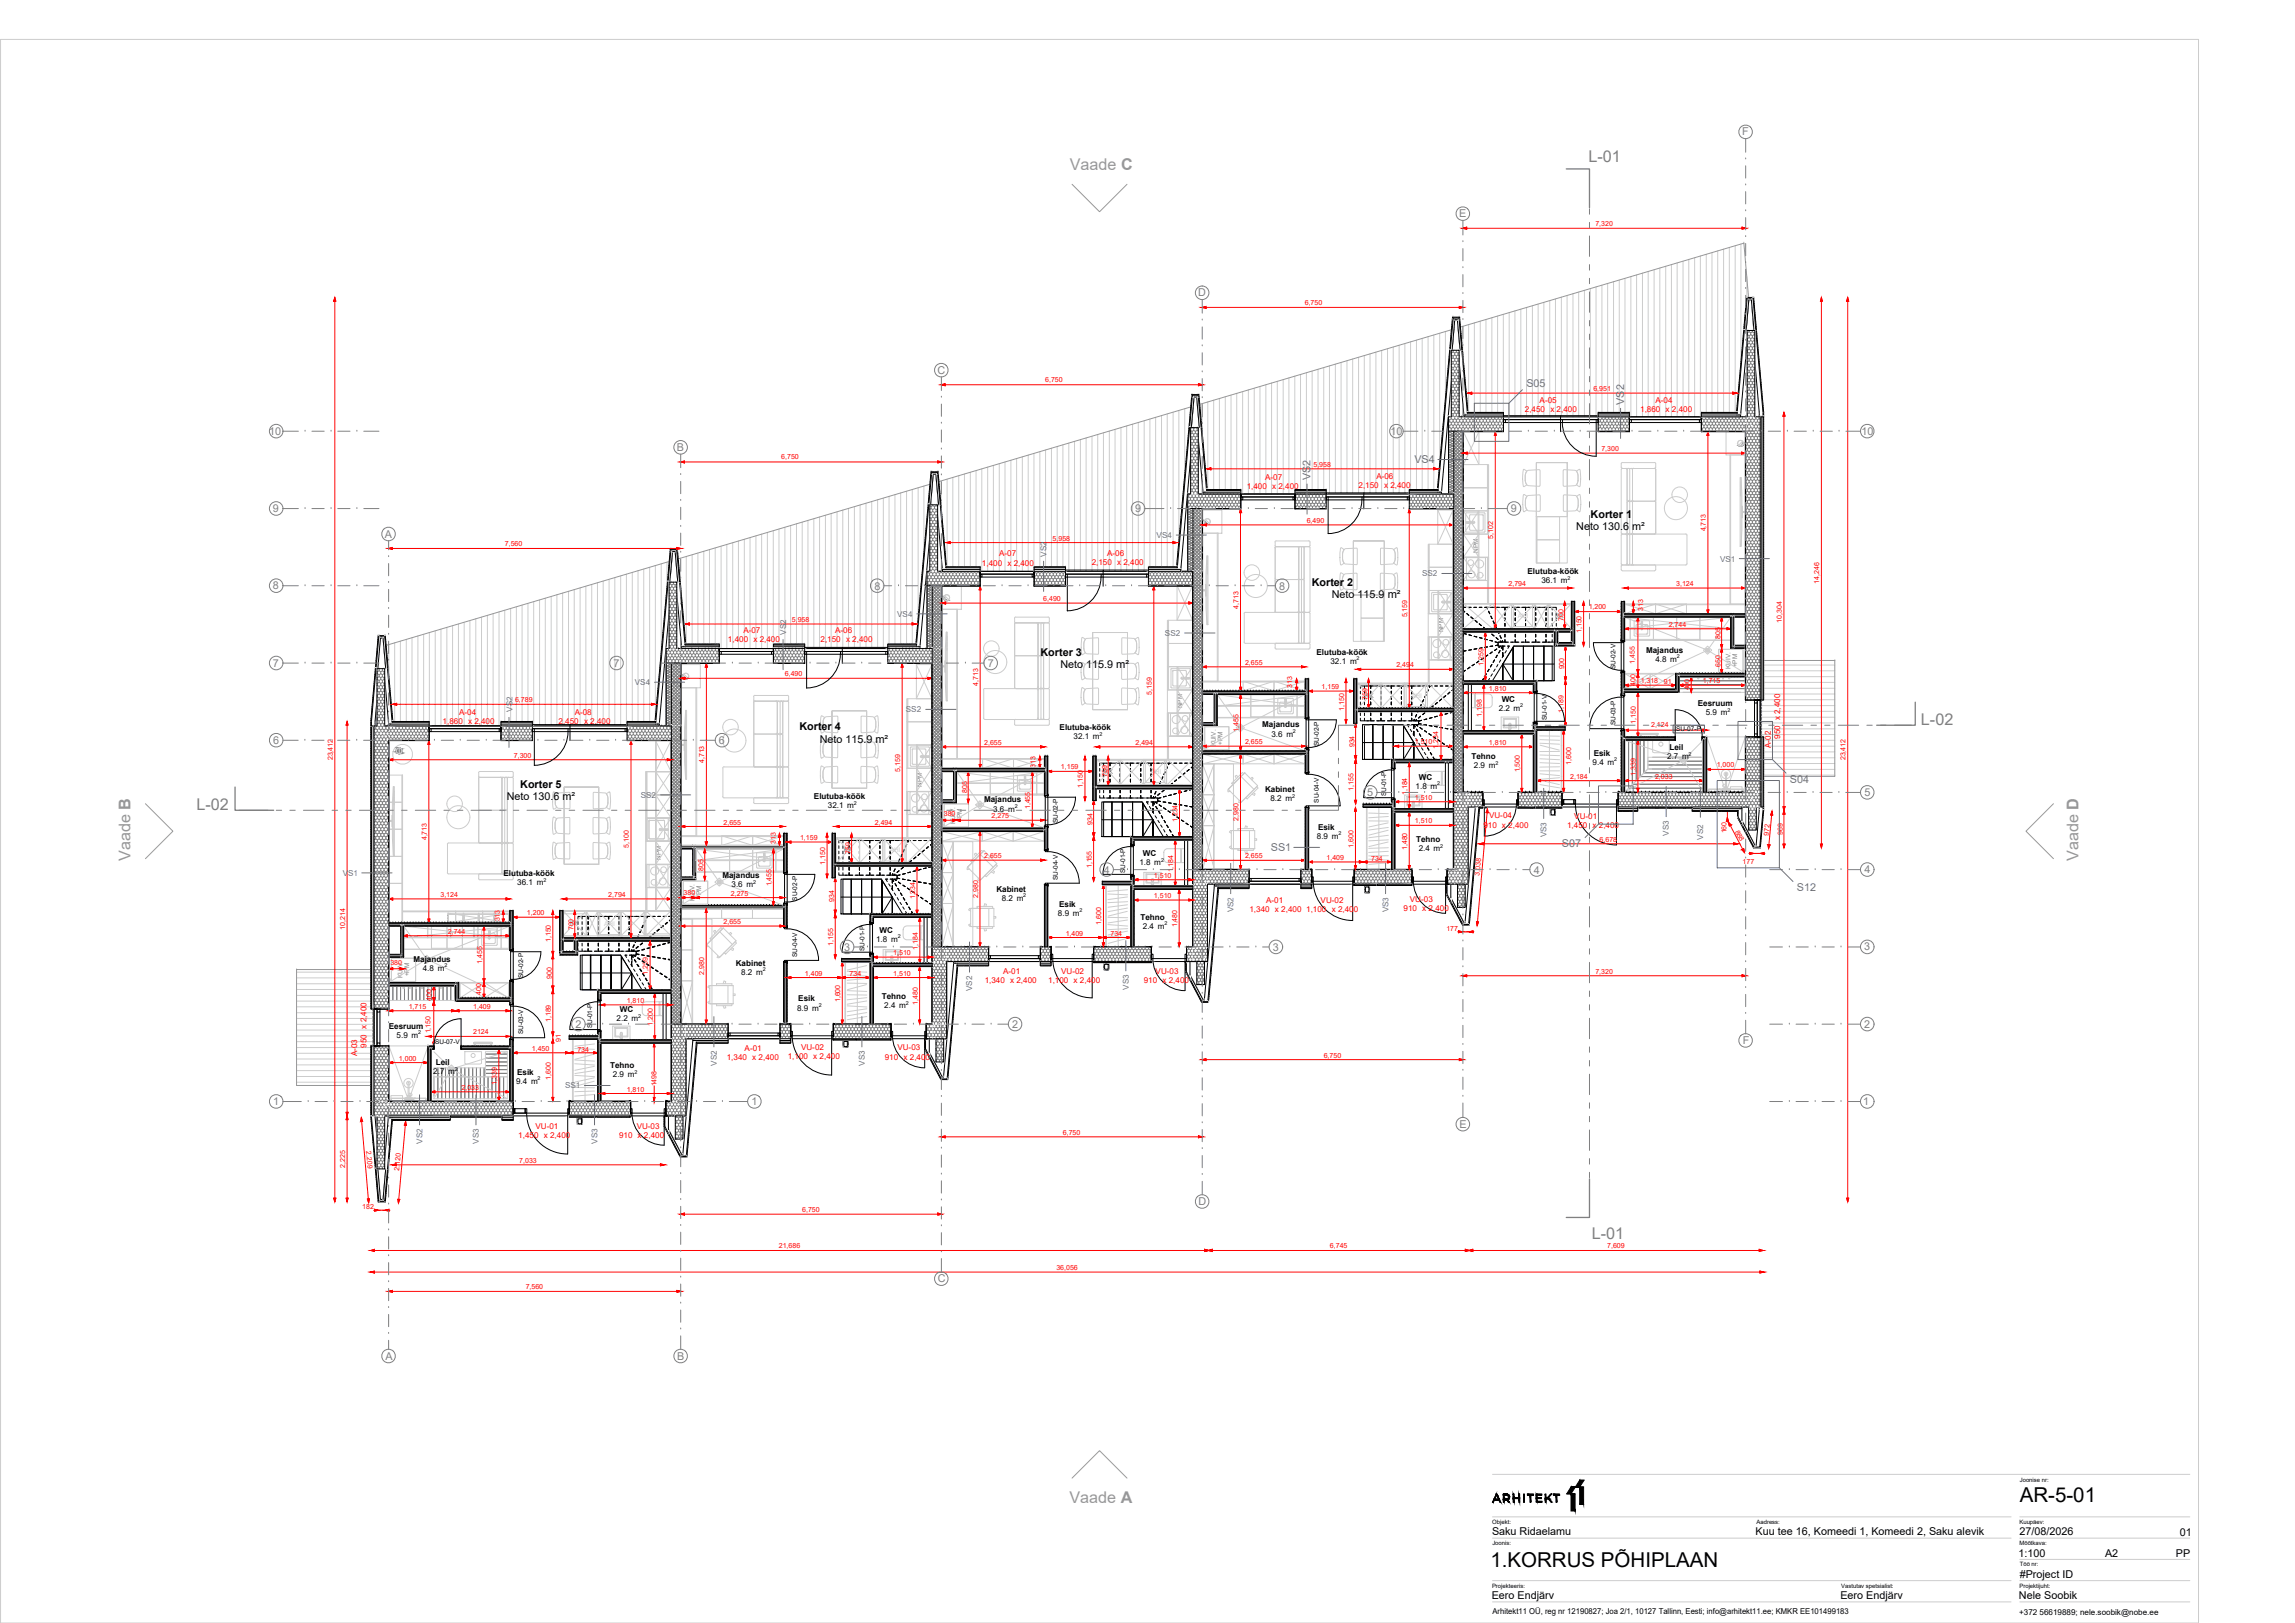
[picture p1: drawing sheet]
<svg xmlns="http://www.w3.org/2000/svg" width="594mm" height="420mm" viewBox="0 0 594 420" stroke-linecap="round" stroke-linejoin="round" font-family="sans-serif">
<defs><g id="words">
<g font-size="5.3">
<text x="522.8" y="388.9">AR-5-01</text>
<text x="385.8" y="405.6">1.KORRUS PÕHIPLAAN</text>
</g>
<g font-size="4.2" fill="#808080">
<text x="411.2" y="42">L-01</text>
<text x="497.3" y="187.7">L-02</text>
<text x="50.9" y="209.8">L-02</text>
<text x="412" y="320.7">L-01</text>
</g>
<g font-size="4.2" fill="#989898">
<text x="276.9" y="43.9">Vaade C</text>
<text x="33.8" y="222.9" transform="rotate(-90 33.8 222.9)">Vaade B</text>
<text x="538.1" y="222.9" transform="rotate(-90 538.1 222.9)">Vaade D</text>
<text x="276.8" y="389.2">Vaade A</text>
</g>
<text font-size="2.9" x="359.2" y="154.9">m²</text>
<g font-size="2.8" fill="#808080">
<text x="451" y="35.1">F</text>
<text x="377.7" y="56.2">E</text>
<text x="310.1" y="76.8">D</text>
<text x="242.7" y="96.7">C</text>
<text x="69.7" y="112.5">10</text>
<text x="359.9" y="112.6">10</text>
<text x="481.9" y="112.6">10</text>
<text x="175.2" y="116.8">B</text>
<text x="70.6" y="132.5">9</text>
<text x="293.8" y="132.6">9</text>
<text x="391.1" y="132.6">9</text>
<text x="99.6" y="139.1">A</text>
<text x="70.6" y="152.5">8</text>
<text x="226.3" y="152.7">8</text>
<text x="331.1" y="152.7">8</text>
<text x="70.6" y="172.6">7</text>
<text x="158.8" y="172.6">7</text>
<text x="255.7" y="172.6">7</text>
<text x="70.7" y="192.7">6</text>
<text x="186.1" y="192.7">6</text>
<text x="353.9" y="206.2">5</text>
<text x="482.6" y="206.2">5</text>
<text x="285.7" y="226.1">4</text>
<text x="397" y="226.1">4</text>
<text x="482.6" y="226">4</text>
<text x="218.5" y="246.2">3</text>
<text x="329.5" y="246.2">3</text>
<text x="482.5" y="246">3</text>
<text x="148.9" y="266.1">2</text>
<text x="262" y="266.1">2</text>
<text x="482.5" y="266">2</text>
<text x="451.1" y="270.3">F</text>
<text x="70.7" y="286.1">1</text>
<text x="194.5" y="286.1">1</text>
<text x="482.3" y="286">1</text>
<text x="377.8" y="292">E</text>
<text x="310.3" y="312">D</text>
<text x="242.8" y="332">C</text>
<text x="99.8" y="352">A</text>
<text x="175.3" y="352">B</text>
</g>
<g font-size="2.8" fill="#54689e">
<text x="395.1" y="100.2">S05</text>
<text x="420.4" y="104.8" transform="rotate(-90 420.4 104.8)">VS2</text>
<text x="366.1" y="119.8">VS4</text>
<text x="339.2" y="124.4" transform="rotate(-90 339.2 124.4)">VS2</text>
<text x="463.4" y="202.6">S04</text>
<text x="329" y="220.3">SS1</text>
<text x="404.3" y="219.3">S07</text>
<text x="465.1" y="230.6">S12</text>
</g>
<g font-size="2.8">
<text x="408" y="137.1">Neto 130.6 m²</text>
<text x="411.7" y="134">Korter 1</text>
<text x="339.6" y="151.7">Korter 2</text>
<text x="344.7" y="154.9">Neto 115.9</text>
<text x="269.3" y="169.8">Korter 3</text>
<text x="274.5" y="173">Neto 115.9 m²</text>
<text x="206.9" y="189.1">Korter 4</text>
<text x="212.2" y="192.2">Neto 115.9 m²</text>
<text x="131.2" y="207.2">Neto 130.6 m²</text>
<text x="134.7" y="204.1">Korter 5</text>
<text x="386.2" y="397.5">Saku Ridaelamu</text>
<text x="454.5" y="397.5">Kuu tee 16, Komeedi 1, Komeedi 2, Saku alevik</text>
<text x="522.8" y="397.5">27/08/2026</text>
<text x="564.3" y="397.5">01</text>
<text x="522.5" y="403">1:100</text>
<text x="544.9" y="403">A2</text>
<text x="563.3" y="403">PP</text>
<text x="386.1" y="414">Eero Endjärv</text>
<text x="476.4" y="414">Eero Endjärv</text>
<text x="522.6" y="414">Nele Soobik</text>
<text x="522.8" y="408.5">#Project ID</text>
</g>
<g font-size="2.1" fill="#f00">
<text x="394.7" y="106.6">2,450</text>
<text x="398.5" y="104.3">A-05</text>
<text x="401.3" y="106.6">x 2,400</text>
<text x="424.6" y="106.6">1,860</text>
<text x="428.6" y="104.3">A-04</text>
<text x="431.2" y="106.6">x 2,400</text>
<text x="327.5" y="124.2">A-07</text>
<text x="356.3" y="124">A-06</text>
<text x="322.7" y="126.6">1,400</text>
<text x="329.3" y="126.6">x 2,400</text>
<text x="351.7" y="126.4">2,150</text>
<text x="358.3" y="126.4">x 2,400</text>
<text x="286.6" y="143.9">A-06</text>
<text x="254.2" y="146.4">1,400</text>
<text x="258.6" y="144.1">A-07</text>
<text x="260.8" y="146.4">x 2,400</text>
<text x="282.6" y="146.3">2,150</text>
<text x="289.2" y="146.3">x 2,400</text>
<text x="188.4" y="166.3">1,400</text>
<text x="192.4" y="163.9">A-07</text>
<text x="195" y="166.3">x 2,400</text>
<text x="212.4" y="166.3">2,150</text>
<text x="216.2" y="163.9">A-06</text>
<text x="219" y="166.3">x 2,400</text>
<text x="118.8" y="185.1">A-04</text>
<text x="148.8" y="185">A-08</text>
<text x="114.6" y="187.5">1,860</text>
<text x="121.2" y="187.5">x 2,400</text>
<text x="144.6" y="187.4">2,450</text>
<text x="151.2" y="187.4">x 2,400</text>
<text x="460.8" y="191.3" transform="rotate(-90 460.8 191.3)">950</text>
<text x="460.8" y="186.5" transform="rotate(-90 460.8 186.5)">x 2,400</text>
<text x="458.4" y="193.6" transform="rotate(-90 458.4 193.6)">A-02</text>
<text x="384" y="214.2">910 x 2,400</text>
<text x="385.5" y="211.8">VU-04</text>
<text x="405.7" y="214.3">1,450 x 2,400</text>
<text x="407.5" y="212">VU-01</text>
<text x="327.8" y="233.8">A-01</text>
<text x="341.9" y="233.8">VU-02</text>
<text x="365" y="233.5">VU-03</text>
<text x="323.4" y="236.2">1,340 x 2,400</text>
<text x="338.1" y="236.2">1,100 x 2,400</text>
<text x="363.3" y="235.8">910 x 2,400</text>
<text x="254.9" y="254.6">1,340 x 2,400</text>
<text x="259.7" y="252.2">A-01</text>
<text x="271.3" y="254.5">1,100 x 2,400</text>
<text x="274.7" y="252.1">VU-02</text>
<text x="296.1" y="254.4">910 x 2,400</text>
<text x="299.1" y="252.1">VU-03</text>
<text x="94.8" y="266.3" transform="rotate(-90 94.8 266.3)">x 2,400</text>
<text x="92.4" y="273.5" transform="rotate(-90 92.4 273.5)">A-03</text>
<text x="94.8" y="271.2" transform="rotate(-90 94.8 271.2)">950</text>
<text x="188.1" y="274.4">1,340 x 2,400</text>
<text x="192.8" y="272">A-01</text>
<text x="203.9" y="274.2">1,100 x 2,400</text>
<text x="207.4" y="271.9">VU-02</text>
<text x="229" y="274.3">910 x 2,400</text>
<text x="232.3" y="271.9">VU-03</text>
<text x="138.6" y="292.2">VU-01</text>
<text x="164.8" y="292.2">VU-03</text>
<text x="134.2" y="294.6">1,450 x 2,400</text>
<text x="160.2" y="294.6">910 x 2,400</text>
</g>
<g font-size="2.1" fill="#54689e">
<text x="299.4" y="139.3">VS4</text>
<text x="270.9" y="144.1" transform="rotate(-90 270.9 144.1)">VS2</text>
<text x="368.1" y="149.2">SS2</text>
<text x="445.3" y="145.4">VS1</text>
<text x="232.3" y="159.7">VS4</text>
<text x="203.5" y="164.3" transform="rotate(-90 203.5 164.3)">VS2</text>
<text x="301.6" y="164.6">SS2</text>
<text x="164.4" y="177.4">VS4</text>
<text x="132.6" y="184.2" transform="rotate(-90 132.6 184.2)">VS2</text>
<text x="234.5" y="184.4">SS2</text>
<text x="165.9" y="206.5">SS2</text>
<text x="400.4" y="216.8" transform="rotate(-90 400.4 216.8)">VS3</text>
<text x="432" y="216.3" transform="rotate(-90 432 216.3)">VS3</text>
<text x="440.9" y="217.4" transform="rotate(-90 440.9 217.4)">VS2</text>
<text x="88.7" y="226.7">VS1</text>
<text x="319.3" y="236.2" transform="rotate(-90 319.3 236.2)">VS2</text>
<text x="359.4" y="236.2" transform="rotate(-90 359.4 236.2)">VS3</text>
<text x="251.7" y="256.5" transform="rotate(-90 251.7 256.5)">VS2</text>
<text x="292.2" y="256.2" transform="rotate(-90 292.2 256.2)">VS3</text>
<text x="185.6" y="275.9" transform="rotate(-90 185.6 275.9)">VS2</text>
<text x="223.8" y="275.9" transform="rotate(-90 223.8 275.9)">VS3</text>
<text x="146.3" y="281.8">SS1</text>
<text x="109.4" y="296.1" transform="rotate(-90 109.4 296.1)">VS2</text>
<text x="124" y="296.1" transform="rotate(-90 124 296.1)">VS3</text>
<text x="154.7" y="296.1" transform="rotate(-90 154.7 296.1)">VS3</text>
</g>
<g font-size="2.1">
<text x="395.4" y="148.6">Elutuba-köök</text>
<text x="399" y="151">36.1 m</text>
<text x="340.8" y="169.5">Elutuba-köök</text>
<text x="344.4" y="171.9">32.1 m</text>
<text x="426.1" y="169">Majandus</text>
<text x="428.5" y="171.3">4.8 m</text>
<text x="388" y="184">2.2 m</text>
<text x="388.7" y="181.6">WC</text>
<text x="439.5" y="182.7">Eesruum</text>
<text x="441.6" y="185.1">5.9 m</text>
<text x="274.3" y="189">Elutuba-köök</text>
<text x="277.9" y="191.3">32.1 m</text>
<text x="326.7" y="188.3">Majandus</text>
<text x="329.1" y="190.7">3.6 m</text>
<text x="380.9" y="196.5">Tehno</text>
<text x="412.3" y="198">9.4 m</text>
<text x="412.6" y="195.6">Esik</text>
<text x="431.6" y="196.5">2.7 m</text>
<text x="432.2" y="194.1">Leil</text>
<text x="367.3" y="201.8">WC</text>
<text x="381.5" y="198.8">2.9 m</text>
<text x="210.7" y="206.9">Elutuba-köök</text>
<text x="214.3" y="209.3">32.1 m</text>
<text x="254.7" y="207.7">Majandus</text>
<text x="327.5" y="205.1">Kabinet</text>
<text x="328.9" y="207.5">8.2 m</text>
<text x="366.5" y="204.2">1.8 m</text>
<text x="257.1" y="210.1">3.6 m</text>
<text x="341.2" y="214.8">Esik</text>
<text x="295.8" y="221.7">WC</text>
<text x="340.9" y="217.1">8.9 m</text>
<text x="366.6" y="218.1">Tehno</text>
<text x="367.3" y="220.4">2.4 m</text>
<text x="130.3" y="226.9">Elutuba-köök</text>
<text x="187" y="227.4">Majandus</text>
<text x="295" y="224">1.8 m</text>
<text x="133.9" y="229.2">36.1 m</text>
<text x="189.4" y="229.7">3.6 m</text>
<text x="257.9" y="230.8">Kabinet</text>
<text x="259.3" y="233.2">8.2 m</text>
<text x="273.9" y="237.2">8.9 m</text>
<text x="274.2" y="234.8">Esik</text>
<text x="295.2" y="238">Tehno</text>
<text x="226.8" y="243.8">1.8 m</text>
<text x="227.6" y="241.4">WC</text>
<text x="295.8" y="240.4">2.4 m</text>
<text x="107" y="249">Majandus</text>
<text x="109.4" y="251.3">4.8 m</text>
<text x="190.5" y="250">Kabinet</text>
<text x="191.9" y="252.3">8.2 m</text>
<text x="160.4" y="262">WC</text>
<text x="206.3" y="261.6">8.9 m</text>
<text x="206.6" y="259.2">Esik</text>
<text x="228.3" y="258.7">Tehno</text>
<text x="228.9" y="261.1">2.4 m</text>
<text x="100.6" y="266.3">Eesruum</text>
<text x="102.7" y="268.7">5.9 m</text>
<text x="159.6" y="264.4">2.2 m</text>
<text x="112.8" y="275.7">Leil</text>
<text x="112.2" y="278.1">2.7</text>
<text x="116" y="278.1">m</text>
<text x="133.6" y="280.6">9.4 m</text>
<text x="133.9" y="278.2">Esik</text>
<text x="158" y="276.5">Tehno</text>
<text x="158.6" y="278.8">2.9 m</text>
<text x="386.3" y="418">Arhitekt11 OÜ, reg nr 12190827; Joa 2/1, 10127 Tallinn, Eesti; info@arhitekt11.ee; KMKR EE101499183</text>
<text x="522.7" y="418.1">+372 56619889; nele.soobik@nobe.ee</text>
</g>
<g font-size="1.8" fill="#f00">
<text x="413" y="58.5">7,320</text>
<text x="337.7" y="78.9">6,750</text>
<text x="270.6" y="98.8">6,750</text>
<text x="412.5" y="101.3">6,951</text>
<text x="202.2" y="118.9">6,750</text>
<text x="414.5" y="116.8">7,300</text>
<text x="340" y="120.8">5,958</text>
<text x="338.3" y="135.4">6,490</text>
<text x="441.6" y="137.6" transform="rotate(-90 441.6 137.6)">4,713</text>
<text x="130.7" y="141.3">7,560</text>
<text x="272.5" y="140">5,958</text>
<text x="386.5" y="139.6" transform="rotate(-90 386.5 139.6)">5,102</text>
<text x="270.1" y="155.6">6,490</text>
<text x="390.5" y="151.7">2,794</text>
<text x="433.9" y="151.7">3,124</text>
<text x="470.9" y="151.2" transform="rotate(-90 470.9 151.2)">14,246</text>
<text x="205" y="161">5,958</text>
<text x="320.6" y="157.6" transform="rotate(-90 320.6 157.6)">4,713</text>
<text x="364.3" y="159.9" transform="rotate(-90 364.3 159.9)">5,159</text>
<text x="404.8" y="160.8" transform="rotate(-90 404.8 160.8)">700</text>
<text x="411.2" y="157.8">1,200</text>
<text x="425.3" y="158.1" transform="rotate(-90 425.3 158.1)">313</text>
<text x="461.3" y="161.2" transform="rotate(-90 461.3 161.2)">10,304</text>
<text x="409.4" y="163.9" transform="rotate(-90 409.4 163.9)">1,150</text>
<text x="432" y="162.2">2,744</text>
<text x="445.4" y="165.4" transform="rotate(-90 445.4 165.4)">805</text>
<text x="322.3" y="172.1">2,655</text>
<text x="361.5" y="172.8">2,494</text>
<text x="384" y="172.4" transform="rotate(-90 384 172.4)">1,259</text>
<text x="404.9" y="173.3" transform="rotate(-90 404.9 173.3)">900</text>
<text x="423.2" y="171.9" transform="rotate(-90 423.2 171.9)">1,455</text>
<text x="445.4" y="172.6" transform="rotate(-90 445.4 172.6)">650</text>
<text x="203.2" y="175.1">6,490</text>
<text x="253.2" y="177.5" transform="rotate(-90 253.2 177.5)">4,713</text>
<text x="298.2" y="179.8" transform="rotate(-90 298.2 179.8)">5,159</text>
<text x="334.5" y="178.1" transform="rotate(-90 334.5 178.1)">313</text>
<text x="342.1" y="178.4">1,159</text>
<text x="385.4" y="178.8">1,810</text>
<text x="423.3" y="177.5" transform="rotate(-90 423.3 177.5)">400</text>
<text x="424.7" y="176.9">1,318</text>
<text x="430.7" y="177.1">91</text>
<text x="437.3" y="178.7" transform="rotate(-90 437.3 178.7)">400</text>
<text x="440.8" y="176.9">1,715</text>
<text x="133.3" y="181.8">6,789</text>
<text x="347.9" y="183.9" transform="rotate(-90 347.9 183.9)">1,150</text>
<text x="354" y="181.1" transform="rotate(-90 354 181.1)">759</text>
<text x="383.6" y="185.6" transform="rotate(-90 383.6 185.6)">1,198</text>
<text x="404.7" y="184.6" transform="rotate(-90 404.7 184.6)">1,189</text>
<text x="320.6" y="189.5" transform="rotate(-90 320.6 189.5)">1,455</text>
<text x="423.4" y="187.4" transform="rotate(-90 423.4 187.4)">1,150</text>
<text x="427.4" y="188.2">2,124</text>
<text x="86.1" y="196.8" transform="rotate(-90 86.1 196.8)">23,412</text>
<text x="133" y="196.2">7,300</text>
<text x="182.3" y="197.6" transform="rotate(-90 182.3 197.6)">4,713</text>
<text x="254.8" y="192.8">2,655</text>
<text x="293.9" y="192.8">2,494</text>
<text x="322.3" y="192.6">2,655</text>
<text x="350.6" y="193.5" transform="rotate(-90 350.6 193.5)">934</text>
<text x="366.2" y="192.6">1,510</text>
<text x="372.3" y="193.9" transform="rotate(-90 372.3 193.9)">1,234</text>
<text x="385.4" y="192.8">1,810</text>
<text x="406.7" y="198" transform="rotate(-90 406.7 198)">1,600</text>
<text x="477.7" y="196.8" transform="rotate(-90 477.7 196.8)">23,412</text>
<text x="233" y="199.9" transform="rotate(-90 233 199.9)">5,159</text>
<text x="268.1" y="198.7" transform="rotate(-90 268.1 198.7)">313</text>
<text x="274.6" y="199.2">1,159</text>
<text x="280.3" y="203.9" transform="rotate(-90 280.3 203.9)">1,150</text>
<text x="286.6" y="201.1" transform="rotate(-90 286.6 201.1)">759</text>
<text x="393.4" y="200" transform="rotate(-90 393.4 200)">1,500</text>
<text x="406.5" y="201.5">2,184</text>
<text x="423.4" y="200.8" transform="rotate(-90 423.4 200.8)">1,339</text>
<text x="428.4" y="201.5">2,033</text>
<text x="444.4" y="198.7">1,000</text>
<text x="250.3" y="205.4" transform="rotate(-90 250.3 205.4)">805</text>
<text x="266.7" y="209.5" transform="rotate(-90 266.7 209.5)">1,455</text>
<text x="350.4" y="204.8" transform="rotate(-90 350.4 204.8)">1,155</text>
<text x="364.3" y="205.9" transform="rotate(-90 364.3 205.9)">1,184</text>
<text x="366.2" y="207.1">1,510</text>
<text x="187.3" y="213.4">2,655</text>
<text x="226.5" y="213.4">2,494</text>
<text x="244.3" y="211.1">380</text>
<text x="256.7" y="211.8">2,275</text>
<text x="282.8" y="213.5" transform="rotate(-90 282.8 213.5)">934</text>
<text x="304.8" y="212.9" transform="rotate(-90 304.8 212.9)">1,234</text>
<text x="320.6" y="212.4" transform="rotate(-90 320.6 212.4)">2,980</text>
<text x="366.2" y="213.1">1,510</text>
<text x="446.9" y="215.8" transform="rotate(-90 446.9 215.8)">160</text>
<text x="449" y="215.3" transform="rotate(62 449 215.3)">888</text>
<text x="110.5" y="217.6" transform="rotate(-90 110.5 217.6)">4,713</text>
<text x="162.8" y="219.5" transform="rotate(-90 162.8 219.5)">5,100</text>
<text x="200.8" y="218.5" transform="rotate(-90 200.8 218.5)">313</text>
<text x="207.1" y="217.5">1,159</text>
<text x="220.1" y="221.1" transform="rotate(-90 220.1 221.1)">759</text>
<text x="350.4" y="219.5" transform="rotate(-90 350.4 219.5)">1,600</text>
<text x="364.3" y="220.1" transform="rotate(-90 364.3 220.1)">1,480</text>
<text x="414.1" y="217.9">6,678</text>
<text x="457.8" y="216.4" transform="rotate(-85 457.8 216.4)">972</text>
<text x="461.5" y="216.2" transform="rotate(-90 461.5 216.2)">969</text>
<text x="182.1" y="225.4" transform="rotate(-90 182.1 225.4)">805</text>
<text x="213.6" y="223.9" transform="rotate(-90 213.6 223.9)">1,150</text>
<text x="254.8" y="222.2">2,655</text>
<text x="282.6" y="224.8" transform="rotate(-90 282.6 224.8)">1,155</text>
<text x="298.7" y="227.2">1,510</text>
<text x="303.7" y="225.8" transform="rotate(-90 303.7 225.8)">1,184</text>
<text x="322.3" y="222.2">2,655</text>
<text x="343.4" y="222.6">1,409</text>
<text x="354.9" y="222.9">734</text>
<text x="383" y="226.8" transform="rotate(-85 383 226.8)">3,038</text>
<text x="451.1" y="223.6">177</text>
<text x="114" y="232.2">3,124</text>
<text x="157.5" y="232.2">2,794</text>
<text x="177" y="231.6">380</text>
<text x="189.2" y="231.9">2,275</text>
<text x="199.7" y="229.5" transform="rotate(-90 199.7 229.5)">1,455</text>
<text x="215.9" y="233.5" transform="rotate(-90 215.9 233.5)">934</text>
<text x="236.9" y="232.8" transform="rotate(-90 236.9 232.8)">1,234</text>
<text x="253.2" y="232.5" transform="rotate(-90 253.2 232.5)">2,980</text>
<text x="298.7" y="232.5">1,510</text>
<text x="129.3" y="238.5" transform="rotate(-90 129.3 238.5)">313</text>
<text x="136.4" y="236.9">1,200</text>
<text x="187.3" y="239.2">2,655</text>
<text x="285.1" y="239.5" transform="rotate(-90 285.1 239.5)">1,600</text>
<text x="89.3" y="240.7" transform="rotate(-90 89.3 240.7)">10,214</text>
<text x="115.9" y="241.7">2,744</text>
<text x="142.6" y="243.9" transform="rotate(-90 142.6 243.9)">1,150</text>
<text x="148.5" y="240.8" transform="rotate(-90 148.5 240.8)">700</text>
<text x="215.7" y="244.8" transform="rotate(-90 215.7 244.8)">1,155</text>
<text x="237.5" y="245.8" transform="rotate(-90 237.5 245.8)">1,184</text>
<text x="275.9" y="242.2">1,409</text>
<text x="287.5" y="242.4">734</text>
<text x="304.7" y="240.1" transform="rotate(-90 304.7 240.1)">1,480</text>
<text x="374.4" y="241">177</text>
<text x="101.1" y="249.9">380</text>
<text x="124.8" y="249.5" transform="rotate(-90 124.8 249.5)">1,455</text>
<text x="231.2" y="247.3">1,510</text>
<text x="124.5" y="257.6" transform="rotate(-90 124.5 257.6)">400</text>
<text x="142.8" y="253.3" transform="rotate(-90 142.8 253.3)">900</text>
<text x="167.7" y="252.4" transform="rotate(-90 167.7 252.4)">1,259</text>
<text x="182.3" y="252.4" transform="rotate(-90 182.3 252.4)">2,980</text>
<text x="208.4" y="252.6">1,409</text>
<text x="219.9" y="252.8">734</text>
<text x="231.2" y="252.6">1,510</text>
<text x="413" y="252.1">7,320</text>
<text x="105.8" y="261.1">1,715</text>
<text x="111.7" y="259.2" transform="rotate(-90 111.7 259.2)">400</text>
<text x="122.5" y="261.1">1,409</text>
<text x="162.2" y="259.6">1,810</text>
<text x="217.5" y="259.5" transform="rotate(-90 217.5 259.5)">1,600</text>
<text x="237.5" y="260.1" transform="rotate(-90 237.5 260.1)">1,480</text>
<text x="111.4" y="267.5" transform="rotate(-90 111.4 267.5)">1,150</text>
<text x="122.5" y="267.8">2124</text>
<text x="142.6" y="264.6" transform="rotate(-90 142.6 264.6)">1,189</text>
<text x="145.2" y="269.7" transform="rotate(-90 145.2 269.7)">91</text>
<text x="169" y="265.6" transform="rotate(-90 169 265.6)">1,200</text>
<text x="103.3" y="274.6">1,000</text>
<text x="137.7" y="272">1,450</text>
<text x="149.5" y="272.2">734</text>
<text x="342.7" y="273.8">6,750</text>
<text x="128.6" y="280.8" transform="rotate(-90 128.6 280.8)">1,339</text>
<text x="142.6" y="279.5" transform="rotate(-90 142.6 279.5)">1,600</text>
<text x="170" y="281.3" transform="rotate(-90 170 281.3)">1498</text>
<text x="119.5" y="282.2">2,033</text>
<text x="162.2" y="282.6">1,810</text>
<text x="275.1" y="293.8">6,750</text>
<text x="94.8" y="298" transform="rotate(85 94.8 298)">2,209</text>
<text x="89.3" y="302.3" transform="rotate(-90 89.3 302.3)">2,225</text>
<text x="103.3" y="303.1" transform="rotate(-85 103.3 303.1)">2,120</text>
<text x="134.4" y="301">7,033</text>
<text x="93.8" y="313">182</text>
<text x="207.7" y="313.8">6,750</text>
<text x="201.6" y="323.2">21,686</text>
<text x="344.3" y="323.2">6,745</text>
<text x="416" y="323.2">7,609</text>
<text x="273.4" y="328.8">36,056</text>
<text x="136.1" y="333.8">7,560</text>
</g>
<g font-size="1.7" fill="#808080">
<text x="382.7" y="143" transform="rotate(-90 382.7 143)">NPM</text>
<text x="402.6" y="160">KK</text>
<text x="373.6" y="163.7" transform="rotate(-90 373.6 163.7)">NPM</text>
<text x="448" y="173.2" transform="rotate(-90 448 173.2)">KUIV.</text>
<text x="449.7" y="172.8" transform="rotate(-90 449.7 172.8)">+PM</text>
<text x="306" y="183.4" transform="rotate(-90 306 183.4)">NPM</text>
<text x="353.4" y="180.7">KK</text>
<text x="314.7" y="193.3" transform="rotate(-90 314.7 193.3)">KUIV.</text>
<text x="316.4" y="192.8" transform="rotate(-90 316.4 192.8)">+PM</text>
<text x="238.6" y="203.7" transform="rotate(-90 238.6 203.7)">NPM</text>
<text x="285.9" y="200.4">KK</text>
<text x="247.3" y="213.3" transform="rotate(-90 247.3 213.3)">KUIV.</text>
<text x="249" y="212.8" transform="rotate(-90 249 212.8)">+PM</text>
<text x="218.4" y="220.6">KK</text>
<text x="171" y="222.5" transform="rotate(-90 171 222.5)">NPM</text>
<text x="179.8" y="233.2" transform="rotate(-90 179.8 233.2)">KUIV.</text>
<text x="181.5" y="232.7" transform="rotate(-90 181.5 232.7)">+PM</text>
<text x="147.6" y="239.6">KK</text>
<text x="104.2" y="253.2" transform="rotate(-90 104.2 253.2)">KUIV.</text>
<text x="105.9" y="252.8" transform="rotate(-90 105.9 252.8)">+PM</text>
</g>
<g font-size="1.7" fill="#ccc">
<text x="392.9" y="160">AHI</text>
<text x="365.3" y="180.7">AHI</text>
<text x="297.8" y="200.4">AHI</text>
<text x="230.3" y="220.6">AHI</text>
<text x="156.4" y="239.7">AHI</text>
</g>
<g font-size="1.7">
<text x="418.2" y="173.2" transform="rotate(-90 418.2 173.2)">SU-02-V</text>
<text x="400.4" y="186.4" transform="rotate(-90 400.4 186.4)">SU-01-V</text>
<text x="418.2" y="187.8" transform="rotate(-90 418.2 187.8)">SU-03-P</text>
<text x="433.9" y="189.4">SU-07-P</text>
<text x="341.3" y="193.2" transform="rotate(-90 341.3 193.2)">SU-02-P</text>
<text x="341.3" y="207.8" transform="rotate(-90 341.3 207.8)">SU-04-V</text>
<text x="358.8" y="206.2" transform="rotate(-90 358.8 206.2)">SU-01-P</text>
<text x="273.9" y="213.1" transform="rotate(-90 273.9 213.1)">SU-02-P</text>
<text x="273.9" y="227.8" transform="rotate(-90 273.9 227.8)">SU-04-V</text>
<text x="291.3" y="226" transform="rotate(-90 291.3 226)">SU-01-P</text>
<text x="206.3" y="233.2" transform="rotate(-90 206.3 233.2)">SU-02-P</text>
<text x="206.3" y="247.8" transform="rotate(-90 206.3 247.8)">SU-04-V</text>
<text x="223.8" y="246.2" transform="rotate(-90 223.8 246.2)">SU-01-P</text>
<text x="135.4" y="253.2" transform="rotate(-90 135.4 253.2)">SU-02-P</text>
<text x="135.4" y="267.8" transform="rotate(-90 135.4 267.8)">SU-03-V</text>
<text x="153.3" y="266.2" transform="rotate(-90 153.3 266.2)">SU-01-P</text>
<text x="112.6" y="270.2">SU-07-V</text>
</g>
<g font-size="1.5">
<text x="522.8" y="383.5">Joonise nr:</text>
<text x="386.3" y="394.5">Objekt:</text>
<text x="454.7" y="394.5">Aadress:</text>
<text x="522.7" y="394.5">Kuupäev:</text>
<text x="386.3" y="400">Joonis:</text>
<text x="522.7" y="400">Mõõtkava:</text>
<text x="522.8" y="405.5">Töö nr:</text>
<text x="386.2" y="411">Projekteeris:</text>
<text x="476.6" y="411">Vastutav spetsialist:</text>
<text x="522.7" y="411">Projektijuht:</text>
</g>
<g font-size="1.4">
<text x="405.7" y="150.1">2</text>
<text x="351.2" y="171">2</text>
<text x="434.1" y="170.4">2</text>
<text x="393.5" y="183.1">2</text>
<text x="447.1" y="184.2">2</text>
<text x="284.6" y="190.4">2</text>
<text x="334.7" y="189.7">2</text>
<text x="387.1" y="198">2</text>
<text x="417.8" y="197.1">2</text>
<text x="437.1" y="195.6">2</text>
<text x="372" y="203.2">2</text>
<text x="221" y="208.4">2</text>
<text x="262.7" y="209.2">2</text>
<text x="334.4" y="206.5">2</text>
<text x="346.5" y="216.2">2</text>
<text x="372.8" y="219.5">2</text>
<text x="300.5" y="223.1">2</text>
<text x="140.7" y="228.3">2</text>
<text x="195" y="228.9">2</text>
<text x="264.9" y="232.3">2</text>
<text x="279.5" y="236.2">2</text>
<text x="301.4" y="239.5">2</text>
<text x="232.4" y="242.9">2</text>
<text x="115" y="250.4">2</text>
<text x="197.5" y="251.5">2</text>
<text x="165.2" y="263.5">2</text>
<text x="211.9" y="260.7">2</text>
<text x="234.5" y="260.1">2</text>
<text x="108.3" y="267.8">2</text>
<text x="117.7" y="277.2">2</text>
<text x="139.2" y="279.7">2</text>
<text x="164.2" y="278">2</text>
</g>
</g></defs>
<!-- layer: New_SA - sisustus_Pen_No__2 -->
<g fill="none" stroke="#808080" stroke-width=".26">
<path d="M434.7 176.2h17.1M434.7 177.2h17.1M434.7 178.3h17.1M435.6 179.2h15M435.6 175.3h15M421.6 191.6v12.4M422.5 191.6v11.4M423.6 191.6v10.5M424.6 191.6v9.4h16.3M425.5 191.6v8.5M426.6 197.1h14.3M426.6 198h14.3"/>
<path d="M426.8 199.1h12.5M427.8 199.1h12.5M427.8 196h12.5M421.6 204h19.3M421.8 205.1h17.5M422.6 203h18.3M423.6 202.1h17.3M425.6 200.1h15.3M100.7 255.3v3.7M101.7 255.3v3.7M102.7 255.3v3.7M103.7 255.3v3.7"/>
<path d="M104.7 255.3v3.7M105.7 255.3v3.7M106.7 255.3v3.7M107.7 255.3v3.7M108.7 255.3v3.7M109.7 255.3v3.7M110.7 255.3v3.7M111.7 255.3v3.7M112.7 255.3v3.7M113.7 255.3v3.7M114.7 255.3v3.7M115.7 255.3v3.7"/>
<path d="M116.7 255.3v3.7M117.7 255.3v3.7M112.3 278.8v5M113.3 276.4v8M114.4 276.4v8M115.3 276.4v8M116.3 276.4v8M117.3 276.4v8M118.3 276.4v8M119.4 276.4v8M120.3 276.4v8M121.3 276.4v8"/>
<path d="M122.4 276.4v8M123.3 276.4v8M124.3 276.4v8M125.3 276.4v8M125.7 272.9h5.6M125.7 273.9h5.6M125.7 274.9h5.6M125.7 275.9h5.6M125.7 276.9h5.6M125.7 277.9h5.6M126.3 278.8v5.6M127.4 278.8v5.6"/>
<path d="M128.3 278.8v5.6M129.3 278.8v5.6M130.4 278.8v5.6"/>
</g>
<!-- layer: New_SA - sisustus_Pen_No__102 -->
<g fill="none" stroke="#ccc" stroke-width=".26">
<path d="M378.8 111.8h4v8.5h-4zM378.8 111.8l4 8.5M382.8 111.8l-4 8.5M397.7 119.8v13.9v-13.9h8v13.9h-8h8v-13.9zM420 119.7l-.3 .3v.9l.3 .3M420 119.8h8.3M428.3 119.7l.3 .3v.9l-.3 .3M446.8 111.8h5v6h-5zM447.8 117.8h4v38.6h-4zM448 117.8v38.6M451.1 114.2l-1.1 1.1M311.3 138h4v38.4h-4z"/>
<path d="M311.3 132h5v6h-5zM312 134.5l1.1 1.1M312 134.5a.74 .74 0 0 0 0 1 .74 .74 0 0 0 1.1 0M312 134.5a.74 .74 0 0 1 1.1 0 .74 .74 0 0 1 0 1M315.1 138v38.4M330.4 140l-.4 .3M338.8 140l.3 .3M372.2 132h3.9v8.9h-3.9zM372.2 132l4 8.9v18M376.1 132l-3.9 8.9M378.8 126.3h6.4v5.9h-6.4zM378.8 132.2h6.4v6.1h-6.4z"/>
<path d="M378.8 120.3h6.4v6h-6.4zM378.8 138.3h4v6h-4zM378.8 132.2h4v6.1h-4zM378.8 120.3v18M378.8 132.2l4 6.1M382.6 132.2v18.1M382.8 132.2l-4 6.1 4 6M382.8 138.3l-4 6 4 6M385 120.3v18M385.3 120.3v18M394.3 121.5l.9 .5-.4 1.1 .1 1.6 .3 .8-.7 .5a8.3 8.3 0 0 1-.2-4.5zM394.4 128.1l.9 .4-.4 1.1v1.6l.4 .8-.8 .5a6.4 6.4 0 0 1-.1-4.4z"/>
<path d="M395.2 122l.4-.2 2.9-.2 .2 .2-.1 4-3-.1a1.21 1.21 0 0 1-.8-1.3l.1-1.6zM395.4 128.4l3.1-.3 .2 .3-.1 3.9-2.9-.1a1.36 1.36 0 0 1-.8-1.3v-1.6zM397.7 133.7h8v12.1h-8zM397.7 133.7h6v6h-6zM397.7 139.7h6v6.1h-6zM397.9 133.7v12.1M404.7 121.7l.2-.1 2.8 .2a1.21 1.21 0 0 1 .8 1.3v1.3a1.21 1.21 0 0 1-.8 1.3l-2.8 .2-.2-.1zM404.8 128.1l2.9 .2a1.21 1.21 0 0 1 .8 1.3v1.3a1.36 1.36 0 0 1-.8 1.3l-2.9 .1zM408.1 122l.8-.5a8.5 8.5 0 0 1 0 4.5l-.8-.5 .4-1.1-.1-1.6zM408.1 128.5l.8-.5a8.7 8.7 0 0 1 .1 4.5l-.9-.5 .4-1.1v-1.6zM419.7 121.6v16.3l.3 .4M420 138.2l-.3 .3v7.5"/>
<path d="M420 121.2l-.3 .4M420 138.3h1.5M420 138.3h16.5l.2 .2v7.5M420 121.3h8.3M420.9 121.2l.3 .4 .3-.4M421.1 137.9l.4 .4M421.1 129.4l.4 .4M421.2 121.6v16.4M421.2 138.6v7.4M421.2 137.9l-.3 .3 .3 .3M421.5 138.2l-.4 .3M421.5 129.7l-.4 .3"/>
<path d="M421.5 138.3h.8M421.5 129.8h.8M421.5 129.7l.4 .3M421.5 121.2l.4 .4M421.9 130v7.9l-.4 .3 .4 .3v7.5M421.9 121.6v7.8l-.4 .4M422.3 138.2l.3 .3M422.3 129.7l.3 .3M422.3 121.2l.3 .4M422.5 137.9l.4 .4-.4 .2M422.5 129.4l.4 .4M422.6 121.3v25"/>
<path d="M422.6 137.9l-.3 .4M422.6 129.4l-.3 .4M422.9 129.7l-.4 .3M422.9 121.2l-.4 .4M428.3 129.7l.3 .3M428.3 121.2l.3 .4M428.6 121.6v16.3l-.3 .4M428.6 129.4l-.3 .4h-5.4M450.4 123.6h.3l.2 4.5v8.9l-.2 4.4h-.3zM450.5 124.8l.1 1.2zM450.5 126.3l.1 1.2zM450.5 127.8l.1 .6z"/>
<path d="M450.7 123.6v17.8M450.9 131l.1 3zM451 132.4h.7v.3h-.7zM451.4 132.4v.2M451.7 132.4l.1 .3zM243.9 157.7h3.9v38.7h-3.9zM243.9 151.8h4.9v5.9h-4.9zM244.6 154.2l1 1.1M247.7 157.7v38.7M262.9 159.7l-.3 .3M262.9 159.8h8.4M271.3 159.7l.3 .3v1l-.3 .2"/>
<path d="M304.7 151.6h4v9h-4zM304.7 151.6l4 9M308.7 151.6l-4 9M311.3 152.7l.1 .3zM311.4 152.7h.7v.3h-.7zM311.7 152.7v.2M312.1 151.3l.1 3zM312.4 143.9h.3v17.8h-.3l-.2-4.4v-9zM312.4 143.9v17.8M312.5 145.1l.1 1.2zM312.5 146.6l.1 1.1zM312.5 148l.1 .6z"/>
<path d="M322.1 158.8v7.4M322.4 158.5l-.4 .3M322.4 158.5h16.4M330 158.2l.4 .3M330 149.7l.4 .3M330.1 140.3v.9M330.1 141.8v16.4M330.4 150l-.4 .3M330.4 141.5l-.4 .3M330.4 150h5.5M330.4 140h8.4M335.9 150l.3 .3"/>
<path d="M335.9 141.5l.3 .3M335.9 158.5l.3 .3M336.1 158.2l.2 .3h1M336.1 149.7l.4 .3M336.2 158.2l-.3 .3M336.2 149.7l-.3 .3M336.2 141.5v25M336.5 158.5l-.4 .3M336.5 150l-.4 .3M336.5 141.5l-.4 .3M336.5 150h.8M336.9 149.7l.3 .3-.3 .3"/>
<path d="M336.9 158.2l.3 .3M336.9 141.8v7.9M336.9 150.3v7.9M336.9 158.8v7.4M337.2 158.5l-.3 .3M337.2 141.5l-.3 .3M337.3 158.5l.3 .3M337.3 150l.3 .3M337.3 141.5l.3 .3M337.3 158.5h1.5M337.5 158.2l.4 .3M337.6 141.8v16.4"/>
<path d="M337.6 158.8v7.4M337.6 158.2l-.3 .3M337.6 149.7l-.3 .3M337.9 158.5l-.4 .3M337.9 141.5l-.4 .3M338.8 158.5l.3 .3v7.4l-.3 .3M338.8 141.5l.3 .3v16.4l-.3 .3M339.1 140.3v.9l-.3 .3h-8.4l-.4-.3M347 148.3l.9 .5-.4 1.1v1.6l.4 .8-.7 .5-.3-.3-.1-1.7zM347.1 141.8l.9 .5-.5 1.1 .1 1.6 .4 .8-.9 .5a9.4 9.4 0 0 1 0-4.5zM347.9 148.8l.4-.3 2.8-.1 .2 .1v4.1l-.2 .1-2.8-.2a1.21 1.21 0 0 1-.8-1.3v-1.6zM348 142.3l.3-.3 2.9-.1 .1 .2v4l-3-.1a1.21 1.21 0 0 1-.8-1.3l.1-1.6z"/>
<path d="M350.3 154.1h8v11.9h-8zM350.3 140h8v14.1v-14.1h-8v14.1h8h-8zM352.3 154.1h6v5.9h-6zM357.3 148.5h3.1a1.27 1.27 0 0 1 .7 1.4v1.3a1.27 1.27 0 0 1-.7 1.3l-2.9 .2-.2-.2zM357.4 142h3a1.36 1.36 0 0 1 .8 1.4v1.3a1.21 1.21 0 0 1-.8 1.3l-3 .1zM358.1 154.1v11.9M360.7 148.8l.8-.5a9 9 0 0 1 0 4.5l-.8-.5 .4-.8v-1.9zM360.7 142.3l.8-.5a7.7 7.7 0 0 1 .1 4.5l-.9-.5 .5-1.1-.1-1.6zM369.7 140.9v18M369.8 146.9h6.4v6h-6.4zM369.8 152.9h6.4v6h-6.4zM369.8 140.9h6.4v6h-6.4z"/>
<path d="M370 140.9v18M372.2 158.9h4v6h-4zM372.2 152.9h4v6h-4zM372.2 152.9l4 6-4 6M372.2 158.9l4 6-4 6M372.4 152.9v18M376.2 152.9l-4 6M378 146.3h.2v5.9h-.2zM378.8 156.3h12.5v6.4h-12.5zM378.8 144.3h6.4v6h-6.4zM378.8 144.3h4v6h-4zM378.8 150.3h6.4v6h-6.4z"/>
<path d="M378.8 144.3v12l7.5 6.4 5-6.4M378.8 156.4h21.9M379.6 144.4h4.9v5.8h-4.9zM379.9 156.3h26.9l-6.1 6.4-3.5-6.4M382.8 144.3l-4 6M385 144.3v12M385.3 144.3v12M391.3 156.3h5.9v.1h-5.9zM391.3 156.3h5.9v6.4h-5.9zM391.3 156.3l5.9 6.4 3.5-6.4M391.7 156.4v5.8h5v-5.8M397.2 156.3h3.5v6.4h-3.5z"/>
<path d="M397.2 156.3l-5.9 6.4-5-6.4-7.5 6.5M400.7 156.3h6.1v6.4h-6.1zM400.7 156.5h6.1M400.7 156.3l6.1 6.4M419.7 145.9l.3 .4M419.7 146.6v.8l.3 .3M420 146.2l-.3 .3M420 146.3h1.5M420 147.8h8.3M420 159.8l28 3M420.6 156.4h31.2v2.5h-31.2zM420.6 156.4h8v2.5h-8z"/>
<path d="M420.6 159.8h1.4v5.9h-1.4zM420.6 159.8h27.4v3h-27.4zM420.6 156.4l8 2.5 8-2.5M420.6 159.8h27.4l-28 3M420.6 156.5h31.2M420.9 146.3l.3-.4 .3 .4M421.9 145.9l-.4 .4M422 159.8h6v5.9h-6zM422.5 145.9l.4 .4M422.6 145.9l-.3 .4h-.8M428 159.8h6v5.9h-6zM428.3 146.2l.3 .3"/>
<path d="M428.6 156.4h8v2.5h-8zM428.6 156.4l-8 2.5M428.6 156.4l8 2.5M428.6 146.6v.8l-.3 .3M434 159.8h6v5.9h-6zM436.7 145.9l-.3 .4h-16.4M440 159.8h8v5.9h-8zM176.3 172h5v6.1h-5zM176.3 178.1h4.1v38.3h-4.1zM177 174.5l1.1 1.1M180.1 178.1v38.3M237.2 172h4v8.9h-4z"/>
<path d="M237.2 172l4 8.9M241.2 172l-4 8.9M243.9 172.4v.3zM243.9 172.4h.7v.2h-.7zM244.3 172.4v.2M244.6 171l.1 3zM245 163.6h.2v17.8h-.2l-.3-4.4v-8.9zM245 163.6v17.8M245 164.8l.1 1.2zM245 166.3l.1 1.2zM245 167.8l.1 .6zM254.6 178.6v7.3"/>
<path d="M254.9 178.2l-.3 .3M254.9 178.3h16.4h-2.3M262.6 177.9l.3 .3M262.6 169.4l.3 .4M262.6 160.9l.3 .3h8.4M262.7 160.1v.9M262.7 161.5v16.4M262.9 169.7l-.3 .3M262.9 161.2l-.3 .3M262.9 169.8h5.5M268.4 161.2l.3 .3M268.7 177.9l.3 .3-.3 .3"/>
<path d="M268.7 169.4l.3 .3-.3 .3M268.7 161.2v25.1M268.7 169.4l-.3 .3 .3 .3M268.7 177.9l-.3 .3 .3 .3M269 161.2l-.3 .3M269 169.8h.8zM269.4 177.9l.3 .3-.3 .3M269.4 169.4l.3 .3-.3 .3M269.5 161.5v8M269.5 170.1v7.8M269.5 178.6v7.3M269.7 161.2l-.3 .3"/>
<path d="M269.8 161.2l.3 .3M270.1 177.9l.3 .3-.3 .3M270.1 161.5v16.4M270.1 178.6v7.3M270.1 177.9l-.3 .3 .3 .3M270.1 169.4l-.3 .3 .3 .3M270.4 161.2l-.3 .3M271.3 161.2l.3 .3v16.4l-.3 .3 .3 .3v7.4l-.3 .3 .3 .3v1M280 178.1l.9 .4-.4 1.1 .1 1.6 .3 .8-.7 .5a8.3 8.3 0 0 1-.2-4.4zM280 171.6l.2-.1 .7 .5-.4 1.1 .1 1.6 .3 .8-.8 .5a9.2 9.2 0 0 1-.1-4.4zM280 165.1l.3-.1 .7 .5-.4 1.1v1.6l.4 .8-.8 .5-.2-.3-.1-1.6zM280.9 172l.4-.3 2.9-.1 .2 .2-.1 4-.2 .1-2.8-.2a1.21 1.21 0 0 1-.8-1.3l.1-1.6z"/>
<path d="M281 165.5l.2-.2 3-.2 .2 .1-.1 4.1-2.9-.1a1.36 1.36 0 0 1-.8-1.3v-1.6zM281 178.4l3.1-.3 .3 .2-.1 4-3-.1a1.36 1.36 0 0 1-.8-1.3l.1-1.6zM282.8 163.7h9.1v20v-20h-9.1v20h9.1h-9.1zM290.4 178.2l.2-.1 2.8 .2a1.21 1.21 0 0 1 .8 1.3v1.3a1.36 1.36 0 0 1-.8 1.3l-3 .1zM290.4 171.7h3a1.36 1.36 0 0 1 .8 1.4v1.3a1.21 1.21 0 0 1-.8 1.3l-2.8 .2-.2-.1zM290.4 165.2l3 .1a1.35 1.35 0 0 1 .8 1.3v1.3a1.57 1.57 0 0 1-.8 1.3l-3 .1zM293.8 178.5l.8-.5a8.7 8.7 0 0 1 0 4.5l-.8-.5 .4-1.1-.1-1.6zM293.8 172l.7-.5a7.9 7.9 0 0 1 .1 4.4l-.8-.4 .4-1.1-.1-1.6zM293.8 165.5l.8-.5a7.8 7.8 0 0 1 .1 4.5l-.9-.5 .4-1.1v-1.6zM302.2 160.6v18M302.3 166.6h6.4v6h-6.4zM302.3 172.6h6.4v6h-6.4z"/>
<path d="M302.3 160.6h6.4v6h-6.4zM302.5 160.6v18M304.7 178.6h4v6h-4zM304.7 172.6h4v6h-4zM304.7 172.6l4 6-4 6M304.7 178.6l4 6-4 6M304.9 172.6v18M308.7 160.6v18M308.7 172.6l-4 6M311.3 176.4h26.5v2.5h-26.5zM311.3 176.6h26.5M315.1 179.8h22.7v3h-22.7z"/>
<path d="M315.1 179.8h8.7v5.9h-8.7zM321.8 176.4h8v2.5h-8zM321.8 176.4l8 2.5 8-2.5M322 166.2l.4 .3M322.4 166.5h16.4M323.8 179.8h6v5.9h-6zM329.8 176.4h8v2.5h-8zM329.8 179.8h6v5.9h-6zM329.8 176.4l8 2.5M329.8 176.4l-8 2.5M330 167.7l.4 .3h8.4l.3-.3M330.1 166.8v.9"/>
<path d="M330.4 166.5l-.4 .3M335.8 179.8h2v5.9h-2zM336.1 166.2l.2 .3h1M336.2 166.2l-.3 .3M336.9 166.2l.3 .3M337.3 166.5h1.5M337.5 166.2l.4 .3M337.6 166.2l-.3 .3M338.8 166.5l.3 .3v.9M351.5 176.9h6v6.5h-6zM351.5 177.2h6M352.3 160h6v6h-6z"/>
<path d="M357.5 176.9h6v6.5h-6zM357.5 177h18.7M357.5 176.9l-6 6.5M357.5 176.9l6 6.5 6-6.5M363.5 176.9h6v.2h-6zM363.5 176.9h6v6.5h-6zM363.5 176.9l-6 6.5-6-6.5h24.7M363.5 176.9l6 6.5M364 177.1v5.8h5v-5.8M369.5 176.9h6.7v6.5h-6.7zM369.7 164.9v12l6.5 6.5M369.8 164.9h6.4v6h-6.4z"/>
<path d="M369.8 170.9h6.4v6h-6.4zM370 164.9v12M370.5 165h4.9v5.8h-4.9zM372.2 164.9h4v6h-4zM372.2 164.9l4 6M376.2 164.9v12M376.2 176.9l-6.5 6.5M420.6 174.3h6.6v4.1h-6.6zM420.6 178.4l6.6-4.1 6.5 4.1M420.6 174.5h13.1M420.6 165.5h19.4M420.6 165.8h27.4"/>
<path d="M420.6 162.6h27.4M420.6 174.3l6.6 4.1 6.5-4.1M427.2 174.3h6.5v4.1h-6.5zM434.7 175.3h17.1v3.9h-17.1zM437.9 175.3h.2v.4h-.2zM438 175.3v.4M438.1 175.3v.4M439.5 175.3v.4h.2v-.4h-.2v.4M439.7 175.3v.4M441.1 175.3v.4h.2v-.4h-.2v.4M441.3 175.3v.4M442.7 175.3v.4h.2v-.4h-.2v.4"/>
<path d="M442.9 175.3v.4M444.3 175.3v.4h.2v-.4h-.2v.4M444.5 175.3v.4M445.9 175.3h.2v.4h-.2zM446 175.3v.4M446.1 175.3v.4M447.5 175.3v.4h.2v-.4h-.2v.4M447.7 175.3v.4M167.2 199.8h6.5M167.3 199.8h6.4v6h-6.4zM167.5 199.8v18M169.7 199.8h4v6h-4z"/>
<path d="M169.7 191.8h4v8h-4zM169.7 191.7l4 8.1M169.7 199.8l4 6-4 6 4 6-4 6 4 6M169.9 191.8v44M173.6 199.8l.1 36zM173.7 199.8l-4 6 4 6-4 6 4 6-4 6 4 6M173.7 199.8v18M173.7 191.7l-4 8.1M176.3 192.7l.2 .3zM176.5 192.7h.6v.3h-.6zM176.8 192.7v.2M177.1 191.3l.1 3z"/>
<path d="M177.5 183.9h.2v17.8h-.2l-.3-4.4v-9zM177.5 183.9v17.8M177.6 185.1v1.2zM177.6 186.6v1.1zM177.6 188v.6zM187.1 198.8v7.4M187.4 198.5l-.3 .3M187.4 198.5h16.4M195.1 189.7l.3 .3M195.1 181.8v16.4l.3 .3M195.1 180.3v.9l.3 .3M195.4 190l-.3 .3"/>
<path d="M195.4 181.5l-.3 .3M195.4 180l-.3 .3M195.4 190h5.5l.3-.3 .3 .3M195.4 180h8.4M200.9 190l.3 .3 .3-.3M200.9 181.5l.3 .3 .3-.3M200.9 198.5l.3 .3 .3-.3M201.2 181.5v25M201.5 190h.8M201.9 198.2l.3 .3M201.9 189.7l.3 .3M201.9 181.8v7.9"/>
<path d="M201.9 190.3v7.9M201.9 198.8v7.4M202.2 198.5l-.3 .3M202.2 190l-.3 .3M202.2 181.5l-.3 .3M202.3 198.5l.3 .3M202.3 190l.3 .3M202.3 181.5l.3 .3M202.3 198.5h1.5M202.3 198.5h-1l-.1-.3-.3 .3M202.6 198.2l.3 .3M202.6 198.8v7.4l-.3 .3"/>
<path d="M202.6 181.8v16.4l-.3 .3M202.6 189.7l-.3 .3M202.9 198.5l-.3 .3M202.9 181.5l-.3 .3M203.8 198.5l.3 .3M203.8 181.5l.3 .3M203.8 180l.3 .3M204.1 198.8v7.4l-.3 .3M204.1 181.8v16.4l-.3 .3M204.1 180.3v.9l-.3 .3h-8.4M212.6 198.3l.9 .5-.5 1.1 .1 1.6 .4 .8-.8 .5a7.2 7.2 0 0 1-.1-4.5zM212.6 191.8l.9 .5-.5 1.1 .1 1.6 .4 .8-.8 .5a7.4 7.4 0 0 1-.1-4.4z"/>
<path d="M212.6 185.3l.9 .5-.4 .8v1.9l.4 .8-.8 .5a7.9 7.9 0 0 1-.1-4.5zM213.5 198.8l.3-.3 2.8-.1 .2 .1v4.1l-3-.1a1.21 1.21 0 0 1-.8-1.3l.1-1.6zM213.5 192.3l.2-.2 2.9-.2 .2 .2v4l-3-.1a1.21 1.21 0 0 1-.8-1.4l.1-1.5zM213.5 185.7l3.2-.3 .2 .1v4l-.2 .2-2.9-.2a1.27 1.27 0 0 1-.7-1.3v-1.6zM215.4 184h8.9v20v-20h-8.9v20h8.9h-8.9zM222.9 192l3 .1a1.21 1.21 0 0 1 .8 1.3v1.2a1.21 1.21 0 0 1-.8 1.4l-3 .1zM222.9 185.5l.2-.1 2.8 .1a1.21 1.21 0 0 1 .8 1.4v1.3a1.21 1.21 0 0 1-.8 1.3l-2.8 .2-.2-.1zM222.9 198.4l3 .1a1.21 1.21 0 0 1 .8 1.4v1.3a1.21 1.21 0 0 1-.8 1.3l-3 .1zM226.2 198.8l.8-.5a7.7 7.7 0 0 1 .1 4.5l-.9-.5 .5-1.1-.1-1.6zM226.2 192.3l.8-.5a7.4 7.4 0 0 1 .1 4.4l-.1 .1-.8-.5 .5-1.2-.1-1.5zM226.3 185.8l.8-.5a9 9 0 0 1 0 4.5l-.8-.5 .4-1.1v-1.6zM234.8 180.9v18"/>
<path d="M234.8 186.9h6.4v6h-6.4zM234.8 192.9h6.4v6h-6.4zM234.8 180.9h6.4v6h-6.4zM235 180.9v18M237.3 198.9h3.9v6h-3.9zM237.3 192.9h3.9v6h-3.9zM237.3 192.9l3.9 6-3.9 6M237.3 198.9l3.9 6-3.9 6M237.4 192.9v18M241.2 180.9v18M241.2 192.9l-3.9 6M243.9 196.4h26.5v2.5h-26.5z"/>
<path d="M243.9 196.6h26.5M247.7 199.8h22.7v3h-22.7zM247.7 199.8h8.6v5.9h-8.6zM254.4 196.4h8v2.5h-8zM254.4 196.4l8 2.5 8-2.5M254.6 185.9l.3 .3M254.9 186.3h16.4h-2.3M256.3 199.8h6.1v5.9h-6.1zM262.4 196.4h8v2.5h-8zM262.4 199.8h6v5.9h-6zM262.4 196.4l8 2.5M262.4 196.4l-8 2.5"/>
<path d="M262.6 187.4l.3 .3h8.4M262.7 186.6v.9M262.9 186.2l-.3 .3M268.4 199.8h2v5.9h-2zM268.7 185.9l.3 .3M268.7 185.9l-.3 .3M269.4 185.9l.3 .3M270.1 185.9l.3 .3M270.1 185.9l-.3 .3M271.6 187.4l-.3 .3M284 196.6h6v6.5h-6zM284 196.9h6"/>
<path d="M290 196.6h6v6.5h-6zM290 196.8h18.7M290 196.6l-6 6.5M290 196.6l6 6.5 6-6.5M296 196.6h6v.2h-6zM296 196.6h6v6.5h-6zM296 196.6l-6 6.5-6-6.5h24.7M296 196.6l6 6.5M296.5 196.8v5.8h5v-5.8M302 196.6h6.7v6.5h-6.7zM302.2 184.6v12l6.5 6.5M302.3 184.6h6.4v6h-6.4z"/>
<path d="M302.3 190.6h6.4v6h-6.4zM302.5 184.6v12M303 184.7h4.9v5.8h-4.9zM304.7 184.6h4v6h-4zM304.7 184.6l4 6M308.7 184.6v12M308.7 196.6l-6.5 6.5M311.3 197.7h8v27.2h-8zM311.3 197.7h3v8h-3zM311.3 195.2h10.5v2.5h-10.5zM311.3 195.2l10.5 2.5M314.1 197.7v27.2"/>
<path d="M314.3 197.7l-3 8 3 8M315.1 182.6h22.7M315.1 185.8h22.7M315.1 182.8l22.7-3h-22.7l22.7 3M321.8 195.2h8v2.5h-8zM321.8 197.7l8-2.5 8 2.5M323.8 185.5h14M329.8 195.2h8v2.5h-8zM330.8 181v3.6l.2 .2 3.7-.1 .1-3.7M331 180.8l-.2 .2M331 180.8h3.6M331.3 181.8h2.9v2.4h-2.9z"/>
<path d="M331.5 184.3h.1M332.6 181.6l.1 .3zM332.6 181.1h.2M332.7 181.6l-.1-.7h.4l-.1 2.1M332.7 181.1v1.9M332.8 183h-.2M332.9 181.6l.1 .3zM334.6 180.8l.1 .2M337.8 195.2l-8 2.5-8-2.5-10.5 2.5 3 8M397.8 189.1h6.5v16h-6.5zM398.6 190.5l5.1 .1M398.6 199.6h5.1"/>
<path d="M398.6 191.5l5.1 .1M398.6 192.4l5.1 .3M398.6 195.5l5.1 .1M398.6 196.4l5.1 .3M398.6 197.4l5.1 .3M398.7 192.9l4.9 1.3M401.1 189.1v16M403.7 194.5l-5.1 .1M403.7 198.5l-5.1 .1M404.1 197.1h.2M404.1 193h.2M404.3 189.1h-.2v16"/>
<path d="M420.6 191.6h6v7.5l-6 6zM426.6 196h14.3v3.1h-14.3zM426.6 199.1h14.3v6h-20.3zM100.7 212.4l.1 .3zM100.7 214.7h3.5v7h-3.5zM100.7 207.7h3.5v7h-3.5zM100.7 200.7h3.5v7h-3.5zM100.7 200.7v38.2M100.8 212.4h.7v.2h-.7zM101.1 212.4v.2M101.5 211l.1 3zM101.8 203.6h.3v17.8h-.3l-.2-4.4v-8.9z"/>
<path d="M101.8 203.6v17.8M101.9 204.8l.1 1.2zM101.9 206.3l.1 1.2zM101.9 207.8l.1 .6zM104 200.7v38.2M104.2 200.7v38.2h27.7l-16-2.5M167.2 217.8v-18v36l6.5 6.5M167.3 205.8h6.4v6h-6.4zM167.3 211.8h6.4v6h-6.4zM168 216.9l.2 .2M168 212.6v4.4M168.2 212.3l-.2 .2"/>
<path d="M168.2 212.4h3.6M168.2 217.2h3.6M169.7 217.8h4v6h-4zM169.7 211.8h4v6h-4zM169.7 205.8h4v6h-4zM171.8 212.3l.2 .2M172 216.9l-.2 .2M172 212.6v4.4M176.3 216.4h26.5v2.5h-26.5zM176.3 216.6h26.5M180.2 219.8h22.6v3h-22.6zM180.2 219.8h8.7v5.9h-8.7z"/>
<path d="M186.8 216.4h8v2.5h-8zM186.8 216.4l8 2.5 8-2.5M187.1 206.2l.3 .3h16.4M188.9 219.8h5.9v5.9h-5.9zM194.8 216.4h8v2.5h-8zM194.8 219.8h6v5.9h-6zM194.8 216.4l8 2.5M194.8 216.4l-8 2.5M195.4 206.5l-.3 .3v1.1l.3 .1M200.8 219.8h2v5.9h-2zM201.9 206.2l.3 .3M202.3 206.5h1.5"/>
<path d="M202.3 206.5h-1l-.1-.3-.3 .3M202.6 206.2l.3 .3M203.8 206.5l.3 .3v.9l-.3 .3h-8.4M216.5 216.9h6v6.5h-6zM216.5 217.2h6M222.5 216.9h6v6.5h-6zM222.5 217h18.7M222.5 216.9l-6 6.5M222.5 216.9l6 6.5 6-6.5M228.5 216.9h6v.2h-6zM228.5 216.9h6v6.5h-6zM228.5 216.9l-6 6.5-6-6.5h24.7"/>
<path d="M228.5 216.9l6 6.5M229 217.1v5.8h5v-5.8M234.5 216.9h6.7v6.5h-6.7zM234.8 204.9v12l6.4 6.5M234.8 204.9h6.4v6h-6.4zM234.8 210.9h6.5v6h-6.5zM235 204.9v12M235.6 205h4.8v5.8h-4.8zM237.3 204.9h3.9v6h-3.9zM237.3 204.9l3.9 6M241.2 204.9v12M241.2 216.9l-6.4 6.5"/>
<path d="M243.8 217.9h8v27.2h-8zM243.8 217.9h3v8h-3zM243.8 215.3h10.5v2.5h-10.5zM243.8 217.9l3 8M243.8 215.3l10.5 2.5M246.6 217.9v27.2M246.8 217.9l-3 8 3 8M247.7 202.6h22.7M247.7 205.8h22.7M247.7 202.8l22.7-3h-22.7l22.7 3M254.3 215.3h8v2.5h-8zM254.3 217.8l8-2.5 8 2.5"/>
<path d="M256.3 205.5h14.1M262.3 215.3h8v2.5h-8zM270.3 215.3l-8 2.5-8-2.5-10.5 2.5M311.3 205.7h3v8h-3zM311.3 213.7h3v11.2h-3zM314.3 205.7l-3 8 3 11.2M314.3 213.7l-2.9 11.2M318.1 204.5h-.3l.1 .5 .6-.1M318.7 215h6.1v4.7M318.7 218.9l-.5 .4 .3 .4 .2-.2M318.7 215v4.7h6.1M318.7 215.2l-.2-.2-.3 .4 .5 .3"/>
<path d="M318.7 215h6.1M318.7 219.7h6.1M320.4 201.2l-.3-.5-.4 .2 .4 .6M320.5 219.7v.5h4v-.5M320.5 215v-.5h4v.5M320.8 207.1l-.2 .6 .5 .1 .1-.2M321.3 201l3.3 3.3M322 200.3l-.4-.3-2.8 2.8 .4 .3M322.2 214.5l.2-.7 .5 .2-.2 .5M322.2 200.1l3.4 3.3-4.3 4.3M322.2 200.1l-4.3 4.2 3.4 3.4M322.2 200.1l-4.3 4.2"/>
<path d="M323.4 215v4.7M323.7 201.6l.4-.4 .3 .3-.4 .4M324.4 205.2l.5 .3-.2 .4-.6-.3M324.8 217.1h.5v.5h-.5M325.3 203.6l.3 .4-2.8 2.8-.3-.3M325.6 203.4l-4.3 4.3M353.7 209h6.5v16h-6.5zM353.7 217h.2M353.7 209h.2v16M353.7 213.1h.2M354.3 210.5l5.1 .2M354.3 212.5l5.1 .1"/>
<path d="M356.9 209v16M359.3 213l-5 1.1M359.3 214.9l-5 1.3M359.3 218l-5 1.2M359.4 211.4l-5.1 .3M359.4 214.2l-5.1 .7M359.4 216.2l-5.1 .7M359.4 217.4l-5.1 .3M359.4 219.5l-5.1 .1M398.6 200.3l5.1 .5M398.6 203.1l5.1 .9M398.7 202l5 1.1"/>
<path d="M403.7 201.3l-5.1 .5M404.1 201h.2M100.7 221.7h3.5v7h-3.5zM100.7 228.7h3.5v10.2h-3.5zM103.8 238.7l.1 .2zM103.9 238.8l8.8 .1zM104.2 235.9h6.7v3h-6.7zM104.2 236.1h27.7M104.2 235.9h27.7M104.5 239.8h7.2v5.9h-7.2zM104.5 239.8h.2v3h-.2zM104.7 239.8h6v3h-6z"/>
<path d="M110.7 239.8h6v3h-6zM110.9 235.9h7.1v3h-7.1zM111.7 239.8h4v5.9h-4zM112.7 238.7l.1 .2zM115.7 239.8h4v5.9h-4zM115.9 236.4h.2v2.5h-.2zM116.1 238.7h3.8v.2h-3.8zM116.1 236.7h3.8v2h-3.8zM116.7 239.8h6v3h-6zM117.4 239.7l.3 .1M118 235.9h6.9v3h-6.9zM119.7 239.8h4v5.9h-4z"/>
<path d="M119.9 236.4h.2v2.5h-.2zM120.1 238.7h3.7v.2h-3.7zM120.1 236.7h3.7v2h-3.7zM122.7 239.8h6v3h-6zM123.7 239.8h6v5.9h-6zM123.8 236.4h.2v2.5h-.2zM124 238.7h3.8v.2h-3.8zM124 236.7h3.8v2h-3.8zM124.9 235.9h7v3h-7zM127.8 236.4h.2v2.5h-.2zM128 238.7h3.8v.2h-3.8zM128 236.7h3.8v2h-3.8z"/>
<path d="M128.7 239.8h3v3h-3zM129.7 239.8h2v5.9h-2zM131.7 239.8h.2v5.9h-.2zM131.7 239.8h.2v3h-.2zM131.8 236.4h.1v2.5h-.1zM131.9 236.4l-16 2.5M145.8 235.8h6v.2h-6zM145.8 235.8h6v6.5h-6zM145.8 236h27.9M145.8 236.6h6M145.8 235.8l6 6.5 2.9-6.5M146 235.8h27.7"/>
<path d="M151.8 235.8h2.9v.2h-2.9zM151.8 235.8h2.9v6.5h-2.9zM151.8 235.8l-6 6.5M151.8 235.8l2.9 6.5 6.1-6.5M154.7 235.8h6.1v.2h-6.1zM154.7 236h6.1v.1h-6.1zM154.7 235.8h6.1v6.5h-6.1zM154.7 235.8l6.1 6.5 6.4-6.5M155.3 236.1v5.8h4.9v-5.8M160.8 235.8h6.4v.2h-6.4zM160.8 235.8h6v6.5h-6zM160.8 235.8h6.4v6.5h-6.4z"/>
<path d="M160.8 235.8l6.4 6.5 6.5-6.5M167.2 235.8h6.5v.2h-6.5zM167.2 235.8h6.5v6.5h-6.5zM167.2 223.8v12.4h-.4M167.3 223.8h6.4v6h-6.4zM167.3 229.8h6.4v12.5h-6.9v-6.1h.5zM167.5 223.8v12.4M168 223.9h4.9v5.8h-4.9zM169.7 223.8h4v6h-4zM169.7 229.8h4v6h-4zM173.7 229.8v12h-6.9M173.7 223.8v6"/>
<path d="M173.7 229.8l-4 6M176.3 237.9h8v27.1h-8zM176.3 237.9h3v8h-3zM176.3 235.2h10.5v2.5h-10.5zM179.1 237.9v27.1M180.2 222.6h22.6M180.2 225.8h22.6M180.2 222.8l22.6-3h-22.6l22.6 3M186.8 235.2h8v2.5h-8zM188.9 225.5h13.9M194.8 235.2h8v2.5h-8zM243.8 225.9h3v8h-3z"/>
<path d="M243.8 233.9h3v11.2h-3zM246.8 225.9l-3 8 3 11.2M246.8 233.9l-2.9 11.2M250.6 224.6l-.3 .1 .1 .4 .6-.1M251.3 235.2h6v4.7M251.3 239.1l-.5 .3 .2 .4 .3-.2M251.3 235.2v4.7h6M251.3 235.3l-.3-.1-.2 .3 .5 .4M251.3 235.2h6M251.3 239.9h6M252.9 221.4l-.2-.5-.5 .2 .3 .6M253 239.9v.4h3.9v-.4"/>
<path d="M253 235.2v-.5h3.9v.5M253.3 227.3l-.2 .6 .5 .1v-.3M253.8 221.2l3.3 3.3M254.5 220.5l-.4-.4-2.8 2.8 .3 .4M254.7 234.7l.2-.7 .5 .1-.2 .6M254.7 220.2l3.3 3.4-4.2 4.2M254.7 220.2l-4.2 4.3 3.3 3.3M254.7 220.2l-4.2 4.3M256 235.2v4.7M256.3 221.7l.3-.3 .3 .3-.3 .3M256.9 225.4l.5 .2-.2 .5-.6-.4M257.3 237.3h.5v.4h-.5"/>
<path d="M257.8 223.8l.4 .4-2.9 2.7-.3-.3M258 223.6l-4.2 4.2M286.2 229.1h6.5v16h-6.5zM286.2 229.1h.2v16M286.2 237.1h.2M286.2 233h.2M286.8 231.4l5.1 .2M286.8 237.5l5.1 .1M286.8 239.4l5.1 .3M289.4 229.1v16M291.8 235.9l-4.9 1.3M291.9 232.2l-5.1 .7"/>
<path d="M291.9 234.2l-5.1 .7M291.9 235.1l-5.1 .9M291.9 238.2l-5.1 .7M291.9 230.3l-5.1 .5M291.9 233.4l-5.1 .3M322.2 220.2l.2 .7 .5-.2-.2-.5M353.7 221.1h.2M354.3 222.4l5.1 .3M359.4 220.4l-5.1 .3M359.4 221.5l-5.1 .1M359.4 223.4l-5.1 .4M100.7 255.3h17.2v3.7h-17.2z"/>
<path d="M104.4 255.4v.5h.2v-.5h-.2v.5M104.5 245.8h27.4M104.5 242.8l27.4-3h-27.4l27.4 3M104.5 242.6h27.4M104.6 255.4v.5M106 255.4v.5h.2v-.5h-.2v.5M106.1 255.4v.5M107.6 255.4v.5h.2v-.5h-.2v.5M107.8 255.4v.5M109.2 255.4v.5h.2v-.5h-.2v.5M109.4 255.4v.5M110.8 255.4h.2v.5h-.2z"/>
<path d="M110.8 255.4v.5M111 255.4v.5M111.7 245.5h20.2M112.4 255.4v.5h.2v-.5h-.2v.5M112.6 255.4v.5M114 255.4v.5h.2v-.5h-.2v.5M114.1 255.4v.5M118.8 254.3h.3v4.1h-.3zM118.8 254.5h13.1M119.1 254.3h6.3v4.1h-6.3zM119.1 258.4l6.3-4.1 6.2 4.1M119.1 254.3l6.3 4.1 6.2-4.1"/>
<path d="M125.4 254.3h6.2v4.1h-6.2zM131.6 254.3h.3v4.1h-.3zM176.3 245.9h3v8h-3zM176.3 253.9h3v11.1h-3zM176.3 253.9l3 11.1M179.3 253.9l-2.9 11.1M183.1 244.6l-.3 .1 .1 .4 .6-.1M183.7 255.1h6.1v4.7M183.7 259.1l-.5 .4 .3 .3 .2-.1M183.7 255.1v4.7h6.1M183.7 255.3l-.2-.1-.3 .3 .5 .4M183.7 255.1h6.1"/>
<path d="M183.7 259.8h6.1M185.4 241.3l-.3-.5-.4 .2 .4 .7M185.5 259.8v.6h4v-.6M185.5 255.1v-.4h4v.4M185.8 247.3l-.2 .6h.5l.1-.2M186.3 241.2l3.3 3.3M187 240.5l-.4-.4-2.8 2.9 .4 .3M187.2 254.7l.2-.7 .5 .1-.2 .6M187.2 240.2l3.4 3.3-4.3 4.3M187.2 240.2l-4.3 4.3 3.4 3.3M187.2 240.2l-4.3 4.3M188.4 255.1v4.7"/>
<path d="M188.7 241.7l.4-.3 .3 .3-.4 .3M189.4 245.4l.5 .2-.2 .4-.6-.3M189.8 257.3h.5v.4h-.5M190.3 243.8l.3 .3-2.8 2.9-.3-.4M190.6 243.5l-4.3 4.3M218.7 249h6.5v16h-6.5zM218.7 249h.2v16M218.7 257h.2M218.7 253.1h.2M219.3 251.5l5.1 .2M219.3 252.4l5.1 .3M219.3 254.5l5.1 .1"/>
<path d="M219.3 256.5l5.1 .2M219.3 257.5l5.1 .1M221.9 249v16M224.3 254.9l-4.9 1.3M224.3 250l-5 1.1M224.4 253.3l-5.1 .5M224.4 258.3l-5.1 .5M224.4 259.1l-5.1 .9M254.7 240.3l.2 .7 .5-.1-.2-.6M286.2 241h.2M286.8 242.4l5.1 .3M291.8 242.9l-4.9 1.3"/>
<path d="M291.9 241l-5.1 1M291.9 240.4l-5.1 .3M112.3 278.8h19v5.6h-19zM112.3 276.4h13.4v2.4h-13.4zM125.7 272.2h5.6v6.6h-5.6zM148.2 269.1h6.5v16h-6.5zM148.2 269.1h.2v16M148.2 277.1h.2M148.2 273.1h.2M148.8 271.4l5.1 .3M148.8 274.4l5.1 .3M148.8 275.4l5.1 .3"/>
<path d="M148.8 278.4l5.1 .3M151.4 269.1v16M153.8 272.9l-4.9 1.3M153.8 279.9l-4.9 1.3M153.9 276.1l-5.1 1M153.9 277.2l-5.1 .7M153.9 279l-5 1.1M153.9 270.3l-5.1 .5M153.9 272.5l-5.1 .1M187.2 260.4l.2 .6 .5-.1-.2-.5M218.7 261.1h.2M219.3 260.4l5.1 .3"/>
<path d="M224.4 261.2l-5.1 .7M224.4 262.1l-5.1 .9M224.4 263.1l-5.1 .9M148.2 281.1h.2M148.8 281.5l5.1 .1M153.9 282.4l-5.1 .2M153.9 283.3l-5.1 .5"/>
<circle cx="450.5" cy="114.7" r=".74"/>
<circle cx="312.5" cy="135" r=".74"/>
<circle cx="433.8" cy="131.6" r="2.98"/>
<circle cx="434.8" cy="128.1" r="2.01"/>
<circle cx="245.1" cy="154.7" r=".74"/>
<circle cx="324.1" cy="148.2" r="2.01"/>
<circle cx="325.1" cy="151.7" r="2.98"/>
<circle cx="380.7" cy="145.6" r=".74"/>
<circle cx="380.9" cy="148.7" r=".91"/>
<circle cx="383" cy="146" r="1.04"/>
<circle cx="383.2" cy="148.9" r=".74"/>
<circle cx="177.5" cy="175" r=".74"/>
<circle cx="256.6" cy="167.9" r="2.01"/>
<circle cx="257.6" cy="171.4" r="2.98"/>
<circle cx="371.8" cy="169.5" r=".74"/>
<circle cx="371.9" cy="166.6" r="1.04"/>
<circle cx="374.1" cy="169.3" r=".91"/>
<circle cx="374.3" cy="166.3" r=".74"/>
<circle cx="189.1" cy="188.2" r="2.01"/>
<circle cx="190.1" cy="191.7" r="2.98"/>
<circle cx="304.3" cy="189.2" r=".74"/>
<circle cx="304.5" cy="186.3" r="1.04"/>
<circle cx="306.6" cy="189" r=".91"/>
<circle cx="306.8" cy="186" r=".74"/>
<circle cx="332.7" cy="182.8" r=".32"/>
<circle cx="236.8" cy="209.5" r=".74"/>
<circle cx="237" cy="206.6" r="1.04"/>
<circle cx="239.1" cy="209.3" r=".91"/>
<circle cx="239.3" cy="206.3" r=".74"/>
<circle cx="169.3" cy="228.4" r=".74"/>
<circle cx="169.5" cy="225.5" r="1.04"/>
<circle cx="171.6" cy="228.2" r=".91"/>
<circle cx="171.8" cy="225.1" r=".74"/>
</g>
<!-- layer: New_SA - sisustus_Pen_No__101 -->
<path d="M161.1 235.8l-.2 .2M161.8 235.8l-.2 .2M162.5 235.8l-.1 .2M163.3 235.8l-.3 .2M163.9 235.8l-.1 .2M164.6 235.8l-.1 .2M165.4 235.8l-.2 .2M166 235.8l-.1 .2M166.8 235.8l-.2 .2" fill="none" stroke="#989898" stroke-width=".26"/>
<!-- layer: New_SA - sisustus -->
<g fill="none" stroke="#000" stroke-width=".26">
<path d="M173.7 200l-.1 .2M173.7 200.7l-.1 .2M173.7 201.5h-.1M173.7 202.1l-.1 .2M173.7 202.9l-.1 .1M173.7 203.6l-.1 .1M173.7 204.3l-.1 .1M173.7 205l-.1 .1M173.7 205.7l-.1 .1M173.7 206.4l-.1 .1M173.7 207.1l-.1 .1M173.7 207.8l-.1 .1"/>
<path d="M173.7 208.5l-.1 .1M173.7 209.2l-.1 .1M173.7 209.9l-.1 .2M173.7 210.7l-.1 .1M173.7 211.3l-.1 .2M173.7 212l-.1 .2M173.7 212.8l-.1 .1M173.7 213.4l-.1 .2M173.7 214.2l-.1 .1M173.7 214.9l-.1 .1M173.7 215.6l-.1 .1M173.7 216.3l-.1 .1"/>
<path d="M173.7 217l-.1 .1M173.7 217.7l-.1 .1M173.7 218.4l-.1 .1M173.7 219.1l-.1 .1M173.7 219.8l-.1 .2M116.1 236.8l-.2 .2M116.1 237.5l-.2 .2M116.1 238.3l-.2 .1M116.3 238.7l-.2 .1M116.9 238.7l-.1 .2M117.7 238.7l-.2 .2M118.4 238.7l-.2 .2"/>
<path d="M119.1 238.7l-.2 .2M119.8 238.7l-.2 .2M120.1 236.8l-.2 .2M120.1 237.5l-.2 .2M120.1 238.3l-.2 .1M120.2 238.7l-.1 .1M120.9 238.7l-.2 .2M121.6 238.7l-.2 .2M122.3 238.7l-.2 .2M123 238.7l-.1 .2M123.8 238.7l-.3 .2M124 236.8l-.2 .2"/>
<path d="M124 237.5l-.2 .2M124 238.3l-.2 .1M124.2 238.7l-.2 .1M124.9 238.7l-.2 .2M125.6 238.7l-.2 .2M126.3 238.7l-.2 .2M127 238.7l-.2 .2M127.7 238.7l-.2 .2M128 236.8l-.2 .2M128 237.5l-.2 .2M128 238.3l-.2 .1M128.1 238.7l-.1 .1"/>
<path d="M128.8 238.7l-.1 .2M129.6 238.7l-.3 .2M130.2 238.7l-.1 .2M131 238.7l-.2 .2M131.7 238.7l-.2 .2M131.9 236.8l-.1 .2M131.9 237.5l-.1 .2M131.9 238.3l-.1 .1M145.9 235.8l-.1 .1M146.6 235.8l-.2 .2M147.3 235.8l-.2 .2M148 235.8l-.2 .2"/>
<path d="M148.7 235.8l-.2 .2M149.4 235.8l-.2 .2M150.1 235.8l-.2 .2M150.8 235.8l-.2 .2M151.5 235.8l-.1 .2M151.9 235.8l-.1 .1M152.6 235.8l-.2 .2M153.3 235.8l-.2 .2M154 235.8l-.2 .2M154.7 235.8l-.2 .2M154.9 235.8l-.2 .1M155.6 235.8l-.2 .2"/>
<path d="M156.3 235.8l-.2 .2M157 235.8l-.2 .2M157.7 235.8l-.2 .2M158.4 235.8l-.2 .2M159.1 235.8l-.2 .2M159.8 235.8l-.1 .2M160.5 235.8l-.2 .2M167.4 235.8l-.2 .2M168.1 235.8l-.1 .2M168.8 235.8l-.2 .2M169.5 235.8l-.2 .2M170.2 235.8l-.1 .2"/>
<path d="M171 235.8l-.3 .2M171.6 235.8l-.1 .2M172.4 235.8l-.2 .2M173.1 235.8l-.2 .2M173.7 235.8l-.1 .2M173.7 220.6h-.1M173.7 221.2l-.1 .2M173.7 222l-.1 .1M173.7 222.7l-.1 .1M173.7 223.4l-.1 .1M173.7 224.1l-.1 .1M173.7 224.8l-.1 .1"/>
<path d="M173.7 225.5l-.1 .1M173.7 226.2l-.1 .1M173.7 226.9l-.1 .1M173.7 227.6l-.1 .1M173.7 228.3l-.1 .1M173.7 229l-.1 .2M173.7 229.7l-.1 .2M173.7 230.4l-.1 .1M173.7 231.1l-.1 .2M173.7 231.9l-.1 .1M173.7 232.6l-.1 .1M173.7 233.3l-.1 .1"/>
<path d="M173.7 234l-.1 .1M173.7 234.7l-.1 .1M173.7 235.4l-.1 .1"/>
</g>
<!-- layer: New_01_AR_TERRASS -->
<path d="M376.4 85.2l-66.5 19.7M308.9 105.2l-66.4 19.6M241.4 125.2l-66.5 19.7M99.3 167.3l1.8 20.6M455.6 171h19.4M76.8 251v30" fill="none" stroke="#fff" stroke-width=".26"/>
<g fill="#fff" stroke="#fff" stroke-width=".26">
<path d="M377.5 84.8l73.9-21.9 1.3 14.7z"/>
<path d="M475 171v30h-19.4zM455.6 171v30l19.4-30z"/>
<path d="M76.8 251h20v30zM76.8 251v30h20z"/>
<path d="M99.3 167.3l74.6-22.1-3.8 42.7zM99.3 167.3l1.8 20.6h69z"/>
<path d="M177 167.9l64.4-42.7-3.8 42.7zM174.9 144.9l2.1 23 64.4-42.7z"/>
<path d="M244.4 147.9l64.5-42.7-3.8 42.7zM242.5 124.8l1.9 23.1 64.5-42.7z"/>
<path d="M312 127.9l64.4-42.7-3.8 42.7zM309.9 104.9l2.1 23 64.4-42.7z"/>
<path d="M377.5 84.8l1.9 23.1h70.7zM377.5 84.8l74.9-4.2-2.3 27.3zM377.5 84.8l74.9-4.2 .3-3z"/>
</g>
<g fill="none" stroke="#dbdbdb" stroke-width=".26">
<path d="M451.4 62.9h.1M452.7 77.6h.1M376.4 85.2h.1M377.5 84.8h.1M452.4 80.6h.1M308.9 105.2h.1M309.9 104.9h.1M379.4 107.9h.1M450.1 107.9h.1M241.4 125.2h.1M242.5 124.8h.1M312 127.9h.1"/>
<path d="M372.6 127.9h.1M173.9 145.2h.1M174.9 144.9h.1M244.4 147.9h.1M305.1 147.9h.1M99.3 167.3h.1M177 167.9h.1M237.6 167.9h.1M455.6 171h.1M475 171h.1M101.1 187.9h.1M170.1 187.9h.1"/>
<path d="M455.6 201h.1M475 201h.1M76.8 251h.1M96.8 251h.1M76.8 281h.1M96.8 281h.1"/>
</g>
<!-- layer: New_01_AR_TERRASS_Pen_No__102 -->
<g fill="none" stroke="#ccc" stroke-width=".26">
<path d="M395.2 79.6v28.3M396.7 79.2v28.7M398.2 78.7v29.2M399.6 78.3v29.6M401.2 77.8v30.1M402.6 77.4v30.5M404.2 76.9v31M405.7 76.5v31.4M407.2 76v31.9M408.7 75.6v32.3M410.1 75.1v32.8M411.7 74.7v33.2"/>
<path d="M413.1 74.3v33.6M414.7 73.8v34.1M416.2 73.4v34.5M417.7 72.9v35M419.2 72.5v35.4M420.6 72.1v35.8M422.2 71.6v36.3M423.6 71.2v36.7M425.2 70.7v37.2M426.6 70.3v37.6M428.2 69.8v38.1M429.7 69.4v38.5"/>
<path d="M431.2 68.9v39M432.7 68.5v39.4M434.1 68v39.9M435.7 67.6v40.3M437.1 67.1v40.8M438.7 66.7v41.2M440.2 66.3v41.6M441.7 65.8v42.1M443.2 65.4v42.5M444.6 64.9v43M446.2 64.5v43.4M447.6 64.1v43.8"/>
<path d="M449.2 63.6v44.3M450.7 63.2v37.7M452.2 71.6v12.1M327.7 99.6v28.3M329.2 99.1v28.8M330.6 98.7v29.2M332.2 98.3v29.6M333.6 97.8v30.1M335.2 97.4v30.5M336.6 96.9v31M338.2 96.5v31.4M339.7 96.1v31.8"/>
<path d="M341.2 95.6v32.3M342.7 95.2v32.7M344.1 94.7v33.2M345.7 94.3v33.6M347.1 93.8v34.1M348.7 93.4v34.5M350.2 92.9v35M351.7 92.5v35.4M353.2 92v35.9M354.6 91.6v36.3M356.2 91.1v36.8M357.6 90.7v37.2"/>
<path d="M359.2 90.3v37.6M360.7 89.8v38.1M362.2 89.4v38.5M363.7 88.9v39M365.1 88.5v39.4M366.7 88.1v39.8M368.1 87.6v40.3M369.7 87.2v40.7M371.2 86.7v41.2M372.7 86.3v41.1M374.2 85.8v24.5M375.6 85.4v7.9"/>
<path d="M378.6 84.5v14.2M380.2 84v23.9M381.6 83.6v24.3M383.2 83.1v24.8M384.7 82.7v25.2M386.2 82.3v25.6M387.7 81.8v26.1M389.1 81.4v26.5M390.7 80.9v27M392.1 80.5v27.4M393.7 80.1v27.8M260.2 119.6v28.3"/>
<path d="M261.7 119.2v28.7M263.2 118.7v29.2M264.6 118.3v29.6M266.2 117.8v30.1M267.6 117.4v30.5M269.2 116.9v31M270.7 116.5v31.4M272.2 116v31.9M273.7 115.6v32.3M275.1 115.1v32.8M276.7 114.7v33.2M278.1 114.3v33.6"/>
<path d="M279.7 113.8v34.1M281.1 113.4v34.5M282.7 112.9v35M284.2 112.5v35.4M285.6 112.1v35.8M287.2 111.6v36.3M288.6 111.2v36.7M290.2 110.7v37.2M291.6 110.3v37.6M293.2 109.8v38.1M294.7 109.4v38.5M296.2 108.9v39"/>
<path d="M297.7 108.5v39.4M299.1 108v39.9M300.7 107.6v40.3M302.1 107.1v40.8M303.7 106.7v41.2M305.2 106.3v41.1M306.7 105.8v24.5M308.2 105.4v7.9M311.2 104.5v14.2M312.6 104.1v23.8M314.2 103.6v24.3M315.7 103.2v24.7"/>
<path d="M317.2 102.7v25.2M318.7 102.3v25.6M320.1 101.8v26.1M321.7 101.4v26.5M323.1 100.9v27M324.7 100.5v27.4M326.2 100v27.9M192.7 139.6v28.3M194.2 139.1v28.8M195.7 138.7v29.2M197.2 138.3v29.6M198.6 137.8v30.1"/>
<path d="M200.2 137.4v30.5M201.6 136.9v31M203.2 136.5v31.4M204.7 136.1v31.8M206.2 135.6v32.3M207.7 135.2v32.7M209.1 134.7v33.2M210.7 134.3v33.6M212.1 133.8v34.1M213.7 133.4v34.5M215.2 132.9v35M216.7 132.5v35.4"/>
<path d="M218.2 132v35.9M219.6 131.6v36.3M221.2 131.1v36.8M222.6 130.7v37.2M224.2 130.3v37.6M225.7 129.8v38.1M227.2 129.4v38.5M228.7 128.9v39M230.1 128.5v39.4M231.7 128.1v39.8M233.1 127.6v40.3M234.7 127.2v40.7"/>
<path d="M236.1 126.7v41.2M237.7 126.3v41.1M239.2 125.8v24.5M240.6 125.4v7.9M243.6 124.5v14.2M245.2 124v23.9M246.6 123.6v24.3M248.2 123.1v24.8M249.7 122.7v25.2M251.2 122.3v25.6M252.7 121.8v26.1M254.1 121.4v26.5"/>
<path d="M255.7 120.9v27M257.1 120.5v27.4M258.7 120.1v27.8M124.6 159.8v28.1M126.2 159.3v28.6M127.6 158.9v29M129.2 158.4v29.5M130.7 158v29.9M132.2 157.5v30.4M133.7 157.1v30.8M135.1 156.6v31.3M136.7 156.2v31.7"/>
<path d="M138.1 155.7v32.2M139.7 155.3v32.6M141.2 154.9v33M142.7 154.4v33.5M144.2 154v33.9M145.6 153.5v34.4M147.2 153.1v34.8M148.6 152.7v35.2M150.2 152.2v35.7M151.7 151.8v36.1M153.2 151.3v36.6M154.7 150.9v37"/>
<path d="M156.1 150.4v37.5M157.7 150v37.9M159.1 149.5v38.4M160.7 149.1v38.8M162.2 148.6v39.3M163.7 148.2v39.7M165.2 147.7v40.2M166.6 147.3v40.6M168.2 146.9v41M169.6 146.4v41.5M171.2 146v30M172.6 145.5v13.5"/>
<path d="M176.2 144.5v14.2M177.6 144.1v23.8M179.2 143.6v24.3M180.7 143.2v24.7M182.2 142.7v25.2M183.7 142.3v25.6M185.1 141.8v26.1M186.7 141.4v26.5M188.1 140.9v27M189.7 140.5v27.4M191.1 140v27.9M100.6 166.9v15.3"/>
<path d="M102.2 166.4v21.5M103.6 166v21.9M105.2 165.5v22.4M106.7 165.1v22.8M108.2 164.6v23.3M109.7 164.2v23.7M111.1 163.7v24.2M112.7 163.3v24.6M114.1 162.9v25M115.7 162.4v25.5M117.2 162v25.9M118.7 161.5v26.4"/>
<path d="M120.2 161.1v26.8M121.6 160.7v27.2M123.2 160.2v27.7M455.6 172.2h19.4M455.6 173.7h19.4M455.6 175.2h19.4M455.6 176.7h19.4M455.6 178.2h19.4M455.6 179.7h19.4M455.6 181.1h19.4M455.6 182.7h19.4M455.6 184.2h19.4"/>
<path d="M455.6 185.7h19.4M455.6 187.2h19.4M455.6 188.7h19.4M455.6 190.2h19.4M455.6 191.6h19.4M455.6 193.2h19.4M455.6 194.6h19.4M455.6 196.2h19.4M455.6 197.7h19.4M455.6 199.2h19.4M455.6 200.7h19.4M76.8 251.7h20"/>
<path d="M76.8 253.2h20M76.8 254.7h20M76.8 256.2h20M76.8 257.7h20M76.8 259.2h20M76.8 260.6h20M76.8 262.2h20M76.8 263.7h20M76.8 265.2h20M76.8 266.7h20M76.8 268.2h20M76.8 269.7h20"/>
<path d="M76.8 271.2h20M76.8 272.7h20M76.8 274.2h20M76.8 275.7h20M76.8 277.2h20M76.8 278.7h20M76.8 280.2h20"/>
</g>
<!-- layer: New_01_AR_TERRASS_Pen_No__101 -->
<path d="M377.5 84.8l73.9-21.9 1.3 14.7-2.6 30.3h-70.7zM309.9 104.9l66.5-19.7-3.8 42.7h-60.6zM242.5 124.8l66.4-19.6-3.8 42.7h-60.7zM174.9 144.9l66.5-19.7-3.8 42.7h-60.6zM99.3 167.3l74.6-22.1-3.8 42.7h-69zM455.6 171h19.4v30h-19.4zM76.8 251h20v30h-20z" fill="none" stroke="#989898" stroke-width=".26"/>
<g fill="none" stroke="#000" stroke-width=".26">
<path d="M452.7 77.6h.7l2.2 30.3h-5.5zM376.6 82.8h.6l2.2 25.1h-4.4v20h-2.4zM309.1 102.8h.7l2.2 25.1h-4.6v20h-2.3zM241.6 122.8h.6l2.2 25.1h-4.4v20h-2.4zM174.1 142.8h.7l2.2 25.1h-4.6v20h-2.3zM98.5 165.2h.7l1.9 22.7h-4.3l.8-14.8zM96.8 187.9h75.6v-20h67.6v-20h67.4v-20h67.6v-20h80.6v101h-75.6v20h-67.4v20h-67.6v20h-67.4v20h-80.8zM97.6 188.6h75.6v-19.9h67.5v-20.1h67.5v-19.9h67.5v-20.1h79.2v99.6h-75.6v19.9h-67.5v20.1h-67.5v19.9h-67.5v20.1h-79.2zM380 208.9h2.4l-2.6 29.9h-.9l-3.9-7.3v-2.6h5zM450.4 208.9h5.2l-.8 10h-.5l-3.9-7.4zM312.6 228.9h2.3l-2.6 30h-.8l-3.9-7.4v-2.6h5zM245 248.9h2.4l-2.6 29.9h-.9l-3.9-7.3v-2.6h5z"/>
<path d="M177.6 268.9h2.3l-2.6 30h-.8l-3.9-7.4v-2.6h5zM96.8 288.9h4.3l-1.9 21.6h-.7l-1.7-18.5z"/>
</g>
<!-- layer: New_01_AR_VARIKATUS -->
<g fill="none" stroke="#fff" stroke-width=".26">
<path d="M401.3 209.5h1.3M401.5 209.6h.9M401.6 209.6l-.1 .1M402.3 209.6h.3M353.3 229.5h1.2M353.5 229.6h1M353.5 229.6l-.1 .1M285.8 249.5h1.2M285.9 249.6h1M286.1 249.6l-.2 .1M286.8 249.6h.2M218.3 269.5h1.2"/>
<path d="M218.5 269.6h1M218.5 269.6l-.1 .1M149.5 289.5h1.1M149.6 289.6h.9M149.7 289.6l-.1 .1M150.4 289.6h.2"/>
</g>
<g fill="#fff" stroke="#fff" stroke-width=".26">
<path d="M150.4 289.6h.2z"/>
<path d="M219.3 269.6h.2z"/>
<path d="M286.8 249.6h.2z"/>
<path d="M354.3 229.6h.2z"/>
<path d="M402.4 209.6h.2z"/>
<path d="M150.6 289.5v1.6h-1.1zM149.5 289.5v1.6l1.1-1.6z"/>
<path d="M150.6 289.5v1.6h-1.1zM149.5 289.5v1.6l1.1-1.6z"/>
<path d="M150.6 289.5v1.6h-1.1zM149.5 289.5v1.6l1.1-1.6z"/>
<path d="M149.5 291l.1 .1zM149.5 291l.3-.1-.2 .2zM149.5 291l.3-.1zM149.6 290.8l.2 .1z"/>
<path d="M150.4 291l.2 .1zM150.4 291l.2 .1zM150.3 290.9l.3 .1zM150.3 290.9l.2-.2 .1 .3z"/>
<path d="M149.6 289.5v.2zM149.6 289.5v.2z"/>
<path d="M150.4 289.6l.2-.1zM150.5 289.5l-.1 .1z"/>
<path d="M149.9 289.2h.4l-.4 .3zM149.9 289.5h.4v-.3z"/>
<path d="M219.5 269.5v1.6h-1.2zM218.3 269.5v1.6l1.2-1.6z"/>
<path d="M219.5 269.5v1.6h-1.2zM218.3 269.5v1.6l1.2-1.6z"/>
<path d="M219.5 269.5v1.6h-1.2zM218.3 269.5v1.6l1.2-1.6z"/>
<path d="M218.3 270.9l.2 .2zM218.3 270.9h.3l-.1 .2zM218.3 270.9h.3zM218.4 270.8l.2 .1z"/>
<path d="M219.2 270.9l.3 .2zM219.2 270.9l.3 .2zM219.2 270.9h.3zM219.3 270.7l.2 .2h-.3z"/>
<path d="M218.3 269.5h.2zM218.3 269.6l.2-.1-.1 .2zM218.5 269.5l-.1 .2z"/>
<path d="M219.3 269.6l.2-.1zM219.3 269.6l.2-.1z"/>
<path d="M218.7 269.2h.4l-.4 .3zM218.7 269.5h.4v-.3z"/>
<path d="M287 249.5v1.6h-1.2zM285.8 249.5v1.6l1.2-1.6z"/>
<path d="M287 249.5v1.6h-1.2zM285.8 249.5v1.6l1.2-1.6z"/>
<path d="M287 249.5v1.6h-1.2zM285.8 249.5v1.6l1.2-1.6z"/>
<path d="M285.8 251l.1 .1zM285.8 251l.3-.1-.2 .2zM285.8 251l.3-.1zM285.9 250.8l.2 .1z"/>
<path d="M286.7 251l.3 .1zM286.7 251l.3 .1zM286.7 250.9l.3 .1zM286.8 250.7l.2 .3-.3-.1z"/>
<path d="M285.8 249.5v.1zM285.9 249.5v.2zM285.9 249.5v.2z"/>
<path d="M286.7 249.6l.3-.1v.1zM286.7 249.6l.3-.1z"/>
<path d="M286.2 249.2h.4l-.4 .3zM286.2 249.5h.4v-.3z"/>
<path d="M354.5 229.5v1.6h-1.2zM353.3 229.5v1.6l1.2-1.6z"/>
<path d="M354.5 229.5v1.6h-1.2zM353.3 229.5v1.6l1.2-1.6z"/>
<path d="M354.5 229.5v1.6h-1.2zM353.3 229.5v1.6l1.2-1.6z"/>
<path d="M353.3 230.9l.2 .2zM353.3 230.9h.3l-.1 .2zM353.3 230.9h.3zM353.4 230.8l.2 .1z"/>
<path d="M354.2 231l.3 .1zM354.2 231l.3-.1v.2zM354.2 230.9h.3zM354.3 230.7l.2 .2h-.3z"/>
<path d="M353.3 229.5h.2zM353.3 229.6l.2-.1-.1 .2zM353.5 229.5l-.1 .2z"/>
<path d="M354.3 229.6l.2-.1zM354.3 229.6l.2-.1z"/>
<path d="M353.7 229.2h.4l-.4 .3zM353.7 229.5h.4v-.3z"/>
<path d="M402.6 209.5v1.6h-1.3zM401.3 209.5v1.6l1.3-1.6z"/>
<path d="M402.6 209.5v1.6h-1.3zM401.3 209.5v1.6l1.3-1.6z"/>
<path d="M402.6 209.5v1.6h-1.3zM401.3 209.5v1.6l1.3-1.6z"/>
<path d="M401.3 210.9l.2 .2zM401.3 210.9h.4l-.2 .2zM401.3 210.9h.4zM401.5 210.7l.2 .2z"/>
<path d="M402.3 210.9l.3 .2zM402.3 210.9l.3 .2zM402.2 210.9h.4zM402.4 210.7l.2 .2h-.4z"/>
<path d="M401.3 209.5v.1l.2-.1zM401.3 209.6l.2-.1v.2zM401.5 209.5v.2z"/>
<path d="M402.3 209.6l.3-.1v.1zM402.4 209.5l-.1 .1 .3-.1z"/>
<path d="M401.8 209.2h.3l-.3 .3zM401.8 209.5h.3v-.3z"/>
<path d="M150.5 289.6v1.3h-.9zM149.6 289.6v1.3l.9-1.3z"/>
<path d="M219.3 269.6v1.3h-.8zM218.5 269.6v1.3l.8-1.3z"/>
<path d="M286.9 249.6v1.3h-1zM285.9 249.6v1.3l1-1.3z"/>
<path d="M354.3 229.6v1.3h-.8zM353.5 229.6v1.3l.8-1.3z"/>
<path d="M402.4 209.6v1.3h-.9zM401.5 209.6v1.3l.9-1.3z"/>
</g>
<g fill="none" stroke="#dbdbdb" stroke-width=".26">
<path d="M401.3 209.5h.1M401.3 211.1h.1M401.3 210.9h.1M401.3 209.6h.1M401.5 210.8h.1M401.5 209.7h.1M401.5 211.1h.1M401.5 209.5h.1M401.5 209.6h.1M401.5 210.9h.1M401.5 210.7h.1M401.6 209.6h.1"/>
<path d="M401.7 210.9h.1M401.8 209.5h.1M401.8 209.2h.1M402.1 209.5h.1M402.1 209.2h.1M402.2 210.9h.1M402.3 210.9h.1M402.3 209.6h.1M402.4 210.7h.1M402.4 211.1h.1M402.4 209.5h.1M402.4 209.6h.1"/>
<path d="M402.4 210.9h.1M402.4 209.7h.1M402.6 209.5h.1M402.6 211.1h.1M402.6 210.9h.1M402.6 209.6h.1M353.3 229.5h.1M353.3 231.1h.1M353.3 230.9h.1M353.3 229.6h.1M353.4 230.8h.1M353.4 229.7h.1"/>
<path d="M353.5 231.1h.1M353.5 229.5h.1M353.5 229.6h.1M353.5 230.9h.1M353.5 230.7h.1M353.6 230.9h.1M353.7 229.5h.1M353.7 229.2h.1M354.1 229.5h.1M354.1 229.2h.1M354.2 230.9h.1M354.2 231h.1"/>
<path d="M354.3 229.6h.1M354.3 230.7h.1M354.3 231.1h.1M354.3 229.5h.1M354.3 230.9h.1M354.4 229.7h.1M354.5 229.5h.1M354.5 231.1h.1M354.5 230.9h.1M354.5 229.6h.1M285.8 249.5h.1M285.8 251.1h.1"/>
<path d="M285.8 251h.1M285.8 249.6h.1M285.9 250.8h.1M285.9 251.1h.1M285.9 249.7h.1M285.9 249.5h.1M285.9 249.6h.1M285.9 250.9h.1M286 250.7h.1M286.1 249.6h.1M286.1 250.9h.1M286.2 249.5h.1"/>
<path d="M286.2 249.2h.1M286.6 249.5h.1M286.6 249.2h.1M286.7 250.9h.1M286.7 251h.1M286.7 249.6h.1M286.8 250.7h.1M286.8 249.6h.1M286.9 251.1h.1M286.9 249.5h.1M286.9 249.7h.1M286.9 249.6h.1"/>
<path d="M286.9 250.9h.1M287 249.5h.1M287 251.1h.1M287 251h.1M287 249.6h.1M218.3 269.5h.1M218.3 271.1h.1M218.3 270.9h.1M218.3 269.6h.1M218.4 270.8h.1M218.4 269.7h.1M218.5 271.1h.1"/>
<path d="M218.5 269.5h.1M218.5 269.6h.1M218.5 270.9h.1M218.5 270.7h.1M218.6 270.9h.1M218.7 269.5h.1M218.7 269.2h.1M219.1 269.5h.1M219.1 269.2h.1M219.2 270.9h.1M219.3 269.6h.1M219.3 270.7h.1"/>
<path d="M219.3 271.1h.1M219.3 269.5h.1M219.3 270.9h.1M219.4 269.7h.1M219.5 269.5h.1M219.5 271.1h.1M219.5 270.9h.1M219.5 269.6h.1M149.5 289.5h.1M149.5 291.1h.1M149.5 291h.1M149.5 289.6h.1"/>
<path d="M149.6 290.8h.1M149.6 291.1h.1M149.6 289.7h.1M149.6 289.5h.1M149.6 289.6h.1M149.6 290.9h.1M149.7 290.7h.1M149.7 289.6h.1M149.8 290.9h.1M149.9 289.5h.1M149.9 289.2h.1M150.3 289.5h.1"/>
<path d="M150.3 289.2h.1M150.3 290.9h.1M150.4 291h.1M150.4 289.6h.1M150.5 290.7h.1M150.5 291.1h.1M150.5 289.5h.1M150.5 289.6h.1M150.5 290.9h.1M150.6 289.7h.1M150.6 289.5h.1M150.6 291.1h.1"/>
<path d="M150.6 291h.1M150.6 289.6h.1"/>
</g>
<!-- layer: New_01_AR_VARIKATUS_Pen_No__1 -->
<g fill="none" stroke="#000" stroke-width=".26">
<path d="M401.3 209.5h1.3v1.6h-1.3zM401.3 209.5l.3 .1-.1 .1zM401.5 209.6h.9v1.3h-.9zM401.5 210.7l.2 .2-.4 .2zM401.8 209.2h.3v.3h-.3zM402.4 210.7l.2 .4-.3-.2zM402.4 209.5h.2l-.2 .2zM353.3 229.5h1.2v1.6h-1.2zM353.3 229.5l.2 .1-.1 .1zM353.5 229.6h.8v1.3h-.8zM353.5 230.7l.1 .2-.3 .2zM353.7 229.2h.4v.3h-.4z"/>
<path d="M354.3 230.7l.2 .4-.3-.1zM354.3 229.5h.2l-.1 .2zM285.8 249.5h1.2v1.6h-1.2zM285.8 249.5l.3 .1-.2 .1zM285.9 249.6h1v1.3h-1zM286 250.7l.1 .2-.3 .2zM286.2 249.2h.4v.3h-.4zM286.8 250.7l.2 .4-.3-.2zM286.9 249.5v.2zM218.3 269.5h1.2v1.6h-1.2zM218.3 269.5l.2 .1-.1 .1zM218.5 269.6h.8v1.3h-.8z"/>
<path d="M218.5 270.7l.1 .2-.3 .2zM218.7 269.2h.4v.3h-.4zM219.3 270.7l.2 .4-.3-.2zM219.3 269.5h.2l-.1 .2zM149.5 289.5h1.1v1.6h-1.1zM149.5 289.5l.2 .1-.1 .1zM149.6 289.6h.9v1.3h-.9zM149.7 290.7l.1 .2-.3 .2zM149.9 289.2h.4v.3h-.4zM150.3 290.9l.2-.2 .1 .4zM150.5 289.5l.1 .2-.2-.1z"/>
</g>
<!-- layer: New_01_AR_TREPP_Pen_No__120 -->
<g fill="none" stroke="#000" stroke-width=".26">
<path d="M378.8 158.7v1.3M379.4 157.2h-.6v.9l.4 .3-.4-.3v.5M379.4 157.2h-.6v.8M379.7 158.8l.5 .5M380.1 157.2h.7M380.8 159.7l.5 .5M381.5 157.2h.7M382.9 157.2h.7M384.3 157.2h.5l.2 .4-.2-.4M384.4 157.2h1.1M385.3 158.2l.3 .7M385.8 157.2h1.1"/>
<path d="M385.9 159.5l.3 .6M387.2 157.2h1.1M388.5 157.2h.8M389 157.2h.6v.7v-.7h1.1M389.6 158.6v.7M389.6 160v.7M391.3 157.2h.9v.7v-.7h1.3M391.3 157.2h.8M392.2 158.6v.7M392.2 160v.7M393.9 157.2h1v.7v-.7M394.1 157.2h2.2"/>
<path d="M394.9 158.6v.7M394.9 160v.7M396.6 157.2h.9v.7v-.7M396.9 157.2h2.1M397.5 158.6v.7M397.5 160v.7M399.2 157.2h1v.7v-.7M399.8 157.2h2v.7M400.2 158.6v.7M400.2 160v.7M401.8 158.6v.7M401.8 160v.7"/>
<path d="M401.9 157.2h1v.7M402.9 158.6v.7M402.9 160v.7M352.1 178.9v.7M353.2 177.6h-1.1v.6M353.2 178.9v.7M354.8 177.6v.6v-.6h1M354.8 178.9v.7M355.2 177.6h-2v.6M356 177.6h2.1M357.5 177.6v.6v-.6h1M357.5 178.9v.7"/>
<path d="M358.7 177.6h2.2M360.1 177.6v.6v-.6h1M360.1 178.9v.7M361.5 177.6h1.3v.6v-.6h.9M362.8 178.9v.7M362.9 177.6h.8M364.3 177.6h1.1v.6v-.6h.7M365.4 178.9v.7M365.7 177.6h.8M366.7 177.6h1.1M368.1 177.6h1.1M369.1 179.9l-.3 .6"/>
<path d="M369.5 177.6h1.1M369.7 178.6l-.3 .6M370.2 177.6l-.2 .4 .2-.4h.5M371.4 177.6h.7M372.8 177.6h.7M374.2 177.6h.7M375.3 179.2l-.5 .5M375.6 177.6h.6v.8M375.6 177.6h.6v.9l-.4 .3 .4-.3v.4M376.2 179v1.3M378.8 172.7v1.2l.5-.4-.5 .4v.8M378.8 175.4v.8h.7"/>
<path d="M378.8 168.6l.7-.2-.7 .2v.9M378.8 162.9v1.1l.8 .2-.8-.2v.5M378.8 175.5v.7h.7M378.8 160.1v1.3M378.8 161.5v1.3M378.8 164.3v.7M378.8 165.2v1.2M378.8 166.6v1.2M378.8 168v1.2M378.8 169.9v1M378.8 171.3v1M378.8 174.1v.7"/>
<path d="M380.2 176.2h.7M380.3 164.3l.6 .2M380.5 172.7l-.6 .4M380.9 168.2l-.7 .1M381.6 176.2h.7M381.6 164.7l.7 .2M381.6 172l-.5 .3M381.9 160.6l.5 .5M382.3 167.9l-.7 .2M382.8 171.2l-.6 .4M382.9 161.5l.6 .5M383 165.1l.6 .1"/>
<path d="M383 176.2h.8M383.6 167.7l-.6 .2M383.7 176.2l.3-.5-.3 .5h.4M384 170.4l-.6 .4M384 162.4l.6 .5M384.3 165.4l.7 .2M384.7 174.5l-.3 .5M385 167.5l-.7 .1M385.1 163.3l.5 .4M385.1 169.6l-.6 .4M385.5 173.3l-.4 .6M385.6 175.6l-.4 .6h-.8"/>
<path d="M385.7 165.8l.6 .1M386.2 172l-.4 .6M386.2 164.2l.5 .4M386.3 168.8l-.6 .4M386.3 174.5l-.4 .5M386.3 176.2h2.7v-4.3v4.3h2.7M386.4 167.3h-.7M386.5 160.8l.3 .6M386.9 170.9l-.4 .6M387 166.2l.8 .2v.6l-.7 .1M387 166.2l.8 .2M387 173.2l-.4 .6"/>
<path d="M387.1 167.1l.7-.1v.3h.7l-.5 .3M387.1 162.1l.3 .6M387.3 165.1l.5 .4M387.4 168l-.5 .4M387.6 169.6l-.4 .6M387.7 163.3l.3 .7M387.7 172l-.3 .6M387.8 167l-.7 .1M388 167.6l.5-.3h.5l-.4 .5M388.3 168.4l-.3 .6M388.3 164.6l.3 .6M388.3 165.9l.4 .3-.9 .2-.8-.2"/>
<path d="M388.3 165.9l.4 .3M388.5 170.9l-.4 .6M388.5 167.3l-.5 .3M388.6 167.8l.4-.5v1M388.8 166.2h-1v1.1h.4M388.9 165.9l.2 .3h-.4l-.4-.3M388.9 167.3h.7M388.9 165.9l.2 .3M389 169v1v-1M389 169v1M389 171.9v4.3M389.2 169.7l-.4 .6"/>
<path d="M389.5 167.3h-.5v1M389.6 165.6v.6h-.5l-.2-.3M389.6 165.6v.6h.9M389.6 165.6v.6h.6M389.6 161.4v.7M389.6 162.8v.7M389.6 164.2v.7M389.9 168.4l-.3 .6M390.2 167.3h.5l-.4 .6M391 166.2h.6M391.7 176.2v-8.6v8.6h2.6M391.7 167.6v8.6"/>
<path d="M391.9 167.3h9.9v8.9h-15.5M391.9 167.3h2.4v8.9M391.9 167.3l-5.6 8.9M392.2 165.6v.6h-.9M392.2 165.6v.6h1M392.2 161.4v.7M392.2 162.8v.7M392.2 164.2v.7M392.2 165.6v.6M392.4 166.2h.6M393.8 166.2h.6M394.3 167.3h2.7v8.9h-2.7z"/>
<path d="M394.3 167.3v8.9M394.9 165.6v.6h-1M394.9 165.6v.6h1h-.7M394.9 161.4v.7M394.9 162.8v.7M394.9 164.2v.7M394.9 165.6v.6M397 167.3h2.6v8.9h-2.6zM397 167.3v8.9M397.5 165.6v.6h-.9h.7M397.5 165.6v.6h1M397.5 161.4v.7"/>
<path d="M397.5 162.8v.7M397.5 164.2v.7M397.5 165.6v.6M397.9 166.2h.8M399.3 166.2h.8M399.6 167.3h2.7v8.9h-2.7zM399.6 167.3v8.9M400.2 165.6v.6h-1M400.2 165.6v.6h1M400.2 161.4v.7M400.2 162.8v.7M400.2 164.2v.7"/>
<path d="M400.2 165.6v.6M401.8 165.6v.6h-1.1M401.8 161.4v.7M401.8 162.8v.7M401.8 164.2v.7M402.3 171.9h-13.3l2.7 4.3M402.9 165.6v.6h-1M402.9 161.4v.7M402.9 162.8v.7M402.9 164.2v.7M284.7 198.9v.7M285.6 197.6h-.9v.6"/>
<path d="M285.7 198.9v.7M287.3 197.6v.6v-.6h1M287.3 198.9v.7M287.8 197.6h-2.1v.6M288.4 197.6h2.1M290 197.6v.6v-.6h.9M290 198.9v.7M291.3 197.6h2M292.6 197.6v.6v-.6h1M292.6 198.9v.7M294.1 197.6h1.2v.6v-.6h1M295.3 198.9v.7"/>
<path d="M295.5 197.6h.6M296.9 197.6h1.1v.6v-.6h.5M298 198.9v.7M298.3 197.6h.6M299.3 197.6h1.1M300.7 197.6h1.1M301.6 199.9l-.3 .6M302.1 197.6h1.1M302.2 198.6l-.3 .6M302.7 197.6l-.2 .4 .2-.4h.5M303.8 197.6h.8M305.2 197.6h.8"/>
<path d="M306.6 197.6h.8M307.8 199.2l-.5 .4M308 197.6h.7v.7M308.1 197.6h.6v.9l-.3 .3 .3-.3v.5M308.7 199.1v1.3M352.1 185.9v.7h1.1M352.1 180.3v.7M352.1 181.7v.8M352.1 183.1v.8M352.1 184.5v.8M352.7 187.6h2.7v9h-2.7zM352.7 192.2h13.3l-2.7 4.4"/>
<path d="M353.2 185.9v.7h1.1M353.2 180.3v.7M353.2 181.7v.8M353.2 183.1v.8M353.2 184.5v.8M354.8 185.9v.7h1M354.8 185.9v.7h-1M354.8 180.3v.7M354.8 181.7v.8M354.8 183.1v.8M354.8 184.5v.8M354.8 185.9v.7"/>
<path d="M354.9 186.6h.8M355.4 187.6h2.6v9h-2.6zM355.4 187.6v9M356.3 186.6h.8M357.5 185.9v.7h1h-.8M357.5 185.9v.7h-1M357.5 180.3v.7M357.5 181.7v.8M357.5 183.1v.8M357.5 184.5v.8M357.5 185.9v.7M358 187.6h2.7v9h-2.7z"/>
<path d="M358 187.6v9M360.1 185.9v.7h1M360.1 185.9v.7h-.9h.6M360.1 180.3v.7M360.1 181.7v.8M360.1 183.1v.8M360.1 184.5v.8M360.1 185.9v.7M360.6 186.6h.6M360.7 196.6h2.6v-8.7v8.7M360.7 187.6v9M362 186.6h.6"/>
<path d="M362.8 185.9v.7h.9M362.8 185.9v.7h-1M362.8 180.3v.7M362.8 181.7v.8M362.8 183.1v.8M362.8 184.5v.8M362.8 185.9v.7M363.1 187.6h-9.9v9h15.5M363.1 187.6h-2.4v9M363.1 187.6l5.6 9M363.3 196.6h2.7v-4.4v4.4h2.7M363.3 196.6v-8.7l2.7 4.3v4.4"/>
<path d="M363.4 186.6h.6M364.8 187.6h-.5l.4 .6M365.1 188.8l.3 .6M365.4 187.6h.7M365.4 185.9v.7h.5l.2-.4M365.4 185.9v.7h-.9M365.4 185.9v.7h-.6M365.4 180.3v.7M365.4 181.7v.8M365.4 183.1v.8M365.4 184.5v.8M365.5 187.6h.5v1"/>
<path d="M365.8 190l.4 .6M366 189.3v1v-1M366 189.3v1M366.1 186.2l-.2 .4h.4l.4-.3M366.1 186.2l-.2 .4M366.2 186.6h1v1h-.4M366.3 188.2l-.3-.6v1M366.5 187.6l.5 .4M366.5 191.2l.4 .6M366.7 186.3l-.4 .3 .9 .1 .8-.2M366.7 186.3l-.4 .3M366.7 188.8l.3 .6"/>
<path d="M366.7 185l-.3 .6M367 188l-.5-.4h-.5l.3 .6M367.2 187.3l.7 .2M367.3 192.4l.3 .6M367.3 183.7l-.3 .6M367.4 190l.4 .6M367.6 188.3l.5 .5M367.7 185.4l-.5 .5M367.9 187.5l-.7-.2v.3h-.7l.5 .4M367.9 182.4l-.3 .6M368 186.5l-.8 .2v.6l.7 .2M368 186.5l-.8 .2"/>
<path d="M368 193.6l.4 .6M368.1 191.2l.4 .6M368.5 181.1l-.3 .7M368.6 187.6l.7 .1M368.7 194.8l.4 .6M368.7 189.1l.6 .4M368.8 192.4l.4 .6M368.8 184.5l-.5 .5M369.3 186.1l-.6 .2M369.4 196l.4 .6h.8M369.5 193.6l.4 .6M369.9 189.9l.6 .4"/>
<path d="M369.9 183.6l-.5 .5M370 187.8l.7 .2M370.3 194.8l.3 .6M370.7 185.8l-.7 .2M370.9 196.6h.4l-.3-.6 .3 .6M371 182.8l-.6 .4M371 190.7l.6 .4M371.2 196.6h.8M371.4 188l.6 .2M372 185.4l-.6 .2M372.1 181.9l-.6 .4M372.2 191.5l.6 .4"/>
<path d="M372.6 196.6h.8M372.7 188.3l.7 .1M373.1 181l-.5 .4M373.4 192.3l.5 .4M373.4 185l-.7 .3M374.1 196.6h.7M374.1 188.6l.7 .1M374.2 180.1l-.5 .5M374.5 193.1l.6 .4M374.7 184.7l-.6 .2M376.2 193v1.3l-.6-.4 .6 .4v.8M376.2 195.7v.9h-.7"/>
<path d="M376.2 188.9l-.7-.1 .7 .1v.9M376.2 183.2v1.1l-.8 .2 .8-.2v.6M376.2 195.8v.8h-.7M376.2 180.4v1.3M376.2 181.8v1.3M376.2 184.7v.6M376.2 185.5v1.2M376.2 186.9v1.2M376.2 188.3v1.2M376.2 190.2v1M376.2 191.6v1M376.2 194.4v.8"/>
<path d="M217.1 218.9v.7M218.2 217.6h-1.1v.6M218.2 218.9v.7M219.8 217.6v.6v-.6h1M219.8 218.9v.7M220.2 217.6h-2v.6M221 217.6h2.1M222.5 217.6v.6v-.6h.9M222.5 218.9v.7M223.7 217.6h2.2M225.1 217.6v.6v-.6h1M225.1 218.9v.7"/>
<path d="M226.5 217.6h1.3v.6v-.6h.9M227.8 218.9v.7M227.9 217.6h.8M229.3 217.6h1.1v.6v-.6h.7M230.4 218.9v.7M230.7 217.6h.8M231.7 217.6h1.1M233.1 217.6h1.1M234.1 219.9l-.3 .6M234.5 217.6h1.1M234.7 218.6l-.3 .6M235.2 217.6l-.2 .4 .2-.4h.5"/>
<path d="M236.4 217.6h.7M237.8 217.6h.7M239.2 217.6h.7M240.3 219.2l-.5 .5M240.6 217.6h.6v.8M240.6 217.6h.6v.9l-.4 .3 .4-.3v.4M241.2 219v1.3M284.7 206v.6h.9M284.7 200.3v.7M284.7 201.7v.7M284.7 203.2v.6M284.7 204.6v.6"/>
<path d="M285.2 207.6h2.6v9h-2.6zM285.2 212.2h13.3l-2.7 4.4M285.7 206v.6h.4M285.7 200.3v.7M285.7 201.7v.7M285.7 203.2v.6M285.7 204.6v.6M286.7 206.6h.8M287.3 206v.6h1M287.3 206v.6h-.9M287.3 200.3v.7M287.3 201.7v.7"/>
<path d="M287.3 203.2v.6M287.3 204.6v.6M287.3 206v.6M287.8 207.6h2.7v9h-2.7zM287.8 207.6v9M288.1 206.6h.8M289.5 206.6h.8M290 206v.6h2.6v-.6M290 206v.6h-1M290 200.3v.7M290 201.7v.7M290 203.2v.6"/>
<path d="M290 204.6v.6M290 206v.6M290.5 207.6h2.7v9h-2.7zM290.5 207.6v9M292.4 206.6h.6M292.6 206v.6h1M292.6 200.3v.7M292.6 201.7v.7M292.6 203.2v.6M292.6 204.6v.6M292.6 206v.6M293.2 216.6h2.6v-8.7v8.7"/>
<path d="M293.2 207.6v9M293.8 206.6h.6M295.2 206.6h.6M295.3 206v.6h1M295.3 206v.6h-1M295.3 200.3v.7M295.3 201.7v.7M295.3 203.2v.6M295.3 204.6v.6M295.3 206v.6M295.6 207.6h-9.9v9h15.4M295.6 207.6h-2.4v9"/>
<path d="M295.6 207.6l5.5 9M295.8 216.6h2.7v-4.4v4.4h2.6M295.8 216.6v-8.7l2.7 4.3v4.4M296.6 206.6h.6M297.3 207.6h-.5l.4 .6M297.5 208.8l.4 .6M297.9 207.6h.7M298 206v.6h.5l.1-.4M298 206v.6h-1.1M298 206v.6h.6M298 200.3v.7M298 201.7v.7"/>
<path d="M298 203.2v.6M298 204.6v.6M298 207.6h.5v1M298.3 210l.3 .6M298.5 209.3v1v-1M298.5 207.6v1M298.5 209.3v1M298.5 207.6l.3 .6M298.6 206.2l-.1 .4h.3l.3-.3M298.6 206.2l-.1 .4M298.8 208.2l-.3-.6v1M298.9 207.6l.6 .3"/>
<path d="M299 211.2l.4 .6M299.1 206.3l-.3 .3 .9 .1 .8-.2M299.1 206.3l-.3 .3M299.2 208.8l.4 .6M299.2 204.9l-.3 .7M299.4 206.6h.3v1h-.4M299.5 207.9l-.6-.3h-.4l.3 .6M299.7 207.3l.7 .2M299.7 212.4l.4 .6M299.8 203.7l-.3 .6M299.9 210l.4 .6M300.1 208.4l.5 .3"/>
<path d="M300.2 205.4l-.5 .5M300.4 207.5l-.7-.2v.3h-.8l.6 .3M300.4 202.4l-.3 .6M300.5 213.6l.3 .6M300.5 206.5l-.8 .2v.6l.7 .2M300.5 206.5l-.8 .2M300.6 211.2l.4 .6M301 201.1l-.3 .7M301.1 207.6l.7 .1M301.2 209.1l.6 .5M301.2 214.8l.4 .6M301.3 212.4l.4 .6"/>
<path d="M301.3 204.6l-.5 .4M301.9 206.1l-.7 .2M301.9 216l.4 .6h.7M302 213.6l.4 .6M302.4 209.9l.6 .4M302.4 203.7l-.5 .4M302.5 207.8l.7 .1M302.7 214.8l.4 .6M303.2 205.8l-.7 .2M303.4 216.6h.4l-.3-.6 .3 .6h.7M303.5 202.8l-.5 .4M303.5 210.7l.6 .4"/>
<path d="M303.8 208.1l.8 .1M304.5 205.4l-.7 .2M304.6 201.9l-.6 .4M304.7 211.5l.6 .4M305.2 216.6h.7M305.2 208.3l.7 .1M305.7 201l-.6 .4M305.8 212.3l.6 .4M305.9 205.1l-.7 .1M306.5 216.6h.8M306.6 208.5l.7 .2M306.7 200.1l-.5 .4"/>
<path d="M307 213.1l.6 .4M307.2 204.7l-.7 .2M308.7 213v1.2l-.5-.3 .5 .3v.9M308.7 215.8v.8h-.7h.7v-.7M308.7 208.9l-.7-.1 .7 .1v.9M308.7 203.2v1.1l-.8 .2 .8-.2v.6M308.7 200.4v1.4M308.7 201.8v1.4M308.7 204.6v.7M308.7 205.6v1.2M308.7 207v1.2M308.7 208.4v1.2"/>
<path d="M308.7 210.2v1M308.7 211.6v1M308.7 214.4v.7M149.6 238.6v.7M149.6 240v.7M150.6 237.2h-1v.7M150.7 238.6v.7M150.7 240v.7M151.3 237.2h1.5M151.4 237.2h-.7v.7M152.2 237.2v.7M152.2 238.6v.7"/>
<path d="M152.2 240v.7M152.3 237.2v.7v-.7h1M152.3 238.6v.7M152.3 240v.7M153.4 237.2h.7M153.9 237.2h1v.7v-.7h1M154.8 237.2v.7M154.8 238.6v.7M154.8 240v.7M154.9 237.2h.6M154.9 238.6v.7M154.9 240v.7"/>
<path d="M156.3 237.2h.6M156.6 237.2h1v.7v-.7h1M157.5 237.2v.7M157.5 238.6v.7M157.5 240v.7M157.6 238.6v.7M157.6 240v.7M157.7 237.2h.6M159.1 237.2h.6M159.3 237.2h.9v.7v-.7h1M160.2 237.2v.7M160.2 238.6v.7"/>
<path d="M160.2 240v.7M160.5 237.2h.6M161.9 237.2h.6M161.9 237.2h1v.7v-.7h1M162.8 237.2v.7M162.8 238.6v.7M162.8 240v.7M162.9 238.6v.7M162.9 240v.7M164.2 237.2h1.2M165.6 237.2h1.2M166.4 239.5l-.3 .7"/>
<path d="M166.6 239.5l-.3 .7M167 237.2h.6l-.2 .4 .2-.4h.6h-.8M167 238.3l-.3 .6M167.1 238.3l-.3 .6M167.5 237.2l-.2 .4M168.8 237.2h.8M170.2 237.2h.8M171.6 237.2h.8M171.6 239.6l-.5 .5M171.7 239.7l-.5 .5M172.7 238.8l-.5 .4M172.8 238.8l-.5 .5"/>
<path d="M173 237.2h.7v.8M173.1 237.2h.6v.9l-.4 .3 .4-.3v.4M173.7 238.7v1.2M173.7 238l-.5 .3M217.1 225.9v.7h1.1M217.1 220.3v.7M217.1 221.7v.7M217.1 223.1v.8M217.1 224.5v.8M217.7 227.6h2.7v9h-2.7zM217.7 232.2h13.3l-2.7 4.4M218.2 225.9v.7h1.1"/>
<path d="M218.2 220.3v.7M218.2 221.7v.7M218.2 223.1v.8M218.2 224.5v.8M219.8 225.9v.7h1M219.8 225.9v.7h-1M219.8 220.3v.7M219.8 221.7v.7M219.8 223.1v.8M219.8 224.5v.8M219.8 225.9v.7M219.9 226.6h.8"/>
<path d="M220.4 227.6h2.6v9h-2.6zM220.4 227.6v9M221.3 226.6h.8M222.5 225.9v.7h.9h-.7M222.5 225.9v.7h-1M222.5 220.3v.7M222.5 221.7v.7M222.5 223.1v.8M222.5 224.5v.8M222.5 225.9v.7M223 227.6h2.7v9h-2.7zM223 227.6v9"/>
<path d="M225.1 225.9v.7h1M225.1 225.9v.7h-.9h.6M225.1 220.3v.7M225.1 221.7v.7M225.1 223.1v.8M225.1 224.5v.8M225.1 225.9v.7M225.6 226.6h.6M225.7 236.6h2.6v-8.7v8.7M225.7 227.6v9M227 226.6h.6M227.8 225.9v.7h.9"/>
<path d="M227.8 225.9v.7h-1M227.8 220.3v.7M227.8 221.7v.7M227.8 223.1v.8M227.8 224.5v.8M227.8 225.9v.7M228.1 227.6h-9.9v9h15.5M228.1 227.6h-2.4v9M228.1 227.6l5.6 9M228.3 236.6h2.7v-4.4v4.4h2.7M228.3 236.6v-8.7l2.7 4.3v4.4M228.4 226.6h.6"/>
<path d="M229.8 227.6h-.5l.4 .6M230.1 228.8l.3 .6M230.4 227.6h.7M230.4 225.9v.7h.5l.2-.4M230.4 225.9v.7h-.9M230.4 225.9v.7h-.6M230.4 220.3v.7M230.4 221.7v.7M230.4 223.1v.8M230.4 224.5v.8M230.5 227.6h.5v1M230.8 230l.4 .6"/>
<path d="M231 229.3v1v-1M231 229.3v1M231.1 226.2l-.2 .4 .8-.3M231.1 226.2l-.2 .4M231.2 226.6h1v1h-.4M231.3 228.2l-.3-.6v1M231.5 227.6l.5 .4M231.5 231.2l.4 .6M231.7 226.3l-.4 .3 .9 .1 .8-.2M231.7 226.3l-.4 .3M231.7 228.8l.3 .6M231.7 225l-.3 .6"/>
<path d="M232 228l-.5-.4h-.5l.3 .6M232.2 227.3l.7 .2M232.3 232.4l.3 .6M232.3 223.7l-.3 .6M232.4 230l.4 .6M232.6 228.3l.5 .5M232.7 225.4l-.5 .4M232.9 227.5l-.7-.2v.3h-.7l.5 .4M232.9 222.4l-.3 .7M233 226.5l-.8 .2v.6l.7 .2M233 226.5l-.8 .2M233 233.6l.4 .6"/>
<path d="M233.1 231.2l.4 .6M233.5 221.1l-.3 .7M233.6 227.6l.7 .1M233.7 234.8l.4 .6M233.7 229.2l.6 .3M233.8 232.4l.4 .6M233.8 224.5l-.5 .5M234.3 226.1l-.6 .2M234.4 236l.4 .6h.8M234.5 233.6l.4 .6M234.9 229.9l.6 .4M234.9 223.6l-.5 .5"/>
<path d="M235 227.8l.7 .2M235.3 234.8l.3 .6M235.7 225.8l-.7 .1M235.9 236.6h.4l-.3-.6 .3 .6M236 222.8l-.6 .4M236 230.7l.6 .4M236.2 236.6h.8M236.4 228l.6 .2M237 225.4l-.6 .2M237.1 221.9l-.6 .4M237.2 231.5l.6 .4M237.7 236.6h.7"/>
<path d="M237.7 228.3l.7 .1M238.1 221l-.5 .4M238.4 232.3l.5 .4M238.4 225l-.7 .3M239.1 236.6h.7M239.1 228.6h.7M239.2 220.1l-.5 .5M239.5 233.1l.6 .4M239.7 224.7l-.6 .2M241.2 233v1.2l-.6-.3 .6 .3v.9v-.7M241.2 235.8v.8h-.7h.7v-.8M241.2 228.9l-.7-.1 .7 .1v.9"/>
<path d="M241.2 223.2v1.1l-.8 .2 .8-.2v.6M241.2 220.4v1.3M241.2 221.8v1.3M241.2 224.6v.7M241.2 225.6v1.1M241.2 226.9v1.2M241.2 228.3v1.2M241.2 230.3v.9M241.2 231.6v1M149.6 245.6v.7h1M149.6 241.4v.7M149.6 242.8v.7"/>
<path d="M149.6 244.2v.7M150.2 251.9h13.3l-2.7 4.3M150.7 245.6v.7h1M150.7 241.4v.7M150.7 242.8v.7M150.7 244.2v.7M151.3 246.3h1v-.7v.7h1M152.2 241.4v.7M152.2 242.8v.7M152.2 244.2v.7M152.2 245.6v.7M152.3 241.4v.7"/>
<path d="M152.3 242.8v.7M152.3 244.2v.7M152.5 246.3h.6M153 247.3v8.9M153.9 246.3h1v-.7v.7h1M154.8 241.4v.7M154.8 242.8v.7M154.8 244.2v.7M154.8 245.6v.7M154.9 241.4v.7M154.9 242.8v.7M154.9 244.2v.7"/>
<path d="M155.3 246.3h.7M155.6 247.3v8.9M156.6 246.3h1v-.7v.7h1M157.5 241.4v.7M157.5 242.8v.7M157.5 244.2v.7M157.5 245.6v.7M157.6 241.4v.7M157.6 242.8v.7M157.6 244.2v.7M158 246.3h.8M158.3 247.3v8.9"/>
<path d="M159.3 246.3h.9v-.7v.7h1M160.2 241.4v.7M160.2 242.8v.7M160.2 244.2v.7M160.2 245.6v.7M160.7 247.3h-10v8.9h15.5M160.7 247.3h-2.5v8.9v-8.9h-2.7v8.9v-8.9h-2.7v8.9h-2.6v-8.9h2.6v8.9h8v-8.6M160.7 247.3l5.5 8.9M160.8 247.6v8.6h2.7v-4.3M160.8 246.3h.8M160.8 247.6l2.7 4.3M160.9 247.7v8.5"/>
<path d="M161.9 246.3h1.1M162.3 247.3h-.5l.4 .6M162.6 248.5l.3 .5M162.8 241.4v.7M162.8 242.8v.7M162.8 244.2v.7M162.8 245.6v.7M162.9 246.3v-.7v.7h.5l.2-.4-.2 .4h.4l.4-.3-.4 .3h.9l.8-.2-.8 .2v.7l.7 .1-.7-.1v.3h-.8l.6 .3-.6-.3h-.4l.3 .5-.3-.5v1v-1M162.9 247.3h.7v.4M162.9 241.4v.7M162.9 242.8v.7M162.9 244.2v.7"/>
<path d="M163.3 249.6l.4 .7M163.5 251.9v4.3h2.7M163.5 245.9l-.2 .4M163.5 249v1M163.6 248.3v.7M163.6 249.8v.3M163.6 252.1v4.1M163.6 247.3l.4 .5M164 250.9l.4 .6M164.1 245.9l-.5 .4h1.1v1h-.4M164.1 247.3l.5 .3M164.1 244.6l-.3 .6"/>
<path d="M164.2 244.6l-.3 .6M164.2 248.5l.4 .5M164.3 248.5l.4 .5M164.7 246.9l.7 .1M164.7 243.3l-.3 .7M164.8 243.3l-.3 .7M164.8 252.1l.3 .5M164.9 249.6l.4 .6M165 249.6l.4 .6M165 248l.6 .4M165.2 247.9l.5 .4M165.2 245l-.6 .4"/>
<path d="M165.2 245.1l-.5 .4M165.3 242.1l-.3 .6M165.4 242.1l-.3 .6M165.5 246l-.8 .3M165.5 253.2l.3 .6M165.6 250.9l.4 .6M165.7 250.9l.4 .6M165.9 240.8l-.3 .6M166 240.8l-.3 .6M166.1 247.1l.7 .2M166.1 247.2l.7 .2M166.2 248.8l.6 .4"/>
<path d="M166.2 254.4l.4 .6M166.3 244.1l-.6 .5M166.3 248.7l.6 .4M166.3 252.1l.4 .5M166.3 244.2l-.5 .4M166.5 252.1l.3 .5M166.8 245.7l-.7 .2M166.8 245.8l-.6 .2M166.9 255.7l.4 .5h.8M167.1 253.2l.3 .7M167.2 253.2l.3 .7M167.3 243.2l-.5 .5"/>
<path d="M167.4 249.6l.6 .4M167.4 243.3l-.6 .4M167.4 249.5l.6 .4M167.5 247.4l.7 .1M167.5 247.5l.7 .1M167.8 254.5l.4 .6M167.9 254.5l.3 .6M168.2 245.3l-.7 .2M168.2 245.4l-.7 .2M168.4 242.3l-.5 .5M168.5 256.2h1h-.7l-.3-.5 .3 .5M168.5 242.4l-.5 .4"/>
<path d="M168.5 250.4l.6 .3M168.6 255.7l.4 .5M168.6 250.3l.6 .4M168.8 247.6l.8 .1M168.8 247.7l.8 .1M169.5 241.4l-.6 .5M169.5 244.9l-.7 .2M169.5 245.1l-.6 .1M169.6 241.5l-.6 .4M169.7 251.1l.6 .4M169.8 251.1l.6 .4M170.2 256.2h.7"/>
<path d="M170.2 247.8l.7 .1M170.2 247.9l.7 .2M170.6 240.5l-.6 .5M170.7 240.6l-.6 .4M170.8 251.9l.6 .4M170.9 244.6l-.7 .2M170.9 244.7l-.7 .2M171 251.9l.5 .4M171.5 256.2h.8M171.6 248.1l.7 .1M171.6 248.2l.7 .1M172 252.7l.6 .4"/>
<path d="M172.1 252.6l.6 .4M172.2 244.2l-.7 .2M172.2 244.3l-.7 .2M173 248.3l.7 .1M173.2 253.4l.5 .3M173.7 252.7v1.1l-.5-.3 .5 .3v.9M173.7 255.4v.8h-.7M173.7 248.5l-.7-.1 .7 .1v.9M173.7 242.9v1l-.8 .2 .8-.2v.6M173.7 255.5v.7h-.8M173.7 240.1v1.2M173.7 241.5v1.2"/>
<path d="M173.7 244.3v.7M173.7 245.2v1.2M173.7 246.6v1.2M173.7 248v1.2M173.7 249.9v.9M173.7 251.3v.9M173.7 254.1v.7M173.7 243.8l-.8 .3"/>
</g>
<!-- layer: New_01_AR_VS-03 -->
<g fill="none" stroke="#fff" stroke-width=".26">
<path d="M452.1 77.2l-.7 8.3M452.2 77.6l-2.5 29.2M452.3 77v.2M452.7 77.2v.4M453.4 77.6l.6 8M453.8 77.2l2.6 29.6M375.3 90.6l.1 .1M376.1 82.8l-3.8 43.9M376.2 82.1v.2M376.4 90.8l-3.3 36.6M376.6 82.3v.5M377.2 82.8l.8 7.9"/>
<path d="M377.7 82.3l.7 8.3M378.6 90.6l1.4 16.2M452.5 85.6l-1.9 21.8M454.7 85.5l1.8 21.3M308.4 110.7h-.5l-3.1 36.1M308.5 102.3l-.7 8.4M308.7 102.3h1.4l.8 8.3M308.9 110.7l-3.2 36.7M309.1 102.8h.7l.6 7.9M311.1 110.6l1.4 16.1M378.9 107v.4M379.8 107l-.4 .4"/>
<path d="M379.8 107h.1M379.8 106.9v.1M449.6 107.4h.5M449.7 107h.1M455.4 107.9h1.1M241 122.3l-.7 8.3M241.1 122.8l-3.8 44M241.2 122.3h1.5l.7 8.3M241.4 130.8l-3.3 36.6M241.6 122.8h.6l.8 7.9M243.6 130.6l1.4 16.2M311.4 127v.4"/>
<path d="M312.3 127l-.4 .4M372.2 127.4h.5M372.3 127h.1M172.8 150.7h.1M172.9 150.7l-3.1 36.1M173.6 142.8l-.7 7.9M173.7 142.3h1.4l.8 8.3M173.9 150.7l-3.2 36.8M174.1 142.8h.7l.6 7.9M176.1 150.6l1.4 16.2M243.9 147v.4M244.8 147l-.4 .4"/>
<path d="M244.8 147h.1M304.7 147.4h.5M304.7 147h.1M97.3 173.1h-.1l-1.2 13.7h.2M98 165.2l-1.8 21.6M98.1 164.5v.2M98.5 165.2h.7l.6 7.9M99.6 164.7l.7 8.3M100.5 173l1.2 13.8M176.4 167v.4M177.3 167l-.4 .4M237.2 167.4h.5"/>
<path d="M237.3 167h.1M96.2 186.8v1.1M100.6 187v.5M101.5 187l-.4 .5M169.7 187.5h.5M169.7 187h.1M381.9 208.9l.9 .3zM382.8 209.2l-2.6 30.1M382.8 209.2l-2.6 29.6M449.8 211.2v.4M449.9 210v1.6l4.1 7.7M450.4 209.3l-.4 .5"/>
<path d="M450.9 209.3v3.1M454.3 218.9h.3M454.6 218.9l1.1 .6M454.6 218.9l-.1 .4M456.4 208.9l-.8 10M456.5 208.9l-.8 10.4M314.3 229.4l-2.5 29.5M314.8 229.4h.5M315.2 229.8h.1M315.2 230l-2.6 29.3M374.4 231.2v.4M374.6 228.9v2.7l.1 .3"/>
<path d="M374.6 231.8v.2M375.6 228.9v3.5l3.3 6.4h.3M379.2 238.8l1.1 .7M379.2 238.8v.5M246.9 249.3l-.1 .5M247.3 249.3h.5M247.7 249.8h.1M247.7 250l-2.5 29.3M306.9 251.2v.4M307.1 248.9l.1 2.9M307.1 251.8v.2M308 248.9v3.5l3.5 6.5h.3"/>
<path d="M311.8 258.9l.7 .4h-1.3M311.8 258.9l-.1 .4M312.6 259.4l.2 .1M179.3 269.4l-2.5 29.5M179.8 269.4h.5M180.2 269.8h.1M180.2 270l-2.6 29.3M239.4 271.2v.4M239.6 268.9v2.7l4.1 7.7M240.6 268.9v3.5M243.9 278.8h1.3M244.2 279.3v-.5l1.1 .7"/>
<path d="M96 288.9l1.2 13.7M96.2 288.9l1.9 22.1h1.7M100.5 289.3l-1.1 13.3M101 289.3h.5M101.4 289.8h.1M101.4 290l-1.1 12.7M171.9 291.3v.3M172.1 288.9v2.7l4.1 7.7M173 293.4l2.9 5.5M173 288.9v3.5M176.5 298.9h.3M176.8 298.9l1 .6"/>
<path d="M176.8 298.9l-.1 .4M97.8 302.6l.7 7.9h1.1"/>
</g>
<g fill="#fff" stroke="#fff" stroke-width=".26">
<path d="M455.4 219.3l.1 .1z"/>
<path d="M453.8 219.3h.2l-.1 .2z"/>
<path d="M453.8 218.9h.5l-.3 .4z"/>
<path d="M454 219.3l.1 .2h-.2z"/>
<path d="M455.5 219.4l.2 .1z"/>
<path d="M454.3 218.9l.2 .4h-.5z"/>
<path d="M454.3 218.9h.3l-.1 .4z"/>
<path d="M449.9 211.6l.2 .2z"/>
<path d="M449.8 211.6l.1 .4z"/>
<path d="M312.6 259.4l.2 .1z"/>
<path d="M311.8 258.9l.7 .4h-.8z"/>
<path d="M312.5 259.3l.1 .1z"/>
<path d="M311 259.3h.2l-.1 .2z"/>
<path d="M310.9 258.9h.6l-.3 .4z"/>
<path d="M311.2 259.3v.2h-.1z"/>
<path d="M311.5 258.9l.2 .4h-.5z"/>
<path d="M311.5 258.9h.3l-.1 .4z"/>
<path d="M307.1 251.6l.1 .2z"/>
<path d="M306.9 251.6l.2 .4z"/>
<path d="M101.1 187.5l.4-.5 .1 .5z"/>
<path d="M99.8 164.5l-.2 .2z"/>
<path d="M99.6 164.7v.5h-.4z"/>
<path d="M97.9 164.5l.2 .2z"/>
<path d="M98.1 164.7l.4 .5h-.5z"/>
<path d="M99.5 164.5h.3l-.2 .2z"/>
<path d="M97.9 164.5h.2v.2z"/>
<path d="M99.1 164.7h.5l-.4 .5z"/>
<path d="M98.1 164.7h.4v.5z"/>
<path d="M97.9 311h.2l-.2 .2z"/>
<path d="M98 310.5h.5l-.4 .5z"/>
<path d="M99.6 311l.2 .2z"/>
<path d="M99.2 310.5h.4v.5z"/>
<path d="M98.1 311v.2h-.2z"/>
<path d="M99.6 311l.2 .2h-.3z"/>
<path d="M98.5 310.5v.5h-.4z"/>
<path d="M99.2 310.5l.4 .5h-.5z"/>
<path d="M307.2 251.8l.8 .6v1z"/>
<path d="M245.2 279.4l.1 .1z"/>
<path d="M244.2 278.8l.8 .5h-.8z"/>
<path d="M245 279.3l.2 .1z"/>
<path d="M243.5 279.3h.2l-.1 .2z"/>
<path d="M243.4 278.8h.5l-.2 .5z"/>
<path d="M243.7 279.3l.1 .2h-.2z"/>
<path d="M243.9 278.8l.3 .5h-.5z"/>
<path d="M243.9 278.8h.3v.5z"/>
<path d="M239.6 271.6l.1 .3z"/>
<path d="M239.4 271.6l.2 .4z"/>
<path d="M239.7 271.9l.9 .5v1z"/>
<path d="M381.9 208.9h.9v.2z"/>
<path d="M380.2 239.4l.1 .1z"/>
<path d="M379.2 238.8l.8 .5h-.8z"/>
<path d="M380 239.3l.2 .1z"/>
<path d="M378.5 239.3h.2l-.1 .2z"/>
<path d="M378.4 238.8h.5l-.2 .5z"/>
<path d="M378.7 239.3l.1 .2h-.2z"/>
<path d="M378.9 238.8l.3 .5h-.5z"/>
<path d="M378.9 238.8h.3v.5z"/>
<path d="M374.6 231.6l.1 .3z"/>
<path d="M374.4 231.6l.2 .4z"/>
<path d="M374.7 231.9l.9 .5v1z"/>
<path d="M177.6 299.4l.2 .1z"/>
<path d="M176.8 298.9l.7 .4h-.8z"/>
<path d="M177.5 299.3l.1 .1z"/>
<path d="M176 299.3h.2l-.1 .2z"/>
<path d="M175.9 298.9h.6l-.3 .4z"/>
<path d="M176.2 299.3v.2h-.1z"/>
<path d="M176.5 298.9l.2 .4h-.5z"/>
<path d="M176.5 298.9h.3l-.1 .4z"/>
<path d="M172.1 291.6l.1 .2z"/>
<path d="M171.9 291.6l.2 .4z"/>
<path d="M172.2 291.8l.8 .6v1z"/>
<path d="M454 77v.2h-.2z"/>
<path d="M453.8 77.2v.4h-.4z"/>
<path d="M452.1 77l.2 .2h-.2z"/>
<path d="M452.3 77.2l.4 .4h-.5z"/>
<path d="M453.7 77h.3l-.2 .2z"/>
<path d="M452.1 77h.2v.2z"/>
<path d="M453.3 77.2h.5l-.4 .4z"/>
<path d="M452.3 77.2h.4v.4z"/>
<path d="M96.2 186.8l-.1 1.1z"/>
<path d="M97.1 186.8l-.1 1.1z"/>
<path d="M454.6 218.9l.8 .4h-.9z"/>
<path d="M450.1 211.8l.8 .6v1z"/>
<path d="M449.9 209.3h.5l-.5 .5z"/>
<path d="M176.9 167.4l.4-.4 .1 .4z"/>
<path d="M244.4 147.4l.4-.4 .1 .4z"/>
<path d="M311.9 127.4l.4-.4 .1 .4z"/>
<path d="M379.4 107.4l.4-.4 .1 .4z"/>
<path d="M175.3 142.2l.1 .1h-.3z"/>
<path d="M175.1 142.3l.1 .5h-.4z"/>
<path d="M173.5 142.2l.2 .1z"/>
<path d="M173.7 142.3l.4 .5h-.5z"/>
<path d="M175.1 142.2h.2l-.2 .1z"/>
<path d="M173.5 142.2h.2v.1z"/>
<path d="M174.7 142.3h.4l-.3 .5z"/>
<path d="M173.7 142.3h.4v.5z"/>
<path d="M242.8 122.1v.2h-.1z"/>
<path d="M242.7 122.3v.5h-.5z"/>
<path d="M241 122.1l.2 .2h-.2z"/>
<path d="M241.2 122.3l.4 .5h-.5z"/>
<path d="M242.7 122.1h.1l-.1 .2z"/>
<path d="M241 122.1h.2v.2z"/>
<path d="M242.2 122.3h.5l-.5 .5z"/>
<path d="M241.2 122.3h.4v.5z"/>
<path d="M310.3 102.2l.1 .1h-.3z"/>
<path d="M310.1 102.3l.1 .5h-.4z"/>
<path d="M308.5 102.2l.2 .1z"/>
<path d="M308.7 102.3l.4 .5h-.5z"/>
<path d="M310.1 102.2h.2l-.2 .1z"/>
<path d="M308.5 102.2h.2v.1z"/>
<path d="M309.7 102.3h.4l-.3 .5z"/>
<path d="M308.7 102.3h.4v.5z"/>
<path d="M377.8 82.1v.2h-.1z"/>
<path d="M377.7 82.3v.5h-.5z"/>
<path d="M376 82.1l.2 .2h-.2z"/>
<path d="M376.2 82.3l.4 .5h-.5z"/>
<path d="M377.7 82.1h.1l-.1 .2z"/>
<path d="M376 82.1h.2v.2z"/>
<path d="M377.2 82.3h.5l-.5 .5z"/>
<path d="M376.2 82.3h.4v.5z"/>
<path d="M456.4 208.9l.1 .9h-.1zM456.4 208.9l.1 .9v-.9z"/>
<path d="M455.4 208.9l1 .9h-1zM455.4 208.9l1 .9v-.9z"/>
<path d="M455.5 219.3h.2zM455.5 219.4l.2 .1v-.2z"/>
<path d="M454 219.3l.1 .2h1.4zM454 219.3l1.5 .1zM454 219.3l1.5 .1z"/>
<path d="M449.8 211.2l.1 .6zM449.8 211.2l.1 .6z"/>
<path d="M449.9 211.8l3.9 7.5zM449.9 211.8l4.1 7.5h-.2zM449.9 211.8l4.1 7.5z"/>
<path d="M450.9 212.4l3.4 6.5-3.4-5.5zM450.9 213.4l2.9 5.5h.5z"/>
<path d="M315.3 229.4l-.1 .4zM314.8 229.4l.4 .4 .1-.4z"/>
<path d="M312.6 259.3h.3zM312.6 259.4l.2 .1 .1-.2z"/>
<path d="M315.2 230h.2l-2.5 29.3zM315.2 230l-2.6 29.3h.3z"/>
<path d="M311.8 258.9h.9l-.1 .4zM311.8 258.9l.8 .4z"/>
<path d="M315.2 229.8l-2.5 29.1zM314.3 229.8h.9l-2.5 29.1zM314.3 229.8l-2.5 29.1h.9z"/>
<path d="M314.3 229.4h.5l.4 .4zM314.3 229.4v.4h.9z"/>
<path d="M311.2 259.5l1.4-.1zM311.2 259.5l1.4-.1zM311.2 259.3v.2l1.3-.2z"/>
<path d="M306.9 251.2l.2 .6zM306.9 251.2l.2 .6z"/>
<path d="M307.2 251.8l3.8 7.5h.2zM307.1 251.8l3.9 7.5zM307.1 251.8l3.9 7.5z"/>
<path d="M308 253.4l3.5 5.5h-.6zM308 252.4v1l3.5 5.5z"/>
<path d="M100.3 173l1.4 13.8h-.2zM100.3 173l1.4 13.8-1.2-13.8z"/>
<path d="M100.6 187h.9l-.4 .5zM100.6 187v.5h.5z"/>
<path d="M99.4 173.1l1.2 13.9-.3-14zM100.3 173l1.2 14h-.9zM100.3 173l1.2 14z"/>
<path d="M98.1 164.5h1.4l.1 .2zM98.1 164.5v.2h1.5z"/>
<path d="M98.5 164.7h.6l-.6 .5zM98.5 165.2h.7l-.1-.5z"/>
<path d="M97.9 164.7h.2l-.9 8.4zM98.1 164.7l-.9 8.4h.1z"/>
<path d="M98 165.2h.5l-.7 7.9zM98 165.2l-.7 7.9h.5z"/>
<path d="M96 288.9h.2v.2zM96 288.9v.2h.2z"/>
<path d="M96.2 288.9h.9v.2zM96.2 288.9v.2h.9z"/>
<path d="M98.1 311.2l1.5-.2-.1 .2zM98.1 311v.2l1.5-.2z"/>
<path d="M98.5 311l.7-.5-.1 .5zM98.5 310.5v.5l.7-.5z"/>
<path d="M100.3 302.7h.2l-.9 8.3zM100.5 302.7l-.9 8.3h.2z"/>
<path d="M99.8 302.6l.5 .1-1.1 7.8zM100.3 302.7l-1.1 7.8h.4z"/>
<path d="M306.9 248.9l.2 2.7-.2-.4zM306.9 248.9l.2 2.7v-2.7z"/>
<path d="M307.1 248.9l.9 3.5-.9-1.8zM307.1 248.9l.9 3.5v-3.5z"/>
<path d="M307.1 250.6l.9 1.8-.9-.8zM307.1 251.6l.9 .8z"/>
<path d="M173.5 142.3h.2l-.9 8.4zM173.7 142.3l-.9 8.4h.1z"/>
<path d="M173.6 142.8h.5l-.7 7.9zM173.6 142.8l-.7 7.9h.5z"/>
<path d="M247.8 249.3l-.1 .5zM247.3 249.3l.4 .5 .1-.5z"/>
<path d="M245.2 279.3h.1zM245.2 279.4l.1 .1v-.2z"/>
<path d="M247.7 250h.2l-2.6 29.3zM247.7 250l-2.5 29.3h.1z"/>
<path d="M244.2 278.8h1v.5zM244.2 278.8l1 .5z"/>
<path d="M246.8 249.8l.9 .1zM246.8 249.8l.9 .1-3.5 28.9zM247.7 249.9l-3.5 28.9h1z"/>
<path d="M246.9 249.3h.4l.4 .5zM246.9 249.3l-.1 .5h.9z"/>
<path d="M243.7 279.3l.1 .2h1.4zM243.7 279.3l1.5 .2zM243.7 279.3l1.5 .1z"/>
<path d="M239.4 271.2l.2 .5zM239.4 271.2l.2 .5z"/>
<path d="M239.6 271.7l3.9 7.6zM239.6 271.7l4.1 7.6h-.2zM239.6 271.7l4.1 7.6z"/>
<path d="M240.6 272.4l3.3 6.4-3.3-5.4zM240.6 273.4l2.8 5.4h.5z"/>
<path d="M239.4 268.9l.2 2.7-.2-.4zM239.4 268.9l.2 2.7v-2.7z"/>
<path d="M239.6 268.9l1 3.5-1-1.8zM239.6 268.9l1 3.5v-3.5z"/>
<path d="M239.6 270.6l1 1.8-1-.8zM239.6 271.6l1 .8z"/>
<path d="M380.2 239.3h.1zM380.2 239.4l.1 .1v-.2z"/>
<path d="M382.8 209.2h.2l-2.7 30.1zM382.8 209.2l-2.6 30.1h.1z"/>
<path d="M379.2 238.8h1v.5zM379.2 238.8l1 .5z"/>
<path d="M381.9 208.9l-1.7 29.9h-1zM381.9 208.9l-1.7 29.9 2.6-29.6z"/>
<path d="M378.7 239.3l.1 .2h1.3zM378.7 239.3l1.5 .1zM378.7 239.3l1.5 .1z"/>
<path d="M374.4 231.2l.2 .6zM374.4 231.2l.2 .6z"/>
<path d="M374.7 231.9l3.8 7.4h.2zM374.6 231.8l3.9 7.5zM374.6 231.8l3.9 7.5z"/>
<path d="M375.6 233.4l3.3 5.4h-.5zM375.6 232.4v1l3.3 5.4z"/>
<path d="M374.4 228.9l.2 2.7-.2-.4zM374.4 228.9l.2 2.7v-2.7z"/>
<path d="M374.6 228.9l1 3.5-1-1.8zM374.6 228.9l1 3.5v-3.5z"/>
<path d="M374.6 230.6l1 1.8-1-.8zM374.6 231.6l1 .8z"/>
<path d="M180.3 269.4l-.1 .4zM179.8 269.4l.4 .4 .1-.4z"/>
<path d="M177.6 299.3h.3zM177.6 299.4l.2 .1 .1-.2z"/>
<path d="M180.2 270h.2l-2.5 29.3zM180.2 270l-2.6 29.3h.3z"/>
<path d="M176.8 298.9h.9l-.1 .4zM176.8 298.9l.8 .4z"/>
<path d="M180.2 269.8l-2.5 29.1zM179.3 269.8h.9l-2.5 29.1zM179.3 269.8l-2.5 29.1h.9z"/>
<path d="M179.3 269.4h.5l.4 .4zM179.3 269.4v.4h.9z"/>
<path d="M176.2 299.3v.2h1.4zM176.2 299.3l1.4 .2zM176.2 299.3l1.4 .1z"/>
<path d="M171.9 291.3l.2 .5zM171.9 291.3l.2 .5z"/>
<path d="M172.1 291.8l3.9 7.5zM172.1 291.8l4.1 7.5h-.2zM172.1 291.8l4.1 7.5z"/>
<path d="M173 292.4l3.5 6.5-3.5-5.5zM173 293.4l2.9 5.5h.6z"/>
<path d="M171.9 288.9l.2 2.7-.2-.3zM171.9 288.9l.2 2.7v-2.7z"/>
<path d="M172.1 288.9l.9 3.5-.9-1.8zM172.1 288.9l.9 3.5v-3.5z"/>
<path d="M172.1 290.6l.9 1.8-.9-.8zM172.1 291.6l.9 .8z"/>
<path d="M241 122.3h.2l-.8 8.4zM241 122.3l-.7 8.3 .1 .1z"/>
<path d="M241.1 122.8h.5l-.7 7.9zM241.1 122.8l-.7 7.9h.5z"/>
<path d="M308.5 102.3h.2l-.8 8.4zM308.5 102.3l-.7 8.4h.1z"/>
<path d="M308.6 102.8h.5l-1.2 7.9zM309.1 102.8l-1.2 7.9h.5z"/>
<path d="M376 82.3h.2l-.9 8.3zM376.2 82.3l-.9 8.3 .1 .1z"/>
<path d="M376.1 82.8h.5l-.7 7.9zM376.1 82.8l-.7 7.9h.5z"/>
<path d="M452.3 77h1.4l.1 .2zM452.3 77v.2h1.5z"/>
<path d="M452.7 77.2h.6l.1 .4zM452.7 77.2v.4h.7z"/>
<path d="M456.4 106.8h.1l-.1 1.1zM456.5 106.8l-.1 1.1h.1z"/>
<path d="M455.4 106.8h1l-1 1.1zM456.4 106.8l-1 1.1h1z"/>
<path d="M452.1 77.2h.2l-.8 8.3zM452.1 77.2l-.7 8.3h.1z"/>
<path d="M452.2 77.6h.5l-.7 8zM452.2 77.6l-.7 7.9 .5 .1z"/>
<path d="M96.2 186.8l-.2 1.1zM96 186.8v1.1l.2-1.1z"/>
<path d="M96.2 186.8h.9l-.1 1.1zM96.2 186.8v1.1h.8z"/>
<path d="M99.6 164.7h.2l.7 8.3zM99.6 164.7l.7 8.3h.2z"/>
<path d="M99.2 165.2h.4l.7 7.8zM99.2 165.2l.6 7.9 .5-.1z"/>
<path d="M97.2 173.1h.1l-1.1 13.7zM97.2 173.1l-1.2 13.7h.2z"/>
<path d="M97.3 173.1h1l-1.2 13.7zM97.3 173.1l-1.1 13.7h.9z"/>
<path d="M169.7 187v.5zM169.8 187l-.1 .5h.5z"/>
<path d="M172.8 150.7l-3 36.1h-.2zM172.8 150.7l-3 36.1 3.1-36.1z"/>
<path d="M172.9 150.7l-3.1 36.3zM172.9 150.7l-2.2 36.3h-.9zM172.9 150.7l-2.2 36.3 3.2-36.3z"/>
<path d="M169.8 187l.9 .5h-.5zM169.8 187l.9 .5v-.5z"/>
<path d="M237.3 167l-.1 .4zM237.3 167l-.1 .4h.5z"/>
<path d="M240.3 130.6l-3 36.2h-.2zM240.3 130.6l-3 36.2 3.1-36.1z"/>
<path d="M240.4 130.7l-3.1 36.3zM240.4 130.7l-2.2 36.3h-.9zM240.4 130.7l-2.2 36.3 3.2-36.2z"/>
<path d="M237.3 167l.8 .4h-.4zM237.3 167l.8 .4 .1-.4z"/>
<path d="M304.7 147v.4zM304.8 147l-.1 .4h.5z"/>
<path d="M307.8 110.7l-3 36.1h-.2zM307.8 110.7l-3 36.1 3.1-36.1z"/>
<path d="M307.9 110.7l-3.1 36.3zM307.9 110.7l-2.2 36.3h-.9zM307.9 110.7l-2.2 36.3 3.2-36.3z"/>
<path d="M304.8 147l.9 .4h-.5zM304.8 147l.9 .4v-.4z"/>
<path d="M372.3 127l-.1 .4zM372.3 127l-.1 .4h.5z"/>
<path d="M375.3 90.6l-3 36.1h-.2zM375.3 90.6l-3 36.1 3.1-36z"/>
<path d="M375.4 90.7l-3.1 36.3zM375.4 90.7l-2.2 36.3h-.9zM375.4 90.7l-2.2 36.3 3.2-36.2z"/>
<path d="M372.3 127l.8 .4h-.4zM372.3 127l.8 .4 .1-.4z"/>
<path d="M454.5 85.6l2 21.2h-.1zM454.5 85.6l2 21.2-1.8-21.3z"/>
<path d="M453.6 85.6l2.8 21.2h-1zM453.6 85.6l2.8 21.2-1.9-21.2z"/>
<path d="M453.8 77.2h.2l.7 8.3zM453.8 77.2l.7 8.4 .2-.1z"/>
<path d="M453.4 77.6h.4l.7 8zM453.4 77.6l.6 8h.5z"/>
<path d="M449.7 107l-.1 .4zM449.7 107l-.1 .4h.5z"/>
<path d="M451.4 85.5l-1.7 21.3h-.2zM451.4 85.5l-1.7 21.3 1.8-21.3z"/>
<path d="M451.5 85.5l-1.8 21.5zM451.5 85.5l-.9 21.5h-.9zM451.5 85.5l-.9 21.5 1.9-21.4z"/>
<path d="M449.7 107l.9 .4h-.5zM449.7 107l.9 .4v-.4z"/>
<path d="M456.4 209.8l-.7 9.5h-.2zM456.4 209.8l-.7 9.5 .8-9.5z"/>
<path d="M454.6 218.9h1l-.1 .4zM454.6 218.9l.9 .4z"/>
<path d="M455.4 209.8l.2 9.1h-1zM455.4 209.8l.2 9.1 .8-9.1z"/>
<path d="M449.8 210l.1 1.6-.1-.4zM449.8 210l.1 1.6v-1.6z"/>
<path d="M450.4 209.3l.5 .5h-.9zM450.4 209.3l.5 .5v-.5z"/>
<path d="M449.9 209.8v.8zM450 209.8l.9 2.6-1-1.8zM450 209.8l.9 2.6v-2.6z"/>
<path d="M449.9 210.6l1 1.8-1-.8zM449.9 211.6l1 .8z"/>
<path d="M96 289.1h.2l1.1 13.5zM96 289.1l1.2 13.5h.1z"/>
<path d="M96.2 289.1h.9l1.2 13.5zM96.2 289.1l1.1 13.5h1z"/>
<path d="M101.5 289.3l-.1 .5zM101 289.3l.4 .5 .1-.5z"/>
<path d="M101.4 290h.2l-1.1 12.7zM101.4 290l-1.1 12.7h.2z"/>
<path d="M101.4 289.8l-1.1 12.9zM100.5 289.8h.9l-1.1 12.9zM100.5 289.8l-1.1 12.8 .9 .1z"/>
<path d="M100.5 289.3h.5l.4 .5zM100.5 289.3v.5h.9z"/>
<path d="M97.2 302.6l.9 8.4h-.2zM97.2 302.6l.9 8.4-.8-8.4z"/>
<path d="M97.3 302.6l1.2 7.9h-.5zM97.3 302.6l1.2 7.9-.7-7.9z"/>
<path d="M175.9 150.6l1.6 16.2h-.2zM175.9 150.6l1.6 16.2-1.4-16.2z"/>
<path d="M176.4 167h.9l-.4 .4zM176.4 167v.4h.5z"/>
<path d="M174.9 150.7l1.5 16.3-.5-16.4zM175.9 150.6l1.4 16.4h-.9zM175.9 150.6l1.4 16.4z"/>
<path d="M243.4 130.6l1.6 16.2h-.2zM243.4 130.6l1.6 16.2-1.4-16.2z"/>
<path d="M243.9 147h.9l-.4 .4zM243.9 147v.4h.5z"/>
<path d="M242.5 130.7l1.4 16.3-.5-16.4zM243.4 130.6l1.4 16.4h-.9zM243.4 130.6l1.4 16.4z"/>
<path d="M310.9 110.6l1.6 16.1h-.2zM310.9 110.6l1.6 16.1-1.4-16.1z"/>
<path d="M311.4 127h.9l-.4 .4zM311.4 127v.4h.5z"/>
<path d="M309.9 110.7l1.5 16.3-.5-16.4zM310.9 110.6l1.4 16.4h-.9zM310.9 110.6l1.4 16.4z"/>
<path d="M378.4 90.6l1.6 16.2h-.2zM378.4 90.6l1.6 16.2-1.4-16.2z"/>
<path d="M378.9 107h.9l-.4 .4zM378.9 107v.4h.5z"/>
<path d="M377.5 90.7l1.4 16.3-.5-16.4zM378.4 90.6l1.4 16.4h-.9zM378.4 90.6l1.4 16.4z"/>
<path d="M175.1 142.3h.3l.7 8.3zM175.1 142.3l.8 8.3h.2z"/>
<path d="M174.8 142.8h.4l.7 7.8zM174.8 142.8l.6 7.9 .5-.1z"/>
<path d="M242.7 122.3h.1l.8 8.3zM242.7 122.3l.7 8.3h.2z"/>
<path d="M242.2 122.8h.5l.7 7.8zM242.2 122.8l.8 7.9 .4-.1z"/>
<path d="M310.1 102.3h.3l.7 8.3zM310.1 102.3l.8 8.3h.2z"/>
<path d="M309.8 102.8h.4l.7 7.8zM309.8 102.8l.6 7.9 .5-.1z"/>
<path d="M377.7 82.3h.1l.8 8.3zM377.7 82.3l.7 8.3h.2z"/>
<path d="M377.2 82.8h.5l.7 7.8zM377.2 82.8l.8 7.9 .4-.1z"/>
<path d="M173.7 142.2h1.4l-1.4 .1zM173.7 142.3h1.4v-.1z"/>
<path d="M174.1 142.3h.6l-.6 .5zM174.1 142.8h.7l-.1-.5z"/>
<path d="M241.2 122.1h1.5l-1.5 .2zM241.2 122.3h1.5v-.2z"/>
<path d="M241.6 122.3h.6l-.6 .5zM241.6 122.8h.6v-.5z"/>
<path d="M308.7 102.2h1.4l-1.4 .1zM308.7 102.3h1.4v-.1z"/>
<path d="M309.1 102.3h.6l-.6 .5zM309.1 102.8h.7l-.1-.5z"/>
<path d="M376.2 82.1h1.5v.2zM376.2 82.1v.2h1.5z"/>
<path d="M376.6 82.3h.6v.5zM376.6 82.3v.5h.6z"/>
</g>
<g fill="none" stroke="#dbdbdb" stroke-width=".26">
<path d="M452.1 77h.1M452.1 77.2h.1M452.2 77.6h.1M452.3 77.2h.1M452.3 77h.1M452.7 77.6h.1M452.7 77.2h.1M453.3 77.2h.1M453.4 77.6h.1M453.7 77h.1M453.8 77.2h.1M453.8 77.6h.1"/>
<path d="M454 77.2h.1M454 77h.1M375.3 90.6h.1M375.4 90.7h.1M375.9 90.7h.1M376 82.3h.1M376 82.1h.1M376.1 82.8h.1M376.2 82.3h.1M376.2 82.1h.1M376.4 90.8h.1M376.6 82.8h.1"/>
<path d="M376.6 82.3h.1M377.2 82.3h.1M377.2 82.8h.1M377.5 90.7h.1M377.7 82.3h.1M377.7 82.1h.1M377.7 82.8h.1M377.8 82.3h.1M377.8 82.1h.1M378 90.7h.1M378.4 90.6h.1M378.6 90.6h.1"/>
<path d="M451.4 85.5h.1M451.5 85.5h.1M452 85.6h.1M452.5 85.6h.1M453.6 85.6h.1M454 85.6h.1M454.5 85.6h.1M454.7 85.5h.1M307.8 110.7h.1M307.9 110.7h.1M308.4 110.7h.1M308.5 102.3h.1"/>
<path d="M308.5 102.2h.1M308.6 102.8h.1M308.7 102.3h.1M308.7 102.2h.1M308.9 110.7h.1M309.1 102.8h.1M309.1 102.3h.1M309.7 102.3h.1M309.8 102.8h.1M309.9 110.7h.1M310.1 102.3h.1M310.1 102.2h.1"/>
<path d="M310.2 102.8h.1M310.3 102.2h.1M310.4 102.3h.1M310.4 110.7h.1M310.9 110.6h.1M311.1 110.6h.1M378.9 107h.1M378.9 107.4h.1M379.4 107.4h.1M379.8 107h.1M379.8 106.9h.1M379.8 106.8h.1"/>
<path d="M379.9 107.4h.1M380 106.8h.1M449.5 106.8h.1M449.6 107.4h.1M449.7 107h.1M449.7 106.9h.1M449.7 106.8h.1M450.1 107.4h.1M450.6 107.4h.1M450.6 107h.1M455.4 107.9h.1M455.4 106.8h.1"/>
<path d="M456.4 107.9h.1M456.4 106.8h.1M456.5 107.9h.1M456.5 106.8h.1M240.3 130.6h.1M240.4 130.7h.1M240.9 130.7h.1M241 122.3h.1M241 122.1h.1M241.1 122.8h.1M241.2 122.3h.1M241.2 122.1h.1"/>
<path d="M241.4 130.8h.1M241.6 122.8h.1M241.6 122.3h.1M242.2 122.3h.1M242.2 122.8h.1M242.5 130.7h.1M242.7 122.3h.1M242.7 122.1h.1M242.7 122.8h.1M242.8 122.3h.1M242.8 122.1h.1M243 130.7h.1"/>
<path d="M243.4 130.6h.1M243.6 130.6h.1M311.4 127h.1M311.4 127.4h.1M311.9 127.4h.1M312.3 127h.1M312.3 126.7h.1M312.4 127.4h.1M312.5 126.7h.1M372.1 126.7h.1M372.2 127.4h.1M372.3 127h.1"/>
<path d="M372.3 126.7h.1M372.7 127.4h.1M373.1 127.4h.1M373.2 127h.1M172.8 150.7h.1M172.9 150.7h.1M173.4 150.7h.1M173.5 142.3h.1M173.5 142.2h.1M173.6 142.8h.1M173.7 142.3h.1M173.7 142.2h.1"/>
<path d="M173.9 150.7h.1M174.1 142.8h.1M174.1 142.3h.1M174.7 142.3h.1M174.8 142.8h.1M174.9 150.7h.1M175.1 142.3h.1M175.1 142.2h.1M175.2 142.8h.1M175.3 142.2h.1M175.4 142.3h.1M175.4 150.7h.1"/>
<path d="M175.9 150.6h.1M176.1 150.6h.1M243.9 147h.1M243.9 147.4h.1M244.4 147.4h.1M244.8 146.9h.1M244.8 146.8h.1M244.9 147.4h.1M245 146.8h.1M304.6 146.8h.1M304.7 147.4h.1M304.7 147h.1"/>
<path d="M304.8 146.8h.1M305.2 147.4h.1M305.7 147.4h.1M305.7 147h.1M97.2 173.1h.1M97.3 173.1h.1M97.8 173.1h.1M97.9 164.7h.1M97.9 164.5h.1M98 165.2h.1M98.1 164.7h.1M98.1 164.5h.1"/>
<path d="M98.3 173.1h.1M98.5 165.2h.1M98.5 164.7h.1M99.1 164.7h.1M99.2 165.2h.1M99.4 173.1h.1M99.5 164.5h.1M99.6 164.7h.1M99.6 165.2h.1M99.8 164.7h.1M99.8 164.5h.1M99.8 173.1h.1"/>
<path d="M100.3 173h.1M100.5 173h.1M176.4 167h.1M176.4 167.4h.1M176.9 167.4h.1M177.3 167h.1M177.3 166.8h.1M177.4 167.4h.1M177.5 166.8h.1M237.1 166.8h.1M237.2 167.4h.1M237.3 167h.1"/>
<path d="M237.3 166.8h.1M237.7 167.4h.1M238.1 167.4h.1M238.2 167h.1M96 186.8h.1M96 187.9h.1M96.1 187.9h.1M96.2 186.8h.1M96.2 187.9h.1M97 187.9h.1M97.1 186.8h.1M97.1 187.9h.1"/>
<path d="M100.6 187h.1M100.6 187.5h.1M101.1 187.5h.1M101.5 187h.1M101.5 186.8h.1M101.5 186.9h.1M101.6 187.5h.1M101.7 186.8h.1M169.6 186.8h.1M169.7 187.5h.1M169.7 187h.1M169.8 186.8h.1"/>
<path d="M170.2 187.5h.1M170.7 187.5h.1M170.7 187h.1M381.9 208.9h.1M382.7 209.1h.1M382.8 209.2h.1M382.8 209.1h.1M382.8 208.9h.1M383 209.2h.1M449.8 211.2h.1M449.8 211.6h.1M449.8 210h.1"/>
<path d="M449.9 211.8h.1M449.9 211.6h.1M449.9 212h.1M449.9 209.8h.1M449.9 209.3h.1M449.9 210h.1M449.9 210.6h.1M450 209.8h.1M450.1 211.8h.1M450.4 209.3h.1M450.9 213.4h.1M450.9 212.4h.1"/>
<path d="M450.9 209.8h.1M450.9 209.3h.1M453.8 218.9h.1M453.8 219.3h.1M453.9 219.5h.1M454 219.3h.1M454.1 219.5h.1M454.3 218.9h.1M454.5 219.3h.1M454.6 218.9h.1M455.4 219.3h.1M455.4 208.9h.1"/>
<path d="M455.4 209.8h.1M455.5 219.5h.1M455.5 219.4h.1M455.5 219.3h.1M455.6 218.9h.1M455.7 219.5h.1M455.7 219.3h.1M456.4 208.9h.1M456.4 209.8h.1M456.5 209.8h.1M456.5 208.9h.1M314.3 229.8h.1"/>
<path d="M314.3 229.4h.1M314.8 229.4h.1M315.2 229.8h.1M315.2 230h.1M315.3 229.8h.1M315.3 229.4h.1M315.4 230h.1M374.4 231.2h.1M374.4 231.6h.1M374.4 228.9h.1M374.6 231.8h.1M374.6 231.6h.1"/>
<path d="M374.6 232h.1M374.6 228.9h.1M374.6 230.6h.1M374.7 231.9h.1M375.6 232.4h.1M375.6 233.4h.1M375.6 228.9h.1M378.4 238.8h.1M378.5 239.3h.1M378.6 239.5h.1M378.7 239.3h.1M378.8 239.5h.1"/>
<path d="M378.9 238.8h.1M379.2 239.3h.1M379.2 238.8h.1M380 239.3h.1M380.1 239.5h.1M380.2 239.4h.1M380.2 239.3h.1M380.2 238.8h.1M380.3 239.5h.1M380.3 239.3h.1M246.8 249.8h.1M246.9 249.3h.1"/>
<path d="M247.3 249.3h.1M247.7 249.8h.1M247.7 249.9h.1M247.7 250h.1M247.8 249.3h.1M247.9 250h.1M306.9 251.2h.1M306.9 251.6h.1M306.9 248.9h.1M307.1 251.8h.1M307.1 251.6h.1M307.1 252h.1"/>
<path d="M307.1 248.9h.1M307.1 250.6h.1M307.2 251.8h.1M308 252.4h.1M308 253.4h.1M308 248.9h.1M310.9 258.9h.1M311 259.3h.1M311.1 259.5h.1M311.2 259.3h.1M311.2 259.5h.1M311.5 258.9h.1"/>
<path d="M311.7 259.3h.1M311.8 258.9h.1M312.5 259.3h.1M312.6 259.4h.1M312.6 259.5h.1M312.6 259.3h.1M312.7 258.9h.1M312.8 259.5h.1M312.9 259.3h.1M179.3 269.8h.1M179.3 269.4h.1M179.8 269.4h.1"/>
<path d="M180.2 269.8h.1M180.2 270h.1M180.3 269.8h.1M180.3 269.4h.1M180.4 270h.1M239.4 271.2h.1M239.4 271.6h.1M239.4 268.9h.1M239.6 271.7h.1M239.6 271.6h.1M239.6 272h.1M239.6 268.9h.1"/>
<path d="M239.6 270.6h.1M239.7 271.9h.1M240.6 273.4h.1M240.6 272.4h.1M240.6 268.9h.1M243.4 278.8h.1M243.5 279.3h.1M243.6 279.5h.1M243.7 279.3h.1M243.8 279.5h.1M243.9 278.8h.1M244.2 279.3h.1"/>
<path d="M244.2 278.8h.1M245 279.3h.1M245.2 279.4h.1M245.2 279.5h.1M245.2 279.3h.1M245.2 278.8h.1M245.3 279.5h.1M245.3 279.3h.1M96 288.9h.1M96 289.1h.1M96.2 289.1h.1M96.2 288.9h.1"/>
<path d="M97.1 289.1h.1M97.1 288.9h.1M100.5 289.8h.1M100.5 289.3h.1M101 289.3h.1M101.4 289.8h.1M101.4 290h.1M101.4 289.9h.1M101.5 289.3h.1M101.6 290h.1M171.9 291.3h.1M171.9 291.6h.1"/>
<path d="M171.9 288.9h.1M172.1 291.8h.1M172.1 291.6h.1M172.1 292h.1M172.1 288.9h.1M172.1 290.6h.1M172.2 291.8h.1M173 293.4h.1M173 292.4h.1M173 288.9h.1M175.9 298.9h.1M176 299.3h.1"/>
<path d="M176.1 299.5h.1M176.2 299.3h.1M176.2 299.5h.1M176.5 298.9h.1M176.7 299.3h.1M176.8 298.9h.1M177.5 299.3h.1M177.6 299.4h.1M177.6 299.5h.1M177.6 299.3h.1M177.7 298.9h.1M177.8 299.5h.1"/>
<path d="M177.9 299.3h.1M97.2 302.6h.1M97.3 302.6h.1M97.8 302.6h.1M97.9 311h.1M97.9 311.2h.1M98 310.5h.1M98.1 311h.1M98.1 311.2h.1M98.3 302.6h.1M98.5 310.5h.1M98.5 311h.1"/>
<path d="M99.1 311h.1M99.2 310.5h.1M99.4 302.6h.1M99.5 311.2h.1M99.6 311h.1M99.6 310.5h.1M99.8 311h.1M99.8 311.2h.1M99.8 302.6h.1M100.3 302.7h.1M100.5 302.7h.1"/>
</g>
<g fill="none" stroke="#000" stroke-width=".26">
<path d="M451.9 79.8h.1M451.9 79.2h.2M452 78.6h.2M452 78h.2M452.1 77.3h.2M453.8 77.3h.2M453.8 78h.2M453.9 78.6h.2M454 79.2h.1M454 79.8h.2M374.5 99.6h.2M374.5 99h.2"/>
<path d="M374.6 98.3h.1M374.6 97.7h.2M374.7 97.2h.2M374.7 96.6h.2M374.8 96h.2M374.8 95.4h.2M374.9 94.7h.2M375 94.1h.1M375 93.6h.2M375 93h.3M375.1 92.4h.2M375.2 91.8h.1"/>
<path d="M375.2 91.1h.2M375.3 90.6h.2M375.3 90h.2M375.4 89.4h.2M375.4 88.8h.2M375.5 88.2h.1M375.5 87.5h.2M375.6 87h.2M375.6 86.4h.2M375.7 85.8h.1M375.7 85.2h.2M375.8 84.5h.2"/>
<path d="M375.8 83.9h.2M375.9 83.4h.2M375.9 82.8h.2M376 82.2h.1M376 82.2h1.8M377.7 82.8h.2M377.8 83.4h.1M377.8 83.9h.2M377.9 84.5h.2M377.9 85.2h.2M378 85.8h.1M378 86.4h.2"/>
<path d="M378.1 87h.2M378.1 87.5h.2M378.2 88.2h.1M378.2 88.8h.2M378.3 89.4h.2M378.3 90h.2M378.4 90.6h.2M378.4 91.1h.2M378.5 91.8h.2M378.6 92.4h.1M378.6 93h.2M378.6 93.6h.3"/>
<path d="M378.7 94.1h.2M378.8 94.7h.1M378.8 95.4h.2M378.9 96h.2M378.9 96.6h.2M379 97.2h.2M379 97.7h.2M379.1 98.3h.2M379.2 99h.1M379.2 99.6h.2M450.1 99.6h.2M450.2 99h.2"/>
<path d="M450.2 98.3h.2M450.3 97.7h.2M450.4 97.2h.1M450.4 96.6h.2M450.4 96h.3M450.5 95.4h.2M450.6 94.7h.1M450.6 94.1h.2M450.7 93.6h.2M450.7 93h.2M450.8 92.4h.1M450.8 91.8h.2"/>
<path d="M450.9 91.1h.2M450.9 90.6h.2M451 90h.2M451 89.4h.2M451.1 88.8h.1M451.1 88.2h.2M451.2 87.5h.2M451.2 87h.2M451.3 86.4h.2M451.3 85.8h.2M451.4 85.2h.2M451.5 84.5h.1"/>
<path d="M451.5 83.9h.2M451.5 83.4h.3M451.6 82.8h.2M451.7 82.2h.1M451.7 81.6h.2M451.8 80.9h.2M451.8 80.3h.2M454 80.3h.2M454.1 80.9h.2M454.2 81.6h.1M454.2 82.2h.2M454.3 82.8h.1"/>
<path d="M454.3 83.4h.2M454.4 83.9h.1M454.4 84.5h.2M454.5 85.2h.1M454.5 85.8h.2M454.6 86.4h.2M454.6 87h.2M454.7 87.5h.1M454.7 88.2h.2M454.8 88.8h.2M454.8 89.4h.2M454.9 90h.2"/>
<path d="M454.9 90.6h.2M455 91.1h.2M455.1 91.8h.1M455.1 92.4h.2M455.1 93h.2M455.2 93.6h.2M455.3 94.1h.1M455.3 94.7h.2M455.4 95.4h.1M455.4 96h.2M455.5 96.6h.1M455.5 97.2h.2"/>
<path d="M455.6 97.7h.1M455.6 98.3h.2M455.7 99h.2M455.7 99.6h.2M306.9 120h.2M307 119.4h.2M307.1 118.7h.1M307.1 118.2h.2M307.1 117.6h.2M307.2 117h.2M307.3 116.4h.1M307.3 115.7h.2"/>
<path d="M307.4 115.1h.1M307.4 114.6h.2M307.5 114h.2M307.5 113.4h.2M307.6 112.8h.1M307.6 112.1h.2M307.7 111.5h.2M307.7 111h.2M307.8 110.4h.1M307.8 109.8h.2M307.9 109.2h.2M307.9 108.5h.2"/>
<path d="M308 108h.2M308 107.4h.2M308.1 106.8h.2M308.2 106.2h.1M308.2 105.6h.2M308.2 104.9h.3M308.3 104.4h.2M308.4 103.8h.1M308.4 103.2h.2M308.5 102.6h.2M310.2 102.6h.2M310.2 103.2h.2"/>
<path d="M310.3 103.8h.2M310.4 104.4h.1M310.4 104.9h.2M310.4 105.6h.2M310.5 106.2h.2M310.6 106.8h.1M310.6 107.4h.2M310.7 108h.1M310.7 108.5h.2M310.8 109.2h.2M310.8 109.8h.2M310.9 110.4h.1"/>
<path d="M310.9 111h.2M311 111.5h.2M311 112.1h.2M311.1 112.8h.1M311.1 113.4h.2M311.2 114h.2M311.2 114.6h.2M311.3 115.1h.2M311.3 115.7h.2M311.4 116.4h.2M311.5 117h.1M311.5 117.6h.2"/>
<path d="M311.5 118.2h.3M311.6 118.7h.2M311.7 119.4h.1M311.7 120h.2M372.7 120h.1M372.7 119.4h.2M372.8 118.7h.2M372.8 118.2h.2M372.9 117.6h.2M372.9 117h.2M373 116.4h.2M373.1 115.7h.1"/>
<path d="M373.1 115.1h.2M373.1 114.6h.3M373.2 114h.2M373.3 113.4h.1M373.3 112.8h.2M373.4 112.1h.2M373.4 111.5h.2M373.5 111h.1M373.5 110.4h.2M373.6 109.8h.2M373.6 109.2h.2M373.7 108.5h.2"/>
<path d="M373.7 108h.2M373.8 107.4h.2M373.9 106.8h.1M373.9 106.2h.2M373.9 105.6h.2M374 104.9h.2M374.1 104.4h.1M374.1 103.8h.2M374.2 103.2h.1M374.2 102.6h.2M374.3 101.9h.2M374.3 101.3h.2"/>
<path d="M374.4 100.8h.1M374.4 100.2h.2M379.2 100.2h.2M379.3 100.8h.2M379.4 101.3h.1M379.4 101.9h.2M379.4 102.6h.2M379.5 103.2h.2M379.6 103.8h.1M379.6 104.4h.2M379.7 104.9h.1M379.7 105.6h.2"/>
<path d="M379.8 106.2h.2M379.8 106.8h.2M449.5 106.8h.2M449.6 106.2h.2M449.6 105.6h.2M449.7 104.9h.1M449.7 104.4h.2M449.8 103.8h.1M449.8 103.2h.2M449.9 102.6h.2M449.9 101.9h.2M450 101.3h.1"/>
<path d="M450 100.8h.2M450.1 100.2h.2M455.8 100.2h.1M455.8 100.8h.2M455.9 101.3h.2M455.9 101.9h.2M456 102.6h.2M456 103.2h.2M456.1 103.8h.2M456.2 104.4h.1M456.2 104.9h.2M456.2 105.6h.2"/>
<path d="M456.3 106.2h.2M456.4 106.8h.1M456.4 107.4h.1M239.5 139.7h.1M239.5 139.1h.2M239.6 138.6h.1M239.6 138h.2M239.7 137.4h.1M239.7 136.8h.2M239.8 136.1h.2M239.8 135.6h.2M239.9 135h.1"/>
<path d="M239.9 134.4h.2M240 133.8h.2M240 133.2h.2M240.1 132.5h.2M240.1 132h.2M240.2 131.4h.2M240.3 130.8h.1M240.3 130.2h.2M240.3 129.5h.3M240.4 128.9h.2M240.5 128.4h.1M240.5 127.8h.2"/>
<path d="M240.6 127.2h.2M240.6 126.6h.2M240.7 125.9h.1M240.7 125.3h.2M240.8 124.8h.2M240.8 124.2h.2M240.9 123.6h.2M240.9 123h.2M241 122.3h.2M242.7 122.3h.1M242.7 123h.2M242.8 123.6h.2"/>
<path d="M242.8 124.2h.2M242.9 124.8h.1M242.9 125.3h.2M243 125.9h.2M243 126.6h.2M243.1 127.2h.2M243.1 127.8h.2M243.2 128.4h.2M243.3 128.9h.1M243.3 129.5h.2M243.3 130.2h.3M243.4 130.8h.2"/>
<path d="M243.5 131.4h.1M243.5 132h.2M243.6 132.5h.2M243.6 133.2h.2M243.7 133.8h.2M243.7 134.4h.2M243.8 135h.1M243.8 135.6h.2M243.9 136.1h.2M243.9 136.8h.2M244 137.4h.2M244 138h.2"/>
<path d="M244.1 138.6h.2M244.2 139.1h.1M244.2 139.7h.2M305.2 139.7h.2M305.2 139.1h.2M305.3 138.6h.2M305.4 138h.1M305.4 137.4h.2M305.4 136.8h.3M305.5 136.1h.2M305.6 135.6h.1M305.6 135h.2"/>
<path d="M305.7 134.4h.2M305.7 133.8h.2M305.8 133.2h.2M305.8 132.5h.2M305.9 132h.1M305.9 131.4h.2M306 130.8h.2M306 130.2h.2M306.1 129.5h.2M306.1 128.9h.2M306.2 128.4h.2M306.3 127.8h.1"/>
<path d="M306.3 127.2h.2M306.3 126.6h.2M306.4 125.9h.2M306.5 125.3h.1M306.5 124.8h.2M306.5 124.2h.3M306.6 123.6h.2M306.7 123h.1M306.7 122.3h.2M306.8 121.8h.2M306.8 121.2h.2M306.9 120.6h.2"/>
<path d="M311.8 120.6h.2M311.8 121.2h.2M311.9 121.8h.2M311.9 122.3h.2M312 123h.2M312.1 123.6h.1M312.1 124.2h.2M312.1 124.8h.2M312.2 125.3h.2M312.3 125.9h.1M312.3 126.6h.2M372.1 126.6h.2"/>
<path d="M372.2 125.9h.1M372.2 125.3h.2M372.3 124.8h.1M372.3 124.2h.2M372.4 123.6h.1M372.4 123h.2M372.5 122.3h.1M372.5 121.8h.2M372.6 121.2h.2M372.6 120.6h.2M172 159.6h.1M172 159h.2"/>
<path d="M172.1 158.4h.2M172.1 157.8h.2M172.2 157.1h.2M172.2 156.5h.2M172.3 156h.2M172.4 155.4h.1M172.4 154.8h.2M172.4 154.2h.2M172.5 153.5h.2M172.6 153h.1M172.6 152.4h.2M172.6 151.8h.3"/>
<path d="M172.7 151.2h.2M172.8 150.6h.1M172.8 149.9h.2M172.9 149.4h.2M172.9 148.8h.2M173 148.2h.2M173 147.6h.2M173.1 147h.2M173.1 146.3h.2M173.2 145.8h.2M173.2 145.2h.2M173.3 144.6h.2"/>
<path d="M173.3 144h.2M173.4 143.3h.2M173.5 142.7h.1M173.5 142.2h1.8M175.2 142.7h.2M175.3 143.3h.1M175.3 142.2h.1M175.3 144h.2M175.4 144.6h.1M175.4 145.2h.2M175.5 145.8h.2M175.5 146.3h.2"/>
<path d="M175.6 147h.1M175.6 147.6h.2M175.7 148.2h.2M175.7 148.8h.2M175.8 149.4h.2M175.8 149.9h.2M175.9 150.6h.2M176 151.2h.1M176 151.8h.2M176 152.4h.2M176.1 153h.2M176.2 153.5h.1"/>
<path d="M176.2 154.2h.2M176.2 154.8h.3M176.3 155.4h.2M176.4 156h.1M176.4 156.5h.2M176.5 157.1h.2M176.5 157.8h.2M176.6 158.4h.2M176.6 159h.2M176.7 159.6h.2M237.7 159.6h.2M237.8 159h.1"/>
<path d="M237.8 158.4h.2M237.9 157.8h.2M237.9 157.1h.2M238 156.5h.1M238 156h.2M238.1 155.4h.2M238.1 154.8h.2M238.2 154.2h.2M238.2 153.5h.2M238.3 153h.2M238.4 152.4h.1M238.4 151.8h.2"/>
<path d="M238.4 151.2h.2M238.5 150.6h.2M238.6 149.9h.1M238.6 149.4h.2M238.6 148.8h.3M238.7 148.2h.2M238.8 147.6h.1M238.8 147h.2M238.9 146.3h.2M238.9 145.8h.2M239 145.2h.2M239 144.6h.2"/>
<path d="M239.1 144h.2M239.2 143.3h.1M239.2 142.7h.2M239.2 142.2h.2M239.3 141.6h.2M239.4 141h.1M239.4 140.4h.2M244.2 140.4h.2M244.3 141h.2M244.4 141.6h.1M244.4 142.2h.2M244.4 142.7h.3"/>
<path d="M244.5 143.3h.2M244.6 144h.1M244.6 144.6h.2M244.7 145.2h.2M244.7 145.8h.2M244.8 146.3h.2M304.6 146.3h.2M304.7 145.8h.2M304.7 145.2h.2M304.8 144.6h.1M304.8 144h.2M304.9 143.3h.2"/>
<path d="M304.9 142.7h.2M305 142.2h.2M305 141.6h.2M305.1 141h.2M305.2 140.4h.1M96.6 180h.1M96.6 179.4h.2M96.7 178.8h.1M96.7 178.2h.2M96.8 177.5h.2M96.8 177h.2M96.9 176.4h.1"/>
<path d="M96.9 175.8h.2M97 175.2h.2M97 174.6h.2M97.1 173.9h.2M97.1 173.4h.2M97.2 172.8h.2M97.3 172.2h.1M97.3 171.6h.2M97.3 170.9h.2M97.4 170.3h.2M97.5 169.8h.1M97.5 169.2h.2"/>
<path d="M97.6 168.6h.1M97.6 168h.2M97.7 167.3h.1M97.7 166.8h.2M97.8 166.2h.1M97.8 165.6h.2M97.9 165h.2M99.6 165h.2M99.6 165.6h.2M99.7 166.2h.2M99.8 166.8h.1M99.8 167.3h.2"/>
<path d="M99.8 168h.2M99.9 168.6h.2M100 169.2h.1M100 169.8h.2M100 170.3h.3M100.1 170.9h.2M100.2 171.6h.1M100.2 172.2h.2M100.3 172.8h.2M100.3 173.4h.2M100.4 173.9h.2M100.4 174.6h.2"/>
<path d="M100.5 175.2h.2M100.6 175.8h.1M100.6 176.4h.2M100.6 177h.2M100.7 177.5h.2M100.8 178.2h.1M100.8 178.8h.2M100.9 179.4h.1M100.9 180h.2M170.2 180h.2M170.2 179.4h.2M170.3 178.8h.1"/>
<path d="M170.3 178.2h.2M170.4 177.5h.2M170.4 177h.2M170.5 176.4h.2M170.5 175.8h.2M170.6 175.2h.2M170.7 174.6h.1M170.7 173.9h.2M170.7 173.4h.3M170.8 172.8h.2M170.9 172.2h.1M170.9 171.6h.2"/>
<path d="M171 170.9h.2M171 170.3h.2M171.1 169.8h.2M171.1 169.2h.2M171.2 168.6h.2M171.3 168h.1M171.3 167.3h.2M171.3 166.8h.2M171.4 166.2h.2M171.5 165.6h.1M171.5 165h.2M171.5 164.4h.2"/>
<path d="M171.6 163.7h.2M171.7 163.2h.1M171.7 162.6h.2M171.8 162h.1M171.8 161.4h.2M171.9 160.8h.2M171.9 160.1h.2M176.8 160.1h.1M176.8 160.8h.2M176.8 161.4h.2M176.9 162h.2M177 162.6h.1"/>
<path d="M177 163.2h.2M177.1 163.7h.1M177.1 164.4h.2M177.2 165h.1M177.2 165.6h.2M177.3 166.2h.1M177.3 166.8h.2M237.1 166.8h.2M237.1 166.2h.2M237.2 165.6h.2M237.3 165h.1M237.3 164.4h.2"/>
<path d="M237.3 163.7h.2M237.4 163.2h.2M237.5 162.6h.1M237.5 162h.2M237.5 161.4h.2M237.6 160.8h.2M237.7 160.1h.1M96 186.6h.2M96 187.2h.2M96 187.7h.2M96 186h.2M96.1 185.4h.2"/>
<path d="M96.2 184.7h.1M96.2 184.2h.2M96.2 183.6h.2M96.3 183h.2M96.4 182.4h.1M96.4 181.8h.2M96.4 181.1h.2M96.5 180.6h.2M101 180.6h.1M101 181.1h.2M101.1 181.8h.1M101.1 182.4h.2"/>
<path d="M101.2 183h.2M101.2 183.6h.2M101.3 184.2h.1M101.3 184.7h.2M101.4 185.4h.2M101.4 186h.2M101.5 186.6h.2M169.6 186.6h.2M169.6 186h.2M169.7 185.4h.2M169.8 184.7h.1M169.8 184.2h.2"/>
<path d="M169.9 183.6h.1M169.9 183h.2M170 182.4h.2M170 181.8h.2M170.1 181.1h.1M170.1 180.6h.2M381.9 219.6h.2M381.9 218.9h.2M382 218.4h.2M382.1 217.8h.1M382.1 217.2h.2M382.2 216.6h.1"/>
<path d="M382.2 216h.2M382.3 215.3h.2M382.3 214.8h.2M382.4 214.2h.1M382.4 213.6h.2M382.5 213h.2M382.5 212.3h.2M382.6 211.8h.1M382.6 211.2h.2M382.7 210.6h.2M382.7 210h.2M382.8 209.4h.2"/>
<path d="M449.8 210.6h.1M449.8 211.2h.1M449.8 211.8h.3M450.1 212.3h.3M450.5 213h.2M450.8 213.6h.2M451.1 214.2h.2M451.4 214.8h.2M451.8 215.3h.1M452 216h.3M452.4 216.6h.2M452.7 217.2h.2"/>
<path d="M453 217.8h.2M453.3 218.4h.2M453.6 218.9h.2M455.6 218.9h.1M455.6 218.4h.2M455.6 217.8h.2M455.7 217.2h.2M455.8 216.6h.1M455.8 216h.2M455.9 215.3h.1M455.9 214.8h.2M456 214.2h.2"/>
<path d="M456 213.6h.2M456.1 213h.1M456.1 212.3h.2M456.2 211.8h.2M456.2 211.2h.2M456.3 210.6h.2M456.3 210h.2M456.4 209.4h.1M314.4 239.9h.2M314.4 239.4h.2M314.5 238.8h.1M314.5 238.2h.2"/>
<path d="M314.6 237.6h.2M314.6 237h.2M314.7 236.3h.1M314.7 235.8h.2M314.8 235.2h.2M314.8 234.6h.2M314.9 234h.2M314.9 233.4h.2M315 232.7h.2M315.1 232.2h.1M315.1 231.6h.2M315.1 231h.3"/>
<path d="M315.2 230.4h.2M374.4 230.4h.2M374.4 231h.2M374.4 231.6h.2M374.4 229.2h.2M374.4 229.8h.2M374.6 231.6h.1M374.7 232.2h.2M375 232.7h.2M375.3 233.4h.3M375.6 234h.2M376 234.6h.2"/>
<path d="M376.3 235.2h.2M376.6 235.8h.2M376.9 236.3h.2M377.2 237h.2M377.5 237.6h.3M377.9 238.2h.2M378.2 238.8h.2M378.5 239.4h1.8M380.2 238.8h.2M380.3 238.2h.2M380.3 237.6h.2M380.4 237h.1"/>
<path d="M380.4 236.3h.2M380.5 235.8h.2M380.5 235.2h.2M380.6 234.6h.2M380.6 234h.2M380.7 233.4h.1M380.7 232.7h.2M380.8 232.2h.2M380.8 231.6h.2M380.9 231h.2M380.9 230.4h.2M381 229.8h.2"/>
<path d="M381.1 229.2h.1M381.1 228.6h.2M381.1 228h.3M381.2 227.4h.2M381.3 226.8h.1M381.3 226.1h.2M381.4 225.6h.2M381.4 225h.2M381.5 224.4h.1M381.5 223.8h.2M381.6 223.2h.2M381.6 222.5h.2"/>
<path d="M381.7 222h.2M381.7 221.4h.2M381.8 220.8h.2M381.9 220.2h.1M246.9 259.8h.2M246.9 259.2h.2M247 258.6h.2M247 258h.2M247.1 257.4h.2M247.2 256.8h.1M247.2 256.2h.2M247.2 255.6h.3"/>
<path d="M247.3 255h.2M247.4 254.4h.1M247.4 253.7h.2M247.5 253.2h.2M247.5 252.6h.2M247.6 252h.1M247.6 251.4h.2M247.7 250.8h.2M247.7 250.1h.2M306.9 249h.2M306.9 249.6h.2M306.9 250.1h.2"/>
<path d="M306.9 250.8h.2M306.9 251.4h.2M307.1 252h.1M307.1 252h.2M307.4 252.6h.2M307.7 253.2h.2M308 253.7h.2M308.4 254.4h.2M308.7 255h.2M309 255.6h.2M309.3 256.2h.2M309.6 256.8h.2"/>
<path d="M309.9 257.4h.2M310.3 258h.1M310.6 258.6h.2M310.9 259.2h.2M312.7 259.2h.2M312.7 258.6h.2M312.8 258h.1M312.8 257.4h.2M312.9 256.8h.2M312.9 256.2h.2M313 255.6h.2M313 255h.2"/>
<path d="M313.1 254.4h.2M313.2 253.7h.1M313.2 253.2h.2M313.2 252.6h.3M313.3 252h.2M313.4 251.4h.1M313.4 250.8h.2M313.5 250.1h.2M313.5 249.6h.2M313.6 249h.1M313.6 248.4h.2M313.7 247.8h.2"/>
<path d="M313.7 247.2h.2M313.8 246.5h.2M313.8 246h.2M313.9 245.4h.2M314 244.8h.1M314 244.2h.2M314 243.6h.2M314.1 243h.2M314.2 242.4h.1M314.2 241.8h.2M314.3 241.2h.1M314.3 240.6h.2"/>
<path d="M179.4 279.6h.2M179.5 279h.1M179.5 278.4h.2M179.5 277.7h.2M179.6 277.2h.2M179.7 276.6h.1M179.7 276h.2M179.8 275.4h.1M179.8 274.8h.2M179.9 274.2h.2M179.9 273.6h.2M180 273h.1"/>
<path d="M180 272.4h.2M180.1 271.8h.2M180.1 271.2h.2M180.2 270.6h.2M239.4 269.4h.2M239.4 270h.2M239.4 270.6h.2M239.4 271.2h.2M239.5 271.8h.2M239.8 272.4h.2M240.1 273h.2M240.4 273.6h.2"/>
<path d="M240.8 274.2h.2M241.1 274.8h.2M241.4 275.4h.2M241.7 276h.2M242 276.6h.2M242.3 277.2h.2M242.7 277.7h.1M243 278.4h.2M243.3 279h.2M245.2 279h.2M245.3 278.4h.1M245.3 277.7h.2"/>
<path d="M245.3 277.2h.2M245.4 276.6h.2M245.5 276h.1M245.5 275.4h.2M245.5 274.8h.3M245.6 274.2h.2M245.7 273.6h.1M245.7 273h.2M245.8 272.4h.2M245.8 271.8h.2M245.9 271.2h.2M245.9 270.6h.2"/>
<path d="M246 270h.2M246.1 269.4h.1M246.1 268.8h.2M246.1 268.2h.2M246.2 267.5h.2M246.3 267h.1M246.3 266.4h.2M246.4 265.8h.1M246.4 265.2h.2M246.5 264.6h.1M246.5 263.9h.2M246.6 263.4h.1"/>
<path d="M246.6 262.8h.2M246.7 262.2h.2M246.7 261.6h.2M246.8 261h.1M246.8 260.4h.2M96 289.2h.2M96 289.8h.2M96.1 290.4h.1M96.1 291h.2M96.2 291.5h.2M96.2 292.2h.2M96.3 292.8h.1"/>
<path d="M96.3 293.4h.2M96.4 294h.2M96.4 294.6h.2M96.5 295.1h.2M96.5 295.8h.2M96.6 296.4h.2M96.7 297h.1M96.7 297.6h.2M96.7 298.2h.3M96.8 298.8h.2M96.9 299.4h.1M96.9 300h.2"/>
<path d="M100.6 300h.1M100.6 299.4h.2M100.6 298.8h.2M100.7 298.2h.2M100.7 297.6h.2M100.8 297h.2M100.9 296.4h.1M100.9 295.8h.2M100.9 295.1h.2M101 294.6h.2M101.1 294h.1M101.1 293.4h.2"/>
<path d="M101.1 292.8h.3M101.2 292.2h.2M101.3 291.5h.1M101.3 291h.2M101.4 290.4h.2M171.9 289.2h.2M171.9 289.8h.2M171.9 290.4h.2M171.9 291h.2M171.9 291.5h.2M172.1 291.5h.1M172.2 292.2h.2"/>
<path d="M172.5 292.8h.2M172.8 293.4h.2M173.2 294h.2M173.5 294.6h.2M173.8 295.1h.2M174.1 295.8h.2M174.4 296.4h.2M174.7 297h.2M175.1 297.6h.1M175.4 298.2h.2M175.7 298.8h.2M176 299.4h1.9"/>
<path d="M177.7 298.8h.2M177.8 298.2h.1M177.8 297.6h.2M177.9 297h.2M177.9 296.4h.2M178 295.8h.2M178 295.1h.2M178.1 294.6h.2M178.2 294h.1M178.2 293.4h.2M178.2 292.8h.2M178.3 292.2h.2"/>
<path d="M178.3 291.5h.2M178.4 291h.2M178.4 290.4h.2M178.5 289.8h.2M178.5 289.2h.2M178.6 288.6h.2M178.7 288h.1M178.7 287.4h.2M178.7 286.8h.3M178.8 286.2h.2M178.9 285.6h.1M178.9 285h.2"/>
<path d="M179 284.4h.2M179 283.8h.2M179.1 283.2h.2M179.1 282.6h.2M179.2 282h.2M179.3 281.3h.1M179.3 280.8h.2M179.3 280.2h.2M97 300.6h.2M97 301.2h.2M97.1 301.8h.2M97.1 302.4h.2"/>
<path d="M97.2 303h.2M97.3 303.6h.1M97.3 304.2h.2M97.3 304.8h.2M97.4 305.4h.2M97.5 306h.1M97.5 306.6h.2M97.6 307.2h.1M97.6 307.8h.2M97.7 308.4h.1M97.7 308.9h.2M97.8 309.6h.1"/>
<path d="M97.8 310.2h.2M97.9 310.8h.2M99.6 310.8h.2M99.6 310.2h.2M99.7 309.6h.2M99.8 308.9h.1M99.8 308.4h.2M99.8 307.8h.2M99.9 307.2h.2M100 306.6h.1M100 306h.2M100 305.4h.3"/>
<path d="M100.1 304.8h.2M100.2 304.2h.1M100.2 303.6h.2M100.3 303h.2M100.3 302.4h.2M100.4 301.8h.2M100.4 301.2h.2M100.5 300.6h.2"/>
</g>
<!-- layer: New_01_AR_VS-03_Pen_No__21 -->
<g fill="none" stroke="#000" stroke-width=".26">
<path d="M452.3 77.2h1.5M452.3 77.2l-2.6 29.7v-.1M452.3 77.2l-.1 .4M453.8 77.2l2.6 30.7M453.8 77.2v.4M376.2 82.3l-3.9 44.7v-.3M376.2 82.3h1.5M376.2 82.3l-.1 .5M377.7 82.3l2.1 24.6M377.7 82.3v.5M308.7 102.3l-4 44.6 .1-.1M308.7 102.3h1.4"/>
<path d="M308.7 102.3l-.1 .5M310.1 102.3l2.2 24.7M310.1 102.3l.1 .5M378.9 107.4h.5M450.1 107.4h.5M241.2 122.3l-3.9 44.7v-.2M241.2 122.3h1.5M241.2 122.3l-.1 .5M242.7 122.3l2.1 24.6M242.7 122.3v.5M311.4 127.4h.5M372.7 127.4h.4"/>
<path d="M173.7 142.3l-4 44.6 .1-.1M173.7 142.3h1.4M173.7 142.3l-.1 .5M175.1 142.3l2.2 24.7M175.1 142.3l.1 .5M243.9 147.4h.5M305.2 147.4h.5M98.1 164.7h1.5M98.1 164.7l-1.9 23.2M98.1 164.7l-.1 .5M99.6 164.7l1.9 22.2M99.6 164.7v.5"/>
<path d="M176.4 167.4h.5M237.7 167.4h.4M100.6 187.5h.5M170.2 187.5h.5M382.8 209.2l-2.6 30.1h-1.5M449.9 209.8v1.8l.2 .2M449.9 211.6l.2 .2M450.1 211.8l3.9 7.5M450.1 211.8l.8 1.6M450.4 209.3h.5M453.8 218.9l.2 .4M454 219.3h1.5"/>
<path d="M456.4 208.9l-.9 10.4h-1M314.3 229.4h.5M315.3 229.8l-2.7 29.5h-1.4M374.6 228.9v2.7l.1 .3M374.6 231.6l.1 .3M374.7 231.9l4 7.4M374.7 231.9l.9 1.5M378.4 238.8l.3 .5M379.2 239.3h1M246.9 249.3h.4M247.7 249.9l-2.5 29.4h-1.5M307.1 248.9l.1 2.9"/>
<path d="M307.1 251.6l.1 .2M307.2 251.8l4 7.5M307.2 251.8l.8 1.6M310.9 258.9l.3 .4M311.7 259.3h.9M179.3 269.4h.5M180.3 269.8l-2.7 29.5h-1.4M239.6 268.9v2.7l.1 .3M239.6 271.6l.1 .3M239.7 271.9l4 7.4M239.7 271.9l.9 1.5M243.4 278.8l.3 .5"/>
<path d="M244.2 279.3h1M96.2 288.9l1.9 22.1M100.5 289.3h.5M101.4 290v-.1l-1.8 21.1M172.1 288.9l.1 2.9M172.1 291.6l.1 .2M172.2 291.8l4 7.5M172.2 291.8l.8 1.6M175.9 298.9l.3 .4M176.7 299.3h.9M98 310.5l.1 .5M98.1 311h1.5"/>
<path d="M99.6 310.5v.5"/>
</g>
<!-- layer: New_01_AR_VS-03_Pen_No__1 -->
<g fill="none" stroke="#000" stroke-width=".26">
<path d="M379 107.9l-1.5-17.2h.5l-.8-7.9h-.6l-.7 7.9 .5 .1-3.3 37.1M379.8 106.8h.2l-2.2-24.7h-1.8l-3.9 44.6h.2M449.7 106.8h-.2l2.6-29.8h1.9l2.5 30.9h-1.1l-1.8-22.3h.4l-.6-8h-.7l-.7 8h.5l-2 22.3M311.5 127.9l-1.6-17.2h.5l-.6-7.9h-.7l-.7 7.9h.5l-3.3 37.2M312.3 126.7h.2l-2.1-24.4-.1-.1h-1.8l-3.9 44.6h.2M244 147.9l-1.5-17.2h.5l-.8-7.9h-.6l-.7 7.9 .5 .1-3.3 37.1M244.8 146.8h.2l-2.2-24.7h-1.8l-3.9 44.7h.2M176.5 167.9l-1.6-17.2h.5l-.6-7.9h-.7l-.7 7.9h.5l-3.3 37.2M177.3 166.8h.2l-2.1-24.5-.1-.1h-1.8l-3.9 44.6h.2M101.5 186.8h.2l-1.9-22.3h-1.9l-1.9 23.4h1.1l1.2-14.8h-.5l.7-7.9h.7l.6 7.9h-.4l1.2 14.8M381.9 208.9l-2.7 29.9h-.3l-3.3-6.4v-3.5h-1.2v2.7l4.2 7.9h1.7l2.7-30.3h-.2M450.9 208.9v3.5l3.4 6.5h.3l.8-10h1.1l-.8 10.6h-1.8l-4.1-7.9v-1.6h.1"/>
<path d="M314.4 228.9l-2.6 30h-.3l-3.5-6.5v-3.5h-1.1v2.7l4.2 7.9h1.7l2.6-29.5h-.2M246.9 248.9l-2.7 29.9h-.3l-3.3-6.4v-3.5h-1.2v2.7l4.2 7.9h1.7l2.6-29.5h-.2M179.4 268.9l-2.6 30h-.3l-3.5-6.5v-3.5h-1.1v2.7l4.2 7.9h1.7l2.6-29.5h-.2M100.6 288.9l-1.2 13.7h.4l-.6 7.9h-.7l-.7-7.9h.5l-1.2-13.7h-1.1l1.9 22.3h1.9l1.8-21.2h-.2"/>
</g>
<!-- layer: New_01_AR_VS-02_Pen_No__21 -->
<g fill="none" stroke="#000" stroke-width=".26">
<path d="M379 107.9h10.2M379.8 107h9.4M379.9 107.4h-.5h9.8M413.7 107.4h8.1M413.7 107.9h8.1M413.7 107h8.1M440.4 107.4h9.7M440.4 107.9h10.1M449.7 106.9l-9.3 .1M455.6 107.9v73.3M455.9 107.9v73.3M456.4 107.9v73.3"/>
<path d="M311.5 127.9h9.7M312.3 127h8.9M312.3 127h.1M312.4 127.4h-.5h9.3M335.2 127.4h8.1M335.2 127.9h8.1M335.2 127h8.1M364.8 127.4h7.9M364.8 127.9h8.3M364.8 127h7.5M372.3 127h.1M244 147.9h9.7"/>
<path d="M244.8 146.9l8.9 .1M244.8 146.9v.1M244.9 147.4h-.5h9.3M267.7 147.4h8.1M267.7 147.9h8.1M267.7 147h8.1M297.3 147.4h7.9M297.3 147.9h8.3M297.3 147h7.4M304.7 146.9v.1M176.5 167.9h9.7M177.3 167h8.9"/>
<path d="M177.4 167.4h-.5h9.3M200.2 167.4h8.1M200.2 167h8.1M200.2 167.9h8.1M229.8 167.4h7.9M229.8 167.9h8.3M237.3 167h-7.5M96.2 187.9v73.3M96.6 187.9v73.3M96.8 187.9v73.3M100.6 187.9h10.5M101.5 186.9l9.6 .1"/>
<path d="M101.5 186.9v.1M101.6 187.5h-.5h10M129.7 187.5h8.1M129.7 187.9h8.1M129.7 187h8.1M162.3 187.5h7.9M162.3 187.9h8.3M162.3 187h7.4M169.7 186.9v.1M455.6 190.8v18.1M455.9 190.8v18.1M456.4 190.8v18.1"/>
<path d="M383.9 208.9h-1.1v.3l1.1-.1M393 209.1h4.3M393 208.9h4.3M397.4 209.1h6.9M397.4 208.9h6.9M418.9 209.3h5M418.9 208.9h32M418.9 209.8h5M423.9 209.1h14.1M438 209.8h11.9M438 209.3h12.4h-.5M314.4 228.9h9"/>
<path d="M314.8 229.4h8.6M315.3 229.8h.1M315.3 229.8h8.1M336.7 229.4h2.9M336.7 229.8h2.9M336.7 228.9h2.9M350.5 228.9h6M350.5 229.2h6M356.5 228.9h8.9M356.5 229.2h8.9M246.9 248.9h9M247.3 249.3h8.6"/>
<path d="M255.9 249.8l-8.2 .1M269.3 249.3h2.8M269.3 249.8h2.8M269.3 248.9h2.8M283.2 248.9h5.8M283.2 249.1h5.8M289.1 248.9h8.9M289.1 249.1h8.9M96.2 270.8v18.1M96.6 270.8v18.1M96.8 270.8v18.1M179.4 268.9h9.1"/>
<path d="M179.8 269.4h8.7M188.5 269.8h-8.2M201.9 269.4h2.8M201.9 269.8h2.8M201.9 268.9h2.8M215.8 268.9h5.8M215.8 269.2h5.8M221.7 268.9h8.9M221.7 269.2h8.9M100.6 288.9h32.3M101 289.3h15.6M116.6 289.8l-15.2 .1"/>
<path d="M116.6 289.1h13.3M129.9 289.3h3M129.9 289.8h3M147.3 289.1h7.1M147.3 288.9h7.1M154.4 289.1h8.7M154.4 288.9h8.7"/>
</g>
<!-- layer: New_01_SA_SISESEIN -->
<g fill="none" stroke="#fff" stroke-width=".26">
<path d="M406.9 155.7v10.6M407.5 155.7v11.4h-5v-3.4M419.7 155.7v10.2M419.8 159v.7M420.4 155.7v4.1M420.6 155.7v3.2h31.2M420.6 159.7h27.4M420.6 159h27.5M448.1 159.7h3.7M448.8 159.8v7.2M451.8 159.8h-3.8v7.9M311.3 179.8v-.9h26.5v7h.3"/>
<path d="M311.3 179.7h26.5M311.3 179h3M314.3 179.8h23.5M315 179.8v7.3M315.1 179.8v7.9M338 175.7v3.2M338 179v6.9M338.8 175.7l-.2 3.3M350.4 175.7v11.5M351.1 175.7v11.5M351.3 175.7v7.6h24.9M378.8 177h18.1"/>
<path d="M378.8 176.4h18.2M378.8 163.5h28M380.1 177.2v11.9M380.9 177.2v11.9M396.9 177.2h.1M396.9 179.2v.1M397.7 176.4v2.8M397.7 176.2h-18.9v1M403.2 162.9h-24.4M403.2 166.5v.6M403.2 166.5h3.6M406.8 162.7l-28 .1v.9"/>
<path d="M406.8 163.7h-3.6v2.6M419.8 173.9v5.2M420.3 165.9h.3M420.3 173.8h.3M420.3 173.9h.3M420.4 173.9v5.3M420.6 178.4h13.1M420.6 179.1h13.9M420.6 178.5h13.2M433.8 175.1h18M448.1 167.9h3.7M448.8 167.7h3"/>
<path d="M451.8 174.5h-18v3.9M451.8 175.3h-17.1v3.8M243.8 199.8v-.9h26.6v7.1h.2M243.8 199.6h26.6M243.8 199h3M246.8 199.8h23.6M247.5 199.8v7.3M247.6 199.8v7.9M270.5 195.7v3.2M270.5 199v7M271.2 195.7l-.1 3.3M282.8 195.7v11.6"/>
<path d="M283.6 195.7v11.6M283.8 195.7v7.6h24.9M311.3 187.7h3.7M311.3 194.5h26.5M314.3 187.1h-3v.7M337.8 194.4v5.8M337.8 186.1h.3M338 193.9h.1M338 194.4h-26.7v.8h26.5M338 194.5v.6M338.6 193.9v6.2M350.5 183.5v3.7"/>
<path d="M351.3 184.2h24.9M351.3 183.5h24.9M360.2 196.7v2.2M360.3 196.7h15.9M360.3 197.4v1.5M361 197.4h15.2M361 197.5v1.4M361.1 197.5h15.1M374.2 197.5v11.8M374.9 197.5v11.8M378.8 189.3h18.1M396.9 187v.2"/>
<path d="M397.7 187.2v.9M397.7 188.3v16.8M397.8 188.9h7.3M405.1 188.1h-7.3v1h7.3M419.7 190.8l.9 .1M419.7 180h.1M419.7 190.9v14.2M419.8 189.1v1.7M420.4 180l.2 .2M420.4 190.9v.6M420.4 191.6v13.5h-.6M420.6 188.9l-.2 .2"/>
<path d="M420.6 191.5v.1M440.6 191.5h.4v13.6M440.6 190.9h1.1v14.2M440.9 191.6v13.5M176.3 219.8v-.9h26.5v7h.3M176.3 219.7h26.5M176.3 219h3M179.3 219.8h23.5M180 219.8v7.2M180.1 219.8v7.9M203 215.7v3.2M203 219v6.9"/>
<path d="M203.8 215.7l-.2 3.3M215.4 215.7v11.5M216.1 215.7v11.5M216.3 215.7v7.7h24.9M243.8 207.7h3.7M243.8 214.5h26.6M246.8 207.1h-3v.8M270.4 214.3v5.9M270.4 206.1h.2M270.5 214h.1M270.5 214.3h-26.7v1h26.6M270.5 214.5v.6"/>
<path d="M271.1 214v6M283 203.5v3.8M283.8 204.3h24.9M283.8 203.5h24.9M292.7 216.7v2.1M292.8 216.7h15.9M293.5 217.5h15.2M293.5 217.4h15.2M293.6 218.8v.1M306.6 217.5v11.8M307.4 217.5v11.8M337.8 208.9v.1"/>
<path d="M338.6 209v16M352.9 208.2h7.3M352.9 209h7.3M352.9 208.3h7.3M360.2 206.9v18.1h.9M360.3 208.3v16.7M361.1 206.8v.1M361.1 210.2h15.1M361.1 209.5h15.1M376.2 209.3h-15.2v15.7M396.9 205.1v-15.1h-18.1v-.9h18.2v16M100.7 239.6h31.2"/>
<path d="M100.7 238.9h31.2M100.7 239h3M104.4 239.8v7.3M132.1 235.8v4h-28.4M132.9 235.8l-.2 3.8h-.6M144.8 235.8v11.3M145.6 235.8v10.5M145.8 235.8v6.9h27.9M176.3 234.5h26.5M176.3 227.7h3.7M179.3 227h-3v.8M202.8 234.4v5.8"/>
<path d="M202.8 226.1h.3M203 233.9h.1M203 234.4h-26.7v.8h26.5M203 234.5v.6M203.6 233.9v6.1h-.5M215.5 223.5v3.7M216.3 224.2h24.9M216.3 223.5h24.9M225.2 236.7v2.2M225.3 236.7h15.9M226 238.9l.1 .2M226 237.4h15.2"/>
<path d="M226.1 237.5h15.1M239.2 237.5v11.8M240 237.5v11.8M270.4 228.9v.2M270.5 229.1h.6v16M285.3 229.1h7.4M285.3 228.1h7.5M285.3 228.3h7.4M292.7 228.1v17h.9M292.8 228.3v16.8M293.6 230.3h15.1v-1h-15.2v15.8M293.6 226.7v.1"/>
<path d="M293.6 229.4h15.1M337.8 225h1M100.7 254.3v1M100.7 247.7h3.7M100.7 255.1h17.2M100.7 254.5h17.3M103.7 247.1h-3v.7M117.9 259.1h.1M118 259.2h14.1M118 258.4h.6M118.6 259.1h13.3M118.6 254.5v3.9"/>
<path d="M118.8 258.4h13.1M131.9 258.4l.2 1.7M131.9 246h.8M131.9 246.1h.3M132.1 258.4h.6M132.2 254h-.3h.8v6.1M145 246.5h.6v.6M145 242.9v.6M145 247.3h4.4M145.8 243.5h27.9M145.8 242.9h3.6M145.8 246.5h2.8"/>
<path d="M148.8 243.7v2.6M149.4 243.7v2.8M154.7 256.4v2.6M154.8 256.4h18.9M155.5 257.2h18.2M155.5 257h18.2M155.6 259v.1M171.6 257.2v12M172.4 257.2v12M173.7 243.7h-24.2v3.4M202.8 248.9v.1M203 249h.6v16"/>
<path d="M217.9 249h7.3M217.9 248.2h7.4M217.9 248.3h7.3M225.2 248.2v16.8h.9M225.3 248.3v16.7M226 249.3v15.7M226.1 246.8l-.1 .1M226.1 249.3h15.1v.9h-15.1M226.1 249.5h15.1M270.4 245.1h.8M110.8 270.9h1.5M110.8 271.5l-.1 13.5"/>
<path d="M111.5 271.5h.8M111.5 271.7v13.3M119.4 271.5h12.5M119.4 270.9h12.5M131.9 270.8l.2 14.2M131.9 260.1v.1M131.9 268.9v.2M131.9 271.7v13.3M132.1 270.9h.6M132.1 269.1h.6v15.9M147.3 268.1h7.5M147.3 269.1h7.4"/>
<path d="M147.3 268.9h7.4M154.7 268.1v16.9M154.8 268.3v16.7M155.6 270.1h18.1v-.9h-18.2v15.8M155.6 266.8v.2M155.6 269.3h18.1M202.8 265h1"/>
</g>
<g fill="#fff" stroke="#fff" stroke-width=".26">
<path d="M148.6 243.7l.2-.2z"/>
<path d="M149.4 243.7l.1-.2z"/>
<path d="M180.1 219.7l-.1 .1z"/>
<path d="M180 227.7l.1 .1z"/>
<path d="M179.3 227l.7 .7h-.7z"/>
<path d="M179.3 227h.7v.7z"/>
<path d="M202.8 265.1l.2-.1z"/>
<path d="M203.6 265.1l.2-.1z"/>
<path d="M203.1 233.9h.5v.6z"/>
<path d="M270.4 245.2l.1-.1z"/>
<path d="M271.1 245.2l.1-.1z"/>
<path d="M271.1 215.1v4.9h-.5z"/>
<path d="M270.6 214h.5v.5z"/>
<path d="M293.5 217.4l.1 .1z"/>
<path d="M292.7 216.6l.1 .1z"/>
<path d="M292.8 216.7h.7v.7z"/>
<path d="M292.7 245.2l.1-.1z"/>
<path d="M293.5 245.2l.1-.1z"/>
<path d="M292.8 217.4l.6 1.4h-.6z"/>
<path d="M292.8 226.8h.6l-.6 1.5z"/>
<path d="M292.8 216.7l.7 .7h-.7z"/>
<path d="M111.5 271.5l.1 .2z"/>
<path d="M110.7 270.8l.1 .1z"/>
<path d="M110.8 270.9l.7 .6h-.7z"/>
<path d="M110.8 270.9h.7v.6z"/>
<path d="M155.5 257l.1 .2z"/>
<path d="M154.7 256.2l.1 .2z"/>
<path d="M154.8 256.4h.7v.6z"/>
<path d="M154.8 267h.6l-.6 1.3z"/>
<path d="M154.8 256.4l.7 .6h-.7z"/>
<path d="M441 191.5l-.1 .1z"/>
<path d="M441.8 190.8l-.1 .1z"/>
<path d="M441 191.5l.7-.6v.6z"/>
<path d="M419.7 190.8l.1 .1z"/>
<path d="M420.4 190.9l.2-.1z"/>
<path d="M419.8 190.9h.6v.6z"/>
<path d="M441 190.9h.7l-.7 .6z"/>
<path d="M419.8 179.1l.5 .9h-.5z"/>
<path d="M419.8 159.7l.5 6.2h-.5z"/>
<path d="M397 176.4h.7l-.7 .6z"/>
<path d="M397 177l-.1 .2z"/>
<path d="M397.8 176.2l-.1 .2z"/>
<path d="M397.7 176.4v.6h-.7z"/>
<path d="M397.7 177v2.2h-.6z"/>
<path d="M397.1 187.2h.6v1.1z"/>
<path d="M226 237.4l.1 .1z"/>
<path d="M225.2 236.6l.1 .1z"/>
<path d="M225.3 236.7h.7v.7z"/>
<path d="M225.2 265.1l.1-.1z"/>
<path d="M226 265.1l.1-.1z"/>
<path d="M225.3 237.4l.6 1.5h-.6z"/>
<path d="M225.3 246.9h.6l-.6 1.4z"/>
<path d="M225.3 236.7l.7 .7h-.7z"/>
<path d="M337.8 225.1l.2-.1z"/>
<path d="M338.6 225.1l.2-.1z"/>
<path d="M338.1 209h.5v16z"/>
<path d="M338.6 195.1v5h-.5z"/>
<path d="M338.1 193.9h.5v.6z"/>
<path d="M361 197.4l.1 .1z"/>
<path d="M360.2 196.6l.1 .1z"/>
<path d="M360.3 196.7h.7v.7z"/>
<path d="M360.2 225.1l.1-.1z"/>
<path d="M361 225.1l.1-.1z"/>
<path d="M360.3 206.9h.6l-.6 1.4z"/>
<path d="M360.3 196.7l.7 .7h-.7z"/>
<path d="M247.6 199.6l-.1 .2z"/>
<path d="M118 258.4h.6l-.6 .7z"/>
<path d="M118.6 258.4h.2z"/>
<path d="M118 259.1l-.1 .1z"/>
<path d="M118 259.1l.6-.7v.7z"/>
<path d="M118 254.5h.6l-.6 .6z"/>
<path d="M118.8 254.3l-.2 .2z"/>
<path d="M118 255.1l-.1 .2z"/>
<path d="M118.6 254.5v.6h-.6z"/>
<path d="M145.8 246.3l-.2 .2z"/>
<path d="M144.8 247.3l.2-.2z"/>
<path d="M145 247.1l.6-.6v.6z"/>
<path d="M145 246.5h.6l-.6 .6z"/>
<path d="M148.6 246.3l.2 .2z"/>
<path d="M149.4 247.1l.1 .2z"/>
<path d="M148.8 246.5h.6v.6z"/>
<path d="M148.8 246.5l.6 .6h-.6z"/>
<path d="M420.4 191.5l.2 .1z"/>
<path d="M419.8 190.9l.6 .6h-.6z"/>
<path d="M433.7 178.4l.1 .1z"/>
<path d="M434.5 179.1l.2 .1z"/>
<path d="M433.8 178.5h.7v.6z"/>
<path d="M433.8 178.5l.7 .6h-.7z"/>
<path d="M433.7 174.3l.1 .2z"/>
<path d="M434.5 175.1l.2 .2z"/>
<path d="M433.8 174.5h.7v.6z"/>
<path d="M433.8 174.5l.7 .6h-.7z"/>
<path d="M448 159.8l.1-.1z"/>
<path d="M402.4 163.7l.1-.2z"/>
<path d="M403.2 163.5v.2z"/>
<path d="M406.8 166.3l.1 .2z"/>
<path d="M407.5 167.1l.1 .2z"/>
<path d="M406.9 166.5l.6 .6h-.6z"/>
<path d="M406.9 166.5h.6v.6z"/>
<path d="M402.5 166.5h.7l-.7 .6z"/>
<path d="M403.2 166.3v.2z"/>
<path d="M402.4 167.3l.1-.2z"/>
<path d="M402.5 167.1l.7-.6v.6z"/>
<path d="M315.1 179.7l-.1 .1z"/>
<path d="M247.5 207.7l.1 .2z"/>
<path d="M246.8 207.1l.7 .6h-.7z"/>
<path d="M246.8 207.1h.7v.6z"/>
<path d="M315 187.7l.1 .1z"/>
<path d="M314.3 187.1l.7 .6h-.7z"/>
<path d="M314.3 187.1h.7v.6z"/>
<path d="M448.1 167.7l-.1 .2z"/>
<path d="M448.1 167.7l.7-.7v.7z"/>
<path d="M448.1 167h.7l-.7 .7z"/>
<path d="M104.5 239.6l-.1 .2z"/>
<path d="M104.4 247.7l.1 .1z"/>
<path d="M103.7 247.1l.7 .6h-.7z"/>
<path d="M103.7 247.1h.7v.6z"/>
<path d="M145.6 242.9l.2 .6zM145.6 242.9l.2 .6z"/>
<path d="M145.8 243.7l2.8-.2zM145.8 243.5h2.8z"/>
<path d="M149.5 243.5h24.2zM149.5 243.7l24.2-.2z"/>
<path d="M145.8 242.9l27.9-.2zM145.8 242.7h27.9z"/>
<path d="M145.8 243.5l3-.6v.6zM145.8 242.9v.6l3-.6z"/>
<path d="M149.4 242.9v.6h-.6zM148.8 242.9v.6l.6-.6z"/>
<path d="M149.4 242.9h24.3l-24.3 .6zM149.4 243.5h24.3v-.6z"/>
<path d="M148.8 243.7l.6-.2zM148.8 243.5h.6z"/>
<path d="M148.6 243.7l.2 2.6zM148.6 243.7l.2 2.6z"/>
<path d="M149.4 243.7l.1 3.4zM149.4 243.7l.1 3.4z"/>
<path d="M148.8 243.7l.6 2.8h-.6zM148.8 243.7l.6 2.8v-2.8z"/>
<path d="M176.2 234.4l.1 .1zM176.2 234.4l.1 .1z"/>
<path d="M176.2 234.5l.1 .6zM176.2 234.5l.1 .6z"/>
<path d="M176.2 235.1l.1 .1zM176.2 235.1l.1 .1z"/>
<path d="M202.8 234.5l.2 .6zM202.8 234.5l.2 .6z"/>
<path d="M176.3 234.5l26.5-.1zM176.3 234.4h26.5z"/>
<path d="M176.3 235.1h26.5zM176.3 235.2l26.5-.1z"/>
<path d="M176.3 235.1l26.5-.6v.6zM176.3 234.5v.6l26.5-.6z"/>
<path d="M176.2 218.9l.1 .1zM176.2 218.9l.1 .1z"/>
<path d="M176.2 219l.1 .7zM176.2 219l.1 .7z"/>
<path d="M176.2 219.7l.1 .1zM176.2 219.7l.1 .1z"/>
<path d="M202.8 219l.2 .7zM202.8 219l.2 .7z"/>
<path d="M176.3 219l26.5-.1zM176.3 218.9h26.5z"/>
<path d="M180.1 219.7h22.7zM180.1 219.8l22.7-.1z"/>
<path d="M176.3 219.8l3-.1zM176.3 219.7h3z"/>
<path d="M180 219h22.8l-22.8 .7zM180 219.7h22.8v-.7z"/>
<path d="M179.3 219h.7l-.7 .7zM180 219l-.7 .7h.7z"/>
<path d="M176.3 219.7l3-.7v.7zM176.3 219v.7l3-.7z"/>
<path d="M361.1 197.4h15.1zM361.1 197.5l15.1-.1z"/>
<path d="M360.3 196.6h15.9zM360.3 196.7l15.9-.1z"/>
<path d="M361 196.7h15.2l-15.2 .7zM361 197.4h15.2v-.7z"/>
<path d="M179.3 219.7h.7zM179.3 219.8l.7-.1z"/>
<path d="M180 219.8l.1 7.9zM180 219.8l.1 7.9z"/>
<path d="M179.3 219.8l.7 7.2h-.7zM179.3 219.8l.7 7.2v-7.2z"/>
<path d="M176.2 227l.1 .7zM176.2 227l.1 .7z"/>
<path d="M176.2 227.7l.1 .1zM176.2 227.7l.1 .1z"/>
<path d="M176.3 227.8l3.7-.1zM176.3 227.7h3.7z"/>
<path d="M176.3 227.7l3-.7v.7zM176.3 227v.7l3-.7z"/>
<path d="M203 265.1l.6-.1zM203 265h.6z"/>
<path d="M203.8 215.7l-.2 10.2zM203.6 215.7v10.2z"/>
<path d="M203.6 233.9l.2 6.1zM203.6 233.9l.2 6.1z"/>
<path d="M203.6 249l.2 16zM203.6 249l.2 16z"/>
<path d="M202.8 235.2l.2 4.8zM202.8 235.2l.2 4.8z"/>
<path d="M202.8 249v16zM203 249l-.2 16z"/>
<path d="M202.8 235.1l.2 .1zM202.8 235.1l.2 .1z"/>
<path d="M202.8 234.4l.2 .1zM202.8 234.4l.2 .1z"/>
<path d="M202.8 219.8l.2 6.1zM202.8 219.8l.2 6.1z"/>
<path d="M202.8 233.9v.5zM203 233.9l-.2 .5z"/>
<path d="M202.8 219.7l.2 .1zM202.8 219.7l.2 .1z"/>
<path d="M202.8 218.9l.2 .1zM202.8 218.9l.2 .1z"/>
<path d="M202.8 215.7l.2 3.2zM202.8 215.7l.2 3.2z"/>
<path d="M203 249h.6l-.6 16zM203.6 249l-.6 16h.6z"/>
<path d="M203 235.1v4.9h.6zM203 235.1h.6v4.9z"/>
<path d="M203 234.5h.6v.6zM203 234.5v.6h.6z"/>
<path d="M203.6 219.7l-.5 6.2h.5zM203 219.7h.6l-.5 6.2zM203 219.7l.1 6.2z"/>
<path d="M203 233.9v.6h.6zM203 233.9l.6 .6z"/>
<path d="M203 219h.6v.7zM203 219v.7h.6z"/>
<path d="M203 215.7l.6 3.3h-.6zM203 215.7l.6 3.3v-3.3z"/>
<path d="M203 240l.1 .2zM202.8 240l.3 .2zM202.8 240l.3 .2z"/>
<path d="M203 249l.1-.1zM202.8 248.9h.3zM202.8 248.9l.2 .1z"/>
<path d="M202.8 233.8l.3 .1zM202.8 233.8l.3 .1z"/>
<path d="M202.8 225.9h.3zM202.8 226.1l.3-.2z"/>
<path d="M100.6 247.1l.1 .6zM100.6 247.1l.1 .6z"/>
<path d="M100.7 247.8l3.7-.1zM100.7 247.7h3.7z"/>
<path d="M100.7 247.7l3-.6v.6zM100.7 247.1v.6l3-.6z"/>
<path d="M243.7 207.1l.1 .6zM243.7 207.1l.1 .6z"/>
<path d="M243.7 207.7l.1 .2zM243.7 207.7l.1 .2z"/>
<path d="M243.8 207.9l3.7-.2zM243.8 207.7h3.7z"/>
<path d="M243.8 207.7l3-.6v.6zM243.8 207.1v.6l3-.6z"/>
<path d="M311.2 187.1l.1 .6zM311.2 187.1l.1 .6z"/>
<path d="M311.2 187.7l.1 .1zM311.2 187.7l.1 .1z"/>
<path d="M311.3 187.8l3.7-.1zM311.3 187.7h3.7z"/>
<path d="M311.3 187.7l3-.6v.6zM311.3 187.1v.6l3-.6z"/>
<path d="M448.1 167.7h3.7zM448.1 167.9l3.7-.2z"/>
<path d="M448.8 167h3l-3 .7zM448.8 167.7h3v-.7z"/>
<path d="M306.6 217.5l.2 11.8zM306.6 217.5l.2 11.8z"/>
<path d="M306.8 217.5l.6 11.8h-.6zM306.8 217.5l.6 11.8v-11.8z"/>
<path d="M239.2 237.5l.1 11.8zM239.2 237.5l.1 11.8z"/>
<path d="M239.3 237.5l.7 11.8h-.7zM239.3 237.5l.7 11.8v-11.8z"/>
<path d="M171.6 257.2l.2 12zM171.6 257.2l.2 12z"/>
<path d="M171.8 257.2l.6 12h-.6zM171.8 257.2l.6 12v-12z"/>
<path d="M374.2 197.5l.1 11.8zM374.2 197.5l.1 11.8z"/>
<path d="M374.3 197.5l.6 11.8h-.6zM374.3 197.5l.6 11.8v-11.8z"/>
<path d="M380.8 177.2l.1 11.9zM380.8 177.2l.1 11.9z"/>
<path d="M380.1 177.2h.7v11.9zM380.1 177.2v11.9h.7z"/>
<path d="M243.7 214.3l.1 .2zM243.7 214.3l.1 .2z"/>
<path d="M243.7 214.5l.1 .6zM243.7 214.5l.1 .6z"/>
<path d="M243.7 215.1l.1 .2zM243.7 215.1l.1 .2z"/>
<path d="M270.4 214.5l.1 .6zM270.4 214.5l.1 .6z"/>
<path d="M243.8 214.5l26.6-.2zM243.8 214.3h26.6z"/>
<path d="M243.8 215.1h26.6zM243.8 215.3l26.6-.2z"/>
<path d="M243.8 215.1l26.6-.6v.6zM243.8 214.5v.6l26.6-.6z"/>
<path d="M270.5 245.2l.6-.1zM270.5 245.1h.6z"/>
<path d="M271.2 195.7l-.1 10.3zM271.1 195.7v10.3z"/>
<path d="M271.1 214l.1 6zM271.1 214l.1 6z"/>
<path d="M271.1 229.1l.1 16zM271.1 229.1l.1 16z"/>
<path d="M270.4 215.3l.1 4.7zM270.4 215.3l.1 4.7z"/>
<path d="M270.4 229.1v16zM270.5 229.1l-.1 16z"/>
<path d="M270.4 215.1l.1 .2zM270.4 215.1l.1 .2z"/>
<path d="M270.4 214.3l.1 .2zM270.4 214.3l.1 .2z"/>
<path d="M270.4 199.8l.1 6.2zM270.4 199.8l.1 6.2z"/>
<path d="M270.4 214v.3zM270.5 214l-.1 .3z"/>
<path d="M270.4 199.6l.1 .2zM270.4 199.6l.1 .2z"/>
<path d="M270.4 198.9l.1 .1zM270.4 198.9l.1 .1z"/>
<path d="M270.4 195.7l.1 3.2zM270.4 195.7l.1 3.2z"/>
<path d="M270.5 229.1h.6l-.6 16zM271.1 229.1l-.6 16h.6z"/>
<path d="M271.1 215.1l-.6 4.9zM270.5 215.1v4.9l.6-4.9z"/>
<path d="M270.5 214.5h.6v.6zM270.5 214.5v.6h.6z"/>
<path d="M271.1 199.6l-.5 6.4h.5zM270.5 199.6h.6l-.5 6.4zM270.5 199.6l.1 6.4z"/>
<path d="M270.5 214v.5h.6zM270.5 214l.6 .5z"/>
<path d="M270.5 199h.6v.6zM270.5 199v.6h.6z"/>
<path d="M270.5 195.7l.6 3.3h-.6zM270.5 195.7l.6 3.3v-3.3z"/>
<path d="M270.5 220l.1 .2zM270.4 220l.2 .2zM270.4 220l.2 .2z"/>
<path d="M270.6 228.9l-.1 .2zM270.4 228.9h.2zM270.4 228.9l.1 .2z"/>
<path d="M270.4 213.8l.2 .2zM270.4 213.8l.2 .2z"/>
<path d="M270.4 206h.2zM270.4 206.1l.2-.1z"/>
<path d="M292.8 245.2l.7-.1zM292.8 245.1h.7z"/>
<path d="M293.5 230.3l.1 14.8zM293.5 230.3l.1 14.8z"/>
<path d="M293.5 230.1l.1 .2zM293.5 230.1l.1 .2z"/>
<path d="M293.5 229.3l.1 .1zM293.5 229.3l.1 .1z"/>
<path d="M293.6 217.5l-.1 1.3zM293.5 217.5v1.3z"/>
<path d="M293.5 226.8v2.5zM293.6 226.8l-.1 2.5z"/>
<path d="M292.7 229.1l.1 16zM292.7 229.1l.1 16z"/>
<path d="M292.7 228.9l.1 .2zM292.7 228.9l.1 .2z"/>
<path d="M292.7 228.1l.1 .2zM292.7 228.1l.1 .2z"/>
<path d="M292.7 216.7l.1 2.1zM292.7 216.7l.1 2.1z"/>
<path d="M292.7 226.8v1.3zM292.8 226.8l-.1 1.3z"/>
<path d="M292.8 230.1h.7v15zM292.8 230.1v15h.7z"/>
<path d="M292.8 229.4h.7v.7zM292.8 229.4v.7h.7z"/>
<path d="M292.8 228.9h.7v.5zM292.8 228.9v.5h.7z"/>
<path d="M292.8 228.3h.7v.6zM292.8 228.3v.6h.7z"/>
<path d="M292.8 217.4l.7 1.4v-1.4zM292.8 217.4l.7 1.4z"/>
<path d="M293.4 226.8l-.6 1.5zM293.5 226.8l-.7 1.5h.7z"/>
<path d="M293.5 218.8l.1 .1h-.2zM293.5 218.8l.1 .1z"/>
<path d="M293.4 226.7l.1 .1zM293.4 226.7l.2 .1zM293.4 226.7l.2 .1z"/>
<path d="M293.6 217.4h15.1zM293.6 217.5l15.1-.1z"/>
<path d="M292.8 216.6h15.9zM292.8 216.7l15.9-.1z"/>
<path d="M293.5 216.7h15.2l-15.2 .7zM293.5 217.4h15.2v-.7z"/>
<path d="M131.9 270.9l.2 .6zM131.9 270.9l.2 .6z"/>
<path d="M111.6 271.7l.7-.2zM111.6 271.5h.7z"/>
<path d="M119.4 271.7l12.5-.2zM119.4 271.5h12.5z"/>
<path d="M110.8 270.8h1.5zM110.8 270.9l1.5-.1z"/>
<path d="M119.4 270.8h12.5zM119.4 270.9l12.5-.1z"/>
<path d="M111.5 270.9h.8l-.8 .6zM111.5 271.5h.8v-.6z"/>
<path d="M119.4 270.9h12.5l-12.5 .6zM119.4 271.5h12.5v-.6z"/>
<path d="M111.5 271.7l.1 13.3zM111.5 271.7l.1 13.3z"/>
<path d="M110.7 270.9v14.1zM110.8 270.9l-.1 14.1z"/>
<path d="M110.8 271.5h.7v13.5zM110.8 271.5v13.5h.7z"/>
<path d="M100.6 254.3l.1 .2zM100.6 254.3l.1 .2z"/>
<path d="M100.6 254.5l.1 .6zM100.6 254.5l.1 .6z"/>
<path d="M100.6 255.1l.1 .2zM100.6 255.1l.1 .2z"/>
<path d="M100.7 254.3l17.9 .2zM100.7 254.3l17.9 .2z"/>
<path d="M100.7 255.3l17.2-.2zM100.7 255.1h17.2z"/>
<path d="M100.7 255.1l17.3-.6v.6zM100.7 254.5v.6l17.3-.6z"/>
<path d="M155.5 270.1l.1 14.9zM155.5 270.1l.1 14.9z"/>
<path d="M155.5 270l.1 .1zM155.5 270l.1 .1z"/>
<path d="M155.5 269.2l.1 .1zM155.5 269.2l.1 .1z"/>
<path d="M155.6 257.2l-.1 1.8zM155.5 257.2v1.8z"/>
<path d="M155.5 267v2.2zM155.6 267l-.1 2.2z"/>
<path d="M154.7 269.1l.1 15.9zM154.7 269.1l.1 15.9z"/>
<path d="M154.7 268.9l.1 .2zM154.7 268.9l.1 .2z"/>
<path d="M154.7 268.1l.1 .2zM154.7 268.1l.1 .2z"/>
<path d="M154.7 256.4l.1 2.6zM154.7 256.4l.1 2.6z"/>
<path d="M154.7 267v1.1zM154.8 267l-.1 1.1z"/>
<path d="M154.8 270h.7v15zM154.8 270v15h.7z"/>
<path d="M154.8 269.3h.7v.7zM154.8 269.3v.7h.7z"/>
<path d="M154.8 268.9h.7v.4zM154.8 268.9v.4h.7z"/>
<path d="M154.8 268.3h.7v.6zM154.8 268.3v.6h.7z"/>
<path d="M154.8 257v2l.7-2zM155.5 257l-.1 2h-.6zM155.5 257l-.1 2z"/>
<path d="M155.4 267l-.6 1.3zM155.5 267l-.7 1.3h.7z"/>
<path d="M155.5 259l.1 .1h-.2zM155.5 259l.1 .1z"/>
<path d="M155.4 266.8l.1 .2zM155.4 266.8l.2 .2zM155.4 266.8l.2 .2z"/>
<path d="M155.6 257h18.1zM155.6 257.2l18.1-.2z"/>
<path d="M154.8 256.2h18.9zM154.8 256.4l18.9-.2z"/>
<path d="M155.5 256.4h18.2l-18.2 .6zM155.5 257h18.2v-.6z"/>
<path d="M420.6 191.5l13 .1zM420.6 191.5l13 .1z"/>
<path d="M440.6 191.6l.3-.1zM440.6 191.5h.3z"/>
<path d="M420.6 190.8l13 .1zM420.6 190.8l13 .1z"/>
<path d="M440.6 190.8h1.1zM440.6 190.9l1.1-.1z"/>
<path d="M420.4 190.9h13.2v.6zM420.4 190.9v.6h13.2z"/>
<path d="M440.6 190.9h.4l-.4 .6zM441 190.9l-.4 .6h.4z"/>
<path d="M440.9 191.6l.1 13.5zM440.9 191.6l.1 13.5z"/>
<path d="M441.7 190.9l.1 14.2zM441.7 190.9l.1 14.2z"/>
<path d="M441 191.5h.7v13.6zM441 191.5v13.6h.7z"/>
<path d="M433.8 174.3h18zM433.8 174.5l18-.2z"/>
<path d="M434.7 175.1h17.1zM434.7 175.3l17.1-.2z"/>
<path d="M434.5 174.5h17.3l-17.3 .6zM434.5 175.1h17.3v-.6z"/>
<path d="M419.8 190.9l.6-.1zM419.8 190.8h.6z"/>
<path d="M420.4 179.2v.8zM420.6 179.2l-.2 .8z"/>
<path d="M420.6 189.1l-.2 1.7zM420.4 189.1v1.7z"/>
<path d="M420.4 179.1l.2 .1zM420.4 179.1l.2 .1z"/>
<path d="M420.4 178.4l.2 .1zM420.4 178.4l.2 .1z"/>
<path d="M420.4 173.9l.2 4.5zM420.4 173.9l.2 4.5z"/>
<path d="M420.4 159.8v6.1zM420.6 159.8l-.2 6.1z"/>
<path d="M420.4 159.7l.2 .1zM420.4 159.7l.2 .1z"/>
<path d="M420.4 158.9l.2 .1zM420.4 158.9l.2 .1z"/>
<path d="M420.4 155.7l.2 3.2zM420.4 155.7l.2 3.2z"/>
<path d="M419.7 155.7l.1 10.2zM419.7 155.7l.1 10.2z"/>
<path d="M419.7 173.9v6.1zM419.8 173.9l-.1 6.1z"/>
<path d="M419.7 189.1v1.7zM419.8 189.1l-.1 1.7z"/>
<path d="M419.8 179.1l.6 .9v-.9zM419.8 179.1l.6 .9z"/>
<path d="M420.3 189.1l.1 1.7zM419.8 189.1h.5l.1 1.7zM419.8 189.1v1.7h.6z"/>
<path d="M419.8 178.5h.6v.6zM419.8 178.5v.6h.6z"/>
<path d="M419.8 159.7l.6 6.2v-6.2zM419.8 159.7l.6 6.2z"/>
<path d="M420.3 173.9l.1 4.6zM419.8 173.9h.5l.1 4.6zM419.8 173.9v4.6h.6z"/>
<path d="M419.8 159h.6v.7zM419.8 159v.7h.6z"/>
<path d="M419.8 155.7l.6 3.3h-.6zM419.8 155.7l.6 3.3v-3.3z"/>
<path d="M420.4 180l.2 .2h-.3zM420.4 180l.2 .2z"/>
<path d="M420.3 188.9l.1 .2zM420.3 188.9l.3 .2zM420.3 188.9l.3 .2z"/>
<path d="M420.3 173.9l.3-.1zM420.3 173.8h.3z"/>
<path d="M420.3 165.9l.3 .2zM420.3 165.9l.3 .2z"/>
<path d="M397 177.2l-.1 2zM396.9 177.2v2z"/>
<path d="M396.9 187.2v1.9zM397 187.2l-.1 1.9z"/>
<path d="M396.9 189.1l.1 .2zM396.9 189.1l.1 .2z"/>
<path d="M396.9 189.9l.1 .1zM396.9 189.9l.1 .1z"/>
<path d="M396.9 190l.1 15.1zM396.9 190l.1 15.1z"/>
<path d="M397.7 176.4l.1 2.8zM397.7 176.4l.1 2.8z"/>
<path d="M397.7 187.2l.1 .9zM397.7 187.2l.1 .9z"/>
<path d="M397.7 188.1l.1 .2zM397.7 188.1l.1 .2z"/>
<path d="M397.7 188.9l.1 .2zM397.7 188.9l.1 .2z"/>
<path d="M397.7 189.1l.1 16zM397.7 189.1l.1 16z"/>
<path d="M397.7 177l-.7 2.2zM397 177v2.2l.7-2.2z"/>
<path d="M397 187.2v1.1h.7zM397 187.2l.7 1.1z"/>
<path d="M397 188.3l.7 .6h-.7zM397 188.3l.7 .6v-.6z"/>
<path d="M397 188.9l.7 .4h-.7zM397 188.9l.7 .4v-.4z"/>
<path d="M397 189.3l.7 .6h-.7zM397 189.3l.7 .6v-.6z"/>
<path d="M397 189.9h.7v15.2zM397 189.9v15.2h.7z"/>
<path d="M397 179.2l.1 .1zM396.9 179.2l.2 .1zM396.9 179.2l.2 .1z"/>
<path d="M397.1 187l-.1 .2zM396.9 187h.2zM396.9 187l.1 .2z"/>
<path d="M378.7 176.2l.1 .2zM378.7 176.2l.1 .2z"/>
<path d="M378.7 176.4l.1 .6zM378.7 176.4l.1 .6z"/>
<path d="M378.7 177l.1 .2zM378.7 177l.1 .2z"/>
<path d="M378.8 177.2l18.1-.2zM378.8 177h18.1z"/>
<path d="M378.8 176.4l18.9-.2zM378.8 176.2h18.9z"/>
<path d="M378.8 177l18.2-.6v.6zM378.8 176.4v.6l18.2-.6z"/>
<path d="M225.3 265.1l.7-.1zM225.3 265h.7z"/>
<path d="M226 250.2l.1 14.8zM226 250.2l.1 14.8z"/>
<path d="M226 250.1l.1 .1zM226 250.1l.1 .1z"/>
<path d="M226 249.3l.1 .2zM226 249.3l.1 .2z"/>
<path d="M226 237.5v1.4zM226.1 237.5l-.1 1.4z"/>
<path d="M226.1 246.9l-.1 2.4zM226 246.9v2.4z"/>
<path d="M225.2 249l.1 16zM225.2 249l.1 16z"/>
<path d="M225.2 248.9l.1 .1zM225.2 248.9l.1 .1z"/>
<path d="M225.2 248.2l.1 .1zM225.2 248.2l.1 .1z"/>
<path d="M225.2 236.7l.1 2.2zM225.2 236.7l.1 2.2z"/>
<path d="M225.2 246.9v1.3zM225.3 246.9l-.1 1.3z"/>
<path d="M225.3 250.1h.7v14.9zM225.3 250.1v14.9h.7z"/>
<path d="M225.3 249.5h.7v.6zM225.3 249.5v.6h.7z"/>
<path d="M225.3 248.9h.7v.6zM225.3 248.9v.6h.7z"/>
<path d="M225.3 248.3h.7v.6zM225.3 248.3v.6h.7z"/>
<path d="M225.3 237.4l.7 1.5v-1.5zM225.3 237.4l.7 1.5z"/>
<path d="M225.9 246.9l-.6 1.4zM226 246.9l-.7 1.4h.7z"/>
<path d="M225.9 239.1h.2zM226 238.9l.1 .2z"/>
<path d="M225.9 246.8l.1 .1zM225.9 246.8l.2 .1zM225.9 246.8l.2 .1z"/>
<path d="M226.1 237.4h15.1zM226.1 237.5l15.1-.1z"/>
<path d="M225.3 236.6h15.9zM225.3 236.7l15.9-.1z"/>
<path d="M226 236.7h15.2l-15.2 .7zM226 237.4h15.2v-.7z"/>
<path d="M338 225.1l.6-.1zM338 225h.6z"/>
<path d="M338.8 175.7l-.2 10.2zM338.6 175.7v10.2z"/>
<path d="M338.6 193.9l.2 6.2zM338.6 193.9l.2 6.2z"/>
<path d="M338.6 209l.2 16zM338.6 209l.2 16z"/>
<path d="M337.8 195.2l.2 4.9zM337.8 195.2l.2 4.9z"/>
<path d="M337.8 209v16zM338 209l-.2 16z"/>
<path d="M337.8 195.1l.2 .1zM337.8 195.1l.2 .1z"/>
<path d="M337.8 194.4l.2 .1zM337.8 194.4l.2 .1z"/>
<path d="M337.8 179.8l.2 6.1zM337.8 179.8l.2 6.1z"/>
<path d="M337.8 193.9v.5zM338 193.9l-.2 .5z"/>
<path d="M337.8 179.7l.2 .1zM337.8 179.7l.2 .1z"/>
<path d="M337.8 178.9l.2 .1zM337.8 178.9l.2 .1z"/>
<path d="M337.8 175.7l.2 3.2zM337.8 175.7l.2 3.2z"/>
<path d="M338 209v16h.6zM338 209l.6 16z"/>
<path d="M338.6 195.1l-.6 5zM338 195.1v5l.6-5z"/>
<path d="M338 194.5h.6v.6zM338 194.5v.6h.6z"/>
<path d="M338.6 179.7l-.5 6.2h.5zM338 179.7h.6l-.5 6.2zM338 179.7l.1 6.2z"/>
<path d="M338 193.9v.6h.6zM338 193.9l.6 .6z"/>
<path d="M338 179h.6v.7zM338 179v.7h.6z"/>
<path d="M338 175.7l.6 3.3h-.6zM338 175.7l.6 3.3v-3.3z"/>
<path d="M338 200.1l.1 .1zM337.8 200.1l.3 .1zM337.8 200.1l.3 .1z"/>
<path d="M338.1 208.9l-.1 .1zM337.8 208.9h.3zM337.8 208.9l.2 .1z"/>
<path d="M337.8 193.8l.3 .1zM337.8 193.8l.3 .1z"/>
<path d="M337.8 185.9h.3zM337.8 186.1l.3-.2z"/>
<path d="M360.3 225.1l.7-.1zM360.3 225h.7z"/>
<path d="M361 210.2l.1 14.8zM361 210.2l.1 14.8z"/>
<path d="M361 210.1l.1 .1zM361 210.1l.1 .1z"/>
<path d="M361 209.3l.1 .2zM361 209.3l.1 .2z"/>
<path d="M361 206.9v2.4zM361.1 206.9l-.1 2.4z"/>
<path d="M361 197.5l.1 1.4zM361 197.5l.1 1.4z"/>
<path d="M360.2 209l.1 16zM360.2 209l.1 16z"/>
<path d="M360.2 208.9l.1 .1zM360.2 208.9l.1 .1z"/>
<path d="M360.2 208.2l.1 .1zM360.2 208.2l.1 .1z"/>
<path d="M360.2 206.9l.1 1.3zM360.2 206.9l.1 1.3z"/>
<path d="M360.2 196.7l.1 2.2zM360.2 196.7l.1 2.2z"/>
<path d="M360.3 210.1h.7v14.9zM360.3 210.1v14.9h.7z"/>
<path d="M360.3 209.5h.7v.6zM360.3 209.5v.6h.7z"/>
<path d="M360.3 208.9h.7v.6zM360.3 208.9v.6h.7z"/>
<path d="M360.3 208.3h.7v.6zM360.3 208.3v.6h.7z"/>
<path d="M360.9 206.9l-.6 1.4zM361 206.9l-.7 1.4h.7z"/>
<path d="M361 197.4l-.1 1.5zM360.3 197.4h.7l-.1 1.5zM360.3 197.4v1.5h.6z"/>
<path d="M361 198.9l-.1 .2zM360.9 199.1l.2-.2z"/>
<path d="M360.9 206.8l.1 .1zM360.9 206.8l.2 .1zM360.9 206.8l.2 .1z"/>
<path d="M292.7 228.3l.1 .6zM292.7 228.3l.1 .6z"/>
<path d="M285.3 228.3l7.4-.2zM285.3 228.1h7.4z"/>
<path d="M285.3 228.9h7.4zM285.3 229.1l7.4-.2z"/>
<path d="M285.3 228.9l7.4-.6v.6zM285.3 228.3v.6l7.4-.6z"/>
<path d="M293.5 229.4l.1 .7zM293.5 229.4l.1 .7z"/>
<path d="M308.7 230.1l.1 .2zM308.7 230.1l.1 .2z"/>
<path d="M308.7 229.4l.1 .7zM308.7 229.4l.1 .7z"/>
<path d="M308.7 229.3l.1 .1zM308.7 229.3l.1 .1z"/>
<path d="M293.6 229.4l15.1-.1zM293.6 229.3h15.1z"/>
<path d="M293.6 230.1h15.1zM293.6 230.3l15.1-.2z"/>
<path d="M293.6 230.1l15.1-.7v.7zM293.6 229.4v.7l15.1-.7z"/>
<path d="M283.6 203.5l.2 .6zM283.6 203.5l.2 .6z"/>
<path d="M283.8 203.5l24.9-.2zM283.8 203.3h24.9z"/>
<path d="M283.8 204.1h24.9zM283.8 204.3l24.9-.2z"/>
<path d="M283.8 204.1l24.9-.6v.6zM283.8 203.5v.6l24.9-.6z"/>
<path d="M243.7 198.9l.1 .1zM243.7 198.9l.1 .1z"/>
<path d="M243.7 199l.1 .6zM243.7 199l.1 .6z"/>
<path d="M243.7 199.6l.1 .2zM243.7 199.6l.1 .2z"/>
<path d="M270.4 199l.1 .6zM270.4 199l.1 .6z"/>
<path d="M243.8 199l26.6-.1zM243.8 198.9h26.6z"/>
<path d="M247.6 199.6h22.8zM247.6 199.8l22.8-.2z"/>
<path d="M243.8 199.8l3-.2zM243.8 199.6h3z"/>
<path d="M247.5 199h22.9l-22.9 .6zM247.5 199.6h22.9v-.6z"/>
<path d="M246.8 199h.7l-.7 .6zM246.8 199.6h.7v-.6z"/>
<path d="M243.8 199.6l3-.6v.6zM243.8 199v.6l3-.6z"/>
<path d="M283.6 204.3l.2 3zM283.6 204.3l.2 3z"/>
<path d="M283.6 204.1l.2 .2zM283.6 204.1l.2 .2z"/>
<path d="M283.6 203.3l.2 .2zM283.6 203.3l.2 .2z"/>
<path d="M283.6 195.7l.2 7.6zM283.6 195.7l.2 7.6z"/>
<path d="M282.8 195.7l.2 11.6zM282.8 195.7l.2 11.6z"/>
<path d="M283 204.1h.6v3.2zM283 204.1v3.2h.6z"/>
<path d="M283 203.5h.6v.6zM283 203.5v.6h.6z"/>
<path d="M283 195.7l.6 7.8h-.6zM283 195.7l.6 7.8v-7.8z"/>
<path d="M131.9 235.8l.2 3.1zM131.9 235.8l.2 3.1z"/>
<path d="M131.9 238.9l.2 .1zM131.9 238.9l.2 .1z"/>
<path d="M131.9 239.6l.2 .2zM131.9 239.6l.2 .2z"/>
<path d="M132.1 239.8l-.2 6.2zM131.9 239.8v6.2z"/>
<path d="M131.9 254v4.4zM132.1 254l-.2 4.4z"/>
<path d="M131.9 258.4h.2zM131.9 258.4h.2z"/>
<path d="M131.9 259.1l.2 .1zM131.9 259.1l.2 .1z"/>
<path d="M132.1 259.2l-.2 .9zM131.9 259.2v.9z"/>
<path d="M131.9 269.1v1.7zM132.1 269.1l-.2 1.7z"/>
<path d="M131.9 270.8l.2 .1zM131.9 270.8l.2 .1z"/>
<path d="M131.9 271.5l.2 .2zM131.9 271.5l.2 .2z"/>
<path d="M131.9 271.7l.2 13.3zM131.9 271.7l.2 13.3z"/>
<path d="M132.9 235.8l-.2 10.2zM132.7 235.8v10.2z"/>
<path d="M132.7 254l.2 6.1zM132.7 254l.2 6.1z"/>
<path d="M132.7 269.1l.2 15.9zM132.7 269.1l.2 15.9z"/>
<path d="M132.1 235.8l.6 3.2h-.6zM132.1 235.8l.6 3.2v-3.2z"/>
<path d="M132.1 239l.6 .6h-.6zM132.1 239l.6 .6v-.6z"/>
<path d="M132.7 239.6v6.4h-.6zM132.1 239.6v6.4l.6-6.4z"/>
<path d="M132.1 254h.6l-.6 4.4zM132.7 254l-.6 4.4h.6z"/>
<path d="M132.1 258.4l.6 .7h-.6zM132.1 258.4l.6 .7v-.7z"/>
<path d="M132.7 259.1l-.5 1h.5zM132.1 259.1h.6l-.5 1zM132.1 259.1l.1 1z"/>
<path d="M132.1 269.1h.6l-.6 1.8zM132.7 269.1l-.6 1.8h.6z"/>
<path d="M132.1 270.9l.6 .6h-.6zM132.1 270.9l.6 .6v-.6z"/>
<path d="M132.1 271.5h.6v13.5zM132.1 271.5v13.5h.6z"/>
<path d="M132.1 260.1l.1 .1zM131.9 260.1l.3 .1zM131.9 260.1l.3 .1z"/>
<path d="M132.1 269.1l.1-.2zM131.9 268.9h.3zM131.9 268.9l.2 .2z"/>
<path d="M131.9 253.8l.3 .2zM131.9 253.8l.3 .2z"/>
<path d="M131.9 246h.3zM131.9 246.1l.3-.1z"/>
<path d="M131.9 258.4l.2 .7zM131.9 258.4l.2 .7z"/>
<path d="M118.8 258.4h13.1zM118.8 258.4h13.1z"/>
<path d="M118 259.1h13.9zM118 259.2l13.9-.1z"/>
<path d="M118.6 258.4h13.3l-13.3 .7zM118.6 259.1h13.3v-.7z"/>
<path d="M118.6 254.5l.2 3.9zM118.6 254.5l.2 3.9z"/>
<path d="M117.9 255.3v3.8zM118 255.3l-.1 3.8z"/>
<path d="M118 255.1h.6l-.6 3.3zM118.6 255.1l-.6 3.3h.6z"/>
<path d="M173.7 270l.1 .1zM173.7 270l.1 .1z"/>
<path d="M173.7 269.3l.1 .7zM173.7 269.3l.1 .7z"/>
<path d="M173.7 269.2l.1 .1zM173.7 269.2l.1 .1z"/>
<path d="M155.5 269.3l.1 .7zM155.5 269.3l.1 .7z"/>
<path d="M155.6 269.3l18.1-.1zM155.6 269.2h18.1z"/>
<path d="M155.6 270h18.1zM155.6 270.1l18.1-.1z"/>
<path d="M155.6 270l18.1-.7v.7zM155.6 269.3v.7l18.1-.7z"/>
<path d="M154.7 268.3l.1 .6zM154.7 268.3l.1 .6z"/>
<path d="M147.3 268.9h7.4zM147.3 269.1l7.4-.2z"/>
<path d="M147.3 268.3l7.4-.2zM147.3 268.1h7.4z"/>
<path d="M147.3 268.3h7.4l-7.4 .6zM147.3 268.9h7.4v-.6z"/>
<path d="M145.6 243.7l.2 2.6zM145.6 243.7l.2 2.6z"/>
<path d="M145.6 243.5l.2 .2zM145.6 243.5l.2 .2z"/>
<path d="M145.6 242.7l.2 .2zM145.6 242.7l.2 .2z"/>
<path d="M145.6 235.8l.2 6.9zM145.6 235.8l.2 6.9z"/>
<path d="M144.8 235.8l.2 11.3zM144.8 235.8l.2 11.3z"/>
<path d="M145 243.5h.6l-.6 3zM145.6 243.5l-.6 3h.6z"/>
<path d="M145 242.9h.6v.6zM145 242.9v.6h.6z"/>
<path d="M145 235.8l.6 7.1h-.6zM145 235.8l.6 7.1v-7.1z"/>
<path d="M145.8 246.3h2.8zM145.8 246.5l2.8-.2z"/>
<path d="M145 247.1h4.4zM145 247.3l4.4-.2z"/>
<path d="M145.6 246.5h3.2v.6zM145.6 246.5v.6h3.2z"/>
<path d="M420.4 191.6l.2 13.5zM420.4 191.6l.2 13.5z"/>
<path d="M419.7 190.9l.1 14.2zM419.7 190.9l.1 14.2z"/>
<path d="M419.8 191.5h.6l-.6 13.6zM420.4 191.5l-.6 13.6h.6z"/>
<path d="M420.4 178.5l.2 .6zM420.4 178.5l.2 .6z"/>
<path d="M420.6 178.5l13.1-.1zM420.6 178.4h13.1z"/>
<path d="M420.6 179.2l13.9-.1zM420.6 179.1h13.9z"/>
<path d="M420.6 179.1l13.2-.6v.6zM420.6 178.5v.6l13.2-.6z"/>
<path d="M433.7 174.5l.1 3.9zM433.7 174.5l.1 3.9z"/>
<path d="M434.5 175.3l.2 3.8zM434.5 175.3l.2 3.8z"/>
<path d="M434.5 175.1v3.4h-.7zM433.8 175.1v3.4l.7-3.4z"/>
<path d="M420.4 159l.2 .7zM420.4 159l.2 .7z"/>
<path d="M420.6 159l31.2-.1zM420.6 158.9h31.2z"/>
<path d="M448.8 159.7h3zM448.8 159.8l3-.1z"/>
<path d="M420.6 159.8l27.4-.1zM420.6 159.7h27.4z"/>
<path d="M448.8 159h3l-3 .7zM448.8 159.7h3v-.7z"/>
<path d="M448.1 159h.7l-.7 .7zM448.8 159l-.7 .7h.7z"/>
<path d="M420.6 159.7l27.5-.7v.7zM420.6 159v.7l27.5-.7z"/>
<path d="M378.7 189.1l.1 .2zM378.7 189.1l.1 .2z"/>
<path d="M378.7 189.3l.1 .6zM378.7 189.3l.1 .6z"/>
<path d="M378.7 189.9l.1 .1zM378.7 189.9l.1 .1z"/>
<path d="M396.9 189.3l.1 .6zM396.9 189.3l.1 .6z"/>
<path d="M378.8 189.3l18.1-.2zM378.8 189.1h18.1z"/>
<path d="M378.8 189.9h18.1zM378.8 190l18.1-.1z"/>
<path d="M378.8 189.9l18.1-.6v.6zM378.8 189.3v.6l18.1-.6z"/>
<path d="M397.7 188.3l.1 .6zM397.7 188.3l.1 .6z"/>
<path d="M397.8 188.9h7.3zM397.8 189.1l7.3-.2z"/>
<path d="M397.8 188.3l7.3-.2zM397.8 188.1h7.3z"/>
<path d="M397.8 188.3h7.3l-7.3 .6zM397.8 188.9h7.3v-.6z"/>
<path d="M378.7 162.8l.1 .1zM378.7 162.8l.1 .1z"/>
<path d="M378.7 162.9l.1 .6zM378.7 162.9l.1 .6z"/>
<path d="M378.7 163.5l.1 .2zM378.7 163.5l.1 .2z"/>
<path d="M406.8 162.9l.1 .6zM406.8 162.9l.1 .6z"/>
<path d="M378.8 163.7l23.6-.2zM378.8 163.5h23.6z"/>
<path d="M403.2 163.5h3.6zM403.2 163.7l3.6-.2z"/>
<path d="M378.8 162.9l28-.2zM378.8 162.8l28-.1z"/>
<path d="M378.8 163.5l23.7-.6v.6zM378.8 162.9v.6l23.7-.6z"/>
<path d="M402.5 163.5l.7-.6v.6zM402.5 162.9v.6l.7-.6z"/>
<path d="M403.2 162.9h3.6l-3.6 .6zM403.2 163.5h3.6v-.6z"/>
<path d="M406.8 155.7l.1 7zM406.8 155.7l.1 7z"/>
<path d="M406.8 162.7l.1 .2zM406.8 162.7l.1 .2z"/>
<path d="M406.8 163.5l.1 .2zM406.8 163.5l.1 .2z"/>
<path d="M406.8 163.7l.1 2.6zM406.8 163.7l.1 2.6z"/>
<path d="M407.5 155.7l.1 11.4zM407.5 155.7l.1 11.4z"/>
<path d="M406.9 155.7l.6 7.2h-.6zM406.9 155.7l.6 7.2v-7.2z"/>
<path d="M406.9 162.9l.6 .6h-.6zM406.9 162.9l.6 .6v-.6z"/>
<path d="M406.9 163.5l.6 3h-.6zM406.9 163.5l.6 3v-3z"/>
<path d="M403.2 166.3h3.6zM403.2 166.5l3.6-.2z"/>
<path d="M402.5 167.3l5-.2zM402.5 167.1h5z"/>
<path d="M403.2 166.5h3.7v.6zM403.2 166.5v.6h3.7z"/>
<path d="M402.5 163.7l.7-.2zM402.5 163.5h.7z"/>
<path d="M403.2 163.7v2.6zM403.2 163.7v2.6z"/>
<path d="M402.4 163.7l.1 3.4zM402.4 163.7l.1 3.4z"/>
<path d="M402.5 163.7h.7v2.8zM402.5 163.7v2.8h.7z"/>
<path d="M225.2 248.3l.1 .6zM225.2 248.3l.1 .6z"/>
<path d="M217.9 248.3l7.3-.1zM217.9 248.2h7.3z"/>
<path d="M217.9 248.9h7.3zM217.9 249l7.3-.1z"/>
<path d="M217.9 248.9l7.3-.6v.6zM217.9 248.3v.6l7.3-.6z"/>
<path d="M226 249.5l.1 .6zM226 249.5l.1 .6z"/>
<path d="M241.2 250.1l.1 .1zM241.2 250.1l.1 .1z"/>
<path d="M241.2 249.5l.1 .6zM241.2 249.5l.1 .6z"/>
<path d="M241.2 249.3l.1 .2zM241.2 249.3l.1 .2z"/>
<path d="M226.1 249.5l15.1-.2zM226.1 249.3h15.1z"/>
<path d="M226.1 250.1h15.1zM226.1 250.2l15.1-.1z"/>
<path d="M226.1 250.1l15.1-.6v.6zM226.1 249.5v.6l15.1-.6z"/>
<path d="M216.1 223.5l.2 .6zM216.1 223.5l.2 .6z"/>
<path d="M216.3 223.5l24.9-.1zM216.3 223.4h24.9z"/>
<path d="M216.3 224.1h24.9zM216.3 224.2l24.9-.1z"/>
<path d="M216.3 224.1l24.9-.6v.6zM216.3 223.5v.6l24.9-.6z"/>
<path d="M216.1 224.2l.2 3zM216.1 224.2l.2 3z"/>
<path d="M216.1 224.1l.2 .1zM216.1 224.1l.2 .1z"/>
<path d="M216.1 223.4l.2 .1zM216.1 223.4l.2 .1z"/>
<path d="M216.1 215.7l.2 7.7zM216.1 215.7l.2 7.7z"/>
<path d="M215.4 215.7l.1 11.5zM215.4 215.7l.1 11.5z"/>
<path d="M215.5 224.1h.6v3.1zM215.5 224.1v3.1h.6z"/>
<path d="M215.5 223.5h.6v.6zM215.5 223.5v.6h.6z"/>
<path d="M215.5 215.7l.6 7.8h-.6zM215.5 215.7l.6 7.8v-7.8z"/>
<path d="M311.2 194.4l.1 .1zM311.2 194.4l.1 .1z"/>
<path d="M311.2 194.5l.1 .6zM311.2 194.5l.1 .6z"/>
<path d="M311.2 195.1l.1 .1zM311.2 195.1l.1 .1z"/>
<path d="M337.8 194.5l.2 .6zM337.8 194.5l.2 .6z"/>
<path d="M311.3 194.5l26.5-.1zM311.3 194.4h26.5z"/>
<path d="M311.3 195.1h26.5zM311.3 195.2l26.5-.1z"/>
<path d="M311.3 195.1l26.5-.6v.6zM311.3 194.5v.6l26.5-.6z"/>
<path d="M360.2 208.3l.1 .6zM360.2 208.3l.1 .6z"/>
<path d="M352.9 208.3l7.3-.1zM352.9 208.2h7.3z"/>
<path d="M352.9 208.9h7.3zM352.9 209l7.3-.1z"/>
<path d="M352.9 208.9l7.3-.6v.6zM352.9 208.3v.6l7.3-.6z"/>
<path d="M361 209.5l.1 .6zM361 209.5l.1 .6z"/>
<path d="M361.1 209.5l15.1-.2zM361.1 209.3h15.1z"/>
<path d="M361.1 210.1h15.1zM361.1 210.2l15.1-.1z"/>
<path d="M361.1 210.1l15.1-.6v.6zM361.1 209.5v.6l15.1-.6z"/>
<path d="M351.1 183.5l.2 .6zM351.1 183.5l.2 .6z"/>
<path d="M351.3 183.5l24.9-.2zM351.3 183.3h24.9z"/>
<path d="M351.3 184.1h24.9zM351.3 184.2l24.9-.1z"/>
<path d="M351.3 184.1l24.9-.6v.6zM351.3 183.5v.6l24.9-.6z"/>
<path d="M311.2 178.9l.1 .1zM311.2 178.9l.1 .1z"/>
<path d="M311.2 179l.1 .7zM311.2 179l.1 .7z"/>
<path d="M311.2 179.7l.1 .1zM311.2 179.7l.1 .1z"/>
<path d="M337.8 179l.2 .7zM337.8 179l.2 .7z"/>
<path d="M311.3 179l26.5-.1zM311.3 178.9h26.5z"/>
<path d="M315.1 179.7h22.7zM315.1 179.8l22.7-.1z"/>
<path d="M311.3 179.8l3-.1zM311.3 179.7h3z"/>
<path d="M315 179h22.8l-22.8 .7zM315 179.7h22.8v-.7z"/>
<path d="M314.3 179h.7l-.7 .7zM315 179l-.7 .7h.7z"/>
<path d="M311.3 179.7l3-.7v.7zM311.3 179v.7l3-.7z"/>
<path d="M351.1 184.2l.2 3zM351.1 184.2l.2 3z"/>
<path d="M351.1 184.1l.2 .1zM351.1 184.1l.2 .1z"/>
<path d="M351.1 183.3l.2 .2zM351.1 183.3l.2 .2z"/>
<path d="M351.1 175.7l.2 7.6zM351.1 175.7l.2 7.6z"/>
<path d="M350.4 175.7l.1 11.5zM350.4 175.7l.1 11.5z"/>
<path d="M350.5 184.1h.6v3.1zM350.5 184.1v3.1h.6z"/>
<path d="M350.5 183.5h.6v.6zM350.5 183.5v.6h.6z"/>
<path d="M350.5 175.7l.6 7.8h-.6zM350.5 175.7l.6 7.8v-7.8z"/>
<path d="M246.8 199.6h.7zM246.8 199.8l.7-.2z"/>
<path d="M247.5 199.8l.1 7.9zM247.5 199.8l.1 7.9z"/>
<path d="M246.8 199.8l.7 7.3h-.7zM246.8 199.8l.7 7.3v-7.3z"/>
<path d="M314.3 179.7h.7zM314.3 179.8l.7-.1z"/>
<path d="M315 179.8l.1 7.9zM315 179.8l.1 7.9z"/>
<path d="M314.3 179.8l.7 7.3h-.7zM314.3 179.8l.7 7.3v-7.3z"/>
<path d="M448.1 159.7h.7zM448.1 159.8l.7-.1z"/>
<path d="M448 159.8l.1 7.9zM448 159.8l.1 7.9z"/>
<path d="M448.1 159.8l.7 7.2h-.7zM448.1 159.8l.7 7.2v-7.2z"/>
<path d="M131.9 239l.2 .6zM131.9 239l.2 .6z"/>
<path d="M100.7 239l31.2-.1zM100.7 238.9h31.2z"/>
<path d="M104.5 239.6h27.4zM104.5 239.8l27.4-.2z"/>
<path d="M100.7 239.8l3-.2zM100.7 239.6h3z"/>
<path d="M104.4 239h27.5l-27.5 .6zM104.4 239.6h27.5v-.6z"/>
<path d="M103.7 239h.7l-.7 .6zM104.4 239l-.7 .6h.7z"/>
<path d="M100.7 239.6l3-.6v.6zM100.7 239v.6l3-.6z"/>
<path d="M103.7 239.6h.7zM103.7 239.8l.7-.2z"/>
<path d="M104.5 239.8l-.1 7.9zM104.4 239.8v7.9z"/>
<path d="M103.7 239.8l.7 7.3h-.7zM103.7 239.8l.7 7.3v-7.3z"/>
</g>
<g fill="none" stroke="#dbdbdb" stroke-width=".26">
<path d="M406.8 155.7h.1M406.9 155.7h.1M407.5 155.7h.1M407.6 155.7h.1M419.7 155.7h.1M419.8 155.7h.1M419.8 159.7h.1M419.8 159h.1M420.4 159.8h.1M420.4 159.7h.1M420.4 158.9h.1M420.4 159h.1"/>
<path d="M420.4 155.7h.1M420.6 159.8h.1M420.6 159.7h.1M420.6 159h.1M420.6 158.9h.1M420.6 155.7h.1M448 159.8h.1M448 159.7h.1M448.1 159.8h.1M448.1 159.7h.1M448.1 159h.1M448.8 159.8h.1"/>
<path d="M448.8 159.7h.1M448.8 159h.1M451.8 158.9h.1M451.8 159h.1M451.8 159.8h.1M451.8 159.7h.1M311.2 178.9h.1M311.2 179h.1M311.2 179.7h.1M311.2 179.8h.1M311.3 179h.1M311.3 178.9h.1"/>
<path d="M311.3 179.7h.1M311.3 179.8h.1M314.3 179.7h.1M314.3 179.8h.1M314.3 179h.1M315 179.8h.1M315 179.7h.1M315 179h.1M315.1 179.8h.1M315.1 179.7h.1M337.8 179.8h.1M337.8 179.7h.1"/>
<path d="M337.8 178.9h.1M337.8 179h.1M337.8 175.7h.1M338 179.8h.1M338 179.7h.1M338 179h.1M338 178.9h.1M338 175.7h.1M338.6 175.7h.1M338.6 179.7h.1M338.6 179h.1M338.8 175.7h.1"/>
<path d="M350.4 175.7h.1M350.5 175.7h.1M351.1 175.7h.1M351.3 175.7h.1M378.7 176.2h.1M378.7 176.4h.1M378.7 177h.1M378.7 177.2h.1M378.7 162.8h.1M378.7 162.9h.1M378.7 163.5h.1M378.7 163.7h.1"/>
<path d="M378.8 176.4h.1M378.8 176.2h.1M378.8 177h.1M378.8 177.2h.1M378.8 162.9h.1M378.8 162.8h.1M378.8 163.5h.1M378.8 163.7h.1M380.1 177.2h.1M380.8 177.2h.1M380.9 177.2h.1M396.9 177h.1"/>
<path d="M396.9 177.2h.1M396.9 179.2h.1M396.9 179.3h.1M397 177h.1M397 176.4h.1M397 177.2h.1M397 179.2h.1M397.1 179.2h.1M397.1 179.3h.1M397.7 176.2h.1M397.7 176.4h.1M397.7 179.2h.1"/>
<path d="M397.7 177h.1M397.8 176.2h.1M397.8 176.4h.1M397.8 179.2h.1M402.4 163.5h.1M402.4 163.7h.1M402.4 167.1h.1M402.4 167.3h.1M402.5 163.5h.1M402.5 163.7h.1M402.5 162.9h.1M402.5 167.1h.1"/>
<path d="M402.5 166.5h.1M402.5 167.3h.1M403.2 163.5h.1M403.2 163.7h.1M403.2 162.9h.1M403.2 166.3h.1M403.2 166.5h.1M403.2 167.1h.1M406.8 162.9h.1M406.8 163.5h.1M406.8 163.7h.1M406.8 162.7h.1"/>
<path d="M406.8 166.3h.1M406.8 166.5h.1M406.9 163.5h.1M406.9 162.9h.1M406.9 166.5h.1M406.9 167.1h.1M406.9 162.7h.1M406.9 163.7h.1M406.9 166.3h.1M407.5 167.1h.1M407.5 167.3h.1M407.5 162.9h.1"/>
<path d="M407.5 163.5h.1M407.5 166.5h.1M407.6 167.3h.1M407.6 167.1h.1M419.7 165.9h.1M419.7 173.9h.1M419.8 165.9h.1M419.8 173.9h.1M419.8 179.1h.1M419.8 178.5h.1M420.3 165.9h.1M420.3 173.9h.1"/>
<path d="M420.3 173.8h.1M420.3 166.1h.1M420.4 179.2h.1M420.4 179.1h.1M420.4 178.4h.1M420.4 178.5h.1M420.4 173.9h.1M420.4 165.9h.1M420.6 179.2h.1M420.6 179.1h.1M420.6 178.5h.1M420.6 178.4h.1"/>
<path d="M420.6 173.9h.1M420.6 165.9h.1M420.6 173.8h.1M420.6 166.1h.1M433.7 178.4h.1M433.7 178.5h.1M433.7 174.3h.1M433.7 174.5h.1M433.8 174.5h.1M433.8 174.3h.1M433.8 178.4h.1M433.8 178.5h.1"/>
<path d="M433.8 179.1h.1M433.8 175.1h.1M434.5 175.1h.1M434.5 174.5h.1M434.5 179.1h.1M434.5 178.5h.1M434.5 179.2h.1M434.5 175.3h.1M434.7 175.3h.1M434.7 175.1h.1M434.7 179.1h.1M434.7 179.2h.1"/>
<path d="M448 167.9h.1M448 167.7h.1M448.1 167.9h.1M448.1 167.7h.1M448.1 167h.1M448.8 167.7h.1M448.8 167h.1M451.8 167.9h.1M451.8 167.7h.1M451.8 167h.1M451.8 174.5h.1M451.8 174.3h.1"/>
<path d="M451.8 175.3h.1M451.8 175.1h.1M243.7 198.9h.1M243.7 199h.1M243.7 199.6h.1M243.7 199.8h.1M243.8 199h.1M243.8 198.9h.1M243.8 199.6h.1M243.8 199.8h.1M246.8 199.6h.1M246.8 199.8h.1"/>
<path d="M246.8 199h.1M247.5 199.8h.1M247.5 199.6h.1M247.5 199h.1M247.6 199.8h.1M247.6 199.6h.1M270.4 199.8h.1M270.4 199.6h.1M270.4 198.9h.1M270.4 199h.1M270.4 195.7h.1M270.5 199.8h.1"/>
<path d="M270.5 199.6h.1M270.5 199h.1M270.5 198.9h.1M270.5 195.7h.1M271.1 195.7h.1M271.1 199.6h.1M271.1 199h.1M271.2 195.7h.1M282.8 195.7h.1M283 195.7h.1M283.6 195.7h.1M283.8 195.7h.1"/>
<path d="M311.2 187.1h.1M311.2 187.7h.1M311.2 187.8h.1M311.2 194.4h.1M311.2 194.5h.1M311.2 195.1h.1M311.2 195.2h.1M311.3 187.7h.1M311.3 187.1h.1M311.3 187.8h.1M311.3 194.5h.1M311.3 194.4h.1"/>
<path d="M311.3 195.1h.1M311.3 195.2h.1M314.3 187.1h.1M314.3 187.7h.1M315 187.7h.1M315 187.8h.1M315 187.1h.1M315.1 187.8h.1M315.1 187.7h.1M337.8 195.2h.1M337.8 195.1h.1M337.8 194.4h.1"/>
<path d="M337.8 194.5h.1M337.8 185.9h.1M337.8 193.9h.1M337.8 193.8h.1M337.8 186.1h.1M338 195.2h.1M338 195.1h.1M338 194.5h.1M338 194.4h.1M338 185.9h.1M338 193.9h.1M338.1 185.9h.1"/>
<path d="M338.1 193.9h.1M338.1 193.8h.1M338.1 186.1h.1M338.6 185.9h.1M338.6 193.9h.1M338.6 195.1h.1M338.6 194.5h.1M338.8 185.9h.1M338.8 193.9h.1M350.4 187.2h.1M350.5 187.2h.1M350.5 184.1h.1"/>
<path d="M350.5 183.5h.1M351.1 183.5h.1M351.1 184.1h.1M351.1 184.2h.1M351.1 187.2h.1M351.1 183.3h.1M351.3 184.1h.1M351.3 183.5h.1M351.3 183.3h.1M351.3 184.2h.1M351.3 187.2h.1M360.2 196.6h.1"/>
<path d="M360.2 196.7h.1M360.2 198.9h.1M360.3 196.7h.1M360.3 196.6h.1M360.3 198.9h.1M360.3 197.4h.1M360.9 198.9h.1M360.9 199.1h.1M361 197.4h.1M361 196.7h.1M361 197.5h.1M361 198.9h.1"/>
<path d="M361.1 197.5h.1M361.1 197.4h.1M361.1 198.9h.1M361.1 199.1h.1M374.2 197.5h.1M374.3 197.5h.1M374.9 197.5h.1M376.2 197.5h.1M376.2 197.4h.1M376.2 196.7h.1M376.2 196.6h.1M376.2 183.3h.1"/>
<path d="M376.2 183.5h.1M376.2 184.2h.1M376.2 184.1h.1M378.7 189.1h.1M378.7 189.3h.1M378.7 189.9h.1M378.7 190h.1M378.8 189.3h.1M378.8 189.1h.1M378.8 189.9h.1M378.8 190h.1M380.1 189.1h.1"/>
<path d="M380.8 189.1h.1M380.9 189.1h.1M396.9 189.1h.1M396.9 187.2h.1M396.9 189.3h.1M396.9 189.9h.1M396.9 190h.1M396.9 187h.1M397 189.1h.1M397 187.2h.1M397 189.3h.1M397 190h.1"/>
<path d="M397 189.9h.1M397 188.3h.1M397 188.9h.1M397.1 187.2h.1M397.1 187h.1M397.7 187.2h.1M397.7 188.1h.1M397.7 188.3h.1M397.7 188.9h.1M397.7 189.1h.1M397.7 189.3h.1M397.7 189.9h.1"/>
<path d="M397.8 188.1h.1M397.8 187.2h.1M397.8 188.3h.1M397.8 189.1h.1M397.8 188.9h.1M405.1 189.1h.1M405.1 188.9h.1M405.1 188.1h.1M405.1 188.3h.1M419.7 190.8h.1M419.7 180h.1M419.7 189.1h.1"/>
<path d="M419.7 190.9h.1M419.8 190.9h.1M419.8 190.8h.1M419.8 180h.1M419.8 189.1h.1M419.8 191.5h.1M420.3 180h.1M420.3 189.1h.1M420.3 180.2h.1M420.3 188.9h.1M420.4 190.8h.1M420.4 190.9h.1"/>
<path d="M420.4 191.5h.1M420.4 180h.1M420.4 189.1h.1M420.4 191.6h.1M420.6 191.5h.1M420.6 191.6h.1M420.6 190.8h.1M420.6 190.9h.1M420.6 180h.1M420.6 189.1h.1M420.6 180.2h.1M420.6 188.9h.1"/>
<path d="M433.6 191.6h.1M433.6 191.5h.1M433.6 190.9h.1M433.6 190.8h.1M440.6 191.5h.1M440.6 191.6h.1M440.6 190.9h.1M440.6 190.8h.1M440.9 191.6h.1M440.9 191.5h.1M441 191.6h.1M441 191.5h.1"/>
<path d="M441 190.9h.1M441.7 190.9h.1M441.7 191.5h.1M441.7 190.8h.1M441.8 190.9h.1M441.8 190.8h.1M176.2 218.9h.1M176.2 219h.1M176.2 219.7h.1M176.2 219.8h.1M176.3 219h.1M176.3 218.9h.1"/>
<path d="M176.3 219.7h.1M176.3 219.8h.1M179.3 219.7h.1M179.3 219.8h.1M179.3 219h.1M180 219.8h.1M180 219.7h.1M180 219h.1M180.1 219.8h.1M180.1 219.7h.1M202.8 219h.1M202.8 219.7h.1"/>
<path d="M202.8 218.9h.1M202.8 219.8h.1M202.8 215.7h.1M203 219.7h.1M203 219h.1M203 219.8h.1M203 218.9h.1M203 215.7h.1M203.6 215.7h.1M203.6 219.7h.1M203.6 219h.1M203.8 215.7h.1"/>
<path d="M215.4 215.7h.1M215.5 215.7h.1M216.1 215.7h.1M216.3 215.7h.1M243.7 207.1h.1M243.7 207.7h.1M243.7 207.9h.1M243.7 214.3h.1M243.7 214.5h.1M243.7 215.1h.1M243.7 215.3h.1M243.8 207.7h.1"/>
<path d="M243.8 207.1h.1M243.8 207.9h.1M243.8 214.5h.1M243.8 214.3h.1M243.8 215.1h.1M243.8 215.3h.1M246.8 207.1h.1M246.8 207.7h.1M247.5 207.7h.1M247.5 207.9h.1M247.5 207.1h.1M247.6 207.9h.1"/>
<path d="M247.6 207.7h.1M270.4 214.5h.1M270.4 215.1h.1M270.4 214.3h.1M270.4 215.3h.1M270.4 206h.1M270.4 214h.1M270.4 213.8h.1M270.4 206.1h.1M270.5 215.1h.1M270.5 214.5h.1M270.5 215.3h.1"/>
<path d="M270.5 214.3h.1M270.5 206h.1M270.5 214h.1M270.6 206h.1M270.6 214h.1M270.6 213.8h.1M270.6 206.1h.1M271.1 206h.1M271.1 214h.1M271.1 215.1h.1M271.1 214.5h.1M271.2 206h.1"/>
<path d="M271.2 214h.1M282.8 207.3h.1M283 207.3h.1M283 204.1h.1M283 203.5h.1M283.6 203.5h.1M283.6 204.1h.1M283.6 204.3h.1M283.6 207.3h.1M283.6 203.3h.1M283.8 204.1h.1M283.8 203.5h.1"/>
<path d="M283.8 203.3h.1M283.8 204.3h.1M283.8 207.3h.1M292.7 216.6h.1M292.7 216.7h.1M292.7 218.8h.1M292.8 216.7h.1M292.8 216.6h.1M292.8 218.8h.1M292.8 217.4h.1M293.4 218.8h.1M293.4 218.9h.1"/>
<path d="M293.5 217.4h.1M293.5 216.7h.1M293.5 217.5h.1M293.5 218.8h.1M293.6 217.5h.1M293.6 217.4h.1M293.6 218.8h.1M293.6 218.9h.1M306.6 217.5h.1M306.8 217.5h.1M307.4 217.5h.1M308.7 217.5h.1"/>
<path d="M308.7 217.4h.1M308.7 216.7h.1M308.7 216.6h.1M308.7 203.3h.1M308.7 203.5h.1M308.7 204.3h.1M308.7 204.1h.1M337.8 200.1h.1M337.8 209h.1M337.8 200.2h.1M337.8 208.9h.1M338 200.1h.1"/>
<path d="M338 209h.1M338.1 209h.1M338.1 200.1h.1M338.1 200.2h.1M338.1 208.9h.1M338.6 200.1h.1M338.6 209h.1M338.8 200.1h.1M338.8 209h.1M352.9 208.2h.1M352.9 208.3h.1M352.9 209h.1"/>
<path d="M352.9 208.9h.1M360.2 209h.1M360.2 208.9h.1M360.2 208.2h.1M360.2 208.3h.1M360.2 206.9h.1M360.3 209h.1M360.3 208.9h.1M360.3 208.3h.1M360.3 208.2h.1M360.3 206.9h.1M360.3 210.1h.1"/>
<path d="M360.3 209.5h.1M360.9 206.9h.1M360.9 206.8h.1M361 210.2h.1M361 210.1h.1M361 209.3h.1M361 209.5h.1M361 206.9h.1M361 208.9h.1M361 208.3h.1M361.1 210.2h.1M361.1 210.1h.1"/>
<path d="M361.1 209.5h.1M361.1 209.3h.1M361.1 206.9h.1M361.1 206.8h.1M374.2 209.3h.1M374.3 209.3h.1M374.9 209.3h.1M376.2 209.3h.1M376.2 209.5h.1M376.2 210.2h.1M376.2 210.1h.1M396.9 205.1h.1"/>
<path d="M397 205.1h.1M397.7 205.1h.1M397.8 205.1h.1M419.7 205.1h.1M419.8 205.1h.1M420.4 205.1h.1M420.6 205.1h.1M440.9 205.1h.1M441 205.1h.1M441.7 205.1h.1M441.8 205.1h.1M100.7 238.9h.1"/>
<path d="M100.7 239h.1M100.7 239.6h.1M100.7 239.8h.1M103.7 239.6h.1M103.7 239.8h.1M103.7 239h.1M104.4 239.8h.1M104.4 239.6h.1M104.4 239h.1M104.5 239.8h.1M104.5 239.6h.1M131.9 235.8h.1"/>
<path d="M131.9 238.9h.1M131.9 239h.1M131.9 239.6h.1M131.9 239.8h.1M132.1 238.9h.1M132.1 235.8h.1M132.1 239h.1M132.1 239.8h.1M132.1 239.6h.1M132.7 235.8h.1M132.7 239h.1M132.7 239.6h.1"/>
<path d="M132.9 235.8h.1M144.8 235.8h.1M145 235.8h.1M145.6 235.8h.1M145.8 235.8h.1M176.2 234.4h.1M176.2 234.5h.1M176.2 235.1h.1M176.2 235.2h.1M176.2 227h.1M176.2 227.7h.1M176.2 227.8h.1"/>
<path d="M176.3 234.5h.1M176.3 234.4h.1M176.3 235.1h.1M176.3 235.2h.1M176.3 227.7h.1M176.3 227h.1M176.3 227.8h.1M179.3 227h.1M179.3 227.7h.1M180 227.7h.1M180 227.8h.1M180 227h.1"/>
<path d="M180.1 227.8h.1M180.1 227.7h.1M202.8 234.5h.1M202.8 235.1h.1M202.8 234.4h.1M202.8 235.2h.1M202.8 225.9h.1M202.8 233.9h.1M202.8 233.8h.1M202.8 226.1h.1M203 235.1h.1M203 234.5h.1"/>
<path d="M203 235.2h.1M203 234.4h.1M203 225.9h.1M203 233.9h.1M203.1 225.9h.1M203.1 233.9h.1M203.1 233.8h.1M203.1 226.1h.1M203.6 225.9h.1M203.6 233.9h.1M203.6 235.1h.1M203.6 234.5h.1"/>
<path d="M203.8 225.9h.1M203.8 233.9h.1M215.4 227.2h.1M215.5 227.2h.1M215.5 224.1h.1M215.5 223.5h.1M216.1 223.5h.1M216.1 224.1h.1M216.1 224.2h.1M216.1 227.2h.1M216.1 223.4h.1M216.3 224.1h.1"/>
<path d="M216.3 223.5h.1M216.3 223.4h.1M216.3 224.2h.1M216.3 227.2h.1M225.2 236.6h.1M225.2 236.7h.1M225.2 238.9h.1M225.3 236.7h.1M225.3 236.6h.1M225.3 238.9h.1M225.3 237.4h.1M225.9 238.9h.1"/>
<path d="M225.9 239.1h.1M226 237.4h.1M226 236.7h.1M226 238.9h.1M226 237.5h.1M226.1 237.5h.1M226.1 237.4h.1M226.1 238.9h.1M226.1 239.1h.1M239.2 237.5h.1M239.3 237.5h.1M240 237.5h.1"/>
<path d="M241.2 237.5h.1M241.2 237.4h.1M241.2 236.7h.1M241.2 236.6h.1M241.2 223.4h.1M241.2 223.5h.1M241.2 224.2h.1M241.2 224.1h.1M270.4 220h.1M270.4 229.1h.1M270.4 220.2h.1M270.4 228.9h.1"/>
<path d="M270.5 220h.1M270.5 229.1h.1M270.6 229.1h.1M270.6 220h.1M270.6 220.2h.1M270.6 228.9h.1M271.1 220h.1M271.1 229.1h.1M271.2 220h.1M271.2 229.1h.1M285.3 228.1h.1M285.3 228.3h.1"/>
<path d="M285.3 229.1h.1M285.3 228.9h.1M292.7 229.1h.1M292.7 228.9h.1M292.7 228.1h.1M292.7 228.3h.1M292.7 226.8h.1M292.8 229.1h.1M292.8 228.9h.1M292.8 228.3h.1M292.8 228.1h.1M292.8 226.8h.1"/>
<path d="M292.8 230.1h.1M292.8 229.4h.1M293.4 226.8h.1M293.4 226.7h.1M293.5 230.3h.1M293.5 230.1h.1M293.5 229.3h.1M293.5 229.4h.1M293.5 226.8h.1M293.5 228.9h.1M293.5 228.3h.1M293.6 230.3h.1"/>
<path d="M293.6 230.1h.1M293.6 229.4h.1M293.6 229.3h.1M293.6 226.8h.1M293.6 226.7h.1M306.6 229.3h.1M306.8 229.3h.1M307.4 229.3h.1M308.7 230.1h.1M308.7 230.3h.1M308.7 229.4h.1M308.7 229.3h.1"/>
<path d="M308.8 230.3h.1M308.8 230.1h.1M308.8 229.4h.1M308.8 229.3h.1M337.8 225h.1M337.8 225.1h.1M338 225h.1M338 225.1h.1M338.6 225h.1M338.6 225.1h.1M338.8 225h.1M338.8 225.1h.1"/>
<path d="M360.2 225h.1M360.2 225.1h.1M360.3 225h.1M360.3 225.1h.1M361 225h.1M361 225.1h.1M361.1 225h.1M361.1 225.1h.1M100.6 247.1h.1M100.6 247.7h.1M100.6 247.8h.1M100.6 254.3h.1"/>
<path d="M100.6 254.5h.1M100.6 255.1h.1M100.6 255.3h.1M100.7 247.7h.1M100.7 247.1h.1M100.7 247.8h.1M100.7 254.5h.1M100.7 254.3h.1M100.7 255.1h.1M100.7 255.3h.1M103.7 247.1h.1M103.7 247.7h.1"/>
<path d="M104.4 247.7h.1M104.4 247.8h.1M104.4 247.1h.1M104.5 247.8h.1M104.5 247.7h.1M117.9 255.1h.1M117.9 255.3h.1M117.9 259.1h.1M117.9 259.2h.1M118 254.5h.1M118 255.1h.1M118 259.1h.1"/>
<path d="M118 258.4h.1M118 259.2h.1M118 255.3h.1M118.6 254.5h.1M118.6 254.3h.1M118.6 258.4h.1M118.6 259.1h.1M118.6 255.1h.1M118.8 258.4h.1M118.8 254.3h.1M118.8 254.5h.1M131.9 246h.1"/>
<path d="M131.9 258.4h.1M131.9 254h.1M131.9 259.1h.1M131.9 259.2h.1M131.9 253.8h.1M131.9 246.1h.1M132.1 246h.1M132.1 258.4h.1M132.1 254h.1M132.1 259.2h.1M132.1 259.1h.1M132.2 246h.1"/>
<path d="M132.2 254h.1M132.2 253.8h.1M132.2 246.1h.1M132.7 246h.1M132.7 254h.1M132.7 258.4h.1M132.7 259.1h.1M132.9 246h.1M132.9 254h.1M144.8 247.3h.1M144.8 247.1h.1M145 247.1h.1"/>
<path d="M145 247.3h.1M145 246.5h.1M145 243.5h.1M145 242.9h.1M145.6 242.9h.1M145.6 243.5h.1M145.6 246.5h.1M145.6 247.1h.1M145.6 246.3h.1M145.6 243.7h.1M145.6 242.7h.1M145.8 243.5h.1"/>
<path d="M145.8 242.9h.1M145.8 243.7h.1M145.8 242.7h.1M145.8 246.3h.1M145.8 246.5h.1M148.6 243.5h.1M148.6 243.7h.1M148.6 246.3h.1M148.6 246.5h.1M148.8 243.5h.1M148.8 243.7h.1M148.8 242.9h.1"/>
<path d="M148.8 246.3h.1M148.8 246.5h.1M148.8 247.1h.1M149.4 243.5h.1M149.4 243.7h.1M149.4 242.9h.1M149.4 247.1h.1M149.4 246.5h.1M149.4 247.3h.1M149.5 243.5h.1M149.5 243.7h.1M149.5 247.1h.1"/>
<path d="M149.5 247.3h.1M154.7 256.2h.1M154.7 256.4h.1M154.7 259h.1M154.8 256.4h.1M154.8 256.2h.1M154.8 259h.1M154.8 257h.1M155.4 259h.1M155.4 259.1h.1M155.5 257h.1M155.5 256.4h.1"/>
<path d="M155.5 257.2h.1M155.5 259h.1M155.6 257.2h.1M155.6 257h.1M155.6 259h.1M155.6 259.1h.1M171.6 257.2h.1M171.8 257.2h.1M172.4 257.2h.1M173.7 243.7h.1M173.7 243.5h.1M173.7 242.7h.1"/>
<path d="M173.7 242.9h.1M173.7 257.2h.1M173.7 257h.1M173.7 256.4h.1M173.7 256.2h.1M202.8 240h.1M202.8 249h.1M202.8 240.2h.1M202.8 248.9h.1M203 240h.1M203 249h.1M203.1 249h.1"/>
<path d="M203.1 240h.1M203.1 240.2h.1M203.1 248.9h.1M203.6 240h.1M203.6 249h.1M203.8 240h.1M203.8 249h.1M217.9 248.2h.1M217.9 248.3h.1M217.9 249h.1M217.9 248.9h.1M225.2 249h.1"/>
<path d="M225.2 248.9h.1M225.2 248.2h.1M225.2 248.3h.1M225.2 246.9h.1M225.3 249h.1M225.3 248.9h.1M225.3 248.3h.1M225.3 248.2h.1M225.3 246.9h.1M225.3 250.1h.1M225.3 249.5h.1M225.9 246.9h.1"/>
<path d="M225.9 246.8h.1M226 250.2h.1M226 250.1h.1M226 249.3h.1M226 249.5h.1M226 246.9h.1M226 248.9h.1M226 248.3h.1M226.1 250.2h.1M226.1 250.1h.1M226.1 249.5h.1M226.1 249.3h.1"/>
<path d="M226.1 246.9h.1M226.1 246.8h.1M239.2 249.3h.1M239.3 249.3h.1M240 249.3h.1M241.2 250.1h.1M241.2 250.2h.1M241.2 249.5h.1M241.2 249.3h.1M241.3 250.2h.1M241.3 250.1h.1M241.3 249.5h.1"/>
<path d="M241.3 249.3h.1M270.4 245.1h.1M270.4 245.2h.1M270.5 245.1h.1M270.5 245.2h.1M271.1 245.1h.1M271.1 245.2h.1M271.2 245.1h.1M271.2 245.2h.1M292.7 245.1h.1M292.7 245.2h.1M292.8 245.1h.1"/>
<path d="M292.8 245.2h.1M293.5 245.1h.1M293.5 245.2h.1M293.6 245.1h.1M293.6 245.2h.1M110.7 270.9h.1M110.7 270.8h.1M110.8 270.9h.1M110.8 271.5h.1M110.8 270.8h.1M111.5 271.7h.1M111.5 271.5h.1"/>
<path d="M111.5 270.9h.1M111.6 271.7h.1M111.6 271.5h.1M112.3 271.5h.1M112.3 271.7h.1M112.3 270.9h.1M112.3 270.8h.1M119.4 271.5h.1M119.4 271.7h.1M119.4 270.9h.1M119.4 270.8h.1M131.9 270.9h.1"/>
<path d="M131.9 271.5h.1M131.9 271.7h.1M131.9 270.8h.1M131.9 260.1h.1M131.9 269.1h.1M131.9 260.2h.1M131.9 268.9h.1M132.1 271.5h.1M132.1 270.9h.1M132.1 260.1h.1M132.1 270.8h.1M132.1 269.1h.1"/>
<path d="M132.1 271.7h.1M132.2 260.1h.1M132.2 269.1h.1M132.2 260.2h.1M132.2 268.9h.1M132.7 260.1h.1M132.7 269.1h.1M132.7 270.9h.1M132.7 271.5h.1M132.9 260.1h.1M132.9 269.1h.1M147.3 269.1h.1"/>
<path d="M147.3 268.9h.1M147.3 268.1h.1M147.3 268.3h.1M154.7 269.1h.1M154.7 268.9h.1M154.7 268.1h.1M154.7 268.3h.1M154.7 267h.1M154.8 269.1h.1M154.8 268.9h.1M154.8 268.3h.1M154.8 268.1h.1"/>
<path d="M154.8 267h.1M154.8 270h.1M154.8 269.3h.1M155.4 267h.1M155.4 266.8h.1M155.5 270.1h.1M155.5 270h.1M155.5 269.2h.1M155.5 269.3h.1M155.5 267h.1M155.5 268.9h.1M155.5 268.3h.1"/>
<path d="M155.6 270.1h.1M155.6 270h.1M155.6 269.3h.1M155.6 269.2h.1M155.6 267h.1M155.6 266.8h.1M171.6 269.2h.1M171.8 269.2h.1M172.4 269.2h.1M173.7 270h.1M173.7 270.1h.1M173.7 269.3h.1"/>
<path d="M173.7 269.2h.1M173.8 270.1h.1M173.8 270h.1M173.8 269.3h.1M173.8 269.2h.1M202.8 265h.1M202.8 265.1h.1M203 265h.1M203 265.1h.1M203.6 265h.1M203.6 265.1h.1M203.8 265h.1"/>
<path d="M203.8 265.1h.1M225.2 265h.1M225.2 265.1h.1M225.3 265h.1M225.3 265.1h.1M226 265h.1M226 265.1h.1M226.1 265h.1M226.1 265.1h.1M110.7 285h.1M110.8 285h.1M111.5 285h.1"/>
<path d="M111.6 285h.1M131.9 285h.1M132.1 285h.1M132.7 285h.1M132.9 285h.1M154.7 285h.1M154.8 285h.1M155.5 285h.1M155.6 285h.1"/>
</g>
<!-- layer: New_01_SA_SISESEIN_Pen_No__142 -->
<g fill="none" stroke="#808080" stroke-width=".26">
<path d="M406.9 155.7h.1M406.9 155.7l.4 .4M407 159.5v.3M407 157.3v.3M407 159.8v.3l.3-.2M407 157.6v.3l.3-.2M407 158.8v.3M407 156.6v.3M407 156.9v.3M407 159.1v.3M407 158.8h.1M407 159.8h.1"/>
<path d="M407 157.2h.1M407 159.4h.1M407 159.1h.1M407 157.6h.1M407 156.9h.1M407 157.3h.1M407 156.6h.1M407 159.1l.3-.1 .2 .1-.4 .3M407 156.9l.3-.1 .2 .1-.4 .3M407 159.1l.4 .2M407 157.6l.3 .1M407 156.9l.4 .2"/>
<path d="M407 159.8l.3 .1M407.1 158.8l.3 .2M407.1 156.6l.3 .2M407.1 157.3l.2 .1M407.1 159.5l.2 .1M407.2 155.7l.1 .1M407.3 158.4l-.4 .2 .1 .2M407.3 159.9h.2M407.3 158.3h.2M407.3 157.7h.2M407.3 156.1h.2M407.3 158l-.3-.1-.1 .1 .4 .3"/>
<path d="M407.3 155.8l-.4 .4h.4M407.3 158.7l-.2 .1M407.3 158l-.4 .4 .4 .3M407.3 156.5l-.2 .1M407.3 156.5l-.3-.2v.3M407.3 159.6l-.3 .2M407.3 159.6h.1M407.3 158.7h.1M407.3 158h.1M407.3 157.4h.1M407.3 156.5h.1M407.3 157.4l-.3 .2"/>
<path d="M407.3 156.1v.1M407.4 159.6l.1 .2-.2 .1M407.4 157.4l.1 .2-.2 .1M407.4 155.8l.1 .3M407.4 156.1l-.1 .1M407.4 159.9v.3M407.4 158.7v.3M407.4 158v.7M407.4 157.7v.3M407.4 156.2v.3M407.4 157.1h.1M407.4 159.3h.1"/>
<path d="M407.4 159.6h.1M407.4 159h.1M407.4 156.8h.1M407.4 157.4h.1M407.4 155.9h.1M407.4 156.5h.1M407.5 156.7h.1M407.5 158.9h.1M407.5 155.7h.1M407.5 156.2h.1M407.5 157.8h.1M407.5 160h.1"/>
<path d="M407.5 159.6h-.1M407.5 157.4h-.1M407.5 156.5l-.1 .3M407.5 155.8h-.2M407.5 159.3v.3M407.5 157.1v.3M407.5 156.4h.1M407.5 156.8h.1M407.5 157v.1M407.5 157.6v.1M407.5 157.9v.1M407.5 158.1h.1"/>
<path d="M407.5 158.6h.1M407.5 158.7v.1M407.5 159h.1M407.5 159.2v.1M407.5 159.9h.1M419.8 159.2l.1 .1M419.8 158.5v.1M419.8 157l.1 .1M419.8 156.3v.1M419.8 156.9l.2-.1 .3 .1M419.8 159.8l.2 .1M419.8 158.2v.1"/>
<path d="M419.8 157.9h.1M419.8 157.6l.2 .1M419.8 156v.1M419.8 156.3l.1 .2M419.8 159.4h.1M419.8 159.5h.1M419.8 157.3h.1M419.8 160h.1M419.8 159.7h.1M419.8 157.8h.1M419.8 156.2h.1M419.8 158.9h.1"/>
<path d="M419.8 156.7h.1M419.8 155.8l.6 .4-.2 .1-.2-.2M419.8 158.7l.1 .3 .3-.2M419.8 158h.1M419.8 157.1l.2 .3M419.8 156.5l.1 .3 .3-.2M419.8 155.7v.1M419.8 158.1l.1 .6M419.8 159.6v.3h.2M419.8 159.6h.1M419.8 158.3h.2M419.8 158.4v.1"/>
<path d="M419.8 158.1v.1M419.9 159h.1M419.9 156.8v.3M419.9 157.4l-.1 .3h.2M419.9 157.7l-.1 .3M419.9 159v.3M419.9 159.9l-.1 .3M419.9 158.7l-.1 .1M419.9 156.5l-.1 .1M419.9 158.7h.1M419.9 158h.1M419.9 156.5h.1"/>
<path d="M419.9 158l-.1 .1M419.9 156.2l-.1 .1M419.9 159.6l-.1 .1M419.9 157.4l-.1 .1M420 158l.4 .4-.4 .3M420 159.6l.3 .2M420 159.3h-.2l.2 .3M420 158l.3-.1 .1 .1-.4 .3M420 156.5l.3-.2v.3M420 157.4l.3 .2M420 159.3l.2 .1M420 158.7l.2 .1"/>
<path d="M420 157.1l.2 .1M420 156.5l.2 .1M420 157.1l-.2 .1M420 159h.1M420 159l-.2 .1M420 158.4l.4 .2-.1 .2M420 159l.3 .1M420.1 155.7l-.3 .3M420.2 159.5l-.2 .1M420.2 159.4h.1M420.2 157.3l-.2 .1M420.2 158.8h.1"/>
<path d="M420.2 157.2h.1M420.2 156.6h.1M420.2 157.3h.1M420.3 159.8l-.3 .1M420.3 159.8h.1M420.3 159.1l-.3 .2M420.3 159.1h.1M420.3 157.6l-.3 .1M420.3 156.9l-.3 .2M420.3 157.6h.1M420.3 156.9h.1M420.3 158.8l.1 .2"/>
<path d="M420.3 156.6v.3M420.3 159.5v.3M420.3 157.3v.3M420.3 159.8v.3l-.3-.2M420.3 159.1v.3M420.3 157.6v.3l-.3-.2M420.3 156.9v.3M420.4 159.7h.1M420.4 155.7h.1M420.4 155.7l-.4 .4h-.2l.1-.2M420.4 159l.2 .1M420.4 159l-.1 .1"/>
<path d="M420.6 159.1l.1 .5-.3-.1M420.6 159.1h.1M420.6 159.1l-.2 .4M420.6 159.1h.3M420.9 159.1l.2 .3M420.9 159.1l-.1 .5h.3M421.1 159.4v.2M421.1 159l.1 .1M421.1 159l-.2 .1M421.2 159.1l-.1 .3M421.4 159.5l.3 .1M421.4 159.6h.1"/>
<path d="M421.5 159.1h-.3l.1 .5h-.2M421.5 159.1v.1M421.5 159.2l-.1 .3M421.5 159.2l.2 .2M421.7 159.4v.2M421.7 159.6h.1M421.7 159.5v.1M421.8 159.6h.1M421.8 159v.1M421.8 159l-.3 .1M421.8 159.1l-.1 .3M421.9 159.6h.1"/>
<path d="M422 159.4l-.1 .2M422 159.5l.3 .1M422 159.6h.1M422.2 159.1h-.3l.1 .3M422.2 159.1v.1M422.2 159.1h.3l-.1 .5h.2M422.2 159.2l.1 .3M422.2 159.2l-.2 .2M422.3 159.6h.1M422.3 159.5v.1M422.5 159.1l.1 .3M422.5 159l.3 .1"/>
<path d="M422.5 159v.1M422.6 159.4v.2M422.8 159.1l.1 .5h-.3M422.8 159.1l-.2 .3M422.8 159.1h.3l.2 .3M423.1 159.1l-.2 .4 .1 .1h.3M423.2 159l-.1 .1M423.2 159h.1M423.3 159.4v.2M423.3 159l.1 .1M423.4 159.1l-.1 .3M423.6 159.5l.3 .1"/>
<path d="M423.6 159.6h.1M423.7 159.1h-.3l.1 .5h-.2M423.7 159.1v.1M423.7 159.2l-.1 .3M423.7 159.2l.2 .2M423.9 159.4h.1M423.9 159.4v.2M423.9 159.6h.1M423.9 159.5v.1M424 159.6h.1M424 159l-.3 .1M424 159v.1"/>
<path d="M424 159.1l-.1 .3M424.2 159.4l-.2 .2M424.2 159.5l.3 .1M424.2 159.6h.1M424.3 159.1l.2 .4M424.3 159.1l-.3 .1 .2 .2M424.4 159.1l-.2 .3M424.4 159.1h.3l-.1 .5h.2M424.5 159.6h.1M424.5 159.5v.1M424.7 159.1l.1 .3M424.7 159l.3 .1"/>
<path d="M424.7 159v.1M424.8 159.4v.2M425 159.3l-.2 .1M425 159.1v.2M425 159.1h.3l.2 .3M425 159.3l.1 .3h-.3M425.1 159.6h.1M425.3 159.1l-.2 .4 .3 .1M425.4 159h.1M425.4 159l-.1 .1M425.5 159.4l-.1 .2M425.5 159.5l-.1 .1"/>
<path d="M425.5 159l.1 .1M425.6 159.1l-.1 .3M425.8 159.5l.3 .1M425.8 159.6h.1M425.9 159.1h-.3l.1 .5h-.2M425.9 159.1v.1M425.9 159.2l-.1 .3M425.9 159.2l.2 .2M426.1 159.4v.2M426.1 159.4v.1M426.1 159.5v.1M426.2 159l-.3 .1"/>
<path d="M426.2 159v.1M426.2 159.1l-.1 .3M426.4 159.4l.3-.4 .1 .6h.2M426.4 159.4l-.2-.2 .2-.2 .3 .5M426.4 159.4l-.1 .2h-.2M426.4 159.5l.3 .1M426.4 159.6h.1M426.7 159.6h.1M426.7 159.5v.1M426.9 159.1l.1 .3M426.9 159l.3 .1M426.9 159v.1"/>
<path d="M427 159.4v.2M427.2 159.3l-.2 .1M427.2 159.1v.2M427.2 159.1h.3l.2 .3M427.2 159.3l.1 .3h-.3M427.3 159.5l.3 .1M427.3 159.6h.1M427.4 159.6h.1M427.5 159.1l-.2 .4M427.6 159h.2M427.6 159l-.1 .1M427.6 159.6h.1"/>
<path d="M427.7 159.5l-.1 .1M427.8 159v.1M427.8 159.1l-.1 .3M428 159.5l.3 .1M428 159.6h.1M428.1 159.1h-.3l.1 .5-.2-.2M428.1 159.1v.1M428.1 159.2l-.1 .3M428.1 159.2l.2 .2M428.3 159.4v.2M428.3 159.4v.1M428.3 159.5v.1"/>
<path d="M428.4 159v.1M428.4 159l-.3 .1M428.4 159.1l-.1 .3M428.6 159.4l.3-.4 .1 .6h.2M428.6 159.4l-.2-.2 .2-.2 .3 .5v.1l-.3-.1M428.6 159.4l-.1 .2h-.2M428.6 159.6h.1M429.1 159.1l.1 .3M429.1 159l.3 .1M429.1 159v.1M429.2 159.4v.2M429.4 159.3l-.2 .1"/>
<path d="M429.4 159.1v.2M429.4 159.1h.3M429.4 159.3l.1 .3h-.3M429.5 159.5l.3 .1M429.5 159.6h.1M429.6 159.6h.1M429.7 159.1v.1M429.7 159.2l.4 .4M429.7 159.2l-.2 .3M429.8 159.6h.1M430 159l-.3 .1M430 159v.1"/>
<path d="M430 159.1l-.2 .5M430.1 159.6h.1M430.2 159.4l-.1 .2M430.2 159.5l.3 .1M430.2 159.6h.1M430.3 159.1h-.3l.2 .3M430.3 159.1v.1M430.3 159.2l-.1 .2M430.3 159.2l.2 .2M430.5 159.4v.2M430.5 159.4v.2h.3M430.5 159.5v.1"/>
<path d="M430.6 159l-.3 .1M430.6 159v.1M430.6 159.1l-.1 .3M430.8 159.4l.3-.4 .3 .4M430.8 159.4l-.1-.4a.32 .32 0 0 1 .3 .3 .32 .32 0 0 1-.1 .3h-.1M430.8 159.4v.2M431.3 159.1l-.2 .5h.3M431.3 159l.3 .1M431.3 159v.1M431.4 159.4v.2M431.6 159.3l-.2 .1M431.6 159.1v.2"/>
<path d="M431.6 159.3l.1 .3h-.3M431.6 159.1h.3M431.7 159.5h.4M431.7 159.6h.1M431.8 159.6h.1M431.9 159.1v.1M431.9 159.2l-.2 .3M431.9 159.2l.2 .2M431.9 159.1h.3M432 159.6h.1M432.1 159.4l.1 .2M432.2 159.6h.1"/>
<path d="M432.2 159.1v.2M432.2 159.3l-.1 .1M432.2 159.3l.2 .1M432.2 159.1h.3M432.3 159.6h.1M432.4 159.4l-.1 .2M432.4 159.5l.3 .1M432.4 159.6h.1M432.5 159.1v.1M432.5 159.2l-.1 .2M432.5 159.2l.2 .2M432.7 159.4v.2"/>
<path d="M432.7 159.4v.2h.3M432.7 159.5v.1M432.8 159l-.3 .1M432.8 159v.1M432.8 159.1l-.1 .3M433 159.4l.3-.4 .3 .4M433 159.4v.2M433 159.6h.3M433.3 159.4l-.3-.4-.2 .2 .2 .2M433.3 159.4v.2M433.3 159.5h.1M433.3 159.4v.1"/>
<path d="M433.5 159.1l-.2 .3M433.5 159l.3 .1M433.5 159v.1M433.6 159.4v.2M433.6 159.6h-.3M433.8 159.1v.2M433.8 159.3l-.2 .1M433.8 159.3l.1 .3h-.3M433.8 159.1h.3M433.9 159.5h.4M433.9 159.6h.1M434 159.6h.1"/>
<path d="M434.1 159.2l.2 .2M434.1 159.1h.3M434.1 159.1v.1M434.1 159.2l-.2 .3M434.2 159.6h.1M434.4 159.6h.1M434.4 159.3v.3M434.4 159.1v.2M434.4 159.1l.3-.1 .2 .4M434.4 159.3l.2 .1M434.6 159.4l-.2 .2M434.6 159.5h.3"/>
<path d="M434.6 159.6h.1M434.9 159.4v.2h.3M434.9 159.4v.2M435 159l-.3 .1-.1 .3M435 159v.1M435 159.1l-.1 .3M435.2 159.4v.2M435.4 159.1l.1 .3M435.4 159l.3 .1 .1 .3M435.4 159v.1M435.5 159.4l.1 .2 .2-.1M435.5 159.5l-.3 .1"/>
<path d="M435.7 159.1l-.2 .3M435.8 159l-.1 .1M435.8 159l.2 .1M435.8 159.6h.1M436 159.1v.2M436 159.3l-.2 .1M436 159.3l.1 .3-.3-.2M436 159.1h.3M436.1 159.5h.4M436.1 159.6h.1M436.2 159.6h.1M436.3 159.1h.3"/>
<path d="M436.3 159.1v.1M436.3 159.2l.2 .3M436.3 159.2l-.2 .3M436.4 159.6h.1M436.5 159.6h.1M436.6 159.1v.2M436.6 159.3l-.1 .3 .3-.2M436.6 159.1l.3-.1 .2 .4M436.6 159.3l.2 .1M436.8 159.5h.3M436.8 159.6h.1M437.1 159.4v.2"/>
<path d="M437.1 159.4v.2h.3M437.2 159l-.3 .1-.1 .3M437.2 159v.1M437.2 159.1l-.1 .3M437.4 159.6h.3M437.4 159.4v.2M437.6 159.1l.1 .3M437.6 159l.3 .1 .1 .3M437.6 159v.1M437.7 159.4v.2M437.7 159.5v.1M437.7 159.4v.1"/>
<path d="M437.9 159.1l-.2 .3M438 159l.2 .1M438 159l-.1 .1M438 159.6h.1M438 159.5l-.3 .1M438.2 159.1v.2M438.2 159.3l-.2 .1M438.2 159.1h.3M438.2 159.3l.1 .3-.3-.2M438.3 159.5h.4M438.4 159.6h.1M438.5 159.1h.3"/>
<path d="M438.5 159.1v.1M438.5 159.2l.2 .3M438.5 159.2l-.2 .4M438.6 159.6h.1M438.7 159.6h.1M438.8 159.1v.2M438.8 159.3l-.1 .3 .3-.2M438.8 159.1l.3-.1 .2 .4M438.8 159.3l.2 .1M439 159.5l.3 .1M439 159.6h.1M439.3 159.4v.2"/>
<path d="M439.3 159.4v.1M439.3 159.4v-.4l-.3 .4M439.3 159.6h.3M439.3 159.5h.1M439.6 159.6h.3M439.6 159.4v.2M439.8 159.1l.1 .3M439.8 159l.3 .1M439.8 159v.1M439.9 159.4v.2M439.9 159.5v.1M439.9 159.4v.1"/>
<path d="M440.1 159.1v.1M440.1 159.2l-.2 .2M440.1 159.2l.1 .2M440.1 159.1h.3M440.2 159.6h.1M440.2 159.4l.3 .2M440.2 159.5l-.3 .1M440.4 159.1v.2M440.4 159.3l-.2 .1M440.4 159.1h.3M440.4 159.3l.1 .1M440.5 159.6h.1"/>
<path d="M440.5 159.4v.2M440.5 159.5h.4M440.6 159.6h.1M440.7 159.1h.3M440.7 159.2l.2 .3M440.7 159.1v.1M440.7 159.2l-.2 .2M440.8 159.6h.1M440.9 159.6h.1M441 159.1v.2M441 159.3l-.1 .3h.3M441 159.1l.3-.1 .2 .4"/>
<path d="M441 159.3l.2 .1M441.2 159.4l.3-.4 .3 .4M441.2 159.6h.3M441.2 159.4v.2M441.5 159.4v.2M441.5 159.4l.3-.4 .2 .2-.2 .2M441.8 159.6h-.3M441.8 159.6h.3M441.8 159.4v.2M442 159.1l.1 .3M442 159v.1M442 159l.3 .1"/>
<path d="M442.1 159.5v.1M442.1 159.4v.2M442.1 159.4v.1M442.3 159.1h.3M442.3 159.2l.1 .2M442.3 159.1v.1M442.3 159.2l-.2 .2M442.4 159.6h.1M442.4 159.5l-.3 .1M442.4 159.4l.1 .2M442.5 159.6h.1M442.5 159.6h.2"/>
<path d="M442.6 159.1v.2M442.6 159.3l-.2 .1M442.6 159.1h.3M442.6 159.3l.1 .1M442.7 159.6h.1M442.7 159.5h.4M442.7 159.4v.2M442.8 159.6h.1M442.9 159.1h.3M442.9 159.2l.2 .3M442.9 159.1v.1M442.9 159.2l-.2 .2"/>
<path d="M443 159.6h.1M443.1 159.6h.1M443.2 159.1v.2M443.2 159.3l-.1 .3h.3M443.2 159.3l.2 .1M443.4 159.4l.3-.4 .3 .4M443.4 159.6h.3M443.4 159.4v.2M443.5 159l-.3 .1M443.5 159v.1M443.5 159.1l.2 .3M443.7 159.4v.2"/>
<path d="M443.7 159.5h.1M443.7 159.4l.3-.4 .2 .2-.2 .2M443.7 159.4v.1M444 159.6h-.3M444 159.6h.3M444 159.4v.2M444.2 159.1l.1 .3M444.2 159l.3 .1M444.2 159v.1M444.3 159.4v.2M444.3 159.5v.1M444.3 159.4v.1"/>
<path d="M444.5 159.1h.3M444.5 159.2l.1 .3M444.5 159.1v.1M444.5 159.2l-.2 .2M444.6 159.6h.1M444.6 159.5l-.3 .1M444.7 159.6h.1M444.8 159.1v.2M444.8 159.3l-.1 .3M444.8 159.3l.1 .1M444.9 159.4l-.2 .2M444.9 159.5h.4"/>
<path d="M445 159.6h.1M445 159l-.2 .1M445 159l.1 .1M445.1 159.1l.2 .4M445.2 159.6h.1M445.3 159.6h.1M445.4 159.1h-.3l-.2 .3M445.4 159.1v.2M445.4 159.3l-.1 .3h.3M445.4 159.3l.2 .1M445.6 159.6h.3M445.6 159.4v.2"/>
<path d="M445.7 159l-.3 .1M445.7 159v.1M445.7 159.1l-.1 .3M445.7 159.1l.2 .3M445.8 159l.2 .1 .2 .3M445.8 159l-.1 .1M445.9 159.4v.2M445.9 159.5h.1M445.9 159.4l.3-.4 .2 .2-.2 .2M445.9 159.6h.3M445.9 159.4v.1M446.2 159.6h.1"/>
<path d="M446.2 159.4l.1 .2h.2M446.2 159.5v.1M446.4 159.1l.1 .3M446.4 159l.3 .1M446.4 159v.1M446.5 159.4v.2M446.5 159.5v.1M446.5 159.4v.1M446.7 159.1h.3M446.7 159.2l-.2 .2M446.7 159.1v.1M446.7 159.2l.1 .3"/>
<path d="M446.8 159.6h.1M446.8 159.5l-.3 .1M447 159.1v.2M447 159.3l.2 .3M447.2 159.6h.1M447.2 159l-.2 .1M447.2 159l.1 .1M447.3 159.1l.2 .4M447.5 159.4v.2h.3M447.5 159.6h.1M447.6 159.1v.2M447.6 159.1h-.3l-.2 .5h-.2l.1-.3"/>
<path d="M447.6 159.3l-.2 .3h-.2M447.6 159.3l.2 .1M447.8 159.6h.3M447.8 159.4v.2M447.9 159l-.3 .1M447.9 159v.1M447.9 159.1l-.1 .3M448.1 159.4v-.4l.3 .4M448.1 159.4v.2M448.1 159.5v.1M448.1 159.6h.1M448.1 159.4h.1"/>
<path d="M448.1 159.4l.3-.4 .2 .2-.2 .2M448.1 159.6h.3M448.1 159.4v.1M448.2 159.7l.1 .2M448.4 159.6h.1M448.4 159.9h-.1M448.4 159.7h.3M448.4 159.4l.2 .2M448.4 159.9h-.2v.3M448.4 159.5v.1M448.5 159.8h.2v.2l-.3-.1M448.5 159.8l-.1 .1"/>
<path d="M448.5 159.8h.1M448.6 159.1l.1 .3M448.6 159.6h.1M448.6 159l.3 .1M448.6 159v.1M448.7 159.4v.2M448.7 159.6h-.1M448.7 159.5v.1M448.7 159.6h.3M448.7 159.4v.1M448.8 159h.1M448.9 159.1v.1"/>
<path d="M448.9 159.2l.1 .3M448.9 159.2l-.2 .2M448.9 159.1h.3M449 159.6h.1M449 159.5v.1M449.2 159.1v.2M449.2 159.3l-.1 .3h.2M449.2 159.3l.1 .1M449.3 159.4v.2M449.4 159l-.2 .1M449.4 159l.1 .1M449.5 159.1l.2 .4-.1 .1h-.3"/>
<path d="M449.6 159.5v.1M449.7 159.6h.1M449.8 159.1h-.3l-.2 .3M449.8 159.1l.2 .3M449.8 159.1l-.1 .5h.3M450 159.6h.3M450 159.4v.2M450.1 159l-.3 .1M450.1 159v.1M450.1 159.1l-.1 .3M450.3 159.4v.2M450.3 159.5v.1"/>
<path d="M450.3 159.4v.1M450.3 159.6h.3M450.4 159.1h-.3l.2 .3M450.4 159.1h.3l-.1 .3M450.4 159.1v.1M450.4 159.2l.2 .2M450.4 159.2l-.1 .2M450.6 159.6h.1M450.6 159.4l.1 .2M450.6 159.5v.1M450.7 159.6h.1M450.8 159.1l.1 .3"/>
<path d="M450.8 159.6h.1M450.8 159v.1M450.8 159l.3 .1M450.9 159.4v.2M450.9 159.6h-.1M450.9 159.5v.1M450.9 159.6h.3M451.1 159.1h.3M451.1 159.1v.1M451.1 159.2l.1 .3M451.1 159.2l-.2 .2M451.2 159.6h.1"/>
<path d="M451.2 159.5v.1M451.4 159.1v.2M451.4 159.3l-.1 .3h.2M451.4 159.3l.1 .1M451.5 159.6h.3M451.5 159.4v.2M451.6 159l-.2 .1M451.6 159l.1 .1M451.7 159.1l.1 .2M451.8 159h.1M451.8 159l-.3 .4M311.2 179.1v.1"/>
<path d="M311.4 179.5v.1M311.4 179.6l-.2 .1M311.4 179.6h.1M311.5 179.3v-.3h-.2l.1 .5M311.5 179.3l-.1 .2M311.5 179.6v.1M311.5 179.3l.1 .3M311.6 179.6h.1M311.6 179.6l-.1 .1M311.7 179.6h.1M311.8 179.1l.3-.1-.1 .5M311.8 179.1v.1"/>
<path d="M311.8 179.1l-.2-.1-.1 .3M311.8 179.2l-.1 .3 .1 .2M311.8 179.2l.2 .3M311.9 179.6h.1M312 179.6h.1M312 179.5v.1M312 179.6l.1 .1M312 179.5l-.2 .2M312.1 179.6h.1M312.2 179.6h.1M312.3 179.5l-.2 .2M312.3 179.5l.2 .2"/>
<path d="M312.3 179.6h.1M312.5 179.1l.2-.1-.1 .4M312.5 179.1v.1M312.5 179.1l-.3-.1 .1 .5M312.5 179.2l-.2 .3M312.5 179.2l.1 .2M312.5 179.6h.1M312.6 179.6h.1M312.6 179.4v.2M312.6 179.5l-.1 .2M312.7 179.6h.1M312.8 179.6h.1"/>
<path d="M312.9 179.5v.1M313 179.6h-.3M313 179.6h.1M313.1 179.3l-.1-.3h-.1v.5M313.1 179.3l-.2 .2M313.1 179.6v.1M313.1 179.3l.2-.3 .3 .5M313.1 179.3v.4M313.2 179.6h.1M313.3 179.6h.1M313.5 179.6h.1M313.6 179.5v.1"/>
<path d="M313.6 179.6h-.2M313.6 179.6h.1M313.7 179.3v-.3h-.2l-.2 .6M313.7 179.3l-.1 .2M313.7 179.6v.1M313.7 179.3l.1 .3M313.8 179.6h.1M313.8 179.6l-.1 .1M313.9 179.6h.1M314 179.1v.1M314 179.1l.3-.1v.3M314 179.1l-.2-.1-.1 .3"/>
<path d="M314 179.2l-.1 .3 .1 .2M314 179.2l.2 .2M314.1 179.6h.1M314.2 179.6h.1M314.2 179.4v.2M314.2 179.5l-.2 .2M314.2 179.6l.1 .1M314.3 179.6h.1M314.3 179.3h.1M314.3 179.1h.1M314.3 179.3l-.1 .1M314.3 179.7v.1"/>
<path d="M314.3 179.8h.1M314.3 179.8l.1 .1M314.4 179.9v.3l.4-.2M314.4 179.9h.1M314.5 179.5l.4 .2M314.5 179.5l-.2 .2M314.5 179.9l.3 .1M314.6 179.6h.1M314.7 179.8l-.2 .1M314.7 179.7l.2 .1M314.7 179.7v.1M314.8 179.6h.1"/>
<path d="M314.8 179.5v.1M314.8 179.4l-.4-.4 .1 .5M314.8 179.4v.2M314.9 179.6h.1M314.9 179.8h.1M314.9 179.6l.1 .1M314.9 179.8l-.1 .2M315 179.7h.1M315 179.1h.1M315 179.1l-.2-.1-.3 .5M315 179.1l-.2 .3M315 179.6h.1"/>
<path d="M315.1 179.5v.1M315.2 179.6l-.2 .1M315.2 179.6h.1M315.3 179.3l-.1-.3h-.1v.5M315.3 179.6v.1M315.3 179.3l-.2 .2M315.3 179.3v.4M315.3 179.3l.1-.3h.1l.3 .5M315.4 179.6h.1M315.5 179.6h.1M315.7 179.6h.1M315.8 179.6h.1"/>
<path d="M315.8 179.5l-.2 .1M315.8 179.5v.1M315.9 179.3v-.3h-.2l-.2 .6M315.9 179.6v.1M315.9 179.3l-.1 .2M315.9 179.3l.1 .3M316 179.6h.1M316 179.6l-.1 .1M316.1 179.6h.1M316.2 179.1l-.2-.1-.1 .3M316.2 179.1l.3-.1-.1 .4M316.2 179.2l-.1 .3 .1 .2"/>
<path d="M316.2 179.1v.1M316.2 179.2l.2 .2M316.3 179.6h.1M316.4 179.6h.1M316.4 179.5l-.2 .2M316.4 179.4v.2M316.5 179.6v.1M316.7 179.5l-.2 .2M316.7 179.5l.2 .2M316.8 179.6h.1M316.9 179.6h.1M317 179.6h.1"/>
<path d="M317 179.4l-.4-.4 .1 .5M317 179.5l-.1 .2M317 179.4v.2M317 179.4l.1-.4-.4 .5M317.1 179.6l.1 .1M317.2 179.6h.1M317.3 179.5v.1M317.4 179.6l-.2 .1M317.4 179.6h.1M317.5 179.3l-.1-.3h-.1v.5M317.5 179.6v.1M317.5 179.3l-.2 .2"/>
<path d="M317.5 179.3l.1-.3h.1l.3 .6M317.5 179.3v.4M317.6 179.6h.1M317.7 179.6h.1M317.9 179.6h.1M318 179.6h.1M318.1 179.3v-.3h-.2l-.2 .6M318.1 179.3l-.3 .3M318.1 179.6v.1M318.1 179.3l.2 .3M318.2 179.6h.1M318.2 179.6l-.1 .1"/>
<path d="M318.3 179.6h.1M318.4 179.1l-.2-.1-.1 .3M318.4 179.2l.2 .2M318.4 179.1l.3-.1-.1 .4M318.4 179.2l-.1 .3 .1 .2M318.4 179.1v.1M318.5 179.6h.1M318.6 179.6h.1M318.6 179.5l-.2 .2M318.6 179.4v.2M318.7 179.6v.1M318.7 179.7h.4"/>
<path d="M318.9 179.5l.3-.5 .3 .5M318.9 179.5v.1M319.1 179.6h.1M319.2 179.6h.1M319.2 179.4l-.4-.4 .1 .5M319.2 179.5l.2 .2M319.2 179.4v.2M319.2 179.5l-.1 .2M319.3 179.6h.1M319.4 179.6v.1M319.4 179.6h.1M319.5 179.5v.1"/>
<path d="M319.6 179.6h-.1M319.6 179.6h.1M319.7 179.3l-.2 .2M319.7 179.3l-.1-.3h-.1l-.3 .4M319.7 179.6v.1M319.7 179.3v.4M319.8 179.6h.1M319.9 179.6h.1M320 179.2l-.1 .4M320 179.2l.2 .4M320 179.1h.3M320 179.1l-.2-.1-.1 .3"/>
<path d="M320 179.1v.1M320.1 179.6h.1M320.2 179.6h.1M320.3 179.6h.1M320.3 179.3l-.3 .3M320.3 179.1v.2M320.4 179.1h.2M320.4 179.3l.1 .2M320.4 179.6h.1M320.4 179.6h-.1M320.5 179.5l.1 .2M320.5 179.5v.1"/>
<path d="M320.5 179.6h.1M320.6 179.1l.3-.1-.1 .4M320.6 179.2l-.1 .3M320.6 179.1v.1M320.6 179.2l.2 .2M320.7 179.6h.1M320.8 179.6h.1M320.8 179.5l-.2 .2M320.8 179.4v.2M320.9 179.6v.1M320.9 179.7h.4M321.1 179.5l.3-.5 .3 .5"/>
<path d="M321.1 179.5v.1M321.3 179.6h.1M321.4 179.6h.1M321.4 179.6l-.1 .1M321.4 179.4l-.4-.4 .1 .5M321.4 179.4v.2M321.5 179.6l.1 .1M321.5 179.6h.1M321.7 179.5v.1M321.8 179.6l-.2 .1M321.8 179.6h.1M321.9 179.3l-.2 .2"/>
<path d="M321.9 179.3l-.1-.3h-.1l-.2 .4M321.9 179.6v.1M321.9 179.3v.4M322 179.6h.1M322.1 179.6h.1M322.2 179.6h.1M322.2 179.2l-.1 .4M322.2 179.1l.3-.1v.3M322.2 179.1l-.2-.1-.1 .3M322.2 179.2l.2 .3M322.2 179.1v.1M322.3 179.6h.1"/>
<path d="M322.4 179.5l-.1 .1M322.4 179.6h.1M322.4 179.5v.1M322.4 179.6l.1 .1M322.5 179.6h.1M322.5 179.3l-.1 .2M322.6 179.6l-.1 .1M322.6 179.3l.1 .2M322.6 179.6h.1M322.7 179.5l.1 .1M322.7 179.5v.1M322.7 179.6h.1"/>
<path d="M322.8 179.6h.1M322.8 179.6v.1M322.8 179.1l.3-.1-.1 .4M322.8 179.2l-.1 .3M322.8 179.2l.2 .2M322.8 179.1l-.2-.1v.3M322.8 179.1v.1M322.9 179.6h.1M323 179.6h.1M323 179.5l-.2 .2M323 179.4v.2M323.1 179.6v.1"/>
<path d="M323.1 179.7h.4M323.2 179l.3 .2-.2 .3zM323.3 179.5v.1M323.5 179.6v.1M323.6 179.4l-.1-.3 .2-.1 .2 .5M323.6 179.6h-.1M323.6 179.4v.2M323.7 179.6h.1M323.7 179.5l.1 .2M323.9 179.6h.1M323.9 179.5l-.1 .2M323.9 179.5v.1"/>
<path d="M324 179.6h.1M324.1 179.3l-.2 .2M324.1 179.3l-.1-.3h-.1l-.2 .4M324.1 179.6v.1M324.1 179.3v.4M324.2 179.6h.1M324.3 179.6h.1M324.4 179.6h.1M324.4 179.2l-.1 .4M324.4 179.2l.1 .4M324.4 179.1l.3-.1v.3M324.4 179.1l-.2-.1-.1 .3"/>
<path d="M324.4 179.1v.1M324.5 179.6h.1M324.6 179.6h.1M324.7 179.3v.4M324.8 179.6l-.1 .1M324.8 179.3v-.3h.2l.2 .4M324.8 179.3l.1 .2M324.8 179.6h.1M324.9 179.5v.1M324.9 179.5l.1 .1M324.9 179.6h.1M325 179.6h.1"/>
<path d="M325 179.6v.1M325.1 179.6l-.1 .1M325.2 179.6h.1M325.2 179.5l-.1 .1M325.2 179.4v.2M325.2 179.4l.1-.4-.4 .5M325.3 179.6v.1M325.3 179.7h.4M325.4 179l.3 .2-.2 .3zM325.5 179.5v.1M325.7 179.6v.1M325.8 179.4l-.1-.4 .5 .5"/>
<path d="M325.8 179.6h-.1M325.8 179.4v.2M325.9 179.6h.1M325.9 179.5l.1 .2M326.1 179.6h.1M326.2 179.5l-.2 .2M326.2 179.6h.1M326.2 179.5v.1M326.3 179.3l-.1 .2M326.3 179.3l-.1-.3h-.1l-.2 .4M326.3 179.6v.1M326.3 179.3v.4"/>
<path d="M326.4 179.6h.1M326.5 179.6h.1M326.6 179.6h.1M326.6 179.2l.1 .4M326.6 179.1l.3-.1v.3M326.6 179.1l-.2-.1-.1 .3M326.6 179.2l-.1 .4M326.6 179.1v.1M326.7 179.6h.1M326.8 179.6h.1M326.9 179.3v.4M327 179.6l-.1 .1"/>
<path d="M327 179.3v-.3h.2l.2 .4M327 179.3l.1 .2M327 179.6h.1M327.1 179.5v.1M327.1 179.5l.1 .1M327.1 179.6h.1M327.2 179.6h.1M327.3 179.6h.1M327.4 179.6h.1M327.4 179.6h-.1M327.4 179.5h.1M327.4 179.4v.2"/>
<path d="M327.4 179.4l.1-.4-.4 .5M327.5 179.6v.1M327.5 179.7h.4M327.6 179l.3 .2-.2 .3zM327.7 179.5v.1M327.9 179.6v.1M328 179.6h-.1M328 179.4l-.1-.4 .5 .5M328 179.4v.2M328.1 179.6h.1M328.1 179.5l.1 .2M328.3 179.6h.1"/>
<path d="M328.4 179.5l-.2 .2M328.4 179.5l.1 .1M328.5 179.3l-.1 .2M328.5 179.3l-.1-.3h-.1l-.2 .4M328.5 179.6v.1M328.5 179.3l.1 .3M328.6 179.6h.1M328.6 179.6l-.1 .1M328.6 179.5l.3 .1M328.7 179.6h.1M328.8 179.2l-.2 .3M328.8 179.2l.1 .4"/>
<path d="M328.8 179.1l.3-.1v.3M328.8 179.1l-.2-.1-.1 .3M328.8 179.1v.1M328.9 179.6h.1M329 179.6h.1M329.1 179.3v.4M329.2 179.3v-.3h.2l.2 .4M329.2 179.6h.1M329.2 179.3l.1 .2M329.2 179.6h.2M329.2 179.6l-.1 .1M329.3 179.5l.2-.5 .4 .5"/>
<path d="M329.3 179.5v.1M329.4 179.6h.1M329.5 179.6h.1M329.6 179.6h.1M329.6 179.5h.1M329.6 179.6h-.1M329.6 179.4v.2M329.6 179.4l.4-.4-.1 .5M329.6 179.6l.1 .1M329.7 179.6h.1M329.7 179.7h.4M329.9 179.5v.1"/>
<path d="M330.1 179.6v.1M330.2 179.6h-.1M330.2 179.4v.2M330.3 179.6h.1M330.3 179.5l.1 .2M330.4 179.1h.3M330.4 179.2l.2 .3M330.4 179.1l-.3-.1 .1 .4M330.4 179.2l-.1 .2M330.4 179.1v.1M330.5 179.6h.1M330.6 179.5l-.2 .2"/>
<path d="M330.6 179.5v.1M330.6 179.6h.1M330.7 179.3l-.1 .2M330.7 179.1v.2M330.7 179.3l.4 .3M330.7 179.1h.3M330.8 179.6h.1M330.8 179.6h-.2M330.9 179.6h.1M331 179.2l-.2 .4M331 179.2l.1 .4M331 179.1l.3-.1v.3"/>
<path d="M331 179.1v.1M331.1 179.6h.1M331.2 179.6h.1M331.3 179.3v.4M331.4 179.6h.1M331.4 179.3v-.3h.2l.2 .4M331.4 179.3l.1 .2M331.4 179.6l-.1 .1M331.4 179.6h.2M331.5 179.5l.2-.5 .4 .5M331.5 179.5v.1M331.6 179.6h.1"/>
<path d="M331.7 179.6h.1M331.8 179.6h.1M331.8 179.6h-.1M331.8 179.4v.2M331.8 179.4l.4-.4-.1 .5M331.8 179.6l.1 .1M331.9 179.6h.1M331.9 179.7h.4M332.1 179.5v.1M332.3 179.6v.1M332.4 179.6h-.1M332.4 179.4v.2"/>
<path d="M332.5 179.6h.1M332.5 179.5l.1 .2M332.6 179.1h.3l-.1 .4M332.6 179.1l-.3-.1 .1 .4M332.6 179.1v.1M332.6 179.2l.2 .3M332.6 179.2l-.1 .2M332.7 179.6h.1M332.8 179.5l-.2 .2M332.8 179.5l.1 .2 .1-.1M332.8 179.6h.1M332.9 179.6h.1"/>
<path d="M333 179.6h.1M333.1 179.6h.1M333.2 179.2l-.1 .4M333.2 179.1l-.2-.1-.1 .2 .4 .4M333.2 179.2l.1 .4M333.2 179.1l.3-.1v.3M333.2 179.1v.1M333.3 179.6h.1M333.4 179.6h.1M333.5 179.3v.4M333.6 179.3v-.3h.2l-.1 .5M333.6 179.3l.1 .2"/>
<path d="M333.6 179.6h.1M333.6 179.6l-.1 .1M333.6 179.6h.2M333.7 179.5v.1M333.8 179.6h.1M333.9 179.6h.1M334 179.6h.1M334 179.5v.1M334.1 179.6h.1M334.2 179.6h.1M334.3 179.6h.1M334.3 179.5l.1-.5-.4 .5 .2 .2"/>
<path d="M334.3 179.5l-.1 .2M334.3 179.5l-.4-.5v.6M334.3 179.5l.2 .2M334.5 179.6v.1M334.6 179.6h-.1M334.6 179.4v.2M334.7 179.6h.1M334.7 179.5l.1 .2M334.8 179.1h.3l-.1 .5M334.8 179.2l.2 .3-.2 .2M334.8 179.1l-.3-.1 .1 .4M334.8 179.1v.1"/>
<path d="M334.8 179.2l-.1 .2M334.9 179.6h.1M335 179.6h.1M335.1 179.6h.1M335.2 179.6h-.2M335.2 179.6h.1M335.3 179.5l.2 .1M335.3 179.5l-.1-.5h.1l.2 .6M335.3 179.5v.1M335.3 179.6h.1M335.5 179.6h.1M335.6 179.6h.1"/>
<path d="M335.7 179.3v-.3h-.2l-.2 .5M335.7 179.3v.4M335.8 179.3v-.3h.2l-.1 .5M335.8 179.3l.1 .2M335.8 179.6h.1M335.8 179.6l-.1 .1M335.8 179.6h.3M335.9 179.5v.1M336 179.6h.1M336.1 179.6h.1M336.2 179.6h.1M336.3 179.6h.1"/>
<path d="M336.4 179.6h.1M336.5 179.6h.1M336.5 179.5l.1-.5-.4 .5 .2 .2M336.5 179.5l-.4-.5v.6M336.5 179.5l.2 .2M336.5 179.5l-.1 .2M336.7 179.6v.1M336.8 179.6h-.1M336.8 179.4v.2M336.9 179.6h.1M336.9 179.5l.1 .2M337 179.2l.2 .3-.2 .2"/>
<path d="M337 179.1h.3l-.1 .5M337 179.1l-.3-.1 .1 .4M337 179.2l-.1 .2M337 179.1v.1M337 179.6h.1M337.1 179.6h.1M337.2 179.6h.1M337.3 179.6h.1M337.5 179.6h-.3M337.5 179.5l.2 .1M337.5 179.5l-.1-.5h.1l.2 .6M337.5 179.5v.1"/>
<path d="M337.5 179.6h.1M337.7 179.6h.1M337.8 179.6h.1M337.8 179.6l.1 .1M337.9 179.3v-.3h-.2l-.2 .5M337.9 179.3l-.1 .3M338 179.3h.1M338 179.1v.2M338 179.6l-.1 .1M338 179h.1M338 178.1h.1M338 175.7v.3l.3-.1"/>
<path d="M338 178.1h.3M338 179.7h.1M338 179.7l.1 .3M338 177.5h.1M338 176.6h.1M338 178.4h.1M338 177.8h.1M338 176.2h.1M338.1 177.2l-.1 .3h.6l-.6 .6M338.1 179.4l-.1 .3M338.1 178.8l-.1 .2M338.1 179.4h.1"/>
<path d="M338.1 178.8h.1M338.1 177.2h.1M338.1 178.4v.1M338.1 176.2v.1M338.1 177.5l-.1 .3M338.1 175.9l-.1 .3M338.1 176.6l-.1 .2 .2 .1M338.1 178.1l-.1 .3M338.1 179.7h.1M338.2 179.7l.4 .3h-.4M338.2 177.5l.2 .2M338.2 175.9v.1"/>
<path d="M338.2 178.8l.4-.1-.2 .2M338.2 176.6l.4-.1-.2 .2M338.2 178.8l.2 .1M338.2 176.6l.2 .1M338.2 178.1l.1 .1M338.3 178.1h.3l-.1 .2M338.3 175.9h.3l-.1 .2M338.3 178.2l.1 .1M338.3 176l.1 .1M338.3 175.7h.3M338.4 177.1l.2 .2-.4-.1M338.4 177.1l-.2 .1"/>
<path d="M338.4 177h-.4l.1 .2M338.4 179.2l.2 .3-.4-.1M338.4 176.7l-.4 .3M338.4 176.1l-.2 .2M338.4 179.2l-.2 .2M338.4 178.9l-.4 .1M338.4 178.3l-.2 .2M338.4 179.2l-.4-.1 .1 .3M338.4 178.9l.2 .1M338.4 176.7l.2 .2-.2 .1M338.4 178.3h.1M338.4 177.7h.1"/>
<path d="M338.4 176.1h.1M338.4 177.7l.2 .1-.2 .2-.3-.2M338.5 176.1v.3l-.5-.1 .2 .3M338.5 178.3l.1 .3-.5-.1v.3M338.6 179.7l-.4 .3M338.6 179l-.2 .2M338.6 179.6l-.6 .1M338.6 179h.1M338.6 179.6v.1M350.5 175.7l.1 .2M350.5 178.5h.1M350.5 177h.1"/>
<path d="M350.5 176.3h.1M350.5 179.7h.1M350.5 177.5h.1M350.5 175.9h.1M350.5 179.2v.2M350.5 176.5l.1 .1M350.5 177.2h.1M350.5 179.4h.1M350.5 177.9l.1 .2M350.5 179.1l.5 .2M350.5 176.6h.1M350.5 178.4h.1"/>
<path d="M350.5 177.8h.1M350.5 176.2h.1M350.5 178.8v.4M350.5 176h.1M350.5 176.6v.1M350.5 177.9h.1M350.5 178.2h.1M350.6 176.9l-.1 .3M350.6 176.9l.3 .1M350.6 177.2v.3h.5l-.4 .3M350.6 179.4v.3l.5-.1-.1 .3M350.6 178.8h-.1"/>
<path d="M350.6 179.4h.1M350.6 178.8h.1M350.6 177.2h.1M350.6 176.6h.1M350.6 176.6l-.1 .2 .2 .1 .4-.3-.1-.2-.3 .2M350.6 175.9v.4M350.6 177.5v.3M350.6 178.1v.4M350.6 179.7v.3M350.7 177.5l.4 .3-.1 .2-.3-.2M350.7 175.9v.1M350.7 179.7l.3 .2"/>
<path d="M350.7 178.1v.1M350.7 178.8l.3 .1v.3M350.7 176.6l.3 .1v.3M350.7 178.8l.3-.2 .1 .2-.6 .3M350.7 177.8l-.2 .1M350.7 175.9l.3-.1v.3M350.7 178.1l.3-.1v.3M350.7 175.9l-.2 .1M350.7 178.1l-.2 .1M350.7 178.2l.3 .1M350.7 176l.3 .1M350.8 175.7h.3"/>
<path d="M350.9 177.1l-.2 .1M350.9 177h.1M350.9 177.1h.1M351 178.3l-.3 .2M351 176.1l-.3 .2M351 179.9l-.3 .1M351 179.9h.1M351 178.3h.1M351 176.1h.1M351 178.3l.1 .3-.5-.1v.3M351 177.1v.3l-.3-.2M351 179.3v.3l-.3-.2"/>
<path d="M351 176.1v.3l-.4-.1-.1 .2M351 179.9v.3l-.3-.2M351 179.2l-.3 .2M378.7 176.7v.3M378.7 176.4h.1M378.7 163.5h.1M378.7 162.9l.1 .1M378.8 176.8v.1M378.8 176.9h.1M378.8 176.4h.1M378.8 163.1l-.1 .2M378.8 163.5h.1"/>
<path d="M378.8 163h.1M378.8 163h.3M378.8 163v.1M378.8 176.8h.1M378.8 163.1l.1 .2M378.9 176.4v.1M378.9 163.3l-.1 .2M378.9 176.5l.3-.1-.1 .4M378.9 176.6l.2 .2M378.9 176.6l-.1 .2M378.9 176.5v.1M379 163.3v.2l.3-.1"/>
<path d="M379.1 162.9h.1M379.1 176.8h.1M379.1 163l-.1 .3M379.1 176.8l.1 .2 .2-.2M379.1 163.1l.2 .3M379.1 176.8l-.1 .2-.2-.1M379.2 162.9v.1M379.3 163.4h.1M379.3 176.4v.1M379.4 162.9v.3M379.4 176.8l.1 .2 .2-.2M379.4 163.2l-.1 .2"/>
<path d="M379.4 163.2l.1 .3-.2-.1M379.4 176.8h.1M379.4 163.1h.1M379.5 162.9h.1M379.6 176.5l-.3-.1 .1 .4M379.6 176.5l.2-.1-.1 .4M379.6 176.6l.1 .2M379.6 176.6l-.2 .2M379.6 176.5v.1M379.7 162.9h.1M379.7 163.1v.4l.3-.3M379.7 163h-.6"/>
<path d="M379.7 163l.3-.1v.3M379.7 163v.1M379.7 176.8l.1 .2 .2-.1M379.7 163.1l.2 .3 .3 .1M379.8 162.9v.1M379.8 162.9h.1M379.9 176.4v.1M380 176.8v.1M380.1 176.8h-.1M380.1 163.2l.1 .2M380.1 163.1h-.1M380.1 162.9h.1"/>
<path d="M380.2 176.5h-.3l.1 .3M380.2 176.6l.1 .4-.3-.1M380.2 176.6l-.1 .2M380.2 163.4v.1M380.3 162.9h.1M380.4 163.1l-.2 .3h.3M380.4 163l-.2-.1-.1 .2M380.4 163h.3M380.4 163.1l.1 .2M380.4 163v.1M380.4 176.4h.1M380.4 176.4l-.2 .2"/>
<path d="M380.4 176.4l.1 .1M380.4 162.9h.1M380.5 176.6l.1 .2M380.5 176.6l-.1 .4 .3-.1M380.5 163.3v.1M380.5 176.4l.3 .1-.1 .3M380.5 176.4v.2M380.5 176.5h.1M380.6 162.9h.1M380.6 176.8h.1M380.7 163h.3M380.7 163l-.2 .3"/>
<path d="M380.7 176.8v.1M380.7 163.1l.2 .3M380.8 162.9l-.1 .1M380.8 176.4v.1M380.9 163.4v.1M380.9 162.9l.1 .1M381 176.8l.1 .2 .2-.2M381 176.8l-.1 .2-.2-.1M381 163h.3M381 163.1l.1 .2M381 163.1l-.2 .3h-.3M381 163v.1"/>
<path d="M381.1 176.5l.3-.1-.1 .4M381.1 176.5l-.2-.1 .1 .4M381.1 176.6l.2 .2M381.1 176.6l-.1 .2M381.1 176.5v.1M381.1 163.4l-.2 .1M381.1 163.3v.1M381.2 163.3v.1M381.2 163.4h.3M381.3 176.8h.1M381.3 176.8l.1 .2 .2-.2M381.3 163.1l.2 .3"/>
<path d="M381.3 163l-.1 .3M381.4 162.9v.1M381.5 163.4l.2 .1M381.5 163.4h.1M381.6 162.9v.3M381.6 176.8l.1 .2 .2-.2M381.6 163.2l-.1 .2M381.6 176.8h.1M381.6 163.2l.2 .2M381.6 163.1h.1M381.7 162.9h.1M381.8 176.6l-.2 .2"/>
<path d="M381.8 176.5l-.3-.1 .1 .4M381.8 176.5l.2-.1-.1 .4M381.8 176.6l.1 .2M381.8 176.5v.1M381.8 163.4l-.1 .1M381.9 162.9h.1M381.9 176.8l.1 .2 .2-.1M381.9 163.1l.4 .4v-.3M381.9 163h-.6M381.9 163l.3-.1v.3M381.9 163v.1M381.9 163.1l-.1 .3 .1 .1 .3-.3"/>
<path d="M382 162.9h.1M382.1 176.4v.1M382.2 176.8v.1M382.3 176.8h-.1M382.3 163.1h-.1M382.3 162.9h.1M382.4 176.4l-.3 .1 .1 .3M382.4 176.5h.1M382.4 176.4v.2M382.4 176.6l-.1 .2M382.4 176.6l.1 .2M382.5 176.4h.1"/>
<path d="M382.5 176.4l-.1 .1M382.5 176.4l.2 .2M382.5 162.9h.1M382.5 176.8l.1 .2 .3-.1M382.5 176.8v.2l-.3-.1M382.6 163l-.2-.1-.1 .2M382.6 163h.3M382.6 163.1l-.2 .3h.3M382.6 163.1l.1 .2M382.6 163v.1M382.6 162.9h.1M382.7 176.5l.3-.1-.1 .4"/>
<path d="M382.7 176.6l.1 .2M382.7 176.6l-.2 .2M382.7 163.3v.1M382.7 163.4h.3M382.8 162.9h.1M382.8 176.8h.1M382.9 163h.3M382.9 163.1l.1 .3M382.9 163l-.2 .3M382.9 176.8v.1M383 162.9l-.1 .1M383 176.4v.1"/>
<path d="M383 163.4h.1M383 163.4h.3M383.1 162.9l.1 .1M383.2 176.8l.1 .2 .2-.2M383.2 176.8l-.1 .2-.2-.1M383.2 163h.3M383.2 163.1l.1 .2M383.2 163.1l-.2 .3M383.2 163v.1M383.3 176.6l-.1 .2M383.3 176.5l.3-.1-.1 .4M383.3 176.5l-.2-.1 .1 .4"/>
<path d="M383.3 176.6l.2 .2M383.3 163.3v.1M383.3 176.5v.1M383.4 163.4h.3M383.4 163.3v.1M383.5 176.8h.1M383.5 176.8l.1 .2 .2-.2M383.5 163.1l.2 .3M383.5 163v.1M383.5 163.1l-.1 .2M383.6 176.4v.1M383.6 162.9v.1"/>
<path d="M383.7 163.4h.1M383.7 163.4l.2 .1M383.8 162.9v.3M383.8 176.8l.1 .2 .2-.2M383.8 163.2l-.1 .2M383.9 176.8h-.1M383.9 163.2l.1 .2M383.9 163.1h-.1M383.9 162.9h.1M383.9 176.4h-.2l.1 .4M383.9 176.5h.1M383.9 176.4l.1 .2"/>
<path d="M384 176.6l-.1 .2M384 176.5l.2-.1-.1 .4M384 176.6l.1 .2M384 163.4l-.1 .1M384.1 162.9h.1M384.1 176.8l.1 .2 .2-.1M384.1 163h-.6M384.1 163h.7M384.1 163.1l-.1 .3 .1 .1 .3-.3M384.1 163v.1M384.1 163.1l.4 .4 .3-.4M384.2 162.9h.1"/>
<path d="M384.3 176.4v.1M384.4 162.9v.3M384.4 176.8v.1M384.5 176.8h-.1M384.5 163.2l.2 .3 .2-.1M384.6 176.4l-.3 .1 .1 .3M384.6 176.5v.1M384.6 176.7l-.1 .1M384.6 176.4v.3M384.6 176.7l.1 .1M384.7 176.4h.1M384.7 176.4l-.1 .1"/>
<path d="M384.7 176.4l.2 .2M384.7 162.9h.1M384.7 176.8v.2l-.3-.1M384.7 176.8l.1 .2 .3-.2M384.8 163h.3M384.8 163.1l.1 .2M384.8 163v.1M384.8 162.9h.1M384.9 176.5l.3-.1-.1 .4M384.9 176.6l-.2 .2M384.9 176.6l.1 .2M384.9 163.3v.1"/>
<path d="M385 163.3v.1M385 163.4h.2M385 162.9h.1M385 176.8h.1M385.1 163h.3M385.1 163l-.1 .3M385.1 163.1l.1 .3M385.2 162.9l-.1 .1M385.2 176.4v.1M385.2 163.4h.3M385.2 163.4h.1M385.3 162.9l.1 .1"/>
<path d="M385.4 176.8l-.1 .2-.2-.2M385.4 176.8l.1 .2 .2-.2M385.4 163h.3M385.4 163.1l.1 .2M385.4 163.1l-.2 .3M385.4 163v.1M385.5 176.5l.3-.1-.1 .4M385.5 176.6l-.1 .2M385.5 176.5l-.2-.1 .1 .4M385.5 176.6l.2 .2M385.5 163.3v.1M385.5 176.5v.1"/>
<path d="M385.6 163.4h.3M385.6 162.9h.1M385.7 176.8h.1M385.7 176.8l.1 .2 .2-.2M385.7 163h.4M385.7 163v.1M385.7 163.1l-.1 .2M385.7 163.1l.2 .3M385.8 176.4v.1M385.8 162.9v.1M385.9 163.4h.1M385.9 163.4l.2 .1"/>
<path d="M386 162.9v.3M386 176.8l.1 .2 .2-.2M386 163.2l-.1 .2M386.1 176.8h-.1M386.1 163.2l.1 .2M386.1 162.9h.1M386.1 176.4l-.3 .2 .2 .2M386.1 176.5h.1M386.1 176.4l.1 .2M386.2 176.6l-.1 .2M386.2 176.5l.2-.1-.1 .4M386.2 176.6l.1 .2"/>
<path d="M386.2 163.4l-.1 .1M386.3 162.9h.1M386.3 176.8l.1 .2 .2-.1M386.3 163l-.2-.1-.1 .2M386.3 163h.4M386.3 163v.1M386.3 163.1l-.1 .3 .1 .1 .3-.3M386.3 163.1l.3 .4 .4-.4M386.4 162.9h.1M386.5 176.4v.1M386.6 162.9h.1M386.6 176.8v.1"/>
<path d="M386.7 176.8h-.1M386.7 163.2l.2 .3 .2-.1M386.8 176.4l-.3 .1 .1 .3M386.8 176.5v.1M386.8 176.7l-.1 .1M386.8 176.4v.3M386.8 176.5l.2-.1 .1 .2M386.8 176.7l.1 .1M386.9 162.9h.1M386.9 176.8l.1 .2 .3-.2M386.9 176.8v.2l-.3-.1M386.9 162.9v.1"/>
<path d="M387 163l-.2-.1-.2 .3M387 163h.3M387 163.1l.1 .2M387 163v.1M387 162.9h.1M387.1 176.5l.3-.1-.1 .4M387.1 176.6l-.2 .2M387.1 176.6l.1 .2M387.1 163.3v.1M387.2 163.4h.2M387.2 163.3v.1M387.2 162.9h.1"/>
<path d="M387.2 176.8h.1M387.3 163h.3M387.3 163l-.1 .3M387.3 163.1l.1 .3M387.4 162.9l-.1 .1M387.4 176.4v.1M387.4 163.4h.3M387.4 163.4h.1M387.5 162.9l.1 .1M387.6 176.8l-.1 .2-.2-.2M387.6 176.8l.1 .2 .2-.2M387.6 163h.3"/>
<path d="M387.6 163.1l-.2 .3M387.6 163l.1 .3M387.7 162.9h.1M387.7 176.5l.3-.1-.1 .4M387.7 176.6l-.1 .2M387.7 176.5l-.2-.1 .1 .4M387.7 176.6l.2 .2M387.7 163.3v.1M387.7 176.5v.1M387.8 163.4l.2 .1M387.8 163.3v.1M387.8 162.9h.1"/>
<path d="M387.9 176.8h.1M387.9 176.8l.1 .2 .2-.2M387.9 163.1l.2 .3 .2 .1M387.9 163v.1M387.9 163.1l-.1 .2M388 176.4v.1M388 162.9v.1M388 163.4v.1M388.1 176.4v.1M388.2 162.9v.3M388.2 176.8l.1 .2 .2-.2M388.2 163.2l-.2 .2"/>
<path d="M388.3 176.8h-.1M388.3 163.2l.1 .2M388.3 163.1h-.1M388.3 162.9h.1M388.3 176.4l-.3 .1 .2 .3M388.3 176.4l.1 .2M388.3 176.5h.1M388.4 176.6l-.1 .2M388.4 176.6l.1 .2M388.4 163.4l-.1 .1M388.5 162.9h.1M388.5 176.8l.1 .2 .2-.1"/>
<path d="M388.5 163h-.6M388.5 163h.4M388.5 163v.1M388.6 176.4h.1M388.6 176.4l-.2 .1M388.6 176.4l-.1 .4M388.6 162.9h.1M388.7 176.4v.1M388.7 163.4l.1 .1M388.8 162.9h.1M388.8 176.8v.1M388.8 163.2l-.1 .2"/>
<path d="M388.9 176.8h-.1M388.9 163.2l.2 .3 .2-.1M389 176.4l-.3 .1 .1 .3M389 176.7l-.1 .1M389 176.4v.3M389 176.5v.1M389 176.5h.3M389 176.7l.1 .1M389.1 162.9h.1M389.1 176.8l.1 .2 .3-.2M389.1 176.8v.2l-.3-.1M389.1 162.9v.1"/>
<path d="M389.2 163.1l-.2 .3-.2 .1M389.2 163l-.2-.1-.2 .3M389.2 163h.3M389.2 163.1l.1 .2M389.2 163v.1M389.2 162.9h.1M389.3 176.5l.3-.1-.1 .4M389.3 176.6l-.2 .2M389.3 176.6l.1 .2M389.3 176.5v.1M389.3 163.3v.1M389.4 163.4h.3"/>
<path d="M389.4 163.3v.1M389.4 162.9h.1M389.4 176.8h.1M389.5 176.8l.1 .2 .2-.2M389.5 163h.3M389.5 163l-.1 .3M389.5 163.1l.2 .3M389.6 162.9l-.1 .1M389.6 176.4v.1M389.7 163.4h.1M389.7 163.4h.2M389.7 162.9l.1 .1"/>
<path d="M389.8 176.8l.1 .2 .2-.2M389.8 163h.3M389.8 163.1l-.1 .3M389.8 163l.1 .3M389.9 162.9h.1M389.9 176.5l.3-.1-.1 .4M389.9 176.6l-.1 .2M389.9 176.5l-.2-.1 .1 .4M389.9 176.6l.2 .2M389.9 163.3v.1M389.9 176.5v.1M390 163.4l.2 .1"/>
<path d="M390 163.3v.1M390 162.9h.1M390.1 176.8h.1M390.1 176.8l.1 .2 .2-.1M390.1 163.1l.2 .3 .2 .1M390.1 163l.2-.1 .2 .2-.3 .3M390.1 163v.1M390.1 163.1l-.1 .2M390.2 176.4v.1M390.2 162.9v.1M390.2 163.4v.1M390.3 176.4v.1"/>
<path d="M390.4 176.8v.1M390.5 162.9h.1M390.5 176.4l-.3 .1 .2 .3M390.5 176.4l.1 .2M390.5 176.5h.1M390.6 176.6l-.2 .2M390.6 176.6l.1 .4-.3-.1M390.6 163.4l-.1 .1M390.7 176.4h.1M390.7 176.4l-.1 .1M390.7 162.9h.1M390.8 163h-.3l.1 .4"/>
<path d="M390.8 163l.2-.1 .1 .2M390.8 163v.1M390.8 176.4h.1M390.8 176.4l.1 .2M390.8 162.9h.1M390.9 176.6l-.1 .4 .2-.1M390.9 176.6l.1 .2M390.9 176.4v.1M390.9 163.4l.1 .1M391 162.9h.1M391 163h.4M391 176.8v.1"/>
<path d="M391 163.2l-.1 .2M391.1 176.8h-.1M391.1 162.9l-.1 .3M391.2 176.4l-.3 .1M391.2 176.7l-.1 .1M391.2 176.4v.3M391.2 176.5h.1M391.2 176.7l.1 .1M391.3 162.9h.1M391.3 176.8l.1 .2 .3-.2M391.3 176.8v.2l-.3-.1M391.3 162.9v.1"/>
<path d="M391.4 163.1l-.2 .3-.2 .1M391.4 163h.3M391.4 163.1l.2 .3-.2 .1-.3-.3M391.4 163v.1M391.4 162.9h.1M391.5 176.5l.3-.1-.1 .4M391.5 176.6l-.2 .2M391.5 176.5l-.2-.1-.1 .2M391.5 176.6l.1 .2M391.5 176.5v.1M391.6 163.4v.1M391.6 176.8h.1"/>
<path d="M391.7 163h.3M391.7 163l-.1 .4M391.7 163.1l.2 .3M391.8 162.9l-.1 .1M391.9 163.4h.2M391.9 163.4h.1M391.9 163.4l-.3 .1M391.9 162.9l.1 .1M392 176.8l.1 .2 .2-.2M392 176.8v.1M392 163h.3M392 163.1l-.1 .3"/>
<path d="M392 163l.1 .3M392.1 162.9h.1M392.1 176.5l.3-.1-.1 .4M392.1 176.6l-.2 .4-.2-.2M392.1 176.5l-.2-.1 .1 .4M392.1 176.6l.2 .2M392.1 163.3v.1M392.1 176.5v.1M392.2 163.4l.2 .1M392.2 163.3v.1M392.2 162.9h.1M392.3 176.8h.1"/>
<path d="M392.3 176.8l.1 .2 .2-.1M392.3 163.1l.4 .4 .3-.4M392.3 163.1l-.1 .2M392.3 163v.1M392.4 162.9h.1M392.4 176.4v.1M392.4 163.4v.1M392.5 176.4v.1M392.6 162.9l-.2 .5M392.6 176.8v.1M392.7 162.9l.3 .6 .1-.1-.1-.3M392.7 162.9l-.4 .1"/>
<path d="M392.7 162.9l.3 .1M392.7 176.4l-.3 .1 .2 .3M392.7 176.4l.1 .2M392.7 176.5h.1M392.8 176.6l-.2 .2M392.8 176.6l.1 .2M392.9 176.4h.1M392.9 176.4l-.1 .1M392.9 176.4l.2 .2M392.9 162.9h.1M392.9 176.8l.1 .2 .2-.1M392.9 176.8v.2l-.3-.1"/>
<path d="M393 163h.6M393 163v.1M393 162.9h.1M393.1 176.6l-.2 .2M393.1 176.6l.1 .2M393.1 163.4l.1 .1M393.1 176.4v.1M393.2 162.9h.1M393.2 163.1h.1M393.2 176.8v.1M393.2 163.2l-.1 .2M393.3 176.8h-.1"/>
<path d="M393.3 163.2l.1 .2M393.3 162.9l-.1 .3M393.4 176.5v.1M393.4 176.4l-.3 .1M393.4 176.7l-.1 .1M393.4 176.4v.3M393.4 176.5h.3M393.4 163.4l-.2 .1M393.4 176.7l.1 .1M393.4 163.4h.1M393.5 162.9h.1M393.5 176.8l.1 .2 .3-.2"/>
<path d="M393.5 176.8v.2l-.3-.1M393.5 162.9v.1M393.6 163.1l.1 .3h-.3M393.6 163.1l-.2 .3M393.6 163v.1M393.6 162.9v.1M393.6 162.9h.1M393.7 162.9l.2 .1M393.7 176.6l-.2 .2M393.7 176.5l.3-.1-.1 .4M393.7 176.6l.1 .2M393.7 176.5v.1"/>
<path d="M393.8 163.4v.1M393.8 176.8h.1M393.9 176.8l.1 .2 .2-.2M393.9 163.1l.2 .3M393.9 163.1l-.1 .3M393.9 163v.1M394 176.4v.1M394.1 163.4h.2M394.1 163.4l-.3 .1M394.1 163.4h.1M394.2 176.8l.1 .2 .2-.2M394.2 162.9v.1"/>
<path d="M394.2 163.1l-.1 .3M394.3 162.9l-.4 .1M394.3 176.4h-.2l.1 .4M394.3 176.5h.1M394.3 176.4v.1M394.3 176.6l.3-.2-.1 .4M394.3 176.6l-.1 .2M394.3 176.6l.2 .2M394.3 163.3v.1M394.4 163.4l.2 .1M394.4 163.3v.1M394.5 176.8h.1"/>
<path d="M394.5 163.1l.2 .3h.3M394.5 163l-.2-.1v.4M394.5 163l.3-.1-.2 .5M394.5 163.1l-.1 .2M394.5 163v.1M394.6 176.4v.1M394.6 163.4v.1M394.7 176.4v.1M394.9 176.5l-.2 .5-.2-.2M394.9 176.4a.28 .28 0 0 0-.1 .4 .28 .28 0 0 0 .3 .1v-.1M394.9 176.4v.1M395 176.4v.1"/>
<path d="M395.1 176.8l.1 .2 .2-.2M395.2 163h.2M395.2 163.1l.1 .3h-.3M395.2 163l-.3-.1 .1 .5M395.2 163.1l-.2 .3M395.2 163v.1M395.3 176.6l-.2 .2M395.3 176.6l-.3-.2 .1 .4M395.3 176.6l.1 .2M395.3 163.4l.1 .1M395.3 176.4v.1M395.4 163.2l-.1 .2"/>
<path d="M395.4 163.1h.1M395.5 176.8h-.1M395.5 163h-.1M395.5 163.2l.1 .2M395.6 176.5v.1M395.6 176.4l-.3 .1M395.6 176.7l-.1 .1M395.6 176.4v.3M395.6 176.5h.3M395.6 176.7l.1 .1M395.6 163.4h.1M395.6 163.4l-.2 .1"/>
<path d="M395.7 176.8v.2l-.3-.2M395.7 176.8l.1 .2 .3-.2M395.7 162.9v.1M395.8 163l-.3-.1-.1 .3M395.8 163.1l-.2 .3M395.8 163.1l.1 .3h-.3M395.8 163v.1M395.9 162.9h.1M395.9 162.9l-.1 .1M395.9 162.9l.2 .1M395.9 176.5l.3-.1-.1 .4M395.9 176.6l-.2 .2"/>
<path d="M395.9 176.6l.2 .2M395.9 176.5v.1M396 163.4v.1M396.1 176.8v.2l.3-.2M396.1 163.1l-.1 .3M396.1 163.1l.2 .3M396.1 163h.1M396.2 176.4v.1M396.3 163.4h.3M396.3 176.4h.2M396.3 163.4l-.3 .1M396.3 176.5l.1 .3"/>
<path d="M396.3 163.4h.1M396.3 176.4v.1M396.4 176.8l.1 .2 .2-.2M396.4 162.9v.1M396.4 163.1l-.1 .3M396.5 162.9h-.3l-.1 .2M396.5 176.5h.1M396.5 176.4v.1M396.6 176.6l.2-.2-.1 .4M396.6 176.6l-.2 .2M396.6 176.6l.1 .2M396.6 163.3v.1"/>
<path d="M396.6 163.4l.2 .1M396.7 176.8h.1M396.7 163l.3-.1-.1 .5h.3M396.7 163l-.2-.1 .1 .4M396.7 176.8l.1 .2 .2-.2M396.7 163v.1M396.7 163.1l-.1 .2M396.7 163.1l.1 .3M396.8 176.4v.1M396.8 163.4v.1M396.9 176.5l.1 .3M396.9 176.4v.1"/>
<path d="M397 176.8h.1M397 176.4h.1M397 176.4h-.1M397.1 177h.1M397.1 176.4h.2M397.1 178.3v.3l.5-.1M397.1 177h.2M397.1 178.3h.1M397.2 178.3l.3 .2M397.2 176.7l-.1 .3M397.2 176.7l.1 .1M397.3 176.8h.1"/>
<path d="M397.3 177.1h-.2v.2l.3-.1M397.3 177h.4l-.1 .2M397.3 162.9v.1M397.3 177.1l.1 .1M397.4 163l-.3-.1-.1 .2 .2 .3M397.4 163.1l.1 .3h-.3M397.4 163h.3M397.4 179.2h.3M397.4 163.1l-.2 .3M397.4 163v.1M397.4 178.1h-.3v.2M397.4 179.1h.1"/>
<path d="M397.4 177.5h.1M397.4 178.1l.3 .1-.2 .3M397.4 178.4h.1M397.4 178.8l-.3 .4M397.4 178.1l-.2 .2M397.4 178.8l-.3-.1 .4 .4 .2-.1-.1-.2M397.4 178.8h.2M397.4 177.8h.2M397.4 177.2h.2M397.5 176.6l-.3 .1M397.5 176.6l-.4-.1 .1 .2M397.5 176.6h.1"/>
<path d="M397.5 177.5l-.4 .4 .3-.1M397.5 176.6l.1 .3-.3-.1M397.5 163.4l.1 .1M397.5 177.5v.3M397.5 178.1l.1 .1M397.6 177.5l-.5-.1 .3 .4M397.6 178.5v.3M397.6 177.2v.3M397.6 177.8l.1 .3M397.6 176.9v.1M397.7 176.4h.1M397.7 177h.1"/>
<path d="M397.7 178.1h.1M397.7 163.2l-.2 .2M397.7 163.1h.1M397.7 176.4l-.1 .2M397.7 178.1h-.1M397.7 163h.1M397.7 163.2l.1 .2M397.8 163.4l-.2 .1M397.8 163.4h.1M397.9 162.9v.1M398 163l.1 .4h-.3M398 163l-.3-.1v.3"/>
<path d="M398 163h.3M398 163.1l-.2 .3M398.2 163.4v.1M398.2 163.5h.2M398.3 163.1l.2 .3h.3M398.3 163.1l-.1 .3M398.3 163h.1M398.4 163.4v.1M398.6 162.9v.1M398.6 163.1l-.2 .3M398.7 162.9h-.3l-.1 .2M398.8 163.3v.1"/>
<path d="M398.8 163.4l.2 .1M398.9 163.1l-.1 .2M398.9 163h.3M398.9 163l-.2-.1 .1 .4M398.9 163.1l.1 .3M398.9 163v.1M399 163.4v.1M399.2 163h.4M399.2 163l-.1 .4h.3M399.2 163.1l.2 .3M399.5 162.9v.1M399.6 163.1l-.2 .3"/>
<path d="M399.6 163.1l.1 .3h-.3M399.6 163h.3M399.6 163v.1M399.7 163.4l.1 .1M399.9 163.2l-.2 .2M399.9 163.1h.1M399.9 163h.1M399.9 163.2l.1 .2M400 163.4l-.2 .1M400 163.4h.1M400.1 162.9v.1M400.2 163l-.3-.1v.3"/>
<path d="M400.2 163l.1 .4h-.3M400.2 163h.3M400.2 163.1l-.2 .3M400.4 163.4v.1M400.5 163.1l.1-.2h.2l-.2 .5M400.5 163.1l-.1 .3M400.5 163.1l.2 .3M400.5 163h.1M400.6 163.4l-.2 .1M400.7 163.4h.3M400.9 162.9l-.1 .1M401 163.3v.1"/>
<path d="M401 163.4l.2 .1M401.1 163.1l-.1 .2M401.1 163h.3M401.1 163l-.2-.1 .1 .4M401.1 163.1l.1 .3M401.1 163v.1M401.2 163.4v.1M401.4 163l-.1 .4h.3M401.4 163.1l.2 .3M401.7 162.9l.1 .2M401.8 163.1l-.2 .3M401.8 163.1l.1 .3h-.3"/>
<path d="M401.9 163.4l.1 .1M402 162.9h.1M402 162.9l-.6 .1M402 162.9l.1 .1M402.1 163.2l-.2 .2M402.1 163.1v.1M402.1 163h.1M402.1 163.2l.1 .2M402.2 163.4l.3 .1M402.2 163.4h.1M402.2 163.4l-.2 .1M402.4 162.9v.1"/>
<path d="M402.4 163l-.3-.1v.3M402.4 163l.1 .5M402.4 163.1l-.2 .3M402.4 162.9l.3 .1M402.5 163.5h.1M402.5 162.9h.1M402.5 166.8h.1M402.5 166.5l.2 .2-.1 .3M402.5 166.8v.2M402.5 163.5l.1 .2M402.5 166.5h.1M402.6 166.2h.1"/>
<path d="M402.6 165.6h.1M402.6 165h.1M402.6 164h.1M402.6 165.9h.1M402.6 165.2h.1M402.6 164.3h.1M402.6 163.7h.1M402.6 165.3l-.1 .2 .4-.1M402.6 164.3v.6M402.6 163.4v.1M402.6 164.9h.1M402.6 165.3h.1"/>
<path d="M402.6 164.6h.1M402.6 165.5v.1M402.6 165.6v.3M402.6 166.2l-.1 .3M402.6 164.9v.4M402.6 164.9l.1 .1M402.7 163l.2-.1 .1 .2-.2 .3M402.7 165.9h-.1M402.7 164.3h-.1M402.7 163.7h-.1M402.7 163.1l-.1 .3M402.7 164l.4 .4-.4-.1"/>
<path d="M402.7 166.2l.4 .3M402.7 165.3h.1M402.7 165.6h.1M402.7 165.9h.1M402.7 163.1l.2 .3M402.7 163v.1M402.7 163.7l.4-.1v.2h-.2M402.7 163.7h.1M402.7 164.9l.4-.1-.4 .5M402.7 164.6l.2-.1 .2 .2-.2 .1zM402.7 164l-.2 .1 .1 .2M402.7 166.2h.1"/>
<path d="M402.7 165l.4 .2v.2h-.2M402.7 165.6l.2 .1M402.7 165.3l.2 .1M402.8 166.8h.1M402.8 166.9l-.1 .2-.1-.1M402.8 163.4l-.2 .1M402.8 166.9l.1 .2 .2-.1M402.9 166l-.4-.1 .1 .3M402.9 163.8l-.4-.1 .1 .3M402.9 165.4l.2 .1-.1 .2M402.9 163.4h.3M402.9 163.9h.2v.2l-.4 .2"/>
<path d="M402.9 166.1h.2v.2l-.3 .2M402.9 163.9l-.2 .1M402.9 166.1l-.2 .1M402.9 166.6v.2M402.9 165.7l-.2 .2M402.9 165.7h.1M403 166.6h.1M403 166.6l-.3-.1 .1 .3M403 166.6l.2-.1 .1 .2M403 166.6l.1 .3M403 165.7l.1 .3h-.2M403.1 166.5h.1"/>
<path d="M403.2 163.4h.1M403.2 162.9h.1M403.2 166.5h.1M403.2 163.3v.1M403.2 163.4l.2 .1M403.2 167.1h.1M403.3 166.7l-.1 .4M403.3 163.1l-.1 .2M403.3 163h.3M403.3 163l-.3-.1 .2 .4M403.3 166.7l.2 .2M403.3 163.1l.2 .3"/>
<path d="M403.3 163v.1M403.5 167h.3M403.5 166.9l-.3 .2M403.5 163.4l-.1 .1M403.5 167h.1M403.6 163l-.1 .4h.3M403.6 166.6l-.2-.1-.1 .2M403.6 166.7l.2 .3M403.6 163.1l.2 .3M403.6 166.7l-.1 .2M403.6 166.6l.3-.1v.2M403.6 166.6v.1"/>
<path d="M403.7 162.9v.1M403.7 167h.1M403.8 163.4h.1M403.9 166.7l-.1 .4 .3-.1M403.9 162.9l.1 .2M404 163.1l.1 .3h-.3M404 166.7l.1 .2M404 166.7l.2-.2-.1 .4M404 163.1l-.2 .3M404 162.9h.1M404 162.9l-.4 .1M404 162.9h.2"/>
<path d="M404.1 167h.3M404.1 166.9v.1M404.1 163.4l.1 .1M404.2 162.9h.1M404.2 162.9l.1 .1M404.3 163.1l-.2 .3M404.3 163.1l.1 .3M404.3 163h.1M404.4 166.8l-.1-.2 .2-.1 .2 .4M404.4 166.9v.1M404.4 166.8v.2M404.4 167h.3"/>
<path d="M404.4 166.9h.1M404.4 163.4h.1M404.4 163.4l-.2 .1M404.6 166.7l.2-.2-.1 .4M404.6 166.7l-.2 .1M404.6 162.9v.1M404.6 166.6v.1M404.6 163l.1 .4h-.3M404.6 163l-.3-.1v.2M404.6 163.1l-.2 .3M404.6 163h.3M404.7 167h.1"/>
<path d="M404.8 163.4v.1M404.9 163l.3-.1-.2 .5M404.9 163.1l.2 .3M404.9 163.1l-.1 .3M404.9 163v.1M405 163.4l-.2 .1M405 167h.4M405 166.8v.3l-.3-.2M405.1 166.9h-.1M405.1 163.4h.3M405.2 166.6l.2-.1 .1 .2M405.2 166.6l-.3-.1 .1 .3"/>
<path d="M405.2 166.7l.2 .2M405.2 166.7l-.1 .1M405.2 166.6v.1M405.3 167h.1M405.4 167h.1M405.4 163.4l.2 .1M405.5 166.7l-.1 .4 .3-.2M405.5 163.1l-.1 .3M405.5 163h.3M405.5 163l-.3-.1 .2 .5M405.5 166.7l.2 .2M405.5 163.1l.2 .3"/>
<path d="M405.5 163v.1M405.7 167h.3M405.7 163.4l-.1 .1M405.7 167h.1M405.8 166.7l.3-.2v.2M405.8 163l-.1 .4h.3M405.8 166.7l.2 .3M405.8 166.7l-.2-.2-.1 .2M405.8 163.1l.2 .3M405.8 166.7l-.1 .2M405.9 162.9v.1M405.9 167h.1"/>
<path d="M406 163.4h.1M406 163.4l.2 .1M406.1 166.7l-.1 .4 .3-.1M406.1 162.9l.1 .2M406.2 163.1l-.2 .3M406.2 166.7l.1 .2M406.2 163.1l.1 .3M406.2 166.7l.2-.2-.1 .4M406.2 162.9h.1M406.2 162.9h.6M406.2 162.9l-.4 .1M406.3 163.4l-.1 .1"/>
<path d="M406.3 166.9v.1M406.3 163.4l.1 .1M406.5 163.1l-.2 .3M406.5 163.1l.1 .3M406.5 162.9v.2M406.6 166.8l-.1 .3-.2-.1M406.6 166.8l-.1-.3 .4 .3M406.6 167l.7 .1M406.6 163.4l-.2 .1M406.6 166.9h.1M406.6 163.4h.1M406.6 163.4l.1 .1"/>
<path d="M406.7 163.5h.1M406.8 163.2h.1M406.8 163.5h.1M406.8 162.9v.3M406.8 162.9h.1M406.8 166.7l-.2 .1M406.8 163.2l-.2 .2M406.8 166.6v.1M406.8 166.5h.1M406.8 166.5v.2M406.9 162.9v.3M406.9 166.8l.1-.1 .3 .1"/>
<path d="M406.9 166.8l.1 .2 .3-.1M406.9 167v.1M407 166.1l-.1 .2 .4 .2M407 165.4v.3M407 163.9l-.1 .2 .4 .2M407 161.7l-.1 .2 .4 .2M407 165.7v.3M407 161.3v.3M407 163.5v.3M407 163.8h.1M407 161.6h.1M407 165.7h.1"/>
<path d="M407 163.5h.1M407 162.9l.3 .2M407 161.3h.1M407 165.4h.1M407 163.2h.1M407 161h.1M407 161v.3M407 163.2v.3M407 163.9h.1M407 161.7h.1M407 166.1h.1M407 162.9h.1"/>
<path d="M407 166h.1M407 161.3l.3-.1 .2 .1-.1 .2M407 163.5l.4-.1 .1 .1-.1 .2zM407 165.7l.4-.1 .1 .1-.2 .2zM407 161.3l.3 .2M407.1 162.9h.1M407.1 165.4l.3 .2M407.1 162.9l-.2 .1 .1 .2M407.1 163.2l.3 .2M407.1 166.1l.2 .1M407.1 161l.3 .2M407.1 163.9l.2 .1"/>
<path d="M407.1 161.7l.2 .1M407.3 167.1h.1M407.3 166.9h.1M407.3 165l-.4 .2 .1 .2M407.3 164.9h-.4l.4 .4M407.3 162.7l-.3-.1v.3M407.3 160.6l-.4 .2 .1 .2M407.3 164.9l.2 .1M407.3 162.7l.2 .1M407.3 162.1h.2M407.3 160.5h.2M407.3 162.8l-.2 .1"/>
<path d="M407.3 165.3l-.2 .1M407.3 164l-.4 .3h.4M407.3 163.1l-.2 .1M407.3 161.8l-.4 .3h.4M407.3 160.9l-.2 .1M407.3 164.3l.2 .1-.1 .2M407.3 160.2l-.4 .3 .4 .4M407.3 160.2l-.3-.1-.1 .1 .4 .3M407.3 165.3h.1M407.3 164.6h.1M407.3 164h.1M407.3 163.1h.1"/>
<path d="M407.3 162.4h.1M407.3 161.8h.1M407.3 160.9h.1M407.3 160.2h.1M407.3 166.2l-.4 .3M407.3 166.8v.1M407.3 166.2h.1M407.3 166.8h.1M407.3 162.7v.1M407.3 160.5v.1M407.3 162.7l.1 .1M407.3 160.5l.1 .1"/>
<path d="M407.4 164.9v.4M407.4 161.8l.1 .2-.2 .1M407.4 164v.3M407.4 166.2l.1 .3M407.4 166.5h-.1M407.4 161.5l-.3 .1M407.4 164.6l.1 .2-.2 .2M407.4 163.7v.3M407.4 163.1v.3M407.4 162.4v.3M407.4 162.1v.3M407.4 160.9v.3"/>
<path d="M407.4 160.2v.7M407.4 165.3v.3M407.4 165.9v.3M407.4 166.8l.1 .3M407.4 166.5v.3M407.4 165.9l-.3 .1M407.4 165.6h.1M407.4 163.7l-.3 .1M407.4 163.4h.1M407.4 161.2h.1M407.4 164h.1M407.4 161.8h.1"/>
<path d="M407.4 165.9h.1M407.4 165.2h.1M407.4 163.7h.1M407.4 163h.1M407.4 161.5h.1M407.4 166.2h.1M407.5 167.1h-.1M407.5 161.1h.1M407.5 162.7h.1M407.5 162.2h.1M407.5 163.3h.1M407.5 164.9h.1"/>
<path d="M407.5 165.5h.1M407.5 166.5h.1M407.5 163.7h.1M407.5 164.4h.1M407.5 165.9h.1M407.5 167.1h.1M407.5 166.6h.1M407.5 161.5l-.1 .3M407.5 166.5l-.4 .2-.2-.2M407.5 162.8v.1M407.5 164.3h-.2M407.5 160.1v.1"/>
<path d="M407.5 160.3h.1M407.5 160.8h.1M407.5 160.9v.1M407.5 161.2h.1M407.5 161.4v.1M407.5 161.7v.1M407.5 162.1h.1M407.5 162.3v.1M407.5 162.5h.1M407.5 163.1v.1M407.5 163.4h.1M407.5 163.6v.1"/>
<path d="M407.5 163.9v.1M407.5 164v.1M407.5 164.5v.1M407.5 164.7h.1M407.5 165.3v.1M407.5 165.6v.1M407.5 165.8v.1M407.5 166.1v.1M407.5 166.2v.1M407.5 166.8h.1M407.5 166.9h.1M407.5 162.9h.1"/>
<path d="M407.5 163.5h.1M407.5 162.9l-.1 .2M419.8 173.9h.1M419.8 175.4l.2-.1 .4 .3-.1 .2-.3-.2M419.8 177.4h.6l-.1 .3-.3 .1M419.8 175.2h.6l-.1 .3-.3 .1M419.8 179.6h.5v.3M419.8 179h.1M419.8 178.4l.1 .1M419.8 177.7l.1 .1M419.8 177.6l.2-.1 .4 .3-.1 .2-.3-.2M419.8 176.4l.2 .2"/>
<path d="M419.8 178.6l.1 .2M419.8 174.2l.2 .2M419.8 179.8l.2-.1 .3 .2M419.8 179.9l.1 .1M419.8 179.3h.1M419.8 178.6v.1M419.8 165.7l.2-.1 .3 .1M419.8 165.1l.4 .3M419.8 163.5l.2-.1 .3 .1M419.8 161.3l.2-.1 .3 .1M419.8 164.5l.1 .1M419.8 161.7l.2 .1"/>
<path d="M419.8 162.3h.1M419.8 163.9l.2 .1M419.8 161.6h.1M419.8 164.2l.2 .1M419.8 162.9l.1 .2M419.8 162l.2 .1M419.8 161.4l.1 .1M419.8 160.7v.1M419.8 160.4v.1M419.8 160.1h.1M419.8 173.9h.4M419.8 176.8h.1"/>
<path d="M419.8 178.1h.1M419.8 177.1h.1M419.8 176.4v.1M419.8 175.5l.1 .1M419.8 174.9l.1 .1M419.8 174.2v.1M419.8 179.7h.1M419.8 178.5h.1M419.8 165.9h.1M419.8 164.4h.1M419.8 163.7h.1M419.8 162.2h.1"/>
<path d="M419.8 165.5h.1M419.8 164.9h.1M419.8 163.3h.1M419.8 162.7h.1M419.8 161.1h.1M419.8 177h.1M419.8 176.3h.1M419.8 174.8h.1M419.8 174.1h.1M419.8 177.5h.1M419.8 175.9h.1M419.8 175.3h.1"/>
<path d="M419.8 177.9l.1 .2M419.8 178.8l.1 .6M419.8 175.7l.1 .2M419.8 160.2h.1M419.8 160.3l.1 .6M419.8 162.5l.1 .2M419.8 164.7l.1 .2M419.8 174h.1M419.8 175v.2M419.8 177.2v.2M419.8 179.5v.1M419.8 162.4h.1"/>
<path d="M419.8 160.5h.2M419.8 162.8v.1M419.8 160.6v.1M419.8 165.4h.1M419.8 164.7v.1M419.8 163.2h.1M419.8 162.5v.1M419.8 161h.1M419.8 160.3v.1M419.8 175.7v.1M419.9 179.1h.1M419.9 179.7v.3"/>
<path d="M419.9 179.4h.1M419.9 179.4l-.1 .1M419.9 160.9v.3l.3-.2M419.9 161.2v.3M419.9 161.8l-.1 .3h.2M419.9 162.1l-.1 .3M419.9 163.4v.3M419.9 164l-.1 .3h.2M419.9 164.3l-.1 .3M419.9 165.6v.3M419.9 174.4v.3M419.9 175.3v.3"/>
<path d="M419.9 177.5v.3M419.9 178.8h.1M419.9 178.8l-.1 .1M419.9 164.6l-.1 .1M419.9 162.4l-.1 .1M419.9 164.6h.1M419.9 162.4h.1M419.9 160.9h.1M419.9 160.2h.1M419.9 160.2l-.1 .1M419.9 177.2h.1M419.9 175h.1"/>
<path d="M419.9 177.2l-.1 .1M419.9 175l-.1 .1M419.9 164l-.1 .1M419.9 161.8l-.1 .1M419.9 178.1l-.1 .2M419.9 176.6l-.1 .1M419.9 174.4l-.1 .1M420 178.5h.1M420 162.7v.1M420 160.5v.1M420 162.7l-.1 .1M420 160.5l-.1 .1"/>
<path d="M420 174.4l.3-.2 .1 .2-.4 .3-.2-.1M420 160.2l.3-.1 .1 .1-.4 .3M420 178.8l.3-.2 .1 .2-.6 .3M420 176.6l.3-.2 .1 .2-.4 .3-.1-.3M420 178.8l.4 .3M420 174.4l.3 .1v.3M420 178.1v.1M420 176.6l.3 .1v.3M420 160.2l.4 .3-.4 .4M420 163.1l-.2 .2 .4-.1M420 164l.4 .3h-.4M420 163.1l.2 .1"/>
<path d="M420 161.8l.4 .3h-.4M420 160.9l.2 .1M420 165l-.2 .1M420 175.6l-.2 .1M420 177.8l-.2 .2M420 176l-.2 .1M420 179.1h.1M420 165l.4 .2-.1 .2M420 160.6l.4 .2-.1 .2M420 179.1l.3 .2M420 179.1l-.2 .1M420 162.7l-.2 .1 .1 .2"/>
<path d="M420 164.9l-.2 .1 .1 .2M420 164.9h.4l-.6 .6 .4-.1M420 175.9l-.2 .1 .1 .2M420 178.1l-.2 .1 .1 .2M420 162.7h.4l-.4 .4M420 165.9h.1M420 162.8l.4 .2-.1 .2M420 165.9h-.2M420 178.1l.3-.1v.3M420 175.9l.3-.1v.3M420 178.2l.3 .1M420 176l.3 .1"/>
<path d="M420.2 173.9h.1M420.2 174.9h.1M420.2 177.1h.1M420.2 163.9h.1M420.2 177l-.3-.1v.3M420.2 174.8l-.3-.1-.1 .3M420.2 161.6l-.3-.1-.1 .3M420.2 163.8l-.3-.1-.1 .3M420.2 163.9l-.2 .1M420.2 161.7l-.2 .1M420.2 165.4h.1M420.2 163.8h.1"/>
<path d="M420.2 163.2h.1M420.2 161.6h.1M420.2 161h.1M420.2 161.7h.1M420.2 177.1l-.2 .1M420.2 174.9l-.2 .1M420.2 177h.1M420.2 174.8h.1M420.3 179.9l-.3 .1M420.3 178.3l-.3 .2M420.3 176.1l-.3 .2-.2-.2M420.3 165.7l-.3 .2-.2-.1"/>
<path d="M420.3 163.5l-.3 .2-.2-.1M420.3 179.9h.1M420.3 161.3l-.3 .2M420.3 165.7h.1M420.3 163.5h.1M420.3 161.3h.1M420.3 178.3h.1M420.3 176.1h.1M420.3 174.9v.3l-.3-.2M420.3 179.3v.3l-.3-.2M420.3 177.1v.3l-.3-.2M420.3 163.9l.1 .2-.4 .2"/>
<path d="M420.3 178.3l.1 .2M420.3 165.7l.1 .2M420.3 173.9v.3h-.5M420.3 179.2l-.3 .2M420.3 179.9l.1 .1M420.3 161.7l.1 .2-.4 .2M420.3 165.4v.3M420.3 163.5v.3M420.3 163.2v.3M420.3 161.3v.3M420.3 161v.3M420.3 176.1v.3h-.5"/>
<path d="M420.4 179.1h.1M420.4 178.5h.1M420.4 178.5l.2 .1M420.4 179l.3 .1M420.4 178.5l-.6 .1M420.4 165.9h.1M420.4 179.1l-.1 .1M420.5 178.9h-.1M420.6 178.6h.1M420.6 178.6l.1 .5M420.6 178.6l-.1 .3M420.6 178.6h.3"/>
<path d="M420.9 178.6l.1 .3M420.9 178.6l-.1 .5M421 179.1h.1M421 178.9h.1M421.1 179h.3M421.1 179l-.4 .1M421.1 178.9v.1M421.1 178.5l.1 .1M421.1 178.5l-.2 .1M421.2 178.6l-.1 .3M421.3 179.1h.1M421.4 179l.5 .1"/>
<path d="M421.4 178.9h.1M421.4 179v.1M421.4 179.1h.1M421.5 178.6h-.3l.2 .4M421.5 178.6h.1M421.5 178.6l.2 .3M421.5 178.6l-.1 .3M421.7 178.9h.1M421.7 178.9l-.1 .2M421.8 178.5v.1M421.8 178.5l-.3 .1M421.8 178.6l-.1 .3"/>
<path d="M421.9 179.1h.1M422 178.9v.1M422 179h.3M422 179v.1M422 179.1h.1M422.2 178.6h-.3l.1 .3M422.2 178.6h.1M422.2 178.6h.3l-.2 .4M422.2 178.6l-.2 .3M422.2 178.6l.1 .3M422.2 179.1h.1M422.3 178.9h.1"/>
<path d="M422.3 179v.1M422.3 179h.3M422.4 179.1h.1M422.5 178.6l.1 .3M422.5 178.5l.3 .1M422.5 178.5v.1M422.6 178.9v.1M422.6 179l.3 .1M422.7 179.1h.1M422.7 178.9h-.1M422.8 178.6l.1 .5M422.8 178.6h.3l.1 .3"/>
<path d="M422.8 178.6l-.1 .3M423 178.9h.1M423 178.9v.2M423.1 178.6l-.1 .3M423.2 179.1h.1M423.2 178.5l-.1 .1M423.2 178.5h.1M423.2 178.9h.1M423.3 178.9v.1M423.3 179h.3M423.3 179l-.4 .1M423.3 178.5l.1 .1"/>
<path d="M423.4 178.6l-.1 .3M423.5 179.1h.1M423.6 179l.5 .1M423.6 178.9h.1M423.6 179v.1M423.6 179.1h.1M423.7 178.6h-.3l.2 .4M423.7 178.6h.1M423.7 178.6l.2 .3M423.7 178.6l-.1 .3M423.9 178.9h.1M423.9 178.9l-.1 .2"/>
<path d="M424 178.5v.1M424 178.5l-.3 .1M424 178.6l-.1 .3M424.1 179.1h.1M424.2 178.9v.1M424.2 179h.3M424.2 179v.1M424.2 179.1h.1M424.3 178.6h-.3l.2 .3M424.3 178.6l.2 .3M424.4 178.6l-.2 .3M424.4 178.6h.3l-.2 .4"/>
<path d="M424.4 179.1h.1M424.5 178.9h.1M424.5 179v.1M424.5 179h.3M424.6 179.1h.1M424.7 178.6l.1 .3M424.7 178.5l.3 .1M424.7 178.5v.1M424.8 178.9v.1M424.9 179.1h.1M424.9 178.9h-.1M425 178.7l-.1 .2"/>
<path d="M425 178.6v.1M425 178.6h.3l.1 .3M425 178.7l.1 .3h-.3M425.1 179.1h.1M425.2 178.9h.1M425.2 178.9l.1 .2 .5-.1M425.3 178.6l-.1 .3M425.4 178.5h.1M425.4 178.5l-.1 .1M425.4 178.9h.1M425.5 178.9l-.1 .2M425.5 178.5l.1 .1"/>
<path d="M425.6 178.6l-.1 .3M425.7 179.1h.1M425.8 179l.5 .1M425.8 178.9h.1M425.8 179v.1M425.8 179.1h.1M425.9 178.6h-.3l.2 .4M425.9 178.6h.1M425.9 178.6l.2 .3M425.9 178.6l-.1 .3M426.1 178.9l-.1 .2M426.1 178.9h.1"/>
<path d="M426.1 179.1h.1M426.2 178.5v.1M426.2 178.5l-.3 .1M426.2 178.6l-.1 .3M426.3 179.1h.1M426.4 178.9l.3-.4v.5M426.4 178.9v.1M426.4 179h.3M426.4 179v.1M426.4 179.1h.1M426.6 179.1h.1M426.7 178.9l-.3-.4-.2 .1 .2 .3"/>
<path d="M426.7 178.9h.1M426.7 179v.1M426.7 179h.3M426.8 179.1h.1M426.9 178.6l.1 .3M426.9 178.5l.3 .1M426.9 178.5v.1M427 178.9v.1M427 179h.3M427.1 179.1h.1M427.1 178.9h-.1M427.2 178.7l-.1 .2"/>
<path d="M427.2 178.6v.1M427.2 178.6h.3l.2 .3M427.2 178.7l.1 .3M427.3 179.1h.1M427.3 179h.4M427.4 178.9h.1M427.4 179v.1M427.4 178.9h-.1M427.5 178.6l-.1 .3M427.6 178.5h.2M427.6 178.5l-.1 .1M427.6 179v.1"/>
<path d="M427.7 178.9v.1M427.7 179h.3M427.7 178.9h.1M427.8 178.5v.1M427.8 178.6l-.1 .3M427.9 179.1h.1M428 179l.5 .1M428 178.9h.1M428 179v.1M428 179.1h.1M428.1 178.6h-.3l.2 .4M428.1 178.6h.1"/>
<path d="M428.1 178.6l.2 .3M428.1 178.6l-.1 .3M428.3 178.9l-.1 .2M428.3 178.9h.1M428.3 179.1h.1M428.4 178.5v.1M428.4 178.5l-.3 .1M428.4 178.6l-.1 .3M428.5 179.1h.1M428.6 178.9l.3-.4v.5h.3M428.6 178.9v.1M428.6 179l.3 .1"/>
<path d="M428.6 179v.1M428.6 179.1h.1M428.9 179.1h.1M428.9 178.9h.1M428.9 178.9v.2M428.9 178.9l-.3-.4-.2 .1 .2 .3M429 179.1h.1M429.1 178.6l.1 .3M429.1 178.5l.3 .1M429.1 178.5v.1M429.2 178.9v.1M429.2 179h.3"/>
<path d="M429.3 179.1h.1M429.3 178.9h-.1M429.4 178.7l-.1 .2M429.4 178.6v.1M429.4 178.7l.1 .3M429.4 178.6h.3M429.5 179.1h.1M429.5 179h.4M429.6 178.9h.1M429.6 179v.1M429.6 178.9h-.1M429.7 178.6h.1"/>
<path d="M429.7 178.6l.2 .3M429.7 178.6l-.1 .3M429.8 179v.1M429.9 178.9v.1M429.9 179l.2 .1M429.9 179.1h.1M429.9 178.9h.1M430 178.5l-.3 .1M430 178.5v.1M430 178.6l-.1 .3M430.1 179.1h.1M430.2 178.9v.1"/>
<path d="M430.2 179l.5 .1M430.2 179l-.1 .1M430.2 179v.1M430.2 179.1h.1M430.3 178.6h-.3l.2 .3M430.3 178.6h.1M430.3 178.6l-.1 .3M430.3 178.6l.2 .3M430.5 178.9l-.1 .2M430.5 178.9h.1M430.5 179.1h.1M430.6 178.5l-.3 .1"/>
<path d="M430.6 178.5v.1M430.6 178.6l-.1 .3M430.7 179.1h.1M430.8 178.9l.3-.4 .3 .4M430.8 178.9l-.2-.3 .2-.1 .3 .6M430.8 178.9v.1M430.8 179v.1M430.8 179l.3 .1M430.8 179.1h.1M431.3 178.6l-.2 .5M431.3 178.5v.1M431.3 178.5l.3 .1"/>
<path d="M431.4 178.9v.1M431.4 179l-.3 .1M431.4 179h.3M431.5 178.9h-.1M431.5 179.1h.1M431.6 178.7l-.1 .2M431.6 178.6v.1M431.6 178.7l.1 .3M431.6 178.6h.3M431.7 179.1h.1M431.7 179h.4M431.8 178.9h.1"/>
<path d="M431.8 179v.1M431.8 178.9h-.1M431.9 178.6h.1M431.9 178.6l-.1 .3M431.9 178.6l.2 .3M431.9 178.6h.3M432 179v.1M432.1 178.9v.1M432.1 179l.2 .1M432.1 178.9h.1M432.2 178.7l-.1 .2M432.2 178.6v.1"/>
<path d="M432.2 178.6h.3M432.2 178.7l.2 .2M432.3 179.1h.1M432.4 179l.5 .1M432.4 178.9v.1M432.4 179l-.1 .1M432.4 179v.1M432.4 179.1h.1M432.5 178.6h.1M432.5 178.6l-.1 .3M432.5 178.6l.2 .3M432.7 178.9l-.1 .2"/>
<path d="M432.7 178.9h.1M432.7 179.1h.1M432.8 178.5v.1M432.8 178.5l-.3 .1M432.8 178.6l-.1 .3M432.9 179.1h.1M433 178.9l.3-.4 .3 .4M433 179h.6M433 178.9v.1M433 179v.1M433 179.1h.1M433.3 178.9v.2"/>
<path d="M433.3 178.9l-.3-.4-.2 .1 .2 .3M433.3 178.9v.1M433.5 178.6l-.2 .3M433.5 178.5v.1M433.5 178.5l.3 .1M433.6 178.9v.1M433.6 179l.3 .1M433.7 178.9h-.1M433.7 179.1h.1M433.8 178.7l-.1 .2M433.8 178.6v.1M433.8 178.7l.1 .3"/>
<path d="M433.8 178.5h.1M433.9 179.1h.1M433.9 174.5h.2M433.9 178.5l-.1 .1M433.9 178.5h.1M433.9 179h.4M433.9 179v.1M433.9 178.5l.2 .1M434 178.3l-.1 .2M434 178.9h-.1M434 176.1v.3l.4-.1M434 179v.1"/>
<path d="M434 178.3h.1M434 176.1h.1M434 178.9h.1M434.1 178.3l.2 .1M434.1 176.1l.2 .1M434.1 178.7l-.1 .2M434.1 178.6v.1M434.1 174.9l-.2 .1 .2 .1M434.1 178.7h.1M434.1 175.1h.1M434.1 177h.4l-.1 .2M434.1 177.1h-.2v.2l.4-.1"/>
<path d="M434.1 178.7l.2 .2M434.1 177.1l.2 .1M434.2 174.5h-.1M434.2 179v.1M434.2 174.9l.2 .1M434.3 178.9h.1M434.3 175.3l-.4 .4 .4-.1M434.3 177.5l-.4 .4 .4-.1M434.3 179l.2 .1M434.3 178.5l.1 .1M434.3 177.2h.1M434.3 176.5v.1"/>
<path d="M434.3 178.1h-.4l.1 .2M434.3 175.9h-.4l.1 .2M434.3 177.5h.1M434.3 175.9h.1M434.3 175.3h.1M434.3 178.1h.1M434.3 178.4h.1M434.3 176.9h.1M434.3 176.2h.1M434.3 176.5h-.4l.4 .4M434.3 176l-.2 .1M434.3 175l-.2 .1"/>
<path d="M434.3 178.2l-.2 .1M434.3 178.5l-.2 .1M434.3 178.9v.1M434.3 178.1v.1M434.3 176.6l-.4 .2v.2h.2M434.3 176.2l.1 .1M434.3 177.8h.1M434.3 176.6h.1M434.3 175.6h.1M434.3 178.4v.1M434.4 175.9l-.1 .1M434.4 175.3h-.1"/>
<path d="M434.4 177.5h-.1M434.4 178.6l-.1 .3M434.4 174.7l-.4-.2-.1 .3h.2M434.4 178.6l.1 .2M434.4 176.6l.1 .2-.2 .1M434.4 175.3v.3M434.4 175.9v.4M434.4 177.5v.3M434.4 178.1l.1 .3-.1 .1M434.4 175h.1M434.4 178.6h.1M434.4 175h-.2"/>
<path d="M434.4 174.8h-.3l.2 .2M434.4 174.7h.1M434.4 178.2h.1M434.4 177.5h.1M434.4 176.6h.1M434.4 176h.1M434.4 175.3h.1M434.4 178.4h.1M434.4 177.8h.1M434.4 176.9h.1M434.4 176.2h.1M434.4 175.6h.1"/>
<path d="M434.4 175.6v.3M434.4 177.5l-.5-.1 .4 .4M434.4 175.3l-.5-.1 .4 .4M434.4 177.8l.1 .3M434.4 177.2l.1 .2M434.4 175l.1 .1M434.4 174.8l.1 .1M434.4 176.3h.1M434.4 176.5v.1M434.4 176.9v.1M434.5 175.1h.1M434.5 179.1h.1"/>
<path d="M434.5 178.1h-.1M434.5 174.5h.1M434.5 176.3v.1M434.5 178.1h.1M434.5 177.5h-.1M434.5 175.3h-.1M434.5 174.8h.1M434.5 175h.1M434.5 177.4v.1M434.5 178.5l-.1 .1M434.5 175.2v.1M434.5 174.9l-.1 .1"/>
<path d="M434.5 176.4l-.1 .1M434.5 174.5l.2 .2M434.5 174.8l.1 .1M434.5 174.5l-.1 .2M434.5 175.1v.1M434.6 175h-.1M434.6 174.9v.1M434.6 175h.1M434.7 174.7l-.1 .2M434.7 174.7l.3-.2-.1 .3M434.7 174.7l.2 .1M434.9 174.8l-.1 .3-.2-.1"/>
<path d="M434.9 174.9h.1M434.9 175h.3M434.9 175h.1M435.1 174.5l.3 .2-.2 .2zM435.2 174.9v.1M435.5 174.8l-.1-.3 .4 .4M435.5 174.8l.1 .3 .2-.1M435.5 174.9v.2l-.3-.1M435.7 174.7l-.2 .1M435.7 174.7l.2-.2 .1 .2M435.7 174.6v.1M435.8 175h.1"/>
<path d="M435.8 174.9v.1M435.9 174.8l-.1 .1M436 174.7l-.1 .1M436 174.7l.1 .4-.3-.1M436.2 174.8v.1M436.2 175h.1M436.2 174.9h-.1M436.3 174.7l-.1 .1M436.3 174.7l.1 .1M436.3 174.6l.3-.1v.2M436.3 174.6v.1M436.3 174.6l-.3-.1v.2"/>
<path d="M436.4 174.8v.1M436.4 174.9l.1 .1M436.5 175h-.4M436.6 174.7l-.1 .4 .3-.1M436.6 174.7l.2 .2M436.8 174.9v.1M436.8 175h.1M436.9 174.7l.3-.2-.1 .3M436.9 174.7l-.1 .2M436.9 174.7l.2 .1M436.9 174.7l-.2-.2-.1 .2M437.1 174.8l-.1 .3-.2-.1"/>
<path d="M437.1 174.9v.2l.3-.1M437.1 175h.1M437.3 174.5l.3 .2-.2 .2zM437.4 174.9v.1M437.7 174.8l-.1-.3 .4 .4M437.7 174.8v.2M437.7 174.9h.1M437.9 174.7l-.2 .1M437.9 174.7l.2-.2 .1 .2M437.9 174.6v.1M438 175h.1M438 175h-.6"/>
<path d="M438 174.9v.1M438.1 174.8l-.1 .1M438.2 174.7l-.1 .1M438.2 174.7l.1 .4-.3-.1M438.3 175h.4M438.4 174.9h-.1M438.4 174.8v.1M438.4 175h.1M438.5 174.6l.3-.1v.2M438.5 174.7l-.1 .1M438.5 174.7l.1 .1M438.5 174.6v.1"/>
<path d="M438.5 174.6l-.3-.1v.2M438.6 174.9h.1M438.6 174.8v.1M438.6 175h.1M438.8 174.7l-.1 .4 .3-.1M438.8 174.7l.1 .1M438.9 174.8l.1 .1M439 174.9v.1M439 175h.1M439.1 174.7l-.1 .2M439.1 174.7l.1-.2 .2 .1-.1 .2M439.1 174.7l.2 .1"/>
<path d="M439.1 174.7l-.2-.2-.1 .2M439.3 174.8l-.1 .3-.2-.1M439.3 174.9v.2l.3-.1M439.3 174.9v.1M439.5 174.5l.3 .2-.2 .2zM439.6 174.9v.1M439.9 174.8l-.1-.3 .4 .4M439.9 174.8v.2M439.9 174.9h.1M440.2 175h.1M440.2 175h-.6M440.2 175l.3 .1"/>
<path d="M440.2 174.9v.1M440.3 174.8l-.1 .1M440.4 174.7l-.2-.2-.3 .3M440.4 174.7l-.1 .1M440.4 174.7l.2-.2 .2 .3M440.4 174.7l.1 .1M440.5 175.1h.1M440.5 174.8v.1M440.5 175h.4M440.5 175v.1M440.5 174.9v.1M440.6 175h.1"/>
<path d="M440.8 174.9h.1M440.8 174.8v.1M440.8 175h.1M441 174.7l-.1 .4 .3-.1M441 174.7l-.2-.2-.3 .4M441 174.7l.1 .1M441.1 174.8l.1 .1M441.2 175h.3M441.2 174.9v.1M441.3 174.7l-.1 .2M441.3 174.7l.1-.2 .2 .2M441.3 174.7l.2 .1"/>
<path d="M441.3 174.7l-.2-.2-.1 .2M441.5 174.8v.2M441.6 174.7l.3-.2-.1 .4M441.6 174.7l-.1 .1M441.6 174.7l.2 .2M441.8 175h-.3M441.8 174.9v.1M442.1 175h.3M442.1 174.8l-.1-.3 .4 .4M442.1 174.8v.2M442.1 174.9v.2l-.3-.1M442.4 175h.1"/>
<path d="M442.4 174.9v.1M442.4 175l.1 .1M442.5 174.8l-.1 .1M442.5 175.1h.1M442.5 175.1h.2M442.6 174.6l-.2-.1-.3 .3M442.6 174.7l-.1 .1M442.6 174.6v.1M442.6 174.7l.1 .1M442.6 174.6h.3M442.7 175.1h.1M442.7 174.8v.1"/>
<path d="M442.7 175v.1M442.7 175h.4M442.7 174.9v.1M442.8 175h.1M442.9 174.7l-.2 .2M442.9 174.6l.3-.1v.2M442.9 174.7l.1 .1M442.9 174.6v.1M443 174.9h.1M443 174.8v.1M443 175h.1M443.2 174.7l-.1 .4 .3-.1"/>
<path d="M443.2 174.7l.1 .1M443.3 174.8l.1 .1M443.4 174.9v.1M443.5 174.7l.2 .1M443.5 174.7l-.2-.2-.1 .2M443.5 174.6v.1M443.7 174.8l.1 .3 .2-.1M443.7 174.9l-.1 .2-.2-.1M443.8 174.7l-.2-.2-.2 .4M443.8 174.7l.3-.2-.1 .4M443.8 174.7l-.1 .1M443.8 174.7l.2 .2"/>
<path d="M444 174.9v.1M444.3 175h.3M444.3 174.8v.2M444.3 174.9v.2l-.3-.1M444.5 174.7l-.2 .1M444.5 174.6l.2-.1 .1 .2M444.5 174.6l-.3-.1 .1 .3M444.5 174.7l.1 .1M444.5 174.6v.1M444.6 174.8v.1M444.6 175h.1M444.6 174.9h.1"/>
<path d="M444.6 175l.1 .1M444.7 175.1h.1M444.8 174.7l-.2 .3M444.8 174.7l.1 .1M444.9 174.8v.1M444.9 175l-.2 .1M444.9 175h.4M444.9 174.9v.1M445 175h.1M445.1 174.7l-.2 .2M445.1 174.7l.3-.2v.2M445.1 174.7l.1 .1"/>
<path d="M445.1 174.7l-.2-.2-.1 .2M445.2 174.8v.1M445.2 175h.1M445.2 174.9h.1M445.4 174.7l-.1 .4 .3-.1M445.4 174.7l.3-.2-.1 .4M445.4 174.7l.1 .1M445.5 174.8l.1 .1M445.6 174.9v.1M445.9 174.8l.1 .3 .2-.1M445.9 174.9l-.1 .2-.2-.1M446 174.7l.3-.2-.1 .4"/>
<path d="M446 174.7l-.1 .1M446 174.7l-.2-.2 .1 .3M446 174.7l.2 .2M446.2 175h.1M446.2 175h.3M446.2 174.9v.1M446.5 174.8l.1 .3 .3-.1M446.5 175h.1M446.5 174.9h.1M446.7 174.6l.2-.1 .1 .2M446.7 174.7l-.2 .1M446.7 174.6l-.3-.1 .1 .3"/>
<path d="M446.7 174.7l.1 .1M446.7 174.6v.1M446.8 174.8v.1M446.8 175h.1M446.8 174.9h.1M447 174.7l-.1 .4 .2-.1M447 174.7l.1 .1M447.1 174.8v.1M447.1 174.9v.1M447.2 175h.1M447.3 174.7l-.2-.2-.1 .2M447.3 174.7l-.2 .2"/>
<path d="M447.3 174.7l.3-.2v.2M447.3 174.7l.1 .1M447.4 174.9v.2l-.3-.1M447.4 174.8v.1M447.5 175h.1M447.6 174.7l-.1 .4 .3-.1M447.6 174.7l.3-.2-.1 .4M447.6 174.7l.1 .1M447.7 174.8l.1 .1M447.8 175h.3M447.8 174.9v.1M448.1 174.8l.1 .3 .2-.1"/>
<path d="M448.1 175h.1M448.1 174.9h.1M448.1 167.7h.1M448.2 167.7h.1M448.2 161.6h.1M448.2 167h.1M448.2 161.6h.3M448.2 161.6l.2 .2M448.2 166.2v.3M448.2 165.5v.1M448.2 164l.1 .3M448.2 165.6l.1 .3"/>
<path d="M448.2 165l.1 .3M448.2 161.2l.1 .3M448.2 161.8l.1 .3M448.2 162.8l.1 .3M448.2 163.4l.1 .3M448.2 165.6h.1M448.2 163.4h.1M448.2 161.2h.1M448.2 160.5h.2M448.2 164h.1M448.2 161.8h.1M448.2 165.9h.1"/>
<path d="M448.2 165.2h.1M448.2 163.7h.1M448.2 163h.1M448.2 161.5h.1M448.2 160.6v.3M448.2 161.1v.1M448.2 163.3v.1M448.2 166.2h.1M448.2 167.4h.1M448.2 164.6v.3M448.2 166.5v.3M448.2 174.7l-.1 .1"/>
<path d="M448.2 174.7l.3-.2-.1 .4M448.2 174.7l-.2-.2 .1 .3M448.2 174.7l.2 .2M448.2 162.4v.3M448.2 166.8v.3h.2M448.2 160.9v.2l.3-.1M448.2 164.6h.2M448.2 162.4h.2M448.2 160.9h.2M448.2 160.2h.2M448.2 160.2v.3M448.2 167.4l.1 .1"/>
<path d="M448.2 166.8h.2M448.3 164h-.1M448.3 164.9l-.1 .1M448.3 165.6h-.1M448.3 167.1l-.1 .3M448.3 161.2h-.1M448.3 161.8h-.1M448.3 163.4h-.1M448.3 166.2h-.1M448.3 167.5h.1M448.3 165.6l.3 .1M448.3 164.9l.1 .1"/>
<path d="M448.3 162.7v.1M448.3 163.4l.3 .1M448.3 161.2l.3 .1M448.3 160.5v.1M448.3 167.1l.1 .1M448.3 162.7l.1 .1M448.3 160.5l.1 .1M448.4 167.5l.3-.2v.2l-.2 .1M448.4 167.5h.1M448.4 164.6l.2-.1 .2 .1-.2 .2zM448.4 166.8l.2-.1 .2 .1-.2 .2zM448.4 166.2l.2 .2"/>
<path d="M448.4 165.3l.1 .1M448.4 160.2l.3-.1-.1 .3M448.4 163.1l-.2 .2 .3-.1M448.4 165.3l-.2 .2 .3-.1M448.4 164.3h-.1M448.4 166.5h-.1M448.4 167.5l-.2 .2M448.4 162.1h-.1M448.4 175h.1M448.4 161.8l.2 .2M448.4 164l.2 .2M448.4 163.1l.1 .1"/>
<path d="M448.4 160.9l.1 .1M448.4 160.2l.2 .2M448.4 167.2l.1 .1M448.4 165l.2 .1M448.4 164.3l-.2 .1v.2M448.4 164.9l.3-.1-.1 .3M448.4 162.7l.3-.1-.1 .3M448.4 162.4l.2-.1 .2 .1-.2 .2zM448.4 175l.2 .1M448.4 174.9v.1M448.4 162.1l-.2 .1v.2M448.4 164.9l-.2 .1"/>
<path d="M448.4 162.7l-.2 .1M448.4 160.6l.2 .1M448.4 162.8l.2 .1M448.4 167.5l.1 .1M448.5 167.6l.2 .1M448.5 167.6v.1M448.5 166.1l.3 .1-.2 .2M448.5 166l-.3-.1 .2 .3M448.5 163.9l.3 .1-.2 .2M448.5 163.9l-.1 .1M448.5 166.1l-.1 .1M448.5 161l.3 .2-.1 .1"/>
<path d="M448.5 163.2l.3 .2-.1 .1M448.5 165.4l.3 .2-.1 .1M448.5 161.7l.3 .1-.2 .2M448.5 161.7l-.1 .1M448.5 163.8l-.3-.1 .2 .3M448.6 166.4l.2 .1-.1 .2-.4-.2M448.6 164.2l.1 .2-.3-.1M448.6 165.1l.2 .2-.3 .1M448.6 160.7l.2 .2-.3 .1M448.6 163.5l-.3 .2M448.6 164.2l-.2 .1M448.6 165.1l-.2 .2"/>
<path d="M448.6 165.7l-.3 .2M448.6 166.4l-.4 .1M448.6 162.9l-.2 .2M448.6 160.4l.2 .1-.2 .2M448.6 160.7l-.2 .2M448.6 161.3l-.2 .2M448.6 160.4l-.2 .1M448.6 162l.1 .2-.3-.1M448.6 165.7h.1M448.6 163.5h.1M448.6 161.3h.1M448.6 162.9l.2 .2-.3 .1"/>
<path d="M448.6 162l-.2 .1M448.6 175.1h.1M448.7 165.7l.1 .2-.3 .1M448.7 163.5l.1 .2-.3 .1M448.7 161.3l.1 .2-.3 .1M448.7 175l-.1 .1M448.7 174.8l.1 .3 .2-.1M448.7 175h.1M448.7 167l-.2 .2M448.7 167v.1M448.7 174.9h.1M448.7 167l-.3 .1"/>
<path d="M448.8 167.1h.1M448.8 167.7h.1M448.8 167.1l.1 .1M448.8 167.3v.1M448.9 167.3l.1 .2M448.9 167.3h-.1M448.9 167.2l.1-.2 .2 .3M448.9 174.6l.2-.1 .1 .2M448.9 167.2v.1M448.9 174.6v.1M448.9 174.7l-.2 .1M448.9 174.6l-.3-.1 .1 .3"/>
<path d="M448.9 174.7l.1 .1M449 167.6h.1M449 174.8v.1M449 175h.1M449 174.9h.1M449 167.6l-.2 .1M449 175h.3M449.2 167.3l-.1 .4 .2-.1M449.2 167.3l.1-.3 .2 .3M449.2 167.3h.1M449.2 174.7l-.2 .3M449.2 167.3l.1 .2"/>
<path d="M449.2 174.7l.1 .1M449.3 174.8v.1M449.3 167.5v.1M449.3 174.9v.1M449.5 167.3l-.2 .2M449.5 167.3l.1 .3h-.3M449.5 167.3l.2-.3 .1 .3M449.5 174.7l.1-.2 .2 .2M449.5 174.7l-.2 .2M449.5 174.7l.1 .1M449.5 174.7l-.2-.2-.1 .2M449.6 174.8v.1"/>
<path d="M449.6 174.9v.2l-.3-.1M449.7 167.6h.1M449.7 175h.1M449.8 167.3l-.1 .4 .3-.1M449.8 167.3l.2-.3 .1 .3M449.8 167.3h.1M449.8 174.7l-.1 .4 .3-.1M449.8 174.7l.3-.2-.1 .4M449.8 174.7l.1 .1M449.8 167.3l.2 .2M449.9 174.8l.1 .1M450 167.6h.3"/>
<path d="M450 175h.3M450 167.5v.1M450 174.9v.1M450.1 167.3l-.1 .2M450.1 167.3l.2 .1M450.3 167.4v.2M450.3 174.8l.1 .3 .2-.1M450.3 167.6h.1M450.3 175h.1M450.3 167.5h.1M450.3 174.9h.1M450.4 167.3l-.1 .1"/>
<path d="M450.4 167.2l.3-.1-.1 .4M450.4 167.3l.2 .2M450.4 167.3h.1M450.4 174.6l.3-.1-.1 .4M450.4 167.2v.1M450.4 174.6v.1M450.4 167.2l-.1-.2-.2 .3M450.4 174.6l-.2-.1 .1 .3M450.4 174.7l-.1 .1M450.4 174.7l.2 .2M450.6 167.6h.1M450.6 175h.1"/>
<path d="M450.6 167.6h-.3M450.6 167.5l.1 .2M450.6 174.9v.1M450.6 175l.1 .1M450.7 167.7h.1M450.7 175.1h.1M450.8 167.7h.1M450.8 175.1h.1M450.9 167.6l-.1 .1M450.9 167.5v.1M450.9 174.9l.1 .2 .2-.1M450.9 167.6h.1"/>
<path d="M450.9 174.8v.1M451 167.3l-.1 .2M451.1 167.2l-.3-.1 .1 .4M451.1 167.3l.1 .2M451.1 167.3h-.1M451.1 167.2l.1-.2 .2 .3M451.1 174.6l.2-.1 .1 .2M451.1 167.2v.1M451.1 174.6v.1M451.1 174.6h-.3l.1 .4-.1 .1M451.1 174.7l-.2 .1M451.1 174.7l.1 .1"/>
<path d="M451.2 167.6h.1M451.2 174.8v.1M451.2 175h.1M451.2 174.9h.1M451.2 167.6h-.3M451.2 175h.3M451.4 167.3l-.1 .4 .2-.1M451.4 167.3l.1-.3 .2 .3M451.4 167.3h.1M451.4 174.7l-.2 .3M451.4 167.3l.1 .2M451.4 174.7l.1 .1"/>
<path d="M451.5 174.8v.1M451.5 167.6h.3M451.5 175h.3M451.5 167.5v.1M451.5 174.9v.1M451.7 167.3l-.2 .2M451.7 167.3l.1 .1M451.7 174.7l-.2 .2M451.7 174.7l.1 .1M451.7 174.7l-.2-.2-.1 .2M451.8 167.1h.1M451.8 174.5h.1"/>
<path d="M451.8 167.1l-.1 .2M451.8 174.5l-.1 .2M243.7 199.3v.3M243.8 199l-.1 .1M243.8 199h.1M243.8 199.5h.1M243.8 199l.1 .1M243.9 199.6h.1M243.9 199.1h.1M243.9 199.1v.5M244.1 199.4l-.2 .2M244.1 199.5l.3 .1"/>
<path d="M244.2 199.6h.1M244.4 199.4v.2M244.4 199.4l-.3-.4-.2 .2 .2 .2M244.4 199.4v.1M244.4 199.6h.3M244.4 199.5v.1M244.5 199.1h-.2l-.2 .3M244.5 199.1h.1M244.6 199.1l-.2 .3M244.7 199.4v.2M244.9 199.1l.1 .5h-.3M245 199.1h.2l.2 .3"/>
<path d="M245 199.1h-.1M245 199.6h.1M245.3 199.1l-.3 .4 .3 .1M245.3 199.1h.2M245.3 199.1h.1M245.3 199.6h.1M245.4 199.5l-.1 .1M245.5 199.3l-.1 .1M245.5 199.1v.2M245.5 199.3l.1 .3-.2-.2M245.5 199.1h.3M245.7 199.5v.1"/>
<path d="M245.7 199.6h-.1M245.7 199.6h.1M245.7 199.6h.3M245.8 199.1v.1M245.8 199.2l-.1 .3M245.8 199.2l.2 .3M246 199.6h.1M246 199.5v.1M246.1 199.1h-.3M246.1 199.1h.1M246.1 199.1v.5l.2-.2M246.3 199.5l.3 .1"/>
<path d="M246.4 199.6h.1M246.6 199.4v.2M246.6 199.4l-.3-.4-.2 .2 .2 .2M246.6 199.4v.1M246.6 199.6h.3M246.6 199.5h.1M246.7 199.1h-.2l-.2 .3M246.7 199.1h.1M246.8 199.1l-.2 .3M246.8 199.3h.1M246.8 199.6h.1M246.8 199.1h.1"/>
<path d="M246.8 199.1l.3 .1-.2 .2M246.8 199.3l.1 .1M246.8 199.1v.2M246.9 199.7l.3 .2-.3 .1zM246.9 199.6h.1M246.9 199.4v.2M247.1 199.1l.1 .3v.2h-.2M247.2 199.1h.2l.2 .3M247.2 199.1h-.1M247.2 199.8l.3 .1-.1 .3M247.2 199.5l.1 .1M247.2 199.6h.1"/>
<path d="M247.3 199.6h.1M247.3 199.6h.2M247.5 199.6l-.3 .2M247.5 199.1l-.3 .4M247.5 199.3h.1M247.5 199.1h.1M247.5 199.6h.1M247.5 199.1h.2M247.6 199.4l.2 .2M247.6 199.5l-.1 .1M247.7 199.3l-.1 .1M247.7 199.1v.2"/>
<path d="M247.7 199.3l.1 .3M247.7 199.1h.3M247.8 199.6h.1M247.9 199.5v.1M247.9 199.6h.1M247.9 199.6h.3M248 199.1v.1M248 199.2l.2 .3M248 199.2l-.1 .3M248 199.1h.3M248.2 199.6h.1M248.2 199.5v.1"/>
<path d="M248.3 199.1v.2M248.3 199.3v.3h.2M248.4 199.1v.2M248.4 199.1h.2l.2 .3M248.4 199.3l.1 .1M248.5 199.4l.3-.4 .3 .4M248.5 199.4v.2M248.5 199.6h.3M248.8 199.4v.2M248.8 199.4v.1M248.8 199.4l.3-.4 .2 .2-.2 .2M248.8 199.5h.1"/>
<path d="M249.1 199.6h.3M249.1 199.4v.2M249.1 199.6h-.3M249.3 199.1l.1 .3M249.4 199.1h.2M249.4 199.1h-.1M249.4 199.4l.1 .2M249.4 199.5l.1 .1M249.5 199.6h.2M249.5 199.4l-.1 .1M249.6 199.1h.3M249.6 199.2l-.1 .2"/>
<path d="M249.6 199.1v.1M249.6 199.2l.2 .2M249.7 199.6h.1M249.8 199.4l.1 .2M249.8 199.5l-.1 .1M249.9 199.6h.1M249.9 199.1v.2M249.9 199.3l-.1 .1M250 199.3l.1 .1M250 199.1h.2M250 199.6h.1M250.1 199.4l-.1 .2"/>
<path d="M250.1 199.5v.1M250.1 199.6h.1M250.1 199.6h.3M250.2 199.1v.1M250.2 199.2l.2 .3M250.2 199.1h.3M250.2 199.2l-.1 .2M250.4 199.6h.1M250.4 199.5v.1M250.5 199.1v.2M250.5 199.3v.3h.2M250.6 199.1h.2l.2 .3"/>
<path d="M250.6 199.3l.1 .1M250.6 199.1v.2M250.7 199.4l.3-.4 .3 .4M250.7 199.4v.2M250.7 199.6h.3M251 199.4v.2M251.1 199.4l.2-.4 .2 .2-.2 .2M251.3 199.6h.3M251.3 199.4v.2M251.3 199.6h-.2M251.5 199.1l.1 .3M251.6 199.1h.2"/>
<path d="M251.6 199.1h-.1M251.6 199.4l.1 .2M251.6 199.5l.1 .1M251.7 199.4l-.1 .1M251.7 199.6h.2M251.8 199.2l-.1 .2M251.8 199.1v.1M251.8 199.2l.3 .4M251.8 199.1h.3M251.9 199.6h.1M252.1 199.6h.1M252.1 199.1v.2"/>
<path d="M252.1 199.3l-.2 .3M252.2 199.1h.2M252.2 199.3l.1 .1M252.2 199.1v.2M252.3 199.4l-.2 .2M252.3 199.5v.1M252.3 199.6h.3M252.3 199.6h.1M252.4 199.2l-.1 .2M252.4 199.1v.1M252.4 199.2l.2 .3M252.4 199.1h.3"/>
<path d="M252.6 199.6h.1M252.6 199.5v.1M252.7 199.3v.3h.2M252.7 199.1v.2M252.8 199.1l.3 .1-.2 .2M252.8 199.3l.1 .1M252.8 199.1v.2M252.9 199.6h.3M252.9 199.4v.2M253.2 199.4v-.4l.3 .4M253.2 199.5h.1M253.2 199.4l.1 .2"/>
<path d="M253.3 199.4l.2-.4 .2 .2-.2 .2M253.3 199.4l-.1 .1M253.5 199.6h.1M253.5 199.4l.1 .2h.2M253.5 199.5l-.2 .1M253.7 199.1l.1 .3M253.8 199.1h-.1M253.8 199.1h.2M253.8 199.4l.1 .2M253.8 199.5l.1 .1M253.9 199.4l-.1 .1M254 199.1h.3"/>
<path d="M254 199.1v.1M254 199.2l.2 .3M254 199.2l-.1 .2M254.1 199.6h.1M254.2 199.5l-.3 .1M254.2 199.6h.1M254.3 199.3l-.1 .3 .3-.2M254.3 199.1v.2M254.4 199.3l.1 .1M254.4 199.1v.2M254.5 199.5v.1M254.5 199.6h.1"/>
<path d="M254.5 199.6h.3M254.6 199.1h-.2M254.6 199.1h.1M254.6 199.1l.2 .4M254.8 199.6h.1M254.8 199.5v.1M254.9 199.3v.3h.2M254.9 199.1h-.3l-.1 .3M254.9 199.1v.2M255 199.1l.3 .1-.2 .2M255 199.1v.2M255 199.3l.1 .1"/>
<path d="M255.1 199.6h.3M255.1 199.4v.2M255.3 199.1l.1 .3M255.3 199.1h.3l.1 .3M255.3 199.1h.1M255.4 199.4l.1 .2M255.4 199.5l.1 .1M255.5 199.4l.2-.4 .2 .2-.2 .2M255.5 199.4l-.1 .1M255.7 199.6h.1M255.7 199.4l.1 .2h.2M255.7 199.5l-.2 .1"/>
<path d="M255.9 199.1l.1 .3M256 199.1h-.1M256 199.1h.2M256 199.4l.1 .2M256 199.5l.1 .1M256.1 199.4l-.1 .1M256.2 199.2l-.1 .2M256.2 199.1v.1M256.2 199.2l.2 .3M256.2 199.1h.3M256.3 199.6h.1M256.4 199.5l-.3 .1"/>
<path d="M256.4 199.6h.1M256.5 199.3l-.1 .3 .3-.2M256.5 199.1v.2M256.6 199.3l.1 .1M256.6 199.1v.2M256.7 199.5v.1M256.7 199.6h.1M256.8 199.1h-.2M256.8 199.1h.1M256.8 199.1l.2 .4-.3 .1M257 199.6h.1M257.1 199.3v.3h.2"/>
<path d="M257.1 199.1h-.2l-.2 .3M257.1 199.1v.2M257.2 199.1l.3 .1-.2 .2M257.2 199.3l.1 .1M257.2 199.1v.2M257.3 199.4v.2M257.5 199.1l.1 .3M257.5 199.1h.3l.2 .3M257.5 199.1h.1M257.6 199.4l.1 .2M257.6 199.5l.1 .1M257.7 199.4l.3-.4 .1 .2-.1 .2"/>
<path d="M257.7 199.4l-.1 .2h-.3M257.9 199.6h.1M258 199.5l-.3 .1M258 199.4l.2 .2M258.1 199.1l.1 .3M258.2 199.6h.1M258.2 199.1h-.1M258.2 199.1h.2M258.2 199.4l.1 .2M258.2 199.5l.1 .1M258.3 199.4h-.1M258.4 199.2l-.1 .2"/>
<path d="M258.4 199.1v.1M258.4 199.2l.2 .3M258.4 199.1h.3M258.5 199.6h.1M258.6 199.5l-.3 .1M258.6 199.6h.1M258.7 199.3l-.1 .3h.3M258.7 199.1v.2M258.8 199.3l.1 .1M258.8 199.1v.2M258.9 199.4v.2M259 199.1h-.2"/>
<path d="M259 199.1h.1M259 199.1l.2 .4-.1 .1h-.2M259.3 199.1h-.2l-.2 .3M259.3 199.1l.2 .3M259.4 199.1l-.2 .5h.3M259.5 199.6h.3M259.5 199.4v.2M259.6 199.1h-.2M259.6 199.1h.1M259.6 199.1l-.1 .3M259.7 199.1l.1 .3M259.7 199.1h.3"/>
<path d="M259.7 199.1h.1M259.8 199.4l.1 .2M259.8 199.5l.1 .1M259.9 199.4l-.1 .1M260 199.1h.3l-.1 .3M260 199.1v.1M260 199.2l-.1 .2M260 199.2l.2 .2M260.1 199.6h.1M260.2 199.5l-.3 .1M260.2 199.4v.2M260.2 199.6h.1"/>
<path d="M260.2 199.6h.2M260.3 199.1l.1 .3M260.4 199.6h.1M260.4 199.1h-.1M260.4 199.1h.2M260.4 199.4l.1 .2M260.4 199.5l.1 .1M260.6 199.1h.3M260.6 199.1v.1M260.6 199.2l.2 .3M260.6 199.2l-.2 .2M260.7 199.6h.1"/>
<path d="M260.8 199.5l-.3 .1M260.8 199.6h.1M260.9 199.3l-.1 .3h.3M260.9 199.1v.2M261 199.1v.2M261 199.3l.1 .1M261.1 199.4v.2M261.2 199.1h-.2M261.2 199.1h.1M261.2 199.1l.2 .5h-.3M261.5 199.1h-.2l-.2 .3M261.5 199.1l.2 .3"/>
<path d="M261.6 199.1l-.2 .5h.3M261.7 199.6h.3M261.7 199.4v.2M261.8 199.1h-.2M261.8 199.1h.1M261.8 199.1l-.1 .3M261.9 199.1l.1 .3M261.9 199.1h.3M261.9 199.1h.1M262 199.4l.1 .2M262 199.5l.1 .1M262.1 199.4l-.1 .1"/>
<path d="M262.2 199.1h.3l-.1 .3M262.2 199.1v.1M262.2 199.2l.2 .2M262.2 199.2l-.1 .2M262.3 199.6h.1M262.4 199.4v.2M262.4 199.5l-.3 .1M262.4 199.6h.1M262.5 199.1l.2 .3M262.6 199.1h-.1M262.6 199.1h.2M262.7 199.6h-.3"/>
<path d="M262.7 199.4v.2M262.7 199.5v.1M262.8 199.1v.1M262.8 199.2l.2 .3M262.8 199.2l-.1 .2M262.8 199.1h.3M262.9 199.6h.1M263 199.5l-.3 .1M263 199.6h.1M263.1 199.3l-.1 .3h.3M263.1 199.1v.2M263.2 199.1v.2"/>
<path d="M263.2 199.3l.1 .1M263.3 199.4v.2M263.4 199.1h-.2M263.4 199.1h.1M263.4 199.1l-.1 .3M263.8 199.1h-.3v.5h-.2M263.8 199.1l.1 .3M263.8 199.1l-.2 .4 .1 .1 .2-.1M263.9 199.4l.1 .2h.2M264 199.1h-.2M264 199.1h.1M264 199.1l-.1 .3"/>
<path d="M264.2 199.4l.1 .2M264.2 199.5l.1 .1M264.3 199.4l-.1 .1M264.4 199.1h.3l-.1 .5h.3M264.4 199.1h-.3l.1 .3M264.4 199.2l-.1 .2M264.4 199.1v.1M264.4 199.2l.2 .3M264.5 199.6h.1M264.6 199.5l-.3 .1M264.7 199.1l.2 .3M264.8 199.1h-.1"/>
<path d="M264.8 199.1h.2M264.9 199.4v.2M264.9 199.5v.1M265 199.1l.2 .4M265 199.1l-.1 .3M265 199.1h.3M265.1 199.6h.1M265.2 199.5l-.3 .1M265.3 199.3l-.1 .3h.3M265.3 199.1v.2M265.4 199.3l.1 .1M265.4 199.1v.2"/>
<path d="M265.5 199.4v.2M265.6 199.1h-.2M265.6 199.1h.1M265.6 199.1l-.1 .3M265.8 199.5v.1M265.8 199.6h.1M266 199.1h-.3v.5h-.2M266 199.1l.1 .3M266 199.1l-.2 .4M266.1 199.4l.1 .2h.2M266.1 199.5l-.3 .1M266.2 199.1h-.2"/>
<path d="M266.2 199.1h.1M266.2 199.1l-.1 .3M266.4 199.4l.1 .2M266.4 199.5l.1 .1M266.5 199.4l-.1 .1M266.6 199.1h.3l-.1 .5h.3M266.6 199.1h-.3l.1 .3M266.6 199.2l-.1 .2M266.6 199.1v.1M266.6 199.2l.2 .3M266.7 199.6h.1M266.8 199.5l-.3 .1"/>
<path d="M266.9 199.1l.2 .3M267 199.1h-.1M267 199.1h.2M267.1 199.4v.2M267.1 199.5v.1M267.2 199.1l.2 .4-.3 .1M267.2 199.1l-.1 .3M267.2 199.1h.3M267.5 199.3l-.1 .3h.3M267.5 199.1v.2M267.6 199.3l.1 .1M267.6 199.1v.2"/>
<path d="M267.7 199.4v.2M267.8 199.1h-.2M267.8 199.1h.1M267.8 199.1l-.1 .3M268 199.5h.3M268 199.6h.1M268.2 199.1h-.3v.5h-.2M268.2 199.1l.1 .3M268.2 199.1l-.2 .4M268.3 199.4v.2h.2M268.4 199.1h-.2M268.4 199.1h.1"/>
<path d="M268.4 199.1l-.1 .3M268.5 199.6h.1M268.6 199.6h-.1M268.6 199.4l.1 .2M268.6 199.5l.1 .1M268.7 199.4h-.1M268.8 199.1h-.3l.1 .3M268.8 199.1h.3l-.1 .5h.3M268.8 199.1v.1M268.8 199.2l.2 .3M268.8 199.2l-.1 .2M268.9 199.6h.1"/>
<path d="M269 199.5l-.3 .1M269.1 199.1l.2 .3M269.2 199.1h-.1M269.2 199.1h.2M269.3 199.4v.2M269.4 199.1l.2 .4-.1 .1h-.2M269.4 199.1h.3l.2 .3M269.4 199.1l-.1 .3M269.8 199.1l-.2 .5h.3M269.8 199.1h.1M269.8 199.1h.2M269.9 199.4v.2"/>
<path d="M270 199.1h.1M270 199.1l-.1 .3M270.2 199.5l.2-.3-.2-.2-.1 .6h-.2M270.2 199.5l.5 .3M270.2 199.6h.1M270.5 199h.1M270.5 199.6h.1M270.5 199l-.1 .2 .1 .2M270.5 196.8l.2-.1 .2 .2M270.5 196.9l.2 .1M270.5 199h.4M270.5 199.1l.2 .1"/>
<path d="M270.5 198.4l.1-.2a.35 .35 0 0 1 .4 .1 .35 .35 0 0 1 0 .4M270.5 199.7v.1M270.5 197.5v.1M270.5 198.8h.1M270.5 198.5l.1 .1M270.5 197.8v.1M270.5 197.2h.1M270.5 196.3l.1 .1M270.5 199.9h.1M270.5 199.3h.1M270.5 197.7h.1M270.5 197.1h.1"/>
<path d="M270.5 198.2h.1M270.5 196.6h.1M270.5 196h.1M270.5 196.1v.1M270.5 196.5h.1M270.5 195.8v.1M270.5 198v.1M270.5 198.7h.1M270.5 199.5h.1M270.5 197.9l.1 .1M270.5 197.3h.2M270.6 197.4l-.1 .2h.2"/>
<path d="M270.6 196.7l-.1 .3h.2M270.6 197.7l-.1 .2M270.6 197l-.1 .3M270.6 198v.2l.3-.1M270.6 199.5l-.1 .1M270.6 199.9l-.1 .2M270.6 199.2l-.1 .3M270.6 198.3v.2M270.6 198.9l-.1 .3h.2M270.6 199.5h.1M270.6 198h.1M270.6 197.3l-.1 .1"/>
<path d="M270.6 199.8l.1 .1M270.6 197.6l.1 .1M270.7 195.7h.1M270.7 196l.4 .3-.1 .2M270.7 197.3l.2-.2 .2 .2-.4 .3M270.7 196.4h-.2l.1 .3 .3-.1M270.7 197.6v.1M270.7 199.8v.1M270.7 197.3l.4 .4h-.4M270.7 198l.2-.2 .1 .3M270.7 198.6l-.2 .2h.4M270.7 199.5l.2-.2 .1 .3"/>
<path d="M270.7 199.5l.2 .1M270.7 198.6l.2 .1M270.7 198l.2 .1M270.7 196.4l.2 .1M270.9 199h.1M270.9 195.9l-.4 .2 .1 .2M270.9 195.9l-.4-.1v.2h.2M270.9 199.6h.1M270.9 199v.1M270.9 198.7h.1M270.9 198.1h.1M270.9 196.5h.1"/>
<path d="M270.9 195.9h.1M270.9 198.8h.1M270.9 196.6h.1M270.9 199.6l.1 .4-.3-.1M270.9 199.1l-.2 .1M270.9 199.1h.1M270.9 196.9l-.2 .1M270.9 196.9h.1M271 199.6h.1M271 196.9v.2l-.3-.1M271 195.9v.3l-.3 .2M271 199.1v.2l-.3-.1"/>
<path d="M271 199.6l-.3 .2M271 198.1v.3l-.3 .2M271 196.6v.3M271 198.8l.1 .2M271.1 199l-.1 .1M271.1 199h.1M271.1 195.7h.1M271.1 195.7l-.1 .2M283 196.6l.1 .1-.1 .2M283 198.1l.1 .1-.1 .3M283 196.9h.1M283 199.1h.1"/>
<path d="M283 199.7h.1M283 197.1l.1 .2M283 197.5h.1M283 197.8l.1 .2M283 198.8l.1 .1M283 199.3l.1 .2M283 200l.1 .2M283 195.9l.1 .1M283 198.8h.1M283 195.9h.1M283 196.5v.1M283 198.1h.1"/>
<path d="M283 198.7v.1M283 199.7l.2 .2M283 199.1l.2 .1M283 197.5l.2 .2M283 196.9l.2 .1M283 198.2h.2M283 196.6l.2 .1M283 198.5l.1 .1M283 196.3l.1 .1M283 196h.2M283 196.1v.1M283 196.3h.1"/>
<path d="M283 196.8h.1M283 197.2h.1M283 197.8v.1M283 198.3v.1M283 198.5h.1M283 199h.1M283 199.4h.1M283 199.6h.1M283.1 196.7h.1M283.1 198.9h.1M283.1 198.3h.1M283.1 197.1h-.1"/>
<path d="M283.1 199.3h-.1M283.1 199.9h-.1M283.1 197.7h-.1M283.1 199.5l-.1 .2M283.1 198l-.1 .1M283.1 199.5h.1M283.1 198.6h.1M283.1 198h.1M283.1 197.3h.1M283.1 196.4h.1M283.1 197h.1M283.1 197l-.1 .1"/>
<path d="M283.1 196.4l-.1 .1M283.1 198.6l-.1 .1M283.1 197.3l-.1 .2M283.1 198.9l-.1 .2M283.2 195.7h.1M283.2 196v.1M283.2 196.7h.1M283.2 198.2v.1M283.2 198.9h.1M283.2 199.9h.1M283.2 199.2h.1M283.2 198.3h.1"/>
<path d="M283.2 197.7h.1M283.2 197h.1M283.2 196.1h.1M283.2 198.2h.1M283.2 196h.1M283.2 198.3l.4 .2v.2h-.2M283.2 197.3l.4-.1-.4 .4 .4 .1zM283.2 199.5l.4-.1-.4 .5 .3 .1 .1-.2zM283.2 198l.2-.2 .2 .1v.1l-.2 .1M283.2 197.6l-.2 .2M283.2 199.8l-.2 .2M283.2 195.7l-.2 .2"/>
<path d="M283.2 196.1l.4 .2v.2h-.2M283.2 195.7v.1M283.2 198.9l.2 .2M283.2 198.6l.2 .1M283.2 198l.2 .1M283.2 196.7l.2 .2M283.2 196.4l.2 .1M283.2 195.8l.2 .1M283.4 198.1l.2 .1v.1l-.4 .3M283.4 195.9l.2 .1v.1l-.4 .3M283.4 195.9l-.4 .4M283.4 196.6l-.2 .1"/>
<path d="M283.4 198.1l-.2 .1M283.4 198.8l-.2 .1M283.4 196.6h.2l-.1 .3M283.4 198.8h.2l-.1 .3M283.4 199.1l-.2 .1M283.4 199.1h.1M283.4 196.9h.1M283.4 196.9l-.2 .1M283.5 199.1l.1 .2h-.6M283.5 196.9l.1 .2-.4-.1M283.6 195.7h.1M283.6 195.7l-.2 .2"/>
<path d="M311.2 187.2v.1M311.2 194.6v.1M311.4 187.6l-.2 .1M311.4 195l-.2 .1M311.4 187.5v.1M311.4 194.9v.1M311.4 187.6h.3M311.4 187.5h.1M311.4 187.7h.1M311.4 195.1h.1M311.5 187.3v-.2h-.2l.1 .4M311.5 194.6l-.2-.1-.1 .1 .2 .3"/>
<path d="M311.5 187.3l-.1 .2M311.5 194.7l-.1 .2M311.5 194.6v.1M311.5 187.3l.2 .3M311.5 194.7l.2 .3h-.3M311.5 194.6h.3M311.6 187.7h.1M311.6 195.1h.1M311.7 187.6l.5 .1M311.7 195h.3M311.7 187.5h.1M311.7 187.6v.1"/>
<path d="M311.7 195v.1M311.7 187.7h.1M311.8 187.2l.2 .3M311.8 187.2l.3-.1-.1 .4M311.8 187.2l-.1 .3M311.8 194.6h.3l-.1 .3M311.8 187.2h.1M311.8 194.6h.1M311.8 187.2l-.2-.1-.1 .2M311.8 194.6l-.1 .3M311.8 194.6l.2 .3M311.9 195.1h.1"/>
<path d="M312 187.5h.1M312 195l.2 .1M312 187.5l-.1 .2M312 194.9v.2M312.2 187.7h.1M312.2 195.1h.1M312.3 187.6h.6M312.3 187.5v.1M312.3 194.9v.2M312.3 187.6v.1M312.3 195h.3M312.3 195v.1"/>
<path d="M312.3 187.7h.1M312.5 194.6h.3l-.2 .3M312.5 187.2l.1 .3M312.5 187.2l-.3-.1 .1 .4M312.5 187.2l.2-.1-.1 .4M312.5 187.2l-.2 .3M312.5 187.2h.1M312.5 194.6h.1M312.5 194.6h-.3l.1 .3M312.5 194.6l-.2 .3M312.5 194.6l.1 .3M312.6 195.1h.1"/>
<path d="M312.6 187.5v.2M312.6 194.9v.2M312.6 187.5h.1M312.6 194.9h.1M312.6 195h.3M312.7 187.7h.1M312.7 195.1h.1M312.9 187.5v.1M312.9 194.9v.1M312.9 195h.3M313 187.5h-.1M313 187.7h.1"/>
<path d="M313 195.1h.1M313.1 187.3l-.1-.2h-.1v.4M313.1 187.3l-.1 .2M313.1 194.7l-.2 .2M313.1 194.6h-.3l.1 .3M313.1 194.6v.1M313.1 187.3l.2-.2 .3 .4M313.1 187.3l.1 .3h-.3M313.1 194.6h.3l.2 .3M313.1 194.7l.1 .3M313.2 187.7h.1M313.2 195.1h.1"/>
<path d="M313.3 187.5l.1 .2 .2-.1M313.3 187.5h.1M313.6 187.5v.1M313.6 194.9v.1M313.6 187.6h.3M313.6 187.5h.1M313.6 187.7h.1M313.6 195.1h.1M313.7 187.3l-.1 .2M313.7 187.3v-.2h-.2l-.2 .4M313.7 194.6l-.2-.1-.3 .4 .2 .2 .2-.1M313.7 194.7l-.1 .2"/>
<path d="M313.7 194.6v.1M313.7 194.6h.3M313.7 187.3l.2 .3M313.7 194.7l.2 .3h-.3M313.8 187.7h.1M313.8 195.1h.1M313.9 187.6h.3M313.9 195h.3M313.9 187.5h.1M313.9 187.6v.1M313.9 195v.1M313.9 187.7h.1"/>
<path d="M314 187.2l.2 .3M314 187.2l-.1 .3M314 187.2h.1M314 194.6h.1M314 194.6h.3l-.1 .3M314 187.2l-.2-.1-.1 .2M314 194.6l-.1 .3M314 194.6l.2 .3M314.1 195.1h.1M314.2 187.5l-.1 .2M314.2 194.9v.2M314.2 187.5l.2 .2"/>
<path d="M314.2 194.9h.1M314.2 195l.2 .1M314.3 187.3l-.1 .2M314.3 187l.3 .1M314.3 183.1l.5 .1-.3 .1zM314.4 180.5v.3l.5-.1M314.4 182.1l-.1 .2 .5-.1M314.4 182.7v.3l.5-.1M314.4 184.3l-.1 .2 .4-.1M314.4 186.5l-.1 .2 .4-.1M314.4 184.3h.1M314.4 182.7h.1"/>
<path d="M314.4 182.1h.1M314.4 180.5h.1M314.4 195.1h.1M314.4 186.5h.1M314.5 186.5l.3-.2 .2 .2-.2 .1M314.5 184.3l.3-.2 .2 .2-.2 .1M314.5 182.1l.3-.2 .2 .1-.2 .2M314.5 195h.3M314.5 186.5l.2 .1M314.5 184.3l.2 .1M314.5 182.1l.3 .1M314.5 194.9v.2"/>
<path d="M314.6 187.7h.1M314.6 195.1h.1M314.6 187.1h.1M314.6 185.5l-.3 .1v.2l.5 .2M314.6 185.5l.3 .1M314.7 184.4h.2M314.7 186.6h.2M314.8 185.4l-.2 .1M314.8 180.3l-.4-.1v.3M314.8 181l-.5-.1v.2l.6 .2M314.8 181l-.5 .2 .5 .4M314.8 182.5l-.3-.1-.2 .1 .1 .2"/>
<path d="M314.8 184.7l-.3-.1-.2 .2 .5 .3 .2-.1-.2-.3M314.8 184.7l-.5 .5 .6-.1M314.8 185.4l-.5-.1v.2h.3M314.8 186l-.5 .1 .5-.4 .2 .1-.2 .2M314.8 186.9l-.3-.1-.5 .4M314.8 180.3l-.3 .2M314.8 182.5l-.3 .2M314.8 186.9l-.2 .2M314.8 180l.1 .1M314.8 185.4h.1M314.8 184.7h.1M314.8 183.8h.1"/>
<path d="M314.8 183.2h.1M314.8 182.5h.1M314.8 182.2l.1 .1M314.8 181.6h.1M314.8 181h.1M314.8 180.3h.1M314.8 195.1h.1M314.8 186.9h.1M314.8 186h.1M314.8 194.9l-.3-.4-.2 .1 .2 .3M314.8 194.9v.2M314.8 194.9h.1"/>
<path d="M314.8 187.6l-.3-.2-.2 .3M314.8 187.6l-.2 .1M314.8 186.9l.1 .3M314.8 194.9v-.4l-.3 .4M314.8 195h.3M314.8 187.6l.1 .1M314.8 182.5l.2 .3-.2 .1-.3-.2M314.8 180.3l.2 .3-.2 .1-.3-.2M314.9 195.1h.1M314.9 187.3l-.6 .1M314.9 187h.1M314.9 186.4h.1"/>
<path d="M314.9 185.7h.1M314.9 184.8h.1M314.9 184.2h.1M314.9 183.5h.1M314.9 182.6h.1M314.9 181.9h.1M314.9 181.3h.1M314.9 180.4h.1M314.9 186.6h.1M314.9 186h.1M314.9 185h.1M314.9 184.4h.1"/>
<path d="M314.9 183.8h.1M314.9 182.8h.1M314.9 182.2h.1M314.9 180.6h.1M314.9 180h.1M314.9 187.2l-.5-.1-.1 .3M314.9 187.2h.1M314.9 181.3l-.6 .2 .2 .3 .3-.2M314.9 181.9l-.5-.1v.3M314.9 183.4h-.6l.5 .4M314.9 183.5l-.6 .2 .2 .3 .3-.2M314.9 184.1l-.5-.1v.3"/>
<path d="M314.9 186.3l-.5-.1v.3M314.9 186v.3M314.9 183.8v.3M314.9 185.4v.2M314.9 187.3h.1M314.9 185.1h.1M314.9 184.5h.1M314.9 182.9h.1M314.9 180.7h.1M314.9 185.6h.1M314.9 184.1h.1M314.9 183.4h.1"/>
<path d="M314.9 181.6v.3M314.9 183.2v.2M314.9 181v.3M314.9 183.5l-.1 .3M314.9 181.3v.3M314.9 182.3h.1M314.9 180.1h.1M314.9 184.4v.1M314.9 186.6v.1M314.9 186.7h.1M314.9 186.3h.1M314.9 187.3l.1 .4"/>
<path d="M314.9 185.1v.3M314.9 186.7v.2M314.9 184.5v.2M314.9 180.1v.2M314.9 182.9v.3M314.9 182.3v.2M314.9 180.7v.3M315.1 195h.3M315.1 194.9v.1M315.2 195.1h.1M315.3 194.6h-.3l.1 .3M315.3 194.7l-.2 .2"/>
<path d="M315.3 194.6v.1M315.3 194.6h.3l.2 .3M315.3 194.7l.1 .3M315.4 195.1h.1M315.7 195.1h.1M315.7 195v.1M315.8 194.9v.1M315.8 195.1h.1M315.9 194.6l-.2-.1-.3 .4 .2 .2 .2-.1M315.9 194.7l-.1 .2M315.9 194.6v.1M315.9 194.7l.2 .3h-.3"/>
<path d="M315.9 194.6h.3M316 195.1h.1M316.1 195h.3M316.1 195.1h.1M316.2 194.6h.3l-.1 .3M316.2 194.6l-.1 .3M316.2 194.6l.2 .3M316.2 194.6h.1M316.3 195.1h.1M316.4 194.9h.1M316.4 194.9v.2M316.4 195l.2 .1"/>
<path d="M316.5 195.1h.1M316.6 195.1h.1M316.7 194.9v.2M316.7 195l.3 .1M316.8 195.1h.1M317 194.9l-.3-.4-.2 .1 .2 .3M317 194.9v.2M317 194.9h.1M317 194.9v-.4l-.3 .4M317 195h.3M317 194.9v.1M317.1 195.1h.1"/>
<path d="M317.3 195h.3M317.3 194.9v.1M317.4 195.1h.1M317.5 194.7l-.2 .2M317.5 194.6v.1M317.5 194.6h-.3l.1 .3M317.5 194.6h.3l.2 .3M317.5 194.7l.1 .3M317.6 195.1h.1M317.6 195h.4M317.7 195.1h.1M317.7 195v.1"/>
<path d="M317.9 195.1h.1M317.9 195v.1M318 195l.2 .1M318 194.9v.1M318 195.1h.1M318.1 194.7l-.1 .2M318.1 194.6v.1M318.1 194.6l-.2-.1-.3 .4M318.1 194.6h.3M318.1 194.7l.2 .3M318.3 195l-.1 .1M318.3 195h.3"/>
<path d="M318.3 195.1h.1M318.4 194.6h.3l-.1 .3M318.4 194.6l-.1 .3M318.4 194.6l.2 .3M318.4 194.6h.1M318.6 194.9l.2 .2M318.6 194.9l-.1 .2M318.7 195.1h.1M318.8 195.1h.1M318.9 195h.6M318.9 194.9l.3-.4 .3 .4M318.9 195v.1"/>
<path d="M318.9 194.9v.1M319 195.1h.1M319.2 194.9l-.3-.4-.2 .1 .2 .3M319.2 194.9h.1M319.2 194.9v.2M319.2 194.9v.1M319.5 195h.3M319.5 194.9v.1M319.6 195.1h.1M319.7 194.6l-.2-.1-.3 .4M319.7 194.7l-.2 .2M319.7 194.6v.1"/>
<path d="M319.7 194.7l.1 .3M319.7 194.6h.3M319.8 195.1h.1M319.8 195h.4M319.9 195.1h.1M319.9 195v.1M320 194.6h.3M320 194.6l-.2 .3M320 194.6l.2 .3M320 194.6h.1M320.1 195.1h.1M320.1 195v.1"/>
<path d="M320.2 195v.1M320.2 194.9v.1M320.2 195.1h.2M320.3 194.7l-.1 .2M320.3 194.6v.1M320.4 194.6h.2M320.4 194.7l.1 .2M320.5 195h.3M320.5 195l-.1 .1M320.5 194.9v.1M320.5 195.1h.1M320.6 194.6h.3l-.1 .3"/>
<path d="M320.6 194.6l-.1 .3M320.6 194.6l.2 .3M320.6 194.6h.1M320.8 194.9l.2 .2M320.8 194.9l-.1 .2M320.9 195.1h.1M321 195.1h.1M321.1 194.9l.3-.4 .3 .4M321.1 195l.6 .1M321.1 195v.1M321.1 194.9v.1M321.2 195.1h.1"/>
<path d="M321.4 194.9l-.3-.4-.2 .1 .2 .3M321.4 194.9v.2M321.7 195.1h.1M321.7 195h.3M321.7 195v.1M321.7 194.9v.1M321.8 195.1h.1M321.9 194.7l-.2 .2M321.9 194.6l-.2-.1-.2 .4M321.9 194.6v.1M321.9 194.6h.3M321.9 194.7l.1 .3"/>
<path d="M322 195.1h.1M322 195h.4M322.1 195.1h.1M322.1 195v.1M322.2 194.6l-.2 .3M322.2 194.6l.2 .3M322.2 194.6h.3M322.2 194.6h.1M322.3 195.1h.1M322.3 195v.1M322.4 195v.1M322.4 194.9v.1"/>
<path d="M322.5 194.7l-.1 .2M322.5 194.6v.1M322.6 194.6h.2M322.6 194.6v.1M322.6 194.7l.1 .2M322.6 195.1h.1M322.7 195h.3M322.7 195l-.3 .1M322.7 194.9v.1M322.7 195.1h.1M322.7 195v.1M322.8 194.6l-.1 .3"/>
<path d="M322.8 194.6h.3l-.1 .3M322.8 194.6l.2 .3M322.8 194.6h.1M323 194.9l.1 .2 .2-.1M323 194.9l-.1 .2M323.1 195.1h.1M323.2 195.1h.1M323.3 195h.3M323.3 194.9v.1M323.4 195.1h.1M323.6 195.1h.1M323.6 194.9v-.4l.3 .5"/>
<path d="M323.6 194.9l.1 .2M323.6 194.9l.1 .1M323.7 194.9h-.1M323.9 195.1h.1M323.9 195h.3M324 195.1h.1M324.1 194.6l-.2-.1-.2 .4M324.1 194.7l-.3 .4h-.1M324.1 194.6v.1M324.1 194.6h.3M324.1 194.7l.1 .3M324.2 195.1h.1"/>
<path d="M324.2 195h.4M324.3 195.1h.1M324.3 195v.1M324.4 194.6h.3M324.4 194.6l-.2 .3M324.4 194.6l.2 .3M324.4 194.6h.1M324.5 195.1h.1M324.5 195v.1M324.6 195h.3M324.6 195.1h.1M324.7 194.7l-.1 .3"/>
<path d="M324.7 194.6v.1M324.8 194.6l.2-.1 .2 .4M324.8 194.6v.1M324.8 194.7l.1 .2M324.8 195.1h.1M324.9 195h.3M324.9 194.9v.1M324.9 195.1h.1M324.9 195v.1M325.2 194.9l.1 .2 .2-.1M325.2 194.9l-.1 .2M325.2 194.9v-.4l-.3 .4"/>
<path d="M325.3 195.1h.1M325.4 195.1h.1M325.5 195h.3M325.5 194.9v.1M325.6 195.1h.1M325.8 195.1h.1M325.8 194.9v-.4l.4 .4M325.8 194.9l.1 .2M325.8 195h.1M325.9 194.9h-.1M326.1 195.1h.1M326.2 195h.2"/>
<path d="M326.2 195l-.3 .1M326.2 194.9v.1M326.2 195.1h.1M326.3 194.7l-.1 .2M326.3 194.6l-.2-.1-.2 .4M326.3 194.6v.1M326.3 194.6h.3M326.3 194.7l.1 .3M326.4 195.1h.1M326.4 195h.4M326.5 195.1h.1M326.5 195v.1"/>
<path d="M326.6 194.6l-.2 .3M326.6 194.6h.3M326.6 194.6l.2 .3M326.6 194.6h.1M326.7 195.1h.1M326.7 195v.1M326.8 195h.3M326.8 195.1h.1M326.9 194.7l-.1 .3M326.9 194.6v.1M327 194.6l.2-.1 .2 .4M327 194.7l.1 .2"/>
<path d="M327 194.6v.1M327 195.1h.1M327.1 195l.3 .1M327.1 194.9v.1M327.1 195.1h.1M327.1 195v.1M327.4 194.9v.2M327.4 194.9h.1M327.4 195h.3M327.4 194.9v-.4l-.3 .4M327.4 194.9v.1M327.5 195.1h.1"/>
<path d="M327.6 195.1h.1M327.7 195h.3M327.7 194.9v.1M327.8 195.1h.1M328 195.1h.1M328 194.9v-.4l.4 .4M328 195h.4M328 194.9l.1 .2M328.1 194.9h-.1M328.1 195.1h.1M328.3 195.1h.1M328.4 194.9l.2 .2"/>
<path d="M328.4 195.1h.1M328.5 194.7l-.1 .2M328.5 194.6l-.2-.1-.2 .4M328.5 194.6v.1M328.5 194.6h.3M328.5 194.7l.1 .3M328.6 195v.1M328.6 195h.4M328.7 195.1h.1M328.7 195v.1M328.8 194.6l-.2 .3M328.8 194.6l.2 .3"/>
<path d="M328.8 194.6h.3M328.8 194.6h.1M328.9 195.1h.1M328.9 195v.1M329 195h.3M329 195.1h.1M329.1 194.7l-.1 .3M329.1 194.6v.1M329.2 194.6v.1M329.2 194.6l.2-.1 .2 .4M329.2 194.7l.1 .2M329.2 195.1h.1"/>
<path d="M329.3 194.9l.3-.4 .3 .4M329.3 195h.6M329.3 194.9v.1M329.3 195.1h.1M329.6 194.9v.2M329.6 194.9h.1M329.6 194.9l.3-.4 .2 .1-.2 .3M329.6 194.9v.1M329.8 195.1h.1M329.9 195h.3M329.9 194.9v.1M330 195.1h.1"/>
<path d="M330.2 195.1h.1M330.2 195h.4M330.2 194.9l.1 .2M330.3 194.9h-.1M330.3 195.1h.1M330.4 194.6h-.3l.1 .3M330.4 194.6h.3M330.4 194.6l-.1 .3M330.4 194.6l.2 .3M330.4 194.6h.1M330.5 195.1h.1M330.6 194.9v.2"/>
<path d="M330.6 195.1h.1M330.6 195.1h.2M330.7 194.7l-.1 .2M330.7 194.6v.1M330.7 194.6h.3M330.7 194.7l.1 .2M330.8 195v.1M330.8 195h.4M330.8 194.9v.1M330.9 195.1h.1M330.9 195v.1M331 194.6l-.2 .3"/>
<path d="M331 194.6h.3M331 194.6l.2 .3M331 194.6h.1M331.1 195.1h.1M331.1 195v.1M331.2 195h.3M331.2 195.1h.1M331.3 194.7l-.1 .3M331.3 194.6v.1M331.4 194.6l.2-.1 .2 .4M331.4 194.6v.1M331.4 194.7l.1 .2"/>
<path d="M331.4 195.1h.1M331.5 195h.6M331.5 194.9l.3-.4 .3 .4M331.5 194.9v.1M331.5 195.1h.1M331.8 194.9v.2M331.8 194.9l.3-.4 .2 .1-.2 .3M332 195.1h.1M332.1 194.9v.1M332.2 195.1h.1M332.4 195.1h.1M332.4 195h.4"/>
<path d="M332.4 194.9l.1 .2M332.5 194.9l-.2 .2-.2-.1M332.6 194.6h-.3l.1 .3M332.6 194.6h.3l-.1 .3M332.6 194.6l-.1 .3M332.6 194.6l.2 .3M332.6 194.6h.1M332.7 195.1h.1M332.8 194.9v.2M332.8 195.1h.1M333 195.1h.1M333.1 195l-.3 .1"/>
<path d="M333.1 195h.3M333.1 194.9v.1M333.1 195.1h.1M333.1 195v.1M333.2 194.6h.3M333.2 194.6l-.1 .3M333.2 194.6h-.3l.2 .3M333.2 194.6l.2 .3M333.2 194.6h.1M333.3 195.1h.1M333.3 195v.1M333.4 195h.3"/>
<path d="M333.4 195.1h.1M333.5 194.7l-.1 .3M333.5 194.6v.1M333.6 194.6h.3l-.2 .3M333.6 194.7l.1 .2M333.6 194.6v.1M333.6 195.1h.1M333.7 194.9v.1M333.7 195.1h.1M333.9 195.1h.1M334 195.1h.1M334.2 195.1h.1"/>
<path d="M334.3 194.9l-.3-.4v.5h-.3M334.3 194.9l.2-.3-.2-.1-.3 .6M334.3 195l-.2 .1M334.3 194.9l.1 .2 .2-.1M334.4 195.1h.1M334.6 195.1h.1M334.6 195h.4M334.6 194.9l.1 .2M334.7 194.9h-.1M334.7 195.1h.1M334.8 194.6h-.3l.1 .3M334.8 194.6h.3l-.1 .5 .3-.1"/>
<path d="M334.8 194.6l.2 .3M334.8 194.6l-.1 .3M334.8 194.6h.1M334.9 195.1h.1M335 195.1h.1M335.2 195.1h.1M335.3 195.1h.1M335.3 195v.1M335.5 195.1h.1M335.5 195v.1M335.6 194.9l-.3-.4-.2 .1 .3 .5 .2-.1M335.6 195h.3"/>
<path d="M335.6 195.1h.1M335.7 194.7l-.1 .3M335.7 194.6h-.3l-.1 .4M335.7 194.6v.1M335.8 194.6h.3l-.2 .3M335.8 194.7l.1 .2M335.8 194.6v.1M335.8 195.1h.1M335.9 194.9v.1M335.9 195.1h.1M336.1 195.1h.1M336.2 195h.3"/>
<path d="M336.2 195.1h.1M336.4 195.1h.1M336.5 194.9l-.3-.4v.5h-.3M336.5 194.9l.2-.3-.2-.1-.3 .4M336.5 194.9l.1 .2 .2-.1M336.6 195.1h.1M336.8 195.1h.1M336.8 195h.4M336.8 194.9l.1 .2M336.9 194.9h-.1M336.9 195.1h.1M337 194.6h-.3l.1 .3"/>
<path d="M337 194.6h.3l-.1 .5 .3-.1M337 194.6l.2 .3M337 194.6l-.1 .3M337 194.6h.1M337.1 195.1h.1M337.2 195.1h.1M337.3 194.6h.3l.1 .5h-.1zM337.5 195.1h.1M337.8 194.5l-.3 .6M337.8 194.5h.1M337.8 194.5l.1 .2M337.8 195.1h.1"/>
<path d="M337.9 195.1h.1M337.9 194.7l-.1 .3M338 194.7h.1M338 194.5v.2M338 193.9l.2 .2M338 198.8h.1M338 194.9h.1M338 182.3h.1M338 180.1h.1M338 180.3h.1M338 185.9h.1M338 194.9l.2 .2"/>
<path d="M338 180.1v.2M338 182.3l.2 .2M338 180.3h.2M338 197.4h.1M338 196.7h.1M338 199.8h.3M338 199.2h.3M338 198.9h.1M338 198.3h.1M338 197.6h.3M338 197h.3M338 196.1h.1"/>
<path d="M338 198.5h.1M338 196.3h.1M338 184.2l.1 .2M338 181.9l.1 .3M338 184.8l.1 .3M338 194.8h.3M338 195.4h.3M338 194.5h.1M338 180h.1M338 195.2h.1M338 185.7v.2M338 194.5v.3"/>
<path d="M338 195.2v.2M338 196.7v.3M338 197.4v.2M338 198.2h.1M338 196.6l.1 .1M338 196h.1M338 184.8l.4 .1M338 185.7h.1M338 184.2h.1M338 181.9h.1M338 185h.1M338 182.8h.1"/>
<path d="M338 182.2h.1M338 180.6h.1M338.1 199.5h.1M338.1 198h.1M338.1 197l-.1 .2 .2 .1M338.1 195.7h.1M338.1 198l-.1 .2 .4-.1M338.1 195.7l-.1 .3 .4-.1M338.1 199.9l-.1 .2M338.1 197.7v.3M338.1 195.5v.2M338.1 194.8l-.1 .1"/>
<path d="M338.1 185.4l-.1 .2 .4-.1M338.1 184.8l.3-.2 .2 .1-.2 .2M338.1 181.6v.3l.5-.1-.1 .3M338.1 184.1l.4-.1v.3M338.1 183.2v.3l.4-.2M338.1 181l-.1 .3 .4-.2M338.1 199.2v.3M338.1 199.5l-.1 .3M338.1 198.5l.3 .2M338.1 199.2h.1M338.1 197h.1M338.1 196.3v.1"/>
<path d="M338.1 195.4v.1M338.1 194.8h.1M338.1 185.4h.1M338.1 183.2h.1M338.1 181.6h.1M338.1 181h.1M338.1 195.1h.1M338.1 198.2l-.1 .3M338.1 196.7h.1M338.1 194.5h.1M338.1 185.7h.1M338.1 198.9l-.1 .3"/>
<path d="M338.1 197.3v.1M338.1 195.1v.1M338.1 184.1v.1M338.1 181.9h.1M338.1 182.5v.4M338.1 180.3v.4M338.1 199.8l.1 .1M338.1 197.6l.1 .1M338.2 195.1h.1M338.2 196.7l.2 .2M338.2 198.9l.2 .2M338.2 198.2l.2 .2"/>
<path d="M338.2 194.5l.2 .1M338.2 185.7l.2 .1M338.2 181.9l.2 .2M338.2 194.2l-.2 .1v.2M338.2 194.4v.1M338.2 182.5h.4l-.1 .2M338.2 183.2l.4-.1-.2 .2M338.2 197.3l.4-.1-.2 .3M338.2 185.4l.4-.1-.2 .2M338.2 180.3l.4 .4h-.6l.1 .3M338.2 196.4l-.2 .2h.4M338.2 199.2h.1"/>
<path d="M338.2 199.5l.4-.1-.2 .3M338.2 195.7h.4l-.2 .2M338.2 195.1l.2-.2 .2 .2M338.2 197.6v.1M338.2 197h.1M338.2 195.4v.1M338.2 194.8h.1M338.2 198l.4-.1-.2 .2M338.2 184.4h.1M338.2 182.2l-.2 .1M338.2 181l.4-.1-.2 .2M338.2 180.3h.4l-.4 .4"/>
<path d="M338.2 183.2l.4 .3-.2 .1M338.2 183.8l-.2 .3 .4 .2M338.2 180l-.2 .1M338.2 199.5l.2 .2M338.2 198l.2 .1M338.2 197.3l.2 .2M338.2 196.4l.2 .1M338.2 195.7l.2 .2M338.2 195.1l.2 .2M338.2 199.8v.1M338.2 185.4l.2 .1M338.2 182.5l.2 .2"/>
<path d="M338.2 181l.2 .1M338.3 184.4l-.3 .1 .1 .2M338.3 194.2l.1 .1M338.4 194.3l.2 .1M338.4 194l.2 .2-.2 .1M338.4 198.1l.2 .1-.2 .2M338.4 195.9l.2 .1-.2 .2M338.4 198.8l.2 .1-.1 .2M338.4 196.6l.2 .1-.1 .2M338.4 198.8h-.4M338.4 194.4l-.4 .1M338.4 185.5l.2 .2-.2 .1"/>
<path d="M338.4 194.1h-.1M338.4 185.8l.2 .1M338.4 196.2l.2 .2-.2 .1M338.4 184.9l.2 .3-.5-.1v.3M338.4 181.4l.2 .3-.4-.1M338.4 198.4l.2 .2-.2 .1M338.4 197.5l.2 .2h-.3M338.4 195.3l.2 .2h-.3M338.4 183.6l.2 .3-.4-.1M338.4 199.7l.2 .2h-.3M338.4 199.1h.1M338.4 196.9h.1"/>
<path d="M338.4 196.2l-.2-.2-.2 .3M338.4 198.4l-.4 .4M338.4 184.9l-.2 .2M338.4 197.5l-.1 .1M338.4 195.3l-.1 .1M338.4 199.1l-.1 .1M338.4 196.9l-.1 .1M338.4 196.2l-.2 .2M338.4 194.6l-.1 .2M338.4 185.8l-.1 .1M338.4 184.3l-.1 .1M338.4 183.6l-.2 .2"/>
<path d="M338.4 181.4l-.2 .2M338.4 183.6l-.4-.1 .1 .3M338.4 182.1l-.2 .1M338.4 182.7l-.2 .2M338.4 181.4l-.4-.1 .1 .3M338.4 181.1l.2 .2-.2 .1M338.4 194.6h.1M338.4 199.7l-.1 .1M338.4 184.3h.1M338.4 182.7h.1M338.4 182.1h.1M338.4 180.5h.1"/>
<path d="M338.5 196.9l.1 .2-.3-.1M338.5 182.1l.1 .2-.4-.1M338.5 199.1l.1 .2-.3-.1M338.5 184.3l.1 .2-.3-.1M338.5 182.7v.3l-.5-.1 .1 .3M338.5 194.6l.1 .3-.3-.1M338.6 193.9h-.3M338.6 185.9h.1M338.6 194.5l-.1 .1M338.6 195.1h.1M338.6 195.1l-.2 .2M350.5 186.7h.1"/>
<path d="M350.5 185.1h.1M350.5 184.5h.1M350.5 186.3h.1M350.5 185.6h.1M350.5 184.1h.1M350.5 182.9h.1M350.5 180.7h.1M350.5 183.4h.1M350.5 181.9h.1M350.5 181.4v.2M350.5 181.6h.1M350.5 183.6l.1 .2"/>
<path d="M350.5 183.5l.5 .2M350.5 180h.1M350.5 187.2h.1M350.5 185.4l.1 .3 .3-.2M350.5 183.2l.1 .3M350.5 180.1l.1 .2M350.5 185.7h.1M350.5 184.4h.2M350.5 184.2h.1M350.5 181.3l.5 .2M350.5 183.8h.2M350.5 185h.1"/>
<path d="M350.5 182.8h.1M350.5 182.2h.1M350.5 180.6h.1M350.5 181v.4M350.5 186.6h.2M350.5 186.4h.1M350.5 186h.2M350.5 180.1h.1M350.5 180.4h.1M350.5 182.3h.1M350.5 182.5h.1M350.5 182.6h.1"/>
<path d="M350.5 183.1h.1M350.5 183.5v.1M350.5 183.7v.1M350.5 184.4h.1M350.5 184.7h.1M350.5 184.8h.1M350.5 185.3h.1M350.5 185.9v.1M350.5 186.6h.1M350.5 186.9h.1M350.5 187h.1M350.5 182.3l.1 .2"/>
<path d="M350.6 183.5h.1M350.6 186.6v.3M350.6 184.4v.3M350.6 183.8v.3h.5M350.6 181.6v.3l.5-.1-.1 .3M350.6 186l-.1 .2h.5v.3M350.6 185.4h-.1M350.6 183.2h-.1M350.6 181h-.1M350.6 185.4h.1M350.6 183.2h.1M350.6 181.6h.1"/>
<path d="M350.6 181h.1M350.6 185.7v.3M350.6 186.3v.3M350.6 186.9l-.1 .3M350.6 184.7v.4M350.6 184.1v.3M350.6 182.5v.4M350.6 181.9v.3M350.6 180.3v.4M350.7 184.1h.1M350.7 186.3l.3 .2M350.7 181.9l.3 .2"/>
<path d="M350.7 184.1l.3 .2M350.7 185.7l.3 .2M350.7 181l.3 .1v.3M350.7 185.4l.2 .1M350.7 186.9l.3-.1v.3M350.7 185.4l.3-.2v.3M350.7 184.7l.3 .2M350.7 186.9l.3 .2M350.7 180.3l.3 .2M350.7 182.5l.3 .2M350.7 184.7l.3-.1v.3M350.7 182.2l-.2 .1"/>
<path d="M350.7 180l-.2 .1M350.7 184.4h.1M350.7 181l.3-.2 .1 .2-.6 .3M350.7 182.5l.3-.1v.3M350.7 180.3l.3-.1v.3M350.7 186.6h.1M350.7 184.7l-.2 .1M350.7 182.5l-.2 .1M350.7 180.3l-.2 .1M350.7 186.9l-.2 .1M350.7 183.5h.1M350.7 183.5h.4"/>
<path d="M350.9 185.5h.1M351 186.5l-.3 .1M351 182.7l-.3 .2M351 180.5l-.3 .2M351 182.1l-.3 .1M351 184.3l-.3 .1M351 184.3h.1M351 182.7h.1M351 182.1h.1M351 180.5h.1M351 186.5h.1M351 180.5v.3h-.5l.1 .2"/>
<path d="M351 181.5v.3l-.3-.2M351 183.7v.3l-.3-.2M351 185.9v.3l-.3-.2M351 182.7v.3h-.5l.1 .2M351 184.9l.1 .3-.5-.1v.3M351 185.5v.3M351 182.1v.3l-.3-.2M351 184.3v.3l-.3-.2M351 186.5v.3l-.3-.2M351 185.8l-.3 .2M351 184.9l-.3 .2M351 183.6l-.3 .2"/>
<path d="M351 181.4l-.3 .2M351 187.1l-.3 .1M351 187.1l.1 .1M351.1 184.1h.1M351.1 183.5h.1M351.1 184.1l-.1 .2M351.1 183.5l-.1 .1M351.3 183.5v.4M351.3 184l-.2 .1M351.3 183.9h.1M351.3 184h.1M351.3 183.5h.1"/>
<path d="M351.3 184l.2 .1M351.3 183.9v.1M351.4 183.5v.1M351.4 183.6l-.1 .3M351.5 184.1h.1M351.6 184h.3M351.6 183.9v.2M351.6 184.1h.1M351.8 183.6h-.3l.1 .3M351.8 183.6l-.2 .3M351.8 183.6l.1 .3M351.8 183.6h.1"/>
<path d="M351.8 184.1h.1M351.9 183.9h.1M351.9 183.9v.2M351.9 184h.3M352 184.1h.1M352 183.5l.1 .1M352 183.5l-.2 .1M352.1 183.6l-.2 .3M352.1 183.6l.1 .3M352.1 183.5l.3 .1M352.1 183.5v.1M352.2 184l.3 .1"/>
<path d="M352.2 183.9v.1M352.3 184.1h.1M352.4 183.6l.1 .5M352.4 183.6h.3l.2 .3M352.4 183.6l-.2 .3M352.7 183.6l-.1 .5M352.8 183.5l.2 .1M352.8 183.5l-.1 .1M352.9 184l-.4 .1M352.9 184h.3M352.9 183.9v.1M352.9 184.1h.1"/>
<path d="M353 183.7l-.1 .2M353 183.6v.1M353 183.6h.3M353 183.7l.2 .3M353.1 184.1h.1M353.2 184h.3M353.2 184.1h.1M353.2 184v.1M353.3 183.6l-.1 .3M353.3 183.6h.1M353.3 183.6l.2 .3M353.4 184.1h.1"/>
<path d="M353.5 183.9h.1M353.5 184l.2 .1M353.5 183.9v.2M353.6 183.5v.1M353.6 183.5l-.3 .1M353.6 183.6l-.1 .3M353.7 184.1h.1M353.8 184h.3M353.8 183.9v.2M353.8 184.1h.1M354 184.1h.1M354.1 183.9h.1"/>
<path d="M354.1 183.9l-.3-.4-.2 .1 .2 .3M354.1 183.9v.2M354.1 184l.2 .1M354.2 184.1h.1M354.2 183.5l.1 .1M354.2 183.5l-.2 .1-.2 .3M354.3 183.6l-.2 .3M354.3 184.1h.1M354.4 184h.3M354.4 184v.1M354.4 183.9v.1M354.5 184.1h.1"/>
<path d="M354.6 183.6h-.3l.1 .3M354.6 183.7l-.2 .2M354.6 183.6v.1M354.6 183.6h.3l.2 .3M354.6 183.7l.1 .3M354.7 184.1h.1M354.9 183.6l-.2 .3 .2 .2 .2-.1M355 183.5l.2 .1M355 183.5l-.1 .1M355 184.1h.1M355 184v.1M355.1 184h.3"/>
<path d="M355.1 183.9v.1M355.1 184.1h.1M355.2 183.7l-.1 .2M355.2 183.6v.1M355.2 183.6h.3M355.2 183.7l.2 .3M355.3 184.1h.1M355.4 184h.3M355.4 184.1h.1M355.4 184v.1M355.5 183.6h.1M355.5 183.6l-.1 .3"/>
<path d="M355.5 183.6l.2 .3M355.6 184.1h.1M355.7 183.9h.1M355.7 183.9v.2M355.7 184l.2 .1M355.7 184.1h.1M355.8 183.5v.1M355.8 183.5l-.3 .1M355.8 183.6l-.1 .3M355.9 184.1h.1M356 184h.3M356 183.9v.2"/>
<path d="M356 184.1h.1M356.3 183.9l-.3-.4-.2 .1 .2 .3M356.3 183.9l.2 .2M356.3 183.9l-.1 .2M356.4 184.1h.1M356.4 183.5l.1 .1M356.4 183.5l-.2 .1-.2 .3M356.5 183.6l-.2 .3M356.5 184.1h.1M356.6 184h.3M356.6 183.9v.1M356.6 184v.1"/>
<path d="M356.7 184.1h.1M356.8 183.6h-.3l.1 .3M356.8 183.7l-.2 .2M356.8 183.6v.1M356.8 183.6h.3l.2 .3M356.8 183.7l.1 .3M356.9 184.1h.1M356.9 184h.4M357 184.1h.1M357 184v.1M357.1 183.6l-.2 .3M357.2 183.5l.2 .1"/>
<path d="M357.2 184.1h.1M357.2 183.5l-.1 .1M357.2 184v.1M357.3 184h.3M357.3 183.9v.1M357.3 184.1h.1M357.4 183.7l-.1 .2M357.4 183.6v.1M357.4 183.6h.3M357.4 183.7l.2 .3M357.5 184.1h.1M357.6 184h.3"/>
<path d="M357.6 184.1h.1M357.6 184v.1M357.7 183.6h.1M357.7 183.6l-.1 .3M357.7 183.6l.2 .3M357.8 184.1h.1M357.9 183.9h.1M357.9 183.9v.2M357.9 184.1h.1M358 183.5v.1M358 183.5l-.3 .1M358 183.6l-.1 .3"/>
<path d="M358.1 184.1h.1M358.2 183.9l-.1 .2-.2-.1M358.2 184.1h.1M358.5 183.9l-.3-.4-.2 .1 .2 .3M358.5 184l.2 .1M358.5 183.9l-.1 .2-.2-.1M358.5 183.9v-.4l-.3 .4M358.6 184.1h.1M358.7 184.1h.1M358.8 184h.3M358.8 184v.1M358.8 183.9v.1"/>
<path d="M358.9 184.1h.1M359 183.6h-.3l.1 .3M359 183.7l-.2 .2M359 183.6v.1M359 183.6h.3M359 183.7l.1 .3M359.1 184.1h.1M359.1 184h.4M359.2 184.1h.1M359.2 184v.1M359.3 183.6l.2 .3M359.3 183.6h.3"/>
<path d="M359.3 183.6l-.2 .3M359.3 183.6h.1M359.4 184.1h.1M359.4 184v.1M359.5 184l.2 .1M359.5 183.9v.1M359.5 184.1h.1M359.6 183.7l-.1 .2M359.6 183.6v.1M359.6 183.7l.2 .2M359.6 183.6h.3M359.8 184h.3"/>
<path d="M359.8 183.9v.1M359.8 184l-.1 .1M359.8 184.1h.1M359.8 184v.1M359.9 183.6l-.1 .3M359.9 183.6h.1M359.9 183.6l.2 .3M360 184.1h.1M360.1 183.9h.1M360.1 183.9v.2M360.1 184h.3M360.1 184.1h.1"/>
<path d="M360.2 183.5v.1M360.2 183.5l-.3 .1M360.2 183.6l-.1 .3M360.3 198.1h.4M360.3 197.1l.2 .2M360.3 184.1h.1M360.3 197.8l.1 .2M360.3 198.8h.1M360.3 197.5h.1M360.3 196.9h.1M360.4 198.8h.1M360.4 196.8h.1"/>
<path d="M360.4 196.9l.1 .1M360.4 196.8l-.1 .1M360.4 197.1h-.1M360.4 197.7l-.1 .1M360.4 197.2h.1M360.4 197.5v.1M360.4 197.8v.1M360.4 198v.1M360.4 198.3v.1M360.4 198.5h.1M360.4 198.7h.1M360.4 196.7h-.1"/>
<path d="M360.4 198.9h.1M360.4 198.3h.1M360.4 197.6h.1M360.4 197.4h.1M360.4 197h.1M360.4 183.9l.3-.4 .3 .4M360.4 197.4l-.1 .1M360.4 198.6l-.1 .2M360.4 198l-.1 .1M360.4 184h.6M360.4 198.9h.2M360.4 197.6h.2"/>
<path d="M360.4 198.6h.1M360.4 198h.1M360.4 197v.1M360.4 197.7h.1M360.4 183.9v.1M360.4 198.2h.1M360.4 198.8v.1M360.4 198.6l-.1-.2 .2-.2 .4 .3v.2h-.2M360.4 197.3v.1M360.4 184.1h.1M360.4 197.6l.1 .1M360.5 197.3l.4 .4h-.3"/>
<path d="M360.5 198l.4-.1v.1l-.2 .1M360.5 197.6v.1M360.5 198.6l.2 .1M360.5 198l.2 .1M360.5 196.7h.1M360.6 196.9h-.1M360.6 197l.3-.1-.1 .2 .1 .2M360.6 197l.1 .1M360.6 197.4h.1M360.6 197h-.2M360.7 198.1l.2 .1v.1l-.4 .3M360.7 198.8l.2 .1"/>
<path d="M360.7 183.9l-.3-.4-.2 .1 .2 .3M360.7 198.8l-.3 .1M360.7 183.9v.2M360.8 197.2l-.3 .1M360.9 196.7h-.3M360.9 197.4h.1M360.9 197.4l-.3 .2M360.9 184.1h.1M361 196.8h.1M361 197h.1M361 196.9l.2 .2M361 196.8h.3"/>
<path d="M361 183.9v.1M361 196.8v.1M361 196.9v.1M361 184h.3M361.1 196.8h.1M361.1 184.1h.1M361.2 197.3l-.2 .1M361.2 197.1v.2M361.2 183.6l-.3-.1-.2 .4M361.2 183.7l-.2 .2M361.2 183.6v.1M361.2 197.3h.3"/>
<path d="M361.2 183.7l.1 .3M361.2 183.6h.3M361.3 196.8h.1M361.3 184.1h.1M361.3 196.8l-.1 .3M361.4 196.8h.1M361.4 184v.1M361.4 184.1h.1M361.5 183.6h.1M361.5 197.2v.1M361.5 183.6l.2 .4M361.5 197.3h.3"/>
<path d="M361.5 183.6l-.2 .3M361.5 183.6h.3M361.6 196.8h.1M361.6 184.1h.1M361.6 184v.1M361.7 196.9l-.2 .3M361.7 196.9l.1 .2M361.7 196.9l-.2-.2-.2 .2 .2 .3M361.7 196.8v.1M361.7 184v.1M361.7 196.8h.2M361.7 184.1h.2"/>
<path d="M361.7 196.8h.1M361.8 183.6v.1M361.8 197.1v.2M361.8 183.7l-.3 .4-.2-.1M361.8 183.7l.2 .2M361.8 197.3h.3M361.8 183.6h.3M361.9 196.8h.1M362 196.9l-.2 .2M362 196.9l.1 .3M362 196.9h.3M362 183.9v.1"/>
<path d="M362 196.8v.1M362 184h.3M362 184l-.1 .1M362 196.8h.1M362 184v.1M362 184.1h.1M362.1 183.6h.1M362.1 197.2v.1M362.1 183.6l-.1 .3M362.1 183.6l.2 .3M362.2 196.8l.1 .2M362.2 184.1h.1"/>
<path d="M362.3 197l-.2 .2M362.3 183.9h.1M362.3 183.9v.2M362.3 197l.1 .3h-.3M362.3 184h.3M362.3 196.8h.1M362.3 184.1h.1M362.4 183.5v.1M362.4 183.5l-.3 .1M362.4 183.6l-.1 .3M362.5 196.8h.1M362.5 184.1h.1"/>
<path d="M362.6 196.9l.3 .5 .3-.5M362.6 196.9l-.2 .3 .2 .2 .3-.4M362.6 183.9l.3-.4 .3 .4M362.6 196.8l-.2-.1-.1 .2M362.6 183.9v.1M362.6 196.8v.1M362.6 184h.6M362.6 196.8h.1M362.6 184.1h.1M362.9 183.9l-.3-.4-.2 .1 .2 .3M362.9 183.9v.2M362.9 196.8v.2"/>
<path d="M362.9 196.9h.1M362.9 183.9v.1M362.9 197l.2 .3h.3M362.9 183.9h.1M363.1 196.8h-.5M363.1 196.8h.1M363.1 184.1h.1M363.2 196.8h.1M363.2 196.9l.2 .2M363.2 196.8h.3M363.2 183.9v.1M363.2 196.8v.1"/>
<path d="M363.2 184h.3M363.3 196.8h.1M363.3 184.1h.1M363.4 197.1v.2M363.4 183.6l-.3-.1-.2 .4M363.4 183.7l-.2 .2M363.4 183.6v.1M363.4 197.3h.3M363.4 183.7l.1 .3M363.4 183.6h.3M363.5 196.8h.1M363.5 184.1h.1"/>
<path d="M363.5 196.8l-.1 .3M363.5 184h.4M363.6 196.8h.1M363.6 184v.1M363.6 184.1h.1M363.7 183.6h.1M363.7 197.2v.1M363.7 197.3h.3M363.7 183.6l-.2 .3M363.7 183.6h.3M363.7 183.6l.2 .3M363.8 196.8h.1"/>
<path d="M363.8 184.1h.1M363.8 184v.1M363.9 196.9l-.2 .3M363.9 196.8l.1 .3M363.9 196.9l-.2-.2-.2 .2 .2 .3M363.9 184v.1M363.9 196.8h.3M363.9 196.8h.1M364 183.6v.1M364 197.1v.2M364 183.7l-.1 .3M364 183.7l.2 .2"/>
<path d="M364.1 196.8h.1M364.1 184.1h.1M364.2 196.9l.2-.2 .1 .2-.2 .4h-.3M364.2 196.9l-.2 .2M364.2 184l-.3 .1M364.2 183.9v.1M364.2 196.8v.1M364.2 184h.3M364.2 196.8h.1M364.2 184v.1M364.2 184.1h.1M364.3 183.5l-.3 .1"/>
<path d="M364.3 183.5v.1M364.3 183.6l.2 .3M364.4 196.8h.1M364.4 184.1h.1M364.5 184v.1M364.5 196.8h.1M364.5 196.8v.6l-.3-.5M364.5 196.8h.3M364.5 184h.3M364.5 184.1h.1M364.6 183.5l-.3 .1-.1 .3M364.6 183.5v.1"/>
<path d="M364.6 183.6l-.1 .4M364.7 196.8h.1M364.7 184.1h.1M364.8 196.8h.3M364.8 183.9v.1M364.8 196.8v.1M364.8 184h.3M364.8 196.8h.1M364.8 184.1h.1M365 183.6l.1 .3M365 183.5l.3 .1 .1 .3M365 183.5v.1"/>
<path d="M365.1 196.8h.1M365.1 184.1h.1M365.1 183.9v.2M365.1 196.9h.1M365.1 183.9v.1M365.1 196.8l.2-.1 .3 .6h-.2l-.3-.3M365.1 196.8v.2M365.1 183.9l.3-.4 .2 .1-.2 .3M365.1 183.9h.1M365.4 196.8h.1M365.4 184v.1M365.4 183.9l.2 .2 .1-.1"/>
<path d="M365.4 184l-.3 .1M365.5 196.8h.1M365.5 184.1h.1M365.6 183.6l.1 .4M365.6 183.5l.3 .1M365.6 183.5v.1M365.7 196.8h.1M365.7 184.1h.1M365.7 196.9l.2-.2 .2 .2-.2 .3zM365.7 196.8l-.1 .5h.3M365.7 196.8h-.3l-.3 .6v-.4M365.7 184h.4"/>
<path d="M365.8 196.8h.1M365.8 184v.1M365.8 184.1h.1M365.9 183.6h.1M365.9 197.2v.1M365.9 197.3h.3M365.9 183.6l-.2 .3M365.9 183.6l.2 .3M365.9 183.6h.3M366 196.8h.1M366 184.1h.1M366 184v.1"/>
<path d="M366.1 196.8l.1 .3M366.1 196.8h.3M366.1 184h.3M366.1 196.8h.1M366.1 184.1h.1M366.2 183.6v.1M366.2 197.1v.2M366.2 183.7l-.1 .3M366.2 183.7l.2 .2M366.3 196.8h.1M366.3 184.1h.1M366.4 196.9l.2-.2 .1 .2-.2 .4h-.3"/>
<path d="M366.4 196.9l-.2 .2M366.4 183.9v.1M366.4 196.8v.1M366.4 184h.3M366.4 196.8h.1M366.4 184v.1M366.4 184.1h.1M366.5 183.5l-.3 .1M366.5 183.5v.1M366.5 183.6l.2 .3M366.6 196.8h.1M366.6 184.1h.1"/>
<path d="M366.7 184v.1M366.7 196.8h.1M366.7 196.8v.6l-.3-.5M366.7 196.8h.3M366.7 184h.3M366.7 184.1h.1M366.8 183.5l-.3 .1-.1 .3M366.8 183.5v.1M366.8 183.6l-.1 .4M366.9 196.8h.1M366.9 184.1h.1M367 196.8h.3"/>
<path d="M367 183.9v.1M367 196.8v.1M367 196.8h.1M367 184.1h.1M367.2 183.6l.1 .3M367.2 183.5l.3 .1 .1 .3M367.2 183.5v.1M367.3 196.8h.1M367.3 184.1h.1M367.3 183.9l.1 .2M367.3 184h.3M367.3 196.9l.2-.2 .3 .6h-.2l-.3-.3"/>
<path d="M367.3 196.8v.2M367.3 183.9l.3-.4 .2 .1-.2 .3M367.3 183.9l-.1 .2-.2-.1M367.6 196.8h.1M367.6 184v.1M367.6 183.9l.2 .2 .1-.1M367.7 196.8h.1M367.7 184.1h.1M367.8 183.6l.1 .4M367.8 183.5l.3 .1M367.8 183.5v.1M367.9 196.8h.1"/>
<path d="M367.9 184.1h.1M367.9 196.9l.2-.2 .2 .2-.2 .3zM367.9 196.8l-.1 .5h.3M367.9 196.8h-.3l-.3 .6v-.4M367.9 184h.4M368 196.8h.1M368 184v.1M368 184.1h.1M368.1 183.6h.1M368.1 197.2v.1M368.1 197.3h.3M368.1 183.6l-.2 .3"/>
<path d="M368.1 183.6l.2 .3M368.1 183.6h.3M368.2 196.8h.1M368.2 184.1h.1M368.2 184v.1M368.3 196.8l.1 .3M368.3 196.8h.3M368.3 184h.3M368.3 196.8h.1M368.3 184.1h.1M368.4 183.6v.1M368.4 197.1v.2"/>
<path d="M368.4 183.7l-.1 .3M368.4 183.7l.2 .2M368.5 196.8h.1M368.5 184.1h.1M368.6 196.9l.2-.2 .1 .2-.2 .4h-.3M368.6 196.9l-.2 .2M368.6 196.9l.1 .4h.3M368.6 183.9v.1M368.6 196.8v.1M368.6 196.8h.1M368.6 184v.1M368.6 184.1h.1"/>
<path d="M368.7 183.5l-.3 .1M368.7 183.5v.1M368.7 183.6l.2 .3-.1 .2-.2-.1M368.9 196.8l.1 .3M368.9 196.8h.3M368.9 184h.3M368.9 196.8h.1M368.9 184.1h.1M369 183.6h-.3l-.1 .3M369 183.6v.1M369 197.1v.2M369 183.7l-.1 .3"/>
<path d="M369.1 197.1v.2M369.1 183.6h.3l-.2 .3M369.1 183.6v.1M369.1 183.7l.1 .2M369.1 196.8h.1M369.1 184.1h.1M369.2 196.9l-.1 .2M369.2 196.9l.2 .3-.3 .1M369.2 196.8h.3M369.2 183.9v.1M369.2 196.8v.1M369.2 184h.3"/>
<path d="M369.2 196.8h.1M369.2 184.1h.1M369.4 183.6l.1 .3M369.4 183.5l.3 .1M369.4 183.5v.1M369.5 196.8h.1M369.5 184.1h.1M369.5 197l-.1 .3h.3M369.5 183.9v.2M369.5 184h.3M369.5 197l.2 .2M369.5 196.8v.2"/>
<path d="M369.5 183.9h.1M369.7 183.6h.1M369.7 197.2v.1M369.7 183.6h.3l-.2 .3M369.7 183.6l-.2 .3M369.7 183.6l.1 .3M369.8 196.8h.1M369.8 184v.1M369.8 196.9l-.1 .3M369.8 196.9l.2 .3-.3 .1M369.8 183.9l.2 .2 .1-.1M369.8 196.9l-.2-.2-.1 .2"/>
<path d="M369.9 196.8h.1M369.9 184.1h.1M370 183.6l.3 .5 .2-.1M370 183.5l.3 .1M370 183.5v.1M370.1 196.8l-.1-.1-.2 .2M370.2 196.8l.1 .4M370.2 196.8h.1M370.2 184.1h.1M370.3 197.2l.2-.3-.2-.2-.3 .6h.3M370.3 183.6h.1M370.3 197.2v.1"/>
<path d="M370.3 197.3h.3M370.3 183.6l-.1 .5M370.3 183.6l.2 .3M370.3 183.6h.3M370.4 196.8h.1M370.4 184.1h.1M370.4 184v.1M370.5 196.8l.1 .3M370.5 196.8h.3M370.5 184h.3M370.5 196.8h.1M370.5 184.1h.1"/>
<path d="M370.6 183.6v.1M370.6 197.1v.2M370.6 183.7l-.1 .3M370.6 183.7l.2 .2M370.7 196.8h.1M370.7 184.1h.1M370.8 196.9l-.2 .2M370.8 196.9l.1 .4h.3M370.8 183.9v.1M370.8 196.8v.1M370.8 184l.4 .1M370.8 184.1h.1"/>
<path d="M370.9 183.5l-.3 .1M370.9 183.5v.1M370.9 183.6l.2 .5M371.1 196.8l-.2 .5h-.3M371.1 196.8l.2 .5M371.2 196.8h-.4M371.2 196.8h.2M371.2 183.6h-.3l-.1 .3M371.2 183.6l.2 .3M371.3 183.6l-.2 .5M371.3 183.6h.3l-.2 .3M371.3 196.8h.1"/>
<path d="M371.3 184.1h.1M371.4 196.9l-.2 .4M371.4 196.9l.2 .3-.3 .1M371.4 196.8h.3M371.4 183.9v.1M371.4 196.8v.1M371.4 184l-.2 .1M371.4 184h.3M371.4 196.8h.1M371.4 184.1h.1M371.6 183.6l.1 .3M371.6 183.5l.3 .1"/>
<path d="M371.6 183.5v.1M371.7 196.8h.1M371.7 184.1h.1M371.7 197l-.1 .3h.3M371.7 183.9v.2M371.7 184h.3M371.7 197l.2 .2M371.7 196.8v.2M371.7 183.9h.1M371.9 183.6h.1M371.9 197.2v.1M371.9 183.6h.3l-.2 .3"/>
<path d="M371.9 183.6l.1 .3M371.9 183.6l-.2 .3M372 196.8h.1M372 184v.1M372 196.9l-.1 .3M372 196.9l.2 .4h-.3M372 196.9l-.2-.2-.1 .2M372 183.9l.1 .2M372.1 196.8h.1M372.1 196.8l-.1 .1M372.1 184.1h.1M372.1 196.8h.2"/>
<path d="M372.2 183.6l.1 .3M372.3 183.5l.2 .1M372.3 183.5l-.1 .1M372.3 196.9l.2-.2 .2 .2-.2 .3M372.3 196.9l-.1 .4h.3M372.3 196.9l.2 .3M372.3 184l-.2 .1M372.3 183.9l.1 .2M372.3 184h.4M372.4 196.8h.1M372.4 196.8l-.1 .1M372.4 184.1h.1"/>
<path d="M372.5 183.6h.1M372.5 197.2v.1M372.5 197.3h.3M372.5 183.6l.2 .3M372.5 183.6h.3M372.5 183.6l-.2 .3M372.6 196.8h.1M372.6 184.1h.1M372.6 184v.1M372.7 196.8l.1 .3M372.7 196.8h.3M372.7 184h.3"/>
<path d="M372.7 196.8h.1M372.7 184.1h.1M372.8 183.6v.1M372.8 197.1v.2M372.8 183.7l-.1 .3M372.8 183.7l.2 .2M372.9 196.8h.1M372.9 184.1h.1M373 196.9l-.2 .2M373 196.9l.1 .4h.3M373 183.9v.1M373 196.8v.1"/>
<path d="M373 184l.4 .1M373.1 183.5l-.3 .1M373.1 183.5v.1M373.1 183.6l.2 .5M373.3 196.8l-.2 .5h-.3M373.3 196.8l.2 .5M373.4 196.8h-.4M373.4 196.8h.2M373.4 183.6h-.3l-.1 .3M373.4 183.6l.2 .3M373.5 183.6l-.2 .5M373.5 183.6h.3l-.2 .3"/>
<path d="M373.5 196.8h.1M373.5 184.1h.1M373.6 196.9l-.2 .4M373.6 196.9l.2 .3-.3 .1M373.6 183.9v.1M373.6 196.8v.1M373.6 184h.3M373.6 184l-.2 .1M373.6 196.8h.1M373.6 184.1h.1M373.7 196.8h.2M373.8 183.6l.1 .3"/>
<path d="M373.8 183.5l.3 .1M373.8 183.5v.1M373.9 196.8h.1M373.9 184.1h.1M373.9 197l-.1 .3h.3M373.9 183.9v.2M373.9 184h.3M373.9 196.9l.1-.2 .2 .2-.1 .3M373.9 197l.2 .2M373.9 183.9h.1M373.9 196.8v.2M374.1 183.6h.1"/>
<path d="M374.1 197.2v.1M374.1 183.6h.3l-.1 .5M374.1 183.6l.1 .3M374.1 183.6l-.2 .3M374.2 196.8h.1M374.2 184v.1M374.3 196.8l.1 .5h-.3M374.3 196.8h.1M374.3 184.1h.1M374.3 196.8h.2M374.4 183.6l.1 .3M374.5 196.8h.1"/>
<path d="M374.5 183.5l-.1 .1M374.5 183.5l.2 .1M374.5 196.9l.2-.2 .2 .2-.2 .4M374.5 196.9l-.1 .3 .3 .1M374.5 196.9l.2 .4M374.5 184l-.2 .1M374.5 183.9l.1 .2M374.5 184h.4M374.6 196.8h.1M374.6 196.8l-.1 .1M374.6 184.1h.1M374.7 183.6l.2 .3"/>
<path d="M374.7 183.6l-.2 .3M374.7 197.3h.3M374.7 183.6h.3M374.8 196.8h.1M374.8 184.1h.1M374.8 184v.1M374.9 196.8l.1 .3M374.9 196.8h.3M374.9 184h.3M374.9 196.8h.1M374.9 184.1h.1M375 183.6v.1"/>
<path d="M375 197.1v.2M375 183.7l-.1 .3M375 183.7l.2 .2M375.1 196.8h.1M375.1 184.1h.1M375.2 196.8l.2-.1-.1 .6h.3M375.2 196.9l-.2 .2M375.2 196.9l.1 .3-.3 .1M375.2 183.9v.1M375.2 196.8v.1M375.3 183.5l-.3 .1M375.3 183.5v.1"/>
<path d="M375.3 183.6l-.1 .3M375.4 196.8h.1M375.4 184.1h.1M375.5 196.8l.2 .5M375.5 196.8h.1M375.5 184.1h.1M375.6 196.8l.2 .1M375.6 183.6h-.3l.1 .5-.2-.1M375.6 183.6l.2 .3M375.7 183.6h.3l-.2 .3M375.7 183.6l-.2 .5M375.7 196.8h.1"/>
<path d="M375.7 184.1h.1M375.8 196.8v.1M375.8 196.9l-.2 .4M375.8 196.9l.2 .3-.3 .1M375.8 183.9v.2M375.8 184l-.2 .1M375.8 184h.3M375.8 196.8h.1M375.8 184.1h.1M375.9 196.8h.2M376 183.6l.1 .3M376 183.5v.1"/>
<path d="M376 183.5h.2M376.1 196.8h.1M376.1 184.1h.1M376.1 197l-.1 .3h.2M376.1 183.9v.2M376.1 184h.1M376.1 197l.1 .1M376.1 183.9h.1M376.1 196.8v.2M376.1 196.8v.1M376.2 197.3h.1M376.2 196.8h.1"/>
<path d="M376.2 183.5h.1M376.2 183.8l-.1 .1M378.7 189.3v.3M378.7 189.9h.1M378.8 189.9h.1M378.9 189.9h.1M378.9 189.8l-.1 .1M378.9 189.8l.3 .1M378.9 189.7v.1M379 189.7h-.1M379 189.9h.1M379.1 189.4h-.3l.1 .3"/>
<path d="M379.1 189.4l.1 .3M379.1 189.4l-.1 .3M379.2 189.9h.1M379.2 189.7h.1M379.2 189.7v.2M379.3 189.3l-.2 .1M379.3 189.3h.1M379.3 189.9h.1M379.3 189.3l.1 .1M379.4 189.4l.1 .3M379.4 189.4h.3l-.1 .3M379.4 189.4l-.1 .4h.3"/>
<path d="M379.5 189.9h.1M379.5 189.7h.1M379.6 189.8h.3M379.6 189.7v.1M379.6 189.9h.1M379.8 189.9h.1M379.9 189.7h.1M379.9 189.8v.1M379.9 189.9h.1M380 189.4l.3-.1v.2l-.2 .4-.2-.1M380 189.4h-.3l.2 .4M380 189.4h.1"/>
<path d="M380 189.4l-.1 .3M380 189.4l.2 .3M380.2 189.7h.1M380.2 189.7l-.1 .2M380.3 189.9h.1M380.5 189.7l.1 .2M380.5 189.7h.1M380.7 189.4h.3l-.2 .4M380.7 189.4h-.3l.1 .3M380.7 189.4h.1M380.7 189.4l-.2 .3M380.7 189.4l.1 .3"/>
<path d="M380.8 189.9h.1M380.8 189.7h.1M380.8 189.8v.1M380.8 189.8h-.6M380.8 189.8h.3M380.9 189.9h.1M381.1 189.9h.1M381.1 189.8l.3 .1M381.1 189.7v.1M381.2 189.7h-.1M381.2 189.9h.1M381.3 189.4h-.3l.1 .3"/>
<path d="M381.3 189.4l.1 .5M381.3 189.4l-.1 .3M381.4 189.3l-.1 .1M381.4 189.9h.1M381.4 189.3l.2 .1M381.4 189.3h.1M381.6 189.4l.1 .3M381.6 189.4h.3l-.1 .3M381.6 189.4l-.1 .5M381.7 189.9h.1M381.7 189.7h.1M381.8 189.8l-.3 .1"/>
<path d="M381.8 189.8h.3M381.8 189.7v.1M381.8 189.9h.1M382 189.9h.1M382.1 189.7h.1M382.1 189.8v.1M382.1 189.9h.1M382.2 189.4h.3l-.1 .3M382.2 189.4h-.3l.2 .4M382.2 189.4l-.1 .3M382.2 189.4h.1M382.2 189.4l.2 .3"/>
<path d="M382.4 189.7h.1M382.4 189.7l-.1 .2M382.6 189.9h.1M382.7 189.7l.1 .2M382.7 189.7h.1M382.9 189.4h.3l-.3 .5-.8-.1M382.9 189.4h-.3l.1 .3M382.9 189.4l-.2 .3M382.9 189.4h.1M382.9 189.4l.1 .3M383 189.9h.1M383 189.7l.1 .2 .2-.1"/>
<path d="M383 189.7h.1M383 189.8v.1M383.1 189.9h.1M383.3 189.9h.1M383.3 189.7v.1M383.4 189.7h-.1M383.4 189.9h.1M383.5 189.4h-.3l.1 .3M383.5 189.5l-.1 .2M383.5 189.4v.1M383.5 189.5l.1 .3h-.3M383.6 189.9h.1"/>
<path d="M383.6 189.3l-.1 .1M383.6 189.3h.1M383.6 189.3l.2 .1M383.7 189.7v.2M383.7 189.7h.1M383.7 189.9h.1M383.8 189.4l.1 .3M383.9 189.4h.2l-.1 .3M383.9 189.4l-.2 .3M383.9 189.7h.1M384 189.7l-.1 .2M384 189.9h.1"/>
<path d="M384.2 189.9h.1M384.3 189.8l-.6 .1M384.3 189.7h.1M384.3 189.8v.1M384.3 189.9h.1M384.4 189.4h.3l-.1 .3M384.4 189.4l-.1 .3M384.4 189.4h-.3l.2 .4M384.4 189.4h.1M384.4 189.4l.2 .3M384.6 189.7h.1M384.6 189.7l-.1 .2"/>
<path d="M384.8 189.9h.1M384.9 189.7l.1 .2M385 189.7h-.1M385 189.4h-.3l.2 .3M385 189.4l.2 .3M385.1 189.4h.3l-.3 .5-.8-.1M385.1 189.4l-.1 .3M385.2 189.9h.1M385.2 189.7l.1 .2 .2-.1M385.2 189.7h.1M385.2 189.8v.1M385.3 189.9h.1"/>
<path d="M385.5 189.9h.1M385.5 189.7v.1M385.6 189.7h-.1M385.6 189.9h.1M385.7 189.4h-.3l.1 .3M385.7 189.4v.1M385.7 189.5l-.1 .2M385.7 189.4h.3M385.7 189.5l.1 .3M385.8 189.9h.1M385.8 189.7l.2 .2 .5-.1M385.9 189.7l-.1 .2-.3-.1"/>
<path d="M385.9 189.7h.1M386 189.4l.1 .3M386.1 189.4h.2l-.1 .3M386.1 189.4l-.2 .3M386.1 189.7h.1M386.2 189.7l-.1 .2M386.2 189.9h.1M386.4 189.9h.1M386.5 189.8l.9 .1M386.5 189.7h.1M386.5 189.8v.1M386.5 189.9h.1"/>
<path d="M386.6 189.4h.3l-.1 .3M386.6 189.4h-.3l.2 .4M386.6 189.4h.1M386.6 189.4l.2 .3M386.6 189.4l-.1 .3M386.8 189.7h.1M386.8 189.7l-.1 .2M386.9 189.9h.1M387 189.9h.1M387.1 189.7l.1 .2M387.2 189.7h-.1M387.2 189.4h-.3l.2 .3"/>
<path d="M387.2 189.4l.2 .3M387.3 189.4h.3l-.2 .4M387.3 189.4l-.1 .3M387.4 189.9h.1M387.4 189.7l.1 .2 .2-.1M387.4 189.7h.1M387.4 189.7v.2M387.5 189.9h.1M387.7 189.9h.1M387.7 189.8h.3M387.7 189.7v.1M387.8 189.7h-.1"/>
<path d="M387.8 189.9h.1M387.9 189.4h-.3l.1 .3M387.9 189.4v.1M387.9 189.5l-.1 .2M387.9 189.5l.1 .3M387.9 189.4h.3M388 189.9h.1M388 189.8l.6 .1M388.1 189.7h.1M388.1 189.8v.1M388.1 189.7h-.1M388.2 189.4l.1 .3"/>
<path d="M388.3 189.4h.2l-.1 .3M388.3 189.4l-.2 .3M388.3 189.7h.1M388.4 189.7l-.1 .2M388.4 189.9h.1M388.6 189.9h.1M388.7 189.7h.1M388.7 189.8v.1M388.7 189.7l-.1 .2M388.7 189.9h.1M388.8 189.4h-.3l.2 .4h.6M388.8 189.4h.3l-.1 .3"/>
<path d="M388.8 189.4h.1M388.8 189.4l-.1 .3M388.8 189.4l.2 .3M389 189.7h.1M389 189.7l-.1 .2M389.1 189.9h.1M389.2 189.9h.1M389.3 189.8l.3 .1M389.3 189.7v.1M389.4 189.7h-.1M389.4 189.9h.1M389.4 189.4h-.3l.2 .3"/>
<path d="M389.4 189.4l.2 .3M389.5 189.4h.3l.1 .3M389.5 189.4l-.1 .3M389.6 189.7h.1M389.6 189.7v.2M389.9 189.9h.1M389.9 189.8l-.3 .1M389.9 189.8h.3M389.9 189.7v.1M390 189.7h-.1M390 189.9h.1M390.1 189.4h-.3l-.1 .5"/>
<path d="M390.1 189.4v.1M390.1 189.5l-.1 .2M390.1 189.4h.3M390.1 189.5l.1 .3M390.2 189.9h.1M390.2 189.8l.6 .1M390.3 189.7h.1M390.3 189.8v.1M390.3 189.7h-.1M390.4 189.4h.3l-.1 .3M390.4 189.4h.1M390.4 189.4l.1 .3"/>
<path d="M390.4 189.4l-.1 .3M390.5 189.7h.1M390.6 189.7l-.1 .2M390.8 189.9h.1M390.9 189.8h.6M390.9 189.7v.1M390.9 189.8l-.1 .1M390.9 189.8v.1M390.9 189.9h.1M391 189.4h-.2l.1 .3M391 189.4h.3l-.1 .3M391 189.4l.2 .3"/>
<path d="M391 189.4h.1M391 189.4l-.1 .3M391.2 189.7h.1M391.2 189.7l-.1 .2M391.3 189.9h.1M391.4 189.9h.1M391.5 189.8l.3 .1M391.5 189.7v.1M391.6 189.9h.1M391.6 189.4h-.3l.2 .3M391.6 189.4l.2 .5M391.7 189.4l-.2 .3"/>
<path d="M391.8 189.3l-.1 .1M391.8 189.3h.1M391.8 189.3l.3 .4M392.1 189.9h.1M392.1 189.8l-.3 .1M392.1 189.8h.3M392.1 189.7v.1M392.2 189.7h-.1M392.2 189.9h.1M392.3 189.4h-.3l-.1 .5M392.3 189.5l-.1 .2M392.3 189.4v.1"/>
<path d="M392.3 189.5l.1 .3M392.3 189.4h.3M392.4 189.9h.1M392.4 189.8l.6 .1M392.5 189.7h.1M392.5 189.8v.1M392.5 189.7h-.1M392.6 189.4h.3l-.1 .3M392.6 189.4l.1 .3M392.6 189.4h.1M392.6 189.4l-.1 .3M392.7 189.7h.1"/>
<path d="M392.8 189.7l-.1 .2M393 189.9h.1M393.1 189.8h.6M393.1 189.8l-.1 .1M393.1 189.7v.1M393.1 189.8v.1M393.1 189.9h.1M393.2 189.4h.3l-.1 .3M393.2 189.4l-.1 .3M393.2 189.4h-.2l.1 .3M393.2 189.4h.1M393.2 189.4l.2 .3"/>
<path d="M393.4 189.7h.1M393.4 189.7l-.1 .2M393.5 189.9h.1M393.6 189.9h.1M393.7 189.7v.1M393.8 189.9h.1M393.8 189.5l-.1 .2M393.8 189.4h-.3l.2 .3M393.8 189.4v.1M393.9 189.5l.1 .3h-.3M393.9 189.4v.1M394 189.9h.1"/>
<path d="M394 189.3l-.1 .1M394 189.3h.1M394 189.3l.3 .4M394.1 189.7v.2l.2-.1M394.1 189.7h.1M394.3 189.8v.1M394.3 189.8h.3M394.3 189.7v.1M394.4 189.7h-.1M394.4 189.9h.1M394.5 189.4l-.2-.1-.2 .4M394.5 189.4v.1"/>
<path d="M394.5 189.5l-.1 .2M394.5 189.4h.3M394.5 189.5l.1 .3M394.6 189.9h.1M394.6 189.8h.4M394.7 189.7h.1M394.7 189.8v.1M394.7 189.7h-.1M394.8 189.4h.3l-.1 .4M394.8 189.4h.1M394.8 189.4l.1 .3M394.8 189.4l-.1 .3"/>
<path d="M394.9 189.7h.1M394.9 189.8v.1M395 189.8l.2 .1M395 189.9h.1M395.2 189.9h.1M395.3 189.8l.5 .1M395.3 189.8l-.1 .1M395.3 189.7v.1M395.3 189.8v.1M395.3 189.9h.1M395.6 189.7l-.3-.4-.2 .1 .2 .3M395.6 189.7h.1"/>
<path d="M395.6 189.7l-.1 .2M395.6 189.7v-.4l-.3 .4M395.7 189.9h.1M395.8 189.9h.1M395.9 189.8h.3M395.9 189.8v.1M395.9 189.7v.1M396 189.9h.1M396.2 189.9h.1M396.2 189.8h.4M396.3 189.7h-.1M396.3 189.7h.1"/>
<path d="M396.3 189.8v.1M396.5 189.8v.1M396.6 189.8h.2M396.6 189.7l-.4-.4v.5M396.6 189.7v.1M396.6 189.7h.1M396.6 189.9h.1M396.7 189.4l-.2-.1-.2 .4M396.7 189.5l-.1 .2M396.7 189.4v.1M396.7 189.4h.3l-.1 .3M396.7 189.5l.1 .3"/>
<path d="M396.8 189.9h.1M396.8 189.8l.1 .1M396.9 189.9h.1M396.9 189.7h.1M396.9 189.7h-.1M397 189.4v.1M397 189.9h.1M397.1 188.9h.1M397.1 187.2v.2l.6-.1-.1 .3M397.1 189.9h.1M397.1 199.1v.2l.5-.1M397.1 199.1h.1"/>
<path d="M397.1 196.9v.2l.5-.1M397.1 196.9h.1M397.1 189.9v.3M397.1 190.9h.1M397.1 192.4h.1M397.1 193.1h.1M397.1 194.6h.1M397.1 192.4v.3l.3-.1M397.1 193.1v.2h.3M397.1 194.6v.3l.5-.1M397.1 190.2v.3l.3-.1M397.1 190.2h.1"/>
<path d="M397.1 188.7v.2M397.1 190.9v.2h.3M397.1 188.7h.1M397.2 188.7l.2 .1M397.2 199.1l.3 .1M397.2 196.9l.3 .1M397.2 194.6l.3 .2M397.2 193.1l.2 .1M397.2 192.4l.2 .2M397.2 190.9l.2 .1M397.2 190.2l.2 .2M397.2 189.9h.1"/>
<path d="M397.3 189.3l.4-.1-.3 .2M397.3 189.3h.1M397.3 187.7l-.2 .1v.2l.3 .2M397.3 194.4h-.2v.2M397.3 198.1l-.2 .1v.1l.3 .3M397.3 195.9l-.2 .1v.1l.3 .3M397.3 198.8h-.2v.3M397.3 196.6h-.2v.3M397.3 198.8l.3 .1M397.3 192.2h-.2v.2M397.3 193.7l-.2 .2 .3 .3M397.3 189.9h-.2"/>
<path d="M397.3 187.7l.3 .2M397.3 187.2h.1M397.4 188.3h.1M397.4 188.8l-.3 .1M397.4 196.7h.1M397.4 193.9l-.3 .2v.2h.2M397.4 198.9h.1M397.4 198.3h.1M397.4 196.1h.1M397.4 188.5l-.3-.1v.3M397.4 193.2h.2M397.4 192.3h.1"/>
<path d="M397.4 193.9h.1M397.4 194.5h.1M397.4 189.4l-.3-.1v.2l.3 .3M397.4 190.1h.1M397.4 189.4h.1M397.4 198.3l-.3 .2v.2h.2M397.4 196.1l-.3 .2v.2h.2M397.4 187.9h.1M397.4 187.2h.1M397.4 188.5h.2M397.4 198.9l-.2 .2M397.4 196.7l-.2 .2"/>
<path d="M397.4 194.5l-.2 .1M397.4 191h.2M397.4 192.9l-.2 .2M397.4 193.5h-.3v.1l.2 .1M397.4 199.5l-.3 .3a.29 .29 0 0 0 .3 0 .29 .29 0 0 0 .2-.3M397.4 199.5h.2M397.4 197.3l-.3 .4 .5-.1-.1-.3M397.4 196.1h.3l-.2 .3M397.4 198.6h.2M397.4 198h.2M397.4 197.3h.2M397.4 196.4h.2"/>
<path d="M397.4 195.7h.2M397.4 191.3h-.3l.3 .3h.3l-.1-.3M397.4 187.6l-.3-.1v.2h.2M397.4 192.9l-.3-.1v.3M397.4 190.7l-.2 .2M397.4 191.3l-.3 .3 .3 .4M397.4 195.1l-.3 .4 .5-.1M397.4 192h.2M397.4 192.9h.2M397.4 193.5h.2M397.4 194.2h.2M397.4 195.1h.2"/>
<path d="M397.4 193.2l.3 .1-.1 .2M397.4 193.9h.3l-.2 .3M397.4 190.7l-.3-.1v.3M397.4 190.7h.2M397.4 189.8h.2M397.4 198.6l-.1 .1M397.4 198l-.1 .1M397.4 199.5l-.3-.1v.2l.6 .3-.1 .3M397.4 197.3l-.3-.1v.2l.6 .3-.1 .3M397.4 195.1l-.3-.1 .4 .5M397.4 195.7h-.3v.1l.2 .1M397.4 198l-.3-.1v.1l.2 .1"/>
<path d="M397.4 187.6l-.1 .1M397.4 187.6h.2M397.4 188.5l-.2 .2M397.4 188.8h.1M397.4 189.8l-.1 .1M397.4 196.4l-.1 .1M397.4 195.7l-.1 .2M397.4 194.2l-.1 .1M397.4 193.5l-.1 .2M397.4 192l-.1 .1M397.4 191.3h.2M397.4 191l.1 .1"/>
<path d="M397.5 187.9l-.4 .4 .3-.1M397.5 192.3l-.3 .1M397.5 190.1l-.3 .1M397.5 198.9h-.1M397.5 198.2l-.1 .1M397.5 196.7h-.1M397.5 198.9l.1 .6M397.5 195.1l.1 .6M397.5 187.9l.2 .4M397.5 188.5l.2 .3h-.3M397.5 190.7l.1 .6M397.5 192.9v.4"/>
<path d="M397.5 194.5l.2 .4M397.6 197.4h.1M397.6 198l.1 .2-.4-.1M397.6 196.4l.1 .2h-.4M397.6 198.5h.1M397.6 196.3h.1M397.6 195.7l.1 .3-.4-.1M397.6 192l.1-.3h-.3l-.3 .2v.2h.2M397.6 189.8l.1-.3h-.3l-.3 .2 .1 .2M397.6 192l.1 .2h-.4M397.6 193.5l.1 .3-.4-.1M397.6 194.2l.1 .2h-.4"/>
<path d="M397.6 192.3h.1M397.6 194.5h.1M397.6 190.1h.1M397.6 189.8l.1 .2-.4-.1M397.6 187.6v.3M397.6 188.8l.1 .2M397.6 198.6l.1 .2M397.6 187.9h.1M397.6 188.6h.1M397.6 188.8h-.1M397.6 195.2h.1M397.6 193h.1"/>
<path d="M397.6 190.8h.1M397.6 194.1h.1M397.6 188.3h.1M397.6 196.6v.7M397.6 198.2l-.1 .4M397.6 192.6h-.2M397.6 190.4h-.2M397.6 190l.1 .5M397.6 192.2l.1 .5M397.6 188.2h-.2M397.6 194.4l-.2 .1M397.6 196h.1"/>
<path d="M397.6 193.8h.1M397.7 188.4h.1M397.7 189l-.1 .1h-.5v.2h.2M397.7 188.9h.1M397.7 189.9h.1M397.7 189.3h.1M397.7 194.9h.1M397.7 192.7h.1M397.7 190.5h.1M397.7 198.8h.1M397.7 190.6h.1M397.7 187.2h-.3"/>
<path d="M397.7 198.8l-.1 .1M397.7 188.3v.1M397.7 190.5v.1M397.7 192.7l-.1 .2M397.7 194.9l-.1 .2M397.7 188.4l-.1 .1M397.7 190.6l-.1 .1M397.7 188.3l.1 .2M397.8 188.5l-.1 .1M397.8 188.5l.1 .3h-.2M397.8 188.4v.1M397.8 188.4h.1"/>
<path d="M397.8 188.5h.1M397.8 188.4h.3M397.9 188.3h.1M398.1 188.5l.2 .2-.1 .2-.3-.2zM398.1 188.4h.3M398.1 188.4v.1M398.2 188.3h.1M398.3 188.3l.1 .2M398.4 188.5h.1M398.4 188.5l-.1 .4 .5-.4M398.5 188.5h.1M398.5 188.5l.2 .4h.1l.1-.3"/>
<path d="M398.5 188.3v.2M398.5 188.3h.1M398.6 188.3h.1M398.7 188.3l.1 .1M398.8 188.5l.1-.2 .1 .2M398.8 188.5l.1 .1M398.8 188.3h.1M398.9 188.6l.1 .3 .2-.1M399 188.3h.1M399 188.5h.1M399 188.5l.2 .2M399.1 188.3l-.2 .3"/>
<path d="M399.1 188.3h.1M399.2 188.3h.1M399.2 188.7v.1M399.3 188.3h.1M399.3 188.3v.2M399.3 188.5h.1M399.3 188.5l-.1 .2M399.4 188.5h.1M399.4 188.5l.1 .4-.3-.1M399.4 188.4h.3M399.5 188.3l-.1 .2M399.6 188.5l.3 .4 .4-.4 .2 .2-.3 .2-.2-.4-.4 .4z"/>
<path d="M399.7 188.4l.2-.1 .1 .2M399.7 188.4v.1M399.8 188.3h.1M399.9 188.3h.1M400 188.5h.1M400.3 188.4l.2-.1 .2 .2M400.3 188.4l-.2-.1-.1 .2M400.3 188.4v.1M400.4 188.3h.1M400.5 188.3h.1M400.6 188.3h.1M400.6 188.5l-.1 .4 .3-.1"/>
<path d="M400.7 188.5h.1M400.7 188.5l.1 .2M400.7 188.3l-.1 .2M400.7 188.3h.1M400.8 188.8h.3M400.8 188.7v.1M400.8 188.3h.1M400.9 188.3l.1 .1M401 188.5l-.2 .2M401 188.5l.1 .1M401 188.3h.1M401 188.3l.2 .2"/>
<path d="M401 188.3v.2M401.1 188.6v.2M401.1 188.8h.3M401.2 188.3h.1M401.2 188.5l.2 .2M401.2 188.5l-.1 .1M401.3 188.3l-.1 .1M401.3 188.3h.1M401.4 188.3h.1M401.4 188.7v.1M401.5 188.3h.1M401.5 188.3v.2"/>
<path d="M401.5 188.5h.1M401.5 188.5l-.1 .2M401.6 188.5h.1M401.6 188.4h.3M401.6 188.5l.1 .1M401.7 188.3l-.1 .2M401.7 188.6v.3l-.3-.1M401.9 188.4v.1M402.2 188.5l-.2 .4h-.2v-.3M402.2 188.3l-.3 .1M402.2 188.3v.2M402.2 188.5h.1"/>
<path d="M402.2 188.5l.4 .4v-.4l-.3 .4-.4-.4-.1 .1M402.2 188.3l.3 .1M402.5 188.4l.2-.1 .2 .2M402.5 188.4v.1M402.6 188.3h.1M402.7 188.3h.1M402.8 188.3h.1M402.8 188.5l-.1 .4 .3-.1M402.9 188.5h.1M402.9 188.5l.1 .2M402.9 188.3l-.1 .2M402.9 188.3h.1"/>
<path d="M403 188.7v.1M403 188.3h.1M403.1 188.3l.1 .1M403.2 188.5l.1-.2 .2 .2M403.2 188.5l-.2 .2M403.2 188.5l.1 .1M403.2 188.3h.1M403.3 188.6l-.1 .3-.2-.1M403.3 188.6l.1 .3 .2-.1M403.4 188.5l.2 .2M403.4 188.5l-.1 .1M403.5 188.3v.1"/>
<path d="M403.5 188.3h.1M403.6 188.3h.1M403.6 188.7v.1M403.7 188.3h.1M403.7 188.3v.2M403.7 188.5h.1M403.7 188.5l-.1 .2M403.8 188.5h.1M403.8 188.4h.3M403.8 188.5l.1 .1M403.9 188.3l-.1 .2M403.9 188.6v.3l-.3-.1"/>
<path d="M404 188.5l.3 .2-.1 .2-.3-.2zM404.1 188.4h.3M404.1 188.4v.1M404.3 188.3h.1M404.4 188.5l-.1 .4 .4-.4 .2 .2-.1 .2zM404.4 188.5h.1M404.4 188.4v.1M404.6 188.3h.1M404.6 188.3l-.2 .2M404.7 188.3v.1M404.7 188.5l.2-.2 .2 .2M404.9 188.3h.1"/>
<path d="M405 188.3h.1M405 188.5l-.1 .3h.2M405.1 188.5h.1M405.1 188.5v.1M405.1 188.3l-.1 .2M405.1 188.3h.1M419.8 191.6h.6l-.4 .4M419.8 191.5h.1M419.8 196.8l.2-.1 .3 .2M419.8 196.9l.2 .1M419.8 198.4l.1-.2a.35 .35 0 0 1 .4 .1 .35 .35 0 0 1 0 .4M419.8 199l.1-.1 .4 .2"/>
<path d="M419.8 199.1l.2 .1M419.8 198.8h.1M419.8 190.3l.1 .1M419.8 193.1l.2 .1M419.8 194.7l.2 .1M419.8 195.3l.2 .1M419.8 189.7l.1 .1M419.8 190.2l.2-.1 .3 .1M419.8 192.7h.1M419.8 194.9h.1M419.8 192.8l.2 .1M419.8 194.6l.2-.1 .3 .1"/>
<path d="M419.8 190.9l.2 .2M419.8 190.5h.1M419.8 190.6h.1M419.8 189.1h.1M419.8 199.4h.1M419.8 199.7v.1M419.8 197.5v.1M419.8 198.5l.1 .1M419.8 197.8v.1M419.8 197.2h.1M419.8 196.3l.1 .1M419.8 195.6l.1 .1"/>
<path d="M419.8 195h.1M419.8 194.1l.1 .1M419.8 193.4l.1 .1M419.8 192.5l.1 .1M419.8 191.9l.1 .1M419.8 191.2l.1 .1M419.8 190.9l.1 .2M419.8 190.9h.2l.1 .2M419.8 190h.1M419.8 199.9h.1M419.8 199.3h.1M419.8 197.7h.1"/>
<path d="M419.8 197.1h.1M419.8 195.5h.1M419.8 193.3h.1M419.8 198.2h.1M419.8 196.6h.1M419.8 196h.1M419.8 194.4h.1M419.8 193.8h.1M419.8 192.2h.1M419.8 191.1h.1M419.8 198.7h.1M419.8 198v.1"/>
<path d="M419.8 197.3h.2M419.8 189.8l.1 .3 .3-.2M419.8 194.3h.1M419.8 189.5l.5 .2v.2M419.8 191.7l.5 .2v.2M419.8 195.1h.2M419.8 192v.2l.5 .2M419.8 191.4v.1M419.8 193.6v.1M419.8 195.8v.1M419.8 199.6h.1M419.8 189.5v.1"/>
<path d="M419.8 191.7v.1M419.8 193.9v.1M419.8 196.1v.1M419.8 196.5h.1M419.8 189.2v.5M419.8 190.7h.2M419.8 199.5h.1M419.8 197.9l.1 .1M419.9 190.8l-.1 .1M419.9 190.8h.1M419.9 197.4l-.1 .2h.2M419.9 196.7l-.1 .3h.2"/>
<path d="M419.9 195.7v.3l.3-.1M419.9 198v.2l.3-.1M419.9 198.9l-.1 .3h.2M419.9 199.5h.1M419.9 198.3v.2M419.9 196.3l.1-.3 .4 .3-.1 .2M419.9 198h.1M419.9 195.7h.1M419.9 191.3l-.1 .6M419.9 192.6l-.1 .3M419.9 194.1l.1-.3 .4 .3-.1 .2M419.9 194.8l-.1 .3"/>
<path d="M419.9 197l-.1 .3M419.9 199.2l-.1 .3M419.9 193.5v.3l.3-.1M419.9 197.7l-.1 .2M419.9 199.9l-.1 .2M419.9 199.5l-.1 .1M419.9 192.3l-.1 .3h.2M419.9 193l-.1 .2h.2M419.9 194.5l-.1 .3h.2M419.9 195.2l-.1 .2h.2M419.9 192h.1M419.9 193.5h.1"/>
<path d="M419.9 190.4l-.1 .3M419.9 191.1l-.1 .2M419.9 193.3l-.1 .2M419.9 195.5l-.1 .2M419.9 180h.1M419.9 190.1l-.1 .3h.2M419.9 189.8h.1M419.9 189.1h.1M419.9 189.8l-.1 .1M419.9 189.1l-.1 .2M419.9 191.3h.1M419.9 192l-.1 .1"/>
<path d="M419.9 191.3l.5 .2M419.9 191.1h.1M419.9 197.3l-.1 .1M419.9 190.7v.1M419.9 192.3l-.1 .1M419.9 192.9l-.1 .1M419.9 195.1l-.1 .1M419.9 197.6l.1 .1M420 190.7l.3-.1v.3M420 180h.1M420 196.4l-.2 .2h.4M420 197.6v.1"/>
<path d="M420 198.6l-.2 .2h.4M420 197.3l.4 .4h-.4M420 197.3l.3-.2 .1 .2-.4 .3M420 199.5l.4 .4-.2 .1-.2-.2M420 199.5l.3-.2 .1 .2-.4 .3h-.2v-.2M420 195.7l.3-.1v.3M420 198l.3-.2v.3M420 193.5l.3-.1v.3M420 195.1l.4 .4h-.4M420 195.1l.3-.2 .1 .2-.4 .3M420 192.9l.3-.1v.3M420 190.7v.1"/>
<path d="M420 194.2l-.2 .2h.4M420 189.8l.2 .1M420 189.1l.3 .2M420 198.6l.2 .1M420 198l.2 .1M420 196.4l.2 .1M420 195.7l.2 .2M420 194.2l.2 .1M420 193.5l.2 .2M420 192.9l.3 .2M420 192l.2 .1M420 190.8l.2 .1"/>
<path d="M420 190.8h.1M420.1 191.1l-.1 .1M420.1 191.1l.2 .2M420.1 191.3h-.1M420.1 189.1h-.1M420.2 198.8h.1M420.2 198.1h.1M420.2 196.6h.1M420.2 195.9h.1M420.2 189.9h.1M420.2 192.2l-.3 .1M420.2 193.7h.1"/>
<path d="M420.2 196.5h.1M420.2 192.2h.1M420.2 194.4h.1M420.2 192.1h.1M420.2 194.3h.1M420.2 198.7h.1M420.2 190.9l.2 .2M420.2 190.9l-.1 .2M420.3 199.1h.1M420.3 196.9h.1M420.3 192.4l-.3 .2M420.3 192.4h.1"/>
<path d="M420.3 193.1h.1M420.3 194.6h.1M420.3 190.2l-.3 .2M420.3 190.2h.1M420.3 193.1l-.3 .1M420.3 194.6l-.3 .2M420.3 199.1l-.3 .1M420.3 196.9l-.3 .1M420.3 199.1v.2l-.3-.1M420.3 196.9v.2l-.3-.1M420.3 198.1v.3l-.3 .2M420.3 195.9v.3l-.3 .2"/>
<path d="M420.3 192.2v.2M420.3 194.6v.3l-.3-.1M420.3 196.6v.3M420.3 190.2v.3l-.3-.1M420.3 189.9v.3M420.3 193.7v.3l-.3 .2M420.3 192.4v.3l-.3-.1M420.3 193.1v.3l-.3-.1M420.3 189.3v.3l-.3 .2M420.3 189.3l-.3 .2-.2-.1M420.3 198.8v.3M420.3 194.4v.2"/>
<path d="M420.4 189.1h.1M420.4 191.1l-.1 .2M420.4 189.1l-.1 .2M420.4 191.5h.1M420.4 191.1h.1M420.4 180h.1M420.4 191.1l.2 .3M420.4 191h.1M420.5 190.9l.6 .1M420.6 191.4l-.2 .1M420.6 190.9l-.2 .1M420.6 191.4h.3"/>
<path d="M420.6 190.9v.5M420.8 190.9l.1 .5M420.8 190.9h.1M420.9 190.9h.1M421.1 191.1l.1 .2-.3 .1M421.1 191.1l-.2 .3M421.1 191v.1M421.2 190.9l-.1 .1M421.3 190.9l-.1 .5h.3M421.3 190.9h-.2M421.3 190.9h.1M421.4 191l.3-.1v.2"/>
<path d="M421.5 190.9l-.1 .2 .1 .2M421.5 191.3v.1M421.6 190.9l.1 .1M421.7 191.1l.1 .3h-.3M421.7 191.1l-.2 .2M421.8 190.9h.1M421.9 190.9h.1M422 190.9v.2M422 190.9l-.3 .1M422 191.1l.2 .2M422 191.1l-.1 .3h.3M422 191h.3"/>
<path d="M422.1 190.9l-.1 .1M422.2 191.3v.1M422.2 190.9l.1 .2-.1 .2M422.4 190.9h.1M422.4 190.9l.1 .5h-.3M422.4 190.9l.2 .1M422.5 190.9h.1M422.6 191.1l.2 .3M422.6 191.1l-.1 .2 .3 .1M422.6 191v.1M422.7 190.9l.6 .1M422.8 190.9l-.2 .1"/>
<path d="M422.8 191.4l.1 .1M422.8 190.9v.5M422.9 191.5h.1M423 190.9l.3 .6 .1-.2-.1-.2M423.1 190.9h-.1M423.1 190.9h.1M423.3 191.1l-.4 .4M423.3 191v.1M423.4 190.9l-.1 .1M423.5 190.9l-.1 .5h.3M423.5 190.9h-.2M423.5 190.9h.1"/>
<path d="M423.6 191l.3-.1v.2M423.7 190.9l-.1 .2 .1 .2M423.7 191.3v.1M423.8 190.9l.1 .1M423.9 191.1l-.2 .2M423.9 191.1l.1 .3h-.3M423.9 191.1h.1M424 190.9h.1M424.1 190.9l.3 .5M424.2 190.9l-.3 .1M424.2 191h.3M424.3 190.9l-.3 .4 .3 .1"/>
<path d="M424.4 190.9l.1 .2-.2 .3M424.6 190.9h.1M424.6 190.9l.1 .5h-.3M424.6 190.9l.2 .1M424.7 190.9h.1M424.8 191.1l.2 .2M424.8 191.1l-.1 .2 .3 .1M424.8 191v.1M424.9 190.9l.2 .1-.1 .3M425 190.9l-.2 .1M425 191.3v.1M425 191.4l.1 .1"/>
<path d="M425.1 190.9h.1M425.1 191.5h.1M425.2 190.9h.2l.1 .6-.2-.1zM425.3 190.9h-.1M425.3 190.9l.2 .1M425.5 191.1l-.4 .4M425.6 190.9l-.1 .1M425.7 190.9l-.1 .5h.3M425.7 190.9h-.2M425.7 190.9h.1M425.8 191l.3-.1v.2M425.9 190.9l-.1 .1 .1 .3"/>
<path d="M425.9 191.3v.1M426 190.9l.1 .2M426.1 191.1l-.2 .2M426.1 191.1l.1 .3h-.3M426.1 190.9h.1M426.3 190.9l.1 .2M426.4 190.9l-.3 .1M426.4 191h.3M426.5 190.9l-.1 .1M426.6 190.9l.1 .2-.3 .4-.2-.2 .2-.2M426.8 190.9h.1M426.8 190.9v.6l-.2-.1-.2-.3"/>
<path d="M426.8 190.9l.2 .1M426.9 190.9h.1M427 191.1l-.1 .2 .3 .1M427 191.1l.2 .2M427 191h.3l-.1 .3M427 191v.1M427.2 190.9h-.1M427.2 191.3v.1M427.3 190.9h.1M427.4 191h.2M427.5 190.9l-.2 .1a.35 .35 0 0 0 .1 .4 .35 .35 0 0 0 .4 0l-.1-.3M427.5 190.9l.2 .1"/>
<path d="M427.7 191.1l-.2 .3h-.3M427.8 190.9l-.1 .2M427.9 190.9l-.1 .5h.3M427.9 190.9h-.2M427.9 190.9h.1M428 191l.3-.1v.2M428.1 190.9l-.1 .1 .1 .3M428.1 191.3v.1M428.2 190.9l.1 .2M428.3 191.1l-.2 .2M428.3 191.1l.1 .3h-.3M428.3 190.9h.1"/>
<path d="M428.5 190.9l.1 .2M428.6 190.9l-.3 .1M428.7 190.9l-.1 .1M428.8 190.9h.1M428.9 190.9l-.3 .6-.2-.2 .2-.2M428.9 190.9l-.3 .1M429 190.9h.1M429 190.9l-.1 .6-.3-.4M429 190.9l.2 .1M429.1 190.9h.1M429.2 191.1l.2 .2M429.2 191.1l-.1 .2 .3 .1"/>
<path d="M429.2 191h.3l-.1 .3M429.2 191v.1M429.4 191.3v.1M429.4 190.9h-.1M429.4 191.4h.3M429.5 190.9h.1M429.6 191h.2M429.7 190.9l-.2 .2 .2 .2M429.7 191.3v.1M429.7 190.9l.2 .1M429.9 191.1l.1 .3h-.3M429.9 191.1l-.2 .2"/>
<path d="M430 190.9h.1M430.1 190.9h.1M430.1 190.9l-.2 .2M430.1 190.9l.1 .2M430.2 191.1l.1 .2M430.2 191.1l-.2 .3h.3M430.2 191l.3-.1v.2M430.3 190.9l-.1 .1M430.3 191.3v.1M430.4 190.9l.1 .2M430.5 191.1l-.2 .2M430.5 191.1l.1 .3h-.3"/>
<path d="M430.5 190.9h.1M430.7 190.9l.1 .1M430.8 190.9l-.3 .1M430.8 191.1l.3 .4 .3-.4M430.8 191v.1M430.8 190.9h.6M430.8 190.9v.1M430.9 190.9h.1M431 190.9l.1 .2-.3 .4-.2-.2 .2-.2M431.1 190.9l.2 .5h.3M431.2 190.9h.1M431.3 190.9l.1 .1"/>
<path d="M431.4 191.1l.2 .2M431.4 191h.3l-.1 .3M431.4 191v.1M431.6 191.3v.1M431.6 190.9h-.1M431.6 191.4h.3M431.7 190.9h.1M431.8 191h.2M431.9 190.9l-.2 .2 .2 .2M431.9 191.3v.1M431.9 191.4h.3M431.9 190.9l.3 .4"/>
<path d="M432.2 190.9h.1M432.2 191.3v.1M432.2 191.4h.3M432.3 190.9h.1M432.3 190.9h-.2l-.2 .4M432.3 190.9l.1 .2M432.4 191.1l.1 .2M432.4 191.1l-.2 .2M432.4 191l.3-.1v.2M432.5 190.9l-.1 .1M432.5 191.3v.1M432.6 190.9l.1 .2"/>
<path d="M432.7 191.1l-.2 .2M432.7 191.1l.1 .3h-.3M432.7 190.9h.1M432.9 190.9l.1 .1M433 190.9l-.3 .1M433 191.1l-.2 .2 .2 .2 .3-.4M433 191v.1M433 190.9h.6M433 190.9v.1M433.1 190.9h.1M433.2 190.9h.1M433.3 190.9v.2"/>
<path d="M433.3 191.1h.1M433.3 191.1l.3 .4M433.3 191v.1M433.4 190.9h.1M433.5 190.9l.1 .2-.3 .4-.3-.4M433.6 191.5h.1M433.6 191h.1M440.6 190.9h.1M440.6 191.2l.1 .1M440.7 190.9l.2 .1-.2 .3 .2 .2v-.5l.2-.1M440.7 191.3l-.1 .2M441 191.3h.1"/>
<path d="M441 190.9h.1M441 190.9l.2 .1M441.1 191.5h.1M441.1 199.1l-.1 .2 .4-.1M441.1 199.1h.1M441.1 196.9l-.1 .2 .4-.1M441.1 198.4h.1M441.1 196.9h.1M441.1 198.7h.2M441.1 198.4v.3M441.1 198.8v.3M441.1 191.5l-.1 .2 .5 .3"/>
<path d="M441.1 192.4l-.1 .3 .4-.1M441.1 194.6l-.1 .3 .4-.1M441.1 192.4h.1M441.1 194.6h.1M441.2 191.1l-.1 .4M441.2 191.1l.1 .2M441.2 191v.1M441.2 196.9l.2 .1M441.2 198.4l.3 .2M441.2 192.4l.2 .2M441.2 194.6l.2 .2M441.2 199.1l.2 .1"/>
<path d="M441.3 191.5h-.1M441.3 191.5l.3 .2M441.3 191.3h.1M441.3 195.9l-.3 .1v.1l.5 .3M441.3 198.1l-.3 .1 .1 .2M441.3 196.6h-.3l.1 .3M441.3 196.6l.3 .1M441.3 192.2h-.3l.1 .2M441.3 193.7l-.3 .1v.1l.5 .3M441.3 194.4h-.3l.1 .2M441.3 190.9l-.1 .1M441.3 198.8l.2 .1"/>
<path d="M441.3 191.3v.2M441.4 190.9h.1M441.4 199.8h.2M441.4 199.2h.2M441.4 197.6h.2M441.4 197h.2M441.4 199.9l-.4 .2v.1l.3 .1M441.4 197.7l-.4 .2v.1l.3 .1M441.4 192.6h.2M441.4 193.2l.2 .1M441.4 194.8h.2M441.4 195.4h.2"/>
<path d="M441.5 191.1l-.2 .2M441.5 191.1h.1M441.5 199.5l-.5 .3 .5 .4M441.5 199.5h.1M441.5 197.3l-.5 .3 .5 .4M441.5 198.6h.1M441.5 198h.1M441.5 197.3h.1M441.5 196.4h.1M441.5 195.7l.1 .3-.3-.1M441.5 198.9h.1M441.5 193.5l.1 .3-.3-.1"/>
<path d="M441.5 199.5l-.5-.1 .4 .4M441.5 197.3l-.5-.1 .4 .4M441.5 195.1l-.5 .4h.4M441.5 199.2h.1M441.5 192.9l-.5-.1 .4 .4M441.5 192.9l-.5 .4h.4M441.5 193.5h-.5v.1l.3 .1M441.5 195.1l-.5-.1 .4 .4M441.5 195.7h-.5v.1l.3 .1M441.5 190.9v.2M441.5 192l-.2 .1M441.5 193.5l-.2 .2"/>
<path d="M441.5 194.2l-.2 .1M441.5 195.7l-.2 .2M441.5 196.4l-.2 .1M441.5 196.7l-.3 .2M441.5 198l-.2 .1M441.5 198.6l-.2 .1M441.5 198.9l-.3 .2M441.5 192h.1M441.5 192.6h.1M441.5 193.2v.1M441.5 194.2h.1M441.5 194.8h.1"/>
<path d="M441.5 195.4v.1M441.5 197h.1M441.5 197.6v.1M441.5 198.2l-.3 .2M441.5 196l-.5 .3v.2h.3M441.5 191.1l.2 .3M441.5 191.6l-.5 .3v.2h.3M441.5 193.8l-.5 .3v.2h.3M441.5 192.3l-.3 .1M441.5 194.5l-.3 .1M441.6 192.3v.3M441.6 192.9v.4"/>
<path d="M441.6 195.1v.3M441.6 198.9v.1M441.6 194.5v.1M441.6 196.7v.1M441.6 198.2v.1M441.6 195.4l-.1 .1M441.6 197.6l-.1 .1M441.6 193.8v.1M441.6 196v.1M441.6 191.9h.1M441.6 192.6h.1M441.6 193.2h.1"/>
<path d="M441.6 194.1h.1M441.6 194.8h.1M441.6 195.4h.1M441.6 196.3h.1M441.6 197h.1M441.6 197.6h.1M441.6 198.5h.1M441.6 199.2h.1M441.6 199.8h.1M441.6 191.7h.1M441.6 192.3h.1M441.6 193h.1"/>
<path d="M441.6 193.9h.1M441.6 194.5h.1M441.6 195.2h.1M441.6 196.1h.1M441.6 196.7h.1M441.6 198.3h.1M441.6 198.9h.1M441.6 192v.1M441.6 192v.3l-.3-.1M441.6 192.6v.3M441.6 193.3v.2M441.6 194.2v.1"/>
<path d="M441.6 194.2v.3l-.3-.1M441.6 194.8v.3M441.6 195.5v.2M441.6 196.4v.1M441.6 196.6v.1M441.6 197v.3M441.6 197.7v.2M441.6 198.6h.1M441.6 198.8v.1M441.6 199.2v.3M441.6 199.9v.2M441.6 199.6h.1"/>
<path d="M441.6 190.9h.1M441.6 197.4h.1M441.6 196.4v.2M441.6 192.7h.1M441.6 193.3h.1M441.6 194.9h.1M441.6 195.5h.1M441.6 197.1h.1M441.6 198.6v.1M441.6 199.3h.1M441.6 196.6h.1M441.6 198.8h.1"/>
<path d="M441.6 198.7h.1M441.6 197.8v.4l-.3-.1M441.6 191.5l-.2 .1M441.6 191.7v.1M441.6 192.4h.1M441.6 192.8l-.1 .1M441.6 193.4v.3M441.6 193.9v.1M441.6 194.6h.1M441.6 194.6v.2M441.6 195l-.1 .1M441.6 195.6v.3"/>
<path d="M441.6 196.1v.1M441.6 196.8h.1M441.6 196.8v.2M441.6 197.2v.4M441.6 198.3v.1M441.6 199h.1M441.6 199v.2M441.6 199.4v.4M441.6 191.8v.1M441.6 191.9v.1M441.6 194.1v.1M441.6 196.2v.2"/>
<path d="M441.6 198.4v.2M441.6 198.7v.1M441.6 194v.1M441.7 191.4h.1M441.7 190.9h.1M441.7 191.3l-.2 .2-.2-.2M441.7 190.9h-.5M176.2 219l.2 .1-.2 .3M176.2 219.4v.2M176.2 219.4l.1 .2M176.3 219.6h.1M176.3 219.6l.1 .1"/>
<path d="M176.5 219l.2 .2-.1 .2-.2-.2zM176.5 219.5h.1M176.5 219.5l-.1 .2M176.5 219.4v.1M176.5 219.5l.2 .2M176.8 219.6h.1M176.8 219.5h.1M176.8 219.4h.1M176.8 219.5l-.1 .2M176.8 219.4l.2 .2M176.9 219.4l-.1 .1M177 219.6v.1"/>
<path d="M177.2 219.5h.1M177.2 219.5l-.2 .2M177.2 219.4v.1M177.2 219.5l.1 .1M177.3 219.3l-.2 .1-.3-.4v.4M177.3 219.3v-.3h-.2l-.2 .4M177.3 219.6v.1M177.3 219.3l.2 .1M177.4 219.6h.1M177.5 219.5h.1M177.5 219.4h.1M177.5 219.4v.1"/>
<path d="M177.5 219.5l.1 .1M177.5 219.5l-.2 .2M177.6 219.6h.1M177.6 219.1l.3-.1v.3M177.6 219.1v.1M177.6 219.1l-.2-.1-.1 .3M177.6 219.2l-.1 .2M177.6 219.2l.2 .2M177.7 219.6h.1M177.8 219.4h.1M177.8 219.4v.1M177.8 219.5h.1"/>
<path d="M177.8 219.5l-.1 .1M177.8 219.5l.1 .2M177.8 219.4l.1 .2M177.9 219.3l-.1 .1M178 219.6l-.1 .1M178 219.3v-.3h.2l.2 .4M178 219.3l.1 .1M178.1 219.4l.3-.4 .4 .4v-.4l-.4 .4M178.1 219.5h.1M178.1 219.4v.1M178.1 219.5l.1 .1M178.1 219.5l-.1 .1"/>
<path d="M178.2 219.6h.1M178.3 219.6h.1M178.4 219.5h.1M178.4 219.4h.1M178.4 219.4v.1M178.4 219.5l.2 .2M178.4 219.4v.2M178.5 219.6h.1M178.7 219.5h.1M178.7 219.5l-.1 .2M178.7 219.4v.1M178.7 219.5l.2 .2"/>
<path d="M179 219.6h.1M179 219.5h.1M179 219.4h.1M179 219.5l-.1 .2M179 219.4l.2 .2M179.1 219.4l-.1 .1M179.2 219.6v.1M179.2 219.1v.1M179.2 219.1l-.2-.1v.4M179.2 219.2l-.1 .2M179.2 219.2l.1 .2M179.3 219h.1"/>
<path d="M179.3 219.6h.1M179.3 219l-.1 .1M179.3 219l.2 .1M179.3 219.6l-.1 .1M179.3 219.4h.1M179.3 219.7l.2 .1M179.4 219.5h.1M179.4 219.5l-.1 .1M179.4 219.4v.1M179.4 219.5l.1 .1M179.4 219.8v.3l.5-.1M179.4 219.8h.1"/>
<path d="M179.5 219.6h.1M179.5 219.8h.1M179.5 219.1v.2M179.5 219.8l.3 .2M179.5 219.3l-.2 .1M179.5 219.1h.3M179.5 219.3l.1 .1M179.6 219.6h.1M179.7 219.5h.1M179.7 219.4v.1M179.7 219.5l.1 .1M179.7 219.5l-.2 .1"/>
<path d="M179.7 219.7h.1M179.7 219.7l-.2 .1M179.8 219.6h.1M179.8 219.1l.3-.1v.3M179.8 219.1v.1M179.8 219.2l-.2 .2M179.8 219.2l.2 .2M179.9 219.7l.1 .1M179.9 219.9h.1M179.9 219.6h.1M180 219.4h.1M180 219.6h.1"/>
<path d="M180 219.8h.1M180 219.6h-.1M180 219.8l-.2 .2M180 219.4v.1M180 219.5h.1M180 219.5l.1 .2M180 219.5v.1M180 219.4l.1 .2M180.1 219.3l-.1 .1M180.2 219.6l-.1 .1M180.2 219.3l.1 .1M180.2 219.3v-.3h.2l.2 .4"/>
<path d="M180.3 219.4l.3-.4 .4 .4v-.4l-.3 .4M180.3 219.5h.1M180.3 219.4v.1M180.3 219.5l.1 .1M180.3 219.5l-.1 .1M180.4 219.6h.1M180.5 219.6h.1M180.6 219.5h.1M180.6 219.4h.1M180.6 219.4v.2M180.7 219.4h.1M180.7 219.5h.1"/>
<path d="M180.7 219.4v.2M180.7 219.6l.1 .1M180.9 219.5h.1M180.9 219.5l-.1 .2M180.9 219.4v.1M180.9 219.5l.2 .2M181.2 219.6h.1M181.2 219.5h.1M181.2 219.4h.1M181.2 219.5l-.1 .2M181.2 219.4l.2 .2M181.3 219.4l-.1 .1"/>
<path d="M181.4 219.6v.1M181.4 219.1l.3-.1v.3l-.2 .1-.1-.2M181.4 219.1v.1M181.4 219.1l-.2-.1v.4M181.4 219.2l-.1 .2M181.6 219.5h.1M181.6 219.5l-.2 .2M181.6 219.4v.1M181.6 219.5h.3M181.7 219.6h.1M181.8 219.6h.1M181.9 219.5h.1"/>
<path d="M181.9 219.4v.1M181.9 219.5l.1 .1M182 219.6h.1M182 219.1l.3-.1v.3M182 219.1v.1M182 219.1l-.2-.1v.4M182 219.2l-.2 .2M182 219.2l.2 .2M182.1 219.6h.1M182.2 219.4h.1M182.2 219.4v.1M182.2 219.5h.1"/>
<path d="M182.2 219.5l-.1 .1M182.2 219.5l.1 .2M182.2 219.4l.1 .2M182.3 219.3l-.1 .1M182.4 219.3v-.3h.2l.1 .2-.2 .2M182.4 219.3l.1 .1M182.4 219.6h.1M182.5 219.5h.1M182.5 219.5l-.2 .2M182.5 219.4v.1M182.5 219.5l.1 .1M182.6 219.6h.1"/>
<path d="M182.7 219.6h.1M182.8 219.6h.1M182.8 219.5h.1M182.8 219.4h.1M182.8 219.4v-.4l.3 .4 .2-.2-.1-.2-.3 .4M182.8 219.5l-.2 .1M182.8 219.4v.1M182.9 219.4h.1M182.9 219.5h.1M182.9 219.4v.1M182.9 219.5l.1 .2M182.9 219.6h.1"/>
<path d="M183.1 219.5h.1M183.1 219.5l-.1 .2M183.1 219.4v.1M183.1 219.5l.2 .2M183.4 219.6h.1M183.4 219.5h.1M183.4 219.4h.1M183.4 219.4l.2 .2M183.4 219.5l-.1 .2M183.5 219.4l-.1 .1M183.6 219.6v.1M183.6 219.1l.3-.1-.1 .4"/>
<path d="M183.6 219.1v.1M183.6 219.1l-.2-.1v.4M183.6 219.2l-.1 .2M183.6 219.2l.1 .2M183.7 219.4h.1M183.7 219.4l.1 .1M183.8 219.4h.1M183.8 219.5h.1M183.8 219.5l-.2 .2M183.8 219.4v.1M183.8 219.5h.3M183.8 219.6h.1"/>
<path d="M184 219.6h.1M184 219.4v-.4l.4 .4M184.1 219.5h.1M184.1 219.4v.1M184.1 219.5l.1 .1M184.2 219.6h.1M184.3 219.6h.1M184.4 219.4h.1M184.4 219.4v.1M184.4 219.5h.1M184.4 219.5l-.1 .1M184.4 219.5l.1 .2"/>
<path d="M184.4 219.4l.1 .2M184.5 219.3v-.3h-.2l-.3 .4M184.5 219.3l-.1 .1M184.6 219.3v-.3h.2l.1 .2-.2 .2M184.6 219.3l.1 .1M184.6 219.6h.1M184.7 219.5h.1M184.7 219.5l-.2 .2M184.7 219.4v.1M184.7 219.5l.1 .1M184.8 219.6h.1M184.9 219.6h.1"/>
<path d="M185 219.6h.1M185 219.5h.1M185 219.4h.1M185 219.5l-.2 .1M185 219.4l-.1-.4 .4 .4 .2-.2-.1-.2-.3 .4M185 219.4v.1M185 219.5l.2 .2M185.1 219.4h.1M185.1 219.4l-.1 .1M185.1 219.6h.1M185.2 219.6h.1M185.3 219.5h.1"/>
<path d="M185.3 219.5l-.1 .2M185.3 219.4v.1M185.3 219.5l.2 .2M185.6 219.6h.1M185.6 219.5h.1M185.6 219.4h.1M185.6 219.5l-.1 .2M185.6 219.4l.2 .2M185.7 219.4l-.1 .1M185.8 219.6v.1M185.8 219.1l.3-.1-.1 .4M185.8 219.1v.1"/>
<path d="M185.8 219.1l-.2-.1v.4M185.8 219.2l-.1 .2M185.8 219.2l.1 .2M185.9 219.4h.1M185.9 219.4l.1 .1M186 219.4h.1M186 219.5h.1M186 219.5l-.2 .2M186 219.4v.1M186 219.5h.3M186 219.6h.1M186.2 219.6h.1"/>
<path d="M186.3 219.5h.1M186.3 219.4l.1 .2M186.3 219.4l-.2-.2 .1-.2 .4 .4M186.4 219.6h.1M186.5 219.6h.1M186.6 219.5h.1M186.6 219.4h.1M186.6 219.5l-.1 .1M186.6 219.4v.1M186.6 219.5l.1 .2M186.6 219.4l.1 .2M186.7 219.3v-.3h-.2l-.2 .4"/>
<path d="M186.7 219.3l-.1 .1M186.8 219.3v-.3h.2l.1 .2-.2 .2M186.8 219.3l.1 .1M186.8 219.6h.1M186.9 219.5h.1M186.9 219.5l-.2 .2M186.9 219.4v.1M186.9 219.5l.1 .1M187 219.6h.1M187.1 219.6h.1M187.2 219.6h.1M187.2 219.5h.1"/>
<path d="M187.2 219.4h.1M187.2 219.5l-.2 .1M187.2 219.4l-.1-.4 .4 .4 .2-.2-.1-.2-.3 .4M187.2 219.4v.1M187.2 219.5l.2 .2M187.3 219.4h.1M187.3 219.4l-.1 .1M187.3 219.6h.1M187.4 219.6h.1M187.6 219.5h.1M187.6 219.5l-.2 .2M187.6 219.5l.1 .2"/>
<path d="M187.6 219.4v.1M187.8 219.6h.1M187.8 219.5h.1M187.8 219.4h.1M187.8 219.5l-.1 .2M187.8 219.4l.2 .2M188 219.6v.1M188 219.1l.3-.1-.1 .4M188 219.1v.1M188 219.1l-.2-.1v.4M188 219.2l-.1 .2M188 219.2l.1 .2"/>
<path d="M188.1 219.6h.1M188.1 219.4h.1M188.1 219.4l.1 .1M188.2 219.4h.1M188.2 219.5h.1M188.2 219.5l-.2 .2M188.2 219.4v.1M188.2 219.5h.3M188.2 219.6h.1M188.4 219.6h.1M188.5 219.5h.1M188.5 219.4v.1"/>
<path d="M188.5 219.5l.1 .1M188.5 219.4l.2-.4 .4 .4M188.5 219.4l-.2-.2 .1-.2 .4 .4M188.6 219.6h.1M188.7 219.6h.1M188.8 219.5h.1M188.8 219.4h.1M188.8 219.5l-.1 .1M188.8 219.4v.1M188.8 219.4l.4-.4 .1 .2-.2 .2M188.8 219.4l.1 .3M188.9 219.6h.1"/>
<path d="M189 219.6h.1M189.1 219.5h.1M189.1 219.5l-.2 .2M189.1 219.4v.1M189.1 219.5l.1 .1M189.2 219.6h.1M189.3 219.6h.1M189.4 219.6h.1M189.4 219.5h.1M189.4 219.4h.1M189.4 219.5l-.2 .1M189.4 219.4v.1"/>
<path d="M189.4 219.5l.2 .2M189.5 219.4h.1M189.5 219.4l-.1 .1M189.5 219.6h.1M189.6 219.1l.2-.1 .1 .3-.2 .1-.1-.2M189.6 219.1v.1M189.6 219.1l-.3-.1 .1 .4M189.6 219.2l-.1 .2M189.6 219.6h.1M189.8 219.5h.1M189.8 219.5l-.2 .2M189.8 219.4v.1"/>
<path d="M189.8 219.5v.1M189.8 219.6h.1M189.8 219.6l.1 .1M190 219.6h.1M190 219.5h.1M190 219.4l.2 .2M190 219.5l-.1 .2M190.2 219.6v.1M190.2 219.1l.3-.1-.1 .4M190.2 219.2l-.1 .2M190.2 219.1v.1M190.2 219.1h-.3l.2 .3"/>
<path d="M190.2 219.2l.1 .2M190.3 219.6h.1M190.3 219.4h.1M190.3 219.4l.1 .1M190.4 219.4h.1M190.4 219.5h.1M190.4 219.5l-.2 .2M190.4 219.4v.1M190.4 219.5h.3M190.4 219.6h.1M190.6 219.6h.1M190.7 219.5h.1"/>
<path d="M190.7 219.4v.1M190.7 219.5l.1 .1M190.7 219.4l.2-.4 .4 .4M190.7 219.4l-.2-.2 .1-.2 .4 .4M190.8 219.6l.1 .1M190.9 219.6h.1M191 219.5h.1M191 219.4h.1M191 219.4l-.1 .3M191 219.4l.4-.4 .1 .2-.2 .2M191 219.4l.1 .3M191.1 219.6h.1"/>
<path d="M191.2 219.6h.1M191.3 219.5h.1M191.3 219.5l-.2 .2M191.3 219.4v.1M191.3 219.5l.1 .1M191.4 219.6h.1M191.5 219.6h.1M191.6 219.6h.1M191.6 219.5h.1M191.6 219.4h.1M191.6 219.4v.1M191.6 219.5l.2 .2"/>
<path d="M191.7 219.4h.1M191.7 219.4l-.3 .2M191.7 219.6h.1M191.8 219.2l-.1 .2M191.8 219.1h.3l-.2 .3M191.8 219.1v.1M191.8 219.1l-.3-.1 .1 .4M191.8 219.2l.1 .2M191.8 219.6h.1M192 219.5h.1M192 219.4l-.2 .3M192 219.5h.2"/>
<path d="M192 219.6h.1M192.1 219.6h.1M192.2 219.5h.1M192.2 219.4l.2 .3M192.3 219.6h.1M192.4 219.1l.3-.1-.1 .4M192.4 219.2l-.1 .2M192.4 219.1v.1M192.4 219.1l-.2-.1-.1 .2 .2 .2M192.4 219.2l.1 .2M192.5 219.6h.1M192.5 219.4h.1"/>
<path d="M192.5 219.4l.1 .1M192.6 219.4h.1M192.6 219.5h.1M192.6 219.5h.3M192.6 219.5l-.2 .2M192.6 219.4v.1M192.6 219.6h.1M192.8 219.6h.1M192.9 219.5h.1M192.9 219.4v.1M192.9 219.5l.1 .1M193 219.3l-.1 .1"/>
<path d="M193 219.3v-.3h-.2l-.1 .2 .2 .2M193 219.6l.1 .1M193.1 219.3l.2-.3 .2 .4M193.1 219.3l.1 .1M193.1 219.6h.1M193.2 219.5h.1M193.2 219.4h.1M193.2 219.5l-.1 .2M193.2 219.4v.1M193.2 219.4l.4-.4 .1 .2-.2 .2M193.2 219.5l.2 .2M193.3 219.6h.1"/>
<path d="M193.4 219.6h.1M193.5 219.5h.1M193.5 219.4l-.1 .3M193.5 219.5l.1 .1M193.6 219.6h.1M193.7 219.6h.1M193.8 219.6h.1M193.8 219.5h.1M193.8 219.4h.1M193.8 219.5l-.2 .1M193.8 219.4v.1M193.8 219.5l.2 .2"/>
<path d="M193.9 219.4h.1M193.9 219.4l-.1 .1M193.9 219.6h.1M194 219.1l.2-.1v.4M194 219.1v.1M194 219.1l-.3-.1 .1 .4M194 219.2l-.1 .2M194 219.2l.1 .2M194 219.6h.1M194.1 219.4h.1M194.1 219.4l.1 .1M194.2 219.5h.1"/>
<path d="M194.2 219.4l-.2 .3M194.2 219.5h.3M194.2 219.6h.1M194.3 219.6h.1M194.5 219.5h.1M194.5 219.4l.1 .3M194.5 219.4l.4-.4-.1 .4M194.5 219.4l-.2-.2 .1-.2 .3 .4M194.5 219.6h.1M194.7 219.6h.1M194.7 219.4h.1M194.7 219.4l.1 .1"/>
<path d="M194.8 219.4h.1M194.8 219.5h.1M194.8 219.5h.3M194.8 219.5l-.2 .2M194.8 219.4v.1M194.8 219.6h.1M195 219.6h.1M195.1 219.5h.1M195.1 219.4v.1M195.1 219.5l.1 .1M195.2 219.3l-.1 .1M195.2 219.3v-.3h-.2l-.1 .2 .2 .2"/>
<path d="M195.2 219.6l.1 .1M195.3 219.3v-.3h.2l.2 .4M195.3 219.3l.1 .1M195.3 219.6h.1M195.4 219.5h.1M195.4 219.4h.1M195.4 219.5l-.1 .2M195.4 219.4v.1M195.4 219.5l.2 .2M195.4 219.4l.4-.4 .1 .2-.2 .2M195.5 219.6h.1M195.6 219.6h.1"/>
<path d="M195.7 219.5h.1M195.7 219.4l-.1 .3M195.7 219.5l.1 .1M195.8 219.6h.1M195.9 219.6h.1M196 219.6h.1M196 219.5h.1M196 219.4h.1M196 219.5l-.2 .1M196 219.4v.1M196 219.5l.2 .2M196.1 219.4h.1"/>
<path d="M196.1 219.4l-.1 .1M196.1 219.6h.1M196.2 219.1l.2-.1v.4M196.2 219.1v.1M196.2 219.1l-.3-.1 .1 .4M196.2 219.2l-.1 .2M196.2 219.2l.1 .2M196.2 219.6h.1M196.3 219.4h.1M196.3 219.4l.1 .1M196.4 219.5h.1M196.4 219.4l-.2 .3"/>
<path d="M196.4 219.5l.1 .2M196.4 219.6h.1M196.5 219.6v.1M196.5 219.6h.1M196.7 219.5h.1M196.7 219.5l-.1 .1M196.7 219.4l.1 .3M196.7 219.4l.4-.4-.1 .4M196.7 219.4l-.2-.2 .1-.2 .3 .4M196.7 219.6h.1M196.9 219.6h.1M196.9 219.5h.1"/>
<path d="M196.9 219.4h.1M196.9 219.5l-.1 .2M196.9 219.4v.1M197 219.4h.1M197 219.5h.1M197 219.5h.3M197 219.4v.1M197 219.6h.1M197.2 219.6h.1M197.3 219.5h.1M197.3 219.4v.1M197.3 219.5l.1 .1"/>
<path d="M197.4 219.3l-.1 .1M197.4 219.3v-.3h-.2l-.1 .2 .2 .2M197.4 219.6l.1 .1M197.5 219.3v-.3h.2l.2 .4M197.5 219.3l.1 .1M197.6 219.5h.1M197.6 219.4h.1M197.6 219.4l-.1 .2M197.6 219.5l.2 .2M197.6 219.5l-.1 .2M197.6 219.4v.1M197.6 219.4l.4-.4 .1 .2-.2 .2"/>
<path d="M197.7 219.6h.1M197.8 219.6h.1M197.9 219.5h.1M197.9 219.4l-.1 .3M197.9 219.5l.1 .1M198 219.6h.1M198.1 219.6h.1M198.2 219.5h.1M198.2 219.4h.1M198.2 219.5l-.2 .1M198.2 219.4v.1M198.2 219.5l.2 .2"/>
<path d="M198.3 219.6h.1M198.4 219.2l-.2 .2M198.4 219.1l.2-.1v.4M198.4 219.1v.1M198.4 219.1l-.3-.1 .1 .4M198.4 219.2l.1 .2M198.4 219.6h.1M198.5 219.4h.1M198.5 219.4l.1 .1M198.6 219.5h.1M198.6 219.4l-.2 .3M198.6 219.5l.1 .2"/>
<path d="M198.6 219.6h.1M198.7 219.6v.1M198.7 219.6h.1M198.9 219.5h.1M198.9 219.5l-.1 .1M198.9 219.4v.1M198.9 219.5l.1 .2M198.9 219.4l.2-.4 .4 .4M198.9 219.4l-.2-.2 .1-.2 .4 .4M198.9 219.6h.1M199.1 219.6h.1M199.2 219.5h.1"/>
<path d="M199.2 219.4h.1M199.2 219.5l-.2 .2M199.2 219.4v.1M199.2 219.4l.2 .2M199.2 219.6h.1M199.4 219.6h.1M199.5 219.5h.1M199.5 219.5l-.1 .1M199.5 219.4v.1M199.5 219.5l.1 .1M199.6 219.3v-.3h-.2l-.2 .4M199.6 219.3l-.1 .1"/>
<path d="M199.6 219.6l.1 .1M199.7 219.3l.1 .1M199.8 219.5h.1M199.8 219.4h.1M199.8 219.4l-.1 .2M199.8 219.5l.2 .2M199.8 219.5l-.1 .2M199.8 219.4v.1M199.9 219.6h.1M200 219.2l-.2 .2M200 219.1h.3l-.2 .3M200 219.1v.1"/>
<path d="M200 219.1l-.3-.1v.3M200 219.2l.1 .2M200 219.6h.1M200.1 219.5h.1M200.1 219.4l-.1 .3M200.1 219.5l.1 .1M200.2 219.6h.1M200.3 219.6h.1M200.4 219.5h.1M200.4 219.4v.1M200.4 219.5l-.2 .1M200.4 219.5l.2 .2"/>
<path d="M200.5 219.6h.1M200.6 219.1l-.3-.1v.3l.2 .1 .1-.2M200.6 219.1l.2-.1v.4M200.6 219.1v.1M200.6 219.2l.1 .2M200.6 219.6h.1M200.7 219.4h.1M200.7 219.4l.1 .1M200.8 219.5h.1M200.8 219.4l-.2 .3M200.8 219.5l.1 .2M200.8 219.6h.1"/>
<path d="M201.1 219.5h.1M201.1 219.5l-.2 .2M201.1 219.4v.1M201.1 219.5l.1 .2M201.1 219.4l.2-.4 .4 .4M201.1 219.4l-.2-.2 .1-.2 .4 .4M201.1 219.6h.1M201.3 219.6h.1M201.4 219.5h.1M201.4 219.4h.1M201.4 219.4l-.2 .3M201.4 219.4l.2 .2"/>
<path d="M201.4 219.6h.1M201.6 219.6h.1M201.7 219.5h.1M201.7 219.5l-.1 .1M201.7 219.4v.1M201.7 219.5l.2 .2M201.8 219.6h.1M201.8 219.3v-.3h-.2l-.2 .4M201.8 219.3l-.1 .1M201.9 219.3l.1 .1M202 219.5h.1M202 219.4h.1"/>
<path d="M202 219.4l-.1 .2M202 219.5l-.1 .2M202 219.5l.2 .2M202 219.4v.1M202.1 219.6h.1M202.2 219.1h.3l-.2 .3M202.2 219.1v.1M202.2 219.1l-.3-.1v.3M202.2 219.2l-.2 .2M202.2 219.2l.1 .2M202.2 219.6v.1M202.3 219.5h.1"/>
<path d="M202.3 219.4l-.1 .2M202.3 219.5l.2 .2M202.4 219.6h.1M202.6 219.5h.1M202.6 219.4v.1M202.6 219.5l-.1 .2M202.6 219.5l.2 .2M202.7 219.6h.1M202.8 219.1v.1M202.8 219.1l-.3-.1v.2l.1 .2 .2-.2M202.8 219.2v.1M202.8 219.6h.1"/>
<path d="M202.8 219.3h.1M202.8 219.3l.1 .1M202.9 219.4l-.1 .2M203 219l-.2 .1M203 219.4v.2M203 215.7h.1M203 215.8l.2 .1M203 219.7h.1M203 219h.1M203 219.9h.1M203 217.1h.2M203 218.4h.1"/>
<path d="M203 217.7h.1M203 216.2h.1M203.1 216.2h-.1M203.1 218.4h-.1M203.1 216.5l-.1 .2h.6v.3M203.1 218.7l-.1 .2 .6 .1M203.1 219.3v.3M203.1 217.1l-.1 .3h.3M203.1 219.9v.1M203.1 218.7h.1M203.1 216.5h.1M203.1 218.4h.1"/>
<path d="M203.1 217.7v.1M203.1 217.1h.1M203.1 216.2h.1M203.1 219h.1M203.1 215.9l-.1 .3M203.1 218.1l-.1 .3M203.1 219.6l-.1 .3M203.1 217.4l-.1 .3M203.1 219l-.1 .3M203.2 219h.1M203.2 219l.4 .2M203.2 217.4v.1"/>
<path d="M203.2 219.7h.1M203.2 218.1l.3-.2 .1 .3M203.2 218.1l.4 .1M203.2 215.9l.4 .1M203.3 219.6l.3-.1v.3M203.3 217.4l.3-.1v.3M203.3 219.6l-.3 .1M203.3 219.7l.2 .1M203.3 217.5l.2 .1M203.3 215.7l-.1 .2M203.4 216.4h.2M203.4 216.4l-.2 .1"/>
<path d="M203.4 218.6l-.2 .1M203.4 216.3l-.4-.1 .1 .3M203.4 218.5l-.4-.1 .1 .3M203.4 218.5h.2M203.4 216.3h.2M203.4 218.6h.2M203.5 217.6l-.3 .2M203.5 219.8h.1M203.5 219.8l-.3 .2M203.5 217.6h.1M203.6 217l-.4 .1M203.6 217l-.1 .3-.3-.2"/>
<path d="M203.6 217.6v.3l-.6-.1 .2 .3M203.6 219.2l-.1 .3-.4-.2M203.6 219.8v.3l-.6-.1 .2 .3M203.6 219.2l-.6 .1M203.6 218.2l-.4 .2M203.6 217l-.4-.2-.2 .3M203.6 216.4l-.1 .3-.3-.2M203.6 216v.3M203.6 216l-.4 .2M203.6 218.2v.3M203.6 218.6l-.1 .3-.3-.2M203.6 215.7v.3"/>
<path d="M203.6 219h.1M203.6 219v.2M215.5 215.7h.1M215.5 215.7l.1 .2M215.5 218.4h.1M215.5 217.8h.1M215.5 216.2h.1M215.5 219.6h.1M215.5 218.9h.1M215.5 217.4h.1M215.5 216.7h.1M215.5 219h.1"/>
<path d="M215.5 219.9h.1M215.5 219.3h.2M215.5 215.9l.5 .1M215.5 216.8l.5 .2M215.5 217.1h.2M215.5 217.7h.1M215.5 216.9l.1 .2M215.5 216.5h.1M215.5 218.7h.1M215.5 215.9h.1M215.5 216.1v.1M215.5 216.5v.1"/>
<path d="M215.5 216.8v.1M215.5 217v.1M215.5 217.2h.1M215.5 217.5h.1M215.5 218.1h.1M215.5 218.3v.1M215.5 219.2v.1M215.5 219.4h.1M215.5 219.7h.1M215.6 218.7v.3l.4-.1v.3M215.6 216.5v.3l.4-.1v.3M215.6 218.4l.3 .1"/>
<path d="M215.6 216.2l.3 .1M215.6 218.7h.1M215.6 216.5h.1M215.6 218.4l-.1 .3M215.6 219.3v.3M215.6 217.1v.3M215.6 216.2l-.1 .3M215.6 218.1v.3l.4-.2M215.7 217.5l-.2 .1 .2 .2 .3-.2M215.7 219.7l-.2 .1 .2 .2 .3-.2M215.7 218.1l.3-.2v.3M215.7 218.1l.3 .1"/>
<path d="M215.7 218.1h-.2M215.7 217.4l.3-.1v.3M215.7 219.6l.3-.1v.3M215.7 219.6l-.2 .1M215.7 217.4l-.2 .1M215.7 217.5l.3 .1M215.7 219.7l.3 .1M215.9 215.7l-.4 .4 .2 .1 .3-.2M215.9 216.4l-.2 .1M215.9 218.6l-.2 .1M215.9 218.6h.1M215.9 218.5h.1"/>
<path d="M215.9 216.3h.1M215.9 216.4h.1M216 219.8h.1M216 217.6h.1M216 218.2v.3M216 216v.3M216 217v.3l-.3-.2M216 217.6v.3l-.4-.1v.3M216 219.2v.3l-.3-.2M216 219.8v.3l-.4-.1v.3M216 217l-.3 .1M216 219.2l-.3 .1"/>
<path d="M216 219.2l-.3-.2-.2 .1 .1 .2M216 218.6v.3l-.3-.2M216 216.4v.3l-.3-.2M216 215.7v.3M243.7 207.3l.1 .2M243.7 214.8l.1 .1M243.8 207.1h-.1M243.8 207.6l-.1 .1M243.8 207.1h.1M243.8 207.5h.1M243.8 214.5h-.1M243.8 215l-.1 .1"/>
<path d="M243.8 214.5h.1M243.8 214.9h.1M243.8 207.1l.1 .6M243.8 215l.1 .1M243.9 207.7h.1M243.9 215.1h.1M243.9 214.5h.1M243.9 214.5l-.1 .5M244.1 215h.6M244.1 215l-.2 .1M244.1 207.5l-.2 .2M244.1 214.9v.1"/>
<path d="M244.1 207.6l.1 .1M244.2 207.6h.1M244.2 215v.1M244.4 214.8l-.3-.3-.2 .1 .2 .3M244.4 207.4l-.3-.3-.2 .1 .2 .3M244.4 207.5l-.2 .2M244.4 207.4v.2M244.4 214.8v.3M244.4 214.9h.1M244.4 207.4v-.3l-.3 .4M244.4 207.6h.1M244.5 207.6v.1"/>
<path d="M244.5 214.5h-.2l-.2 .4M244.5 214.5h.1M244.6 214.5l-.2 .3M244.7 207.6l-.2 .1M244.7 207.5v.1M244.7 214.9v.1M244.7 207.6l.3 .1M244.9 214.5l.1 .6-.3-.1M245 214.5h-.1M245 214.5h.2l.2 .4M245 215v.1M245 207.6h.1"/>
<path d="M245.1 214.9v.2l.3-.1M245.1 214.8v.1M245.3 214.5l-.2 .3M245.3 214.5h.1M245.3 214.5h.2M245.4 207.5l-.2-.4h-.2v.6M245.4 207.5l.2 .2M245.4 214.9v.1M245.4 214.8v.1M245.5 207.3l-.1 .2M245.5 207.1h-.2l-.3 .4 .1 .2 .3-.1M245.5 207.1v.2"/>
<path d="M245.5 214.7l-.1 .1M245.5 214.5v.2M245.5 214.5h.3M245.5 207.1h.3M245.5 207.3l.1 .4M245.5 214.7l.1 .4-.2-.1M245.6 215.1h.5M245.7 207.6h-.1M245.7 214.8v.1M245.7 215v.1M245.7 214.9h.1M245.8 207.1h.3v.6"/>
<path d="M245.8 207.2l.1 .5-.2-.2zM245.8 207.1v.1M245.8 214.5v.1M245.8 214.6l-.1 .2M245.8 214.6l.2 .2M246 214.8v.1M246 215v.1M246 214.9h.1M246 207.6h.1M246.1 214.5h-.3M246.1 214.5h.1M246.1 214.5v.6l.2-.1"/>
<path d="M246.3 207.5l-.2 .2M246.3 214.9v.1M246.3 207.6l.1 .1M246.4 207.6h.1M246.4 215v.1M246.6 214.8v.3l-.3-.1M246.6 214.8l-.3-.3-.2 .1 .2 .3M246.6 207.4l-.3-.3-.2 .1 .2 .3M246.6 207.5l-.2 .2M246.6 207.4v.2M246.6 214.9h.1M246.6 207.4v-.3l-.3 .4"/>
<path d="M246.6 207.6h.1M246.7 207.6v.1M246.7 207.7h.1M246.7 214.5h-.2l-.2 .4M246.7 214.5h.1M246.8 214.5l-.2 .5h.3M246.8 207.1h.1M246.8 207.1v.2M246.8 207.1l.1 .1M246.8 207.7h.1M246.9 206.3v.3l.3 .2M246.9 205.6h.1"/>
<path d="M246.9 205.9v.1M246.9 203.7v.1M246.9 201.5h.1M246.9 207l-.1 .1M246.9 204.8v.2M246.9 207.6h.2M246.9 206l.6-.1-.1 .2M246.9 206.3h.1M246.9 207.6l-.1 .1M246.9 206.9v.1M246.9 205.4v.2M246.9 201.3v.2"/>
<path d="M246.9 205v.3M246.9 205.6l.3 .2M246.9 203.2v.3M246.9 206.9l.3 .2M246.9 206.3l.3 .1M246.9 202.8v.3M246.9 200.6v.3M246.9 207.2v.3M246.9 205.4h.2M246.9 205.3h.2M246.9 203.1h.2M246.9 205h.1"/>
<path d="M246.9 203.5h.1M246.9 202.8h.1M246.9 201.3h.1M246.9 200.6h.1M246.9 202.5h.2M246.9 201h.2M246.9 200.3h.2M246.9 207.5h.2M246.9 207.2h.1M246.9 200.3v.3M246.9 203.5v.2M246.9 202.5v.3"/>
<path d="M246.9 204.7v.1M246.9 201v.3M246.9 200.9h.2M246.9 214.9v.1M247 207.2l.2 .1M247 202.8l.2 .2M247 203.5l.2 .1M247 201.3l.2 .1M247 200.6l.2 .2M247 205l.2 .1M247.1 203.2h.1M247.1 201h.1"/>
<path d="M247.1 205.4h.1M247.1 214.5l.1 .6-.3-.1M247.2 214.5h-.1M247.2 214.5h.2l.2 .4M247.2 207.4h.3v.2h-.4M247.2 207.1l-.2 .1M247.2 206.5l-.4 .3 .2 .1 .2-.1M247.2 206.4l.3 .1-.2 .3M247.2 202.1l-.3 .2v.2M247.2 204.3l-.4 .3 .2 .1 .2-.1M247.2 207.4h.1M247.2 205.4v.1"/>
<path d="M247.2 203.6l-.3 .2M247.2 201.4l-.3 .1M247.2 204.9h.1M247.2 204.2h.2M247.2 202.7h.1M247.2 202h.2M247.2 200.5h.1M247.2 205.8h.1M247.2 205.1h.1M247.2 207.1h.1M247.2 207.3h.1M247.2 204.9l-.2 .1"/>
<path d="M247.2 201v.1M247.2 202.7l-.2 .1M247.2 207.4l-.1 .1M247.2 203l-.1 .1M247.2 200.8l-.1 .1M247.2 200.5l-.2 .1M247.2 203.2v.1M247.2 207.7h.2M247.2 203.9l-.4 .3 .4 .4M247.2 201.7l-.4 .4 .4 .3M247.2 200.2l-.2-.2-.1 .3M247.2 203.9l-.2-.1-.2 .1 .4 .3"/>
<path d="M247.2 207.3l.1 .1M247.2 205.1l.1 .1M247.2 203.6h.1M247.2 201.4h.1M247.2 201.7l-.2-.2-.2 .2 .4 .3M247.2 205.5l-.3 .2v.2M247.2 205.5h.2M247.2 204.6h.2M247.2 203.9h.2M247.2 203.3h.2M247.2 203l.3 .1M247.2 202.4h.2"/>
<path d="M247.2 201.7h.2M247.2 201.1h.2M247.2 200.8l.3 .2M247.2 200.2h.2M247.2 203.3l-.2 .2M247.2 201.1l-.2 .2M247.2 200.2l-.1 .1M247.2 202.4l-.1 .1M247.2 204.3h.1M247.2 206.8h.2M247.2 206.1h.2M247.3 214.9h-.1"/>
<path d="M247.3 214.8v.1M247.3 200.4l-.1 .1M247.3 202.6l-.1 .1M247.3 204.9h-.1M247.3 207.1h-.1M247.3 207.1l.1 .3M247.3 205.5l.1 .4M247.3 203.3l.2 .2-.3 .1M247.3 201.1l.2 .2-.3 .1M247.4 207.1h.1M247.4 206.1l.1 .3-.3 .1M247.4 205.2l-.3 .1"/>
<path d="M247.4 203.6v.3M247.4 206.8l.1 .2-.3 .1M247.4 203.9v.3M247.4 201.7v.3M247.4 204.6l.1 .2-.6-.1M247.4 202.4l.1 .2-.4-.1M247.4 200.2l.1 .2-.4-.1M247.4 205.1h.1M247.4 201.4v.3M247.4 207.3h.1M247.4 201.4h-.1M247.4 203.6h-.1"/>
<path d="M247.4 206.7h.1M247.4 205.2l.1 .1M247.4 204.8l-.1 .4M247.4 204.3v.3M247.4 202.6l.1 .3-.3 .1M247.4 202.1v.3M247.4 200.4l.1 .3-.3 .1M247.4 207v.1M247.5 205.3h.1M247.5 203.1h.1M247.5 203.2h.1M247.5 201h.1"/>
<path d="M247.5 205.3l-.1 .2M247.5 214.5l-.2 .3M247.5 201l-.1 .1M247.5 203.2l-.1 .1M247.5 203.1v.1M247.5 214.5h.1M247.5 214.5h.2M247.6 215l-.4 .1M247.6 215l.2 .1M247.6 214.9v.1M247.6 214.8v.1M247.7 214.7l-.1 .1"/>
<path d="M247.7 214.5v.2M247.7 214.5h.3M247.7 214.7l.2 .3M247.8 215.1h.1M247.9 215l.4 .1M247.9 215l-.1 .1M247.9 214.8v.1M247.9 215v.1M247.9 214.9h.1M248 214.6l-.1 .2M248 214.6l.2 .2M248 214.5v.1"/>
<path d="M248 214.5h.3M248.2 214.8v.1M248.2 214.9h.1M248.3 214.7v.4l.2-.1M248.3 214.5v.2M248.4 214.5h.2l.2 .3M248.4 214.7l.1 .2M248.4 214.5v.2M248.5 214.9l.3-.4 .3 .4M248.5 214.9v.1M248.8 214.9v.2l-.3-.1M248.8 214.8l.1 .3 .2-.1"/>
<path d="M248.8 214.8l.3-.3 .2 .1-.2 .3M249.1 215h.3M249.1 214.9v.1M249.3 214.5l.1 .3M249.4 214.5h-.1M249.4 214.5h.2M249.4 214.8l.1 .3 .3-.1M249.4 215h.1M249.5 214.9h-.1M249.6 214.5h.3M249.6 214.6l-.1 .2M249.6 214.6l.2 .3"/>
<path d="M249.6 214.5v.1M249.8 214.9v.1M249.8 215l.1 .1M249.8 214.8v.1M249.9 215.1h.1M249.9 214.7l-.1 .1M249.9 214.5v.2M250 214.5h.2M250 214.7v.1M250 215.1h.1M250 214.8l.2 .3h.3M250.1 214.9l-.1 .2"/>
<path d="M250.2 214.5h.3M250.2 214.6l-.1 .3M250.2 214.6l.2 .2M250.2 214.5v.1M250.4 214.8v.1M250.4 214.9h.1M250.5 214.7v.4l.2-.1M250.5 214.5v.2M250.6 214.5h.2l.2 .3M250.6 214.7l.1 .2M250.6 214.5v.2M250.7 215l.3 .1"/>
<path d="M250.7 214.9l.3-.4 .3 .4M250.7 214.9v.1M251 214.8v.3M251.1 214.8l.2-.3 .2 .1-.2 .3M251.3 215h.3M251.3 215l-.2 .1M251.3 214.9v.1M251.5 214.5l.1 .3M251.6 214.5h-.1M251.6 214.5h.2M251.6 214.8l.1 .3 .3-.1M251.6 215h.1"/>
<path d="M251.7 214.9h-.1M251.8 214.6l.2 .3M251.8 214.5h.3M251.8 214.6l-.1 .2M251.8 214.5v.1M252 215l.1 .1M252 214.9v.1M252 214.8v.1M252.1 215.1h.1M252.1 214.7l-.1 .1M252.1 214.5v.2M252.2 214.5h.2"/>
<path d="M252.2 214.7v.1M252.2 214.5v.2M252.2 214.8l.2 .3h.3M252.3 214.9l-.2 .2M252.4 214.5h.3M252.4 214.6l-.1 .3M252.4 214.6l.2 .2M252.4 214.5v.1M252.6 214.9h.1M252.6 214.8v.1M252.7 214.7v.4l.2-.1M252.7 214.5v.2"/>
<path d="M252.8 214.5l.3 .1-.2 .3M252.8 214.7l.1 .2M252.8 214.5v.2M252.9 214.9v.1M253.2 214.8v-.3l.3 .4M253.2 214.8l.1 .3 .2-.1M253.3 214.9l-.1 .2-.3-.1M253.3 214.8l.2-.3 .2 .1-.2 .3M253.5 215h.3M253.5 214.9v.1M253.7 214.5l.1 .3M253.8 214.5h.2"/>
<path d="M253.8 214.5h-.1M253.8 214.8l.1 .3h.3M253.8 215h.1M253.9 214.9h-.1M254 214.6l-.1 .2M254 214.6l.1 .2M254 214.5v.1M254 214.5h.3M254.1 214.9h.1M254.1 214.8v.1M254.3 214.7l-.1 .4 .3-.2M254.3 214.5v.2"/>
<path d="M254.4 214.7v.1M254.4 214.5v.2M254.4 214.8l.2 .3h.3M254.6 214.5h.1M254.6 214.5h-.2M254.6 214.5l.2 .3M254.8 214.8v.1M254.8 214.9h.1M254.9 214.5h-.3l-.1 .4M254.9 214.7v.4l.2-.1M254.9 214.5v.2M255 214.5l.3 .1-.2 .3"/>
<path d="M255 214.7l.1 .1M255 214.5v.2M255.1 214.8v.1M255.1 215h.3M255.1 214.9v.1M255.3 214.5l.1 .3M255.3 214.5l.3 .1a.33 .33 0 0 0 .1 .4 .33 .33 0 0 0 .3 0M255.3 214.5h.1M255.4 215h.1M255.5 214.9h-.1M255.6 214.5l.3 .1-.4 .5-.1-.3zM255.9 214.5l.1 .3"/>
<path d="M256 214.5h.2M256 214.5h-.1M256 214.8l.1 .3h.3M256 215h.1M256.1 214.9h-.1M256.2 214.6l-.1 .2M256.2 214.6l.1 .2M256.2 214.5v.1M256.2 214.5h.3M256.3 214.8v.1M256.3 214.9h.1M256.5 214.7l-.1 .4 .3-.2"/>
<path d="M256.5 214.5v.2M256.6 214.7v.1M256.6 214.5v.2M256.6 214.8l.2 .3 .2-.2M256.8 214.5h.1M256.8 214.5h-.2M256.8 214.5l.2 .3M257 214.8v.1M257 215l.1 .1M257.1 214.5h-.2l-.2 .4M257.1 214.7v.4l.2-.1M257.1 214.5v.2"/>
<path d="M257.2 214.5l.3 .1-.2 .3M257.2 214.7l.1 .1M257.2 214.5v.2M257.3 214.8v.1M257.3 215h.3M257.3 214.9v.1M257.5 214.5l.1 .3M257.5 214.5h.3l.4 .6M257.5 214.5h.1M257.6 215h.1M257.7 214.9h-.1M257.8 214.5l.3 .1-.4 .5-.1-.3z"/>
<path d="M258.1 214.5l.1 .3M258.2 215.1h.1M258.2 214.5h.2M258.2 214.5h-.1M258.2 214.8l.1 .3h.3M258.2 215v.1M258.2 215h.1M258.3 214.8l-.1 .1M258.4 214.5h.3M258.4 214.6l-.1 .2M258.4 214.6l.1 .2M258.4 214.5v.1"/>
<path d="M258.5 214.8v.1M258.5 214.9h.1M258.7 214.7l-.1 .4 .3-.1M258.7 214.5v.2M258.8 214.7v.1M258.8 214.5v.2M258.8 214.8l.1 .1M258.9 214.9v.1M259 214.5h-.2M259 214.5h.1M259 214.5l.2 .3M259.2 214.9l-.1 .2-.2-.1"/>
<path d="M259.2 214.8v.1M259.3 214.5h-.2l-.2 .4M259.3 214.5l.2 .3M259.4 214.5l-.2 .6 .3-.1M259.5 214.8v.1M259.5 215h.3M259.5 214.9v.1M259.6 214.5h-.2M259.6 214.5h.1M259.6 214.5l-.1 .4M259.7 214.5l.1 .3M259.7 214.5h.3"/>
<path d="M259.7 214.5h.1M259.8 214.8l.1 .3 .3-.1M259.8 215h.1M259.9 214.9h-.1M260 214.6l-.1 .2M260 214.5h.3l-.1 .4M260 214.6l.2 .3M260 214.5v.1M260.1 215v.1M260.2 215v.1M260.2 214.9v.1M260.2 215.1h.1"/>
<path d="M260.2 215.1h.2M260.3 214.5l.1 .4M260.4 215.1h.1M260.4 214.5h.2M260.4 214.5h-.1M260.4 214.9l.1 .2h.3M260.4 215v.1M260.4 215h.1M260.5 214.8l-.1 .1M260.6 214.5h.3M260.6 214.6l-.1 .2M260.6 214.6l.1 .2"/>
<path d="M260.6 214.5v.1M260.7 214.8v.1M260.7 214.9h.1M260.9 214.7l-.1 .4 .3-.1M260.9 214.5v.2M261 214.7v.1M261 214.5v.2M261 214.8l.1 .1M261.1 214.9v.1M261.2 214.5h-.2M261.2 214.5h.1M261.2 214.5l.2 .6-.3-.1"/>
<path d="M261.5 214.5h-.2l-.2 .4M261.5 214.5l.2 .3M261.6 214.5l-.2 .6 .3-.1M261.7 214.8v.1M261.7 215h.3M261.7 214.9v.1M261.8 214.5h.1M261.8 214.5h-.2M261.8 214.5l-.1 .4M261.9 214.5l.1 .3M261.9 214.5h.3M261.9 214.5h.1"/>
<path d="M262 214.8l.1 .3 .3-.1M262 215h.1M262.1 214.9h-.1M262.2 214.6l-.1 .2M262.2 214.5h.3l-.1 .4M262.2 214.6l.2 .3M262.2 214.5v.1M262.3 215v.1M262.4 215v.1M262.4 214.9v.1M262.4 215.1h.1M262.5 214.5l.2 .4"/>
<path d="M262.6 214.5h.2M262.6 214.5h-.1M262.7 214.9v.2h.3M262.7 215l-.3 .1M262.7 215h.1M262.7 214.8v.1M262.8 214.6l-.1 .2M262.8 214.6l.1 .2M262.8 214.5v.1M262.8 214.5h.3M262.9 214.8v.1M262.9 215v.1"/>
<path d="M262.9 214.9h.1M263.1 214.7l-.1 .4 .3-.1M263.1 214.5v.2M263.2 214.7v.1M263.2 214.5v.2M263.2 214.8l.1 .1M263.3 214.9v.1M263.4 214.5h.1M263.4 214.5h-.2M263.4 214.5l-.1 .4M263.6 214.9l.1 .2 .5-.1M263.6 214.9l-.1 .2-.2-.1"/>
<path d="M263.6 214.8v.1M263.8 214.5h-.3l.1 .5M263.8 214.5l.1 .3M263.8 214.5l-.2 .3M263.9 214.8v.1M263.9 214.9v.2M264 214.5h.1M264 214.5h-.2M264 214.5l-.1 .4M264.2 214.8l.1 .3 .3-.1M264.2 215h.1M264.3 214.9h-.1"/>
<path d="M264.4 214.6l-.1 .2M264.4 214.5h.3l-.1 .5M264.4 214.5h-.3l.1 .3M264.4 214.6l.1 .2M264.4 214.5v.1M264.5 214.8v.1M264.5 215v.1M264.5 214.9h.1M264.6 215h.3M264.7 214.5l.2 .4M264.8 214.5h.2M264.8 214.5h-.1"/>
<path d="M264.9 214.9v.2l.3-.1M264.9 215h.1M264.9 214.8v.1M265 214.5l.1 .3M265 214.5l-.1 .3M265 214.5h.3M265.1 214.8v.1M265.1 215v.1M265.1 214.9h.1M265.2 215h.3M265.3 214.7l-.1 .3M265.3 214.5v.2"/>
<path d="M265.4 214.7v.1M265.4 214.5v.2M265.4 214.8l.1 .1M265.5 215h.3M265.5 214.9v.1M265.6 214.5h.1M265.6 214.5h-.2M265.6 214.5l-.1 .4M265.8 214.8v.1M265.8 214.9h.1M266 214.5h-.3l.1 .5M266 214.5l.1 .3"/>
<path d="M266 214.5l-.2 .3M266.1 214.8v.1M266.1 214.9v.2M266.2 214.5h.1M266.2 214.5h-.2M266.2 214.5l-.1 .4M266.4 214.8l.1 .3 .3-.1M266.4 215h.1M266.5 214.9l-.1 .2-.6-.1M266.6 214.6l-.1 .2M266.6 214.5h.3l-.1 .5M266.6 214.5h-.3l.1 .3"/>
<path d="M266.6 214.6l.1 .2M266.6 214.5v.1M266.7 214.8v.1M266.7 215v.1M266.7 214.9h.1M266.8 215h.3M266.9 214.5l.2 .4M267 214.5h.2M267 214.5h-.1M267.1 214.9v.2l.2-.2M267.1 215h.1M267.1 214.8v.1"/>
<path d="M267.2 214.5l.1 .3M267.2 214.5l-.1 .3M267.2 214.5h.3M267.3 214.8v.1M267.5 214.7l-.1 .4 .3-.1M267.5 214.5v.2M267.6 214.7v.1M267.6 214.5v.2M267.6 214.8l.1 .1M267.7 215h.3M267.7 214.9v.1M267.8 214.5h.1"/>
<path d="M267.8 214.5h-.2M267.8 214.5l-.1 .4M268 215l.5 .1M268 214.8v.1M268 214.9h.1M268.2 214.5h-.3l.1 .5M268.2 214.5l.1 .3M268.2 214.5l-.2 .3M268.3 214.8v.1M268.3 214.9v.2M268.4 214.5h.1M268.4 214.5h-.2"/>
<path d="M268.4 214.5l-.1 .4M268.5 215.1h.1M268.6 215l-.1 .1M268.6 214.8l.1 .3 .3-.1M268.6 215h.1M268.7 214.8l-.1 .1M268.8 214.6l-.1 .2M268.8 214.5h.3l-.1 .5M268.8 214.5h-.3l.1 .3M268.8 214.6l.1 .2M268.8 214.5v.1M268.9 214.8v.1"/>
<path d="M268.9 215v.1M268.9 214.9h.1M269 215h.3M269.1 214.5l.2 .4M269.2 214.5h.2M269.2 214.5h-.1M269.3 214.9v.1M269.3 214.8v.1M269.4 214.5l.2 .3M269.4 214.5l-.1 .3M269.4 214.5h.3l.1 .3M269.6 214.9l-.1 .2-.2-.1"/>
<path d="M269.6 214.8v.1M269.8 214.5l-.2 .6 .3-.1M269.8 214.5h.2M269.8 214.5h.1M269.8 214.8l.1 .1M269.9 215h.3M269.9 214.9v.1M270 214.5h.1M270 214.5l-.1 .4M270.2 214.8l.2-.3h-.2v.5M270.2 214.8v.1M270.2 214.9h.1"/>
<path d="M270.5 214.4v.1M270.5 214.5v.3v-.3M270.5 215.1h.1M270.5 219.1l.2-.1 .3 .2M270.5 216l.4-.3 .1 .3M270.5 218.9h.5v.3M270.5 216.7h.5v.3M270.5 215.1l.1 .1M270.5 201.3l.2 .1M270.5 203.5l.2 .1M270.5 202.8l.1-.2 .3 .2M270.5 205l.1-.1 .3 .1"/>
<path d="M270.5 200.6l.1-.2 .3 .2M270.5 214.7l.2-.1 .3 .2M270.5 217.8l.1 .3M270.5 219.2l.1 .1M270.5 217l.1 .1M270.5 215.4l.1 .2M270.5 205.9v.1M270.5 215.6h.1M270.5 218.6h.1M270.5 217.9v.1M270.5 216.4h.1M270.5 215.7v.1"/>
<path d="M270.5 214.5h.1M270.5 214.8l.1 .1M270.5 205.9l.4 .1M270.5 202.2v.1M270.5 201.6h.1M270.5 205.4l.2 .1M270.5 205.3h.1M270.5 203.1h.1M270.5 205.1l.1 .1M270.5 204.4l.1 .2M270.5 204.1v.1M270.5 203.8l.1 .1"/>
<path d="M270.5 203.2h.1M270.5 202.9l.1 .1M270.5 201.9v.1M270.5 201h.1M270.5 200.7l.1 .1M270.5 200v.1M270.5 218.4h.1M270.5 217.8h.1M270.5 216.2h.1M270.5 219.6h.1M270.5 218.9h.1M270.5 217.4h.1"/>
<path d="M270.5 216.7h.1M270.5 215.2h.1M270.5 205.9h.1M270.5 203.7h.1M270.5 201.5h.1M270.5 204.8h.1M270.5 202.6h.1M270.5 200.4h.1M270.5 216.8l.5 .2M270.5 216.8l.2 .3M270.5 200.2l.1 .2 .3-.1M270.5 202.4l.1 .2 .3-.1"/>
<path d="M270.5 204.6l.1 .3 .4-.2v.3M270.5 219.4l.1 .2M270.5 217.2l.1 .2M270.5 200.2v.1M270.5 200.9h.1M270.5 202.1h.1M270.5 204.3h.1M270.5 215.6l.1 .3M270.5 201.8v.5M270.5 204v.5M270.5 215v.1M270.5 216.5v.2"/>
<path d="M270.5 216.9h.1M270.5 218.8h.1M270.5 201.7h.1M270.5 204.2h.2M270.5 202h.2M270.5 202.3l.1 .1M270.5 200.1l.1 .1M270.5 213.9h.2M270.6 214.9l-.2 .2-.2-.1M270.6 219l-.1 .3h.2M270.6 218.7h.1M270.6 216.5h.1"/>
<path d="M270.6 201.7l-.1 .1M270.6 202.4l-.1 .1M270.6 203.9l-.1 .1M270.6 204.6l-.1 .1M270.6 200.2h-.1M270.6 201.4l-.1 .3M270.6 203.6l-.1 .3M270.6 200.5v.2M270.6 201.1l-.1 .3h.2M270.6 202.7v.2M270.6 203.3l-.1 .3h.2M270.6 204.9v.2"/>
<path d="M270.6 205.5v.3M270.6 218.7l-.1 .2M270.6 219.3l-.1 .2M270.6 216.5l-.1 .1M270.6 217.1l-.1 .2M270.6 214.9h.1M270.6 205.2l.3 .1M270.6 204.6h.1M270.6 203.9h.1M270.6 202.4h.1M270.6 201.7h.1M270.6 200.2h.1"/>
<path d="M270.6 201.1l-.1 .1M270.6 203.3l-.1 .1M270.6 205.5l-.1 .1M270.6 218.1l-.1 .1M270.7 204.2l-.1 .1M270.7 204.2v.1M270.7 203.9l.2-.1 .2 .1-.4 .3M270.7 203.9l.4 .3-.4 .4M270.7 201.7l.2-.2 .2 .2-.4 .3M270.7 218.1l.3 .1M270.7 218.1h-.2l.1 .3M270.7 218.1l.2-.2 .1 .3"/>
<path d="M270.7 205.5l.3 .2v.3M270.7 200.2l.2-.2 .1 .3M270.7 200.8h-.2l.2 .3M270.7 203h-.2l.2 .3M270.7 201.7l.4 .4-.4 .3M270.7 219.7l-.2 .1M270.7 217.5l-.2 .1M270.7 215.3h-.2M270.7 203.3l.2 .2M270.7 203l.2 .1M270.7 202.4l.2 .1M270.7 201.1l.2 .2"/>
<path d="M270.7 200.8l.2 .1M270.7 200.2l.2 .1M270.7 214.3l-.2 .1M270.7 214l-.2 .1 .2 .1M270.7 214h.1M270.7 214.3l.3 .1M270.7 219.6l-.2 .1 .1 .2M270.7 219.6l.3-.1v.3M270.7 217.4l.3-.1v.3M270.7 217.4l-.2 .1 .1 .2M270.7 219.7l.2 .1M270.7 202.1l.4 .2-.1 .2"/>
<path d="M270.7 204.3l.4 .3-.2 .1-.2-.1M270.7 215.2l-.2 .1 .1 .2M270.7 217.5l.2 .1M270.7 215.3l.2 .1M270.7 214v.2M270.8 214.2l.3 .1-.3 .1M270.9 206h.1M270.9 216.4h.1M270.9 205.4h.1M270.9 202.5h.1M270.9 200.9h.1M270.9 218.5h.1"/>
<path d="M270.9 216.3h.1M270.9 218.5l-.3-.1v.3M270.9 216.3l-.3-.1v.3M270.9 201l-.2 .1M270.9 203.2l-.2 .1M270.9 205.4l-.2 .1M270.9 215.1h.2M270.9 218.6l-.2 .1M270.9 216.4l-.2 .1M270.9 215.1l-.2 .1M270.9 218.6h.1M270.9 215.1h.1"/>
<path d="M270.9 205.3h.1M270.9 203.1h.1M270.9 200.3h.1M270.9 201h.1M270.9 214.5l-.4 .1M270.9 219.8h.1M270.9 219.8l-.2 .2-.2-.2M270.9 215.4l-.2 .2M270.9 205l-.4 .2v.2M270.9 201.3l-.2 .1M270.9 200.6l-.2 .2M270.9 217.6h.1"/>
<path d="M270.9 217.6l-.2 .2-.2-.2M270.9 215.4h.1M270.9 203.5l-.2 .1M270.9 202.8l-.2 .2M270.9 205h.1M270.9 203.5h.1M270.9 202.8h.1M270.9 201.3h.1M270.9 200.6h.1M271 214.5v.3M271 218.6l-.1 .3-.2-.2M271 216l-.3 .2-.2-.1"/>
<path d="M271 219.2l-.3 .1M271 217l-.1 .3-.2-.2M271 217.6v.3l-.5-.1M271 217l-.3 .1M271 216l-.5-.1 .1 .3M271 218.2l-.3 .2-.2-.1M271 215.4v.3l-.5-.1M271 205.4v.2l-.3 .2-.2-.1M271 219.2l-.1 .3-.2-.2M271 201.3v.2l-.3-.1M271 203.5v.3l-.3-.2M271 200.6v.3"/>
<path d="M271 202.8v.3M271 216.4l-.1 .3-.2-.2M271 218.2v.3M271 216v.3M271 219.8l.1 .2M271 214.8l-.3 .1M271 214.8l-.1 .3-.2-.2M271 205v.3M271 203.2v.3M271 202.5v.3M271 201v.3M271 200.3v.3"/>
<path d="M271.1 213.9l-.3 .2M271.1 215.1h.1M271.1 215.1l-.1 .3M283 206.3l.1 .2 .5-.2-.4 .4 .2 .2 .2-.1-.4-.3M283 203.5h.1M283 206.9v.4M283 201.9h.1M283 204.1l.1 .1M283 206.6l.1 .2M283 206l.1 .1M283 205.3l.1 .2M283 204.4l.1 .2"/>
<path d="M283 200.3l.1 .5M283 201l.1 .1M283 201.5l.1 .2M283 202.2l.1 .2M283 202.5l.1 .5M283 204.7l.2 .2M283 203.8l.1 .1M283 205.3h.1M283 204.1h.1M283 203.1h.1M283 203.2h.1M283 201h.1"/>
<path d="M283 200.3h.1M283 200.9v.1M283 203.4v.4M283 202.5h.1M283 204.8l.2 .1M283 202.6h.2M283 200.4h.2M283 201.9l.1 .1M283 207l.2 .1M283 203.2l.1 .1M283 200v.1M283 200.5v.1"/>
<path d="M283 200.7h.1M283 201.2h.1M283 201.3h.1M283 201.6h.1M283 201.8h.1M283 202.1h.1M283 202.2v.1M283 202.7v.1M283 202.9h.1M283 203.8h.1M283 204h.1M283 204.1v.1"/>
<path d="M283 204.3h.1M283 204.4v.1M283 204.6v.1M283 204.9v.1M283 205.1h.1M283 205.4h.1M283 205.6h.1M283 205.7h.1M283 206h.1M283 206.2h.1M283 206.3l.1 .1M283 206.5h.1"/>
<path d="M283 206.6v.1M283 206.8v.1M283 207.1v.1M283.1 202.1l-.1 .1M283.1 204.3l-.1 .1M283.1 204.9h.1M283.1 204.2h.1M283.1 203.6h.1M283.1 202.7h.1M283.1 202h.1M283.1 201.4h.1M283.1 200.5h.1"/>
<path d="M283.1 205.5h.1M283.1 203.3h.1M283.1 201.1h.1M283.1 205.8h.1M283.1 205.1h.1M283.1 202.9h.1M283.1 200.7h.1M283.1 201.5h-.1M283.1 203.7h-.1M283.1 207.1h.1M283.1 206.7h.1M283.1 201.7l-.1 .2"/>
<path d="M283.1 200.2l-.1 .1M283.1 206.8l-.1 .1M283.1 206.1l-.1 .2M283.1 205.2l-.1 .1M283.1 203.9l-.1 .2M283.1 204.6l-.1 .1M283.1 203l-.1 .2M283.1 202.4l-.1 .1M283.1 205.2h.1M283.1 204.6h.1M283.1 203.9h.1M283.1 203h.1"/>
<path d="M283.1 202.4h.1M283.1 201.7h.1M283.1 200.8h.1M283.1 200.2h.1M283.1 206.8h.1M283.1 206.1h.1M283.1 200.8l-.1 .1M283.1 201.1l-.1 .4M283.1 205.5l-.1 .5M283.1 204.3h.1M283.1 204.9l-.1 .1 .1 .2M283.1 203.3l-.1 .2"/>
<path d="M283.2 200.4v.1M283.2 202.6v.1M283.2 206.4v.1M283.2 207.1h.1M283.2 206.5h.1M283.2 205.8h.1M283.2 205.2h.1M283.2 204.9h.1M283.2 204.3h.1M283.2 205.1h.1M283.2 203.6h.1M283.2 202.7h.1"/>
<path d="M283.2 202.1h.1M283.2 201.4h.1M283.2 200.5h.1M283.2 202.6h.1M283.2 200.4h.1M283.2 206.4l-.2 .2M283.2 207.1l.4-.1-.1 .2M283.2 204.9l.4-.1-.1 .2M283.2 205.1v.1M283.2 207.1l.2 .1M283.2 202l.4-.4-.4 .1 .4 .3-.4 .3 .2 .2M283.2 205.4l.4 .5-.4-.1"/>
<path d="M283.2 205.8l-.2 .1M283.2 204.9l.2 .1M283.2 202.1l.4 .2v.1l-.2 .1M283.2 203.2l.2 .3M283.2 205.2l.2 .1M283.2 206.1l.2-.1 .2 .2-.2 .1zM283.2 200.1l.2-.1 .2 .2-.2 .1zM283.2 202.7l.2 .1M283.2 201l.2 .3M283.2 203l.2 .1M283.2 200.8l.2 .1M283.2 200.5l.2 .1"/>
<path d="M283.4 204.1h.1M283.4 205.4h.2v.2l-.4 .2M283.4 204.1l.2-.1-.2-.2-.2 .2 .4 .3-.4 .3h.4l-.4-.3M283.4 200.3l-.2 .1M283.4 200.3l.2 .1-.1 .2M283.4 201h.2l-.1 .3M283.4 202.5l-.2 .1M283.4 203.1h.1M283.4 202.5l.2 .1-.1 .2M283.4 205.4h-.2M283.4 204.1l-.2 .1M283.4 203.2h-.2"/>
<path d="M283.4 201h-.2M283.4 203.5h.1M283.4 205l-.2 .1M283.4 207.2v.1M283.4 205h.1M283.4 202.8h.1M283.4 201.3h.1M283.4 200.6h.1M283.4 203.5l-.2 .1M283.4 202.8l-.2 .2M283.4 207.2h.1M283.4 200.6l-.2 .2"/>
<path d="M283.4 201.3l-.2 .1M283.5 203.5h.1M283.5 205l.1 .3h-.2M283.5 203.5l.1 .2-.4-.1M283.5 201.3l.1 .2-.4-.1M283.5 200.6l.1 .3h-.2M283.5 202.8v.3M283.5 207.2l.1 .1M283.5 203.2v.3M283.6 203.5l.3 .1-.2 .2M283.6 203.8h.1M283.7 203.8l-.1 .3"/>
<path d="M283.7 203.8l.1 .3 .2-.1M283.9 203.5l.3 .2-.2 .2zM284 203.9v.1M284.7 203.9l-.5-.4 .2 .5h.3M284.7 203.9v.1M284.8 203.8l-.1-.3h-.1l-.3 .6-.3-.1M284.8 203.8l-.1 .1M284.8 203.8l.1 .3-.2-.1M284.9 204h.4M285 203.9h.1M285 203.8v.1M285.1 203.6l-.2-.1-.1 .3"/>
<path d="M285.1 203.6l.3-.1v.3M285.1 203.7l-.1 .1M285.1 203.7l.2 .2M285.1 203.6v.1M285.3 203.8v.1M285.4 203.8l-.1 .3 .3-.1M285.5 203.8v-.3h.2l.2 .4M285.5 203.8l.1 .1M285.6 203.9l.4-.4-.1 .5h-.3M285.6 203.9v.1M285.6 204h.1M285.9 204h.1"/>
<path d="M285.9 204h.3M286.1 203.5l.3 .2-.2 .2zM286.2 204h.3M286.2 203.9v.1M286.5 204h.1M286.9 203.9l-.5-.4 .2 .5h.3M286.9 203.9v.1M287 203.8l-.1-.3h-.1l-.3 .4M287 203.8l-.1 .1M287 203.8l.1 .3-.2-.1M287.1 204h.4M287.2 203.8v.1"/>
<path d="M287.3 203.7l-.1 .2M287.3 203.6l.3-.1v.3M287.3 203.6v.1M287.3 203.6l-.2-.1-.1 .3M287.3 203.7l.2 .2M287.5 203.8v.1M287.5 203.8v.3h.2l.4-.6 .2 .1-.2 .5-.4-.3zM287.7 203.8v-.3h.2l.3 .6 .2-.1M288.3 203.5l.3 .2-.2 .2zM288.4 204h.3M288.4 203.9v.1M288.7 204h.1"/>
<path d="M288.9 203.6l.3-.1v.3M288.9 203.7l-.2 .2M288.9 203.6l-.3-.1v.3l.2 .3 .3-.1M288.9 203.6v.1M288.9 203.7l.2 .2M289.1 204l.2 .1M289.1 203.9v.1M289.2 203.8l-.1 .1M289.2 203.8l.2 .1M289.3 204.1h.1M289.4 204h.3M289.4 203.9v.1"/>
<path d="M289.4 204l-.1 .1M289.5 203.7l-.1 .2M289.5 203.6l-.2-.1-.1 .3M289.5 203.6l.3-.1v.3M289.5 203.6v.1M289.5 203.7l.2 .2M289.7 203.8v.1M289.8 203.8l-.1 .3 .3-.1M289.9 203.8l.1 .1M289.9 203.8v-.3h.2l.2 .3M290 203.9l.3-.4 .3 .4M290 204h.3"/>
<path d="M290 203.9v.1M290.3 203.8v.2M290.3 203.8l.4-.3-.1 .4M290.6 204h-.3M290.6 204h.3M290.6 203.9v.1M290.9 204h.1M291.1 203.7l-.2 .2M291.1 203.6l-.3-.1v.3l.2 .3 .3-.1M291.1 203.6v.1M291.1 203.7l.2 .2M291.1 203.6h.3"/>
<path d="M291.3 204l.1 .1M291.3 203.9v.1M291.4 204.1h.1M291.4 203.6v.2M291.4 203.8l-.1 .1M291.4 203.6h.3M291.4 203.8l.2 .1M291.5 204.1h.1M291.6 204h.3M291.6 203.9v.1M291.6 204l-.1 .1M291.7 203.7l-.1 .2"/>
<path d="M291.7 203.6l.3-.1v.3M291.7 203.6v.1M291.7 203.7l.2 .2M291.9 203.8v.1M292 203.8l-.1 .3 .3-.1M292.1 203.8v-.3h.2l.2 .5M292.1 203.8l.1 .1M292.2 204h.3M292.2 203.9l.3-.4 .3 .4M292.2 203.9v.1M292.8 218.8h.1M292.8 204h-.3"/>
<path d="M292.8 204h.3M292.8 203.9v.1M292.8 203.9l.1-.4h-.2l-.2 .5M292.8 216.7l.3 .1M292.9 216.8l.1 .3 .3-.1v.2M292.9 217.4h.1M292.9 218.4h.1M292.9 217.7h.1M292.9 217.5v.2M292.9 218.1v.3M292.9 216.8h.1M292.9 218.7h.1"/>
<path d="M292.9 218.7l-.1 .1M292.9 217.7l.1 .1M293 218.1h-.1M293 217.4l-.1 .1M293 217.4v.1M293 218.1l.4 .1M293 218.7l.2 .1M293.1 217.4l.3-.1v.3M293.1 217.4l-.2 .1M293.1 216.8l.1 .1M293.1 217.5l.2 .1M293.1 204h.1"/>
<path d="M293.2 216.7l-.3 .1M293.2 218.5h.2M293.2 218.5l-.4-.1 .1 .3M293.2 218.6l-.2 .1M293.2 218.6h.2M293.3 217.6h.1M293.3 217.6l-.3 .2M293.3 203.6l-.3-.1v.3l.2 .3 .3-.1M293.3 203.6l.3-.1v.3M293.3 203.7l.2 .2M293.3 203.7l-.2 .2M293.3 203.6v.1"/>
<path d="M293.4 217.3l-.5-.2v.3M293.4 217.6v.3l-.6-.1 .1 .3M293.4 218.2l-.4 .2M293.4 217.9l-.4 .2M293.4 218.2v.3M293.4 218.6v.2M293.4 217.9v.1M293.4 216.7l-.2 .2M293.4 218.8h.1M293.4 218v.2M293.5 216.8h.1M293.5 217l.1 .1"/>
<path d="M293.5 203.8v.2M293.5 217h.1M293.5 204l.1 .1M293.6 216.7h.1M293.6 204.1h.1M293.6 216.7l.2 .1M293.6 216.7l-.1 .1M293.6 217.1l-.1 .2M293.6 203.8h-.1M293.6 203.8l.1-.3h.1l.3 .4M293.6 203.8l.2 .1M293.8 217l.2 .3h.2v-.2"/>
<path d="M293.8 217l-.2 .1M293.8 204l-.2 .1M293.8 204h.3M293.8 203.9v.1M293.8 216.8v.2M294.1 203.8v.1M294.1 217h.1M294.1 216.9l-.3 .4h-.1l-.1-.2M294.1 216.8l-.3 .1M294.2 203.8l-.1 .3 .3-.1M294.2 203.8v-.3h-.2l-.2 .4M294.3 203.8l.1 .1"/>
<path d="M294.3 203.8v-.3h.2l-.1 .4M294.4 217l.1 .3h-.2v-.2M294.4 216.8l.3-.1 .3 .6h.1l-.1-.3M294.4 216.8l-.3-.1 .1 .4M294.4 217l-.1 .1M294.4 203.9v.1M294.4 216.8v.2M295 204h.1M295 216.9l-.3-.1-.1 .5 .4-.3M295 216.8h.3M295 203.9l-.4-.4 .1 .5h.3M295 204h.3"/>
<path d="M295 203.9l.1-.4h-.1l-.3 .6-.3-.1M295 203.9v.1M295 216.8v.2M295.3 216.9l.2 .3M295.3 204h.1M295.4 216.8l-.1 .1M295.5 203.6l-.3-.1v.3l.2 .3 .3-.1M295.5 203.6l.3-.1v.3M295.5 203.7l-.2 .2M295.5 203.6v.1M295.5 217.2v.1M295.5 203.7l.2 .2"/>
<path d="M295.6 203.8v.1M295.6 217h.1M295.7 216.9l-.3-.2-.2 .4v.2h.3M295.7 216.8h.3M295.7 204h.3M295.7 216.9l-.2 .3M295.7 216.8l.1 .3M295.8 217.1v.2h-.3M295.8 203.8l-.1 .2M295.8 203.8l.1-.3h.2l.2 .4M295.8 203.8l.2 .1M296 217l.2 .3h.2v-.2"/>
<path d="M296 204h.3M296 217l-.2 .1M296 203.9v.1M296 216.8v.2M296.3 203.8v.1M296.3 217h.1M296.3 216.9l-.2 .4h-.2l-.1-.2M296.3 216.8l-.3 .1M296.4 203.8v-.3h-.2l-.2 .4M296.4 203.8l-.1 .3 .3-.1M296.5 203.8v-.3h.2l-.1 .4M296.5 203.8l.1 .1"/>
<path d="M296.6 217l.1 .3h-.2v-.2M296.6 216.8l-.3-.1 .1 .4M296.6 216.8h.3M296.6 204h.3M296.6 217l-.1 .1M296.6 203.9v.1M296.6 216.8v.2M296.9 216.9l.4 .4-.1-.3M296.9 204h.1M296.9 216.8v.1M297.2 204h.1M297.2 216.9l-.3-.1-.1 .5 .4-.3"/>
<path d="M297.2 216.8h.3M297.2 203.9l-.4-.4 .1 .5h.3M297.2 203.9l.1-.4-.4 .4M297.2 204h.3M297.2 203.9v.1M297.2 216.8v.2M297.5 216.9l.2 .3M297.5 204h.1M297.6 216.8l-.1 .1M297.7 203.7l-.2 .2M297.7 203.6l-.3-.1v.3l.2 .3 .3-.1M297.7 203.6l.3-.1v.3"/>
<path d="M297.7 203.6v.1M297.7 217.2v.1M297.7 203.7l.2 .2M297.8 217l-.1 .2M297.8 203.8v.1M297.8 204h.1M297.8 217h.1M297.9 216.9l-.3-.2-.2 .4v.2h.3M297.9 216.8h.3M297.9 204h.3M297.9 216.8l.1 .3M297.9 216.9l-.1 .1"/>
<path d="M298 217.1v.2h-.3M298 203.8l-.1 .2M298 203.8l.1-.3h.2l.2 .4-.1 .2-.2-.1M298 203.8l.2 .1M298.2 216.9l.2-.2 .1 .2-.2 .4h-.2l-.1-.2M298.2 217l.2 .3 .2-.2M298.2 217l-.2 .1M298.2 203.9v.1M298.2 216.8v.2M298.5 203.8v.1M298.5 217h.1M298.5 204h.1"/>
<path d="M298.5 216.8h.1M298.6 203.8l-.1 .3 .3-.1M298.6 203.8l-.2-.3-.2 .4M298.7 203.8l.1 .1M298.7 203.8v-.3h.2l-.1 .4M298.8 217l.1 .3h-.2v-.2M298.8 216.8l-.3-.1 .1 .4M298.8 216.8l.6 .1M298.8 217l-.1 .1M298.8 204h.3M298.8 203.9v.1M298.8 216.8v.2"/>
<path d="M299.1 216.9l.2 .3M299.1 204h.1M299.1 216.8l-.1 .5h.3M299.3 203.6l.2-.1-.1 .4M299.3 203.6l-.3-.1v.3l.2 .3 .2-.1M299.3 203.6v.1M299.3 217.2v.1M299.3 203.7l.1 .2M299.3 203.7l-.2 .2M299.4 204h.1M299.4 217l.1 .3h-.2M299.4 204l.2 .1"/>
<path d="M299.4 217l-.1 .2M299.4 203.9v.1M299.4 216.8v.2M299.6 216.7h.1M299.6 204.1h.1M299.6 216.7l-.2 .1M299.6 216.7l.1 .1M299.7 217l-.1 .3h.3M299.7 204l-.1 .1M299.7 203.9l.1 .2 .3-.1M299.7 217l.2 .2M299.7 204h.1"/>
<path d="M299.8 216.8l-.1 .1M299.9 203.6l.3-.1v.3M299.9 203.6l-.3-.1 .1 .4M299.9 203.6v.1M299.9 217.2v.1M299.9 203.7l.2 .2M299.9 203.7l-.2 .2M300 217l-.1 .2M300 203.8v.1M300 204h.1M300 217h.1M300.1 216.9l-.3-.2-.1 .3"/>
<path d="M300.1 216.8h.3M300.1 204h.3M300.1 216.8l.1 .3M300.1 216.9l-.1 .1M300.2 217.1v.2h-.3M300.2 203.8l-.1 .2M300.2 203.8l.1-.3h.2l.2 .3-.1 .3-.2-.1M300.2 203.8l.2 .1M300.4 216.8l.2-.1 .1 .3-.2 .3h-.2l-.1-.2M300.4 217l.2 .3 .4-.3M300.4 203.9l.2-.4 .4 .4M300.4 217l-.2 .1"/>
<path d="M300.4 203.9v.1M300.4 216.8v.2M301 216.8h-.3l.2 .5 .3-.1-.2-.2M301 216.8h.3M301 203.9l.1-.4-.4 .3 .1 .3 .2-.1M301 203.9v.1M301 216.8v.2M301.3 216.8l-.1 .5h.3M301.3 216.9h.3M301.3 216.9l.2 .3M301.3 203.9v.2l-.3-.1M301.3 203.8v.1"/>
<path d="M301.3 216.8h.1M301.3 217h.1M301.5 203.6h-.3a.31 .31 0 0 0 .1 .4 .31 .31 0 0 0 .3 0M301.5 203.6l.2-.1-.1 .4M301.5 203.6v.1M301.5 217.2v.1M301.5 203.7l.1 .2M301.5 203.7l-.2 .1M301.6 204h.1M301.6 217l.1 .3h-.2M301.6 217l-.1 .2M301.6 203.9v.1"/>
<path d="M301.6 216.8v.2M301.6 204l.1 .1M301.7 216.7h.1M301.7 204.1h.1M301.7 216.7h.2M301.7 204.1h.2M301.7 216.7l-.1 .1M301.9 216.7h.1M301.9 204.1h.1M301.9 216.7l.4 .2M301.9 217v.3h.2M301.9 204v.1"/>
<path d="M301.9 203.9l.1 .2 .3-.1M301.9 217l.2 .2M301.9 204h.1M302 216.8l-.1 .2M302.1 203.6h.3l-.1 .4M302.1 203.6l-.2-.1v.4M302.1 203.6v.1M302.1 217.2v.1M302.1 203.7l.2 .2M302.1 203.7l-.2 .2M302.2 217l-.1 .2M302.2 203.8v.1"/>
<path d="M302.2 204h.1M302.2 217h.1M302.3 216.8l.1 .5h-.3M302.3 216.8h.3M302.3 204h.3M302.3 216.9l-.1 .1M302.6 216.8h.3l-.2 .5-.3-.1 .2-.2M302.6 217l.2 .3 .4-.3M302.6 203.9l.2-.4 .4 .4M302.6 203.9l-.1-.4 .4 .3-.1 .3-.2-.1M302.6 203.9v.1M302.6 216.8v.2"/>
<path d="M302.9 203.8l.4-.3-.1 .4M302.9 203.9l.1 .2 .2-.1M302.9 203.8v.1M302.9 217h.1M303.2 216.8l-.2-.1-.1 .2 .2 .4 .3-.1-.2-.2M303.2 216.8h.3M303.2 204h.3M303.2 203.9v.1M303.2 216.8v.2M303.5 216.8l-.1 .5h.3M303.5 216.9h.3M303.5 204h.3"/>
<path d="M303.5 216.9l.2 .3M303.5 203.9h.1M303.5 203.8v.1M303.5 216.8h.1M303.5 217h.1M303.7 203.6h-.3l.1 .4M303.7 203.6h.3l-.2 .4M303.7 203.6v.1M303.7 217.2v.1M303.7 203.7l.1 .1M303.7 203.7l-.2 .1M303.8 217l-.1 .2"/>
<path d="M303.8 203.8v.1M303.8 204h.1M303.8 217h.1M303.8 203.9h.1M303.8 216.8l.2 .5h-.3M303.8 216.9v.1M303.8 204l.1 .1M303.9 216.7h.1M303.9 204.1h.1M303.9 216.7l.6 .2M303.9 216.7l-.1 .1M304.1 217v.3l.3-.3"/>
<path d="M304.1 204l-.2 .1M304.1 203.9l.1 .2 .3-.1M304.1 203.9l.5-.4-.1 .5M304.1 203.9v-.4l.4 .4M304.1 204h.1M304.2 216.8l-.1 .2M304.4 203.8v.1M304.4 204h.1M304.4 217h.1M304.5 216.8l.1 .5-.5-.3M304.5 216.8h.3M304.5 204h.3"/>
<path d="M304.5 216.9l-.1 .1M304.6 217.1h.3v.2h-.2zM304.7 203.5l.2 .2-.1 .2zM304.8 216.8h.3l-.1 .5 .4-.3M304.8 203.9v.1M304.8 216.8v.2M305.1 216.8h.3l.1 .5h-.2zM305.1 203.8l.4-.3-.1 .4M305.1 203.9l.1 .2 .5-.1M305.1 203.8v.1M305.1 204h.1M305.1 217h.1"/>
<path d="M305.4 216.8v.1M305.4 216.8h.3M305.4 203.9l-.4-.4 .1 .5h-.3M305.4 203.9v.1M305.7 216.8l-.1 .5h.3M305.7 216.9h.3M305.7 204h.3M305.7 216.9l.2 .3M305.7 203.9h.1M305.7 203.8v.1M305.7 216.8h.1M305.7 217h.1"/>
<path d="M305.9 203.6h-.3l.1 .4M305.9 203.6h.3l-.2 .4M305.9 203.6v.1M305.9 217.2v.1M305.9 203.7l.1 .1M305.9 203.7l-.2 .1M306 217l-.1 .2M306 203.8v.1M306 204h.1M306 217h.1M306 203.9h.1M306 216.8l.2 .5h-.3"/>
<path d="M306 216.8l.6-.1v.3M306 204h.3M306 216.9v.1M306.3 203.5l.4 .4-.1 .2-.2-.1zM306.3 217v.3l.3-.3M306.3 203.9l.5-.4-.1 .5h.3M306.3 204h.1M306.4 216.8l-.1 .2M306.6 203.8v.1M306.6 217h.1M306.8 217.1h.3v.2h-.2zM306.9 203.5l.2 .2-.1 .2z"/>
<path d="M307 216.8h-.3l.1 .5-.5-.3M307 216.8h.3M307 204h.3M307 203.9v.1M307 216.8v.2M307.3 216.8l-.1 .5 .4-.3M307.3 216.9l.4 .4-.1-.3M307.3 216.9l.2-.2 .1 .3M307.3 204l.5 .1M307.3 203.8l.4-.3-.1 .4M307.3 203.9h.1M307.3 203.8v.1"/>
<path d="M307.3 204h.1M307.3 216.8h.1M307.3 217h.1M307.6 216.8v.1M307.6 203.9l-.4-.4 .1 .5M307.6 203.9v.1M307.8 216.7h.1M307.8 204.1h.1M307.8 216.7l-.2 .1M307.8 216.7l.1 .1M307.9 216.8l-.1 .5h.3M307.9 216.9h.3"/>
<path d="M307.9 204h.3M307.9 204l-.1 .1M307.9 216.9l.2 .3M307.9 203.9h.1M307.9 203.8v.1M307.9 216.8h.1M307.9 217h.1M308.1 203.6h.3l-.2 .4M308.1 203.7l-.2 .1M308.1 203.6h-.3l.1 .4M308.1 203.6v.1M308.1 217.2v.1"/>
<path d="M308.1 203.7l.1 .1M308.2 217l-.1 .2M308.2 203.8v.1M308.2 204h.1M308.2 217h.1M308.2 203.9h.1M308.2 216.8l.2 .5h-.3M308.2 216.8h.3M308.2 204h.3M308.2 216.9v.1M308.4 217.1h.3l-.1 .2h-.1zM308.5 203.5l.2 .2-.2 .2z"/>
<path d="M308.5 204l.2 .1M308.5 203.9v.1M308.5 216.8v.2M308.7 216.7l-.2 .1M338 215.6h.1M338 213.4h.1M338 213.6h.1M338 211.4h.1M338 215.6v.3h.2M338 209v.2h.6l-.1 .2M338 213.6l.2 .1M338 211.4l.2 .1"/>
<path d="M338 213.4v.2M338 219h.1M338 219.9h.1M338 218.1l.4 .1M338 217.1h.2M338 218.4h.1M338 217.7h.1M338 216.2h.1M338 215.5h.1M338 219v.3M338 219.7v.2M338 218.1v.3"/>
<path d="M338 217.5v.2M338 215.3v.2M338 209.3h.1M338 209.9h.1M338 214h.1M338 213.3h.1M338 211.8h.1M338 211.1h.1M338 209.6h.1M338 209.2l.1 .1M338.1 218.7v.3l.5-.1-.2 .3M338.1 219.3v.3"/>
<path d="M338.1 216.5v.3l.5-.1-.2 .3M338.1 218.7h.1M338.1 216.5h.1M338.1 217.1v.3M338.1 213.3v.1M338.1 214h.1M338.1 212.7l-.1 .3h.3M338.1 212.1l-.1 .3 .4-.1M338.1 214.9h.1M338.1 214.3l-.1 .3 .4-.1M338.1 218.1l.3-.2 .2 .2-.2 .1M338.1 218.4h-.1"/>
<path d="M338.1 210.5l-.1 .4 .3-.1M338.1 214.3h.1M338.1 212.7h.1M338.1 212.1h.1M338.1 210.5h.1M338.1 216.2h-.1M338.1 214.9v.3M338.1 214h-.1M338.1 211.8h-.1M338.1 210.2l-.1 .1M338.1 219.9v.1M338.1 218.4h.1"/>
<path d="M338.1 217.7v.1M338.1 217.1h.1M338.1 216.2h.1M338.1 215.5v.1M338.1 210.8v.4M338.1 211.5v.3M338.1 219.6v.1M338.1 217.4v.1M338.1 219h.1M338.1 209.9l-.1 .3 .4-.1M338.1 215.9l-.1 .3M338.1 213l-.1 .3"/>
<path d="M338.1 213.7l-.1 .3M338.1 215.2v.1M338.1 209.3v.3M338.2 219l.2 .2M338.2 213v.1M338.2 209.3l.2 .1M338.2 219.6v.1M338.2 217.4v.1M338.2 215.2v.1M338.2 210.8v.1M338.2 214.3l.2 .2M338.2 212.1l.2 .2"/>
<path d="M338.2 213.7l.2 .1M338.2 215.9l.4-.1-.2 .2M338.2 213.7l.4-.1-.1 .2M338.2 211.5l.4-.1-.1 .2M338.2 215.9l.2 .1M338.2 211.5l.2 .1M338.2 209.9l.2 .2M338.2 213.4h-.2M338.2 211.2l-.2 .2M338.3 219.6l-.3 .1M338.3 219.6l.3-.1-.1 .3M338.3 217.4l.3-.1-.1 .3"/>
<path d="M338.3 217.4l-.3 .1M338.3 213.1l.3 .3h-.4M338.3 215.2l.3-.1-.1 .3M338.3 215.2l-.3 .1M338.3 213h.3l-.4 .4M338.3 210.8h.3l-.4 .4M338.3 219.7l.1 .1M338.3 217.5l.1 .1M338.3 215.3l.1 .1M338.3 210.9l.3 .3-.2 .1-.2-.1M338.3 209h.3M338.3 200.1h.3"/>
<path d="M338.4 218.5l-.4-.1 .1 .3M338.4 216.3l-.4-.1 .1 .3M338.4 214.2l-.2 .1M338.4 209.8l-.2 .1M338.4 218.6l-.2 .1M338.4 212l-.2 .1M338.4 218.6l.2 .2-.4-.1M338.4 216.4l-.2 .1M338.4 210.4l-.2 .1M338.4 216.4l.2 .2-.4-.1M338.4 214.1l-.4-.1 .1 .3M338.4 211.9l-.4-.1 .1 .3"/>
<path d="M338.4 210.4l.2 .2-.4-.1M338.4 210.4l-.4-.1 .1 .2M338.4 209.7l-.4-.1 .2 .3M338.4 214.2l.2 .1-.2 .2M338.4 212l.2 .1-.2 .2M338.4 209.8l.2 .1-.2 .2M338.4 219.8l-.2 .2M338.4 219.8h.1M338.4 219.2l-.4 .1M338.4 218.2l.2 .2-.2 .1M338.4 216l.2 .2-.2 .1M338.4 217.6h.1"/>
<path d="M338.4 217l-.2-.2-.2 .3M338.4 218.2l-.2 .2M338.4 217.6l-.2 .2M338.4 216l-.2 .2M338.4 212.6l-.4-.2 .1 .3M338.4 212.6l.2 .2-.4-.1M338.4 215.4h.1M338.4 214.5l.2 .1-.2 .2M338.4 214.8l-.4-.2 .1 .3M338.4 214.8l-.2 .1M338.4 213.8l-.2 .2M338.4 212.6l-.2 .1"/>
<path d="M338.4 211.6l-.2 .2M338.4 217l.2 .2-.4-.1M338.4 217l-.2 .1M338.4 215.4l-.2 .2M338.4 209.4l-.4 .2M338.4 219.2l.2 .1-.2 .2-.3-.2M338.4 214.8l.2 .2-.4-.1M338.4 210.1l.2 .1-.2 .2M338.4 213.8h.1M338.4 212.3l.2 .1-.2 .2M338.4 211.6h.1M338.4 209.4h.1"/>
<path d="M338.5 219.8l.1 .2h-.5v.3M338.5 217.6l.1 .2h-.5v.3M338.5 209.4l.1 .2-.2 .1M338.5 215.4v.3l-.5-.1M338.5 213.8l.1 .2-.2 .1M338.5 211.6l.1 .2-.2 .1M352.9 208.3h.1M352.9 208.8h.1M352.9 208.3l.1 .1M352.9 208.9h.1M353 208.5l.2 .2-.1 .2-.2-.1zM353 208.4v.1"/>
<path d="M353 208.4h.3M353.1 208.9h.1M353.3 208.4h.3l-.1 .3M353.3 208.4l-.1 .3 .1 .2M353.3 208.4l.2 .3M353.3 208.4h.1M353.5 208.7h.1M353.5 208.8l-.1 .1M353.5 208.8l.3 .1M353.5 208.7v.2l-.3-.1M353.6 208.9h.1M353.7 208.9h.1"/>
<path d="M353.8 208.7v.2M353.8 208.8l.1 .1M354.1 208.7l-.3-.4-.2 .1 .2 .3M354.1 208.7l-.1 .2M354.1 208.7v.2l-.3-.1M354.1 208.7v-.4l-.3 .4M354.1 208.8l.3 .1M354.2 208.9h.1M354.3 208.9h.1M354.4 208.8v.1M354.4 208.7v.1M354.5 208.9h.1"/>
<path d="M354.6 208.4h-.3l.1 .3M354.6 208.5l-.2 .2M354.6 208.4v.1M354.6 208.5l.1 .3h-.3M354.6 208.4h.3l.2 .3M354.7 208.9h.1M354.8 208.9h.1M355.1 208.8l-.2 .1M355.1 208.9h.1M355.2 208.5l-.1 .2M355.2 208.4l-.2-.1-.3 .4 .3 .1M355.2 208.4v.1"/>
<path d="M355.2 208.5l.1 .4-.2-.2M355.2 208.4h.3M355.3 208.9h.1M355.5 208.4h.3l-.1 .3M355.5 208.4l-.1 .3 .1 .2M355.5 208.4l.2 .3M355.5 208.4h.1M355.7 208.7l-.1 .2M355.7 208.7v.2l-.3-.1M355.7 208.8l.3 .1M355.7 208.9h.1M355.9 208.9h.1"/>
<path d="M356 208.7v.2M356 208.8l.1 .1M356.3 208.7l-.3-.4-.2 .1 .2 .3M356.3 208.7l-.1 .2M356.3 208.7v.2l-.3-.1M356.3 208.7v-.4l-.3 .4M356.3 208.8l.3 .1M356.4 208.9h.1M356.5 208.9h.1M356.6 208.8v.1M356.6 208.7v.1M356.7 208.9h.1"/>
<path d="M356.8 208.5l-.2 .2M356.8 208.4h-.3l.1 .3M356.8 208.4v.1M356.8 208.5l.1 .3h-.3M356.8 208.4h.3l.2 .3M356.9 208.9h.1M357 208.8h.2M357.3 208.8l-.2 .1M357.3 208.9h.1M357.4 208.4v.1M357.4 208.4h-.3l-.2 .3 .2 .2M357.4 208.5l-.1 .2"/>
<path d="M357.4 208.5l.1 .4-.2-.2M357.4 208.4h.3M357.5 208.9h.1M357.7 208.4l-.1 .3 .1 .2M357.7 208.4h.3l-.1 .3M357.7 208.4l.2 .3M357.7 208.4h.1M357.9 208.7l-.1 .2M357.9 208.7v.2l-.3-.1M357.9 208.8l.3 .1M357.9 208.9h.1M358.2 208.7l-.1 .2"/>
<path d="M358.2 208.8l.1 .1M358.5 208.9h-.1M358.5 208.7l-.3-.4-.2 .1 .2 .3M358.5 208.7v.2l-.3-.1M358.5 208.7h.1M358.5 208.7v-.4l-.3 .4M358.5 208.7v.1M358.5 208.8l.3 .1M358.6 208.9h.1M358.7 208.9h.1M358.8 208.8v.1M358.8 208.8l.1 .1"/>
<path d="M358.8 208.7v.1M358.9 208.9h.1M359 208.5l-.2 .2M359 208.4v.1M359 208.4h-.3l.1 .3M359 208.5l.1 .3-.2 .1M359 208.4h.3M359.1 208.9h.1M359.2 208.8h.2M359.3 208.4l-.2 .3 .2 .2M359.3 208.4h.3M359.3 208.4l.2 .3"/>
<path d="M359.3 208.4h.1M359.5 208.8l-.2 .1M359.5 208.7v.2l.3-.2M359.6 208.9h.1M359.6 208.5l-.1 .2M359.6 208.4v.1M359.6 208.4h.3M359.6 208.5l.2 .2M359.7 208.9h.1M359.8 208.8l.1 .1M359.9 208.4l-.1 .3M359.9 208.4l.2 .3"/>
<path d="M359.9 208.4h.1M360.1 208.7l-.1 .2M360.1 208.7v.2l-.3-.1M360.1 208.8l.2 .1M360.1 208.9h.1M360.2 208.3l-.1 .4M360.2 208.3h.1M360.2 208.3l-.3 .1M360.3 208.3v.3M360.3 219.2l.2-.2 .4 .4-.4-.1M360.3 211.9h.4M360.3 209.7h.4"/>
<path d="M360.3 208.2v.3M360.3 207.5h.4M360.3 219.8l.2 .2 .3-.2M360.3 218.5h.4M360.3 216.3h.4M360.3 217.6l.2 .2 .3-.2M360.3 214.1h.4M360.3 210.4h.4M360.3 219.2l.1 .1M360.3 218.5l.1 .2M360.3 219.5h.1M360.3 218.2l.1 .1"/>
<path d="M360.3 217.3h.1M360.3 217h.1M360.3 207.5l.1 .1M360.3 215.4l.1 .2M360.3 213.2l.1 .2M360.3 211l.1 .2M360.3 216.3l.1 .1M360.3 214.8h.1M360.3 214.1l.1 .1M360.3 212.6h.1M360.3 211.9l.1 .1M360.3 210.4h.1"/>
<path d="M360.3 215.1h.1M360.3 212.9h.1M360.3 211.3l.1 .2M360.3 208.8l.1 .1M360.3 216l.1 .1M360.3 210.7h.1M360.3 209.7l.1 .1M360.3 208.5h.1M360.3 209.4h.1M360.4 215.6h.1M360.4 213.4h.1M360.4 213.6h.1"/>
<path d="M360.4 211.4h.1M360.4 210.1h.1M360.4 209.5h.1M360.4 216.7h.5l-.4 .4M360.4 218.9h.5l-.4 .4M360.4 208.1l-.1 .1M360.4 212.6l-.1 .3M360.4 212.2v.2M360.4 211.6v.1M360.4 207.2l.1 .2 .3-.2M360.4 206.9h.3M360.4 219.5v.1"/>
<path d="M360.4 217.3v.1M360.4 219.8h-.1M360.4 218.8v.1M360.4 218.2h-.1M360.4 217.8v.3M360.4 216h-.1M360.4 217.6h-.1M360.4 216.6v.1M360.4 213.8v.1M360.4 214.8l-.1 .3M360.4 215.3l-.1 .1M360.4 214.4v.1"/>
<path d="M360.4 208.7l-.1 .1M360.4 210.9l-.1 .1M360.4 213.1l-.1 .1M360.4 207.1l.4 .1M360.4 210.4l-.1 .3M360.4 215.1v.1M360.4 212.9v.1M360.4 210.7v.1M360.4 217v.1M360.4 216.4v.1M360.4 208.6h.1M360.4 213.6v.1"/>
<path d="M360.4 207.1v.1M360.4 207.3h.1M360.4 207.6h.1M360.4 207.8h.1M360.4 207.9h.1M360.4 208.4h.1M360.4 208.5v.1M360.4 209.8h.1M360.4 210h.1M360.4 210.6v.1M360.4 211.2v.1M360.4 211.5v.1"/>
<path d="M360.4 211.7h.1M360.4 212h.1M360.4 212.2h.1M360.4 212.3h.1M360.4 213.7v.1M360.4 213.9h.1M360.4 214.2h.1M360.4 214.4h.1M360.4 214.5h.1M360.4 215.7v.1M360.4 216.1h.1M360.4 216.6h.1"/>
<path d="M360.4 216.7h.1M360.4 217.8h.1M360.4 217.9v.1M360.4 218.3h.1M360.4 218.6h.1M360.4 218.8h.1M360.4 218.9h.1M360.4 219.2h.1M360.4 214.5v.1M360.4 208.9h.1M360.4 219.7h.1M360.4 219h.1"/>
<path d="M360.4 218.1h.1M360.4 217.5h.1M360.4 216.8h.1M360.4 215.9h.1M360.4 215.3h.1M360.4 214.6h.1M360.4 213.7h.1M360.4 213.1h.1M360.4 212.4h.1M360.4 211.5h.1M360.4 210.9h.1M360.4 219.9h.1"/>
<path d="M360.4 219.3h.1M360.4 218.4h.1M360.4 217.7h.1M360.4 217.1h.1M360.4 216.2h.1M360.4 215.5h.1M360.4 214h.1M360.4 213.3h.1M360.4 211.8h.1M360.4 211.1h.1M360.4 210.2h.1M360.4 209.9h.1"/>
<path d="M360.4 209.6h.1M360.4 208.7h.1M360.4 207.7h.1M360.4 207.1h.1M360.4 208h.1M360.4 219.6h.2M360.4 212.4l.5 .2-.1 .3-.3-.2M360.4 214.6l.5 .2-.1 .3-.3-.2M360.4 216.8l.5 .2v.2l-.4-.1M360.4 217.4h.2M360.4 218.7h.1M360.4 216.5h.1"/>
<path d="M360.4 215.2h.2M360.4 214.9h.1M360.4 219.3l-.1 .2M360.4 217.1l-.1 .2M360.4 216.5v.1M360.4 214.6l-.1 .2M360.4 212.4l-.1 .2M360.4 212v.2M360.4 213h.2M360.4 210.8h.2M360.4 214.3h.1M360.4 212.7h.1"/>
<path d="M360.4 212.1h.1M360.4 210.5h.1M360.4 214.2v.2M360.4 216.8l-.1 .2M360.4 207v.1M360.4 207.4h.1M360.4 207.6v.1M360.4 208v.1M360.4 209.8v.1M360.4 210.2v.1M360.4 218.7v.1M360.4 208.6h.2"/>
<path d="M360.4 208.3h.1M360.4 215.9v.1M360.4 209.9v.1M360.4 218.1v.1M360.5 207.7l.4 .4h-.5M360.5 208.3l.4-.1-.1 .3zM360.5 211.5l.4-.2v.3M360.5 212.1l.4 .2-.4 .4M360.5 213.7l.4-.2v.3M360.5 214.3l.4 .2-.4 .4M360.5 215.9l.3-.2 .1 .2-.5 .2M360.5 215.9l.4 .2v.2h-.2"/>
<path d="M360.5 218.1l.3-.2 .1 .2-.5 .2M360.5 218.1l.4 .2v.2h-.2M360.5 211.2l-.2 .1M360.5 215.3h-.1M360.5 213.1h-.1M360.5 209.9l.4 .2M360.5 213.4l-.1 .2M360.5 219.7l-.1 .1M360.5 217.5l-.1 .1M360.5 213.7l.3 .1M360.5 211.5l.3 .1M360.5 210.9h-.1"/>
<path d="M360.5 208.7h-.1M360.6 209.3l-.3 .1M360.6 209l-.3 .1 .3 .1M360.6 209l.3 .2-.3 .1M360.6 208.9h.1M360.6 219.6l.3-.1v.3M360.6 208.6l.3-.1-.3 .4M360.6 210.8l.3-.1v.3M360.6 213l.3-.1v.3M360.6 215.2l.3-.1v.3M360.6 217.4l.3-.1v.3M360.6 219.7l.2 .1"/>
<path d="M360.6 217.5l.2 .1M360.6 215.3l.2 .1M360.6 213.1l.2 .1M360.6 210.9l.2 .1M360.6 208.3h.1M360.6 208.7l.3 .2M360.7 209.5h.1M360.7 206.9h.1M360.7 207.6h.2v.2l-.4 .2-.2-.1 .1-.2M360.7 209.8h.3l-.1 .2-.4 .2-.1-.2M360.7 210.4h.2v.2l-.4-.1M360.7 212h.2v.2l-.5 .2"/>
<path d="M360.7 214.2h.2v.2l-.5 .2M360.7 216.4h.2v.2l-.4-.1M360.7 218.6h.2v.2l-.4-.1M360.7 212l-.2 .1M360.7 210.4l-.2 .1M360.7 209.8l-.2 .1M360.7 209.5h-.3M360.7 207.6l-.2 .1M360.7 209.1l-.1 .2M360.7 218.6l-.2 .1M360.7 216.4l-.2 .1M360.7 214.2l-.2 .1"/>
<path d="M360.7 209.5h.2M360.8 211.6l-.4 .1M360.8 211l-.3 .2M360.8 219.8h.1M360.8 217.6h.1M360.8 215.4h.1M360.8 215.4l-.3 .2M360.8 213.2l-.3 .2M360.8 213.8l-.4 .1M360.8 213.8h.1M360.8 213.2h.1M360.8 211.6h.1"/>
<path d="M360.8 211h.1M360.8 207.2h.1M360.9 207.2v.3h-.2M360.9 211v.2l-.1 .1-.3-.1M360.9 211.6v.3h-.2M360.9 213.2v.3l-.4-.1M360.9 213.8v.3h-.2M360.9 215.4v.2h-.5v.3M360.9 217.6v.3l-.5-.1M360.9 219.8v.3l-.5-.1M360.9 206.9v.3M360.9 208.9l-.2 .2"/>
<path d="M360.9 210.1h.1M360.9 208.9h.1M360.9 209.5v.2h-.2M360.9 210.1l-.2 .3M361 209.5h.1M361 209.8v.3M361.1 209.5h.1M361.1 210.1h.1M361.1 209.5l.1 .1M361.2 209.6l-.1 .5M361.2 209.6l.1 .2v.3h-.2M361.2 209.6h.3"/>
<path d="M361.4 209.8v.1M361.4 210v.1M361.4 209.9h-.1M361.5 209.6h.1M361.5 209.6l-.1 .2M361.5 209.6h.3M361.5 209.6l.2 .3M361.7 210l-.4 .1M361.7 209.9v.1M361.7 210l.1 .1M361.7 209.8v.1M361.8 210.1h.1"/>
<path d="M361.8 209.6v.1M361.8 209.7l-.1 .1M361.8 209.6h.3M361.8 209.7l.1 .1M361.9 210.1h.1M361.9 209.8l.1 .1M362 210l-.1 .1M362 209.9v.1M362 210v.1M362.1 209.6h.1M362.1 209.6h.3l-.1 .2M362.1 209.6l-.1 .3"/>
<path d="M362.1 209.6l.2 .2M362.3 209.8l-.1 .3-.2-.1M362.3 209.9h.1M362.3 210h.3M362.3 210h.1M362.6 209.9l.3-.4 .3 .4M362.6 210l.3 .1M362.6 209.9v.1M362.9 209.8l-.3-.3-.2 .1 .2 .3M362.9 209.8v.3M362.9 209.9v.1M363.2 210l-.3 .1"/>
<path d="M363.2 209.9v.1M363.4 209.6v.1M363.4 209.6l-.3-.1-.2 .3M363.4 209.7l-.2 .2M363.4 209.6h.3M363.4 209.7l.1 .4-.3-.1M363.6 209.8v.1M363.6 210v.1M363.6 209.9h-.1M363.7 209.6h.1M363.7 209.6h.3M363.7 209.6l.2 .3"/>
<path d="M363.7 209.6l-.1 .2M363.9 209.8v.2M363.9 210l-.4 .1M363.9 210l.1 .1M364 210.1h.1M364 209.6v.1M364 209.7l-.1 .1M364 209.6l.3-.1 .2 .3M364 209.7l.1 .1M364.1 209.8l.1 .1M364.2 209.9l.3-.4v.6l.3-.1M364.2 209.9v.1"/>
<path d="M364.2 210l.3 .1M364.2 210l-.2 .1M364.2 210v.1M364.5 209.8v.1M364.5 209.9h.1M364.8 209.9v.1M365.1 209.8v-.3l.3 .4M365.1 209.8l.1 .3 .2-.1M365.1 209.9v.2l-.3-.1M365.1 209.8l.3-.3 .2 .1-.2 .3M365.4 210v.1M365.4 209.9v.1"/>
<path d="M365.7 210.1h.4M365.8 209.8v.1M365.8 210v.1M365.8 209.9h-.1M365.9 209.6h-.3l.1 .5-.3-.1M365.9 209.6h.1M365.9 209.6h.3M365.9 209.6l-.1 .2M365.9 209.6l.1 .2M366 209.8v.1M366 210v.1M366 209.9h.1"/>
<path d="M366.2 209.6v.1M366.2 209.7l-.1 .4 .3-.1M366.2 209.6l.3-.1 .2 .3M366.2 209.7l.1 .1M366.3 209.8l.1 .1M366.4 209.9l.3-.4v.6l.3-.1M366.4 209.9v.1M366.4 210l.3 .1M366.4 210v.1M366.7 209.8v.1M366.7 209.9h.1M367 209.9v.1"/>
<path d="M367.3 209.8v-.3l.3 .4M367.3 209.8v.3M367.3 209.8l.3-.3 .2 .1-.2 .3M367.3 209.9h.1M367.6 210v.1M367.6 209.9v.1M367.6 210h-.6M367.9 210.1h.4M368 209.8v.1M368 210v.1M368 209.9h-.1M368.1 209.6l-.1 .2"/>
<path d="M368.1 209.6h-.3l.1 .5-.3-.1M368.1 209.6h.1M368.1 209.6h.3M368.1 209.6l.1 .2M368.2 209.8v.1M368.2 210v.1M368.2 209.9h.1M368.4 209.6v.1M368.4 209.7l-.1 .4 .3-.1M368.4 209.6l.3-.1 .2 .3M368.4 209.7l.1 .1M368.5 209.8l.1 .1"/>
<path d="M368.6 209.9v.1M368.6 210v.1M368.9 209.8v.1M368.9 209.9l-.1 .2-.2-.1M368.9 209.5l-.3 .4M368.9 210v.1M368.9 209.5h.1M368.9 209.5l.1 .1M369 209.6v.1M369 209.7l-.1 .4 .3-.1M369.1 209.6v.1M369.1 209.6h.3l-.2 .3"/>
<path d="M369.1 209.7l.1 .2M369.2 209.9v.1M369.5 209.8v.3M369.5 210h.3M369.5 209.9v.2l-.3-.1M369.7 209.6h-.3l.1 .2M369.7 209.6h.1M369.7 209.6h.3l-.2 .3M369.7 209.6l-.2 .2M369.7 209.6l.1 .3M369.8 210v.1M369.8 209.9v.1"/>
<path d="M369.8 210l.2 .1M370 210.1h.1M370.1 209.9l.1 .2M370.2 209.8l-.1 .1M370.3 209.6h-.3l.1 .3M370.3 209.6h.1M370.3 209.6h.3M370.3 209.6l-.1 .2M370.3 209.6l.1 .2M370.4 209.8v.1M370.4 210v.1M370.4 209.9h.1"/>
<path d="M370.5 210.1h-.5M370.6 209.6v.1M370.6 209.7l-.1 .4 .3-.1M370.6 209.6l.1-.1a.32 .32 0 0 1 .3 .2 .32 .32 0 0 1-.1 .4l-.1-.1M370.6 209.7l.1 .1M370.7 209.8l.1 .1M370.8 209.9v.1M371.1 209.5l-.3 .4M371.1 209.5h.1M371.2 209.5v.1M371.2 209.6l.2 .3M371.3 209.6l-.2 .5 .3-.1"/>
<path d="M371.3 209.6h.3l-.2 .3M371.4 209.9v.1M371.7 209.8v.3M371.7 209.9h.1M371.9 209.6h-.3l.1 .2M371.9 209.6h.1M371.9 209.6h.3l-.2 .3M371.9 209.6l-.2 .2M371.9 209.6l.1 .3M372 210v.1M372 209.9v.1M372 210h-.6"/>
<path d="M372 210l.1 .1M372.1 210.1h.1M372.1 210.1h.2M372.3 210.1h.1M372.3 209.9l.1 .2M372.4 209.8l-.1 .1M372.5 209.6h-.3l.1 .3M372.5 209.6h.1M372.5 209.6h.3M372.5 209.6l-.1 .2M372.5 209.6l.1 .2M372.6 209.8v.1"/>
<path d="M372.6 210v.1M372.6 209.9h.1M372.7 210.1h-.4M372.8 209.6v.1M372.8 209.7l-.1 .4 .3-.1M372.8 209.6l.1-.1a.32 .32 0 0 1 .3 .2 .32 .32 0 0 1-.1 .4l-.1-.1M372.8 209.7l.1 .1M372.9 209.8l.1 .1M373 209.9v.1M373.3 209.8v.1M373.3 209.9l.1 .2 .2-.1M373.4 209.6h-.3l-.1 .3"/>
<path d="M373.4 209.6l.2 .3M373.5 209.6h.3l-.2 .3M373.5 209.6l-.2 .2M373.6 209.9v.1M373.9 209.8v.3M373.9 209.9h.1M374.1 209.6h-.3l.1 .2M374.1 209.6h.1M374.1 209.6h.3l-.2 .4M374.1 209.6l-.2 .2M374.1 209.6l.1 .2M374.2 209.8v.1"/>
<path d="M374.2 210v.1M374.2 209.9h.1M374.2 210l.1 .1M374.2 210h-.6M374.3 210.1h.1M374.5 209.9l.1 .2M374.6 209.8l-.1 .1M374.7 209.6h-.3l.1 .3M374.7 209.6l.1 .2M374.7 209.6l-.1 .2M374.7 209.6h.3M374.8 209.8v.1"/>
<path d="M374.8 210v.1M374.8 209.9h.1M374.9 210.1h-.6M375 209.6v.1M375 209.7l-.1 .4 .3-.1M375 209.6h.3l-.1 .3M375 209.7l.1 .1M375.1 209.8l.1 .1M375.2 209.9v.1M375.5 209.9l.1 .2h.6M375.5 209.8v.1M375.6 209.6h-.3l.1 .5-.2-.1"/>
<path d="M375.6 209.6l.2 .2M375.7 209.6h.3l-.2 .3M375.7 209.6l-.2 .2M375.8 209.8v.1M375.8 209.9v.2M376.1 209.8v.3M376.1 209.9h.1M376.2 209.5h.1M376.2 210.1h.1M376.2 209.5l-.2 .1 .1 .2M376.2 209.8h-.1M397.1 203.5v.3l.5-.2"/>
<path d="M397.1 203.1h.2M397.1 201.3v.2l.5-.1M397.1 205h.1M397.1 203.5h.1M397.1 202.8h.1M397.1 201.3h.1M397.1 200.6h.1M397.1 200.6v.3h.2M397.1 202.8v.3M397.1 203.2v.3M397.1 205v.1M397.2 203.5l.3 .1"/>
<path d="M397.2 202.8l.2 .2M397.2 201.3l.3 .1M397.2 200.6l.2 .2M397.2 205l.1 .1M397.3 202.5l-.2 .1v.2M397.3 201h-.2v.3M397.3 200.3l-.2 .1v.2M397.3 203.2l.1 .1M397.3 201l.1 .1M397.4 204.9h.1M397.4 202.7h.1M397.4 202h.2"/>
<path d="M397.4 200.5h.1M397.4 204.3l-.3 .3h.3M397.4 204.9l-.2 .1M397.4 202.7l-.2 .1M397.4 202.1l-.3 .2v.1l.2 .1M397.4 200.5l-.2 .1M397.4 203.9l-.3 .3 .3 .4M397.4 201.7l-.3 .3 .3 .4M397.4 204.6h.2M397.4 203.9h.2M397.4 203.3h.2M397.4 203h.2"/>
<path d="M397.4 202.4h.2M397.4 201.7h.2M397.4 201.1h.2M397.4 200.8h.2M397.4 200.2h.2M397.4 203.3l-.2 .2M397.4 202.4l-.1 .1M397.4 200.8l-.1 .1M397.4 200.2l-.1 .1M397.4 200.2l-.3-.1v.1l.2 .1M397.4 201.7l-.3-.1 .3 .4M397.4 203.9l-.3-.1 .3 .4"/>
<path d="M397.4 204.3h.3l-.1 .3M397.4 203l-.1 .1M397.4 201.1l-.2 .2M397.5 204.9h-.1M397.5 202.6l-.1 .1M397.5 200.4l-.1 .1M397.5 203.3l.1 .6M397.5 201.1l.1 .6M397.6 204.6l.1 .2-.6-.1v.3M397.6 203.9l.1 .3h-.3M397.6 202.4l.1 .2-.4-.1M397.6 200.2l.1 .2-.4-.1"/>
<path d="M397.6 202.9h.1M397.6 200.7h.1M397.6 201.7v.3M397.6 200.8l.1 .2M397.6 203l.1 .1M397.6 204.8l.1 .3M397.6 202.6l-.1 .4M397.6 200.4l-.1 .4M397.6 202.1v.3M397.7 203.1h.1M397.7 203.2h.1M397.7 201h.1"/>
<path d="M397.7 201l-.1 .1M397.7 203.1v.1M397.7 203.2l-.1 .1M419.8 205l.2-.1 .3 .1M419.8 202.8l.2-.2 .3 .2M419.8 200.6l.2-.2 .3 .2M419.8 203.1h.1M419.8 203.2h.1M419.8 201h.1M419.8 201.3l.2 .1M419.8 203.5l.2 .1M419.8 200v.1"/>
<path d="M419.8 200.7l.1 .1M419.8 202.9l.1 .1M419.8 201.9v.1M419.8 203.8h.1M419.8 202.2v.1M419.8 201.6h.1M419.8 204.4v.1M419.8 204.1v.1M419.8 203.7h.1M419.8 201.5h.1M419.8 204.8h.1M419.8 202.6h.1"/>
<path d="M419.8 200.4h.1M419.8 204.6l.1 .3 .4-.2v.3M419.8 204.2h.2M419.8 202h.2M419.8 202.4l.1 .2 .3-.1M419.8 200.2l.1 .2 .3-.1M419.8 202.1h.1M419.8 204.3h.1M419.8 200.2v.1M419.8 201.8h.1M419.8 202.4v.1M419.8 204h.1"/>
<path d="M419.8 200.9h.1M419.8 204.6v.1M419.8 201.8v.5M419.8 204v.5M419.8 200.1l.1 .1M419.8 203.9h.1M419.8 202.3l.1 .1M419.8 201.7h.1M419.8 204.5l.1 .1M419.9 204.9l-.1 .2M419.9 203.3l-.1 .3h.2M419.9 202.7v.2"/>
<path d="M419.9 201.1l-.1 .3h.2M419.9 200.5v.2M419.9 204.6h.1M419.9 203.9h.1M419.9 202.4h.1M419.9 201.7h.1M419.9 200.2h.1M419.9 201.4l-.1 .3M419.9 203.6l-.1 .3M419.9 200.2h-.1M419.9 201.7l-.1 .1M419.9 203.9l-.1 .1"/>
<path d="M419.9 204.6h-.1M419.9 202.4h-.1M419.9 203.3l-.1 .1M419.9 201.1l-.1 .1M420 204.2l-.1 .1M420 204.2v.1M420 203.9l.4 .3-.4 .4M420 201.7l.4 .4-.4 .3M420 203h-.2l.2 .3M420 200.8h-.2l.2 .3M420 200.2l.3-.2v.3M420 201.7l.3-.2 .1 .2-.4 .3"/>
<path d="M420 203.9l.3-.1 .1 .1-.4 .3M420 203l.2 .1M420 203.3l.3 .2M420 200.8l.2 .1M420 202.4l.2 .1M420 201.1l.3 .2M420 200.2l.2 .1M420 202.1l.4 .2-.1 .2M420 204.3l.4 .3-.1 .1-.3-.1M420.2 203.1h.1M420.2 202.5h.1M420.2 201h.1"/>
<path d="M420.2 200.3h.1M420.2 203.2l-.2 .1M420.2 201l-.2 .1M420.2 200.9h.1M420.3 205h.1M420.3 203.5h.1M420.3 202.8h.1M420.3 201.3h.1M420.3 200.6h.1M420.3 200.6l-.3 .2M420.3 202.8l-.3 .2M420.3 203.5l-.3 .1"/>
<path d="M420.3 201.3l-.3 .1M420.3 205l-.1 .1M420.3 203.5v.3l-.3-.2M420.3 201.3v.2l-.3-.1M420.3 201v.3M420.3 202.8v.3M420.3 200.3v.3M420.3 200.6v.3M420.3 202.5v.3M420.3 203.2v.3M420.3 205v.1M441 203.8l.5 .1-.3 .2z"/>
<path d="M441 201.6l.5 .1-.3 .2zM441.1 202.8l-.1 .3h.3M441.1 201.3l-.1 .2 .4-.1M441.1 205h.1M441.1 202.8h.1M441.1 201.3h.1M441.1 200.6h.1M441.1 200.6l-.1 .3h.3M441.1 205v.1M441.2 202.8l.3 .2M441.2 201.3l.2 .1M441.2 200.6l.3 .2"/>
<path d="M441.2 205l.1 .1M441.3 202.5l-.3 .1 .1 .2M441.3 200.3l-.3 .1 .1 .2M441.3 201h-.3l.1 .3M441.3 203.2l.2 .1M441.3 201l.2 .1M441.3 203.2h-.3v.2l.4 .2M441.4 204.2l-.4-.1 .5 .5M441.4 202l-.3-.1-.1 .2 .5 .3M441.4 204.2h.2M441.4 203.6h.2M441.4 202h.2"/>
<path d="M441.4 201.4h.2M441.4 202.1l-.4 .2v.1l.3 .1M441.4 204.3l-.4 .3h.5M441.5 203.3l-.5 .4 .4-.1M441.5 204.6l.1 .2-.5-.1v.3M441.5 203.9h.1M441.5 203.3h.1M441.5 202.4l.1 .2-.3-.1M441.5 201.7h.1M441.5 201.1h.1M441.5 200.8h.1M441.5 200.2h.1"/>
<path d="M441.5 203.6h.1M441.5 201.4h.1M441.5 200.2l-.2 .1M441.5 200.8l-.2 .1M441.5 201.1l-.3 .2M441.5 202.4l-.2 .1M441.5 204.9l-.3 .1M441.5 202.6l-.3 .2M441.5 200.4l-.3 .2M441.5 204.2l.2 .2-.1 .2M441.5 202l.2 .2-.1 .2M441.5 202v.1"/>
<path d="M441.5 204.2v.1M441.6 204.9v.2M441.6 203.3v.1M441.6 201.1v.1M441.6 200.4v.1M441.6 202.6v.1M441.6 200.7h.1M441.6 201.4h.1M441.6 202.3h.1M441.6 202.9h.1M441.6 203.6h.1M441.6 204.5h.1"/>
<path d="M441.6 200.5h.1M441.6 201.1h.1M441.6 202.1h.1M441.6 202.7h.1M441.6 203.3h.1M441.6 204.3h.1M441.6 204.9h.1M441.6 203l-.3 .1M441.6 200.8h.1M441.6 201.4v.3M441.6 203h.1M441.6 203.6v.3"/>
<path d="M441.6 204h.1M441.6 201.8h.1M441.6 204.6h.1M441.6 203v.2M441.6 202.4h.1M441.6 200.8v.2M441.6 200.2h.1M441.6 202h.1M441.6 204.2h.1M441.6 201.5h.1M441.6 203.7h.1M441.6 200.9h.1"/>
<path d="M441.6 203.1h.1M441.6 200v.4l-.3-.1M441.6 200.5v.1M441.6 201v.1M441.6 201.2h.1M441.6 201.3h.1M441.6 201.6v.4M441.6 202.2v.1M441.6 202.7v.1M441.6 203.2v.1M441.6 203.4h.1M441.6 203.5h.1"/>
<path d="M441.6 203.8v.4M441.6 204.4v.1M441.6 204.9v.1M441.6 202.8v.2M441.6 200.6v.2M441.6 203.4v.2M441.6 201.2v.2M100.7 239.3l.1 .1M100.7 239.1h.1M100.7 239.1h.2M100.8 239.5v.1M100.8 239.4l.1 .2 .2-.2"/>
<path d="M100.9 239.6h.1M100.9 239.1v.2M100.9 239.3l-.1 .1M101 239.3l.1 .1M101 239.1h.3M101 239.6h.1M101.1 239.5l.1 .1M101.1 239.6h.3M101.3 239.1v.1M101.3 239.2l.1 .3-.1 .1M101.3 239.1h.3M101.3 239.2l-.2 .2"/>
<path d="M101.5 239.6h.1M101.6 239.3l-.2 .3h.3M101.6 239.1v.2M101.6 239.1h.2l.2 .3M101.6 239.3l.1 .1M101.7 239.4l.3-.4 .4 .4M101.7 239.4v.2M101.7 239.6h.2M101.7 239.6h-.1M102 239.6h.1M102 239.6h-.2M102 239.4l.1 .2h.2"/>
<path d="M102 239.5h.1M102.1 239.4l.3-.4 .1 .2-.1 .2M102.1 239.4l-.1 .1M102.1 239.6h.1M102.3 239.6h-.1M102.4 239.4v.2M102.4 239.6h.1M102.4 239.6h-.1M102.6 239.6h.1M102.7 239.6h-.3M102.7 239.4v.2h.3M102.7 239.4l.1 .2"/>
<path d="M102.8 239.1v.1M102.8 239.1h-.3l.2 .3M102.8 239.2l.2 .3-.1 .1M102.8 239.2l-.1 .2M102.8 239.1h.3M103.1 239.6h.1M103.1 239.3l-.1 .3h.3M103.1 239.1v.2M103.2 239.1h.2l.2 .4-.1 .1M103.2 239.3l.1 .1M103.2 239.1v.2M103.3 239.4l-.1 .2"/>
<path d="M103.3 239.5l.1 .1M103.3 239.6h.3M103.7 239.6h.1M103.7 239.1h.1M103.7 239.1h-.2l-.2 .3M103.8 239.3l-.1 .3M103.8 239.1v.2M103.8 240v.2M103.8 239.3l.1 .1M103.8 239.1l.3 .1-.2 .2M103.8 239.9v.1M103.9 239.6h-.2"/>
<path d="M103.9 239.6l-.2 .2 .5 .3M103.9 239.6l.2 .1 .3-.1M103.9 239.4v.2M104.1 239.8h.1M104.1 239.8l.3 .1-.2 .2M104.1 239.8l-.3 .1M104.2 239.6h.1M104.2 239.6h-.2M104.2 239.4l.1 .2h.2M104.2 239.5h.1M104.3 239.4l-.1 .1M104.3 240h.1"/>
<path d="M104.4 239.3h.1M104.4 239.6h.1M104.4 239.1h.1M104.4 239.3l.3-.2-.1 .3M104.4 239.1h-.3l.1 .3M104.4 239.3l-.1 .1M104.4 239.1l.2 .3M104.6 239.4l.1 .2M104.6 239.5l-.1 .1M104.8 239.6h.1M104.9 239.6h-.3M104.9 239.4v.2h.3"/>
<path d="M104.9 239.4l.1 .2M105 239.2l.2 .3-.1 .1M105 239.1v.1M105 239.1h-.3l.2 .3M105 239.2l-.1 .2M105 239.1h.3M105.3 239.6h.1M105.3 239.3l-.1 .3h.3M105.3 239.1v.2M105.4 239.1h.2l.2 .4-.2 .1M105.4 239.1v.2M105.4 239.3l.1 .1"/>
<path d="M105.5 239.4l-.1 .2M105.5 239.5l.1 .1M105.8 239.6h-.1M105.9 239.6h.1M106 239.3l-.2 .3h.3M106 239.1h-.3l-.2 .3M106 239.1v.2M106 239.1l.3 .1-.2 .2M106 239.3l.1 .1M106.1 239.4v.2M106.1 239.6h.2M106.1 239.6h-.1"/>
<path d="M106.4 239.6h.1M106.4 239.6h-.2M106.4 239.4l.1 .2h.2M106.4 239.4v-.4l.4 .4M106.5 239.4l.3-.4 .1 .2-.1 .2M106.5 239.4l.1 .2M106.8 239.4l.1 .2M106.8 239.5l-.1 .1M107 239.6h.1M107.1 239.6h-.3M107.1 239.4v.2h.3M107.1 239.4l.1 .2"/>
<path d="M107.2 239.2l-.1 .2M107.2 239.2l.2 .3-.1 .1M107.2 239.1v.1M107.2 239.1h-.3l.2 .3M107.2 239.1h.3M107.5 239.6h.1M107.5 239.3l-.1 .3h.3M107.5 239.1v.2M107.6 239.1h.2l.2 .4-.2 .1M107.6 239.1v.2M107.6 239.3l.1 .1M107.7 239.4v.2"/>
<path d="M107.7 239.6h.1M107.7 239.6h-.1M108 239.6h-.1M108.1 239.6h.1M108.2 239.1l.1 .3M108.2 239.1h-.3l-.2 .3M108.2 239.1l-.2 .5h.3M108.2 239.1l.3 .1-.2 .2M108.3 239.4v.2M108.3 239.6h.2M108.3 239.6h-.1M108.6 239.6h.1"/>
<path d="M108.6 239.6h-.2M108.6 239.4l.1 .2h.2M108.7 239.4l.1 .2M108.8 239.2l-.1 .2M108.8 239.1h.3l-.1 .3M108.8 239.2l.2 .2M108.8 239.1v.1M108.8 239.1h-.3l.1 .3M109 239.4v.2M109 239.5l-.1 .1M109.1 239.6h.1M109.2 239.6h.1"/>
<path d="M109.3 239.6h-.3M109.4 239.2l-.1 .4h.3M109.4 239.2l.2 .3-.1 .1M109.4 239.1h-.3l.3 .5M109.4 239.1v.1M109.4 239.1h.3M109.7 239.6h.1M109.7 239.3l-.1 .3h.3M109.7 239.1v.2M109.8 239.1h.2l.2 .5M109.8 239.1v.2M109.8 239.3l.1 .1"/>
<path d="M109.9 239.4v.2M109.9 239.6h.1M109.9 239.6h-.1M110 239.6h.5M110.2 239.6h-.1M110.4 239.1h-.3l-.2 .3M110.4 239.1l.1 .3M110.4 239.1l.3 .1-.2 .2M110.4 239.1l-.1 .5M110.5 239.4v.2M110.5 239.6h.2M110.5 239.6h-.1"/>
<path d="M110.8 239.6h.1M110.8 239.4l.1 .2h.2M110.8 239.5l.2 .1M110.9 239.4l-.3 .2M111 239.1h-.3l.1 .3M111 239.1h.3l-.1 .3M111 239.1v.1M111 239.2l.2 .2M111 239.2l-.1 .2M111.2 239.4v.2M111.2 239.5l-.1 .1M111.2 239.6h.2"/>
<path d="M111.3 239.6h.1M111.5 239.6h-.1M111.6 239.2l-.1 .4h.3M111.6 239.1l-.3 .1 .3 .4M111.6 239.1v.1M111.6 239.2l.2 .3-.1 .1M111.6 239.1h.3M111.9 239.6h.1M111.9 239.3v.3M111.9 239.1v.2M112 239.1l.3 .1-.2 .2M112 239.1v.2"/>
<path d="M112 239.3l.1 .1M112.1 239.6h-.2M112.1 239.4v.2M112.1 239.6h.1M112.1 239.6h-.1M112.2 239.6h.1M112.4 239.6h.1M112.5 239.6h.1M112.6 239.1h-.3v.5M112.6 239.1l.1 .3M112.6 239.1l.3 .1-.2 .2M112.6 239.1l-.1 .5"/>
<path d="M112.7 239.4l-.2 .2M112.7 239.6h.2M112.7 239.5l-.1 .1M112.8 239.6h.2M113 239.6h.1M113 239.4l.1 .2h.2M113.1 239.4l.1 .2M113.2 239.2l.2 .3-.1 .1M113.2 239.2l-.1 .2M113.2 239.1h.3v.5M113.2 239.1v.1M113.2 239.1h-.3l.1 .3"/>
<path d="M113.4 239.6h.1M113.6 239.6h-.1M113.7 239.6h-.1M113.8 239.1l-.3 .1 .3 .4M113.8 239.1l.2 .4-.1 .1M113.8 239.1l-.1 .5h.3M113.8 239.1h.3M114.1 239.6h.1M114.1 239.1v.2M114.1 239.3v.3M114.2 239.1v.2M114.2 239.3l.1 .1"/>
<path d="M114.2 239.1l.3 .1-.2 .2M114.3 239.6h-.2M114.3 239.4v.2M114.3 239.6h.1M114.3 239.6h-.1M114.4 239.6h.1M114.6 239.6h.1M114.7 239.6h.1M114.8 239.1l.1 .3M114.8 239.1h-.3v.5M114.8 239.1l-.1 .5M114.8 239.1l.3 .1-.2 .2"/>
<path d="M114.9 239.4l-.2 .2M114.9 239.6h.2M114.9 239.5l-.1 .1M115 239.6h.2M115.2 239.6h.1M115.2 239.4l.1 .2h.2M115.3 239.4l.1 .2M115.4 239.2l.2 .3-.1 .1M115.4 239.1h.3v.5M115.4 239.1v.1M115.4 239.1h-.3l.1 .3M115.4 239.2l-.1 .2"/>
<path d="M115.6 239.6h.1M115.8 239.6h.1M115.9 239.6h-.2M115.9 239.4l.3 .2M115.9 239.5l.1 .1M116 239.1l-.3 .1 .2 .2M116 239.1l.2 .5M116 239.1l-.1 .3M116 239.1h.3M116.1 239.6h.1M116.3 239.6h.1M116.3 239.1v.2"/>
<path d="M116.3 239.3v.3M116.4 239.1l.3 .1-.2 .2M116.4 239.3l.1 .1M116.4 239.1v.2M116.5 239.6h-.2M116.5 239.6h.2M116.5 239.4v.2M116.5 239.6h-.1M116.6 239.6h.1M116.8 239.6h.1M117 239.1h-.3v.5M117 239.1l.2 .3"/>
<path d="M117 239.1l.3 .1-.1 .2M117 239.1l-.2 .4 .1 .1M117.2 239.4l-.1 .2h-.2M117.2 239.6h.1M117.2 239.5l-.2 .1M117.2 239.6h.2M117.4 239.6h.1M117.4 239.5l.2 .1M117.5 239.6h.2M117.6 239.1h.3v.5M117.6 239.1h-.3l.1 .5M117.6 239.1v.1"/>
<path d="M117.6 239.2l.2 .3-.1 .1M117.6 239.2l-.2 .2M117.8 239.6h.1M118 239.6h.1M118.1 239.6h-.2M118.1 239.6h.6M118.1 239.4v.2M118.2 239.6h.1M118.2 239.1l-.3 .1 .2 .2M118.2 239.1l.2 .4-.1 .1M118.3 239.1h.2l.2 .3M118.3 239.1l-.2 .3"/>
<path d="M118.5 239.6h.1M118.6 239.6h.1M118.7 239.6h.2M118.7 239.4l.2-.2-.2-.2-.3 .6M118.7 239.4v.2M118.8 239.6h.1M119 239.6h.1M119.2 239.1h.3l-.1 .3M119.2 239.1h-.3v.5M119.2 239.2l-.2 .3 .1 .1M119.2 239.2l.2 .2M119.2 239.1v.1"/>
<path d="M119.4 239.4l-.1 .2h-.2M119.4 239.6h.2M119.4 239.5l-.2 .1M119.4 239.6h.1M119.6 239.6h.1M119.6 239.4v.2M119.6 239.5l.2 .1M119.7 239.6h.2M119.8 239.1h-.3l.1 .3M119.8 239.1v.1M119.8 239.1h.3v.5M119.8 239.2l.2 .3-.1 .1"/>
<path d="M119.8 239.2l-.2 .2M120 239.6h.1M120.2 239.6h.1M120.3 239.6h-.2M120.3 239.6h.6M120.3 239.4v.2M120.4 239.6h.1M120.4 239.1l.1 .5M120.4 239.1l-.3 .1 .2 .2M120.5 239.1l-.2 .3M120.5 239.1h.2l.2 .3M120.7 239.6h.1"/>
<path d="M120.8 239.6h.1M120.9 239.6h.2M120.9 239.4l.2-.2-.2-.2-.3 .6M120.9 239.4v.2M121 239.6h.1M121.2 239.6h.1M121.4 239.1h-.3v.5M121.4 239.1v.1M121.4 239.1h.3l-.1 .3M121.4 239.2l-.2 .3 .1 .1M121.4 239.2l.2 .2M121.6 239.4l-.1 .2h-.2"/>
<path d="M121.6 239.6h.2M121.6 239.5l-.2 .1M121.6 239.6h.1M121.8 239.6h-.1M121.8 239.4v.2M121.8 239.5l.2 .1M121.9 239.6h.2M122 239.1v.1M122 239.1h.3v.5M122 239.2l.2 .3-.1 .1M122 239.1l-.3 .1 .1 .2M122 239.2l-.2 .2"/>
<path d="M122.2 239.6h.1M122.4 239.6h.1M122.5 239.6h-.2M122.5 239.4v.2M122.6 239.6h.1M122.6 239.1l-.3 .1 .2 .2M122.6 239.3l-.1 .1M122.6 239.1v.2M122.7 239.3l.1 .3h-.3M122.7 239.1v.2M122.7 239.1h.3l.1 .3M122.7 239.6h.1"/>
<path d="M122.9 239.6h.1M123.1 239.4l.2-.2-.2-.2-.3 .5 .3 .1M123.1 239.4l.2 .2M123.1 239.5l-.1 .1M123.2 239.6h.1M123.4 239.6h.1M123.6 239.1h-.3v.5M123.6 239.1v.1M123.6 239.1h.3l-.1 .3M123.6 239.2l-.2 .3 .1 .1M123.6 239.2l.1 .2M123.7 239.4v.2h-.2"/>
<path d="M123.7 239.4l-.1 .2M123.8 239.6h.2M123.8 239.6h.1M124 239.6h-.1M124.1 239.4l.3-.4 .1 .6M124.1 239.4l-.1 .2M124.1 239.4l-.2-.2 .2-.2 .3 .5-.1 .1M124.1 239.5l.1 .1M124.1 239.6h.2M124.4 239.6h.1M124.6 239.6h.1M124.7 239.6h-.2"/>
<path d="M124.7 239.4v.2M124.8 239.6h.1M124.8 239.1l-.3 .1 .2 .2M124.8 239.3l-.1 .1M124.8 239.1v.2M124.9 239.3l.1 .3h-.3M124.9 239.1v.2M124.9 239.1h.3l.1 .3M124.9 239.6h.1M125 239.6h.3M125.3 239.4l.2 .2M125.3 239.4l.2-.2-.2-.2-.3 .5 .1 .1"/>
<path d="M125.3 239.5l-.1 .1M125.4 239.6h.1M125.6 239.6h.1M125.8 239.1h-.3v.5M125.8 239.1v.1M125.8 239.1h.3l-.1 .3M125.8 239.2l-.2 .3 .1 .1M125.8 239.2l.1 .2M125.9 239.4v.2h-.2M125.9 239.4l-.1 .2M126 239.6h.2M126 239.6h.1"/>
<path d="M126.2 239.6h-.1M126.3 239.4l.3-.4 .1 .6M126.3 239.4l-.1 .2M126.3 239.4l-.2-.2 .2-.2 .2 .6M126.3 239.5l.1 .1M126.3 239.6h.2M126.5 239.6h.1M126.6 239.6h.1M126.8 239.6h.1M126.9 239.6h-.2M126.9 239.4v.2M127 239.6h.1"/>
<path d="M127 239.3l-.1 .1M127 239.1l-.3 .1 .2 .2M127 239.1v.2M127.1 239.3l.1 .3h-.3M127.1 239.1v.2M127.1 239.1h.3l.1 .3M127.1 239.6h.1M127.2 239.6h.3M127.5 239.4l.3 .2M127.5 239.5l-.1 .1M127.6 239.6h.1M127.6 239.1h-.2l-.2 .4 .1 .1"/>
<path d="M127.6 239.1v.2M127.6 239.3l-.1 .1M127.7 239.1v.2M127.7 239.3l.1 .3M127.7 239.1h.3M127.7 239.6h.1M127.8 239.5l.1 .1M128 239.1v.1M128 239.1h.3l-.1 .3M128 239.2l-.2 .2M128 239.2l.1 .2M128.1 239.4v.2h-.2"/>
<path d="M128.1 239.4l-.1 .2M128.2 239.6h.2M128.2 239.6h.1M128.4 239.6h-.1M128.5 239.4l.3-.4 .3 .4M128.5 239.4v.2M128.5 239.6h-.1M128.5 239.6h.1M128.7 239.6h.1M128.7 239.4v.2M128.7 239.4l-.2-.4-.2 .2 .2 .2M128.7 239.4l.1 .1"/>
<path d="M128.8 239.5h-.1M128.8 239.6h.1M129 239.6h.1M129.1 239.6h-.6M129.1 239.4v.2M129.2 239.6h.1M129.2 239.1v.2M129.2 239.1h-.2l-.2 .3M129.2 239.3l-.1 .1M129.3 239.3l.1 .3h-.3M129.3 239.1v.2M129.3 239.1h.3"/>
<path d="M129.3 239.6h.1M129.4 239.6h.3M129.6 239.1v.1M129.6 239.2l-.2 .3 .1 .1M129.6 239.1h.3M129.6 239.2l.1 .2M129.7 239.4l.3 .2M129.7 239.5l-.1 .1M129.8 239.6h.1M129.9 239.1v.2M129.9 239.3l-.2 .1M129.9 239.1h.3"/>
<path d="M129.9 239.3l.1 .1M129.9 239.6h.1M130 239.4v.2M130 239.5l.1 .1M130.2 239.1v.1M130.2 239.1h.3l-.1 .3M130.2 239.2l-.2 .2M130.2 239.2l.1 .2M130.3 239.4v.2h-.2M130.3 239.4l-.1 .2M130.4 239.6h.2M130.4 239.6h.1"/>
<path d="M130.7 239.4l.3-.4 .3 .4M130.7 239.4v.2M130.7 239.6h-.2M130.7 239.6h.1M130.9 239.6h.1M131 239.4v.2M131 239.4l-.3-.4-.2 .2 .2 .2M131 239.6h.1M131.2 239.6h.1M131.3 239.6h-.6M131.3 239.4v.2M131.4 239.6h.1"/>
<path d="M131.4 239.1v.2M131.4 239.3l-.1 .1M131.4 239.1h-.2l-.2 .3M131.5 239.3l.1 .3h-.3M131.5 239.1v.2M131.5 239.1h.3M131.5 239.6h.1M131.6 239.6h.3M131.8 239.1v.1M131.8 239.2l-.2 .3 .1 .1M131.8 239.2l.1 .2M131.9 239l.2 .1"/>
<path d="M131.9 239.6h.2M131.9 239h.1M131.9 239.6h.1M131.9 239.4v.2M131.9 239l-.1 .1M131.9 239.5l-.1 .1M131.9 239.4h.1M132.1 239.2l-.1 .2M132.1 239.6h.1M132.1 239.6l.4 .5M132.1 239.6l.4 .1M132.1 237.2l.2-.1 .2 .2-.2 .1z"/>
<path d="M132.1 239.4l.2-.1 .2 .2-.2 .1zM132.1 235.8h.2M132.2 238.3l-.1 .3 .4-.1M132.2 236.8l-.1 .2 .4-.1M132.2 236.1l-.1 .3 .4-.1M132.2 238.3h.1M132.2 236.8h.1M132.2 236.1h.1M132.2 236.8l-.1-.3 .2-.1 .2 .2-.2 .2M132.3 238.3l.2 .2M132.3 236.8l.2 .1M132.3 236.1l.2 .2"/>
<path d="M132.3 239h.1M132.3 239l-.2-.1 .2-.3 .2 .2-.4 .4M132.3 238l-.2 .1 .1 .2M132.3 235.8l-.2 .1 .1 .2M132.3 235.8l.4 .3M132.3 238l.2 .2M132.3 239l.2 .1M132.4 235.8h-.1M132.5 238.5h.1M132.5 238.2h.1M132.5 237.6h.1M132.5 236.9h.1"/>
<path d="M132.5 236h.1M132.5 237.5h.1M132.5 239.1h.1M132.5 239.8h.1M132.5 239.7h.1M132.5 239.1l-.4 .1M132.5 237.5h-.4l.4 .4M132.5 239.8h.2M132.5 238.5l.2 .1M132.5 238.2l.2 .1M132.5 237.6h.2M132.5 239.4h.1"/>
<path d="M132.5 237.9l.2 .1-.1 .2M132.5 237.2h.1M132.5 236.3l.2 .1-.2 .2M132.5 237.6l-.4 .2v.2h.2M132.5 239.8l-.4 .2v.2h.2M132.5 239.1l.2 .2-.1 .1M132.5 236.9l.2 .2-.1 .1M132.5 238.2l-.2 .1M132.5 237.9l-.2 .1M132.5 236l-.2 .1M132.6 236.6l.1 .2-.2 .1M132.6 238.8h.1"/>
<path d="M132.6 238.5l.1 .1-.2 .2M132.6 236.6l.1 .1M132.6 239.4v.3M132.6 237.2v.3M132.6 239.2h.1M132.6 237h.1M132.6 238.8l.1 .1M132.7 236.4h.1M132.7 239.6h.1M132.7 239h.1M132.7 239l-.2 .1M132.7 239.6l-.2 .1"/>
<path d="M132.7 238.1l-.2 .1M132.7 235.9l-.2 .1M132.7 237.4l-.2 .1M132.7 240l-.1 .1M132.7 238.4l-.2 .1M132.7 237.8l-.1 .1M132.7 236.2l-.1 .1M132.7 239.9h.1M132.7 238.3v.1M132.7 237.7h.1M132.7 236.1v.1M132.7 235.8l-.1 .2"/>
<path d="M132.7 238.9v.1M132.7 236.1h.1M132.7 236.2h.1M132.7 237h.1M132.7 237.3v.1M132.7 237.6v.1M132.7 237.7v.1M132.7 238h.1M132.7 238.3h.1M132.7 238.4h.1M132.7 239.2h.1M132.7 239.5v.1"/>
<path d="M132.7 239.8v.1M132.7 239.9v.1M145 236.4h.1M145 238.9v.2h.3M145 238.3h.4l-.3 .2zM145 238.5l.4 .1M145 238.5l.2 .3M145 236.4l.2 .2M145 239.2h.1M145 237h.1M145 236.7l.2 .2M145 235.8v.1"/>
<path d="M145 237l.1 .2M145 239.2l.1 .2M145 235.9l.1 .1M145 238.1l.1 .1M145 239.7h.1M145 239.8h.1M145 237.6h.1M145 236.9h.3M145 236.3h.1M145 236.6v.1M145 238.8v.1M145 237.5h.1"/>
<path d="M145.1 239.4h.1M145.1 237.2h.1M145.1 237.2l-.1 .3M145.1 238.5h-.1M145.1 236.9l-.1 .1M145.1 239.4l-.1 .3M145.1 238.8h-.1M145.1 236.6h-.1M145.2 239.4l.2 .2M145.2 236.3l.2 .1M145.2 237.9l.2 .1M145.2 237.2l.2 .2"/>
<path d="M145.2 237.9l-.2 .2M145.2 236.3l-.2 .1M145.2 239.1l-.2 .1M145.2 236.6l.2 .2M145.2 238.8l.2 .2M145.3 239.1l.1 .2M145.3 236.9l.1 .2M145.3 235.8h.1M145.4 238h.1M145.4 237.4l.2 .1-.2 .2M145.4 239.6h.2l-.2 .3M145.4 238l.2 .1-.1 .2"/>
<path d="M145.4 235.8l.2 .1-.1 .2M145.4 239.6l-.4 .1M145.4 238l-.4 .1M145.4 235.8l-.4 .1M145.4 237.4l-.4 .1M145.4 235.8h.1M145.4 236.8l-.1 .1M145.4 239l-.1 .1M145.4 239.9l-.4-.1 .1 .3M145.4 236.1l-.4-.1 .1 .3M145.4 237.7l-.4-.1 .1 .3M145.4 239l.2 .2-.2 .1"/>
<path d="M145.4 238.3h.1M145.4 236.8h.1M145.4 236.1h.1M145.4 236.4l.2 .1-.1 .3M145.4 237.7l-.2 .2M145.4 237.1l-.2 .1M145.4 239h.1M145.4 239.9l-.2 .2M145.4 238.6l-.2 .2M145.4 239.3l-.2 .1M145.4 239.9l.2 .1-.2 .2M145.4 239.3l.2 .1-.2 .2"/>
<path d="M145.4 238.6l.2 .1-.2 .3M145.4 237.7l.2 .1-.2 .2M145.4 237.1l.2 .1-.2 .2M145.4 236.1l-.2 .2M145.4 236.4l-.2 .2M145.5 236.8l.1 .2-.2 .1M145.5 238.3l.1 .3h-.2M145.5 236.1l.1 .3h-.2M145.6 235.8h-.2M176.2 234.5l.2 .1-.2 .3M176.2 234.9v.1M176.2 227.1l.2 .1-.2 .3"/>
<path d="M176.2 227.5v.1M176.2 234.9l.1 .2M176.2 227.5l.1 .2M176.3 235.1h.1M176.3 227.7h.1M176.3 235.1h.2M176.5 234.5l.2 .2-.2 .2zM176.5 227.1l.2 .1-.2 .3zM176.5 235l-.1 .1M176.5 227.5v.1M176.5 234.9v.1M176.5 235l.2 .1"/>
<path d="M176.8 235.1h.1M176.8 227.6h.4M176.8 227.6l-.5 .1M176.8 234.9v-.4l.4 .4M176.8 227.5v-.4l.4 .4M176.8 235l-.2 .1M176.8 234.9l.1 .2 .2-.1M176.8 227.5v.1M176.9 227.6h.1M176.9 234.9l.1 .2M176.9 227.5h-.1M177.1 227.6h.1"/>
<path d="M177.2 235l-.1 .1M177.2 227.6h.2M177.2 227.5v.1M177.2 234.9l.1 .2M177.3 234.7l-.1 .2M177.3 234.7v-.2h-.2l-.2 .4M177.3 227.3l-.1 .2M177.3 227.3v-.2h-.2l-.2 .4M177.3 234.7l.2 .3-.3 .1M177.3 227.3l.2 .3M177.4 235.1h.1M177.4 227.6h.1"/>
<path d="M177.5 227.6h.3M177.5 227.6h.1M177.5 235h.3M177.5 227.5h.1M177.6 234.7l.2 .3-.1 .1M177.6 234.7l-.1 .3 .1 .1M177.6 234.6l-.2-.1-.1 .2M177.6 234.6l.3-.1v.2M177.6 227.2l.3-.1v.2M177.6 227.2h.1M177.6 234.6v.1M177.6 227.2l-.2-.1-.1 .2"/>
<path d="M177.6 227.2l-.1 .3M177.6 227.2l.2 .3M177.8 227.6h.1M177.8 227.5h.1M177.9 235.1h.1M177.9 227.3v.4l.2-.1M177.9 234.7l-.1 .3 .3 .1M178 234.7v-.2h.2l.2 .4M178 234.7l.1 .2M178 227.3v-.2h.2l.2 .4M178 227.3l.1 .2M178.1 227.5h.1"/>
<path d="M178.1 234.9l.3-.4 .3 .4M178.1 227.5l.3-.4 .3 .4M178.1 235l.1 .1M178.1 235l-.1 .1M178.1 227.5v.1M178.1 234.9v.1M178.4 235.1h-.1M178.4 227.6h.1M178.4 227.5l-.1 .2-.2-.1M178.4 234.9v.2h-.2M178.4 227.5v.1M178.4 234.9v.1"/>
<path d="M178.4 234.9l.4-.4-.1 .4M178.4 235h.1M178.4 227.5l.4-.4-.1 .4M178.4 227.6h.6M178.4 235l.3 .1M178.5 235.1h.1M178.7 235l-.1 .1M178.7 227.5v.1M178.7 234.9v.1M178.7 235l.2 .1M179 235.1h.1M179 227.6l.3 .1"/>
<path d="M179 235l-.2 .1M179 234.9l.1 .2 .2-.1M179 227.5v.1M179.1 227.6h.1M179.1 234.9l.1 .2M179.1 227.5h-.1M179.2 234.7l-.1 .2M179.2 234.6l-.2-.1v.4M179.2 234.7l.2 .2M179.2 227.2h.1M179.2 234.6v.1M179.2 234.6h.3"/>
<path d="M179.2 227.2l-.2-.1v.4M179.2 227.2l.1 .2M179.2 227.2l-.1 .3M179.3 227.1h.1M179.3 227.7h.1M179.3 227.1l-.1 .1M179.3 227.1l.2 .2M179.4 227.7h.2M179.4 235l-.1 .1M179.4 234.9v.2M179.4 221.4l-.1 .2 .5-.1M179.4 226.4v.3l.5-.1"/>
<path d="M179.4 224.2v.3l.5-.1M179.4 222v.3l.5-.1M179.4 225.8v.3l.4-.2M179.4 223.6l-.1 .2 .5-.1M179.4 226.4h.1M179.4 225.8h.1M179.4 224.2h.1M179.4 223.6h.1M179.4 222h.1M179.4 221.4h.1M179.5 235.1h.1M179.5 227.3l.3 .2-.3 .2-.2-.3"/>
<path d="M179.5 234.7l-.1 .2M179.5 234.6v.1M179.5 226.4l.3 .2M179.5 225.8l.3 .1M179.5 224.2l.3 .2M179.5 222l.3 .2M179.5 221.4l.3 .1M179.5 223.6l.3 .1M179.5 227.3l-.2 .1M179.5 234.7l.2 .2M179.5 234.6h.3M179.6 227h.1"/>
<path d="M179.6 227l-.3 .1M179.6 220.8h-.3v.2l.5-.1M179.6 235.1h.1M179.6 220.8l.2 .1M179.6 227l.3 .1M179.7 235l.1 .1M179.7 234.9l-.3 .2M179.8 227.5h.1M179.8 221.8l-.3 .2M179.8 224.7l-.5 .2 .5 .4M179.8 222.5l-.5 .2 .5 .4M179.8 226.2l-.3 .2"/>
<path d="M179.8 224l-.3 .2M179.8 226.9l-.2 .1M179.8 220.3l-.5 .2 .3 .2M179.8 220.3l-.3-.2-.2 .2 .5 .3 .2-.1-.2-.2M179.8 221.8l-.4-.1v.3M179.8 222.5l-.5-.1v.1l.6 .3M179.8 224l-.4-.1v.3M179.8 224.7l-.5-.1v.1l.6 .3M179.8 226.2l-.5-.1 .1 .3M179.8 226.9l-.5-.1v.1l.3 .1M179.8 226.9h.1M179.8 225.9h.1"/>
<path d="M179.8 225.3h.1M179.8 224.7h.1M179.8 223.7h.1M179.8 223.1h.1M179.8 222.5h.1M179.8 221.5h.1M179.8 220.9h.1M179.8 226.2h.1M179.8 224h.1M179.8 221.8h.1M179.8 220.3h.1M179.8 223.4l-.3 .2"/>
<path d="M179.8 221.2l-.3 .2M179.8 225.6l-.3 .2M179.8 234.7l-.1 .2M179.8 226.2v.4M179.8 224v.4M179.8 221.8v.4M179.8 234.7l.2 .3h-.3M179.8 234.6l.3-.1v.2M179.8 234.6v.1M179.8 221.2v.3M179.8 223.4v.3M179.8 225.6v.3"/>
<path d="M179.8 220.6h.1M179.9 227.5v.2M179.9 226.3h.1M179.9 225.6h.1M179.9 225h.1M179.9 224.1h.1M179.9 223.4h.1M179.9 222.8h.1M179.9 221.9h.1M179.9 221.2h.1M179.9 220.3h.1M179.9 226.5h.1"/>
<path d="M179.9 225.9h.1M179.9 224.3h.1M179.9 223.7h.1M179.9 222.1h.1M179.9 221.5h.1M179.9 220.6h.1M179.9 227.2h.1M179.9 227.2l-.4 .1M179.9 227.5h.1M179.9 224.7v.3M179.9 225l-.6 .2 .2 .3 .3-.2M179.9 222.8l-.6 .2 .2 .3 .3-.2"/>
<path d="M179.9 227.2l-.1 .3M179.9 225v.3M179.9 226.9l.1 .1M179.9 225.3v.3M179.9 223.1v.3M179.9 221.5v.3M179.9 220.9v.2M179.9 221.1h-.5v.3M179.9 223.4l-.5-.1v.3M179.9 225.6l-.5-.1v.3M179.9 222.5v.3M179.9 222.8v.3"/>
<path d="M179.9 223.7v.3M179.9 225.9v.3M179.9 226.6h.1M179.9 224.4h.1M179.9 222.2h.1M179.9 220h.1M179.9 227.1v.1M179.9 221.1h.1M179.9 235.1h.1M179.9 220.6v.3M179.9 220.6l-.3 .1M179.9 226.6v.3"/>
<path d="M179.9 224.4v.3M179.9 222.2v.3M179.9 220v.3M180 227h.1M180 227l-.1 .1M180.1 235.1h.1M180.1 234.7l-.1 .3 .3 .1M180.2 234.7l.1 .2M180.2 234.7v-.2h.2l.2 .6M180.3 234.9l.3-.4 .3 .4M180.3 235l.1 .1M180.3 235l-.1 .1"/>
<path d="M180.3 234.9v.1M180.4 235.1h.5M180.6 235.1h-.1M180.9 234.9l.1-.4-.3 .4v.2M180.9 235l-.1 .1M180.9 234.9v.1M180.9 235l.2 .1M181.2 235.1h.1M181.2 235l-.2 .1M181.2 234.9l.1 .2 .2-.1M181.3 234.9l.1 .2M181.4 234.6h.3l-.1 .3"/>
<path d="M181.4 234.7l-.1 .2M181.4 234.6l-.2-.1v.4M181.4 234.7l.2 .2M181.4 234.6v.1M181.6 235l-.1 .1M181.6 234.9v.2M181.6 235.1h.2M181.7 235.1h.1M181.9 235l.1 .1M181.9 234.9l-.1 .2M181.9 235h.3M182 234.7l-.1 .2"/>
<path d="M182 234.6l-.2-.1 .1 .4M182 234.7l.3 .4h.2M182 234.6l.3-.1v.2M182 234.6v.1M182.2 235l-.1 .1M182.3 235.1h.1M182.3 234.7l-.1 .3M182.4 234.7v-.2h.2l-.1 .4M182.4 234.7l.1 .2M182.5 235l.1 .1M182.5 235l-.1 .1M182.5 234.9v.1"/>
<path d="M182.6 235.1h.1M182.8 235.1h.1M182.8 235l.1 .1M182.9 235.1h.1M183.1 235l-.2 .1M183.1 234.9l.1-.4h-.1l-.4 .6M183.1 234.9l-.3-.4v.5M183.1 235l-.1 .1M183.1 234.9l.2 .2M183.4 235.1h.1M183.4 235l.2 .1M183.4 234.9l.1 .2 .2-.1"/>
<path d="M183.5 234.9l-.3 .2M183.6 234.7l-.1 .2M183.6 234.6h.3v.5M183.6 234.6l-.2-.1v.4M183.6 234.7l.2 .3-.1 .1M183.6 234.6v.1M183.8 235.1h.1M184 235.1h-.1M184.1 234.9l-.1-.4h.2l.3 .6h.2M184.1 235l.1 .1M184.1 234.9l-.1 .2M184.1 235h.3"/>
<path d="M184.4 235l-.1 .1M184.5 235.1h.1M184.5 234.7v-.2h-.2l-.2 .4M184.5 234.7l-.1 .3M184.6 234.7v-.2h.2l-.1 .4M184.6 234.7l.1 .2M184.7 235l-.1 .1M184.7 234.9v.1M184.7 235l.1 .1M184.8 235.1h.1M185 235.1h.1M185.1 235h.2"/>
<path d="M185.3 234.9l.1-.4-.4 .5 .1 .1M185.3 234.9l-.4-.4v.6M185.3 235l-.1 .1M185.3 234.9l.2 .2M185.6 235.1h.1M185.6 235l.2 .1M185.6 234.9l.1 .2 .2-.1M185.7 234.9l-.3 .2M185.8 234.7l-.1 .2M185.8 234.6h.3v.5M185.8 234.6l-.2-.1v.4M185.8 234.7l.2 .3-.1 .1"/>
<path d="M185.8 234.6v.1M186 235.1h.1M186.2 235.1h-.1M186.3 234.9l-.1-.4h.2l.3 .6h.2M186.3 235l.1 .1M186.3 234.9v.2l.3-.1M186.3 235l-.1 .1M186.5 235.1h.1M186.7 235.1h.1M186.7 234.7v-.2h-.2l-.2 .4M186.7 234.7l-.1 .3M186.8 234.7v-.2h.2l-.1 .4"/>
<path d="M186.8 234.7l.1 .2M186.9 235l-.1 .1M186.9 234.9v.1M186.9 235l.1 .1M187 235.1h.1M187.2 235.1h.1M187.3 235h.2M187.6 234.9v-.4l-.4 .5 .1 .1M187.6 234.9l-.5-.4v.6M187.6 235l-.2 .1M187.6 234.9l.1 .2M187.8 235.1h.1"/>
<path d="M187.8 235l.2 .1M187.8 235l-.2 .1M187.8 234.9l.1 .2 .2-.1M187.9 234.9h-.1M188 234.7l-.1 .2M188 234.6h.3v.5M188 234.6l-.2-.1v.4M188 234.7l.2 .3-.1 .1M188 234.6v.1M188.2 235.1h.1M188.4 235.1h-.1M188.5 234.9l.2-.4 .4 .4"/>
<path d="M188.5 234.9l-.1-.4h.2l.2 .6M188.5 235l.1 .1M188.5 235l-.1 .1M188.5 234.9v.1M188.5 235.1h.6M188.7 235.1h.1M189.1 234.9l.1-.4-.4 .4 .1 .2M189.1 235l-.1 .1M189.1 234.9v.1M189.1 235l.1 .1M189.2 235.1h.1M189.4 235.1h.1"/>
<path d="M189.5 235h.2M189.6 234.7l-.2 .3 .1 .1M189.6 234.6l.2-.1v.4M189.6 234.6h-.3v.5M189.6 234.7l.2 .2M189.6 234.6v.1M189.8 235l-.2 .1M189.8 234.9v.2M189.8 235.1h.1M190 235.1h.1M190 235l.2 .1M190 235l-.2 .1"/>
<path d="M190 234.9l.1 .2 .2-.1M190.2 234.7l-.2 .2M190.2 234.6h.3v.5M190.2 234.6h-.3l.1 .3M190.2 234.7l.2 .3-.1 .1M190.2 234.6v.1M190.4 235.1h.1M190.6 235.1h.1M190.7 234.9l.2-.4 .4 .4M190.7 234.9l-.1-.4h.2l.2 .6M190.7 235l.1 .1M190.7 235l-.2 .1"/>
<path d="M190.7 234.9v.1M190.7 235.1h.6M190.9 235.1h.1M191.3 234.9l.1-.4-.4 .4 .1 .2M191.3 235l-.1 .1M191.3 234.9v.1M191.3 235l.1 .1M191.4 235.1h.1M191.6 235.1h.1M191.8 234.7l-.2 .3 .1 .1M191.8 234.6l.2-.1v.4M191.8 234.6h-.3v.5"/>
<path d="M191.8 234.7l.2 .2M191.8 234.6v.1M192 235l-.2 .1M192 234.9l-.1 .2-.2-.1M192 235v.1M192 235.1h.1M192.2 235.1h-.1M192.2 235l.2 .1M192.2 235l-.2 .1M192.2 234.9l.1 .2 .2-.1M192.4 234.7l-.2 .2M192.4 234.6h.3v.5"/>
<path d="M192.4 234.6l-.2-.1v.4M192.4 234.7l.2 .3-.1 .1M192.4 234.6v.1M192.6 235.1h.1M192.8 235.1h.1M192.9 235l.1 .1M192.9 235l-.2 .1M192.9 234.9v.1M192.9 235.1h.2M193 234.7l-.1 .2M193 234.7v-.2h-.2l.1 .4M193.1 234.7v.4"/>
<path d="M193.1 234.7l.2-.2 .2 .4M193.1 235.1h.1M193.3 235.1h.1M193.5 234.9l.2-.2-.3-.2-.2 .6M193.5 234.9l-.3 .2M193.5 235l-.1 .1M193.5 235l.1 .1M193.6 235.1h.1M193.8 235.1h.1M194 234.7l-.2 .3 .1 .1M194 234.6l.2-.1v.4M194 234.6h-.3v.5"/>
<path d="M194 234.7l.1 .2M194 234.6v.1M194.1 234.9l-.1 .2M194.1 234.9v.2l-.2-.1M194.2 235v.1M194.2 235.1h.1M194.4 235.1h-.1M194.5 234.9l.4-.4v.6M194.5 234.9l-.1-.4 .4 .5-.1 .1M194.5 235l.1 .1M194.5 235l-.3 .1M194.5 234.9v.2l.2-.1"/>
<path d="M194.8 235.1h.1M195 235.1h.1M195.1 235l-.2 .1M195.1 234.9v.1M195.1 235l.1 .1M195.1 235.1h.2M195.2 234.7l-.1 .2M195.2 234.7v-.2h-.2l.1 .4M195.3 234.7v.4M195.3 234.7v-.2h.2l.2 .4M195.3 235.1h.1M195.7 234.9l.2-.2-.3-.2-.2 .5 .1 .1"/>
<path d="M195.7 234.9v.2l-.3-.1M195.7 235l-.1 .1M195.7 235l.1 .1M195.8 235.1h.1M196 235.1h.1M196.2 234.7l-.2 .3 .1 .1M196.2 234.6l.2-.1v.4M196.2 234.6h-.3v.5M196.2 234.7l.1 .2M196.2 234.6v.1M196.3 234.9v.2l-.2-.1M196.3 234.9l-.1 .2"/>
<path d="M196.4 235h.3M196.4 235.1h.1M196.6 235.1h-.1M196.7 234.9l.4-.4v.6M196.7 234.9l-.1-.4h.1l.2 .6M196.7 235l.1 .1M196.7 234.9l.2 .2M196.9 235.1h.1M197 235.1h.1M197.2 235.1h.1M197.3 235l-.2 .1M197.3 234.9v.1"/>
<path d="M197.3 235l.1 .1M197.4 234.7l-.1 .2M197.4 234.7v-.2h-.2l.1 .4M197.5 234.7l.1 .3-.3 .1M197.5 234.7v-.2h.2l.2 .4M197.5 235.1h.1M197.9 234.9l.2-.2-.3-.2-.2 .5 .1 .1M197.9 234.9v.2l-.3-.1M197.9 235l-.1 .1M197.9 235l.1 .1M198 235.1h.2M198.1 235.1h.1"/>
<path d="M198.2 235l.1 .1M198.4 234.7l-.2 .2M198.4 234.6l.2-.1v.4M198.4 234.6h-.3l.1 .5M198.4 234.7l.1 .2M198.4 234.6v.1M198.5 234.9v.2l-.2-.1M198.5 234.9l-.1 .2M198.6 235h.3M198.6 235.1h.1M198.8 235.1h-.1M198.9 234.9l.2-.4 .4 .4"/>
<path d="M198.9 234.9l-.1-.4 .4 .5-.1 .1M198.9 235l.1 .1M198.9 234.9v.1M199.2 235.1h.1M199.4 235.1h.1M199.5 235l-.6 .1M199.5 234.9v.1M199.5 235l.1 .1M199.6 234.7v-.2h-.2l-.2 .6M199.6 234.7l-.1 .2M199.7 234.7l.1 .3-.3 .1M199.7 235.1h.1"/>
<path d="M200 234.7l-.2 .3 .1 .1M200 234.6l.2-.1-.1 .4M200 234.7l.1 .2M200 234.6v.1M200 234.6l-.3-.1v.2M200.1 234.9v.2l-.3-.1M200.1 235l.3 .1M200.1 235l-.1 .1M200.2 235.1h.1M200.3 235.1h.1M200.4 234.9v.2M200.4 235l.1 .1"/>
<path d="M200.6 234.7l-.2 .2M200.6 234.6l.2-.1v.4M200.6 234.6l-.3-.1 .1 .4M200.6 234.7l.1 .2M200.6 234.6v.1M200.7 234.9v.2l-.2-.1M200.7 234.9l-.1 .2M200.8 235l.2 .1M200.8 235.1h.1M201 235.1h-.1M201.1 234.9l.2-.4 .4 .4M201.1 234.9l-.2-.2 .2-.2 .3 .4-.1 .2"/>
<path d="M201.1 235h.6M201.1 235l-.1 .1M201.1 234.9v.1M201.1 235.1h.1M201.4 235.1h.1M201.6 235.1h.1M201.7 234.9v.1M201.7 235l.1 .1M201.8 234.7v-.2h-.2l-.2 .6M201.8 234.7l-.1 .2M201.9 234.7l.1 .3-.3 .1M201.9 235.1h.1"/>
<path d="M202.2 234.7l-.2 .3 .1 .1M202.2 234.6h.3l-.2 .3M202.2 234.7l.1 .2M202.2 234.6l-.3-.1v.2M202.2 234.6v.1M202.3 234.9v.2l-.3-.1M202.3 235l.3 .1M202.3 235l-.1 .1M202.4 235.1h.1M202.6 234.9l-.1 .2M202.6 235l.1 .1M202.7 235l.1 .1"/>
<path d="M202.8 234.7l.1 .2M202.8 234.7l-.2 .2M202.8 234.6l-.3-.1 .1 .4M202.8 234.6v.1M202.8 235.1h.1M202.9 234.9l-.1 .2M203 234.5l-.2 .1M203 234.9v.1M203 236.4h.1M203 235.1h.1M203 223.8h.1M203 223.9h.1"/>
<path d="M203 221.7h.1M203 234.3h.1M203 235.1v.2l.6-.1M203 233.9v.2M203 223.9l.2 .1M203 221.7l.2 .1M203 236.4l.2 .2M203 234.3l.2 .1M203 223.8v.1M203 239.7h.1M203 238.1l.1 .1M203 235.9l.1 .1"/>
<path d="M203 237.8l.2-.3 .4 .3v.2M203 239.8v.2M203 238.8v.3M203 238.2v.3M203 237.5h.1M203 236.6v.3M203 236v.3M203 225.9h.2M203 225.6h.1M203 223.4h.1M203 221.2h.1M203 224.3h.1"/>
<path d="M203 222.1h.1M203 239.8h.1M203 239.1h.3M203 238.2h.1M203 236.9h.3M203 236h.1M203 238.8h.1M203 236.6h.1M203 238.5h.1M203 237.8h.1M203 236.3h.1M203 234.7h.3"/>
<path d="M203 234.1h.2M203 234.4v.1M203.1 234.1l-.1 .2M203.1 234.7v.3M203.1 235.7l-.1-.1a.3 .3 0 0 1 .4-.1 .3 .3 0 0 1 .2 .3M203.1 234.4l-.1 .3M203.1 220.9l-.1 .2h.6v.3M203.1 223.1l-.1 .3 .6-.1v.3M203.1 225.6l.5-.1v.3M203.1 239.1v.3M203.1 236.9v.3M203.1 239.4l-.1 .3h.6l-.4 .3"/>
<path d="M203.1 237.2l-.1 .3h.6l-.4 .4M203.1 222.5l-.1 .3 .6-.2M203.1 224.7l-.1 .3 .6-.2M203.1 225.3l-.1 .3 .5 .2M203.1 239.1h.1M203.1 238.5h.1M203.1 237.8v.1M203.1 236.9h.1M203.1 236.3h.1M203.1 234.7h.1M203.1 234.1h.1M203.1 225.3h.1"/>
<path d="M203.1 224.7h.1M203.1 223.1h.1M203.1 222.5h.1M203.1 220.9h.1M203.1 235.7l-.1 .2 .4-.1M203.1 238.5h-.1M203.1 239.4h.1M203.1 237.2h.1M203.1 235.7h.1M203.1 235h.1M203.1 235l-.1 .1M203.1 220.6h-.1"/>
<path d="M203.1 222.1v.1M203.1 220.3l-.1 .2 .2 .1 .4-.2M203.1 221.8l-.1 .3M203.1 224v.4M203.1 234.4h.1M203.1 223.4v.3M203.1 221.2v.3M203.1 225.6v.3M203.1 239.7v.1M203.1 238.8h.1M203.1 238.2h.1M203.1 236.6h.1"/>
<path d="M203.1 236h.1M203.2 239.7l.4 .3M203.2 238.2l.3 .1M203.2 236l.3 .1M203.2 223.4l.3 .2M203.2 221.2l.3 .2M203.2 225.9h.1M203.2 236.6l.3-.2 .1 .4M203.2 222.5l.3-.2 .1 .3M203.2 237.9l.2 .1M203.2 235.7l.2 .1M203.2 235l.4 .2"/>
<path d="M203.2 238.8l.3-.2 .1 .2-.3 .3M203.2 220.3l.3-.2 .1 .3M203.2 224l.4-.1v.3M203.2 224.7l.3-.2 .1 .3M203.2 234.4l.4-.1v.3M203.2 221.5l-.2 .2M203.2 223.7l-.2 .1M203.2 238.8l.4 .3h-.3M203.2 236.6l.3 .2M203.2 235l.3-.1 .1 .2M203.2 221.8l.4-.1v.3M203.2 224.7l.4 .1"/>
<path d="M203.2 222.5l.4 .1M203.2 220.3l.4 .1M203.2 237.9l-.2 .2 .4-.1M203.2 236.3l-.2 .1M203.2 239.1h.1M203.2 236.9h.1M203.2 234.7h.1M203.2 224l.3 .2M203.2 221.8l.3 .2M203.2 234.4h.1M203.3 234.5l.2 .1M203.3 234.4v.1"/>
<path d="M203.4 220.8l-.2 .1M203.4 220.7l-.4-.1 .1 .3M203.4 238h.2M203.4 220.7h.2M203.4 235.8h.2M203.4 220.8h.2M203.4 233.9l-.2 .2M203.5 233.9l.1 .3-.4-.1M203.5 221.4l-.3 .1M203.5 224.2l-.5 .2 .1 .3M203.5 223.6l-.3 .1M203.5 225.8l-.3 .1"/>
<path d="M203.5 225.8h.1M203.5 224.2h.1M203.5 223.6h.1M203.5 222h.1M203.5 221.4h.1M203.5 222l-.5 .2 .1 .3M203.5 238.3l-.3 .2M203.5 236.8l-.2 .1M203.5 236.1l-.3 .2M203.5 238.3h.1M203.5 236.8h.1M203.5 236.1h.1"/>
<path d="M203.5 234.6l-.2 .1M203.5 234.6h.1M203.6 221.4v.3l-.4-.2M203.6 238.3v.3l-.6-.1 .2 .3M203.6 236.1v.3l-.4-.1M203.6 236.8v.3l-.3-.2M203.6 222.9l-.4 .2M203.6 225.1l-.4 .2M203.6 235.8v.3M203.6 225.2l-.4-.2h-.2l.1 .3M203.6 238v.3M203.6 234.6v.3l-.3-.2"/>
<path d="M203.6 222.6v.3M203.6 235.2v.3l-.4 .2M203.6 224.8v.3M203.6 225.8v.1M203.6 225.2l-.1 .3-.3-.2M203.6 222v.3l-.5-.1M203.6 220.8l-.1 .3-.3-.2M203.6 223l-.1 .3-.3-.2M203.6 223l-.6-.2 .1 .3M203.6 224.2v.3l-.5-.1M203.6 223.6v.3l-.4-.2M203.6 220.4v.3"/>
<path d="M203.6 235.1h.1M203.6 234.5h.1M203.6 235.1v.1M215.5 226.6h.1M215.5 224.4h.1M215.5 227.1h.1M215.5 225.6h.1M215.5 223.5h.1M215.5 222.2h.1M215.5 220.6h.1M215.5 220h.1M215.5 223.4h.1"/>
<path d="M215.5 221.1h.1M215.5 225l.5 .2M215.5 223.7h.2M215.5 222.8l.5 .2M215.5 221.5h.2M215.5 221.2h.1M215.5 226.5h.1M215.5 224.3h.1M215.5 224.1l.2 .3 .3-.2M215.5 222.1h.1M215.5 227.2h.3M215.5 226.9l.1 .3"/>
<path d="M215.5 225l.1 .3M215.5 224.7v.2M215.5 222.8v.3M215.5 222.5v.2M215.5 220.9h.1M215.5 223.1h.1M215.5 220.3h.1M215.5 220.5v.1M215.5 221.4v.1M215.5 221.9h.1M215.5 222.7v.1M215.5 223.6v.1"/>
<path d="M215.5 224.6h.1M215.5 224.9v.1M215.5 225.2v.1M215.5 225.8v.1M215.5 226.1v.1M215.5 226.3h.1M215.5 226.8h.1M215.6 220.9v.3l.4-.1v.3M215.6 221.5v.3M215.6 225.3v.3l.4-.1v.3M215.6 223.7v.3M215.6 223.1v.3l.4-.1v.3"/>
<path d="M215.6 225.9v.3M215.6 220.6l.3 .1M215.6 226.9h.1M215.6 225.3h.1M215.6 224.7h.1M215.6 223.1h.1M215.6 222.5h.1M215.6 220.9h.1M215.6 224.7h-.1M215.6 222.5h-.1M215.6 220.6l-.1 .3M215.6 226.9h-.1"/>
<path d="M215.6 226.2l-.1 .2 .2 .2 .3-.2M215.6 221.8l-.1 .2 .2 .2 .3-.2M215.6 224v.1M215.6 220.3l-.1 .2M215.7 220.3l.3-.2v.3M215.7 221.8l.3-.1v.3M215.7 224l.3-.1v.3M215.7 224.7l.3 .1M215.7 222.5l.3 .1M215.7 220.3l.3 .1M215.7 226.2l-.2 .1M215.7 224l-.2 .1"/>
<path d="M215.7 221.8l-.2 .1M215.7 220.3h-.2M215.7 223.4h.1M215.7 227.2h.1M215.7 226.9l.3-.2v.3M215.7 226.2l.3-.1v.3M215.7 224.7l.3-.2v.3M215.7 222.5l.3-.2v.3M215.7 224l.3 .2M215.7 226.2l.3 .2M215.7 226.9l.2 .1M215.7 221.8l.3 .2"/>
<path d="M215.8 223.5h-.3l.1 .2M215.8 223.5l.2 .1M215.9 220.8l-.2 .1M215.9 227h.1M215.9 220.7h.1M215.9 227l-.3 .2M215.9 220.8h.1M216 221.4l-.3 .1M216 226.4h.1M216 225.8h.1M216 224.2h.1M216 223.6h.1"/>
<path d="M216 222h.1M216 221.4h.1M216 225.8l-.4-.2-.1 .1 .4 .4 .2-.1-.1-.2M216 225.8l-.5 .1M216 221.4l-.3-.2-.2 .1 .1 .2M216 223.6l-.3 .1M216 220.4v.3M216 226.4v.3l-.4-.1v.3M216 225.1l-.3 .2M216 224.2v.3l-.4-.1v.3M216 223.6v.3l-.3-.2M216 222.9l-.3 .2"/>
<path d="M216 222v.3l-.4-.1v.3M216 224.8l-.5 .2M216 222.6l-.5 .2M216 220.4l-.5 .2M216 227l.1 .2M216 224.8v.3M216 221.4v.3l-.3-.2M216 225.2v.3l-.3-.2M216 223v.3l-.3-.2M216 220.8v.3l-.3-.2M216 222.6v.3M216.1 224.1h.1"/>
<path d="M216.1 223.5h.1M216.1 223.5l.4 .4M216.1 223.9v.1M216.3 223.7l-.1 .4 .3-.1M216.3 223.7h.1M216.3 223.7l.2-.2v.4M216.4 224.1h.1M216.5 223.9l.1 .2 .2-.1M216.5 224.1h.1M216.7 224.1h.1M216.8 224h.3M216.8 223.9v.2"/>
<path d="M216.8 224.1h.1M216.8 223.9h.1M216.9 223.6l-.1 .3M216.9 223.6l.3 .5 .2-.1M216.9 223.6h.3M216.9 223.6h-.3l.2 .3M216.9 223.6h.1M217 224.1h.1M217.1 224v.1M217.1 224.1h.1M217.2 223.7l-.1 .3M217.2 223.6v.1"/>
<path d="M217.3 223.6l.2-.1 .2 .4-.1 .2-.2-.1M217.3 223.6v.1M217.3 223.7l.1 .2M217.3 224.1h.1M217.4 223.9v.1M217.4 224.1h.1M217.4 224v.1M217.7 224h.3M217.8 224.1h.1M217.9 223.6h-.3l-.2 .3M217.9 223.7l-.2 .3M217.9 223.6v.1"/>
<path d="M217.9 223.6h.3l-.2 .3M217.9 223.7l.1 .2M217.9 224.1h.1M218 224h.3M218 223.9v.1M218.1 224.1h.1M218.3 224.1h.1M218.3 224h.4M218.3 223.9l.1 .2M218.4 224.1h.1M218.4 223.9h-.1M218.5 223.6l-.1 .3"/>
<path d="M218.5 223.6h-.3l.1 .3M218.5 223.6h.3l-.1 .3M218.5 223.6l.2 .3M218.5 223.6h.1M218.6 224.1h.1M218.7 223.9l.1 .2 .2-.1M218.7 224.1h.1M219 224h.3M219 223.9v.2M219 224.1h.1M219.1 223.6l-.1 .3M219.1 223.6h-.3l.2 .3"/>
<path d="M219.1 223.6l.2 .3M219.1 223.6h.3M219.1 223.6h.1M219.2 224.1h.1M219.3 224v.1M219.3 224h.3M219.3 224.1h.1M219.4 223.7l-.1 .3M219.4 223.6v.1M219.5 223.6v.1M219.5 223.7l.1 .2M219.5 223.6h.2l.2 .5"/>
<path d="M219.5 224.1h.1M219.6 224l.4 .1M219.6 223.9v.1M219.6 224.1h.1M220.1 223.6h-.3l-.2 .3M220.1 223.6l.1 .3M220.1 223.6h.3l-.2 .3M220.1 223.6l-.2 .5M220.1 224.1h.1M220.2 224l-.2 .1M220.2 223.9v.1M220.3 224.1h.1"/>
<path d="M220.5 224.1h.1M220.5 223.9l.1 .2M220.5 224h.4M220.6 223.9l-.2 .2-.2-.1M220.7 223.6h-.3l.1 .3M220.7 223.6h.3l-.1 .3M220.7 223.6l.2 .3M220.7 223.6h.1M220.7 223.6l-.1 .3M220.8 224.1h.1M220.9 223.9v.2M220.9 224.1h.1"/>
<path d="M221.2 224l-.2 .1M221.2 224h.3M221.2 223.9v.2M221.2 224.1h.1M221.3 223.6l-.1 .3M221.3 223.6l.2 .3M221.3 223.6h-.3l.2 .3M221.3 223.6h.3M221.3 223.6h.1M221.4 224.1h.1M221.5 224v.1M221.5 224h.3"/>
<path d="M221.5 224.1h.1M221.6 223.6v.1M221.6 223.7l-.1 .3M221.7 223.6h.2l.2 .5M221.7 223.7l.1 .2M221.7 223.6v.1M221.7 224.1h.1M221.8 224l.4 .1M221.8 223.9v.1M221.8 224.1h.1M222.3 223.6h-.3l-.2 .3M222.3 223.6l.1 .3"/>
<path d="M222.3 223.6h.3l-.2 .3M222.3 223.6l-.2 .5M222.3 224.1h.1M222.4 224l-.2 .1M222.4 224h.3M222.4 223.9v.1M222.5 224.1h.1M222.7 224.1h.1M222.7 224h.4M222.7 223.9l.1 .2M222.8 224.1h.1M222.8 223.9h-.1"/>
<path d="M222.9 223.6l-.1 .3M222.9 223.6h-.3l.1 .3M222.9 223.6h.3l-.1 .5M222.9 223.6l.2 .3M222.9 223.6h.1M223 224.1h.1M223.1 224.1h.1M223.3 224.1h.1M223.4 224h.3M223.4 224l-.2 .1M223.4 223.9v.2M223.4 224.1h.1"/>
<path d="M223.5 223.6h-.3l.2 .3M223.5 223.6l.2 .3M223.5 223.6h.3M223.5 223.6l-.1 .3M223.6 224.1h.1M223.7 224v.1M223.7 224h.3M223.7 224.1h.1M223.8 223.7l-.1 .3M223.8 223.6v.1M223.9 223.6h.3l-.2 .3M223.9 223.6v.1"/>
<path d="M223.9 223.7l.1 .2M223.9 224.1h.1M224 223.9v.1M224 224.1h.1M224.3 224.1h.1M224.5 223.6h-.3l.1 .4h-.3M224.5 223.6l.1 .3M224.5 223.6h.3l-.2 .3M224.5 223.6l-.2 .5M224.6 224.1h.1M224.6 224l-.2 .1M224.6 224h.3"/>
<path d="M224.6 223.9v.2M224.7 224.1h.1M224.9 224.1h.1M224.9 224h.4M224.9 223.9l.1 .2M225 224.1h.1M225 223.9h-.1M225.1 223.6h.3v.5l.2-.1M225.1 223.6h-.3l.1 .3M225.1 223.6l.2 .3M225.1 223.6h.1M225.1 223.6l-.1 .3"/>
<path d="M225.2 224.1h.1M225.3 224.1h.1M225.3 238h.4M225.3 237.1l.1 .4h.5l-.4 .4M225.3 238.6l.4 .3M225.3 237.4h.1M225.3 236.8h.1M225.3 236.7h.1M225.4 236.8l.1 .1M225.4 238.9h.1M225.4 238.6h-.1M225.4 237.7l.1-.2 .4 .3v.2h-.2"/>
<path d="M225.4 237l-.1 .1M225.4 238h-.1M225.4 238.9l.4-.3 .1 .1v.2M225.4 237.1v.1M225.4 237.6v.1M225.4 237.7v.1M225.4 238.3h.1M225.4 238.4h.1M225.4 238.7h.1M225.4 237.8v.1M225.4 236.7l-.1 .1M225.4 238.8h.1"/>
<path d="M225.4 238.2h.1M225.4 237.6h.1M225.4 238.5h.1M225.4 237.8h.1M225.4 236.9h.1M225.4 237.9v.1M225.4 237.9h.1M225.4 236.9v.1M225.4 237.5h.1M225.4 238.1v.1M225.5 236.9h.1M225.5 237.9l.2 .1"/>
<path d="M225.6 236.9l.2-.1 .1 .1-.1 .2zM225.6 224h.3M225.6 223.9v.2M225.6 224.1h.1M225.7 236.7h.1M225.7 237.1h.1M225.7 238l.2 .1v.2M225.7 237.1l-.3 .1M225.7 223.6h-.3l.2 .3M225.7 238.9h.1M225.7 223.6l.2 .3M225.7 237.1l.2 .1-.1 .2-.3-.2"/>
<path d="M225.7 223.6h.3M225.7 223.6l-.1 .3M225.8 238.3l-.4-.1v.2M225.8 238.3l-.4 .1M225.8 238.3h.1M225.8 224.1h.1M225.9 237.4h.1M225.9 238.3v.3h-.5M225.9 224v.1M225.9 224h.3M225.9 236.7h-.2M225.9 224.1h.1"/>
<path d="M226 236.7h.1M226 237.1h.1M226 236.7l.2 .1M226 237.3h.1M226 223.7l-.1 .3M226 223.6v.1M226 237.1v.2M226.1 223.6h.3l-.2 .3M226.1 237.1v.2M226.1 223.7l.1 .2M226.1 237.3h.2M226.1 223.6v.1"/>
<path d="M226.1 224.1h.1M226.1 236.8h.1M226.2 236.9l-.1 .2M226.2 236.8h.3l-.1 .5h.3M226.2 236.9l.1 .4M226.2 223.9v.1M226.2 236.8v.1M226.2 224.1h.1M226.3 237.3h.1M226.5 236.8h.1M226.5 224.1h.1M226.5 236.9l.2-.2 .3 .5-.3 .1"/>
<path d="M226.5 236.9l.2 .4M226.5 224h.3M226.7 223.6h-.3l.1 .4h-.3M226.7 223.6l.1 .3M226.7 223.6h.3l-.2 .3M226.7 223.6l-.2 .3M226.8 224.1h.1M226.8 236.8h.1M226.8 236.8l-.1 .5M226.8 223.9v.2M226.8 224h.3M226.9 224.1h.1"/>
<path d="M226.9 236.8h-.1M226.9 236.8h.1M226.9 236.8h.2M227 237.3h.1M227.1 236.8h.1M227.1 224.1h.1M227.1 236.9h.4M227.1 237l-.1 .3M227.1 223.9l.1 .2M227.1 236.9h.1M227.1 224h.4M227.2 224.1h.1"/>
<path d="M227.2 236.8h.1M227.2 223.9h-.1M227.2 237l.1 .2M227.2 236.8l-.1 .2M227.3 223.6h.3v.5l.2-.1M227.3 237.3h-.3M227.3 223.6h-.3l.1 .3M227.3 223.6h.1M227.3 237.2v.1M227.3 223.6l.2 .3M227.3 223.6l-.1 .3M227.4 224.1h.1"/>
<path d="M227.4 236.8h.1M227.5 236.9l-.2 .3M227.5 236.8h.1M227.5 224.1h.1M227.6 237.3h.1M227.7 236.8h.1M227.8 236.8h-.3l.1 .5h-.3M227.8 236.9l-.2 .4M227.8 236.9l.1 .4M227.8 223.9v.2M227.8 224l.2 .1M227.8 224.1h.1"/>
<path d="M227.8 236.8h.1M227.8 236.8v.1M227.9 237.3h-.2M227.9 223.6l.2 .5M227.9 223.6h-.3l.2 .3M227.9 237.3h.3M227.9 223.6h.3M227.9 223.6l-.1 .3M228 224.1h.1M228 236.8l-.2 .1M228 236.8h.1M228.1 236.8l-.2 .5"/>
<path d="M228.1 224l.3 .1M228.1 236.8h.3M228.1 236.8l.1 .3M228.1 236.8h.1M228.1 224.1h.1M228.2 223.7l-.1 .3M228.2 223.6v.1M228.2 237.1v.2M228.3 223.6h.3l-.2 .3M228.3 237.3h.2M228.3 237.1v.2M228.3 223.7l.1 .2"/>
<path d="M228.3 223.6v.1M228.3 236.8h.1M228.4 236.9l-.1 .2M228.4 236.8h.3l-.1 .5h.3M228.4 236.9l.1 .4M228.4 223.9v.1M228.4 236.8v.1M228.4 224v.1M228.4 224.1h.1M228.5 237.3h.1M228.7 236.8h.1M228.7 224.1h.1"/>
<path d="M228.7 236.9l.2-.2 .3 .6M228.7 224h.3M228.7 236.9l.2 .3M228.9 223.6h.3l-.2 .3M228.9 223.6l-.2 .3M228.9 223.6h-.3l.1 .4h-.3M228.9 237.3h.2M228.9 223.6h.1M228.9 237.2v.1M228.9 223.6l.1 .3M229 224.1h.1M229 236.8h.1"/>
<path d="M229 236.8l-.1 .4M229 224h.3M229 236.8h.3M229 223.9v.2M229.1 224.1h.1M229.2 237.3h-.1M229.2 237.3h.1M229.3 236.9h.4M229.3 236.9l-.1 .4M229.3 236.9l.2 .3M229.4 224.1h.1M229.4 236.8h.1"/>
<path d="M229.4 236.8l-.1 .1M229.5 223.6h.3l-.1 .4h.3M229.5 223.6l-.1 .5M229.5 223.6l-.3-.1v.2l.3 .4 .2-.1M229.5 223.6h.1M229.5 237.2v.1M229.5 237.3h-.3M229.5 223.6l.2 .3M229.6 224.1h.1M229.6 236.8h.1M229.7 236.9l-.2 .3M229.7 236.8h.1"/>
<path d="M229.7 224.1h.1M229.8 237.3h.1M229.9 236.8h.1M230 236.8h-.3l.1 .5h-.3M230 236.9l-.2 .4M230 236.9l.1 .4M230 223.9v.1M230 236.8v.1M230 224l.2 .1M230 224.1h.1M230 236.8h.1M230 236.8h.2"/>
<path d="M230.1 223.6h-.3l.2 .3M230.1 237.3h-.2M230.1 223.6l.2 .5M230.1 223.6l-.1 .3M230.1 237.3h.3M230.1 223.6h.3M230.2 224.1h.1M230.2 236.8h.1M230.3 236.8l-.2 .5M230.3 236.8l.2 .5M230.3 224.1h.3M230.3 236.8h.3"/>
<path d="M230.4 223.6l.2 .3M230.5 223.6h.3l-.2 .3M230.5 237.3h.2M230.5 223.6l-.2 .5M230.5 236.8h.1M230.6 236.9l-.2 .4M230.6 236.8h.3l-.1 .5h.3M230.6 236.9l.1 .4M230.6 223.9v.1M230.6 236.8v.1M230.6 224v.1M230.6 224.1h.1"/>
<path d="M230.7 237.3h.1M230.9 236.8h.1M230.9 224.1h.1M230.9 236.9l.2-.2 .3 .6M230.9 224h.3M230.9 236.9l.2 .3M231.1 223.6h.3l-.2 .3M231.1 223.6l-.2 .3M231.1 223.6h-.3v.5l-.2-.1M231.1 223.6h.1M231.1 237.2v.1M231.1 237.3h.2"/>
<path d="M231.1 223.6l.1 .3M231.2 224.1h.1M231.2 236.8h.1M231.2 236.8l-.1 .4M231.2 224h.3M231.2 236.8h.3M231.2 223.9v.2M231.4 237.3h-.1M231.4 237.3h.1M231.5 236.9l-.1 .4M231.5 236.9h.4M231.5 236.9l.2 .3"/>
<path d="M231.6 224.1h.1M231.6 236.8h.1M231.6 236.8l-.1 .1M231.7 223.6h.3l-.1 .4h.3M231.7 223.6l-.1 .5M231.7 223.6l-.2-.1-.1 .2 .3 .4 .2-.1M231.7 237.3h-.2M231.7 223.6h.1M231.7 237.2v.1M231.7 223.6l.2 .3M231.8 224.1h.1M231.8 236.8h.1"/>
<path d="M231.9 236.9l-.2 .3M231.9 236.8h.1M231.9 224.1h.1M232 237.3h.1M232.1 236.8h.1M232.2 236.9l-.2 .4M232.2 236.8h-.3l.1 .5h-.3M232.2 236.9l.1 .4M232.2 223.9v.1M232.2 236.8v.1M232.2 224l.2 .1M232.2 224.1h.1"/>
<path d="M232.2 236.8h.2M232.2 236.8h.1M232.3 223.6h-.3l.2 .3M232.3 237.3h-.2M232.3 223.6l.2 .5M232.3 223.6l-.1 .3M232.3 223.6h.3M232.3 237.3h.3M232.4 224.1h.4M232.4 236.8h.4M232.5 236.8l-.2 .5M232.5 236.8l.2 .5"/>
<path d="M232.6 223.6l.2 .3M232.7 223.6h.3l-.2 .3M232.7 223.6l-.2 .5M232.7 237.3h.2M232.7 236.8h.1M232.8 236.8h.3l-.1 .5h.3M232.8 236.9l-.2 .4M232.8 236.9l.1 .4M232.8 223.9v.1M232.8 236.8v.1M232.8 224v.1M232.8 224.1h.1"/>
<path d="M232.9 237.3h.1M233.1 236.8h.1M233.1 224.1h.1M233.1 224h.3M233.1 236.9l.2 .3M233.1 236.9h.3M233.3 223.6h.3l-.2 .3M233.3 223.6l-.2 .3M233.3 223.6h-.3v.5l-.2-.1M233.3 237.3h.2M233.3 223.6h.1M233.3 237.2v.1"/>
<path d="M233.3 223.6l.1 .3M233.4 224.1h.1M233.4 236.8h.1M233.4 237l-.1 .2M233.4 223.9v.2M233.4 236.8v.2M233.4 223.9h.1M233.4 224l.3 .1M233.4 236.8h.3M233.4 236.9h.1M233.4 237l.2 .3M233.6 237.3h-.1"/>
<path d="M233.7 224.1h.1M233.7 236.8h.1M233.7 224v.1M233.7 236.9l-.1 .3 .3 .1M233.7 236.9l.2 .4M233.7 236.9h.4M233.8 224.1h.1M233.8 236.8h.1M233.8 236.8l-.1 .1M233.9 223.6h-.3l.3 .5 .2-.1M233.9 223.6l.2 .3M233.9 223.6h.3l-.1 .4h.3"/>
<path d="M233.9 223.6l-.1 .5M234 224.1h.1M234 236.8h.1M234.1 236.9l-.2 .4M234.1 236.8h.1M234.1 224.1h.1M234.2 237.3h.1M234.3 236.8h.1M234.4 236.8h-.3l.1 .5h-.3M234.4 224h.3M234.4 236.9l-.2 .4M234.4 236.9l.1 .2"/>
<path d="M234.4 223.9v.1M234.4 236.8v.1M234.4 224.1h.1M234.4 236.8h.3M234.4 236.8h.1M234.5 223.6h-.3l.2 .3M234.5 223.7l-.1 .2M234.5 237.1v.2M234.5 237.3h-.2M234.5 223.6v.1M234.5 237.3h.3M234.5 223.6h.3"/>
<path d="M234.5 223.7l.2 .3M234.6 236.8h.1M234.6 224.1h.1M234.7 236.8l-.2 .3M234.8 223.6l.2 .3M234.9 223.6l-.2 .3 .1 .2 .2-.1M234.9 223.6h.3l-.2 .3M234.9 237.3h.2M234.9 224.1h.1M234.9 236.8h.1M235 236.8v.1M235 236.9l-.2-.2-.1 .2 .2 .4"/>
<path d="M235 236.8h.3l-.1 .5h.3M235 236.9l-.2 .4M235 236.9l.1 .4M235 223.9v.2M235 224.1h.1M235.1 237.3h.1M235.3 236.8h.1M235.3 224.1h.1M235.3 224h.3M235.3 236.9l.2 .3M235.3 236.9h.3M235.5 237.3h.2"/>
<path d="M235.5 223.6h.3l-.2 .3M235.5 223.6l-.2 .3M235.5 223.6h-.3v.5l-.2-.1M235.5 223.6h.1M235.5 237.2v.1M235.5 223.6l.1 .3M235.6 224.1h.1M235.6 236.8h.1M235.6 237l-.1 .2M235.6 223.9v.2M235.6 236.8v.2M235.6 223.9h.1"/>
<path d="M235.6 236.9h.1M235.6 236.8h.3M235.6 237l.2 .3M235.6 224l.3 .1M235.7 236.8h.1M235.7 224.1h.1M235.8 237.3h-.1M235.9 224.1h.1M235.9 236.8h.1M235.9 224v.1M235.9 236.9l-.1 .3 .3 .1M235.9 236.9l.2 .4"/>
<path d="M236 224.1h.1M236 236.8h.1M236 236.8l-.1 .1M236.1 223.6l.1 .5M236.1 223.6h-.3l.4 .5M236.1 223.6h.3l-.1 .4h.3M236.1 223.6l-.1 .5M236.2 224.1h.1M236.2 236.8h.1M236.2 236.8l-.3 .1M236.2 236.8l-.1 .5M236.3 236.8h.1"/>
<path d="M236.3 224.1h.1M236.4 237.3h.1M236.5 236.8h.1M236.6 224h.3M236.6 236.9l-.2 .4M236.6 236.8h-.3l.1 .5h-.3M236.6 236.9l.1 .2M236.6 223.9v.1M236.6 236.8v.1M236.6 224.1h.1M236.6 236.8h.3M236.6 236.8h.1"/>
<path d="M236.7 223.6h-.3l.2 .3M236.7 237.3h-.2M236.7 223.7l-.1 .2M236.7 237.1v.2M236.7 223.6v.1M236.7 223.6h.3M236.7 237.3h.3M236.7 223.7l.2 .3M236.8 236.8h.1M236.8 224.1h.1M236.9 224h.3M236.9 236.8l-.2 .3"/>
<path d="M236.9 236.9h.3M236.9 236.9l.2 .4M236.9 224.1h.1M236.9 236.8h.1M236.9 224v.1M237 223.6l.2 .3M237.1 223.6h.3l-.2 .3M237.1 223.6l-.2 .3M237.1 237.3h.2M237.1 224.1h.1M237.1 236.8h.1M237.2 236.8v.1"/>
<path d="M237.2 236.9l-.2 .4M237.2 236.9l.1 .4M237.2 223.9v.2M237.2 224l.2 .1M237.3 224.1h.1M237.3 237.3h.1M237.4 224.1h.1M237.4 236.8h-.2M237.4 236.8h.1M237.5 236.8l-.1 .5h.3M237.5 224h.3M237.5 236.9h.3"/>
<path d="M237.5 236.9l.2 .3M237.5 224.1h.1M237.5 236.8h.1M237.7 223.6l-.2 .3M237.7 223.6h.3l-.2 .3M237.7 223.6h-.3l.1 .5M237.7 223.6h.1M237.7 237.2v.1M237.7 237.3h.2M237.7 223.6l.1 .3M237.8 224.1h.1M237.8 236.8h.1"/>
<path d="M237.8 237l-.1 .2M237.8 223.9v.2M237.8 236.8v.2M237.8 223.9h.1M237.8 236.9h.1M237.8 236.8l.2-.1 .1 .2M237.8 224l.3 .1M237.8 237l.2 .3M237.9 236.8h.1M237.9 224.1h.1M238 237.3h-.1M238.1 224.1h.1"/>
<path d="M238.1 236.8h.1M238.1 223.9v.2M238.1 224l.3 .1M238.1 236.9l-.1 .3 .3 .1M238.1 236.9l.2 .4M238.2 224.1h.1M238.2 236.8h.1M238.3 223.6l.1 .5M238.3 223.6h-.3l.1 .3M238.3 223.6h.3l-.1 .4h.3M238.3 223.6l-.2 .3M238.4 224.1h.1"/>
<path d="M238.4 236.8h.1M238.4 236.8l-.3 .1M238.4 236.8l-.1 .5M238.5 236.8h.1M238.5 224.1h.1M238.6 237.3h.1M238.7 236.8h.1M238.8 236.8h.3M238.8 236.8h-.3l.1 .5h-.3M238.8 236.9l-.2 .4M238.8 236.9l.1 .2M238.8 223.9v.1"/>
<path d="M238.8 236.8v.1M238.8 224v.1M238.8 236.8h.1M238.9 223.6h-.3l.2 .3M238.9 223.7l-.1 .2M238.9 237.1v.2M238.9 237.3h-.2M238.9 223.6v.1M238.9 223.6h.3M238.9 237.3h.3M238.9 223.7l.2 .3M239 236.8h.1"/>
<path d="M239 224.1h.1M239.1 224l-.3 .1M239.1 224h.3M239.1 236.8l-.2 .3M239.1 236.9h.3M239.1 236.9l.1 .3M239.1 224.1h.1M239.1 236.8h.1M239.1 224v.1M239.2 223.6h.4l-.2 .3M239.2 223.6l-.1 .3M239.2 223.6h.1"/>
<path d="M239.2 237.2v.1M239.2 237.3h.3M239.2 223.6l.2 .3M239.3 224.1h.1M239.3 236.8h.1M239.4 236.8v.1M239.4 236.9l.1 .4M239.4 236.9l-.2 .3M239.4 223.9v.2M239.4 224l.2 .1M239.5 224.1h.1M239.5 237.3h.1"/>
<path d="M239.6 224.1h.1M239.6 236.8h-.2M239.6 236.8h.1M239.7 236.8v.1M239.7 223.9v.2M239.7 224h.3M239.7 236.9l-.1 .4h.3M239.7 236.9h.3M239.7 236.9l.2 .3M239.7 224.1h.1M239.7 236.8h.1M239.9 223.6h-.3l.1 .3"/>
<path d="M239.9 223.6l-.2 .3M239.9 223.6h.3l-.2 .3M239.9 223.6h.1M239.9 237.2v.1M239.9 237.3h.2M239.9 223.6l.1 .3M240 224.1h.1M240 236.8h.1M240 237l-.1 .2M240 223.9v.2M240 236.8v.2M240 223.9h.1"/>
<path d="M240 224h.3M240 236.9h.1M240 236.8h.3M240 237l.2 .3M240.1 236.8h.1M240.1 224.1h.1M240.2 237.3h-.1M240.3 224.1h.1M240.3 236.8h.1M240.3 236.9l-.1 .3 .3 .1M240.3 236.9l.2 .4M240.3 223.9v.1"/>
<path d="M240.3 236.8v.1M240.3 224l.1 .1M240.4 224.1h.1M240.4 236.8h.1M240.4 224.1h.2M240.5 223.6h-.3l.1 .3M240.5 223.6l.1 .5M240.5 223.6l-.2 .3M240.5 223.6h.3l.2 .3M240.6 236.8h.4M240.6 236.8h-.3M240.6 236.8l-.1 .5"/>
<path d="M240.7 236.8l.1 .5M240.8 237.3h.1M240.9 236.8h.1M241 224l-.4 .1M241 236.9l-.2 .4h-.3M241 236.9l.1 .2M241 223.9v.1M241 236.8v.1M241 224v.1M241 224.1h.2M241 236.8h.1M241.1 223.6h-.3l-.1 .5"/>
<path d="M241.1 223.7l-.1 .2M241.1 237.3h-.2M241.1 237.1v.2M241.1 223.6v.1M241.1 237.3h.1M241.1 223.7l.1 .1M241.2 236.7h.1M241.2 236.7l-.2 .1M241.2 237.1h-.1M241.2 223.5l-.1 .1M270.5 236.4h.1M270.5 239.9l.2-.2 .3 .2v.3"/>
<path d="M270.5 238.3l.2-.1 .2 .1M270.5 236.1l.2-.1 .2 .1M270.5 231.1l.1 .2M270.5 231.7l.2-.1 .4 .3-.2 .2-.2-.2M270.5 232.7l.1 .1M270.5 233.3l.1 .2M270.5 233.9l.2-.1 .2 .1M270.5 230.1l.1-.1 .3 .2M270.5 229.5l.1-.1 .4 .2M270.5 229.9h.5v.3M270.5 239.3v.1M270.5 238.7h.1"/>
<path d="M270.5 237.1v.1M270.5 236.5h.1M270.5 234.9l.1 .1M270.5 230.5l.2 .1M270.5 239.9l.1 .2M270.5 239l.2 .1M270.5 237.7l.1 .2M270.5 236.8l.2 .1M270.5 236.2l.1 .1M270.5 235.5l.1 .2M270.5 234.6l.2 .1M270.5 234l.1 .1"/>
<path d="M270.5 232.4l.2 .1M270.5 231.8l.1 .1M270.5 230.8v.1M270.5 230.2l.2 .1M270.5 229.6l.1 .1M270.5 234.2h.1M270.5 231.1v.1M270.5 234.3h.1M270.5 232.1h.1M270.5 239.2h.1M270.5 238.5h.1M270.5 237h.1"/>
<path d="M270.5 234.8h.1M270.5 232.6h.1M270.5 231h.1M270.5 230.4h.1M270.5 239.7h.1M270.5 238.1h.1M270.5 237.5h.1M270.5 235.9h.1M270.5 233.7h.1M270.5 231.5h.1M270.5 230h.1M270.5 229.3h.1"/>
<path d="M270.5 220h.1M270.5 220h.3M270.5 239.5l.1 .2h.5l-.4 .4M270.5 237.3l.1 .2h.5M270.5 235.4l.5 .1v.3M270.5 238.8h.2M270.5 236.6h.2M270.5 237.9l.1 .3 .3-.2M270.5 235.7l.1 .3 .3-.2M270.5 234.4h.2M270.5 233.2l.5 .1v.3M270.5 232.2l.5-.1v.3"/>
<path d="M270.5 229.2h.1M270.5 239.4h.1M270.5 237.2h.1M270.5 237.6v.1M270.5 235.4v.1M270.5 233.2v.1M270.5 232.9v.5M270.5 235.1v.5M270.5 233.6h.1M270.5 232h.1M270.5 231.4h.1M270.5 229.8h.1"/>
<path d="M270.6 229.1h.1M270.6 234.4l-.1 .3h.2M270.6 239.8v.2M270.6 238.8l-.1 .3h.2M270.6 238.2v.3M270.6 237.8l.1-.3 .4 .3-.1 .2M270.6 236.6l-.1 .3h.2M270.6 236v.3M270.6 239.4h.1M270.6 237.2h.1M270.6 235.7h.1M270.6 235h.1"/>
<path d="M270.6 233.8l-.1 .3h.2M270.6 231.3l-.1 .2M270.6 229.7l-.1 .2M270.6 230.3l-.1 .3M270.6 229.1v.3l.3-.2M270.6 233.5v.3l.3-.2M270.6 239.1l-.1 .3M270.6 236.9l-.1 .3M270.6 234.7l-.1 .3M270.6 234.1l-.1 .3M270.6 232.5l-.1 .3M270.6 231.9l-.1 .3"/>
<path d="M270.6 232.2l-.1 .3h.2M270.6 231.6l-.1 .3h.2M270.6 230l-.1 .3h.2M270.6 229.4l-.1 .3h.2M270.6 233.5h.1M270.6 232.8h.1M270.6 231.3h.1M270.6 239.4l-.1 .2M270.6 237.2l-.1 .2M270.6 235.7l-.1 .1M270.6 235l-.1 .2M270.6 232.8l-.1 .2"/>
<path d="M270.6 230.7l-.1 .2M270.6 230.6l-.1 .2M270.6 238.8l-.1 .1M270.6 236.6l-.1 .1M270.6 234.4l-.1 .1M270.6 232.2l-.1 .1M270.7 231.3l.2-.2 .1 .3M270.7 230.6l.2-.1 .1 .3M270.7 238.8l.4 .3h-.4M270.7 235l.3 .2M270.7 237.9l-.2 .1M270.7 236.3l-.2 .3"/>
<path d="M270.7 234.4l.3-.1v.3M270.7 232.8l.2-.1 .1 .3M270.7 232.2l.2 .2M270.7 232.8l.3 .2M270.7 233.5l.2 .1M270.7 234.4l.2 .2M270.7 238.8l.2-.2 .2 .2-.4 .3M270.7 236.6l.2 .2M270.7 235l.2-.1 .1 .3M270.7 236.6l.2-.2 .1 .4M270.7 237.9l.2 .1M270.7 235.7l.2 .1"/>
<path d="M270.7 231.3l.2 .1M270.7 230.6l.3 .2M270.7 229.1h.1M270.7 229.1l.2 .1M270.9 238h.1M270.9 235.8h.1M270.9 231.4l-.4 .1M270.9 233.6h.1M270.9 231.4h.1M270.9 229.2h.1M270.9 230.2l-.2 .1M270.9 238.3h.1"/>
<path d="M270.9 236.8h.1M270.9 236.1h.1M270.9 238.3l-.2 .2-.2-.1M270.9 234.6h.1M270.9 233.9h.1M270.9 236.8l-.2 .1M270.9 236.1l-.2 .2M270.9 234.6l-.2 .1M270.9 233.9l-.2 .2M270.9 232.4l-.2 .1M270.9 232.4h.1M270.9 230.2h.1"/>
<path d="M271 230.8l-.5 .1M271 229.6l-.1 .3-.2-.2M271 238.3v.3l-.4-.1-.1 .3M271 236.8v.3l-.3-.2M271 236.1v.3l-.3-.1M271 235.2h-.5M271 234.6v.3l-.3-.2M271 233l-.3 .2-.2-.2M271 232.4v.3l-.3-.2M271 233.9v.3l-.3-.1M271 229.5l-.3 .2M271 230.2v.3l-.3-.2"/>
<path d="M271 230.8v.3h-.5M271 233v.3l-.3 .2M271 233.6v.3M271 229.2v.3M271 235.8v.3M271 231.4v.3l-.3 .2M271 238v.3M271 235.2l.1 .1M271.1 220h.1M271.1 237.5h.1M271.1 235.3h.1M271.1 229.1h.1"/>
<path d="M271.1 237.5l-.4 .4M271.1 235.3l-.4 .4M271.1 229.1l-.1 .1M285.3 228.9h.1M285.3 228.3h.1M285.4 228.5l-.1 .1M285.4 228.3v.2M285.5 228.3h.2l.2 .3M285.5 228.3v.2M285.5 228.5l.1 .2M285.6 228.7l-.3 .2M285.6 228.8l.3 .1"/>
<path d="M285.6 228.8v.1M285.9 228.7h.1M285.9 228.6v.3M285.9 228.8h.1M285.9 228.8h.3M285.9 228.6v-.3l-.3 .4M286.2 228.7v.1M286.5 228.6v-.3l.4 .4M286.5 228.6v.3l-.3-.1M286.5 228.8l.3 .1M286.6 228.7h-.1M286.8 228.8v.1"/>
<path d="M286.9 228.8h-.1M287 228.3h-.2l-.2 .3M287 228.3v.2M287 228.5l-.1 .2M287 228.3h.3M287 228.5l.1 .4-.2-.2M287.2 228.8l-.1 .1M287.2 228.8l.3 .1M287.2 228.8v.1M287.3 228.4l.2 .3M287.3 228.4l-.1 .3M287.3 228.3v.1"/>
<path d="M287.3 228.3h.3M287.5 228.8v.1M287.5 228.8h.1M287.6 228.5l-.1 .4 .3-.2M287.6 228.3v.2M287.7 228.3h.2l.2 .3M287.7 228.5l.1 .2M287.7 228.3v.2M287.8 228.8l.3 .1M287.8 228.8v.1M288.1 228.6v.3M288.1 228.7h.1"/>
<path d="M288.1 228.6v-.3l-.3 .4M288.1 228.7v.1M288.1 228.8h.3M288.4 228.7v.1M288.7 228.6v.3l-.3-.1M288.7 228.8l.3 .1M288.8 228.7h-.1M288.9 228.3h-.3l.1 .3M288.9 228.3h.3M288.9 228.4l.2 .3M288.9 228.4l-.1 .2M288.9 228.3v.1"/>
<path d="M289 228.8v.1M289.1 228.7l.2 .2M289.1 228.8h-.1M289.2 228.3v.2M289.2 228.5l-.1 .2M289.2 228.5l.2 .2M289.2 228.3h.3M289.3 228.9h.1M289.4 228.8l.3 .1M289.4 228.7l-.1 .2M289.4 228.8v.1M289.5 228.3h.3"/>
<path d="M289.5 228.4l-.1 .3M289.5 228.4l.2 .3M289.5 228.3v.1M289.7 228.8v.1M289.7 228.8h.1M289.8 228.5l-.1 .4 .3-.1M289.8 228.3v.2M289.9 228.3h.2l.2 .3M289.9 228.3v.2M289.9 228.5l.1 .2M290 228.7l.3-.4 .3 .4M290 228.8l.3 .1"/>
<path d="M290 228.7v.1M290.3 228.6v.3M290.3 228.6l.3-.3 .2 .1-.2 .3M290.6 228.8l-.3 .1M290.6 228.7v.1M290.9 228.8l.3 .1M290.9 228.6v.3l-.3-.1M291 228.7h-.1M291.1 228.3h-.3l.1 .3M291.1 228.4l.2 .3M291.1 228.4l-.1 .2M291.1 228.3v.1"/>
<path d="M291.1 228.3h.3M291.2 228.8v.1M291.3 228.7l.1 .2M291.3 228.8h-.1M291.4 228.9h.1M291.4 228.5l-.1 .2M291.4 228.3v.2M291.4 228.3h.3M291.4 228.5l.2 .2M291.5 228.9h.1M291.6 228.8l.3 .1M291.6 228.7l-.1 .2"/>
<path d="M291.6 228.8v.1M291.7 228.3h.3M291.7 228.4l.2 .3M291.7 228.4l-.1 .3M291.7 228.3v.1M291.9 228.8v.1M291.9 228.8h.1M292 228.5l-.1 .4 .3-.1M292 228.3v.2M292.1 228.3v.2M292.1 228.3h.2l.2 .3M292.1 228.5l.1 .2"/>
<path d="M292.2 228.7l.3-.4 .3 .4M292.2 228.8l.3 .1M292.2 228.7v.1M292.5 228.7v.1M292.5 228.6v.3M292.5 228.7h.1M292.7 228.3h.1M292.7 228.3l-.2 .3M292.8 228.2l.6 .1v.2h-.2M292.8 228.9l.2-.2 .2 .2M292.8 228.9h.1M292.8 236.4h.1"/>
<path d="M292.8 234.2h.1M292.8 234.3h.1M292.8 232.1h.1M292.8 230.1h.1M292.8 229.4h.1M292.8 226.8h.1M292.8 228.3h-.1M292.8 228.8l-.3 .1M292.8 236.4l.2 .2M292.8 234.3l.2 .1M292.8 232.1h.6v.3M292.8 226.8l.1 .1"/>
<path d="M292.8 229.4l.2 .3M292.8 234.2v.1M292.8 229l.1 .1M292.8 228.2h.1M292.9 234.4h.1M292.9 227.1l.5 .3M292.9 239.8h.1M292.9 239.1h.2M292.9 238.2h.1M292.9 236h.1M292.9 238.8h.1M292.9 236.6h.1"/>
<path d="M292.9 238.5h.1M292.9 237.8h.1M292.9 236.3h.1M292.9 239.7h.1M292.9 237.5h.1M292.9 238.1v.1M292.9 233.8h.1M292.9 232.5h.2M292.9 231.6h.1M292.9 230.3h.2M292.9 230h.1M292.9 229.4h.1"/>
<path d="M292.9 232.2h.1M292.9 230.7h.1M292.9 239.8v.2M292.9 235.9v.1M292.9 233.7v.1M292.9 231.5v.1M292.9 238.2v.3M292.9 229.3v.1M292.9 227.8h.1M292.9 229.1l-.1 .2 .6-.1M292.9 237.2l-.1 .3h.7l-.5 .4M292.9 235v.3l.5-.1"/>
<path d="M292.9 226.9h.1M292.9 226.9l-.1 .2 .4-.1M292.9 239.4l-.1 .3 .6-.1M292.9 239.4h.1M292.9 237.2h.1M292.9 235.7h.1M292.9 235.7l-.1 .2 .4-.1M292.9 239.1v.3M292.9 235h.1M292.9 239.1h.1M292.9 237.8l.1 .1M292.9 230l.5-.1v.3"/>
<path d="M292.9 233.5h.1M292.9 232.8h.1M292.9 231.3h.1M292.9 229.1h.1M292.9 233.5l-.1 .2 .4-.1M292.9 231.3l-.1 .2 .4-.1M292.9 232.8l-.1 .3 .2 .1 .4-.2M293 238.8l-.1 .3M293 230.6l-.2 .3 .2 .1 .4-.2M293 236.6v.3M293 231.6v.3M293 233.8v.3"/>
<path d="M293 239.7l-.1 .1M293 238.2h-.1M293 236v.3M293 234.4v.3M293 232.2v.3M293 227.8v.3M293 230v.3M293 229.4h-.2M293 227.2h-.2l.2 .3M293 239.7l.4 .2M293 238.2l.3 .1M293 236l.3 .1"/>
<path d="M293 233.8l.3 .1M293 229.4l.4 .2M293 231.6l.4 .2M293 227.8l.3 .2M293 229.1l.4 .1M293 238.8l.3-.2 .2 .2-.4 .3M293 235l.3-.1 .1 .3M293 232.8l.3-.1 .1 .3M293 231.9l.4 .1M293 236.6l.3-.2 .1 .4M293 227.5l-.2 .3 .6-.1v.3M293 236.3l.4 .1"/>
<path d="M293 238.8l.4 .2v.2M293 235l.4 .2M293 237.9l-.2 .2 .4-.1M293 236.3l-.2 .1M293 234.4l.4-.1v.3M293 234.1l-.2 .1M293 230.6l.3-.1 .1 .3M293 234.4l.3 .2M293 237.9l.2 .1M293 234.1l.4 .1M293 232.8l.4 .2M293 230.6l.4 .2"/>
<path d="M293 229.7l-.2 .3 .4 .1M293 231.9h-.1l-.1 .2M293 230.3l-.2 .1 .2 .2M293 226.9l.2 .1M293 227.5l.4 .1M293 236.6l.3 .2M293 235.7l.2 .1M293 233.5l.2 .1M293 232.2l.3 .2M293 231.3l.2 .1M293 232.5l-.2 .1 .1 .2M293 239.1h.1"/>
<path d="M293 236.9h.1M293 234.7h.1M293 229.7l.4 .1M293 228.1h.1M293.1 239.1l.3 .2M293.1 236.9l.3 .2M293.1 236.9l-.3 .1 .1 .2M293.1 234.7l.3 .2M293.1 234.7l-.3 .1 .1 .2M293.1 232.5l.3 .2M293.1 230.3l.3 .2M293.1 228.1l.1 .2"/>
<path d="M293.1 228.1l-.3 .2M293.1 226.8l-.1 .1M293.2 228.2h.1M293.2 230.1h.1M293.2 228.6l-.2-.2-.2 .2h.6v.2l-.2 .1M293.2 235.8h.2M293.2 231.4h.2M293.2 227h.2M293.2 238h.2M293.2 230.1l.1 .1M293.2 233.6h.2M293.2 228.3h.1"/>
<path d="M293.2 228.9h.1M293.3 228.9l-.3 .2M293.3 238.3l-.3 .2M293.3 236.8l-.2 .1M293.3 236.1l-.3 .2M293.3 233.9l-.3 .2M293.3 232.4l-.2 .1M293.3 238.3h.1M293.3 236.8h.1M293.3 236.1h.1M293.3 234.6h.1M293.3 233.9h.1"/>
<path d="M293.3 232.4h.1M293.3 230.2h.1M293.3 234.6l-.2 .1M293.3 230.2l-.2 .1M293.3 228l-.2 .1M293.3 228h.1M293.4 228.9h.1M293.4 228.3h.1M293.4 235.2v.3l-.4 .2M293.4 233v.3l-.4 .2M293.4 231.4v.3l-.4 .2M293.4 227.3l-.4 .2"/>
<path d="M293.4 238.6l-.6-.1 .2 .3M293.4 237.7l-.4-.2-.1 .3M293.4 235.5l-.5-.1v.3M293.4 227.4v.2M293.4 238v.3M293.4 231.1l-.4 .2M293.4 239.6h.1M293.4 230.8v.3l-.6-.1 .1 .3M293.4 229.5l-.4 .2M293.4 233.3l-.5-.1v.3M293.4 227v.3M293.4 235.8v.3"/>
<path d="M293.4 233.6v.3M293.4 238.3v.3M293.4 236.8v.2M293.4 236.1v.3M293.4 234.6v.2M293.4 233.9v.3M293.4 232.4v.2M293.4 230.2v.2M293.4 239.9v.1M293.4 237.7v.1M293.4 235.5v.1M293.4 233.3v.1"/>
<path d="M293.4 231.8h.1M293.4 231.1v.1M293.4 229.2v.3M293.4 229.6v.2M293.4 228v.2M293.4 229.4h.1M293.4 239.6v.3l-.4 .2M293.4 226.8v.2M293.4 240v.2M293.4 239.2v.1M293.4 238.6h.1M293.4 237.8v.2"/>
<path d="M293.4 237v.1M293.4 236.4h.1M293.4 235.6v.2M293.4 234.8v.1M293.4 234.2h.1M293.4 233.4v.2M293.4 232.6v.1M293.4 232h.1M293.4 231.2v.2M293.4 230.4v.1M293.4 231.8v.2M293.4 229.8h.1"/>
<path d="M293.4 229v.2M293.4 227.6h.1M293.5 229.5l.1 .2M293.5 229.9h.1M293.5 230l.1 .1M293.6 229.7l-.1 .2M293.6 230.1h.1M293.6 229.7l.2-.2 .3 .5M293.6 229.7l.2 .2M293.7 230l-.1 .1M293.8 230l-.2 .1M293.8 230l.2 .1"/>
<path d="M293.8 229.9v.1M293.8 230h.1M293.8 230.1h.1M294 230.1h.1M294.1 230h.1M294.1 230l-.1 .1M294.2 229.7l-.1 .3 .3-.1M294.2 229.7v-.2h-.2l-.2 .4M294.3 230.1h.2M294.3 229.7v-.2h.2l-.1 .4M294.3 229.7l.1 .2M294.4 230h.3"/>
<path d="M294.7 230v.1M294.7 230l.3 .1M294.7 229.9l-.1-.4 .4 .4M294.7 229.9v.1M294.7 230h.1M294.7 229.9l.4-.4-.1 .4M294.8 230.1h.1M295 230h.1M295 229.9l.2 .2M295 230v.1M295.1 230h.2M295.3 230v.1"/>
<path d="M295.3 230l.3 .1M295.3 229.9v.1M295.4 230h.1M295.4 229.9l-.1 .1M295.4 230.1h.1M295.5 229.7l.2 .3M295.5 229.6l-.3-.1 .1 .4M295.5 229.7l-.1 .2M295.5 229.6v.1M295.5 229.6l.3-.1v.2M295.6 230h.1M295.7 230l-.1 .1"/>
<path d="M295.7 230v.1M295.8 229.7v.4M295.8 229.7l.1-.2h.2l.2 .5M295.8 229.7l.2 .2M295.9 230l-.1 .1M296 230l-.2 .1M296 230l.2 .1M296 229.9v.1M296 230h.1M296.1 230.1h.1M296.2 230.1h.1M296.3 230h.1"/>
<path d="M296.3 230l-.1 .1M296.4 229.7l-.1 .3 .3-.1M296.4 229.7v-.2h-.2l-.2 .4M296.5 230.1h.2M296.5 229.7l.1 .2M296.5 229.7v-.2h.2l-.1 .4M296.6 230l.2 .1M296.9 230v.1M296.9 230l-.1 .1M296.9 229.9l-.1-.4 .4 .4M296.9 229.9v.1M296.9 230h.3"/>
<path d="M296.9 230h.1M296.9 229.9l.4-.4-.1 .4M297 230.1h.1M297.1 230.1h.1M297.2 230h.1M297.2 229.9l.2 .2M297.3 230h.2M297.5 230v.1M297.5 230l.3 .1M297.5 229.9v.1M297.6 230h.1M297.6 229.9l-.1 .1"/>
<path d="M297.6 230.1h.1M297.7 229.7l.2 .3M297.7 229.6l-.3-.1 .1 .4M297.7 229.7l-.1 .2M297.7 229.6v.1M297.7 229.6l.3-.1v.2M297.8 230h.1M297.9 230l-.1 .1M297.9 230v.1M298 229.7v.4M298 229.7l.1-.2h.2l.2 .5M298 229.7l.2 .2"/>
<path d="M298.1 230l-.1 .1M298.2 230l-.2 .1M298.2 229.9v.1M298.2 230l.2 .1M298.2 230h.1M298.3 230.1h.1M298.4 230.1h.1M298.5 230h.1M298.5 230l-.1 .1M298.6 229.7l-.1 .3 .3-.1M298.6 229.7l-.2-.2-.2 .4M298.7 230.1h.2"/>
<path d="M298.7 229.7l.1 .2M298.7 229.7v-.2h.2l-.1 .4M298.8 230l.2 .1M299.1 230v.1M299.1 230l-.1 .1M299.1 229.9v.1M299.1 230h.3M299.1 230h.1M299.2 230.1h.1M299.3 229.7l.1 .2M299.3 229.6l-.3-.1 .1 .4M299.3 229.6l.2-.1 .1 .2-.2 .2"/>
<path d="M299.3 229.6v.1M299.3 229.7l-.2 .2M299.3 230.1h.1M299.4 230h.1M299.4 229.9l.2 .2M299.5 230h.2M299.6 230.1h.1M299.7 229.9v.1M299.7 230h.4M299.8 230h.1M299.8 230.1h.1M299.9 229.7l.2 .3"/>
<path d="M299.9 229.6l-.3-.1 .1 .4M299.9 229.7l-.2 .2M299.9 229.6l.3-.1v.2M299.9 229.6v.1M299.9 230.1h.1M300 230h.1M300.1 230v.1M300.2 229.7v.4M300.2 230.1h.3M300.2 229.7l.2 .2M300.2 229.7l.1-.2h.2l.2 .5M300.4 229.9l.2-.4 .4 .4"/>
<path d="M300.4 229.9l-.2 .2M300.4 230l.2 .1M300.6 230.1h.1M300.7 230h.1M300.7 230l-.1 .1M300.9 230.1h.2M301 229.9l-.2 .2M301 229.9l.1-.4h-.2l-.2 .5M301 230l.2 .1M301.3 230v.1M301.3 230h.3M301.3 230h.1"/>
<path d="M301.4 230.1h.1M301.5 229.6l-.3-.1v.6M301.5 229.7l.1 .2M301.5 229.7l-.2 .3M301.5 229.6h.3l-.2 .3M301.5 229.6v.1M301.5 230.1h.1M301.6 230h.1M301.6 229.9l.1 .1M301.7 230l.2 .1M301.7 230.1h.1M301.9 230.1h.1"/>
<path d="M301.9 230v.1M301.9 230h.4M301.9 229.9v.1M302 230h.1M302 230.1h.1M302.1 229.6h.3v.5M302.1 229.6l-.2-.1v.4M302.1 229.7l-.2 .2M302.1 229.6v.1M302.1 229.7l.2 .3M302.1 230.1h.1M302.2 230h.1"/>
<path d="M302.3 230v.1M302.4 230.1h.3M302.6 229.9l-.1-.4h.2l.2 .5M302.6 229.9l.2-.4 .4 .4M302.6 229.9l-.2 .2M302.6 230h.3M302.8 230.1h.1M302.9 230h.1M303.1 230.1h.2M303.2 229.9l-.2 .2M303.2 229.9l.1-.4h-.2l-.2 .5M303.2 230l.2 .1"/>
<path d="M303.5 230v.1M303.5 230h.3M303.5 230h.1M303.6 230.1h.1M303.7 229.6l-.3-.1v.6M303.7 229.6h.3l-.1 .4M303.7 229.7l-.2 .3M303.7 229.6v.1M303.7 229.7l.1 .3M303.7 230.1h.1M303.8 230h.1M303.9 230h.2"/>
<path d="M303.9 230.1h.1M304.1 230l-.1 .1M304.1 229.9l.5-.4v.6M304.1 229.9v-.4l.4 .5M304.1 229.9v.1M304.1 230h.4M304.2 230h.1M304.2 230.1h.1M304.3 230.1h.1M304.4 230h.1M304.5 230v.1M304.6 230.1h.3"/>
<path d="M304.7 229.5l.2 .2-.1 .2zM304.8 229.9l-.2 .2M304.8 230l.2 .1M305 230v.1M305.1 229.9l-.1 .2M305.1 230h.1M305.3 230.1h.1M305.4 230h.1M305.4 230l-.2 .1M305.4 230l.1 .1M305.4 229.9l.1-.4-.4 .5M305.4 229.9l-.4-.4 .1 .5"/>
<path d="M305.4 229.9v.1M305.4 230l.2 .1M305.7 230v.1M305.7 230h.3M305.7 230h.1M305.8 230.1h.1M305.9 229.6l-.3-.1v.6M305.9 229.6l.2-.1v.6M305.9 229.7l-.2 .3M305.9 229.7l.1 .3M305.9 229.6v.1M305.9 230.1h.1"/>
<path d="M306 230h.1M306.1 230v.1M306.3 230l-.2 .1M306.3 230l-.1 .1M306.3 229.9l.5-.4v.6M306.3 229.9v-.4l.4 .5-.2 .1-.2-.1M306.3 229.9v.1M306.4 230h.1M306.4 230.1h.1M306.5 230.1h.1M306.6 230h.1M306.7 230v.1"/>
<path d="M306.8 230.1h.3M306.9 229.5l.2 .2-.1 .2zM306.9 230l-.1 .1M307 229.9l.2 .2M307.2 230v.1M307.3 230l.1 .1M307.3 230h.1M307.5 230.1h.1M307.6 230h.1M307.6 229.9l-.4-.4v.6M307.6 230l-.2 .1M307.6 230l.1 .1"/>
<path d="M307.6 229.9l.1-.4-.4 .5M307.6 229.9v.1M307.7 230h.2M307.8 230.1h.1M307.9 230l.1 .1M307.9 230h.1M308.1 229.6h-.3l.1 .4M308.1 229.6l.2-.1v.6M308.1 229.7l-.2 .3M308.1 229.6v.1M308.1 229.7l.1 .3M308.1 230.1h.1"/>
<path d="M308.2 230h.1M308.2 230l-.2 .1M308.3 230v.1M308.3 230.1h.1M308.4 230.1h.3M308.5 230v.1M308.5 229.9l.3 .2M308.7 229.7h.1M308.7 229.7l-.2-.2v.4M308.7 229.7l-.2 .2M308.8 229.5v.3M338 223.8h.1"/>
<path d="M338 223.9h.1M338 221.7h.1M338 223.8v.1M338 223.9l.1 .1M338 221.7l.1 .1M338 224.1l.1 .3M338 220.3v.3l.4-.2M338 223.4l.1 .3M338 220.3l.4 .1M338 223.4h.1M338 221.2h.1M338 224.3h.1"/>
<path d="M338 222.1h.1M338 221.2l.1 .3M338 221.9v.2M338.1 224.7l-.1 .3 .4-.2M338.1 223.1l-.1 .3 .5-.1v.3M338.1 222.5l-.1 .3 .4-.2M338.1 220.9l-.1 .2 .6 .1-.4 .3M338.1 220.3l.3-.2 .2 .2-.2 .1M338.1 224.7h.1M338.1 223.1h.1M338.1 222.5h.1M338.1 220.9h.1"/>
<path d="M338.1 220.6h-.1M338.1 222.1v.1M338.1 224v.1M338.1 223.4h.1M338.1 221.8v.1M338.1 221.2h.1M338.2 223.4l.2 .2M338.2 221.2l.4 .3-.2 .2-.2-.2M338.2 224h.4l-.4 .4M338.2 221.8l.4-.1-.1 .3M338.2 224.7l.4-.1-.2 .2M338.2 222.5l.4-.1-.2 .2"/>
<path d="M338.2 224l.4 .4h-.6l.1 .3M338.2 223.7l-.2 .1M338.2 221.5h-.2v.2M338.2 224l-.2 .1M338.2 221.8l-.2 .1M338.2 224.7l.2 .1M338.2 222.5l.2 .1M338.2 221.8l.2 .2M338.4 220.8l-.2 .1M338.4 220.8l.2 .2-.4-.1M338.4 220.7l-.4-.1 .1 .3M338.4 224.8l.2 .2-.1 .1-.3-.1-.2 .1"/>
<path d="M338.4 225.1h.1M338.4 223.6l-.2 .1M338.4 222.9l-.2 .2M338.4 222l-.2 .2M338.4 222.9l-.4-.1 .1 .3M338.4 222.6l.2 .2-.2 .1M338.4 223.6h.1M338.4 222h.1M338.4 220.4l.2 .2-.2 .1M338.4 222.9l.2 .3-.4-.1M338.5 223.6l.1 .2-.4-.1M338.5 222l.1 .3-.5-.1v.3"/>
<path d="M360.3 224.2l.4-.3h.2v.3M360.3 223.6l.2-.2 .3 .2M360.3 221.4l.2-.2 .3 .2M360.3 224.2l.2 .2 .3-.2M360.3 222l.2 .2 .3-.2M360.3 221.4l.1 .1M360.3 220.7l.1 .2M360.3 221.7l.1 .1M360.3 220.4l.1 .2M360.3 223.9h.1M360.3 224.8l.1 .2M360.3 223.6l.1 .1"/>
<path d="M360.3 222.9l.1 .2M360.3 222.6l.1 .2M360.4 223.8h.1M360.4 223.9h.1M360.4 221.7h.1M360.4 221.1h.5v.3M360.4 223.4l.5-.1v.3M360.4 224.8h-.1M360.4 224.5v.2M360.4 223.2v.1M360.4 222.6h-.1M360.4 222.3v.2"/>
<path d="M360.4 222h-.1M360.4 221v.1M360.4 220.4h-.1M360.4 220v.3M360.4 221.7h-.1M360.4 223.9v.1M360.4 220h.1M360.4 220.1v.1M360.4 220.8h.1M360.4 221h.1M360.4 221.1h.1M360.4 221.3h.1"/>
<path d="M360.4 221.4h.1M360.4 221.6v.1M360.4 222v.1M360.4 222.2v.1M360.4 222.3v.1M360.4 222.7h.1M360.4 222.8v.1M360.4 223h.1M360.4 223.2h.1M360.4 223.3v.1M360.4 223.5h.1M360.4 223.6h.1"/>
<path d="M360.4 224.1v.1M360.4 224.2v.1M360.4 224.4v.1M360.4 224.5v.1M360.4 224.9h.1M360.4 225h.1M360.4 224.1h.1M360.4 223.4h.1M360.4 222.8h.1M360.4 221.9h.1M360.4 221.2h.1M360.4 220.3h.1"/>
<path d="M360.4 224.3h.1M360.4 223.7h.1M360.4 222.1h.1M360.4 221.5h.1M360.4 220.6h.1M360.4 222.8l.5 .2-.1 .3-.3-.2M360.4 224.7h.1M360.4 223.1h.1M360.4 222.5h.1M360.4 220.9h.1M360.4 224l.4 .2M360.4 221.8h.1"/>
<path d="M360.4 220.6l.3 .1M360.4 221.5v.1M360.4 224.7v.1M360.4 222.5v.1M360.4 220.9v.1M360.4 223.1v.1M360.4 223.7l-.1 .2M360.4 222.8l-.1 .1M360.4 221.8v.2M360.4 220.3v.1M360.5 224.7l.4 .3h-.4l-.2 .1M360.5 220.3l.4-.1-.4 .4"/>
<path d="M360.5 220.3l.4 .2-.2 .2M360.5 221.8l.4-.1v.3M360.5 222.5l.4-.1v.1l-.5 .3M360.5 222.5l.4 .2-.4 .4M360.5 224.7l.4-.1v.1l-.5 .3M360.5 221.8l.3 .2M360.6 220.6l-.3 .1M360.7 220.8h.2v.2l-.4-.1M360.7 220.8l-.2 .1M360.8 225.1h.1M360.8 224.2h.1M360.8 223.6h.1"/>
<path d="M360.8 222h.1M360.8 221.4h.1M360.8 223.6l-.3 .1M360.8 221.4l-.3 .1M360.9 221.4v.2l-.1 .1-.3-.2M360.9 222v.3l-.5-.1M360.9 223.6v.3l-.4-.2M360.9 224.2v.3l-.5-.1M100.6 247.1v.3M100.6 247.7h.1M100.6 254.6v.2M100.6 255.1h.1"/>
<path d="M100.7 247.1v.2M100.7 254.5l.1 .4M100.7 254.5h.1M100.7 247.3v.1M100.7 247.4l.1 .1M100.7 247.1h.1M100.7 247.7h.1M100.7 255.1h.1M100.7 247.1h.2M100.7 254.5l.2 .1M100.8 255v.1M100.8 255.1h-.1"/>
<path d="M100.8 247.5v.1M100.8 254.9l.1 .2M100.8 247.6l.1 .1M100.8 247.6l-.1 .1M100.8 255h.1M100.9 247.4l-.1 .1M100.9 247.7h.1M100.9 255.1h.1M100.9 247.3v.1M100.9 247.1v.2M100.9 254.6v.1M100.9 254.7l-.1 .2"/>
<path d="M101 247.3l.1 .1M101 247.1h.3M101 254.7l.1 .2M101 254.6h.3M101 247.7h.1M101 255.1h.1M101.1 247.4v.1M101.1 247.6l.4 .1M101.1 247.6l-.1 .1M101.1 247.5v.1M101.1 254.9l-.1 .2M101.1 255l.3 .1"/>
<path d="M101.1 247.6v.1M101.1 255v.1M101.3 247.2l.1 .2M101.3 247.2l-.2 .3M101.3 247.1v.1M101.3 254.6h.1M101.3 247.1h.3M101.3 254.6l.2 .5M101.3 254.6l-.2 .3M101.3 254.6h.3M101.4 247.4v.1M101.4 255v.1"/>
<path d="M101.4 247.5h.1M101.4 255h.1M101.6 247.3l-.1 .4M101.6 247.1v.2M101.6 254.6v.1M101.6 254.7l-.1 .4 .2-.1M101.6 247.1h.2l.2 .3M101.6 247.3l.1 .1M101.6 254.6l.2-.1 .2 .3M101.6 254.7l.1 .2M101.7 247.4v.1M101.7 247.5l.3-.4 .4 .4"/>
<path d="M101.7 254.9l.3-.4 .4 .4M101.7 247.6l-.2 .1M101.7 247.5v.1M101.7 254.9v.1M101.7 247.6l.3 .1M101.7 255h.3M102 247.7h.1M102 247.4l.1 .3 .3-.1M102 254.8l.1 .3M102 254.9l.1 .1M102.1 247.4l.3-.3 .1 .1-.1 .3M102.1 247.5l-.1 .2"/>
<path d="M102.1 254.8l.3-.3 .1 .1-.1 .3M102.1 254.9h-.1M102.4 247.5v.1M102.4 254.9v.1M102.4 247.6l.2 .1M102.4 255l-.3 .1M102.5 254.6l.2 .2M102.6 254.5l.2 .1M102.6 254.5l-.1 .1M102.6 247.7h.1M102.7 247.4v.3M102.7 254.8v.3l-.3-.1"/>
<path d="M102.7 255l.3 .1M102.7 247.5h.1M102.7 254.9h.1M102.8 247.2l.2 .2M102.8 247.1h-.3l.2 .3M102.8 247.2l-.1 .2M102.8 247.1v.1M102.8 254.6h.1M102.8 247.1h.3M102.8 254.6l.2 .3M102.8 254.6l-.1 .2M102.8 254.6h.3"/>
<path d="M103 247.4v.1M103 255v.1M103 247.5h.1M103 247.6l-.4 .1M103 247.6l.1 .1M103 255h.1M103.1 247.7h.1M103.1 255.1h.1M103.1 247.3l-.1 .3M103.1 247.1v.2M103.1 254.6v.1M103.1 254.7v.4"/>
<path d="M103.2 247.1h.2l.2 .3M103.2 247.3l.1 .1M103.2 247.1v.2M103.2 254.7l.1 .2M103.2 254.6v.1M103.3 247.4v.1M103.3 247.5v.1M103.3 254.9l-.2 .2M103.3 247.6l.4 .1M103.3 247.6l-.2 .1M103.3 255l.3 .1M103.3 247.6v.1"/>
<path d="M103.3 255v.1M103.4 254.5v.1M103.4 254.5l-.2 .1M103.4 254.6l.3 .5M103.6 247.4v.1M103.6 255v.1M103.6 247.5h.1M103.6 255h.1M103.7 247.7h.1M103.7 247.1h.1M103.7 247.4v.3M103.7 247.1h-.2l-.2 .4"/>
<path d="M103.8 244.1v.2M103.8 242.2v.2M103.8 254.6h-.3l-.2 .3M103.8 254.7l-.1 .4 .2-.1M103.8 241.9v.2l.4 .2M103.8 254.6v.1M103.8 246.3v.2M103.8 241.4v.1M103.8 240.8h.1M103.8 246.2l.3 .1M103.8 244.6h.2M103.8 244l.3 .1"/>
<path d="M103.8 244.9h.1M103.8 244.3h.1M103.8 245.2h.2M103.8 246.5v.3M103.8 245.3v.2l.3 .2M103.8 246.8l-.1 .3M103.8 246.2v.1M103.8 244.6v.3M103.8 243h.2M103.8 242.7h.1M103.8 240.5h.1M103.8 242.4h.2"/>
<path d="M103.8 241.8l.3 .1M103.8 240.2h.2M103.8 244.3v.3M103.8 254.7l.1 .2M103.8 243.1v.2l.3 .2M103.8 244.9v.3M103.8 242.7v.3M103.8 254.6h.3l-.2 .3M103.8 240.5v.3M103.8 242.4v.3M103.8 243.1h.2M103.8 245.3h.2"/>
<path d="M103.8 246.5h.1M103.8 242.1v.1M103.8 240.2v.3M103.8 241.8v.1M103.8 244v.1M103.8 246.8h.2M103.9 244.3l.3 .2M103.9 246.5l.3 .2M103.9 244.9l.2 .2M103.9 242.7l.2 .2M103.9 240.5l.2 .2M103.9 255h.3"/>
<path d="M103.9 254.9v.1M104 247.5h-.2v.2M104 247.5l.2 .1M104 240.2l.3 .2M104 243.1l.2 .1M104 245.3l.2 .1M104 242.4l.1 .2M104 246.8l.1 .1M104 244.6l.1 .1M104 247.7h.4M104.1 243.5h.2M104.1 246.3l.2 .1"/>
<path d="M104.1 245.7h.2M104.1 244.1l.2 .1M104.1 245.1h.1M104.1 246.4l-.2 .1M104.1 245.7l-.4 .3 .2 .2 .3-.2M104.1 241.3l-.3 .2M104.1 241.9l.2 .1M104.1 240.4h.1M104.1 242.6h.2M104.1 242.9h.1M104.1 240.7h.1M104.1 244.7l.1 .1"/>
<path d="M104.1 254.6l.1 .2M104.1 243.5l-.4 .3 .2 .2 .3-.2M104.1 246.9l.1 .1M104.1 246.7l-.1 .1M104.1 244.5l-.1 .1M104.1 244.2l-.2 .1M104.1 242.3l-.1 .1M104.1 242l-.3 .1M104.1 240.4l-.2 .1M104.1 240.1l-.1 .1M104.2 247l-.5 .1M104.2 245.4l-.5 .3 .5 .3"/>
<path d="M104.2 243.2l-.5 .3 .5 .3M104.2 246h.1M104.2 245.4h.1M104.2 244.5h.1M104.2 243.8h.1M104.2 244.8h.1M104.2 244.8l-.3 .1M104.2 246.7h-.1M104.2 244.5h-.1M104.2 241l-.4 .2v.2M104.2 243.2h.1M104.2 242.3h.1"/>
<path d="M104.2 241.6h.1M104.2 241h.1M104.2 240.1h.1M104.2 254.5l.2 .1 .2 .3M104.2 241.3l.2 .1-.1 .2M104.2 241l-.3-.2-.2 .2 .4 .3M104.2 254.5l-.1 .1M104.2 242.9h.1M104.2 243.5h.1M104.2 245.1h.1M104.2 247h.1M104.2 240.7h.1"/>
<path d="M104.2 246.7h.1M104.2 242.6l-.3 .1M104.2 242.3h-.1M104.2 240.1h-.1M104.2 246.3v.1M104.2 244.1v.1M104.2 240.4h.1M104.2 241.9v.1M104.2 247v.3l-.4-.2v.3h.2M104.2 244.8v.3M104.2 241l.2 .2-.3 .1M104.2 254.9l.1 .1"/>
<path d="M104.2 240.4v.3M104.2 242.6v.3M104.2 254.8l.1 .3M104.2 247.6h.1M104.3 242.9l-.3 .1M104.3 244.5v.3M104.3 244.8v.1M104.3 245.1l-.3 .1M104.3 246.7v.3M104.3 245.1v.2M104.3 240.7l-.5 .1M104.3 240.4v.1"/>
<path d="M104.3 242.6v.1M104.3 241h.1M104.3 242.3v.3M104.3 243.8v.1M104.3 246v.1M104.3 254.8l.3-.3 .1 .1-.1 .3M104.3 255.1h.2M104.3 240.1v.3M104.3 240.7v.3M104.3 242.9v.2M104.3 241.6v.1M104.3 243.2h.1"/>
<path d="M104.3 245.4h.1M104.3 254.9h-.1M104.3 247v.1M104.3 245.2h.1M104.3 243h.1M104.3 241.4h.1M104.3 240.7h.1M104.3 246.3h.1M104.3 244.1h.1M104.3 241.9h.1M104.3 240.3h.1M104.3 247.4h.1"/>
<path d="M104.3 247.1h.1M104.3 247.4h-.3M104.3 245v.1M104.3 244.4h.1M104.3 246h.1M104.3 243.9l-.1 .6M104.3 243.3v.5M104.3 246.1l-.1 .6M104.3 245.5v.5M104.3 242.8v.1M104.3 242.2h.1M104.3 240.6v.1"/>
<path d="M104.3 247.4v.2M104.3 241.7l-.1 .6M104.3 247.2v.1M104.3 246.6h.1M104.3 240.1v.1M104.3 240.9v.1M104.3 241v.1M104.3 241.6h.1M104.3 241.7h.1M104.3 243.1v.1M104.3 243.2v.1M104.3 243.8h.1"/>
<path d="M104.3 243.9h.1M104.3 245.3v.1M104.3 245.4v.1M104.3 246.1h.1M104.5 255v.1M104.6 255h-.1M104.7 254.6l.2 .2M104.8 254.5l.2 .1M104.8 254.5l-.1 .1M104.9 254.8l-.1 .3-.2-.2M104.9 255l.3 .1M104.9 254.9h.1"/>
<path d="M105 254.6h.3M105 254.6l.2 .3M105 254.6l-.1 .2M105 254.6h.1M105.2 255v.1M105.2 255l.1 .1M105.2 255h.1M105.3 254.7v.4l.2-.2M105.3 254.6v.1M105.4 254.7l.1 .2M105.4 254.6v.1M105.6 255v.1"/>
<path d="M105.6 254.5v.1M105.6 254.5l-.2 .1M105.6 254.6l.2 .3v.2l-.3-.1M105.8 255l.1 .1M106 254.6h-.3l-.2 .3M106 254.7l-.1 .4 .2-.1M106 254.6v.1M106 254.7l.1 .2M106 254.6h.3l-.2 .3M106.1 255h.3M106.1 254.9v.1M106.3 254.6l.1 .2"/>
<path d="M106.4 254.5l.2 .1 .2 .3M106.4 254.5l-.1 .1M106.4 255h.1M106.4 254.8l.1 .3M106.5 254.8l.3-.3 .1 .1-.1 .3M106.5 255.1h.2M106.5 254.9h-.1M106.7 255v.1M106.8 254.9l.2 .2M106.8 255h-.1M106.9 254.6l.2 .2M107 255.1h.1"/>
<path d="M107 254.5l.2 .1M107 254.5l-.1 .1M107.1 255l.3 .1M107.1 254.8l-.1 .3M107.1 254.9h.1M107.2 254.6l.2 .3M107.2 254.6h.3M107.2 254.6l-.1 .2M107.2 254.6h.1M107.4 255v.1M107.4 255l.1 .1M107.4 255h.1"/>
<path d="M107.5 254.7v.4l.2-.1M107.5 254.6v.1M107.6 254.7l.1 .2M107.6 254.6v.1M107.7 254.9v.1M107.8 254.5v.1M107.8 254.5l-.2 .1M107.8 254.6l.2 .3v.2l-.3-.1M108 255l.1 .1M108.2 254.6h-.3l-.2 .3M108.2 254.6l.1 .3M108.2 254.6l-.1 .5 .2-.1"/>
<path d="M108.3 255h.3M108.3 254.9v.1M108.4 254.5l.1 .1M108.4 254.5l-.2 .1M108.5 254.6l-.2 .3M108.5 254.6l.1 .2M108.6 254.5l.2 .1M108.6 254.5l-.1 .1M108.6 255h.1M108.6 254.8l.1 .3M108.7 255.1h.2M108.7 254.9h-.1"/>
<path d="M108.8 254.6h.3l-.2 .4M108.8 254.6l.3 .5M108.8 254.6l-.1 .2M108.8 254.6h.1M108.9 255v.1M109.1 255.1h.1M109.1 254.6l.2 .3M109.2 255.1h.1M109.2 254.5l.2 .1M109.2 254.5l-.1 .1M109.3 255l.3 .1M109.3 254.9l-.1 .2"/>
<path d="M109.4 254.6l.2 .3M109.4 254.6h.3M109.4 254.6l-.1 .3M109.4 254.6h.1M109.6 255v.1M109.6 255l.1 .1M109.6 255h.1M109.7 254.7v.4l.2-.1M109.7 254.6v.1M109.8 254.7l.1 .2M109.8 254.6v.1M109.9 254.9v.1"/>
<path d="M110 254.5v.1M110 254.5l-.2 .1M110 254.6l.2 .5-.3-.1M110.4 254.6l-.1 .5 .2-.1M110.4 254.6l.1 .3M110.4 254.6h-.3l-.2 .3M110.4 254.6h.1M110.5 255h.3M110.5 254.9v.1M110.6 254.5l-.2 .1M110.6 254.5l.1 .1M110.7 254.6l-.2 .3"/>
<path d="M110.7 254.6l.1 .2M110.8 254.5l.2 .1M110.8 254.5l-.1 .1M110.8 255h.1M110.8 254.8l.1 .3M110.9 254.9h-.1M111 254.6l.2 .3M111 254.6h.1M111 254.6h.3l-.1 .3M111 254.6l-.1 .2M111.1 255v.1M111.2 254.9l.1 .2"/>
<path d="M111.2 255l-.3 .1M111.3 255.1h.1M111.4 254.6l.1 .3M111.4 254.5l.2 .1M111.4 254.5v.1M111.5 254.9v.2h-.2M111.5 255l.3 .1M111.6 254.6h.3M111.6 254.6h.1M111.6 254.6l.2 .3M111.6 254.6l-.1 .3M111.8 255v.1"/>
<path d="M111.8 255h.1M111.9 254.6v.1M111.9 254.7v.4l.2-.1M112 254.7l.1 .2M112 254.6v.1M112.1 254.9v.1M112.2 254.5v.1M112.2 254.5l-.2 .1M112.2 254.6l-.1 .3M112.6 254.6h-.3l.1 .5-.3-.1M112.6 254.6l.1 .3M112.6 254.6l-.2 .3 .1 .2 .2-.1"/>
<path d="M112.7 254.9l.1 .2 .2-.1M112.8 254.5l.1 .1M112.8 254.5l-.2 .1M112.9 254.6l-.2 .3M113 255h.1M113 254.8l.1 .3M113.1 254.9h-.1M113.2 254.6h-.3l.1 .2M113.2 254.6h.3l-.1 .5 .3-.1M113.2 254.6l.2 .3M113.2 254.6l-.1 .2M113.2 254.6h.1"/>
<path d="M113.3 255v.1M113.4 255l-.3 .1M113.6 254.6l.1 .4M113.6 254.5l.2 .1M113.6 254.5v.1M113.8 254.6l.2 .3M113.8 254.6h.3M113.8 254.6l-.1 .5M114 255v.1M114 255l-.3 .1M114.1 254.7v.4l.2-.1M114.1 254.6v.1"/>
<path d="M114.2 254.7l.1 .2M114.2 254.6v.1M114.3 254.9v.1M114.4 254.5v.1M114.4 254.5l-.2 .1M114.4 254.6l-.1 .3M114.6 254.9l.1 .2 .2-.1M114.8 254.6l.1 .3M114.8 254.6h-.3l.1 .4M114.8 254.6l-.2 .5-.3-.1M114.9 254.9l.1 .2 .2-.1M115 254.5l-.2 .1"/>
<path d="M115 254.5l.1 .1M115.1 254.6l-.2 .3M115.2 255h.1M115.2 254.8l.1 .3M115.3 254.9h-.1M115.4 254.6h.3l-.1 .5 .3-.1M115.4 254.6l.2 .3M115.4 254.6h-.3l.1 .2M115.4 254.6l-.1 .2M115.4 254.6h.1M115.5 255v.1M115.6 255l-.3 .1"/>
<path d="M115.8 254.6l.1 .4M115.8 254.5l.2 .1M115.8 254.5v.1M116 254.6l.2 .3-.3 .2M116 254.6l-.1 .5M116 254.6h.3M116.3 254.7v.4l.2-.1M116.3 254.6v.1M116.4 254.7l.1 .2M116.4 254.6v.1M116.5 254.9v.1M116.6 254.5v.1"/>
<path d="M116.6 254.5l-.2 .1M116.6 254.6l-.1 .3M116.8 255h.1M116.9 255v.1M117 254.6l.2 .3M117 254.6h-.3l.1 .5-.3-.1M117 254.6l-.2 .3M117.2 255l-.3 .1M117.2 254.9l-.1 .2h.3M117.2 254.5l-.2 .1M117.2 254.5l.1 .1M117.3 254.6l-.1 .3"/>
<path d="M117.4 255.1h.1M117.4 255h.1M117.5 255v.1M117.6 254.6h-.3l.1 .5M117.6 254.6h.3l-.1 .4 .2 .1M117.6 254.6l.2 .3M117.6 254.6l-.2 .3M117.6 254.6h.1M117.7 255v.1M117.8 255l-.3 .1M118 254.6h.1M118 255.1h.1"/>
<path d="M118 258.7v.4M118 254.6v.2M118 257.1h.1M118 258.4h.1M118 257.3h.1M118 255.1h.3M118 257.3v.3l.4 .2M118 257.1v.2M118 258.5h.1M118 259v.1M118 254.5h.2M118 257.6h.1"/>
<path d="M118 257h.1M118 255.4h.1M118.1 258h.1M118.1 257h.1M118.1 256.4h.1M118.1 255.8h.1M118.1 256.4l-.1 .3 .2 .1M118.1 257l-.1 .1M118.1 255.1l-.1 .4M118.1 256.7v.3M118.2 258l.4 .3-.3 .3v.5l-.2-.1 .2-.3-.3-.2M118.2 257.3l.3-.1v.3"/>
<path d="M118.2 255.8l.4 .3M118.2 258.3l-.2 .1M118.2 258.3h.1M118.2 257.3l-.2 .1M118.2 257.6l-.2 .1 .1 .3M118.2 257.6h.1M118.2 255.4h.1M118.2 257.3l.1 .1M118.2 255.4v.1M118.2 255.1l.1 .1M118.2 254.5l-.2 .2h.4M118.3 256.7l.2-.1v.3"/>
<path d="M118.3 255.1h.3M118.3 256.7l-.3 .1M118.3 258.3l.2 .3M118.3 255.2l.2 .1M118.3 257.4l.2 .1M118.3 254.6h.1M118.3 257.9l-.1 .1M118.3 255.7l-.1 .1M118.3 256.8l.2 .1M118.3 256.4h-.1M118.3 254.5h.1M118.4 254.6l.1 .1"/>
<path d="M118.4 257.8h.1M118.4 255.6h.1M118.4 255.6l-.4-.1 .1 .3M118.4 255.7h.1M118.4 257.9h.1M118.4 257.9h-.1M118.4 255.7h-.1M118.4 254.7h.1M118.5 257.5h.1M118.5 256.9h.1M118.5 255.3h.1M118.5 257.5l-.2 .1"/>
<path d="M118.5 256.9l-.3 .1M118.5 255.3l-.2 .1M118.5 254.7h-.1M118.5 258.6l-.1 .3 .2 .2M118.5 254.7v.3l-.3-.2-.2 .3M118.5 256.9v.3l-.3-.2M118.5 256.2l-.2 .2M118.5 256.3l-.5-.2 .1 .3M118.5 257.9h.1a.32 .32 0 0 1-.2 .3 .32 .32 0 0 1-.4-.1l.1-.1M118.5 255.7h.1a.32 .32 0 0 1-.2 .3 .32 .32 0 0 1-.4-.1l.1-.1M118.5 256.3v.3l-.3-.2M118.5 257.5v.3"/>
<path d="M118.5 255.3v.3M118.6 254.4v.1M118.6 254.5h.1M118.6 255.1h.1M118.6 258.7l.1 .2M118.6 256.2h-.1M118.6 258.5v.2M118.6 259.1h.1M118.6 258.5l.3 .2-.2 .2M118.6 255.1l-.1 .2M118.6 256.1v.1M118.6 254.5l-.1 .2"/>
<path d="M118.7 259l.3 .1M118.7 259l-.1 .1M118.7 258.9v.1M119 259v.1M119 259h.4M119.1 259h.1M119.2 258.6h-.3l.1 .4M119.2 258.6h.3l-.1 .3M119.2 258.7l-.2 .3M119.2 258.7l.2 .2M119.2 258.6v.1M119.3 259h.1"/>
<path d="M119.4 259l.2 .1M119.4 258.9v.1M119.6 259v.1M119.6 258.9v.1M119.6 259h.4M119.7 259h.1M119.8 258.6h.3l-.1 .4M119.8 258.6l-.2-.1v.4M119.8 258.6v.1M119.8 258.7l.2 .3M119.8 258.7l-.2 .2M119.9 259h.1"/>
<path d="M120 259v.1M120.3 258.9l-.1-.4h.2l.2 .5M120.3 258.9l.2-.4 .4 .4M120.3 258.9v.1M120.3 259l-.3 .1M120.3 259h.3M120.6 259h.1M120.6 259h.3M120.9 259l.3 .1M120.9 258.9l.1-.4h-.2l-.2 .5M120.9 258.9v.1M121.2 259v.1"/>
<path d="M121.2 259h.4M121.3 259h.1M121.4 258.6h-.3l.1 .4M121.4 258.6h.3l-.1 .3M121.4 258.6v.1M121.4 258.7l.2 .2M121.4 258.7l-.2 .3M121.5 259h.1M121.6 258.9v.1M121.8 258.9l-.1 .2-.1-.1M121.8 259h.4M121.9 259h.1"/>
<path d="M122 258.6h.3l-.1 .4M122 258.6l-.2-.1-.1 .2 .1 .2M122 258.6v.1M122 258.7l.2 .3M122 258.7l-.2 .2M122.1 259h.1M122.2 259v.1M122.5 258.9v.1M122.5 259l-.3 .1M122.5 259l.2 .1M122.6 258.7v-.2h-.2l.1 .4M122.6 258.7l-.1 .2"/>
<path d="M122.7 258.7l.2-.2 .2 .4M122.7 258.7v.4M122.7 259h.1M122.8 259h.1M123.1 259h.1M123.1 258.9l.1-.4-.4 .5 .1 .1 .2-.1M123.1 258.9v.1M123.2 259l.2 .1M123.4 259v.1M123.4 259h.4M123.5 259h.1M123.6 258.6h-.3l.1 .4"/>
<path d="M123.6 258.6l.2-.1v.4M123.6 258.6v.1M123.6 258.7l-.2 .3M123.6 258.7l.1 .2M123.7 259h.1M123.7 258.9l.1 .1M123.8 259h.1M123.8 259v.1M124.1 258.9l-.3 .2M124.1 258.9l.4-.4-.1 .5M124.1 258.9l-.1-.4 .4 .5M124.1 259h.3"/>
<path d="M124.1 259h.1M124.3 259h.1M124.4 259v.1M124.7 258.9v.1M124.7 259l-.3 .1M124.7 259l.2 .1M124.8 258.7v-.2h-.2l.1 .4M124.8 258.7l-.1 .2M124.9 258.7v-.2h.2l.2 .4M124.9 258.7v.4M124.9 259h.1M125 259h.3"/>
<path d="M125 259h.1M125.3 259h.1M125.3 258.9l.1-.4-.4 .5M125.3 258.9v.1M125.4 259l.2 .1M125.6 259v.1M125.6 259h.4M125.7 259h.1M125.8 258.6h-.3l.1 .4M125.8 258.6l.2-.1v.4M125.8 258.6v.1M125.8 258.7l-.2 .3"/>
<path d="M125.8 258.7l.1 .2M125.9 259h.1M125.9 258.9l.1 .1M126 259h.1M126 259v.1M126.3 258.9l-.3 .2M126.3 258.9l.4-.4-.1 .5M126.3 258.9l-.1-.4h.1l.2 .5M126.3 259h.2M126.3 259h.1M126.5 259h.1M126.6 259v.1"/>
<path d="M126.9 258.9v.1M126.9 259l-.3 .1M126.9 259l.2 .1M127 258.7v-.2h-.2l.1 .4M127 258.7l-.1 .2M127.1 258.7v-.2h.2l.2 .4M127.1 258.7v.4M127.1 259h.1M127.2 259h.3M127.2 259h.1M127.5 259h.1M127.5 258.9v.1"/>
<path d="M127.6 259l.1 .1M127.6 258.7v-.2h-.2l-.2 .5M127.6 258.7l-.1 .2M127.7 258.7l.1 .3M127.8 259l-.1 .1M127.8 259h.4M127.9 259h.1M128 258.6l-.3-.1v.2M128 258.6l.2-.1v.4M128 258.6v.1M128 258.7l-.2 .2M128 258.7l.1 .2"/>
<path d="M128.1 259h.1M128.1 258.9l.1 .1M128.2 259h.1M128.2 259v.1M128.5 258.9l.2-.4 .4 .4M128.5 258.9v.1M128.7 259h.1M128.7 259l-.5 .1M128.7 258.9l-.3-.4 .1 .4M128.7 258.9v.1M128.7 258.9l.1 .1M128.8 259h.3"/>
<path d="M128.8 259h-.1M129.1 258.9v.1M129.1 259l.2 .1M129.2 258.7v-.2h-.2l-.2 .4M129.2 258.7l-.1 .2M129.3 258.7v.4M129.3 259h.1M129.4 259h.3M129.4 259h.1M129.6 258.6l-.3-.1v.2M129.6 258.6h.3M129.6 258.6v.1"/>
<path d="M129.6 258.7l-.2 .3M129.6 258.7l.1 .2M129.7 259h.1M129.7 258.9v.1M129.8 259l.1 .1M129.9 258.6v.1M129.9 258.7l-.2 .2M129.9 258.6h.3M129.9 258.7l.1 .2M130 259l-.1 .1M130 259h.4M130 258.9v.1"/>
<path d="M130.1 259h.1M130.2 258.7l-.2 .2M130.2 258.6l.2-.1v.4M130.2 258.6v.1M130.2 258.7l.1 .2M130.3 259h.1M130.3 258.9l.1 .1M130.4 259h.1M130.4 259v.1M130.7 258.9l.2-.4 .4 .4M130.7 258.9v.1M131 259h.1"/>
<path d="M131 259l-.6 .1M131 258.9l-.4-.4 .1 .4M131 258.9v.1M131 259h.3M131.3 258.9v.1M131.3 259l.2 .1M131.4 258.7v-.2h-.2l-.2 .4M131.4 258.7l-.1 .2M131.5 258.7v.4M131.5 259h.1M131.6 259h.3M131.6 259h.1"/>
<path d="M131.8 258.6l-.3-.1v.2M131.8 258.6v.1M131.8 258.7l-.2 .3M131.8 258.7l.1 .2M131.9 259h.1M131.9 258.5l.2 .1M131.9 259l.2 .1M131.9 258.5h.1M131.9 258.5l-.1 .1M131.9 258.9h.1M131.9 258.9v.1M132.1 258.7l-.1 .2"/>
<path d="M132.1 254h.1M132.1 254h.2M132.1 240.9l.4 .1-.4 .3v.1l.2 .1 .2-.2zM132.1 241.6l.2-.1 .2 .2-.2 .1zM132.2 259.1l-.1 .2 .4-.1M132.2 256.9l-.1 .2 .2 .1 .2-.2-.2-.1M132.2 257.5l-.1 .3h.2M132.2 244.6h.1M132.2 244.9h.1M132.2 244.3h.1M132.2 244.9l-.1 .3h.2M132.2 255.3l-.1 .3h.2"/>
<path d="M132.2 259.1h.1M132.2 258.4h.1M132.2 257.5h.1M132.2 256.9h.1M132.2 255.3h.1M132.2 254.7h.1M132.2 258.5l-.1 .2 .2 .1 .2-.2M132.2 242.7l-.1 .3h.2M132.2 240.5l-.1 .3 .4-.1M132.2 242.7h.1M132.2 240.5h.1M132.2 244.3v.3"/>
<path d="M132.2 244.6v.3M132.2 254.7l-.1 .2 .2 .1 .2-.1-.2-.2M132.2 258.4v.1M132.3 258.4h.1M132.3 244.3l.2 .2M132.3 244.9l.2 .2M132.3 242.7l.2 .2M132.3 240.5l.2 .2M132.3 257.5l.2 .1M132.3 255.3l.2 .1M132.3 258.4l.2 .2M132.3 259.1h.1"/>
<path d="M132.3 245.3l.2 .1-.4 .3 .2 .3M132.3 243.1l.2 .1-.4 .4 .4 .3h-.4l.4-.4M132.3 257.9h-.2v.2l.4 .2M132.3 254.1h-.2v.2l.2 .1 .2-.2M132.3 242.4l-.2 .1 .1 .2M132.3 240.2l-.2 .1 .1 .2M132.3 243.1h-.2v.2l.4 .2M132.3 245.3h-.2v.2l.4 .2M132.3 255.7h-.2v.2l.4 .2M132.3 244.6l.2 .1M132.3 242.4l.2 .2M132.3 240.2l.2 .2"/>
<path d="M132.3 257.9h.2M132.3 255.7h.2M132.3 254.1l.2 .1M132.3 259.1l.2 .1M132.4 254h-.1M132.5 245.7h.1M132.5 245.1h.1M132.5 244.2h.1M132.5 243.5h.1M132.5 242.9h.1M132.5 242h.1M132.5 241.3h.1"/>
<path d="M132.5 240.7h.1M132.5 240.4h.1M132.5 242.6h.1M132.5 258.3h.1M132.5 257.7h.1M132.5 256.8h.1M132.5 256.1h.1M132.5 255.5h.1M132.5 254.6h.1M132.5 257.6h.1M132.5 255.4h.1M132.5 259h.1"/>
<path d="M132.5 259.9h.1M132.5 259.2h.1M132.5 259.8h.1M132.5 242.9l.2 .1M132.5 257.9l-.4 .3 .1 .2M132.5 259.6l-.4 .2 .1 .2M132.5 259l-.2 .1M132.5 256.1l-.4 .4 .2 .1 .2-.2M132.5 259.5l.2 .2-.2 .1M132.5 244.1h-.4l.1 .2M132.5 244.1l.2 .1M132.5 245.4h.1"/>
<path d="M132.5 245.1l.2 .1M132.5 244.5l.2 .1M132.5 243.8h.1M132.5 259.9l-.4 .2M132.5 255.7l-.4 .3 .4 .4M132.5 257.4l-.3-.2v.3M132.5 256.7l-.4-.1 .1 .3M132.5 255.2l-.3-.2v.3M132.5 254.5l-.4-.1 .1 .3M132.5 259.9l.2 .2M132.5 259.2l.2 .2M132.5 258.9l.2 .2-.2 .1"/>
<path d="M132.5 257.7l.2 .1-.1 .2M132.5 256.7l.1 .1M132.5 255.5l.2 .1M132.5 254.5l.1 .1M132.5 258.6h.1M132.5 258h.1M132.5 257.3l.1 .1M132.5 257l.2 .3M132.5 256.4h.1M132.5 255.8h.1M132.5 255.1l.1 .1M132.5 254.8l.2 .2-.1 .1"/>
<path d="M132.5 254.2h.1M132.5 258.3l-.2 .1M132.5 257.4l-.2 .1M132.5 256.8l-.2 .1M132.5 254.6l-.2 .1M132.5 241.9h-.4l.4 .4M132.5 241.9l.2 .1M132.5 240.7l.2 .1M132.5 240.4l.2 .1M132.5 243.2h.1M132.5 242.3l.2 .1-.2 .2M132.5 241.6h.1"/>
<path d="M132.5 240.1l.2 .1-.1 .2M132.5 242l-.4 .2v.2h.2M132.5 259.6l-.2-.2-.2 .1 .4 .3M132.5 254.6l.2 .1-.1 .1M132.5 256.8l.2 .1-.1 .1M132.5 244.7l-.2 .2M132.5 244.2l-.2 .1M132.5 240.4l-.2 .1M132.5 242.6l-.2 .1M132.5 245.7l-.4 .3M132.5 245.1l-.2 .1M132.5 244.5l-.2 .1"/>
<path d="M132.5 242.9l-.2 .1M132.5 242.3l-.2 .1M132.5 240.1l-.2 .1M132.5 257.7l-.2 .1M132.5 255.5l-.2 .1M132.5 255.2l-.2 .1M132.5 258.9v.1M132.6 244.8l.1 .1M132.6 242.6l.1 .1M132.6 241h.1M132.6 255.1l.1 .2-.2 .1M132.6 257.3l.1 .2-.2 .1"/>
<path d="M132.6 243.5h-.1M132.6 241.3h-.1M132.6 258.6v.3l-.5-.1 .1 .3M132.6 258l.1 .1-.2 .2M132.6 256.4v.3M132.6 255.8l.1 .1-.2 .2M132.6 240.7l.1 .1-.2 .2M132.6 255.5v.3M132.6 254.2v.3M132.6 245.4v.3M132.6 245.1v.3M132.6 241.3v.3"/>
<path d="M132.6 241.6l.1 .2-.2 .2M132.6 243.2v.3M132.6 243.8l.1 .2-.2 .2M132.6 242.9v.3M132.6 254h.1M132.6 259.9h.1M132.6 257.7h.1M132.6 258.9h.1M132.6 256.7h.1M132.6 254.5h.1M132.6 241.4h.1M132.6 244.1h.1"/>
<path d="M132.6 241.9h.1M132.6 245.7l.1 .3M132.6 243.5v.3M132.6 241l.1 .1M132.6 258.3l.1 .1M132.6 256.1l.1 .1M132.7 244.6h.1M132.7 244.7h.1M132.7 242.5h.1M132.7 257.1h.1M132.7 257.3h.1M132.7 255.1h.1"/>
<path d="M132.7 259.1h.1M132.7 259.3h.1M132.7 259.5h-.1M132.7 257.3h-.1M132.7 244.6l-.2 .2M132.7 245l-.2 .1M132.7 244.4l-.1 .1M132.7 258.4h.1M132.7 259.8h-.1M132.7 259.1l-.1 .1M132.7 257.6h-.1M132.7 256.9l-.1 .1"/>
<path d="M132.7 255.4h-.1M132.7 254.7l-.1 .1M132.7 241.1l-.2 .2M132.7 240.3l-.2 .1M132.7 242.8l-.2 .1M132.7 242.2l-.1 .1M132.7 240.6l-.2 .1M132.7 254l-.1 .2M132.7 256.2l-.1 .2M132.7 258.4l-.1 .2M132.7 244.9v.1M132.7 240.2h.1"/>
<path d="M132.7 240.5h.1M132.7 240.6h.1M132.7 240.9h.1M132.7 241.4h.1M132.7 241.9h.1M132.7 242v.1M132.7 242.1v.1M132.7 242.7h.1M132.7 242.8h.1M132.7 243.1h.1M132.7 243.7v.1M132.7 244.1h.1"/>
<path d="M132.7 244.2v.1M132.7 244.3v.1M132.7 244.9h.1M132.7 245h.1M132.7 245.3h.1M132.7 245.8h.1M132.7 254.1h.1M132.7 254.3h.1M132.7 254.4v.1M132.7 254.6h.1M132.7 254.9v.1M132.7 255.2v.1"/>
<path d="M132.7 255.7h.1M132.7 255.9h.1M132.7 256h.1M132.7 256.3h.1M132.7 256.5h.1M132.7 256.6v.1M132.7 256.8h.1M132.7 257.4v.1M132.7 257.9h.1M132.7 258.1h.1M132.7 258.2h.1M132.7 258.7h.1"/>
<path d="M132.7 259.4v.1M132.7 244.3h.1M132.7 242.7v.1M132.7 242.1h.1M132.7 240.5v.1M145 247.1h.1M145 246.8h.3M145 246.5h.1M145 246.8h.1M145 244.7h.1M145 244.6h.1M145 242.5h.1"/>
<path d="M145 240.5h.4l-.3 .2zM145 240.7l.4 .1M145 241.1v.2h.3M145 243h.4M145 245.2h.4M145 244.7l.2 .1M145 240.7l.2 .3M145 241.4h.1M145 244.1h.1M145 241.9h.1M145 246.8l.1 .2M145 241.4l.1 .2"/>
<path d="M145 245.2l.1 .2M145 243l.1 .2M145 244.6v.1M145 246.3h.1M145 243.5h.3M145 245.7h.3M145 244.8h.1M145 240.3l.1 .1M145 240.4h.1M145 242.6h.1M145 245.7l.1 .3M145 243.5l.1 .3"/>
<path d="M145 246.6h.1M145 247h.1M145 241v.1M145.1 247h.1M145.1 243.5h.1M145.1 242.9h.1M145.1 243.8l-.1 .3M145.1 246h.1M145.1 245.4h.1M145.1 243.8h.1M145.1 243.2h.1M145.1 241.6h.1"/>
<path d="M145.1 243.2l-.1 .3M145.1 245.4l-.1 .3M145.1 246l-.1 .3M145.1 245.1l-.1 .1M145.1 242.9l-.1 .1M145.1 241.3l-.1 .1M145.1 240.7h-.1M145.1 241.6l-.1 .3M145.1 244.8l-.1 .3 .4-.2M145.1 241.3h.1M145.1 241h-.1M145.1 242.6v.3"/>
<path d="M145.1 247l-.1 .1M145.1 246.7h.1M145.2 246.7l.3-.2 .1 .2-.2 .1M145.2 246.9h-.1M145.2 242.9h.1M145.2 243.5h.1M145.2 240.1l.2 .1M145.2 242h-.2l.1 .3M145.2 242.3l.2 .1M145.2 242.6l.2 .1M145.2 241l.2 .2M145.2 241.6l.2 .2"/>
<path d="M145.2 244.5l-.2 .1M145.2 244.2h-.2l.1 .3M145.2 242.3l-.2 .2M145.2 240.1l-.2 .2M145.2 241.3h.1M145.2 244.8l.2 .1M145.2 243.8l.2 .2M145.2 246l.2 .2M145.2 243.2l.2 .2M145.2 245.4l.2 .2M145.2 244.5l.2 .1M145.3 247l.1 .1"/>
<path d="M145.3 241.3l.1 .2M145.3 242l.1 .1M145.3 244.1l-.3 .1M145.3 241.9l-.3 .1M145.3 244.2l.1 .1M145.3 243.5l.1 .1M145.3 245.7l.1 .1M145.3 246.8v.1M145.4 246.8l.2 .1-.1 .2M145.4 246.2l.2 .2h-.6l.1 .3M145.4 244l.2 .1-.1 .2M145.4 240.2h.1"/>
<path d="M145.4 242.4h.1M145.4 244.6l-.2 .2M145.4 245.3l-.2 .1M145.4 246.2l-.4 .2M145.4 244l-.1 .1M145.4 244.6h.1M145.4 241.8l.2 .1-.2 .2M145.4 242.4l.2 .1-.1 .2M145.4 240.2l.2 .1-.1 .2M145.4 242.4l-.4 .1M145.4 240.2l-.4 .1M145.4 241.8l-.1 .1"/>
<path d="M145.4 243.1l-.2 .1M145.4 243.6v.1M145.4 245.8v.1M145.4 245.6l-.1 .1M145.4 243.4l-.1 .1M145.4 241.2l-.1 .1M145.4 245.6l.2 .1-.2 .2M145.4 243.4l.2 .1-.2 .2M145.4 245.9l-.2 .1M145.4 245.2v.1M145.4 243.7l-.2 .1M145.4 244.3l-.2 .2"/>
<path d="M145.4 245.6h.1M145.4 241.2l.2 .2-.2 .1M145.4 244.9h.1M145.4 244.3h.1M145.4 242.7h.1M145.4 240.5h.1M145.4 242.7l-.2 .2M145.4 241.2h.1M145.4 243.4h.1M145.4 240.8l-.2 .2M145.4 241.5l-.2 .1M145.4 243v.1"/>
<path d="M145.4 245.2l.2 .1-.2 .3M145.4 243l.2 .1-.2 .3M145.4 243.7l.2 .1-.2 .2M145.4 245.9l.2 .1-.2 .2M145.4 242.1l-.2 .2M145.4 242.1l.2 .1-.2 .2M145.4 240.8l.2 .1-.2 .3M145.4 241.5l.2 .1-.2 .2M145.5 244.6v.3M145.5 242.7l.1 .3h-.2M145.5 240.5l.1 .3h-.2M145.5 244.9l.1 .3h-.2"/>
<path d="M145.5 244.3v.3M145.6 243.5h.1M145.6 242.9l.1 .3M145.6 246.5h.3l.2 .4M145.6 247.1h.1M145.6 246.8h.1M145.7 243.2h-.1M145.7 246.8l.3 .3M145.8 243v.1M145.8 243h.1M145.8 243.1v.1M145.8 246.8l.3-.3 .1 .1-.1 .3"/>
<path d="M145.8 246.9l-.1 .2M146 242.9v.1M146 242.9l-.2 .1M146 243l.1 .5-.3-.3M146 247.1h.1M146.1 246.9l.2 .2M146.1 247l-.1 .1M146.3 242.9l-.2 .1-.3 .5h-.2M146.3 243l.2 .3M146.3 242.9v.1M146.3 247.1h.1M146.4 246.8l.2 .3"/>
<path d="M146.4 246.9l-.1 .2M146.5 246.5h-.3l.2 .3M146.5 243.3v.1M146.5 246.5v.1M146.5 246.6l.2 .5M146.5 246.5h.3M146.5 246.6l-.1 .2M146.6 242.9l-.4 .3 .1 .3 .2-.1M146.6 242.9l.1 .1M146.7 243l-.2 .3M146.7 243.1v.1M146.7 247.1h-.1"/>
<path d="M146.7 242.9l.3 .1 .2 .5 .3-.3M146.7 243l.1 .2M146.7 242.9v.1M146.7 247.1h.1M146.8 243.2v.3l-.3-.1M146.8 246.5v.2M146.8 246.7l-.1 .4M146.9 246.5v.2M146.9 246.5h.2l.2 .4-.1 .2-.2-.1M146.9 246.7l.1 .2M147 246.9l-.3 .2M147 243l.3 .1-.4 .4z"/>
<path d="M147.3 243.1v.1M147.3 246.5l-.3 .4M147.3 246.5h.1M147.3 247l.1 .1M147.4 242.9l.1 .3M147.4 242.9l.2 .1M147.4 243h-.1M147.4 246.5h.1M147.5 246.5v.2M147.5 246.7l-.1 .4M147.5 246.5l.3 .1-.2 .3M147.5 246.7l.1 .2"/>
<path d="M147.6 243.1l-.1 .1M147.6 243.1l.1 .4h-.2v-.3M147.6 243v.1M147.6 246.9v.1M147.6 247l-.2 .1M147.6 247l.3 .1M147.9 243l.2 .3M147.9 242.9l-.3 .1M147.9 242.9v.1M147.9 247.1h.1M147.9 246.8l.3 .3M148 246.9l-.1 .2"/>
<path d="M148.1 246.5h-.3l.1 .3M148.1 243.3v.1M148.1 246.5v.1M148.1 246.5l.3 .1-.1 .3M148.1 246.6l.2 .3M148.1 246.6l-.1 .2M148.2 242.9l-.4 .3v.3l.3-.1M148.2 242.9l.1 .1M148.2 243h.1M148.2 247.1h.1M148.3 243.1l-.2 .2M148.3 243.1l.1 .4-.3-.1"/>
<path d="M148.3 246.9l.2 .2M148.3 247l-.1 .1M148.5 242.9h.1M148.5 247.1h.1M148.5 242.9l-.2 .2M148.5 242.9l.1 .1M148.6 243.1l-.1 .4 .2-.1M148.6 243.1l.1 .2M148.6 246.9l.2 .2M148.6 247l-.1 .1M148.7 246.5h-.3l.2 .4M148.7 243.3v.1"/>
<path d="M148.7 246.5v.1M148.7 246.6l-.1 .3M148.7 246.6l.1 .1M148.8 243.2h.1M148.8 242.9h.1M148.8 243.5l.1 .2M148.8 247.1h.1M148.8 246.7h.1M148.8 243.2l-.1 .1M148.8 246.7l.1 .2M148.8 246.5h.1M148.8 244.1l.1 .2"/>
<path d="M148.8 242.9l-.2 .2M148.8 246.5l.2 .2M148.8 246.3v.2M148.8 242.9l.1 .1M148.8 246.5h-.1M148.9 243.7h.1M148.9 245.3l-.1 .2 .4 .2M148.9 244.3v.3M148.9 244.9v.3M148.9 243l-.1 .2M148.9 246.2l.5 .2M148.9 243.1v.1"/>
<path d="M148.9 246.2l-.1 .1M148.9 247.1h-.1M148.9 244.6v.3M148.9 244l-.1 .1M148.9 244l.3 .1M148.9 245.3h.1M148.9 244.6h.1M148.9 244.9h.1M148.9 244.3h.1M148.9 245.2h.1M148.9 246.9v.2M148.9 247v.1"/>
<path d="M148.9 244.3l.3 .2M148.9 243l.1 .4h-.3M148.9 242.9l.3 .1M148.9 243.7v.3l.3-.2M148.9 242.9v.1M148.9 247.1h.1M148.9 244.9l.3 .2M148.9 243.7l.3 .1M149 246.7h.1M149 246.7l-.1 .2M149 245.3l.2 .1M149 244.6l.2 .1"/>
<path d="M149.1 246.5l.3 .3M149.2 245.7l-.4 .3 .1 .2 .3-.2M149.2 244.1l.2 .1M149.2 243.5l-.2 .2M149.2 244.5l-.2 .1M149.2 244.2l-.3 .1M149.2 245.7h.2M149.2 245.1h.1M149.2 244.7v.1M149.2 246.9h.1M149.2 243.1l-.2 .2 .3 .2M149.2 243.1l.2 .4 .4-.4"/>
<path d="M149.2 243v.1M149.2 246.9v.1M149.2 245.4l-.4 .3 .4 .3M149.2 244.8l-.3 .1M149.2 246h.1M149.2 245.4h.1M149.2 244.5h.1M149.2 243.8h.1M149.2 244.8h.1M149.2 247l-.3 .1M149.2 247l.2 .1M149.2 246.3l-.1 .2"/>
<path d="M149.2 244.1v.1M149.3 244.8v.3M149.3 243.5l.1 .2M149.3 246l.1 .5-.2 .4-.1-.4M149.3 243.8v.7M149.3 244.5v.3M149.3 245.4l.1 .6M149.3 245.1l.1 .2M149.3 244.8l.1 .1M149.3 245.1l-.3 .1M149.4 245.2h.1M149.4 246.3h.1"/>
<path d="M149.4 244.1h.1M149.4 243.8h.1M149.4 243.9h.1M149.4 244.4h-.1M149.4 245l-.1 .1M149.4 245.3v.1M149.4 245.4v.1M149.4 246h.1M149.4 246.1h.1M149.4 246h-.1M149.4 243.8h-.1M149.4 245.4h-.1"/>
<path d="M149.4 242.9h.1M149.4 243.7h.1M149.4 247.1h.1M149.4 243.7v.1M149.5 242.9l-.3 .1M149.5 242.9l-.2 .6M149.5 243l.2 .5 .3-.2-.2-.2M149.6 242.9l.2 .1M149.6 242.9l-.1 .1M149.8 243v.1M150.1 243l-.1 .4h.3M150.1 242.9l-.3 .1"/>
<path d="M150.1 242.9v.1M150.2 243l.1 .3M150.2 243.1v.1M150.2 242.9h.2M150.2 242.9v.1M150.3 243.3v.1M150.4 242.9l.1 .1M150.4 243h.1M150.5 243.1l.1 .4-.3-.1M150.5 243.1l-.2 .2M150.6 242.9h.1M150.6 242.9l-.1 .2"/>
<path d="M150.7 242.9h.1M150.7 242.9l.1 .1M150.8 243.1l-.1 .4 .2-.1M150.8 243.1l.1 .2M150.9 243.3v.1M151 242.9l-.2 .2M151 242.9l.1 .1M151.1 243l-.2 .3M151.1 243.1v.1M151.1 243l.1 .4h-.3M151.1 242.9l.3 .1M151.1 242.9v.1"/>
<path d="M151.4 243h.3l-.2 .5-.3-.2 .2-.2M151.4 243.1l.3 .4 .3-.4M151.4 243v.1M151.7 243l.2 .5 .3-.2-.2-.2M151.7 243.1v.1M151.8 242.9l.2 .1M151.8 242.9l-.1 .1M152 243v.1M152.3 243l-.1 .4h.3M152.3 242.9l-.3 .1M152.3 242.9v.1M152.4 243l.1 .3"/>
<path d="M152.4 243.1v.1M152.4 242.9h.2M152.4 242.9v.1M152.5 243.3v.1M152.6 242.9l.1 .1M152.6 243h.1M152.7 243.2l.1 .3-.3-.1M152.7 243.1l-.2 .2M152.8 242.9h.1M152.8 242.9l.2 .1M152.8 242.9l-.1 .3M153.2 242.9l-.2 .2"/>
<path d="M153.2 242.9l.1 .1M153.3 243l-.3 .5-.2-.2 .2-.2M153.3 243.1v.1M153.3 243l.1 .5-.4-.4M153.3 242.9l.3 .1M153.3 242.9v.1M153.5 243.2h.2v.3h-.2zM153.6 243v.1M153.9 243l-.1 .5 .4-.4M153.9 242.9l-.3 .1M153.9 242.9v.1M153.9 243l.2 .5 .3-.2-.2-.2"/>
<path d="M153.9 243.1v.1M154 242.9l.2 .1M154 242.9l-.1 .1M154.2 243v.1M154.5 243l-.1 .4h.3M154.5 242.9l-.3 .1M154.5 242.9v.1M154.6 243l.1 .3M154.6 243.1v.1M154.6 242.9h.2M154.6 242.9v.1M154.7 243.3v.1"/>
<path d="M154.8 242.9l-.1 .4M154.8 243h.1M154.8 243.1v.1M154.9 257.7h.1M154.9 258.9h.1M154.9 258.3h.1M154.9 258.4v.2M154.9 257.1l.1 .6M154.9 257.1h.1M154.9 257.6h.1M154.9 257.9h.1M154.9 258.5v.1"/>
<path d="M154.9 256.3h.2M154.9 243l.1 .4h-.3M154.9 242.9l.3 .1M154.9 258v.4M154.9 258.6v.3M154.9 242.9v.1M154.9 257.7v.3M154.9 257h.6M154.9 258.9h.2M154.9 257.7l.3 .1M154.9 258.6h.1M154.9 258h.1"/>
<path d="M154.9 257v.1M155 257h.1M155 258.9l-.1 .1M155 258.9v.1M155 259h.1M155 257.3l.4-.1v.3M155 257.6v.1M155 257.3l-.1 .1M155 258l.4 .1v.3M155 258.3h.1M155 257.6h.1M155 257.3l.1 .1"/>
<path d="M155.1 256.7l-.3 .1 .1 .2M155.1 256.4h.1M155.1 256.7l.3-.1-.1 .2M155.1 258.6h-.1M155.1 257.9l-.1 .1M155.1 258.9h.4M155.1 258.3l.3 .2M155.1 257.4l.2 .1M155.1 256.8h.1M155.2 256.8h.1M155.2 257.8h.2M155.2 257.9h.2"/>
<path d="M155.2 257.9h-.1M155.3 256.9l.1 .1M155.3 256.9l-.3 .1M155.3 257.5h.1M155.3 257.5l-.2 .1M155.4 258.5l-.1 .3-.3-.2M155.4 257.5v.3M155.4 258.4l-.3 .2M155.4 257.9v.2l-.5 .2M155.4 256.4l-.1 .1-.4-.1-.1 .2 .3 .1M155.4 257h.1M155.4 242.9l-.2 .2"/>
<path d="M155.4 242.9l.1 .1M155.5 257h.1M155.5 256.6h.1M155.5 243l-.2 .5-.3-.2 .2-.2M155.5 243.1v.1M155.5 258.9v.1M155.5 256.5h.1M155.5 256.6l.1 .3-.1 .1M155.5 256.5v.1M155.5 243l.1 .5-.4-.4M155.5 242.9l.3 .1M155.5 242.9v.1"/>
<path d="M155.5 256.4v.1M155.5 256.4h.1M155.7 256.4h.1M155.8 256.6l.2 .2-.1 .2-.3-.2zM155.8 256.5h.1M155.8 243.1l.1 .4-.3-.2zM155.8 256.5h.3M155.8 256.5l-.2-.1-.1 .2M155.8 243v.1M155.8 256.5v.1M155.9 256.4h.1M156 256.4h.1"/>
<path d="M156.1 243l-.1 .5 .4-.4M156.1 242.9l-.3 .1M156.1 242.9v.1M156.1 256.4v.1M156.1 256.6h.1M156.1 256.5h.1M156.1 256.6l-.1 .4 .4-.4M156.1 256.5v.1M156.1 243h.1M156.1 243.1v.1M156.1 256.6l.4 .4 .1-.2-.2-.2M156.2 242.9l.2 .6 .2-.2-.2-.2"/>
<path d="M156.2 242.9l.2 .1M156.3 256.4l-.2 .1M156.3 256.4l.1 .2M156.3 256.4h.1M156.4 243v.1M156.4 256.5h.1M156.4 256.5h.3M156.5 256.4h.1M156.6 256.4h.1M156.7 243l-.1 .4h.3M156.7 242.9l-.3 .1M156.7 242.9v.1"/>
<path d="M156.7 256.4v.1M156.7 256.6h.1M156.7 256.5h.1M156.7 256.6l-.1 .4 .3-.1M156.7 256.5v.1M156.8 256.6h.1M156.8 243l.1 .3M156.8 243.1v.1M156.8 256.6l.1 .2M156.8 242.9h.2M156.8 242.9v.1M156.8 256.4h.1"/>
<path d="M156.9 243.3v.1M156.9 256.8v.1M156.9 256.4l-.2 .1M156.9 256.4l.2 .1M156.9 256.4h.1M157 242.9v.2M157 256.6h.1M157 243.2l-.1 .1M157 243h.1M157 243.1v.1M157 256.6l-.1 .2M157.1 256.5h.1"/>
<path d="M157.1 256.6h.1M157.1 256.6h-.1M157.1 256.6l.1 .4-.3-.1M157.1 256.5v.1M157.1 243l.1 .4h-.3M157.1 242.9l.3 .1M157.1 242.9v.1M157.1 256.4v.1M157.1 256.4h.1M157.2 256.4l-.1 .1M157.2 256.4h.1M157.3 256.4l.1 .1"/>
<path d="M157.4 256.5h.1M157.4 256.6l.3 .4v-.4M157.4 256.6l-.2 .2 .1 .2 .4-.4M157.5 256.4h.1M157.5 256.4l-.1 .2M157.5 256.4l.2 .1M157.6 256.4h.1M157.6 242.9l-.2 .2M157.6 242.9l.1 .1M157.7 256.6h.1M157.7 256.5h.1M157.7 243l-.2 .5-.3-.2 .2-.2"/>
<path d="M157.7 243.1v.1M157.7 256.5v.1M157.7 256.5h.3M157.7 243v.5l-.3-.4M157.7 242.9l.3 .1M157.7 242.9v.1M157.7 256.4v.1M157.7 256.4h.1M157.9 243.2h.2v.3h-.2zM157.9 256.4h.1M158 256.6l.2 .2-.1 .2-.3-.2zM158 256.5h.1"/>
<path d="M158 256.5h.3M158 243v.1M158 256.5v.1M158.1 256.4h.1M158.2 256.4h.1M158.3 242.9l-.3 .1M158.3 243v.1M158.3 242.9v.1M158.3 256.4v.1M158.3 256.6h.1M158.3 256.5h.1M158.3 243l-.1 .4h.3"/>
<path d="M158.3 256.6l-.1 .4 .3-.1M158.3 256.5v.1M158.3 243.2l.2 .1M158.3 243h.1M158.3 243.1v.1M158.3 256.6l.2 .2M158.4 242.9l.2 .1M158.4 242.9l-.1 .1M158.5 243.3v.1M158.5 256.8v.1M158.5 256.4l-.2 .1M158.5 256.4l.1 .2"/>
<path d="M158.5 256.4h.1M158.6 243v.1M158.6 256.6l-.1 .2M158.6 256.6l.2 .2-.1 .2-.2-.1M158.6 256.5h.1M158.6 243.1l.1 .4-.2-.1M158.6 243.1l-.1 .2M158.6 256.5h.3M158.7 256.4h.1M158.8 242.9h.1M158.8 256.4h.1M158.8 242.9l-.2 .1"/>
<path d="M158.8 242.9l.1 .2M158.9 256.5h.1M158.9 243.1l-.1 .4 .3-.1M158.9 243.1l.2 .2M158.9 256.5v.1M159 243h.1M159 242.9l.2 .2M159 242.9l-.1 .1M159 256.4h.1M159.1 256.8l-.1-.2-.2 .2v.2l.3-.1M159.1 243.3v.1M159.1 256.8v.1"/>
<path d="M159.1 256.4l-.2 .1M159.1 256.4l.2 .2M159.1 256.4h.1M159.2 243.2l-.1 .1M159.2 243v.2M159.2 256.6l-.1 .2M159.3 256.5h.1M159.3 256.6h.1M159.3 256.6l.1 .4-.3-.1M159.3 243.2l.1 .3-.3-.1M159.3 242.9l.3 .1M159.3 242.9v.1"/>
<path d="M159.3 256.4v.1M159.3 243h.1M159.3 256.4h.1M159.4 256.4l-.1 .1M159.4 256.4h.1M159.5 256.4l.1 .1M159.6 256.5h.1M159.6 243.1l.2 .4 .4-.4M159.6 243v.1M159.6 256.5v.1M159.6 256.6l.2 .4 .4-.4M159.6 256.6l-.2 .2 .1 .2 .4-.4"/>
<path d="M159.7 256.4h.1M159.7 256.4l.2 .2M159.7 256.4l-.1 .1M159.8 256.4h.1M159.8 242.9l-.2 .1M159.8 242.9l.1 .1M159.9 256.6h.1M159.9 256.5h.1M159.9 243l-.2 .5-.3-.2 .2-.2M159.9 256.6l.2 .4h.2v-.2M159.9 256.4v.2M159.9 256.4h.1"/>
<path d="M160 256.4l.2 .1M160.1 256.4h.1M160.2 256.5h.1M160.2 243l-.3-.1v.3l.2 .3h.2v-.3M160.2 243.1l.1 .1M160.2 243v.1M160.2 256.5v.1M160.2 256.6l.1 .2M160.3 256.4h.1M160.4 243.2v.3l.3-.1M160.4 256.4l.1 .1M160.4 256.8v.2l.3-.1"/>
<path d="M160.4 256.4l-.2 .1M160.4 256.4h.1M160.5 242.9l-.3 .1M160.5 243v.1M160.5 242.9v.1M160.5 256.4v.1M160.5 256.6h.1M160.5 256.5h.1M160.5 243l-.1 .2M160.5 256.5v.1M160.5 256.6l-.1 .2M160.5 243.2l.2 .1"/>
<path d="M160.5 243h.1M160.5 243.1v.1M160.5 256.6l.2 .2M160.6 242.9l.2 .1M160.6 242.9l-.1 .1M160.7 256.4l.1 .2M160.7 243.3v.1M160.7 256.8v.1M160.7 256.4l-.2 .1M160.7 256.4h.1M160.8 256.6l.2 .3h-.3M160.8 243v.1"/>
<path d="M160.8 256.6l-.1 .2M160.8 256.5h.1M160.8 243.1l.1 .4-.2-.1M160.8 243.1l-.1 .2M160.9 242.9h.1M160.9 256.4h.1M160.9 242.9h.2M160.9 242.9l-.1 .1M161 256.4l-.2 .1M161 256.4h.1M161.1 242.9h.1M161.1 256.4h.1"/>
<path d="M161.1 256.4v.1M161.1 242.9v.2M161.1 256.5h.1M161.1 243.1v.4l.2-.1M161.1 243.1l.2 .2M161.1 256.5v.1M161.2 243h.1M161.2 242.9l.2 .2M161.2 242.9l-.1 .1M161.3 256.4l.2 .2M161.3 256.8l-.1-.2-.2 .2 .1 .2 .2-.1M161.3 243.3v.1"/>
<path d="M161.3 256.8v.1M161.3 256.4l-.2 .1M161.3 256.4h.1M161.4 243.2l-.1 .1M161.4 243v.2M161.4 256.6l-.1 .2M161.5 256.5h.1M161.5 256.6h.1M161.5 256.6l.1 .4-.3-.1M161.5 243.2l.1 .3-.3-.1M161.5 242.9l.3 .1M161.5 242.9v.1"/>
<path d="M161.5 256.4v.1M161.5 243h.1M161.5 256.4h.1M161.6 256.4l-.1 .1M161.6 256.4h.1M161.7 256.4l.1 .1M161.8 256.5h.1M161.8 243.1l.2 .4 .4-.4M161.8 243v.1M161.8 256.5v.1M161.8 256.6l.2 .4 .4-.4M161.8 256.6l-.2 .2 .1 .2 .4-.4"/>
<path d="M161.9 256.4h.1M161.9 256.4l.2 .2M161.9 256.4l-.1 .1M162 256.4h.1M162 242.9l-.2 .1M162 242.9l.1 .1M162.1 256.6h.1M162.1 256.5h.1M162.1 243l-.2 .5h-.2l.1-.4M162.1 243.2l.2 .3h.2v-.3M162.1 243.1v.1M162.1 256.6l.2 .4h.2v-.2"/>
<path d="M162.1 256.5v.1M162.2 256.4l-.1 .1M162.2 256.4h.1M162.2 256.4l.2 .1M162.3 256.4h.1M162.4 256.5h.1M162.4 243l-.2-.1-.1 .2M162.4 243.1l.1 .1M162.4 243v.1M162.4 256.5v.1M162.4 256.6l.1 .2M162.5 256.4h.1"/>
<path d="M162.6 243.2v.3l.3-.1M162.6 256.4l.1 .1M162.6 256.8v.2l.3-.1M162.6 256.4l-.2 .1M162.6 256.4h.1M162.7 242.9l-.3 .1M162.7 243v.1M162.7 242.9v.1M162.7 256.4v.1M162.7 256.6h.1M162.7 256.5h.1M162.7 243l-.1 .2"/>
<path d="M162.7 256.5v.1M162.7 256.6l-.1 .2M162.7 243.2l.2 .1M162.7 243h.1M162.7 243.1v.1M162.7 256.6l.2 .2M162.8 242.9l.2 .1M162.8 242.9l-.1 .1M162.9 243.3v.1M162.9 256.8v.1M162.9 256.4l-.2 .1M162.9 256.4l.1 .2"/>
<path d="M162.9 256.4h.1M163 243v.2M163 256.6l-.1 .2M163 256.5h.1M163 256.6h.1M163 243.2l.1 .3-.2-.1M163 256.6l.1 .4-.2-.1M163 243.1l-.1 .2M163.1 242.9h.1M163.1 256.4h.1M163.1 242.9l.2 .2M163.1 242.9l-.1 .1"/>
<path d="M163.2 256.4l.1 .1M163.2 256.4l-.2 .1M163.3 256.6l.5 .4-.1-.4-.4 .4zM163.3 256.5h.1M163.3 243.1v.4l.3-.3M163.3 243.1l.5 .4-.1-.3M163.3 256.5v.1M163.4 243h.1M163.4 242.9l.2 .2M163.4 242.9l-.1 .1M163.5 256.4l-.2 .1M163.5 256.4l.2 .2"/>
<path d="M163.5 256.4h.1M163.6 243v.2M163.7 256.5h.1M163.7 256.6h.1M163.7 242.9l.3 .1M163.7 242.9v.1M163.7 256.4v.1M163.7 243h.1M163.7 256.4h.1M163.8 256.4l-.1 .1M163.8 256.4h.1M163.9 256.4l.1 .1"/>
<path d="M164 256.5h.1M164 243.1l-.1 .4h.2v-.3M164 243.1l.1 .1M164 243v.1M164 256.5v.1M164 256.6l-.2 .2 .1 .2h.2v-.2M164 256.6l.1 .2M164.1 256.4l-.1 .1M164.1 256.4l.2 .1M164.1 256.4h.1M164.2 256.4l.1 .2M164.2 242.9l-.2 .1"/>
<path d="M164.2 242.9l-.1 .3M164.2 243h.1M164.3 256.6h.1M164.3 256.5h.1M164.3 256.6l-.2 .2M164.3 243.2l.2 .3h.2v-.3M164.3 243.1v.1M164.3 256.5v.1M164.3 256.6l.2 .4h.2v-.2M164.4 256.4l-.1 .1M164.4 256.4h.1M164.5 256.4h.1"/>
<path d="M164.5 256.4l.1 .1M164.6 243h.1M164.6 256.5h.1M164.6 243.1l-.2 .4h-.2l-.1-.3M164.6 243l-.2-.1-.1 .2M164.6 243.1l.1 .1M164.6 256.5v.1M164.6 256.6l-.2 .4h-.2l-.1-.2M164.6 256.6l.1 .2M164.7 256.4h.1M164.8 243.2v.3l.3-.1M164.8 256.8v.2l.3-.1"/>
<path d="M164.8 256.4l.1 .1M164.8 256.4l-.2 .1M164.8 256.4l.1 .2M164.9 242.9l-.3 .2M164.9 242.9l-.1 .3M164.9 243h.1M164.9 256.6h.1M164.9 256.5h.1M164.9 256.6l-.1 .2M164.9 243.2l.2 .1M164.9 243.1v.1M164.9 256.6l.2 .2"/>
<path d="M165 242.9l.2 .2M165 242.9l-.1 .2M165.1 243.3v.1M165.1 256.8v.1M165.1 256.4l-.2 .1M165.1 256.4l.1 .2M165.1 256.4h.1M165.2 243.2l-.1 .1M165.2 243v.2M165.2 256.6l-.1 .2M165.2 256.5h.1M165.2 256.6h.1"/>
<path d="M165.2 243.2l.1 .3-.2-.1M165.2 256.6l.1 .4-.2-.1M165.3 242.9l.2 .2M165.3 242.9v.1M165.3 243h-.1M165.3 256.4v.1M165.4 256.4l.1 .1M165.4 256.4l-.2 .1M165.5 256.6l.5 .4-.1-.4-.4 .4zM165.5 256.5h.1M165.5 243.1v.4l.3-.3M165.5 243.1l.5 .4-.1-.3"/>
<path d="M165.5 256.5v.1M165.6 243h.1M165.6 242.9l.2 .1v.2M165.6 242.9l-.1 .1M165.7 256.4l-.2 .1M165.7 256.4l.2 .2M165.7 256.4h.1M165.8 243l.1 .1M165.9 256.5h.1M165.9 256.6h.1M165.9 243.1h-.1M165.9 242.9l.3 .1"/>
<path d="M165.9 242.9v.1M165.9 243h.1M166 256.4l-.1 .1M166 256.4h.1M166.1 256.4l.1 .1M166.2 256.5h.1M166.2 243.1l-.1 .4h.2v-.3M166.2 243.1l.1 .1M166.2 243v.1M166.2 256.5v.1M166.2 256.6l-.2 .2 .1 .2h.2v-.2M166.2 256.6l.1 .2"/>
<path d="M166.3 256.4l-.1 .1M166.3 256.4l.2 .1M166.3 256.4h.1M166.4 256.4l.1 .2M166.4 242.9l-.2 .1M166.4 242.9l-.1 .3M166.4 243h.1M166.5 256.6h.1M166.5 256.5h.1M166.5 256.6l-.2 .2M166.5 243.2l.2 .3h.2v-.3M166.5 243h.1"/>
<path d="M166.5 243.1v.1M166.5 256.6l.2 .4h.2v-.2M166.6 256.4l-.1 .1M166.6 256.4h.1M166.7 256.4h.1M166.7 256.4l.1 .1M166.8 243h.1M166.8 256.5h.1M166.8 243.1l-.2 .4h-.2l-.1-.3M166.8 243l-.2-.1-.1 .2M166.8 243.1l.1 .1M166.8 256.5v.1"/>
<path d="M166.8 256.6l-.2 .4h-.2l-.1-.2M166.8 256.6l.1 .2M166.9 256.4l-.1 .1M167 243.2v.3l.3-.1M167 256.8v.2l.3-.1M167 256.4l.1 .1M167 256.4h-.1M167 256.4l.1 .2M167.1 242.9l-.3 .2M167.1 242.9l-.1 .3M167.1 243h.1M167.1 256.6h.1"/>
<path d="M167.1 256.5h.1M167.1 256.6l-.1 .2M167.1 243.2l.2 .1M167.1 243.1v.1M167.1 256.6l.2 .2M167.2 242.9l.2 .1M167.2 242.9l-.1 .2M167.3 243.3v.1M167.3 256.8v.1M167.3 256.4l-.2 .1M167.3 256.4l.1 .2M167.3 256.4h.1"/>
<path d="M167.4 243.2l-.1 .1M167.4 243v.2M167.4 256.6l-.1 .2M167.4 256.5h.1M167.4 256.6h.1M167.4 243.2l.1 .3-.2-.1M167.4 256.6l.1 .4-.2-.1M167.5 242.9l.2 .2M167.5 242.9v.1M167.5 243l-.1 .1M167.5 256.4v.1M167.6 256.4l.1 .1"/>
<path d="M167.6 256.4l-.2 .1M167.7 256.6l.3 .4 .2-.1-.1-.3-.4 .4zM167.7 256.5h.1M167.7 243.1v.4l.3-.3M167.7 243.1l.3 .4 .2-.1-.1-.2M167.7 256.5v.1M167.8 243h.1M167.8 242.9l.2 .1v.2M167.8 242.9l-.1 .1M167.9 256.4l-.2 .1M167.9 256.4l.2 .2M168 256.4h.1"/>
<path d="M168 243l.1 .1M168 256.5l.1 .1M168.1 256.5h.1M168.1 256.6h.1M168.1 243.1h-.1M168.1 242.9l.3 .1M168.1 242.9v.1M168.1 243h.1M168.2 256.4l-.1 .1M168.2 256.4h.1M168.3 256.4l.1 .1M168.4 256.5h.1"/>
<path d="M168.4 243.1l-.1 .4h.2v-.3M168.4 243.1l.1 .1M168.4 243v.1M168.4 256.5v.1M168.4 256.6l-.2 .2 .1 .2h.2v-.2M168.4 256.6l.1 .2M168.5 256.4l-.1 .1M168.5 243.2l.1 .3 .2-.1M168.5 256.8l.1 .2 .2-.1M168.5 256.4l.2 .1M168.5 256.4h.1M168.6 256.4l.1 .2"/>
<path d="M168.6 242.9l-.2 .1M168.6 242.9l-.1 .3M168.6 243h.1M168.7 256.6h.1M168.7 256.5h.1M168.7 256.6l-.2 .2M168.7 243.2l.1 .1M168.7 243h.1M168.7 243.1v.1M168.7 256.6l.1 .2M168.8 256.4l-.1 .1M168.8 256.4h.1"/>
<path d="M168.8 243.3v.1M168.8 256.8v.1M168.9 256.4h.1M168.9 256.4l.1 .1M169 243h.1M169 256.5h.1M169 243l-.2-.1-.1 .2M169 243.1l-.2 .2M169 243.1l.1 .1M169 256.5v.1M169.1 256.6l-.3 .2M169.1 256.6v.2"/>
<path d="M169.1 243.2v.3l-.3-.1M169.1 256.8v.2l-.3-.1M169.1 256.4l-.1 .1M169.2 243.2v.3l.3-.1M169.2 256.8v.2l.3-.1M169.2 256.4l.1 .1M169.2 256.4h-.1M169.2 242.9h.1M169.2 256.4h.1M169.2 242.9l-.2 .2M169.2 242.9l.1 .2M169.3 256.6l.2 .2"/>
<path d="M169.3 256.6l-.1 .2M169.3 256.5h.1M169.3 243.1l-.1 .1M169.3 243.1l.2 .2M169.3 256.5v.1M169.3 243h.1M169.4 242.9l.2 .1M169.4 242.9l-.1 .1M169.5 243.3v.1M169.5 256.8v.1M169.5 256.4l-.2 .1M169.5 256.4l.1 .2"/>
<path d="M169.5 256.4h.1M169.6 243.2l-.1 .1M169.6 243v.2M169.6 256.6l-.1 .2M169.6 256.5h.1M169.6 256.6h.1M169.6 243.2l.1 .3-.2-.1M169.6 256.6l.1 .4-.2-.1M169.7 242.9l.2 .1M169.7 242.9v.1M169.7 243l-.1 .1M169.7 256.4v.1"/>
<path d="M169.8 256.4l.1 .1M169.8 256.4l-.2 .1M169.9 256.5h.1M169.9 243.1v.4l.3-.3M169.9 243.1l.3 .4 .4-.4M169.9 243v.1M169.9 256.5v.1M170.1 256.4l.1 .1M170.1 256.4l-.2 .1M170.2 256.4h.1M170.2 243h-.3M170.2 256.6l-.3 .4v-.4l.3 .4 .4-.4"/>
<path d="M170.2 243v.2M170.2 256.5v.1M170.3 256.5h.1M170.3 256.6h.1M170.3 243.2l.2 .3h.2v-.3M170.3 243h.3M170.3 256.6l.2 .4h.2v-.2M170.3 256.4h.1M170.4 256.4l.2 .1M170.4 256.4l-.1 .1M170.6 256.5h.1M170.6 243.1l.1 .1"/>
<path d="M170.6 243v.1M170.6 256.5v.1M170.6 256.6l.1 .2M170.7 256.4l-.1 .1M170.7 243.2l.1 .3 .2-.1M170.7 256.8l.1 .2 .2-.1M170.7 256.4l.2 .1M170.7 256.4h.1M170.8 256.4l.1 .2M170.8 242.9l-.2 .1M170.8 242.9l-.1 .3M170.8 243h.1"/>
<path d="M170.9 256.6h.1M170.9 256.5h.1M170.9 256.6l-.2 .2M170.9 243.2l.1 .1M170.9 243h.1M170.9 243.1v.1M170.9 256.6l.1 .2M171 256.4h.1M171 243.4h.3M171 243.3v.1M171 256.8v.1M171 256.9h.3"/>
<path d="M171.1 256.4l-.2 .1M171.1 256.4h.1M171.1 256.4l.1 .1M171.2 243h.1M171.2 256.5h.1M171.2 243l-.2-.1-.1 .2M171.2 243.1l-.2 .2M171.2 243.1l.1 .1M171.2 256.5v.1M171.3 256.6l-.3 .2M171.3 256.6v.2M171.3 242.9h.1"/>
<path d="M171.3 256.4h.1M171.3 242.9l-.1 .2M171.3 243.2v.2M171.3 256.8v.1M171.4 243.4h.3M171.4 256.9h.3M171.4 242.9h.1M171.4 256.4h.1M171.4 242.9l.1 .2M171.4 256.4l.1 .1M171.4 256.4l-.2 .1M171.5 256.6l.2 .2"/>
<path d="M171.5 256.6l-.1 .2M171.5 256.5h.1M171.5 243h.3l-.1 .3M171.5 243.1l-.1 .1M171.5 243.1l.2 .2M171.5 256.5v.1M171.5 243h.1M171.6 256.4l-.1 .1M171.6 256.4h.1M171.7 243.3v.1M171.7 256.8v.1M171.7 256.4l.1 .2"/>
<path d="M171.7 256.4h-.1M171.7 256.4h.1M171.8 243l.2 .4h-.3M171.8 256.6l-.1 .2M171.8 256.5h.1M171.8 256.6h.1M171.8 256.6l.1 .4-.2-.1M171.9 242.9l.2 .1M171.9 242.9v.1M171.9 243h-.1M171.9 256.4v.1M172 256.4l.1 .1"/>
<path d="M172 256.4l-.2 .1M172.1 256.5h.1M172.1 243.1v.4l.3-.3M172.1 243.1l.3 .4 .4-.4M172.1 243v.1M172.1 256.5v.1M172.3 256.4l.1 .1M172.3 256.4l-.2 .1M172.4 256.4h.1M172.4 242.9l-.3 .1M172.4 243h.1M172.4 242.9v.1"/>
<path d="M172.4 256.6l-.3 .4v-.4l.3 .4 .4-.4M172.4 256.5v.1M172.4 243.1h.1M172.5 256.5h.1M172.5 256.6h.1M172.5 243.2l.2 .3h.2v-.3M172.5 243l-.1 .1M172.5 256.6l.2 .4h.2v-.2M172.5 256.5l-.1 .1M172.5 256.4h.1M172.6 256.4l.2 .1M172.6 256.4l-.1 .1"/>
<path d="M172.8 256.5h.1M172.8 243l-.3-.1-.1 .3M172.8 243.1l.1 .1M172.8 243v.1M172.8 256.5v.1M172.8 256.6l.1 .2M172.9 256.4l-.1 .1M172.9 243.2l.1 .3 .2-.1M172.9 256.8l.1 .2 .2-.1M172.9 256.4l.2 .1M172.9 256.4h.1M173 256.4l.1 .2"/>
<path d="M173 242.9l-.2 .1M173 242.9l-.1 .3M173 243h.1M173.1 256.6h.1M173.1 256.5h.1M173.1 256.6l-.2 .2M173.1 243.1l.2-.2-.1 .4M173.1 243.2l.1 .1M173.1 243h.1M173.1 243.1v.1M173.1 256.6l.1 .2M173.2 256.4h.1"/>
<path d="M173.2 243.3v.1M173.2 256.8v.1M173.3 256.4l-.2 .1M173.3 256.4h.1M173.3 256.4l.1 .1M173.4 256.6h.1M173.4 243h.1M173.4 243.1v.1M173.4 256.6l-.2 .2M173.4 256.5h.1M173.4 256.6l.1 .2M173.4 256.5v.1"/>
<path d="M173.5 242.9h.1M173.5 256.4h.1M173.5 242.9l.2 .1M173.5 242.9v.3M173.5 243.2v.3l-.3-.1M173.5 256.8v.2l-.3-.1M173.5 256.4l-.1 .1M173.6 243.2l.1 .3M173.6 256.4l.1 .1M173.6 256.8l.1 .2M173.7 256.6h.1M173.7 256.6l-.1 .2"/>
<path d="M173.7 243h.1M173.7 256.5h.1M173.7 243.1l-.1 .1M203 259.3h.1M203 257.1h.1M203 249h.1M203 257.3h.1M203 255.1h.1M203 252.9h.1M203 259.3l.2 .2M203 255.1h.2M203 249l.2 .2"/>
<path d="M203 252.9h.3M203 257.3h.2M203 257.1v.2M203 250.1l.1 .3M203 251.4h.1M203 249.2h.1M203 259.8h.1M203 259.2h.1M203 257.6h.1M203 257h.1M203 255.4h.1M203 254.8h.1"/>
<path d="M203 253.2h.1M203 252.6h.1M203 251h.1M203 250.4h.1M203 249.5h.1M203 240h.1M203.1 259.8v.1M203.1 259.2h.1M203.1 257.6v.1M203.1 257h.1M203.1 254.8h.1M203.1 253.6l-.1 .2 .4 .2"/>
<path d="M203.1 249.8v.3M203.1 257.7l.3 .1M203.1 255.5h-.1M203.1 253.9l-.1 .1M203.1 253.3h-.1M203.1 251.7l-.1 .1M203.1 251.1h-.1M203.1 258.6l-.1 .3h.3M203.1 256.4l-.1 .3h.3M203.1 254.2l-.1 .3h.3M203.1 252l-.1 .3h.3M203.1 258.6h.1"/>
<path d="M203.1 258h.1M203.1 256.4h.1M203.1 255.8h.1M203.1 254.2h.1M203.1 253.6h.1M203.1 252h.1M203.1 249.8h.1M203.1 249.5l-.1 .1M203.1 259.5l-.1 .3M203.1 257.3l-.1 .3M203.1 255.1v.4M203.1 252.9v.4"/>
<path d="M203.1 252.3v.3M203.1 250.7v.4M203.1 249.2v.3M203.1 258.9l-.1 .3M203.1 256.7l-.1 .3M203.1 254.5l-.1 .3M203.2 258.9v.1M203.2 256.7v.1M203.2 254.5v.1M203.2 252.9v.1M203.2 252.3h.1M203.2 250.7v.1"/>
<path d="M203.2 250.1h.1M203.2 250.1h-.1M203.2 258l.4 .1v.3M203.2 249.2l.4 .1v.3M203.2 257.3l.4-.1v.3M203.2 251.4l.4 .1v.3M203.2 253.6l.4 .1v.3M203.2 259.5l.3-.1 .1 .3M203.2 255.1l.4-.1v.3M203.2 259.5l.4 .2M203.2 257.3l.3 .2M203.2 255.8l.4 .1v.3"/>
<path d="M203.2 255.1l.3 .2M203.2 252.6l-.2 .3M203.2 250.4l-.2 .3h.3M203.2 257l-.2 .1M203.2 254.8l-.2 .3M203.3 250.1h.3l-.4 .3M203.3 258.9l.3-.1v.3M203.3 256.7l.3-.1v.3M203.3 254.5l.3-.1v.3M203.3 252.3h.3l-.4 .3M203.3 253.9l-.3 .1 .1 .2M203.3 252.3l.3 .3-.1 .2-.3-.2"/>
<path d="M203.3 250.1l.3 .3-.1 .2-.3-.2M203.3 252.9l.3-.1v.3M203.3 250.7l.3-.1v.3M203.3 259l.2 .1M203.3 256.8l.2 .1M203.3 254.6l.2 .1M203.3 253l.2 .1M203.3 250.8l.2 .1M203.3 250.1h-.3M203.4 249h.1M203.4 255.6l-.4-.1 .1 .3M203.4 253.4l-.4-.1 .1 .3"/>
<path d="M203.4 251.2l-.4-.1 .2 .3M203.4 249.6h-.4l.1 .2M203.4 251.8h-.4l.1 .2M203.4 257.9l-.2 .1M203.4 255.7l-.2 .1M203.4 254.1l-.2 .1M203.4 253.4l-.2 .2M203.4 251.9l-.2 .1M203.4 251.2l-.2 .2M203.4 249.7l-.2 .1M203.4 249l-.2 .2M203.4 257.8h.2"/>
<path d="M203.4 255.6h.2M203.4 254h.2M203.4 253.4h.2M203.4 251.8h.2M203.4 251.2h.2M203.4 249.6h.2M203.4 257.9h.2M203.4 255.7h.2M203.4 254.1h.2M203.4 251.9h.2M203.4 249.7h.2M203.5 257.5l-.5 .2 .1 .3"/>
<path d="M203.5 259.1l-.3 .1M203.5 256.9l-.3 .1M203.5 255.3l-.3 .2M203.5 254.7l-.3 .1M203.5 253.1l-.3 .2M203.5 250.9l-.3 .2M203.5 259.1h.1M203.5 257.5h.1M203.5 256.9h.1M203.5 255.3h.1M203.5 254.7h.1M203.5 253.1h.1"/>
<path d="M203.5 250.9h.1M203.6 255.7a.32 .32 0 0 1-.2 .3 .32 .32 0 0 1-.4-.1l.1-.1M203.6 257.9a.32 .32 0 0 1-.2 .3 .32 .32 0 0 1-.4-.1l.1-.1M203.6 257.5v.3M203.6 253.1v.3M203.6 251.9l-.1 .3-.3-.2M203.6 256.9v.3l-.4-.2M203.6 258.5l-.1 .3-.3-.2M203.6 256.3l-.1 .3-.3-.2M203.6 254.1l-.1 .3-.3-.2M203.6 249.7l-.1 .3-.3-.2M203.6 251.2v.3l-.4 .2-.2-.1 .1-.2"/>
<path d="M203.6 258.5l-.4-.2-.2 .1 .1 .2M203.6 256.3l-.6-.2 .1 .3M203.6 259.7v.3M203.6 255.3v.3M203.6 253.4v.3l-.4 .2M203.6 259.1v.3l-.6-.1M203.6 249v.3l-.4 .2M203.6 259.7l-.4 .2M203.6 258.4l-.4 .2M203.6 256.2l-.4 .2M203.6 254.7v.3l-.4-.2M203.6 250.9v.3"/>
<path d="M217.9 248.4h.1M217.9 248.9h.1M217.9 248.4v.1M217.9 248.3l.3 .2-.2 .2zM218 248.9h-.1M218 248.8l-.1 .1M218 248.8l.1 .1M218 248.7v.1M218.1 248.9h.1M218.3 248.9h.1M218.3 248.8l-.2 .1M218.3 248.7l.1 .2 .2-.1"/>
<path d="M218.4 248.7l.1 .2M218.5 248.4l-.3-.1 .1 .4M218.5 248.5l.2 .2M218.5 248.4l.3-.1-.1 .4M218.5 248.5l-.1 .2M218.5 248.4v.1M218.7 248.8l-.2 .1M218.7 248.7v.2M218.8 248.9h.1M218.9 248.9h.1M219 248.8l-.3 .1M219 248.7v.2l.3-.1"/>
<path d="M219 248.8l.1 .1M219 248.7h.1M219.1 248.4h-.3l.2 .3M219.1 248.4l.3-.1v.2M219.1 248.5l.2 .2M219.1 248.5l-.1 .2M219.1 248.4v.1M219.3 248.7l-.1 .2M219.3 248.7h.1M219.3 248.9h.1M219.4 248.5l-.1 .3 .3 .1M219.5 248.5v-.2h.2l.2 .6"/>
<path d="M219.5 248.5l.1 .2M219.6 248.7h.1M219.6 248.7l.3-.4 .3 .4M219.6 248.8l-.1 .1M219.6 248.8l.6 .1M219.6 248.7v.1M219.7 248.9h.1M219.9 248.9h-.1M220.2 248.8l-.1 .1M220.2 248.7l.1-.4-.4 .4 .1 .2M220.2 248.7v.1M220.2 248.8l.1 .1"/>
<path d="M220.3 248.9h.1M220.5 248.9h.1M220.5 248.7l.1 .2 .2-.1M220.5 248.8l.2 .1M220.6 248.7l-.3 .2M220.7 248.4l-.3-.1 .1 .4M220.7 248.5l.2 .2M220.7 248.4l.3-.1-.1 .4M220.7 248.5l-.1 .2M220.7 248.4v.1M220.9 248.8l-.2 .1M220.9 248.7v.2"/>
<path d="M221 248.9h.1M221.1 248.9h.1M221.2 248.8l-.3 .1M221.2 248.7v.2l.3-.1M221.2 248.8l.1 .1M221.2 248.7h.1M221.3 248.4h-.3l.2 .3M221.3 248.4l.3-.1v.2M221.3 248.5l-.1 .2M221.3 248.5l.2 .2M221.3 248.4v.1M221.5 248.7l-.1 .2"/>
<path d="M221.5 248.7h.1M221.5 248.9h.1M221.6 248.5l-.1 .3 .3 .1M221.7 248.5l.1 .2M221.7 248.5v-.2h.2l.2 .6M221.8 248.7h.1M221.8 248.8l.6 .1M221.8 248.8l-.1 .1M221.8 248.7v.1M221.9 248.9h.1M222.1 248.9h-.1M222.1 248.7l.1 .2"/>
<path d="M222.1 248.7l.4-.4-.1 .4M222.1 248.7h.1M222.4 248.7h.1M222.4 248.7l-.3-.4-.3 .4M222.4 248.8l-.1 .1M222.4 248.7v.1M222.4 248.8l.1 .1M222.5 248.9h.1M222.7 248.9h.1M222.7 248.8l-.2 .1M222.7 248.7l.1 .2 .2-.1M222.8 248.7l.1 .2"/>
<path d="M222.9 248.4l-.3-.1 .1 .4M222.9 248.5l.2 .2M222.9 248.4l.3-.1-.1 .4M222.9 248.5l-.1 .2M222.9 248.4v.1M223.1 248.8l-.2 .1M223.1 248.7v.2M223.1 248.9h.2M223.2 248.9h.1M223.4 248.7v.2l.3-.1M223.4 248.8l-.2 .1M223.4 248.8l.1 .1"/>
<path d="M223.4 248.7h.1M223.7 248.7l-.1 .2M223.7 248.7l-.4-.4 .1 .4M223.7 248.7h.1M223.7 248.9h.1M223.8 248.5v-.2h-.2l-.2 .4M223.8 248.5l-.1 .3 .3 .1M223.9 248.5v-.2h.2l-.1 .4M223.9 248.5l.1 .2M224 248.7h.1M224 248.8l.2 .1M224 248.8l-.1 .1"/>
<path d="M224 248.7v.1M224.1 248.9h.1M224.3 248.9h.1M224.3 248.7l-.1 .2M224.3 248.7l.4-.4-.1 .4M224.3 248.7v.1M224.3 248.7h.1M224.4 248.9h.1M224.6 248.7l-.4-.4 .1 .6M224.6 248.7h.1M224.6 248.8l-.1 .1M224.6 248.7l-.3 .2"/>
<path d="M224.6 248.8l.1 .1M224.7 248.9h.1M224.9 248.9h.1M224.9 248.8l-.2 .1M224.9 248.7l.1 .2h.2M225 248.7l.1 .2M225.1 248.5l.1 .4M225.1 248.4l-.3-.1 .1 .4M225.1 248.5l-.1 .2M225.1 248.4v.1M225.2 248.3l.2 .1M225.2 248.3h.1"/>
<path d="M225.2 248.9h.1M225.2 248.3l-.1 .1M225.3 259.1l.1 .1 .4-.1M225.3 257.5l.1 .2 .4-.2M225.3 255.6h.4M225.3 253.4h.4M225.3 251.8h.4M225.3 251.2h.4M225.3 249.6h.4M225.3 247.4h.4M225.3 256.9l.1 .1M225.3 255.3l.1 .2 .4-.2"/>
<path d="M225.3 254.7l.1 .1M225.3 253.1l.1 .2 .4-.2M225.3 252.5l.1 .1M225.3 256.6h.1M225.3 255l.1 .1M225.3 254.4h.1M225.3 252.8l.1 .1M225.3 252.2h.1M225.3 250.6l.1 .1M225.3 250h.1M225.3 248.4l.1 .1M225.3 247.8h.1"/>
<path d="M225.3 250.9l.1 .2 .4-.2M225.3 248.7l.1 .2 .4-.2M225.3 248.1l.1 .1M225.3 258.4l.1 .1M225.3 257.8l.1 .1M225.3 256.2l.1 .1M225.3 255.6l.1 .1M225.3 254l.1 .1M225.3 253.4h.1M225.3 251.8l.1 .1M225.3 251.2h.1M225.3 249.6l.1 .1"/>
<path d="M225.3 247.4l.1 .2M225.3 254h.4M225.3 248.9l.2 .2M225.4 259.3h.1M225.4 257.1h.1M225.4 257.3h.1M225.4 255.1h.1M225.4 252.9h.1M225.4 248.7l-.1 .2M225.4 258.1v.1M225.4 258.5v.1M225.4 257.9h.1"/>
<path d="M225.4 258.2v.1M225.4 259.9l.3 .1M225.4 257.7l.3 .1M225.4 248.9l.3 .1M225.4 256.3v.1M225.4 254.1v.1M225.4 251.9v.1M225.4 255.7h.1M225.4 253.4v.1M225.4 251.2v.1M225.4 249.7v.1M225.4 258.9h.1"/>
<path d="M225.4 256.6v.1M225.4 254.4v.1M225.4 252.2v.1M225.4 250.7h.1M225.4 250v.1M225.4 252.4l-.1 .1M225.4 254.6l-.1 .1M225.4 256.8l-.1 .1M225.4 259.7h-.1M225.4 247.8v.1M225.4 248.5h.1M225.4 247.1h.1"/>
<path d="M225.4 247.2h.1M225.4 247.5h.1M225.4 247.7h.1M225.4 248h.1M225.4 248.1v.1M225.4 248.8h.1M225.4 249.9h.1M225.4 250.2h.1M225.4 250.3v.1M225.4 250.5v.1M225.4 250.8v.1M225.4 251h.1"/>
<path d="M225.4 251.5h.1M225.4 251.6h.1M225.4 252.1h.1M225.4 252.7v.1M225.4 253v.1M225.4 253.7h.1M225.4 253.8h.1M225.4 254.3h.1M225.4 254.9v.1M225.4 255.9h.1M225.4 256h.1M225.4 256.5h.1"/>
<path d="M225.4 257.7v.1M225.4 258.1h.1M225.4 258.2h.1M225.4 258.7h.1M225.4 258.8v.1M225.4 259.4v.1M225.4 259.9v.1M225.4 260h-.1M225.4 259l-.1 .1M225.4 257.8h-.1M225.4 257.5h-.1M225.4 255.3h-.1"/>
<path d="M225.4 256v.1M225.4 259.6h.1M225.4 259h.1M225.4 258.3h.1M225.4 257.4h.1M225.4 256.8h.1M225.4 256.1h.1M225.4 255.2h.1M225.4 254.6h.1M225.4 253h.1M225.4 252.3h.1M225.4 251.4h.1"/>
<path d="M225.4 250.8h.1M225.4 250.1h.1M225.4 259.8h.1M225.4 259.2h.1M225.4 257.6h.1M225.4 257h.1M225.4 255.4h.1M225.4 254.8h.1M225.4 253.9h.1M225.4 253.2h.1M225.4 252.6h.1M225.4 251.7h.1"/>
<path d="M225.4 250.4h.1M225.4 249.5h.1M225.4 248.6h.1M225.4 248.3h.1M225.4 247.9h.1M225.4 247h.1M225.4 248.2h.1M225.4 247.3h.1M225.4 258.3l.5 .2-.1 .3-.3-.2M225.4 258.6v.2M225.4 255.7v.3M225.4 256.1l.5 .2-.1 .3-.3-.2"/>
<path d="M225.4 247l.4 .1M225.4 258.9h.2M225.4 256.7h.2M225.4 254.5h.2M225.4 252.9h.2M225.4 252.3h.2M225.4 250.7h.2M225.4 250.1h.2M225.4 259.5h.1M225.4 258.6h.1M225.4 258h.1M225.4 256.4h.1"/>
<path d="M225.4 255.8h.1M225.4 254.2h.1M225.4 253.6h.1M225.4 252h.1M225.4 249.8h.1M225.4 256.1l-.1 .1M225.4 258.3l-.1 .1M225.4 249.8l-.1 .2M225.4 248.3l-.1 .1M225.4 247.6l-.1 .2M225.4 257.9v.2M225.4 246.9v.1"/>
<path d="M225.4 247.3v.1M225.4 248.9h.1M225.4 249.5v.1M225.4 251.1h.1M225.4 251.3v.1M225.4 251.7v.1M225.4 252l-.1 .2M225.4 253.3h.1M225.4 253.9v.1M225.4 254.2l-.1 .2M225.4 255.5h.1M225.4 256.4l-.1 .2"/>
<path d="M225.4 248.5h.2M225.4 247.9h.2M225.4 247.6h.1M225.4 247v.3l.4-.2M225.4 255.1v.2M225.4 257.3v.2M225.4 259.5v.2M225.5 250.1h.1M225.5 250.1l-.2 .2M225.5 259.5h.4l-.3 .3-.3-.1M225.5 259.5l.4 .3v.2h-.2M225.5 258l.4 .2-.4 .4"/>
<path d="M225.5 255.8l.4 .2-.4 .4M225.5 253.6l.4 .2-.2 .2M225.5 251.4l.4 .2v.2h-.2M225.5 254.6h-.1M225.5 252.3l-.1 .1M225.5 250.8l-.2 .1M225.5 248.6l-.2 .1M225.5 247.9l-.2 .2M225.5 259h-.1M225.5 256.8h-.1M225.5 257.3l.3 .2M225.5 255.1l.3 .2"/>
<path d="M225.5 257.3l.4-.1v.3M225.5 255.1l.4-.1v.3M225.5 257l-.1 .3M225.5 254.8l-.2 .2M225.5 252.6l-.2 .2M225.5 253l-.2 .1M225.5 248.2l-.1 .1M225.5 248.2l.1 .1M225.5 249.2h-.2l.1 .2M225.5 249.4h.1M225.6 248.3h.1M225.6 252.3l.3 .4-.4-.1"/>
<path d="M225.6 250.1l.3 .4-.1 .1-.5-.3M225.6 256.8l.2 .1M225.6 254.6l.2 .1M225.6 253l.2 .1M225.6 250.8l.2 .1M225.6 250.1l.3-.1v.2l-.6 .4M225.6 252.3l.3-.1-.4 .4M225.6 258.9l.3-.1v.3M225.6 256.7l.3-.1v.3M225.6 254.5l.3-.1v.3M225.6 252.9h.3v.2M225.6 250.7h.3v.2"/>
<path d="M225.6 247.9l.3-.1v.2l-.4 .2M225.6 248.5h.3v.2M225.6 259l.2 .1M225.6 247.9l.3 .4h-.3M225.6 248.6l.2 .1M225.7 253.4l.2 .1v.2l-.4 .2-.1-.4M225.7 251.2l.2 .1v.2l-.4 .2-.2-.2 .1-.1M225.7 254.1h.2v.2l-.4-.1M225.7 251.9h.2v.2l-.4-.1M225.7 249.7h.2v.2l-.4-.1M225.7 247.5h.2v.2l-.4-.1M225.7 257.9h.2v.2l-.5 .2"/>
<path d="M225.7 255.7h.2v.2l-.5 .2M225.7 249.4l-.2 .1M225.7 247.5l-.2 .1M225.7 249.7l-.2 .1M225.7 251.9l-.2 .1M225.7 254.1l-.2 .1M225.7 257.9l-.2 .1M225.7 251.2l-.2 .2M225.7 253.4l-.2 .2M225.7 255.7l-.2 .1M225.7 249l-.1 .1M225.7 249.4l.2 .2h-.2"/>
<path d="M225.7 249l.2 .1v.2l-.3-.1M225.8 259.1h.1M225.8 257.5h.1M225.8 256.9h.1M225.8 255.3h.1M225.8 254.7h.1M225.8 253.1h.1M225.8 250.9h.1M225.8 254.7l-.3 .1M225.8 256.9l-.3 .1M225.8 248.7h.1M225.8 247.1h.1"/>
<path d="M225.9 248.7v.2l-.2 .1M225.9 259.1v.2l-.5-.1v.3M225.9 257.5v.3h-.2M225.9 256.9v.3l-.4-.2M225.9 255.3v.3h-.2M225.9 254.7v.2l-.1 .1-.3-.2M225.9 253.1v.3h-.2M225.9 250.9v.3h-.2M225.9 247.1v.3h-.2M225.9 250.1h.1M225.9 246.9v.2M226 249.5v.2"/>
<path d="M226 250.1h.1M226 249.7v.1M226.1 249.7l.1 .2M226.1 249.5v.2M226.1 249.5h.1M226.1 250.1h.1M226.1 249.5h.2M226.2 249.9h.1M226.2 250h.3M226.2 250l-.1 .1M226.2 249.9v.1M226.3 249.5v.1"/>
<path d="M226.3 249.6l-.1 .3M226.5 250h1M226.5 249.9h.1M226.5 250v.1M226.7 249.6h-.3l.1 .4M226.7 249.6l.1 .3M226.7 249.6l-.2 .3M226.7 249.6h.3l-.2 .3M226.8 249.9h.1M226.8 249.9v.2M227 249.6l.1 .3M227 249.5v.1"/>
<path d="M227 249.5l.3 .1M227.1 249.9l.1 .2M227.2 249.9h-.1M227.3 249.6h.3l-.1 .4M227.3 249.6l-.1 .3M227.3 249.6h.1M227.3 249.6l.1 .3M227.4 249.9h.1M227.4 250v.1M227.6 249.6l.2 .3M227.7 249.5l-.1 .1M227.7 249.5l.2 .1"/>
<path d="M227.8 249.9v.2M227.8 249.9h.1M227.9 249.6l.2 .3M227.9 249.6h.3M227.9 249.6l-.1 .3M228.1 249.9l-.1 .2-.5-.1M228.1 249.9h.1M228.1 250v.1M228.2 249.7l-.1 .4 .3-.1M228.2 249.6v.1M228.3 249.6v.1M228.3 249.7l.1 .2"/>
<path d="M228.4 249.9h.1M228.4 250h.3M228.4 249.9v.1M228.5 249.5v.1M228.5 249.5l-.2 .1M228.5 249.6l-.1 .3M228.7 250l.5 .1M228.7 249.9h.1M228.7 250v.1M228.9 249.6h-.3l.1 .4M228.9 249.6h.1M228.9 249.6l-.2 .3"/>
<path d="M228.9 249.6l.1 .3M229 249.9h.1M229 249.9v.2M229.1 249.5l-.2 .1M229.1 249.5l.1 .1M229.2 249.6l-.2 .3M229.2 249.6l.1 .3M229.2 250.1h.1M229.2 249.5l.3 .1M229.2 249.5v.1M229.3 249.9l.1 .2M229.4 249.9h-.1"/>
<path d="M229.5 249.6h.3l-.1 .4M229.5 249.6l-.1 .3M229.5 249.6h.1M229.5 249.6l.1 .3M229.6 249.9h.1M229.6 250v.1M229.7 250l-.5 .1M229.7 250h.3M229.8 249.6l.2 .3M229.9 249.5l.2 .1M229.9 249.5l-.1 .1M230 249.9v.1"/>
<path d="M230 249.9h.1M230.1 249.6l.2 .5-.3-.1M230.1 249.6h.3M230.1 249.6l-.1 .3M230.4 249.6l.2 .3M230.5 249.6l-.2 .5 .3-.1M230.6 249.9h.1M230.6 250h.3M230.6 249.9v.1M230.7 249.5l-.2 .1M230.7 249.5v.1M230.7 249.6l-.1 .3"/>
<path d="M230.9 250l.4 .1M230.9 249.9h.1M230.9 250v.1M231.1 249.6h-.3l.1 .4M231.1 249.6l-.2 .3M231.1 249.6h.1M231.1 249.6l.1 .3M231.2 249.9h.1M231.2 249.9v.2M231.3 250.1h.1M231.3 249.5l-.2 .1M231.3 250.1h.2"/>
<path d="M231.3 249.5l.1 .1M231.4 249.6l-.2 .3M231.4 249.6l.1 .3M231.5 250.1h.1M231.5 249.5l-.1 .1M231.5 249.5l.2 .1M231.5 249.9l.1 .2M231.6 249.9h-.1M231.7 249.6h.3l-.1 .4M231.7 249.6h.1M231.7 249.6l-.1 .3M231.7 249.6l.1 .3"/>
<path d="M231.8 249.9h.1M231.8 250v.1M231.9 250l-.4 .1M231.9 250h.3M232 249.6l.2 .3M232.1 249.5l.2 .1M232.1 249.5l-.1 .1M232.2 249.9v.1M232.2 249.9h.1M232.3 249.6l.2 .5-.3-.1M232.3 249.6h.3M232.3 249.6l-.1 .3"/>
<path d="M232.5 249.9l.1 .2 .2-.1M232.5 249.9h.1M232.6 249.6l.2 .3M232.7 249.6l-.2 .3M232.8 249.9h.1M232.8 250h.3M232.8 249.9v.1M232.9 249.5v.1M232.9 249.5l-.2 .1M232.9 249.6l-.1 .3M233.1 249.9h.1M233.1 250v.1"/>
<path d="M233.3 249.6h-.3l.1 .4M233.3 249.6h.1M233.3 249.6l-.2 .3M233.3 249.6l.1 .3M233.4 249.9v.2l-.3-.1M233.4 249.9h.1M233.4 250l.1 .1M233.4 250h.1M233.5 250.1h.1M233.5 249.5l-.2 .1M233.5 249.5l.1 .1M233.6 249.6l-.2 .3"/>
<path d="M233.7 249.9l.1 .2M233.8 249.9h-.1M233.9 249.6h-.3l.1 .3M233.9 249.6l.1 .3M233.9 249.6l-.1 .3M233.9 249.6h.3l-.1 .4M234 249.9h.1M234 250v.1M234.1 250l-.6 .1M234.1 250h.3M234.2 249.6l.2 .3M234.3 249.5l.2 .1"/>
<path d="M234.3 249.5l-.1 .1M234.4 249.9v.1M234.4 249.9h.1M234.5 249.6v.1M234.5 249.7l-.1 .2M234.5 249.7l.1 .4-.2-.1M234.5 249.6h.3M234.7 250l-.1 .1M234.7 249.9l.1 .2 .2-.2M234.7 249.9h.1M234.8 249.6l.2 .3M234.9 249.6l-.2 .3"/>
<path d="M235 249.9h.1M235 250h.3M235 250h.1M235.1 249.5l-.2 .1M235.1 249.5v.1M235.1 249.6l-.1 .3M235.3 249.9h.1M235.3 250v.1M235.5 249.6h-.3l.1 .4M235.5 249.6h.1M235.5 249.6l-.2 .3M235.5 249.6l.1 .3"/>
<path d="M235.6 249.9v.2l-.3-.1M235.6 249.9h.1M235.6 250h.1M235.7 249.5l-.2 .1M235.7 249.5l.1 .1M235.8 249.6l-.2 .3M235.9 249.9l.1 .2M236 249.9h-.1M236.1 249.6h-.3l.1 .3M236.1 249.6l.1 .3M236.1 249.6h.3l-.1 .5 .3-.1M236.1 249.6l-.1 .3"/>
<path d="M236.2 249.9v.2l-.6-.1M236.2 249.9h.1M236.4 249.6l.2 .3M236.5 249.5l.2 .1M236.5 249.5l-.1 .1M236.6 249.9v.1M236.6 249.9h.1M236.7 249.6v.1M236.7 249.7l-.1 .2M236.7 249.6h.3M236.7 249.7l.1 .4-.2-.1M236.9 249.9h.1"/>
<path d="M236.9 250v.1M237 249.6l.2 .3M237.1 249.6l-.2 .3M237.2 249.9h.1M237.2 249.9l-.1 .2h-.3M237.2 250l.2 .1M237.2 250h.1M237.3 249.5l-.2 .1M237.3 249.5v.1M237.3 249.6l-.1 .3M237.4 250.1h.1M237.5 250l-.1 .1"/>
<path d="M237.5 249.9h.1M237.5 250v.1M237.7 249.6h-.3l.1 .4M237.7 249.6l-.2 .3M237.7 249.6h.1M237.7 249.6l.1 .3M237.8 249.9v.2l-.3-.1M237.8 249.9h.1M237.8 250h.3M237.8 250h.1M237.9 249.5l-.2 .1M237.9 249.5l.1 .1"/>
<path d="M238 249.6l-.2 .3M238.1 249.9v.1M238.2 250v.1M238.3 249.6h-.3l.1 .3M238.3 249.6l.1 .3M238.3 249.6h.3l-.1 .5 .3-.1M238.3 249.6l-.2 .3M238.4 249.9v.2l-.3-.1M238.4 249.9h.1M238.6 249.6l.2 .3M238.7 249.5l.2 .1M238.7 249.5l-.1 .1"/>
<path d="M238.8 249.9v.1M238.8 249.9h.1M238.9 249.6v.1M238.9 249.7l-.1 .2M238.9 249.6h.3M238.9 249.7l.1 .4-.2-.1M239.1 249.9h.1M239.1 250v.1M239.2 249.6l-.1 .3M239.2 249.6h.1M239.2 249.6l.2 .3M239.4 249.9h.1"/>
<path d="M239.4 249.9l-.1 .2h-.3M239.4 250l.2 .1M239.4 250h.1M239.5 249.5v.1M239.5 249.5l-.3 .1M239.5 249.6l-.1 .3M239.6 250.1h.1M239.7 250l-.1 .1M239.7 249.9v.1M239.7 250v.1M239.9 249.6l-.2 .3M239.9 249.6h-.3l.1 .3"/>
<path d="M239.9 249.6h.1M239.9 249.6l.1 .3M240 249.9v.2l-.3-.1M240 249.9l.1 .2 .2-.1M240 250h.1M240.1 249.5l-.2 .1M240.1 249.5l.1 .1M240.2 249.6l-.2 .3M240.3 249.9v.1M240.5 249.6l.1 .5-.3-.1M240.5 249.6h-.3l.1 .3M240.5 249.6l-.2 .3"/>
<path d="M240.5 249.6h.3l.2 .3M240.8 249.6l-.1 .5 .3-.1M240.9 249.5l-.1 .1M240.9 249.5l.2 .1M241 250l.2 .1M241 249.9v.1M241 249.9h.1M241.1 249.6v.1M241.1 249.7l-.1 .2M241.1 249.7l.1 .4M241.2 250.1h.1M241.3 249.5l-.2 .1"/>
<path d="M241.3 249.9v.1M270.5 244.6h.1M270.5 244.7h.1M270.5 241.5v.1M270.5 240.5l.2-.1 .2 .1M270.5 240.9h.1M270.5 241.2v.1M270.5 240.6l.1 .1M270.5 245h.1M270.5 244.3l.1 .2M270.5 243.7v.1M270.5 243.4v.1"/>
<path d="M270.5 243.1h.1M270.5 242.5h.1M270.5 242.1l.1 .2M270.5 243h.1M270.5 241.4h.1M270.5 240.7h.1M270.5 244.1h.1M270.5 241.9h.1M270.5 240.3h.1M270.5 243.5h.2M270.5 240.1l.1 .3 .3-.2M270.5 241.6h.1"/>
<path d="M270.5 241h.2M270.5 242.3l.1 .3 .3-.2M270.5 243.2h.1M270.5 241.7l.1 .2M270.5 243.2v.6M270.5 243.9l.1 .2M270.5 243.6h.1M270.5 243.8h.1M270.6 244.8l-.1 .3h.2M270.6 243.8h.1M270.6 241.3l-.1 .3M270.6 241l-.1 .3h.2"/>
<path d="M270.6 240.4v.3M270.6 243.2h.1M270.6 241.6h.1M270.6 243.8l-.1 .2M270.6 243.2l-.1 .1M270.6 242.6v.3M270.6 241.6l-.1 .2M270.6 241.3h.1M270.6 244.8l-.1 .1M270.6 242.6l-.1 .1M270.6 241l-.1 .1M270.6 243.5h.1"/>
<path d="M270.7 243.2l.4 .3-.4 .3M270.7 244.5h-.2l.2 .3M270.7 241l.4 .3h-.4M270.7 241l.2-.2 .2 .2-.4 .3M270.7 244.8l.2 .1M270.7 244.5l.2 .1M270.7 242.6l.2 .1M270.7 242.3l.2 .1M270.7 240.1l.2 .1M270.7 242l-.2 .1M270.7 244.2l-.2 .1M270.7 242.3l-.2 .1"/>
<path d="M270.7 240.1l-.2 .1M270.7 243.5h.1M270.7 241.3h.1M270.7 245.1l-.2 .1M270.7 244.1l.3-.1v.3M270.7 244.1l-.2 .1 .1 .2M270.7 245.1h.1M270.7 243.5l.4 .3-.2 .2-.2-.2M270.7 241.9h.4l-.4 .4M270.7 242l.4 .2-.1 .2M270.7 245.1l.1 .1M270.7 244.2l.2 .1"/>
<path d="M270.7 241.9l-.2 .1 .1 .2M270.9 243l-.3-.1-.1 .3M270.9 244.6h.1M270.9 244.6l-.2 .2M270.9 243.1l-.2 .1M270.9 243h.1M270.9 242.4h.1M270.9 240.2h.1M270.9 243.1h.1M270.9 244.9h.1M270.9 244.3h.1M270.9 244.9l-.1 .2"/>
<path d="M270.9 244.3l-.2 .2M270.9 242.7l-.2 .2-.2-.1M270.9 240.5l-.4 .3v.2M270.9 242.7h.1M270.9 240.5h.1M271 244.9l.1 .3M271 243.1l.1 .2-.4 .2M271 240.5v.3l-.4-.1M271 244.3v.3M271 242.4v.3M271 244.6v.3M271 242.7v.3"/>
<path d="M271 240.2v.3M292.8 244.6h.1M292.8 244.7h.1M292.8 242.5h.1M292.8 244.7l.2 .1M292.8 244.6v.1M292.9 245.2h.2M292.9 244.8l-.1 .2 .3 .1M292.9 243.5h.2M292.9 244.8h.1M292.9 244.4h.1M292.9 240h.1"/>
<path d="M292.9 240.3v.1M292.9 243.5v.3M292.9 242.6v.3M292.9 241v.3M292.9 240.4v.3M292.9 241.3h.2M292.9 240.4h.1M292.9 242.6h.1M292.9 241h.1M292.9 242.9h.1M292.9 242.2h.1M292.9 240.7h.1"/>
<path d="M292.9 242v.2M292.9 244.2v.2M292.9 243.8h.1M292.9 243.8v.3M292.9 241.6v.3M292.9 241l.5-.1-.3 .4M292.9 244.4l.3 .2M292.9 242.2l.1 .1M292.9 240l.1 .1M292.9 243.2v.3M292.9 243.2h.1M292.9 241.6h.1"/>
<path d="M292.9 241.3v.3M292.9 242.9v.1M293 243.5h.1M293 241.3h.1M293 244.8h-.1M293 244.1l-.1 .1M293 242.6h-.1M293 241.9l-.1 .1M293 240.4h-.1M293 240.4l.3 .1M293 241.9v.1M293 244.1v.1"/>
<path d="M293 243.2l.5 .3-.5 .3M293 242.3l.2 .1M293 240.1l.2 .1M293 242.3l-.2 .2M293 240.1l-.2 .2 .4-.1M293 244.8l.3 .1M293 242.6l.3 .1M293.1 245.1h.1M293.1 244.1l-.2 .1M293.1 243.5l.4 .3-.2 .2-.3-.2M293.1 241.3l.3 .2M293.1 241.9l-.2 .1"/>
<path d="M293.1 244.2l.2 .1M293.1 242l.3 .1M293.2 243h-.4l.1 .2M293.2 244.6h.2M293.2 242.4l-.4 .1M293.2 243h.2M293.2 242.4h.2M293.2 240.2h.2M293.2 244.6l-.2 .2M293.2 243.1l-.2 .1M293.2 243.1h.2M293.3 244.9h.1"/>
<path d="M293.3 244.3h.1M293.3 244.3l-.5 .3M293.3 242.7h.1M293.3 240.5h.1M293.3 242.7l-.3 .2M293.3 240.5l-.3 .2M293.3 244.9l-.2 .2M293.4 244.9v.3M293.4 244l-.3 .1M293.4 240.2v.3M293.4 243.1v.2l-.3 .2M293.4 240.8l-.6-.1 .1 .3 .5 .2v.2"/>
<path d="M293.4 244.6v.3M293.4 244v.1M293.4 242.4v.3M293.4 241.8v.1M293.4 241.8l-.3 .1M293.4 244.3v.3M293.4 242.7v.3M293.4 240.5v.3M293.4 242.1v.1M293.4 241.9v.2l-.4 .2M293.4 244.1v.2M293.4 242.2v.2"/>
<path d="M293.4 241.4v.1M293.4 240.8h.1M110.8 271.1h.1M110.8 271.5h.1M110.8 275.8h.1M110.8 278h.1M110.8 277.9h.1M110.8 278.2l.3 .2M110.8 271.9l.7 .6h-.6M110.8 274.1l.7 .6h-.4M110.8 272.4h.1M110.8 274.4l.1 .2h.2"/>
<path d="M110.8 271.6l.1 .2h.2M110.8 272.2v.2M110.8 272.5l.1 .3M110.8 273.8l.3 .2M110.8 274.7l.1 .3M110.8 276l.3 .2M110.8 276.3l.1 .2M110.8 277.9v.1M110.8 278.5l.1 .2M110.8 273.6h.1M110.8 275.8l.3 .1M110.8 278l.3 .1"/>
<path d="M110.8 271.9h.1M110.8 272.5h.1M110.8 274.1h.1M110.8 274.7h.1M110.8 276.3h.1M110.8 278.5h.1M110.9 271.1l.1 .3M110.9 271.1v-.2h.2l-.1 .5M110.9 272.2l.4-.3 .2 .2-.6 .3M110.9 273.7l.4 .2M110.9 277.4l.4 .2M110.9 274.4l.5-.2-.3 .4"/>
<path d="M110.9 276.9v.3M110.9 279.1v.3M110.9 272.2h-.1M110.9 279.6v.1M110.9 273v.1M110.9 273.3h.1M110.9 274h.2M110.9 275.2v.1M110.9 275.5h.1M110.9 276.2h.2M110.9 276.8h.2M110.9 277.7h.1"/>
<path d="M110.9 278.4h.2M110.9 279h.2M110.9 280h.1M110.9 273.7l-.1 .1M110.9 274.4h-.1M110.9 275.9l-.1 .1M110.9 278.1l-.1 .1M110.9 278.4v.1M110.9 272.8l-.1 .2M110.9 275l-.1 .2M110.9 277.2l-.1 .2M110.9 279.4l-.1 .2"/>
<path d="M110.9 276.5v.3M110.9 278.7v.3M110.9 272.8h.2M110.9 275h.2M110.9 276.5h.2M110.9 277.2h.2M110.9 278.7h.2M110.9 279.4h.2M110.9 274v.1M110.9 274.7h.1M110.9 276.2v.1M111 278.1h-.1"/>
<path d="M111 273.4l-.2-.3h.2l.4 .2v.2M111 277.5v.3M111 274.6v.1M111 275.9h-.1M111 279v.1M111 271.4l-.2 .1M111 279l.1 .1M111.1 278.7l.4 .3-.4 .4M111.1 278.7l.2-.1 .2 .1-.4 .3M111.1 280l-.3 .1M111.1 277.8l-.3 .1M111.1 275l.2-.2 .1 .3"/>
<path d="M111.1 271.8l-.2 .1M111.1 276.5l.4 .4-.4 .3M111.1 276.5l.2-.1 .2 .1-.4 .3M111.1 272.8l.1 .1M111.1 273.4l.1 .1M111.1 275l.1 .1M111.1 275.6l.1 .1M111.1 275.9l.2 .2M111.1 277.2l.1 .1M111.1 277.8l.1 .1M111.1 278.1l.2 .2M111.1 279.4l.1 .1"/>
<path d="M111.1 280l.1 .1M111.1 272.8l.2-.2 .1 .3M111.1 275.6l-.3 .2M111.1 273.4l-.3 .2M111.1 274.6l-.1 .1M111.1 279.1l.3 .2v.2M111.1 276.9l.3 .2v.2M111.1 271.5l.2 .2M111.2 279.5l-.4 .1M111.2 278l-.1 .1M111.2 279.5h.2M111.2 271.1l.1 .2"/>
<path d="M111.2 277.3h.2M111.2 272.9l-.4 .1M111.2 273.6h-.3M111.2 275.1l-.4 .1M111.2 275.8l-.1 .1M111.2 277.3l-.4 .1M111.2 272.9h.2M111.2 273.5h.2M111.2 275.1h.2M111.2 275.7h.2M111.2 277.9h.2M111.2 273.6h.2"/>
<path d="M111.2 275.8h.2M111.3 279.8l-.3-.1v.3M111.3 279.8l-.2 .2M111.3 276.1l-.2 .1M111.3 271.7l-.2 .1M111.3 277.6l-.2 .2M111.3 278.3l-.2 .1M111.3 275.4l-.4-.1 .1 .3M111.3 273.9l-.2 .1M111.3 275.4l-.2 .2M111.3 271.7h.1M111.3 273.9h.1"/>
<path d="M111.3 275.4h.1M111.3 276.1h.1M111.3 277.6h.1M111.3 278.3h.1M111.3 279.8h.1M111.3 271.2v.3l-.3-.1M111.4 271.4h.1M111.4 271.4l.1 .1M111.4 279.8v.3M111.4 272.9v.3l-.3 .2M111.4 271.7v.2l-.3-.1M111.4 273.9v.3l-.3-.2"/>
<path d="M111.4 276.1v.3l-.3-.2M111.4 278.3v.3l-.3-.2M111.4 273.6v.3M111.4 275.1v.3M111.4 275.4v.3M111.4 275.8v.3M111.4 277.3v.3M111.4 277.6v.3M111.4 278v.3M111.4 279.5v.3M111.4 271l-.2-.1v.2M111.4 271.1v.2"/>
<path d="M111.4 271.5h.1M111.5 271.5h.1M111.5 271.1h.1M111.5 271.1l.1 .3M111.5 271h.3M111.5 271.5l-.1 .2M111.6 270.9l-.1 .2M111.6 271.4h.3M111.6 271.4h.1M111.6 271.4l-.1 .1M111.7 270.9h.1M111.8 271.1l-.2 .3"/>
<path d="M111.9 270.9h.1M111.9 271.3v.1M112 271.3v.1M112 270.9h.1M112.1 271h-.3l.1 .3M112.1 271.1l-.1 .2M112.1 271.1l.2 .3h-.3M112.1 271v.1M112.2 270.9h.1M112.3 270.9h.1M112.3 271.2v.3M112.3 270.9l-.2 .1"/>
<path d="M119.4 271.5h.1M119.4 271.1h.1M119.4 271h.1M119.4 271.1v.4M119.6 270.9l-.2 .2M119.6 270.9h.1M119.6 270.9v.2M119.6 271.1l-.1 .3h.3M119.6 271h.4M119.6 271.1l.2 .3M119.7 270.9h.1M119.8 271.4h.1"/>
<path d="M119.9 270.9h.1M120 271l.1 .4h-.3M120 270.9h.1M120.2 270.9h.1M120.3 271.1l-.2 .3h.3M120.3 271l-.2-.1-.3 .5M120.3 271.1l.2 .3M120.3 271v.1M120.3 270.9h.1M120.5 270.9l-.2 .1M120.5 270.9l.4 .1M120.6 270.9l-.2 .5"/>
<path d="M120.6 270.9l.3 .6 .2-.1-.2-.3M120.8 270.9h.1M120.9 271.1l-.2 .3h-.2M120.9 271l.2-.1v.5h.3M120.9 271v.1M121 270.9h.1M121.2 270.9h.1M121.2 271h.4M121.2 271.1l.2 .3M121.3 270.9h.1M121.4 271.4h.1M121.5 270.9h.1"/>
<path d="M121.5 270.9l.1 .2M121.6 271.1l.1 .3h-.3M121.6 271.1l-.2 .3M121.8 270.9l-.2 .1M121.8 270.9h.1M121.8 270.9v.2M121.8 271.1l-.1 .3h.3M121.8 271h.4M121.8 271.1l.2 .3M121.9 270.9h.1M122 271.4h.1M122.1 270.9h.1"/>
<path d="M122.2 271.1l-.2 .3M122.2 270.9h.1M122.4 270.9h.1M122.5 271.1l-.2 .3h.3M122.5 271h-.3l.1 .4h-.3M122.5 271h.3M122.5 271.1l.1 .2M122.5 271v.1M122.5 270.9h.1M122.6 271.3v.1M122.7 271.3v.1M122.7 270.9h.1"/>
<path d="M122.8 271l-.1 .3M123 270.9h.1M123.1 270.9v.1M123.1 271h.3l-.1 .4h.3M123.1 271.1l-.1 .3h-.3M123.1 271l-.2-.1-.1 .2 .3 .4 .2-.1-.2-.3M123.1 271v.1M123.2 270.9h.1M123.4 270.9h.1M123.4 271.1l.2 .3M123.5 271h-.1M123.5 270.9h.1"/>
<path d="M123.5 270.9l.3 .1M123.6 271.4h.1M123.7 270.9h.1M123.7 271.1l-.1 .3M123.7 270.9v.2M123.8 271.1h-.1M123.8 271.1l.1 .3h-.3M123.8 270.9h.1M124 270.9l-.2 .1M124 270.9h.1M124 270.9l.1 .2M124.1 271h.3"/>
<path d="M124.1 270.9h.1M124.3 270.9h.1M124.4 271.1l-.3 .4-.2-.1 .2-.3M124.4 270.9h.1M124.7 271.1l-.2 .3h.3M124.7 271h-.3v.5l-.3-.4M124.7 271h.3M124.7 271.1l.1 .2M124.7 271v.1M124.7 270.9h.1M124.8 271.3v.1M124.9 271.3v.1"/>
<path d="M124.9 270.9h.1M125 271l-.1 .3M125 271.1l.3 .4 .2-.1-.2-.3M125 271h.3M125 270.9h.1M125 270.9v.1M125.2 270.9h.1M125.3 270.9v.1M125.3 271h.3l-.1 .4h.3M125.3 271.1l-.1 .3h-.3M125.3 271v.1M125.4 270.9h.1"/>
<path d="M125.6 270.9h.1M125.6 271h.4M125.6 271.1l.2 .3M125.7 270.9h.1M125.8 271.4h.1M125.9 270.9h.1M125.9 271.1l-.1 .3M125.9 270.9v.2M126 271.1l.1 .3h-.3M126 271.1h-.1M126 270.9h.1M126.2 270.9l-.2 .1"/>
<path d="M126.2 270.9h.1M126.2 270.9l.1 .2M126.3 270.9h.1M126.5 270.9l-.2 .1M126.5 270.9h.1M126.5 270.9l-.2 .6-.2-.1 .2-.3M126.6 270.9h.1M126.9 271.1l-.2 .3h.3M126.9 271h-.3v.5l-.3-.4M126.9 271h.3M126.9 271.1l.1 .2M126.9 271v.1"/>
<path d="M126.9 270.9h.1M127 271.3v.1M127.1 271.3v.1M127.1 270.9h.1M127.2 271l-.1 .3M127.2 271h.3M127.2 271.1l.2 .4 .2-.1M127.2 270.9h.1M127.2 270.9v.1M127.4 270.9h.1M127.5 270.9v.1M127.5 271.1l-.1 .3h-.3"/>
<path d="M127.5 271.1l.1 .2M127.5 271v.1M127.6 270.9h.1M127.6 271.3v.1M127.7 271.4h.3M127.7 271.3v.1M127.7 270.9l-.2 .1M127.7 270.9h.1M127.8 270.9l-.1 .4M127.8 271h.4M127.8 271.1l.2 .3M127.9 270.9h.1"/>
<path d="M128 271.4h.1M128.1 270.9h.1M128.1 271.1l-.1 .3M128.1 270.9v.2M128.2 271.1l.1 .3h-.3M128.2 271.1h-.1M128.2 270.9h.1M128.4 270.9l-.2 .1M128.4 270.9h.1M128.4 270.9l.1 .1M128.5 271.1l.3 .4 .3-.4M128.5 271.1l-.2 .3 .2 .1 .2-.4"/>
<path d="M128.5 271v.1M128.5 270.9v.1M128.5 270.9h.1M128.5 270.9l.6 .1M128.7 270.9v.2M128.7 271l.1 .1M128.8 271.1l.2 .4 .2-.1M128.8 271.1h-.1M129.1 271h.3M129.1 271.1l.1 .2M129.1 271v.1M129.1 270.9h.1"/>
<path d="M129.2 271.3v.1M129.3 271.3v.1M129.3 271.4h.3M129.3 270.9h.1M129.4 271l-.1 .3M129.4 271h.3M129.4 271.1l.2 .3M129.4 270.9h.1M129.4 270.9v.1M129.6 271.4h.3M129.6 271.4h.1M129.6 270.9h.1"/>
<path d="M129.7 270.9v.1M129.7 271.1l-.1 .3M129.7 271.1l.2 .2M129.7 271v.1M129.8 270.9l-.1 .1M129.8 270.9h.1M129.9 271.3v.1M129.9 271.4h.3M129.9 270.9h.1M130 270.9v.2M130 271.1l-.1 .2M130 271h.4"/>
<path d="M130 271.1l.2 .3M130.1 270.9h.1M130.2 271.4h.1M130.3 270.9h.1M130.3 271.1l-.1 .3M130.3 270.9v.2M130.4 271.1l.1 .3h-.3M130.4 271.1h-.1M130.4 270.9h.1M130.6 270.9l-.2 .1M130.6 270.9h.1M130.6 270.9l.1 .1"/>
<path d="M130.7 271.1l-.2 .3 .2 .1 .3-.4M130.7 271.1l.3 .4 .3-.4M130.7 271v.1M130.7 270.9v.1M130.7 270.9h.1M130.7 270.9l.6 .1M131 270.9v.2M131 271.1l.2 .4 .2-.1M131.3 271.1l.1 .2M131.3 271v.1M131.3 270.9v.1M131.3 270.9l.3 .1"/>
<path d="M131.4 271.3v.1M131.5 271.3v.1M131.5 271.4h.3M131.5 270.9h.1M131.6 271l-.1 .3M131.6 271h.3M131.6 271.1l.2 .3M131.6 270.9h.1M131.6 270.9v.1M131.8 271.4h.1M131.8 271.4l.1 .1M131.8 270.9h.1"/>
<path d="M131.9 270.9v.1M131.9 271.5h.1M131.9 271h.1M131.9 271.1l-.1 .3M131.9 271.1h.1M131.9 271v.1M132 271.1l.1 .2M132.1 271.4l-.2 .1M132.1 270.9l-.2 .1M132.1 269.1h.1M132.1 274.2l.4 .1-.4 .3 .2 .2 .2-.1zM132.1 269.1h.3"/>
<path d="M132.1 271.4l.4 .1M132.1 271.4l.1 .3M132.2 278.3l-.1 .2 .4-.1M132.2 276.1l-.1 .2 .4-.1M132.2 273.9l-.1 .2 .4-.1M132.2 271.7l-.1 .2 .4-.1M132.2 269.5l-.1 .2 .4-.1M132.2 278v.3M132.2 275.4l-.1 .3h.2M132.2 277.6v.3M132.2 279.8l-.1 .3h.2M132.2 277.9h.1"/>
<path d="M132.2 271.7h.1M132.2 273.9h.1M132.2 275.4h.1M132.2 276.1h.1M132.2 277.6h.1M132.2 278.3h.1M132.2 279.8h.1M132.2 269.5h.1M132.3 271.7l.2-.2 .2 .2-.2 .1M132.3 277.6l.2 .2M132.3 273.9l.2 .1M132.3 275.4l.2 .2"/>
<path d="M132.3 279.8l.2 .2M132.3 260v.1M132.3 260l-.1 .1M132.3 269.5l.2 .1M132.3 278.3l.2 .1M132.3 276.1l.2 .1M132.3 271.7l.2 .1M132.3 273.6h-.2l.1 .3M132.3 272.9l-.2 .1v.1l.4 .3M132.3 277.3l-.2 .1 .1 .2M132.3 275.8h-.2l.1 .3M132.3 270.7l-.2 .1v.1l.4 .3"/>
<path d="M132.3 275.1l-.2 .1 .1 .2M132.3 275.8l.2 .1-.2 .2M132.3 279.5l-.2 .1 .1 .2M132.3 272.9l.2 .2M132.3 279.5l.4 .2M132.3 273.6l.2 .1M132.3 270.7l.2 .1M132.3 275.1l.2 .2M132.3 277.3l.2 .2M132.3 278h.2M132.4 271.5h.1M132.5 270.3h.1"/>
<path d="M132.5 269.6h.1M132.5 269.3h.1M132.5 270.8h.1M132.5 270.2h.1M132.5 271.5h.1M132.5 270.9h.1M132.5 279.7h.1M132.5 279.1h.1M132.5 278.4h.1M132.5 277.5h.1M132.5 276.9h.1M132.5 276.2h.1"/>
<path d="M132.5 275.3h.1M132.5 274.7h.1M132.5 274h.1M132.5 273.7h.1M132.5 273.1h.1M132.5 272.5h.1M132.5 271.8h.1M132.5 272.4h.1M132.5 277.5l.2 .2M132.5 275.3l.2 .2M132.5 273.7l.2 .2-.2 .1M132.5 273.1l.2 .2"/>
<path d="M132.5 272.5l.2 .1M132.5 272.4l-.4-.4 .4 .1-.4 .4h.4M132.5 271.8l.2 .1-.2 .2M132.5 270.3l.2 .1M132.5 270.2l-.4-.4 .4 .1-.4 .4h.4M132.5 269.3l.2 .2-.2 .1M132.5 280l.2 .1-.2 .2M132.5 275.6l.2 .2-.2 .1M132.5 273.4l.2 .2-.2 .1M132.5 279l-.4-.4 .4 .1-.4 .3 .4 .4M132.5 276.8l-.4-.4 .4 .1-.4 .3 .4 .4M132.5 277.8l.2 .2"/>
<path d="M132.5 278.4l.2 .2-.1 .1M132.5 274l.2 .2-.2 .1M132.5 270.9l.2 .2M132.5 275.3l-.2 .1M132.5 273.1l-.4 .2v.2h.2M132.5 272.8l-.2-.2-.2 .1v.1l.2 .1M132.5 276.2l.2 .2-.1 .1M132.5 271.2l-.4 .1M132.5 275l-.2-.2-.2 .1v.1l.2 .1M132.5 276.9l-.4 .2v.1l.2 .1M132.5 277.5l-.2 .1M132.5 278l-.2 .3"/>
<path d="M132.5 279.1l-.4 .2v.1l.2 .1M132.5 279.7l-.2 .1M132.5 269.3l-.4-.1 .1 .3M132.5 270.6l-.2-.2-.2 .1v.1l.2 .1M132.5 270.9l-.4 .4M132.5 269.3l-.2 .2M132.5 276.8h.1M132.5 279h.1M132.5 272.8h.1M132.5 275h.1M132.5 276.5h.1M132.5 277.2h.1"/>
<path d="M132.5 278.7h.1M132.5 279.4h.1M132.5 274.6v.1M132.5 271.2l.2 .1M132.5 270.6h.1M132.5 273.4l-.2 .1M132.5 270.6l-.2 .1M132.5 279.4l-.2 .1M132.5 277.8l-.2 .1M132.5 277.2l-.2 .1M132.5 275.6l-.2 .1M132.5 275l-.2 .1"/>
<path d="M132.5 273.7l-.2 .2M132.5 272.8l-.2 .1M132.5 279v.1M132.5 279l.1 .1M132.6 269.6l.1 .1-.2 .2M132.6 274.3l.1 .2-.2 .2M132.6 278.1l.1 .2-.2 .1M132.6 275.9l.1 .2-.2 .1M132.6 274.6l-.1 .1M132.6 272.1l.1 .3M132.6 269.9l.1 .3M132.6 270.9h.1"/>
<path d="M132.6 279.4v.3M132.6 278.7v.3M132.6 277.2v.3M132.6 275v.3M132.6 272.8v.3M132.6 270.6v.2M132.6 276.5v.3M132.6 276.2h.1M132.6 274.7l.1 .1M132.6 273.1h.1M132.6 273.7l.1 .1M132.6 275.3h.1"/>
<path d="M132.6 277.5h.1M132.6 272.2h.1M132.6 274.4h.1M132.6 275.9l.1 .1M132.6 278.1l.1 .1M132.6 271.5h.1M132.6 270h.1M132.6 269.3l.1 .1M132.6 276.9h.1M132.6 279.1v.3M132.6 273.6h.1M132.6 271.9h.1"/>
<path d="M132.6 272.5h.1M132.6 274.1h.1M132.6 274.7h.1M132.6 276.3h.1M132.6 278.5h.1M132.7 269.7h.1M132.7 269.1h.1M132.7 277.9h.1M132.7 278h.1M132.7 275.8h.1M132.7 278l-.2 .1M132.7 271.3l-.2 .2"/>
<path d="M132.7 269.1l-.2 .2M132.7 273.3l-.1 .1M132.7 272.7l-.1 .1M132.7 272.4h-.1M132.7 271.1l-.1 .1M132.7 270.5l-.1 .1M132.7 270.2h-.1M132.7 275.5l-.1 .1M132.7 279.8v.1M132.7 279.9l-.1 .1M132.7 273l-.2 .1M132.7 275.2l-.2 .1"/>
<path d="M132.7 277.4l-.2 .1M132.7 279.6l-.2 .1M132.7 277.7l-.1 .1M132.7 276.9v.1M132.7 270.8h-.2M132.7 269.2h.1M132.7 270.3h.1M132.7 270.4v.1M132.7 270.9v.1M132.7 271.1h.1M132.7 271.3h.1M132.7 271.4h.1"/>
<path d="M132.7 271.6h.1M132.7 271.9h.1M132.7 272.6v.1M132.7 272.8v.1M132.7 273.1v.1M132.7 273.3h.1M132.7 273.5h.1M132.7 274.1h.1M132.7 274.2h.1M132.7 274.8v.1M132.7 275v.1M132.7 275.3v.1"/>
<path d="M132.7 275.5h.1M132.7 275.7h.1M132.7 276.3h.1M132.7 276.4h.1M132.7 276.6h.1M132.7 276.9h.1M132.7 277v.1M132.7 277.2v.1M132.7 277.5v.1M132.7 277.7h.1M132.7 278.5h.1M132.7 278.6h.1"/>
<path d="M132.7 278.8h.1M132.7 279.2v.1M132.7 279.4v.1M132.7 279.7v.1M132.7 279.9h.1M132.7 277.1l-.1 .1M132.7 274.9l-.1 .1M147.3 268.4h.1M147.3 268.5l.2 .1M147.3 268.9h.1M147.4 268.4h.2M147.5 268.6l-.1 .3"/>
<path d="M147.6 268.4h.3M147.6 268.5l-.1 .1M147.6 268.4v.1M147.6 268.5h.1M147.6 268.5l.1 .4h-.2v-.3M147.9 268.5l-.1 .4 .3-.1M147.9 268.4v.1M147.9 268.4h.4M147.9 268.4l.1 .1M148 268.4h.1M148 268.5l.1 .2M148.1 268.7v.1"/>
<path d="M148.2 268.4h.1M148.3 268.4h.3M148.3 268.4v.1M148.3 268.5l-.2 .2M148.3 268.5l.1 .2v.2l-.3-.1M148.6 268.5l-.2 .3h.3M148.6 268.4v.1M148.6 268.4h.3M148.6 268.5h.1M148.6 268.4h.1M148.6 268.5l.1 .2M148.7 268.7v.1"/>
<path d="M148.9 268.4h.1M148.9 268.5h.1M148.9 268.5l-.2 .2M148.9 268.4l.1 .4h-.3M148.9 268.4h.3M148.9 268.4v.1M149.2 268.4h.3M149.2 268.5l.3 .4 .3-.4M149.2 268.4v.1M149.2 268.5h.1M149.5 268.4h.1M149.5 268.4l-.2 .5-.3-.2 .2-.2"/>
<path d="M149.5 268.4l.2 .5 .3-.2-.2-.2M149.5 268.4h.3M149.8 268.4h.3M149.8 268.4v.1M149.8 268.5h.1M150.1 268.4l-.1 .4h.3M150.1 268.4h.4M150.1 268.4l.1 .1M150.2 268.4h.1M150.2 268.5h.1M150.2 268.5l.1 .2M150.3 268.7v.1"/>
<path d="M150.4 268.4h.1M150.5 268.4h.3M150.5 268.5l.1 .3h-.3M150.5 268.4v.1M150.5 268.5l-.2 .2M150.8 268.5l-.2 .3h.3M150.8 268.4v.1M150.8 268.4h.3M150.8 268.5h.1M150.8 268.4h.1M150.8 268.5l.1 .2M150.9 268.7v.1"/>
<path d="M151.1 268.4h.1M151.1 268.5h.1M151.1 268.5l-.2 .2M151.1 268.4l.1 .4h-.3M151.1 268.4h.3M151.1 268.4v.1M151.4 268.4h.3M151.4 268.5l.3 .4 .3-.4M151.4 268.4v.1M151.4 268.5h.1M151.7 268.4h.1M151.7 268.4l-.2 .5-.3-.2 .2-.2"/>
<path d="M151.7 268.5h.1M152 268.4h.3M152 268.4l-.2-.1-.1 .2M152 268.4v.1M152 268.5h.1M152 268.5l.1 .4-.4-.4M152.3 268.4l-.1 .4h.3M152.3 268.4h.4M152.3 268.4l.1 .1M152.4 268.4h.1M152.4 268.5h.1M152.4 268.5l.1 .2"/>
<path d="M152.5 268.7v.1M152.6 268.4h.1M152.7 268.5l.1 .4-.3-.1M152.7 268.4v.1M152.7 268.5l-.2 .2M152.7 268.4h.3M153 268.4v.1M153 268.5l-.1 .4 .4-.4M153 268.4h.3M153 268.5h.1M153 268.4h.1M153.3 268.4h.1"/>
<path d="M153.3 268.5h.1M153.3 268.4l.1 .5-.4-.4M153.3 268.4h.3M153.3 268.4v.1M153.6 268.4h.3l-.1 .5 .4-.4M153.6 268.5l.2 .2-.1 .2-.3-.2zM153.6 268.4v.1M153.6 268.5h.1M153.9 268.4h.1M153.9 268.5h.1M154.2 268.4h.1M154.2 268.4v.1"/>
<path d="M154.2 268.4h.3M154.2 268.4l-.2-.1-.1 .2M154.2 268.5h.1M154.2 268.5l.1 .4-.4-.4M154.5 268.4l-.1 .4h.3M154.5 268.4l.1 .1M154.6 268.4h.1M154.6 268.5h.1M154.6 268.5l.1 .2M154.7 268.7v.1M154.8 268.6v.3M154.8 268.4h-.3"/>
<path d="M154.8 268.9h.1M154.8 267l.1 .1M154.8 268.6h.1M154.9 278.5h.1M154.9 276.3h.1M154.9 274.7h.1M154.9 274.1h.1M154.9 272.5h.1M154.9 271.9h.1M154.9 270.3h.1M154.9 279.6h.1M154.9 277.4h.1"/>
<path d="M154.9 275.2h.1M154.9 273.6h.1M154.9 273h.1M154.9 271.4h.1M154.9 270.8h.1M154.9 268.9h.1M154.9 268.9l.1 .1M154.9 268.1h.1M154.9 267h.1M154.9 267.1v.1M154.9 267.3l.1 .1M154.9 267.6v.1"/>
<path d="M154.9 267.8h.1M154.9 268h.1M154.9 268.4h.1M154.9 268.6l-.1 .3M154.9 269.3v.1M154.9 269.5l.2 .1M154.9 269.8v.1M154.9 270h.1M154.9 270.2h.1M154.9 270.5h.1M154.9 270.6h.1M154.9 271.1h.1"/>
<path d="M154.9 271.2v.1M154.9 271.5v.1M154.9 271.7l.2 .1M154.9 272v.1M154.9 272.2h.1M154.9 272.4h.1M154.9 272.7h.1M154.9 272.8h.1M154.9 273.3h.1M154.9 273.4v.1M154.9 273.7v.1M154.9 273.9l.2 .1"/>
<path d="M154.9 274.2v.1M154.9 274.4h.1M154.9 274.9h.1M154.9 275h.1M154.9 275.5h.1M154.9 275.6v.1M154.9 275.8h.1M154.9 275.9v.1M154.9 276.1l.2 .1M154.9 276.4v.1M154.9 276.6h.1M154.9 277.1h.1"/>
<path d="M154.9 277.2h.1M154.9 277.7h.1M154.9 278.1v.1M154.9 278.3l.2 .1M154.9 278.6v.1M154.9 278.8h.1M154.9 279.3h.1M154.9 279.4h.1M154.9 279.9v.1M154.9 268.7h.1M154.9 276.8h.2M154.9 279h.2"/>
<path d="M154.9 273.7h.1M154.9 275.9h.1M154.9 278.1h.1M154.9 271.5h.1M154.9 275.8v.1M154.9 269.3h.1M154.9 267.7h.1M154.9 267.1h.1M154.9 269.3h.6M154.9 268.1v.3M154.9 273.1h.1M154.9 275.3h.1"/>
<path d="M154.9 276.5v.7M154.9 277.5h.1M154.9 277.8v.3M154.9 278.7v.7M154.9 279.7h.1M154.9 280v.3M154.9 268.4l-.1 .2M154.9 270.3v.3M154.9 270.6v.2l.3-.1M154.9 271.2v.3M154.9 272.5v.3M154.9 272.8v.3"/>
<path d="M154.9 273.4v.3M154.9 275l-.1 .2 .2 .1M154.9 275.6v.2M154.9 277.2v.3M154.9 279.4v.3M154.9 267.1l.5-.1v.3M154.9 271.5l.5-.1v.3M154.9 272.1h.1M154.9 274.3h.1M154.9 276.5h.1M154.9 278.7h.1M154.9 273.4h.1"/>
<path d="M154.9 275.6h.1M154.9 277.8h.1M154.9 280h.1M154.9 271.2h.1M154.9 269.9h.1M155 269.3h.1M155 267.1l-.1 .5M155 269.3l-.1 .6M155 274.3l-.2 .2 .3 .1M155 267.7v.4M155 269.9v.4M155 271.5l-.1 .6"/>
<path d="M155 272.1v.4M155 273.1v.3M155 273.7v.3M155 275.9l-.1 .6M155 277.5v.3M155 278.1l-.1 .6M155 279.7v.3M155 279.1h.1M155 279.7h.1M155 277.5h.1M155 273.7h.1M155 273.1h.1"/>
<path d="M155 271.5h.1M155 267.1h.1M155 278.7l.3-.1 .2 .1-.4 .3M155 276.5l.5 .4-.5 .3M155 274.3l.3-.1 .2 .1-.4 .3M155 272.1l.5 .4h-.6M155 270.9l-.2 .1 .2 .2M155 274l-.2 .1 .1 .2M155 274.6l-.2 .1 .1 .3M155 268v.1M155 270.2v.1M155 276.2h.1"/>
<path d="M155 278.4h.1M155 272.1l.3-.2 .2 .2-.4 .3M155 270.6l.3-.2 .1 .3M155 272.8l.3-.2 .1 .3M155 274.3l.5 .4h-.4M155 275l.3-.2 .1 .3M155 276.5l.3-.1 .2 .1-.4 .3M155 267.7l.4-.1v.3M155 278.7l.5 .3-.5 .4M155 272.4v.1M155 271.8h.1M155 270.9h.1"/>
<path d="M155 272.4h.1M155 275.3h.1M155 275.9l.3 .2M155 278.1l.3 .2M155 280h.1M155 279.4h.1M155 277.8h.1M155 277.2h.1M155 275.6h.1M155 275h.1M155 273.4h.1M155 272.8h.1"/>
<path d="M155 271.2h.1M155 270.6h.1M155 270.2h.1M155 269.9l.1 .1M155 268.7h.1M155 268.4h.1M155 267.7l.3 .2M155 268h.1M155.1 270h.1M155.1 268.7l.4 .2-.2 .3-.2-.2M155.1 269h-.2v.3M155.1 270.9l.4 .3-.2 .2-.2-.2"/>
<path d="M155.1 279.1l.3 .2v.2M155.1 273.1l.3 .2v.2M155.1 276.9l.3 .2v.2M155.1 269.6l.3 .1M155.1 270l.3 .1v.2h-.5M155.1 267.4h-.1M155.1 269.6h-.1M155.1 273.7l.2 .2M155.1 275.3l.2 .1M155.1 279.7l.2 .1M155.1 279.4l.1 .1M155.1 277.8l.1 .1"/>
<path d="M155.1 277.5l.2 .1M155.1 277.2l.1 .1M155.1 275.6l.1 .1M155.1 275l.1 .1M155.1 273.4l.1 .1M155.1 272.8l.1 .1M155.1 271.5l.2 .2M155.1 270.6l.1 .1M155.1 278l-.1 .1M155.1 269.3l.2 .2M155.1 268.9h.1M155.1 268.4l.3 .1"/>
<path d="M155.1 267.1l.2 .2M155.2 268.3l-.2 .1M155.2 275.1l-.4 .3 .2 .2M155.2 268.2v.1M155.2 272.9l-.3 .2M155.2 273.6l-.3 .1M155.2 277.3l-.3 .2M155.2 279.5l-.3 .2M155.2 275.7h.2M155.2 279.5h.2M155.2 275.1h.2M155.2 273.5h.2"/>
<path d="M155.2 278h-.1M155.2 277.9h.2M155.2 272.9h.2M155.2 273.6h.2M155.2 275.8h.2M155.2 277.3h.2M155.2 275.8l-.2 .1M155.2 270.7h.2M155.2 268.2l.2 .1M155.3 275.4l-.3 .2M155.3 277.6l-.3 .2M155.3 279.8l-.3 .2"/>
<path d="M155.3 278.3l-.2 .1M155.3 276.1l-.2 .1M155.3 271.7h.1M155.3 273.9h.1M155.3 275.4h.1M155.3 276.1h.1M155.3 277.6h.1M155.3 278.3h.1M155.3 279.8h.1M155.3 273.9l-.2 .1M155.3 271.7l-.2 .1M155.3 269.5l-.2 .1"/>
<path d="M155.3 269.5h.1M155.3 267.9l-.2 .1M155.3 267.3l-.2 .1M155.3 267.9h.1M155.3 267.3h.1M155.4 276.1v.3l-.3-.2M155.4 272.9v.3l-.4 .2M155.4 271.7v.2l-.3-.1M155.4 267.3v.2l-.4-.1M155.4 278v.3M155.4 275.4v.3M155.4 273.9v.3l-.3-.2"/>
<path d="M155.4 277.6v.3M155.4 278.3v.3l-.3-.2M155.4 279.8v.3M155.4 270.7v.3l-.4 .2M155.4 269.5v.2M155.4 275.1v.3M155.4 279.5v.3M155.4 275.8v.3M155.4 277.3v.3M155.4 273.6v.3M155.4 268.5l-.5 .1M155.4 268.5v.1"/>
<path d="M155.4 267.9v.3l-.5-.1M155.4 268.3h.1M155.4 269.8l-.3 .4M155.4 268.3v.2M155.4 269.8l-.4 .1M155.4 268.6h.1M155.5 269.3h.1M155.5 269.3l.1 .1v.5M155.5 269.7v.1M155.5 269.3l-.1 .2M155.5 268.6l-.5 .4M155.6 269.9h.1"/>
<path d="M155.8 269.7l.3-.4 .3 .4M155.8 269.7v.1M155.8 269.8l-.2 .1M156 269.4l.1 .4h-.3M156 269.5l-.2-.2-.2 .2 .2 .2M156.1 269.8h.3M156.1 269.8v.1M156.4 269.7l.3 .2v-.2l-.3-.4-.3 .4M156.6 269.5l-.2 .2M156.7 269.8h.4M156.8 269.8v.1M156.9 269.4l-.2-.1-.1 .2"/>
<path d="M156.9 269.4v.1M156.9 269.5l-.2 .2M156.9 269.5l.2 .2M156.9 269.4l.3-.1 .2 .4M157 269.8v.1M157.2 269.4l-.1 .5 .3-.2M157.2 269.5l.3-.2 .2 .4-.1 .2-.2-.1M157.8 269.5l-.1-.2-.3 .4M157.8 269.5l.2 .2M158 269.7v.1M158.2 269.4l.1 .4h-.3M158.2 269.5l-.2-.2-.3 .4v.2l.3-.1"/>
<path d="M158.3 269.8h.3M158.3 269.8v.1M158.5 269.4v.1M158.5 269.5l-.2 .2M158.5 269.4l-.3-.1-.2 .4M158.5 269.4l.1-.1 .2 .2M158.5 269.5l.1 .2M158.6 269.7v.2h.2M158.8 269.4l.1 .3M158.8 269.9h.1M158.9 269.7l-.1 .2M158.9 269.8h.4"/>
<path d="M159 269.8v.1M159.1 269.4v.1M159.1 269.4l-.3-.1-.2 .4M159.1 269.5l-.2 .2M159.1 269.4l.3-.1 .2 .4M159.1 269.5l.1 .2M159.2 269.7l.1 .2 .3-.1M159.2 269.7h.1M159.4 269.4l-.1 .3M159.4 269.5l.2-.2 .3 .4-.1 .2-.2-.1M159.6 269.7v.1M160 269.5l-.2-.2-.2 .4"/>
<path d="M160 269.5l.2 .2M160.1 269.4l-.1 .1M160.2 269.7v.1M160.3 269.4v.1M160.3 269.4l-.2-.1-.2 .4v.2l.3-.1M160.3 269.5l-.1 .2M160.4 269.4v.1M160.4 269.5l.1 .4-.3-.1M160.4 269.4h.3M160.5 269.8l.3 .1M160.5 269.8v.1M160.7 269.4v.1"/>
<path d="M160.7 269.4l.2-.1-.1 .4M160.7 269.5l-.2 .2M160.7 269.5l.1 .2M160.8 269.7v.2M160.8 269.8h.1M160.8 269.8l.1 .1M160.9 269.9h.1M160.9 269.9h.2M161.1 269.9h.1M161.1 269.7v.2M161.1 269.8h.4M161.2 269.8v.1"/>
<path d="M161.3 269.4l-.2-.1v.4M161.3 269.4v.1M161.3 269.5l.1 .2M161.3 269.5l-.2 .2M161.3 269.4l.3-.1 .2 .4M161.4 269.7l.1 .2 .3-.1M161.4 269.7h.1M161.6 269.4l-.1 .3M161.6 269.5l.2-.2 .3 .4-.1 .2-.2-.1M161.8 269.7v.1M162.2 269.5l-.1-.2-.3 .4M162.2 269.5l-.1 .4 .3-.1"/>
<path d="M162.2 269.5l.2 .2M162.4 269.7v.1M162.5 269.4l-.1-.1-.2 .2M162.5 269.5l-.1 .2M162.5 269.4l.1 .1M162.6 269.4v.1M162.6 269.5l.1 .4-.3-.1M162.7 269.8l.3 .1M162.7 269.8v.1M162.9 269.4v.1M162.9 269.4l.2-.1-.1 .4M162.9 269.5l-.2 .2"/>
<path d="M162.9 269.5l.1 .2M162.9 269.4l-.2-.1-.2 .2M163 269.7h.1M163 269.7v.2M163 269.8h.1M163 269.8l.1 .1M163.1 269.9h.1M163.3 269.7l-.2 .2M163.3 269.8l.3 .1M163.4 269.8v.1M163.5 269.4v.1M163.5 269.5l.3-.2 .2 .4"/>
<path d="M163.5 269.5l-.2 .2M163.6 269.7v.2M163.6 269.7l-.3-.4-.1 .2 .1 .2M163.6 269.7h.1M163.7 269.8h.3M163.7 269.8h-.1M163.8 269.4l-.1 .3M164 269.7v.1M164.1 269.5l-.1 .2M164.1 269.4l-.1-.1-.2 .2M164.1 269.4v.1M164.1 269.4l.2-.1 .1 .2"/>
<path d="M164.1 269.5l.1 .4-.2-.1M164.3 269.8l-.1 .1M164.4 269.5l.2 .2M164.5 269.4l-.1 .1M164.6 269.8v.1M164.6 269.8h.1M164.7 269.4l-.2-.1-.2 .4 .3 .2M164.7 269.5l-.1 .2M164.7 269.4l.1 .1M164.8 269.4v.1M164.8 269.5l.1 .4-.3-.2M164.9 269.8l.3 .1"/>
<path d="M164.9 269.8v.1M165.1 269.4v.1M165.1 269.5l-.2 .2M165.1 269.4l.2-.1 .2 .4M165.1 269.5l.1 .2M165.1 269.4l-.2-.1-.2 .2M165.2 269.7l.1 .2 .2-.2M165.2 269.7v.2M165.2 269.8h.1M165.4 269.4l-.2 .3M165.4 269.5l.1-.2 .3 .4M165.5 269.8l.3 .1"/>
<path d="M165.6 269.8v.1M165.7 269.4v.1M165.7 269.5l.3-.2-.1 .4M165.7 269.5l-.2 .2M165.8 269.7v.2M165.8 269.7h.1M165.9 269.8h.3M165.9 269.7l-.1 .1M166.2 269.7v.1M166.3 269.5l-.1 .2M166.3 269.4l-.1-.1-.2 .2 .2 .2M166.3 269.4v.1"/>
<path d="M166.3 269.5l.1 .4-.2-.1M166.5 269.8l.3 .1M166.5 269.8l-.1 .1M166.5 269.8v.1M166.6 269.5l-.1-.2-.2 .2M166.6 269.5l.2 .2M166.7 269.4l-.1 .1M166.8 269.8v.1M166.8 269.8h.1M166.9 269.4l-.2-.1-.2 .4M166.9 269.5l-.1 .2M166.9 269.4l.1 .1"/>
<path d="M167 269.4v.1M167 269.5l.1 .4-.3-.2M167.1 269.8l.3 .1M167.1 269.8v.1M167.3 269.4v.1M167.3 269.5l-.2 .2M167.3 269.4l.2-.1 .2 .4M167.3 269.5l.1 .2M167.3 269.4l-.2-.1-.2 .2M167.4 269.7l.1 .2 .2-.2M167.4 269.7v.2M167.4 269.8h.1"/>
<path d="M167.6 269.4l-.2 .3M167.6 269.5l.1-.2 .2 .2M167.7 269.8l.3 .1M167.8 269.8v.1M167.9 269.5l.2-.2 .1 .1-.1 .3M167.9 269.5l-.2 .2M167.9 269.5l.1 .2M168 269.7v.2M168 269.7h.1M168.1 269.8h.3M168.1 269.7l-.1 .1M168.4 269.7v.1"/>
<path d="M168.5 269.5l-.1 .2M168.5 269.4l-.1-.1-.2 .2 .2 .2M168.5 269.4v.1M168.5 269.5l.1 .4-.2-.1M168.5 269.4h.3M168.7 269.8l.3 .1M168.7 269.8l-.1 .1M168.7 269.8v.1M168.8 269.4v.1M168.8 269.5l-.1 .2M168.8 269.4h.3M168.8 269.5l.2 .2"/>
<path d="M169 269.8v.1M169 269.7l.2 .2M169 269.8h.1M169.1 269.5l-.1 .2M169.1 269.4l.1 .1M169.2 269.4v.1M169.2 269.5l.1 .2M169.2 269.9h.1M169.3 269.7l-.1 .2M169.3 269.8l.3 .1M169.3 269.8v.1M169.5 269.4v.1"/>
<path d="M169.5 269.5l-.2 .2M169.5 269.4l.2-.1 .2 .4M169.5 269.4l-.2-.1-.2 .2M169.5 269.5l.1 .2M169.6 269.7l.1 .2 .2-.1M169.6 269.7v.2M169.6 269.8h.1M169.8 269.4l-.2 .3M169.8 269.5l.1-.2 .3 .4M169.9 269.7v.1M169.9 269.8l.3 .1M170.1 269.4v.1"/>
<path d="M170.1 269.5l.2-.2 .1 .2M170.1 269.5l-.2 .2M170.2 269.7v.2M170.4 269.5l-.1 .2M170.4 269.5l.2 .2M170.6 269.7v.1M170.6 269.8l-.3 .1M170.7 269.4l-.1-.1-.2 .2M170.7 269.5l-.1 .2M170.7 269.4v.1M170.7 269.5l.1 .4-.2-.1M170.9 269.8l-.1 .1"/>
<path d="M170.9 269.8l.3 .1M170.9 269.8v.1M171 269.4v.1M171 269.5l-.1 .2M171 269.4h.3M171 269.5l.2 .2M171 269.4l-.1-.1-.2 .2M171.2 269.8v.1M171.2 269.7l.1 .2M171.2 269.8h.1M171.3 269.9h.1M171.3 269.4v.1"/>
<path d="M171.3 269.5l-.1 .2M171.4 269.4h.3M171.4 269.5l.1 .2M171.4 269.9h.1M171.5 269.7l-.1 .2M171.5 269.8l.3 .1M171.5 269.8v.1M171.7 269.4v.1M171.7 269.5l-.2 .2M171.7 269.4l.2-.1 .2 .4M171.7 269.5l.1 .2M171.8 269.7v.2"/>
<path d="M171.8 269.7h.1M171.8 269.8h.3M171.8 269.8h.1M172 269.4l-.2 .3M172 269.5l.1-.2 .2 .2M172.1 269.7v.1M172.1 269.8h.3M172.3 269.5l.1-.2 .2 .2M172.3 269.5l-.2 .2M172.3 269.5l.1 .2M172.4 269.7l.1 .1M172.4 269.7l.1 .2"/>
<path d="M172.5 269.7h-.1M172.6 269.5l.2 .2M172.6 269.4v.1M172.8 269.7v.1M172.8 269.8l-.3 .1M172.9 269.5l-.1 .2M172.9 269.4l-.2-.1-.2 .4M172.9 269.4v.1M172.9 269.5l.1 .4-.2-.1M173.1 269.8l.3 .1M173.1 269.8l-.1 .1M173.1 269.8v.1"/>
<path d="M173.2 269.4l-.1-.1-.2 .2M173.2 269.5l.2 .2M173.2 269.4v.1M173.2 269.5l-.1 .2M173.2 269.4l.2-.1 .2 .2M173.4 269.8v.1M173.4 269.8h.1M173.5 269.9h.1M173.5 269.4v.1M173.5 269.5v.4M173.6 269.5l.1 .3M173.6 269.4l-.1 .1"/>
<path d="M173.7 269.8h.1M173.7 269.8l-.2 .1M173.8 269.3l-.2 .1M173.8 269.6v.3M203 264.9v.2M203 262.7v.3M203 264.9h.1M203 263.4h.1M203 262.7h.1M203 260.8h.2M203 263.6h.1M203 262h.1"/>
<path d="M203 261.4h.1M203.1 264.6v.3l.5-.1-.2 .2M203.1 260.2l-.1 .2h.6v.2M203.1 261.4v.1M203.1 260.8h.1M203.1 263l-.1 .3 .6-.1v.3M203.1 262.4l-.1 .2h.6v.2M203.1 260.8l-.1 .4 .3-.1M203.1 264.6h.1M203.1 262.4h.1M203.1 260.2h.1M203.1 263.6v.1"/>
<path d="M203.1 262v.1M203.1 261.1l-.1 .3M203.1 263.9l-.1 .3 .2 .1 .4-.2M203.1 261.7l-.1 .3M203.1 264.9h.1M203.1 263.3l-.1 .3M203.1 262.7h.1M203.2 261.1v.1M203.2 264.9l.2 .1M203.2 263.3l.3 .2M203.2 262.7l.4 .2M203.2 261.7l.3-.1 .1 .3"/>
<path d="M203.2 263.9l.3-.1 .1 .3M203.2 263.9l.4 .2M203.2 261.7l.4 .2M203.3 261.1l.3-.1v.3M203.3 261.2l.2 .1M203.4 265.1h.2M203.4 260l-.4-.1 .1 .3M203.4 265.1h-.1M203.4 260.1l-.2 .1M203.4 260h.2M203.4 260.1h.2M203.5 263.5l-.3 .2"/>
<path d="M203.5 261.3l-.3 .2M203.5 263.5h.1M203.5 261.3h.1M203.6 262.9l-.1 .3-.4-.2M203.6 260.7l-.4-.2-.2 .3M203.6 260.7l-.1 .3-.3-.2M203.6 260.1l-.1 .3-.3-.2M203.6 264.1v.3l-.6-.1 .1 .3M203.6 262.8l-.6 .2M203.6 261.9l-.4 .2M203.6 260.6l-.4 .2M203.6 263.5v.3l-.6-.1 .2 .2"/>
<path d="M203.6 261.9v.3l-.6-.1 .1 .3M203.6 261.3v.3l-.6-.1 .2 .2M225.3 264.1l.1 .1M225.3 262.8l.2-.1 .4 .4-.4-.1M225.3 263.5l.1 .2 .4-.2M225.3 262.8l.1 .2M225.3 261.3l.1 .2 .4-.2M225.3 260.6l.1 .2M225.3 260l.1 .1M225.4 264.7v.1M225.4 262.5v.1M225.4 260.3v.1"/>
<path d="M225.4 263.7v.2M225.4 263.1v.1M225.4 263.4l.1-.1 .3 .2M225.4 261.5v.2M225.4 264.4v.1M225.4 262.2v.1M225.4 264.8h.5l-.1 .2M225.4 262.6h.5l-.4 .4M225.4 260.4h.5l-.4 .4M225.4 263.3l.5-.1v.3M225.4 261.1h.1M225.4 263.4l-.1 .1"/>
<path d="M225.4 260.1h.1M225.4 260.3h.1M225.4 260.4h.1M225.4 260.7h.1M225.4 260.9h.1M225.4 261v.1M225.4 261.5h.1M225.4 261.6v.1M225.4 262.1v.1M225.4 262.3h.1M225.4 262.5h.1M225.4 262.6h.1"/>
<path d="M225.4 262.9h.1M225.4 263.1h.1M225.4 263.2v.1M225.4 263.5v.1M225.4 263.7h.1M225.4 263.8v.1M225.4 264.3v.1M225.4 264.5h.1M225.4 264.7h.1M225.4 264.8h.1M225.4 264.1h-.1M225.4 261.9h-.1"/>
<path d="M225.4 261.2l-.1 .1M225.4 264.9h.1M225.4 264h.1M225.4 263.4h.1M225.4 262.7h.1M225.4 261.8h.1M225.4 261.2h.1M225.4 260.5h.1M225.4 264.2h.1M225.4 263.6h.1M225.4 263h.1M225.4 262h.1"/>
<path d="M225.4 261.4h.1M225.4 260.8h.1M225.4 260.5l.5 .2-.1 .3-.3-.2M225.4 260.8v.2M225.4 261.1h.2M225.4 264.6h.1M225.4 263.9h.1M225.4 262.4h.1M225.4 261.7h.1M225.4 260.2h.1M225.4 260.5l-.1 .1M225.4 263v.1"/>
<path d="M225.4 264.5v.2M225.4 262.3v.2M225.4 260.1v.2M225.4 263.9v.2M225.4 261.7v.2M225.5 263.9l.4 .4-.5-.1M225.5 261.7l.3-.1 .1 .2-.5 .3-.1-.2M225.5 261.2h-.1M225.5 261.7l.4 .5-.5-.1M225.5 264.6l.4-.1-.1 .3zM225.5 262.4l.3-.2 .1 .3zM225.5 263.9h.4l-.4 .4"/>
<path d="M225.6 261.1l.3-.1v.3M225.6 264.3h-.2M225.6 261.2l.2 .1M225.6 265.1h.3M225.7 260.1h.2v.2l-.4-.1M225.7 260.1l-.2 .1M225.8 265h.1M225.8 265l-.4-.1v.2M225.8 263.5h.1M225.8 261.3h.1M225.9 261.3v.3l-.5-.1M225.9 263.5v.3l-.5-.1"/>
<path d="M110.8 280.1h.1M110.8 280.4l.3 .2M110.8 284.1l.5 .1-.3 .2zM110.8 281.9l.5 .1-.3 .2zM110.8 282.6l.3 .2M110.8 282.2l.4 .1M110.8 284.4l.4 .1M110.8 280.1l.3 .2M110.8 282.2l.3 .3M110.8 282.9l.1 .2M110.8 280.7l.1 .2M110.8 284.4l.3 .3"/>
<path d="M110.8 281.2h.1M110.8 283.4h.1M110.8 283.7l.2 .1M110.8 280.7h.1M110.8 282.9h.1M110.9 282.5l-.1 .1M110.9 281.2h.1M110.9 281.8v.1M110.9 283.4h.1M110.9 284v.1M110.9 280.6h.2M110.9 281.5h.1"/>
<path d="M110.9 282.2h.1M110.9 282.8h.2M110.9 283.7h.1M110.9 284.4h.1M110.9 280.3l-.1 .1M110.9 280.6v.1M110.9 282.8v.1M110.9 283.1l-.1 .3M110.9 280.9l-.1 .3M110.9 280.9h.2M110.9 283.1h.2M111 280.3h-.1"/>
<path d="M111 284.7l-.2 .2 .3 .1M111 282.5h-.1M111 285h.1M111 281.2v.1M111 281.2l.1 .1M111.1 282.5l.4 .3h-.4M111.1 283.5l-.3 .2M111.1 283.8l-.3 .2M111.1 281.6l-.3 .2M111.1 285h-.1M111.1 280.3l.2 .2M111.1 281.6l.1 .1"/>
<path d="M111.1 283.8l.1 .1M111.1 284.7l.4 .3M111.1 285h.1M111.1 281.2h.4l-.4 .4M111.1 283.4h.4l-.4 .4M111.1 283.5l.3 .2v.2M111.1 281.3l.3 .2v.2M111.1 281.2l-.3 .1 .2 .3M111.1 283.4l-.2 .1M111.2 280.2l-.1 .1M111.2 284.6l-.1 .1M111.2 283.9l-.4 .1"/>
<path d="M111.2 282.4l-.1 .1M111.2 281.7l-.4 .1M111.2 282.4h.2M111.2 284.6h.2M111.2 283.9h.2M111.2 281.7h.2M111.2 280.2h.2M111.2 280.1h.2M111.2 282.3h.2M111.2 284.5h.2M111.3 280.5l-.2 .1M111.3 280.5h.1"/>
<path d="M111.3 282h.1M111.3 284.2h.1M111.4 284.2v.3M111.4 282v.3M111.4 282.4v.2l-.3 .2M111.4 284.6v.2l-.3 .2M111.4 280.5v.3l-.3-.2M111.4 280.2v.3M111.4 281.7v.3M111.4 283.9v.3M111.5 285h.1M132.1 285h.1"/>
<path d="M132.1 280.8h.2l.2 .2-.2 .1zM132.1 283h.2l.2 .2-.2 .1zM132.2 280.5l-.1 .2 .4-.1M132.2 284.2l-.1 .3h.2M132.2 282l-.1 .3h.2M132.2 280.5h.1M132.2 282h.1M132.2 284.2h.1M132.3 282l.2 .2M132.3 284.2l.2 .2M132.3 280.5l.2 .1M132.3 281.7l-.2 .1 .1 .2"/>
<path d="M132.3 282.4h-.2v.2l.4 .2M132.3 280.2h-.2l.1 .3M132.3 283.9l-.2 .1 .1 .2M132.3 284.6h-.2v.2l.4 .2M132.3 281.7l.2 .2M132.3 283.9l.2 .2M132.3 284.6h.2M132.3 282.4h.2M132.3 280.2h.2M132.5 285h.1M132.5 284.4h.1M132.5 284.1h.1"/>
<path d="M132.5 283.5h.1M132.5 282.8h.1M132.5 282.2h.1M132.5 281.9h.1M132.5 281.3h.1M132.5 280.6h.1M132.5 284.1h.2M132.5 281.9h.2M132.5 281.6l.2 .1-.1 .2M132.5 281.2h-.4l.4 .4M132.5 283.8l.2 .1-.1 .2M132.5 280.6l.2 .2-.1 .1"/>
<path d="M132.5 282.4l-.4 .5 .5-.1v.3M132.5 284.4l-.2 .1M132.5 282.2l-.2 .1M132.5 281.3l-.4 .2v.1l.2 .1M132.5 281.9l-.2 .1M132.5 283.4l-.4-.1 .4 .5M132.5 280.2l-.2 .3M132.5 283.5l-.4 .2v.1l.2 .1M132.5 284.6l-.4 .4M132.5 281.2l.2 .2-.1 .2M132.5 283.4l.2 .2-.1 .2M132.5 280.9h.1"/>
<path d="M132.5 283.1h.1M132.5 282.2l.2 .1M132.5 284.4l.2 .1M132.5 283.8l-.2 .1M132.5 284.1l-.2 .1M132.5 281.6l-.2 .1M132.5 280l-.2 .1M132.5 281.2v.1M132.5 281.2l.1 .1M132.6 280.3l.1 .2-.2 .1M132.6 285h-.1M132.6 282.5h.1"/>
<path d="M132.6 284.7l.1 .1M132.6 283.1l.1 .2-.2 .2M132.6 282.2l.1 .1-.2 .2M132.6 280.9v.3M132.6 284.4l.1 .1-.2 .2M132.6 281.5h.1M132.6 282.2h.1M132.6 284.4h.1M132.6 280.3l.1 .1M132.6 281.2h.1M132.6 283.4h.1M132.6 280.7h.1"/>
<path d="M132.6 282.9h.1M132.6 282.5l.1 .1M132.7 280.1h.1M132.7 282.6l-.2 .2M132.7 282l-.2 .2M132.7 284.2l-.2 .2M132.7 281.8l-.2 .1M132.7 284l-.2 .1M132.7 283.6l-.1 .1M132.7 284.8l-.3 .2M132.7 280.2h.1M132.7 280.7h.1"/>
<path d="M132.7 280.8h.1M132.7 281v.1M132.7 281.1v.1M132.7 281.4v.1M132.7 281.6v.1M132.7 281.9v.1M132.7 282.1h.1M132.7 282.4h.1M132.7 282.9h.1M132.7 283h.1M132.7 283.3v.1M132.7 283.8v.1"/>
<path d="M132.7 284.1v.1M132.7 284.3h.1M132.7 284.6h.1M132.7 284.8h.1M132.7 284.9h.1M154.9 284.4h.1M154.9 282.9h.1M154.9 282.2h.1M154.9 280.7h.1M154.9 284h.1M154.9 283.4h.1M154.9 281.8h.1"/>
<path d="M154.9 281.2h.1M154.9 280.3v.1M154.9 280.5l.2 .1M154.9 280.8v.1M154.9 281h.1M154.9 281.5h.1M154.9 281.6h.1M154.9 282.1v.1M154.9 282.5v.1M154.9 282.7l.2 .1M154.9 283v.1M154.9 283.2h.1"/>
<path d="M154.9 283.7h.1M154.9 283.8h.1M154.9 284.3v.1M154.9 280.3h.1M154.9 282.5h.1M154.9 283.1h.1M154.9 280.9h.1M154.9 281.9h.1M154.9 282.2l-.1 .2 .2 .1M154.9 284.1h.1M154.9 284.4l-.1 .2 .2 .1M154.9 284.7v.1"/>
<path d="M154.9 280.9l-.1 .2 .2 .2M154.9 281.6v.3M154.9 283.1l.1 .7M154.9 283.8v.3M154.9 282.2l.3 .1M154.9 284.4l.3 .1M155 280.3l-.1 .5M155 281.9v.3M155 284.1v.3M155 285h.1M155 284.1h.1M155 283.4v.1"/>
<path d="M155 281.9h.1M155 280.6h.1M155 282.2h.1M155 284.4h.1M155 282.8h.1M155 282.5l.5 .3h-.4M155 284.7l.5 .3M155 280.3l.3 .2M155 283.8h.1M155 281.6h.1M155.1 285h.1M155.1 281.2l-.3 .1 .2 .3"/>
<path d="M155.1 283.4l-.2 .1M155.1 284.6l-.3 .2 .3 .2M155.1 282.4l-.3 .2 .1 .4M155.1 283.5l.3 .2v.2M155.1 281.3l.3 .2v.2M155.1 281.2h.4l-.5 .4M155.1 283.4h.4l-.5 .4M155.1 284.1l.2 .1M155.1 283.8l.1 .1M155.1 281.9l.2 .1M155.1 281.6l.1 .1M155.1 280l.1 .1"/>
<path d="M155.1 280.2l-.1 .1M155.2 281.7l-.3 .2M155.2 284.6h.2M155.2 283.9h.2M155.2 282.4h.2M155.2 281.7h.2M155.2 283.9l-.3 .2M155.2 280.1h.2M155.2 282.3h.2M155.2 284.5h.2M155.2 284.6h-.1M155.2 282.4h-.1"/>
<path d="M155.2 280.2h-.1M155.2 280.2h.2M155.3 284.2l-.2 .2M155.3 282l-.2 .2M155.3 280.5l-.2 .1M155.3 280.5h.1M155.3 282h.1M155.3 284.2h.1M155.4 282v.3M155.4 280.5v.3l-.3-.2M155.4 283.9v.3M155.4 280.2v.3"/>
<path d="M155.4 284.6v.2l-.3 .2M155.4 282.4v.2l-.3 .2M155.4 284.2v.3M155.4 281.7v.3M155.5 285h.1"/>
<circle cx="435.2" cy="159.2" r=".19"/>
<circle cx="437.4" cy="159.2" r=".19"/>
<circle cx="439.6" cy="159.2" r=".19"/>
<circle cx="388.5" cy="163.3" r=".19"/>
<circle cx="390.8" cy="163.3" r=".19"/>
<circle cx="407.1" cy="162.4" r=".19"/>
<circle cx="407.1" cy="164.6" r=".19"/>
<circle cx="420.2" cy="164.6" r=".19"/>
<circle cx="420.2" cy="162.4" r=".19"/>
<circle cx="244.7" cy="199.2" r=".19"/>
<circle cx="323.3" cy="194.7" r=".19"/>
<circle cx="325.5" cy="194.7" r=".19"/>
<circle cx="327.7" cy="194.7" r=".19"/>
<circle cx="350.9" cy="183.2" r=".19"/>
<circle cx="364.8" cy="197.1" r=".19"/>
<circle cx="364.8" cy="183.7" r=".19"/>
<circle cx="367" cy="197.1" r=".19"/>
<circle cx="367" cy="183.7" r=".19"/>
<circle cx="395.9" cy="189.5" r=".19"/>
<circle cx="244.7" cy="207.3" r=".19"/>
<circle cx="244.7" cy="214.7" r=".19"/>
<circle cx="246.9" cy="214.7" r=".19"/>
<circle cx="247" cy="206.1" r=".19"/>
<circle cx="364.8" cy="209.7" r=".19"/>
<circle cx="367" cy="209.7" r=".19"/>
<circle cx="203.4" cy="237.2" r=".19"/>
<circle cx="203.4" cy="239.4" r=".19"/>
<circle cx="270.9" cy="239.4" r=".19"/>
<circle cx="270.9" cy="237.2" r=".19"/>
<circle cx="286.2" cy="228.5" r=".19"/>
<circle cx="288.4" cy="228.5" r=".19"/>
<circle cx="293.2" cy="239.4" r=".19"/>
<circle cx="293.2" cy="237.2" r=".19"/>
<circle cx="104" cy="241.6" r=".19"/>
<circle cx="270.9" cy="241.6" r=".19"/>
<circle cx="293.2" cy="241.6" r=".19"/>
<circle cx="203.4" cy="264.6" r=".19"/>
<circle cx="203.4" cy="262.4" r=".19"/>
<circle cx="111.2" cy="283.1" r=".19"/>
<circle cx="111.2" cy="280.9" r=".19"/>
<circle cx="155.2" cy="280.9" r=".19"/>
<circle cx="155.2" cy="283.1" r=".19"/>
</g>
<!-- layer: New_01_SA_SISESEIN_Pen_No__21 -->
<g fill="none" stroke="#000" stroke-width=".26">
<path d="M406.8 155.7v7M406.9 155.7v7.2h-28.1M407.5 155.7v11.4M419.8 155.7v10.2M420.4 155.7v3.3h31.4M420.6 159.8v6.3h-.3M420.6 155.7v3.2h31.2M448.8 159.7v7.3h3M451.8 159.7l-3 .1M311.3 179.7h3v7.4h-3M311.3 178.9h26.5M315 179.8l23-.1 .1 6.2"/>
<path d="M315 179.7v8M338 175.7v3.3h-26.7M338.6 175.7v10.2M338.8 175.7v10.2M350.5 175.7v11.5M351.1 175.7v7.8M351.3 175.7v7.6h24.9M378.8 177.2h18.1v2.1h.2M378.8 163.5h23.7v3.6M378.8 177h18.2l.1 2.2M378.8 176.4h18.9v2.8M378.8 163.7h23.6"/>
<path d="M402.5 167.1h5M402.5 166.5v.6M403.2 163.5h3.7v3h-3.7zM403.2 163.7h3.6v2.6h-3.6zM406.9 167.1h.6M419.8 173.9v6.1M420.3 173.8h.3v4.6h13.1v-4.1M420.3 165.9l.1-6.2h27.7v8M420.3 173.9l.1 4.6h13.4v-4M420.6 179.2v1h-.3M433.8 174.5h18M433.8 174.3h18"/>
<path d="M433.8 174.5h.7M434.5 175.1h17.3M434.5 175.1v4h-14.1l-.1 .9M434.5 175.1h.2M448.1 167.7h3.7M448.1 167.7h.7M243.8 199.6h3v7.5h-3M243.8 198.9h26.6M247.5 199.8l23-.2 .1 6.4M247.5 199.6v8.1M270.5 195.7v3.3h-26.7M271.1 195.7v10.3"/>
<path d="M271.2 195.7v10.3M283 195.7v11.6M283.6 195.7v7.8M283.8 195.7v7.6h24.9M311.3 187.7h3.7M311.3 195.1h26.7l.1 5M311.3 194.4h26.5M314.3 187.7h.7M338.1 193.9l-.1 .6h-26.7M338.6 193.9v6.2M338.8 193.9v6.2M351.1 183.5h25.1"/>
<path d="M351.1 183.5h.2M351.3 184.2v3M360.3 196.7h15.9M360.3 196.7h.7M360.3 196.7v2.2M376.2 197.5h-15.1v1.6h-.2M376.2 197.4h-15.2l-.1 1.5M376.2 184.1h-25.1v3.1M378.8 189.9h18.2v15.2M396.9 190v15.1M397.1 187h-.2v2.1h-18.1M397.1 187.2l-.1 2.1h-18.2"/>
<path d="M397.7 187.2v1.1h7.4M397.8 189.1h7.3M405.1 188.9h-7.4v16.2M419.8 189.1v16M420.3 188.9h.3v1.9M420.3 189.1l.1 1.8M420.4 190.9h.1M420.4 190.9h13.2M433.6 191.5h-13.2v13.6M433.6 191.6h-13v13.5M440.6 191.5h.4v13.6M440.6 190.9h1.1"/>
<path d="M440.6 191.6h.3v13.5M441.7 190.9v14.2M441.7 190.9v.6M176.3 219.7h3v7.3h-3M176.3 218.9h26.5M180 219.8l23-.1 .1 6.2M180 219.7v8M203 215.7v3.3h-26.7M203.6 215.7v10.2M203.8 215.7v10.2M215.5 215.7v11.5M216.1 215.7v7.8"/>
<path d="M216.3 215.7v7.7h24.9M243.8 207.7h3.7M243.8 215.1h26.7l.1 4.9M243.8 214.3h26.6M246.8 207.7h.7M270.6 214l-.1 .5h-26.7M271.1 214v6M271.2 214v6M283.6 203.5h25.1M283.6 203.5h.2M283.8 204.3v3M292.8 216.7h15.9"/>
<path d="M292.8 216.7h.7M292.8 216.7v2.1M308.7 217.5h-15.1v1.4h-.2M308.7 217.4h-15.2l-.1 1.4M308.7 204.1h-25.1v3.2M338.1 209l-.1 16M338.6 209v16M338.8 209v16M352.9 208.9h7.4v16.1M352.9 208.2h7.3M360.3 206.9v1.4h-7.4M360.9 206.9l.1 2.6"/>
<path d="M360.9 206.8h.2v2.5h15.1M361 209.5h15.2M361 209.5h.1M361.1 210.2v14.8M376.2 210.1h-15.2v14.9M100.7 239.6h3v7.5h-3M104.4 239.8l27.7-.2 .1 6.4M104.4 239.6v8.1M131.9 239.8v6.3h.3M131.9 235.8v3.1h-31.2M132.1 235.8v3.2h-31.4M132.7 235.8v10.2"/>
<path d="M145 235.8v11.3h4.4v-3.6h24.3M145.6 235.8v7.1h28.1M145.8 235.8v6.9M176.3 227.7h3.7M176.3 235.1h26.7l.1 4.9M176.3 234.4h26.5M179.3 227.7h.7M203.1 233.9l-.1 .6h-26.7M203.6 233.9v6.1M203.8 233.9v6.1M216.1 223.5h25.1M216.1 223.5h.2"/>
<path d="M216.3 224.2v3M225.3 236.7h15.9M225.3 236.7h.7M225.3 236.7v2.2M241.2 237.5h-15.1v1.6h-.2M241.2 237.4h-15.2l-.1 1.5M241.2 224.1h-25.1v3.1M270.6 229.1l-.1 16M271.1 229.1v16M271.2 229.1v16M285.3 228.9h7.5v16.2M285.3 228.1h7.4"/>
<path d="M292.8 226.8v1.5h-7.5M293.4 226.8l.1 2.6h15.2M293.4 226.7h.2v2.6h15.1M293.6 230.3v14.8M308.7 230.1h-15.2v15M100.7 247.7h3.7M100.7 255.1h17.3v4M100.7 254.3h17.9M103.7 247.7h.7M118 259.1h14.1M118 258.4v.7M131.9 259.2v1h.3"/>
<path d="M131.9 259.1h.2M132.1 259.1l.1 1M132.2 253.8h-.3v4.6h-13.1v-4.1M132.2 254l-.1 4.4h-13.5v-3.9h-17.9M132.7 254v6.1M145.6 243.5h3.2v3h-3.2zM145.8 243.7h2.8v2.6h-2.8zM149.5 243.7h24.2M154.8 256.4h18.9M154.8 256.4h.7M154.8 256.4v2.6M173.7 257.2h-18.1v1.9h-.2"/>
<path d="M173.7 257h-18.2l-.1 2M203.1 249l-.1 16M203.6 249v16M203.8 249v16M217.9 248.9h7.4v16.1M217.9 248.2h7.3M225.3 246.9v1.4h-7.4M225.9 246.9l.1 2.6h15.2M225.9 246.8h.2v2.5h15.1M226.1 250.2v14.8M241.2 250.1h-15.2v14.9M112.3 271.5h-.8v13.5"/>
<path d="M112.3 270.9h-1.5v14.1M112.3 271.7h-.7v13.3M119.4 271.5h12.7v13.5M119.4 271.7h12.5v13.3M132.2 268.9h-.3v1.9M132.2 269.1l-.1 1.8h-12.7M132.7 269.1v15.9M147.3 268.9h7.5M147.3 269.1h7.4M154.7 268.9h.1M154.8 268.9v16.1M154.8 267v1.3h-7.5"/>
<path d="M155.4 267l.1 2.3M155.4 266.8h.2v2.4h18.1M155.5 269.3h18.2M155.5 269.3h.1M155.6 270.1v14.9M173.7 270h-18.2v15"/>
</g>
<!-- layer: New_01_SA_SISESEIN_Pen_No__1 -->
<g fill="none" stroke="#000" stroke-width=".26">
<path d="M406.8 155.7h.8v11.6h-5.2v-3.6M420.6 159.8h27.4v8.1h3.8v-.9M420.6 155.7h-.9v10.2M451.8 158.9v.9h-3M311.3 179.8h3M338.8 175.7h-1v3.2M351.3 175.7h-.9v11.5h.9M378.8 176.2h19v3l-.7 .1M380.1 177.2h.8v11.9h-.8zM406.8 162.7l-28 .1M419.7 165.9l.6 .2M419.7 165.6v.3"/>
<path d="M420.3 173.8l-.6 .1v6.1l.6 .2M433.7 174.3h.1M451.8 174.3v1h-17.1v3.9h-14.1M243.8 199.8h3M271.2 195.7h-.8v3.2M283.8 195.7h-1v11.6h1M311.3 195.2h26.5v5l1-.1M338.8 185.9l-1 .2v-6.3h-22.7v8h-3.8M338.8 193.9l-1-.1v.6M374.2 197.5h.7v11.8h-.7zM376.2 197.5v-.9h-16v2.3l.7 .2M376.2 183.3v.9h-24.9"/>
<path d="M378.8 190h18.1M397.1 187l.7 .2v.9h7.3v1M397.8 189.1v16h-.9M420.3 188.9l-.6 .2v16h.9M420.6 190.8h13v.8M440.6 191.6v-.8h1.2v14.3h-.9M176.3 219.8h3M203.8 215.7h-1v3.2M216.3 215.7h-.9v11.5h.9M243.8 215.3h26.6v4.9l.8-.2M271.2 206l-.8 .1v-6.3h-22.8v8.1h-3.8M271.2 214l-.8-.2v.5"/>
<path d="M306.6 217.5h.8v11.8h-.8zM308.7 217.5v-.9h-16v2.2l.7 .1M308.7 203.3v1h-24.9M338.8 209l-1-.1v16.1M352.9 208.2v.8h7.3v16M360.9 206.8l-.7 .1v1.3M376.2 209.3v.9h-15.1M100.7 238.9v.9h3M131.9 235.8h1v10.2l-.7 .1M131.9 239.8h-27.4v8h-3.8M145.8 235.8h-1v11.5h4.7v-3.6M176.3 235.2h26.5v5l1-.2"/>
<path d="M203.8 225.9l-1 .2v-6.3h-22.7v8h-3.8M203.8 233.9l-1-.1v.6M239.2 237.5h.8v11.8h-.8zM241.2 237.5v-.9h-16v2.3l.7 .2M241.2 223.4v.8h-24.9M271.2 229.1l-.8-.2v16.2M285.3 228.1v1h7.4v16M293.4 226.7l-.7 .1v1.3M293.6 230.3h15.1M100.7 255.3h17.2v3.9h14M118.6 254.3h.2M132.2 253.8l.7 .2v6.1l-.7 .1"/>
<path d="M145.8 242.7h27.9v1M171.6 257.2h.8v12h-.8zM173.7 257.2v-1h-19v2.8l.7 .1M203.8 249l-1-.1v16.1M217.9 248.2v.8h7.3v16M225.9 246.8l-.7 .1v1.3M226.1 250.2h15.1M112.3 271.7v-.9h-1.6v14.2h.9M131.9 270.8h-12.5v.9M132.2 268.9l.7 .2v15.9h-1M154.7 269.1v15.9h.9M155.4 266.8l-.7 .2v1.1h-7.4v1"/>
<path d="M155.6 270.1h18.1"/>
</g>
<!-- layer: New_01_SA_SISESEIN -->
<g fill="none" stroke="#000" stroke-width=".26">
<path d="M419.7 156.4h.1M419.7 157.1h.1M419.7 157.9h.1M419.7 158.7h.1M419.7 159.4h.1M311.7 178.9h.1M311.7 179.7h.1M312.4 178.9h.1M312.4 179.7h.1M313.2 178.9h.1M313.2 179.7h.1M313.9 178.9h.1"/>
<path d="M313.9 179.7h.1M314.7 178.9h.1M315.4 178.9h.1M315.4 179.7h.1M316.2 178.9h.1M316.2 179.7h.1M316.9 178.9h.1M316.9 179.7h.1M317.7 178.9h.1M317.7 179.7h.1M318.4 178.9h.1M318.4 179.7h.1"/>
<path d="M319.2 178.9h.1M319.2 179.7h.1M319.9 178.9h.1M319.9 179.7h.1M320.7 178.9h.1M320.7 179.7h.1M321.4 178.9h.1M321.4 179.7h.1M322.2 178.9h.1M322.2 179.7h.1M322.9 178.9h.1M322.9 179.7h.1"/>
<path d="M323.7 178.9h.1M323.7 179.7h.1M324.4 178.9h.1M324.4 179.7h.1M325.2 178.9h.1M325.2 179.7h.1M325.9 178.9h.1M325.9 179.7h.1M326.7 178.9h.1M326.7 179.7h.1M327.4 178.9h.1M327.4 179.7h.1"/>
<path d="M328.2 178.9h.1M328.2 179.7h.1M328.9 178.9h.1M328.9 179.7h.1M329.7 178.9h.1M329.7 179.7h.1M330.4 178.9h.1M330.4 179.7h.1M331.2 178.9h.1M331.2 179.7h.1M331.9 178.9h.1M331.9 179.7h.1"/>
<path d="M332.7 178.9h.1M332.7 179.7h.1M333.4 178.9h.1M333.4 179.7h.1M334.2 178.9h.1M334.2 179.7h.1M334.9 178.9h.1M334.9 179.7h.1M335.7 178.9h.1M335.7 179.7h.1M336.4 178.9h.1M336.4 179.7h.1"/>
<path d="M337.2 178.9h.1M337.2 179.7h.1M337.9 179.7h.1M337.9 178.9h.1M337.9 175.9h.1M337.9 176.7h.1M337.9 177.4h.1M337.9 178.2h.1M338.7 175.9h.1M338.7 176.7h.1M338.7 177.4h.1M338.7 178.2h.1"/>
<path d="M338.7 178.9h.1M338.7 179.7h.1M402.4 163.9h.1M402.4 164.7h.1M402.4 165.4h.1M402.4 166.2h.1M402.4 166.9h.1M403.2 163.9h.1M403.2 164.7h.1M403.2 165.4h.1M403.2 166.2h.1M419.7 160.1h.1"/>
<path d="M419.7 160.9h.1M419.7 161.7h.1M419.7 162.4h.1M419.7 163.2h.1M419.7 163.9h.1M419.7 164.7h.1M419.7 165.4h.1M419.7 174.4h.1M419.7 175.2h.1M419.7 175.9h.1M419.7 176.7h.1M419.7 177.4h.1"/>
<path d="M419.7 178.2h.1M419.7 178.9h.1M419.7 179.7h.1M433.9 174.4h.1M434.7 174.4h.1M434.7 175.2h.1M435.4 174.4h.1M435.4 175.2h.1M436.2 174.4h.1M436.2 175.2h.1M436.9 174.4h.1M436.9 175.2h.1"/>
<path d="M437.7 174.4h.1M437.7 175.2h.1M438.4 174.4h.1M438.4 175.2h.1M439.2 174.4h.1M439.2 175.2h.1M439.9 174.4h.1M439.9 175.2h.1M440.7 174.4h.1M440.7 175.2h.1M441.4 174.4h.1M441.4 175.2h.1"/>
<path d="M442.2 174.4h.1M442.2 175.2h.1M442.9 174.4h.1M442.9 175.2h.1M443.7 174.4h.1M443.7 175.2h.1M444.4 174.4h.1M444.4 175.2h.1M445.2 174.4h.1M445.2 175.2h.1M445.9 174.4h.1M445.9 175.2h.1"/>
<path d="M446.7 174.4h.1M446.7 175.2h.1M447.4 174.4h.1M447.4 175.2h.1M448.2 174.4h.1M448.2 175.2h.1M448.9 174.4h.1M448.9 175.2h.1M449.7 174.4h.1M449.7 175.2h.1M450.4 174.4h.1M450.4 175.2h.1"/>
<path d="M451.2 174.4h.1M451.2 175.2h.1M270.4 199.9h.1M270.4 196.2h.1M270.4 196.9h.1M270.4 197.7h.1M270.4 198.4h.1M271.2 196.2h.1M271.2 196.9h.1M271.2 197.7h.1M271.2 198.4h.1M271.2 199.2h.1"/>
<path d="M271.2 199.9h.1M337.9 195.4h.1M337.9 196.2h.1M337.9 196.9h.1M337.9 197.7h.1M337.9 198.4h.1M337.9 199.2h.1M337.9 199.9h.1M337.9 180.4h.1M337.9 181.1h.1M337.9 181.9h.1M337.9 182.7h.1"/>
<path d="M337.9 183.4h.1M337.9 184.2h.1M337.9 184.9h.1M337.9 185.7h.1M337.9 193.9h.1M338.7 180.4h.1M338.7 181.1h.1M338.7 181.9h.1M338.7 182.7h.1M338.7 183.4h.1M338.7 184.2h.1M338.7 184.9h.1"/>
<path d="M338.7 185.7h.1M338.7 194.6h.1M338.7 195.4h.1M338.7 196.2h.1M338.7 196.9h.1M338.7 197.7h.1M338.7 198.4h.1M338.7 199.2h.1M338.7 199.9h.1M351.4 183.4h.1M351.4 184.2h.1M352.2 183.4h.1"/>
<path d="M352.2 184.2h.1M352.9 183.4h.1M352.9 184.2h.1M353.7 183.4h.1M353.7 184.2h.1M354.4 183.4h.1M354.4 184.2h.1M355.2 183.4h.1M355.2 184.2h.1M355.9 183.4h.1M355.9 184.2h.1M356.7 183.4h.1"/>
<path d="M356.7 184.2h.1M357.4 183.4h.1M357.4 184.2h.1M358.2 183.4h.1M358.2 184.2h.1M358.9 183.4h.1M358.9 184.2h.1M359.7 183.4h.1M359.7 184.2h.1M360.4 183.4h.1M360.4 184.2h.1M361.2 183.4h.1"/>
<path d="M361.2 184.2h.1M361.9 183.4h.1M361.9 184.2h.1M362.7 183.4h.1M362.7 184.2h.1M363.4 183.4h.1M363.4 184.2h.1M364.2 183.4h.1M364.2 184.2h.1M364.9 183.4h.1M364.9 184.2h.1M365.7 183.4h.1"/>
<path d="M365.7 184.2h.1M366.4 183.4h.1M366.4 184.2h.1M367.2 183.4h.1M367.2 184.2h.1M367.9 183.4h.1M367.9 184.2h.1M368.7 183.4h.1M368.7 184.2h.1M369.4 183.4h.1M369.4 184.2h.1M370.2 183.4h.1"/>
<path d="M370.2 184.2h.1M370.9 183.4h.1M370.9 184.2h.1M371.7 183.4h.1M371.7 184.2h.1M372.4 183.4h.1M372.4 184.2h.1M373.2 183.4h.1M373.2 184.2h.1M373.9 183.4h.1M373.9 184.2h.1M374.7 183.4h.1"/>
<path d="M374.7 184.2h.1M375.4 183.4h.1M375.4 184.2h.1M376.2 183.4h.1M376.2 184.2h.1M419.7 189.4h.1M419.7 190.2h.1M419.7 190.9h.1M419.7 191.6h.1M419.7 192.4h.1M419.7 193.2h.1M419.7 193.9h.1"/>
<path d="M419.7 194.6h.1M419.7 195.4h.1M419.7 196.2h.1M419.7 196.9h.1M419.7 197.7h.1M419.7 198.4h.1M419.7 199.2h.1M419.7 199.9h.1M202.9 216.4h.1M202.9 217.2h.1M202.9 217.9h.1M202.9 218.7h.1"/>
<path d="M203.7 216.4h.1M203.7 217.2h.1M203.7 217.9h.1M203.7 218.7h.1M203.7 219.4h.1M270.4 215.6h.1M270.4 216.4h.1M270.4 217.2h.1M270.4 217.9h.1M270.4 218.7h.1M270.4 219.4h.1M270.4 200.7h.1"/>
<path d="M270.4 201.4h.1M270.4 202.2h.1M270.4 202.9h.1M270.4 203.7h.1M270.4 204.4h.1M270.4 205.1h.1M270.4 205.9h.1M270.4 214.2h.1M271.2 200.7h.1M271.2 201.4h.1M271.2 202.2h.1M271.2 202.9h.1"/>
<path d="M271.2 203.7h.1M271.2 204.4h.1M271.2 205.1h.1M271.2 205.9h.1M271.2 214.2h.1M271.2 214.9h.1M271.2 215.6h.1M271.2 216.4h.1M271.2 217.2h.1M271.2 217.9h.1M271.2 218.7h.1M271.2 219.4h.1"/>
<path d="M337.9 209.7h.1M337.9 210.4h.1M337.9 211.2h.1M337.9 211.9h.1M337.9 212.7h.1M337.9 213.4h.1M337.9 214.2h.1M337.9 214.9h.1M337.9 215.6h.1M337.9 216.4h.1M337.9 217.2h.1M337.9 217.9h.1"/>
<path d="M337.9 218.7h.1M337.9 219.4h.1M338.7 209.7h.1M338.7 210.4h.1M338.7 211.2h.1M338.7 211.9h.1M338.7 212.7h.1M338.7 213.4h.1M338.7 214.2h.1M338.7 214.9h.1M338.7 215.6h.1M338.7 216.4h.1"/>
<path d="M338.7 217.2h.1M338.7 217.9h.1M338.7 218.7h.1M338.7 219.4h.1M352.9 208.2h.1M353.7 208.2h.1M354.4 208.2h.1M355.2 208.2h.1M355.9 208.2h.1M356.7 208.2h.1M357.4 208.2h.1M358.2 208.2h.1"/>
<path d="M358.9 208.2h.1M359.7 208.2h.1M419.7 200.7h.1M419.7 201.4h.1M419.7 202.2h.1M419.7 202.9h.1M419.7 203.7h.1M419.7 204.4h.1M100.9 238.9h.1M100.9 239.6h.1M101.7 238.9h.1M101.7 239.6h.1"/>
<path d="M102.4 238.9h.1M102.4 239.6h.1M103.2 238.9h.1M103.2 239.6h.1M103.9 238.9h.1M104.7 238.9h.1M104.7 239.6h.1M105.4 238.9h.1M105.4 239.6h.1M106.2 238.9h.1M106.2 239.6h.1M106.9 238.9h.1"/>
<path d="M106.9 239.6h.1M107.7 238.9h.1M107.7 239.6h.1M108.4 238.9h.1M108.4 239.6h.1M109.2 238.9h.1M109.2 239.6h.1M109.9 238.9h.1M109.9 239.6h.1M110.7 238.9h.1M110.7 239.6h.1M111.4 238.9h.1"/>
<path d="M111.4 239.6h.1M112.2 238.9h.1M112.2 239.6h.1M112.9 238.9h.1M112.9 239.6h.1M113.7 238.9h.1M113.7 239.6h.1M114.4 238.9h.1M114.4 239.6h.1M115.2 238.9h.1M115.2 239.6h.1M115.9 238.9h.1"/>
<path d="M115.9 239.6h.1M116.7 238.9h.1M116.7 239.6h.1M117.4 238.9h.1M117.4 239.6h.1M118.2 238.9h.1M118.2 239.6h.1M118.9 238.9h.1M118.9 239.6h.1M119.7 238.9h.1M119.7 239.6h.1M120.4 238.9h.1"/>
<path d="M120.4 239.6h.1M121.2 238.9h.1M121.2 239.6h.1M121.9 238.9h.1M121.9 239.6h.1M122.7 238.9h.1M122.7 239.6h.1M123.4 238.9h.1M123.4 239.6h.1M124.2 238.9h.1M124.2 239.6h.1M124.9 238.9h.1"/>
<path d="M124.9 239.6h.1M125.7 238.9h.1M125.7 239.6h.1M126.4 238.9h.1M126.4 239.6h.1M127.2 238.9h.1M127.2 239.6h.1M127.9 238.9h.1M127.9 239.6h.1M128.7 238.9h.1M128.7 239.6h.1M129.4 238.9h.1"/>
<path d="M129.4 239.6h.1M130.2 238.9h.1M130.2 239.6h.1M130.9 238.9h.1M130.9 239.6h.1M131.7 238.9h.1M131.7 239.6h.1M176.7 234.4h.1M176.7 235.2h.1M177.4 234.4h.1M177.4 235.2h.1M178.2 234.4h.1"/>
<path d="M178.2 235.2h.1M178.9 234.4h.1M178.9 235.2h.1M179.7 234.4h.1M179.7 235.2h.1M180.4 234.4h.1M180.4 235.2h.1M181.2 234.4h.1M181.2 235.2h.1M181.9 234.4h.1M181.9 235.2h.1M182.7 234.4h.1"/>
<path d="M182.7 235.2h.1M183.4 234.4h.1M183.4 235.2h.1M184.2 234.4h.1M184.2 235.2h.1M184.9 234.4h.1M184.9 235.2h.1M185.7 234.4h.1M185.7 235.2h.1M186.5 234.4h.1M186.5 235.2h.1M187.2 234.4h.1"/>
<path d="M187.2 235.2h.1M187.9 234.4h.1M187.9 235.2h.1M188.7 234.4h.1M188.7 235.2h.1M189.4 234.4h.1M189.4 235.2h.1M190.2 234.4h.1M190.2 235.2h.1M190.9 234.4h.1M190.9 235.2h.1M191.7 234.4h.1"/>
<path d="M191.7 235.2h.1M192.4 234.4h.1M192.4 235.2h.1M193.2 234.4h.1M193.2 235.2h.1M193.9 234.4h.1M193.9 235.2h.1M194.7 234.4h.1M194.7 235.2h.1M195.4 234.4h.1M195.4 235.2h.1M196.2 234.4h.1"/>
<path d="M196.2 235.2h.1M196.9 234.4h.1M196.9 235.2h.1M197.7 234.4h.1M197.7 235.2h.1M198.4 234.4h.1M198.4 235.2h.1M199.2 234.4h.1M199.2 235.2h.1M199.9 234.4h.1M199.9 235.2h.1M200.7 234.4h.1"/>
<path d="M200.7 235.2h.1M201.4 234.4h.1M201.4 235.2h.1M202.2 234.4h.1M202.2 235.2h.1M202.9 235.9h.1M202.9 236.7h.1M202.9 237.4h.1M202.9 238.2h.1M202.9 238.9h.1M202.9 239.6h.1M202.9 235.2h.1"/>
<path d="M202.9 234.4h.1M202.9 220.2h.1M202.9 220.9h.1M202.9 221.7h.1M202.9 222.4h.1M202.9 223.2h.1M202.9 223.9h.1M202.9 224.7h.1M202.9 225.4h.1M203.7 220.2h.1M203.7 220.9h.1M203.7 221.7h.1"/>
<path d="M203.7 222.4h.1M203.7 223.2h.1M203.7 223.9h.1M203.7 224.7h.1M203.7 225.4h.1M203.7 234.4h.1M203.7 235.2h.1M203.7 235.9h.1M203.7 236.7h.1M203.7 237.4h.1M203.7 238.2h.1M203.7 238.9h.1"/>
<path d="M203.7 239.6h.1M225.4 236.7h.1M226.2 237.4h.1M226.2 236.7h.1M226.9 237.4h.1M226.9 236.7h.1M227.7 237.4h.1M227.7 236.7h.1M228.4 237.4h.1M228.4 236.7h.1M229.2 237.4h.1M229.2 236.7h.1"/>
<path d="M229.9 237.4h.1M229.9 236.7h.1M230.7 237.4h.1M230.7 236.7h.1M231.5 237.4h.1M231.5 236.7h.1M232.2 237.4h.1M232.2 236.7h.1M232.9 237.4h.1M232.9 236.7h.1M233.7 237.4h.1M233.7 236.7h.1"/>
<path d="M234.4 237.4h.1M234.4 236.7h.1M235.2 237.4h.1M235.2 236.7h.1M235.9 237.4h.1M235.9 236.7h.1M236.7 237.4h.1M236.7 236.7h.1M237.4 237.4h.1M237.4 236.7h.1M238.2 237.4h.1M238.2 236.7h.1"/>
<path d="M238.9 237.4h.1M238.9 236.7h.1M239.7 237.4h.1M239.7 236.7h.1M240.4 237.4h.1M240.4 236.7h.1M241.2 237.4h.1M241.2 236.7h.1M270.4 229.2h.1M270.4 229.9h.1M270.4 230.7h.1M270.4 231.4h.1"/>
<path d="M270.4 232.2h.1M270.4 232.9h.1M270.4 233.7h.1M270.4 234.4h.1M270.4 235.2h.1M270.4 235.9h.1M270.4 236.7h.1M270.4 237.4h.1M270.4 238.2h.1M270.4 238.9h.1M270.4 239.6h.1M270.4 220.2h.1"/>
<path d="M271.2 229.2h.1M271.2 229.9h.1M271.2 230.7h.1M271.2 231.4h.1M271.2 232.2h.1M271.2 232.9h.1M271.2 233.7h.1M271.2 234.4h.1M271.2 235.2h.1M271.2 235.9h.1M271.2 236.7h.1M271.2 237.4h.1"/>
<path d="M271.2 238.2h.1M271.2 238.9h.1M271.2 239.6h.1M337.9 220.2h.1M337.9 220.9h.1M337.9 221.7h.1M337.9 222.4h.1M337.9 223.2h.1M337.9 223.9h.1M337.9 224.7h.1M338.7 220.2h.1M338.7 220.9h.1"/>
<path d="M338.7 221.7h.1M338.7 222.4h.1M338.7 223.2h.1M338.7 223.9h.1M338.7 224.7h.1M118.2 259.2h.1M118.9 258.4h.1M118.9 259.2h.1M119.7 258.4h.1M119.7 259.2h.1M120.4 258.4h.1M120.4 259.2h.1"/>
<path d="M121.2 258.4h.1M121.2 259.2h.1M121.9 258.4h.1M121.9 259.2h.1M122.7 258.4h.1M122.7 259.2h.1M123.4 258.4h.1M123.4 259.2h.1M124.2 258.4h.1M124.2 259.2h.1M124.9 258.4h.1M124.9 259.2h.1"/>
<path d="M125.7 258.4h.1M125.7 259.2h.1M126.4 258.4h.1M126.4 259.2h.1M127.2 258.4h.1M127.2 259.2h.1M127.9 258.4h.1M127.9 259.2h.1M128.7 258.4h.1M128.7 259.2h.1M129.4 258.4h.1M129.4 259.2h.1"/>
<path d="M130.2 258.4h.1M130.2 259.2h.1M130.9 258.4h.1M130.9 259.2h.1M131.7 258.4h.1M131.7 259.2h.1M145.2 247.2h.1M145.9 246.4h.1M145.9 247.2h.1M146.7 246.4h.1M146.7 247.2h.1M147.4 246.4h.1"/>
<path d="M147.4 247.2h.1M148.2 246.4h.1M148.2 247.2h.1M148.9 247.2h.1M202.9 249.4h.1M202.9 250.1h.1M202.9 250.9h.1M202.9 251.7h.1M202.9 252.4h.1M202.9 253.2h.1M202.9 253.9h.1M202.9 254.7h.1"/>
<path d="M202.9 255.4h.1M202.9 256.2h.1M202.9 256.9h.1M202.9 257.7h.1M202.9 258.4h.1M202.9 259.2h.1M202.9 259.9h.1M203.7 249.4h.1M203.7 250.1h.1M203.7 250.9h.1M203.7 251.7h.1M203.7 252.4h.1"/>
<path d="M203.7 253.2h.1M203.7 253.9h.1M203.7 254.7h.1M203.7 255.4h.1M203.7 256.2h.1M203.7 256.9h.1M203.7 257.7h.1M203.7 258.4h.1M203.7 259.2h.1M203.7 259.9h.1M226.2 249.4h.1M226.2 250.1h.1"/>
<path d="M226.9 249.4h.1M226.9 250.1h.1M227.7 249.4h.1M227.7 250.1h.1M228.4 249.4h.1M228.4 250.1h.1M229.2 249.4h.1M229.2 250.1h.1M229.9 249.4h.1M229.9 250.1h.1M230.7 249.4h.1M230.7 250.1h.1"/>
<path d="M231.5 249.4h.1M231.5 250.1h.1M232.2 249.4h.1M232.2 250.1h.1M232.9 249.4h.1M232.9 250.1h.1M233.7 249.4h.1M233.7 250.1h.1M234.4 249.4h.1M234.4 250.1h.1M235.2 249.4h.1M235.2 250.1h.1"/>
<path d="M235.9 249.4h.1M235.9 250.1h.1M236.7 249.4h.1M236.7 250.1h.1M237.4 249.4h.1M237.4 250.1h.1M238.2 249.4h.1M238.2 250.1h.1M238.9 249.4h.1M238.9 250.1h.1M239.7 249.4h.1M239.7 250.1h.1"/>
<path d="M240.4 249.4h.1M240.4 250.1h.1M241.2 249.4h.1M241.2 250.1h.1M270.4 240.4h.1M270.4 241.2h.1M270.4 241.9h.1M270.4 242.7h.1M270.4 243.4h.1M270.4 244.2h.1M270.4 244.9h.1M271.2 240.4h.1"/>
<path d="M271.2 241.2h.1M271.2 241.9h.1M271.2 242.7h.1M271.2 243.4h.1M271.2 244.2h.1M271.2 244.9h.1M147.4 268.2h.1M148.2 268.2h.1M148.9 268.2h.1M149.7 268.2h.1M150.4 268.2h.1M151.2 268.2h.1"/>
<path d="M151.9 268.2h.1M152.7 268.2h.1M153.4 268.2h.1M154.2 268.2h.1M202.9 260.6h.1M202.9 261.4h.1M202.9 262.2h.1M202.9 262.9h.1M202.9 263.7h.1M202.9 264.4h.1M203.7 260.6h.1M203.7 261.4h.1"/>
<path d="M203.7 262.2h.1M203.7 262.9h.1M203.7 263.7h.1M203.7 264.4h.1"/>
</g>
<!-- layer: New_01_AR_SEIN_KANDEV_Pen_No__21 -->
<g fill="none" stroke="#000" stroke-width=".26">
<path d="M375.7 90.7v17.2h-.7M452.3 85.6v22.3M308.2 110.7v17.2h-.8M375 111.6h3.7h-2.4v113.5M377.7 107.9h11.5M389.2 111.6h-10.5v51.2M389.2 107.9h.1M413.7 107.9h.1M413.7 111.6h8.1M413.7 107.9h8.1M440.4 111.6h11.5v69.6M440.4 107.9h11.5"/>
<path d="M454.3 107.9h1.3v73.3M240.7 130.7v17.2h-.7M307.4 131.7h3.8h-2.4v97.6M310.2 127.9h11M321.2 131.7h-10l.1 47.3M335.2 131.7h8.1M335.2 127.9h8.1M343.3 127.9h.1M364.8 127.9h.1M364.8 131.7h11.5M364.8 127.9h11.5M173.2 150.7v17.2h-.8"/>
<path d="M240 151.6h3.7h-2.4v97.7M242.7 147.9h11M253.7 151.6h-10l.1 47.4M267.7 151.6h8.1M267.7 147.9h8.1M275.8 147.9h.1M297.3 147.9h.1M297.3 151.6h11.5M297.3 147.9h11.5M97.6 173.1v14.8h-.8v73.3M172.4 171.7h3.8h-2.4v97.5M175.2 167.9h11"/>
<path d="M186.2 171.7h-10l.1 47.3M200.2 171.7h8.1M200.2 167.9h8.1M208.3 167.9h.1M229.8 167.9h.1M229.8 171.7h11.5M229.8 167.9h11.5M311.2 179l.1 .7M311.2 178.9v.8M311.2 179.7v7.4M311.2 179.7v.1M378.7 176.2l.1 .2"/>
<path d="M378.7 176.4l.1 .6M378.7 176.2l.1 1M378.7 162.8l.1 .9M378.7 177.2l.1 12.1M378.7 162.8l.1 .1M378.7 162.9l.1 .6M378.7 163.7v12.5M100.6 187.9h10.5M111.1 191.6h-10.5v55.5M129.7 191.6h8.1M129.7 187.9h8.1M137.8 187.9h.1"/>
<path d="M162.3 187.9h.1M162.3 191.6h11.5M162.3 187.9h11.5M243.7 198.9v.7M243.7 199.6v7.5M243.7 199l.1 .6M243.7 199.6v.2M311.2 195.1v30h-2.4M311.2 187.1l.1 .6M311.2 187.7l.1 6.8M311.2 194.5l.1 .6M311.2 194.4v.7"/>
<path d="M311.2 187.1v.7M311.2 195.1v.1M378.7 189.9v15.2h-2.4M378.7 189.1v.8M378.7 189.3l.1 .6M378.7 189.9v.1M451.9 190.8v14.3h-33M455.6 190.8v18.1h-1M176.2 219l.1 .7M176.2 218.9v.8M176.2 219.7v7.3M176.2 219.7v.1"/>
<path d="M243.7 215.1v30.1h-2.4M243.7 207.1l.1 .6M243.7 207.7l.1 6.8M243.7 214.5l.1 .6M243.7 214.3v.8M243.7 207.1v.8M243.7 215.1v.2M378.7 205.1h5.2M383.9 208.9h-3.9v20M393 205.1h11.3M393 208.9h11.3M418.9 208.9h33"/>
<path d="M452.6 208.9v6M176.2 227.7l.1 6.8M176.2 234.5l.1 .6M176.2 227l.1 .7M176.2 235.1v30h-2.4M176.2 234.4v.7M176.2 227v.8M176.2 235.1v.1M308.7 229.3l.1 1M308.7 230.1l.1 .2M308.7 229.4l.1 .7M308.8 230.3v14.9"/>
<path d="M311.2 225.1h12.2M323.4 228.9h-10.8v16.3M336.7 225.1h1.1M336.7 228.9h2.9M338 225l-.2 .1M338.6 225l-.6 .1M338.8 225l-1 .1M338.8 225.1h.8M350.5 225.1h9.7M350.5 228.9h15M360.3 225l-.1 .1M361 225l-.7 .1"/>
<path d="M361.1 225l-.9 .1M361.1 225.1h4.4M374.6 225.1h1.7M374.6 228.9h1.7M376.2 225.1h.1M377.3 228.9v6M100.6 247.1l.1 .6M100.6 247.7l.1 6.8M100.6 254.5l.1 .6M100.6 254.3v6.9M100.6 247.1v.7M241.2 249.3l.1 .9"/>
<path d="M241.2 250.1l.1 .1M241.2 249.5l.1 .6M241.3 250.2v14.9M243.7 245.2h12.2M255.9 248.9h-10.9v20M269.3 245.2h1.1M269.3 248.9h2.8M270.5 245.1l-.1 .1M271.1 245.1l-.6 .1M271.2 245.1l-.8 .1M271.2 245.2h.9M283.1 245.2h9.6"/>
<path d="M283.1 248.9h14.9M292.8 245.1l-.1 .1M293.5 245.1l-.7 .1M293.6 245.1l-.9 .1M293.6 245.2h4.4M307.1 245.2h1.7M307.1 248.9h5.5M308.8 245.1v.1M309.8 248.9v6M96.8 270.8v18.1h.8v13.7M100.6 270.8v14.4h32.3M173.7 269.2l.1 .9"/>
<path d="M173.7 270l.1 .1M173.7 269.3l.1 .7M173.8 270.1v15.1M176.2 265.1h12.3M188.5 268.9h-10.9v16.3M201.9 265.1h.9M201.9 268.9h2.8M203 265l-.2 .1M203.6 265l-.6 .1M203.8 265l-1 .1M203.8 265.1h.9M215.7 265.1h9.5"/>
<path d="M215.7 268.9h14.9M225.3 265l-.1 .1M226 265l-.7 .1M226.1 265l-.9 .1M226.1 265.1h4.5M239.7 265.1h1.6M239.7 268.9h1.6M241.2 265.1h.1M242.3 268.9v6M100.6 288.9h32.3M147.3 285.2h16M147.3 288.9h16"/>
<path d="M172.4 285.2h1.4M172.4 288.9h5.2M173.8 285v.2M174.8 288.9v6"/>
</g>
<!-- layer: New_01_AR_SEIN_KANDEV_Pen_No__1 -->
<g fill="none" stroke="#000" stroke-width=".26">
<path d="M375.7 90.7h2v17.2M452.3 85.6h2v22.3M308.2 110.7h2v17.2M375 111.8v16.1h1.3M375 107.9v3.9M375 111.6v.2M389.2 107.9v3.9h-10.4l-.1 51M413.7 107.9v3.9h8.1v-3.9v.7M440.4 108.6v-.7v3.9h11.4v69.4h3.8h-.7M451.9 107.9h.4M240.7 130.7h2v17.2M307.4 131.7v16.2h1.4"/>
<path d="M307.4 127.9v3.8M307.4 131.7h.1M321.2 128.7v-.8v3.8h-9.9v47.2M343.3 127.9v3.8h-8.1v-3.8v.8M364.8 127.9v3.8h11.5v-3.8M376.3 127.9l-.1 97.1h-1.6M173.2 150.7h2v17.2M240 151.8v16.1h1.3M240 147.9v3.9M240 151.6v.2M253.7 148.6v-.7v3.9h-9.9v47.1M275.8 147.9v3.9h-8.1v-3.9v.7"/>
<path d="M297.3 147.9v3.9h11.5v-3.9M308.8 147.9l-.1 81.4M97.6 173.1h2v14.8h1M172.4 171.7v16.2h1.4M172.4 167.9v3.8M172.4 171.7h.1M186.2 168.7v-.8v3.8h-9.9v47.2M208.3 167.9v3.8h-8.1v-3.8v.8M229.8 167.9v3.8h11.5v-3.8M241.3 167.9l-.1 81.4M311.2 179.8l.1 7.3M378.8 163.7l-.1 12.5"/>
<path d="M378.8 177.2v11.9M111.1 188.6v-.7v3.8h-10.4v55.4M137.8 187.9v3.8h-8.1v-3.8v.7M162.3 187.9v3.8h11.5v-3.8M173.8 187.9l-.1 81.3M243.7 199.8l.1 7.3M311.2 195.2l.1 29.8h12.1v3.9v-.8M311.2 187.8l.1 6.6M378.7 190l.1 15.1h5.1M454.9 190.8h.7h-3.8v14.3h-32.9M176.2 219.8l.1 7.2M243.7 215.3l.1 29.8h12.1v3.8v-.7"/>
<path d="M243.7 207.9l.1 6.4M383.5 205.1h.4v3.8v-.7M393 205.1h11.3M393.3 205.1h-.3v3.8v-.7M404 205.1h.3v3.8v-.7M419.2 205.1h-.3v3.8v-.7M451.9 208.9h.7M454.6 208.9v6h-2M176.2 235.2l.1 29.8h12.2v3.9v-.8M176.2 227.8l.1 6.6M308.8 230.3l-.1 14.8h-1.6M337.8 225.1l-1.1-.1v3.9v-.8"/>
<path d="M338.8 225h.8M339.2 225h.4v3.9v-.8M350.5 225l9.7 .1M350.9 225h-.4v3.9v-.8M361.1 225h4.4M365.1 225h.4v3.9v-.8M375 225h-.4v3.9v-.8M376.3 228.9h3.7M377.3 228.9h2v6h-2M100.6 255.3l.1 5.9h-3.9h.8M100.6 247.8l.1 6.5M241.3 250.2l-.1 14.8h-1.5"/>
<path d="M270.4 245.2l-1.1-.1v3.8v-.7M271.2 245.1h.9M271.7 245.1h.4v3.8v-.7M283.1 245.1l9.6 .1M283.5 245.1h-.4v3.8v-.7M293.6 245.1h4.4M297.7 245.1h.3v3.8v-.7M307.5 245.1h-.4v3.8v-.7M309.8 248.9h2v6h-2M312.6 245.2v3.7M97.6 270.8h-.8h3.9v14.2h32.2M173.8 270.1l-.1 14.9h-1.3"/>
<path d="M202.8 265.1l-.9-.1v3.9v-.8M203.8 265h.9M204.3 265h.4v3.9v-.8M215.7 265l9.5 .1M216.1 265h-.4v3.9v-.8M226.1 265h4.5M230.3 265h.3v3.9v-.8M240.1 265h-.4v3.9v-.8M241.3 268.9h3.7M242.3 268.9h2v6h-2M100.6 288.9h-1v13.7h-2M132.5 285h.4v3.9v-.7"/>
<path d="M147.3 285h16M147.7 285h-.4v3.9v-.7M162.9 285h.4v3.9v-.7M172.7 285h-.3v3.9v-.7M174.8 288.9h2v6h-2M177.6 285.2v3.7"/>
</g>
<!-- layer: New_01_AR_VS-02 -->
<g fill="none" stroke="#fff" stroke-width=".26">
<path d="M379.4 107.4h9.8M379.8 107h9.4M413.7 107h8.1M413.7 107.4h8.1M413.7 106.8h8.1M440.4 107h9.3M440.4 107.4h9.7M449.5 106.8l.2 .1M455.9 107.9v73.3M456.4 107.9v73.3M456.5 107.9v73.3M311.9 127.4h9.3"/>
<path d="M312.3 127h8.9M335.2 127h8.1M335.2 127.4h8.1M335.2 126.7h8.1M364.8 127.4h7.9M372.1 126.7l.2 .3h-7.5M244.4 147.4h9.3M244.8 147h8.9M267.7 147h8.1M267.7 147.4h8.1M267.7 146.8h8.1M297.3 147.4h7.9"/>
<path d="M304.6 146.8l.1 .2h-7.4M176.9 167.4h9.3M177.3 167h8.9M200.2 167h8.1M200.2 167.4h8.1M200.2 166.8h8.1M229.8 167h7.5M229.8 167.4h7.9M237.1 166.8l.2 .2M96 187.9v73.3M96.2 187.9v73.3M96.6 187.9v73.3"/>
<path d="M101.1 187.5h10M101.5 187h9.6M129.7 187h8.1M129.7 187.5h8.1M129.7 186.8h8.1M162.3 187.5h7.9M169.6 186.8l.1 .2h-7.4M455.9 190.8v18.1M456.4 190.8v18.1M456.5 190.8v18.1M382.8 209.2h.2M382.8 209.2h1.1"/>
<path d="M382.8 209.1h1.1M393 209.1h4.3M393 209.2h4.3M397.4 209.1h6.9M397.4 209.2h6.9M418.9 209.8h5M418.9 209.3h5M418.9 210h5M423.9 209.1h14.1M423.9 209.2h14.1M438 209.8h11.9M438 209.3h12.4"/>
<path d="M314.8 229.4h8.6M323.4 229.8h-8.1l.1 .2M336.7 229.8h2.9M336.7 229.4h2.9M336.7 230h2.9M350.5 229.2h6M356.5 229.2h8.9M247.3 249.3h8.6M247.7 249.9l.2 .1M247.7 249.8h8.2M269.3 249.8h2.8M269.3 249.3h2.8"/>
<path d="M269.3 250h2.8M283.2 249.2h5.8M283.2 249.1h5.8M289.1 249.2h8.9M289.1 249.1h8.9M96 270.8v18.1M96.2 270.8v18.1M96.6 270.8v18.1M179.8 269.4h8.7M180.3 269.8l.1 .2M180.3 269.8h8.2M201.9 269.8h2.8"/>
<path d="M201.9 269.4h2.8M201.9 270h2.8M215.8 269.2h5.8M221.7 269.2h8.9M101 289.3h15.6M101.4 289.9l.2 .1M101.4 289.8h15.2M116.6 289.2h13.3M116.6 289.1h13.3M129.9 289.8h3M129.9 289.3h3M129.9 290h3"/>
<path d="M147.3 289.2h7.1M147.3 289.1h7.1M154.4 289.2h8.7M154.4 288.9h8.7"/>
</g>
<g fill="#fff" stroke="#fff" stroke-width=".26">
<path d="M379.8 106.8h.2l-.2 .1z"/>
<path d="M378.9 107.4h.5l-.4 .5z"/>
<path d="M247.7 249.9l.2 .1z"/>
<path d="M246.9 248.9l.4 .4h-.4z"/>
<path d="M237.1 166.8h.2v.2z"/>
<path d="M237.7 167.4h.4v.5z"/>
<path d="M315.3 229.8l.1 .2h-.2z"/>
<path d="M314.4 228.9l.4 .5h-.5z"/>
<path d="M180.3 269.8l.1 .2h-.2z"/>
<path d="M179.4 268.9l.4 .5h-.5z"/>
<path d="M101.4 289.9l.2 .1h-.2z"/>
<path d="M100.6 288.9l.4 .4h-.5z"/>
<path d="M101.5 186.8h.2l-.2 .1z"/>
<path d="M100.6 187.5h.5l-.5 .4z"/>
<path d="M177.3 166.8h.2l-.2 .2z"/>
<path d="M176.4 167.4h.5l-.4 .5z"/>
<path d="M244.8 146.8h.2l-.2 .1z"/>
<path d="M243.9 147.4h.5l-.4 .5z"/>
<path d="M312.3 126.7h.2l-.2 .3z"/>
<path d="M311.4 127.4h.5l-.4 .5z"/>
<path d="M449.5 106.8l.2 .1z"/>
<path d="M450.1 107.4h.5l-.1 .5z"/>
<path d="M382.8 209.2h.2z"/>
<path d="M382.8 209.2h1.1z"/>
<path d="M382.8 209.1l1.1 .1z"/>
<path d="M449.8 210l.1-.2z"/>
<path d="M450.4 209.3l.5-.4v.4z"/>
<path d="M169.6 186.8h.2l-.1 .1z"/>
<path d="M170.2 187.5h.5l-.1 .4z"/>
<path d="M372.1 126.7h.2v.3z"/>
<path d="M372.7 127.4h.4v.5z"/>
<path d="M304.6 146.8h.2l-.1 .1z"/>
<path d="M305.2 147.4h.5l-.1 .5z"/>
<path d="M96 187.9h.2v73.3zM96 187.9v73.3h.2z"/>
<path d="M96.2 187.9h.4v73.3zM96.2 187.9v73.3h.4z"/>
<path d="M96.6 187.9h.2v73.3zM96.6 187.9v73.3h.2z"/>
<path d="M96 270.8h.2v18.1zM96 270.8v18.1h.2z"/>
<path d="M96.2 270.8h.4v18.1zM96.2 270.8v18.1h.4z"/>
<path d="M96.6 270.8h.2v18.1zM96.6 270.8v18.1h.2z"/>
<path d="M456.4 190.8l.1 18.1h-.1zM456.4 190.8l.1 18.1v-18.1z"/>
<path d="M455.9 190.8l.5 18.1h-.5zM455.9 190.8l.5 18.1v-18.1z"/>
<path d="M455.6 190.8l.3 18.1h-.3zM455.6 190.8l.3 18.1v-18.1z"/>
<path d="M456.4 107.9l.1 73.3h-.1zM456.4 107.9l.1 73.3v-73.3z"/>
<path d="M455.9 107.9l.5 73.3h-.5zM455.9 107.9l.5 73.3v-73.3z"/>
<path d="M455.6 107.9l.3 73.3h-.3zM455.6 107.9l.3 73.3v-73.3z"/>
<path d="M380 106.8l-.2 .1 9.4-.1zM379.8 106.9l9.4-.1zM379.8 107h9.4v-.2z"/>
<path d="M379.8 107h9.4l-9.3 .4zM379.9 107.4h9.3v-.4z"/>
<path d="M379 107.9l10.2-.5v.5zM379.4 107.4l-.4 .5 10.2-.5z"/>
<path d="M247.7 249.8l8.2 .2v-.2zM247.7 249.8l8.2 .2zM247.7 249.9l.2 .1h8z"/>
<path d="M247.8 249.3h8.1l-8.2 .5zM247.7 249.8h8.2v-.5z"/>
<path d="M246.9 248.9h9l-8.6 .4zM247.3 249.3h8.6v-.4z"/>
<path d="M154.4 289.1h8.7zM154.4 289.2l8.7-.1z"/>
<path d="M154.4 289.1l8.7-.2v.2zM154.4 288.9v.2l8.7-.2z"/>
<path d="M229.8 166.8v.2h7.5zM229.8 166.8l7.5 .2zM229.8 166.8l7.5 .2-.2-.2z"/>
<path d="M229.8 167.4l7.5-.4-.1 .4zM229.8 167v.4l7.5-.4z"/>
<path d="M229.8 167.9l7.9-.5 .4 .5zM229.8 167.4v.5l7.9-.5z"/>
<path d="M315.3 229.8l8.1 .2v-.2zM315.3 229.8l8.1 .2zM315.3 229.8l.1 .2h8z"/>
<path d="M315.3 229.4h8.1l-8.1 .4zM315.3 229.8h8.1v-.4z"/>
<path d="M314.4 228.9h9l-8.6 .5zM314.8 229.4h8.6v-.5z"/>
<path d="M180.3 269.8l8.2 .2v-.2zM180.3 269.8l8.2 .2zM180.3 269.8l.1 .2h8.1z"/>
<path d="M180.3 269.4h8.2l-8.2 .4zM180.3 269.8h8.2v-.4z"/>
<path d="M179.4 268.9h9.1l-8.7 .5zM179.8 269.4h8.7v-.5z"/>
<path d="M101.4 289.8l15.2 .2v-.2zM101.4 289.8l15.2 .2zM101.4 289.9l.2 .1h15z"/>
<path d="M101.5 289.3h15.1l-15.2 .5zM101.4 289.8h15.2v-.5z"/>
<path d="M100.6 288.9h16l-15.6 .4zM101 289.3h15.6v-.4z"/>
<path d="M116.6 289.1h13.3zM116.6 289.2l13.3-.1z"/>
<path d="M116.6 288.9h13.3l-13.3 .2zM116.6 289.1h13.3v-.2z"/>
<path d="M201.9 269.8h2.8l-2.8 .2zM201.9 270h2.8v-.2z"/>
<path d="M201.9 269.4h2.8l-2.8 .4zM201.9 269.8h2.8v-.4z"/>
<path d="M201.9 268.9h2.8l-2.8 .5zM201.9 269.4h2.8v-.5z"/>
<path d="M215.8 269.2h5.8zM215.8 269.2h5.8z"/>
<path d="M215.8 268.9h5.8l-5.8 .3zM215.8 269.2h5.8v-.3z"/>
<path d="M269.3 249.8h2.8l-2.8 .2zM269.3 250h2.8v-.2z"/>
<path d="M269.3 249.3h2.8l-2.8 .5zM269.3 249.8h2.8v-.5z"/>
<path d="M269.3 248.9h2.8l-2.8 .4zM269.3 249.3h2.8v-.4z"/>
<path d="M336.7 229.8h2.9l-2.9 .2zM336.7 230h2.9v-.2z"/>
<path d="M336.7 229.4h2.9l-2.9 .4zM336.7 229.8h2.9v-.4z"/>
<path d="M336.7 228.9h2.9l-2.9 .5zM336.7 229.4h2.9v-.5z"/>
<path d="M101.5 186.9l9.6-.1h-9.4zM101.5 186.9l9.6-.1zM101.5 187h9.6v-.2z"/>
<path d="M101.5 187h9.6l-9.5 .5zM101.6 187.5h9.5v-.5z"/>
<path d="M100.6 187.9l10.5-.4v.4zM101.1 187.5l-.5 .4 10.5-.4z"/>
<path d="M177.5 166.8l-.2 .2 8.9-.2zM177.3 167l8.9-.2zM177.3 167h8.9v-.2z"/>
<path d="M177.3 167h8.9l-8.8 .4zM177.4 167.4h8.8v-.4z"/>
<path d="M176.5 167.9l9.7-.5v.5zM176.9 167.4l-.4 .5 9.7-.5z"/>
<path d="M200.2 167l8.1-.2v.2zM200.2 166.8v.2l8.1-.2z"/>
<path d="M200.2 167.4l8.1-.4v.4zM200.2 167v.4l8.1-.4z"/>
<path d="M200.2 167.9l8.1-.5v.5zM200.2 167.4v.5l8.1-.5z"/>
<path d="M245 146.8l-.2 .1 8.9-.1zM244.8 146.9l8.9-.1zM244.8 147h8.9v-.2z"/>
<path d="M244.8 147h8.9l-8.8 .4zM244.9 147.4h8.8v-.4z"/>
<path d="M244 147.9l9.7-.5v.5zM244.4 147.4l-.4 .5 9.7-.5z"/>
<path d="M267.7 147l8.1-.2v.2zM267.7 146.8v.2l8.1-.2z"/>
<path d="M267.7 147.4l8.1-.4v.4zM267.7 147v.4l8.1-.4z"/>
<path d="M267.7 147.9l8.1-.5v.5zM267.7 147.4v.5l8.1-.5z"/>
<path d="M312.5 126.7l-.2 .3 8.9-.3zM312.3 127l8.9-.3zM312.3 127h8.9v-.3z"/>
<path d="M312.3 127h8.9l-8.8 .4zM312.4 127.4h8.8v-.4z"/>
<path d="M311.5 127.9l9.7-.5v.5zM311.9 127.4l-.4 .5 9.7-.5z"/>
<path d="M335.2 127l8.1-.3v.3zM335.2 126.7v.3l8.1-.3z"/>
<path d="M335.2 127.4l8.1-.4v.4zM335.2 127v.4l8.1-.4z"/>
<path d="M335.2 127.9l8.1-.5v.5zM335.2 127.4v.5l8.1-.5z"/>
<path d="M413.7 107l8.1-.2v.2zM413.7 106.8v.2l8.1-.2z"/>
<path d="M413.7 107.4l8.1-.4v.4zM413.7 107v.4l8.1-.4z"/>
<path d="M413.7 107.9l8.1-.5v.5zM413.7 107.4v.5l8.1-.5z"/>
<path d="M440.4 106.8v.2h9.3zM440.4 106.8l9.3 .2zM440.4 106.8l9.3 .1-.2-.1z"/>
<path d="M440.4 107.4l9.3-.4-.1 .4zM440.4 107v.4l9.3-.4z"/>
<path d="M440.4 107.9l9.7-.5 .4 .5zM440.4 107.4v.5l9.7-.5z"/>
<path d="M129.9 289.8h3l-3 .2zM129.9 290h3v-.2z"/>
<path d="M129.9 289.3h3l-3 .5zM129.9 289.8h3v-.5z"/>
<path d="M129.9 288.9h3l-3 .4zM129.9 289.3h3v-.4z"/>
<path d="M382.8 208.9h1.1l-1.1 .2zM382.8 209.1h1.1v-.2z"/>
<path d="M438 210h11.8l.1-.2zM438 210l11.9-.2zM438 209.8v.2l11.9-.2z"/>
<path d="M438 209.8l11.9-.5v.5zM438 209.3v.5l11.9-.5z"/>
<path d="M438 208.9h12.9l-12.9 .4zM438 209.3h12.4l.5-.4z"/>
<path d="M423.9 209.1h14.1zM423.9 209.2l14.1-.1z"/>
<path d="M423.9 208.9h14.1l-14.1 .2zM423.9 209.1h14.1v-.2z"/>
<path d="M418.9 209.8h5l-5 .2zM418.9 210h5v-.2z"/>
<path d="M418.9 209.3h5l-5 .5zM418.9 209.8h5v-.5z"/>
<path d="M418.9 208.9h5l-5 .4zM418.9 209.3h5v-.4z"/>
<path d="M162.3 186.8v.2h7.4zM162.3 186.8l7.4 .2zM162.3 186.8l7.4 .1-.1-.1z"/>
<path d="M162.3 187.5l7.4-.5v.5zM162.3 187v.5l7.4-.5z"/>
<path d="M162.3 187.9l7.9-.4 .4 .4zM162.3 187.5v.4l7.9-.4z"/>
<path d="M129.7 187l8.1-.2v.2zM129.7 186.8v.2l8.1-.2z"/>
<path d="M129.7 187.5l8.1-.5v.5zM129.7 187v.5l8.1-.5z"/>
<path d="M129.7 187.9l8.1-.4v.4zM129.7 187.5v.4l8.1-.4z"/>
<path d="M364.8 126.7v.3h7.5zM364.8 126.7l7.5 .3zM364.8 126.7l7.5 .3-.2-.3z"/>
<path d="M364.8 127.4l7.5-.4-.1 .4zM364.8 127v.4l7.5-.4z"/>
<path d="M364.8 127.9l7.9-.5 .4 .5zM364.8 127.4v.5l7.9-.5z"/>
<path d="M297.3 146.8v.2h7.4zM297.3 146.8l7.4 .2zM297.3 146.8l7.4 .1-.1-.1z"/>
<path d="M297.3 147.4l7.4-.4v.4zM297.3 147v.4l7.4-.4z"/>
<path d="M297.3 147.9l7.9-.5 .4 .5zM297.3 147.4v.5l7.9-.5z"/>
<path d="M147.3 289.1h7.1zM147.3 289.2l7.1-.1z"/>
<path d="M147.3 288.9h7.1l-7.1 .2zM147.3 289.1h7.1v-.2z"/>
<path d="M221.7 269.2h8.9zM221.7 269.2h8.9z"/>
<path d="M221.7 268.9h8.9l-8.9 .3zM221.7 269.2h8.9v-.3z"/>
<path d="M283.2 249.1h5.8zM283.2 249.2l5.8-.1z"/>
<path d="M283.2 248.9h5.8l-5.8 .2zM283.2 249.1h5.8v-.2z"/>
<path d="M289.1 249.1h8.9zM289.1 249.2l8.9-.1z"/>
<path d="M289.1 248.9h8.9l-8.9 .2zM289.1 249.1h8.9v-.2z"/>
<path d="M350.5 229.2h6zM350.5 229.2h6z"/>
<path d="M350.5 228.9h6l-6 .3zM350.5 229.2h6v-.3z"/>
<path d="M356.5 229.2h8.9zM356.5 229.2h8.9z"/>
<path d="M356.5 228.9h8.9l-8.9 .3zM356.5 229.2h8.9v-.3z"/>
<path d="M397.4 209.1h6.9zM397.4 209.2l6.9-.1z"/>
<path d="M397.4 208.9h6.9l-6.9 .2zM397.4 209.1h6.9v-.2z"/>
<path d="M393 209.1h4.3zM393 209.2l4.3-.1z"/>
<path d="M393 208.9h4.3l-4.3 .2zM393 209.1h4.3v-.2z"/>
</g>
<g fill="none" stroke="#dbdbdb" stroke-width=".26">
<path d="M378.9 107.4h.1M379 107.9h.1M379.4 107.4h.1M379.8 106.8h.1M379.8 106.9h.1M379.8 107h.1M379.9 107.4h.1M380 106.8h.1M389.2 107h.1M389.2 106.8h.1M389.2 107.4h.1M389.2 107.9h.1"/>
<path d="M413.7 106.8h.1M413.7 107h.1M413.7 107.4h.1M413.7 107.9h.1M421.8 106.8h.1M421.8 107h.1M421.8 107.4h.1M421.8 107.9h.1M440.4 106.8h.1M440.4 107h.1M440.4 107.4h.1M440.4 107.9h.1"/>
<path d="M449.5 106.8h.1M449.6 107.4h.1M449.7 106.9h.1M449.7 106.8h.1M449.7 107h.1M450.1 107.4h.1M450.5 107.9h.1M450.6 107.4h.1M455.6 107.9h.1M455.9 107.9h.1M456.4 107.9h.1M456.5 107.9h.1"/>
<path d="M311.4 127.4h.1M311.5 127.9h.1M311.9 127.4h.1M312.3 126.7h.1M312.3 127h.1M312.4 127.4h.1M312.5 126.7h.1M321.2 127h.1M321.2 126.7h.1M321.2 127.4h.1M321.2 127.9h.1M335.2 126.7h.1"/>
<path d="M335.2 127h.1M335.2 127.4h.1M335.2 127.9h.1M343.3 126.7h.1M343.3 127h.1M343.3 127.4h.1M343.3 127.9h.1M364.8 126.7h.1M364.8 127h.1M364.8 127.4h.1M364.8 127.9h.1M372.1 126.7h.1"/>
<path d="M372.2 127.4h.1M372.3 127h.1M372.3 126.7h.1M372.7 127.4h.1M373.1 127.9h.1M373.1 127.4h.1M243.9 147.4h.1M244 147.9h.1M244.4 147.4h.1M244.8 146.8h.1M244.8 146.9h.1M244.9 147.4h.1"/>
<path d="M245 146.8h.1M253.7 147h.1M253.7 146.8h.1M253.7 147.4h.1M253.7 147.9h.1M267.7 146.8h.1M267.7 147h.1M267.7 147.4h.1M267.7 147.9h.1M275.8 146.8h.1M275.8 147h.1M275.8 147.4h.1"/>
<path d="M275.8 147.9h.1M297.3 146.8h.1M297.3 147h.1M297.3 147.4h.1M297.3 147.9h.1M304.6 146.8h.1M304.7 147.4h.1M304.7 146.9h.1M304.8 146.8h.1M305.2 147.4h.1M305.6 147.9h.1M305.7 147.4h.1"/>
<path d="M176.4 167.4h.1M176.5 167.9h.1M176.9 167.4h.1M177.3 166.8h.1M177.3 167h.1M177.4 167.4h.1M177.5 166.8h.1M186.2 167h.1M186.2 166.8h.1M186.2 167.4h.1M186.2 167.9h.1M200.2 166.8h.1"/>
<path d="M200.2 167h.1M200.2 167.4h.1M200.2 167.9h.1M208.3 166.8h.1M208.3 167h.1M208.3 167.4h.1M208.3 167.9h.1M229.8 166.8h.1M229.8 167h.1M229.8 167.4h.1M229.8 167.9h.1M237.1 166.8h.1"/>
<path d="M237.2 167.4h.1M237.3 167h.1M237.3 166.8h.1M237.7 167.4h.1M238.1 167.9h.1M238.1 167.4h.1M96 187.9h.1M96.2 187.9h.1M96.6 187.9h.1M96.8 187.9h.1M100.6 187.5h.1M100.6 187.9h.1"/>
<path d="M101.1 187.5h.1M101.5 186.8h.1M101.5 186.9h.1M101.6 187.5h.1M101.7 186.8h.1M111.1 187h.1M111.1 186.8h.1M111.1 187.5h.1M111.1 187.9h.1M129.7 186.8h.1M129.7 187h.1M129.7 187.5h.1"/>
<path d="M129.7 187.9h.1M137.8 186.8h.1M137.8 187h.1M137.8 187.5h.1M137.8 187.9h.1M162.3 186.8h.1M162.3 187h.1M162.3 187.5h.1M162.3 187.9h.1M169.6 186.8h.1M169.7 187.5h.1M169.7 186.9h.1"/>
<path d="M169.8 186.8h.1M170.2 187.5h.1M170.6 187.9h.1M170.7 187.5h.1M455.6 190.8h.1M455.6 181.2h.1M455.9 190.8h.1M455.9 181.2h.1M456.4 190.8h.1M456.4 181.2h.1M456.5 190.8h.1M456.5 181.2h.1"/>
<path d="M382.8 209.2h.1M382.8 208.9h.1M383 209.2h.1M383.9 209.2h.1M383.9 209.1h.1M383.9 208.9h.1M393 209.2h.1M393 209.1h.1M393 208.9h.1M397.3 209.2h.1M397.3 209.1h.1M397.3 208.9h.1"/>
<path d="M397.4 209.2h.1M397.4 209.1h.1M397.4 208.9h.1M404.3 209.2h.1M404.3 209.1h.1M404.3 208.9h.1M418.9 210h.1M418.9 209.8h.1M418.9 209.3h.1M418.9 208.9h.1M423.9 209.2h.1M423.9 209.1h.1"/>
<path d="M423.9 208.9h.1M423.9 210h.1M423.9 209.8h.1M423.9 209.3h.1M438 209.8h.1M438 210h.1M438 209.3h.1M438 208.9h.1M438 209.2h.1M438 209.1h.1M449.8 210h.1M449.9 209.8h.1"/>
<path d="M449.9 210h.1M449.9 209.3h.1M450.4 209.3h.1M450.9 209.3h.1M450.9 208.9h.1M455.6 208.9h.1M455.9 208.9h.1M456.4 208.9h.1M456.5 208.9h.1M314.3 229.4h.1M314.4 228.9h.1M314.8 229.4h.1"/>
<path d="M315.2 230h.1M315.3 229.8h.1M315.3 229.4h.1M315.4 230h.1M323.4 230h.1M323.4 229.8h.1M323.4 229.4h.1M323.4 228.9h.1M336.7 230h.1M336.7 229.8h.1M336.7 229.4h.1M336.7 228.9h.1"/>
<path d="M339.6 230h.1M339.6 229.8h.1M339.6 229.4h.1M339.6 228.9h.1M350.5 229.2h.1M350.5 228.9h.1M356.5 229.2h.1M356.5 228.9h.1M365.4 229.2h.1M365.4 228.9h.1M246.9 249.3h.1M246.9 248.9h.1"/>
<path d="M247.3 249.3h.1M247.7 249.9h.1M247.7 250h.1M247.7 249.8h.1M247.8 249.3h.1M247.9 250h.1M255.9 250h.1M255.9 249.8h.1M255.9 249.3h.1M255.9 248.9h.1M269.3 250h.1M269.3 249.8h.1"/>
<path d="M269.3 249.3h.1M269.3 248.9h.1M272.1 250h.1M272.1 249.8h.1M272.1 249.3h.1M272.1 248.9h.1M283.2 249.2h.1M283.2 249.1h.1M283.2 248.9h.1M289 249.2h.1M289 249.1h.1M289 248.9h.1"/>
<path d="M289.1 249.2h.1M289.1 249.1h.1M289.1 248.9h.1M298 249.2h.1M298 249.1h.1M298 248.9h.1M96 261.2h.1M96 270.8h.1M96.2 261.2h.1M96.2 270.8h.1M96.6 261.2h.1M96.6 270.8h.1"/>
<path d="M96.8 261.2h.1M96.8 270.8h.1M179.3 269.4h.1M179.4 268.9h.1M179.8 269.4h.1M180.2 270h.1M180.3 269.8h.1M180.3 269.4h.1M180.4 270h.1M188.5 270h.1M188.5 269.8h.1M188.5 269.4h.1"/>
<path d="M188.5 268.9h.1M201.9 270h.1M201.9 269.8h.1M201.9 269.4h.1M201.9 268.9h.1M204.7 270h.1M204.7 269.8h.1M204.7 269.4h.1M204.7 268.9h.1M215.8 269.2h.1M215.8 268.9h.1M221.6 269.2h.1"/>
<path d="M221.6 268.9h.1M221.7 269.2h.1M221.7 268.9h.1M230.6 269.2h.1M230.6 268.9h.1M96 288.9h.1M96.2 288.9h.1M96.6 288.9h.1M96.8 288.9h.1M100.5 289.3h.1M100.6 288.9h.1M101 289.3h.1"/>
<path d="M101.4 290h.1M101.4 289.9h.1M101.4 289.8h.1M101.5 289.3h.1M101.6 290h.1M116.6 290h.1M116.6 289.8h.1M116.6 289.3h.1M116.6 288.9h.1M116.6 289.2h.1M116.6 289.1h.1M129.9 289.2h.1"/>
<path d="M129.9 289.1h.1M129.9 288.9h.1M129.9 290h.1M129.9 289.8h.1M129.9 289.3h.1M132.9 290h.1M132.9 289.8h.1M132.9 289.3h.1M132.9 288.9h.1M147.3 289.2h.1M147.3 289.1h.1M147.3 288.9h.1"/>
<path d="M154.4 289.2h.1M154.4 289.1h.1M154.4 288.9h.1M163.1 289.2h.1M163.1 289.1h.1M163.1 288.9h.1"/>
</g>
<g fill="none" stroke="#000" stroke-width=".26">
<path d="M456.4 108h.1M456.4 108.5h.1M456.4 109.2h.1M456.4 109.8h.1M456.4 110.4h.1M456.4 111h.1M456.4 111.5h.1M456.4 112.1h.1M456.4 112.8h.1M456.4 113.4h.1M456.4 114h.1M456.4 114.6h.1"/>
<path d="M456.4 115.1h.1M456.4 115.7h.1M456.4 116.4h.1M456.4 117h.1M456.4 117.6h.1M456.4 118.2h.1M456.4 118.7h.1M456.4 119.4h.1M456.4 120h.1M456.4 120.6h.1M456.4 121.2h.1M456.4 121.8h.1"/>
<path d="M456.4 122.3h.1M456.4 123h.1M456.4 123.6h.1M456.4 124.2h.1M456.4 124.8h.1M456.4 125.3h.1M456.4 125.9h.1M456.4 126.6h.1M456.4 127.2h.1M456.4 127.8h.1M456.4 128.4h.1M456.4 128.9h.1"/>
<path d="M456.4 129.5h.1M456.4 130.2h.1M456.4 130.8h.1M456.4 131.4h.1M456.4 132h.1M456.4 132.5h.1M456.4 133.2h.1M456.4 133.8h.1M456.4 134.4h.1M456.4 135h.1M456.4 135.6h.1M456.4 136.1h.1"/>
<path d="M456.4 136.8h.1M456.4 137.4h.1M456.4 138h.1M456.4 138.6h.1M456.4 139.1h.1M456.4 139.7h.1M456.4 140.4h.1M456.4 141h.1M456.4 141.6h.1M456.4 142.2h.1M456.4 142.7h.1M456.4 143.3h.1"/>
<path d="M456.4 144h.1M456.4 144.6h.1M456.4 145.2h.1M456.4 145.8h.1M456.4 146.3h.1M456.4 147h.1M456.4 147.6h.1M456.4 148.2h.1M456.4 148.8h.1M456.4 149.4h.1M456.4 149.9h.1M456.4 150.6h.1"/>
<path d="M456.4 151.2h.1M456.4 151.8h.1M456.4 152.4h.1M456.4 153h.1M456.4 153.5h.1M456.4 154.2h.1M456.4 154.8h.1M456.4 155.4h.1M456.4 156h.1M456.4 156.5h.1M456.4 157.1h.1M456.4 157.8h.1"/>
<path d="M456.4 158.4h.1M456.4 159h.1M456.4 159.6h.1M456.4 160.1h.1M456.4 160.8h.1M456.4 161.4h.1M456.4 162h.1M456.4 162.6h.1M456.4 163.2h.1M456.4 163.7h.1M456.4 164.4h.1M456.4 165h.1"/>
<path d="M456.4 165.6h.1M456.4 166.2h.1M456.4 166.8h.1M456.4 167.3h.1M456.4 168h.1M456.4 168.6h.1M456.4 169.2h.1M456.4 169.8h.1M456.4 170.3h.1M456.4 170.9h.1M456.4 171.6h.1M456.4 172.2h.1"/>
<path d="M456.4 172.8h.1M456.4 173.4h.1M456.4 173.9h.1M456.4 174.6h.1M456.4 175.2h.1M456.4 175.8h.1M456.4 176.4h.1M456.4 177h.1M456.4 177.5h.1M456.4 178.2h.1M456.4 178.8h.1M456.4 179.4h.1"/>
<path d="M456.4 180h.1M96 188.4h.2M96 189h.2M96 189.6h.2M96 190.2h.2M96 190.8h.2M96 191.3h.2M96 192h.2M96 192.6h.2M96 193.2h.2M96 193.8h.2M96 194.4h.2"/>
<path d="M96 194.9h.2M96 195.6h.2M96 196.2h.2M96 196.8h.2M96 197.4h.2M96 198h.2M96 198.5h.2M96 199.2h.2M96 199.8h.2M456.4 190.8h.1M456.4 191.3h.1M456.4 192h.1"/>
<path d="M456.4 192.6h.1M456.4 193.2h.1M456.4 193.8h.1M456.4 194.4h.1M456.4 194.9h.1M456.4 195.6h.1M456.4 196.2h.1M456.4 196.8h.1M456.4 197.4h.1M456.4 198h.1M456.4 198.5h.1M456.4 199.2h.1"/>
<path d="M456.4 199.8h.1M456.4 180.6h.1M456.4 181.1h.1M96 200.4h.2M96 201h.2M96 201.5h.2M96 202.2h.2M96 202.8h.2M96 203.4h.2M96 204h.2M96 204.6h.2M96 205.1h.2"/>
<path d="M96 205.8h.2M96 206.4h.2M96 207h.2M96 207.6h.2M96 208.2h.2M96 208.7h.2M96 209.4h.2M96 210h.2M96 210.6h.2M96 211.2h.2M96 211.8h.2M96 212.3h.2"/>
<path d="M96 213h.2M96 213.6h.2M96 214.2h.2M96 214.8h.2M96 215.3h.2M96 216h.2M96 216.6h.2M96 217.2h.2M96 217.8h.2M96 218.4h.2M96 218.9h.2M96 219.6h.2"/>
<path d="M393.1 209.1l-.1 .1M396.2 209.1h.5M399.8 209.1h.5M403.4 209.1h.5M425 209.1h.5M428.6 209.1h.5M432.2 209.1h.5M435.8 209.1h.5M456.4 200.4h.1M456.4 201h.1M456.4 201.5h.1M456.4 202.2h.1"/>
<path d="M456.4 202.8h.1M456.4 203.4h.1M456.4 204h.1M456.4 204.6h.1M456.4 205.1h.1M456.4 205.8h.1M456.4 206.4h.1M456.4 207h.1M456.4 207.6h.1M456.4 208.2h.1M456.4 208.7h.1M96 220.2h.2"/>
<path d="M96 220.8h.2M96 221.4h.2M96 222h.2M96 222.5h.2M96 223.2h.2M96 223.8h.2M96 224.4h.2M96 225h.2M96 225.6h.2M96 226.1h.2M96 226.8h.2M96 227.4h.2"/>
<path d="M96 228h.2M96 228.6h.2M96 229.2h.2M96 229.8h.2M96 230.4h.2M96 231h.2M96 231.6h.2M96 232.2h.2M96 232.7h.2M96 233.4h.2M96 234h.2M96 234.6h.2"/>
<path d="M96 235.2h.2M96 235.8h.2M96 236.3h.2M96 237h.2M96 237.6h.2M96 238.2h.2M96 238.8h.2M96 239.4h.2M96 239.9h.2M351.1 229.2h.1M352.9 229.2h.1M354.1 229.2h.1"/>
<path d="M355.9 229.2h.1M357.1 229.2h.1M358.9 229.2h.1M360.1 229.2h.1M361.9 229.2h.1M363.1 229.2h.1M364.9 229.2h.1M96 240.6h.2M96 241.2h.2M96 241.8h.2M96 242.4h.2M96 243h.2"/>
<path d="M96 243.6h.2M96 244.2h.2M96 244.8h.2M96 245.4h.2M96 246h.2M96 246.5h.2M96 247.2h.2M96 247.8h.2M96 248.4h.2M96 249h.2M96 249.6h.2M96 250.1h.2"/>
<path d="M96 250.8h.2M96 251.4h.2M96 252h.2M96 252.6h.2M96 253.2h.2M96 253.7h.2M96 254.4h.2M96 255h.2M96 255.6h.2M96 256.2h.2M96 256.8h.2M96 257.4h.2"/>
<path d="M96 258h.2M96 258.6h.2M96 259.2h.2M96 259.8h.2M96 260.4h.2M96 261h.2M96 271.2h.2M96 271.8h.2M96 272.4h.2M96 273h.2M96 273.6h.2M96 274.2h.2"/>
<path d="M96 274.8h.2M96 275.4h.2M96 276h.2M96 276.6h.2M96 277.2h.2M96 277.7h.2M96 278.4h.2M96 279h.2M96 279.6h.2M96 280.2h.2M96 280.8h.2M96 281.3h.2"/>
<path d="M96 282h.2M96 282.6h.2M96 283.2h.2M96 283.8h.2M96 284.4h.2M96 285h.2M96 285.6h.2M96 286.2h.2M96 286.8h.2M96 287.4h.2M96 288h.2M96 288.6h.2"/>
<path d="M117.1 289.2h.1M118.9 289.2h.1M120.1 289.2h.1M121.9 289.2h.1M123.1 289.2h.1M124.9 289.2h.1M126.1 289.2h.1M127.9 289.2h.1M129.1 289.2h.1M148.9 289.2h.1M150.1 289.2h.1M151.9 289.2h.1"/>
<path d="M153.1 289.2h.1M154.9 289.2h.1M156.1 289.2h.1M157.9 289.2h.1M159.1 289.2h.1M160.9 289.2h.1M162.1 289.2h.1"/>
</g>
<!-- layer: New_01_AR_VS-02_Pen_No__1 -->
<g fill="none" stroke="#000" stroke-width=".26">
<path d="M380 106.8h9.2v1.1M380 106.8v.2M380.3 106.8v.2M380.5 106.8v.2M380.8 106.8v.2M381.1 106.8v.2M381.3 106.8v.2M381.6 106.8v.2M381.9 106.8v.2M382.1 106.8v.2M382.4 106.8v.2M382.6 106.8v.2"/>
<path d="M382.9 106.8v.2M383.1 106.8v.2M383.4 106.8v.2M383.7 106.8v.2M383.9 106.8v.2M384.2 106.8v.2M384.4 106.8v.2M384.7 106.8v.2M385 106.8v.2M385.2 106.8v.2M385.5 106.8v.2M385.8 106.8v.2"/>
<path d="M386 106.8v.2M386.3 106.8v.2M386.5 106.8v.2M386.8 106.8v.2M387.1 106.8v.2M387.3 106.8v.2M387.6 106.8v.2M387.8 106.8v.2M388.1 106.8v.2M388.3 106.8v.2M388.6 106.8v.2M388.9 106.8v.2"/>
<path d="M389.1 106.8v.2M413.7 107.9v-1.1h8.1v1.1M413.8 106.8v.2M414.1 106.8v.2M414.3 106.8v.2M414.6 106.8v.2M414.9 106.8v.2M415.1 106.8v.2M415.4 106.8v.2M415.6 106.8v.2M415.9 106.8v.2M416.2 106.8v.2"/>
<path d="M416.4 106.8v.2M416.7 106.8v.2M417 106.8v.2M417.2 106.8v.2M417.5 106.8v.2M417.7 106.8v.2M418 106.8v.2M418.3 106.8v.2M418.5 106.8v.2M418.8 106.8v.2M419 106.8v.2M419.3 106.8v.2"/>
<path d="M419.5 106.8v.2M419.8 106.8v.2M420.1 106.8v.2M420.3 106.8v.2M420.6 106.8v.2M420.8 106.8v.2M421.1 106.8v.2M421.4 106.8v.2M421.6 106.8v.2M440.6 106.8v.2M440.9 106.8v.2M441.1 106.8v.2"/>
<path d="M441.4 106.8v.2M441.6 106.8v.2M441.9 106.8v.2M442.2 106.8v.2M442.4 106.8v.2M442.7 106.8v.2M442.9 106.8v.2M443.2 106.8v.2M443.5 106.8v.2M443.7 106.8v.2M444 106.8v.2M444.3 106.8v.2"/>
<path d="M444.5 106.8v.2M444.8 106.8v.2M445 106.8v.2M445.3 106.8v.2M445.5 106.8v.2M445.8 106.8v.2M446.1 106.8v.2M446.3 106.8v.2M446.6 106.8v.2M446.8 106.8v.2M447.1 106.8v.2M447.4 106.8v.2"/>
<path d="M447.6 106.8v.2M447.9 106.8v.2M448.2 106.8v.2M448.4 106.8v.2M448.7 106.8v.2M448.9 106.8v.2M449.2 106.8v.2M449.5 106.8v.2M449.5 106.8h-9.1v1.1M455.6 107.9h.9v73.3h-.6M312.4 126.8h.1M312.4 126.8v.2"/>
<path d="M312.5 126.7h8.7v1.2M312.7 126.7v.3M312.9 126.7v.3M313.2 126.7v.3M313.5 126.7v.3M313.7 126.7v.3M314 126.7v.3M314.3 126.7v.3M314.5 126.7v.3M314.8 126.7v.3M315 126.7v.3M315.3 126.7v.3"/>
<path d="M315.6 126.7v.3M315.8 126.7v.3M316.1 126.7v.3M316.3 126.7v.3M316.6 126.7v.3M316.8 126.7v.3M317.1 126.7v.3M317.4 126.7v.3M317.6 126.7v.3M317.9 126.7v.3M318.1 126.7v.3M318.4 126.7v.3"/>
<path d="M318.7 126.7v.3M318.9 126.7v.3M319.2 126.7v.3M319.5 126.7v.3M319.7 126.7v.3M320 126.7v.3M320.2 126.7v.3M320.5 126.7v.3M320.7 126.7v.3M321 126.7v.3M335.2 127.9v-1.2h8.1v1.2M335.3 126.7v.3"/>
<path d="M335.6 126.7v.3M335.8 126.7v.3M336.1 126.7v.3M336.4 126.7v.3M336.6 126.7v.3M336.9 126.7v.3M337.1 126.7v.3M337.4 126.7v.3M337.7 126.7v.3M337.9 126.7v.3M338.2 126.7v.3M338.4 126.7v.3"/>
<path d="M338.7 126.7v.3M338.9 126.7v.3M339.2 126.7v.3M339.5 126.7v.3M339.7 126.7v.3M340 126.7v.3M340.2 126.7v.3M340.5 126.7v.3M340.8 126.7v.3M341 126.7v.3M341.3 126.7v.3M341.6 126.7v.3"/>
<path d="M341.8 126.7v.3M342.1 126.7v.3M342.3 126.7v.3M342.6 126.7v.3M342.8 126.7v.3M343.1 126.7v.3M365 126.7v.3M365.2 126.7v.3M365.5 126.7v.3M365.7 126.7v.3M366 126.7v.3M366.2 126.7v.3"/>
<path d="M366.5 126.7v.3M366.8 126.7v.3M367 126.7v.3M367.3 126.7v.3M367.6 126.7v.3M367.8 126.7v.3M368.1 126.7v.3M368.3 126.7v.3M368.6 126.7v.3M368.9 126.7v.3M369.1 126.7v.3M369.4 126.7v.3"/>
<path d="M369.6 126.7v.3M369.9 126.7v.3M370.1 126.7v.3M370.4 126.7v.3M370.7 126.7v.3M370.9 126.7v.3M371.2 126.7v.3M371.4 126.7v.3M371.7 126.7v.3M372 126.7v.3M372.1 126.7h-7.3v1.2M372.3 126.9v-.2v.2"/>
<path d="M372.3 126.9v.1M244.8 146.9h.1M245 146.8h8.7v1.1M245.1 146.8v.2M245.3 146.8v.2M245.6 146.8v.2M245.9 146.8v.2M246.1 146.8v.2M246.4 146.8v.2M246.6 146.8v.2M246.9 146.8v.2M247.2 146.8v.2"/>
<path d="M247.4 146.8v.2M247.7 146.8v.2M248 146.8v.2M248.2 146.8v.2M248.5 146.8v.2M248.7 146.8v.2M249 146.8v.2M249.2 146.8v.2M249.5 146.8v.2M249.8 146.8v.2M250 146.8v.2M250.3 146.8v.2"/>
<path d="M250.5 146.8v.2M250.8 146.8v.2M251.1 146.8v.2M251.3 146.8v.2M251.6 146.8v.2M251.9 146.8v.2M252.1 146.8v.2M252.4 146.8v.2M252.6 146.8v.2M252.9 146.8v.2M253.2 146.8v.2M253.4 146.8v.2"/>
<path d="M253.7 146.8v.2M267.7 147.9v-1.1h8.1v1.1M267.7 146.8v.2M268 146.8v.2M268.2 146.8v.2M268.5 146.8v.2M268.7 146.8v.2M269 146.8v.2M269.3 146.8v.2M269.6 146.8v.2M269.8 146.8v.2M270.1 146.8v.2"/>
<path d="M270.3 146.8v.2M270.6 146.8v.2M270.8 146.8v.2M271.1 146.8v.2M271.3 146.8v.2M271.6 146.8v.2M271.9 146.8v.2M272.1 146.8v.2M272.4 146.8v.2M272.6 146.8v.2M272.9 146.8v.2M273.1 146.8v.2"/>
<path d="M273.4 146.8v.2M273.7 146.8v.2M274 146.8v.2M274.2 146.8v.2M274.5 146.8v.2M274.7 146.8v.2M275 146.8v.2M275.3 146.8v.2M275.5 146.8v.2M275.8 146.8v.2M297.4 146.8v.2M297.6 146.8v.2"/>
<path d="M297.9 146.8v.2M298.1 146.8v.2M298.4 146.8v.2M298.6 146.8v.2M298.9 146.8v.2M299.2 146.8v.2M299.4 146.8v.2M299.7 146.8v.2M299.9 146.8v.2M300.2 146.8v.2M300.5 146.8v.2M300.8 146.8v.2"/>
<path d="M301 146.8v.2M301.3 146.8v.2M301.5 146.8v.2M301.8 146.8v.2M302 146.8v.2M302.3 146.8v.2M302.6 146.8v.2M302.8 146.8v.2M303.1 146.8v.2M303.3 146.8v.2M303.6 146.8v.2M303.8 146.8v.2"/>
<path d="M304.1 146.8v.2M304.4 146.8v.2M304.6 146.8h-7.3v1.1M304.6 146.8h.1M304.6 146.8v.2M177.5 166.8h.1M177.5 166.8v.2M177.5 166.8h8.7v1.1M177.7 166.8v.2M178 166.8v.2M178.3 166.8v.2M178.5 166.8v.2"/>
<path d="M178.8 166.8v.2M179 166.8v.2M179.3 166.8v.2M179.5 166.8v.2M179.8 166.8v.2M180.1 166.8v.2M180.4 166.8v.2M180.6 166.8v.2M180.9 166.8v.2M181.1 166.8v.2M181.4 166.8v.2M181.7 166.8v.2"/>
<path d="M181.9 166.8v.2M182.2 166.8v.2M182.4 166.8v.2M182.7 166.8v.2M182.9 166.8v.2M183.2 166.8v.2M183.5 166.8v.2M183.7 166.8v.2M184 166.8v.2M184.2 166.8v.2M184.5 166.8v.2M184.8 166.8v.2"/>
<path d="M185 166.8v.2M185.3 166.8v.2M185.6 166.8v.2M185.8 166.8v.2M186.1 166.8v.2M200.2 167.9v-1.1h8.1v1.1M200.4 166.8v.2M200.6 166.8v.2M200.9 166.8v.2M201.1 166.8v.2M201.4 166.8v.2M201.7 166.8v.2"/>
<path d="M201.9 166.8v.2M202.2 166.8v.2M202.5 166.8v.2M202.7 166.8v.2M203 166.8v.2M203.2 166.8v.2M203.5 166.8v.2M203.8 166.8v.2M204 166.8v.2M204.3 166.8v.2M204.5 166.8v.2M204.8 166.8v.2"/>
<path d="M205 166.8v.2M205.3 166.8v.2M205.6 166.8v.2M205.8 166.8v.2M206.1 166.8v.2M206.3 166.8v.2M206.6 166.8v.2M206.9 166.8v.2M207.1 166.8v.2M207.4 166.8v.2M207.7 166.8v.2M207.9 166.8v.2"/>
<path d="M208.2 166.8v.2M230 166.8v.2M230.3 166.8v.2M230.5 166.8v.2M230.8 166.8v.2M231.1 166.8v.2M231.3 166.8v.2M231.6 166.8v.2M231.8 166.8v.2M232.1 166.8v.2M232.3 166.8v.2M232.6 166.8v.2"/>
<path d="M232.9 166.8v.2M233.1 166.8v.2M233.4 166.8v.2M233.7 166.8v.2M233.9 166.8v.2M234.2 166.8v.2M234.4 166.8v.2M234.7 166.8v.2M235 166.8v.2M235.2 166.8v.2M235.5 166.8v.2M235.7 166.8v.2"/>
<path d="M236 166.8v.2M236.2 166.8v.2M236.5 166.8v.2M236.8 166.8v.2M237 167l.1-.2h-7.3v1.1M96.8 187.9h-.8v73.3h.6M101.6 186.9h.1M101.6 186.9v.1M101.7 186.8h9.4v1.1M101.8 186.8v.2M102.1 186.8v.2M102.3 186.8v.2"/>
<path d="M102.6 186.8v.2M102.9 186.8v.2M103.1 186.8v.2M103.4 186.8v.2M103.6 186.8v.2M103.9 186.8v.2M104.2 186.8v.2M104.4 186.8v.2M104.7 186.8v.2M105 186.8v.2M105.2 186.8v.2M105.5 186.8v.2"/>
<path d="M105.7 186.8v.2M106 186.8v.2M106.2 186.8v.2M106.5 186.8v.2M106.8 186.8v.2M107 186.8v.2M107.3 186.8v.2M107.5 186.8v.2M107.8 186.8v.2M108 186.8v.2M108.3 186.8v.2M108.6 186.8v.2"/>
<path d="M108.9 186.8v.2M109.1 186.8v.2M109.4 186.8v.2M109.6 186.8v.2M109.9 186.8v.2M110.2 186.8v.2M110.4 186.8v.2M110.7 186.8v.2M110.9 186.8v.2M129.7 187.9v-1.1h8.1v1.1M129.9 186.8v.2M130.2 186.8v.2"/>
<path d="M130.4 186.8v.2M130.7 186.8v.2M131 186.8v.2M131.2 186.8v.2M131.5 186.8v.2M131.7 186.8v.2M132 186.8v.2M132.3 186.8v.2M132.5 186.8v.2M132.8 186.8v.2M133 186.8v.2M133.3 186.8v.2"/>
<path d="M133.5 186.8v.2M133.8 186.8v.2M134.1 186.8v.2M134.3 186.8v.2M134.6 186.8v.2M134.8 186.8v.2M135.1 186.8v.2M135.4 186.8v.2M135.7 186.8v.2M135.9 186.8v.2M136.2 186.8v.2M136.4 186.8v.2"/>
<path d="M136.7 186.8v.2M136.9 186.8v.2M137.2 186.8v.2M137.4 186.8v.2M137.7 186.8v.2M162.4 186.8v.2M162.7 186.8v.2M162.9 186.8v.2M163.2 186.8v.2M163.5 186.8v.2M163.7 186.8v.2M164 186.8v.2"/>
<path d="M164.2 186.8v.2M164.5 186.8v.2M164.7 186.8v.2M165 186.8v.2M165.3 186.8v.2M165.5 186.8v.2M165.8 186.8v.2M166 186.8v.2M166.3 186.8v.2M166.6 186.8v.2M166.8 186.8v.2M167.1 186.8v.2"/>
<path d="M167.4 186.8v.2M167.6 186.8v.2M167.9 186.8v.2M168.1 186.8v.2M168.4 186.8v.2M168.7 186.8v.2M168.9 186.8v.2M169.2 186.8v.2M169.4 186.8v.2M169.6 186.8h-7.3v1.1M169.7 186.9h.1M169.7 186.9v.1"/>
<path d="M455.6 190.8h.9v18.1h-.9M381.9 208.9h.9M383.9 208.9v.3h-.9M384.7 208.9v.3M393 208.9v.3h4.3v-.3M393.6 208.9v.3M397.4 208.9v.3h6.9M418.9 208.9v1.1h5v-1.1v.3h14.1v-.3v1.1h11.8M419 209.8v.2M419.3 209.8v.2M419.5 209.8v.2M419.8 209.8v.2"/>
<path d="M420.1 209.8v.2M420.3 209.8v.2M420.6 209.8v.2M420.8 209.8v.2M421.1 209.8v.2M421.4 209.8v.2M421.6 209.8v.2M421.9 209.8v.2M422.2 209.8v.2M422.4 209.8v.2M422.7 209.8v.2M422.9 209.8v.2"/>
<path d="M423.2 209.8v.2M423.4 209.8v.2M423.7 209.8v.2M438.3 209.8v.2M438.5 209.8v.2M438.8 209.8v.2M439.1 209.8v.2M439.3 209.8v.2M439.6 209.8v.2M439.8 209.8v.2M440.1 209.8v.2M440.4 209.8v.2"/>
<path d="M440.6 209.8v.2M440.9 209.8v.2M441.1 209.8v.2M441.4 209.8v.2M441.6 209.8v.2M441.9 209.8v.2M442.2 209.8v.2M442.4 209.8v.2M442.7 209.8v.2M442.9 209.8v.2M443.2 209.8v.2M443.5 209.8v.2"/>
<path d="M443.7 209.8v.2M444 209.8v.2M444.3 209.8v.2M444.5 209.8v.2M444.8 209.8v.2M445 209.8v.2M445.3 209.8v.2M445.5 209.8v.2M445.8 209.8v.2M446.1 209.8v.2M446.3 209.8v.2M446.6 209.8v.2"/>
<path d="M446.8 209.8v.2M447.1 209.8v.2M447.4 209.8v.2M447.6 209.8v.2M447.9 209.8v.2M448.2 209.8v.2M448.4 209.8v.2M448.7 209.8v.2M448.9 209.8v.2M449.2 209.8v.2M449.5 209.8v.2M449.7 209.8v.2"/>
<path d="M315.3 230v-.1v.1M315.3 229.8v.1M315.6 229.8v.2M315.8 229.8v.2M316.1 229.8v.2M316.3 229.8v.2M316.6 229.8v.2M316.8 229.8v.2M317.1 229.8v.2M317.4 229.8v.2M317.6 229.8v.2M317.9 229.8v.2"/>
<path d="M318.1 229.8v.2M318.4 229.8v.2M318.7 229.8v.2M318.9 229.8v.2M319.2 229.8v.2M319.5 229.8v.2M319.7 229.8v.2M320 229.8v.2M320.2 229.8v.2M320.5 229.8v.2M320.7 229.8v.2M321 229.8v.2"/>
<path d="M321.3 229.8v.2M321.5 229.8v.2M321.8 229.8v.2M322 229.8v.2M322.3 229.8v.2M322.6 229.8v.2M322.8 229.8v.2M323.1 229.8v.2M323.4 228.9v1.1h-8M336.7 228.9v1.1h2.9v-1.1M336.9 229.8v.2M337.1 229.8v.2"/>
<path d="M337.4 229.8v.2M337.7 229.8v.2M337.9 229.8v.2M338.2 229.8v.2M338.4 229.8v.2M338.7 229.8v.2M338.9 229.8v.2M339.2 229.8v.2M339.4 228.9v.3M339.5 229.8v.2M350.4 228.9v.3M350.5 228.9v.3h6v-.3"/>
<path d="M356.5 228.9v.3h8.9v-.3M374.3 228.9v.3M248 249.8v.2M248.2 249.8v.2M248.5 249.8v.2M248.7 249.8v.2M249 249.8v.2M249.2 249.8v.2M249.5 249.8v.2M249.8 249.8v.2M250 249.8v.2M250.3 249.8v.2"/>
<path d="M250.5 249.8v.2M250.8 249.8v.2M251.1 249.8v.2M251.3 249.8v.2M251.6 249.8v.2M251.9 249.8v.2M252.1 249.8v.2M252.4 249.8v.2M252.6 249.8v.2M252.9 249.8v.2M253.2 249.8v.2M253.4 249.8v.2"/>
<path d="M253.7 249.8v.2M253.9 249.8v.2M254.2 249.8v.2M254.4 249.8v.2M254.7 249.8v.2M255 249.8v.2M255.2 249.8v.2M255.5 249.8v.2M255.7 249.8v.2M255.9 248.9v1.1h-8M269.3 248.9v1.1h2.8v-1.1M269.6 249.8v.2"/>
<path d="M269.8 249.8v.2M270.1 249.8v.2M270.3 249.8v.2M270.6 249.8v.2M270.8 249.8v.2M271.1 249.8v.2M271.3 249.8v.2M271.6 249.8v.2M271.9 249.8v.2M272 248.9v.3M283 248.9v.3M283.2 248.9v.3h5.8v-.3"/>
<path d="M289.1 248.9v.3h8.9v-.3M306.8 248.9v.3M96.8 270.8h-.8v18.1h.8M180.4 270h.1M180.4 269.8v.2M180.6 269.8v.2M180.9 269.8v.2M181.1 269.8v.2M181.4 269.8v.2M181.7 269.8v.2M181.9 269.8v.2M182.2 269.8v.2"/>
<path d="M182.4 269.8v.2M182.7 269.8v.2M182.9 269.8v.2M183.2 269.8v.2M183.5 269.8v.2M183.7 269.8v.2M184 269.8v.2M184.2 269.8v.2M184.5 269.8v.2M184.8 269.8v.2M185 269.8v.2M185.3 269.8v.2"/>
<path d="M185.6 269.8v.2M185.8 269.8v.2M186.1 269.8v.2M186.3 269.8v.2M186.6 269.8v.2M186.8 269.8v.2M187.1 269.8v.2M187.4 269.8v.2M187.6 269.8v.2M187.9 269.8v.2M188.1 269.8v.2M188.4 269.8v.2"/>
<path d="M188.5 268.9v1.1h-8.1M201.9 268.9v1.1h2.8v-1.1M201.9 269.8v.2M202.2 269.8v.2M202.5 269.8v.2M202.7 269.8v.2M203 269.8v.2M203.2 269.8v.2M203.5 269.8v.2M203.8 269.8v.2M204 269.8v.2M204.3 269.8v.2"/>
<path d="M204.5 269.8v.2M204.6 268.9v.3M215.6 268.9v.3M215.8 268.9v.3h5.8v-.3M221.7 268.9v.3h8.9v-.3M239.4 268.9v.3M101.6 290h.1M101.6 289.8v.2M101.8 289.8v.2M102.1 289.8v.2M102.3 289.8v.2M102.6 289.8v.2"/>
<path d="M102.9 289.8v.2M103.1 289.8v.2M103.4 289.8v.2M103.6 289.8v.2M103.9 289.8v.2M104.2 289.8v.2M104.4 289.8v.2M104.7 289.8v.2M105 289.8v.2M105.2 289.8v.2M105.5 289.8v.2M105.7 289.8v.2"/>
<path d="M106 289.8v.2M106.2 289.8v.2M106.5 289.8v.2M106.8 289.8v.2M107 289.8v.2M107.3 289.8v.2M107.5 289.8v.2M107.8 289.8v.2M108 289.8v.2M108.3 289.8v.2M108.6 289.8v.2M108.9 289.8v.2"/>
<path d="M109.1 289.8v.2M109.4 289.8v.2M109.6 289.8v.2M109.9 289.8v.2M110.2 289.8v.2M110.4 289.8v.2M110.7 289.8v.2M110.9 289.8v.2M111.2 289.8v.2M111.4 289.8v.2M111.7 289.8v.2M112 289.8v.2"/>
<path d="M112.2 289.8v.2M112.5 289.8v.2M112.7 289.8v.2M113 289.8v.2M113.3 289.8v.2M113.5 289.8v.2M113.8 289.8v.2M114.1 289.8v.2M114.3 289.8v.2M114.6 289.8v.2M114.8 289.8v.2M115.1 289.8v.2"/>
<path d="M115.3 289.8v.2M115.6 289.8v.2M115.9 289.8v.2M116.1 289.8v.2M116.4 289.8v.2M130.2 289.8v.2M130.4 289.8v.2M130.7 289.8v.2M131 289.8v.2M131.2 289.8v.2M131.5 289.8v.2M131.7 289.8v.2"/>
<path d="M132 289.8v.2M132.3 289.8v.2M132.5 289.8v.2M132.8 289.8v.2M132.9 288.9v1.1h-3v-1.1v.3h-13.3v-.3v1.1h-15M154.4 288.9v.3h-7.1M154.4 288.9v.3h8.7v-.3M171.9 288.9v.3"/>
</g>
<!-- layer: New_01_AR_VS-02_Pen_No__87 -->
<g fill="none" stroke="#6a6a6a" stroke-width=".26">
<path d="M455.6 190.2v.6h.4v-.6M455.6 181.2v.6M455.6 182.1v.6M455.6 183v.6M455.6 183.9v.6M455.6 184.8v.6M455.6 185.7v.6M455.6 186.6v.6M455.6 187.5v.6M455.6 188.4v.6M455.6 189.3v.6M455.9 181.2l.1 .6"/>
<path d="M456 182.1v.6M456 183v.6M456 183.9v.6M456 184.8v.6M456 185.7v.6M456 186.6v.6M456 187.5v.6M456 188.4v.6M456 189.3v.6M96.5 270.2v.6h.3v-.6M96.5 262.1v.6M96.5 263v.6"/>
<path d="M96.5 263.9v.6M96.5 264.8v.6M96.5 265.7v.6M96.5 266.6v.6M96.5 267.5v.6M96.5 268.4v.6M96.5 269.3v.6M96.6 261.2l-.1 .6M96.8 261.2v.6M96.8 262.1v.6M96.8 263v.6M96.8 263.9v.6"/>
<path d="M96.8 264.8v.6M96.8 265.7v.6M96.8 266.6v.6M96.8 267.5v.6M96.8 268.4v.6M96.8 269.3v.6"/>
</g>
<!-- layer: New_SA - santehnika_Pen_No__102 -->
<g fill="none" stroke="#ccc" stroke-width=".26">
<path d="M378.8 138.3h6.5v6h-6.5zM379.4 133v4.6l.2 .2 4.7-.1 .1-4.7M379.4 132.9l.2-.1h4.6l.2 .1M379.7 135.1v.2M379.7 135.2h2M380.2 135.2l-.6-.1v.4h.6l-.5-.2M380.3 135.1l.3 .1zM380.3 135.3l.3 .2zM380.4 133.5v3.6l.2 .1M380.6 133.3l-.2 .2M380.6 133.3h3.1l.2 .2M381.7 135.1v.2h-2"/>
<path d="M383.9 137.1l-.2 .1-3.1 .1M383.9 133.5h.1M383.9 133.5v3.6M369.7 158.9h6.5v6h-6.5zM371.1 157.7l.2 .2h3.1M371.1 154.1h.1M371.1 154.1v3.6M373.3 155.7v.3M373.3 155.8l2-.1v.3M373.3 156h2M374.4 153.9l.2 .2M374.4 153.9h-3.1l-.2 .2"/>
<path d="M374.5 155.7l.3 .1zM374.5 156l.3 .1zM374.6 157.7l-.2 .2M374.6 154.1v3.6M374.8 155.8l.6-.1v.4h-.6l.5-.1M375.4 153.4l.2 .2M375.4 153.4h-4.7l-.1 4.7 .2 .2 4.6 .1M375.6 158.1l-.2 .2M375.6 153.6v4.6M378.6 142.1h.2v.4h-.2zM420.6 159.8l21.4 8.5-21.4 10.1M448 159.8l-6 8.5 9.8 6"/>
<path d="M302.2 178.6h6.5v6h-6.5zM303.1 177.9l.2 .2M303.1 173.3v4.6M303.3 173.1l-.2 .1M303.3 178.1h4.6M303.3 173.1h4.6M303.6 173.8h.1M303.6 173.6h3.4l.1 3.8-.2 .2-3.3-.1zM305.8 175.5v.2l2.1 .1v-.4l-.6 .1M305.8 175.5h2M306.9 175.4l.4 .1zM306.9 175.7l.4 .1z"/>
<path d="M307.8 175.5v.2M307.9 173.1l.2 .1v4.7M308.1 177.9l-.2 .2M315.1 179.8l6 8.6-9.9 6M337.8 179.8l-16.7 8.6 16.7 6M376.2 162.7h.2v.4h-.2zM380.9 179.6h4.4a.94 .94 0 0 1 1 1v1.6a.94 .94 0 0 1-1 1h-4.4zM381.7 179.9l.2-.3v3.6l-.2-.3v-3M423 160.9v3.5l.2 .2M423.2 160.7l-.2 .1M423.2 160.7h3.6l.2 .1M423.2 164.7h3.6"/>
<path d="M423.7 161.7l-.2 .2v2.1l.2 .2M423.7 164.2h2.6M423.7 161.7h2.6M424.8 161.5l.1 .3zM424.9 161h.2M424.9 163h.2M425.1 161.5l.1-.6h-.4l.1 2.1M425.1 161.5l.1 .3zM425.1 161v2M426.3 161.7l.2 .2M426.3 164.2h.1M426.5 164l-.2 .2"/>
<path d="M426.5 161.9v2.1M427 164.4l-.2 .2M427 160.9v3.6M441.5 168.4l.5 .4M441.6 168.2l.6 .6M441.6 168l.7 .7M441.7 167.9l.7 .7M441.8 167.9l.7 .6M442 167.3l1.1 1-1.1 1.1-1-1.1zM442.1 167.9l.4 .4M444.9 168.1h6.3v6h-6.3zM451.2 173.4h.2v.3h-.2z"/>
<path d="M234.8 198.9h6.4v6h-6.4zM235.8 193.4l-.2 .2v4.5l.2 .2M235.9 193.4h4.5l.2 .2-.1 4.7-4.6 .1M236.1 194.1h.1M236.2 193.9h3.4v3.9h-3.4zM238.3 195.8l2.1 .1-2.1 .1zM239.5 195.7l.3 .1zM239.5 196l.3 .1zM239.8 195.8l.7-.1v.4h-.7l.5-.1M247.7 199.8l6 8.6-9.9 6M270.4 199.8l-16.7 8.6 16.7 5.9M308.7 182.4h.2v.4h-.2z"/>
<path d="M311.6 193.5h.2v.3h-.2zM311.8 188.1h6.3v6h-6.3zM321 187.9l-.4 .4M321.1 187.3l1 1.1-1 1-1.1-1zM321.2 187.9l-.6 .6M321.4 188l-.7 .7M321.5 188.1l-.7 .7M321.5 188.2l-.6 .6M321.6 188.4l-.5 .5M369 200l.8-.3h4.4v3.6h-4.4a1.01 1.01 0 0 1-1.1-1v-1.6zM373.3 199.9l-.2-.2v3.5l.2-.2 .1-3.1M380.7 180.8h.2v1.2h-.2z"/>
<path d="M380.9 180.2v2.5zM388.6 189.1h.3v.3h-.3zM388.6 185.6h4.5v3.5h-4.5zM389.1 189.1h.4v.3h-.4zM389.1 186h3.5v2.4h-3.5zM389.4 186.2h3v2h-3zM390.6 188.4v-1.2h.5v1.2M390.6 188.4v.3l.2 .1 .3-.3M390.8 188.3v-.4l.1 .4M391.1 188.4v.3l-.3 .2-.3-.4M420.6 191.6l15.2 5.2-15.2 8.3M424.4 189.9h.2v.2h-.2z"/>
<path d="M424.6 189.9h4.5v.9h-.3v-.6h-3.9v.6h-.3zM424.6 190.2h4.5M427.8 191.6h4.3v3.1l-.4 .2h-3.5l-.4-.2zM428.8 190.2v.6h.3M429.1 189.9h.2v.2h-.2zM429.1 189.9v.9M429.1 189.9h-4.5v.9h.3v-.6M434.7 196.8l1.1-1.1 1.1 1.1-1.1 1zM435.3 196.8l.5 .4M435.3 196.6l.7 .6M435.4 196.5l.7 .6M435.5 196.3l.7 .8"/>
<path d="M435.7 196.3l.6 .6M435.8 196.3l.5 .4M440.9 191.6l-5.1 5.2 5.1 8.3M441.8 190.8h10v14.3h-10zM441.8 190.8l5 14.3 5-14.3M167.2 217.8h6.5v6h-6.5zM167.5 212v5.4l.2 .2M167.7 211.8l-.2 .2M167.7 217.7h5.1M167.7 211.9h5.1M168 216.9l.2 .2M168 212.6h.1"/>
<path d="M168 212.6v4.4M168.2 212.3l-.2 .2M168.2 217.2h3.6M168.2 212.4h3.6M170.8 214.6v.2M170.8 214.7l2-.1v.2M170.8 214.8h2M171.8 212.3l.2 .2M171.9 214.6l.4 .1zM171.9 214.8l.4 .2zM172 216.9l-.2 .2M172 212.6v4.4"/>
<path d="M172.3 214.7l.6-.1v.4h-.6l.5-.2M172.8 211.8l.2 .2M173 212v5.4l-.2 .2M180.2 219.8l6 8.5-9.9 6.1M202.8 219.8l-16.6 8.5 16.6 6.1M241.2 202.6h.2v.5h-.2zM244.2 213.5h.2v.3h-.2zM244.4 208.1h6.3v6h-6.3zM253.6 207.9l-.4 .4M253.6 207.3l1.1 1.1-1.1 1-1-1zM253.8 207.9l-.6 .6M253.9 208l-.6 .7"/>
<path d="M254.1 208.1l-.8 .7M254.1 208.2l-.6 .6M254.1 208.4l-.4 .5M263.3 201l.2-.2h3.8v3.8M263.3 204.6l.2 .2M263.4 201v3.6M263.5 204.8h3.6M263.8 204.1l.1-2.3h2.7l.2 .2v2.1M263.8 204.1l.2 .2M264 204.3h.1M264 204.3h2.6M265.1 201.6l.2 .4z"/>
<path d="M265.3 201l.1 .1-.1 2.1zM265.4 201.1l.1 .5v-.6h-.4l.2 .6M265.4 201.6l.1 .4zM266.8 204.1l-.2 .2M267.3 204.6l-.2 .2M305.6 219.7l.2 .2v3.2M305.6 219.7v3.6M363.6 205.8h4.5v3.5h-4.5zM364.2 206.2h3.4v2.4h-3.4zM364.3 206.4h3v2h-3zM365.6 208.6v.1M365.6 208.5v.1"/>
<path d="M365.8 208.4v-.3l.1 .3M366.1 208.5v-1.1h-.5v1.2M366.1 208.6l.1 .1M366.1 208.7l-.1 .4-.5-.2v-.2l.2 .3h.3l.1-.3M367.2 209.3h.4v.3h-.4zM367.8 209.3h.3v.3h-.3zM374.1 200.3l.1 2.4zM374.2 200.9h.2v1.2h-.2zM442.3 204.3h9v.8h-9zM442.4 205v-.7h8.8v.7h-8.8h8.8M442.4 204.3v.8M442.4 204.3h8.8"/>
<path d="M445.1 204.3v.1M445.4 204.4h.5v.2zM445.9 204.8h.5M445.9 204.8h.1M445.9 204.3v.1M445.9 204.6l.3 .1M445.9 204.6h.3M446 204.6h.2M446 204.6h.1M446 204.8h.1M446.1 204.6v.1M446.2 204.6l.1 .1z"/>
<path d="M446.3 204.5h.1M446.3 204.3v.2M446.3 203.8h.2M446.3 204.4h.1M446.4 204.8h.1M446.4 204.4h.1M446.4 204.6h.1M446.5 203.8l.2 .4M446.5 204.3h.2M446.7 201.6a1.21 1.21 0 0 1-.9-1.9 1.21 1.21 0 0 1 2 0 1.21 1.21 0 0 1-.9 1.9M446.7 200.9a.49 .49 0 0 1-.3-.8 .49 .49 0 0 1 .8 0 .49 .49 0 0 1-.3 .8M446.7 201.6v1.5a.44 .44 0 0 0-.8 .1 .44 .44 0 0 0 .4 .6v.4l-1.2 .1 .3 .1"/>
<path d="M446.7 203.6h.1M446.7 203.8h.1M446.7 203.8h-.2M446.7 204h-.2v.4h-.2v-.2M446.7 201.6v-1.4h.2v1.4M446.7 205h.2M446.7 203.1v1.5M446.9 201.6l.2 2.6h.6l.2 .9h-.7l.2-.5h-.5v.4l.3 .1h-.8l.3-.1v-.4h-.2l-.1 .5h-.7l.2-.3-.8-.4M446.9 204.2h.2M446.9 204h.2M446.9 204.3h.4M446.9 203.6v1"/>
<path d="M447.3 204.2l.1 .1-.1 .1M447.3 204.3v.3M447.4 204.8h.3M447.4 204.6h.3M447.5 204.6v.2M447.6 204.6v.2M447.9 203.7h3v1.4h-3zM451.2 204.3v.8M104.5 239.7l6 8.6-9.8 6M131.9 239.8l-21.4 8.5 21.4 10.1M173.7 221.6h.2v.4h-.2zM176.7 233.5h.2v.2h-.2z"/>
<path d="M176.9 228.1h6.3v6h-6.3zM185.1 228.3l1.1-1 1.1 1-1.1 1.1zM186.2 227.8l-.5 .5M186.3 227.9l-.6 .6M186.5 227.9l-.7 .7M186.6 228l-.7 .7M186.7 228.4l-.5 .5M186.7 228.2l-.7 .6M195.8 224.5l.2 .2M196 220.7l-.2 .2v3.6M196.1 220.8h3.7l.1 3.7M196.1 224.7h3.6"/>
<path d="M196.4 221.9l.2-.2h2.5l.2 .2M196.4 224l.1 .2M196.4 222v2M196.6 224.2h.1M196.6 224.2h2.6M197.7 221.6l.1 .3zM197.7 221h.2M197.8 221.1v1.9M197.9 221.1v1.9h-.2M197.9 221.1l.1 .5v-.7h-.3l.1 .7M197.9 221.6l.1 .3zM199.3 224l-.2 .2"/>
<path d="M199.4 222v2M199.8 224.5l-.2 .2M234.1 240l.7-.3h4.4v3.6h-4.4a1.01 1.01 0 0 1-1-1v-1.6zM238.4 239.9l-.3-.2v3.5l.3-.2M238.4 239.9v3.1M296.1 225.8h4.5v3.5h-4.5zM296.6 226.2h3.4v2.4h-3.4zM296.9 226.4h3v2h-3zM298 228.7l.3 .5 .3-.5M298 228.7l.3 .3 .3-.3M298.1 228.6l-.1 .1M298.1 228.6v-1.1h.4l.1 1.2"/>
<path d="M298.3 228.4v-.3l.1 .3M298.5 228.6h.1M299.7 229.3h.4v.2h-.4zM300.3 229.3h.3v.2h-.3zM301.4 220.1l.7-.4h4.5v3.6h-4.4a1.01 1.01 0 0 1-.9-1v-1.8zM305.8 223l-.2 .3M306.6 220.3v2.4zM306.6 220.9h.2v1.2h-.2zM101.1 253.4h.2v.3h-.2zM101.3 248.1h6.3v6h-6.3zM110.5 247.3l1 1-1 1.1-1.1-1.1zM110.5 247.9l-.5 .4"/>
<path d="M110.6 247.9l-.6 .6M110.8 247.9l-.7 .7M110.9 248l-.7 .8M110.9 248.2l-.6 .6M111 248.4l-.5 .4M125.2 241.9v2.1l.2 .2M125.4 241.7l-.2 .2M125.4 244.3h.1M125.4 244.3h2.6M125.4 241.8h2.6M126.5 241.6l.1 .3zM126.5 241h.3"/>
<path d="M126.6 241.6l-.1-.7h.4l-.1 2.1M126.6 241v2M126.8 243h-.3M126.8 241.6l.1 .3zM128 241.7l.2 .2M128.2 244l-.2 .2M128.2 241.9v2.2M128.5 240.7l.2 .2M128.5 240.7h-3.6l-.2 .2v3.8h3.8M128.7 244.5l-.2 .2M128.7 241v3.6M166.6 259.6l.6-.3h4.4v3.6h-4.4a1.01 1.01 0 0 1-.9-.9v-1.9z"/>
<path d="M171.6 259.9v2.5zM228.6 245.8h4.5v3.5h-4.5zM229.2 246.2h3.4v2.4h-3.4zM229.3 246.4h3v2h-3zM230.6 248.6v.3l.2 .1 .3-.3M230.6 248.5v-1.1h.5v1.1M230.8 248.5v-.4l.1 .4M231.1 248.6v.3l-.3 .2-.3-.4M232.2 249.3h.4v.3h-.4zM232.8 249.3h.3v.3h-.3zM239.2 240.3v2.4zM239.2 240.9h.2v1.2h-.2z"/>
<path d="M100.7 270.8h10.1v14.3l-10.1-.1zM100.7 270.8l5.1 14.1 5-14.1M112.3 272.3l4.6 4.4-4.6 7.7M116.8 276.3l-.5 .4M116.9 275.7l1 1-1 1.1-1.1-1.1zM117 276.3l-.6 .6M117.2 276.4l-.8 .6M117.2 276.4l-.6 .8M117.3 276.6l-.6 .6M117.4 276.8l-.5 .4M120.3 272.2h4.3v3.1l-.4 .2h-3.5l-.4-.2zM122.6 269.9h.2v.2h-.2z"/>
<path d="M122.8 269.8h4.5v1h-.3v-.6h-3.9v.6h-.3zM122.8 269.8v1M122.8 269.8h4.5v1h-.3v-.6M122.8 270.2h4.5M123.1 270.2v.6h-.3M127.3 269.9h.2v.2h-.2zM131.3 272.2l-14.4 4.5 14.4 7.7M158.6 265.6h4.5v3.6h-4.5zM159.1 266h3.4v2.4h-3.4zM159.4 266.2h3v2h-3zM160.6 268.4v.3l.2 .1 .3-.3M160.8 268.3v-.4l.1 .4"/>
<path d="M161 268.3l.1 .1M161.1 268.4v-1.1h-.5v1.1M161.1 268.4v.3l-.3 .2-.3-.4M162.2 269.2h.4v.1h-.4zM162.8 269.2h.3v.1h-.3zM170.6 262.9l.2-.2v-3.1l-.2-.3v3.6M171.6 260.6h.2v1.1h-.2zM101.2 283.6h3v1.4h-3zM101.3 284.3h9v.8h-9zM101.3 285h8.9h-8.9v-.6h8.9v.6M101.3 284.3v.8M101.3 284.4h8.9"/>
<path d="M104.8 284.8h.4M104.9 284.6h.3M105.1 284.6v.2M105.2 284.6l-.3 .2M105.2 284.2l-.1 .1 .1 .1M105.5 284.2h.1M105.5 284h.1M105.6 281.6a1.21 1.21 0 0 1-.9-1.8 1.21 1.21 0 0 1 2.1 0 1.21 1.21 0 0 1-.9 1.8M105.6 280.9a.49 .49 0 0 1-.3-.8 .49 .49 0 0 1 .8 0 .49 .49 0 0 1-.2 .8M105.6 281.6l-.1 2.6h-.7l-.1 .9h.7l-.2-.5h.4v.4l-.2 .1h.8l-.3-.1v-.4h.2l.1 .5h.7v-.3h-.2l.8-.4M105.6 281.6v-1.4h.3v1.4M105.6 284.3h-.3v.3"/>
<path d="M105.6 283.6v1M105.6 285h.3M105.9 281.6v1.5a.42 .42 0 0 1 .7 0 .42 .42 0 0 1-.3 .7l-.1 .4 1.3 .1M105.9 283.6h.1M105.9 283.8h.1M105.9 283.8h.4M105.9 284.2h.2M105.9 284h.1M105.9 284.3h.2M105.9 283.1v1.5M106 284.2v-.4l.1 .6h.1v-.2M106.1 284.4h.1"/>
<path d="M106.1 284.6h.1M106.2 284.8h.1M106.2 284.3l.1 .2M106.2 284.4h.1M106.3 284.6l.1 .1zM106.3 284.5h.1M106.4 284.7h.1M106.4 284.6h.2M106.4 284.6h.3M106.4 284.6v.1M106.6 284.6h.1M106.6 284.8h-.4"/>
<path d="M106.6 284.8h.1M106.7 284.6l-.3 .1M106.7 284.4h.4l-.4 .2zM106.7 284.3v.1M107.4 284.3l.1 .1M107.5 284.3l-.4 .1M107.5 284.3h.1M110.2 284.3v.8"/>
<circle cx="381.4" cy="135.2" r=".32"/>
<circle cx="373.6" cy="155.9" r=".32"/>
<circle cx="306.1" cy="175.6" r=".32"/>
<circle cx="425" cy="162.7" r=".32"/>
<circle cx="442" cy="168.3" r=".5"/>
<circle cx="238.6" cy="195.9" r=".32"/>
<circle cx="321.1" cy="188.4" r=".49"/>
<circle cx="390.8" cy="187.7" r=".32"/>
<circle cx="390.8" cy="188.5" r=".28"/>
<circle cx="429.9" cy="192.6" r=".53"/>
<circle cx="435.8" cy="196.7" r=".51"/>
<circle cx="171" cy="214.7" r=".32"/>
<circle cx="253.7" cy="208.4" r=".51"/>
<circle cx="265.3" cy="202.8" r=".32"/>
<circle cx="365.8" cy="207.9" r=".32"/>
<circle cx="365.8" cy="208.7" r=".28"/>
<circle cx="186.2" cy="228.3" r=".51"/>
<circle cx="197.8" cy="222.7" r=".32"/>
<circle cx="298.3" cy="227.9" r=".32"/>
<circle cx="298.3" cy="228.7" r=".28"/>
<circle cx="110.5" cy="248.3" r=".51"/>
<circle cx="126.7" cy="242.7" r=".32"/>
<circle cx="230.8" cy="247.9" r=".32"/>
<circle cx="230.8" cy="248.7" r=".28"/>
<circle cx="116.8" cy="276.8" r=".51"/>
<circle cx="122.5" cy="273.2" r=".53"/>
<circle cx="160.8" cy="267.7" r=".32"/>
<circle cx="160.8" cy="268.5" r=".28"/>
</g>
<!-- layer: New_SA - sisustus kinni 3D_Pen_No__102 -->
<g fill="none" stroke="#ccc" stroke-width=".26">
<path d="M103.3 193.6a.74 .74 0 0 0-.7 .8 .74 .74 0 0 0 .7 .7M103.3 193.6a.74 .74 0 0 1 .8 .8 .74 .74 0 0 1-.8 .7M103.3 193.6v1.5M124.2 199.7l-.3 .3M124.2 199.7h8.3l.4 .3M115.8 218.6v7.3M116.1 218.2l-.3 .3M116.1 218.2h16.5M123.9 209.4l.3 .3-.3 .3M123.9 217.9l.3 .3M123.9 200.9l.3 .4M123.9 200.1v.9"/>
<path d="M123.9 201.5v16.4M124.2 201.2l-.3 .3M124.2 209.8h5.4M129.6 209.7l.3 .3M129.6 201.2l.3 .3M129.9 217.9l.3 .3M129.9 209.4l.3 .4M129.9 201.3v24.9M129.9 217.9l-.3 .3 .3 .3M129.9 209.4l-.3 .4M130.2 218.2l-.3 .3M130.2 209.7l-.3 .3"/>
<path d="M130.2 201.2l-.3 .3M130.2 218.2h.8M130.2 209.8h.8M130.6 217.9l.3 .3-.3 .3M130.6 209.4l.3 .3-.3 .3M130.7 201.5v8M130.7 210.1v7.8M130.7 218.6v7.3M130.9 201.2l-.3 .3M131 218.2l.3-.3 .3 .3-.3 .3M131 218.2l.3 .3M131 209.7l.3 .3"/>
<path d="M131 201.2l.3 .3M131 218.2h1.6M131.3 209.4l-.3 .4M131.3 201.5v16.4M131.3 218.6v7.3M131.6 201.2l-.3 .3M132.5 218.2l.4 .3v7.4l-.4 .3M132.5 201.2l.4 .3v16.4M132.9 200.1v.8l-.4 .4h-8.3M132.9 217.9l-.4 .3M143.2 218.1l.2-.1 .7 .5-.4 1.1v1.6l.4 .8-.9 .5a4 4 0 0 1-.2-2.6zM143.2 211.5l.9 .5-.4 1.1v1.6l.4 .8-.7 .5a7.2 7.2 0 0 1-.2-4.5z"/>
<path d="M143.3 205l.9 .5-.2 .2a2.54 2.54 0 0 0-.3 2.2l.1 .6 .4 .5-.8 .5a8 8 0 0 1-.1-4.5zM144.1 218.5l.3-.2 2.9-.2 .2 .2v4h-3a1.36 1.36 0 0 1-.8-1.4v-1.6zM144.2 205.5l.2-.2 2.9-.2 .2 .2v4h-3a1.37 1.37 0 0 1-.8-1.4 2.54 2.54 0 0 1 .3-2.2zM144.2 211.9l3.1-.3 .2 .2v4l-3-.1a1.21 1.21 0 0 1-.8-1.3v-1.6zM146 203.8h9v19.9v-19.9h-9v19.9h9h-9zM153.6 218.2l2.9 .1a1.21 1.21 0 0 1 .8 1.3v1.3a1.36 1.36 0 0 1-.8 1.4h-2.9zM153.6 211.7l2.9 .1a1.21 1.21 0 0 1 .8 1.3v1.3a1.21 1.21 0 0 1-.8 1.3l-2.9 .1zM153.6 205.2l.2-.1 2.8 .2a1.21 1.21 0 0 1 .8 1.3v1.3a1.37 1.37 0 0 1-.8 1.4h-3zM156.9 218.5l.8-.5a8.8 8.8 0 0 1 0 4.5l-.8-.5 .4-1.1v-1.6zM156.9 212l.8-.5a7.4 7.4 0 0 1 .1 4.4l-.9-.4 .4-1.1v-1.6zM156.9 205.5l.8-.5a9.2 9.2 0 0 1 .1 4.5l-.9-.5 .5-1.1-.1-1.6zM115.8 225.9l.3 .3"/>
<path d="M116.1 226.2h16.5M123.9 227.4l.3 .4M123.9 226.6v.9M124.2 226.2l-.3 .3M129.9 225.9l.2 .3h.9M129.9 225.9l-.3 .3M130.6 225.9l.3 .3M131 226.2h1.6M131.3 225.9l-.3 .3M131.3 225.9l.3 .3M132.5 226.2l.4 .3v1M132.9 227.4l-.4 .4h-8.3"/>
<circle cx="103.3" cy="194.4" r=".74"/>
<circle cx="104.2" cy="195.3" r="2.56"/>
<circle cx="117.7" cy="208.1" r="2.01"/>
<circle cx="118.7" cy="211.6" r="2.98"/>
</g>
<!-- layer: New_SA - sisustus_Pen_No__2 -->
<g fill="#808080" stroke="#808080" stroke-width=".26">
<path d="M177 174.5l.1 .1h-.2z"/>
<path d="M177.4 175.8h.3z"/>
<path d="M312 134.5l.1 .1h-.2z"/>
<path d="M312.4 135.8h.3z"/>
<path d="M244.6 154.2l.1 .1h-.3z"/>
<path d="M244.8 155.4h.6z"/>
<path d="M451.1 114.2l.1 .1h-.2z"/>
<path d="M450.4 115.5h.3z"/>
<path d="M176.9 174.6l.4 .2zM176.9 174.6l.4 .2h-.4z"/>
<path d="M176.9 174.8l.5 .1zM176.9 174.8l.5 .1h-.6z"/>
<path d="M176.8 174.9l.7 .1zM176.8 174.9l.7 .1h-.7z"/>
<path d="M176.8 175l.8 .1zM176.8 175l.8 .1z"/>
<path d="M176.8 175.1l1 .2zM176.8 175.1l1 .2z"/>
<path d="M176.8 175.3l1.1 .1zM176.8 175.3l1.1 .1z"/>
<path d="M176.9 175.4l1.1 .1zM176.9 175.4l1.1 .1z"/>
<path d="M177 175.5l1.1 .1zM177 175.5l1.1 .1z"/>
<path d="M177 175.6h1.1zM177 175.6h1z"/>
<path d="M177.1 175.6h.9zM177.1 175.6h.9z"/>
<path d="M177.1 175.6h.9zM177.1 175.6l.8 .1z"/>
<path d="M177.2 175.7h.7zM177.2 175.7h.7z"/>
<path d="M177.3 175.7h.6zM177.3 175.7l.5 .1z"/>
<path d="M177.3 175.8h.5zM177.3 175.8h.4z"/>
<path d="M177.4 175.8h.2zM177.4 175.8h.2z"/>
<path d="M311.9 134.6l.4 .1zM311.9 134.6l.4 .1h-.4z"/>
<path d="M311.9 134.7l.5 .2zM311.9 134.7l.5 .2h-.6z"/>
<path d="M311.8 134.9l.7 .1zM311.8 134.9l.7 .1z"/>
<path d="M311.8 135l.8 .1zM311.8 135l.8 .1z"/>
<path d="M311.8 135.1l1 .2zM311.8 135.1l1 .2z"/>
<path d="M311.8 135.3l1.1 .1zM311.8 135.3l1.1 .1z"/>
<path d="M311.9 135.4l1.1 .1zM311.9 135.4l1.1 .1z"/>
<path d="M312 135.5l1.1 .1zM312 135.5l1.1 .1z"/>
<path d="M312 135.6h1.1zM312 135.6h1z"/>
<path d="M312.1 135.6h.9zM312.1 135.6h.9z"/>
<path d="M312.1 135.6h.9zM312.1 135.6l.8 .1z"/>
<path d="M312.2 135.7h.7zM312.2 135.7h.7z"/>
<path d="M312.3 135.7h.6zM312.3 135.7l.5 .1z"/>
<path d="M312.3 135.8h.5zM312.3 135.8h.4z"/>
<path d="M312.4 135.8h.2zM312.4 135.8h.2z"/>
<path d="M244.4 154.3l.4 .2zM244.4 154.3l.4 .2h-.4z"/>
<path d="M244.4 154.5l.6 .1zM244.4 154.5l.6 .1h-.6z"/>
<path d="M244.4 154.6l.7 .1zM244.4 154.6l.7 .1h-.8z"/>
<path d="M244.3 154.7l1 .2-.2-.2zM244.3 154.7l1 .2h-.9z"/>
<path d="M244.4 154.9l1 .1zM244.4 154.9l1 .1z"/>
<path d="M244.4 155l1.1 .2zM244.4 155l1.1 .2z"/>
<path d="M244.4 155.2l1.2 .1zM244.4 155.2l1.2 .1z"/>
<path d="M244.6 155.3h1zM244.6 155.3l.9 .1z"/>
<path d="M244.7 155.4h.8zM244.7 155.4h.7z"/>
<path d="M244.8 155.4l.5 .1zM245 155.5h.3z"/>
<path d="M451 114.3l.2 .2zM451 114.3l.2 .2h-.3z"/>
<path d="M450.9 114.5l.4 .1zM450.9 114.5l.4 .1h-.6z"/>
<path d="M450.7 114.6l.6 .1zM450.6 114.7h.7z"/>
<path d="M450.6 114.7l.7 .2zM450.6 114.7l.7 .2h-.9z"/>
<path d="M450.4 114.9l.8 .1 .1-.1zM450.4 114.9l.8 .1h-.9z"/>
<path d="M450.3 115h.9zM450.3 115l.9 .1h-1z"/>
<path d="M450.2 115.1h1zM450.1 115.2h1z"/>
<path d="M450.1 115.2h1zM450.1 115.2l1 .1z"/>
<path d="M450 115.3h1.1zM450 115.3l1 .1z"/>
<path d="M450.1 115.4h.9zM450.1 115.4h.8z"/>
<path d="M450.1 115.4h.8zM450.1 115.4h.8z"/>
<path d="M450.2 115.4h.7zM450.2 115.4h.7z"/>
<path d="M450.2 115.4h.7zM450.2 115.4l.6 .1z"/>
<path d="M450.3 115.5h.5zM450.3 115.5h.4z"/>
<path d="M450.4 115.5h.3zM450.5 115.5h.2z"/>
</g>
<!-- layer: New_SA - sisustus -->
<g fill="#fff" stroke="#fff" stroke-width=".26">
<path d="M177.4 174.3h.3z"/>
<path d="M177.9 175.3h.3v.2z"/>
<path d="M312.4 134.3h.3z"/>
<path d="M312.9 135.3h.3z"/>
<path d="M245 154h.2z"/>
<path d="M245.4 155.1h.4z"/>
<path d="M450.4 114h.3z"/>
<path d="M449.8 115.1h.5z"/>
<path d="M177.4 174.3h.5zM177.3 174.3h.6z"/>
<path d="M177.3 174.3l.7 .1zM177.1 174.4h.9z"/>
<path d="M177.1 174.4l1 .1zM177 174.5h1.1z"/>
<path d="M177 174.5l1.2 .1zM177 174.5l1.2 .1z"/>
<path d="M177.1 174.6l1.1 .2zM177.1 174.6l1.1 .2z"/>
<path d="M177.3 174.8l1 .1zM177.3 174.8l1 .1z"/>
<path d="M177.4 174.9l.9 .1v-.1zM177.4 174.9l.9 .1h-.7z"/>
<path d="M177.6 175l.7 .2zM177.6 175l.7 .2z"/>
<path d="M177.7 175.2h.6zM177.7 175.2l.5 .1z"/>
<path d="M177.9 175.3l.3 .2zM178 175.5h.2z"/>
<path d="M312.4 134.3h.5zM312.3 134.3h.6z"/>
<path d="M312.3 134.3l.7 .1zM312.1 134.4h.9z"/>
<path d="M312.1 134.4l1 .1zM312 134.5h1.1z"/>
<path d="M312 134.5l1.2 .1zM312 134.5l1.2 .1z"/>
<path d="M312.1 134.6l1.1 .1zM312.1 134.6l1.1 .1z"/>
<path d="M312.3 134.7l1 .2zM312.3 134.7l1 .2z"/>
<path d="M312.4 134.9l.9 .1v-.1zM312.4 134.9l.9 .1h-.7z"/>
<path d="M312.6 135l.7 .2zM312.6 135l.7 .2z"/>
<path d="M312.7 135.2l.5 .1 .1-.1zM312.7 135.2l.5 .1z"/>
<path d="M312.9 135.3l.3 .2zM313 135.5h.2z"/>
<path d="M245 154h.3zM244.9 154h.4z"/>
<path d="M244.9 154l.4 .1zM244.9 154.1h.4z"/>
<path d="M244.9 154.1h.5zM244.8 154.1h.6z"/>
<path d="M244.8 154.1h.7zM244.8 154.1h.7z"/>
<path d="M244.7 154.1h.8zM244.7 154.1h.8z"/>
<path d="M244.7 154.1l.8 .1zM244.7 154.1l.8 .1z"/>
<path d="M244.6 154.2h1zM244.6 154.2h1z"/>
<path d="M244.6 154.2l1.1 .1zM244.6 154.2l1.1 .1z"/>
<path d="M244.6 154.3l1.2 .1zM244.6 154.3l1.2 .1z"/>
<path d="M244.7 154.4l1.1 .1zM244.7 154.4l1.1 .1z"/>
<path d="M244.9 154.5l.9 .1zM244.9 154.5l.9 .1z"/>
<path d="M245 154.6l.8 .2zM245 154.6l.8 .2z"/>
<path d="M245.1 154.8h.7zM245.1 154.8l.7 .1z"/>
<path d="M245.3 154.9l.5 .2v-.2zM245.3 154.9l.5 .2z"/>
<path d="M245.4 155.1l.3 .1zM245.5 155.2h.2z"/>
<path d="M450.4 114l.4 .1zM450.3 114.1h.5z"/>
<path d="M450.3 114.1h.6zM450.1 114.1h.8z"/>
<path d="M450.1 114.1l1 .1zM450 114.2h1.1z"/>
<path d="M450 114.2h1.1zM450 114.2l.9 .1h-1z"/>
<path d="M449.9 114.3h1zM449.9 114.3l.9 .2h-1z"/>
<path d="M449.8 114.5l.9 .1 .1-.1zM449.8 114.5l.9 .1h-.9z"/>
<path d="M449.8 114.6h.9zM449.8 114.6l.8 .2z"/>
<path d="M449.8 114.8h.8zM449.8 114.8l.6 .1z"/>
<path d="M449.8 114.9l.5 .2 .1-.2zM449.8 114.9l.5 .2h-.5z"/>
<path d="M449.8 115.1l.3 .1zM449.9 115.2h.2z"/>
</g>
<!-- layer: New_SA - sisustus kinni 3D_Pen_No__2 -->
<g fill="#808080" stroke="#808080" stroke-width=".26">
<path d="M103.2 193.6h.1z"/>
<path d="M103.1 195.1h.2z"/>
<path d="M103.3 195.1h.2z"/>
<path d="M103.3 195.1h.3z"/>
<path d="M103.2 193.6l.1 .1zM103.1 193.7h.2z"/>
<path d="M103.1 193.7l.2 .1zM102.9 193.8h.4z"/>
<path d="M102.9 193.8h.4zM102.9 193.8h.4z"/>
<path d="M102.8 193.8l.5 .1zM102.7 193.9h.6z"/>
<path d="M102.7 193.9l.6 .2zM102.7 193.9l.6 .2h-.6z"/>
<path d="M102.7 194.1l.6 .1zM102.7 194.1l.6 .1h-.7z"/>
<path d="M102.6 194.2l.7 .1zM102.6 194.2l.7 .1z"/>
<path d="M102.6 194.3l.7 .1zM102.6 194.3l.7 .1z"/>
<path d="M102.6 194.4l.7 .2zM102.6 194.4l.7 .2z"/>
<path d="M102.6 194.6l.7 .1v-.1zM102.6 194.6l.7 .1h-.6z"/>
<path d="M102.7 194.7l.6 .1zM102.7 194.7l.6 .1z"/>
<path d="M102.7 194.8l.6 .1zM102.7 194.8l.6 .1z"/>
<path d="M102.8 194.9l.5 .1zM102.8 194.9l.5 .1z"/>
<path d="M102.9 195l.4 .1zM102.9 195l.4 .1z"/>
<path d="M103.2 195.1h.1zM103.1 195.1h.2z"/>
<path d="M103.3 193.6l.3 .1zM103.3 193.6l.3 .1z"/>
<path d="M103.3 193.7l.4 .1zM103.3 193.7l.4 .1z"/>
<path d="M103.3 193.8h.5zM103.3 193.8h.5z"/>
<path d="M103.3 193.8l.6 .1zM103.3 193.8l.6 .1z"/>
<path d="M103.3 193.9l.7 .2zM103.3 193.9l.7 .2z"/>
<path d="M103.3 194.1l.8 .1zM103.3 194.1l.8 .1z"/>
<path d="M103.3 194.2l.8 .1zM103.3 194.2l.8 .1z"/>
<path d="M103.3 194.3l.8 .1zM103.3 194.3l.8 .1z"/>
<path d="M103.3 194.4l.8 .2zM103.3 194.4l.8 .2z"/>
<path d="M103.3 194.6l.7 .1 .1-.1zM103.3 194.6l.7 .1h-.7z"/>
<path d="M103.3 194.7h.7zM103.3 194.7l.6 .1z"/>
<path d="M103.3 194.8h.6zM103.3 194.8l.5 .1z"/>
<path d="M103.3 194.9h.5zM103.3 194.9l.4 .1z"/>
<path d="M103.3 195h.4zM103.3 195l.3 .1z"/>
</g>
<g fill="none" stroke="#f00" stroke-width=".26">
<path d="M378.7 59.1l1-.3v.6zM379.7 59.1h71.2M450.9 58.8l1 .3-1 .3zM86.7 77l.2 1h-.5zM86.7 78v232.2M311.2 79.6l1-.3v.5zM312.2 79.6h65.6M377.8 79.3l.9 .3-.9 .2zM471.5 77l.2 1h-.5zM471.5 78v140.5M478.3 77l.3 1h-.6zM478.3 78v232.2"/>
<path d="M243.7 99.6l1-.3v.6zM244.7 99.6h65.5M310.2 99.3l1 .3-1 .3zM176.2 119.6l1-.3v.5zM177.2 119.6h65.6M242.8 119.3l.9 .3-.9 .2zM378.8 117.3l1-.2v.5zM379.8 117.3h71M380 101.8l1-.3v.6zM381 101.8h67.5M387.1 111.8l.2 .9h-.5zM387.1 112.7v49.1"/>
<path d="M442.1 111.8l.3 .9h-.6zM442.1 112.7v45.2M448.5 101.5l1 .3-1 .3zM450.8 117.1l1 .2-1 .3zM461.8 106.8l.3 .9h-.6zM461.8 107.7v101.1M311.3 135.9l1-.3v.5zM312.3 135.9h62.9M312.5 121.4l1-.3v.5zM313.5 121.4h57.6M321.1 131.7l.3 1h-.5zM321.1 132.7v45.2"/>
<path d="M364.8 131.7l.3 1h-.6zM364.8 132.7v49.7M371.1 121.1l1 .3-1 .2zM375.2 135.6l1 .3-1 .2zM100.6 142l1-.3v.5zM101.6 142h73.6M175.2 141.7l1 .3-1 .2zM243.8 156.1l1-.3v.6zM244.8 156.1h62.9M245 140.5l1-.3v.5zM246 140.5h57.6M253.7 151.8l.3 .9h-.5z"/>
<path d="M253.7 152.7v45.2M298.7 151.8l.2 .9h-.5zM298.7 152.7v49.7M303.6 140.2l1 .3-1 .2zM307.7 155.8l1 .3-1 .3zM378.8 152.2l1-.2v.5zM379.8 152.2h26M405 155.7l.3 1h-.5zM405 156.7v5.1M405.8 152l1 .2-1 .3zM407.6 158.3l1-.3v.6zM408.6 158.3h10.1"/>
<path d="M409.9 155.7l.3 1h-.6zM409.9 156.7v9.6M418.7 158l1 .3-1 .3zM420.6 152.2l.9-.2v.5zM421.5 152.2h29.3M422.5 157.9h.6l-.3 1zM422.8 155.7l.3 1h-.6zM422.8 156.7v1.2M424 159.8l.2 .9h-.5zM441.8 157.9h.6l-.3 1zM445.7 159.8l.2 .9h-.5zM450.8 152l1 .2-1 .3z"/>
<path d="M176.3 175.6l1-.3v.6zM177.3 175.6h62.9M177.5 161.5l.9-.3v.6zM178.4 161.5h57.7M182.9 171.7l.2 1h-.5zM182.9 172.7v45.2M233.5 171.7l.3 1h-.5zM233.5 172.7v49.7M236.1 161.2l1 .3-1 .3zM240.2 175.3l1 .3-1 .3zM311.3 172.6l1-.2v.5zM312.3 172.6h24.6"/>
<path d="M320.9 177.9h.5l-.3 1zM321.1 179.8l.3 1h-.5zM335.4 177.9h.5l-.3 1zM335.6 175.7l.3 1h-.5zM335.6 176.7v1.2M336.9 172.4l.9 .2-.9 .3zM338.8 178.9l.9-.3v.6zM339.7 178.9h9.7M348.4 175.7l.3 1h-.5zM348.4 176.7v9.6M349.4 178.6l1 .3-1 .3zM351.3 173.3l.9-.3v.6z"/>
<path d="M352.2 173.3h23M354.3 175.7l.2 1h-.5zM354.3 176.7v5.7M375.2 173l1 .3-1 .3zM378.8 179.3l1-.2v.5zM379.8 179.3h16.1M384.1 177.2l.3 .9h-.5zM384.1 178.1v10.1M384.2 175.3h.5l-.2 .9zM384.5 163.7l.2 .9h-.5zM384.5 164.6v10.7M386.8 161.8h.5l-.2 1z"/>
<path d="M395.9 179.1l1 .2-1 .3zM404.8 161.8h.5l-.3 .9zM405 175.3h.5l-.3 .9zM405.2 176.2l.3 1h-.5zM405.2 167.3l.3 .9h-.5zM405.2 168.2v7.1M405.2 177.2v10M409.6 166.3h.6l-.3 1zM420.6 177.4l.9-.3v.6zM420.6 162.8l.9-.3v.5zM421.5 177.4h11.3M421.5 162.8h25.6"/>
<path d="M423.7 177.4h.5l-.2 1zM423.7 173.4h.5l-.2 .9zM424 179.2l.2 1h-.5zM424 174.3l.2 1h-.5zM424 160.7v12.7M424 175.3v2.1M432.8 177.1l.9 .3-.9 .3zM433.7 177.4h1M434.7 177.4l.9-.3v.6zM435.6 177.4h15.2M437.5 178.3h.5l-.2 .9zM437.8 175.3l.2 .9h-.5z"/>
<path d="M437.8 176.2v2.1M445.4 166.9h.5l-.2 1zM445.4 173.4h.5l-.2 .9zM445.7 167.9l.2 .9h-.5zM445.7 160.7v6.2M445.7 168.8v4.6M447.1 162.5l.9 .3-.9 .2zM450.8 177.1l1 .3-1 .3zM89.8 186.8l.3 .9h-.5zM89.8 187.7v100.3M100.7 196.7l1-.3v.5zM101.7 196.7h71"/>
<path d="M101.7 182.3l1-.2v.5zM102.7 182.3h65.9M111 191.7l.3 1h-.5zM111 192.7v45.2M163.3 191.7l.3 1h-.5zM163.3 192.7v49.1M168.6 182.1l1 .2-1 .3zM172.7 196.4l1 .3-1 .2zM243.8 193.3l1-.2v.5zM244.8 193.3h24.6M250.6 199.8l.3 .9h-.5zM253.5 197.9h.5l-.3 1z"/>
<path d="M267.2 199.8l.3 .9h-.5zM268.9 197.9h.5l-.2 1zM269.2 195.7l.2 1h-.5zM269.2 196.7v1.2M269.4 193.1l1 .2-1 .3zM271.2 199.7l1-.3v.5zM272.2 199.7h9.7M280.9 195.7l.2 1h-.5zM280.9 196.7v9.6M281.9 199.4l.9 .3-.9 .2zM283.8 193.3l.9-.2v.5zM284.7 193.3h23"/>
<path d="M286.9 195.7l.2 1h-.5zM286.9 196.7v5.7M307.7 193.1l1 .2-1 .3zM311.3 193.2l1-.3v.5zM312.3 193.2h24.6M320.9 193.4h.5l-.3 1zM321.1 195.2l.3 1h-.5zM321.1 180.8v12.6M321.1 196.2v27.9M336.9 192.9l.9 .3-.9 .2zM348.2 186.3h.5l-.3 .9zM350.6 195.6h.6l-.3 1z"/>
<path d="M350.9 196.6l.3 1h-.6zM350.9 187.2l.3 1h-.6zM350.9 188.2v7.4M350.9 197.6v9.6M354 182.4h.5l-.2 .9zM361.1 193.2l.9-.3v.5zM362 193.2h13.2M364.5 182.4h.6l-.3 .9zM364.8 197.5l.3 1h-.6zM364.8 198.5v9.9M372.8 195.6h.5l-.3 1zM373 184.2l.3 1h-.5z"/>
<path d="M373 185.2v10.4M375.2 192.9l1 .3-1 .2zM378.8 193.3l1-.2v.5zM379.8 193.3h16.1M383.9 188.2h.5l-.3 .9zM393.9 190l.3 1h-.5zM393.9 191v13.1M395.9 193.1l1 .2-1 .3zM404.8 189.1l.2 .9h-.5zM404.8 190v14.1M405 187.2h.5l-.3 .9zM420.6 189l.9-.2v.5z"/>
<path d="M421.5 189h19.3M423.7 189.8h.5l-.2 1zM424 191.6l.2 1h-.5zM424 180.2v9.6M424 192.6v11.5M440.8 188.8l1 .2-1 .3zM441.8 199.2l1-.3v.5zM442.8 199.2h8M450.8 198.9l1 .3-1 .2zM176.3 214l1-.3v.5zM177.3 214h24.6M182.4 219.8l.3 1h-.5z"/>
<path d="M182.6 217.9h.5l-.2 1zM200.2 219.8l.3 1h-.5zM201.5 217.9h.5l-.2 1zM201.8 215.7l.2 1h-.5zM201.8 216.7v1.2M201.9 213.7l.9 .3-.9 .2zM203.8 218l.9-.3v.6zM204.7 218h9.7M214.1 215.7l.2 1h-.5zM214.1 216.7v9.6M214.4 217.7l1 .3-1 .3zM216.3 214l.9-.3v.5z"/>
<path d="M217.2 214h23M220.4 215.7l.3 1h-.6zM220.4 216.7v5.7M240.2 213.7l1 .3-1 .2zM243.8 212.3l1-.2v.5zM244.8 212.3h1.8M246.6 212.1l1 .2-1 .3zM247.6 212.3l1-.2v.5zM248.6 212.3h20.8M250.4 206.9h.5l-.3 1zM250.6 200.7v6.2M253.7 215.3l.2 .9h-.5z"/>
<path d="M253.7 216.2v27.9M267 213.4h.5l-.3 .9zM267.2 200.7v12.7M269.4 212.1l1 .2-1 .3zM280.6 206.3h.5l-.2 1zM282.8 215.6h.6l-.3 1zM283.1 216.6l.3 1h-.6zM283.1 207.3l.3 .9h-.6zM283.1 208.2v7.4M283.1 217.6v9.6M286.6 202.4h.5l-.2 .9zM298.4 202.4h.5l-.2 .9z"/>
<path d="M304.2 217.5l.3 1h-.5zM304.2 218.5v9.9M305.1 215.6h.5l-.3 1zM305.3 204.3l.3 .9h-.5zM305.3 205.2v10.4M350.6 207.2h.6l-.3 1zM350.9 209l.2 1h-.5zM350.9 210v14.1M361.1 213.7l.9-.3v.5zM361.1 207.6l.9-.3v.5zM362 213.7h13.2M362 207.6h13.2"/>
<path d="M364.5 208.4h.6l-.3 .9zM364.8 210.2l.3 1h-.6zM364.8 211.2v12.9M375.2 213.4l1 .3-1 .2zM375.2 207.3l1 .3-1 .2zM383 218.4l1-.2v.5zM384 218.4h64.8M385 210.4l-2.5 28.3M385 209.4l.2 1h-.5zM393.7 204.1h.5l-.3 1zM397.8 202.1l1-.3v.6zM398.8 202.1h19.9"/>
<path d="M404.5 204.1h.5l-.2 1zM418.7 201.8l1 .3-1 .3zM420.6 202.1l.9-.3v.6zM421.5 202.1h18.4M423.7 204.1h.5l-.2 1zM439.9 201.8l1 .3-1 .3zM446.9 209h.5l-.3 1zM447.1 211.6l.3 1h-.5zM447.1 208.8v.2M447.1 210v1.6M447.1 212.6v.3M447.4 212.9l.7 .7-.5 .2z"/>
<path d="M447.9 213.7l3.2 6.2M448.8 218.2l1 .2-1 .3zM450.9 220l.5-.2 .2 .9zM457.6 218.7h.6l-.4 1zM458.6 210.9l-.7 7.8M458.7 210l.2 1-.5-.1zM461.5 208.8h.6l-.3 1zM461.5 218.5h.6l-.3 1zM461.8 209.8l.3 1h-.6zM461.8 210.8v7.7M471.2 218.5h.5l-.2 1zM100.7 232.7l1-.2v.5z"/>
<path d="M101.7 232.7h29.3M110.8 237.9h.5l-.3 1zM125.3 239.8l.2 .9h-.5zM130 237.9h.5l-.2 1zM130.3 235.8l.2 .9h-.5zM130.3 236.7v1.2M131 232.5l.9 .2-.9 .3zM132.9 237.4l.9-.2v.5zM133.8 237.4h10.1M143.1 235.8l.3 .9h-.6zM143.1 236.7v9.6M143.9 237.2l.9 .2-.9 .3z"/>
<path d="M145.8 232.7l.9-.2v.5zM146.7 232.7h26M148.8 235.8l.2 .9h-.5zM148.8 236.7v5.1M172.7 232.5l1 .2-1 .3zM176.3 232.4l1-.3v.5zM176.3 239.7l1-.2v.5zM177.3 232.4h1.8M177.3 239.7h24.6M179.1 232.1l1 .3-1 .2zM180.1 232.4l1-.3v.5zM181.1 232.4h20.8"/>
<path d="M182.2 226.9h.5l-.3 .9zM182.4 220.8v6.1M182.8 235.2l.3 1h-.5zM182.8 236.2v27.9M200 233.4h.5l-.3 1zM200.2 220.8v12.6M201.9 232.1l.9 .3-.9 .2zM201.9 239.5l.9 .2-.9 .3zM213.8 226.3h.5l-.2 .9zM216 235.6h.5l-.3 1zM216.2 236.6l.3 1h-.5zM216.2 227.2l.3 1h-.5z"/>
<path d="M216.2 228.2v7.4M216.2 237.6v9.6M220.1 222.4h.6l-.3 1zM233.3 222.4h.5l-.3 1zM237.1 235.6h.5l-.2 1zM237.4 224.2l.2 1h-.5zM237.4 225.2v10.4M238.1 237.5l.3 1h-.6zM238.1 238.5v9.9M243.8 222.7l1-.3v.6zM244.8 222.7h24.6M269.4 222.4l1 .3-1 .3z"/>
<path d="M282.8 227.2h.6l-.3 .9zM285.6 229.1l.3 .9h-.6zM285.6 230v14.1M293.6 233l1-.3v.6zM293.6 227.8l1-.3v.5zM294.6 233h13.1M294.6 227.8h13.1M304 228.4h.5l-.3 .9zM305.2 230.3l.3 .9h-.5zM305.2 231.2v12.9M307.7 232.7l1 .3-1 .3zM307.7 227.5l1 .3-1 .2z"/>
<path d="M311.3 222.7l1-.2v.5zM312.3 222.7h24.6M320.9 224.1h.5l-.3 .9zM336.9 222.5l.9 .2-.9 .3zM338.8 223.1l.9-.2v.5zM339.7 223.1h12.2M350.6 224.1h.5l-.2 .9zM351.9 222.9l1 .2-1 .3zM352.9 223.1l.9-.2v.5zM353.8 222.9l-.9 .2 .9 .3M353.8 223.1h5.4M359.2 222.9l1 .2-1 .3z"/>
<path d="M364.5 224.1h.6l-.3 .9zM382.2 238.7h.5l-.3 .9zM452.7 220.9h.2M452.9 220.7l1 .2-1 .3zM453.9 220.9h1.8M455.7 220.9l1-.2v.5zM456.7 220.9h.2M100.7 250.8l1-.3v.5zM101.7 250.8h1.8M103.5 250.5l1 .3-1 .2zM104.5 242.2l1-.2v.5zM105.5 242.2h25.5"/>
<path d="M112 258.3h.6l-.3 .9zM112.3 259.2l.3 1h-.6zM112.3 255.3l.3 .9h-.6zM112.3 256.2v2.1M125 257.4h.5l-.2 1zM125 253.4h.5l-.2 .9zM125.3 254.3l.2 1h-.5zM125.3 240.7v12.7M125.3 255.3v2.1M131 242l.9 .2-.9 .3zM142.8 246.3h.6l-.3 1zM142.8 255.3h.6l-.3 .9z"/>
<path d="M143.1 256.2l.3 1h-.6zM143.1 247.3l.3 .9h-.6zM143.1 248.2v7.1M143.1 257.2v10M148.5 241.8h.5l-.2 .9zM163.1 241.8h.5l-.3 .9zM168 255.3h.5l-.2 .9zM168.3 243.7l.2 .9h-.5zM168.3 244.6v10.7M169.5 257.2l.2 .9h-.5zM169.5 258.1v10.1M172.7 259.9l1 .2-1 .3z"/>
<path d="M203.8 253.1l.9-.3v.5zM204.7 253.1h12.2M216 247.2h.5l-.3 1zM216.9 252.8l1 .3-1 .2zM217.9 253.1l.9-.3v.5zM218 249l.3 1h-.5zM218 250v14.1M218.8 253.1h5.4M224.2 252.8l1 .3-1 .2zM226.1 253.1l.9-.3v.5zM226.1 247.8l.9-.3v.6zM227 253.1h13.2"/>
<path d="M227 247.8h13.2M237.8 248.4h.6l-.3 .9zM238.1 250.2l.2 1h-.5zM238.1 251.2v12.9M240.2 252.8l1 .3-1 .2zM240.2 247.5l1 .3-1 .3zM253.4 244.1h.5l-.2 1zM271.2 242.7l1-.3v.6zM272.2 242.7h12.2M284.4 242.4l.9 .3-.9 .3zM285.3 242.7l1-.3v.6zM285.3 244.1h.6l-.3 1z"/>
<path d="M286.3 242.7h5.4M291.7 242.4l1 .3-1 .3zM305 244.1h.5l-.3 1zM377.3 241.2h.3M377.6 241l1 .2-1 .3zM378.6 241.2h1.7M378.7 252.6l1-.3v.6zM379.7 252.6h71.2M380.3 241.2l1-.2v.5zM381.3 241.2h.2M450.9 252.3l1 .3-1 .3zM100.7 275.1l1-.3v.5z"/>
<path d="M100.7 261.7l1-.3v.5zM101.7 275.1h8M101.7 261.7h15.2M109.7 274.8l1 .3-1 .2zM112 269.8h.6l-.3 1zM112.3 260.2v9.6M116.9 261.4l1 .3-1 .2zM117.9 261.7l.9-.3v.5zM118.8 261.7h12.2M129.1 271.7l.3 .9h-.5zM129.1 272.6v11.5M131 261.4l.9 .3-.9 .2z"/>
<path d="M132.9 272.5l.9-.2v.5zM133.8 272.5h12.6M142.8 267.2h.6l-.3 .9zM143.1 269.1l.3 .9h-.6zM143.1 268.1v1M143.1 270v14.1M146.4 272.3l.9 .2-.9 .3zM147.3 272.5l1-.2v.5zM148.3 272.5h5.4M153.7 272.3l1 .2-1 .3zM155.6 260.1l1-.2v.5zM156.6 260.1h16.1"/>
<path d="M169.2 268.2h.5l-.2 1zM182.6 264.1h.5l-.3 .9zM217.8 264.1h.5l-.3 .9zM237.8 264.1h.5l-.2 .9zM311.2 274.3l1-.2v.5zM312.2 274.3h65.6M377.8 274.1l.9 .2-.9 .3zM89.6 288h.5l-.3 .9zM89.8 288.9l.3 1h-.5zM89.8 289.9v20.3M93.5 289.3l.4 1-.6 .1zM93.6 290.3l1.7 20.1"/>
<path d="M104.9 291.3l-1.7 19.2M105 290.3l.2 1h-.5zM111.6 282.7l1-.3v.5zM112.6 282.7h18.4M128.9 284.1h.5l-.3 .9zM131 282.4l.9 .3-.9 .2zM142.8 284.1h.6l-.3 .9zM155.6 283.1l1-.3v.5zM156.6 283.1h16.1M172.7 282.8l1 .3-1 .2zM243.7 294.3l1-.3v.6zM244.7 294.3h65.5"/>
<path d="M310.2 294l1 .3-1 .3zM86.4 310.2h.5l-.2 1zM89.6 310.2h.5l-.3 1zM95.1 310.4h.5l-.2 1zM96.7 313.3h.3M97 313.1l.9 .2-.9 .3zM97.9 313.3h1.9M99.8 313.3l.9-.2v.5zM100.7 313.3h.2M101.6 301.5l.9-.2v.5zM102.5 301.5h68.5M103 310.5h.5l-.4 .9z"/>
<path d="M171 301.3l.9 .2-.9 .3zM176.2 314.3l1-.3v.6zM177.2 314.3h65.6M242.8 314l.9 .3-.9 .3zM478 310.2h.6l-.3 1zM96 323.7l.9-.3v.6zM96 329.3l.9-.2v.5zM96.9 323.7h214.9M96.9 329.3h358.7M100.6 334.3l1-.2v.5zM101.6 334.3h73.6M175.2 334.1l1 .2-1 .3z"/>
<path d="M311.8 323.4l1 .3-1 .3zM311.8 323.4l1 .3-1 .3M312.8 323.7l1-.3v.6zM313.8 323.7h65.5M379.3 323.4l1 .3-1 .3zM380.3 323.7l.9-.3v.6zM381.2 323.7h74.2M455.4 323.4l1 .3-1 .3zM455.6 329.1l.9 .2-.9 .3z"/>
</g>
<g fill="#f00" stroke="#f00" stroke-width=".26">
<path d="M125 257.4h.5l-.2 1z"/>
<path d="M125.3 254.3l.2 1h-.5z"/>
<path d="M125 253.4h.5l-.2 .9z"/>
<path d="M125.3 239.8l.2 .9h-.5z"/>
<path d="M305.1 215.6h.5l-.3 1z"/>
<path d="M305.3 204.3l.3 .9h-.5z"/>
<path d="M372.8 195.6h.5l-.3 1z"/>
<path d="M373 184.2l.3 1h-.5z"/>
<path d="M384.2 175.3h.5l-.2 .9z"/>
<path d="M384.5 163.7l.2 .9h-.5z"/>
<path d="M461.5 208.8h.6l-.3 1z"/>
<path d="M461.8 106.8l.3 .9h-.6z"/>
<path d="M169.2 268.2h.5l-.2 1z"/>
<path d="M169.5 257.2l.2 .9h-.5z"/>
<path d="M112 269.8h.6l-.3 1z"/>
<path d="M112.3 259.2l.3 1h-.6z"/>
<path d="M112 258.3h.6l-.3 .9z"/>
<path d="M112.3 255.3l.3 .9h-.6z"/>
<path d="M110.8 237.9h.5l-.3 1z"/>
<path d="M111 191.7l.3 1h-.5z"/>
<path d="M163.1 241.8h.5l-.3 .9z"/>
<path d="M163.3 191.7l.3 1h-.5z"/>
<path d="M86.4 310.2h.5l-.2 1z"/>
<path d="M86.7 77l.2 1h-.5z"/>
<path d="M267 213.4h.5l-.3 .9z"/>
<path d="M267.2 199.8l.3 .9h-.5z"/>
<path d="M253.5 197.9h.5l-.3 1z"/>
<path d="M253.7 151.8l.3 .9h-.5z"/>
<path d="M253.4 244.1h.5l-.2 1z"/>
<path d="M253.7 215.3l.2 .9h-.5z"/>
<path d="M305 244.1h.5l-.3 1z"/>
<path d="M305.2 230.3l.3 .9h-.5z"/>
<path d="M298.4 202.4h.5l-.2 .9z"/>
<path d="M298.7 151.8l.2 .9h-.5z"/>
<path d="M304 228.4h.5l-.3 .9z"/>
<path d="M304.2 217.5l.3 1h-.5z"/>
<path d="M168 255.3h.5l-.2 .9z"/>
<path d="M168.3 243.7l.2 .9h-.5z"/>
<path d="M237.8 264.1h.5l-.2 .9z"/>
<path d="M238.1 250.2l.2 1h-.5z"/>
<path d="M237.8 248.4h.6l-.3 .9z"/>
<path d="M238.1 237.5l.3 1h-.6z"/>
<path d="M217.8 264.1h.5l-.3 .9z"/>
<path d="M218 249l.3 1h-.5z"/>
<path d="M285.3 244.1h.6l-.3 1z"/>
<path d="M285.6 229.1l.3 .9h-.6z"/>
<path d="M200 233.4h.5l-.3 1z"/>
<path d="M200.2 219.8l.3 1h-.5z"/>
<path d="M182.6 217.9h.5l-.2 1z"/>
<path d="M182.9 171.7l.2 1h-.5z"/>
<path d="M233.3 222.4h.5l-.3 1z"/>
<path d="M233.5 171.7l.3 1h-.5z"/>
<path d="M364.5 224.1h.6l-.3 .9z"/>
<path d="M364.8 210.2l.3 1h-.6z"/>
<path d="M364.5 182.4h.6l-.3 .9z"/>
<path d="M364.8 131.7l.3 1h-.6z"/>
<path d="M364.5 208.4h.6l-.3 .9z"/>
<path d="M364.8 197.5l.3 1h-.6z"/>
<path d="M320.9 224.1h.5l-.3 .9z"/>
<path d="M321.1 195.2l.3 1h-.5z"/>
<path d="M320.9 177.9h.5l-.3 1z"/>
<path d="M321.1 131.7l.3 1h-.5z"/>
<path d="M320.9 193.4h.5l-.3 1z"/>
<path d="M321.1 179.8l.3 1h-.5z"/>
<path d="M393.7 204.1h.5l-.3 1z"/>
<path d="M393.9 190l.3 1h-.5z"/>
<path d="M423.7 189.8h.5l-.2 1z"/>
<path d="M424 179.2l.2 1h-.5z"/>
<path d="M437.5 178.3h.5l-.2 .9z"/>
<path d="M437.8 175.3l.2 .9h-.5z"/>
<path d="M423.7 177.4h.5l-.2 1z"/>
<path d="M424 174.3l.2 1h-.5z"/>
<path d="M423.7 173.4h.5l-.2 .9z"/>
<path d="M424 159.8l.2 .9h-.5z"/>
<path d="M441.8 157.9h.6l-.3 1z"/>
<path d="M442.1 111.8l.3 .9h-.6z"/>
<path d="M423.7 204.1h.5l-.2 1z"/>
<path d="M424 191.6l.2 1h-.5z"/>
<path d="M350.6 224.1h.5l-.2 .9z"/>
<path d="M350.9 209l.2 1h-.5z"/>
<path d="M404.5 204.1h.5l-.2 1z"/>
<path d="M404.8 189.1l.2 .9h-.5z"/>
<path d="M383.9 188.2h.5l-.3 .9z"/>
<path d="M384.1 177.2l.3 .9h-.5z"/>
<path d="M142.8 246.3h.6l-.3 1z"/>
<path d="M143.1 235.8l.3 .9h-.6z"/>
<path d="M409.6 166.3h.6l-.3 1z"/>
<path d="M409.9 155.7l.3 1h-.6z"/>
<path d="M405 187.2h.5l-.3 .9z"/>
<path d="M405.2 176.2l.3 1h-.5z"/>
<path d="M405 175.3h.5l-.3 .9z"/>
<path d="M405.2 167.3l.3 .9h-.5z"/>
<path d="M142.8 284.1h.6l-.3 .9z"/>
<path d="M143.1 269.1l.3 .9h-.6z"/>
<path d="M142.8 267.2h.6l-.3 .9z"/>
<path d="M143.1 256.2l.3 1h-.6z"/>
<path d="M142.8 255.3h.6l-.3 .9z"/>
<path d="M143.1 247.3l.3 .9h-.6z"/>
<path d="M445.4 166.9h.5l-.2 1z"/>
<path d="M445.7 159.8l.2 .9h-.5z"/>
<path d="M445.4 173.4h.5l-.2 .9z"/>
<path d="M445.7 167.9l.2 .9h-.5z"/>
<path d="M386.8 161.8h.5l-.2 1z"/>
<path d="M387.1 111.8l.2 .9h-.5z"/>
<path d="M404.8 161.8h.5l-.3 .9z"/>
<path d="M405 155.7l.3 1h-.5z"/>
<path d="M422.5 157.9h.6l-.3 1z"/>
<path d="M422.8 155.7l.3 1h-.6z"/>
<path d="M354 182.4h.5l-.2 .9z"/>
<path d="M354.3 175.7l.2 1h-.5z"/>
<path d="M348.2 186.3h.5l-.3 .9z"/>
<path d="M348.4 175.7l.3 1h-.5z"/>
<path d="M335.4 177.9h.5l-.3 1z"/>
<path d="M335.6 175.7l.3 1h-.5z"/>
<path d="M350.6 207.2h.6l-.3 1z"/>
<path d="M350.9 196.6l.3 1h-.6z"/>
<path d="M350.6 195.6h.6l-.3 1z"/>
<path d="M350.9 187.2l.3 1h-.6z"/>
<path d="M280.6 206.3h.5l-.2 1z"/>
<path d="M280.9 195.7l.2 1h-.5z"/>
<path d="M282.8 227.2h.6l-.3 .9z"/>
<path d="M283.1 216.6l.3 1h-.6z"/>
<path d="M282.8 215.6h.6l-.3 1z"/>
<path d="M283.1 207.3l.3 .9h-.6z"/>
<path d="M286.6 202.4h.5l-.2 .9z"/>
<path d="M286.9 195.7l.2 1h-.5z"/>
<path d="M268.9 197.9h.5l-.2 1z"/>
<path d="M269.2 195.7l.2 1h-.5z"/>
<path d="M250.4 206.9h.5l-.3 1z"/>
<path d="M250.6 199.8l.3 .9h-.5z"/>
<path d="M201.5 217.9h.5l-.2 1z"/>
<path d="M201.8 215.7l.2 1h-.5z"/>
<path d="M220.1 222.4h.6l-.3 1z"/>
<path d="M220.4 215.7l.3 1h-.6z"/>
<path d="M237.1 235.6h.5l-.2 1z"/>
<path d="M237.4 224.2l.2 1h-.5z"/>
<path d="M216 247.2h.5l-.3 1z"/>
<path d="M216.2 236.6l.3 1h-.5z"/>
<path d="M216 235.6h.5l-.3 1z"/>
<path d="M216.2 227.2l.3 1h-.5z"/>
<path d="M213.8 226.3h.5l-.2 .9z"/>
<path d="M214.1 215.7l.2 1h-.5z"/>
<path d="M182.2 226.9h.5l-.3 .9z"/>
<path d="M182.4 219.8l.3 1h-.5z"/>
<path d="M148.5 241.8h.5l-.2 .9z"/>
<path d="M148.8 235.8l.2 .9h-.5z"/>
<path d="M130 237.9h.5l-.2 1z"/>
<path d="M130.3 235.8l.2 .9h-.5z"/>
<path d="M478 310.2h.6l-.3 1z"/>
<path d="M478.3 77l.3 1h-.6z"/>
<path d="M471.2 218.5h.5l-.2 1z"/>
<path d="M471.5 77l.2 1h-.5z"/>
<path d="M182.6 264.1h.5l-.3 .9z"/>
<path d="M182.8 235.2l.3 1h-.5z"/>
<path d="M461.5 218.5h.6l-.3 1z"/>
<path d="M461.8 209.8l.3 1h-.6z"/>
<path d="M447.1 211.6l.3 1h-.5z"/>
<path d="M446.9 209h.5l-.3 1z"/>
<path d="M89.6 310.2h.5l-.3 1z"/>
<path d="M89.8 288.9l.3 1h-.5z"/>
<path d="M89.6 288h.5l-.3 .9z"/>
<path d="M89.8 186.8l.3 .9h-.5z"/>
<path d="M128.9 284.1h.5zM128.9 284.1l.2 .9 .3-.9z"/>
<path d="M129.1 271.7l.3 .9h-.5zM128.9 272.6h.5z"/>
<path d="M100.6 334.3l1-.2v.2zM100.6 334.3l1 .3v-.3z"/>
<path d="M175.2 334.1l1 .2h-1zM175.2 334.3v.3l1-.3z"/>
<path d="M271.2 199.7l1-.3v.3zM271.2 199.7l1 .2v-.2z"/>
<path d="M281.9 199.4l.9 .3h-.9zM281.9 199.7v.2l.9-.2z"/>
<path d="M338.8 178.9l.9-.3v.3zM338.8 178.9l.9 .3v-.3z"/>
<path d="M349.4 178.6l1 .3h-1zM349.4 178.9v.3l1-.3z"/>
<path d="M441.8 199.2l1-.3v.3zM441.8 199.2l1 .2v-.2z"/>
<path d="M450.8 198.9l1 .3h-1zM450.8 199.2v.2l1-.2z"/>
<path d="M407.6 158.3l1-.3v.3zM407.6 158.3l1 .3v-.3z"/>
<path d="M418.7 158l1 .3h-1zM418.7 158.3v.3l1-.3z"/>
<path d="M243.7 99.6l1-.3v.3zM243.7 99.6l1 .3v-.3z"/>
<path d="M310.2 99.3l1 .3h-1zM310.2 99.6v.3l1-.3z"/>
<path d="M351.3 173.3l.9-.3v.3zM351.3 173.3l.9 .3v-.3z"/>
<path d="M375.2 173l1 .3h-1zM375.2 173.3v.3l1-.3z"/>
<path d="M283.8 193.3l.9-.2v.2zM283.8 193.3l.9 .3v-.3z"/>
<path d="M307.7 193.1l1 .2h-1zM307.7 193.3v.3l1-.3z"/>
<path d="M243.8 193.3l1-.2v.2zM243.8 193.3l1 .3v-.3z"/>
<path d="M269.4 193.1l1 .2h-1zM269.4 193.3v.3l1-.3z"/>
<path d="M420.6 152.2l.9-.2v.2zM420.6 152.2l.9 .3v-.3z"/>
<path d="M450.8 152l1 .2h-1zM450.8 152.2v.3l1-.3z"/>
<path d="M420.6 177.4l.9-.3v.3zM420.6 177.4l.9 .3v-.3z"/>
<path d="M432.8 177.1l.9 .3h-.9zM432.8 177.4v.3l.9-.3z"/>
<path d="M432.8 177.1l.9 .3h-.9zM432.8 177.4v.3l.9-.3z"/>
<path d="M434.7 177.4l.9-.3v.3zM434.7 177.4l.9 .3v-.3z"/>
<path d="M434.7 177.4l.9-.3v.3zM434.7 177.4l.9 .3v-.3z"/>
<path d="M450.8 177.1l1 .3h-1zM450.8 177.4v.3l1-.3z"/>
<path d="M378.8 152.2l1-.2v.2zM378.8 152.2l1 .3v-.3z"/>
<path d="M405.8 152l1 .2h-1zM405.8 152.2v.3l1-.3z"/>
<path d="M311.2 79.6l1-.3v.3zM311.2 79.6l1 .2v-.2z"/>
<path d="M377.8 79.3l.9 .3h-.9zM377.8 79.6v.2l.9-.2z"/>
<path d="M176.2 119.6l1-.3v.3zM176.2 119.6l1 .2v-.2z"/>
<path d="M242.8 119.3l.9 .3h-.9zM242.8 119.6v.2l.9-.2z"/>
<path d="M100.7 232.7l1-.2v.2zM100.7 232.7l1 .3v-.3z"/>
<path d="M131 232.5l.9 .2h-.9zM131 232.7v.3l.9-.3z"/>
<path d="M145.8 232.7l.9-.2v.2zM145.8 232.7l.9 .3v-.3z"/>
<path d="M172.7 232.5l1 .2h-1zM172.7 232.7v.3l1-.3z"/>
<path d="M176.2 314.3l1-.3v.3zM176.2 314.3l1 .3v-.3z"/>
<path d="M242.8 314l.9 .3h-.9zM242.8 314.3v.3l.9-.3z"/>
<path d="M243.7 294.3l1-.3v.3zM243.7 294.3l1 .3v-.3z"/>
<path d="M310.2 294l1 .3h-1zM310.2 294.3v.3l1-.3z"/>
<path d="M311.2 274.3l1-.2v.2zM311.2 274.3l1 .3v-.3z"/>
<path d="M377.8 274.1l.9 .2h-.9zM377.8 274.3v.3l.9-.3z"/>
<path d="M378.7 252.6l1-.3v.3zM378.7 252.6l1 .3v-.3z"/>
<path d="M450.9 252.3l1 .3h-1zM450.9 252.6v.3l1-.3z"/>
<path d="M216.3 214l.9-.3v.3zM216.3 214l.9 .2v-.2z"/>
<path d="M240.2 213.7l1 .3h-1zM240.2 214v.2l1-.2z"/>
<path d="M96 323.7l.9-.3v.3zM96 323.7l.9 .3v-.3z"/>
<path d="M311.8 323.4l1 .3h-1zM311.8 323.7v.3l1-.3z"/>
<path d="M312.8 323.7l1-.3v.3zM312.8 323.7l1 .3v-.3z"/>
<path d="M311.8 323.4l1 .3h-1zM311.8 323.7v.3l1-.3z"/>
<path d="M312.8 323.7l1-.3v.3zM312.8 323.7l1 .3v-.3z"/>
<path d="M379.3 323.4l1 .3h-1zM379.3 323.7v.3l1-.3z"/>
<path d="M380.3 323.7l.9-.3v.3zM380.3 323.7l.9 .3v-.3z"/>
<path d="M379.3 323.4l1 .3h-1zM379.3 323.7v.3l1-.3z"/>
<path d="M380.3 323.7l.9-.3v.3zM380.3 323.7l.9 .3v-.3z"/>
<path d="M455.4 323.4l1 .3h-1zM455.4 323.7v.3l1-.3z"/>
<path d="M96 329.3l.9-.2v.2zM96 329.3l.9 .3v-.3z"/>
<path d="M455.6 329.1l.9 .2h-.9zM455.6 329.3v.3l.9-.3z"/>
<path d="M111.6 282.7l1-.3v.3zM111.6 282.7l1 .2v-.2z"/>
<path d="M131 282.4l.9 .3h-.9zM131 282.7v.2l.9-.2z"/>
<path d="M243.8 222.7l1-.3v.3zM243.8 222.7l1 .3v-.3z"/>
<path d="M269.4 222.4l1 .3h-1zM269.4 222.7v.3l1-.3z"/>
<path d="M271.2 242.7l1-.3v.3zM271.2 242.7l1 .3v-.3z"/>
<path d="M284.4 242.4l.9 .3h-.9zM284.4 242.7v.3l.9-.3z"/>
<path d="M285.3 242.7l1-.3v.3zM285.3 242.7l1 .3v-.3z"/>
<path d="M284.4 242.4l.9 .3h-.9zM284.4 242.7v.3l.9-.3z"/>
<path d="M285.3 242.7l1-.3v.3zM285.3 242.7l1 .3v-.3z"/>
<path d="M291.7 242.4l1 .3h-1zM291.7 242.7v.3l1-.3z"/>
<path d="M100.7 275.1l1-.3v.3zM100.7 275.1l1 .2v-.2z"/>
<path d="M109.7 274.8l1 .3h-1zM109.7 275.1v.2l1-.2z"/>
<path d="M176.3 232.4l1-.3v.3zM176.3 232.4l1 .2v-.2z"/>
<path d="M179.1 232.1l1 .3h-1zM179.1 232.4v.2l1-.2z"/>
<path d="M180.1 232.4l1-.3v.3zM180.1 232.4l1 .2v-.2z"/>
<path d="M179.1 232.1l1 .3h-1zM179.1 232.4v.2l1-.2z"/>
<path d="M180.1 232.4l1-.3v.3zM180.1 232.4l1 .2v-.2z"/>
<path d="M201.9 232.1l.9 .3h-.9zM201.9 232.4v.2l.9-.2z"/>
<path d="M203.8 218l.9-.3v.3zM203.8 218l.9 .3v-.3z"/>
<path d="M214.4 217.7l1 .3h-1zM214.4 218v.3l1-.3z"/>
<path d="M226.1 253.1l.9-.3v.3zM226.1 253.1l.9 .2v-.2z"/>
<path d="M240.2 252.8l1 .3h-1zM240.2 253.1v.2l1-.2z"/>
<path d="M203.8 253.1l.9-.3v.3zM203.8 253.1l.9 .2v-.2z"/>
<path d="M216.9 252.8l1 .3h-1zM216.9 253.1v.2l1-.2z"/>
<path d="M217.9 253.1l.9-.3v.3zM217.9 253.1l.9 .2v-.2z"/>
<path d="M216.9 252.8l1 .3h-1zM216.9 253.1v.2l1-.2z"/>
<path d="M217.9 253.1l.9-.3v.3zM217.9 253.1l.9 .2v-.2z"/>
<path d="M224.2 252.8l1 .3h-1zM224.2 253.1v.2l1-.2z"/>
<path d="M311.3 193.2l1-.3v.3zM311.3 193.2l1 .2v-.2z"/>
<path d="M336.9 192.9l.9 .3h-.9zM336.9 193.2v.2l.9-.2z"/>
<path d="M361.1 193.2l.9-.3v.3zM361.1 193.2l.9 .2v-.2z"/>
<path d="M375.2 192.9l1 .3h-1zM375.2 193.2v.2l1-.2z"/>
<path d="M338.8 223.1l.9-.2v.2zM338.8 223.1l.9 .3v-.3z"/>
<path d="M351.9 222.9l1 .2h-1zM351.9 223.1v.3l1-.3z"/>
<path d="M352.9 223.1l.9-.2v.2zM352.9 223.1l.9 .3v-.3z"/>
<path d="M351.9 222.9l1 .2h-1zM351.9 223.1v.3l1-.3z"/>
<path d="M352.9 223.1l.9-.2v.2zM352.9 223.1l.9 .3v-.3z"/>
<path d="M359.2 222.9l1 .2h-1zM359.2 223.1v.3l1-.3z"/>
<path d="M378.8 179.3l1-.2v.2zM378.8 179.3l1 .3v-.3z"/>
<path d="M395.9 179.1l1 .2h-1zM395.9 179.3v.3l1-.3z"/>
<path d="M397.8 202.1l1-.3v.3zM397.8 202.1l1 .3v-.3z"/>
<path d="M418.7 201.8l1 .3h-1zM418.7 202.1v.3l1-.3z"/>
<path d="M420.6 202.1l.9-.3v.3zM420.6 202.1l.9 .3v-.3z"/>
<path d="M439.9 201.8l1 .3h-1zM439.9 202.1v.3l1-.3z"/>
<path d="M378.7 59.1l1-.3v.3zM378.7 59.1l1 .3v-.3z"/>
<path d="M450.9 58.8l1 .3h-1zM450.9 59.1v.3l1-.3z"/>
<path d="M420.6 162.8l.9-.3v.3zM420.6 162.8l.9 .2v-.2z"/>
<path d="M447.1 162.5l.9 .3h-.9zM447.1 162.8v.2l.9-.2z"/>
<path d="M100.7 261.7l1-.3v.3zM100.7 261.7l1 .2v-.2z"/>
<path d="M116.9 261.4l1 .3h-1zM116.9 261.7v.2l1-.2z"/>
<path d="M117.9 261.7l.9-.3v.3zM117.9 261.7l.9 .2v-.2z"/>
<path d="M116.9 261.4l1 .3h-1zM116.9 261.7v.2l1-.2z"/>
<path d="M117.9 261.7l.9-.3v.3zM117.9 261.7l.9 .2v-.2z"/>
<path d="M131 261.4l.9 .3h-.9zM131 261.7v.2l.9-.2z"/>
<path d="M104.5 242.2l1-.2v.2zM104.5 242.2l1 .3v-.3z"/>
<path d="M131 242l.9 .2h-.9zM131 242.2v.3l.9-.3z"/>
<path d="M132.9 237.4l.9-.2v.2zM132.9 237.4l.9 .3v-.3z"/>
<path d="M143.9 237.2l.9 .2h-.9zM143.9 237.4v.3l.9-.3z"/>
<path d="M378.8 193.3l1-.2v.2zM378.8 193.3l1 .3v-.3z"/>
<path d="M395.9 193.1l1 .2h-1zM395.9 193.3v.3l1-.3z"/>
<path d="M132.9 272.5l.9-.2v.2zM132.9 272.5l.9 .3v-.3z"/>
<path d="M146.4 272.3l.9 .2h-.9zM146.4 272.5v.3l.9-.3z"/>
<path d="M147.3 272.5l1-.2v.2zM147.3 272.5l1 .3v-.3z"/>
<path d="M146.4 272.3l.9 .2h-.9zM146.4 272.5v.3l.9-.3z"/>
<path d="M147.3 272.5l1-.2v.2zM147.3 272.5l1 .3v-.3z"/>
<path d="M153.7 272.3l1 .2h-1zM153.7 272.5v.3l1-.3z"/>
<path d="M155.6 260.1l1-.2v.2zM155.6 260.1l1 .3v-.3z"/>
<path d="M172.7 259.9l1 .2h-1zM172.7 260.1v.3l1-.3z"/>
<path d="M420.6 189l.9-.2v.2zM420.6 189l.9 .3v-.3z"/>
<path d="M440.8 188.8l1 .2h-1zM440.8 189v.3l1-.3z"/>
<path d="M361.1 213.7l.9-.3v.3zM361.1 213.7l.9 .2v-.2z"/>
<path d="M375.2 213.4l1 .3h-1zM375.2 213.7v.2l1-.2z"/>
<path d="M361.1 207.6l.9-.3v.3zM361.1 207.6l.9 .2v-.2z"/>
<path d="M375.2 207.3l1 .3h-1zM375.2 207.6v.2l1-.2z"/>
<path d="M311.3 222.7l1-.2v.2zM311.3 222.7l1 .3v-.3z"/>
<path d="M336.9 222.5l.9 .2h-.9zM336.9 222.7v.3l.9-.3z"/>
<path d="M311.3 172.6l1-.2v.2zM311.3 172.6l1 .3v-.3z"/>
<path d="M336.9 172.4l.9 .2h-.9zM336.9 172.6v.3l.9-.3z"/>
<path d="M311.3 135.9l1-.3v.3zM311.3 135.9l1 .2v-.2z"/>
<path d="M375.2 135.6l1 .3h-1zM375.2 135.9v.2l1-.2z"/>
<path d="M378.8 117.3l1-.2v.2zM378.8 117.3l1 .3v-.3z"/>
<path d="M450.8 117.1l1 .2h-1zM450.8 117.3v.3l1-.3z"/>
<path d="M243.8 156.1l1-.3v.3zM243.8 156.1l1 .3v-.3z"/>
<path d="M307.7 155.8l1 .3h-1zM307.7 156.1v.3l1-.3z"/>
<path d="M293.6 233l1-.3v.3zM293.6 233l1 .3v-.3z"/>
<path d="M307.7 232.7l1 .3h-1zM307.7 233v.3l1-.3z"/>
<path d="M293.6 227.8l1-.3v.3zM293.6 227.8l1 .2v-.2z"/>
<path d="M307.7 227.5l1 .3h-1zM307.7 227.8v.2l1-.2z"/>
<path d="M243.8 212.3l1-.2v.2zM243.8 212.3l1 .3v-.3z"/>
<path d="M246.6 212.1l1 .2h-1zM246.6 212.3v.3l1-.3z"/>
<path d="M247.6 212.3l1-.2v.2zM247.6 212.3l1 .3v-.3z"/>
<path d="M246.6 212.1l1 .2h-1zM246.6 212.3v.3l1-.3z"/>
<path d="M247.6 212.3l1-.2v.2zM247.6 212.3l1 .3v-.3z"/>
<path d="M269.4 212.1l1 .2h-1zM269.4 212.3v.3l1-.3z"/>
<path d="M176.3 175.6l1-.3v.3zM176.3 175.6l1 .3v-.3z"/>
<path d="M240.2 175.3l1 .3h-1zM240.2 175.6v.3l1-.3z"/>
<path d="M176.3 214l1-.3v.3zM176.3 214l1 .2v-.2z"/>
<path d="M201.9 213.7l.9 .3h-.9zM201.9 214v.2l.9-.2z"/>
<path d="M226.1 247.8l.9-.3v.3zM226.1 247.8l.9 .3v-.3z"/>
<path d="M240.2 247.5l1 .3h-1zM240.2 247.8v.3l1-.3z"/>
<path d="M100.7 250.8l1-.3v.3zM100.7 250.8l1 .2v-.2z"/>
<path d="M103.5 250.5l1 .3h-1zM103.5 250.8v.2l1-.2z"/>
<path d="M100.7 196.7l1-.3v.3zM100.7 196.7l1 .2v-.2z"/>
<path d="M172.7 196.4l1 .3h-1zM172.7 196.7v.2l1-.2z"/>
<path d="M101.7 182.3l1-.2v.2zM101.7 182.3l1 .3v-.3z"/>
<path d="M168.6 182.1l1 .2h-1zM168.6 182.3v.3l1-.3z"/>
<path d="M177.5 161.5l.9-.3v.3zM177.5 161.5l.9 .3v-.3z"/>
<path d="M236.1 161.2l1 .3h-1zM236.1 161.5v.3l1-.3z"/>
<path d="M245 140.5l1-.3v.3zM245 140.5l1 .2v-.2z"/>
<path d="M303.6 140.2l1 .3h-1zM303.6 140.5v.2l1-.2z"/>
<path d="M312.5 121.4l1-.3v.3zM312.5 121.4l1 .2v-.2z"/>
<path d="M371.1 121.1l1 .3h-1zM371.1 121.4v.2l1-.2z"/>
<path d="M380 101.8l1-.3v.3zM380 101.8l1 .3v-.3z"/>
<path d="M448.5 101.5l1 .3h-1zM448.5 101.8v.3l1-.3z"/>
<path d="M176.3 239.7l1-.2v.2zM176.3 239.7l1 .3v-.3z"/>
<path d="M201.9 239.5l.9 .2h-.9zM201.9 239.7v.3l.9-.3z"/>
<path d="M458.7 210l.2 .9h-.5zM458.4 210.9l.5 .1z"/>
<path d="M457.6 218.7h.6zM457.7 218.7l.1 1 .4-1z"/>
<path d="M452.9 220.7l1 .2h-1zM452.9 220.9v.3l1-.3z"/>
<path d="M455.7 220.9l1-.2v.2zM455.7 220.9l1 .3v-.3z"/>
<path d="M450.9 220l.5-.2v.2zM450.9 220l.7 .7-.2-.7z"/>
<path d="M447.4 212.9l.7 .7h-.5zM447.6 213.6v.2l.5-.2z"/>
<path d="M383 218.4l1-.2v.2zM383 218.4l1 .3v-.3z"/>
<path d="M448.8 218.2l1 .2h-1zM448.8 218.4v.3l1-.3z"/>
<path d="M385 209.4l.2 1h-.5zM384.7 210.4h.5z"/>
<path d="M382.2 238.7h.5zM382.2 238.7l.2 .9 .3-.9z"/>
<path d="M377.6 241l1 .2h-1zM377.6 241.2v.3l1-.3z"/>
<path d="M380.3 241.2l1-.2v.2zM380.3 241.2l1 .3v-.3z"/>
<path d="M93.5 289.3l.4 1h-.5zM93.4 290.3h.5z"/>
<path d="M95.1 310.4h.5zM95.1 310.4l.3 1 .2-1z"/>
<path d="M105 290.3l.2 1h-.5zM104.7 291.3h.5z"/>
<path d="M103 310.5h.5zM103 310.5l.1 .9 .4-.9z"/>
<path d="M97 313.1l.9 .2h-.9zM97 313.3v.3l.9-.3z"/>
<path d="M99.8 313.3l.9-.2v.2zM99.8 313.3l.9 .3v-.3z"/>
<path d="M101.6 301.5l.9-.2v.2zM101.6 301.5l.9 .3v-.3z"/>
<path d="M171 301.3l.9 .2h-.9zM171 301.5v.3l.9-.3z"/>
<path d="M155.6 283.1l1-.3v.3zM155.6 283.1l1 .2v-.2z"/>
<path d="M172.7 282.8l1 .3h-1zM172.7 283.1v.2l1-.2z"/>
<path d="M100.6 142l1-.3v.3zM100.6 142l1 .2v-.2z"/>
<path d="M175.2 141.7l1 .3h-1zM175.2 142v.2l1-.2z"/>
</g>
<!-- layer: New_01_AR_SEIN_KANDEV -->
<g fill="none" stroke="#fff" stroke-width=".26">
<path d="M377.7 90.7v17.2M454.3 85.6v22.3M310.2 110.7v17.2M375 107.9v3.7M376.3 111.8v93.3h2.5M378.7 111.8v16.1M378.8 111.6l-3.8 .2v16.1M421.8 111.6l-8.1 .2M440.4 107.9v3.7h11.4M451.8 111.8v69.4M451.9 111.6h3.7M242.7 130.7v17.2"/>
<path d="M307.4 131.7h13.8M308.8 131.7v93.3l2.5 .1M311.2 131.7v16.2M311.3 131.7h-3.9v16.2M335.2 131.7h8.1M364.8 131.7h11.5M364.8 127.9v3.8M376.2 127.9v77.2M378.8 127.9v34.9M175.2 150.7v17.2M240 151.6h13.7M241.3 151.8v93.3l2.5 .1"/>
<path d="M243.7 151.8v16.1M243.8 151.8h-3.8v16.1M267.7 151.6h8.1M297.3 151.8h11.5M297.3 147.9v3.7M308.7 147.9v77.1M311.3 147.9v31M99.6 173.1v14.8M172.4 171.7h13.8M173.8 171.7v93.3l2.5 .1M176.2 171.7v16.2M176.3 171.7h-3.9v16.2"/>
<path d="M200.2 171.7h8.1M229.8 171.7h11.5M229.8 167.9v3.8M241.2 167.9v77.2M243.8 167.9v31M311.3 179.8v7.3M378.8 163.7v12.5M378.8 177.2v11.9M96.8 191.6h3.8M100.6 187.9h10.5M100.7 191.6h10.4M100.7 191.7v55.4"/>
<path d="M129.7 187.9h8.1M129.7 191.6v.1M162.3 187.9h11.5M162.3 191.7h11.5M173.7 187.9v77.1M176.3 187.9v31M243.8 199.8v7.3M311.2 195.2v29.8M311.3 187.8v6.6M378.7 190v15.1M451.9 190.8h3.7M176.3 219.8v7.2"/>
<path d="M243.7 215.3v29.8M243.8 207.9v6.4M376.3 208.9h3.7h-3.7M376.3 208.9v16.2l-1.7-.1M380 208.9h3.9M393 208.9h11.3M393 205.1h11.3M418.9 205.1h33M451.8 205.1h.1M452.6 208.9v6M176.2 235.2v29.8M176.3 227.8v6.6"/>
<path d="M308.7 230.3h.1M308.7 225.1v4.2M312.6 225.1v3.8h-3.8M336.7 225l2.9 .1M338.8 225v.1M350.5 225l15 .1M361.1 225v.1M376.2 225h.1M377.3 228.9v6M100.6 255.3v5.9M100.7 247.8v6.5M241.2 245.2v4.1"/>
<path d="M241.2 250.2v14.8M241.3 248.9v16.2l-1.6-.1M245 245.2h10.9M269.3 245.1v3.8M271.2 245.1v.1M283.1 245.1v3.8M293.6 245.1v.1M307.1 245.1l1.7 .1M309.8 248.9v6M96.8 270.8v14.4M100.6 270.8h.1M173.7 265.1v4.1"/>
<path d="M173.7 270.1v14.9M173.8 268.9v16.3M177.6 265.1v3.8M201.9 265l2.8 .1M203.8 265v.1M215.7 265l14.9 .1M226.1 265v.1M242.3 268.9v6M97.6 288.9v13.7M100.6 285.2h32.3M147.3 285l16 .2M172.4 285v3.9"/>
<path d="M174.8 288.9v6"/>
</g>
<g fill="#fff" stroke="#fff" stroke-width=".26">
<path d="M378.8 111.6l-.1 .2z"/>
<path d="M376.3 205.1l3.7 3.8h-3.7z"/>
<path d="M376.2 205.1h.1z"/>
<path d="M376.3 205.1h3.7v3.8z"/>
<path d="M378.7 205.1h.1z"/>
<path d="M376.3 225.1l3.7 3.8h-3.7z"/>
<path d="M376.2 225l.1 .1z"/>
<path d="M376.3 225.1h3.7v3.8z"/>
<path d="M308.8 245.2h3.8v3.7z"/>
<path d="M241.3 245.2l3.7 3.7h-3.7z"/>
<path d="M241.2 245.1l.1 .1z"/>
<path d="M241.3 245.2h3.7v3.7z"/>
<path d="M308.8 245.2l3.8 3.7h-3.8z"/>
<path d="M243.7 245.2l.1-.1z"/>
<path d="M243.8 151.6l-.1 .2z"/>
<path d="M241.3 265.1l3.7 3.8h-3.7z"/>
<path d="M241.2 265l.1 .1z"/>
<path d="M241.3 265.1h3.7v3.8z"/>
<path d="M173.8 285.2h3.8v3.7z"/>
<path d="M173.7 285l.1 .2z"/>
<path d="M173.8 285.2l3.8 3.7h-3.8z"/>
<path d="M308.8 225.1l3.8 3.8h-3.8z"/>
<path d="M308.8 225.1h3.8v3.8z"/>
<path d="M173.8 265.1l3.8 3.8h-3.8z"/>
<path d="M173.8 265.1h3.8v3.8z"/>
<path d="M96.8 187.9h3.8v3.7z"/>
<path d="M96.8 288.9l3.8-3.7v3.7z"/>
<path d="M100.7 285l-.1 .2z"/>
<path d="M96.8 187.9l3.8 3.7h-3.8z"/>
<path d="M96.8 285.2h3.8l-3.8 3.7z"/>
<path d="M451.9 205.1l3.7 3.8h-3.7z"/>
<path d="M451.9 107.9h3.7l-3.7 3.7z"/>
<path d="M451.9 205.1h3.7v3.8z"/>
<path d="M451.9 111.6l3.7-3.7v3.7z"/>
<path d="M451.9 111.6l-.1 .2z"/>
<path d="M376.3 111.6h2.4zM376.3 111.8l2.4-.2z"/>
<path d="M375 111.6h1.3zM375 111.8l1.3-.2z"/>
<path d="M375 111.8h1.3v16.1zM375 111.8v16.1h1.3z"/>
<path d="M376.3 111.8h2.4v16.1zM376.3 111.8v16.1h2.4z"/>
<path d="M378.7 111.8l.1 16.1zM378.7 111.8l.1 16.1z"/>
<path d="M380 205.1h3.9l-3.9 3.8zM380 208.9h3.9v-3.8z"/>
<path d="M393 205.1h11.3l-11.3 3.8zM393 208.9h11.3v-3.8z"/>
<path d="M418.9 208.9l33-3.8v3.8zM418.9 205.1v3.8l33-3.8z"/>
<path d="M378.8 205.1h5.1zM378.8 205.1h5.1z"/>
<path d="M393 205.1h11.3zM393 205.1h11.3z"/>
<path d="M418.9 205.1h32.9zM418.9 205.1h32.9z"/>
<path d="M376.3 208.9h3.7v16.2zM376.3 208.9v16.2h3.7z"/>
<path d="M376.2 205.1v19.9zM376.3 205.1l-.1 19.9z"/>
<path d="M308.8 131.7h2.4zM308.8 131.7h2.4z"/>
<path d="M307.4 131.7h1.4zM307.4 131.7h1.4z"/>
<path d="M307.4 131.7h1.4v16.2zM307.4 131.7v16.2h1.4z"/>
<path d="M308.8 131.7h2.4v16.2zM308.8 131.7v16.2h2.4z"/>
<path d="M311.2 131.7l.1 16.2zM311.2 131.7l.1 16.2z"/>
<path d="M245 248.9l10.9-3.7v3.7zM245 245.2v3.7l10.9-3.7z"/>
<path d="M269.3 245.2h2.8v3.7zM269.3 245.2v3.7h2.8z"/>
<path d="M283.1 245.2h14.9v3.7zM283.1 245.2v3.7h14.9z"/>
<path d="M308.8 245.2v3.7h-1.7zM307.1 245.2v3.7l1.7-3.7z"/>
<path d="M243.8 245.1l12.1 .1zM243.8 245.1l12.1 .1z"/>
<path d="M269.3 245.1l1.1 .1zM269.3 245.1l1.1 .1z"/>
<path d="M271.2 245.1l.9 .1zM271.2 245.1l.9 .1z"/>
<path d="M283.1 245.1l9.6 .1zM283.1 245.1l9.6 .1z"/>
<path d="M293.6 245.1l4.4 .1zM293.6 245.1l4.4 .1z"/>
<path d="M307.1 245.1l1.6 .1zM307.1 245.1l1.6 .1z"/>
<path d="M241.3 151.6h2.4zM241.3 151.8l2.4-.2z"/>
<path d="M240 151.6h1.3zM240 151.8l1.3-.2z"/>
<path d="M240 151.8h1.3v16.1zM240 151.8v16.1h1.3z"/>
<path d="M241.3 151.8h2.4v16.1zM241.3 151.8v16.1h2.4z"/>
<path d="M243.7 151.8l.1 16.1zM243.7 151.8l.1 16.1z"/>
<path d="M241.3 248.9h3.7v16.2zM241.3 248.9v16.2h3.7z"/>
<path d="M241.2 250.2l.1 14.8zM241.2 250.2l.1 14.8z"/>
<path d="M241.2 245.2l.1 4.1zM241.2 245.2l.1 4.1z"/>
<path d="M173.8 171.7h2.4zM173.8 171.7h2.4z"/>
<path d="M172.4 171.7h1.4zM172.4 171.7h1.4z"/>
<path d="M172.4 171.7h1.4v16.2zM172.4 171.7v16.2h1.4z"/>
<path d="M173.8 171.7h2.4v16.2zM173.8 171.7v16.2h2.4z"/>
<path d="M176.2 171.7l.1 16.2zM176.2 171.7l.1 16.2z"/>
<path d="M100.6 288.9l32.3-3.7v3.7zM100.6 285.2v3.7l32.3-3.7z"/>
<path d="M147.3 288.9l16-3.7v3.7zM147.3 285.2v3.7l16-3.7z"/>
<path d="M172.4 285.2h1.4v3.7zM172.4 285.2v3.7h1.4z"/>
<path d="M100.7 285h32.2zM100.7 285.2l32.2-.2z"/>
<path d="M147.3 285l16 .2zM147.3 285l16 .2z"/>
<path d="M172.4 285l1.3 .2zM172.4 285l1.3 .2z"/>
<path d="M312.6 225.1h10.8v3.8zM312.6 225.1v3.8h10.8z"/>
<path d="M339.6 225.1v3.8h-2.9zM336.7 225.1v3.8l2.9-3.8z"/>
<path d="M350.5 228.9l15-3.8v3.8zM350.5 225.1v3.8l15-3.8z"/>
<path d="M376.3 225.1v3.8h-1.7zM374.6 225.1v3.8l1.7-3.8z"/>
<path d="M311.3 225l12.1 .1zM311.3 225l12.1 .1z"/>
<path d="M336.7 225l1.1 .1zM336.7 225l1.1 .1z"/>
<path d="M338.8 225l.8 .1zM338.8 225l.8 .1z"/>
<path d="M350.5 225l9.7 .1zM350.5 225l9.7 .1z"/>
<path d="M361.1 225l4.4 .1zM361.1 225l4.4 .1z"/>
<path d="M374.6 225l1.6 .1zM374.6 225l1.6 .1z"/>
<path d="M312.6 228.9v16.3h-3.8zM308.8 228.9v16.3l3.8-16.3z"/>
<path d="M308.8 230.3l-.1 14.8zM308.7 230.3v14.8z"/>
<path d="M308.7 225.1l.1 4.2zM308.7 225.1l.1 4.2z"/>
<path d="M177.6 265.1h10.9v3.8zM177.6 265.1v3.8h10.9z"/>
<path d="M204.7 265.1v3.8h-2.8zM201.9 265.1v3.8l2.8-3.8z"/>
<path d="M215.7 268.9l14.9-3.8v3.8zM215.7 265.1v3.8l14.9-3.8z"/>
<path d="M241.3 265.1v3.8h-1.6zM239.7 265.1v3.8l1.6-3.8z"/>
<path d="M176.3 265l12.2 .1zM176.3 265l12.2 .1z"/>
<path d="M201.9 265l.9 .1zM201.9 265l.9 .1z"/>
<path d="M203.8 265l.9 .1zM203.8 265l.9 .1z"/>
<path d="M215.7 265l9.5 .1zM215.7 265l9.5 .1z"/>
<path d="M226.1 265l4.5 .1zM226.1 265l4.5 .1z"/>
<path d="M239.7 265l1.5 .1zM239.7 265l1.5 .1z"/>
<path d="M173.8 268.9h3.8v16.3zM173.8 268.9v16.3h3.8z"/>
<path d="M173.7 270.1l.1 14.9zM173.7 270.1l.1 14.9z"/>
<path d="M173.7 265.1l.1 4.1zM173.7 265.1l.1 4.1z"/>
<path d="M173.8 265.1l2.4-.1zM173.8 265h2.4z"/>
<path d="M173.7 187.9l.1 77.1zM173.7 187.9l.1 77.1z"/>
<path d="M173.8 187.9h2.4v77.1zM173.8 187.9v77.1h2.4z"/>
<path d="M176.2 187.9l.1 31zM176.2 187.9l.1 31z"/>
<path d="M176.2 219.8l.1 7.2zM176.2 219.8l.1 7.2z"/>
<path d="M176.2 227.8l.1 6.6zM176.2 227.8l.1 6.6z"/>
<path d="M176.2 235.2l.1 29.8zM176.2 235.2l.1 29.8z"/>
<path d="M97.6 173.1l2 14.8h-2zM97.6 173.1l2 14.8v-14.8z"/>
<path d="M452.6 208.9h2v6zM452.6 208.9v6h2z"/>
<path d="M377.3 228.9h2v6zM377.3 228.9v6h2z"/>
<path d="M309.8 248.9h2v6zM309.8 248.9v6h2z"/>
<path d="M242.3 268.9h2v6zM242.3 268.9v6h2z"/>
<path d="M174.8 288.9h2v6zM174.8 288.9v6h2z"/>
<path d="M97.6 288.9h2v13.7zM97.6 288.9v13.7h2z"/>
<path d="M100.6 191.6v69.6h-3.8zM96.8 191.6v69.6l3.8-69.6z"/>
<path d="M96.8 270.8h3.8v14.4zM96.8 270.8v14.4h3.8z"/>
<path d="M100.6 191.7l.1 55.4zM100.6 191.7l.1 55.4z"/>
<path d="M100.6 247.8l.1 6.5zM100.6 247.8l.1 6.5z"/>
<path d="M100.6 255.3l.1 5.9zM100.6 255.3l.1 5.9z"/>
<path d="M100.7 270.8l-.1 14.2zM100.6 270.8v14.2z"/>
<path d="M455.6 190.8v14.3h-3.7zM451.9 190.8v14.3l3.7-14.3z"/>
<path d="M455.6 111.6v69.6h-3.7zM451.9 111.6v69.6l3.7-69.6z"/>
<path d="M451.8 111.8l.1 69.4zM451.8 111.8l.1 69.4z"/>
<path d="M451.8 190.8v14.3zM451.9 190.8l-.1 14.3z"/>
<path d="M375 107.9h14.2v3.7zM375 107.9v3.7h14.2z"/>
<path d="M413.7 107.9h8.1l-8.1 3.7zM413.7 111.6h8.1v-3.7z"/>
<path d="M440.4 107.9h11.5v3.7zM440.4 107.9v3.7h11.5z"/>
<path d="M378.8 111.6l10.4 .2zM378.8 111.6l10.4 .2z"/>
<path d="M413.7 111.6l8.1 .2zM413.7 111.6l8.1 .2z"/>
<path d="M440.4 111.8l11.4-.2zM440.4 111.6h11.4z"/>
<path d="M376.3 205.1h2.4zM376.3 205.1h2.4z"/>
<path d="M376.2 127.9l.1 77.2zM376.2 127.9l.1 77.2z"/>
<path d="M376.3 127.9h2.4v77.2zM376.3 127.9v77.2h2.4z"/>
<path d="M378.7 127.9l.1 34.9zM378.7 127.9l.1 34.9z"/>
<path d="M378.7 163.7l.1 12.5zM378.7 163.7l.1 12.5z"/>
<path d="M378.7 177.2l.1 11.9zM378.7 177.2l.1 11.9z"/>
<path d="M378.7 190l.1 15.1zM378.7 190l.1 15.1z"/>
<path d="M240 147.9h13.7l-13.7 3.7zM240 151.6h13.7v-3.7z"/>
<path d="M267.7 147.9h8.1l-8.1 3.7zM267.7 151.6h8.1v-3.7z"/>
<path d="M297.3 147.9h11.5v3.7zM297.3 147.9v3.7h11.5z"/>
<path d="M243.8 151.8l9.9-.2zM243.8 151.6h9.9z"/>
<path d="M267.7 151.8l8.1-.2zM267.7 151.6h8.1z"/>
<path d="M297.3 151.6h11.5zM297.3 151.8l11.5-.2z"/>
<path d="M241.3 245.2l2.4-.1zM241.3 245.1h2.4z"/>
<path d="M241.2 167.9l.1 77.2zM241.2 167.9l.1 77.2z"/>
<path d="M241.3 167.9h2.4v77.2zM241.3 167.9v77.2h2.4z"/>
<path d="M243.7 167.9l.1 31zM243.7 167.9l.1 31z"/>
<path d="M243.7 199.8l.1 7.3zM243.7 199.8l.1 7.3z"/>
<path d="M243.7 207.9l.1 6.4zM243.7 207.9l.1 6.4z"/>
<path d="M243.7 215.3l.1 29.8zM243.7 215.3l.1 29.8z"/>
<path d="M100.6 191.6l10.5-3.7v3.7zM100.6 187.9v3.7l10.5-3.7z"/>
<path d="M129.7 191.6l8.1-3.7v3.7zM129.7 187.9v3.7l8.1-3.7z"/>
<path d="M162.3 191.6l11.5-3.7v3.7zM162.3 187.9v3.7l11.5-3.7z"/>
<path d="M100.7 191.7l10.4-.1zM100.7 191.6h10.4z"/>
<path d="M129.7 191.6l8.1 .1zM129.7 191.6l8.1 .1z"/>
<path d="M162.3 191.6h11.5zM162.3 191.7l11.5-.1z"/>
<path d="M308.8 225.1l2.4-.1zM308.8 225h2.4z"/>
<path d="M308.7 147.9l.1 77.1zM308.7 147.9l.1 77.1z"/>
<path d="M308.8 147.9h2.4v77.1zM308.8 147.9v77.1h2.4z"/>
<path d="M311.2 147.9l.1 31zM311.2 147.9l.1 31z"/>
<path d="M311.2 179.8l.1 7.3zM311.2 179.8l.1 7.3z"/>
<path d="M311.2 187.8l.1 6.6zM311.2 187.8l.1 6.6z"/>
<path d="M311.2 195.2l.1 29.8zM311.2 195.2l.1 29.8z"/>
<path d="M172.4 167.9h13.8l-13.8 3.8zM172.4 171.7h13.8v-3.8z"/>
<path d="M200.2 167.9h8.1l-8.1 3.8zM200.2 171.7h8.1v-3.8z"/>
<path d="M229.8 167.9h11.5v3.8zM229.8 167.9v3.8h11.5z"/>
<path d="M176.3 171.7h9.9zM176.3 171.7h9.9z"/>
<path d="M200.2 171.7h8.1zM200.2 171.7h8.1z"/>
<path d="M229.8 171.7h11.5zM229.8 171.7h11.5z"/>
<path d="M307.4 127.9h13.8l-13.8 3.8zM307.4 131.7h13.8v-3.8z"/>
<path d="M335.2 127.9h8.1l-8.1 3.8zM335.2 131.7h8.1v-3.8z"/>
<path d="M364.8 127.9h11.5v3.8zM364.8 127.9v3.8h11.5z"/>
<path d="M311.3 131.7h9.9zM311.3 131.7h9.9z"/>
<path d="M335.2 131.7h8.1zM335.2 131.7h8.1z"/>
<path d="M364.8 131.7h11.5zM364.8 131.7h11.5z"/>
<path d="M173.2 150.7l2 17.2h-2zM173.2 150.7l2 17.2v-17.2z"/>
<path d="M240.7 130.7l2 17.2h-2zM240.7 130.7l2 17.2v-17.2z"/>
<path d="M308.2 110.7l2 17.2h-2zM308.2 110.7l2 17.2v-17.2z"/>
<path d="M375.7 90.7l2 17.2h-2zM375.7 90.7l2 17.2v-17.2z"/>
<path d="M452.3 85.6l2 22.3h-2zM452.3 85.6l2 22.3v-22.3z"/>
</g>
<g fill="none" stroke="#dbdbdb" stroke-width=".26">
<path d="M375.7 90.7h.1M377.7 90.7h.1M452.3 85.6h.1M454.3 85.6h.1M308.2 110.7h.1M310.2 110.7h.1M375 111.8h.1M375 111.6h.1M375 107.9h.1M375.7 107.9h.1M376.3 111.8h.1M376.3 111.6h.1"/>
<path d="M377.7 107.9h.1M378.7 111.8h.1M378.7 111.6h.1M378.8 111.8h.1M378.8 111.6h.1M389.2 111.6h.1M389.2 107.9h.1M389.2 111.8h.1M413.7 111.6h.1M413.7 107.9h.1M413.7 111.8h.1M421.8 111.6h.1"/>
<path d="M421.8 107.9h.1M421.8 111.8h.1M440.4 107.9h.1M440.4 111.6h.1M440.4 111.8h.1M451.8 111.8h.1M451.8 111.6h.1M451.9 107.9h.1M451.9 111.6h.1M451.9 111.8h.1M452.3 107.9h.1M454.3 107.9h.1"/>
<path d="M455.6 107.9h.1M455.6 111.6h.1M240.7 130.7h.1M242.7 130.7h.1M307.4 131.7h.1M307.4 127.9h.1M308.2 127.9h.1M308.8 131.7h.1M310.2 127.9h.1M311.2 131.7h.1M311.3 131.7h.1M321.2 131.7h.1"/>
<path d="M321.2 127.9h.1M335.2 131.7h.1M335.2 127.9h.1M343.3 131.7h.1M343.3 127.9h.1M364.8 127.9h.1M364.8 131.7h.1M375 127.9h.1M376.2 127.9h.1M376.3 127.9h.1M376.3 131.7h.1M378.7 127.9h.1"/>
<path d="M378.8 127.9h.1M173.2 150.7h.1M175.2 150.7h.1M240 151.8h.1M240 151.6h.1M240 147.9h.1M240.7 147.9h.1M241.3 151.8h.1M241.3 151.6h.1M242.7 147.9h.1M243.7 151.8h.1M243.7 151.6h.1"/>
<path d="M243.8 151.8h.1M243.8 151.6h.1M253.7 151.6h.1M253.7 147.9h.1M253.7 151.8h.1M267.7 151.6h.1M267.7 147.9h.1M267.7 151.8h.1M275.8 151.6h.1M275.8 147.9h.1M275.8 151.8h.1M297.3 147.9h.1"/>
<path d="M297.3 151.6h.1M297.3 151.8h.1M307.4 147.9h.1M308.7 147.9h.1M308.8 147.9h.1M308.8 151.6h.1M308.8 151.8h.1M311.2 147.9h.1M311.3 147.9h.1M97.6 173.1h.1M99.6 173.1h.1M172.4 171.7h.1"/>
<path d="M172.4 167.9h.1M173.2 167.9h.1M173.8 171.7h.1M175.2 167.9h.1M176.2 171.7h.1M176.3 171.7h.1M186.2 171.7h.1M186.2 167.9h.1M200.2 171.7h.1M200.2 167.9h.1M208.3 171.7h.1M208.3 167.9h.1"/>
<path d="M229.8 167.9h.1M229.8 171.7h.1M240 167.9h.1M241.2 167.9h.1M241.3 167.9h.1M241.3 171.7h.1M243.7 167.9h.1M243.8 167.9h.1M311.2 178.9h.1M311.2 179.8h.1M311.3 178.9h.1M311.3 179.8h.1"/>
<path d="M378.7 162.8h.1M378.7 163.7h.1M378.7 176.2h.1M378.7 177.2h.1M378.8 162.8h.1M378.8 176.2h.1M378.8 163.7h.1M378.8 177.2h.1M96.8 187.9h.1M96.8 191.6h.1M97.6 187.9h.1M99.6 187.9h.1"/>
<path d="M100.6 187.9h.1M100.6 191.6h.1M100.6 191.7h.1M100.7 191.6h.1M100.7 191.7h.1M111.1 187.9h.1M111.1 191.6h.1M111.1 191.7h.1M129.7 187.9h.1M129.7 191.6h.1M129.7 191.7h.1M137.8 187.9h.1"/>
<path d="M137.8 191.6h.1M137.8 191.7h.1M162.3 187.9h.1M162.3 191.6h.1M162.3 191.7h.1M172.4 187.9h.1M173.7 187.9h.1M173.8 187.9h.1M173.8 191.6h.1M173.8 191.7h.1M176.2 187.9h.1M176.3 187.9h.1"/>
<path d="M243.7 198.9h.1M243.7 199.8h.1M243.8 198.9h.1M243.8 199.8h.1M311.2 187.1h.1M311.2 187.8h.1M311.2 194.4h.1M311.2 195.2h.1M311.3 187.1h.1M311.3 194.4h.1M311.3 187.8h.1M311.3 195.2h.1"/>
<path d="M378.7 189.1h.1M378.7 190h.1M378.8 189.1h.1M378.8 190h.1M451.8 181.2h.1M451.8 190.8h.1M451.9 190.8h.1M451.9 181.2h.1M455.6 190.8h.1M455.6 181.2h.1M176.2 218.9h.1M176.2 219.8h.1"/>
<path d="M176.3 218.9h.1M176.3 219.8h.1M243.7 207.1h.1M243.7 207.9h.1M243.7 214.3h.1M243.7 215.3h.1M243.8 207.1h.1M243.8 214.3h.1M243.8 207.9h.1M243.8 215.3h.1M376.2 205.1h.1M376.3 208.9h.1"/>
<path d="M376.3 205.1h.1M378.7 205.1h.1M378.8 205.1h.1M380 208.9h.1M380 205.1h.1M383.9 208.9h.1M383.9 205.1h.1M393 208.9h.1M393 205.1h.1M404.3 208.9h.1M404.3 205.1h.1M418.9 205.1h.1"/>
<path d="M418.9 208.9h.1M451.8 205.1h.1M451.9 205.1h.1M451.9 208.9h.1M452.6 208.9h.1M452.6 214.9h.1M454.6 214.9h.1M454.6 208.9h.1M455.6 208.9h.1M455.6 205.1h.1M176.2 227h.1M176.2 227.8h.1"/>
<path d="M176.2 234.4h.1M176.2 235.2h.1M176.3 227h.1M176.3 234.4h.1M176.3 227.8h.1M176.3 235.2h.1M308.7 225h.1M308.7 225.1h.1M308.7 230.3h.1M308.7 229.3h.1M308.8 225.1h.1M308.8 228.9h.1"/>
<path d="M308.8 225h.1M308.8 230.3h.1M308.8 229.3h.1M311.2 225h.1M311.2 225.1h.1M311.3 225h.1M311.3 225.1h.1M312.6 228.9h.1M312.6 225.1h.1M323.4 228.9h.1M323.4 225.1h.1M323.4 225h.1"/>
<path d="M336.7 225.1h.1M336.7 228.9h.1M336.7 225h.1M337.8 225.1h.1M337.8 225h.1M338.8 225h.1M338.8 225.1h.1M339.6 225.1h.1M339.6 228.9h.1M339.6 225h.1M350.5 225.1h.1M350.5 228.9h.1"/>
<path d="M350.5 225h.1M360.2 225.1h.1M360.2 225h.1M361.1 225h.1M361.1 225.1h.1M365.5 225.1h.1M365.5 228.9h.1M365.5 225h.1M374.6 225.1h.1M374.6 228.9h.1M374.6 225h.1M376.2 225.1h.1"/>
<path d="M376.2 225h.1M376.3 228.9h.1M376.3 225.1h.1M376.3 225h.1M377.3 228.9h.1M377.3 234.9h.1M379.3 234.9h.1M379.3 228.9h.1M380 228.9h.1M380 225.1h.1M100.6 247.1h.1M100.6 247.8h.1"/>
<path d="M100.6 254.3h.1M100.6 255.3h.1M100.7 247.1h.1M100.7 254.3h.1M100.7 247.8h.1M100.7 255.3h.1M241.2 245.2h.1M241.2 245.1h.1M241.2 250.2h.1M241.2 249.3h.1M241.3 248.9h.1M241.3 245.2h.1"/>
<path d="M241.3 245.1h.1M241.3 250.2h.1M241.3 249.3h.1M243.7 245.1h.1M243.7 245.2h.1M243.8 245.1h.1M243.8 245.2h.1M245 248.9h.1M245 245.2h.1M255.9 245.2h.1M255.9 248.9h.1M255.9 245.1h.1"/>
<path d="M269.3 245.2h.1M269.3 248.9h.1M269.3 245.1h.1M270.4 245.2h.1M270.4 245.1h.1M271.2 245.1h.1M271.2 245.2h.1M272.1 248.9h.1M272.1 245.2h.1M272.1 245.1h.1M283.1 245.2h.1M283.1 248.9h.1"/>
<path d="M283.1 245.1h.1M292.7 245.2h.1M292.7 245.1h.1M293.6 245.1h.1M293.6 245.2h.1M298 248.9h.1M298 245.2h.1M298 245.1h.1M307.1 245.2h.1M307.1 248.9h.1M307.1 245.1h.1M308.7 245.1h.1"/>
<path d="M308.7 245.2h.1M308.8 245.2h.1M308.8 245.1h.1M308.8 248.9h.1M309.8 248.9h.1M309.8 254.9h.1M311.8 254.9h.1M311.8 248.9h.1M312.6 245.2h.1M312.6 248.9h.1M96.8 261.2h.1M96.8 270.8h.1"/>
<path d="M100.6 261.2h.1M100.6 270.8h.1M100.7 261.2h.1M100.7 270.8h.1M173.7 265.1h.1M173.7 265h.1M173.7 270.1h.1M173.7 269.2h.1M173.8 268.9h.1M173.8 265.1h.1M173.8 265h.1M173.8 270.1h.1"/>
<path d="M173.8 269.2h.1M176.2 265h.1M176.2 265.1h.1M176.3 265h.1M176.3 265.1h.1M177.6 268.9h.1M177.6 265.1h.1M188.5 268.9h.1M188.5 265.1h.1M188.5 265h.1M201.9 265.1h.1M201.9 268.9h.1"/>
<path d="M201.9 265h.1M202.8 265.1h.1M202.8 265h.1M203.8 265h.1M203.8 265.1h.1M204.7 265.1h.1M204.7 268.9h.1M204.7 265h.1M215.7 265.1h.1M215.7 268.9h.1M215.7 265h.1M225.2 265.1h.1"/>
<path d="M225.2 265h.1M226.1 265h.1M226.1 265.1h.1M230.6 265.1h.1M230.6 268.9h.1M230.6 265h.1M239.7 265.1h.1M239.7 268.9h.1M239.7 265h.1M241.2 265.1h.1M241.2 265h.1M241.3 268.9h.1"/>
<path d="M241.3 265.1h.1M241.3 265h.1M242.3 268.9h.1M242.3 274.9h.1M244.3 274.9h.1M244.3 268.9h.1M245 268.9h.1M245 265.1h.1M96.8 288.9h.1M96.8 285.2h.1M97.6 288.9h.1M99.6 288.9h.1"/>
<path d="M100.6 285.2h.1M100.6 288.9h.1M100.6 285h.1M100.7 285.2h.1M100.7 285h.1M132.9 285.2h.1M132.9 288.9h.1M132.9 285h.1M147.3 285.2h.1M147.3 288.9h.1M147.3 285h.1M163.3 285.2h.1"/>
<path d="M163.3 288.9h.1M163.3 285h.1M172.4 285.2h.1M172.4 288.9h.1M172.4 285h.1M173.7 285h.1M173.7 285.2h.1M173.8 285.2h.1M173.8 285h.1M173.8 288.9h.1M174.8 288.9h.1M174.8 294.9h.1"/>
<path d="M176.8 294.9h.1M176.8 288.9h.1M177.6 288.9h.1M177.6 285.2h.1M97.6 302.6h.1M99.6 302.6h.1"/>
</g>
<!-- layer: New_01_AR_SEIN_KANDEV_Pen_No__142 -->
<g fill="none" stroke="#808080" stroke-width=".26">
<path d="M375.7 99.4l.4 .3M375.7 96.4l.4 .2M375.7 93.4l.4 .2M375.7 97.9l.4 .3M375.7 94.9l.4 .3M375.7 91.9l.4 .3M376.1 90.7v.4M376.1 92.2v.5M376.1 93.6v.5M376.1 95.2v.5M376.1 96.6v.6M376.1 98.2v.5"/>
<path d="M376.1 99.7v.5M376.1 94.1l-.4 .3M376.1 98.7l.5 .2M376.1 95.7l.5 .2M376.1 92.7l.5 .2M376.1 97.2l.5 .2M376.1 94.1l.5 .3M376.1 91.1l.5 .3M376.1 97.2l-.4 .2M376.1 91.1l-.4 .3M376.1 98.7l-.4 .2M376.1 95.7l-.4 .2"/>
<path d="M376.1 92.7l-.4 .2M376.6 91.4v.5M376.6 92.9v.5M376.6 94.4v.5M376.6 95.9v.5M376.6 97.4v.5M376.6 98.9v.5M376.6 91.9l-.5 .3M376.6 97.9l.4 .3M376.6 94.9l.4 .3M376.6 91.9l.4 .3M376.6 99.4l.4 .3"/>
<path d="M376.6 96.4l.4 .2M376.6 93.4l.4 .2M376.6 97.9l-.5 .3M376.6 94.9l-.5 .3M376.6 99.4l-.5 .3M376.6 96.4l-.5 .2M376.6 93.4l-.5 .2M377 90.7v.4M377 92.2v.5M377 93.6v.5M377 95.2v.5M377 96.6v.6"/>
<path d="M377 98.2v.5M377 99.7v.5M377 94.1l-.4 .3M377 91.1l-.4 .3M377 92.7l-.4 .2M377 97.2l.4 .2M377 94.1l.4 .3M377 91.1l.4 .3M377 98.7l.4 .2M377 95.7l.4 .2M377 92.7l.4 .2M377 98.7l-.4 .2"/>
<path d="M377 95.7l-.4 .2M377 97.2l-.4 .2M377.4 91.4v.5M377.4 92.9v.5M377.4 94.4v.5M377.4 95.9v.5M377.4 97.4v.5M377.4 98.9v.5M377.4 91.9l-.4 .3M377.4 99.4l.3 .2M377.4 96.4l.3 .2M377.4 93.4l.3 .2"/>
<path d="M377.4 97.9l.3 .2M377.4 94.9l.3 .2M377.4 91.9l.3 .2M377.4 99.4l-.4 .3M377.4 96.4l-.4 .2M377.4 93.4l-.4 .2M377.4 97.9l-.4 .3M377.4 94.9l-.4 .3M377.7 97.2l-.3 .2M377.7 94.2l-.3 .2M377.7 91.3l-.3 .1M377.7 98.8l-.3 .1"/>
<path d="M377.7 95.8l-.3 .1M377.7 92.8l-.3 .1M452.3 99.6v.1M452.3 96.6h.1M452.3 93.6h.1M452.3 90.6v.1M452.3 87.6v.1M452.3 98.1v.1M452.3 95.1v.1M452.3 92.1v.1M452.3 89.1v.1M452.3 86.1h.1"/>
<path d="M452.3 86.7h.1M452.3 98.7h.1M452.3 86.1v.6M452.3 87.7v.5M452.3 89.2v.5M452.3 90.7v.4M452.3 92.2v.5M452.3 93.6v.5M452.3 95.2v.5M452.3 96.6v.6M452.3 98.2v.5M452.3 99.7v.5"/>
<path d="M452.3 91.1v.1M452.3 98.7l.5 .2M452.3 95.7l.5 .2M452.3 92.7l.5 .2M452.3 89.7l.5 .2M452.3 86.7l.5 .2M452.3 97.2l.5 .2M452.3 94.1l.5 .3M452.3 91.1l.5 .3M452.3 88.2l.5 .2M452.3 97.2h.1M452.3 94.1v.1"/>
<path d="M452.3 88.2h.1M452.3 95.7h.1M452.3 92.7h.1M452.3 89.7h.1M452.8 88.9l-.5 .3M452.8 85.9l-.5 .2M452.8 90.4l-.5 .3M452.8 87.4l-.5 .3M452.8 85.6v.3M452.8 86.9v.5M452.8 88.4v.5M452.8 89.9v.5"/>
<path d="M452.8 91.4v.5M452.8 92.9v.5M452.8 94.4v.5M452.8 95.9v.5M452.8 97.4v.5M452.8 98.9v.5M452.8 93.4l-.5 .2M452.8 97.9l.4 .3M452.8 94.9l.4 .3M452.8 91.9l.4 .3M452.8 88.9l.4 .3M452.8 85.9l.4 .2"/>
<path d="M452.8 99.4l.4 .3M452.8 96.4l.4 .2M452.8 93.4l.4 .2M452.8 90.4l.4 .3M452.8 87.4l.4 .3M452.8 97.9l-.5 .3M452.8 94.9l-.5 .3M452.8 91.9l-.5 .3M452.8 99.4l-.5 .3M452.8 96.4l-.5 .2M453.2 88.2l-.4 .2M453.2 89.7l-.4 .2"/>
<path d="M453.2 86.7l-.4 .2M453.2 86.1v.6M453.2 87.7v.5M453.2 89.2v.5M453.2 90.7v.4M453.2 92.2v.5M453.2 93.6v.5M453.2 95.2v.5M453.2 96.6v.6M453.2 98.2v.5M453.2 99.7v.5M453.2 98.7l-.4 .2"/>
<path d="M453.2 97.2l.4 .2M453.2 94.1l.4 .3M453.2 91.1l.4 .3M453.2 88.2l.4 .2M453.2 98.7l.4 .2M453.2 95.7l.4 .2M453.2 92.7l.4 .2M453.2 89.7l.4 .2M453.2 86.7l.4 .2M453.2 95.7l-.4 .2M453.2 92.7l-.4 .2M453.2 97.2l-.4 .2"/>
<path d="M453.2 94.1l-.4 .3M453.2 91.1l-.4 .3M453.6 90.4l-.4 .3M453.6 87.4l-.4 .3M453.6 88.9l-.4 .3M453.6 85.6v.3M453.6 86.9v.5M453.6 88.4v.5M453.6 89.9v.5M453.6 91.4v.5M453.6 92.9v.5M453.6 94.4v.5"/>
<path d="M453.6 95.9v.5M453.6 97.4v.5M453.6 98.9v.5M453.6 99.4l.5 .3M453.6 96.4l.5 .2M453.6 93.4l.5 .2M453.6 90.4l.5 .3M453.6 87.4l.5 .3M453.6 97.9l.5 .3M453.6 94.9l.5 .3M453.6 91.9l.5 .3M453.6 88.9l.5 .3"/>
<path d="M453.6 85.9l.5 .2M453.6 99.4l-.4 .3M453.6 96.4l-.4 .2M453.6 93.4l-.4 .2M453.6 97.9l-.4 .3M453.6 94.9l-.4 .3M453.6 91.9l-.4 .3M453.6 85.9l-.4 .2M454.1 86.1v.6M454.1 87.7v.5M454.1 89.2v.5M454.1 90.7v.4"/>
<path d="M454.1 92.2v.5M454.1 93.6v.5M454.1 95.2v.5M454.1 96.6v.6M454.1 98.2v.5M454.1 99.7v.5M454.1 98.7l.2 .1M454.1 95.7l.2 .1M454.1 92.7l.2 .1M454.1 89.7h.2M454.1 86.7h.2M454.1 97.2l.2 .1"/>
<path d="M454.1 94.1l.2 .2M454.1 91.1l.2 .2M454.1 88.2l.2 .1M454.1 97.2l-.5 .2M454.1 94.1l-.5 .3M454.1 91.1l-.5 .3M454.1 88.2l-.5 .2M454.1 98.7l-.5 .2M454.1 95.7l-.5 .2M454.1 92.7l-.5 .2M454.1 89.7l-.5 .2M454.1 86.7l-.5 .2"/>
<path d="M454.3 92.1l-.2 .1M454.3 98l-.2 .2M454.3 95l-.2 .2M454.3 89.1l-.2 .1M454.3 86.1h-.2M454.3 99.6l-.2 .1M454.3 96.6h-.2M454.3 93.6h-.2M454.3 90.6l-.2 .1M454.3 87.5l-.2 .2M308.2 114.4l.4 .3M308.2 117.4l.4 .2"/>
<path d="M308.2 111.5l.4 .2M308.2 119l.4 .2M308.2 116l.4 .2M308.2 112.9l.4 .3M308.5 110.7l-.3 .2M308.6 111.7v.4M308.6 113.2v.5M308.6 114.7v.4M308.6 116.2v.5M308.6 117.6v.6M308.6 119.2v.5M308.6 112.1l-.4 .3"/>
<path d="M308.6 119.7l.4 .2M308.6 116.7l.4 .2M308.6 113.7l.4 .2M308.6 118.2l.4 .2M308.6 115.1l.4 .3M308.6 112.1l.4 .3M308.6 118.2l-.4 .2M308.6 115.1l-.4 .3M308.6 119.7l-.4 .2M308.6 116.7l-.4 .2M308.6 113.7l-.4 .2M308.6 110.7l.4 .2"/>
<path d="M309 110.9v.5M309 112.4v.5M309 113.9v.5M309 115.4v.5M309 116.9v.5M309 118.4v.5M309 119.9v.5M309 112.9l-.4 .3M309 114.4l-.4 .3M309 111.4l-.4 .3M309 118.9l.4 .3M309 115.9l.4 .3"/>
<path d="M309 112.9l.4 .3M309 117.4l.4 .2M309 114.4l.4 .3M309 111.4l.4 .3M309 118.9l-.4 .3M309 115.9l-.4 .3M309 117.4l-.4 .2M309.4 110.7l-.4 .2M309.4 111.7v.4M309.4 113.2v.5M309.4 114.7v.4M309.4 116.2v.5"/>
<path d="M309.4 117.6v.6M309.4 119.2v.5M309.4 113.7l.5 .2M309.4 115.1l.5 .3M309.4 112.1l-.4 .3M309.4 113.7l-.4 .2M309.4 112.1l.5 .3M309.4 118.2l.5 .2M309.4 119.7l.5 .2M309.4 116.7l.5 .2M309.4 119.7l-.4 .2M309.4 116.7l-.4 .2"/>
<path d="M309.4 118.2l-.4 .2M309.4 115.1l-.4 .3M309.5 110.7l.4 .2M309.9 110.9v.5M309.9 112.4v.5M309.9 113.9v.5M309.9 115.4v.5M309.9 116.9v.5M309.9 118.4v.5M309.9 119.9v.5M309.9 112.9l-.5 .3M309.9 114.4l-.5 .3"/>
<path d="M309.9 117.4l.3 .2M309.9 114.4l.3 .2M309.9 111.4l.3 .2M309.9 118.9l.3 .2M309.9 115.9l.3 .2M309.9 112.9l.3 .2M309.9 117.4l-.5 .2M309.9 111.4l-.5 .3M309.9 118.9l-.5 .3M309.9 115.9l-.5 .3M310.2 118.2l-.3 .2M310.2 115.2l-.3 .2"/>
<path d="M310.2 112.2l-.3 .2M310.2 119.7l-.3 .2M310.2 116.7l-.3 .2M310.2 113.7l-.3 .2M310.2 110.7l-.3 .2M375 110l.3 .2M375 111.5l.2 .1M375 108.5l.3 .2M375 111.6l.2 .3M375.2 111.9l.7 .4M375.2 112l-.2 .4 1 .5M375.2 119l.8 .3"/>
<path d="M375.2 119.6l.8 .4M375.2 119.7l-.2 .3 .2 .3 .9 .3M375.2 119l-.2 .3 .2 .3M375.3 108.7v.5M375.3 110.2v.5M375.3 109.2l.4 .2M375.3 110.7l.4 .2M375.3 110.7l-.3 .1M375.3 109.2l-.3 .1M375.7 107.9h.1M375.7 111.4l.4 .2 .5-.2M375.7 107.9v.5"/>
<path d="M375.7 109.4v.5M375.7 110.9v.5M375.7 108.4l.4 .3M375.7 109.9l.4 .3M375.7 111.4l-.4 .2M375.7 108.4l-.4 .3M375.7 109.9l-.4 .3M375.7 105.4l.4 .3M375.7 102.4l.4 .3M375.7 106.9l.4 .2M375.7 103.9l.4 .2M375.7 100.9l.4 .3"/>
<path d="M375.8 111.6l-.6 .4M375.9 112.9l-.9 .6 .2 .3 .6 .3a.33 .33 0 0 0 .5-.1 .33 .33 0 0 0-.3-.5M375.9 113.5l-.4 .3a.41 .41 0 0 0-.5 .4 .41 .41 0 0 0 .5 .4l.4 .3M375.9 116.1l-.7 .4-.2 .3 .2 .3 .9 .3 .2-.4-.3-.2M375.9 116.8l-.4 .2a.41 .41 0 0 0-.5 .4 .41 .41 0 0 0 .5 .4l.4 .3M375.9 119.3l-.7 .4M375.9 120l-.9 .4v.4l.3 .1M376 112.3l-.8 .3-.2 .3 .2 .3 .9 .3 .2-.3-.3-.3M376 112.3l.3 .2-.3 .4M376 114.9l.3-.3-.2-.4-.9 .4-.2 .3 .2 .2 .7 .4M376 114.9l-.8 .3-.2 .3 .2 .3 .8-.3M376 118.7l-.8 .3"/>
<path d="M376 116.1l-.7-.3-.3 .3 .2 .3 .8 .4M376 114.9l.3 .2-.3 .4M376 115.5l.3 .2-.3 .4M376 118.7l.3 .2-.3 .4M376 119.3l.3 .3-.3 .4M376 116.1l.3 .3-.3 .4M376 120l.3 .2-.2 .4M376.1 111.6a.33 .33 0 0 1 .2 .4 .33 .33 0 0 1-.3 .3M376.1 118l.2-.2-.2-.4-1.1 .5v.3l.9 .5M376.1 118.1l-.9 .3-.2 .3 .2 .3M376.1 118.1l.2 .3-.3 .3M376.1 118l-.1 .1"/>
<path d="M376.1 114.9h.1M376.1 118.7v.1M376.1 116v.1M376.1 119.9h.1M376.1 101.2v.4M376.1 102.7v.5M376.1 104.1v.5M376.1 105.7v.5M376.1 107.1v.6M376.1 108.7v.5M376.1 110.2v.5M376.1 104.6l-.4 .3"/>
<path d="M376.1 101.6l-.4 .3M376.1 107.7l-.4 .2M376.1 107.7l.5 .2M376.1 110.7l.5 .2M376.1 109.2l.5 .2M376.1 109.2l-.4 .2M376.1 110.7l-.4 .2M376.1 104.6l.5 .3M376.1 101.6l.5 .3M376.1 106.2l.5 .2M376.1 103.2l.5 .2M376.1 100.2l.5 .2"/>
<path d="M376.1 106.2l-.4 .2M376.1 103.2l-.4 .2M376.1 100.2l-.4 .2M376.3 111.8h.1M376.3 111.8h.3l-.3 .2M376.3 112.6l.3 .1-.3 .2M376.3 113.5l.3 .1-.3 .1M376.3 116.2h.3l-.3 .2M376.3 115.3l.3 .1-.3 .1M376.3 117.1h.3l-.3 .2M376.3 118h.3l-.3 .2M376.3 119.8h.3l-.3 .2"/>
<path d="M376.3 114.4l.3 .1-.3 .1M376.3 118.9h.3l-.3 .2M376.6 107.9h.1M376.6 100.4v.5M376.6 101.9v.5M376.6 103.4v.5M376.6 104.9v.5M376.6 106.4v.5M376.6 107.9v.5M376.6 109.4v.5M376.6 110.9v.5M376.6 109.9l.4 .3"/>
<path d="M376.6 106.9l.4 .2M376.6 111.4l.4 .2M376.6 108.4l.4 .3M376.6 109.9l-.5 .3M376.6 108.4l-.5 .3M376.6 103.9l.4 .2M376.6 100.9l.4 .3M376.6 105.4l.4 .3M376.6 102.4l.4 .3M376.6 106.9l-.5 .2M376.6 103.9l-.5 .2M376.6 100.9l-.5 .3"/>
<path d="M376.6 105.4l-.5 .3M376.6 102.4l-.5 .3M376.7 112.2l.2-.1 .1 .3-.2 .1zM376.7 113.1l.2-.1 .1 .2-.2 .2zM376.7 118.4h.2l.1 .2-.2 .1zM376.7 114.9l.2-.1 .1 .2-.2 .1zM376.7 117.6l.2-.1 .1 .2-.2 .1zM376.7 114l.2-.1 .1 .2-.2 .2zM376.7 116.7l.2-.1 .1 .2-.2 .1zM376.8 115.7l.2 .1-.1 .2-.2-.1zM376.8 119.3l.2 .2h-.2zM377 101.2v.4"/>
<path d="M377 102.7v.5M377 104.1v.5M377 105.7v.5M377 107.1v.6M377 108.7v.5M377 110.2v.5M377 109.2l.4 .2M377 110.7l.4 .2M377 110.7l-.4 .2M377 107.7l-.4 .2M377 109.2l-.4 .2M377 104.6l-.4 .3"/>
<path d="M377 106.2l-.4 .2M377 106.2l.4 .2M377 103.2l.4 .2M377 100.2l.4 .2M377 107.7l.4 .2M377 104.6l.4 .3M377 101.6l.4 .3M377 101.6l-.4 .3M377 103.2l-.4 .2M377 100.2l-.4 .2M377.4 107.9h.1M377.4 100.4v.5"/>
<path d="M377.4 101.9v.5M377.4 103.4v.5M377.4 104.9v.5M377.4 106.4v.5M377.4 107.9v.5M377.4 109.4v.5M377.4 110.9v.5M377.4 103.9l-.4 .2M377.4 111.4l.4 .2 .5-.2M377.4 108.4l.4 .3M377.4 109.9l.4 .3M377.4 111.4l-.4 .2"/>
<path d="M377.4 108.4l-.4 .3M377.4 109.9l-.4 .3M377.4 105.4l-.4 .3M377.4 106.9l-.4 .2M377.4 105.4l.3 .2M377.4 102.4l.3 .2M377.4 106.9l.3 .2M377.4 103.9l.3 .2M377.4 100.9l.3 .1M377.4 102.4l-.4 .3M377.4 100.9l-.4 .3M377.6 112.2l.2-.1 .1 .3-.2 .1z"/>
<path d="M377.6 114h.3l-.1 .3zM377.6 116.7h.3l-.1 .2zM377.6 114.9h.3l-.1 .2zM377.6 113.1h.3l-.1 .3zM377.7 117.5l.2 .1-.1 .2-.2-.1zM377.7 115.7l.2 .1-.1 .2-.2-.1zM377.7 107.7l-.3 .2M377.7 106.3l-.3 .1M377.7 103.3l-.3 .1M377.7 100.2l-.3 .2M377.7 104.7l-.3 .2M377.7 101.8l-.3 .1"/>
<path d="M377.8 108.7v.5M377.8 110.2v.5M377.8 110.7l.5 .2M377.8 109.2l.5 .2M377.8 109.2l-.4 .2M377.8 110.7l-.4 .2M378.3 107.9h.1M378.3 107.9v.5M378.3 109.4v.5M378.3 110.9v.5M378.3 109.9l.4 .3M378.3 111.4l.4 .2"/>
<path d="M378.3 108.4l.4 .3M378.3 109.9l-.5 .3M378.3 108.4l-.5 .3M378.7 112.1h.1M378.7 113h.1M378.7 113.9h.1M378.7 114.8h.1M378.7 115.7h.1M378.7 116.6h.1M378.7 117.5h.1M378.7 118.4h.1M378.7 119.3h.1"/>
<path d="M378.7 112.5h.1M378.7 113.4h.1M378.7 114.3h.1M378.7 115.1h.1M378.7 116h.1M378.7 118.7h.1M378.7 119.5h.1M378.7 113l-.2 .1 .2 .3M378.7 115.7l-.2 .1 .2 .2M378.7 114.8l-.2 .1 .2 .2M378.7 118.4h-.2l.2 .3M378.7 117.5l-.2 .1 .2 .2"/>
<path d="M378.7 112.1l-.2 .1 .2 .3M378.7 113.9l-.2 .1 .2 .3M378.7 116.6l-.2 .1 .2 .2M378.7 119.3h-.2l.2 .2M378.7 108.7v.5M378.7 110.2v.5M378.7 109.2l.5 .2M378.7 110.7l.5 .2M378.7 110.7l-.4 .2M378.7 109.2l-.4 .2M379.1 107.9h.1M379.2 107.9v.5"/>
<path d="M379.2 109.4v.5M379.2 110.9v.5M379.2 111.4l.4 .2M379.2 108.4l.4 .3M379.2 109.9l.4 .3M379.2 111.4l-.4 .2M379.2 108.4l-.5 .3M379.2 109.9l-.5 .3M379.6 108.7v.5M379.6 110.2v.5M379.6 110.7l.4 .2M379.6 109.2l.4 .2"/>
<path d="M379.6 109.2l-.4 .2M379.6 110.7l-.4 .2M380 107.9h.1M380 107.9v.5M380 109.4v.5M380 110.9v.5M380 109.9l.5 .3M380 111.4l.4 .2M380 108.4l.5 .3M380 109.9l-.4 .3M380 111.4l-.4 .2M380 108.4l-.4 .3"/>
<path d="M380.5 108.7v.5M380.5 110.2v.5M380.5 109.2l.4 .2M380.5 110.7l.4 .2M380.5 110.7l-.5 .2M380.5 109.2l-.5 .2M380.8 107.9l.1 .5M380.9 109.4v.5M380.9 110.9v.5M380.9 111.4l.4 .2M380.9 108.4l.4 .3M380.9 109.9l.4 .3"/>
<path d="M380.9 111.4l-.4 .2M380.9 108.4l-.4 .3M380.9 109.9l-.4 .3M381.3 108.7v.5M381.3 110.2v.5M381.3 110.7l.5 .2M381.3 109.2l.5 .2M381.3 109.2l-.4 .2M381.3 110.7l-.4 .2M381.8 107.9h.1M381.8 107.9v.5M381.8 109.4v.5"/>
<path d="M381.8 110.9v.5M381.8 109.9l.4 .3M381.8 111.4l.4 .2M381.8 108.4l.4 .3M381.8 109.9l-.5 .3M381.8 111.4l-.4 .2M381.8 108.4l-.5 .3M382.2 109.2l-.4 .2M382.2 108.7v.5M382.2 110.2v.5M382.2 109.2l.4 .2M382.2 110.7l.4 .2"/>
<path d="M382.2 110.7l-.4 .2M382.6 111.4l-.4 .2M382.6 109.4v.5M382.6 110.9v.5M382.6 111.4l.4 .2M382.6 108.4l.4 .3M382.6 109.9l.4 .3M382.6 108.4l-.4 .3M382.6 109.9l-.4 .3M382.7 107.9l-.1 .5M383 108.7v.5M383 110.2v.5"/>
<path d="M383 110.7l-.4 .2M383 110.7l.5 .2M383 109.2l.5 .2M383 109.2l-.4 .2M383.5 107.9h.1M383.5 107.9v.5M383.5 109.4v.5M383.5 110.9v.5M383.5 109.9l.4 .3M383.5 111.4l.4 .2M383.5 108.4l.4 .3M383.5 109.9l-.5 .3"/>
<path d="M383.5 111.4l-.4 .2M383.5 108.4l-.5 .3M383.9 110.7l.5 .2M383.9 108.7v.5M383.9 110.2v.5M383.9 109.2l.5 .2M383.9 110.7l-.4 .2M383.9 109.2l-.4 .2M384.4 109.9l-.5 .3M384.4 109.9l.4 .3M384.4 108.4l.4 .3M384.4 109.4v.5"/>
<path d="M384.4 110.9v.5M384.4 111.4l.3 .2M384.4 111.4l-.5 .2M384.4 108.4l-.5 .3M384.4 107.9v.5M384.8 110.7l.4 .2M384.8 108.7v.5M384.8 110.2v.5M384.8 109.2l.4 .2M384.8 109.2l-.4 .2M384.8 110.7l-.4 .2M385.2 107.9h.1"/>
<path d="M385.2 109.9l-.4 .3M385.2 107.9v.5M385.2 109.4v.5M385.2 110.9v.5M385.2 109.9l.5 .3M385.2 111.4l.4 .2M385.2 108.4l.5 .3M385.2 111.4l-.4 .2M385.2 108.4l-.4 .3M385.7 110.7l.4 .2M385.7 108.7v.5M385.7 110.2v.5"/>
<path d="M385.7 109.2l.4 .2M385.7 110.7l-.5 .2M385.7 109.2l-.5 .2M386.1 107.9h.1M386.1 109.9l-.4 .3M386.1 109.9l.4 .3M386.1 108.4l.4 .3M386.1 107.9v.5M386.1 109.4v.5M386.1 110.9v.5M386.1 111.4l.4 .2M386.1 111.4l-.4 .2"/>
<path d="M386.1 108.4l-.4 .3M386.5 110.7l-.4 .2M386.5 110.7l.4 .2M386.5 108.7v.5M386.5 110.2v.5M386.5 109.2l.4 .2M386.5 109.2l-.4 .2M386.9 107.9h.1M386.9 111.4l.5 .2 .4-.2M386.9 108.4l.5 .3M386.9 107.9v.5M386.9 109.4v.5"/>
<path d="M386.9 110.9v.5M386.9 109.9l.5 .3M386.9 109.9l-.4 .3M386.9 111.4l-.3 .2M386.9 108.4l-.4 .3M387.4 110.7l-.5 .2M387.4 108.7v.5M387.4 110.2v.5M387.4 109.2l.4 .2M387.4 110.7l.4 .2M387.4 109.2l-.5 .2M387.8 107.9h.1"/>
<path d="M387.8 108.4l.5 .3M387.8 107.9v.5M387.8 109.4v.5M387.8 110.9v.5M387.8 111.4l.4 .2M387.8 109.9l.5 .3M387.8 108.4l-.4 .3M387.8 109.9l-.4 .3M388.3 110.7l-.5 .2M388.3 108.7v.5M388.3 110.2v.5M388.3 110.7l.4 .2"/>
<path d="M388.3 109.2l.4 .2M388.3 109.2l-.5 .2M388.6 107.9h.1M388.7 109.9l-.4 .3M388.7 109.9l.4 .3M388.7 107.9v.5M388.7 109.4v.5M388.7 110.9v.5M388.7 111.4l.5 .2M388.7 108.4l.4 .3M388.7 111.4l-.4 .2M388.7 108.4l-.4 .3"/>
<path d="M389.1 108.7v.5M389.1 110.2v.5M389.1 109.2h.1M389.1 110.7h.1M389.1 110.7l-.4 .2M389.1 109.2l-.4 .2M389.2 110.1l-.1 .1M389.2 108.6l-.1 .1M413.7 109.3l.1 .1M413.7 110.9h.1M413.8 107.9h.1M413.8 107.9v.5"/>
<path d="M413.8 109.4v.5M413.8 110.9v.5M413.8 111.4l.4 .2M413.8 108.4l.4 .3M413.8 109.9l.4 .3M413.8 111.4l-.1 .1M413.8 108.4l-.1 .1M413.8 109.9l-.1 .1M414.2 108.7v.5M414.2 110.2v.5M414.2 110.7l.5 .2M414.2 109.2l.5 .2"/>
<path d="M414.2 109.2l-.4 .2M414.2 110.7l-.4 .2M414.6 107.9l.1 .5M414.7 109.9l-.5 .3M414.7 109.4v.5M414.7 110.9v.5M414.7 109.9l.4 .3M414.7 111.4l.4 .2M414.7 108.4l.4 .3M414.7 111.4l-.5 .2M414.7 108.4l-.5 .3M415.1 108.7v.5"/>
<path d="M415.1 110.2v.5M415.1 109.2l.4 .2M415.1 110.7l.4 .2M415.1 110.7l-.4 .2M415.1 109.2l-.4 .2M415.5 107.9h.1M415.5 107.9v.5M415.5 109.4v.5M415.5 110.9v.5M415.5 111.4l.4 .2M415.5 108.4l.5 .3M415.5 109.9l.5 .3"/>
<path d="M415.5 111.4l-.4 .2M415.5 108.4l-.4 .3M415.5 109.9l-.4 .3M416 108.7v.5M416 110.2v.5M416 110.7l.4 .2M416 109.2l.4 .2M416 109.2l-.5 .2M416 110.7l-.5 .2M416.4 107.9h.1M416.4 107.9v.5M416.4 109.4v.5"/>
<path d="M416.4 110.9v.5M416.4 109.9l.4 .3M416.4 111.4l.4 .2M416.4 108.4l.4 .3M416.4 109.9l-.4 .3M416.4 111.4l-.4 .2M416.4 108.4l-.4 .3M416.8 108.7v.5M416.8 110.2v.5M416.8 109.2l.5 .2M416.8 110.7l.5 .2M416.8 110.7l-.4 .2"/>
<path d="M416.8 109.2l-.4 .2M417.3 107.9h.1M417.3 107.9v.5M417.3 109.4v.5M417.3 110.9v.5M417.3 111.4l.4 .2M417.3 108.4l.4 .3M417.3 109.9l.4 .3M417.3 111.4l-.4 .2M417.3 108.4l-.5 .3M417.3 109.9l-.5 .3M417.7 110.7l-.4 .2"/>
<path d="M417.7 108.7v.5M417.7 110.2v.5M417.7 110.7l.4 .2M417.7 109.2l.4 .2M417.7 109.2l-.4 .2M418.1 107.9h.1M418.1 107.9v.5M418.1 109.4v.5M418.1 110.9v.5M418.1 109.9l.5 .3M418.1 111.4l.4 .2M418.1 108.4l.5 .3"/>
<path d="M418.1 109.9l-.4 .3M418.1 111.4l-.4 .2M418.1 108.4l-.4 .3M418.6 110.7l-.5 .2M418.6 108.7v.5M418.6 110.2v.5M418.6 109.2l.4 .2M418.6 110.7l.4 .2M418.6 109.2l-.5 .2M419 109.4v.5M419 110.9v.5M419 111.4l.4 .2"/>
<path d="M419 108.4l.4 .3M419 109.9l.4 .3M419 111.4l-.4 .2M419 108.4l-.4 .3M419 109.9l-.4 .3M419 107.9v.5M419.4 108.7v.5M419.4 110.2v.5M419.4 110.7l-.4 .2M419.4 110.7l.5 .2M419.4 109.2l.5 .2M419.4 109.2l-.4 .2"/>
<path d="M419.8 107.9h.1M419.9 107.9h.1M419.9 107.9v.5M419.9 109.4v.5M419.9 110.9v.5M419.9 109.9l-.5 .3M419.9 108.4l-.5 .3M419.9 109.9l.4 .3M419.9 111.4l.4 .2M419.9 108.4l.4 .3M419.9 111.4l-.4 .2M420.3 108.7v.5"/>
<path d="M420.3 110.2v.5M420.3 110.7l-.4 .2M420.3 109.2l.4 .2M420.3 110.7l.4 .2M420.3 109.2l-.4 .2M420.7 109.4v.5M420.7 110.9v.5M420.7 111.4l.4 .2 .5-.2M420.7 108.4l.4 .3M420.7 109.9l.4 .3M420.7 111.4l-.4 .2M420.7 108.4l-.4 .3"/>
<path d="M420.7 109.9l-.4 .3M420.8 107.9l-.1 .5M421.1 108.7v.5M421.1 110.2v.5M421.1 110.7l-.4 .2M421.1 110.7l.5 .2M421.1 109.2l.5 .2M421.1 109.2l-.4 .2M421.6 107.9h.1M421.6 107.9v.5M421.6 109.4v.5M421.6 110.9v.5"/>
<path d="M421.6 109.9l-.5 .3M421.6 108.4l-.5 .3M421.6 109.9l.2 .1M421.6 111.4l.2 .1M421.6 108.4l.2 .1M421.8 110.8l-.2 .1M421.8 109.3l-.2 .1M440.4 110.8l.3 .1M440.4 109.3l.3 .1M440.7 107.9h.1M440.7 107.9v.5M440.7 109.4v.5"/>
<path d="M440.7 110.9v.5M440.7 109.9l.4 .3M440.7 111.4l.3 .2M440.7 108.4l.4 .3M440.7 109.9l-.3 .2M440.7 111.4l-.3 .1M440.7 108.4l-.3 .1M441.1 108.7v.5M441.1 110.2v.5M441.1 109.2l.4 .2M441.1 110.7l.4 .2M441.1 110.7l-.4 .2"/>
<path d="M441.1 109.2l-.4 .2M441.5 109.4v.5M441.5 110.9v.5M441.5 108.4l-.4 .3M441.5 111.4l.4 .2M441.5 108.4l.4 .3M441.5 109.9l.4 .3M441.5 111.4l-.4 .2M441.5 109.9l-.4 .3M441.6 107.9l-.1 .5M441.9 108.7v.5M441.9 110.2v.5"/>
<path d="M441.9 110.7l.5 .2M441.9 109.2l.5 .2M441.9 109.2l-.4 .2M441.9 110.7l-.4 .2M442.4 107.9h.1M442.4 107.9v.5M442.4 109.4v.5M442.4 110.9v.5M442.4 109.9l.4 .3M442.4 111.4l.4 .2M442.4 108.4l.4 .3M442.4 109.9l-.5 .3"/>
<path d="M442.4 111.4l-.4 .2M442.4 108.4l-.5 .3M442.8 108.7v.5M442.8 110.2v.5M442.8 109.2l.4 .2M442.8 110.7l.4 .2M442.8 110.7l-.4 .2M442.8 109.2l-.4 .2M443.2 109.4v.5M443.2 110.9v.5M443.2 108.4l-.4 .3M443.2 111.4l.5 .2 .4-.2"/>
<path d="M443.2 108.4l.5 .3M443.2 109.9l.5 .3M443.2 111.4l-.4 .2M443.2 109.9l-.4 .3M443.3 107.9l-.1 .5M443.7 108.7v.5M443.7 110.2v.5M443.7 110.7l-.5 .2M443.7 110.7l.4 .2M443.7 109.2l.4 .2M443.7 109.2l-.5 .2M444.1 107.9h.1"/>
<path d="M444.1 107.9v.5M444.1 109.4v.5M444.1 110.9v.5M444.1 108.4l-.4 .3M444.1 109.9l.5 .3M444.1 111.4l.4 .2M444.1 108.4l.5 .3M444.1 109.9l-.4 .3M444.6 108.7v.5M444.6 110.2v.5M444.6 109.2l.4 .2M444.6 110.7l.4 .2"/>
<path d="M444.6 110.7l-.5 .2M444.6 109.2l-.5 .2M444.9 107.9h.1M445 107.9v.5M445 109.4v.5M445 110.9v.5M445 108.4l-.4 .3M445 111.4l.4 .2M445 108.4l.4 .3M445 109.9l.4 .3M445 111.4l-.4 .2M445 109.9l-.4 .3"/>
<path d="M445.4 108.7v.5M445.4 110.2v.5M445.4 110.7l-.4 .2M445.4 110.7l.4 .2M445.4 109.2l.4 .2M445.4 109.2l-.4 .2M445.8 107.9h.1M445.8 107.9v.5M445.8 109.4v.5M445.8 110.9v.5M445.8 108.4l-.4 .3M445.8 109.9l.5 .3"/>
<path d="M445.8 111.4l.4 .2 .5-.2M445.8 108.4l.5 .3M445.8 109.9l-.4 .3M445.8 111.4l-.4 .2M446.3 108.7v.5M446.3 110.2v.5M446.3 110.7l-.5 .2M446.3 109.2l.4 .2M446.3 110.7l.4 .2M446.3 109.2l-.5 .2M446.7 107.9h.1M446.7 107.9v.5"/>
<path d="M446.7 109.4v.5M446.7 110.9v.5M446.7 111.4l.4 .2M446.7 108.4l.4 .3M446.7 109.9l.4 .3M446.7 108.4l-.4 .3M446.7 109.9l-.4 .3M447.1 108.7v.5M447.1 110.2v.5M447.1 110.7l.5 .2M447.1 109.2l.5 .2M447.1 109.2l-.4 .2"/>
<path d="M447.1 110.7l-.4 .2M447.6 107.9h.1M447.6 107.9v.5M447.6 109.4v.5M447.6 110.9v.5M447.6 109.9l-.5 .3M447.6 109.9l.4 .3M447.6 111.4l.4 .2 .5-.2M447.6 108.4l.4 .3M447.6 111.4l-.4 .2M447.6 108.4l-.5 .3M448 108.7v.5"/>
<path d="M448 110.2v.5M448 109.2l.5 .2M448 110.7l.5 .2M448 110.7l-.4 .2M448 109.2l-.4 .2M448.4 107.9h.1M448.5 107.9h.1M448.5 107.9v.5M448.5 109.4v.5M448.5 110.9v.5M448.5 111.4l.3 .2M448.5 108.4l.4 .3"/>
<path d="M448.5 109.9l.4 .3M448.5 108.4l-.5 .3M448.5 109.9l-.5 .3M448.9 108.7v.5M448.9 110.2v.5M448.9 110.7l.4 .2M448.9 109.2l.4 .2M448.9 109.2l-.4 .2M448.9 110.7l-.4 .2M449.3 107.9v.5M449.3 109.4v.5M449.3 110.9v.5"/>
<path d="M449.3 109.9l.4 .3M449.3 111.4l.4 .2M449.3 108.4l.4 .3M449.3 109.9l-.4 .3M449.3 111.4l-.4 .2M449.3 108.4l-.4 .3M449.7 108.7v.5M449.7 110.2v.5M449.7 109.2l.5 .2M449.7 110.7l.5 .2M449.7 110.7l-.4 .2M449.7 109.2l-.4 .2"/>
<path d="M450.1 107.9h.1M450.2 107.9h.1M450.2 107.9v.5M450.2 109.4v.5M450.2 110.9v.5M450.2 108.4l-.5 .3M450.2 109.9l-.5 .3M450.2 111.4l.4 .2M450.2 108.4l.4 .3M450.2 109.9l.4 .3M450.2 111.4l-.4 .2M450.6 108.7v.5"/>
<path d="M450.6 110.2v.5M450.6 110.7l.4 .2M450.6 109.2l.4 .2M450.6 109.2l-.4 .2M450.6 110.7l-.4 .2M451 107.9v.5M451 109.4v.5M451 110.9v.5M451 109.9l.5 .3M451 111.4l.5 .2M451 108.4l.5 .3M451 109.9l-.4 .3"/>
<path d="M451 111.4l-.3 .2M451 108.4l-.4 .3M451.5 108.7v.5M451.5 110.2v.5M451.5 110.7l-.5 .2M451.5 109.2l.4 .2M451.5 110.7l.4 .2M451.5 109.2l-.5 .2M451.9 112.9h.1M451.9 114.4h.1M451.9 116.9h.1M451.9 113.9h.1"/>
<path d="M451.9 109.4h.1M451.9 110.9h.1M451.9 111.4h.1M451.9 108.4h.1M451.9 109.9h.1M451.9 118.4h.1M451.9 115.4h.1M451.9 112.4h.1M451.9 119.9h.1M451.9 118.9h.1M451.9 115.9h.1M451.9 111.4l-.4 .2"/>
<path d="M451.9 108.4l-.4 .3M451.9 109.9l-.4 .3M451.9 107.9h.1M451.9 107.9v.5M451.9 109.4v.5M451.9 110.9v.5M451.9 112.4v.5M451.9 113.9v.5M451.9 115.4v.5M451.9 116.9v.5M451.9 118.4v.5M451.9 119.9v.5"/>
<path d="M451.9 111.4l.4 .3M451.9 108.4l.4 .3M451.9 109.9l.4 .3M451.9 117.4l.4 .2M451.9 114.4l.4 .3M451.9 118.9l.4 .3M451.9 115.9l.4 .3M451.9 112.9l.4 .3M451.9 117.4h.1M452.3 105.6v.1M452.3 102.6v.1M452.3 107.1h.1"/>
<path d="M452.3 104.1h.1M452.3 101.1v.1M452.3 112.1l-.4 .3M452.3 113.7l-.4 .2M452.3 118.2l-.4 .2M452.3 115.1l-.4 .3M452.3 101.2v.4M452.3 102.7v.5M452.3 104.1v.5M452.3 105.7v.5M452.3 107.1v.6M452.3 108.7v.5"/>
<path d="M452.3 110.2v.5M452.3 113.2v.5M452.3 114.7v.4M452.3 116.2v.5M452.3 117.6v.6M452.3 119.2v.5M452.3 110.7l.5 .2M452.3 109.2l.5 .2M452.3 109.2l-.4 .2M452.3 110.7l-.4 .2M452.3 119.7l.5 .2M452.3 116.7l.5 .2"/>
<path d="M452.3 113.7l.5 .2M452.3 118.2l.5 .2M452.3 115.1l.5 .3M452.3 112.1l.5 .3M452.3 119.7l-.4 .2M452.3 116.7l-.4 .2M452.3 107.7h.1M452.3 107.7l.4 .2M452.3 104.6l.5 .3M452.3 101.6l.5 .3M452.3 106.2l.5 .2M452.3 103.2l.5 .2"/>
<path d="M452.3 100.2l.5 .2M452.3 106.2h.1M452.3 103.2h.1M452.3 100.2h.1M452.3 104.6v.1M452.3 101.6v.1M452.8 105.4l-.5 .3M452.8 106.9l-.5 .2M452.8 118.9l-.5 .3M452.8 115.9l-.5 .3M452.8 117.4l-.5 .2M452.8 111.4l.4 .2v.5"/>
<path d="M452.8 100.4v.5M452.8 101.9v.5M452.8 103.4v.5M452.8 104.9v.5M452.8 106.4v.5M452.8 107.9v.5M452.8 109.4v.5M452.8 110.9v.5M452.8 112.4v.5M452.8 113.9v.5M452.8 115.4v.5M452.8 116.9v.5"/>
<path d="M452.8 118.4v.5M452.8 119.9v.5M452.8 103.9l-.5 .2M452.8 111.4l-.5 .2v.5M452.8 109.9l.4 .3M452.8 108.4l.4 .3M452.8 109.9l-.5 .3M452.8 108.4l-.5 .3M452.8 118.9l.4 .3M452.8 115.9l.4 .3M452.8 112.9l.4 .3M452.8 117.4l.4 .2"/>
<path d="M452.8 114.4l.4 .3M452.8 112.9l-.5 .3M452.8 114.4l-.5 .3M452.8 106.9l.4 .2M452.8 103.9l.4 .2M452.8 100.9l.4 .3M452.8 105.4l.4 .3M452.8 102.4l.4 .3M452.8 100.9l-.5 .3M452.8 102.4l-.5 .3M453.2 113.7l-.4 .2M453.2 110.7l-.4 .2"/>
<path d="M453.2 112.1l-.4 .3M453.2 106.2l-.4 .2M453.2 103.2l-.4 .2M453.2 104.6l-.4 .3M453.2 101.2v.4M453.2 102.7v.5M453.2 104.1v.5M453.2 105.7v.5M453.2 107.1v.6M453.2 108.7v.5M453.2 110.2v.5M453.2 113.2v.5"/>
<path d="M453.2 114.7v.4M453.2 116.2v.5M453.2 117.6v.6M453.2 119.2v.5M453.2 109.2l.4 .2M453.2 107.7l-.5 .2M453.2 110.7l.4 .2M453.2 109.2l-.4 .2M453.2 118.2l.4 .2M453.2 115.1l.4 .3M453.2 112.1l.4 .3M453.2 119.7l.4 .2"/>
<path d="M453.2 116.7l.4 .2M453.2 113.7l.4 .2M453.2 119.7l-.4 .2M453.2 116.7l-.4 .2M453.2 118.2l-.4 .2M453.2 115.1l-.4 .3M453.2 106.2l.4 .2M453.2 103.2l.4 .2M453.2 100.2l.4 .2M453.2 107.7l.4 .2M453.2 104.6l.4 .3M453.2 101.6l.4 .3"/>
<path d="M453.2 101.6l-.4 .3M453.2 100.2l-.4 .2M453.6 107.9h.1M453.6 109.9h.1M453.6 112.9l-.4 .3M453.6 106.9l-.4 .2M453.6 105.4l-.4 .3M453.6 117.4l-.4 .2M453.6 100.4v.5M453.6 101.9v.5M453.6 103.4v.5M453.6 104.9v.5"/>
<path d="M453.6 106.4v.5M453.6 107.9v.5M453.6 109.4v.5M453.6 110.9v.5M453.6 112.4v.5M453.6 113.9v.5M453.6 115.4v.5M453.6 116.9v.5M453.6 118.4v.5M453.6 119.9v.5M453.6 108.4l.5 .3M453.6 108.4l-.4 .3"/>
<path d="M453.6 109.9l-.4 .3M453.6 117.4l.5 .2M453.6 114.4l.5 .3M453.6 111.4l.5 .3M453.6 118.9l.5 .3M453.6 115.9l.5 .3M453.6 112.9l.5 .3M453.6 114.4l-.4 .3M453.6 111.4l-.4 .3M453.6 118.9l-.4 .3M453.6 115.9l-.4 .3M453.6 109.9l.5 .3"/>
<path d="M453.6 105.4l.5 .3M453.6 102.4l.5 .3M453.6 106.9l.5 .2M453.6 103.9l.5 .2M453.6 100.9l.5 .3M453.6 102.4l-.4 .3M453.6 103.9l-.4 .2M453.6 100.9l-.4 .3M454.1 107.7l-.4 .2M454.1 101.2v.4M454.1 102.7v.5M454.1 104.1v.5"/>
<path d="M454.1 105.7v.5M454.1 107.1v.6M454.1 108.7v.5M454.1 110.2v.5M454.1 113.2v.5M454.1 114.7v.4M454.1 116.2v.5M454.1 117.6v.6M454.1 119.2v.5M454.1 110.7l.4 .2M454.1 109.2l.4 .2M454.1 109.2l-.5 .2"/>
<path d="M454.1 119.7l.4 .2M454.1 116.7l.4 .2M454.1 113.7l.4 .2M454.1 118.2l.4 .2M454.1 115.1l.4 .3M454.1 112.1l.4 .3M454.1 118.2l-.5 .2M454.1 115.1l-.5 .3M454.1 112.1l-.5 .3M454.1 119.7l-.5 .2M454.1 116.7l-.5 .2M454.1 113.7l-.5 .2"/>
<path d="M454.1 110.7l-.5 .2M454.1 107.7l.2 .1M454.1 104.6l.2 .2M454.1 101.6l.2 .2M454.1 106.2l.2 .1M454.1 103.2l.2 .1M454.1 100.2h.2M454.1 106.2l-.5 .2M454.1 103.2l-.5 .2M454.1 100.2l-.5 .2M454.1 104.6l-.5 .3M454.1 101.6l-.5 .3"/>
<path d="M454.3 105.6l-.2 .1M454.3 107.1h-.2M454.3 104.1h-.2M454.3 101l-.2 .2M454.3 102.6l-.2 .1M454.5 112.9l-.4 .3M454.5 111.4l-.4 .2v.5M454.5 109.4v.5M454.5 110.9v.5M454.5 112.4v.5M454.5 113.9v.5M454.5 115.4v.5"/>
<path d="M454.5 116.9v.5M454.5 118.4v.5M454.5 119.9v.5M454.5 108.4l.4 .3M454.5 108.4l-.4 .3M454.5 118.9l.4 .3M454.5 115.9l.4 .3M454.5 112.9l.4 .3M454.5 117.4l.4 .2M454.5 114.4l.4 .3M454.5 111.4l.4 .3M454.5 118.9l-.4 .3"/>
<path d="M454.5 115.9l-.4 .3M454.5 117.4l-.4 .2M454.5 114.4l-.4 .3M454.5 109.9l.4 .3M454.5 109.9l-.4 .3M454.5 107.9v.5M454.9 108.7v.5M454.9 110.2v.5M454.9 111.7v.4M454.9 113.2v.5M454.9 114.7v.4M454.9 116.2v.5"/>
<path d="M454.9 117.6v.6M454.9 119.2v.5M454.9 118.2l.5 .2M454.9 115.1l.5 .3M454.9 112.1l.5 .3M454.9 119.7l.5 .2M454.9 116.7l.5 .2M454.9 113.7l.5 .2M454.9 119.7l-.4 .2M454.9 116.7l-.4 .2M454.9 113.7l-.4 .2M454.9 118.2l-.4 .2"/>
<path d="M454.9 115.1l-.4 .3M454.9 112.1l-.4 .3M454.9 109.2l.5 .2M454.9 110.7l.5 .2M454.9 110.7l-.4 .2M454.9 109.2l-.4 .2M455.4 107.9h.1M455.4 107.9v.5M455.4 109.4v.5M455.4 110.9v.5M455.4 112.4v.5M455.4 113.9v.5"/>
<path d="M455.4 115.4v.5M455.4 116.9v.5M455.4 118.4v.5M455.4 119.9v.5M455.4 117.4l.2 .2M455.4 114.4l.2 .2M455.4 118.9l.2 .2M455.4 115.9l.2 .2M455.4 112.9l.2 .2M455.4 117.4l-.5 .2M455.4 114.4l-.5 .3M455.4 111.4l-.5 .3"/>
<path d="M455.4 118.9l-.5 .3M455.4 115.9l-.5 .3M455.4 112.9l-.5 .3M455.4 111.4l.2 .2M455.4 108.4l.2 .2M455.4 109.9l.2 .2M455.4 108.4l-.5 .3M455.4 109.9l-.5 .3M455.6 118.2l-.2 .2M455.6 115.2l-.2 .2M455.6 112.3l-.2 .1M455.6 119.8l-.2 .1"/>
<path d="M455.6 116.8l-.2 .1M455.6 113.7l-.2 .2M455.6 109.3l-.2 .1M455.6 110.7l-.2 .2M240.7 138.5l.3 .1M240.7 135.5l.3 .2M240.7 132.5l.3 .2M240.7 140l.3 .2M240.7 137l.3 .2M240.7 134l.3 .2M240.7 131l.3 .1M241 137.7l.4 .2"/>
<path d="M241 134.7l.4 .2M241 131.7l.4 .2M241 139.1l.4 .3M241 136.1l.4 .3M241 131.1v.6M241 132.7v.5M241 134.2v.5M241 135.7v.4M241 137.2v.5M241 138.6v.5M241 133.2l.4 .2M241 139.1l-.3 .3"/>
<path d="M241 136.1l-.3 .3M241 133.2l-.3 .2M241 137.7l-.3 .1M241 134.7l-.3 .1M241 131.7l-.3 .2M241.4 130.7v.2M241.4 131.9v.5M241.4 133.4v.5M241.4 134.9v.5M241.4 136.4v.5M241.4 137.9v.5M241.4 139.4v.5"/>
<path d="M241.4 138.4l-.4 .2M241.4 132.4l-.4 .3M241.4 130.9l-.4 .2M241.4 139.9l.5 .3M241.4 136.9l.5 .3M241.4 133.9l.5 .3M241.4 130.9l.5 .2M241.4 138.4l.5 .2M241.4 135.4l.5 .3M241.4 132.4l.5 .3M241.4 139.9l-.4 .3M241.4 136.9l-.4 .3"/>
<path d="M241.4 133.9l-.4 .3M241.4 135.4l-.4 .3M241.9 139.1l.4 .3M241.9 136.1l.4 .3M241.9 137.7l.4 .2M241.9 134.7l.4 .2M241.9 131.7l.4 .2M241.9 131.1v.6M241.9 132.7v.5M241.9 134.2v.5M241.9 135.7v.4M241.9 137.2v.5"/>
<path d="M241.9 138.6v.5M241.9 137.7l-.5 .2M241.9 133.2l.4 .2M241.9 134.7l-.5 .2M241.9 131.7l-.5 .2M241.9 139.1l-.5 .3M241.9 136.1l-.5 .3M241.9 133.2l-.5 .2M242.3 130.9l.4 .2M242.3 130.7v.2M242.3 131.9v.5M242.3 133.4v.5"/>
<path d="M242.3 134.9v.5M242.3 136.4v.5M242.3 137.9v.5M242.3 139.4v.5M242.3 139.9l-.4 .3M242.3 136.9l-.4 .3M242.3 133.9l-.4 .3M242.3 130.9l-.4 .2M242.3 135.4l-.4 .3M242.3 132.4l-.4 .3M242.3 138.4l.4 .2M242.3 135.4l.4 .2"/>
<path d="M242.3 132.4l.4 .2M242.3 139.9l.4 .2M242.3 136.9l.4 .2M242.3 133.9l.4 .2M242.3 138.4l-.4 .2M242.7 139.2l-.4 .2M242.7 136.2l-.4 .2M242.7 133.2l-.4 .2M242.7 137.7l-.4 .2M242.7 134.7l-.4 .2M242.7 131.7l-.4 .2M307.4 129.5l.3 .2"/>
<path d="M307.4 131l.3 .1M307.4 128l.3 .1M307.5 131.7l.9 .5M307.7 139.6l.7 .3M307.7 135.8l.6-.4 .5 .2-.1 .4-.9 .4-.3-.2zM307.7 132.5l.7 .3M307.7 132.5l-.2 .5 1 .5M307.7 139.6l-.2 .3 .2 .3M307.7 128.1v.6M307.7 129.7v.5M307.7 131.1v.6M307.7 130.2l-.3 .1"/>
<path d="M307.7 130.2l.5 .2M307.7 128.7l.5 .2M307.7 128.7l-.3 .1M308.2 127.9h.1M308.2 128.9v.5M308.2 130.4v.5M308.2 130.9l-.5 .2M308.2 129.4l.4 .3M308.2 130.9l.4 .2M308.2 127.9l.4 .2M308.2 129.4l-.5 .3M308.2 127.9l-.5 .2"/>
<path d="M308.2 131.7l-.7 .3 .2 .5M308.2 124.9l.4 .3M308.2 126.4l.4 .3M308.2 123.4l.4 .3M308.2 120.4l.4 .3M308.2 122l.4 .2M308.4 133.5l-.9 .6 .2 .3 .9 .3 .2-.3-.3-.3M308.4 134.1l-.4 .3a.41 .41 0 0 0-.5 .4 .41 .41 0 0 0 .5 .4l.4 .2M308.4 136.7l-.7 .3-.2 .3 .2 .3 .9 .4 .2-.4-.3-.3M308.4 137.3l-.4 .3a.41 .41 0 0 0-.5 .4 .41 .41 0 0 0 .5 .4l.5 .2M308.4 139.9l-.7 .4M308.4 139.9h.1"/>
<path d="M308.5 136.7l-.7-.3-.3 .3 .2 .3 .8 .3M308.5 135.4l.3-.2-.2-.4-.9 .3-.2 .3 .9 .7M308.5 136.1h.2M308.5 132.2l-.8 .3M308.5 132.8l-.8 .4-.2 .3a1.03 1.03 0 0 0 1.5 .4l.1 .2h-.3M308.5 139.3l-.8 .3M308.5 132.2l.3 .2-.3 .4M308.5 132.8l.3 .3-.1 .3M308.5 139.3l.3 .2-.3 .4M308.5 139.9l.3 .3-.1 .2M308.5 136.7l.3 .2-.3 .4M308.5 133.5l.3 .2-.1 .3"/>
<path d="M308.6 125.6l.4 .3M308.6 127.2l.4 .2M308.6 124.2l.4 .2M308.6 138.6l.2-.2-.1-.4a.94 .94 0 0 0-1.2 .8l.9 .5M308.6 138.6l-1.1 .5 .2 .5M308.6 138.6l.2 .4-.3 .3M308.6 120.7v.5M308.6 122.2v.4M308.6 123.7v.5M308.6 125.2v.4M308.6 126.7v.5M308.6 128.1v.6"/>
<path d="M308.6 129.7v.5M308.6 131.1v.6M308.6 128.7l.4 .2M308.6 130.2l.4 .2M308.6 130.2l-.4 .2M308.6 128.7l-.4 .2M308.6 122.6l.4 .3M308.6 121.2l.4 .2M308.6 127.2l-.4 .2M308.6 124.2l-.4 .2M308.6 121.2l-.4 .2M308.6 125.6l-.4 .3"/>
<path d="M308.6 122.6l-.4 .3M308.7 131.7l.1 .3-.3 .2M308.7 133.4l-.2 .1M308.7 136.1v.1M308.7 133.4h.1M308.7 136.2l.1 .3-.3 .2M308.8 138.4h.3l-.1 .2h-.2M308.8 139.3h.3l-.1 .2-.2-.1M308.8 134.9h.3l-.1 .2-.2-.1M308.8 132.2h.3l-.1 .3-.2-.1M308.8 133.1h.3l-.1 .2h-.2M308.8 135.8h.3l-.1 .2-.2-.1"/>
<path d="M308.8 136.7h.3l-.1 .2-.2-.1M308.8 137.5h.3l-.1 .3-.2-.1M309 124.9l.4 .3M309 126.4l.4 .3M309 121.4v.5M309 122.9v.5M309 124.4v.5M309 125.9v.5M309 127.4v.5M309 128.9v.5M309 130.4v.5M309 123.4l-.4 .3"/>
<path d="M309 124.9l-.4 .3M309 130.9l.4 .2M309 127.9l.4 .2M309 129.4l.4 .3M309 130.9l-.4 .2M309 127.9l-.4 .2M309 129.4l-.4 .3M309 121.9l.4 .3M309 123.4l.4 .3M309 120.4l.4 .3M309 121.9l-.4 .3M309 126.4l-.4 .3"/>
<path d="M309 120.4l-.4 .3M309.2 131.8l.3-.1 .1 .2-.3 .1zM309.2 133.6l.3-.1 .1 .2-.3 .1zM309.2 132.7l.3-.1 .1 .2-.3 .1zM309.2 139.8l.3-.1 .1 .2-.3 .1zM309.2 136.2l.3-.1 .1 .3h-.3zM309.2 134.5l.3-.1 .1 .2-.3 .1zM309.2 135.3l.3-.1 .1 .3-.3 .1zM309.2 138.9l.3-.1 .1 .2-.3 .1zM309.3 137.9l.3 .1-.1 .2-.3-.1zM309.3 137l.3 .1-.1 .2-.3-.1zM309.4 120.7v.5"/>
<path d="M309.4 122.2v.4M309.4 123.7v.5M309.4 125.2v.4M309.4 126.7v.5M309.4 128.1v.6M309.4 129.7v.5M309.4 131.1v.6M309.4 130.2l.5 .2M309.4 127.2l.5 .2M309.4 125.6l.5 .3M309.4 122.6l.5 .3M309.4 124.2l.5 .2"/>
<path d="M309.4 125.6l-.4 .3M309.4 127.2l-.4 .2M309.4 124.2l-.4 .2M309.4 128.7l.5 .2M309.4 128.7l-.4 .2M309.4 130.2l-.4 .2M309.4 121.2l.5 .2M309.4 122.6l-.4 .3M309.4 121.2l-.4 .2M309.7 132.2h.3l-.1 .3zM309.9 121.4v.5M309.9 122.9v.5"/>
<path d="M309.9 124.4v.5M309.9 125.9v.5M309.9 127.4v.5M309.9 128.9v.5M309.9 130.4v.5M309.9 120.4l-.5 .3M309.9 130.9l-.5 .2M309.9 129.4l.4 .3M309.9 130.9l.4 .2M309.9 127.9l.4 .2M309.9 129.4l-.5 .3M309.9 127.9l-.5 .2"/>
<path d="M309.9 126.4l.3 .2M309.9 123.4l.3 .2M309.9 120.4l.3 .2M309.9 124.9l.3 .2M309.9 121.9l.3 .2M309.9 126.4l-.5 .3M309.9 123.4l-.5 .3M309.9 124.9l-.5 .3M309.9 121.9l-.5 .3M310.1 131.8l.3-.1v.2l-.2 .1zM310.1 132.7l.3-.1v.2l-.2 .1zM310.1 136.2l.3-.1v.3h-.2z"/>
<path d="M310.1 139.8l.3-.1v.2l-.2 .1zM310.1 133.6l.3-.1v.2l-.2 .1zM310.1 135.3l.3-.1v.3l-.2 .1zM310.1 134.5l.3-.1v.2l-.2 .1zM310.1 138.9l.3-.1v.2l-.2 .1zM310.2 127.2l-.3 .2M310.2 124.2l-.3 .2M310.2 121.2l-.3 .2M310.2 125.7l-.3 .2M310.2 122.7l-.3 .2M310.2 137l.2 .1v.2l-.3-.1zM310.2 137.9l.2 .1v.2l-.3-.1z"/>
<path d="M310.3 128.1v.6M310.3 129.7v.5M310.3 131.1v.6M310.3 128.7l.4 .2M310.3 130.2l.4 .2M310.3 130.2l-.4 .2M310.3 128.7l-.4 .2M310.6 132.2h.3l-.1 .3zM310.7 127.9h.1M310.7 128.9v.5M310.7 130.4v.5M310.7 127.9l-.4 .2"/>
<path d="M310.7 130.9l.5 .2M310.7 127.9l.5 .2M310.7 129.4l.5 .3M310.7 130.9l-.4 .2M310.7 129.4l-.4 .3M311 131.8l.2 .2M311 131.7v.1M311.2 128.1v.6M311.2 129.7v.5M311.2 131.1v.6M311.2 130.2l.4 .2M311.2 128.7l.4 .2"/>
<path d="M311.2 128.7l-.5 .2M311.2 130.2l-.5 .2M311.2 131.7h-.2M311.2 134.4l-.2 .1 .2 .2M311.2 136.1l-.2 .1 .2 .2M311.2 138.8l-.2 .1 .2 .2M311.2 133.5l-.2 .1 .2 .2M311.2 137l-.2 .1 .2 .2M311.2 132.6l-.2 .1 .2 .2M311.2 135.2l-.2 .1 .2 .3M311.2 137.9l-.2 .1 .2 .2M311.2 139.7l-.2 .1 .2 .2"/>
<path d="M311.6 127.9h.1M311.6 128.9v.5M311.6 130.4v.5M311.6 129.4l.5 .3M311.6 130.9l.5 .2M311.6 127.9l.5 .2M311.6 129.4l-.4 .3M311.6 130.9l-.4 .2M311.6 127.9l-.4 .2M312.1 128.1v.6M312.1 129.7v.5M312.1 131.1v.6"/>
<path d="M312.1 128.7l.4 .2M312.1 130.2l.4 .2M312.1 130.2l-.5 .2M312.1 128.7l-.5 .2M312.5 127.9h.1M312.5 128.9v.5M312.5 130.4v.5M312.5 130.9l.4 .2M312.5 127.9l.4 .2M312.5 129.4l.4 .3M312.5 130.9l-.4 .2M312.5 127.9l-.4 .2"/>
<path d="M312.5 129.4l-.4 .3M312.9 128.1v.6M312.9 129.7v.5M312.9 131.1v.6M312.9 130.2l.4 .2M312.9 128.7l.4 .2M312.9 128.7l-.4 .2M312.9 130.2l-.4 .2M313.3 127.9h.1M313.3 128.9v.5M313.3 130.4v.5M313.3 129.4l.5 .3"/>
<path d="M313.3 130.9l.5 .2M313.3 127.9l.5 .2M313.3 129.4l-.4 .3M313.3 130.9l-.4 .2M313.3 127.9l-.4 .2M313.8 128.1v.6M313.8 129.7v.5M313.8 131.1v.6M313.8 128.7l.4 .2M313.8 128.7l-.5 .2M313.8 130.2l.4 .2M313.8 130.2l-.5 .2"/>
<path d="M314.2 127.9h.1M314.2 128.9v.5M314.2 130.4v.5M314.2 127.9l-.4 .2M314.2 130.9l.4 .2M314.2 127.9l.4 .2M314.2 129.4l.4 .3M314.2 130.9l-.4 .2M314.2 129.4l-.4 .3M314.6 128.1v.6M314.6 129.7v.5M314.6 131.1v.6"/>
<path d="M314.6 130.2l.5 .2M314.6 128.7l.5 .2M314.6 128.7l-.4 .2M314.6 130.2l-.4 .2M315.1 127.9h.1M315.1 128.9v.5M315.1 130.4v.5M315.1 129.4l.4 .3M315.1 130.9l.4 .2M315.1 127.9l.4 .2M315.1 129.4l-.5 .3M315.1 130.9l-.5 .2"/>
<path d="M315.1 127.9l-.5 .2M315.5 128.1v.6M315.5 129.7v.5M315.5 131.1v.6M315.5 128.7l.4 .2M315.5 130.2l.4 .2M315.5 130.2l-.4 .2M315.5 128.7l-.4 .2M315.9 127.9l-.4 .2M315.9 127.9h.1M315.9 128.9v.5M315.9 130.4v.5"/>
<path d="M315.9 130.9l.5 .2M315.9 127.9l.5 .2M315.9 129.4l.5 .3M315.9 130.9l-.4 .2M315.9 129.4l-.4 .3M316.4 128.1v.6M316.4 129.7v.5M316.4 131.1v.6M316.4 130.2l.4 .2M316.4 128.7l.4 .2M316.4 128.7l-.5 .2M316.4 130.2l-.5 .2"/>
<path d="M316.8 127.9l-.4 .2M316.8 127.9h.1M316.8 128.9v.5M316.8 130.4v.5M316.8 129.4l.4 .3M316.8 130.9l.4 .2M316.8 127.9l.4 .2M316.8 129.4l-.4 .3M316.8 130.9l-.4 .2M317.2 128.1v.6M317.2 129.7v.5M317.2 131.1v.6"/>
<path d="M317.2 128.7l.5 .2M317.2 130.2l.5 .2M317.2 130.2l-.4 .2M317.2 128.7l-.4 .2M317.7 127.9h.1M317.7 128.9v.5M317.7 130.4v.5M317.7 129.4l.4 .3M317.7 129.4l-.5 .3M317.7 130.9l-.5 .2M317.7 130.9l.4 .2M317.7 127.9l.4 .2"/>
<path d="M317.7 127.9l-.5 .2M318.1 128.1v.6M318.1 129.7v.5M318.1 131.1v.6M318.1 130.2l.4 .2M318.1 128.7l.4 .2M318.1 128.7l-.4 .2M318.1 130.2l-.4 .2M318.5 127.9l-.4 .2M318.5 127.9h.1M318.5 128.9v.5M318.5 130.4v.5"/>
<path d="M318.5 129.4l.5 .3M318.5 130.9l.5 .2M318.5 127.9l.5 .2M318.5 129.4l-.4 .3M318.5 130.9l-.4 .2M319 128.1v.6M319 129.7v.5M319 131.1v.6M319 128.7l.4 .2M319 130.2l.4 .2M319 130.2l-.5 .2M319 128.7l-.5 .2"/>
<path d="M319.4 127.9h.1M319.4 128.9v.5M319.4 130.4v.5M319.4 129.4l-.4 .3M319.4 130.9l-.4 .2M319.4 130.9l.4 .2M319.4 127.9l.4 .2M319.4 129.4l.4 .3M319.4 127.9l-.4 .2M319.8 128.1v.6M319.8 129.7v.5M319.8 131.1v.6"/>
<path d="M319.8 130.2l.5 .2M319.8 128.7l.5 .2M319.8 128.7l-.4 .2M319.8 130.2l-.4 .2M320.3 127.9h.1M320.3 128.9v.5M320.3 130.4v.5M320.3 129.4l.4 .3M320.3 130.9l.4 .2M320.3 127.9l.4 .2M320.3 129.4l-.5 .3M320.3 130.9l-.5 .2"/>
<path d="M320.3 127.9l-.5 .2M320.7 128.1v.6M320.7 129.7v.5M320.7 131.1v.6M320.7 128.7l.4 .2M320.7 130.2l.4 .2M320.7 130.2l-.4 .2M320.7 128.7l-.4 .2M321.1 127.9h.1M321.1 128.9v.5M321.1 130.4v.5M321.1 130.9h.1"/>
<path d="M321.1 129.4l.1 .1M321.1 130.9l-.4 .2M321.1 127.9l-.4 .2M321.1 129.4l-.4 .3M321.2 128.9h-.1M321.2 130.4h-.1M335.2 131l.2 .1M335.2 128l.2 .1M335.2 129.5l.2 .2M335.4 128.1v.6M335.4 129.7v.5M335.4 131.1v.6"/>
<path d="M335.4 130.2l.4 .2M335.4 128.7l.4 .2M335.4 128.7l-.2 .1M335.4 130.2l-.2 .1M335.8 127.9h.1M335.8 128.9v.5M335.8 130.4v.5M335.8 129.4l.5 .3M335.8 130.9l.5 .2M335.8 127.9l.5 .2M335.8 129.4l-.4 .3M335.8 130.9l-.4 .2"/>
<path d="M335.8 127.9l-.4 .2M336.3 128.1v.6M336.3 129.7v.5M336.3 131.1v.6M336.3 128.7l.4 .2M336.3 130.2l.4 .2M336.3 130.2l-.5 .2M336.3 128.7l-.5 .2M336.7 127.9h.1M336.7 128.9v.5M336.7 130.4v.5M336.7 130.9l.5 .2"/>
<path d="M336.7 127.9l.5 .2M336.7 129.4l.5 .3M336.7 130.9l-.4 .2M336.7 127.9l-.4 .2M336.7 129.4l-.4 .3M337.2 128.1v.6M337.2 129.7v.5M337.2 131.1v.6M337.2 130.2l.4 .2M337.2 128.7l.4 .2M337.2 128.7l-.5 .2M337.2 130.2l-.5 .2"/>
<path d="M337.6 127.9l-.4 .2M337.6 127.9h.1M337.6 128.9v.5M337.6 130.4v.5M337.6 129.4l.4 .3M337.6 130.9l.4 .2M337.6 127.9l.4 .2M337.6 129.4l-.4 .3M337.6 130.9l-.4 .2M338 128.1v.6M338 129.7v.5M338 131.1v.6"/>
<path d="M338 128.7l.5 .2M338 130.2l.5 .2M338 130.2l-.4 .2M338 128.7l-.4 .2M338.5 127.9h.1M338.5 128.9v.5M338.5 130.4v.5M338.5 129.4l.4 .3M338.5 130.9l.4 .2M338.5 127.9l.4 .2M338.5 130.9l-.5 .2M338.5 127.9l-.5 .2"/>
<path d="M338.5 129.4l-.5 .3M338.9 128.1v.6M338.9 129.7v.5M338.9 131.1v.6M338.9 130.2l.4 .2M338.9 128.7l.4 .2M338.9 128.7l-.4 .2M338.9 130.2l-.4 .2M339.3 127.9h.1M339.3 128.9v.5M339.3 130.4v.5M339.3 130.9l.4 .2"/>
<path d="M339.3 129.4l.4 .3M339.3 127.9l.4 .2M339.3 129.4l-.4 .3M339.3 130.9l-.4 .2M339.3 127.9l-.4 .2M339.7 128.1v.6M339.7 129.7v.5M339.7 131.1v.6M339.7 128.7l.5 .2M339.7 130.2l.5 .2M339.7 130.2l-.4 .2M339.7 128.7l-.4 .2"/>
<path d="M340.2 129.4l.4 .3M340.2 130.9l.4 .2M340.2 127.9h.1M340.2 128.9v.5M340.2 130.4v.5M340.2 127.9l.4 .2M340.2 130.9l-.5 .2M340.2 127.9l-.5 .2M340.2 129.4l-.5 .3M340.6 130.2l.5 .2M340.6 128.1v.6M340.6 129.7v.5"/>
<path d="M340.6 131.1v.6M340.6 128.7l.5 .2M340.6 128.7l-.4 .2M340.6 130.2l-.4 .2M341.1 129.4l.4 .3M341.1 127.9h.1M341.1 128.9v.5M341.1 130.4v.5M341.1 130.9l.4 .2M341.1 127.9l.4 .2M341.1 129.4l-.5 .3M341.1 130.9l-.5 .2"/>
<path d="M341.1 127.9l-.5 .2M341.5 130.2l.4 .2M341.5 128.7l.4 .2M341.5 128.1v.6M341.5 129.7v.5M341.5 131.1v.6M341.5 130.2l-.4 .2M341.5 128.7l-.4 .2M341.9 127.9h.1M341.9 128.9v.5M341.9 130.4v.5M341.9 130.9l.5 .2"/>
<path d="M341.9 127.9l.5 .2M341.9 129.4l.5 .3M341.9 130.9l-.4 .2M341.9 127.9l-.4 .2M341.9 129.4l-.4 .3M342.4 130.2l.4 .2M342.4 128.1v.6M342.4 129.7v.5M342.4 131.1v.6M342.4 128.7l.4 .2M342.4 128.7l-.5 .2M342.4 130.2l-.5 .2"/>
<path d="M342.8 130.9l.4 .2M342.8 129.4l.4 .3M342.8 127.9h.1M342.8 128.9v.5M342.8 130.4v.5M342.8 127.9l.4 .2M342.8 129.4l-.4 .3M342.8 130.9l-.4 .2M342.8 127.9l-.4 .2M343.2 130.2l-.4 .2M343.2 128.1v.6M343.2 129.7v.5"/>
<path d="M343.2 131.1v.6M343.2 128.7h.1M343.2 130.2h.1M343.2 128.7l-.4 .2M343.3 131.1h-.1M343.3 128.1h-.1M343.3 129.6l-.1 .1M364.8 128.1h.1M364.8 131.1h.1M364.8 129.6l.1 .1M364.9 128.1v.6M364.9 129.7v.5"/>
<path d="M364.9 131.1v.6M364.9 130.2l.4 .2M364.9 128.7l.4 .2M364.9 128.7h-.1M364.9 130.2h-.1M365.3 127.9l-.4 .2M365.3 127.9h.1M365.3 128.9v.5M365.3 130.4v.5M365.3 129.4l-.4 .3M365.3 129.4l.4 .3M365.3 130.9l.4 .2"/>
<path d="M365.3 127.9l.4 .2M365.3 130.9l-.4 .2M365.7 130.2l-.4 .2M365.7 128.1v.6M365.7 129.7v.5M365.7 131.1v.6M365.7 128.7l.5 .2M365.7 130.2l.5 .2M365.7 128.7l-.4 .2M366.2 129.4l-.5 .3M366.2 127.9h.1M366.2 128.9v.5"/>
<path d="M366.2 130.4v.5M366.2 130.9l.4 .2M366.2 127.9l.4 .2M366.2 129.4l.4 .3M366.2 130.9l-.5 .2M366.2 127.9l-.5 .2M366.6 128.1v.6M366.6 129.7v.5M366.6 131.1v.6M366.6 130.2l.4 .2M366.6 128.7l.4 .2M366.6 128.7l-.4 .2"/>
<path d="M366.6 130.2l-.4 .2M367 130.9l-.4 .2M367 129.4l-.4 .3M367 127.9h.1M367 128.9v.5M367 130.4v.5M367 129.4l.5 .3M367 130.9l.5 .2M367 127.9l.5 .2M367 127.9l-.4 .2M367.5 130.2l-.5 .2M367.5 128.1v.6"/>
<path d="M367.5 129.7v.5M367.5 131.1v.6M367.5 128.7l.4 .2M367.5 130.2l.4 .2M367.5 128.7l-.5 .2M367.9 129.4l-.4 .3M367.9 130.9l-.4 .2M367.9 127.9h.1M367.9 128.9v.5M367.9 130.4v.5M367.9 130.9l.4 .2M367.9 127.9l.4 .2"/>
<path d="M367.9 129.4l.4 .3M367.9 127.9l-.4 .2M368.3 128.7l-.4 .2M368.3 128.1v.6M368.3 129.7v.5M368.3 131.1v.6M368.3 130.2l.5 .2M368.3 128.7l.5 .2M368.3 130.2l-.4 .2M368.8 127.9h.1M368.8 128.9v.5M368.8 130.4v.5"/>
<path d="M368.8 129.4l.4 .3M368.8 130.9l.4 .2M368.8 127.9l.4 .2M368.8 129.4l-.5 .3M368.8 130.9l-.5 .2M368.8 127.9l-.5 .2M369.2 128.7l-.4 .2M369.2 128.1v.6M369.2 129.7v.5M369.2 131.1v.6M369.2 128.7l.4 .2M369.2 130.2l.4 .2"/>
<path d="M369.2 130.2l-.4 .2M369.6 127.9h.1M369.6 128.9v.5M369.6 130.4v.5M369.6 130.9l.4 .2M369.6 127.9l.4 .2M369.6 129.4l.4 .3M369.6 130.9l-.4 .2M369.6 127.9l-.4 .2M369.6 129.4l-.4 .3M370 128.7l-.4 .2M370 128.1v.6"/>
<path d="M370 129.7v.5M370 131.1v.6M370 130.2l.5 .2M370 128.7l.5 .2M370 130.2l-.4 .2M370.5 127.9h.1M370.5 128.9v.5M370.5 130.4v.5M370.5 129.4l.4 .3M370.5 130.9l.4 .2M370.5 127.9l.4 .2M370.5 129.4l-.5 .3"/>
<path d="M370.5 130.9l-.5 .2M370.5 127.9l-.5 .2M370.9 128.1v.6M370.9 129.7v.5M370.9 131.1v.6M370.9 128.7l.5 .2M370.9 130.2l.5 .2M370.9 130.2l-.4 .2M370.9 128.7l-.4 .2M371.4 127.9h.1M371.4 128.9v.5M371.4 130.4v.5"/>
<path d="M371.4 130.9l.4 .2M371.4 127.9l.4 .2M371.4 129.4l.4 .3M371.4 130.9l-.5 .2M371.4 127.9l-.5 .2M371.4 129.4l-.5 .3M371.8 128.1v.6M371.8 129.7v.5M371.8 131.1v.6M371.8 130.2l.4 .2M371.8 128.7l.4 .2M371.8 128.7l-.4 .2"/>
<path d="M371.8 130.2l-.4 .2M372.2 127.9h.1M372.2 128.9v.5M372.2 130.4v.5M372.2 129.4l.5 .3M372.2 130.9l.5 .2M372.2 127.9l.5 .2M372.2 129.4l-.4 .3M372.2 130.9l-.4 .2M372.2 127.9l-.4 .2M372.7 128.1v.6M372.7 129.7v.5"/>
<path d="M372.7 131.1v.6M372.7 128.7l.4 .2M372.7 130.2l.4 .2M372.7 130.2l-.5 .2M372.7 128.7l-.5 .2M373.1 127.9h.1M373.1 128.9v.5M373.1 130.4v.5M373.1 130.9l.4 .2M373.1 127.9l.4 .2M373.1 129.4l.4 .3M373.1 130.9l-.4 .2"/>
<path d="M373.1 127.9l-.4 .2M373.1 129.4l-.4 .3M373.5 128.1v.6M373.5 129.7v.5M373.5 131.1v.6M373.5 130.2l.4 .2M373.5 128.7l.4 .2M373.5 128.7l-.4 .2M373.5 130.2l-.4 .2M373.9 130.9l.5 .2M373.9 127.9h.1M373.9 128.9v.5"/>
<path d="M373.9 130.4v.5M373.9 129.4l.5 .3M373.9 127.9l.5 .2M373.9 129.4l-.4 .3M373.9 130.9l-.4 .2M373.9 127.9l-.4 .2M374.4 128.7l-.5 .2M374.4 128.1v.6M374.4 129.7v.5M374.4 131.1v.6M374.4 128.7l.4 .2M374.4 130.2l.4 .2"/>
<path d="M374.4 130.2l-.5 .2M374.8 127.9h.1M374.8 128.9v.5M374.8 130.4v.5M374.8 130.9l.5 .2M374.8 127.9l.5 .2M374.8 129.4l.5 .3M374.8 130.9l-.4 .2M374.8 127.9l-.4 .2M374.8 129.4l-.4 .3M375 127.8v.1M375.2 122.2l.7 .4"/>
<path d="M375.2 122.3l-.2 .4 1 .5M375.3 128.1v.6M375.3 129.7v.5M375.3 131.1v.6M375.3 130.2l.4 .2M375.3 128.7l.4 .2M375.3 128.7l-.5 .2M375.3 130.2l-.5 .2M375.3 120.9l.7 .3M375.3 120.9l-.3 .2v.4l.9 .4M375.7 127.9h.1M375.7 128.9v.5"/>
<path d="M375.7 130.4v.5M375.7 129.4l.4 .3M375.7 130.9l.4 .2M375.7 127.9l.4 .2M375.7 129.4l-.4 .3M375.7 130.9l-.4 .2M375.7 127.9l-.4 .2M375.9 123.2l-.9 .5v.3l.8 .5 .7-.4 .1 .3h-.3M375.9 123.8l-.4 .3a.41 .41 0 0 0-.5 .4 .41 .41 0 0 0 .5 .4l.4 .2M375.9 126.4l-.7 .3-.2 .3 .2 .3 .9 .4 .2-.4-.3-.3M375.9 127l-.9 .5v.3M376 120.7l-.7 .2"/>
<path d="M376 121.9l-.8 .4M376 122.6l-.8 .3-.2 .3 .2 .3 .9 .3 .2-.4-.3-.2M376 125.1l.3-.2-.2-.4-.9 .3-.2 .3 .2 .3 .7 .4M376 125.1l-.8 .4-.2 .3 .2 .3 .8-.3M376 126.4l-.7-.3-.3 .3 .2 .3 .8 .3M376 121.9l.1 .1M376 122.6l.3 .2-.3 .4M376 125.1l.3 .2-.3 .5M376 125.8l.3 .2-.3 .4M376 126.4l.3 .3-.2 .3M376 123.8l.3 .4M376.1 121.2l-1.1 .6 .2 .4"/>
<path d="M376.1 121.3l.2 .4-.3 .2M376.1 127h-.1M376.1 120.7l.2 .2-.2 .3M376.1 122h.1M376.1 125.2h.1M376.1 122l.2 .3-.3 .3M376.1 127h.1M376.1 128.1v.6M376.1 129.7v.5M376.1 131.1v.6M376.1 128.7l-.4 .2M376.1 128.7l.2 .1"/>
<path d="M376.1 130.2l.2 .1M376.1 130.2l-.4 .2M376.2 127.8l-.3-.1-.3 .2M376.2 127.8v.1M376.3 126.8l.3 .1-.1 .2h-.2M376.3 123.3l.3 .1-.3 .1M376.3 125.1h.3l-.3 .2M376.3 127.7l.3 .2M376.3 120.7h.3l-.3 .2M376.3 121.5l.3 .1-.3 .2M376.3 122.4l.3 .1-.3 .1M376.3 125.9l.3 .1-.1 .2h-.2"/>
<path d="M376.3 128.6l.3 .1-.1 .2-.2-.1M376.3 129.5h.3l-.1 .3-.2-.1M376.3 130.4h.3l-.1 .3-.2-.1M376.3 131.3h.3l-.1 .3-.2-.1M376.3 132.2h.3l-.1 .3-.2-.1M376.3 133.1h.3l-.3 .2M376.3 133.9l.3 .1-.3 .2M376.3 134.8l.3 .1-.3 .1M376.3 135.7l.3 .1-.3 .1M376.3 136.6l.3 .1-.3 .1M376.3 137.5h.3l-.3 .2M376.3 138.4h.3l-.3 .2"/>
<path d="M376.3 139.3h.3l-.3 .2M376.3 131.1h-.2M376.3 128.1h-.2M376.3 129.5l-.2 .2M376.6 127.9h.1M376.6 127.9l-.3 .1M376.7 122l.2-.1 .1 .2-.2 .1zM376.7 125.6l.2-.1 .1 .2-.2 .1zM376.7 121.1l.2-.1 .1 .2-.2 .1zM376.7 122.9l.2-.1 .1 .2-.2 .1zM376.7 127.3h.2l.1 .2-.2 .1zM376.8 126.4l.2 .2-.2 .1z"/>
<path d="M376.8 128.1l.2 .3h-.2zM376.8 120.1l.2 .3h-.2zM376.8 123.7l.2 .2-.2 .1zM376.8 124.6l.2 .2-.2 .1zM376.8 129l.2 .2-.2 .1zM376.8 129.9l.2 .2-.2 .1zM376.8 130.8l.2 .2-.2 .1zM376.8 131.7l.2 .2-.2 .1zM376.8 132.6l.2 .2-.2 .1zM376.8 133.5l.2 .2-.2 .1zM376.8 134.4l.2 .2-.2 .1zM376.8 135.2l.2 .1-.1 .3-.2-.1z"/>
<path d="M376.8 136.1l.2 .1-.1 .2h-.2zM376.8 137l.2 .1-.1 .2-.2-.1zM376.8 137.9l.2 .1-.1 .2-.2-.1zM376.8 138.8l.2 .1-.1 .2-.2-.1zM376.8 139.7l.2 .1-.1 .2-.2-.1zM377.2 127.9h.1M377.2 127.9v-.2l.3 .2M377.2 127.9h.3M377.2 126.8l.3 .1-.1 .2-.2-.1zM377.2 122.3l.3 .2-.1 .2-.2-.1zM377.2 125.9l.3 .1-.1 .2h-.2zM377.2 123.2l.3 .2-.1 .2-.2-.1z"/>
<path d="M377.2 124.1l.3 .1-.1 .3-.2-.1zM377.2 121.5l.3 .1-.1 .2-.2-.1zM377.2 120.6l.3 .1-.1 .2-.2-.1zM377.2 125l.3 .1-.1 .2h-.2zM377.2 128.6l.3 .1-.1 .2-.2-.1zM377.2 129.5h.3l-.1 .3-.2-.1zM377.2 130.3l.3 .1-.1 .3-.2-.1zM377.2 131.2l.3 .1-.1 .3-.2-.2zM377.2 132.1l.3 .1-.1 .3-.2-.2zM377.5 127.9h.1M377.7 135.2l.2 .1-.1 .3-.2-.1zM377.7 136.1l.2 .1-.1 .2h-.2z"/>
<path d="M377.7 137l.2 .1-.1 .2-.2-.1zM377.7 137.9l.2 .1-.1 .2-.2-.1zM377.7 138.8l.2 .1-.1 .2-.2-.1zM377.7 139.7l.2 .1-.1 .2-.2-.1zM378.1 127.9h.1M378.1 128.7h.2v.2zM378.1 127.9v-.2l.2 .2M378.1 127.9h.2M378.1 126.8l.2 .1v.2l-.2-.1zM378.1 121.5l.2 .1v.2l-.2-.1zM378.1 123.2l.2 .2v.2l-.2-.1zM378.1 124.1l.2 .1v.3l-.2-.1z"/>
<path d="M378.1 122.3l.2 .2v.2l-.2-.1zM378.1 120.6l.2 .1v.2l-.2-.1zM378.1 125l.2 .1v.2h-.2zM378.1 125.9l.2 .1v.2h-.2zM378.1 129.5h.2v.3l-.2-.1zM378.1 130.3l.2 .1v.3l-.2-.1zM378.1 131.2l.2 .1v.3l-.2-.2zM378.1 132.1l.2 .1v.3l-.2-.2zM378.3 127.9h.1M378.7 120.1h.1M378.7 121h.1M378.7 121.9h.1"/>
<path d="M378.7 122.8h.1M378.7 123.7h.1M378.7 124.6h.1M378.7 125.5h.1M378.7 126.4h.1M378.7 127.3h.1M378.7 120.4h.1M378.7 121.3h.1M378.7 122.2h.1M378.7 123.1h.1M378.7 124h.1M378.7 124.9h.1"/>
<path d="M378.7 125.8h.1M378.7 126.7h.1M378.7 127.6h.1M378.7 128.1h.1M378.7 129h.1M378.7 129.9h.1M378.7 130.8h.1M378.7 131.7h.1M378.7 132.6h.1M378.7 133.5h.1M378.7 134.4h.1M378.7 137.9h.1"/>
<path d="M378.7 138.8h.1M378.7 139.7h.1M378.7 128.4h.1M378.7 129.3h.1M378.7 130.2h.1M378.7 131.1h.1M378.7 132h.1M378.7 132.9h.1M378.7 133.8h.1M378.7 134.7h.1M378.7 135.6h.1M378.7 136.4h.1"/>
<path d="M378.7 137.3h.1M378.7 138.2h.1M378.7 139.1h.1M378.7 140h.1M378.7 120.1l-.2 .1 .2 .2M378.7 127.3h-.2l.2 .3M378.7 121.9l-.2 .1 .2 .2M378.7 126.4h-.2l.2 .3M378.7 125.5l-.2 .1 .2 .2M378.7 124.6l-.2 .1 .2 .2M378.7 122.8l-.2 .1 .2 .2M378.7 129.9l-.2 .1 .2 .2"/>
<path d="M378.7 121l-.2 .1 .2 .2M378.7 123.7l-.2 .1 .2 .2M378.7 128.1l-.2 .1 .2 .2M378.7 129l-.2 .1 .2 .2M378.7 130.8l-.2 .1 .2 .2M378.7 131.7l-.2 .1 .2 .2M378.7 132.6l-.2 .1 .2 .2M378.7 133.5l-.2 .1 .2 .2M378.7 134.4l-.2 .1 .2 .2M378.7 135.3h-.2l.2 .3M378.7 136.1l-.2 .1 .2 .2M378.7 137l-.2 .1 .2 .2"/>
<path d="M378.7 137.9l-.2 .1 .2 .2M378.7 138.8l-.2 .1 .2 .2M378.7 139.7l-.2 .1 .2 .2M451.9 122.9h.1M451.9 124.4h.1M451.9 126.4h.1M451.9 121.9h.1M451.9 125.9h.1M451.9 124.9h.1M451.9 136.4h.1M451.9 135.4h.1M451.9 139.9h.1"/>
<path d="M451.9 133.9h.1M451.9 137.9h.1M451.9 139.4h.1M451.9 133.4h.1M451.9 130.4h.1M451.9 127.4h.1M451.9 121.4h.1M451.9 134.9h.1M451.9 131.9h.1M451.9 128.9h.1M451.9 138.4h.1M451.9 132.4h.1"/>
<path d="M451.9 129.4h.1M451.9 123.4h.1M451.9 120.4h.1M451.9 136.9h.1M451.9 130.9h.1M451.9 127.9h.1M451.9 121.4v.5M451.9 122.9v.5M451.9 124.4v.5M451.9 125.9v.5M451.9 127.4v.5M451.9 128.9v.5"/>
<path d="M451.9 130.4v.5M451.9 131.9v.5M451.9 133.4v.5M451.9 134.9v.5M451.9 136.4v.5M451.9 137.9v.5M451.9 139.4v.5M451.9 138.4l.4 .2M451.9 135.4l.4 .3M451.9 132.4l.4 .3M451.9 129.4l.4 .3M451.9 126.4l.4 .3"/>
<path d="M451.9 123.4l.4 .3M451.9 120.4l.4 .3M451.9 139.9l.4 .3M451.9 136.9l.4 .3M451.9 133.9l.4 .3M451.9 130.9l.4 .2M451.9 127.9l.4 .2M451.9 124.9l.4 .3M451.9 121.9l.4 .3M452.3 122.6l-.4 .3M452.3 124.2l-.4 .2M452.3 136.1l-.4 .3"/>
<path d="M452.3 127.2l-.4 .2M452.3 137.7l-.4 .2M452.3 134.7l-.4 .2M452.3 139.1l-.4 .3M452.3 131.7l-.4 .2M452.3 128.7l-.4 .2M452.3 130.2l-.4 .2M452.3 120.7v.5M452.3 122.2v.4M452.3 123.7v.5M452.3 125.2v.4M452.3 126.7v.5"/>
<path d="M452.3 128.1v.6M452.3 129.7v.5M452.3 131.1v.6M452.3 132.7v.5M452.3 134.2v.5M452.3 135.7v.4M452.3 137.2v.5M452.3 138.6v.5M452.3 137.7l.5 .2M452.3 134.7l.5 .2M452.3 131.7l.5 .2M452.3 128.7l.5 .2"/>
<path d="M452.3 125.6l.5 .3M452.3 122.6l.5 .3M452.3 139.1l.5 .3M452.3 136.1l.5 .3M452.3 133.2l.5 .2M452.3 130.2l.5 .2M452.3 127.2l.5 .2M452.3 124.2l.5 .2M452.3 121.2l.5 .2M452.3 133.2l-.4 .2M452.3 121.2l-.4 .2M452.3 125.6l-.4 .3"/>
<path d="M452.8 124.9l-.5 .3M452.8 121.9l-.5 .3M452.8 123.4l-.5 .3M452.8 139.9l-.5 .3M452.8 136.9l-.5 .3M452.8 132.4l-.5 .3M452.8 129.4l-.5 .3M452.8 126.4l-.5 .3M452.8 127.9l-.5 .2M452.8 130.9l-.5 .2M452.8 121.4v.5M452.8 122.9v.5"/>
<path d="M452.8 124.4v.5M452.8 125.9v.5M452.8 127.4v.5M452.8 128.9v.5M452.8 130.4v.5M452.8 131.9v.5M452.8 133.4v.5M452.8 134.9v.5M452.8 136.4v.5M452.8 137.9v.5M452.8 139.4v.5M452.8 139.9l.4 .3"/>
<path d="M452.8 136.9l.4 .3M452.8 133.9l.4 .3M452.8 130.9l.4 .2M452.8 127.9l.4 .2M452.8 124.9l.4 .3M452.8 121.9l.4 .3M452.8 138.4l.4 .2M452.8 135.4l.4 .3M452.8 132.4l.4 .3M452.8 129.4l.4 .3M452.8 126.4l.4 .3M452.8 123.4l.4 .3"/>
<path d="M452.8 120.4l.4 .3M452.8 133.9l-.5 .3M452.8 138.4l-.5 .2M452.8 135.4l-.5 .3M452.8 120.4l-.5 .3M453.2 121.2l-.4 .2M453.2 124.2l-.4 .2M453.2 134.7l-.4 .2M453.2 131.7l-.4 .2M453.2 128.7l-.4 .2M453.2 120.7v.5M453.2 122.2v.4"/>
<path d="M453.2 123.7v.5M453.2 125.2v.4M453.2 126.7v.5M453.2 128.1v.6M453.2 129.7v.5M453.2 131.1v.6M453.2 132.7v.5M453.2 134.2v.5M453.2 135.7v.4M453.2 137.2v.5M453.2 138.6v.5M453.2 139.1l.4 .3"/>
<path d="M453.2 136.1l.4 .3M453.2 133.2l.4 .2M453.2 130.2l.4 .2M453.2 127.2l.4 .2M453.2 124.2l.4 .2M453.2 121.2l.4 .2M453.2 137.7l.4 .2M453.2 134.7l.4 .2M453.2 131.7l.4 .2M453.2 128.7l.4 .2M453.2 125.6l.4 .3M453.2 122.6l.4 .3"/>
<path d="M453.2 137.7l-.4 .2M453.2 125.6l-.4 .3M453.2 122.6l-.4 .3M453.2 139.1l-.4 .3M453.2 136.1l-.4 .3M453.2 133.2l-.4 .2M453.2 130.2l-.4 .2M453.2 127.2l-.4 .2M453.6 123.4l-.4 .3M453.6 124.9l-.4 .3M453.6 121.9l-.4 .3M453.6 135.4l-.4 .3"/>
<path d="M453.6 126.4l-.4 .3M453.6 136.9l-.4 .3M453.6 133.9l-.4 .3M453.6 139.9l-.4 .3M453.6 130.9l-.4 .2M453.6 132.4l-.4 .3M453.6 129.4l-.4 .3M453.6 121.4v.5M453.6 122.9v.5M453.6 124.4v.5M453.6 125.9v.5M453.6 127.4v.5"/>
<path d="M453.6 128.9v.5M453.6 130.4v.5M453.6 131.9v.5M453.6 133.4v.5M453.6 134.9v.5M453.6 136.4v.5M453.6 137.9v.5M453.6 139.4v.5M453.6 138.4l.5 .2M453.6 135.4l.5 .3M453.6 132.4l.5 .3M453.6 129.4l.5 .3"/>
<path d="M453.6 126.4l.5 .3M453.6 123.4l.5 .3M453.6 120.4l.5 .3M453.6 139.9l.5 .3M453.6 136.9l.5 .3M453.6 133.9l.5 .3M453.6 130.9l.5 .2M453.6 127.9l.5 .2M453.6 124.9l.5 .3M453.6 121.9l.5 .3M453.6 138.4l-.4 .2M453.6 120.4l-.4 .3"/>
<path d="M453.6 127.9l-.4 .2M454.1 120.7v.5M454.1 122.2v.4M454.1 123.7v.5M454.1 125.2v.4M454.1 126.7v.5M454.1 128.1v.6M454.1 129.7v.5M454.1 131.1v.6M454.1 132.7v.5M454.1 134.2v.5M454.1 135.7v.4"/>
<path d="M454.1 137.2v.5M454.1 138.6v.5M454.1 137.7l.4 .2M454.1 134.7l.4 .2M454.1 131.7l.4 .2M454.1 128.7l.4 .2M454.1 125.6l.4 .3M454.1 122.6l.4 .3M454.1 139.1l.4 .3M454.1 136.1l.4 .3M454.1 133.2l.4 .2M454.1 130.2l.4 .2"/>
<path d="M454.1 127.2l.4 .2M454.1 124.2l.4 .2M454.1 121.2l.4 .2M454.1 139.1l-.5 .3M454.1 136.1l-.5 .3M454.1 133.2l-.5 .2M454.1 130.2l-.5 .2M454.1 127.2l-.5 .2M454.1 124.2l-.5 .2M454.1 121.2l-.5 .2M454.1 137.7l-.5 .2M454.1 134.7l-.5 .2"/>
<path d="M454.1 131.7l-.5 .2M454.1 128.7l-.5 .2M454.1 125.6l-.5 .3M454.1 122.6l-.5 .3M454.5 124.9l-.4 .3M454.5 121.9l-.4 .3M454.5 123.4l-.4 .3M454.5 135.4l-.4 .3M454.5 133.9l-.4 .3M454.5 139.9l-.4 .3M454.5 132.4l-.4 .3M454.5 130.9l-.4 .2"/>
<path d="M454.5 121.4v.5M454.5 122.9v.5M454.5 124.4v.5M454.5 125.9v.5M454.5 127.4v.5M454.5 128.9v.5M454.5 130.4v.5M454.5 131.9v.5M454.5 133.4v.5M454.5 134.9v.5M454.5 136.4v.5M454.5 137.9v.5"/>
<path d="M454.5 139.4v.5M454.5 139.9l.4 .3M454.5 136.9l.4 .3M454.5 133.9l.4 .3M454.5 130.9l.4 .2M454.5 127.9l.4 .2M454.5 124.9l.4 .3M454.5 121.9l.4 .3M454.5 138.4l.4 .2M454.5 135.4l.4 .3M454.5 132.4l.4 .3M454.5 129.4l.4 .3"/>
<path d="M454.5 126.4l.4 .3M454.5 123.4l.4 .3M454.5 120.4l.4 .3M454.5 136.9l-.4 .3M454.5 127.9l-.4 .2M454.5 138.4l-.4 .2M454.5 129.4l-.4 .3M454.5 126.4l-.4 .3M454.5 120.4l-.4 .3M454.9 124.2l-.4 .2M454.9 121.2l-.4 .2M454.9 137.7l-.4 .2"/>
<path d="M454.9 134.7l-.4 .2M454.9 133.2l-.4 .2M454.9 139.1l-.4 .3M454.9 131.7l-.4 .2M454.9 128.7l-.4 .2M454.9 120.7v.5M454.9 122.2v.4M454.9 123.7v.5M454.9 125.2v.4M454.9 126.7v.5M454.9 128.1v.6M454.9 129.7v.5"/>
<path d="M454.9 131.1v.6M454.9 132.7v.5M454.9 134.2v.5M454.9 135.7v.4M454.9 137.2v.5M454.9 138.6v.5M454.9 139.1l.5 .3M454.9 136.1l.5 .3M454.9 133.2l.5 .2M454.9 130.2l.5 .2M454.9 127.2l.5 .2M454.9 124.2l.5 .2"/>
<path d="M454.9 121.2l.5 .2M454.9 137.7l.5 .2M454.9 134.7l.5 .2M454.9 131.7l.5 .2M454.9 128.7l.5 .2M454.9 125.6l.5 .3M454.9 122.6l.5 .3M454.9 125.6l-.4 .3M454.9 122.6l-.4 .3M454.9 136.1l-.4 .3M454.9 130.2l-.4 .2M454.9 127.2l-.4 .2"/>
<path d="M455.4 123.4l-.5 .3M455.4 120.4l-.5 .3M455.4 121.9l-.5 .3M455.4 136.9l-.5 .3M455.4 130.9l-.5 .2M455.4 132.4l-.5 .3M455.4 129.4l-.5 .3M455.4 121.4v.5M455.4 122.9v.5M455.4 124.4v.5M455.4 125.9v.5M455.4 127.4v.5"/>
<path d="M455.4 128.9v.5M455.4 130.4v.5M455.4 131.9v.5M455.4 133.4v.5M455.4 134.9v.5M455.4 136.4v.5M455.4 137.9v.5M455.4 139.4v.5M455.4 138.4l.2 .2M455.4 135.4l.2 .2M455.4 132.4l.2 .2M455.4 129.4l.2 .2"/>
<path d="M455.4 126.4l.2 .2M455.4 123.4l.2 .2M455.4 120.4l.2 .2M455.4 139.9l.2 .2M455.4 136.9l.2 .2M455.4 133.9l.2 .2M455.4 130.9l.2 .2M455.4 127.9l.2 .2M455.4 124.9l.2 .2M455.4 121.9l.2 .2M455.4 138.4l-.5 .2M455.4 135.4l-.5 .3"/>
<path d="M455.4 126.4l-.5 .3M455.4 139.9l-.5 .3M455.4 133.9l-.5 .3M455.4 127.9l-.5 .2M455.4 124.9l-.5 .3M455.6 139.2l-.2 .2M455.6 136.2l-.2 .2M455.6 133.3l-.2 .1M455.6 130.3l-.2 .1M455.6 127.3l-.2 .1M455.6 124.2l-.2 .2M455.6 121.2l-.2 .2"/>
<path d="M455.6 137.8l-.2 .1M455.6 134.7l-.2 .2M455.6 131.7l-.2 .2M455.6 128.7l-.2 .2M455.6 125.7l-.2 .2M455.6 122.8l-.2 .1M173.2 159.5l.3 .2M173.2 156.5l.3 .2M173.2 153.5l.3 .2M173.2 158l.3 .2M173.2 155l.3 .2M173.2 152l.3 .1"/>
<path d="M173.5 150.7v.5M173.5 152.1v.6M173.5 153.7v.5M173.5 155.2v.5M173.5 156.7v.4M173.5 158.2v.5M173.5 159.7v.4M173.5 158.7l.4 .2M173.5 155.7l.4 .2M173.5 152.7l.4 .2M173.5 157.1l.4 .3M173.5 154.2l.4 .2"/>
<path d="M173.5 151.2l.4 .2M173.5 157.1l-.3 .2M173.5 154.2l-.3 .1M173.5 151.2l-.3 .1M173.5 158.7l-.3 .1M173.5 155.7l-.3 .1M173.5 152.7l-.3 .1M173.9 151.4v.5M173.9 152.9v.5M173.9 154.4v.5M173.9 155.9v.5M173.9 157.4v.5"/>
<path d="M173.9 158.9v.5M173.9 157.9l.4 .3M173.9 159.4l.4 .3M173.9 156.4l.4 .3M173.9 153.4l.4 .3M173.9 154.9l.4 .3M173.9 151.9l.4 .2M173.9 157.9l-.4 .3M173.9 154.9l-.4 .3M173.9 151.9l-.4 .2M173.9 159.4l-.4 .3M173.9 156.4l-.4 .3"/>
<path d="M173.9 153.4l-.4 .3M174.3 150.7v.5M174.3 152.1v.6M174.3 153.7v.5M174.3 155.2v.5M174.3 156.7v.4M174.3 158.2v.5M174.3 159.7v.4M174.3 157.1l.5 .3M174.3 154.2l.5 .2M174.3 158.7l.5 .2M174.3 155.7l.5 .2"/>
<path d="M174.3 152.7l.5 .2M174.3 152.7l-.4 .2M174.3 151.2l.5 .2M174.3 158.7l-.4 .2M174.3 155.7l-.4 .2M174.3 157.1l-.4 .3M174.3 154.2l-.4 .2M174.3 151.2l-.4 .2M174.8 151.4v.5M174.8 152.9v.5M174.8 154.4v.5M174.8 155.9v.5"/>
<path d="M174.8 157.4v.5M174.8 158.9v.5M174.8 156.4l.4 .3M174.8 153.4l.4 .3M174.8 157.9l.4 .3M174.8 154.9l.4 .3M174.8 151.9l.4 .2M174.8 151.9l-.5 .2M174.8 159.4l.4 .2M174.8 159.4l-.5 .3M174.8 156.4l-.5 .3M174.8 153.4l-.5 .3"/>
<path d="M174.8 157.9l-.5 .3M174.8 154.9l-.5 .3M175.2 157.2l-.4 .2M175.2 154.2l-.4 .2M175.2 151.2l-.4 .2M175.2 158.7l-.4 .2M175.2 155.7l-.4 .2M175.2 152.7l-.4 .2M240 150.5l.2 .2M240 149.1l.2 .1M240 151.6l.1 .2M240.1 151.8h.1"/>
<path d="M240.2 157.6l.8 .3M240.2 157.6l-.2 .5 1.1 .4M240.2 147.9v.3M240.2 149.2v.4M240.2 150.7v.5M240.2 151.2l.4 .2M240.2 148.2l.4 .2M240.2 149.6l.4 .3M240.2 149.6l-.2 .2M240.2 151.2l-.2 .1M240.2 148.2l-.2 .1M240.3 158.9l.7 .3"/>
<path d="M240.3 158.9l-.3 .1v.4l.9 .5M240.6 151.4v.2a.49 .49 0 0 0-.4 .3 .49 .49 0 0 0 0 .5l.7 .4M240.6 148.4v.5M240.6 149.9v.5M240.6 150.4l.4 .3M240.6 148.9l-.4 .3M240.6 148.9l.4 .3M240.6 150.4l-.4 .3M240.7 144.5l.3 .2M240.7 147.5l.3 .2M240.7 141.5l.3 .1M240.7 146l.3 .2"/>
<path d="M240.7 143l.3 .2M240.9 154.1l-.7 .3-.2 .3 .2 .3 .9 .3 .2-.4-.3-.2M240.9 154.7l-.4 .2a.41 .41 0 0 0-.5 .4 .41 .41 0 0 0 .5 .4l.4 .3M240.9 157.3l-.7 .3M240.9 157.9l-.9 .5v.3l.3 .2M241 146.6l.4 .3M241 145.2l.4 .2M241 154.1l.3 .2-.3 .4M241 142.2l.4 .2M241 152.8l.3-.3-.2-.4-.9 .4-.2 .3 .2 .3 .7 .3M241 152.8l-.8 .3-.2 .3 .2 .3 .8-.3M241 156l.3-.3-.2-.3-.9 .3-.2 .3 .9 .6"/>
<path d="M241 156.6l.3-.2-.2-.4-.9 .3-.2 .3 .2 .3 .8 .4M241 156.6l-1 .5 .2 .5M241 158.6l-.7 .3M241 159.9l-.8 .3M241 154.1l-.7-.3-.3 .3 .2 .2 .8 .4M241 152.8h.1M241 153.4l.4 .4 .3-.3-.3-.1-.1 .3M241 156.6l.3 .5M241 157.3l.3 .2-.3 .4M241 159.9l.3 .2-.3 .4M241 157.9l.3 .3-.2 .3M241 140.7l-.3 .1"/>
<path d="M241 145.2l-.3 .1M241 140.2v.5M241 141.6v.6M241 143.2v.5M241 144.7v.5M241 146.2v.4M241 147.7v.5M241 149.2v.4M241 150.7v.5M241 151.2l.4 .2M241 148.2l.4 .2M241 151.2l-.4 .2"/>
<path d="M241 148.2l-.4 .2M241 149.6l.4 .3M241 149.6l-.4 .3M241 143.7l.4 .2M241 140.7l.4 .2M241 142.2l-.3 .2M241 146.6l-.3 .3M241 143.7l-.3 .1M241.1 159.2l-1.1 .5 .2 .4M241.1 159.2l.2 .4-.3 .3M241.1 158.6l.2 .2-.2 .4M241.1 152.8v.1"/>
<path d="M241.1 156.7h.1M241.1 159.9h.1M241.1 152.9l.2 .3-.3 .2M241.1 154.6h.1M241.1 157.8v.1M241.2 151.6a.32 .32 0 0 1 0 .4 .32 .32 0 0 1-.4 .1l-.6-.3M241.3 153.6l-.3 .5M241.3 151.8h.1M241.3 151.8h.4M241.3 159.7l.3-.1 .1 .3-.3 .1zM241.3 155.3l.3-.1 .1 .2-.3 .1zM241.3 157.1l.1 .2 .3-.1-.3-.2-.4 .3"/>
<path d="M241.3 157.9h.3l.1 .2-.3 .1zM241.3 151.8l.1 .2 .3-.2M241.3 158.8h.3l.1 .2-.3 .1zM241.4 154.3l.3 .1-.1 .2h-.3zM241.4 152.5l.3 .2-.1 .2-.3-.1zM241.4 156.1l.3 .1-.1 .2-.3-.1zM241.4 140.9v.5M241.4 142.4v.5M241.4 143.9v.5M241.4 145.4v.5M241.4 146.9v.5M241.4 148.4v.5"/>
<path d="M241.4 149.9v.5M241.4 151.4v.2M241.4 148.9l.5 .3M241.4 150.4l.5 .3M241.4 148.9l-.4 .3M241.4 150.4l-.4 .3M241.4 147.4l-.4 .3M241.4 145.9l.5 .3M241.4 142.9l.5 .3M241.4 147.4l.5 .3M241.4 144.4l.5 .3M241.4 141.4l.5 .2"/>
<path d="M241.4 145.9l-.4 .3M241.4 142.9l-.4 .3M241.4 144.4l-.4 .3M241.4 141.4l-.4 .2M241.7 151.8h.1M241.9 145.2l.4 .2M241.9 146.6l.4 .3M241.9 142.2l.4 .2M241.9 140.7l.4 .2M241.9 140.2v.5M241.9 141.6v.6M241.9 143.2v.5"/>
<path d="M241.9 144.7v.5M241.9 146.2v.4M241.9 147.7v.5M241.9 149.2v.4M241.9 150.7v.5M241.9 151.2l.4 .2M241.9 148.2l.4 .2M241.9 149.6l.4 .3M241.9 149.6l-.5 .3M241.9 151.2l-.5 .2M241.9 148.2l-.5 .2M241.9 143.7l.4 .2"/>
<path d="M241.9 146.6l-.5 .3M241.9 143.7l-.5 .2M241.9 140.7l-.5 .2M241.9 145.2l-.5 .2M241.9 142.2l-.5 .2M242.2 151.8h.1M242.2 151.8h.3M242.2 158.8h.2l.1 .2-.2 .1zM242.2 151.8l.1 .2 .2-.2M242.2 155.3l.2-.1 .1 .2-.2 .1zM242.2 157.9h.2l.1 .2-.2 .1zM242.2 159.7l.2-.1 .1 .3-.2 .1z"/>
<path d="M242.3 153.4l.2 .1-.1 .3-.2-.1zM242.3 156.1l.2 .1-.1 .2-.2-.1zM242.3 154.3l.2 .1-.1 .2h-.2zM242.3 152.5l.2 .2-.1 .2-.2-.1zM242.3 157l.2 .1-.1 .2-.2-.1zM242.3 140.9v.5M242.3 142.4v.5M242.3 143.9v.5M242.3 145.4v.5M242.3 146.9v.5M242.3 148.4v.5M242.3 149.9v.5"/>
<path d="M242.3 151.4v.2M242.3 150.4l.5 .3M242.3 148.9l.5 .3M242.3 148.9l-.4 .3M242.3 145.9l-.4 .3M242.3 142.9l-.4 .3M242.3 150.4l-.4 .3M242.3 147.4l-.4 .3M242.3 141.4l-.4 .2M242.3 144.4l-.4 .3M242.3 147.4l.4 .2M242.3 144.4l.4 .2"/>
<path d="M242.3 141.4l.4 .2M242.3 145.9l.4 .2M242.3 142.9l.4 .2M242.5 151.8h.1M242.7 145.2l-.4 .2M242.7 142.2l-.4 .2M242.7 146.7l-.4 .2M242.7 143.7l-.4 .2M242.7 140.7l-.4 .2M242.8 147.9v.3M242.8 149.2v.4M242.8 150.7v.5"/>
<path d="M242.8 151.2l-.5 .2M242.8 148.2l-.5 .2M242.8 149.6l.4 .3M242.8 151.2l.4 .2M242.8 148.2l.4 .2M242.8 149.6l-.5 .3M243.1 151.8h.1M243.1 157.9h.2l.1 .2-.2 .1zM243.1 155.3l.2-.1 .1 .2-.2 .1zM243.1 151.8l.1 .2 .2-.2M243.1 158.8h.2l.1 .2-.2 .1zM243.1 159.7l.2-.1 .1 .3-.2 .1z"/>
<path d="M243.2 151.6l.2 .2M243.2 148.4v.5M243.2 149.9v.5M243.2 151.4v.2M243.2 152.5l.2 .2-.1 .2-.2-.1zM243.2 151.6l-.1 .2M243.2 153.4l.2 .1-.1 .3-.2-.1zM243.2 157l.2 .1-.1 .2-.2-.1zM243.2 154.3l.2 .1-.1 .2h-.2zM243.2 156.1l.2 .1-.1 .2-.2-.1zM243.2 150.4l-.4 .3M243.2 148.9l-.4 .3"/>
<path d="M243.2 148.9l.4 .3M243.2 150.4l.4 .3M243.4 151.8h.1M243.6 147.9v.3M243.6 149.2v.4M243.6 150.7v.5M243.6 151.2l.5 .2M243.6 148.2l.5 .2M243.6 149.6l.5 .3M243.6 149.6l-.4 .3M243.6 151.2l-.4 .2M243.6 148.2l-.4 .2"/>
<path d="M243.7 152.1v.3M243.7 159.2v.3M243.7 154.8v.3M243.7 155.7v.3M243.7 153v.3M243.7 153.9v.3M243.7 156.5v.3M243.7 157.4v.3M243.7 158.3v.3M244.1 148.4v.5M244.1 149.9v.5M244.1 151.4v.2"/>
<path d="M244.1 148.9l-.5 .3M244.1 150.4l.4 .3M244.1 148.9l.4 .3M244.1 150.4l-.5 .3M244.5 147.9v.3M244.5 149.2v.4M244.5 150.7v.5M244.5 149.6l-.4 .3M244.5 151.2l-.4 .2M244.5 148.2l-.4 .2M244.5 149.6l.4 .3M244.5 151.2l.4 .2"/>
<path d="M244.5 148.2l.4 .2M244.9 148.4v.5M244.9 149.9v.5M244.9 151.4v.2M244.9 148.9l.4 .3M244.9 150.4l.4 .3M244.9 148.9l-.4 .3M244.9 150.4l-.4 .3M245.3 147.9v.3M245.3 149.2v.4M245.3 150.7v.5M245.3 151.2l-.4 .2"/>
<path d="M245.3 148.2l-.4 .2M245.3 151.2l.5 .2M245.3 148.2l.5 .2M245.3 149.6l.5 .3M245.3 149.6l-.4 .3M245.8 148.4v.5M245.8 149.9v.5M245.8 151.4v.2M245.8 148.9l-.5 .3M245.8 150.4l.4 .3M245.8 148.9l.4 .3M245.8 150.4l-.5 .3"/>
<path d="M246.2 147.9v.3M246.2 149.2v.4M246.2 150.7v.5M246.2 151.2l-.4 .2M246.2 148.2l-.4 .2M246.2 149.6l.4 .3M246.2 151.2l.4 .2M246.2 148.2l.4 .2M246.2 149.6l-.4 .3M246.6 148.4v.5M246.6 149.9v.5M246.6 151.4v.2"/>
<path d="M246.6 150.4l-.4 .3M246.6 148.9l.5 .3M246.6 150.4l.5 .3M246.6 148.9l-.4 .3M247.1 147.9v.3M247.1 149.2v.4M247.1 150.7v.5M247.1 151.2l.4 .2M247.1 148.2l.4 .2M247.1 149.6l.4 .3M247.1 149.6l-.5 .3M247.1 151.2l-.5 .2"/>
<path d="M247.1 148.2l-.5 .2M247.5 148.4v.5M247.5 149.9v.5M247.5 151.4v.2M247.5 148.9l-.4 .3M247.5 150.4l.5 .3M247.5 148.9l.5 .3M247.5 150.4l-.4 .3M248 147.9v.3M248 149.2v.4M248 150.7v.5M248 149.6l.4 .3"/>
<path d="M248 151.2l.4 .2M248 148.2l.4 .2M248 151.2l-.5 .2M248 148.2l-.5 .2M248 149.6l-.5 .3M248.4 148.4v.5M248.4 149.9v.5M248.4 151.4v.2M248.4 148.9l.4 .3M248.4 150.4l.4 .3M248.4 148.9l-.4 .3M248.4 150.4l-.4 .3"/>
<path d="M248.8 151.2l.5 .2M248.8 148.2l.5 .2M248.8 147.9v.3M248.8 149.2v.4M248.8 150.7v.5M248.8 149.6l-.4 .3M248.8 149.6l.5 .3M248.8 151.2l-.4 .2M248.8 148.2l-.4 .2M249.3 148.4v.5M249.3 149.9v.5M249.3 151.4v.2"/>
<path d="M249.3 150.4l.4 .3M249.3 148.9l.4 .3M249.3 150.4l-.5 .3M249.3 148.9l-.5 .3M249.7 147.9v.3M249.7 149.2v.4M249.7 150.7v.5M249.7 149.6l.4 .3M249.7 151.2l.4 .2M249.7 148.2l.4 .2M249.7 151.2l-.4 .2M249.7 148.2l-.4 .2"/>
<path d="M249.7 149.6l-.4 .3M250.1 148.4v.5M250.1 149.9v.5M250.1 151.4v.2M250.1 148.9l.4 .3M250.1 150.4l.4 .3M250.1 148.9l-.4 .3M250.1 150.4l-.4 .3M250.5 147.9v.3M250.5 149.2v.4M250.5 150.7v.5M250.5 151.2l.5 .2"/>
<path d="M250.5 148.2l.5 .2M250.5 149.6l.5 .3M250.5 149.6l-.4 .3M250.5 151.2l-.4 .2M250.5 148.2l-.4 .2M251 148.4v.5M251 149.9v.5M251 151.4v.2M251 150.4l.4 .3M251 148.9l.4 .3M251 150.4l-.5 .3M251 148.9l-.5 .3"/>
<path d="M251.4 147.9v.3M251.4 149.2v.4M251.4 150.7v.5M251.4 149.6l.5 .3M251.4 151.2l.5 .2M251.4 148.2l.5 .2M251.4 151.2l-.4 .2M251.4 148.2l-.4 .2M251.4 149.6l-.4 .3M251.9 148.4v.5M251.9 149.9v.5M251.9 151.4v.2"/>
<path d="M251.9 148.9l.4 .3M251.9 150.4l.4 .3M251.9 148.9l-.5 .3M251.9 150.4l-.5 .3M252.3 147.9v.3M252.3 149.2v.4M252.3 150.7v.5M252.3 151.2l.4 .2M252.3 148.2l.4 .2M252.3 149.6l.4 .3M252.3 149.6l-.4 .3M252.3 151.2l-.4 .2"/>
<path d="M252.3 148.2l-.4 .2M252.7 148.4v.5M252.7 149.9v.5M252.7 151.4v.2M252.7 150.4l.5 .3M252.7 148.9l.5 .3M252.7 150.4l-.4 .3M252.7 148.9l-.4 .3M253.2 147.9v.3M253.2 149.2v.4M253.2 150.7v.5M253.2 149.6l.4 .3"/>
<path d="M253.2 151.2l.4 .2M253.2 148.2l.4 .2M253.2 151.2l-.5 .2M253.2 148.2l-.5 .2M253.2 149.6l-.5 .3M253.6 148.4v.5M253.6 149.9v.5M253.6 151.4v.2M253.6 148.9l.1 .1M253.6 150.4l.1 .1M253.6 148.9l-.4 .3M253.6 150.4l-.4 .3"/>
<path d="M253.7 149.9h-.1M253.7 151.3l-.1 .1M253.7 148.3l-.1 .1M267.7 149.1l.2 .1M267.7 150.6l.2 .1M267.9 147.9v.3M267.9 149.2v.4M267.9 150.7v.5M267.9 151.2l.4 .2M267.9 148.2l.4 .2M267.9 149.6l.4 .3M267.9 149.6l-.2 .2"/>
<path d="M267.9 151.2l-.2 .1M267.9 148.2l-.2 .1M268.3 148.4v.5M268.3 149.9v.5M268.3 151.4v.2M268.3 150.4l.4 .3M268.3 148.9l.4 .3M268.3 150.4l-.4 .3M268.3 148.9l-.4 .3M268.7 147.9v.3M268.7 149.2v.4M268.7 150.7v.5"/>
<path d="M268.7 149.6l.5 .3M268.7 151.2l.5 .2M268.7 148.2l.5 .2M268.7 151.2l-.4 .2M268.7 148.2l-.4 .2M268.7 149.6l-.4 .3M269.2 148.4v.5M269.2 149.9v.5M269.2 151.4v.2M269.2 148.9l.4 .3M269.2 150.4l.4 .3M269.2 148.9l-.5 .3"/>
<path d="M269.2 150.4l-.5 .3M269.6 147.9v.3M269.6 149.2v.4M269.6 150.7v.5M269.6 151.2l.5 .2M269.6 148.2l.5 .2M269.6 149.6l.5 .3M269.6 149.6l-.4 .3M269.6 151.2l-.4 .2M269.6 148.2l-.4 .2M270.1 148.4v.5M270.1 149.9v.5"/>
<path d="M270.1 151.4v.2M270.1 150.4l.4 .3M270.1 148.9l.4 .3M270.1 150.4l-.5 .3M270.1 148.9l-.5 .3M270.5 147.9v.3M270.5 149.2v.4M270.5 150.7v.5M270.5 149.6l.4 .3M270.5 151.2l.4 .2M270.5 148.2l.4 .2M270.5 151.2l-.4 .2"/>
<path d="M270.5 148.2l-.4 .2M270.5 149.6l-.4 .3M270.9 148.4v.5M270.9 149.9v.5M270.9 151.4v.2M270.9 148.9l.4 .3M270.9 150.4l.4 .3M270.9 148.9l-.4 .3M270.9 150.4l-.4 .3M271.3 147.9v.3M271.3 149.2v.4M271.3 150.7v.5"/>
<path d="M271.3 151.2l.5 .2M271.3 148.2l.5 .2M271.3 149.6l.5 .3M271.3 149.6l-.4 .3M271.3 151.2l-.4 .2M271.3 148.2l-.4 .2M271.8 148.4v.5M271.8 149.9v.5M271.8 151.4v.2M271.8 150.4l.4 .3M271.8 148.9l.4 .3M271.8 150.4l-.5 .3"/>
<path d="M271.8 148.9l-.5 .3M272.2 147.9v.3M272.2 149.2v.4M272.2 150.7v.5M272.2 149.6l.4 .3M272.2 151.2l.4 .2M272.2 148.2l.4 .2M272.2 151.2l-.4 .2M272.2 148.2l-.4 .2M272.2 149.6l-.4 .3M272.6 148.4v.5M272.6 149.9v.5"/>
<path d="M272.6 151.4v.2M272.6 148.9l.5 .3M272.6 150.4l.5 .3M272.6 148.9l-.4 .3M272.6 150.4l-.4 .3M273.1 147.9v.3M273.1 149.2v.4M273.1 150.7v.5M273.1 151.2l.4 .2M273.1 148.2l.4 .2M273.1 149.6l.4 .3M273.1 149.6l-.5 .3"/>
<path d="M273.1 151.2l-.5 .2M273.1 148.2l-.5 .2M273.5 148.4v.5M273.5 149.9v.5M273.5 151.4v.2M273.5 150.4l.5 .3M273.5 148.9l.5 .3M273.5 150.4l-.4 .3M273.5 148.9l-.4 .3M274 148.2l-.5 .2M274 147.9v.3M274 149.2v.4"/>
<path d="M274 150.7v.5M274 149.6l.4 .3M274 151.2l.4 .2M274 148.2l.4 .2M274 151.2l-.5 .2M274 149.6l-.5 .3M274.4 148.4v.5M274.4 149.9v.5M274.4 151.4v.2M274.4 148.9l.4 .3M274.4 150.4l.4 .3M274.4 148.9l-.4 .3"/>
<path d="M274.4 150.4l-.4 .3M274.8 147.9v.3M274.8 149.2v.4M274.8 150.7v.5M274.8 151.2l.4 .2M274.8 148.2l.4 .2M274.8 149.6l.4 .3M274.8 149.6l-.4 .3M274.8 151.2l-.4 .2M274.8 148.2l-.4 .2M275.2 148.4v.5M275.2 149.9v.5"/>
<path d="M275.2 151.4v.2M275.2 150.4l.4 .3M275.2 148.9l.4 .3M275.2 150.4l-.4 .3M275.2 148.9l-.4 .3M275.6 147.9v.3M275.6 149.2v.4M275.6 150.7v.5M275.6 149.6l.2 .1M275.6 151.2l.2 .1M275.6 148.2l.2 .1M275.6 151.2l-.4 .2"/>
<path d="M275.6 148.2l-.4 .2M275.6 149.6l-.4 .3M275.8 149.1l-.2 .1M275.8 150.6l-.2 .1M297.3 149.1v.1M297.3 150.7h.1M297.3 151.2h.1M297.3 148.2h.1M297.3 147.9v.3M297.3 149.2v.4M297.3 150.7v.5M297.3 151.2l.4 .2"/>
<path d="M297.3 148.2l.4 .2M297.3 149.6l.4 .3M297.3 149.6v.1M297.7 148.4v.5M297.7 149.9v.5M297.7 151.4v.2M297.7 150.4l.5 .3M297.7 148.9l.5 .3M297.7 150.4l-.4 .3M297.7 148.9l-.4 .3M298.2 147.9v.3M298.2 149.2v.4"/>
<path d="M298.2 150.7v.5M298.2 149.6l.4 .3M298.2 151.2l.4 .2M298.2 148.2l.4 .2M298.2 151.2l-.5 .2M298.2 148.2l-.5 .2M298.2 149.6l-.5 .3M298.6 148.4v.5M298.6 149.9v.5M298.6 151.4v.2M298.6 148.9l.5 .3M298.6 150.4l.5 .3"/>
<path d="M298.6 148.9l-.4 .3M298.6 150.4l-.4 .3M299.1 149.6l.4 .3M299.1 147.9v.3M299.1 149.2v.4M299.1 150.7v.5M299.1 151.2l.4 .2M299.1 148.2l.4 .2M299.1 149.6l-.5 .3M299.1 151.2l-.5 .2M299.1 148.2l-.5 .2M299.5 148.4v.5"/>
<path d="M299.5 149.9v.5M299.5 151.4v.2M299.5 150.4l.4 .3M299.5 148.9l.4 .3M299.5 150.4l-.4 .3M299.5 148.9l-.4 .3M299.9 147.9v.3M299.9 149.2v.4M299.9 150.7v.5M299.9 149.6l.5 .3M299.9 151.2l.5 .2M299.9 148.2l.5 .2"/>
<path d="M299.9 151.2l-.4 .2M299.9 148.2l-.4 .2M299.9 149.6l-.4 .3M300.4 150.4l.4 .3M300.4 148.4v.5M300.4 149.9v.5M300.4 151.4v.2M300.4 148.9l.4 .3M300.4 148.9l-.5 .3M300.4 150.4l-.5 .3M300.8 149.6l-.4 .3M300.8 147.9v.3"/>
<path d="M300.8 149.2v.4M300.8 150.7v.5M300.8 151.2l.4 .2M300.8 148.2l.4 .2M300.8 149.6l.4 .3M300.8 151.2l-.4 .2M300.8 148.2l-.4 .2M301.2 150.4l.4 .3M301.2 148.4v.5M301.2 149.9v.5M301.2 151.4v.2M301.2 148.9l.4 .3"/>
<path d="M301.2 150.4l-.4 .3M301.2 148.9l-.4 .3M301.6 151.2l.5 .2M301.6 147.9v.3M301.6 149.2v.4M301.6 150.7v.5M301.6 149.6l.5 .3M301.6 148.2l.5 .2M301.6 151.2l-.4 .2M301.6 148.2l-.4 .2M301.6 149.6l-.4 .3M302.1 148.9l-.5 .3"/>
<path d="M302.1 148.4v.5M302.1 149.9v.5M302.1 151.4v.2M302.1 148.9l.4 .3M302.1 150.4l.4 .3M302.1 150.4l-.5 .3M302.5 151.2l.5 .2M302.5 149.6l-.4 .3M302.5 148.2l-.4 .2M302.5 147.9v.3M302.5 149.2v.4M302.5 150.7v.5"/>
<path d="M302.5 148.2l.5 .2M302.5 149.6l.5 .3M302.5 151.2l-.4 .2M303 150.4l-.5 .3M303 148.9l-.5 .3M303 148.4v.5M303 149.9v.5M303 151.4v.2M303 150.4l.4 .3M303 148.9l.4 .3M303.4 149.6l.4 .3M303.4 151.2l.4 .2"/>
<path d="M303.4 151.2l-.4 .2M303.4 147.9v.3M303.4 149.2v.4M303.4 150.7v.5M303.4 148.2l.4 .2M303.4 148.2l-.4 .2M303.4 149.6l-.4 .3M303.8 148.9l-.4 .3M303.8 150.4l-.4 .3M303.8 148.4v.5M303.8 149.9v.5M303.8 151.4v.2"/>
<path d="M303.8 148.9l.5 .3M303.8 150.4l.5 .3M304.3 151.2l.4 .2M304.3 149.6l-.5 .3M304.3 148.2l-.5 .2M304.3 147.9v.3M304.3 149.2v.4M304.3 150.7v.5M304.3 148.2l.4 .2M304.3 149.6l.4 .3M304.3 151.2l-.5 .2M304.7 150.4l.4 .3"/>
<path d="M304.7 150.4l-.4 .3M304.7 148.9l-.4 .3M304.7 148.4v.5M304.7 149.9v.5M304.7 151.4v.2M304.7 148.9l.4 .3M305.1 149.6l.4 .3M305.1 151.2l-.4 .2M305.1 148.2l-.4 .2M305.1 149.6l-.4 .3M305.1 147.9v.3M305.1 149.2v.4"/>
<path d="M305.1 150.7v.5M305.1 151.2l.4 .2M305.1 148.2l.4 .2M305.5 148.9l-.4 .3M305.5 150.4l-.4 .3M305.5 148.4v.5M305.5 149.9v.5M305.5 151.4v.2M305.5 148.9l.5 .3M305.5 150.4l.5 .3M306 149.6l-.5 .3M306 151.2l-.5 .2"/>
<path d="M306 148.2l-.5 .2M306 147.9v.3M306 149.2v.4M306 150.7v.5M306 151.2l.4 .2M306 148.2l.4 .2M306 149.6l.4 .3M306.4 150.4l.4 .3M306.4 148.4v.5M306.4 149.9v.5M306.4 151.4v.2M306.4 148.9l.4 .3"/>
<path d="M306.4 150.4l-.4 .3M306.4 148.9l-.4 .3M306.8 148.2l-.4 .2M306.8 147.9v.3M306.8 149.2v.4M306.8 150.7v.5M306.8 149.6l.5 .3M306.8 151.2l.5 .2M306.8 148.2l.5 .2M306.8 151.2l-.4 .2M306.8 149.6l-.4 .3M307.3 150.4l.4 .3"/>
<path d="M307.3 148.4v.5M307.3 149.9v.5M307.3 151.4v.2M307.3 148.9l-.5 .3M307.3 150.4l-.5 .3M307.3 148.9l.4 .3M307.5 143.6l.3-.1 .9 .3v.5l-.4 .1-.6-.3zM307.7 140.3l-.2 .4 1.1 .5M307.7 140.2l.8 .3M307.7 147.3l.8 .3M307.7 147.3l-.2 .3 .2 .3M307.7 147.9v.3"/>
<path d="M307.7 149.2v.4M307.7 150.7v.5M307.7 151.2l.5 .2M307.7 148.2l.5 .2M307.7 149.6l.5 .3M307.7 149.6l-.4 .3M307.7 151.2l-.4 .2M307.7 148.2l-.4 .2M308.2 150.4l.4 .3M308.2 148.4v.5M308.2 149.9v.5M308.2 151.4v.2"/>
<path d="M308.2 148.9l-.5 .3M308.2 148.9l.4 .3M308.2 150.4l-.5 .3M308.4 140.5l-.9 .7 .2 .3 .5 .3a.33 .33 0 0 0 .5-.1 .33 .33 0 0 0-.1-.5M308.4 143.8l-.9 .6 .2 .3 .9 .3 .2-.3-.3-.3M308.4 144.4l-.4 .3a.41 .41 0 0 0-.5 .4 .41 .41 0 0 0 .5 .4l.4 .2M308.4 147l-.7 .3M308.4 147.6l-.5 .3M308.5 141.2l-.5 .2a.41 .41 0 0 0-.5 .4 .41 .41 0 0 0 .5 .4l.4 .3M308.5 142.5l.3-.3-.2-.3-.9 .3-.2 .3 .2 .3 .7 .3M308.5 142.5l-.8 .3-.2 .3 .2 .3 .8-.3M308.5 145.7l.3-.2-.2-.4-.9 .3-.2 .3 .9 .6"/>
<path d="M308.5 146.3l.3-.2-.2-.4-.9 .4-.2 .2 .2 .3 .8 .4M308.5 146.3l-1 .5 .2 .5M308.5 142.5l.3 .2-.3 .4M308.5 143.1l.3 .2-.1 .3M308.5 146.3l.2 .1M308.5 147l.3 .2-.3 .4M308.5 140.5l.3 .3-.2 .4M308.5 147.6l.3 .3M308.6 151.2l.2 .1M308.6 148.2l.3 .2 .2-.1-.1-.2-.2 .1M308.6 147.9v.3M308.6 149.2v.4"/>
<path d="M308.6 150.7v.5M308.6 148.2l-.4 .2M308.6 149.6l.2 .2M308.6 151.2l-.4 .2M308.6 149.6l-.4 .3M308.7 140.5h-.2M308.7 143.7l-.2 .1M308.7 146.4v.1M308.7 146.5l.1 .3-.3 .2M308.7 140.4v.1M308.7 143.6v.1M308.8 141.1h.3l-.1 .2-.2-.1"/>
<path d="M308.8 142h.3l-.1 .2-.2-.1M308.8 145.5h.3l-.1 .3-.2-.1M308.8 142.9h.3l-.1 .2-.2-.1M308.8 146.4h.3l-.1 .2h-.2M308.8 143.8h.3l-.1 .2-.2-.1M308.8 140.2h.3l-.1 .2-.2-.1M308.8 144.7h.3l-.1 .2-.2-.1M308.8 147.3h.3l-.1 .2-.2-.1M308.8 149.1h.3l-.1 .2-.2-.1M308.8 149.9l.3 .1-.1 .2-.2-.1M308.8 150.8l.3 .1-.1 .2-.2-.1M308.8 151.7l.3 .1-.1 .2-.2-.1"/>
<path d="M308.8 152.6l.3 .1-.1 .2-.2-.1M308.8 153.5h.3l-.1 .3-.2-.1M308.8 154.4h.3l-.1 .2h-.2M308.8 155.3h.3l-.1 .2-.2-.1M308.8 156.2h.3l-.1 .2-.2-.1M308.8 157.1h.3l-.1 .2-.2-.1M308.8 157.9h.3l-.1 .3-.2-.1M308.8 158.8h.3l-.1 .3-.2-.1M308.8 159.7h.3l-.1 .3-.2-.1M308.8 149l-.2 .2M308.8 150.5l-.2 .2M309.2 157.5l.3-.1 .1 .2-.3 .1z"/>
<path d="M309.2 140.6l.3-.1 .1 .3-.3 .1zM309.2 146l.3-.1 .1 .2-.3 .1zM309.2 141.5l.3-.1 .1 .3-.3 .1zM309.2 144.2l.3-.1 .1 .2-.3 .1zM309.2 146.9l.3-.1 .1 .2-.3 .1zM309.2 142.4l.3-.1 .1 .3-.3 .1zM309.2 143.3l.3-.1 .1 .2-.3 .2zM309.2 145.1l.3-.1 .1 .2-.3 .1zM309.2 147.7h.3l.1 .2h-.3zM309.2 148.6l.3-.1 .1 .3h-.3zM309.2 149.5l.3-.1 .1 .2-.3 .1zM309.2 150.4l.3-.1 .1 .2-.3 .1z"/>
<path d="M309.2 151.3l.3-.1 .1 .2-.3 .1zM309.2 152.2l.3-.1 .1 .2-.3 .1zM309.2 153.1l.3-.1 .1 .2-.3 .1zM309.2 154l.3-.1 .1 .2-.3 .1zM309.2 154.9l.3-.1 .1 .2-.3 .1zM309.2 155.7h.3l.1 .2-.3 .1zM309.2 156.6l.3-.1 .1 .3h-.3zM309.2 158.4l.3-.1 .1 .2-.3 .1zM309.2 159.3l.3-.1 .1 .2-.3 .1zM309.7 155.3l.2-.1 .1 .2-.2 .1zM309.7 157.9h.3l-.1 .3zM309.7 158.8h.3l-.1 .3z"/>
<path d="M309.7 159.7h.3l-.1 .3zM309.8 150.7l.2 .2-.1 .2-.2-.1zM309.8 151.6l.2 .2-.1 .2-.2-.1zM309.8 152.5l.2 .2-.1 .2-.2-.1zM309.8 153.4l.2 .1-.1 .3-.2-.1zM309.8 154.3l.2 .1-.1 .2h-.2zM309.8 156.1l.2 .1-.1 .2-.2-.1zM309.8 157l.2 .1-.1 .2-.2-.1zM310.1 157.5l.3-.1v.2l-.2 .1zM310.1 147.7h.3v.2h-.3zM310.1 140.6l.3-.1v.3l-.2 .1zM310.1 141.5l.3-.1v.3l-.2 .1z"/>
<path d="M310.1 142.4l.3-.1v.3l-.2 .1zM310.1 145.1l.3-.1v.2l-.2 .1zM310.1 143.3l.3-.1v.2l-.2 .2zM310.1 144.2l.3-.1v.2l-.2 .1zM310.1 146l.3-.1v.2l-.2 .1zM310.1 146.9l.3-.1v.2l-.2 .1zM310.1 148.6l.3-.1v.3h-.2zM310.1 149.5l.3-.1v.2l-.2 .1zM310.1 150.4l.3-.1v.2l-.2 .1zM310.1 151.3l.3-.1v.2l-.2 .1zM310.1 152.2l.3-.1v.2l-.2 .1zM310.1 153.1l.3-.1v.2l-.2 .1z"/>
<path d="M310.1 154l.3-.1v.2l-.2 .1zM310.1 154.9l.3-.1v.2l-.2 .1zM310.1 155.7h.3v.2l-.2 .1zM310.1 156.6l.3-.1v.3h-.2zM310.1 158.4l.3-.1v.2l-.2 .1zM310.1 159.3l.3-.1v.2l-.2 .1zM310.6 155.3l.2-.1 .1 .2-.2 .1zM310.6 157.9h.3l-.1 .3zM310.6 158.8h.3l-.1 .3zM310.6 159.7h.3l-.1 .3zM310.7 150.7l.2 .2-.1 .2-.2-.1zM310.7 151.6l.2 .2-.1 .2-.2-.1z"/>
<path d="M310.7 152.5l.2 .2-.1 .2-.2-.1zM310.7 153.4l.2 .1-.1 .3-.2-.1zM310.7 154.3l.2 .1-.1 .2h-.2zM310.7 156.1l.2 .1-.1 .2-.2-.1zM310.7 157l.2 .1-.1 .2-.2-.1zM311.2 155.7h-.2l.2 .3M311.2 141.4l-.2 .1 .2 .3M311.2 140.5l-.2 .1 .2 .3M311.2 142.3l-.2 .1 .2 .3M311.2 143.2l-.2 .1 .2 .3M311.2 144.1l-.2 .1 .2 .2M311.2 145l-.2 .1 .2 .2"/>
<path d="M311.2 145.9l-.2 .1 .2 .2M311.2 146.8l-.2 .1 .2 .2M311.2 147.7h-.2l.2 .3M311.2 148.5l-.2 .1 .2 .2M311.2 149.4l-.2 .1 .2 .2M311.2 150.3l-.2 .1 .2 .2M311.2 151.2l-.2 .1 .2 .2M311.2 152.1l-.2 .1 .2 .2M311.2 153l-.2 .1 .2 .2M311.2 153.9l-.2 .1 .2 .2M311.2 154.8l-.2 .1 .2 .2M311.2 156.5l-.2 .1 .2 .2"/>
<path d="M311.2 157.4l-.2 .1 .2 .2M311.2 158.3l-.2 .1 .2 .2M311.2 159.2l-.2 .1 .2 .2M376.3 140.2h.3l-.3 .2M376.3 141.1h.3l-.3 .2M376.3 141.9l.3 .1-.3 .2M376.3 142.8l.3 .1-.3 .1M376.3 143.7l.3 .1-.3 .1M376.3 144.6l.3 .1-.3 .1M376.3 145.5h.3l-.3 .2M376.3 146.4h.3l-.3 .2M376.3 147.3h.3l-.3 .2"/>
<path d="M376.3 148.2h.3l-.3 .2M376.3 149.1h.3l-.3 .2M376.3 149.9l.3 .1-.3 .2M376.3 150.8l.3 .1-.3 .1M376.3 151.7l.3 .1-.3 .1M376.3 152.6l.3 .1-.3 .1M376.3 153.5h.3l-.3 .2M376.3 154.3l.3 .1-.3 .2M376.3 155.2l.3 .1-.1 .2h-.2M376.3 156.1l.3 .1-.1 .2h-.2M376.3 157l.3 .1-.1 .2h-.2M376.3 157.9h.3l-.1 .3h-.2"/>
<path d="M376.3 158.8h.3l-.1 .3-.2-.1M376.3 159.7h.3l-.1 .3-.2-.1M376.8 140.5l.2 .1-.1 .3-.2-.1zM376.8 141.4l.2 .1-.1 .3-.2-.1zM376.8 142.3l.2 .1-.1 .3-.2-.1zM376.8 143.2l.2 .1-.1 .3-.2-.2zM376.8 144.1l.2 .1-.1 .2-.2-.1zM376.8 145l.2 .1-.1 .2-.2-.1zM376.8 145.9l.2 .1-.1 .2-.2-.1zM376.8 146.8l.2 .1-.1 .2-.2-.1zM376.8 147.7l.2 .2-.2 .1zM376.8 148.5l.2 .3h-.2z"/>
<path d="M376.8 149.4l.2 .2-.2 .1zM376.8 150.3l.2 .2-.2 .1zM376.8 151.2l.2 .2-.2 .1zM376.8 152.1l.2 .2-.2 .1zM376.8 153l.2 .2-.2 .1zM376.8 153.9l.2 .2-.2 .1zM376.8 154.8l.2 .2-.2 .1zM376.8 155.7l.2 .2-.2 .1zM376.8 156.5l.2 .3h-.2zM376.8 157.4l.2 .2-.2 .1zM376.8 158.3l.2 .2-.2 .1zM376.8 159.2l.2 .2-.2 .1z"/>
<path d="M377.2 150.7l.3 .2-.1 .2-.2-.1zM377.2 151.6l.3 .2-.1 .2-.2-.1zM377.2 152.5l.3 .2-.1 .2-.2-.1zM377.2 153.4l.3 .1-.1 .3-.2-.1zM377.2 154.3l.3 .1-.1 .2h-.2zM377.2 155.2l.3 .1-.1 .2-.2-.1zM377.2 156.1l.3 .1-.1 .2-.2-.1zM377.2 157l.3 .1-.1 .2-.2-.1zM377.2 157.9h.3l-.1 .3-.2-.1zM377.2 158.8h.3l-.1 .3-.2-.1zM377.2 159.6l.3 .1-.1 .3-.2-.1zM377.7 140.5l.2 .1-.1 .3-.2-.1z"/>
<path d="M377.7 141.4l.2 .1-.1 .3-.2-.1zM377.7 142.3l.2 .1-.1 .3-.2-.1zM377.7 143.2l.2 .1-.1 .3-.2-.2zM377.7 144.1l.2 .1-.1 .2-.2-.1zM377.7 145l.2 .1-.1 .2-.2-.1zM377.7 145.9l.2 .1-.1 .2-.2-.1zM377.7 146.8l.2 .1-.1 .2-.2-.1zM378.1 150.7l.2 .2v.2l-.2-.1zM378.1 151.6l.2 .2v.2l-.2-.1zM378.1 152.5l.2 .2v.2l-.2-.1zM378.1 153.4l.2 .1v.3l-.2-.1zM378.1 154.3l.2 .1v.2h-.2z"/>
<path d="M378.1 155.2l.2 .1v.2l-.2-.1zM378.1 156.1l.2 .1v.2l-.2-.1zM378.1 157l.2 .1v.2l-.2-.1zM378.1 157.9h.2v.3l-.2-.1zM378.1 158.8h.2v.3l-.2-.1zM378.1 159.6l.2 .1v.3l-.2-.1zM378.7 140.5h.1M378.7 141.4h.1M378.7 142.3h.1M378.7 143.2h.1M378.7 144.1h.1M378.7 145h.1"/>
<path d="M378.7 145.9h.1M378.7 146.8h.1M378.7 147.7h.1M378.7 148.5h.1M378.7 149.4h.1M378.7 150.3h.1M378.7 151.2h.1M378.7 152.1h.1M378.7 153h.1M378.7 153.9h.1M378.7 154.8h.1M378.7 155.7h.1"/>
<path d="M378.7 156.5h.1M378.7 157.4h.1M378.7 158.3h.1M378.7 159.2h.1M378.7 140.9h.1M378.7 141.8h.1M378.7 142.7h.1M378.7 143.6h.1M378.7 144.4h.1M378.7 145.3h.1M378.7 148h.1M378.7 148.8h.1"/>
<path d="M378.7 149.7h.1M378.7 150.6h.1M378.7 151.5h.1M378.7 152.4h.1M378.7 153.3h.1M378.7 154.2h.1M378.7 155.1h.1M378.7 156h.1M378.7 156.8h.1M378.7 157.7h.1M378.7 158.6h.1M378.7 159.5h.1"/>
<path d="M378.7 140.5l-.2 .1 .2 .3M378.7 141.4l-.2 .1 .2 .3M378.7 142.3l-.2 .1 .2 .3M378.7 143.2l-.2 .1 .2 .3M378.7 144.1l-.2 .1 .2 .2M378.7 145l-.2 .1 .2 .2M378.7 145.9l-.2 .1 .2 .2M378.7 146.8l-.2 .1 .2 .2M378.7 147.7h-.2l.2 .3M378.7 148.5l-.2 .1 .2 .2M378.7 149.4l-.2 .1 .2 .2M378.7 150.3l-.2 .1 .2 .2"/>
<path d="M378.7 151.2l-.2 .1 .2 .2M378.7 152.1l-.2 .1 .2 .2M378.7 153l-.2 .1 .2 .2M378.7 153.9l-.2 .1 .2 .2M378.7 154.8l-.2 .1 .2 .2M378.7 155.7h-.2l.2 .3M378.7 156.5l-.2 .1 .2 .2M378.7 157.4l-.2 .1 .2 .2M378.7 158.3l-.2 .1 .2 .2M378.7 159.2l-.2 .1 .2 .2M378.7 146.2h.1M378.7 147.1h.1"/>
<path d="M451.9 144.4h.1M451.9 157.9h.1M451.9 153.4h.1M451.9 156.4h.1M451.9 157.4h.1M451.9 154.4h.1M451.9 151.4h.1M451.9 148.4h.1M451.9 145.4h.1M451.9 142.4h.1M451.9 158.9h.1M451.9 155.9h.1"/>
<path d="M451.9 152.9h.1M451.9 149.9h.1M451.9 146.9h.1M451.9 143.9h.1M451.9 140.9h.1M451.9 159.4h.1M451.9 150.4h.1M451.9 147.4h.1M451.9 141.4h.1M451.9 154.9h.1M451.9 148.9h.1M451.9 145.9h.1"/>
<path d="M451.9 142.9h.1M451.9 140.9v.5M451.9 142.4v.5M451.9 143.9v.5M451.9 145.4v.5M451.9 146.9v.5M451.9 148.4v.5M451.9 149.9v.5M451.9 151.4v.5M451.9 152.9v.5M451.9 154.4v.5M451.9 155.9v.5"/>
<path d="M451.9 157.4v.5M451.9 158.9v.5M451.9 159.4l.4 .3M451.9 156.4l.4 .3M451.9 153.4l.4 .3M451.9 150.4l.4 .3M451.9 147.4l.4 .3M451.9 144.4l.4 .3M451.9 141.4l.4 .2M451.9 157.9l.4 .3M451.9 154.9l.4 .3M451.9 151.9l.4 .2"/>
<path d="M451.9 148.9l.4 .3M451.9 145.9l.4 .3M451.9 142.9l.4 .3M451.9 151.9h.1M452.3 148.2l-.4 .2M452.3 149.6l-.4 .3M452.3 146.6l-.4 .3M452.3 158.7l-.4 .2M452.3 140.7l-.4 .2M452.3 152.7l-.4 .2M452.3 154.2l-.4 .2M452.3 151.2l-.4 .2"/>
<path d="M452.3 145.2l-.4 .2M452.3 140.2v.5M452.3 141.6v.6M452.3 143.2v.5M452.3 144.7v.5M452.3 146.2v.4M452.3 147.7v.5M452.3 149.2v.4M452.3 150.7v.5M452.3 152.1v.6M452.3 153.7v.5M452.3 155.2v.5"/>
<path d="M452.3 156.7v.4M452.3 158.2v.5M452.3 159.7v.4M452.3 158.7l.5 .2M452.3 155.7l.5 .2M452.3 152.7l.5 .2M452.3 149.6l.5 .3M452.3 146.6l.5 .3M452.3 143.7l.5 .2M452.3 140.7l.5 .2M452.3 157.1l.5 .3M452.3 154.2l.5 .2"/>
<path d="M452.3 151.2l.5 .2M452.3 148.2l.5 .2M452.3 145.2l.5 .2M452.3 142.2l.5 .2M452.3 157.1l-.4 .3M452.3 142.2l-.4 .2M452.3 155.7l-.4 .2M452.3 143.7l-.4 .2M452.8 148.9l-.5 .3M452.8 147.4l-.5 .3M452.8 141.4l-.5 .2M452.8 159.4l-.5 .3"/>
<path d="M452.8 156.4l-.5 .3M452.8 153.4l-.5 .3M452.8 144.4l-.5 .3M452.8 154.9l-.5 .3M452.8 151.9l-.5 .2M452.8 145.9l-.5 .3M452.8 142.9l-.5 .3M452.8 140.9v.5M452.8 142.4v.5M452.8 143.9v.5M452.8 145.4v.5M452.8 146.9v.5"/>
<path d="M452.8 148.4v.5M452.8 149.9v.5M452.8 151.4v.5M452.8 152.9v.5M452.8 154.4v.5M452.8 155.9v.5M452.8 157.4v.5M452.8 158.9v.5M452.8 157.9l.4 .3M452.8 154.9l.4 .3M452.8 151.9l.4 .2M452.8 148.9l.4 .3"/>
<path d="M452.8 145.9l.4 .3M452.8 142.9l.4 .3M452.8 159.4l.4 .3M452.8 156.4l.4 .3M452.8 153.4l.4 .3M452.8 150.4l.4 .3M452.8 147.4l.4 .3M452.8 144.4l.4 .3M452.8 141.4l.4 .2M452.8 157.9l-.5 .3M452.8 150.4l-.5 .3M453.2 149.6l-.4 .3"/>
<path d="M453.2 146.6l-.4 .3M453.2 145.2l-.4 .2M453.2 158.7l-.4 .2M453.2 142.2l-.4 .2M453.2 140.7l-.4 .2M453.2 154.2l-.4 .2M453.2 140.2v.5M453.2 141.6v.6M453.2 143.2v.5M453.2 144.7v.5M453.2 146.2v.4M453.2 147.7v.5"/>
<path d="M453.2 149.2v.4M453.2 150.7v.5M453.2 152.1v.6M453.2 153.7v.5M453.2 155.2v.5M453.2 156.7v.4M453.2 158.2v.5M453.2 159.7v.4M453.2 157.1l.4 .3M453.2 154.2l.4 .2M453.2 151.2l.4 .2M453.2 148.2l.4 .2"/>
<path d="M453.2 145.2l.4 .2M453.2 142.2l.4 .2M453.2 158.7l.4 .2M453.2 155.7l.4 .2M453.2 152.7l.4 .2M453.2 149.6l.4 .3M453.2 146.6l.4 .3M453.2 143.7l.4 .2M453.2 140.7l.4 .2M453.2 155.7l-.4 .2M453.2 152.7l-.4 .2M453.2 143.7l-.4 .2"/>
<path d="M453.2 157.1l-.4 .3M453.2 151.2l-.4 .2M453.2 148.2l-.4 .2M453.6 147.4l-.4 .3M453.6 148.9l-.4 .3M453.6 157.9l-.4 .3M453.6 159.4l-.4 .3M453.6 151.9l-.4 .2M453.6 145.9l-.4 .3M453.6 142.9l-.4 .3M453.6 156.4l-.4 .3M453.6 153.4l-.4 .3"/>
<path d="M453.6 150.4l-.4 .3M453.6 140.9v.5M453.6 142.4v.5M453.6 143.9v.5M453.6 145.4v.5M453.6 146.9v.5M453.6 148.4v.5M453.6 149.9v.5M453.6 151.4v.5M453.6 152.9v.5M453.6 154.4v.5M453.6 155.9v.5"/>
<path d="M453.6 157.4v.5M453.6 158.9v.5M453.6 144.4l-.4 .3M453.6 159.4l.5 .3M453.6 156.4l.5 .3M453.6 153.4l.5 .3M453.6 150.4l.5 .3M453.6 147.4l.5 .3M453.6 144.4l.5 .3M453.6 141.4l.5 .2M453.6 157.9l.5 .3M453.6 154.9l.5 .3"/>
<path d="M453.6 151.9l.5 .2M453.6 148.9l.5 .3M453.6 145.9l.5 .3M453.6 142.9l.5 .3M453.6 141.4l-.4 .2M453.6 154.9l-.4 .3M454.1 155.7l-.5 .2M454.1 154.2l-.5 .2M454.1 140.2v.5M454.1 141.6v.6M454.1 143.2v.5M454.1 144.7v.5"/>
<path d="M454.1 146.2v.4M454.1 147.7v.5M454.1 149.2v.4M454.1 150.7v.5M454.1 152.1v.6M454.1 153.7v.5M454.1 155.2v.5M454.1 156.7v.4M454.1 158.2v.5M454.1 159.7v.4M454.1 158.7l.4 .2M454.1 155.7l.4 .2"/>
<path d="M454.1 152.7l.4 .2M454.1 149.6l.4 .3M454.1 146.6l.4 .3M454.1 143.7l.4 .2M454.1 140.7l.4 .2M454.1 157.1l.4 .3M454.1 154.2l.4 .2M454.1 151.2l.4 .2M454.1 148.2l.4 .2M454.1 145.2l.4 .2M454.1 142.2l.4 .2M454.1 157.1l-.5 .3"/>
<path d="M454.1 151.2l-.5 .2M454.1 148.2l-.5 .2M454.1 145.2l-.5 .2M454.1 142.2l-.5 .2M454.1 158.7l-.5 .2M454.1 152.7l-.5 .2M454.1 149.6l-.5 .3M454.1 146.6l-.5 .3M454.1 143.7l-.5 .2M454.1 140.7l-.5 .2M454.5 159.4l-.4 .3M454.5 148.9l-.4 .3"/>
<path d="M454.5 144.4l-.4 .3M454.5 157.9l-.4 .3M454.5 141.4l-.4 .2M454.5 156.4l-.4 .3M454.5 153.4l-.4 .3M454.5 154.9l-.4 .3M454.5 151.9l-.4 .2M454.5 145.9l-.4 .3M454.5 142.9l-.4 .3M454.5 140.9v.5M454.5 142.4v.5M454.5 143.9v.5"/>
<path d="M454.5 145.4v.5M454.5 146.9v.5M454.5 148.4v.5M454.5 149.9v.5M454.5 151.4v.5M454.5 152.9v.5M454.5 154.4v.5M454.5 155.9v.5M454.5 157.4v.5M454.5 158.9v.5M454.5 157.9l.4 .3M454.5 154.9l.4 .3"/>
<path d="M454.5 151.9l.4 .2M454.5 148.9l.4 .3M454.5 145.9l.4 .3M454.5 142.9l.4 .3M454.5 159.4l.4 .3M454.5 156.4l.4 .3M454.5 153.4l.4 .3M454.5 150.4l.4 .3M454.5 147.4l.4 .3M454.5 144.4l.4 .3M454.5 141.4l.4 .2M454.5 150.4l-.4 .3"/>
<path d="M454.5 147.4l-.4 .3M454.9 158.7l-.4 .2M454.9 146.6l-.4 .3M454.9 148.2l-.4 .2M454.9 140.7l-.4 .2M454.9 157.1l-.4 .3M454.9 154.2l-.4 .2M454.9 151.2l-.4 .2M454.9 145.2l-.4 .2M454.9 142.2l-.4 .2M454.9 155.7l-.4 .2M454.9 152.7l-.4 .2"/>
<path d="M454.9 149.6l-.4 .3M454.9 140.2v.5M454.9 141.6v.6M454.9 143.2v.5M454.9 144.7v.5M454.9 146.2v.4M454.9 147.7v.5M454.9 149.2v.4M454.9 150.7v.5M454.9 152.1v.6M454.9 153.7v.5M454.9 155.2v.5"/>
<path d="M454.9 156.7v.4M454.9 158.2v.5M454.9 159.7v.4M454.9 157.1l.5 .3M454.9 154.2l.5 .2M454.9 151.2l.5 .2M454.9 148.2l.5 .2M454.9 145.2l.5 .2M454.9 142.2l.5 .2M454.9 158.7l.5 .2M454.9 155.7l.5 .2M454.9 152.7l.5 .2"/>
<path d="M454.9 149.6l.5 .3M454.9 146.6l.5 .3M454.9 143.7l.5 .2M454.9 140.7l.5 .2M454.9 143.7l-.4 .2M455.4 159.4l-.5 .3M455.4 147.4l-.5 .3M455.4 148.9l-.5 .3M455.4 145.9l-.5 .3M455.4 157.9l-.5 .3M455.4 154.9l-.5 .3M455.4 151.9l-.5 .2"/>
<path d="M455.4 142.9l-.5 .3M455.4 156.4l-.5 .3M455.4 153.4l-.5 .3M455.4 150.4l-.5 .3M455.4 144.4l-.5 .3M455.4 141.4l-.5 .2M455.4 140.9v.5M455.4 142.4v.5M455.4 143.9v.5M455.4 145.4v.5M455.4 146.9v.5M455.4 148.4v.5"/>
<path d="M455.4 149.9v.5M455.4 151.4v.5M455.4 152.9v.5M455.4 154.4v.5M455.4 155.9v.5M455.4 157.4v.5M455.4 158.9v.5M455.4 159.4l.2 .2M455.4 156.4l.2 .2M455.4 153.4l.2 .2M455.4 150.4l.2 .2M455.4 147.4l.2 .2"/>
<path d="M455.4 144.4l.2 .2M455.4 141.4l.2 .2M455.4 157.9l.2 .2M455.4 154.9l.2 .2M455.4 151.9l.2 .2M455.4 148.9l.2 .2M455.4 145.9l.2 .2M455.4 142.9l.2 .2M455.6 157.3l-.2 .1M455.6 154.3l-.2 .1M455.6 151.3l-.2 .1M455.6 148.3l-.2 .1"/>
<path d="M455.6 145.2l-.2 .2M455.6 142.2l-.2 .2M455.6 158.8l-.2 .1M455.6 155.7l-.2 .2M455.6 152.7l-.2 .2M455.6 149.7l-.2 .2M455.6 146.8l-.2 .1M455.6 143.8l-.2 .1M455.6 140.8l-.2 .1M97.6 179.9h.1M97.6 176.9h.1M97.6 173.9h.1"/>
<path d="M97.6 178.4h.1M97.6 175.3l.1 .1M97.7 174.4l.4 .3M97.7 175.9l.4 .2M97.7 173.9v.5M97.7 175.4v.5M97.7 176.9v.5M97.7 178.4v.5M97.7 179.9v.5M97.7 178.9l.4 .3M97.7 177.4l.4 .3M97.7 178.9l-.1 .1"/>
<path d="M97.7 175.9l-.1 .1M97.7 177.4l-.1 .1M97.7 174.4l-.1 .1M98 173.1h.1M98.1 173.1v.6M98.1 174.7v.5M98.1 176.1v.6M98.1 177.7v.5M98.1 179.2v.5M98.1 178.2l.5 .2M98.1 175.2l.5 .2M98.1 179.7l.5 .2"/>
<path d="M98.1 176.7l.5 .2M98.1 173.7l.5 .2M98.1 179.7l-.4 .2M98.1 176.7l-.4 .2M98.1 173.7l-.4 .2M98.1 178.2l-.4 .2M98.1 175.2l-.4 .2M98.2 173.1h-.1M98.6 173.9v.5M98.6 175.4v.5M98.6 176.9v.5M98.6 178.4v.5"/>
<path d="M98.6 179.9v.5M98.6 177.4l.4 .3M98.6 174.4l.4 .3M98.6 178.9l.4 .3M98.6 175.9l.4 .2M98.6 177.4l-.5 .3M98.6 174.4l-.5 .3M98.6 178.9l-.5 .3M98.6 175.9l-.5 .2M98.9 173.1h.1M99 173.1v.6M99 174.7v.5"/>
<path d="M99 176.1v.6M99 177.7v.5M99 179.2v.5M99 179.7l.4 .2M99 176.7l.4 .2M99 173.7l.4 .2M99 178.2l.4 .2M99 175.2l.4 .2M99 178.2l-.4 .2M99 175.2l-.4 .2M99 179.7l-.4 .2M99 176.7l-.4 .2"/>
<path d="M99 173.7l-.4 .2M99.1 173.1h-.1M99.4 173.9v.5M99.4 175.4v.5M99.4 176.9v.5M99.4 178.4v.5M99.4 179.9v.5M99.4 178.9l.2 .1M99.4 175.9l.2 .1M99.4 177.4l.2 .1M99.4 174.4l.2 .1M99.4 178.9l-.4 .3"/>
<path d="M99.4 175.9l-.4 .2M99.4 177.4l-.4 .3M99.4 174.4l-.4 .3M99.6 179.8l-.2 .1M99.6 176.8l-.2 .1M99.6 173.8l-.2 .1M99.6 178.3l-.2 .1M99.6 175.3l-.2 .1M172.4 171.6l.6 .1M172.4 170.1l.2 .1M172.4 168.6l.2 .1M172.6 168.7v.5"/>
<path d="M172.6 170.2v.4M172.6 170.6l.4 .3M172.6 169.2l.4 .2M172.6 170.6l-.2 .2M172.6 169.2h-.2M172.6 178.1l.9 .4M172.6 178.2l-.1 .4 .8 .5 .5-.2-.3-.4M173 167.9h.1M173 167.9v.5M173 169.4v.5M173 170.9v.5M173 171.4l.5 .3"/>
<path d="M173 168.4l.5 .3M173 169.9l.5 .3M173 171.4l-.4 .3M173 168.4l-.4 .3M173 169.9l-.4 .3M173.2 165.5l.3 .2M173.2 162.5l.3 .1M173.2 167l.3 .2M173.2 164l.3 .2M173.2 161l.3 .2M173.4 172l-.4 .3a.41 .41 0 0 0-.5 .4 .41 .41 0 0 0 .5 .4l.4 .3M173.4 175.3l-.4 .2a.41 .41 0 0 0-.5 .4 .41 .41 0 0 0 .5 .4l.5 .2"/>
<path d="M173.4 174.6l-.8 .4-.1 .3 .1 .3 1 .3 .2-.4-.3-.2M173.4 178.5l-.9 .6 .1 .3 .9 .3M173.4 179.1l-.4 .3a.41 .41 0 0 0-.5 .4 .41 .41 0 0 0 .5 .4l.4 .2M173.5 174l-.9 .3-.1 .3 .1 .3 .9 .4M173.5 177.8l.3 .3-.3 .4M173.5 163.2l.4 .2M173.5 173.4l.3-.3-.2-.4-1 .4-.1 .3 .9 .6M173.5 164.7l.4 .2M173.5 166.2l.4 .2M173.5 174l.3-.3-.2-.3-1 .3-.1 .3 .1 .3 .9 .3M173.5 177.2l-1 .5 .1 .4M173.5 177.8l-.9 .4"/>
<path d="M173.5 174l.3 .2-.3 .4M173.5 174.6l.3 .3-.3 .4M173.5 177.2l.2 .1M173.5 179.1l.3 .3-.2 .3M173.5 161.2v.5M173.5 162.6v.6M173.5 164.2v.5M173.5 165.7v.5M173.5 167.2v.5M173.5 168.7v.5M173.5 170.2v.4M173.5 161.7l.4 .2"/>
<path d="M173.5 160.1l.4 .3M173.5 170.6l.4 .3M173.5 169.2l.4 .2M173.5 169.2l-.5 .2M173.5 170.6l-.5 .3M173.5 167.7l.4 .2M173.5 166.2l-.3 .1M173.5 163.2l-.3 .1M173.5 160.1l-.3 .2M173.5 167.7l-.3 .1M173.5 164.7l-.3 .1M173.5 161.7l-.3 .1"/>
<path d="M173.6 176.5l-1 .4-.1 .3 .1 .3 .8 .3M173.6 176.5l.2-.2-.1-.3a.94 .94 0 0 0-1.2 .7l.9 .5M173.6 179.7l-1.1 .6 .1 .4M173.6 176.6l.2 .4-.3 .2M173.6 179.8l.2 .4-.3 .2M173.7 177.3h.1M173.7 177.3l.1 .3-.3 .2M173.8 171.7l-.2 .3-.6-.2a.32 .32 0 0 0-.5 .1 .32 .32 0 0 0 .1 .4l1 .4 .2-.4-.3-.3M173.9 167.9h.1M173.9 163.9l.4 .3M173.9 166.9l.4 .3M173.9 160.4v.5"/>
<path d="M173.9 161.9v.5M173.9 163.4v.5M173.9 164.9v.5M173.9 166.4v.5M173.9 167.9v.5M173.9 169.4v.5M173.9 170.9v.5M173.9 160.9l.4 .3M173.9 169.9l.4 .3M173.9 168.4l.4 .3M173.9 166.9l-.4 .3M173.9 163.9l-.4 .3"/>
<path d="M173.9 165.4l-.4 .3M173.9 171.4l.4 .3M173.9 169.9l-.4 .3M173.9 171.4l-.4 .3M173.9 168.4l-.4 .3M173.9 165.4l.4 .3M173.9 162.4l.4 .2M173.9 160.9l-.4 .3M173.9 162.4l-.4 .2M174.3 163.2l.5 .2M174.3 164.7l.5 .2M174.3 166.2l.5 .2"/>
<path d="M174.3 161.2v.5M174.3 162.6v.6M174.3 164.2v.5M174.3 165.7v.5M174.3 167.2v.5M174.3 168.7v.5M174.3 170.2v.4M174.3 160.1l.5 .3M174.3 169.2l.5 .2M174.3 170.6l.5 .3M174.3 164.7l-.4 .2M174.3 161.7l-.4 .2"/>
<path d="M174.3 166.2l-.4 .2M174.3 163.2l-.4 .2M174.3 170.6l-.4 .3M174.3 169.2l-.4 .2M174.3 167.7l.5 .2M174.3 161.7l.5 .2M174.3 167.7l-.4 .2M174.3 160.1l-.4 .3M174.4 172.5l.2 .1-.1 .2-.2-.1zM174.4 173.4l.2 .1-.1 .2-.2-.1zM174.4 174.3l.2 .1-.1 .2-.2-.1zM174.4 175.2l.2 .1-.1 .2-.2-.1z"/>
<path d="M174.4 176.1h.2l-.1 .3-.2-.1zM174.4 177h.2l-.1 .3-.2-.1zM174.4 177.8l.2 .3h-.2zM174.4 178.7l.2 .2-.2 .1zM174.4 179.6l.2 .2-.2 .1zM174.6 171.7l-.1 .3-.2-.3M174.8 167.9h.1M174.8 163.9l.4 .3M174.8 165.4l.4 .3M174.8 166.9l.4 .3M174.8 171.4l-.5 .3M174.8 160.4v.5"/>
<path d="M174.8 161.9v.5M174.8 163.4v.5M174.8 164.9v.5M174.8 166.4v.5M174.8 167.9v.5M174.8 169.4v.5M174.8 170.9v.5M174.8 160.9l.4 .3M174.8 171.4l.4 .3M174.8 168.4l.4 .3M174.8 165.4l-.5 .3M174.8 163.9l-.5 .3"/>
<path d="M174.8 169.9l.4 .3M174.8 168.4l-.5 .3M174.8 169.9l-.5 .3M174.8 162.4l.4 .2M174.8 162.4l-.5 .2M174.8 166.9l-.5 .3M174.8 160.9l-.5 .3M175.2 168.7v.5M175.2 170.2v.4M175.2 166.2l-.4 .2M175.2 163.2l-.4 .2M175.2 164.7l-.4 .2"/>
<path d="M175.2 170.6l.5 .3M175.2 169.2l.5 .2M175.2 169.2l-.4 .2M175.2 170.6l-.4 .3M175.2 160.1l-.4 .3M175.2 167.7l-.4 .2M175.2 161.7l-.4 .2M175.3 172.5l.2 .1-.1 .2-.2-.1zM175.3 173.4l.2 .1-.1 .2-.2-.1zM175.3 174.3l.2 .1-.1 .2-.2-.1zM175.3 175.2l.2 .1-.1 .2-.2-.1zM175.3 176.1h.2l-.1 .3-.2-.1z"/>
<path d="M175.3 177h.2l-.1 .3-.2-.1zM175.4 171.7v.3l-.2-.3M175.7 167.9h.1M175.7 171.4l-.5 .3M175.7 167.9v.5M175.7 169.4v.5M175.7 170.9v.5M175.7 169.9l.4 .3M175.7 171.4l.3 .3M175.7 168.4l.4 .3M175.7 169.9l-.5 .3M175.7 168.4l-.5 .3"/>
<path d="M176.1 168.7v.5M176.1 170.2v.4M176.1 169.2l.4 .2M176.1 170.6l.4 .3M176.1 170.6l-.4 .3M176.1 169.2l-.4 .2M176.2 172.5v.3M176.2 173.4v.3M176.2 174.3v.3M176.2 175.2v.3M176.2 176.1v.3M176.2 177v.3"/>
<path d="M176.2 177.8v.3M176.2 178.7v.3M176.2 179.6v.3M176.5 171.4l-.4 .3 .1 .3M176.5 169.4v.5M176.5 170.9v.5M176.5 171.4l.4 .3M176.5 169.9l.4 .3M176.5 168.4l.4 .3M176.5 168.4l-.4 .3M176.5 169.9l-.4 .3M176.5 167.9v.5"/>
<path d="M176.9 168.7v.5M176.9 170.2v.4M176.9 170.6l.5 .3M176.9 169.2l.5 .2M176.9 169.2l-.4 .2M176.9 170.6l-.4 .3M177.3 167.9h.1M177.4 167.9h.1M177.4 167.9v.5M177.4 169.4v.5M177.4 170.9v.5M177.4 169.9l.4 .3"/>
<path d="M177.4 171.4l-.4 .3M177.4 171.4l.4 .3M177.4 168.4l.4 .3M177.4 169.9l-.5 .3M177.4 168.4l-.5 .3M177.8 168.7v.5M177.8 170.2v.4M177.8 169.2l.4 .2M177.8 170.6l.4 .3M177.8 170.6l-.4 .3M177.8 169.2l-.4 .2M178.2 169.4v.5"/>
<path d="M178.2 170.9v.5M178.2 168.4l-.4 .3M178.2 169.9l-.4 .3M178.2 171.4l.5 .3 .4-.3M178.2 168.4l.5 .3M178.2 169.9l.5 .3M178.2 171.4l-.4 .3M178.3 167.9l-.1 .5M178.7 168.7v.5M178.7 170.2v.4M178.7 170.6l-.5 .3M178.7 170.6l.4 .3"/>
<path d="M178.7 169.2l.4 .2M178.7 169.2l-.5 .2M179.1 167.9h.1M179.1 169.9l.4 .3M179.1 168.4l.4 .3M179.1 167.9v.5M179.1 169.4v.5M179.1 170.9v.5M179.1 171.4l.4 .3 .5-.3M179.1 169.9l-.4 .3M179.1 168.4l-.4 .3M179.5 168.7v.5"/>
<path d="M179.5 170.2v.4M179.5 169.2l.5 .2M179.5 170.6l.5 .3M179.5 170.6l-.4 .3M179.5 169.2l-.4 .2M179.9 167.9h.1M180 167.9v.5M180 169.4v.5M180 170.9v.5M180 169.9l-.5 .3M180 171.4l.4 .3M180 168.4l.4 .3"/>
<path d="M180 169.9l.4 .3M180 168.4l-.5 .3M180.4 168.7v.5M180.4 170.2v.4M180.4 170.6l-.4 .3M180.4 170.6l.4 .3M180.4 169.2l.4 .2M180.4 169.2l-.4 .2M180.8 167.9h.1M180.8 167.9v.5M180.8 169.4v.5M180.8 170.9v.5"/>
<path d="M180.8 171.4l.5 .3 .4-.3M180.8 169.9l-.4 .3M180.8 168.4l-.4 .3M180.8 169.9l.5 .3M180.8 168.4l.5 .3M180.8 171.4l-.4 .3M181.3 168.7v.5M181.3 170.2v.4M181.3 169.2l.4 .2M181.3 170.6l.4 .3M181.3 170.6l-.5 .3M181.3 169.2l-.5 .2"/>
<path d="M181.7 167.9h.1M181.7 167.9v.5M181.7 169.4v.5M181.7 170.9v.5M181.7 169.9l-.4 .3M181.7 171.4l.4 .3M181.7 168.4l.4 .3M181.7 169.9l.4 .3M181.7 168.4l-.4 .3M182.1 168.7v.5M182.1 170.2v.4M182.1 170.6l-.4 .3"/>
<path d="M182.1 170.6l.5 .3M182.1 169.2l.5 .2M182.1 169.2l-.4 .2M182.6 167.9h.1M182.6 169.9l.4 .3M182.6 167.9v.5M182.6 169.4v.5M182.6 170.9v.5M182.6 169.9l-.5 .3M182.6 168.4l-.5 .3M182.6 171.4l.4 .3M182.6 168.4l.4 .3"/>
<path d="M182.6 171.4l-.4 .3M183 168.7v.5M183 170.2v.4M183 169.2l.4 .2M183 170.6l.4 .3M183 170.6l-.4 .3M183 169.2l-.4 .2M183.4 167.9h.1M183.4 167.9v.5M183.4 169.4v.5M183.4 170.9v.5M183.4 171.4l.4 .3"/>
<path d="M183.4 168.4l.5 .3M183.4 169.9l.5 .3M183.4 171.4l-.4 .3M183.4 168.4l-.4 .3M183.4 169.9l-.4 .3M183.9 168.7v.5M183.9 170.2v.4M183.9 170.6l-.5 .3M183.9 170.6l.4 .3M183.9 169.2l.4 .2M183.9 169.2l-.5 .2M184.3 167.9h.1"/>
<path d="M184.3 167.9v.5M184.3 169.4v.5M184.3 170.9v.5M184.3 169.9l.4 .3M184.3 171.4l.4 .3M184.3 168.4l.4 .3M184.3 169.9l-.4 .3M184.3 171.4l-.4 .3M184.3 168.4l-.4 .3M184.7 168.7v.5M184.7 170.2v.4M184.7 169.2l.5 .2"/>
<path d="M184.7 170.6l.5 .3M184.7 170.6l-.4 .3M184.7 169.2l-.4 .2M185.2 167.9h.1M185.2 167.9v.5M185.2 169.4v.5M185.2 170.9v.5M185.2 169.9l-.5 .3M185.2 171.4l.4 .3M185.2 168.4l.4 .3M185.2 169.9l.4 .3M185.2 171.4l-.4 .3"/>
<path d="M185.2 168.4l-.5 .3M185.6 168.7v.5M185.6 170.2v.4M185.6 170.6l.4 .3M185.6 169.2l.4 .2M185.6 169.2l-.4 .2M185.6 170.6l-.4 .3M186 167.9v.5M186 169.4v.5M186 170.9v.5M186 169.9l.2 .1M186 171.4l.2 .1"/>
<path d="M186 168.4l.2 .1M186 169.9l-.4 .3M186 171.4l-.4 .3M186 168.4l-.4 .3M186.2 170.8l-.2 .1M186.2 169.3l-.2 .1M200.2 170.1l.1 .1M200.2 171.6l.1 .1M200.2 168.6l.1 .1M200.3 168.7v.5M200.3 170.2v.4M200.3 169.2l.5 .2"/>
<path d="M200.3 170.6l.5 .3M200.3 170.6l-.1 .1M200.3 169.2h-.1M200.8 169.9l-.5 .3M200.8 171.4l-.5 .3M200.8 168.4l-.5 .3M200.8 169.4v.5M200.8 170.9v.5M200.8 171.4l.3 .3M200.8 168.4l.4 .3M200.8 169.9l.4 .3M200.8 167.9v.5"/>
<path d="M201.2 170.6l-.4 .3M201.2 168.7v.5M201.2 170.2v.4M201.2 170.6l.4 .3M201.2 169.2l.4 .2M201.2 169.2l-.4 .2M201.6 167.9h.1M201.6 168.4l-.4 .3M201.6 167.9v.5M201.6 169.4v.5M201.6 170.9v.5M201.6 169.9l.5 .3"/>
<path d="M201.6 171.4l.4 .3M201.6 168.4l.5 .3M201.6 169.9l-.4 .3M201.6 171.4l-.4 .3M202.1 168.7v.5M202.1 170.2v.4M202.1 169.2l-.5 .2M202.1 169.2l.4 .2M202.1 170.6l.4 .3M202.1 170.6l-.5 .3M202.5 167.9h.1M202.5 167.9v.5"/>
<path d="M202.5 169.4v.5M202.5 170.9v.5M202.5 169.9l-.4 .3M202.5 171.4l-.4 .3M202.5 168.4l-.4 .3M202.5 171.4l.4 .3M202.5 168.4l.4 .3M202.5 169.9l.4 .3M202.9 168.7v.5M202.9 170.2v.4M202.9 170.6l-.4 .3M202.9 170.6l.4 .3"/>
<path d="M202.9 169.2l.4 .2M202.9 169.2l-.4 .2M203.3 167.9h.1M203.3 168.4l.5 .3M203.3 167.9v.5M203.3 169.4v.5M203.3 170.9v.5M203.3 171.4l.5 .3 .4-.3M203.3 169.9l.5 .3M203.3 169.9l-.4 .3M203.3 171.4l-.3 .3M203.3 168.4l-.4 .3"/>
<path d="M203.8 168.7v.5M203.8 170.2v.4M203.8 169.2l.4 .2M203.8 170.6l.4 .3M203.8 170.6l-.5 .3M203.8 169.2l-.5 .2M204.2 167.9h.1M204.2 167.9v.5M204.2 169.4v.5M204.2 170.9v.5M204.2 171.4l.4 .3M204.2 168.4l.5 .3"/>
<path d="M204.2 169.9l.5 .3M204.2 168.4l-.4 .3M204.2 169.9l-.4 .3M204.7 168.7v.5M204.7 170.2v.4M204.7 170.6l.4 .3M204.7 169.2l.4 .2M204.7 169.2l-.5 .2M204.7 170.6l-.5 .3M205.1 167.9h.1M205.1 168.4l-.4 .3M205.1 167.9v.5"/>
<path d="M205.1 169.4v.5M205.1 170.9v.5M205.1 169.9l.4 .3M205.1 171.4l.4 .3M205.1 168.4l.4 .3M205.1 169.9l-.4 .3M205.1 171.4l-.4 .3M205.5 168.7v.5M205.5 170.2v.4M205.5 169.2l.5 .2M205.5 170.6l.5 .3M205.5 170.6l-.4 .3"/>
<path d="M205.5 169.2l-.4 .2M205.9 167.9h.1M206 167.9h.1M206 167.9v.5M206 169.4v.5M206 170.9v.5M206 171.4l.3 .3M206 168.4l.4 .3M206 169.9l.4 .3M206 171.4l-.5 .3M206 168.4l-.5 .3M206 169.9l-.5 .3"/>
<path d="M206.4 168.7v.5M206.4 170.2v.4M206.4 170.6l.4 .3M206.4 169.2l.4 .2M206.4 169.2l-.4 .2M206.4 170.6l-.4 .3M206.8 167.9v.5M206.8 169.4v.5M206.8 170.9v.5M206.8 169.9l.4 .3M206.8 171.4l.4 .3M206.8 168.4l.4 .3"/>
<path d="M206.8 169.9l-.4 .3M206.8 171.4l-.4 .3M206.8 168.4l-.4 .3M207.2 168.7v.5M207.2 170.2v.4M207.2 169.2l.5 .2M207.2 170.6l.5 .3M207.2 170.6l-.4 .3M207.2 169.2l-.4 .2M207.7 167.9h.1M207.7 171.4l.4 .3M207.7 167.9v.5"/>
<path d="M207.7 169.4v.5M207.7 170.9v.5M207.7 168.4l.4 .3M207.7 169.9l.4 .3M207.7 171.4l-.4 .3M207.7 168.4l-.5 .3M207.7 169.9l-.5 .3M208.1 168.7v.5M208.1 170.2v.4M208.1 170.6l.2 .2M208.1 169.2h.2M208.1 169.2l-.4 .2"/>
<path d="M208.1 170.6l-.4 .3M208.3 170.1l-.2 .1M208.3 171.6l-.2 .1M208.3 168.6l-.2 .1M229.8 169.2l.4 .2M229.8 170.7l.4 .2M230.2 167.9h.1M230.2 171.4l.4 .3M230.2 167.9v.5M230.2 169.4v.5M230.2 170.9v.5M230.2 168.4l.4 .3"/>
<path d="M230.2 169.9l.4 .3M230.2 171.4l-.4 .3M230.2 168.4l-.4 .3M230.2 169.9l-.4 .2M230.6 168.7v.5M230.6 170.2v.4M230.6 170.6l.5 .3M230.6 169.2l.5 .2M230.6 169.2l-.4 .2M230.6 170.6l-.4 .3M231 167.9l.1 .5M231.1 169.4v.5"/>
<path d="M231.1 170.9v.5M231.1 169.9l.4 .3M231.1 171.4l.4 .3M231.1 168.4l.4 .3M231.1 169.9l-.5 .3M231.1 171.4l-.5 .3M231.1 168.4l-.5 .3M231.5 168.7v.5M231.5 170.2v.4M231.5 169.2l.4 .2M231.5 170.6l.4 .3M231.5 170.6l-.4 .3"/>
<path d="M231.5 169.2l-.4 .2M231.9 167.9h.1M231.9 171.4l-.4 .3M231.9 167.9v.5M231.9 169.4v.5M231.9 170.9v.5M231.9 171.4l.4 .3M231.9 168.4l.5 .3M231.9 169.9l.5 .3M231.9 168.4l-.4 .3M231.9 169.9l-.4 .3M232.4 169.2l-.5 .2"/>
<path d="M232.4 168.7v.5M232.4 170.2v.4M232.4 170.6l.4 .3M232.4 169.2l.4 .2M232.4 170.6l-.5 .3M232.8 169.4v.5M232.8 170.9v.5M232.8 169.9l.4 .3M232.8 171.4l.4 .3M232.8 168.4l.4 .3M232.8 169.9l-.4 .3M232.8 171.4l-.4 .3"/>
<path d="M232.8 168.4l-.4 .3M232.8 167.9v.5M233.2 168.7v.5M233.2 170.2v.4M233.2 169.2l.5 .2M233.2 170.6l.5 .3M233.2 170.6l-.4 .3M233.2 169.2l-.4 .2M233.7 167.9h.1M233.7 171.4l-.4 .3M233.7 167.9v.5M233.7 169.4v.5"/>
<path d="M233.7 170.9v.5M233.7 171.4l.4 .3M233.7 168.4l.4 .3M233.7 169.9l.4 .3M233.7 168.4l-.5 .3M233.7 169.9l-.5 .3M234.1 168.7v.5M234.1 170.2v.4M234.1 170.6l.4 .3M234.1 169.2l.4 .2M234.1 169.2l-.4 .2M234.1 170.6l-.4 .3"/>
<path d="M234.5 167.9h.1M234.5 167.9v.5M234.5 169.4v.5M234.5 170.9v.5M234.5 169.9l.5 .3M234.5 171.4l.4 .3M234.5 168.4l.5 .3M234.5 169.9l-.4 .3M234.5 171.4l-.4 .3M234.5 168.4l-.4 .3M235 168.7v.5M235 170.2v.4"/>
<path d="M235 169.2l.4 .2M235 170.6l.4 .3M235 170.6l-.5 .3M235 169.2l-.5 .2M235.4 167.9h.1M235.4 167.9v.5M235.4 169.4v.5M235.4 170.9v.5M235.4 171.4l.4 .3M235.4 168.4l.4 .3M235.4 169.9l.4 .3M235.4 171.4l-.4 .3"/>
<path d="M235.4 168.4l-.4 .3M235.4 169.9l-.4 .3M235.8 168.7v.5M235.8 170.2v.4M235.8 170.6l.5 .3M235.8 169.2l.5 .2M235.8 169.2l-.4 .2M235.8 170.6l-.4 .3M236.2 167.9h.1M236.3 167.9h.1M236.3 171.4l.4 .3M236.3 167.9v.5"/>
<path d="M236.3 169.4v.5M236.3 170.9v.5M236.3 169.9l.4 .3M236.3 168.4l.4 .3M236.3 169.9l-.5 .3M236.3 171.4l-.4 .3M236.3 168.4l-.5 .3M236.7 168.7v.5M236.7 170.2v.4M236.7 169.2l.4 .2M236.7 170.6l.4 .3M236.7 170.6l-.4 .3"/>
<path d="M236.7 169.2l-.4 .2M237.1 167.9h.1M237.1 167.9v.5M237.1 169.4v.5M237.1 170.9v.5M237.1 171.4l.4 .3 .5-.3M237.1 168.4l.4 .3M237.1 169.9l.4 .3M237.1 171.4l-.4 .3M237.1 168.4l-.4 .3M237.1 169.9l-.4 .3M237.5 168.7v.5"/>
<path d="M237.5 170.2v.4M237.5 170.6l.5 .3M237.5 169.2l.5 .2M237.5 169.2l-.4 .2M237.5 170.6l-.4 .3M238 167.9h.1M238 171.4l.4 .3M238 167.9v.5M238 169.4v.5M238 170.9v.5M238 169.9l.4 .3M238 168.4l.4 .3"/>
<path d="M238 169.9l-.5 .3M238 168.4l-.5 .3M238.4 168.7v.5M238.4 170.2v.4M238.4 169.2l.5 .2M238.4 170.6l.5 .3M238.4 170.6l-.4 .3M238.4 169.2l-.4 .2M238.8 167.9h.1M238.9 167.9v.5M238.9 169.4v.5M238.9 170.9v.5"/>
<path d="M238.9 171.4l.4 .3 .4-.3M238.9 168.4l.4 .3M238.9 169.9l.4 .3M238.9 171.4l-.4 .3M238.9 168.4l-.5 .3M238.9 169.9l-.5 .3M239.3 168.7v.5M239.3 170.2v.4M239.3 170.6l.4 .3M239.3 169.2l.4 .2M239.3 169.2l-.4 .2M239.3 170.6l-.4 .3"/>
<path d="M239.7 167.9h.1M239.7 167.9v.5M239.7 169.4v.5M239.7 170.9v.5M239.7 169.9l.5 .3M239.7 171.4l.4 .3 .5-.3M239.7 168.4l.5 .3M239.7 169.9l-.4 .3M239.7 168.4l-.4 .3M240.2 160.1l.7 .4M240.2 160.2l-.2 .5 1 .4M240.2 168.7v.5"/>
<path d="M240.2 170.2v.4M240.2 169.2l.4 .2M240.2 170.6l.4 .3M240.2 170.6l-.5 .3M240.2 169.2l-.5 .2M240.3 167.9h.1M240.6 167.9v.5M240.6 169.4v.5M240.6 170.9v.5M240.6 169.9l-.4 .3M240.6 171.4l.4 .3M240.6 168.4l.4 .3"/>
<path d="M240.6 169.9l.4 .3M240.6 168.4l-.4 .3M240.9 161.1l-.9 .5v.3l1.1 .5 .2-.2-.2-.4M240.9 161.8l-.4 .2a.41 .41 0 0 0-.5 .4 .41 .41 0 0 0 .5 .4l.4 .3M240.9 164.3l-.7 .4-.2 .3 .2 .3 .9 .3 .2-.4-.3-.2M240.9 165l-.4 .2a.41 .41 0 0 0-.5 .4 .41 .41 0 0 0 .5 .4l.4 .3M241 166.9l.3-.2-.2-.4-.9 .3-.2 .3 .2 .3 .8 .4M241 160.5l-.8 .3-.2 .3 .2 .3 .9 .4M241 163.1l.3-.3-.2-.4-.9 .4-.2 .3 .9 .6M241 163.1l-.8 .3-.2 .3 .2 .3 .8-.3M241 166.3a.33 .33 0 0 0 .3-.5 .33 .33 0 0 0-.5-.1l-.6 .3-.2 .3 .9 .6M241 166.9l-.8 .4-.2 .3 .3 .3 .6-.3"/>
<path d="M241 164.3l-.7-.3-.3 .3 .2 .3 .8 .4M241 160.5l.3 .2-.3 .4M241 163.1l.3 .2-.3 .4M241 163.7l.3 .2-.3 .4M241 166.9l.3 .2-.3 .5M241 167.6l.3 .3M241 164.3l.3 .3-.3 .4M241 161.1l.3 .3-.2 .4M241 161.8h.1M241 168.7v.5M241 170.2v.4M241 169.2l-.4 .2"/>
<path d="M241 170.6l.3 .2M241 169.2l.3 .1M241 170.6l-.4 .3M241.1 163.1v.1M241.1 167h.1M241.1 164.9h.1M241.3 167.9h.1M241.3 165.1l.3-.1 .1 .2-.3 .1zM241.3 162.4l.3-.1 .1 .2-.3 .1zM241.3 163.3l.3-.1 .1 .2-.3 .1zM241.3 164.2l.3-.1 .1 .2-.3 .1zM241.3 165.9h.3l.1 .2-.3 .1z"/>
<path d="M241.3 170l-.3 .2M241.3 171.5l-.2 .2M241.3 168.5l-.3 .2M241.4 161.4l.3 .1-.1 .3-.3-.2zM241.4 166.8h.3l-.1 .2h-.3zM241.4 160.5l.3 .1-.1 .3-.3-.2zM241.4 167.6l.3 .1-.1 .2h-.3zM241.4 168.5l.3 .1-.1 .2-.3-.1zM241.4 169.4l.3 .1-.1 .2-.3-.1zM241.4 170.3l.3 .1-.1 .2-.3-.1zM241.4 171.2l.3 .1-.1 .2-.3-.1zM241.4 172.1l.3 .1-.1 .2-.3-.1z"/>
<path d="M241.4 173l.3 .1-.1 .2-.3-.1zM241.4 173.9h.3l-.1 .3-.3-.1zM241.4 174.8h.3l-.1 .2h-.3zM241.4 175.6l.3 .1-.1 .2h-.3zM241.4 176.5l.3 .1-.1 .2-.3-.1zM241.4 177.4l.3 .1-.1 .2-.3-.1zM241.4 178.3l.3 .1-.1 .2-.3-.1zM241.4 179.2l.3 .1-.1 .2-.3-.1zM241.9 165.4l.2 .1-.1 .2h-.2zM241.9 166.3l.2 .1-.1 .2-.2-.1zM241.9 167.2l.2 .1-.1 .2-.2-.1zM241.9 168.1l.2 .1-.1 .2-.2-.1z"/>
<path d="M241.9 169l.2 .1-.1 .2-.2-.1zM241.9 169.8l.2 .2-.1 .2-.2-.1zM241.9 170.7l.2 .1-.1 .3-.2-.1zM241.9 171.6l.2 .1-.1 .3-.2-.1zM241.9 172.5l.2 .1-.1 .2-.2-.1zM241.9 173.4l.2 .1-.1 .2-.2-.1zM241.9 174.3l.2 .1-.1 .2-.2-.1zM241.9 175.2l.2 .1-.1 .2-.2-.1zM241.9 176.1h.2l-.1 .3-.2-.1zM241.9 177h.2l-.1 .3-.2-.1zM242.2 167.7l.2-.1 .1 .3h-.2zM242.2 164.2l.2-.1 .1 .2-.2 .1z"/>
<path d="M242.2 165.9h.2l.1 .2-.2 .1zM242.2 162.4l.2-.1 .1 .2-.2 .1zM242.2 163.3l.2-.1 .1 .2-.2 .1zM242.2 166.8h.2l.1 .2h-.2zM242.3 161.4l.2 .1-.1 .3-.2-.2zM242.3 165l.2 .2-.2 .1zM242.3 160.5l.2 .1-.1 .3-.2-.2zM242.3 168.5l.2 .2-.2 .1zM242.3 169.4l.2 .2-.2 .1zM242.3 170.3l.2 .2-.2 .1zM242.3 171.2l.2 .2-.2 .1zM242.3 172.1l.2 .2-.2 .1z"/>
<path d="M242.3 173l.2 .2-.2 .1zM242.3 173.9l.2 .2-.2 .1zM242.3 174.8l.2 .2h-.2zM242.3 175.6l.2 .3h-.2zM242.3 176.5l.2 .2-.2 .1zM242.3 177.4l.2 .2-.2 .1zM242.3 178.3l.2 .2-.2 .1zM242.3 179.2l.2 .2-.2 .1zM242.7 171.7l.2-.1 .1 .3-.2 .1zM242.7 173.5h.3l-.1 .2zM242.7 174.4h.3l-.1 .2zM242.7 176.1h.3l-.1 .3z"/>
<path d="M242.8 166.3l.2 .1-.1 .2-.2-.1zM242.8 165.4l.2 .1-.1 .2h-.2zM242.8 167.2l.2 .1-.1 .2-.2-.1zM242.8 168.1l.2 .1-.1 .2-.2-.1zM242.8 169l.2 .1-.1 .2-.2-.1zM242.8 169.8l.2 .2-.1 .2-.2-.1zM242.8 170.7l.2 .1-.1 .3-.2-.1zM242.8 172.5l.2 .1-.1 .2-.2-.1zM242.8 175.2l.2 .1-.1 .2-.2-.1zM242.8 177h.2l-.1 .3-.2-.1zM243.1 174.8h.2l.1 .2h-.2zM243.1 178.4l.2-.1 .1 .2-.2 .1z"/>
<path d="M243.1 162.4l.2-.1 .1 .2-.2 .1zM243.1 163.3l.2-.1 .1 .2-.2 .1zM243.1 164.2l.2-.1 .1 .2-.2 .1zM243.1 165.9h.2l.1 .2-.2 .1zM243.2 161.4l.2 .1-.1 .3-.2-.2zM243.2 168.5l.2 .2-.2 .1zM243.2 166.8l.2 .2h-.2zM243.2 165l.2 .2-.2 .1zM243.2 160.5l.2 .1-.1 .3-.2-.2zM243.2 167.6l.2 .3h-.2zM243.2 169.4l.2 .2-.2 .1zM243.2 170.3l.2 .2-.2 .1z"/>
<path d="M243.2 171.2l.2 .2-.2 .1zM243.2 172.1l.2 .2-.2 .1zM243.2 173l.2 .2-.2 .1zM243.2 173.9l.2 .2-.2 .1zM243.2 175.6l.2 .3h-.2zM243.2 176.5l.2 .2-.2 .1zM243.2 177.4l.2 .2-.2 .1zM243.2 179.2l.2 .2-.2 .1zM243.7 160.1v.3M243.7 167.2v.3M243.7 163.7v.3M243.7 162.8v.3"/>
<path d="M243.7 166.3v.3M243.7 161v.3M243.7 161.9v.3M243.7 164.5v.3M243.7 165.4v.3M243.7 168.1v.3M243.7 169v.3M243.7 169.8v.4M243.7 170.7v.4M243.7 171.6v.4M243.7 172.5v.3M243.7 173.4v.3"/>
<path d="M243.7 174.3v.3M243.7 175.2v.3M243.7 176.1v.3M243.7 177v.3M243.7 177.8v.3M243.7 178.7v.3M243.7 179.6v.3M308.8 179.2l.3 .1-.1 .2-.2-.1M308.8 160.6h.3l-.1 .3-.2-.1M308.8 161.5h.3l-.1 .3-.2-.1M308.8 162.4h.3l-.1 .2h-.2M308.8 163.3h.3l-.1 .2-.2-.1"/>
<path d="M308.8 164.2h.3l-.1 .2-.2-.1M308.8 165.1h.3l-.1 .2-.2-.1M308.8 165.9h.3l-.1 .3-.2-.1M308.8 166.8h.3l-.1 .2h-.2M308.8 167.7h.3l-.1 .2h-.2M308.8 168.6h.3l-.1 .2-.2-.1M308.8 169.5h.3l-.1 .2-.2-.1M308.8 170.4h.3l-.1 .2-.2-.1M308.8 171.3h.3l-.1 .2-.2-.1M308.8 172.2h.3l-.1 .2-.2-.1M308.8 173.1h.3l-.1 .2-.2-.1M308.8 173.9h.3l-.1 .3-.2-.1"/>
<path d="M308.8 174.8h.3l-.1 .2h-.2M308.8 175.7h.3l-.1 .2h-.2M308.8 176.6h.3l-.1 .2-.2-.1M308.8 177.5h.3l-.1 .2-.2-.1M308.8 178.4h.3l-.1 .2-.2-.1M309.2 164.6l.3-.1 .1 .3h-.3zM309.2 178.8l.3-.1 .1 .2-.3 .1zM309.2 179.7l.3-.1 .1 .2-.3 .1zM309.2 160.2l.3-.1 .1 .2-.3 .1zM309.2 161.1l.3-.1 .1 .2-.3 .1zM309.2 162l.3-.1 .1 .2-.3 .1zM309.2 162.9l.3-.1 .1 .2-.3 .1z"/>
<path d="M309.2 163.7h.3l.1 .2-.3 .1zM309.2 170.8l.3-.1 .1 .3-.3 .1zM309.2 171.7l.3-.1 .1 .3-.3 .1zM309.2 172.6l.3-.1 .1 .2-.3 .1zM309.2 173.5l.3-.1 .1 .2-.3 .1zM309.2 174.4l.3-.1 .1 .2-.3 .1zM309.2 175.3l.3-.1 .1 .2-.3 .1zM309.2 176.1h.3l.1 .2-.3 .1zM309.2 177h.3l.1 .2-.3 .1zM309.2 177.9l.3-.1 .1 .3h-.3zM309.3 165.4l.3 .1-.1 .2h-.3zM309.3 166.3l.3 .1-.1 .2-.3-.1z"/>
<path d="M309.3 167.2l.3 .1-.1 .2-.3-.1zM309.3 168.1l.3 .1-.1 .2-.3-.1zM309.3 169l.3 .1-.1 .2-.3-.1zM309.3 169.8l.3 .2-.1 .2-.3-.1zM309.7 162.4h.3l-.1 .2zM309.8 160.5l.2 .1-.1 .3-.2-.2zM309.8 161.4l.2 .1-.1 .3-.2-.2zM310.1 164.6l.3-.1v.3h-.2zM310.1 177.9l.3-.1v.3h-.2zM310.1 178.8l.3-.1v.2l-.2 .1zM310.1 170l.3-.2v.3l-.2 .1zM310.1 160.2l.3-.1v.2l-.2 .1z"/>
<path d="M310.1 161.1l.3-.1v.2l-.2 .1zM310.1 162l.3-.1v.2l-.2 .1zM310.1 162.9l.3-.1v.2l-.2 .1zM310.1 163.7h.3v.2l-.2 .1zM310.1 170.8l.3-.1v.3l-.2 .1zM310.1 171.7l.3-.1v.3l-.2 .1zM310.1 172.6l.3-.1v.2l-.2 .1zM310.1 173.5l.3-.1v.2l-.2 .1zM310.1 174.4l.3-.1v.2l-.2 .1zM310.1 175.3l.3-.1v.2l-.2 .1zM310.1 176.1h.3v.2l-.2 .1zM310.1 177h.3v.2l-.2 .1z"/>
<path d="M310.1 179.7l.3-.1v.2l-.2 .1zM310.2 165.4l.2 .1v.2h-.3zM310.2 166.3l.2 .1v.2l-.3-.1zM310.2 167.2l.2 .1v.2l-.3-.1zM310.2 168.1l.2 .1v.2l-.3-.1zM310.2 169l.2 .1v.2l-.3-.1zM310.6 162.4h.3l-.1 .2zM310.7 160.5l.2 .1-.1 .3-.2-.2zM310.7 161.4l.2 .1-.1 .3-.2-.2zM311.2 160.1l-.2 .1 .2 .2M311.2 171.6l-.2 .1 .2 .3M311.2 161l-.2 .1 .2 .2"/>
<path d="M311.2 161.9l-.2 .1 .2 .2M311.2 162.8l-.2 .1 .2 .2M311.2 163.7h-.2l.2 .3M311.2 164.5l-.2 .1 .2 .2M311.2 165.4l-.2 .1 .2 .2M311.2 166.3l-.2 .1 .2 .2M311.2 167.2l-.2 .1 .2 .2M311.2 168.1l-.2 .1 .2 .2M311.2 169l-.2 .1 .2 .2M311.2 169.8l-.2 .2 .2 .2M311.2 170.7l-.2 .1 .2 .3M311.2 172.5l-.2 .1 .2 .2"/>
<path d="M311.2 173.4l-.2 .1 .2 .2M311.2 174.3l-.2 .1 .2 .2M311.2 175.2l-.2 .1 .2 .2M311.2 176.1h-.2l.2 .3M311.2 177h-.2l.2 .3M311.2 177.8l-.2 .1 .2 .2M311.2 178.7l-.2 .1 .2 .2M311.2 179.6l-.2 .1 .2 .2M376.3 160.6h.3l-.1 .3-.2-.1M376.3 161.5h.3l-.1 .3-.2-.1M376.3 162.3l.3 .1-.1 .2h-.2M376.3 163.2l.3 .1-.3 .1"/>
<path d="M376.3 164.1l.3 .1-.3 .1M376.3 165l.3 .1-.3 .1M376.3 165.9h.3l-.3 .2M376.3 166.8h.3l-.3 .2M376.3 167.7h.3l-.3 .2M376.3 168.6h.3l-.3 .2M376.3 169.5h.3l-.3 .2M376.3 170.3l.3 .1-.3 .2M376.3 171.2l.3 .1-.3 .2M376.3 172.1l.3 .1-.3 .1M376.3 173l.3 .1-.3 .1M376.3 173.9h.3l-.3 .2"/>
<path d="M376.3 174.8h.3l-.3 .2M376.3 175.7h.3l-.3 .2M376.3 176.6h.3l-.3 .2M376.3 177.5h.3l-.3 .2M376.3 178.4h.3l-.3 .2M376.3 179.2l.3 .1-.3 .2M376.8 160.1l.2 .2-.2 .1zM376.8 161l.2 .2-.2 .1zM376.8 161.9l.2 .2-.2 .1zM376.8 162.8l.2 .2-.2 .1zM376.8 163.7l.2 .2-.2 .1zM376.8 164.5l.2 .3h-.2z"/>
<path d="M376.8 165.4l.2 .1-.1 .2h-.2zM376.8 166.3l.2 .1-.1 .2-.2-.1zM376.8 167.2l.2 .1-.1 .2-.2-.1zM376.8 168.1l.2 .1-.1 .2-.2-.1zM376.8 169l.2 .1-.1 .2-.2-.1zM376.8 169.8l.2 .2-.1 .2-.2-.1zM376.8 170.7l.2 .1-.1 .3-.2-.1zM376.8 171.6l.2 .1-.1 .3-.2-.1zM376.8 172.5l.2 .1-.1 .2-.2-.1zM376.8 173.4l.2 .1-.1 .2-.2-.1zM376.8 174.3l.2 .1-.1 .2-.2-.1zM376.8 175.2l.2 .1-.1 .2-.2-.1z"/>
<path d="M376.8 176.1h.2l-.1 .3-.2-.1zM376.8 177h.2l-.1 .3-.2-.1zM376.8 177.8l.2 .3h-.2zM376.8 178.7l.2 .2-.2 .1zM376.8 179.6l.2 .2-.2 .1zM377.2 160.5l.3 .1-.1 .3-.2-.2zM377.2 161.4l.3 .1-.1 .3-.2-.2zM377.2 162.3l.3 .1-.1 .2-.2-.1zM377.7 165.4l.2 .1-.1 .2h-.2zM377.7 166.3l.2 .1-.1 .2-.2-.1zM377.7 167.2l.2 .1-.1 .2-.2-.1zM377.7 168.1l.2 .1-.1 .2-.2-.1z"/>
<path d="M377.7 169l.2 .1-.1 .2-.2-.1zM377.7 169.8l.2 .2-.1 .2-.2-.1zM377.7 170.7l.2 .1-.1 .3-.2-.1zM377.7 171.6l.2 .1-.1 .3-.2-.1zM377.7 172.5l.2 .1-.1 .2-.2-.1zM377.7 173.4l.2 .1-.1 .2-.2-.1zM377.7 174.3l.2 .1-.1 .2-.2-.1zM377.7 175.2l.2 .1-.1 .2-.2-.1zM377.7 176.1h.2l-.1 .3-.2-.1zM377.7 177h.2l-.1 .3-.2-.1zM378.1 160.5l.2 .1v.3l-.2-.2zM378.1 161.4l.2 .1v.3l-.2-.2z"/>
<path d="M378.1 162.3l.2 .1v.2l-.2-.1zM378.7 160.1h.1M378.7 161h.1M378.7 161.9h.1M378.7 162.8h.1M378.7 163.7h.1M378.7 164.5h.1M378.7 167.2h.1M378.7 168.1h.1M378.7 169h.1M378.7 169.8h.1M378.7 170.7h.1"/>
<path d="M378.7 171.6h.1M378.7 172.5h.1M378.7 173.4h.1M378.7 174.3h.1M378.7 175.2h.1M378.7 176.1h.1M378.7 177h.1M378.7 177.8h.1M378.7 178.7h.1M378.7 179.6h.1M378.7 160.4h.1M378.7 161.3h.1"/>
<path d="M378.7 162.2h.1M378.7 163.1h.1M378.7 164h.1M378.7 164.8h.1M378.7 165.7h.1M378.7 166.6h.1M378.7 167.5h.1M378.7 168.4h.1M378.7 169.3h.1M378.7 170.2h.1M378.7 171.1h.1M378.7 172h.1"/>
<path d="M378.7 172.8h.1M378.7 173.7h.1M378.7 174.6h.1M378.7 175.5h.1M378.7 178.1h.1M378.7 179h.1M378.7 179.9h.1M378.7 160.1l-.2 .1 .2 .2M378.7 161l-.2 .1 .2 .2M378.7 161.9l-.2 .1 .2 .2M378.7 162.8l-.2 .1 .2 .2M378.7 163.7h-.2l.2 .3"/>
<path d="M378.7 164.5l-.2 .1 .2 .2M378.7 165.4l-.2 .1 .2 .2M378.7 166.3l-.2 .1 .2 .2M378.7 167.2l-.2 .1 .2 .2M378.7 168.1l-.2 .1 .2 .2M378.7 169l-.2 .1 .2 .2M378.7 169.8l-.2 .2 .2 .2M378.7 170.7l-.2 .1 .2 .3M378.7 171.6l-.2 .1 .2 .3M378.7 172.5l-.2 .1 .2 .2M378.7 173.4l-.2 .1 .2 .2M378.7 174.3l-.2 .1 .2 .2"/>
<path d="M378.7 175.2l-.2 .1 .2 .2M378.7 176.1h-.2l.2 .3M378.7 177h-.2l.2 .2M378.7 177.8l-.2 .1 .2 .2M378.7 178.7l-.2 .1 .2 .2M378.7 179.6l-.2 .1 .2 .2M378.7 165.4h.1M378.7 166.3h.1M451.9 167.9h.1M451.9 164.9h.1M451.9 166.9h.1M451.9 162.4h.1"/>
<path d="M451.9 160.9h.1M451.9 160.4h.1M451.9 165.4h.1M451.9 175.9h.1M451.9 172.4h.1M451.9 173.9h.1M451.9 177.4h.1M451.9 179.9h.1M451.9 176.9h.1M451.9 178.4h.1M451.9 175.4h.1M451.9 169.4h.1"/>
<path d="M451.9 166.4h.1M451.9 163.4h.1M451.9 170.9h.1M451.9 161.9h.1M451.9 174.4h.1M451.9 171.4h.1M451.9 168.4h.1M451.9 178.9h.1M451.9 172.9h.1M451.9 169.9h.1M451.9 163.9h.1M451.9 160.4v.5"/>
<path d="M451.9 161.9v.5M451.9 163.4v.5M451.9 164.9v.5M451.9 166.4v.5M451.9 167.9v.5M451.9 169.4v.5M451.9 170.9v.5M451.9 172.4v.5M451.9 173.9v.5M451.9 175.4v.5M451.9 176.9v.5M451.9 178.4v.5"/>
<path d="M451.9 179.9v.5M451.9 177.4l.4 .3M451.9 174.4l.4 .3M451.9 171.4l.4 .3M451.9 168.4l.4 .3M451.9 165.4l.4 .3M451.9 162.4l.4 .2M451.9 178.9l.4 .3M451.9 175.9l.4 .2M451.9 172.9l.4 .2M451.9 169.9l.4 .3M451.9 166.9l.4 .3"/>
<path d="M451.9 163.9l.4 .3M451.9 160.9l.4 .3M452.3 161.7l-.4 .2M452.3 160.1l-.4 .3M452.3 164.7l-.4 .2M452.3 161.2v.5M452.3 162.6v.6M452.3 164.2v.5M452.3 165.7v.5M452.3 167.2v.5M452.3 168.7v.5M452.3 170.2v.4"/>
<path d="M452.3 171.7v.5M452.3 173.1v.6M452.3 174.7v.5M452.3 176.1v.6M452.3 177.7v.5M452.3 179.2v.5M452.3 179.7l.5 .2M452.3 176.7l.5 .2M452.3 173.7l.5 .2M452.3 170.6l.5 .3M452.3 167.7l.5 .2M452.3 164.7l.5 .2"/>
<path d="M452.3 161.7l.5 .2M452.3 178.2l.5 .2M452.3 175.2l.5 .2M452.3 172.2l.5 .2M452.3 169.2l.5 .2M452.3 166.2l.5 .2M452.3 163.2l.5 .2M452.3 160.1l.5 .3M452.3 178.2l-.4 .2M452.3 175.2l-.4 .2M452.3 172.2l-.4 .2M452.3 169.2l-.4 .2"/>
<path d="M452.3 166.2l-.4 .2M452.3 163.2l-.4 .2M452.3 179.7l-.4 .2M452.3 176.7l-.4 .2M452.3 173.7l-.4 .2M452.3 170.6l-.4 .3M452.3 167.7l-.4 .2M452.8 169.9l-.5 .3M452.8 165.4l-.5 .3M452.8 160.4v.5M452.8 161.9v.5M452.8 163.4v.5"/>
<path d="M452.8 164.9v.5M452.8 166.4v.5M452.8 167.9v.5M452.8 169.4v.5M452.8 170.9v.5M452.8 172.4v.5M452.8 173.9v.5M452.8 175.4v.5M452.8 176.9v.5M452.8 178.4v.5M452.8 179.9v.5M452.8 178.9l.4 .3"/>
<path d="M452.8 175.9l.4 .2M452.8 172.9l.4 .2M452.8 169.9l.4 .3M452.8 166.9l.4 .3M452.8 163.9l.4 .3M452.8 160.9l.4 .3M452.8 177.4l.4 .3M452.8 174.4l.4 .3M452.8 171.4l.4 .3M452.8 168.4l.4 .3M452.8 165.4l.4 .3M452.8 162.4l.4 .2"/>
<path d="M452.8 178.9l-.5 .3M452.8 175.9l-.5 .2M452.8 172.9l-.5 .2M452.8 166.9l-.5 .3M452.8 163.9l-.5 .3M452.8 160.9l-.5 .3M452.8 177.4l-.5 .3M452.8 174.4l-.5 .3M452.8 171.4l-.5 .3M452.8 168.4l-.5 .3M452.8 162.4l-.5 .2M453.2 160.1l-.4 .3"/>
<path d="M453.2 161.7l-.4 .2M453.2 164.7l-.4 .2M453.2 161.2v.5M453.2 162.6v.6M453.2 164.2v.5M453.2 165.7v.5M453.2 167.2v.5M453.2 168.7v.5M453.2 170.2v.4M453.2 171.7v.5M453.2 173.1v.6M453.2 174.7v.5"/>
<path d="M453.2 176.1v.6M453.2 177.7v.5M453.2 179.2v.5M453.2 178.2l.4 .2M453.2 175.2l.4 .2M453.2 172.2l.4 .2M453.2 169.2l.4 .2M453.2 166.2l.4 .2M453.2 163.2l.4 .2M453.2 160.1l.4 .3M453.2 179.7l.4 .2M453.2 176.7l.4 .2"/>
<path d="M453.2 173.7l.4 .2M453.2 170.6l.4 .3M453.2 167.7l.4 .2M453.2 164.7l.4 .2M453.2 161.7l.4 .2M453.2 179.7l-.4 .2M453.2 176.7l-.4 .2M453.2 173.7l-.4 .2M453.2 170.6l-.4 .3M453.2 167.7l-.4 .2M453.2 178.2l-.4 .2M453.2 175.2l-.4 .2"/>
<path d="M453.2 172.2l-.4 .2M453.2 169.2l-.4 .2M453.2 166.2l-.4 .2M453.2 163.2l-.4 .2M453.6 160.9l-.4 .3M453.6 166.9l-.4 .3M453.6 160.4v.5M453.6 161.9v.5M453.6 163.4v.5M453.6 164.9v.5M453.6 166.4v.5M453.6 167.9v.5"/>
<path d="M453.6 169.4v.5M453.6 170.9v.5M453.6 172.4v.5M453.6 173.9v.5M453.6 175.4v.5M453.6 176.9v.5M453.6 178.4v.5M453.6 179.9v.5M453.6 163.9l-.4 .3M453.6 177.4l.5 .3M453.6 174.4l.5 .3M453.6 171.4l.5 .3"/>
<path d="M453.6 168.4l.5 .3M453.6 165.4l.5 .3M453.6 162.4l.5 .2M453.6 178.9l.5 .3M453.6 175.9l.5 .2M453.6 172.9l.5 .2M453.6 169.9l.5 .3M453.6 166.9l.5 .3M453.6 163.9l.5 .3M453.6 160.9l.5 .3M453.6 177.4l-.4 .3M453.6 174.4l-.4 .3"/>
<path d="M453.6 171.4l-.4 .3M453.6 168.4l-.4 .3M453.6 165.4l-.4 .3M453.6 162.4l-.4 .2M453.6 178.9l-.4 .3M453.6 175.9l-.4 .2M453.6 172.9l-.4 .2M453.6 169.9l-.4 .3M454.1 175.2l-.5 .2M454.1 161.2v.5M454.1 162.6v.6M454.1 164.2v.5"/>
<path d="M454.1 165.7v.5M454.1 167.2v.5M454.1 168.7v.5M454.1 170.2v.4M454.1 171.7v.5M454.1 173.1v.6M454.1 174.7v.5M454.1 176.1v.6M454.1 177.7v.5M454.1 179.2v.5M454.1 179.7l.4 .2M454.1 176.7l.4 .2"/>
<path d="M454.1 173.7l.4 .2M454.1 170.6l.4 .3M454.1 167.7l.4 .2M454.1 164.7l.4 .2M454.1 161.7l.4 .2M454.1 178.2l.4 .2M454.1 175.2l.4 .2M454.1 172.2l.4 .2M454.1 169.2l.4 .2M454.1 166.2l.4 .2M454.1 163.2l.4 .2M454.1 160.1l.4 .3"/>
<path d="M454.1 178.2l-.5 .2M454.1 172.2l-.5 .2M454.1 169.2l-.5 .2M454.1 166.2l-.5 .2M454.1 163.2l-.5 .2M454.1 160.1l-.5 .3M454.1 179.7l-.5 .2M454.1 176.7l-.5 .2M454.1 173.7l-.5 .2M454.1 170.6l-.5 .3M454.1 167.7l-.5 .2M454.1 164.7l-.5 .2"/>
<path d="M454.1 161.7l-.5 .2M454.5 162.4l.4 .2M454.5 160.9l-.4 .3M454.5 165.4l-.4 .3M454.5 166.9l-.4 .3M454.5 163.9l-.4 .3M454.5 160.4v.5M454.5 161.9v.5M454.5 163.4v.5M454.5 164.9v.5M454.5 166.4v.5M454.5 167.9v.5"/>
<path d="M454.5 169.4v.5M454.5 170.9v.5M454.5 172.4v.5M454.5 173.9v.5M454.5 175.4v.5M454.5 176.9v.5M454.5 178.4v.5M454.5 179.9v.5M454.5 178.9l.4 .3M454.5 175.9l.4 .2M454.5 172.9l.4 .2M454.5 169.9l.4 .3"/>
<path d="M454.5 166.9l.4 .3M454.5 163.9l.4 .3M454.5 160.9l.4 .3M454.5 177.4l.4 .3M454.5 174.4l.4 .3M454.5 171.4l.4 .3M454.5 168.4l.4 .3M454.5 165.4l.4 .3M454.5 178.9l-.4 .3M454.5 175.9l-.4 .2M454.5 172.9l-.4 .2M454.5 169.9l-.4 .3"/>
<path d="M454.5 177.4l-.4 .3M454.5 174.4l-.4 .3M454.5 171.4l-.4 .3M454.5 168.4l-.4 .3M454.5 162.4l-.4 .2M454.9 169.2l-.4 .2M454.9 160.1l-.4 .3M454.9 161.7l-.4 .2M454.9 166.2l-.4 .2M454.9 164.7l-.4 .2M454.9 163.2l-.4 .2M454.9 161.2v.5"/>
<path d="M454.9 162.6v.6M454.9 164.2v.5M454.9 165.7v.5M454.9 167.2v.5M454.9 168.7v.5M454.9 170.2v.4M454.9 171.7v.5M454.9 173.1v.6M454.9 174.7v.5M454.9 176.1v.6M454.9 177.7v.5M454.9 179.2v.5"/>
<path d="M454.9 178.2l.5 .2M454.9 175.2l.5 .2M454.9 172.2l.5 .2M454.9 169.2l.5 .2M454.9 166.2l.5 .2M454.9 163.2l.5 .2M454.9 160.1l.5 .3M454.9 179.7l.5 .2M454.9 176.7l.5 .2M454.9 173.7l.5 .2M454.9 170.6l.5 .3M454.9 167.7l.5 .2"/>
<path d="M454.9 164.7l.5 .2M454.9 161.7l.5 .2M454.9 179.7l-.4 .2M454.9 176.7l-.4 .2M454.9 173.7l-.4 .2M454.9 170.6l-.4 .3M454.9 167.7l-.4 .2M454.9 178.2l-.4 .2M454.9 175.2l-.4 .2M454.9 172.2l-.4 .2M455.4 171.4l-.5 .3M455.4 168.4l-.5 .3"/>
<path d="M455.4 160.9l-.5 .3M455.4 163.9l-.5 .3M455.4 166.9l-.5 .3M455.4 160.4v.5M455.4 161.9v.5M455.4 163.4v.5M455.4 164.9v.5M455.4 166.4v.5M455.4 167.9v.5M455.4 169.4v.5M455.4 170.9v.5M455.4 172.4v.5"/>
<path d="M455.4 173.9v.5M455.4 175.4v.5M455.4 176.9v.5M455.4 178.4v.5M455.4 179.9v.5M455.4 177.4l.2 .2M455.4 174.4l.2 .2M455.4 171.4l.2 .2M455.4 168.4l.2 .2M455.4 165.4l.2 .2M455.4 162.4l.2 .2M455.4 178.9l.2 .2"/>
<path d="M455.4 175.9l.2 .2M455.4 172.9l.2 .2M455.4 169.9l.2 .2M455.4 166.9l.2 .2M455.4 163.9l.2 .2M455.4 160.9l.2 .2M455.4 177.4l-.5 .3M455.4 174.4l-.5 .3M455.4 165.4l-.5 .3M455.4 162.4l-.5 .2M455.4 178.9l-.5 .3M455.4 175.9l-.5 .2"/>
<path d="M455.4 172.9l-.5 .2M455.4 169.9l-.5 .3M455.6 178.3l-.2 .1M455.6 175.3l-.2 .1M455.6 172.3l-.2 .1M455.6 169.2l-.2 .2M455.6 166.2l-.2 .2M455.6 163.2l-.2 .2M455.6 160.2l-.2 .2M455.6 179.7l-.2 .2M455.6 176.7l-.2 .2M455.6 173.7l-.2 .2"/>
<path d="M455.6 170.7l-.2 .2M455.6 167.8l-.2 .1M455.6 164.8l-.2 .1M455.6 161.8l-.2 .1M96.8 187.9l.5 .3M96.8 189.4l.5 .3M96.8 190.9l.5 .3M96.8 198.4l.5 .3M96.8 195.4l.5 .3M96.8 192.4l.5 .3M96.8 199.9l.5 .3M96.8 196.9l.5 .2"/>
<path d="M96.8 193.9l.5 .3M97.3 191.6h.1M97.3 188.2v.5M97.3 189.7v.5M97.3 191.2v.4M97.3 192.7v.5M97.3 194.2v.4M97.3 195.7v.5M97.3 197.1v.6M97.3 198.7v.5M97.3 188.7l.4 .2M97.3 190.2l.4 .2"/>
<path d="M97.3 190.2l-.5 .2M97.3 188.7l-.5 .2M97.3 197.7l.4 .2M97.3 194.6l.4 .3M97.3 191.6l.4 .3M97.3 199.2l.4 .2M97.3 196.2l.4 .2M97.3 193.2l.4 .2M97.3 199.2l-.5 .2M97.3 196.2l-.5 .2M97.3 193.2l-.5 .2M97.3 197.7l-.5 .2"/>
<path d="M97.3 194.6l-.5 .3M97.3 191.6l-.5 .3M97.6 185.8l.1 .1M97.6 182.8l.1 .1M97.6 187.4h.1M97.6 184.4h.1M97.6 181.4h.1M97.7 187.9h.1M97.7 187.9l.4 .3M97.7 183.4l.4 .3M97.7 180.4l.4 .3M97.7 184.9l.4 .3"/>
<path d="M97.7 181.9l.4 .3M97.7 181.4v.5M97.7 182.9v.5M97.7 184.4v.5M97.7 185.9v.5M97.7 187.4v.5M97.7 188.9v.5M97.7 190.4v.5M97.7 191.9v.5M97.7 193.4v.5M97.7 194.9v.5M97.7 196.4v.5"/>
<path d="M97.7 197.9v.5M97.7 199.4v.5M97.7 186.4l.4 .2M97.7 184.9l-.1 .1M97.7 181.9l-.1 .1M97.7 186.4l-.1 .1M97.7 183.4l-.1 .1M97.7 180.4l-.1 .1M97.7 192.4l.4 .3M97.7 189.4l.4 .3M97.7 193.9l.4 .3M97.7 187.9l-.4 .3"/>
<path d="M97.7 190.9l.4 .3M97.7 190.9l-.4 .3M97.7 189.4l-.4 .3M97.7 199.9l.4 .3M97.7 196.9l.4 .2M97.7 198.4l.4 .3M97.7 195.4l.4 .3M97.7 199.9l-.4 .3M97.7 196.9l-.4 .2M97.7 193.9l-.4 .3M97.7 198.4l-.4 .3M97.7 195.4l-.4 .3"/>
<path d="M97.7 192.4l-.4 .3M98.1 191.6h.1M98.1 180.7v.4M98.1 182.2v.5M98.1 183.7v.5M98.1 185.2v.5M98.1 186.6v.6M98.1 188.2v.5M98.1 189.7v.5M98.1 191.2v.4M98.1 192.7v.5M98.1 194.2v.4"/>
<path d="M98.1 195.7v.5M98.1 197.1v.6M98.1 198.7v.5M98.1 187.2l.5 .2M98.1 184.2l.5 .2M98.1 181.1l.5 .3M98.1 185.7l.5 .2M98.1 182.7l.5 .2M98.1 185.7l-.4 .2M98.1 182.7l-.4 .2M98.1 187.2l-.4 .2M98.1 184.2l-.4 .2"/>
<path d="M98.1 181.1l-.4 .3M98.1 188.7l.5 .2M98.1 188.7l-.4 .2M98.1 190.2l.5 .2M98.1 190.2l-.4 .2M98.1 199.2l.5 .2M98.1 196.2l.5 .2M98.1 193.2l.5 .2M98.1 197.7l.5 .2M98.1 194.6l.5 .3M98.1 191.6l.5 .3M98.1 197.7l-.4 .2"/>
<path d="M98.1 194.6l-.4 .3M98.1 191.6l-.4 .3M98.1 199.2l-.4 .2M98.1 196.2l-.4 .2M98.1 193.2l-.4 .2M98.6 187.9h.1M98.6 181.4v.5M98.6 182.9v.5M98.6 184.4v.5M98.6 185.9v.5M98.6 187.4v.5M98.6 188.9v.5"/>
<path d="M98.6 190.4v.5M98.6 191.9v.5M98.6 193.4v.5M98.6 194.9v.5M98.6 196.4v.5M98.6 197.9v.5M98.6 199.4v.5M98.6 186.4l.4 .2M98.6 183.4l.4 .3M98.6 180.4l.4 .3M98.6 184.9l.4 .3M98.6 181.9l.4 .3"/>
<path d="M98.6 186.4l-.5 .2M98.6 183.4l-.5 .3M98.6 180.4l-.5 .3M98.6 184.9l-.5 .3M98.6 181.9l-.5 .3M98.6 189.4l.4 .3M98.6 187.9l.4 .3M98.6 189.4l-.5 .3M98.6 187.9l-.5 .3M98.6 190.9l.4 .3M98.6 190.9l-.5 .3M98.6 198.4l.4 .3"/>
<path d="M98.6 195.4l.4 .3M98.6 192.4l.4 .3M98.6 199.9l.4 .3M98.6 196.9l.4 .2M98.6 193.9l.4 .3M98.6 198.4l-.5 .3M98.6 195.4l-.5 .3M98.6 192.4l-.5 .3M98.6 199.9l-.5 .3M98.6 196.9l-.5 .2M98.6 193.9l-.5 .3M99 191.6h.1"/>
<path d="M99 180.7v.4M99 182.2v.5M99 183.7v.5M99 185.2v.5M99 186.6v.6M99 188.2v.5M99 189.7v.5M99 191.2v.4M99 192.7v.5M99 194.2v.4M99 195.7v.5M99 197.1v.6"/>
<path d="M99 198.7v.5M99 185.7l.4 .2M99 182.7l.4 .2M99 187.2l.4 .2M99 184.2l.4 .2M99 181.1l.4 .3M99 187.2l-.4 .2M99 184.2l-.4 .2M99 181.1l-.4 .3M99 185.7l-.4 .2M99 182.7l-.4 .2M99 188.7l.4 .2"/>
<path d="M99 190.2l.4 .2M99 188.7l-.4 .2M99 190.2l-.4 .2M99 197.7l.4 .2M99 194.6l.4 .3M99 191.6l.4 .3M99 199.2l.4 .2M99 196.2l.4 .2M99 193.2l.4 .2M99 199.2l-.4 .2M99 196.2l-.4 .2M99 193.2l-.4 .2"/>
<path d="M99 197.7l-.4 .2M99 194.6l-.4 .3M99 191.6l-.4 .3M99.4 187.9h.1M99.4 181.4v.5M99.4 182.9v.5M99.4 184.4v.5M99.4 185.9v.5M99.4 187.4v.5M99.4 188.9v.5M99.4 190.4v.5M99.4 191.9v.5"/>
<path d="M99.4 193.4v.5M99.4 194.9v.5M99.4 196.4v.5M99.4 197.9v.5M99.4 199.4v.5M99.4 184.9l.2 .1M99.4 181.9l.2 .1M99.4 186.4l.2 .1M99.4 183.4l.2 .1M99.4 180.4l.2 .1M99.4 184.9l-.4 .3M99.4 181.9l-.4 .3"/>
<path d="M99.4 186.4l-.4 .2M99.4 183.4l-.4 .3M99.4 180.4l-.4 .3M99.4 187.9l.5 .3M99.4 189.4l.5 .3M99.4 187.9l-.4 .3M99.4 189.4l-.4 .3M99.4 190.9l.5 .3M99.4 190.9l-.4 .3M99.4 199.9l.5 .3M99.4 196.9l.5 .2M99.4 193.9l.5 .3"/>
<path d="M99.4 198.4l.5 .3M99.4 195.4l.5 .3M99.4 192.4l.5 .3M99.4 199.9l-.4 .3M99.4 196.9l-.4 .2M99.4 193.9l-.4 .3M99.4 198.4l-.4 .3M99.4 195.4l-.4 .3M99.4 192.4l-.4 .3M99.6 185.8l-.2 .1M99.6 182.8l-.2 .1M99.6 187.3l-.2 .1"/>
<path d="M99.6 184.3l-.2 .1M99.6 181.3l-.2 .1M99.9 191.6h.1M99.9 197.7l.4 .2M99.9 188.2v.5M99.9 189.7v.5M99.9 191.2v.4M99.9 192.7v.5M99.9 194.2v.4M99.9 195.7v.5M99.9 197.1v.6M99.9 198.7v.5"/>
<path d="M99.9 190.2l.4 .2M99.9 188.7l.4 .2M99.9 188.7l-.5 .2M99.9 190.2l-.5 .2M99.9 199.2l.4 .2M99.9 196.2l.4 .2M99.9 193.2l.4 .2M99.9 194.6l.4 .3M99.9 191.6l.4 .3M99.9 197.7l-.5 .2M99.9 194.6l-.5 .3M99.9 191.6l-.5 .3"/>
<path d="M99.9 199.2l-.5 .2M99.9 196.2l-.5 .2M99.9 193.2l-.5 .2M100.3 187.9h.1M100.3 188.9v.5M100.3 190.4v.5M100.3 191.9v.5M100.3 193.4v.5M100.3 194.9v.5M100.3 196.4v.5M100.3 197.9v.5M100.3 199.4v.5"/>
<path d="M100.3 189.4l.4 .3M100.3 190.9l.4 .3M100.3 187.9l.4 .3M100.3 189.4l-.4 .3M100.3 190.9l-.4 .3M100.3 187.9l-.4 .3M100.3 198.4l.3 .2M100.3 195.4l.3 .2M100.3 192.4l.3 .2M100.3 199.9l.3 .2M100.3 196.9l.3 .2M100.3 193.9l.3 .2"/>
<path d="M100.3 198.4l-.4 .3M100.3 195.4l-.4 .3M100.3 192.4l-.4 .3M100.3 199.9l-.4 .3M100.3 196.9l-.4 .2M100.3 193.9l-.4 .3M100.6 199.2l-.3 .2M100.6 196.3l-.3 .1M100.6 193.3l-.3 .1M100.6 197.7l-.3 .2M100.6 194.7l-.3 .2M100.6 191.7l-.3 .2"/>
<path d="M100.7 188.2v.5M100.7 189.7v.5M100.7 191.2v.4M100.7 190.2l-.4 .2M100.7 188.7l-.4 .2M100.7 188.7l.4 .2M100.7 190.2l.4 .2M101.1 187.9h.1M101.1 188.9v.5M101.1 190.4v.5M101.1 190.9l.5 .3M101.1 187.9l.5 .3"/>
<path d="M101.1 189.4l.5 .3M101.1 190.9l-.4 .3M101.1 187.9l-.4 .3M101.1 189.4l-.4 .3M101.6 188.2v.5M101.6 189.7v.5M101.6 191.2v.4M101.6 190.2l.4 .2M101.6 188.7l.4 .2M101.6 188.7l-.5 .2M101.6 190.2l-.5 .2M102 187.9h.1"/>
<path d="M102 188.9v.5M102 190.4v.5M102 189.4l.5 .3M102 190.9l.5 .3M102 187.9l.5 .3M102 189.4l-.4 .3M102 190.9l-.4 .3M102 187.9l-.4 .3M102.5 188.2v.5M102.5 189.7v.5M102.5 191.2v.4M102.5 188.7l.4 .2"/>
<path d="M102.5 190.2l.4 .2M102.5 190.2l-.5 .2M102.5 188.7l-.5 .2M102.9 187.9h.1M102.9 188.9v.5M102.9 190.4v.5M102.9 190.9l.4 .3M102.9 187.9l.4 .3M102.9 189.4l.4 .3M102.9 190.9l-.4 .3M102.9 187.9l-.4 .3M102.9 189.4l-.4 .3"/>
<path d="M103.3 188.2v.5M103.3 189.7v.5M103.3 191.2v.4M103.3 190.2l.5 .2M103.3 188.7l.5 .2M103.3 188.7l-.4 .2M103.3 190.2l-.4 .2M103.8 187.9h.1M103.8 188.9v.5M103.8 190.4v.5M103.8 189.4l.4 .3M103.8 190.9l.4 .3"/>
<path d="M103.8 187.9l.4 .3M103.8 189.4l-.5 .3M103.8 190.9l-.5 .3M103.8 187.9l-.5 .3M104.2 188.2v.5M104.2 189.7v.5M104.2 191.2v.4M104.2 188.7l.4 .2M104.2 190.2l.4 .2M104.2 190.2l-.4 .2M104.2 188.7l-.4 .2M104.6 187.9h.1"/>
<path d="M104.6 188.9v.5M104.6 190.4v.5M104.6 190.9l.4 .3M104.6 187.9l.4 .3M104.6 189.4l.4 .3M104.6 190.9l-.4 .3M104.6 187.9l-.4 .3M104.6 189.4l-.4 .3M105 188.2v.5M105 189.7v.5M105 191.2v.4M105 190.2l.5 .2"/>
<path d="M105 188.7l.5 .2M105 188.7l-.4 .2M105 190.2l-.4 .2M105.5 187.9h.1M105.5 188.9v.5M105.5 190.4v.5M105.5 189.4l.4 .3M105.5 190.9l.4 .3M105.5 187.9l.4 .3M105.5 189.4l-.5 .3M105.5 190.9l-.5 .3M105.5 187.9l-.5 .3"/>
<path d="M105.9 188.2v.5M105.9 189.7v.5M105.9 191.2v.4M105.9 188.7l.5 .2M105.9 190.2l.5 .2M105.9 190.2l-.4 .2M105.9 188.7l-.4 .2M106.4 187.9h.1M106.4 188.9v.5M106.4 190.4v.5M106.4 187.9l.4 .3M106.4 190.9l.4 .3"/>
<path d="M106.4 189.4l.4 .3M106.4 190.9l-.5 .3M106.4 187.9l-.5 .3M106.4 189.4l-.5 .3M106.8 188.2v.5M106.8 189.7v.5M106.8 191.2v.4M106.8 190.2l.4 .2M106.8 188.7l.4 .2M106.8 188.7l-.4 .2M106.8 190.2l-.4 .2M107.2 187.9h.1"/>
<path d="M107.2 188.9v.5M107.2 190.4v.5M107.2 190.9l.5 .3M107.2 187.9l.5 .3M107.2 189.4l.5 .3M107.2 189.4l-.4 .3M107.2 190.9l-.4 .3M107.2 187.9l-.4 .3M107.7 188.2v.5M107.7 189.7v.5M107.7 191.2v.4M107.7 188.7l.4 .2"/>
<path d="M107.7 190.2l.4 .2M107.7 190.2l-.5 .2M107.7 188.7l-.5 .2M108.1 187.9h.1M108.1 188.9v.5M108.1 190.4v.5M108.1 190.9l.4 .3M108.1 187.9l.4 .3M108.1 189.4l.4 .3M108.1 190.9l-.4 .3M108.1 187.9l-.4 .3M108.1 189.4l-.4 .3"/>
<path d="M108.5 188.2v.5M108.5 189.7v.5M108.5 191.2v.4M108.5 188.7l.4 .2M108.5 190.2l.4 .2M108.5 188.7l-.4 .2M108.5 190.2l-.4 .2M108.9 187.9h.1M108.9 188.9v.5M108.9 190.4v.5M108.9 189.4l.5 .3M108.9 190.9l.5 .3"/>
<path d="M108.9 187.9l.5 .3M108.9 189.4l-.4 .3M108.9 190.9l-.4 .3M108.9 187.9l-.4 .3M109.4 188.2v.5M109.4 189.7v.5M109.4 191.2v.4M109.4 188.7l.4 .2M109.4 190.2l.4 .2M109.4 190.2l-.5 .2M109.4 188.7l-.5 .2M109.8 187.9h.1"/>
<path d="M109.8 188.9v.5M109.8 190.4v.5M109.8 189.4l.5 .3M109.8 190.9l.5 .3M109.8 187.9l.5 .3M109.8 190.9l-.4 .3M109.8 187.9l-.4 .3M109.8 189.4l-.4 .3M110.3 188.2v.5M110.3 189.7v.5M110.3 191.2v.4M110.3 190.2l.4 .2"/>
<path d="M110.3 188.7l.4 .2M110.3 188.7l-.5 .2M110.3 190.2l-.5 .2M110.7 187.9h.1M110.7 188.9v.5M110.7 190.4v.5M110.7 190.9l.4 .2M110.7 189.4l.4 .3M110.7 187.9l.4 .3M110.7 189.4l-.4 .3M110.7 190.9l-.4 .3M110.7 187.9l-.4 .3"/>
<path d="M111.1 190.2l-.4 .2M111.1 188.7l-.4 .2M129.7 187.9h.1M129.7 190.4h.1M129.7 190.9h.1M129.7 188.9h.1M129.7 188.9v.5M129.7 190.4v.5M129.7 189.4l.5 .3M129.7 190.9l.5 .3M129.7 187.9l.5 .3M129.7 189.4h.1"/>
<path d="M130.2 190.2l.4 .2M130.2 188.7l.4 .2M130.2 188.2v.5M130.2 189.7v.5M130.2 191.2v.4M130.2 188.7l-.5 .2M130.2 190.2l-.5 .2M130.6 187.9h.1M130.6 189.4l.4 .3M130.6 190.9l.4 .3M130.6 187.9l.4 .3M130.6 188.9v.5"/>
<path d="M130.6 190.4v.5M130.6 190.9l-.4 .3M130.6 187.9l-.4 .3M130.6 189.4l-.4 .3M131 188.7l.5 .2M131 188.2v.5M131 189.7v.5M131 191.2v.4M131 190.2l.5 .2M131 188.7l-.4 .2M131 190.2l-.4 .2M131.5 187.9h.1"/>
<path d="M131.5 188.9v.5M131.5 190.4v.5M131.5 189.4l.4 .3M131.5 190.9l.4 .3M131.5 187.9l.4 .3M131.5 189.4l-.5 .3M131.5 190.9l-.5 .3M131.5 187.9l-.5 .3M131.9 188.7l.4 .2M131.9 188.2v.5M131.9 189.7v.5M131.9 191.2v.4"/>
<path d="M131.9 190.2l.4 .2M131.9 190.2l-.4 .2M131.9 188.7l-.4 .2M132.3 187.9h.1M132.3 189.4l.5 .3M132.3 188.9v.5M132.3 190.4v.5M132.3 190.9l.5 .3M132.3 187.9l.5 .3M132.3 190.9l-.4 .3M132.3 187.9l-.4 .3M132.3 189.4l-.4 .3"/>
<path d="M132.8 188.7l.4 .2M132.8 190.2l.4 .2M132.8 188.2v.5M132.8 189.7v.5M132.8 191.2v.4M132.8 188.7l-.5 .2M132.8 190.2l-.5 .2M133.2 187.9h.1M133.2 188.9v.5M133.2 190.4v.5M133.2 189.4l.4 .3M133.2 190.9l.4 .3"/>
<path d="M133.2 187.9l.4 .3M133.2 189.4l-.4 .3M133.2 190.9l-.4 .3M133.2 187.9l-.4 .3M133.6 188.2v.5M133.6 189.7v.5M133.6 191.2v.4M133.6 188.7l.5 .2M133.6 190.2l.5 .2M133.6 190.2l-.4 .2M133.6 188.7l-.4 .2M134.1 187.9h.1"/>
<path d="M134.1 188.9v.5M134.1 190.4v.5M134.1 190.9l.4 .3M134.1 187.9l.4 .3M134.1 189.4l.4 .3M134.1 190.9l-.5 .3M134.1 187.9l-.5 .3M134.1 189.4l-.5 .3M134.5 188.2v.5M134.5 189.7v.5M134.5 191.2v.4M134.5 190.2l.4 .2"/>
<path d="M134.5 188.7l.4 .2M134.5 188.7l-.4 .2M134.5 190.2l-.4 .2M134.9 187.9h.1M134.9 188.9v.5M134.9 190.4v.5M134.9 189.4l.5 .3M134.9 190.9l.5 .3M134.9 187.9l.5 .3M134.9 189.4l-.4 .3M134.9 190.9l-.4 .3M134.9 187.9l-.4 .3"/>
<path d="M135.4 188.2v.5M135.4 189.7v.5M135.4 191.2v.4M135.4 188.7l.4 .2M135.4 190.2l.4 .2M135.4 190.2l-.5 .2M135.4 188.7l-.5 .2M135.8 187.9h.1M135.8 188.9v.5M135.8 190.4v.5M135.8 190.9l.4 .3M135.8 187.9l.4 .3"/>
<path d="M135.8 189.4l.4 .3M135.8 190.9l-.4 .3M135.8 187.9l-.4 .3M135.8 189.4l-.4 .3M136.2 188.7l-.4 .2M136.2 188.2v.5M136.2 189.7v.5M136.2 191.2v.4M136.2 190.2l.5 .2M136.2 188.7l.5 .2M136.2 190.2l-.4 .2M136.7 187.9h.1"/>
<path d="M136.7 188.9v.5M136.7 190.4v.5M136.7 189.4l.4 .3M136.7 190.9l.4 .3M136.7 187.9l.4 .3M136.7 189.4l-.5 .3M136.7 190.9l-.5 .3M136.7 187.9l-.5 .3M137.1 190.2l-.4 .2M137.1 188.2v.5M137.1 189.7v.5M137.1 191.2v.4"/>
<path d="M137.1 188.7l.5 .2M137.1 190.2l.5 .2M137.1 188.7l-.4 .2M137.6 187.9h.1M137.6 188.9v.5M137.6 190.4v.5M137.6 190.9l.2 .2M137.6 187.9l.2 .2M137.6 189.4l.2 .2M137.6 190.9l-.5 .3M137.6 187.9l-.5 .3M137.6 189.4l-.5 .3"/>
<path d="M137.8 188.8l-.2 .1M137.8 190.2l-.2 .2M162.3 190.2l.4 .2M162.3 188.7l.4 .2M162.7 187.9h.1M162.7 190.9l.4 .3M162.7 188.9v.5M162.7 190.4v.5M162.7 189.4l.4 .3M162.7 187.9l.4 .3M162.7 189.4l-.4 .2M162.7 190.9l-.4 .2"/>
<path d="M162.7 187.9l-.4 .2M163.1 188.2v.5M163.1 189.7v.5M163.1 191.2v.4M163.1 190.2l-.4 .2M163.1 188.7l.4 .2M163.1 190.2l.4 .2M163.1 188.7l-.4 .2M163.5 187.9h.1M163.5 190.9l.4 .3M163.5 189.4l-.4 .3M163.5 188.9v.5"/>
<path d="M163.5 190.4v.5M163.5 187.9l.4 .3M163.5 189.4l.4 .3M163.5 190.9l-.4 .3M163.5 187.9l-.4 .3M163.9 190.2l-.4 .2M163.9 188.2v.5M163.9 189.7v.5M163.9 191.2v.4M163.9 190.2l.5 .2M163.9 188.7l.5 .2M163.9 188.7l-.4 .2"/>
<path d="M164.4 187.9h.1M164.4 188.9v.5M164.4 190.4v.5M164.4 189.4l.4 .3M164.4 190.9l.4 .3M164.4 187.9l.4 .3M164.4 189.4l-.5 .3M164.4 190.9l-.5 .3M164.4 187.9l-.5 .3M164.8 188.2v.5M164.8 189.7v.5M164.8 191.2v.4"/>
<path d="M164.8 188.7l.4 .2M164.8 190.2l.4 .2M164.8 190.2l-.4 .2M164.8 188.7l-.4 .2M165.2 187.9h.1M165.2 189.4l-.4 .3M165.2 188.9v.5M165.2 190.4v.5M165.2 190.9l.5 .3M165.2 187.9l.5 .3M165.2 189.4l.5 .3M165.2 190.9l-.4 .3"/>
<path d="M165.2 187.9l-.4 .3M165.7 188.2v.5M165.7 189.7v.5M165.7 191.2v.4M165.7 190.2l.4 .2M165.7 188.7l.4 .2M165.7 188.7l-.5 .2M165.7 190.2l-.5 .2M166.1 187.9h.1M166.1 188.9v.5M166.1 190.4v.5M166.1 189.4l.5 .3"/>
<path d="M166.1 190.9l.5 .3M166.1 187.9l.5 .3M166.1 189.4l-.4 .3M166.1 190.9l-.4 .3M166.1 187.9l-.4 .3M166.6 188.2v.5M166.6 189.7v.5M166.6 191.2v.4M166.6 188.7l.4 .2M166.6 190.2l.4 .2M166.6 190.2l-.5 .2M166.6 188.7l-.5 .2"/>
<path d="M167 187.9h.1M167 188.9v.5M167 190.4v.5M167 190.9l.4 .3M167 187.9l.4 .3M167 189.4l.4 .3M167 190.9l-.4 .3M167 187.9l-.4 .3M167 189.4l-.4 .3M167.4 188.2v.5M167.4 189.7v.5M167.4 191.2v.4"/>
<path d="M167.4 190.2l.5 .2M167.4 188.7l.5 .2M167.4 188.7l-.4 .2M167.4 190.2l-.4 .2M167.9 187.9h.1M167.9 188.9v.5M167.9 190.4v.5M167.9 189.4l.4 .3M167.9 190.9l.4 .3M167.9 187.9l.4 .3M167.9 189.4l-.5 .3M167.9 190.9l-.5 .3"/>
<path d="M167.9 187.9l-.5 .3M168.3 188.2v.5M168.3 189.7v.5M168.3 191.2v.4M168.3 188.7l.4 .2M168.3 190.2l.4 .2M168.3 190.2l-.4 .2M168.3 188.7l-.4 .2M168.7 187.9h.1M168.7 188.9v.5M168.7 190.4v.5M168.7 190.9l.4 .3"/>
<path d="M168.7 187.9l.4 .3M168.7 189.4l.4 .3M168.7 190.9l-.4 .3M168.7 187.9l-.4 .3M168.7 189.4l-.4 .3M169.1 188.2v.5M169.1 189.7v.5M169.1 191.2v.4M169.1 190.2l.5 .2M169.1 188.7l.5 .2M169.1 188.7l-.4 .2M169.1 190.2l-.4 .2"/>
<path d="M169.6 187.9h.1M169.6 188.9v.5M169.6 190.4v.5M169.6 189.4l.4 .3M169.6 190.9l.4 .3M169.6 187.9l.4 .3M169.6 189.4l-.5 .3M169.6 190.9l-.5 .3M169.6 187.9l-.5 .3M170 188.7l-.4 .2M170 188.2v.5M170 189.7v.5"/>
<path d="M170 191.2v.4M170 188.7l.4 .2M170 190.2l.4 .2M170 190.2l-.4 .2M170.4 187.9h.1M170.4 188.9v.5M170.4 190.4v.5M170.4 190.9l.5 .3M170.4 187.9l.5 .3M170.4 189.4l.5 .3M170.4 190.9l-.4 .3M170.4 187.9l-.4 .3"/>
<path d="M170.4 189.4l-.4 .3M170.9 188.2v.5M170.9 189.7v.5M170.9 191.2v.4M170.9 190.2l.4 .2M170.9 188.7l.4 .2M170.9 188.7l-.5 .2M170.9 190.2l-.5 .2M171.3 187.9h.1M171.3 188.9v.5M171.3 190.4v.5M171.3 189.4l.5 .3"/>
<path d="M171.3 190.9l.5 .3M171.3 187.9l.5 .3M171.3 189.4l-.4 .3M171.3 190.9l-.4 .3M171.3 187.9l-.4 .3M171.8 188.7l-.5 .2M171.8 188.2v.5M171.8 189.7v.5M171.8 191.2v.4M171.8 188.7l.4 .2M171.8 190.2l.4 .2M171.8 190.2l-.5 .2"/>
<path d="M172.2 187.9h.1M172.2 188.9v.5M172.2 190.4v.5M172.2 190.9l.4 .3M172.2 187.9l.4 .3M172.2 189.4l.4 .3M172.2 190.9l-.4 .3M172.2 187.9l-.4 .3M172.2 189.4l-.4 .3M172.6 188.2v.5M172.6 189.7v.5M172.6 191.2v.4"/>
<path d="M172.6 190.2l.4 .2M172.6 188.7l.4 .2M172.6 188.7l-.4 .2M172.6 190.2l-.4 .2M172.6 180.8l-.1 .3 .1 .3 .9-.3M172.6 180.7l.8 .4M172.6 187.8l.4 .1M172.6 187.8v.1M172.8 186.5l.8-.3 .2 .2-.2 .4M172.8 186.5l.7 .3M172.8 186.5l-.3 .2v.3l.9 .5M173 187.9h.1"/>
<path d="M173 188.9v.5M173 190.4v.5M173 189.4l.5 .3M173 190.9l.5 .3M173 187.9l.5 .3M173 189.4l-.4 .3M173 190.9l-.4 .3M173 187.9l-.4 .3M173.4 181.7l-.9 .6 .1 .3 1 .4 .2-.4-.3-.3M173.4 182.3l-.4 .3a.41 .41 0 0 0-.5 .4 .41 .41 0 0 0 .5 .4l.4 .2M173.4 184.9l-.8 .4-.1 .2 .1 .3 1 .4 .2-.4-.3-.3M173.4 185.5l-.9 .5v.4l.3 .1"/>
<path d="M173.5 180.4l-.9 .4M173.5 183.6l.3-.2-.2-.4-1 .3-.1 .3 .9 .7M173.5 184.3l.3-.3-.2-.4-1 .4-.1 .3 .1 .3 .9 .3M173.5 184.3l-.9 .3-.1 .3 .1 .3 .9 .3M173.5 187.5l-.9 .3M173.5 181.7l-.7-.3-.3 .3 .1 .3 .9 .3M173.5 180.4l.3 .2-.3 .5M173.5 181.1l.3 .2-.1 .3M173.5 184.3l.3 .2-.3 .4M173.5 184.9l.3 .3-.3 .3M173.5 187.5l.2 .1M173.5 181.7l.3 .2-.3 .4"/>
<path d="M173.5 188.2v.5M173.5 189.7v.5M173.5 191.2v.4M173.5 188.7l.3 .1M173.5 190.2l.3 .1M173.5 190.2l-.5 .2M173.5 188.7l-.5 .2M173.6 186.8l-1.1 .5 .1 .5M173.6 186.9l.2 .3-.3 .3M173.7 181.6l-.2 .1M173.7 187.6h.1M173.7 181.6h.1"/>
<path d="M173.7 187.6l.1 .3M173.8 191l-.3 .2M173.8 188l-.3 .2M173.8 189.5l-.3 .2M173.9 189h.3l-.1 .3zM173.9 187.2h.3l-.1 .3zM173.9 185.5l.2-.1 .1 .2-.2 .1zM173.9 188.1h.3l-.1 .3zM174 183.6l.2 .1-.1 .2h-.2zM174 186.3l.2 .1-.1 .2-.2-.1zM174 180l.2 .2-.1 .2-.2-.1zM174 180.9l.2 .2-.1 .2-.2-.1z"/>
<path d="M174 181.8l.2 .1-.1 .3-.2-.1zM174 182.7l.2 .1-.1 .2h-.2zM174 184.5l.2 .1-.1 .2-.2-.1zM174 189.8l.2 .1-.1 .3-.2-.2zM174 190.7l.2 .1-.1 .3-.2-.2zM174 191.6l.2 .1-.1 .2-.2-.1zM174.3 187.7l.2-.1 .1 .2-.2 .1zM174.4 187.9h.1M174.4 180.5l.2 .2-.2 .1zM174.4 181.4l.2 .2-.2 .1zM174.4 182.3l.2 .2-.2 .1zM174.4 183.2l.2 .2-.2 .1z"/>
<path d="M174.4 184.1l.2 .2-.2 .1zM174.4 185l.2 .2-.2 .1zM174.4 185.8l.2 .3h-.2zM174.4 186.7l.2 .2-.2 .1zM174.4 188.5l.2 .2-.2 .1zM174.4 189.4l.2 .2-.2 .1zM174.4 190.3l.2 .2-.2 .1zM174.4 191.2l.2 .2-.2 .1zM174.4 192.1l.2 .2-.2 .1zM174.4 193l.2 .2-.2 .1zM174.4 193.8l.2 .3h-.2zM174.4 194.7l.2 .1-.1 .2-.2-.1z"/>
<path d="M174.4 195.6l.2 .1-.1 .2-.2-.1zM174.4 196.5l.2 .1-.1 .2-.2-.1zM174.4 197.4l.2 .1-.1 .2-.2-.1zM174.4 198.2l.2 .2-.1 .2-.2-.1zM174.4 199.1l.2 .2-.1 .2-.2-.1zM174.8 187.2h.3l-.1 .3zM174.8 189h.3l-.1 .3zM174.9 189.8l.2 .1-.1 .3-.2-.2zM174.9 184.5l.2 .1-.1 .2-.2-.1zM174.9 186.3l.2 .1-.1 .2-.2-.1zM174.9 180l.2 .2-.1 .2-.2-.1zM174.9 180.9l.2 .2-.1 .2-.2-.1z"/>
<path d="M174.9 181.8l.2 .1-.1 .3-.2-.1zM174.9 182.7l.2 .1-.1 .2h-.2zM174.9 183.6l.2 .1-.1 .2h-.2zM174.9 185.4l.2 .1-.1 .2-.2-.1zM174.9 188l.2 .1-.1 .3-.2-.1zM174.9 190.7l.2 .1-.1 .3-.2-.2zM174.9 191.6l.2 .1-.1 .2-.2-.1zM175.2 187.7l.2-.1v.3zM175.3 187.9h.1M175.3 194.7l.2 .1-.1 .2-.2-.1zM175.3 195.6l.2 .1-.1 .2-.2-.1zM175.3 196.5l.2 .1-.1 .2-.2-.1z"/>
<path d="M175.3 197.4l.2 .1-.1 .2-.2-.1zM175.3 198.2l.2 .2-.1 .2-.2-.1zM175.3 199.1l.2 .2-.1 .2-.2-.1zM175.7 190.8h.3l-.1 .3zM175.7 187.2h.3l-.1 .3zM175.7 185.5l.2-.1 .1 .2-.3 .1zM175.7 189.9h.3l-.1 .3zM175.7 189h.3l-.1 .3zM175.7 191.7h.3l-.1 .2zM175.7 183.6l.3 .1-.1 .2h-.2zM175.7 186.3l.3 .1-.1 .2-.2-.1zM175.7 180l.3 .2-.1 .2-.2-.1z"/>
<path d="M175.7 180.9l.3 .2-.1 .2-.2-.1zM175.7 181.8l.3 .1-.1 .3-.2-.1zM175.7 182.7l.3 .1-.1 .2h-.2zM175.7 184.5l.3 .1-.1 .2-.2-.1zM175.7 188l.3 .1-.1 .3-.2-.1zM176.2 187.9h.1M176.2 180.5v.3M176.2 181.4v.3M176.2 182.3v.3M176.2 183.2v.3M176.2 184.1v.3M176.2 185v.3"/>
<path d="M176.2 185.8v.3M176.2 186.7v.3M176.2 187.6v.3M176.2 188.5v.3M176.2 189.4v.3M176.2 190.3v.3M176.2 191.2v.3M176.2 192.1v.3M176.2 193v.3M176.2 193.8v.3M176.2 194.7v.3M176.2 195.6v.3"/>
<path d="M176.2 196.5v.3M176.2 197.4v.3M176.2 198.2v.4M176.2 199.1v.4M241.4 199.6l.3 .1-.1 .2-.3-.1zM241.4 180l.3 .2-.1 .2-.3-.1zM241.4 180.9l.3 .2-.1 .2-.3-.1zM241.4 181.8l.3 .1-.1 .3-.3-.1zM241.4 182.7l.3 .1-.1 .2h-.3zM241.4 183.6l.3 .1-.1 .2h-.3zM241.4 184.5l.3 .1-.1 .2-.3-.1zM241.4 185.4l.3 .1-.1 .2-.3-.1z"/>
<path d="M241.4 186.3l.3 .1-.1 .2-.3-.1zM241.4 187.2h.3l-.1 .3-.3-.1zM241.4 188l.3 .1-.1 .3-.3-.1zM241.4 188.9l.3 .1-.1 .3-.3-.2zM241.4 189.8l.3 .1-.1 .3-.3-.2zM241.4 190.7l.3 .1-.1 .3-.3-.2zM241.4 191.6l.3 .1-.1 .2-.3-.1zM241.4 192.5l.3 .1-.1 .2-.3-.1zM241.4 193.4l.3 .1-.1 .2-.3-.1zM241.4 194.3l.3 .1-.1 .2-.3-.1zM241.4 195.2h.3l-.1 .3-.3-.1zM241.4 196l.3 .1-.1 .2h-.3z"/>
<path d="M241.4 196.9l.3 .1-.1 .2-.3-.1zM241.4 197.8l.3 .1-.1 .2-.3-.1zM241.4 198.7l.3 .1-.1 .2-.3-.1zM241.9 199.1l.2 .2-.1 .2-.2-.1zM241.9 194.7l.2 .1-.1 .2-.2-.1zM241.9 195.6l.2 .1-.1 .2-.2-.1zM241.9 196.5l.2 .1-.1 .2-.2-.1zM241.9 197.4l.2 .1-.1 .2-.2-.1zM241.9 198.2l.2 .2-.1 .2-.2-.1zM242.2 193.5l.2-.1 .1 .2-.2 .1zM242.3 198.7l.2 .2-.2 .1zM242.3 180l.2 .2-.1 .2-.2-.1z"/>
<path d="M242.3 180.9l.2 .2-.1 .2-.2-.1zM242.3 181.8l.2 .1-.1 .3-.2-.1zM242.3 182.7l.2 .1-.1 .2h-.2zM242.3 183.6l.2 .1-.1 .2h-.2zM242.3 184.5l.2 .1-.1 .2-.2-.1zM242.3 185.4l.2 .1-.1 .2-.2-.1zM242.3 186.3l.2 .1-.1 .2-.2-.1zM242.3 187.2h.2l-.1 .3-.2-.1zM242.3 188l.2 .1-.1 .3-.2-.1zM242.3 188.9l.2 .1-.1 .3-.2-.2zM242.3 189.8l.2 .1-.1 .3-.2-.2zM242.3 190.7l.2 .1-.1 .3-.2-.2z"/>
<path d="M242.3 191.6l.2 .1-.1 .2-.2-.1zM242.3 192.5l.2 .2-.2 .1zM242.3 194.3l.2 .2-.2 .1zM242.3 195.2l.2 .2-.2 .1zM242.3 196l.2 .3h-.2zM242.3 196.9l.2 .2-.2 .1zM242.3 197.8l.2 .2-.2 .1zM242.3 199.6l.2 .2-.2 .1zM242.8 198.2l.2 .2-.1 .2-.2-.1zM242.8 199.1l.2 .2-.1 .2-.2-.1zM242.8 194.7l.2 .1-.1 .2-.2-.1zM242.8 195.6l.2 .1-.1 .2-.2-.1z"/>
<path d="M242.8 196.5l.2 .1-.1 .2-.2-.1zM242.8 197.4l.2 .1-.1 .2-.2-.1zM243.1 197.9l.2-.1 .1 .2-.2 .1zM243.2 199.6l.2 .2-.2 .1zM243.2 183.6l.2 .1-.1 .2h-.2zM243.2 180l.2 .2-.1 .2-.2-.1zM243.2 180.9l.2 .2-.1 .2-.2-.1zM243.2 181.8l.2 .1-.1 .3-.2-.1zM243.2 182.7l.2 .1-.1 .2h-.2zM243.2 184.5l.2 .1-.1 .2-.2-.1zM243.2 185.4l.2 .1-.1 .2-.2-.1zM243.2 186.3l.2 .1-.1 .2-.2-.1z"/>
<path d="M243.2 187.2h.2l-.1 .3-.2-.1zM243.2 188l.2 .1-.1 .3-.2-.1zM243.2 188.9l.2 .1-.1 .3-.2-.2zM243.2 189.8l.2 .1-.1 .3-.2-.2zM243.2 190.7l.2 .1-.1 .3-.2-.2zM243.2 191.6l.2 .1-.1 .2-.2-.1zM243.2 192.5l.2 .2-.2 .1zM243.2 193.4l.2 .2-.2 .1zM243.2 194.3l.2 .2-.2 .1zM243.2 195.2l.2 .2-.2 .1zM243.2 196l.2 .3h-.2zM243.2 196.9l.2 .2-.2 .1z"/>
<path d="M243.2 198.7l.2 .2-.2 .1zM243.7 180.5v.3M243.7 181.4v.3M243.7 182.3v.3M243.7 183.2v.3M243.7 184.1v.3M243.7 185v.3M243.7 185.8v.3M243.7 186.7v.3M243.7 187.6v.3M243.7 188.5v.3M243.7 189.4v.3"/>
<path d="M243.7 190.3v.3M243.7 191.2v.3M243.7 192.1v.3M243.7 193v.3M243.7 193.8v.3M243.7 194.7v.3M243.7 195.6v.3M243.7 196.5v.3M243.7 197.4v.3M243.7 198.2v.4M243.7 199.1v.4M308.8 180.1l.3 .1-.1 .2-.2-.1"/>
<path d="M308.8 181l.3 .1-.1 .2-.2-.1M308.8 182.8h.3l-.1 .2h-.2M308.8 185.5h.3l-.1 .2-.2-.1M308.8 192.6h.3l-.1 .2-.2-.1M308.8 187.2h.3l-.1 .3-.2-.1M308.8 189.9h.3l-.1 .3-.2-.1M308.8 194.4h.3l-.1 .2-.2-.1M308.8 181.9h.3l-.1 .3-.2-.1M308.8 184.6h.3l-.1 .2-.2-.1M308.8 186.4h.3l-.1 .2-.2-.1M308.8 188.1h.3l-.1 .3-.2-.1M308.8 189h.3l-.1 .3-.2-.1"/>
<path d="M308.8 190.8h.3l-.1 .3-.2-.1M308.8 191.7h.3l-.1 .2h-.2M308.8 193.5h.3l-.1 .2-.2-.1M308.8 195.2h.3l-.1 .3-.2-.1M308.8 197h.3l-.1 .2-.2-.1M308.8 196.1h.3l-.1 .2h-.2M308.8 183.7h.3l-.1 .2h-.2M308.8 197.9h.3l-.1 .2-.2-.1M308.8 198.8h.3l-.1 .2-.2-.1M308.8 199.7h.3l-.1 .2-.2-.1M309.2 190.4l.3-.1 .1 .2-.3 .1zM309.2 187.7l.3-.1 .1 .2-.3 .1z"/>
<path d="M309.2 192.2l.3-.1 .1 .2-.3 .1zM309.2 181.5l.3-.1 .1 .2-.3 .1zM309.2 182.4l.3-.1 .1 .2-.3 .1zM309.2 184.2l.3-.1 .1 .2-.3 .1zM309.2 185h.3l.1 .2-.3 .1zM309.2 185.9l.3-.1 .1 .3h-.3zM309.2 186.8l.3-.1 .1 .2-.3 .1zM309.2 188.6l.3-.1 .1 .2-.3 .1zM309.2 189.5l.3-.1 .1 .2-.3 .1zM309.2 191.3l.3-.1 .1 .2-.3 .1zM309.2 193h.3l.1 .2-.3 .1zM309.2 193.9l.3-.1 .1 .3h-.3z"/>
<path d="M309.2 195.7l.3-.1 .1 .2-.3 .1zM309.2 180.6l.3-.1 .1 .2-.3 .1zM309.2 183.3l.3-.1 .1 .2-.3 .1zM309.3 194.7l.3 .1-.1 .2-.3-.1zM309.3 196.5l.3 .1-.1 .2-.3-.1zM309.3 197.4l.3 .1-.1 .2-.3-.1zM309.3 198.2l.3 .2-.1 .2-.3-.1zM309.3 199.1l.3 .2-.1 .2-.3-.1zM309.7 191.7h.3l-.1 .2zM309.7 186.4l.2-.1 .1 .2-.2 .1zM309.7 189h.3l-.1 .3zM309.7 185.5l.2-.1 .1 .2-.2 .1z"/>
<path d="M309.7 187.2h.3l-.1 .3zM309.7 188.1h.3l-.1 .3zM309.7 189.9h.3l-.1 .3zM309.7 190.8h.3l-.1 .3zM309.8 180.9l.2 .2-.1 .2-.2-.1zM309.8 181.8l.2 .1-.1 .3-.2-.1zM309.8 183.6l.2 .1-.1 .2h-.2zM309.8 184.5l.2 .1-.1 .2-.2-.1zM309.8 180l.2 .2-.1 .2-.2-.1zM309.8 182.7l.2 .1-.1 .2h-.2zM310.1 189.5l.3-.1v.2l-.2 .1zM310.1 186.8l.3-.1v.2l-.2 .1z"/>
<path d="M310.1 191.3l.3-.1v.2l-.2 .1zM310.1 195.7l.3-.1v.2l-.2 .1zM310.1 180.6l.3-.1v.2l-.2 .1zM310.1 181.5l.3-.1v.2l-.2 .1zM310.1 183.3l.3-.1v.2l-.2 .1zM310.1 184.2l.3-.1v.2l-.2 .1zM310.1 185h.3v.2l-.2 .1zM310.1 185.9l.3-.1v.3h-.2zM310.1 187.7l.3-.1v.2l-.2 .1zM310.1 188.6l.3-.1v.2l-.2 .1zM310.1 190.4l.3-.1v.2l-.2 .1zM310.1 192.2l.3-.1v.2l-.2 .1z"/>
<path d="M310.1 193h.3v.2l-.2 .1zM310.1 193.9l.3-.1v.3h-.2zM310.1 194.8l.3-.1v.2l-.2 .1zM310.1 182.4l.3-.1v.2l-.2 .1zM310.2 196.5l.2 .1v.2l-.3-.1zM310.2 197.4l.2 .1v.2l-.3-.1zM310.2 198.2l.2 .2v.2l-.3-.1zM310.2 199.1l.2 .2v.2l-.3-.1zM310.6 190.8h.3l-.1 .3zM310.6 185.5l.2-.1 .1 .2-.2 .1zM310.6 186.4l.2-.1 .1 .2-.2 .1zM310.6 188.1h.3l-.1 .3z"/>
<path d="M310.6 187.2h.3l-.1 .3zM310.6 189h.3l-.1 .3zM310.6 189.9h.3l-.1 .3zM310.6 191.7h.3l-.1 .2zM310.7 180l.2 .2-.1 .2-.2-.1zM310.7 180.9l.2 .2-.1 .2-.2-.1zM310.7 182.7l.2 .1-.1 .2h-.2zM310.7 183.6l.2 .1-.1 .2h-.2zM310.7 184.5l.2 .1-.1 .2-.2-.1zM310.7 181.8l.2 .1-.1 .3-.2-.1zM311.2 194.7l-.2 .1 .2 .2M311.2 180.5l-.2 .1 .2 .2"/>
<path d="M311.2 181.4l-.2 .1 .2 .2M311.2 182.3l-.2 .1 .2 .2M311.2 183.2l-.2 .1 .2 .2M311.2 184.1l-.2 .1 .2 .2M311.2 185h-.2l.2 .3M311.2 185.8l-.2 .1 .2 .2M311.2 186.7l-.2 .1 .2 .2M311.2 187.6l-.2 .1 .2 .2M311.2 188.5l-.2 .1 .2 .2M311.2 189.4l-.2 .1 .2 .2M311.2 190.3l-.2 .1 .2 .2M311.2 191.2l-.2 .1 .2 .2"/>
<path d="M311.2 192.1l-.2 .1 .2 .2M311.2 193h-.2l.2 .3M311.2 193.8l-.2 .1 .2 .2M311.2 195.6l-.2 .1 .2 .2M311.2 196.5l-.2 .1 .2 .2M311.2 197.4l-.2 .1 .2 .2M311.2 198.2l-.2 .2 .2 .2M311.2 199.1l-.2 .2 .2 .2M376.3 180.1l.3 .1-.3 .1M376.3 181l.3 .1-.3 .1M376.3 181.9h.3l-.3 .2M376.3 182.8h.3l-.3 .2"/>
<path d="M376.3 183.7h.3l-.3 .2M376.3 184.5l.3 .1-.3 .2M376.3 185.4l.3 .1-.1 .2h-.2M376.3 186.3l.3 .1-.1 .2h-.2M376.3 187.2h.3l-.1 .3h-.2M376.3 188.1h.3l-.1 .3-.2-.1M376.3 189h.3l-.1 .3-.2-.1M376.3 189.9h.3l-.1 .3-.2-.1M376.3 190.8h.3l-.1 .3-.2-.1M376.3 191.6l.3 .1-.1 .2h-.2M376.3 192.5l.3 .1-.3 .1M376.3 193.4l.3 .1-.3 .1"/>
<path d="M376.3 194.3l.3 .1-.3 .1M376.3 195.2h.3l-.3 .2M376.3 196.1h.3l-.3 .2M376.3 197h.3l-.3 .2M376.3 197.9h.3l-.3 .2M376.3 198.8h.3l-.3 .2M376.3 199.6l.3 .1-.3 .2M376.8 180.5l.2 .2-.2 .1zM376.8 181.4l.2 .2-.2 .1zM376.8 182.3l.2 .2-.2 .1zM376.8 183.2l.2 .2-.2 .1zM376.8 184.1l.2 .2-.2 .1z"/>
<path d="M376.8 185l.2 .2-.2 .1zM376.8 185.8l.2 .3h-.2zM376.8 186.7l.2 .2-.2 .1zM376.8 187.6l.2 .2-.2 .1zM376.8 188.5l.2 .2-.2 .1zM376.8 189.4l.2 .2-.2 .1zM376.8 190.3l.2 .2-.2 .1zM376.8 191.2l.2 .2-.2 .1zM376.8 192.1l.2 .2-.2 .1zM376.8 193l.2 .2-.2 .1zM376.8 193.8l.2 .3h-.2zM376.8 194.7l.2 .1-.1 .2-.2-.1z"/>
<path d="M376.8 195.6l.2 .1-.1 .2-.2-.1zM376.8 196.5l.2 .1-.1 .2-.2-.1zM376.8 197.4l.2 .1-.1 .2-.2-.1zM376.8 198.2l.2 .2-.1 .2-.2-.1zM376.8 199.1l.2 .2-.1 .2-.2-.1zM377.2 180l.3 .2-.1 .2-.2-.1zM377.2 180.9l.3 .2-.1 .2-.2-.1zM377.2 181.8l.3 .1-.1 .3-.2-.1zM377.2 182.7l.3 .1-.1 .2h-.2zM377.2 183.6l.3 .1-.1 .2h-.2zM377.2 184.5l.3 .1-.1 .2-.2-.1zM377.2 185.4l.3 .1-.1 .2-.2-.1z"/>
<path d="M377.2 186.3l.3 .1-.1 .2-.2-.1zM377.2 187.2h.3l-.1 .3-.2-.1zM377.2 188l.3 .1-.1 .3-.2-.1zM377.2 188.9l.3 .1-.1 .3-.2-.2zM377.2 189.8l.3 .1-.1 .3-.2-.2zM377.2 190.7l.3 .1-.1 .3-.2-.2zM377.2 191.6l.3 .1-.1 .2-.2-.1zM377.7 194.7l.2 .1-.1 .2-.2-.1zM377.7 195.6l.2 .1-.1 .2-.2-.1zM377.7 196.5l.2 .1-.1 .2-.2-.1zM377.7 197.4l.2 .1-.1 .2-.2-.1zM377.7 198.2l.2 .2-.1 .2-.2-.1z"/>
<path d="M377.7 199.1l.2 .2-.1 .2-.2-.1zM378.1 180l.2 .2v.2l-.2-.1zM378.1 180.9l.2 .2v.2l-.2-.1zM378.1 181.8l.2 .1v.3l-.2-.1zM378.1 182.7l.2 .1v.2h-.2zM378.1 183.6l.2 .1v.2h-.2zM378.1 184.5l.2 .1v.2l-.2-.1zM378.1 185.4l.2 .1v.2l-.2-.1zM378.1 186.3l.2 .1v.2l-.2-.1zM378.1 187.2h.2v.3l-.2-.1zM378.1 188l.2 .1v.3l-.2-.1zM378.1 188.9l.2 .1v.3l-.2-.2z"/>
<path d="M378.1 189.8l.2 .1v.3l-.2-.2zM378.1 190.7l.2 .1v.3l-.2-.2zM378.1 191.6l.2 .1v.2l-.2-.1zM378.7 180.5h.1M378.7 181.4h.1M378.7 182.3h.1M378.7 183.2h.1M378.7 184.1h.1M378.7 185h.1M378.7 185.8h.1M378.7 186.7h.1M378.7 187.6h.1"/>
<path d="M378.7 188.5h.1M378.7 189.4h.1M378.7 190.3h.1M378.7 191.2h.1M378.7 192.1h.1M378.7 193h.1M378.7 193.8h.1M378.7 197.4h.1M378.7 198.2h.1M378.7 199.1h.1M378.7 180.8h.1M378.7 181.7h.1"/>
<path d="M378.7 182.6h.1M378.7 183.5h.1M378.7 184.4h.1M378.7 185.3h.1M378.7 186.1h.1M378.7 187h.1M378.7 187.9h.1M378.7 188.8h.1M378.7 189.7h.1M378.7 190.6h.1M378.7 191.5h.1M378.7 192.4h.1"/>
<path d="M378.7 193.3h.1M378.7 194.1h.1M378.7 195h.1M378.7 195.9h.1M378.7 196.8h.1M378.7 197.7h.1M378.7 198.6h.1M378.7 199.5h.1M378.7 180.5l-.2 .1 .2 .2M378.7 181.4l-.2 .1 .2 .2M378.7 182.3l-.2 .1 .2 .2M378.7 183.2l-.2 .1 .2 .2"/>
<path d="M378.7 184.1l-.2 .1 .2 .2M378.7 185h-.2l.2 .3M378.7 185.8l-.2 .1 .2 .2M378.7 186.7l-.2 .1 .2 .2M378.7 187.6l-.2 .1 .2 .2M378.7 188.5l-.2 .1 .2 .2M378.7 189.4l-.2 .1 .2 .2M378.7 190.3l-.2 .1 .2 .2M378.7 191.2l-.2 .1 .2 .2M378.7 192.1l-.2 .1 .2 .2M378.7 193h-.2l.2 .3M378.7 193.8l-.2 .1 .2 .2"/>
<path d="M378.7 194.7l-.2 .1 .2 .2M378.7 195.6l-.2 .1 .2 .2M378.7 196.5l-.2 .1 .2 .2M378.7 197.4l-.2 .1 .2 .2M378.7 198.2l-.2 .2 .2 .2M378.7 199.1l-.2 .2 .2 .2M451.9 180.4h.1M451.9 195.4h.1M451.9 199.9h.1M451.9 196.9h.1M451.9 199.4h.1M451.9 196.4h.1"/>
<path d="M451.9 193.4h.1M451.9 197.9h.1M451.9 194.9h.1M451.9 191.9h.1M451.9 198.4h.1M451.9 192.4h.1M451.9 193.9h.1M451.9 190.9h.1M451.9 190.8v.1M451.9 191.9v.5M451.9 193.4v.5M451.9 194.9v.5"/>
<path d="M451.9 196.4v.5M451.9 197.9v.5M451.9 199.4v.5M451.9 198.4l.4 .3M451.9 195.4l.4 .3M451.9 192.4l.4 .3M451.9 199.9l.4 .3M451.9 196.9l.4 .2M451.9 193.9l.4 .3M451.9 190.9l.4 .3M451.9 180.4l.4 .3M452.3 181.1l-.1 .1"/>
<path d="M452.3 194.6l-.4 .3M452.3 196.2l-.4 .2M452.3 193.2l-.4 .2M452.3 180.7v.4M452.3 191.2v.4M452.3 192.7v.5M452.3 194.2v.4M452.3 195.7v.5M452.3 197.1v.6M452.3 198.7v.5M452.3 197.7l.5 .2M452.3 194.6l.5 .3"/>
<path d="M452.3 191.6l.5 .3M452.3 199.2l.5 .2M452.3 196.2l.5 .2M452.3 193.2l.5 .2M452.3 199.2l-.4 .2M452.3 197.7l-.4 .2M452.3 191.6l-.4 .3M452.3 181.1l.2 .1M452.8 195.4l-.5 .3M452.8 192.4l-.5 .3M452.8 193.9l-.5 .3M452.8 190.8v.1"/>
<path d="M452.8 191.9v.5M452.8 193.4v.5M452.8 194.9v.5M452.8 196.4v.5M452.8 197.9v.5M452.8 199.4v.5M452.8 199.9l.4 .3M452.8 196.9l.4 .2M452.8 193.9l.4 .3M452.8 190.9l.4 .3M452.8 198.4l.4 .3M452.8 195.4l.4 .3"/>
<path d="M452.8 192.4l.4 .3M452.8 199.9l-.5 .3M452.8 196.9l-.5 .2M452.8 190.9l-.5 .3M452.8 198.4l-.5 .3M452.8 180.4l.4 .3M452.8 180.4l-.5 .3M453.2 193.2l-.4 .2M453.2 194.6l-.4 .3M453.2 180.7v.4M453.2 191.2v.4M453.2 192.7v.5"/>
<path d="M453.2 194.2v.4M453.2 195.7v.5M453.2 197.1v.6M453.2 198.7v.5M453.2 199.2l.4 .2M453.2 196.2l.4 .2M453.2 193.2l.4 .2M453.2 197.7l.4 .2M453.2 194.6l.4 .3M453.2 191.6l.4 .3M453.2 197.7l-.4 .2M453.2 191.6l-.4 .3"/>
<path d="M453.2 199.2l-.4 .2M453.2 196.2l-.4 .2M453.2 181.1l.2 .1M453.2 181.1l-.1 .1M453.6 193.9l-.4 .3M453.6 195.4l-.4 .3M453.6 192.4l-.4 .3M453.6 190.8v.1M453.6 191.9v.5M453.6 193.4v.5M453.6 194.9v.5M453.6 196.4v.5"/>
<path d="M453.6 197.9v.5M453.6 199.4v.5M453.6 198.4l.5 .3M453.6 195.4l.5 .3M453.6 192.4l.5 .3M453.6 199.9l.5 .3M453.6 196.9l.5 .2M453.6 193.9l.5 .3M453.6 190.9l.5 .3M453.6 198.4l-.4 .3M453.6 199.9l-.4 .3M453.6 196.9l-.4 .2"/>
<path d="M453.6 190.9l-.4 .3M453.6 180.4l.5 .3M453.6 180.4l-.4 .3M454.1 181.1l-.2 .1M454.1 197.7l-.5 .2M454.1 180.7v.4M454.1 191.2v.4M454.1 192.7v.5M454.1 194.2v.4M454.1 195.7v.5M454.1 197.1v.6M454.1 198.7v.5"/>
<path d="M454.1 197.7l.4 .2M454.1 194.6l.4 .3M454.1 191.6l.4 .3M454.1 199.2l.4 .2M454.1 196.2l.4 .2M454.1 193.2l.4 .2M454.1 199.2l-.5 .2M454.1 196.2l-.5 .2M454.1 193.2l-.5 .2M454.1 194.6l-.5 .3M454.1 191.6l-.5 .3M454.1 181.1l.1 .1"/>
<path d="M454.5 192.4l-.4 .3M454.5 193.9l-.4 .3M454.5 190.8v.1M454.5 191.9v.5M454.5 193.4v.5M454.5 194.9v.5M454.5 196.4v.5M454.5 197.9v.5M454.5 199.4v.5M454.5 199.9l.4 .3M454.5 196.9l.4 .2M454.5 193.9l.4 .3"/>
<path d="M454.5 190.9l.4 .3M454.5 198.4l.4 .3M454.5 195.4l.4 .3M454.5 192.4l.4 .3M454.5 199.9l-.4 .3M454.5 196.9l-.4 .2M454.5 190.9l-.4 .3M454.5 198.4l-.4 .3M454.5 195.4l-.4 .3M454.5 180.4l.4 .3M454.5 180.4l-.4 .3M454.9 194.6l-.4 .3"/>
<path d="M454.9 191.6l-.4 .3M454.9 180.7v.4M454.9 191.2v.4M454.9 192.7v.5M454.9 194.2v.4M454.9 195.7v.5M454.9 197.1v.6M454.9 198.7v.5M454.9 199.2l.5 .2M454.9 196.2l.5 .2M454.9 193.2l.5 .2M454.9 197.7l.5 .2"/>
<path d="M454.9 194.6l.5 .3M454.9 191.6l.5 .3M454.9 197.7l-.4 .2M454.9 199.2l-.4 .2M454.9 196.2l-.4 .2M454.9 193.2l-.4 .2M454.9 181.1l.2 .1M454.9 181.1l-.1 .1M455.4 193.9l-.5 .3M455.4 192.4l-.5 .3M455.4 190.8v.1M455.4 191.9v.5"/>
<path d="M455.4 193.4v.5M455.4 194.9v.5M455.4 196.4v.5M455.4 197.9v.5M455.4 199.4v.5M455.4 198.4l.2 .2M455.4 195.4l.2 .2M455.4 192.4l.2 .2M455.4 199.9l.2 .2M455.4 196.9l.2 .2M455.4 193.9l.2 .2M455.4 190.9l.2 .2"/>
<path d="M455.4 198.4l-.5 .3M455.4 195.4l-.5 .3M455.4 199.9l-.5 .3M455.4 196.9l-.5 .2M455.4 190.9l-.5 .3M455.4 180.4l.2 .2M455.4 180.4l-.5 .3M455.6 199.3l-.2 .1M455.6 196.3l-.2 .1M455.6 193.3l-.2 .1M455.6 197.7l-.2 .2M455.6 194.7l-.2 .2"/>
<path d="M455.6 191.8l-.2 .1M96.8 213.4l.5 .3M96.8 219.4l.5 .3M96.8 216.4l.5 .3M96.8 210.4l.5 .3M96.8 207.4l.5 .2M96.8 204.4l.5 .3M96.8 201.4l.5 .3M96.8 217.9l.5 .3M96.8 214.9l.5 .3M96.8 211.9l.5 .3M96.8 208.9l.5 .3"/>
<path d="M96.8 205.9l.5 .3M96.8 202.9l.5 .3M97.3 214.2l.4 .2M97.3 211.2l.4 .2M97.3 200.2v.5M97.3 201.7v.5M97.3 203.2v.5M97.3 204.7v.4M97.3 206.2v.5M97.3 207.6v.6M97.3 209.2v.5M97.3 210.7v.5"/>
<path d="M97.3 212.2v.5M97.3 213.7v.5M97.3 215.2v.4M97.3 216.7v.5M97.3 218.2v.5M97.3 219.7v.5M97.3 218.7l.4 .2M97.3 215.6l.4 .3M97.3 212.7l.4 .2M97.3 209.7l.4 .2M97.3 206.7l.4 .2M97.3 203.7l.4 .2"/>
<path d="M97.3 200.7l.4 .2M97.3 217.2l.4 .2M97.3 208.2l.4 .2M97.3 205.1l.4 .3M97.3 202.2l.4 .2M97.3 217.2l-.5 .2M97.3 214.2l-.5 .2M97.3 211.2l-.5 .2M97.3 208.2l-.5 .2M97.3 205.1l-.5 .3M97.3 202.2l-.5 .2M97.3 218.7l-.5 .2"/>
<path d="M97.3 215.6l-.5 .3M97.3 212.7l-.5 .2M97.3 209.7l-.5 .2M97.3 206.7l-.5 .2M97.3 203.7l-.5 .2M97.3 200.7l-.5 .2M97.7 200.9v.5M97.7 202.4v.5M97.7 203.9v.5M97.7 205.4v.5M97.7 206.9v.5M97.7 208.4v.5"/>
<path d="M97.7 209.9v.5M97.7 211.4v.5M97.7 212.9v.5M97.7 214.4v.5M97.7 215.9v.5M97.7 217.4v.5M97.7 218.9v.5M97.7 217.9l.4 .3M97.7 214.9l.4 .3M97.7 211.9l.4 .3M97.7 208.9l.4 .3M97.7 205.9l.4 .3"/>
<path d="M97.7 202.9l.4 .3M97.7 219.4l.4 .3M97.7 216.4l.4 .3M97.7 213.4l.4 .3M97.7 210.4l.4 .3M97.7 207.4l.4 .2M97.7 204.4l.4 .3M97.7 201.4l.4 .3M97.7 217.9l-.4 .3M97.7 214.9l-.4 .3M97.7 211.9l-.4 .3M97.7 208.9l-.4 .3"/>
<path d="M97.7 205.9l-.4 .3M97.7 202.9l-.4 .3M97.7 219.4l-.4 .3M97.7 216.4l-.4 .3M97.7 213.4l-.4 .3M97.7 210.4l-.4 .3M97.7 207.4l-.4 .2M97.7 204.4l-.4 .3M97.7 201.4l-.4 .3M98.1 214.2l.5 .2M98.1 200.2v.5M98.1 201.7v.5"/>
<path d="M98.1 203.2v.5M98.1 204.7v.4M98.1 206.2v.5M98.1 207.6v.6M98.1 209.2v.5M98.1 210.7v.5M98.1 212.2v.5M98.1 213.7v.5M98.1 215.2v.4M98.1 216.7v.5M98.1 218.2v.5M98.1 219.7v.5"/>
<path d="M98.1 217.2l.5 .2M98.1 211.2l.5 .2M98.1 208.2l.5 .2M98.1 205.1l.5 .3M98.1 202.2l.5 .2M98.1 218.7l.5 .2M98.1 215.6l.5 .3M98.1 212.7l.5 .2M98.1 209.7l.5 .2M98.1 206.7l.5 .2M98.1 203.7l.5 .2M98.1 200.7l.5 .2"/>
<path d="M98.1 218.7l-.4 .2M98.1 215.6l-.4 .3M98.1 212.7l-.4 .2M98.1 209.7l-.4 .2M98.1 206.7l-.4 .2M98.1 203.7l-.4 .2M98.1 200.7l-.4 .2M98.1 217.2l-.4 .2M98.1 214.2l-.4 .2M98.1 211.2l-.4 .2M98.1 208.2l-.4 .2M98.1 205.1l-.4 .3"/>
<path d="M98.1 202.2l-.4 .2M98.6 214.9l.4 .3M98.6 211.9l.4 .3M98.6 200.9v.5M98.6 202.4v.5M98.6 203.9v.5M98.6 205.4v.5M98.6 206.9v.5M98.6 208.4v.5M98.6 209.9v.5M98.6 211.4v.5M98.6 212.9v.5"/>
<path d="M98.6 214.4v.5M98.6 215.9v.5M98.6 217.4v.5M98.6 218.9v.5M98.6 219.4l.4 .3M98.6 216.4l.4 .3M98.6 213.4l.4 .3M98.6 210.4l.4 .3M98.6 207.4l.4 .2M98.6 204.4l.4 .3M98.6 201.4l.4 .3M98.6 217.9l.4 .3"/>
<path d="M98.6 208.9l.4 .3M98.6 205.9l.4 .3M98.6 202.9l.4 .3M98.6 219.4l-.5 .3M98.6 216.4l-.5 .3M98.6 213.4l-.5 .3M98.6 210.4l-.5 .3M98.6 207.4l-.5 .2M98.6 204.4l-.5 .3M98.6 201.4l-.5 .3M98.6 217.9l-.5 .3M98.6 214.9l-.5 .3"/>
<path d="M98.6 211.9l-.5 .3M98.6 208.9l-.5 .3M98.6 205.9l-.5 .3M98.6 202.9l-.5 .3M99 212.7l-.4 .2M99 200.2v.5M99 201.7v.5M99 203.2v.5M99 204.7v.4M99 206.2v.5M99 207.6v.6M99 209.2v.5"/>
<path d="M99 210.7v.5M99 212.2v.5M99 213.7v.5M99 215.2v.4M99 216.7v.5M99 218.2v.5M99 219.7v.5M99 218.7l.4 .2M99 215.6l.4 .3M99 212.7l.4 .2M99 209.7l.4 .2M99 206.7l.4 .2"/>
<path d="M99 203.7l.4 .2M99 200.7l.4 .2M99 217.2l.4 .2M99 214.2l.4 .2M99 211.2l.4 .2M99 208.2l.4 .2M99 205.1l.4 .3M99 202.2l.4 .2M99 217.2l-.4 .2M99 214.2l-.4 .2M99 211.2l-.4 .2M99 208.2l-.4 .2"/>
<path d="M99 205.1l-.4 .3M99 202.2l-.4 .2M99 218.7l-.4 .2M99 215.6l-.4 .3M99 209.7l-.4 .2M99 206.7l-.4 .2M99 203.7l-.4 .2M99 200.7l-.4 .2M99.4 200.9v.5M99.4 202.4v.5M99.4 203.9v.5M99.4 205.4v.5"/>
<path d="M99.4 206.9v.5M99.4 208.4v.5M99.4 209.9v.5M99.4 211.4v.5M99.4 212.9v.5M99.4 214.4v.5M99.4 215.9v.5M99.4 217.4v.5M99.4 218.9v.5M99.4 217.9l.5 .3M99.4 214.9l.5 .3M99.4 211.9l.5 .3"/>
<path d="M99.4 208.9l.5 .3M99.4 205.9l.5 .3M99.4 202.9l.5 .3M99.4 219.4l.5 .3M99.4 216.4l.5 .3M99.4 213.4l.5 .3M99.4 210.4l.5 .3M99.4 207.4l.5 .2M99.4 204.4l.5 .3M99.4 201.4l.5 .3M99.4 217.9l-.4 .3M99.4 214.9l-.4 .3"/>
<path d="M99.4 211.9l-.4 .3M99.4 208.9l-.4 .3M99.4 205.9l-.4 .3M99.4 202.9l-.4 .3M99.4 219.4l-.4 .3M99.4 216.4l-.4 .3M99.4 213.4l-.4 .3M99.4 210.4l-.4 .3M99.4 207.4l-.4 .2M99.4 204.4l-.4 .3M99.4 201.4l-.4 .3M99.9 200.2v.5"/>
<path d="M99.9 201.7v.5M99.9 203.2v.5M99.9 204.7v.4M99.9 206.2v.5M99.9 207.6v.6M99.9 209.2v.5M99.9 210.7v.5M99.9 212.2v.5M99.9 213.7v.5M99.9 215.2v.4M99.9 216.7v.5M99.9 218.2v.5"/>
<path d="M99.9 219.7v.5M99.9 217.2l.4 .2M99.9 214.2l.4 .2M99.9 211.2l.4 .2M99.9 208.2l.4 .2M99.9 205.1l.4 .3M99.9 202.2l.4 .2M99.9 218.7l.4 .2M99.9 215.6l.4 .3M99.9 212.7l.4 .2M99.9 209.7l.4 .2M99.9 206.7l.4 .2"/>
<path d="M99.9 203.7l.4 .2M99.9 200.7l.4 .2M99.9 218.7l-.5 .2M99.9 215.6l-.5 .3M99.9 212.7l-.5 .2M99.9 209.7l-.5 .2M99.9 206.7l-.5 .2M99.9 203.7l-.5 .2M99.9 200.7l-.5 .2M99.9 217.2l-.5 .2M99.9 214.2l-.5 .2M99.9 211.2l-.5 .2"/>
<path d="M99.9 208.2l-.5 .2M99.9 205.1l-.5 .3M99.9 202.2l-.5 .2M100.3 200.9v.5M100.3 202.4v.5M100.3 203.9v.5M100.3 205.4v.5M100.3 206.9v.5M100.3 208.4v.5M100.3 209.9v.5M100.3 211.4v.5M100.3 212.9v.5"/>
<path d="M100.3 214.4v.5M100.3 215.9v.5M100.3 217.4v.5M100.3 218.9v.5M100.3 219.4l.3 .2M100.3 216.4l.3 .2M100.3 213.4l.3 .2M100.3 210.4l.3 .2M100.3 207.4l.3 .2M100.3 204.4l.3 .2M100.3 201.4l.3 .2M100.3 217.9l.3 .2"/>
<path d="M100.3 214.9l.3 .2M100.3 211.9l.3 .2M100.3 208.9l.3 .2M100.3 205.9l.3 .2M100.3 202.9l.3 .2M100.3 219.4l-.4 .3M100.3 216.4l-.4 .3M100.3 213.4l-.4 .3M100.3 210.4l-.4 .3M100.3 207.4l-.4 .2M100.3 204.4l-.4 .3M100.3 201.4l-.4 .3"/>
<path d="M100.3 217.9l-.4 .3M100.3 214.9l-.4 .3M100.3 211.9l-.4 .3M100.3 208.9l-.4 .3M100.3 205.9l-.4 .3M100.3 202.9l-.4 .3M100.6 217.3l-.3 .1M100.6 214.2l-.3 .2M100.6 211.2l-.3 .2M100.6 208.2l-.3 .2M100.6 205.2l-.3 .2M100.6 202.2l-.3 .2"/>
<path d="M100.6 218.7l-.3 .2M100.6 215.7l-.3 .2M100.6 212.7l-.3 .2M100.6 209.7l-.3 .2M100.6 206.8l-.3 .1M100.6 203.8l-.3 .1M100.6 200.7l-.3 .2M174 210.2l.2 .2-.1 .2-.2-.1zM174 211.1l.2 .1-.1 .3-.2-.1zM174 212l.2 .1-.1 .2h-.2zM174 212.9l.2 .1-.1 .2-.2-.1zM174 213.8l.2 .1-.1 .2-.2-.1z"/>
<path d="M174 214.7l.2 .1-.1 .2-.2-.1zM174 215.6h.2l-.1 .3-.2-.1zM174 216.5h.2l-.1 .3-.2-.1zM174 217.3l.2 .1-.1 .3-.2-.1zM174 218.2l.2 .1-.1 .3-.2-.2zM174 219.1l.2 .1-.1 .3-.2-.2zM174.3 201l.2-.1 .1 .3-.2 .1zM174.3 201.9l.2-.1 .1 .3h-.2zM174.3 219.7l.2-.1 .1 .2-.2 .1zM174.3 217.9l.2-.1 .1 .2-.2 .1zM174.4 207.1l.2 .2-.2 .1zM174.4 200l.2 .1-.1 .3-.2-.1z"/>
<path d="M174.4 202.7l.2 .1-.1 .2-.2-.1zM174.4 203.6l.2 .1-.1 .2-.2-.1zM174.4 204.5l.2 .1-.1 .2-.2-.1zM174.4 205.4h.2l-.1 .3-.2-.1zM174.4 206.2l.2 .1-.1 .3-.2-.1zM174.4 208l.2 .2-.2 .1zM174.4 208.9l.2 .2-.2 .1zM174.4 209.8l.2 .2-.2 .1zM174.4 210.7l.2 .2-.2 .1zM174.4 211.6l.2 .2-.2 .1zM174.4 212.5l.2 .2-.2 .1zM174.4 213.4l.2 .2-.2 .1z"/>
<path d="M174.4 214.2l.2 .3h-.2zM174.4 215.1l.2 .2-.2 .1zM174.4 216l.2 .2-.2 .1zM174.4 216.9l.2 .2-.2 .1zM174.4 218.7l.2 .2-.2 .1zM174.8 219.2h.3l-.1 .3zM174.9 210.2l.2 .2-.1 .2-.2-.1zM174.9 211.1l.2 .1-.1 .3-.2-.1zM174.9 212l.2 .1-.1 .2h-.2zM174.9 212.9l.2 .1-.1 .2-.2-.1zM174.9 213.8l.2 .1-.1 .2-.2-.1zM174.9 214.7l.2 .1-.1 .2-.2-.1z"/>
<path d="M174.9 215.6h.2l-.1 .3-.2-.1zM174.9 216.5h.2l-.1 .3-.2-.1zM174.9 217.3l.2 .1-.1 .3-.2-.1zM174.9 218.2l.2 .1-.1 .3-.2-.2zM175.3 200l.2 .1-.1 .3-.2-.1zM175.3 200.9l.2 .1-.1 .3-.2-.1zM175.3 201.8l.2 .1-.1 .2h-.2zM175.3 202.7l.2 .1-.1 .2-.2-.1zM175.3 203.6l.2 .1-.1 .2-.2-.1zM175.3 204.5l.2 .1-.1 .2-.2-.1zM175.3 205.4h.2l-.1 .3-.2-.1zM175.3 206.2l.2 .1-.1 .3-.2-.1z"/>
<path d="M175.7 218.3h.3l-.1 .3zM175.7 214.8l.2-.1 .1 .2-.3 .1zM175.7 215.6h.2l.1 .2-.3 .1zM175.7 216.5h.2l.1 .2-.3 .1zM175.7 219.2h.3l-.1 .3zM175.7 210.2l.3 .2-.1 .2-.2-.1zM175.7 211.1l.3 .1-.1 .3-.2-.1zM175.7 212l.3 .1-.1 .2h-.2zM175.7 212.9l.3 .1-.1 .2-.2-.1zM175.7 213.8l.3 .1-.1 .2-.2-.1zM175.7 217.3l.3 .1-.1 .3-.2-.1zM176.2 207.1v.3"/>
<path d="M176.2 219.6v.3M176.2 217.8v.3M176.2 200v.4M176.2 200.9v.4M176.2 201.8v.3M176.2 202.7v.3M176.2 203.6v.3M176.2 204.5v.3M176.2 205.4v.3M176.2 206.2v.4M176.2 208v.3M176.2 208.9v.3"/>
<path d="M176.2 209.8v.3M176.2 210.7v.3M176.2 211.6v.3M176.2 212.5v.3M176.2 213.4v.3M176.2 214.2v.3M176.2 215.1v.3M176.2 216v.3M176.2 216.9v.3M176.2 218.7v.3M241.3 201.5l.3-.1 .1 .2-.3 .1zM241.3 205.9l.3-.1 .1 .2-.3 .1z"/>
<path d="M241.3 202.4l.3-.1 .1 .2-.3 .1zM241.3 203.2h.3l.1 .2-.3 .1zM241.3 205l.3-.1 .1 .2-.3 .1zM241.3 207.7l.3-.1 .1 .2-.3 .1zM241.3 209.5l.3-.1 .1 .2-.3 .1zM241.3 200.6l.3-.1 .1 .2-.3 .1zM241.3 206.8l.3-.1 .1 .2-.3 .1zM241.3 214.8l.3-.1 .1 .2-.3 .1zM241.3 216.5h.3l.1 .2-.3 .1zM241.4 208.5l.3 .1-.1 .2-.3-.1zM241.4 211.1l.3 .1-.1 .3-.3-.1zM241.4 204l.3 .1-.1 .2h-.3z"/>
<path d="M241.4 210.2l.3 .2-.1 .2-.3-.1zM241.4 212l.3 .1-.1 .2h-.3zM241.4 212.9l.3 .1-.1 .2-.3-.1zM241.4 213.8l.3 .1-.1 .2-.3-.1zM241.4 215.6h.3l-.1 .3-.3-.1zM241.4 217.3l.3 .1-.1 .3-.3-.1zM241.4 218.2l.3 .1-.1 .3-.3-.2zM241.4 219.1l.3 .1-.1 .3-.3-.2zM241.8 201.9l.2-.1 .1 .3h-.2zM241.8 202.8h.3l-.1 .2zM241.8 204.6h.3l-.1 .2zM241.8 200.1l.2-.1 .1 .3-.2 .1z"/>
<path d="M241.9 200.9l.2 .1-.1 .3-.2-.1zM241.9 205.4h.2l-.1 .3-.2-.1zM241.9 203.6l.2 .1-.1 .2-.2-.1zM241.9 206.2l.2 .1-.1 .3-.2-.1zM242.2 200.6l.2-.1 .1 .2-.2 .1zM242.2 205l.2-.1 .1 .2-.2 .1zM242.2 202.4l.2-.1 .1 .2-.2 .1zM242.2 204.1l.2-.1 .1 .3h-.2zM242.2 206.8l.2-.1 .1 .2-.2 .1zM242.2 208.6l.2-.1 .1 .2-.2 .1zM242.3 207.6l.2 .2-.2 .1zM242.3 201.4l.2 .2-.2 .1z"/>
<path d="M242.3 203.2l.2 .2-.2 .1zM242.3 205.8l.2 .2-.2 .1zM242.3 209.4l.2 .2-.2 .1zM242.3 210.2l.2 .2-.1 .2-.2-.1zM242.3 211.1l.2 .1-.1 .3-.2-.1zM242.3 212l.2 .1-.1 .2h-.2zM242.3 212.9l.2 .1-.1 .2-.2-.1zM242.3 213.8l.2 .1-.1 .2-.2-.1zM242.3 214.7l.2 .1-.1 .2-.2-.1zM242.3 215.6h.2l-.1 .3-.2-.1zM242.3 216.5h.2l-.1 .3-.2-.1zM242.3 217.3l.2 .1-.1 .3-.2-.1z"/>
<path d="M242.3 218.2l.2 .1-.1 .3-.2-.2zM242.3 219.1l.2 .1-.1 .3-.2-.2zM242.7 200.1l.2-.1 .1 .3-.2 .1zM242.7 204.6h.3l-.1 .2zM242.7 201l.2-.1 .1 .3-.2 .1zM242.7 201.9l.2-.1 .1 .3h-.2zM242.7 203.7h.3l-.1 .2zM242.7 206.3h.3l-.1 .3zM242.7 202.8h.3l-.1 .2zM242.7 205.4h.3l-.1 .3zM243.1 206.8l.2-.1 .1 .2-.2 .1zM243.1 200.6l.2-.1 .1 .2-.2 .1z"/>
<path d="M243.1 201.5l.2-.1 .1 .2-.2 .1zM243.1 203.2h.2l.1 .2-.2 .1zM243.1 205.9l.2-.1 .1 .2-.2 .1zM243.1 207.7l.2-.1 .1 .2-.2 .1zM243.1 209.5l.2-.1 .1 .2-.2 .1zM243.1 215.6h.2l.1 .2-.2 .1zM243.2 204l.2 .3h-.2zM243.2 202.3l.2 .2-.2 .1zM243.2 204.9l.2 .2-.2 .1zM243.2 208.5l.2 .2-.2 .1zM243.2 210.2l.2 .2-.1 .2-.2-.1zM243.2 211.1l.2 .1-.1 .3-.2-.1z"/>
<path d="M243.2 212l.2 .1-.1 .2h-.2zM243.2 212.9l.2 .1-.1 .2-.2-.1zM243.2 213.8l.2 .1-.1 .2-.2-.1zM243.2 214.7l.2 .1-.1 .2-.2-.1zM243.2 216.5h.2l-.1 .3-.2-.1zM243.2 217.3l.2 .1-.1 .3-.2-.1zM243.2 218.2l.2 .1-.1 .3-.2-.2zM243.2 219.1l.2 .1-.1 .3-.2-.2zM243.7 207.1v.3M243.7 203.6v.3M243.7 206.2v.4M243.7 200v.4"/>
<path d="M243.7 200.9v.4M243.7 202.7v.3M243.7 205.4v.3M243.7 208.9v.3M243.7 209.8v.3M243.7 211.6v.3M243.7 212.5v.3M243.7 213.4v.3M243.7 201.8v.3M243.7 204.5v.3M243.7 208v.3M243.7 210.7v.3"/>
<path d="M243.7 214.2v.3M243.7 215.1v.3M243.7 216v.3M243.7 216.9v.3M243.7 217.8v.3M243.7 218.7v.3M243.7 219.6v.3M308.8 200.6h.3l-.1 .2-.2-.1M308.8 201.5h.3l-.1 .2-.2-.1M308.8 202.4h.3l-.1 .2-.2-.1M308.8 203.2h.3l-.1 .3-.2-.1M308.8 204.1h.3l-.1 .2h-.2"/>
<path d="M308.8 205h.3l-.1 .2-.2-.1M308.8 205.9h.3l-.1 .2-.2-.1M308.8 206.8h.3l-.1 .2-.2-.1M308.8 207.7h.3l-.1 .2-.2-.1M308.8 208.6h.3l-.1 .2-.2-.1M308.8 209.4l.3 .1-.1 .2-.2-.1M308.8 210.3l.3 .1-.1 .2-.2-.1M308.8 211.2h.3l-.1 .3-.2-.1M308.8 212.1h.3l-.1 .2h-.2M308.8 213h.3l-.1 .2-.2-.1M308.8 213.9h.3l-.1 .2-.2-.1M308.8 214.8h.3l-.1 .2-.2-.1"/>
<path d="M308.8 215.6h.3l-.1 .3-.2-.1M308.8 216.5h.3l-.1 .3-.2-.1M308.8 217.4h.3l-.1 .3-.2-.1M308.8 218.3h.3l-.1 .3-.2-.1M308.8 219.2h.3l-.1 .3-.2-.1M309.2 207.2l.3-.1 .1 .2-.3 .1zM309.2 200.1l.3-.1 .1 .3-.3 .1zM309.2 201l.3-.1 .1 .3-.3 .1zM309.2 201.9l.3-.1 .1 .3h-.3zM309.2 202.8l.3-.1 .1 .2-.3 .1zM309.2 203.7l.3-.1 .1 .2-.3 .1zM309.2 204.6l.3-.1 .1 .2-.3 .1z"/>
<path d="M309.2 205.4h.3l.1 .2-.3 .1zM309.2 206.3l.3-.1 .1 .3-.3 .1zM309.2 208.1l.3-.1 .1 .2-.3 .1zM309.2 209l.3-.1 .1 .2-.3 .1zM309.2 209.9l.3-.1 .1 .2-.3 .1zM309.2 210.8l.3-.1 .1 .2-.3 .1zM309.2 211.7l.3-.1 .1 .2-.3 .1zM309.2 212.6l.3-.1 .1 .2-.3 .1zM309.2 213.4h.3l.1 .2-.3 .1zM309.2 214.3l.3-.1 .1 .3h-.3zM309.2 215.2l.3-.1 .1 .2-.3 .1zM309.2 216.1l.3-.1 .1 .2-.3 .1z"/>
<path d="M309.2 217l.3-.1 .1 .2-.3 .1zM309.2 217.9l.3-.1 .1 .2-.3 .1zM309.2 218.8l.3-.1 .1 .2-.3 .1zM309.2 219.7l.3-.1 .1 .2-.3 .1zM309.7 217.4h.3l-.1 .3zM309.7 218.3h.3l-.1 .3zM309.7 216.5h.2l.1 .2-.2 .1zM309.8 210.2l.2 .2-.1 .2-.2-.1zM309.8 211.1l.2 .1-.1 .3-.2-.1zM309.8 212l.2 .1-.1 .2h-.2zM309.8 212.9l.2 .1-.1 .2-.2-.1zM309.8 213.8l.2 .1-.1 .2-.2-.1z"/>
<path d="M309.8 214.7l.2 .1-.1 .2-.2-.1zM309.8 215.6h.2l-.1 .3-.2-.1zM309.8 219.1l.2 .1-.1 .3-.2-.2zM310.1 207.2l.3-.1v.2l-.2 .1zM310.1 200.1l.3-.1v.3l-.2 .1zM310.1 201l.3-.1v.3l-.2 .1zM310.1 201.9l.3-.1v.3h-.2zM310.1 202.8l.3-.1v.2l-.2 .1zM310.1 203.7l.3-.1v.2l-.2 .1zM310.1 204.6l.3-.1v.2l-.2 .1zM310.1 205.4h.3v.2l-.2 .1zM310.1 206.3l.3-.1v.3l-.2 .1z"/>
<path d="M310.1 208.1l.3-.1v.2l-.2 .1zM310.1 209l.3-.1v.2l-.2 .1zM310.1 209.9l.3-.1v.2l-.2 .1zM310.1 210.8l.3-.1v.2l-.2 .1zM310.1 211.7l.3-.1v.2l-.2 .1zM310.1 212.6l.3-.1v.2l-.2 .1zM310.1 213.4h.3v.2l-.2 .1zM310.1 214.3l.3-.1v.3h-.2zM310.1 215.2l.3-.1v.2l-.2 .1zM310.1 216.1l.3-.1v.2l-.2 .1zM310.1 217l.3-.1v.2l-.2 .1zM310.1 217.9l.3-.1v.2l-.2 .1z"/>
<path d="M310.1 218.8l.3-.1v.2l-.2 .1zM310.1 219.7l.3-.1v.2l-.2 .1zM310.6 215.6h.2l.1 .2-.2 .1zM310.6 217.4h.3l-.1 .3zM310.7 213.8l.2 .1-.1 .2-.2-.1zM310.7 210.2l.2 .2-.1 .2-.2-.1zM310.7 211.1l.2 .1-.1 .3-.2-.1zM310.7 212l.2 .1-.1 .2h-.2zM310.7 212.9l.2 .1-.1 .2-.2-.1zM310.7 214.7l.2 .1-.1 .2-.2-.1zM310.7 216.5h.2l-.1 .3-.2-.1zM310.7 218.2l.2 .1-.1 .3-.2-.2z"/>
<path d="M310.7 219.1l.2 .1-.1 .3-.2-.2zM311.2 207.1l-.2 .1 .2 .2M311.2 200l-.2 .1 .2 .3M311.2 200.9l-.2 .1 .2 .3M311.2 201.8l-.2 .1 .2 .2M311.2 202.7l-.2 .1 .2 .2M311.2 203.6l-.2 .1 .2 .2M311.2 204.5l-.2 .1 .2 .2M311.2 205.4h-.2l.2 .3M311.2 206.2l-.2 .1 .2 .3M311.2 208l-.2 .1 .2 .2M311.2 208.9l-.2 .1 .2 .2"/>
<path d="M311.2 209.8l-.2 .1 .2 .2M311.2 210.7l-.2 .1 .2 .2M311.2 211.6l-.2 .1 .2 .2M311.2 212.5l-.2 .1 .2 .2M311.2 213.4h-.2l.2 .3M311.2 214.2l-.2 .1 .2 .2M311.2 215.1l-.2 .1 .2 .2M311.2 216l-.2 .1 .2 .2M311.2 216.9l-.2 .1 .2 .2M311.2 217.8l-.2 .1 .2 .2M311.2 218.7l-.2 .1 .2 .2M311.2 219.6l-.2 .1 .2 .2"/>
<path d="M376.3 200.5l.3 .1-.3 .1M376.3 201.4l.3 .1-.3 .1M376.3 202.3l.3 .1-.3 .1M376.3 203.2h.3l-.3 .2M376.3 204.1h.3l-.3 .2M376.3 205l.3 .1M376.3 206.8l.3 .1M376.3 208.3l.3 .1M376.3 205.3l.3 .1M376.3 218.8l.3 .1M376.3 215.8l.3 .1M376.3 212.8l.3 .1"/>
<path d="M376.3 209.8l.3 .1M376.3 217.3l.3 .1M376.3 214.2l.3 .2M376.3 211.3l.3 .1M376.6 205.4h.1M376.6 208.9h.1M376.6 205.1h.1M376.6 205.4v.5M376.6 206.9v.5M376.6 208.4v.5M376.6 209.9v.5M376.6 211.4v.5"/>
<path d="M376.6 212.9v.5M376.6 214.4v.5M376.6 215.9v.5M376.6 217.4v.5M376.6 218.9v.5M376.6 205.9l.4 .3M376.6 207.4l.4 .2M376.6 205.9l-.3 .2M376.6 207.4l-.3 .2M376.6 217.9l.4 .3M376.6 214.9l.4 .3M376.6 211.9l.4 .3"/>
<path d="M376.6 208.9l.4 .3M376.6 219.4l.4 .3M376.6 216.4l.4 .3M376.6 213.4l.4 .3M376.6 210.4l.4 .3M376.6 217.9l-.3 .2M376.6 214.9l-.3 .2M376.6 211.9l-.3 .1M376.6 208.9l-.3 .2M376.6 219.4l-.3 .2M376.6 216.4l-.3 .2M376.6 213.4l-.3 .2"/>
<path d="M376.6 210.4l-.3 .2M376.8 200l.2 .1-.1 .3-.2-.1zM376.8 200.9l.2 .1-.1 .3-.2-.1zM376.8 201.8l.2 .1-.1 .2h-.2zM376.8 202.7l.2 .1-.1 .2-.2-.1zM376.8 203.6l.2 .1-.1 .2-.2-.1zM376.8 204.5l.2 .1-.1 .2-.2-.1zM377 205.1h.1M377 206.2v.5M377 207.6v.6M377 209.2v.5M377 210.7v.5"/>
<path d="M377 212.2v.5M377 213.7v.5M377 215.2v.4M377 216.7v.5M377 218.2v.5M377 219.7v.5M377 208.2l.4 .2M377 206.7l.4 .2M377 206.7l-.4 .2M377 208.2l-.4 .2M377 205.1l.4 .3M377 205.1l-.4 .3"/>
<path d="M377 218.7l-.4 .2M377 217.2l.4 .2M377 214.2l.4 .2M377 211.2l.4 .2M377 218.7l.4 .2M377 215.6l.4 .3M377 212.7l.4 .2M377 209.7l.4 .2M377 215.6l-.4 .3M377 212.7l-.4 .2M377 209.7l-.4 .2M377 217.2l-.4 .2"/>
<path d="M377 214.2l-.4 .2M377 211.2l-.4 .2M377.2 205.1h.1M377.2 205.1v-.2l.3 .2M377.4 208.9h.1M377.4 205.4v.5M377.4 206.9v.5M377.4 208.4v.5M377.4 209.9v.5M377.4 211.4v.5M377.4 212.9v.5M377.4 214.4v.5"/>
<path d="M377.4 215.9v.5M377.4 217.4v.5M377.4 218.9v.5M377.4 207.4l.4 .2M377.4 207.4l-.4 .2M377.4 208.9l-.4 .3M377.4 205.9l-.4 .3M377.4 205.9l.4 .3M377.4 217.9l-.4 .3M377.4 219.4l-.4 .3M377.4 219.4l.4 .3M377.4 216.4l.4 .3"/>
<path d="M377.4 213.4l.4 .3M377.4 210.4l.4 .3M377.4 217.9l.4 .3M377.4 214.9l.4 .3M377.4 211.9l.4 .3M377.4 208.9l.4 .3M377.4 216.4l-.4 .3M377.4 213.4l-.4 .3M377.4 210.4l-.4 .3M377.4 214.9l-.4 .3M377.4 211.9l-.4 .3M377.5 205.1h.1"/>
<path d="M377.7 200l.2 .1-.1 .3-.2-.1zM377.7 200.9l.2 .1-.1 .3-.2-.1zM377.7 201.8l.2 .1-.1 .2h-.2zM377.7 202.7l.2 .1-.1 .2-.2-.1zM377.7 203.6l.2 .1-.1 .2-.2-.1zM377.7 204.5l.2 .1-.1 .2-.2-.1zM377.8 205.1h.1M377.8 206.7h.1M377.8 206.2v.5M377.8 207.6v.6M377.8 209.2v.5M377.8 210.7v.5"/>
<path d="M377.8 212.2v.5M377.8 213.7v.5M377.8 215.2v.4M377.8 216.7v.5M377.8 218.2v.5M377.8 219.7v.5M377.8 208.2l.5 .2M377.8 208.2l-.4 .2M377.8 206.7l-.4 .2M377.8 206.7l.5 .2M377.8 205.1l.5 .3M377.8 205.1l-.4 .3"/>
<path d="M377.8 218.7l-.4 .2M377.8 217.2l-.4 .2M377.8 218.7l.5 .2M377.8 215.6l.5 .3M377.8 212.7l.5 .2M377.8 209.7l.5 .2M377.8 217.2l.5 .2M377.8 214.2l.5 .2M377.8 211.2l.5 .2M377.8 214.2l-.4 .2M377.8 211.2l-.4 .2M377.8 215.6l-.4 .3"/>
<path d="M377.8 212.7l-.4 .2M377.8 209.7l-.4 .2M378.1 205.1h.1M378.1 205.1v-.2l.2 .2M378.3 208.9h.1M378.3 205.4v.5M378.3 206.9v.5M378.3 208.4v.5M378.3 209.9v.5M378.3 211.4v.5M378.3 212.9v.5M378.3 214.4v.5"/>
<path d="M378.3 215.9v.5M378.3 217.4v.5M378.3 218.9v.5M378.3 207.4l.4 .2M378.3 207.4l-.5 .2M378.3 205.9l.4 .3M378.3 205.9l-.5 .3M378.3 213.4l-.5 .3M378.3 217.9l.4 .3M378.3 214.9l.4 .3M378.3 211.9l.4 .3M378.3 208.9l.4 .3"/>
<path d="M378.3 219.4l.4 .3M378.3 216.4l.4 .3M378.3 213.4l.4 .3M378.3 210.4l.4 .3M378.3 217.9l-.5 .3M378.3 214.9l-.5 .3M378.3 211.9l-.5 .3M378.3 208.9l-.5 .3M378.3 219.4l-.5 .3M378.3 216.4l-.5 .3M378.3 210.4l-.5 .3M378.3 205.1h.1"/>
<path d="M378.7 200h.1M378.7 200.9h.1M378.7 201.8h.1M378.7 202.7h.1M378.7 203.6h.1M378.7 204.5h.1M378.7 200.4h.1M378.7 201.3h.1M378.7 202.1h.1M378.7 203h.1M378.7 203.9h.1M378.7 204.8h.1"/>
<path d="M378.7 200l-.2 .1 .2 .3M378.7 200.9l-.2 .1 .2 .3M378.7 201.8l-.2 .1 .2 .2M378.7 202.7l-.2 .1 .2 .2M378.7 203.6l-.2 .1 .2 .2M378.7 204.5l-.2 .1 .2 .2M378.7 205.1h.1M378.7 206.2v.5M378.7 207.6v.6M378.7 209.2v.5M378.7 210.7v.5M378.7 212.2v.5"/>
<path d="M378.7 213.7v.5M378.7 215.2v.4M378.7 216.7v.5M378.7 218.2v.5M378.7 219.7v.5M378.7 208.2l.5 .2M378.7 208.2l-.4 .2M378.7 205.1l-.4 .3M378.7 205.1l.5 .3M378.7 206.7l.5 .2M378.7 206.7l-.4 .2M378.7 217.2l-.4 .2"/>
<path d="M378.7 218.7l-.4 .2M378.7 217.2l.5 .2M378.7 214.2l.5 .2M378.7 211.2l.5 .2M378.7 218.7l.5 .2M378.7 215.6l.5 .3M378.7 212.7l.5 .2M378.7 209.7l.5 .2M378.7 215.6l-.4 .3M378.7 212.7l-.4 .2M378.7 209.7l-.4 .2M378.7 214.2l-.4 .2"/>
<path d="M378.7 211.2l-.4 .2M379.2 208.9h.1M379.2 205.4v.5M379.2 206.9v.5M379.2 208.4v.5M379.2 209.9v.5M379.2 211.4v.5M379.2 212.9v.5M379.2 214.4v.5M379.2 215.9v.5M379.2 217.4v.5M379.2 218.9v.5"/>
<path d="M379.2 207.4l-.5 .2M379.2 207.4l.4 .2M379.2 205.9l.4 .3M379.2 205.9l-.5 .3M379.2 208.9l-.5 .3M379.2 217.9l-.5 .3M379.2 219.4l-.5 .3M379.2 219.4l.4 .3M379.2 216.4l.4 .3M379.2 213.4l.4 .3M379.2 210.4l.4 .3M379.2 217.9l.4 .3"/>
<path d="M379.2 214.9l.4 .3M379.2 211.9l.4 .3M379.2 208.9l.4 .3M379.2 216.4l-.5 .3M379.2 213.4l-.5 .3M379.2 210.4l-.5 .3M379.2 214.9l-.5 .3M379.2 211.9l-.5 .3M379.6 205.1h.1M379.6 208.2l-.4 .2M379.6 205.1l-.4 .3M379.6 206.2v.5"/>
<path d="M379.6 207.6v.6M379.6 209.2v.5M379.6 210.7v.5M379.6 212.2v.5M379.6 213.7v.5M379.6 215.2v.4M379.6 216.7v.5M379.6 218.2v.5M379.6 219.7v.5M379.6 206.7l.4 .2M379.6 208.2l.4 .2M379.6 205.1l.4 .3"/>
<path d="M379.6 206.7l-.4 .2M379.6 218.7l-.4 .2M379.6 217.2l-.4 .2M379.6 218.7l.4 .2M379.6 215.6l.4 .3M379.6 212.7l.4 .2M379.6 209.7l.4 .2M379.6 217.2l.4 .2M379.6 214.2l.4 .2M379.6 211.2l.4 .2M379.6 214.2l-.4 .2M379.6 211.2l-.4 .2"/>
<path d="M379.6 215.6l-.4 .3M379.6 212.7l-.4 .2M379.6 209.7l-.4 .2M380 205.9h.1M380 207.4h.1M380 208.4h.1M380 205.4h.1M380 208.9h.1M380 217.9h.1M380 214.9h.1M380 211.9h.1M380 219.4h.1"/>
<path d="M380 218.9h.1M380 215.9h.1M380 212.9h.1M380 214.4h.1M380 211.4h.1M380 205.4v.5M380 208.4v.5M380 209.9v.5M380 211.4v.5M380 212.9v.5l-.4 .3M380 214.4v.5M380 215.9v.6"/>
<path d="M380 217.4v.5M380 218.9v.5M380 205.9l.5 .3M380 205.9l-.4 .3M380 207.4l-.4 .2M380 207.4l.5 .2M380 214.9l-.4 .3M380 217.9l-.4 .3M380 211.9l-.4 .3M380 208.9l-.4 .3M380 219.4l-.4 .3M380 216.4l-.4 .3"/>
<path d="M380 210.4l-.4 .3M380.5 205.1h.1M380.5 206.7l-.5 .2v.5M380.5 206.7l.4 .2M380.5 205.1l-.5 .3M380.5 206.2v.5M380.5 207.6v.6M380.5 208.2l.4 .2M380.5 205.1l.4 .3M380.5 208.2l-.5 .2M380.9 205.4v.5M380.9 206.9v.5"/>
<path d="M380.9 208.4v.5M380.9 207.4l.4 .2M380.9 205.9l.4 .3M380.9 207.4l-.4 .2M380.9 205.9l-.4 .3M381.3 205.1h.1M381.3 206.2v.5M381.3 207.6v.6M381.3 206.7l.5 .2M381.3 208.2l.5 .2M381.3 205.1l.5 .3M381.3 208.2l-.4 .2"/>
<path d="M381.3 205.1l-.4 .3M381.3 206.7l-.4 .2M381.8 205.4v.5M381.8 206.9v.5M381.8 208.4v.5M381.8 205.9l.4 .3M381.8 207.4l.4 .2M381.8 205.9l-.5 .3M381.8 207.4l-.5 .2M382.2 205.1h.1M382.2 206.2v.5M382.2 207.6v.6"/>
<path d="M382.2 208.2l.4 .2M382.2 205.1l.4 .3M382.2 206.7l.4 .2M382.2 206.7l-.4 .2M382.2 208.2l-.4 .2M382.2 205.1l-.4 .3M382.6 205.4v.5M382.6 206.9v.5M382.6 208.4v.5M382.6 207.4l.4 .2M382.6 205.9l.4 .3M382.6 207.4l-.4 .2"/>
<path d="M382.6 205.9l-.4 .3M383 205.1h.1M383 206.2v.5M383 207.6v.6M383 206.7l.5 .2M383 208.2l.5 .2M383 205.1l.5 .3M383 208.2l-.4 .2M383 205.1l-.4 .3M383 206.7l-.4 .2M383.5 205.4v.5M383.5 206.9v.5"/>
<path d="M383.5 208.4v.5M383.5 205.9l.4 .2M383.5 207.4l.4 .2M383.5 205.9l-.5 .3M383.5 207.4l-.5 .2M383.9 206.7l-.4 .2M383.9 208.2l-.4 .2M383.9 205.2l-.4 .2M393 208.4h.1M393 205.4h.1M393 206.9h.1M393 207.4h.1"/>
<path d="M393 205.4v.5M393 206.9v.5M393 208.4v.5M393 207.4l.5 .2M393 205.9l.5 .3M393 205.9v.1M393.5 205.1h.1M393.5 206.2v.5M393.5 207.6v.6M393.5 206.7l.4 .2M393.5 208.2l.4 .2M393.5 205.1l.4 .3"/>
<path d="M393.5 208.2l-.5 .2M393.5 205.1l-.5 .3M393.5 206.7l-.5 .2M393.9 205.4v.5M393.9 206.9v.5M393.9 208.4v.5M393.9 205.9l.4 .3M393.9 207.4l.4 .2M393.9 205.9l-.4 .3M393.9 207.4l-.4 .2M394.3 205.1h.1M394.3 206.2v.5"/>
<path d="M394.3 207.6v.6M394.3 208.2l.4 .2M394.3 205.1l.4 .3M394.3 206.7l.4 .2M394.3 206.7l-.4 .2M394.3 208.2l-.4 .2M394.3 205.1l-.4 .3M394.7 205.4v.5M394.7 206.9v.5M394.7 208.4v.5M394.7 207.4l.5 .2M394.7 205.9l.5 .3"/>
<path d="M394.7 207.4l-.4 .2M394.7 205.9l-.4 .3M395.2 205.1h.1M395.2 206.2v.5M395.2 207.6v.6M395.2 206.7l.4 .2M395.2 208.2l.4 .2M395.2 205.1l.4 .3M395.2 208.2l-.5 .2M395.2 205.1l-.5 .3M395.2 206.7l-.5 .2M395.6 205.4v.5"/>
<path d="M395.6 206.9v.5M395.6 208.4v.5M395.6 205.9l.4 .3M395.6 207.4l.4 .2M395.6 205.9l-.4 .3M395.6 207.4l-.4 .2M396 205.1h.1M396 206.2v.5M396 207.6v.6M396 208.2l.5 .2M396 205.1l.5 .3M396 206.7l.5 .2"/>
<path d="M396 206.7l-.4 .2M396 208.2l-.4 .2M396 205.1l-.4 .3M396.5 205.4v.5M396.5 206.9v.5M396.5 208.4v.5M396.5 207.4l.4 .2M396.5 205.9l.4 .3M396.5 207.4l-.5 .2M396.5 205.9l-.5 .3M396.9 205.1h.1M396.9 206.2v.5"/>
<path d="M396.9 207.6v.6M396.9 206.7l.5 .2M396.9 208.2l.5 .2M396.9 205.1l.5 .3M396.9 208.2l-.4 .2M396.9 205.1l-.4 .3M396.9 206.7l-.4 .2M397.4 205.4v.5M397.4 206.9v.5M397.4 208.4v.5M397.4 205.9l.4 .3M397.4 207.4l.4 .2"/>
<path d="M397.4 205.9l-.5 .3M397.4 207.4l-.5 .2M397.8 205.1h.1M397.8 206.2v.5M397.8 207.6v.6M397.8 208.2l.4 .2M397.8 205.1l.4 .3M397.8 206.7l.4 .2M397.8 206.7l-.4 .2M397.8 208.2l-.4 .2M397.8 205.1l-.4 .3M398.2 205.4v.5"/>
<path d="M398.2 206.9v.5M398.2 208.4v.5M398.2 207.4l.4 .2M398.2 205.9l.4 .3M398.2 207.4l-.4 .2M398.2 205.9l-.4 .3M398.6 205.1h.1M398.6 206.2v.5M398.6 207.6v.6M398.6 206.7l.5 .2M398.6 208.2l.5 .2M398.6 205.1l.5 .3"/>
<path d="M398.6 208.2l-.4 .2M398.6 205.1l-.4 .3M398.6 206.7l-.4 .2M399.1 205.4v.5M399.1 206.9v.5M399.1 208.4v.5M399.1 205.9l.4 .3M399.1 207.4l.4 .2M399.1 205.9l-.5 .3M399.1 207.4l-.5 .2M399.5 205.1h.1M399.5 206.2v.5"/>
<path d="M399.5 207.6v.6M399.5 208.2l.4 .2M399.5 205.1l.4 .3M399.5 206.7l.4 .2M399.5 206.7l-.4 .2M399.5 208.2l-.4 .2M399.5 205.1l-.4 .3M399.9 205.4v.5M399.9 206.9v.5M399.9 208.4v.5M399.9 207.4l.5 .2M399.9 205.9l.5 .3"/>
<path d="M399.9 207.4l-.4 .2M399.9 205.9l-.4 .3M400.4 205.1h.1M400.4 206.2v.5M400.4 207.6v.6M400.4 206.7l.4 .2M400.4 208.2l.4 .2M400.4 205.1l.4 .3M400.4 208.2l-.5 .2M400.4 205.1l-.5 .3M400.4 206.7l-.5 .2M400.8 205.4v.5"/>
<path d="M400.8 206.9v.5M400.8 208.4v.5M400.8 205.9l.4 .3M400.8 207.4l.4 .2M400.8 205.9l-.4 .3M400.8 207.4l-.4 .2M401.2 205.1h.1M401.2 206.2v.5M401.2 207.6v.6M401.2 208.2l.5 .2M401.2 205.1l.5 .3M401.2 206.7l.5 .2"/>
<path d="M401.2 206.7l-.4 .2M401.2 208.2l-.4 .2M401.2 205.1l-.4 .3M401.7 205.4v.5M401.7 206.9v.5M401.7 208.4v.5M401.7 207.4l.4 .2M401.7 205.9l.4 .3M401.7 207.4l-.5 .2M401.7 205.9l-.5 .3M402.1 205.1h.1M402.1 206.2v.5"/>
<path d="M402.1 207.6v.6M402.1 206.7l.4 .2M402.1 208.2l.4 .2M402.1 205.1l.4 .3M402.1 208.2l-.4 .2M402.1 205.1l-.4 .3M402.1 206.7l-.4 .2M402.5 205.4v.5M402.5 206.9v.5M402.5 208.4v.5M402.5 205.9l.5 .3M402.5 207.4l.5 .2"/>
<path d="M402.5 205.9l-.4 .3M402.5 207.4l-.4 .2M403 205.1h.1M403 206.2v.5M403 207.6v.6M403 208.2l.4 .2M403 205.1l.4 .3M403 206.7l.4 .2M403 206.7l-.5 .2M403 208.2l-.5 .2M403 205.1l-.5 .3M403.4 205.4v.5"/>
<path d="M403.4 206.9v.5M403.4 208.4v.5M403.4 207.4l.4 .2M403.4 205.9l.4 .3M403.4 207.4l-.4 .2M403.4 205.9l-.4 .3M403.8 205.1h.1M403.8 206.2v.5M403.8 207.6v.6M403.8 206.7l.5 .2M403.8 208.2l.5 .2M403.8 205.1l.5 .3"/>
<path d="M403.8 208.2l-.4 .2M403.8 205.1l-.4 .3M403.8 206.7l-.4 .2M404.3 205.4v.5M404.3 206.9v.5M404.3 208.4v.5M404.3 205.9v.1M404.3 207.4v.1M404.3 205.9l-.5 .3M404.3 207.4l-.5 .2M404.3 206.9h.1M404.3 208.4h.1"/>
<path d="M404.3 205.4h.1M418.9 208.3l.1 .1M418.9 205.3l.1 .1M418.9 206.8l.1 .1M419 205.4v.5M419 206.9v.5M419 208.4v.5M419 207.4l.4 .2M419 205.9l.4 .3M419 207.4l-.1 .1M419 205.9l-.1 .1M419.4 205.1h.1"/>
<path d="M419.4 206.2v.5M419.4 207.6v.6M419.4 206.7l.5 .2M419.4 208.2l.5 .2M419.4 205.1l.5 .3M419.4 208.2l-.4 .2M419.4 205.1l-.4 .3M419.4 206.7l-.4 .2M419.9 205.4v.5M419.9 206.9v.5M419.9 208.4v.5M419.9 205.9l.4 .3"/>
<path d="M419.9 207.4l.4 .2M419.9 205.9l-.5 .3M419.9 207.4l-.5 .2M420.3 205.1h.1M420.3 206.2v.5M420.3 207.6v.6M420.3 208.2l.4 .2M420.3 205.1l.4 .3M420.3 206.7l.4 .2M420.3 206.7l-.4 .2M420.3 208.2l-.4 .2M420.3 205.1l-.4 .3"/>
<path d="M420.7 205.4v.5M420.7 206.9v.5M420.7 208.4v.5M420.7 207.4l.4 .2M420.7 205.9l.4 .3M420.7 207.4l-.4 .2M420.7 205.9l-.4 .3M421.1 205.1h.1M421.1 206.2v.5M421.1 207.6v.6M421.1 206.7l.5 .2M421.1 208.2l.5 .2"/>
<path d="M421.1 205.1l.5 .3M421.1 208.2l-.4 .2M421.1 205.1l-.4 .3M421.1 206.7l-.4 .2M421.6 205.4v.5M421.6 206.9v.5M421.6 208.4v.5M421.6 205.9l.4 .3M421.6 207.4l.4 .2M421.6 205.9l-.5 .3M421.6 207.4l-.5 .2M422 205.1h.1"/>
<path d="M422 206.2v.5M422 207.6v.6M422 208.2l.5 .2M422 205.1l.5 .3M422 206.7l.5 .2M422 206.7l-.4 .2M422 208.2l-.4 .2M422 205.1l-.4 .3M422.5 205.4v.5M422.5 206.9v.5M422.5 208.4v.5M422.5 207.4l.4 .2"/>
<path d="M422.5 205.9l.4 .3M422.5 207.4l-.5 .2M422.5 205.9l-.5 .3M422.9 205.1h.1M422.9 206.2v.5M422.9 207.6v.6M422.9 206.7l.4 .2M422.9 208.2l.4 .2M422.9 205.1l.4 .3M422.9 208.2l-.4 .2M422.9 205.1l-.4 .3M422.9 206.7l-.4 .2"/>
<path d="M423.3 205.4v.5M423.3 206.9v.5M423.3 208.4v.5M423.3 205.9l.5 .3M423.3 207.4l.5 .2M423.3 205.9l-.4 .3M423.3 207.4l-.4 .2M423.8 205.1h.1M423.8 206.2v.5M423.8 207.6v.6M423.8 208.2l.4 .2M423.8 205.1l.4 .3"/>
<path d="M423.8 206.7l.4 .2M423.8 206.7l-.5 .2M423.8 208.2l-.5 .2M423.8 205.1l-.5 .3M424.2 205.4v.5M424.2 206.9v.5M424.2 208.4v.5M424.2 207.4l.4 .2M424.2 205.9l.4 .3M424.2 207.4l-.4 .2M424.2 205.9l-.4 .3M424.6 205.1h.1"/>
<path d="M424.6 206.2v.5M424.6 207.6v.6M424.6 206.7l.4 .2M424.6 208.2l.4 .2M424.6 205.1l.4 .3M424.6 208.2l-.4 .2M424.6 205.1l-.4 .3M424.6 206.7l-.4 .2M425 205.4v.5M425 206.9v.5M425 208.4v.5M425 205.9l.5 .3"/>
<path d="M425 207.4l.5 .2M425 205.9l-.4 .3M425 207.4l-.4 .2M425.5 205.1h.1M425.5 206.2v.5M425.5 207.6v.6M425.5 208.2l.4 .2M425.5 205.1l.4 .3M425.5 206.7l.4 .2M425.5 206.7l-.5 .2M425.5 208.2l-.5 .2M425.5 205.1l-.5 .3"/>
<path d="M425.9 205.4v.5M425.9 206.9v.5M425.9 208.4v.5M425.9 207.4l.5 .2M425.9 205.9l.5 .3M425.9 207.4l-.4 .2M425.9 205.9l-.4 .3M426.4 205.1h.1M426.4 206.2v.5M426.4 207.6v.6M426.4 206.7l.4 .2M426.4 208.2l.4 .2"/>
<path d="M426.4 205.1l.4 .3M426.4 208.2l-.5 .2M426.4 205.1l-.5 .3M426.4 206.7l-.5 .2M426.8 205.4v.5M426.8 206.9v.5M426.8 208.4v.5M426.8 205.9l.4 .3M426.8 207.4l.4 .2M426.8 205.9l-.4 .3M426.8 207.4l-.4 .2M427.2 205.1h.1"/>
<path d="M427.2 206.2v.5M427.2 207.6v.6M427.2 208.2l.5 .2M427.2 205.1l.5 .3M427.2 206.7l.5 .2M427.2 206.7l-.4 .2M427.2 208.2l-.4 .2M427.2 205.1l-.4 .3M427.7 205.4v.5M427.7 206.9v.5M427.7 208.4v.5M427.7 207.4l.4 .2"/>
<path d="M427.7 205.9l.4 .3M427.7 207.4l-.5 .2M427.7 205.9l-.5 .3M428.1 205.1h.1M428.1 206.2v.5M428.1 207.6v.6M428.1 206.7l.4 .2M428.1 208.2l.4 .2M428.1 205.1l.4 .3M428.1 208.2l-.4 .2M428.1 205.1l-.4 .3M428.1 206.7l-.4 .2"/>
<path d="M428.5 205.4v.5M428.5 206.9v.5M428.5 208.4v.5M428.5 205.9l.4 .3M428.5 207.4l.4 .2M428.5 205.9l-.4 .3M428.5 207.4l-.4 .2M428.9 205.1h.1M428.9 206.2v.5M428.9 207.6v.6M428.9 208.2l.5 .2M428.9 205.1l.5 .3"/>
<path d="M428.9 206.7l.5 .2M428.9 206.7l-.4 .2M428.9 208.2l-.4 .2M428.9 205.1l-.4 .3M429.4 205.4v.5M429.4 206.9v.5M429.4 208.4v.5M429.4 207.4l.4 .2M429.4 205.9l.4 .3M429.4 207.4l-.5 .2M429.4 205.9l-.5 .3M429.8 205.1h.1"/>
<path d="M429.8 206.2v.5M429.8 207.6v.6M429.8 206.7l.4 .2M429.8 208.2l.4 .2M429.8 205.1l.4 .3M429.8 208.2l-.4 .2M429.8 205.1l-.4 .3M429.8 206.7l-.4 .2M430.2 205.4v.5M430.2 206.9v.5M430.2 208.4v.5M430.2 205.9l.5 .3"/>
<path d="M430.2 207.4l.5 .2M430.2 205.9l-.4 .3M430.2 207.4l-.4 .2M430.7 205.1h.1M430.7 206.2v.5M430.7 207.6v.6M430.7 208.2l.4 .2M430.7 205.1l.4 .3M430.7 206.7l.4 .2M430.7 206.7l-.5 .2M430.7 208.2l-.5 .2M430.7 205.1l-.5 .3"/>
<path d="M431.1 205.4v.5M431.1 206.9v.5M431.1 208.4v.5M431.1 207.4l.5 .2M431.1 205.9l.5 .3M431.1 207.4l-.4 .2M431.1 205.9l-.4 .3M431.6 205.1h.1M431.6 206.2v.5M431.6 207.6v.6M431.6 206.7l.4 .2M431.6 208.2l.4 .2"/>
<path d="M431.6 205.1l.4 .3M431.6 208.2l-.5 .2M431.6 205.1l-.5 .3M431.6 206.7l-.5 .2M432 205.4v.5M432 206.9v.5M432 208.4v.5M432 205.9l.4 .3M432 207.4l.4 .2M432 205.9l-.4 .3M432 207.4l-.4 .2M432.4 205.1h.1"/>
<path d="M432.4 206.2v.5M432.4 207.6v.6M432.4 208.2l.4 .2M432.4 205.1l.4 .3M432.4 206.7l.4 .2M432.4 206.7l-.4 .2M432.4 208.2l-.4 .2M432.4 205.1l-.4 .3M432.8 205.4v.5M432.8 206.9v.5M432.8 208.4v.5M432.8 207.4l.5 .2"/>
<path d="M432.8 205.9l.5 .3M432.8 207.4l-.4 .2M432.8 205.9l-.4 .3M433.3 205.1h.1M433.3 206.2v.5M433.3 207.6v.6M433.3 206.7l.4 .2M433.3 208.2l.4 .2M433.3 205.1l.4 .3M433.3 208.2l-.5 .2M433.3 205.1l-.5 .3M433.3 206.7l-.5 .2"/>
<path d="M433.7 205.4v.5M433.7 206.9v.5M433.7 208.4v.5M433.7 205.9l.4 .3M433.7 207.4l.4 .2M433.7 205.9l-.4 .3M433.7 207.4l-.4 .2M434.1 205.1h.1M434.1 206.2v.5M434.1 207.6v.6M434.1 208.2l.5 .2M434.1 205.1l.5 .3"/>
<path d="M434.1 206.7l.5 .2M434.1 206.7l-.4 .2M434.1 208.2l-.4 .2M434.1 205.1l-.4 .3M434.6 205.4v.5M434.6 206.9v.5M434.6 208.4v.5M434.6 207.4l.4 .2M434.6 205.9l.4 .3M434.6 207.4l-.5 .2M434.6 205.9l-.5 .3M435 205.1h.1"/>
<path d="M435 206.2v.5M435 207.6v.6M435 206.7l.5 .2M435 208.2l.5 .2M435 205.1l.5 .3M435 208.2l-.4 .2M435 205.1l-.4 .3M435 206.7l-.4 .2M435.5 205.4v.5M435.5 206.9v.5M435.5 208.4v.5M435.5 205.9l.4 .3"/>
<path d="M435.5 207.4l.4 .2M435.5 205.9l-.5 .3M435.5 207.4l-.5 .2M435.9 205.1h.1M435.9 206.2v.5M435.9 207.6v.6M435.9 208.2l.4 .2M435.9 205.1l.4 .3M435.9 206.7l.4 .2M435.9 206.7l-.4 .2M435.9 208.2l-.4 .2M435.9 205.1l-.4 .3"/>
<path d="M436.3 205.4v.5M436.3 206.9v.5M436.3 208.4v.5M436.3 207.4l.5 .2M436.3 205.9l.5 .3M436.3 207.4l-.4 .2M436.3 205.9l-.4 .3M436.8 205.1h.1M436.8 206.2v.5M436.8 207.6v.6M436.8 206.7l.4 .2M436.8 208.2l.4 .2"/>
<path d="M436.8 205.1l.4 .3M436.8 208.2l-.5 .2M436.8 205.1l-.5 .3M436.8 206.7l-.5 .2M437.2 205.4v.5M437.2 206.9v.5M437.2 208.4v.5M437.2 205.9l.4 .3M437.2 207.4l.4 .2M437.2 205.9l-.4 .3M437.2 207.4l-.4 .2M437.6 205.1h.1"/>
<path d="M437.6 206.2v.5M437.6 207.6v.6M437.6 208.2l.4 .2M437.6 205.1l.4 .3M437.6 206.7l.4 .2M437.6 206.7l-.4 .2M437.6 208.2l-.4 .2M437.6 205.1l-.4 .3M438 205.4v.5M438 206.9v.5M438 208.4v.5M438 207.4l.5 .2"/>
<path d="M438 205.9l.5 .3M438 207.4l-.4 .2M438 205.9l-.4 .3M438.5 205.1h.1M438.5 206.2v.5M438.5 207.6v.6M438.5 206.7l.4 .2M438.5 208.2l.4 .2M438.5 205.1l.4 .3M438.5 208.2l-.5 .2M438.5 205.1l-.5 .3M438.5 206.7l-.5 .2"/>
<path d="M438.9 205.4v.5M438.9 206.9v.5M438.9 208.4v.5M438.9 205.9l.4 .3M438.9 207.4l.4 .2M438.9 205.9l-.4 .3M438.9 207.4l-.4 .2M439.3 205.1h.1M439.3 206.2v.5M439.3 207.6v.6M439.3 208.2l.5 .2M439.3 205.1l.5 .3"/>
<path d="M439.3 206.7l.5 .2M439.3 206.7l-.4 .2M439.3 208.2l-.4 .2M439.3 205.1l-.4 .3M439.8 205.4v.5M439.8 206.9v.5M439.8 208.4v.5M439.8 207.4l.4 .2M439.8 205.9l.4 .3M439.8 207.4l-.5 .2M439.8 205.9l-.5 .3M440.2 205.1h.1"/>
<path d="M440.2 206.2v.5M440.2 207.6v.6M440.2 206.7l.5 .2M440.2 208.2l.5 .2M440.2 205.1l.5 .3M440.2 208.2l-.4 .2M440.2 205.1l-.4 .3M440.2 206.7l-.4 .2M440.7 205.4v.5M440.7 206.9v.5M440.7 208.4v.5M440.7 205.9l.4 .3"/>
<path d="M440.7 207.4l.4 .2M440.7 205.9l-.5 .3M440.7 207.4l-.5 .2M441.1 205.1h.1M441.1 206.2v.5M441.1 207.6v.6M441.1 208.2l.4 .2M441.1 205.1l.4 .3M441.1 206.7l.4 .2M441.1 206.7l-.4 .2M441.1 208.2l-.4 .2M441.1 205.1l-.4 .3"/>
<path d="M441.5 205.4v.5M441.5 206.9v.5M441.5 208.4v.5M441.5 207.4l.4 .2M441.5 205.9l.4 .3M441.5 207.4l-.4 .2M441.5 205.9l-.4 .3M441.9 205.1h.1M441.9 206.2v.5M441.9 207.6v.6M441.9 206.7l.5 .2M441.9 208.2l.5 .2"/>
<path d="M441.9 205.1l.5 .3M441.9 208.2l-.4 .2M441.9 205.1l-.4 .3M441.9 206.7l-.4 .2M442.4 205.4v.5M442.4 206.9v.5M442.4 208.4v.5M442.4 205.9l.4 .3M442.4 207.4l.4 .2M442.4 205.9l-.5 .3M442.4 207.4l-.5 .2M442.8 205.1h.1"/>
<path d="M442.8 206.2v.5M442.8 207.6v.6M442.8 208.2l.4 .2M442.8 205.1l.4 .3M442.8 206.7l.4 .2M442.8 206.7l-.4 .2M442.8 208.2l-.4 .2M442.8 205.1l-.4 .3M443.2 205.4v.5M443.2 206.9v.5M443.2 208.4v.5M443.2 207.4l.5 .2"/>
<path d="M443.2 205.9l.5 .3M443.2 207.4l-.4 .2M443.2 205.9l-.4 .3M443.7 205.1h.1M443.7 206.2v.5M443.7 207.6v.6M443.7 206.7l.4 .2M443.7 208.2l.4 .2M443.7 205.1l.4 .3M443.7 208.2l-.5 .2M443.7 205.1l-.5 .3M443.7 206.7l-.5 .2"/>
<path d="M444.1 205.4v.5M444.1 206.9v.5M444.1 208.4v.5M444.1 205.9l.5 .3M444.1 207.4l.5 .2M444.1 205.9l-.4 .3M444.1 207.4l-.4 .2M444.6 205.1h.1M444.6 206.2v.5M444.6 207.6v.6M444.6 208.2l.4 .2M444.6 205.1l.4 .3"/>
<path d="M444.6 206.7l.4 .2M444.6 206.7l-.5 .2M444.6 208.2l-.5 .2M444.6 205.1l-.5 .3M445 205.4v.5M445 206.9v.5M445 208.4v.5M445 207.4l.4 .2M445 205.9l.4 .3M445 207.4l-.4 .2M445 205.9l-.4 .3M445.4 205.1h.1"/>
<path d="M445.4 206.2v.5M445.4 207.6v.6M445.4 206.7l.4 .2M445.4 208.2l.4 .2M445.4 205.1l.4 .3M445.4 208.2l-.4 .2M445.4 205.1l-.4 .3M445.4 206.7l-.4 .2M445.8 205.4v.5M445.8 206.9v.5M445.8 208.4v.5M445.8 205.9l.5 .3"/>
<path d="M445.8 207.4l.5 .2M445.8 205.9l-.4 .3M445.8 207.4l-.4 .2M446.3 205.1h.1M446.3 206.2v.5M446.3 207.6v.6M446.3 208.2l.4 .2M446.3 205.1l.4 .3M446.3 206.7l.4 .2M446.3 206.7l-.5 .2M446.3 208.2l-.5 .2M446.3 205.1l-.5 .3"/>
<path d="M446.7 205.4v.5M446.7 206.9v.5M446.7 208.4v.5M446.7 207.4l.4 .2M446.7 205.9l.4 .3M446.7 207.4l-.4 .2M446.7 205.9l-.4 .3M447.1 205.1h.1M447.1 206.2v.5M447.1 207.6v.6M447.1 206.7l.5 .2M447.1 208.2l.5 .2"/>
<path d="M447.1 205.1l.5 .3M447.1 208.2l-.4 .2M447.1 205.1l-.4 .3M447.1 206.7l-.4 .2M447.6 205.4v.5M447.6 206.9v.5M447.6 208.4v.5M447.6 205.9l.4 .3M447.6 207.4l.4 .2M447.6 205.9l-.5 .3M447.6 207.4l-.5 .2M448 205.1h.1"/>
<path d="M448 206.2v.5M448 207.6v.6M448 208.2l.5 .2M448 205.1l.5 .3M448 206.7l.5 .2M448 206.7l-.4 .2M448 208.2l-.4 .2M448 205.1l-.4 .3M448.5 205.4v.5M448.5 206.9v.5M448.5 208.4v.5M448.5 207.4l.4 .2"/>
<path d="M448.5 205.9l.4 .3M448.5 207.4l-.5 .2M448.5 205.9l-.5 .3M448.9 205.1h.1M448.9 206.2v.5M448.9 207.6v.6M448.9 206.7l.4 .2M448.9 208.2l.4 .2M448.9 205.1l.4 .3M448.9 208.2l-.4 .2M448.9 205.1l-.4 .3M448.9 206.7l-.4 .2"/>
<path d="M449.3 205.4v.5M449.3 206.9v.5M449.3 208.4v.5M449.3 205.9l.4 .3M449.3 207.4l.4 .2M449.3 205.9l-.4 .3M449.3 207.4l-.4 .2M449.7 205.1h.1M449.7 206.2v.5M449.7 207.6v.6M449.7 208.2l.5 .2M449.7 205.1l.5 .3"/>
<path d="M449.7 206.7l.5 .2M449.7 206.7l-.4 .2M449.7 208.2l-.4 .2M449.7 205.1l-.4 .3M450.2 205.4v.5M450.2 206.9v.5M450.2 208.4v.5M450.2 207.4l.4 .2M450.2 205.9l.4 .3M450.2 207.4l-.5 .2M450.2 205.9l-.5 .3M450.6 205.1h.1"/>
<path d="M450.6 206.2v.5M450.6 207.6v.6M450.6 206.7l.4 .2M450.6 208.2l.4 .2M450.6 205.1l.4 .3M450.6 208.2l-.4 .2M450.6 205.1l-.4 .3M450.6 206.7l-.4 .2M451 205.4v.5M451 206.9v.5M451 208.4v.5M451 205.9l.5 .3"/>
<path d="M451 207.4l.5 .2M451 205.9l-.4 .3M451 207.4l-.4 .2M451.5 205.1h.1M451.5 206.2v.5M451.5 207.6v.6M451.5 208.2l.4 .2M451.5 205.1l.4 .3M451.5 206.7l.4 .2M451.5 206.7l-.5 .2M451.5 208.2l-.5 .2M451.5 205.1l-.5 .3"/>
<path d="M451.9 207.4h.1M451.9 207.4l-.4 .2M451.9 205.9l-.4 .3M451.9 201.4h.1M451.9 203.9h.1M451.9 200.9h.1M451.9 208.4h.1M451.9 205.4h.1M451.9 206.9h.1M451.9 205.9h.1M451.9 202.4h.1M451.9 204.4h.1"/>
<path d="M451.9 202.9h.1M451.9 205.9l.4 .3M451.9 200.9v.5M451.9 202.4v.5M451.9 203.9v.5M451.9 205.4v.5M451.9 206.9v.5M451.9 208.4v.5M451.9 207.4l.4 .2M451.9 204.4l.4 .3M451.9 201.4l.4 .3M451.9 202.9l.4 .3"/>
<path d="M452.3 205.1h.1M452.3 200.2v.5M452.3 201.7v.5M452.3 203.2v.5M452.3 204.7v.4M452.3 206.2v.5M452.3 207.6v.6M452.3 206.7l.5 .2M452.3 208.2l.5 .2M452.3 208.2l-.4 .2M452.3 205.1l-.4 .3M452.3 206.7l-.4 .2"/>
<path d="M452.3 205.1l.5 .3M452.3 203.7l.5 .2M452.3 200.7l.5 .2M452.3 202.2l.5 .2M452.3 202.2l-.4 .2M452.3 203.7l-.4 .2M452.3 200.7l-.4 .2M452.6 212.9h.2M452.6 209.8l.2 .1M452.6 214.3l.2 .1M452.6 211.3l.2 .1M452.8 208.9h.1"/>
<path d="M452.8 208.9l.4 .3M452.8 205.9l.4 .3M452.8 200.9v.5M452.8 202.4v.5M452.8 203.9v.5M452.8 205.4v.5M452.8 206.9v.5M452.8 208.4v.5M452.8 209.9v.5M452.8 211.4v.5M452.8 212.9v.5M452.8 214.4v.5"/>
<path d="M452.8 211.9l.4 .3M452.8 213.4l.4 .3M452.8 210.4l.4 .3M452.8 211.9l-.2 .1M452.8 208.9l-.2 .1M452.8 213.4l-.2 .1M452.8 210.4l-.2 .1M452.8 207.4l.4 .2M452.8 205.9l-.5 .3M452.8 207.4l-.5 .2M452.8 202.9l.4 .3M452.8 204.4l.4 .3"/>
<path d="M452.8 201.4l.4 .3M452.8 202.9l-.5 .3M452.8 204.4l-.5 .3M452.8 201.4l-.5 .3M453.2 205.1h.1M453.2 209.7l.4 .2M453.2 206.7l.4 .2M453.2 205.1l-.4 .3M453.2 200.2v.5M453.2 201.7v.5M453.2 203.2v.5M453.2 204.7v.4"/>
<path d="M453.2 206.2v.5M453.2 207.6v.6M453.2 209.2v.5M453.2 210.7v.5M453.2 212.2v.5M453.2 213.7v.5M453.2 214.2l.4 .2M453.2 211.2l.4 .2M453.2 212.7l.4 .2M453.2 212.7l-.4 .2M453.2 209.7l-.4 .2M453.2 214.2l-.4 .2"/>
<path d="M453.2 211.2l-.4 .2M453.2 208.2l.4 .2M453.2 206.7l-.4 .2M453.2 208.2l-.4 .2M453.2 205.1l.4 .3M453.2 202.2l.4 .2M453.2 203.7l.4 .2M453.2 200.7l.4 .2M453.2 203.7l-.4 .2M453.2 200.7l-.4 .2M453.2 202.2l-.4 .2M453.6 208.9h.1"/>
<path d="M453.6 200.9v.5M453.6 202.4v.5M453.6 203.9v.5M453.6 205.4v.5M453.6 206.9v.5M453.6 208.4v.5M453.6 209.9v.5M453.6 211.4v.5M453.6 212.9v.5M453.6 214.4v.5M453.6 213.4l.5 .3M453.6 210.4l.5 .3"/>
<path d="M453.6 211.9l.5 .3M453.6 208.9l.5 .3M453.6 213.4l-.4 .3M453.6 210.4l-.4 .3M453.6 211.9l-.4 .3M453.6 208.9l-.4 .3M453.6 207.4l.5 .2M453.6 207.4l-.4 .2M453.6 205.9l-.4 .3M453.6 205.9l.5 .3M453.6 204.4l.5 .3M453.6 201.4l.5 .3"/>
<path d="M453.6 202.9l.5 .3M453.6 204.4l-.4 .3M453.6 201.4l-.4 .3M453.6 202.9l-.4 .3M454.1 205.1h.1M454.1 206.7l.4 .2M454.1 202.2l-.5 .2M454.1 200.2v.5M454.1 201.7v.5M454.1 203.2v.5M454.1 204.7v.4M454.1 206.2v.5"/>
<path d="M454.1 207.6v.6M454.1 209.2v.5M454.1 210.7v.5M454.1 212.2v.5M454.1 213.7v.5M454.1 212.7l.4 .2M454.1 209.7l.4 .2M454.1 214.2l.4 .2M454.1 211.2l.4 .2M454.1 214.2l-.5 .2M454.1 211.2l-.5 .2M454.1 212.7l-.5 .2"/>
<path d="M454.1 209.7l-.5 .2M454.1 208.2l.4 .2M454.1 208.2l-.5 .2M454.1 206.7l-.5 .2M454.1 205.1l.4 .3M454.1 205.1l-.5 .3M454.1 203.7l.4 .2M454.1 200.7l.4 .2M454.1 202.2l.4 .2M454.1 203.7l-.5 .2M454.1 200.7l-.5 .2M454.5 208.9h.1"/>
<path d="M454.5 200.9v.5M454.5 202.4v.5M454.5 203.9v.5M454.5 205.4v.5M454.5 206.9v.5M454.5 208.4v.5M454.5 209.9v.5M454.5 211.4v.5M454.5 212.9v.5M454.5 214.4v.5M454.5 211.9l.1 .1M454.5 208.9l.1 .1"/>
<path d="M454.5 213.4l.1 .1M454.5 210.4l.1 .1M454.5 211.9l-.4 .3M454.5 208.9l-.4 .3M454.5 213.4l-.4 .3M454.5 210.4l-.4 .3M454.5 205.9l-.4 .3M454.5 207.4l-.4 .2M454.5 205.9l.4 .3M454.5 207.4l.4 .2M454.5 202.9l.4 .3M454.5 204.4l.4 .3"/>
<path d="M454.5 201.4l.4 .3M454.5 202.9l-.4 .3M454.5 204.4l-.4 .3M454.5 201.4l-.4 .3M454.6 212.8l-.1 .1M454.6 209.8l-.1 .1M454.6 214.3l-.1 .1M454.6 211.3l-.1 .1M454.9 205.1h.1M454.9 208.2h.1M454.9 208.2l-.4 .2M454.9 208.2l.5 .2"/>
<path d="M454.9 205.1l-.4 .3M454.9 200.2v.5M454.9 201.7v.5M454.9 203.2v.5M454.9 204.7v.4M454.9 206.2v.5M454.9 207.6v.6M454.9 205.1l.5 .3M454.9 206.7l.5 .2M454.9 206.7l-.4 .2M454.9 202.2l.5 .2M454.9 203.7l.5 .2"/>
<path d="M454.9 200.7l.5 .2M454.9 203.7l-.4 .2M454.9 200.7l-.4 .2M454.9 202.2l-.4 .2M455.4 200.9v.5M455.4 202.4v.5M455.4 203.9v.5M455.4 205.4v.5M455.4 206.9v.5M455.4 208.4v.5M455.4 207.4l.2 .2M455.4 205.9l.2 .2"/>
<path d="M455.4 207.4l-.5 .2M455.4 205.9l-.5 .3M455.4 204.4l.2 .2M455.4 201.4l.2 .2M455.4 202.9l.2 .2M455.4 204.4l-.5 .3M455.4 201.4l-.5 .3M455.4 202.9l-.5 .3M455.6 208.2l-.2 .2M455.6 205.2l-.2 .2M455.6 206.8l-.2 .1M455.6 202.3l-.2 .1"/>
<path d="M455.6 203.8l-.2 .1M455.6 200.7l-.2 .2M96.8 237.4l.5 .3M96.8 234.4l.5 .3M96.8 231.4l.5 .2M96.8 228.4l.5 .3M96.8 225.4l.5 .3M96.8 222.4l.5 .3M96.8 238.9l.5 .3M96.8 235.9l.5 .3M96.8 232.9l.5 .3M96.8 229.9l.5 .3"/>
<path d="M96.8 226.9l.5 .3M96.8 223.9l.5 .3M96.8 220.9l.5 .2M97.3 223.2l-.5 .2M97.3 221.1v.6M97.3 222.7v.5M97.3 224.2v.5M97.3 225.7v.4M97.3 227.2v.5M97.3 228.7v.5M97.3 230.2v.5M97.3 231.6v.6"/>
<path d="M97.3 233.2v.5M97.3 234.7v.5M97.3 236.2v.5M97.3 237.7v.5M97.3 239.2v.4M97.3 239.6l.4 .3M97.3 236.7l.4 .2M97.3 233.7l.4 .2M97.3 230.7l.4 .2M97.3 227.7l.4 .2M97.3 224.7l.4 .2M97.3 221.7l.4 .2"/>
<path d="M97.3 238.2l.4 .2M97.3 235.2l.4 .2M97.3 232.2l.4 .2M97.3 229.2l.4 .2M97.3 226.1l.4 .3M97.3 223.2l.4 .2M97.3 220.2l.4 .2M97.3 238.2l-.5 .2M97.3 235.2l-.5 .2M97.3 232.2l-.5 .2M97.3 229.2l-.5 .2M97.3 226.1l-.5 .3"/>
<path d="M97.3 220.2l-.5 .2M97.3 239.6l-.5 .3M97.3 236.7l-.5 .2M97.3 233.7l-.5 .2M97.3 230.7l-.5 .2M97.3 227.7l-.5 .2M97.3 224.7l-.5 .2M97.3 221.7l-.5 .2M97.7 220.4v.5M97.7 221.9v.5M97.7 223.4v.5M97.7 224.9v.5"/>
<path d="M97.7 226.4v.5M97.7 227.9v.5M97.7 229.4v.5M97.7 230.9v.5M97.7 232.4v.5M97.7 233.9v.5M97.7 235.4v.5M97.7 236.9v.5M97.7 238.4v.5M97.7 239.9v.5M97.7 238.9l.4 .3M97.7 235.9l.4 .3"/>
<path d="M97.7 232.9l.4 .3M97.7 229.9l.4 .3M97.7 226.9l.4 .3M97.7 223.9l.4 .3M97.7 220.9l.4 .2M97.7 237.4l.4 .3M97.7 234.4l.4 .3M97.7 231.4l.4 .2M97.7 228.4l.4 .3M97.7 225.4l.4 .3M97.7 222.4l.4 .3M97.7 238.9l-.4 .3"/>
<path d="M97.7 235.9l-.4 .3M97.7 232.9l-.4 .3M97.7 229.9l-.4 .3M97.7 226.9l-.4 .3M97.7 223.9l-.4 .3M97.7 220.9l-.4 .2M97.7 237.4l-.4 .3M97.7 234.4l-.4 .3M97.7 231.4l-.4 .2M97.7 228.4l-.4 .3M97.7 225.4l-.4 .3M97.7 222.4l-.4 .3"/>
<path d="M98.1 221.1v.6M98.1 222.7v.5M98.1 224.2v.5M98.1 225.7v.4M98.1 227.2v.5M98.1 228.7v.5M98.1 230.2v.5M98.1 231.6v.6M98.1 233.2v.5M98.1 234.7v.5M98.1 236.2v.5M98.1 237.7v.5"/>
<path d="M98.1 239.2v.4M98.1 238.2l.5 .2M98.1 235.2l.5 .2M98.1 232.2l.5 .2M98.1 229.2l.5 .2M98.1 226.1l.5 .3M98.1 223.2l.5 .2M98.1 220.2l.5 .2M98.1 239.6l.5 .3M98.1 236.7l.5 .2M98.1 233.7l.5 .2M98.1 230.7l.5 .2"/>
<path d="M98.1 227.7l.5 .2M98.1 224.7l.5 .2M98.1 221.7l.5 .2M98.1 239.6l-.4 .3M98.1 236.7l-.4 .2M98.1 233.7l-.4 .2M98.1 230.7l-.4 .2M98.1 227.7l-.4 .2M98.1 224.7l-.4 .2M98.1 221.7l-.4 .2M98.1 238.2l-.4 .2M98.1 235.2l-.4 .2"/>
<path d="M98.1 232.2l-.4 .2M98.1 229.2l-.4 .2M98.1 226.1l-.4 .3M98.1 223.2l-.4 .2M98.1 220.2l-.4 .2M98.6 231.4l-.5 .2M98.6 220.4v.5M98.6 221.9v.5M98.6 223.4v.5M98.6 224.9v.5M98.6 226.4v.5M98.6 227.9v.5"/>
<path d="M98.6 229.4v.5M98.6 230.9v.5M98.6 232.4v.5M98.6 233.9v.5M98.6 235.4v.5M98.6 236.9v.5M98.6 238.4v.5M98.6 239.9v.5M98.6 237.4l.4 .3M98.6 234.4l.4 .3M98.6 231.4l.4 .2M98.6 228.4l.4 .3"/>
<path d="M98.6 225.4l.4 .3M98.6 222.4l.4 .3M98.6 238.9l.4 .3M98.6 235.9l.4 .3M98.6 232.9l.4 .3M98.6 229.9l.4 .3M98.6 226.9l.4 .3M98.6 223.9l.4 .3M98.6 220.9l.4 .2M98.6 237.4l-.5 .3M98.6 234.4l-.5 .3M98.6 228.4l-.5 .3"/>
<path d="M98.6 225.4l-.5 .3M98.6 222.4l-.5 .3M98.6 238.9l-.5 .3M98.6 235.9l-.5 .3M98.6 232.9l-.5 .3M98.6 229.9l-.5 .3M98.6 226.9l-.5 .3M98.6 223.9l-.5 .3M98.6 220.9l-.5 .2M99 221.1v.6M99 222.7v.5M99 224.2v.5"/>
<path d="M99 225.7v.4M99 227.2v.5M99 228.7v.5M99 230.2v.5M99 231.6v.6M99 233.2v.5M99 234.7v.5M99 236.2v.5M99 237.7v.5M99 239.2v.4M99 239.6l.4 .3M99 236.7l.4 .2"/>
<path d="M99 233.7l.4 .2M99 230.7l.4 .2M99 227.7l.4 .2M99 224.7l.4 .2M99 221.7l.4 .2M99 238.2l.4 .2M99 235.2l.4 .2M99 232.2l.4 .2M99 229.2l.4 .2M99 226.1l.4 .3M99 223.2l.4 .2M99 220.2l.4 .2"/>
<path d="M99 238.2l-.4 .2M99 235.2l-.4 .2M99 232.2l-.4 .2M99 229.2l-.4 .2M99 226.1l-.4 .3M99 223.2l-.4 .2M99 220.2l-.4 .2M99 239.6l-.4 .3M99 236.7l-.4 .2M99 233.7l-.4 .2M99 230.7l-.4 .2M99 227.7l-.4 .2"/>
<path d="M99 224.7l-.4 .2M99 221.7l-.4 .2M99.4 223.9l.5 .3M99.4 220.4v.5M99.4 221.9v.5M99.4 223.4v.5M99.4 224.9v.5M99.4 226.4v.5M99.4 227.9v.5M99.4 229.4v.5M99.4 230.9v.5M99.4 232.4v.5"/>
<path d="M99.4 233.9v.5M99.4 235.4v.5M99.4 236.9v.5M99.4 238.4v.5M99.4 239.9v.5M99.4 238.9l.5 .3M99.4 235.9l.5 .3M99.4 232.9l.5 .3M99.4 229.9l.5 .3M99.4 226.9l.5 .3M99.4 220.9l.5 .2M99.4 237.4l.5 .3"/>
<path d="M99.4 234.4l.5 .3M99.4 231.4l.5 .2M99.4 228.4l.5 .3M99.4 225.4l.5 .3M99.4 222.4l.5 .3M99.4 238.9l-.4 .3M99.4 235.9l-.4 .3M99.4 232.9l-.4 .3M99.4 229.9l-.4 .3M99.4 226.9l-.4 .3M99.4 223.9l-.4 .3M99.4 220.9l-.4 .2"/>
<path d="M99.4 237.4l-.4 .3M99.4 234.4l-.4 .3M99.4 231.4l-.4 .2M99.4 228.4l-.4 .3M99.4 225.4l-.4 .3M99.4 222.4l-.4 .3M99.9 221.1v.6M99.9 222.7v.5M99.9 224.2v.5M99.9 225.7v.4M99.9 227.2v.5M99.9 228.7v.5"/>
<path d="M99.9 230.2v.5M99.9 231.6v.6M99.9 233.2v.5M99.9 234.7v.5M99.9 236.2v.5M99.9 237.7v.5M99.9 239.2v.4M99.9 238.2l.4 .2M99.9 235.2l.4 .2M99.9 232.2l.4 .2M99.9 229.2l.4 .2M99.9 226.1l.4 .3"/>
<path d="M99.9 223.2l.4 .2M99.9 220.2l.4 .2M99.9 239.6l.4 .3M99.9 236.7l.4 .2M99.9 233.7l.4 .2M99.9 230.7l.4 .2M99.9 227.7l.4 .2M99.9 224.7l.4 .2M99.9 221.7l.4 .2M99.9 239.6l-.5 .3M99.9 236.7l-.5 .2M99.9 233.7l-.5 .2"/>
<path d="M99.9 230.7l-.5 .2M99.9 227.7l-.5 .2M99.9 224.7l-.5 .2M99.9 221.7l-.5 .2M99.9 238.2l-.5 .2M99.9 235.2l-.5 .2M99.9 232.2l-.5 .2M99.9 229.2l-.5 .2M99.9 226.1l-.5 .3M99.9 223.2l-.5 .2M99.9 220.2l-.5 .2M100.3 220.4v.5"/>
<path d="M100.3 221.9v.5M100.3 223.4v.5M100.3 224.9v.5M100.3 226.4v.5M100.3 227.9v.5M100.3 229.4v.5M100.3 230.9v.5M100.3 232.4v.5M100.3 233.9v.5M100.3 235.4v.5M100.3 236.9v.5M100.3 238.4v.5"/>
<path d="M100.3 239.9v.5M100.3 237.4l.3 .2M100.3 234.4l.3 .2M100.3 231.4l.3 .2M100.3 228.4l.3 .2M100.3 225.4l.3 .2M100.3 222.4l.3 .2M100.3 238.9l.3 .2M100.3 235.9l.3 .2M100.3 232.9l.3 .2M100.3 229.9l.3 .2M100.3 226.9l.3 .2"/>
<path d="M100.3 223.9l.3 .2M100.3 220.9l.3 .2M100.3 237.4l-.4 .3M100.3 234.4l-.4 .3M100.3 231.4l-.4 .2M100.3 228.4l-.4 .3M100.3 225.4l-.4 .3M100.3 222.4l-.4 .3M100.3 238.9l-.4 .3M100.3 235.9l-.4 .3M100.3 232.9l-.4 .3M100.3 229.9l-.4 .3"/>
<path d="M100.3 226.9l-.4 .3M100.3 223.9l-.4 .3M100.3 220.9l-.4 .2M100.6 238.3l-.3 .1M100.6 235.2l-.3 .2M100.6 232.2l-.3 .2M100.6 229.2l-.3 .2M100.6 226.2l-.3 .2M100.6 223.2l-.3 .2M100.6 220.3l-.3 .1M100.6 239.7l-.3 .2M100.6 236.7l-.3 .2"/>
<path d="M100.6 233.7l-.3 .2M100.6 230.8l-.3 .1M100.6 227.8l-.3 .1M100.6 224.7l-.3 .2M100.6 221.7l-.3 .2M173.9 221.9h.3l-.1 .2zM173.9 220.1h.3l-.1 .2zM174 220.9l.2 .1-.1 .2-.2-.1zM174 239.5l.2 .1-.1 .3-.2-.1zM174.3 237.4l.2-.1 .1 .2-.2 .1zM174.3 232.1l.2-.1 .1 .2-.2 .1zM174.3 221.4h.2l.1 .2-.2 .1z"/>
<path d="M174.3 224.1l.2-.1 .1 .2-.2 .1zM174.3 222.3h.2l.1 .2h-.2zM174.3 223.2l.2-.1 .1 .3h-.2zM174.3 230.3l.2-.1 .1 .3h-.2zM174.3 233l.2-.1 .1 .2-.2 .1zM174.3 236.5l.2-.1 .1 .2-.2 .2zM174.4 231.1l.2 .1-.1 .2h-.2zM174.4 233.8h.2l-.1 .3-.2-.1zM174.4 235.5l.2 .1-.1 .3-.2-.1zM174.4 220.5l.2 .2-.2 .1zM174.4 224.9l.2 .1-.1 .2-.2-.1zM174.4 225.8l.2 .1-.1 .2-.2-.1z"/>
<path d="M174.4 226.7l.2 .1-.1 .2-.2-.1zM174.4 227.5l.2 .2-.1 .2-.2-.1zM174.4 228.4l.2 .2-.1 .2-.2-.1zM174.4 229.3l.2 .1-.1 .3-.2-.1zM174.4 234.7h.2l-.1 .3-.2-.1zM174.4 238.2l.2 .2-.2 .1zM174.4 239.1l.2 .2-.2 .1zM174.4 240l.2 .2-.2 .1zM174.8 221.9h.3l-.1 .2zM174.9 220.9l.2 .1-.1 .2-.2-.1zM174.9 220l.2 .1-.1 .2-.2-.1zM174.9 239.5l.2 .1-.1 .3-.2-.1z"/>
<path d="M175.2 231.2l.2-.1 .1 .3h-.2zM175.2 230.3l.2-.1 .1 .3h-.2zM175.2 232.1h.3l-.1 .2zM175.2 233h.3l-.1 .2zM175.2 234.7h.3l-.1 .3zM175.2 235.6h.3l-.1 .3zM175.3 228.4l.2 .2-.1 .2-.2-.1zM175.3 225.8l.2 .1-.1 .2-.2-.1zM175.3 226.7l.2 .1-.1 .2-.2-.1zM175.3 229.3l.2 .1-.1 .3-.2-.1zM175.3 224.9l.2 .1-.1 .2-.2-.1zM175.3 227.5l.2 .2-.1 .2-.2-.1z"/>
<path d="M175.3 233.8h.2l-.1 .3-.2-.1zM175.3 236.4l.2 .1-.1 .3-.2-.2zM175.7 220.1h.3l-.1 .2zM175.7 221h.3l-.1 .2zM175.7 221.9h.3l-.1 .2zM175.7 239.5l.3 .1-.1 .3-.2-.1zM176.2 222.3v.2M176.2 220.5v.3M176.2 221.4v.3M176.2 223.1v.3M176.2 224v.3M176.2 230.2v.3"/>
<path d="M176.2 231.1v.3M176.2 232v.3M176.2 233.8v.3M176.2 234.7v.3M176.2 224.9v.3M176.2 225.8v.3M176.2 226.7v.3M176.2 227.5v.4M176.2 228.4v.4M176.2 229.3v.4M176.2 232.9v.3M176.2 235.5v.4"/>
<path d="M176.2 236.4v.4M176.2 237.3v.3M176.2 238.2v.3M176.2 239.1v.3M176.2 240v.3M241.4 220l.3 .1-.1 .2-.3-.1zM241.4 220.9l.3 .1-.1 .2-.3-.1zM241.4 221.8l.3 .1-.1 .2-.3-.1zM241.4 222.7l.3 .1-.1 .2-.3-.1zM241.4 223.6h.3l-.1 .3-.3-.1zM241.4 224.5h.3l-.1 .2h-.3zM241.4 225.3l.3 .1-.1 .2h-.3z"/>
<path d="M241.4 226.2l.3 .1-.1 .2-.3-.1zM241.4 227.1l.3 .1-.1 .2-.3-.1zM241.4 228l.3 .1-.1 .2-.3-.1zM241.4 228.9l.3 .1-.1 .2-.3-.1zM241.4 229.8l.3 .1-.1 .2-.3-.1zM241.4 230.7l.3 .1-.1 .2-.3-.1zM241.4 231.6h.3l-.1 .3-.3-.1zM241.4 232.5h.3l-.1 .2h-.3zM241.4 233.3l.3 .1-.1 .2h-.3zM241.4 234.2l.3 .1-.1 .2-.3-.1zM241.4 235.1l.3 .1-.1 .2-.3-.1zM241.4 236l.3 .1-.1 .2-.3-.1z"/>
<path d="M241.4 236.9l.3 .1-.1 .2-.3-.1zM241.4 237.8l.3 .1-.1 .2-.3-.1zM241.4 238.7l.3 .1-.1 .2-.3-.1zM241.4 239.5l.3 .1-.1 .3-.3-.1zM241.8 233.8h.3l-.1 .3zM241.9 224.9l.2 .1-.1 .2-.2-.1zM241.9 225.8l.2 .1-.1 .2-.2-.1zM241.9 226.7l.2 .1-.1 .2-.2-.1zM241.9 227.5l.2 .2-.1 .2-.2-.1zM241.9 228.4l.2 .2-.1 .2-.2-.1zM241.9 229.3l.2 .1-.1 .3-.2-.1zM241.9 230.2l.2 .1-.1 .2h-.2z"/>
<path d="M241.9 231.1l.2 .1-.1 .2h-.2zM241.9 232l.2 .1-.1 .2-.2-.1zM241.9 232.9l.2 .1-.1 .2-.2-.1zM241.9 234.7h.2l-.1 .3-.2-.1zM241.9 235.5l.2 .1-.1 .3-.2-.1zM241.9 236.4l.2 .1-.1 .3-.2-.2zM242.3 220l.2 .1-.1 .2-.2-.1zM242.3 220.9l.2 .1-.1 .2-.2-.1zM242.3 221.8l.2 .1-.1 .2-.2-.1zM242.3 222.7l.2 .2-.2 .1zM242.3 223.6l.2 .2-.2 .1zM242.3 224.5l.2 .2h-.2z"/>
<path d="M242.3 225.3l.2 .3h-.2zM242.3 226.2l.2 .2-.2 .1zM242.3 227.1l.2 .2-.2 .1zM242.3 228l.2 .2-.2 .1zM242.3 228.9l.2 .2-.2 .1zM242.3 229.8l.2 .2-.2 .1zM242.3 230.7l.2 .2-.2 .1zM242.3 231.6l.2 .2-.2 .1zM242.3 232.5l.2 .2h-.2zM242.3 233.3l.2 .3h-.2zM242.3 234.2l.2 .2-.2 .1zM242.3 235.1l.2 .2-.2 .1z"/>
<path d="M242.3 236l.2 .2-.2 .1zM242.3 236.9l.2 .2-.2 .1zM242.3 237.8l.2 .2-.2 .1zM242.3 238.7l.2 .2-.2 .1zM242.3 239.5l.2 .1-.1 .3-.2-.1zM242.7 230.3l.2-.1 .1 .3h-.2zM242.7 232.1h.3l-.1 .2zM242.7 233.8h.3l-.1 .3zM242.7 234.7h.3l-.1 .3zM242.7 236.5h.3l-.1 .3zM242.8 224.9l.2 .1-.1 .2-.2-.1zM242.8 225.8l.2 .1-.1 .2-.2-.1z"/>
<path d="M242.8 226.7l.2 .1-.1 .2-.2-.1zM242.8 227.5l.2 .2-.1 .2-.2-.1zM242.8 228.4l.2 .2-.1 .2-.2-.1zM242.8 229.3l.2 .1-.1 .3-.2-.1zM242.8 231.1l.2 .1-.1 .2h-.2zM242.8 232.9l.2 .1-.1 .2-.2-.1zM242.8 235.5l.2 .1-.1 .3-.2-.1zM243.2 220l.2 .1-.1 .2-.2-.1zM243.2 220.9l.2 .1-.1 .2-.2-.1zM243.2 221.8l.2 .1-.1 .2-.2-.1zM243.2 222.7l.2 .2-.2 .1zM243.2 223.6l.2 .2-.2 .1z"/>
<path d="M243.2 224.5l.2 .2h-.2zM243.2 225.3l.2 .3h-.2zM243.2 226.2l.2 .2-.2 .1zM243.2 227.1l.2 .2-.2 .1zM243.2 228l.2 .2-.2 .1zM243.2 228.9l.2 .2-.2 .1zM243.2 229.8l.2 .2-.2 .1zM243.2 230.7l.2 .2-.2 .1zM243.2 231.6l.2 .2-.2 .1zM243.2 232.5l.2 .2h-.2zM243.2 233.3l.2 .3h-.2zM243.2 234.2l.2 .2-.2 .1z"/>
<path d="M243.2 235.1l.2 .2-.2 .1zM243.2 236l.2 .2-.2 .1zM243.2 236.9l.2 .2-.2 .1zM243.2 237.8l.2 .2-.2 .1zM243.2 238.7l.2 .2-.2 .1zM243.2 239.5l.2 .1-.1 .3-.2-.1zM243.7 220.5v.3M243.7 221.4v.3M243.7 222.3v.2M243.7 223.1v.3M243.7 224v.3M243.7 224.9v.3"/>
<path d="M243.7 225.8v.3M243.7 226.7v.3M243.7 227.5v.4M243.7 228.4v.4M243.7 229.3v.4M243.7 230.2v.3M243.7 231.1v.3M243.7 232v.3M243.7 232.9v.3M243.7 233.8v.3M243.7 234.7v.3M243.7 235.5v.4"/>
<path d="M243.7 236.4v.4M243.7 237.3v.3M243.7 238.2v.3M243.7 239.1v.3M243.7 240v.3M308.8 220.1h.3l-.1 .2h-.2M308.8 221h.3l-.1 .2-.2-.1M308.8 221.9h.3l-.1 .2-.2-.1M308.8 222.8h.3l-.1 .2-.2-.1M308.8 223.6h.3l-.1 .3-.2-.1M308.8 224.5h.3l-.1 .2h-.2M308.8 227.8l.2 .1"/>
<path d="M308.8 226.3l.2 .1M308.8 239.8l.2 .1M308.8 236.8l.2 .1M308.8 233.8l.2 .1M308.8 230.8l.2 .1M308.8 238.3l.2 .1M308.8 235.3l.2 .1M308.8 232.3l.2 .1M308.8 229.3l.2 .1M309 234.4l-.2 .1M309 235.9l-.2 .2M309 225.1v.3"/>
<path d="M309 226.4v.5M309 227.9v.5M309 229.4v.5M309 230.9v.5M309 232.4v.5M309 233.9v.5M309 235.4v.5M309 236.9v.5M309 238.4v.5M309 239.9v.5M309 226.9l.4 .3M309 228.4l.4 .3"/>
<path d="M309 225.4l.4 .3M309 226.9l-.2 .1M309 228.4l-.2 .1M309 225.4l-.2 .2M309 238.9l.4 .3M309 235.9l.4 .3M309 232.9l.4 .3M309 229.9l.4 .3M309 237.4l.4 .3M309 234.4l.4 .3M309 231.4l.4 .2M309 238.9l-.2 .2"/>
<path d="M309 232.9l-.2 .1M309 229.9l-.2 .1M309 237.4l-.2 .1M309 231.4l-.2 .1M309.2 220.6l.3-.1 .1 .2-.3 .1zM309.2 221.4h.3l.1 .2-.3 .1zM309.2 222.3h.3l.1 .2h-.3zM309.2 223.2l.3-.1 .1 .3h-.3zM309.2 224.1l.3-.1 .1 .2-.3 .1zM309.3 225.1v-.2l.3 .2M309.4 225.7v.4M309.4 227.2v.5"/>
<path d="M309.4 228.7v.5M309.4 230.2v.5M309.4 231.6v.6M309.4 233.2v.5M309.4 234.7v.5M309.4 236.2v.5M309.4 237.7v.5M309.4 239.2v.4M309.4 235.2l-.4 .2M309.4 236.7l-.4 .2M309.4 233.7l-.4 .2M309.4 226.1l-.4 .3"/>
<path d="M309.4 226.1l.5 .3M309.4 227.7l.5 .2M309.4 227.7l-.4 .2M309.4 238.2l.5 .2M309.4 235.2l.5 .2M309.4 232.2l.5 .2M309.4 229.2l.5 .2M309.4 239.6l.5 .3M309.4 236.7l.5 .2M309.4 233.7l.5 .2M309.4 230.7l.5 .2M309.4 239.6l-.4 .3"/>
<path d="M309.4 230.7l-.4 .2M309.4 238.2l-.4 .2M309.4 232.2l-.4 .2M309.4 229.2l-.4 .2M309.5 225.1h.1M309.7 221.9h.3l-.1 .2zM309.7 221h.3l-.1 .2zM309.8 220l.2 .1-.1 .2-.2-.1zM309.9 225.1v.3M309.9 226.4v.5M309.9 227.9v.5M309.9 229.4v.5"/>
<path d="M309.9 230.9v.5M309.9 232.4v.5M309.9 233.9v.5M309.9 235.4v.5M309.9 236.9v.5M309.9 238.4v.5M309.9 239.9v.5M309.9 228.4l.4 .3M309.9 226.9l.4 .3M309.9 228.4l-.5 .3M309.9 226.9l-.5 .3M309.9 225.4l.4 .3"/>
<path d="M309.9 225.4l-.5 .3M309.9 237.4l.4 .3M309.9 234.4l.4 .3M309.9 231.4l.4 .2M309.9 238.9l.4 .3M309.9 235.9l.4 .3M309.9 232.9l.4 .3M309.9 229.9l.4 .3M309.9 237.4l-.5 .3M309.9 234.4l-.5 .3M309.9 231.4l-.5 .2M309.9 238.9l-.5 .3"/>
<path d="M309.9 235.9l-.5 .3M309.9 232.9l-.5 .3M309.9 229.9l-.5 .3M310.1 220.6l.3-.1v.2l-.2 .1zM310.1 221.4h.3v.2l-.2 .1zM310.1 222.3h.3v.2h-.2zM310.1 223.2l.3-.1v.3h-.2zM310.1 224.1l.3-.1v.2l-.2 .1zM310.1 225.1l.1-.2 .2 .2M310.3 225.7v.4M310.3 227.2v.5M310.3 228.7v.5"/>
<path d="M310.3 230.2v.5M310.3 231.6v.6M310.3 233.2v.5M310.3 234.7v.5M310.3 236.2v.5M310.3 237.7v.5M310.3 239.2v.4M310.3 233.7l-.4 .2M310.3 235.2l-.4 .2M310.3 227.7l.4 .2M310.3 226.1l-.4 .3M310.3 227.7l-.4 .2"/>
<path d="M310.3 226.1l.4 .3M310.3 239.6l.4 .3M310.3 236.7l.4 .2M310.3 233.7l.4 .2M310.3 230.7l.4 .2M310.3 238.2l.4 .2M310.3 235.2l.4 .2M310.3 232.2l.4 .2M310.3 229.2l.4 .2M310.3 238.2l-.4 .2M310.3 232.2l-.4 .2M310.3 229.2l-.4 .2"/>
<path d="M310.3 239.6l-.4 .3M310.3 236.7l-.4 .2M310.3 230.7l-.4 .2M310.6 220.1h.3l-.1 .2zM310.6 221.9h.3l-.1 .2zM310.7 220.9l.2 .1-.1 .2-.2-.1zM310.7 225.1v.3M310.7 226.4v.5M310.7 227.9v.5M310.7 229.4v.5M310.7 230.9v.5M310.7 232.4v.5"/>
<path d="M310.7 233.9v.5M310.7 235.4v.5M310.7 236.9v.5M310.7 238.4v.5M310.7 239.9v.5M310.7 234.4l-.4 .3M310.7 235.9l-.4 .3M310.7 232.9l-.4 .3M310.7 228.4l.5 .3M310.7 226.9l-.4 .3M310.7 228.4l-.4 .3M310.7 226.9l.5 .3"/>
<path d="M310.7 225.4l.5 .3M310.7 225.4l-.4 .3M310.7 238.9l.5 .3M310.7 235.9l.5 .3M310.7 232.9l.5 .3M310.7 229.9l.5 .3M310.7 237.4l.5 .3M310.7 234.4l.5 .3M310.7 231.4l.5 .2M310.7 238.9l-.4 .3M310.7 229.9l-.4 .3M310.7 237.4l-.4 .3"/>
<path d="M310.7 231.4l-.4 .2M311 225.1h.1M311.2 225.7v.4M311.2 227.2v.5M311.2 228.7v.5M311.2 230.2v.5M311.2 231.6v.6M311.2 233.2v.5M311.2 234.7v.5M311.2 236.2v.5M311.2 237.7v.5M311.2 239.2v.4"/>
<path d="M311.2 235.2l-.5 .2M311.2 233.7l-.5 .2M311.2 227.7l.4 .2M311.2 227.7l-.5 .2M311.2 226.1l.4 .3M311.2 226.1l-.5 .3M311.2 238.2l.4 .2M311.2 235.2l.4 .2M311.2 232.2l.4 .2M311.2 229.2l.4 .2M311.2 239.6l.4 .3M311.2 236.7l.4 .2"/>
<path d="M311.2 233.7l.4 .2M311.2 230.7l.4 .2M311.2 239.6l-.5 .3M311.2 236.7l-.5 .2M311.2 230.7l-.5 .2M311.2 238.2l-.5 .2M311.2 232.2l-.5 .2M311.2 229.2l-.5 .2M311.2 220.5l-.2 .1 .2 .2M311.2 221.4h-.2l.2 .3M311.2 222.3h-.2l.2 .2M311.2 223.1l-.2 .1 .2 .2"/>
<path d="M311.2 224l-.2 .1 .2 .2M311.2 224.9l-.2 .2M311.6 225.1v.3M311.6 226.4v.5M311.6 227.9v.5M311.6 229.4v.5M311.6 230.9v.5M311.6 232.4v.5M311.6 233.9v.5M311.6 235.4v.5M311.6 236.9v.5M311.6 238.4v.5"/>
<path d="M311.6 239.9v.5M311.6 235.9l-.4 .3M311.6 232.9l-.4 .3M311.6 234.4l-.4 .3M311.6 228.4l.5 .3M311.6 228.4l-.4 .3M311.6 226.9l-.4 .3M311.6 225.4l.5 .3M311.6 226.9l.5 .3M311.6 225.4l-.4 .3M311.6 237.4l.5 .3M311.6 234.4l.5 .3"/>
<path d="M311.6 231.4l.5 .2M311.6 238.9l.5 .3M311.6 235.9l.5 .3M311.6 232.9l.5 .3M311.6 229.9l.5 .3M311.6 237.4l-.4 .3M311.6 231.4l-.4 .2M311.6 238.9l-.4 .3M311.6 229.9l-.4 .3M312.1 225.7v.4M312.1 227.2v.5M312.1 228.7v.5"/>
<path d="M312.1 230.2v.5M312.1 231.6v.6M312.1 233.2v.5M312.1 234.7v.5M312.1 236.2v.5M312.1 237.7v.5M312.1 239.2v.4M312.1 239.6l-.5 .3M312.1 238.2l-.5 .2M312.1 227.7l.4 .2M312.1 226.1l.4 .3M312.1 226.1l-.5 .3"/>
<path d="M312.1 227.7l-.5 .2M312.1 239.6l.4 .3M312.1 236.7l.4 .2M312.1 233.7l.4 .2M312.1 230.7l.4 .2M312.1 238.2l.4 .2M312.1 235.2l.4 .2M312.1 232.2l.4 .2M312.1 229.2l.4 .2M312.1 235.2l-.5 .2M312.1 232.2l-.5 .2M312.1 229.2l-.5 .2"/>
<path d="M312.1 236.7l-.5 .2M312.1 233.7l-.5 .2M312.1 230.7l-.5 .2M312.5 225.1v.3M312.5 226.4v.5M312.5 227.9v.5M312.5 229.4v.5M312.5 230.9v.5M312.5 232.4v.5M312.5 233.9v.5M312.5 235.4v.5M312.5 236.9v.5"/>
<path d="M312.5 238.4v.5M312.5 239.9v.5M312.5 234.4l-.4 .3M312.5 235.9l-.4 .3M312.5 232.9l-.4 .3M312.5 228.4l-.4 .3M312.5 226.9l.4 .3M312.5 228.4l.4 .3M312.5 225.4l.4 .3M312.5 226.9l-.4 .3M312.5 225.4l-.4 .3M312.5 238.9l.1 .1"/>
<path d="M312.5 235.9l.1 .1M312.5 232.9l.1 .1M312.5 229.9l.1 .1M312.5 237.4h.1M312.5 234.4h.1M312.5 231.4l.1 .1M312.5 238.9l-.4 .3M312.5 229.9l-.4 .3M312.5 237.4l-.4 .3M312.5 231.4l-.4 .2M312.6 233.9h-.1M312.6 239.9h-.1"/>
<path d="M312.6 236.9h-.1M312.6 230.9h-.1M312.6 238.4h-.1M312.6 235.4h-.1M312.6 232.4h-.1M312.6 229.4h-.1M312.9 227.7l.4 .2M312.9 227.7l-.4 .2M312.9 226.1l-.4 .3M312.9 225.7v.4M312.9 227.2v.5M312.9 228.7v.2"/>
<path d="M312.9 226.1l.4 .3M313.3 226.9l-.4 .3M313.3 225.1v.3M313.3 226.4v.5M313.3 227.9v.5M313.3 228.4l.5 .3M313.3 225.4l.5 .3M313.3 226.9l.5 .3M313.3 228.4l-.4 .3M313.3 225.4l-.4 .3M313.8 227.7l.4 .2M313.8 225.7v.4"/>
<path d="M313.8 227.2v.5M313.8 228.7v.2M313.8 226.1l.4 .3M313.8 226.1l-.5 .3M313.8 227.7l-.5 .2M314.2 226.9l-.4 .3M314.2 225.1v.3M314.2 226.4v.5M314.2 227.9v.5M314.2 226.9l.4 .3M314.2 228.4l.4 .3M314.2 225.4l.4 .3"/>
<path d="M314.2 228.4l-.4 .3M314.2 225.4l-.4 .3M314.6 227.7l.5 .2M314.6 225.7v.4M314.6 227.2v.5M314.6 228.7v.2M314.6 226.1l.5 .3M314.6 227.7l-.4 .2M314.6 226.1l-.4 .3M315.1 225.1v.3M315.1 226.4v.5M315.1 227.9v.5"/>
<path d="M315.1 228.4l.4 .3M315.1 225.4l.4 .3M315.1 226.9l.4 .3M315.1 228.4l-.5 .3M315.1 225.4l-.5 .3M315.1 226.9l-.5 .3M315.5 226.1l-.4 .3M315.5 225.7v.4M315.5 227.2v.5M315.5 228.7v.2M315.5 227.7l.4 .2M315.5 226.1l.4 .3"/>
<path d="M315.5 227.7l-.4 .2M315.9 225.1v.3M315.9 226.4v.5M315.9 227.9v.5M315.9 226.9l.5 .3M315.9 228.4l.5 .3M315.9 225.4l.5 .3M315.9 226.9l-.4 .3M315.9 228.4l-.4 .3M315.9 225.4l-.4 .3M316.4 225.7v.4M316.4 227.2v.5"/>
<path d="M316.4 228.7v.2M316.4 226.1l.4 .3M316.4 227.7l.4 .2M316.4 227.7l-.5 .2M316.4 226.1l-.5 .3M316.8 225.1v.3M316.8 226.4v.5M316.8 227.9v.5M316.8 228.4l.4 .3M316.8 225.4l.4 .3M316.8 226.9l.4 .3M316.8 228.4l-.4 .3"/>
<path d="M316.8 225.4l-.4 .3M316.8 226.9l-.4 .3M317.2 225.7v.4M317.2 227.2v.5M317.2 228.7v.2M317.2 227.7l.5 .2M317.2 226.1l.5 .3M317.2 226.1l-.4 .3M317.2 227.7l-.4 .2M317.7 225.1v.3M317.7 226.4v.5M317.7 227.9v.5"/>
<path d="M317.7 226.9l.4 .3M317.7 228.4l.4 .3M317.7 225.4l.4 .3M317.7 226.9l-.5 .3M317.7 228.4l-.5 .3M317.7 225.4l-.5 .3M318.1 225.7v.4M318.1 227.2v.5M318.1 228.7v.2M318.1 226.1l.4 .3M318.1 227.7l.4 .2M318.1 227.7l-.4 .2"/>
<path d="M318.1 226.1l-.4 .3M318.5 225.1v.3M318.5 226.4v.5M318.5 227.9v.5M318.5 228.4l.5 .3M318.5 225.4l.5 .3M318.5 226.9l.5 .3M318.5 228.4l-.4 .3M318.5 225.4l-.4 .3M318.5 226.9l-.4 .3M319 225.7v.4M319 227.2v.5"/>
<path d="M319 228.7v.2M319 227.7l.4 .2M319 226.1l.4 .3M319 226.1l-.5 .3M319 227.7l-.5 .2M319.4 225.1v.3M319.4 226.4v.5M319.4 227.9v.5M319.4 226.9l.4 .3M319.4 228.4l.4 .3M319.4 225.4l.4 .3M319.4 226.9l-.4 .3"/>
<path d="M319.4 228.4l-.4 .3M319.4 225.4l-.4 .3M319.8 225.7v.4M319.8 227.2v.5M319.8 228.7v.2M319.8 226.1l.5 .3M319.8 227.7l.5 .2M319.8 227.7l-.4 .2M319.8 226.1l-.4 .3M320.3 225.1v.3M320.3 226.4v.5M320.3 227.9v.5"/>
<path d="M320.3 228.4l.4 .3M320.3 225.4l.4 .3M320.3 226.9l.4 .3M320.3 228.4l-.5 .3M320.3 225.4l-.5 .3M320.3 226.9l-.5 .3M320.7 225.7v.4M320.7 227.2v.5M320.7 228.7v.2M320.7 227.7l.4 .2M320.7 226.1l.4 .3M320.7 226.1l-.4 .3"/>
<path d="M320.7 227.7l-.4 .2M321.1 225.1v.3M321.1 226.4v.5M321.1 227.9v.5M321.1 226.9l.5 .3M321.1 228.4l.5 .3M321.1 225.4l.5 .3M321.1 226.9l-.4 .3M321.1 228.4l-.4 .3M321.1 225.4l-.4 .3M321.6 225.7v.4M321.6 227.2v.5"/>
<path d="M321.6 228.7v.2M321.6 226.1l.4 .3M321.6 227.7l.4 .2M321.6 227.7l-.5 .2M321.6 226.1l-.5 .3M322 225.1v.3M322 226.4v.5M322 227.9v.5M322 228.4l.4 .3M322 225.4l.4 .3M322 226.9l.4 .3M322 228.4l-.4 .3"/>
<path d="M322 225.4l-.4 .3M322 226.9l-.4 .3M322.4 225.7v.4M322.4 227.2v.5M322.4 228.7v.2M322.4 227.7l.4 .2M322.4 226.1l.4 .3M322.4 226.1l-.4 .3M322.4 227.7l-.4 .2M322.8 225.1v.3M322.8 226.4v.5M322.8 227.9v.5"/>
<path d="M322.8 226.9l.5 .3M322.8 228.4l.5 .3M322.8 225.4l.5 .3M322.8 226.9l-.4 .3M322.8 228.4l-.4 .3M322.8 225.4l-.4 .3M323.3 225.7v.4M323.3 227.2v.5M323.3 228.7v.2M323.3 226.1l.1 .1M323.3 227.7h.1M323.3 227.7l-.5 .2"/>
<path d="M323.3 226.1l-.5 .3M323.4 228.6l-.1 .1M323.4 225.6l-.1 .1M323.4 227.1l-.1 .1M336.7 226.9l.5 .3M336.7 228.4l.5 .3M336.7 225.4l.5 .3M337.2 225.7v.4M337.2 227.2v.5M337.2 228.7v.2M337.2 226.1l.4 .3M337.2 227.7l.4 .2"/>
<path d="M337.2 227.7l-.5 .2M337.2 226.1l-.5 .3M337.6 225.1v.3M337.6 226.4v.5M337.6 227.9v.5M337.6 228.4l.4 .3M337.6 225.4l.4 .3M337.6 226.9l.4 .3M337.6 228.4l-.4 .3M337.6 225.4l-.4 .3M337.6 226.9l-.4 .3M338 225.7v.4"/>
<path d="M338 227.2v.5M338 228.7v.2M338 227.7l.5 .2M338 226.1l.5 .3M338 226.1l-.4 .3M338 227.7l-.4 .2M338.5 225.1v.3M338.5 226.4v.5M338.5 227.9v.5M338.5 226.9l.4 .3M338.5 228.4l.4 .3M338.5 225.4l.4 .3"/>
<path d="M338.5 226.9l-.5 .3M338.5 228.4l-.5 .3M338.5 225.4l-.5 .3M338.9 225.7v.4M338.9 227.2v.5M338.9 228.7v.2M338.9 226.1l.4 .3M338.9 227.7l.4 .2M338.9 227.7l-.4 .2M338.9 226.1l-.4 .3M339.3 225.1v.3M339.3 226.4v.5"/>
<path d="M339.3 227.9v.5M339.3 228.4l.3 .2M339.3 225.4l.3 .2M339.3 226.9l.3 .1M339.3 228.4l-.4 .3M339.3 225.4l-.4 .3M339.3 226.9l-.4 .3M339.6 226.3l-.3 .1M339.6 227.8l-.3 .1M350.5 227.9h.1M350.5 226.4h.1M350.5 228.4h.1"/>
<path d="M350.5 225.4h.1M350.6 225.1v.3M350.6 226.4v.5M350.6 227.9v.5M350.6 226.9l.4 .3M350.6 228.4l.4 .3M350.6 225.4l.4 .3M350.6 226.9h-.1M351 225.7v.4M351 227.2v.5M351 228.7v.2M351 226.1l.5 .3"/>
<path d="M351 227.7l.5 .2M351 227.7l-.4 .2M351 226.1l-.4 .3M351.5 225.1v.3M351.5 226.4v.5M351.5 227.9v.5M351.5 228.4l.4 .3M351.5 225.4l.4 .3M351.5 226.9l.4 .3M351.5 228.4l-.5 .3M351.5 225.4l-.5 .3M351.5 226.9l-.5 .3"/>
<path d="M351.9 225.7v.4M351.9 227.2v.5M351.9 228.7v.2M351.9 227.7l.4 .2M351.9 226.1l.4 .3M351.9 226.1l-.4 .3M351.9 227.7l-.4 .2M352.3 225.1v.3M352.3 226.4v.5M352.3 227.9v.5M352.3 226.9l.4 .3M352.3 228.4l.4 .3"/>
<path d="M352.3 225.4l.4 .3M352.3 226.9l-.4 .3M352.3 228.4l-.4 .3M352.3 225.4l-.4 .3M352.7 225.7v.4M352.7 227.2v.5M352.7 228.7v.2M352.7 226.1l.5 .3M352.7 227.7l.5 .2M352.7 227.7l-.4 .2M352.7 226.1l-.4 .3M353.2 225.1v.3"/>
<path d="M353.2 226.4v.5M353.2 227.9v.5M353.2 228.4l.4 .3M353.2 225.4l.4 .3M353.2 226.9l.4 .3M353.2 228.4l-.5 .3M353.2 225.4l-.5 .3M353.2 226.9l-.5 .3M353.6 227.7l-.4 .2M353.6 225.7v.4M353.6 227.2v.5M353.6 228.7v.2"/>
<path d="M353.6 227.7l.4 .2M353.6 226.1l.4 .3M353.6 226.1l-.4 .3M354 225.1v.3M354 226.4v.5M354 227.9v.5M354 226.9l.5 .3M354 228.4l.5 .3M354 225.4l.5 .3M354 226.9l-.4 .3M354 228.4l-.4 .3M354 225.4l-.4 .3"/>
<path d="M354.5 225.7v.4M354.5 227.2v.5M354.5 228.7v.2M354.5 226.1l.4 .3M354.5 227.7l.4 .2M354.5 227.7l-.5 .2M354.5 226.1l-.5 .3M354.9 226.9l-.4 .3M354.9 228.4l-.4 .3M354.9 225.4l-.4 .3M354.9 225.1v.3M354.9 226.4v.5"/>
<path d="M354.9 227.9v.5M354.9 228.4l.5 .3M354.9 225.4l.5 .3M354.9 226.9l.5 .3M355.4 225.7v.4M355.4 227.2v.5M355.4 228.7v.2M355.4 227.7l.4 .2M355.4 226.1l.4 .3M355.4 226.1l-.5 .3M355.4 227.7l-.5 .2M355.8 228.4l-.4 .3"/>
<path d="M355.8 226.9l-.4 .3M355.8 225.1v.3M355.8 226.4v.5M355.8 227.9v.5M355.8 226.9l.4 .3M355.8 228.4l.4 .3M355.8 225.4l.4 .3M355.8 225.4l-.4 .3M356.2 226.1l-.4 .3M356.2 227.7l-.4 .2M356.2 225.7v.4M356.2 227.2v.5"/>
<path d="M356.2 228.7v.2M356.2 226.1l.4 .3M356.2 227.7l.4 .2M356.6 228.4l-.4 .3M356.6 225.4l-.4 .3M356.6 225.1v.3M356.6 226.4v.5M356.6 227.9v.5M356.6 228.4l.5 .3M356.6 225.4l.5 .3M356.6 226.9l.5 .3M356.6 226.9l-.4 .3"/>
<path d="M357.1 227.7l-.5 .2M357.1 226.1l-.5 .3M357.1 225.7v.4M357.1 227.2v.5M357.1 228.7v.2M357.1 227.7l.4 .2M357.1 226.1l.4 .3M357.5 225.1v.3M357.5 226.4v.5M357.5 227.9v.5M357.5 226.9l.4 .3M357.5 228.4l.4 .3"/>
<path d="M357.5 225.4l.4 .3M357.5 226.9l-.4 .3M357.5 228.4l-.4 .3M357.5 225.4l-.4 .3M357.9 226.1l-.4 .3M357.9 227.7l-.4 .2M357.9 225.7v.4M357.9 227.2v.5M357.9 228.7v.2M357.9 226.1l.5 .3M357.9 227.7l.5 .2M358.4 226.9l-.5 .3"/>
<path d="M358.4 228.4l-.5 .3M358.4 225.1v.3M358.4 226.4v.5M358.4 227.9v.5M358.4 228.4l.4 .3M358.4 225.4l.4 .3M358.4 226.9l.4 .3M358.4 225.4l-.5 .3M358.8 226.1l-.4 .3M358.8 225.7v.4M358.8 227.2v.5M358.8 228.7v.2"/>
<path d="M358.8 227.7l.5 .2M358.8 226.1l.5 .3M358.8 227.7l-.4 .2M359.3 228.4l-.5 .3M359.3 225.1v.3M359.3 226.4v.5M359.3 227.9v.5M359.3 226.9l.4 .3M359.3 228.4l.4 .3M359.3 225.4l.4 .3M359.3 226.9l-.5 .3M359.3 225.4l-.5 .3"/>
<path d="M359.7 225.7v.4M359.7 227.2v.5M359.7 228.7v.2M359.7 226.1l.4 .3M359.7 227.7l.4 .2M359.7 227.7l-.4 .2M359.7 226.1l-.4 .3M360.1 225.4l-.4 .3M360.1 225.1v.3M360.1 226.4v.5M360.1 227.9v.5M360.1 228.4l.4 .3"/>
<path d="M360.1 225.4l.4 .3M360.1 226.9l.4 .3M360.1 228.4l-.4 .3M360.1 226.9l-.4 .3M360.5 227.7l-.4 .2M360.5 226.1l-.4 .3M360.5 225.7v.4M360.5 227.2v.5M360.5 228.7v.2M360.5 227.7l.5 .2M360.5 226.1l.5 .3M361 225.1v.3"/>
<path d="M361 226.4v.5M361 227.9v.5M361 226.9l.4 .3M361 228.4l.4 .3M361 225.4l.4 .3M361 226.9l-.5 .3M361 228.4l-.5 .3M361 225.4l-.5 .3M361.4 225.7v.4M361.4 227.2v.5M361.4 228.7v.2M361.4 226.1l.4 .3"/>
<path d="M361.4 227.7l.4 .2M361.4 227.7l-.4 .2M361.4 226.1l-.4 .3M361.8 225.1v.3M361.8 226.4v.5M361.8 227.9v.5M361.8 228.4l.5 .3M361.8 225.4l.5 .3M361.8 226.9l.5 .3M361.8 228.4l-.4 .3M361.8 225.4l-.4 .3M361.8 226.9l-.4 .3"/>
<path d="M362.3 225.7v.4M362.3 227.2v.5M362.3 228.7v.2M362.3 227.7l.4 .2M362.3 226.1l.4 .3M362.3 226.1l-.5 .3M362.3 227.7l-.5 .2M362.7 225.1v.3M362.7 226.4v.5M362.7 227.9v.5M362.7 226.9l.4 .3M362.7 228.4l.4 .3"/>
<path d="M362.7 225.4l.4 .3M362.7 226.9l-.4 .3M362.7 228.4l-.4 .3M362.7 225.4l-.4 .3M363.1 226.1l-.4 .3M363.1 227.7l-.4 .2M363.1 225.7v.4M363.1 227.2v.5M363.1 228.7v.2M363.1 226.1l.5 .3M363.1 227.7l.5 .2M363.6 225.1v.3"/>
<path d="M363.6 226.4v.5M363.6 227.9v.5M363.6 228.4l.4 .3M363.6 225.4l.4 .3M363.6 226.9l.4 .3M363.6 228.4l-.5 .3M363.6 225.4l-.5 .3M363.6 226.9l-.5 .3M364 225.7v.4M364 227.2v.5M364 228.7v.2M364 227.7l.4 .2"/>
<path d="M364 226.1l.4 .3M364 226.1l-.4 .3M364 227.7l-.4 .2M364.4 225.1v.3M364.4 226.4v.5M364.4 227.9v.5M364.4 226.9l.5 .3M364.4 228.4l.5 .3M364.4 225.4l.5 .3M364.4 226.9l-.4 .3M364.4 228.4l-.4 .3M364.4 225.4l-.4 .3"/>
<path d="M364.9 226.1l-.5 .3M364.9 225.7v.4M364.9 227.2v.5M364.9 228.7v.2M364.9 226.1l.4 .3M364.9 227.7l.4 .2M364.9 227.7l-.5 .2M365.3 225.1v.3M365.3 226.4v.5M365.3 227.9v.5M365.3 228.4l.2 .1M365.3 225.4l.2 .1"/>
<path d="M365.3 226.9l.2 .1M365.3 228.4l-.4 .3M365.3 225.4l-.4 .3M365.3 226.9l-.4 .3M365.5 226.3l-.2 .1M365.5 227.8l-.2 .1M374.6 227.8l.2 .1M374.6 226.3l.2 .1M374.8 226.9l.5 .3M374.8 225.1v.3M374.8 226.4v.5M374.8 227.9v.5"/>
<path d="M374.8 228.4l.5 .3M374.8 225.4l.5 .3M374.8 226.9l-.2 .1M374.8 228.4l-.2 .2M374.8 225.4l-.2 .2M375.3 226.1l.4 .3M375.3 227.7l.4 .2M375.3 225.7v.4M375.3 227.2v.5M375.3 228.7v.2M375.3 227.7l-.5 .2M375.3 226.1l-.5 .3"/>
<path d="M375.7 226.9l-.4 .3M375.7 225.1v.3M375.7 226.4v.5M375.7 227.9v.5M375.7 228.4l.4 .3M375.7 225.4l.4 .3M375.7 226.9l.4 .3M375.7 228.4l-.4 .3M375.7 225.4l-.4 .3M376.1 227.7l.5 .2M376.1 226.1l.5 .3M376.1 225.7v.4"/>
<path d="M376.1 227.2v.5M376.1 228.7v.2M376.1 226.1l-.4 .3M376.1 227.7l-.4 .2M376.3 224.7l.3 .2M376.3 221.8l.3 .1M376.3 223.3l.3 .1M376.3 220.3l.3 .1M376.6 225.4h.1M376.6 220.4v.5M376.6 221.9v.5M376.6 223.4v.5"/>
<path d="M376.6 224.9v.5M376.6 226.4v.5M376.6 227.9v.5M376.6 226.9l.4 .3M376.6 228.4l.4 .3M376.6 226.9l-.5 .3M376.6 228.4l-.5 .3M376.6 225.4l-.5 .3M376.6 225.4l.4 .3M376.6 223.9l.4 .3M376.6 220.9l.4 .2M376.6 222.4l.4 .3"/>
<path d="M376.6 223.9l-.3 .2M376.6 220.9l-.3 .2M376.6 222.4l-.3 .1M377 221.1v.6M377 222.7v.5M377 224.2v.5M377 225.7v.4M377 227.2v.5M377 228.7v.2M377 226.1l.4 .3M377 227.7l.4 .2M377 227.7l-.4 .2"/>
<path d="M377 226.1l-.4 .3M377 223.2l.4 .2M377 220.2l.4 .2M377 224.7l.4 .2M377 221.7l.4 .2M377 224.7l-.4 .2M377 221.7l-.4 .2M377 223.2l-.4 .2M377 220.2l-.4 .2M377.3 232.3l.1 .1M377.3 229.3l.1 .1M377.3 233.8l.1 .1"/>
<path d="M377.3 230.8l.1 .1M377.4 220.4v.5M377.4 221.9v.5M377.4 223.4v.5M377.4 224.9v.5M377.4 226.4v.5M377.4 227.9v.5M377.4 229.4v.5M377.4 230.9v.5M377.4 232.4v.5M377.4 233.9v.5M377.4 228.4l.4 .3"/>
<path d="M377.4 226.9l.4 .3M377.4 228.4l-.4 .3M377.4 226.9l-.4 .3M377.4 225.4l.4 .3M377.4 225.4l-.4 .3M377.4 222.4l.4 .3M377.4 223.9l.4 .3M377.4 220.9l.4 .2M377.4 222.4l-.4 .3M377.4 223.9l-.4 .3M377.4 220.9l-.4 .2M377.4 234.4l.4 .3"/>
<path d="M377.4 231.4l.4 .2M377.4 232.9l.4 .3M377.4 229.9l.4 .3M377.4 234.4l-.1 .1M377.4 231.4l-.1 .1M377.4 232.9l-.1 .1M377.4 229.9l-.1 .1M377.8 221.1v.6M377.8 222.7v.5M377.8 224.2v.5M377.8 225.7v.4M377.8 227.2v.5"/>
<path d="M377.8 228.7v.5M377.8 230.2v.5M377.8 231.6v.6M377.8 233.2v.5M377.8 234.7v.2M377.8 221.7l-.4 .2M377.8 220.2l-.4 .2M377.8 233.7l-.4 .2M377.8 230.7l-.4 .2M377.8 227.7l.5 .2M377.8 226.1l-.4 .3M377.8 227.7l-.4 .2"/>
<path d="M377.8 226.1l.5 .3M377.8 224.7l.5 .2M377.8 221.7l.5 .2M377.8 223.2l.5 .2M377.8 220.2l.5 .2M377.8 223.2l-.4 .2M377.8 224.7l-.4 .2M377.8 233.7l.5 .2M377.8 230.7l.5 .2M377.8 232.2l.5 .2M377.8 229.2l.5 .2M377.8 232.2l-.4 .2"/>
<path d="M377.8 229.2l-.4 .2M378.3 220.4v.5M378.3 221.9v.5M378.3 223.4v.5M378.3 224.9v.5M378.3 226.4v.5M378.3 227.9v.5M378.3 229.4v.5M378.3 230.9v.5M378.3 232.4v.5M378.3 233.9v.5M378.3 226.9l.4 .3"/>
<path d="M378.3 228.4l.4 .3M378.3 226.9l-.5 .3M378.3 228.4l-.5 .3M378.3 225.4l.4 .3M378.3 225.4l-.5 .3M378.3 223.9l.4 .3M378.3 220.9l.4 .2M378.3 222.4l.4 .3M378.3 223.9l-.5 .3M378.3 220.9l-.5 .2M378.3 222.4l-.5 .3M378.3 232.9l.4 .3"/>
<path d="M378.3 229.9l.4 .3M378.3 234.4l.4 .3M378.3 231.4l.4 .2M378.3 232.9l-.5 .3M378.3 229.9l-.5 .3M378.3 234.4l-.5 .3M378.3 231.4l-.5 .2M378.7 221.1v.6M378.7 222.7v.5M378.7 224.2v.5M378.7 225.7v.4M378.7 227.2v.5"/>
<path d="M378.7 228.7v.5M378.7 230.2v.5M378.7 231.6v.6M378.7 233.2v.5M378.7 234.7v.2M378.7 220.2l-.4 .2M378.7 221.7l-.4 .2M378.7 233.7l-.4 .2M378.7 230.7l-.4 .2M378.7 232.2l-.4 .2M378.7 227.7l.5 .2M378.7 227.7l-.4 .2"/>
<path d="M378.7 226.1l-.4 .3M378.7 226.1l.5 .3M378.7 223.2l.5 .2M378.7 220.2l.5 .2M378.7 224.7l.5 .2M378.7 221.7l.5 .2M378.7 224.7l-.4 .2M378.7 223.2l-.4 .2M378.7 232.2l.5 .2M378.7 229.2l.5 .2M378.7 233.7l.5 .2M378.7 230.7l.5 .2"/>
<path d="M378.7 229.2l-.4 .2M379.2 220.4v.5M379.2 221.9v.5M379.2 223.4v.5M379.2 224.9v.5M379.2 226.4v.5M379.2 227.9v.5M379.2 229.4v.5M379.2 230.9v.5M379.2 232.4v.5M379.2 233.9v.5M379.2 220.9l-.5 .2"/>
<path d="M379.2 232.9l-.5 .3M379.2 228.4l.4 .3M379.2 228.4l-.5 .3M379.2 225.4l.4 .3M379.2 226.9l.4 .3M379.2 225.4l-.5 .3M379.2 226.9l-.5 .3M379.2 222.4l.4 .3M379.2 223.9l.4 .3M379.2 220.9l.4 .2M379.2 222.4l-.5 .3M379.2 223.9l-.5 .3"/>
<path d="M379.2 234.4l.1 .1M379.2 231.4l.1 .1M379.2 232.9l.1 .1M379.2 229.9l.1 .1M379.2 234.4l-.5 .3M379.2 231.4l-.5 .2M379.2 229.9l-.5 .3M379.3 232.3l-.1 .1M379.3 229.3l-.1 .1M379.3 233.8l-.1 .1M379.3 230.8l-.1 .1M379.6 220.2l.4 .2v.5"/>
<path d="M379.6 221.1v.6M379.6 222.7v.5M379.6 224.2v.5M379.6 225.7v.4M379.6 227.2v.5M379.6 228.7v.2M379.6 221.7l-.4 .2M379.6 220.2l-.4 .2M379.6 226.1l-.4 .3M379.6 227.7l.4 .2M379.6 226.1l.4 .3M379.6 227.7l-.4 .2"/>
<path d="M379.6 224.7l.4 .2M379.6 221.7l.4 .2M379.6 223.2l.4 .2M379.6 223.2l-.4 .2M379.6 224.7l-.4 .2M380 228.4h.1M380 225.4h.1M380 226.4h.1M380 222.4h.1M380 224.9h.1M380 221.9h.1M380 221.9v.5"/>
<path d="M380 223.4v.5l-.4 .3M380 224.9v.5M380 226.4v.5M380 227.9v.5M380 228.4l-.4 .3M380 226.9l-.4 .3M380 225.4l-.4 .3M380 220.9l-.4 .2M380 222.4l-.4 .3M96.8 249.4l.5 .3M96.8 258.4l.5 .3M96.8 255.4l.5 .3"/>
<path d="M96.8 252.4l.5 .3M96.8 246.4l.5 .3M96.8 243.4l.5 .3M96.8 240.4l.5 .3M96.8 259.9l.5 .3M96.8 256.9l.5 .3M96.8 253.9l.5 .3M96.8 250.9l.5 .3M96.8 247.9l.5 .3M96.8 244.9l.5 .3M96.8 241.9l.5 .2M97.3 240.7v.5"/>
<path d="M97.3 242.1v.6M97.3 243.7v.5M97.3 245.2v.5M97.3 246.7v.5M97.3 248.2v.5M97.3 249.7v.4M97.3 251.2v.5M97.3 252.7v.5M97.3 254.2v.5M97.3 255.7v.5M97.3 257.2v.5M97.3 258.7v.5"/>
<path d="M97.3 257.7l.4 .2M97.3 254.7l.4 .2M97.3 251.7l.4 .2M97.3 248.7l.4 .2M97.3 245.7l.4 .2M97.3 242.7l.4 .2M97.3 259.2l.4 .2M97.3 256.2l.4 .2M97.3 253.2l.4 .2M97.3 250.1l.4 .3M97.3 247.2l.4 .2M97.3 244.2l.4 .2"/>
<path d="M97.3 241.2l.4 .2M97.3 259.2l-.5 .2M97.3 256.2l-.5 .2M97.3 253.2l-.5 .2M97.3 250.1l-.5 .3M97.3 247.2l-.5 .2M97.3 244.2l-.5 .2M97.3 241.2l-.5 .2M97.3 257.7l-.5 .2M97.3 254.7l-.5 .2M97.3 251.7l-.5 .2M97.3 248.7l-.5 .2"/>
<path d="M97.3 245.7l-.5 .2M97.3 242.7l-.5 .2M97.7 241.9l-.4 .2M97.7 241.4v.5M97.7 242.9v.5M97.7 244.4v.5M97.7 245.9v.5M97.7 247.4v.5M97.7 248.9v.5M97.7 250.4v.5M97.7 251.9v.5M97.7 253.4v.5"/>
<path d="M97.7 254.9v.5M97.7 256.4v.5M97.7 257.9v.5M97.7 259.4v.5M97.7 259.9l.4 .3M97.7 256.9l.4 .3M97.7 253.9l.4 .3M97.7 250.9l.4 .3M97.7 247.9l.4 .3M97.7 244.9l.4 .3M97.7 241.9l.4 .2M97.7 258.4l.4 .3"/>
<path d="M97.7 255.4l.4 .3M97.7 252.4l.4 .3M97.7 249.4l.4 .3M97.7 246.4l.4 .3M97.7 243.4l.4 .3M97.7 240.4l.4 .3M97.7 259.9l-.4 .3M97.7 256.9l-.4 .3M97.7 253.9l-.4 .3M97.7 250.9l-.4 .3M97.7 247.9l-.4 .3M97.7 244.9l-.4 .3"/>
<path d="M97.7 258.4l-.4 .3M97.7 255.4l-.4 .3M97.7 252.4l-.4 .3M97.7 249.4l-.4 .3M97.7 246.4l-.4 .3M97.7 243.4l-.4 .3M97.7 240.4l-.4 .3M98.1 240.7v.5M98.1 242.1v.6M98.1 243.7v.5M98.1 245.2v.5M98.1 246.7v.5"/>
<path d="M98.1 248.2v.5M98.1 249.7v.4M98.1 251.2v.5M98.1 252.7v.5M98.1 254.2v.5M98.1 255.7v.5M98.1 257.2v.5M98.1 258.7v.5M98.1 259.2l.5 .2M98.1 256.2l.5 .2M98.1 253.2l.5 .2M98.1 250.1l.5 .3"/>
<path d="M98.1 247.2l.5 .2M98.1 244.2l.5 .2M98.1 241.2l.5 .2M98.1 257.7l.5 .2M98.1 254.7l.5 .2M98.1 251.7l.5 .2M98.1 248.7l.5 .2M98.1 245.7l.5 .2M98.1 242.7l.5 .2M98.1 257.7l-.4 .2M98.1 254.7l-.4 .2M98.1 251.7l-.4 .2"/>
<path d="M98.1 248.7l-.4 .2M98.1 245.7l-.4 .2M98.1 242.7l-.4 .2M98.1 259.2l-.4 .2M98.1 256.2l-.4 .2M98.1 253.2l-.4 .2M98.1 250.1l-.4 .3M98.1 247.2l-.4 .2M98.1 244.2l-.4 .2M98.1 241.2l-.4 .2M98.6 241.4v.5M98.6 242.9v.5"/>
<path d="M98.6 244.4v.5M98.6 245.9v.5M98.6 247.4v.5M98.6 248.9v.5M98.6 250.4v.5M98.6 251.9v.5M98.6 253.4v.5M98.6 254.9v.5M98.6 256.4v.5M98.6 257.9v.5M98.6 259.4v.5M98.6 258.4l.4 .3"/>
<path d="M98.6 255.4l.4 .3M98.6 252.4l.4 .3M98.6 249.4l.4 .3M98.6 246.4l.4 .3M98.6 243.4l.4 .3M98.6 240.4l.4 .3M98.6 259.9l.4 .3M98.6 256.9l.4 .3M98.6 253.9l.4 .3M98.6 250.9l.4 .3M98.6 247.9l.4 .3M98.6 244.9l.4 .3"/>
<path d="M98.6 241.9l.4 .2M98.6 258.4l-.5 .3M98.6 255.4l-.5 .3M98.6 252.4l-.5 .3M98.6 249.4l-.5 .3M98.6 246.4l-.5 .3M98.6 243.4l-.5 .3M98.6 240.4l-.5 .3M98.6 259.9l-.5 .3M98.6 256.9l-.5 .3M98.6 253.9l-.5 .3M98.6 250.9l-.5 .3"/>
<path d="M98.6 247.9l-.5 .3M98.6 244.9l-.5 .3M98.6 241.9l-.5 .2M99 240.7v.5M99 242.1v.6M99 243.7v.5M99 245.2v.5M99 246.7v.5M99 248.2v.5M99 249.7v.4M99 251.2v.5M99 252.7v.5"/>
<path d="M99 254.2v.5M99 255.7v.5M99 257.2v.5M99 258.7v.5M99 257.7l.4 .2M99 254.7l.4 .2M99 251.7l.4 .2M99 248.7l.4 .2M99 245.7l.4 .2M99 242.7l.4 .2M99 259.2l.4 .2M99 256.2l.4 .2"/>
<path d="M99 253.2l.4 .2M99 250.1l.4 .3M99 247.2l.4 .2M99 244.2l.4 .2M99 241.2l.4 .2M99 259.2l-.4 .2M99 256.2l-.4 .2M99 253.2l-.4 .2M99 250.1l-.4 .3M99 247.2l-.4 .2M99 244.2l-.4 .2M99 241.2l-.4 .2"/>
<path d="M99 257.7l-.4 .2M99 254.7l-.4 .2M99 251.7l-.4 .2M99 248.7l-.4 .2M99 245.7l-.4 .2M99 242.7l-.4 .2M99.4 258.4l.5 .3M99.4 241.4v.5M99.4 242.9v.5M99.4 244.4v.5M99.4 245.9v.5M99.4 247.4v.5"/>
<path d="M99.4 248.9v.5M99.4 250.4v.5M99.4 251.9v.5M99.4 253.4v.5M99.4 254.9v.5M99.4 256.4v.5M99.4 257.9v.5M99.4 259.4v.5M99.4 259.9l.5 .3M99.4 256.9l.5 .3M99.4 253.9l.5 .3M99.4 250.9l.5 .3"/>
<path d="M99.4 247.9l.5 .3M99.4 244.9l.5 .3M99.4 241.9l.5 .2M99.4 255.4l.5 .3M99.4 252.4l.5 .3M99.4 249.4l.5 .3M99.4 246.4l.5 .3M99.4 243.4l.5 .3M99.4 240.4l.5 .3M99.4 259.9l-.4 .3M99.4 256.9l-.4 .3M99.4 253.9l-.4 .3"/>
<path d="M99.4 250.9l-.4 .3M99.4 247.9l-.4 .3M99.4 244.9l-.4 .3M99.4 241.9l-.4 .2M99.4 258.4l-.4 .3M99.4 255.4l-.4 .3M99.4 252.4l-.4 .3M99.4 249.4l-.4 .3M99.4 246.4l-.4 .3M99.4 243.4l-.4 .3M99.4 240.4l-.4 .3M99.9 259.2l.4 .2"/>
<path d="M99.9 240.7v.5M99.9 242.1v.6M99.9 243.7v.5M99.9 245.2v.5M99.9 246.7v.5M99.9 248.2v.5M99.9 249.7v.4M99.9 251.2v.5M99.9 252.7v.5M99.9 254.2v.5M99.9 255.7v.5M99.9 257.2v.5"/>
<path d="M99.9 258.7v.5M99.9 256.2l.4 .2M99.9 253.2l.4 .2M99.9 250.1l.4 .3M99.9 247.2l.4 .2M99.9 244.2l.4 .2M99.9 241.2l.4 .2M99.9 257.7l.4 .2M99.9 254.7l.4 .2M99.9 251.7l.4 .2M99.9 248.7l.4 .2M99.9 245.7l.4 .2"/>
<path d="M99.9 242.7l.4 .2M99.9 257.7l-.5 .2M99.9 254.7l-.5 .2M99.9 251.7l-.5 .2M99.9 248.7l-.5 .2M99.9 245.7l-.5 .2M99.9 242.7l-.5 .2M99.9 259.2l-.5 .2M99.9 256.2l-.5 .2M99.9 253.2l-.5 .2M99.9 250.1l-.5 .3M99.9 247.2l-.5 .2"/>
<path d="M99.9 244.2l-.5 .2M99.9 241.2l-.5 .2M100.3 241.9l-.4 .2M100.3 241.4v.5M100.3 242.9v.5M100.3 244.4v.5M100.3 245.9v.5M100.3 247.4v.5M100.3 248.9v.5M100.3 250.4v.5M100.3 251.9v.5M100.3 253.4v.5"/>
<path d="M100.3 254.9v.5M100.3 256.4v.5M100.3 257.9v.5M100.3 259.4v.5M100.3 258.4l.3 .2M100.3 255.4l.3 .2M100.3 252.4l.3 .2M100.3 249.4l.3 .2M100.3 246.4l.3 .2M100.3 243.4l.3 .2M100.3 240.4l.3 .2M100.3 259.9l.3 .2"/>
<path d="M100.3 256.9l.3 .2M100.3 253.9l.3 .2M100.3 250.9l.3 .2M100.3 247.9l.3 .2M100.3 244.9l.3 .2M100.3 241.9l.3 .2M100.3 258.4l-.4 .3M100.3 255.4l-.4 .3M100.3 252.4l-.4 .3M100.3 249.4l-.4 .3M100.3 246.4l-.4 .3M100.3 243.4l-.4 .3"/>
<path d="M100.3 240.4l-.4 .3M100.3 259.9l-.4 .3M100.3 256.9l-.4 .3M100.3 253.9l-.4 .3M100.3 250.9l-.4 .3M100.3 247.9l-.4 .3M100.3 244.9l-.4 .3M100.6 259.2l-.3 .2M100.6 256.2l-.3 .2M100.6 253.2l-.3 .2M100.6 250.2l-.3 .2M100.6 247.2l-.3 .2"/>
<path d="M100.6 244.2l-.3 .2M100.6 241.3l-.3 .1M100.6 257.7l-.3 .2M100.6 254.8l-.3 .1M100.6 251.8l-.3 .1M100.6 248.8l-.3 .1M100.6 245.7l-.3 .2M100.6 242.7l-.3 .2M174 240.4l.2 .1-.1 .2h-.2zM174 241.3l.2 .1-.1 .2h-.2zM174 242.2l.2 .1-.1 .2-.2-.1zM174 243.1l.2 .1-.1 .2-.2-.1z"/>
<path d="M174 244l.2 .1-.1 .2-.2-.1zM174 244.9h.2l-.1 .3-.2-.1zM174 245.7l.2 .1-.1 .3-.2-.1zM174 246.6l.2 .1-.1 .3-.2-.2zM174 247.5l.2 .1-.1 .3-.2-.2zM174 248.4l.2 .1-.1 .3-.2-.2zM174 249.3l.2 .1-.1 .2-.2-.1zM174 250.2l.2 .1-.1 .2-.2-.1zM174 251.1l.2 .1-.1 .2-.2-.1zM174.3 248.1l.2-.1 .1 .2-.2 .1zM174.4 248.9l.2 .2-.2 .1zM174.4 255.1l.2 .1-.1 .2-.2-.1z"/>
<path d="M174.4 255.9l.2 .2-.1 .2-.2-.1zM174.4 240.9l.2 .2-.2 .1zM174.4 241.8l.2 .2-.2 .1zM174.4 242.7l.2 .2-.2 .1zM174.4 243.5l.2 .3h-.2zM174.4 244.4l.2 .2-.2 .1zM174.4 245.3l.2 .2-.2 .1zM174.4 246.2l.2 .2-.2 .1zM174.4 247.1l.2 .2-.2 .1zM174.4 249.8l.2 .2-.2 .1zM174.4 250.7l.2 .2-.2 .1zM174.4 251.5l.2 .3h-.2z"/>
<path d="M174.4 252.4l.2 .2-.2 .1zM174.4 253.3l.2 .2-.2 .1zM174.4 254.2l.2 .1-.1 .2-.2-.1zM174.4 256.8l.2 .2-.1 .2-.2-.1zM174.4 257.7l.2 .2-.1 .2-.2-.1zM174.4 258.6l.2 .1-.1 .3-.2-.1zM174.4 259.5l.2 .1-.1 .2h-.2zM174.9 240.4l.2 .1-.1 .2h-.2zM174.9 241.3l.2 .1-.1 .2h-.2zM174.9 242.2l.2 .1-.1 .2-.2-.1zM174.9 243.1l.2 .1-.1 .2-.2-.1zM174.9 244l.2 .1-.1 .2-.2-.1z"/>
<path d="M174.9 244.9h.2l-.1 .3-.2-.1zM174.9 245.7l.2 .1-.1 .3-.2-.1zM174.9 246.6l.2 .1-.1 .3-.2-.2zM174.9 247.5l.2 .1-.1 .3-.2-.2zM174.9 248.4l.2 .1-.1 .3-.2-.2zM174.9 249.3l.2 .1-.1 .2-.2-.1zM174.9 250.2l.2 .1-.1 .2-.2-.1zM174.9 251.1l.2 .1-.1 .2-.2-.1zM175.3 254.2l.2 .1-.1 .2-.2-.1zM175.3 255.1l.2 .1-.1 .2-.2-.1zM175.3 255.9l.2 .2-.1 .2-.2-.1zM175.3 256.8l.2 .2-.1 .2-.2-.1z"/>
<path d="M175.3 257.7l.2 .2-.1 .2-.2-.1zM175.3 258.6l.2 .1-.1 .3-.2-.1zM175.3 259.5l.2 .1-.1 .2h-.2zM175.7 249.4h.3l-.1 .2zM175.7 250.3h.3l-.1 .2zM175.7 244.9h.2l.1 .2-.3 .1zM175.7 245.8l.2-.1 .1 .3-.3 .1zM175.7 247.6h.3l-.1 .3zM175.7 240.4l.3 .1-.1 .2h-.2zM175.7 241.3l.3 .1-.1 .2h-.2zM175.7 242.2l.3 .1-.1 .2-.2-.1zM175.7 243.1l.3 .1-.1 .2-.2-.1z"/>
<path d="M175.7 244l.3 .1-.1 .2-.2-.1zM175.7 246.6l.3 .1-.1 .3-.2-.2zM175.7 248.4l.3 .1-.1 .3-.2-.2zM175.7 251.1l.3 .1-.1 .2-.2-.1zM176.2 248.9v.3M176.2 240.9v.3M176.2 241.8v.3M176.2 242.7v.3M176.2 243.5v.3M176.2 244.4v.3M176.2 245.3v.3M176.2 246.2v.3"/>
<path d="M176.2 247.1v.3M176.2 248v.3M176.2 249.8v.3M176.2 250.7v.3M176.2 251.5v.3M176.2 252.4v.3M176.2 253.3v.3M176.2 254.2v.3M176.2 255.1v.3M176.2 255.9v.4M176.2 256.8v.4M176.2 257.7v.4"/>
<path d="M176.2 258.6v.4M176.2 259.5v.3M241.3 248.8l.1 .1M241.3 245.8l.1 .1M241.3 247.3l.1 .1M241.3 257.8l.1 .1M241.3 254.8l.1 .1M241.3 251.8l.1 .1M241.3 259.3l.1 .1M241.3 256.3l.1 .1M241.3 253.3l.1 .1M241.3 250.3l.1 .1"/>
<path d="M241.4 240.4l.3 .1-.1 .2h-.3zM241.4 241.3l.3 .1-.1 .2h-.3zM241.4 242.2l.3 .1-.1 .2-.3-.1zM241.4 243.1l.3 .1-.1 .2-.3-.1zM241.4 244l.3 .1-.1 .2-.3-.1zM241.4 245.2v-.3h.3l-.1 .3M241.4 248.9h.1M241.4 255.4l-.1 .1M241.4 245.9v.5M241.4 247.4v.5M241.4 248.9v.5M241.4 250.4v.5"/>
<path d="M241.4 251.9v.5M241.4 253.4v.5M241.4 254.9v.5M241.4 256.4v.5M241.4 257.9v.5M241.4 259.4v.5M241.4 247.9l.5 .3M241.4 246.4l.5 .3M241.4 247.9l-.1 .1M241.4 246.4l-.1 .1M241.4 252.4l-.1 .1M241.4 259.9l.5 .3"/>
<path d="M241.4 256.9l.5 .3M241.4 253.9l.5 .3M241.4 250.9l.5 .3M241.4 258.4l.5 .3M241.4 255.4l.5 .3M241.4 252.4l.5 .3M241.4 249.4l.5 .3M241.4 259.9l-.1 .1M241.4 256.9l-.1 .1M241.4 253.9l-.1 .1M241.4 250.9l-.1 .1M241.4 258.4l-.1 .1"/>
<path d="M241.4 249.4l-.1 .1M241.9 245.2h.1M241.9 245.7l-.5 .2M241.9 248.7l-.5 .2M241.9 248.7l.5 .2M241.9 245.2v.5M241.9 246.7v.5M241.9 248.2v.5M241.9 249.7v.4M241.9 251.2v.5M241.9 252.7v.5M241.9 254.2v.5"/>
<path d="M241.9 255.7v.5M241.9 257.2v.5M241.9 258.7v.5M241.9 247.2l.4 .2M241.9 247.2l-.5 .2M241.9 245.7l.4 .2M241.9 259.2l.4 .2M241.9 256.2l.4 .2M241.9 253.2l.4 .2M241.9 250.1l.4 .3M241.9 257.7l.4 .2M241.9 254.7l.4 .2"/>
<path d="M241.9 251.7l.4 .2M241.9 257.7l-.5 .2M241.9 254.7l-.5 .2M241.9 251.7l-.5 .2M241.9 259.2l-.5 .2M241.9 256.2l-.5 .2M241.9 253.2l-.5 .2M241.9 250.1l-.5 .3M242.3 245.2v-.3h.2v.3M242.3 244l.2 .1-.1 .2-.2-.1zM242.3 240.4l.2 .1-.1 .2h-.2zM242.3 241.3l.2 .1-.1 .2h-.2z"/>
<path d="M242.3 242.2l.2 .1-.1 .2-.2-.1zM242.3 243.1l.2 .1-.1 .2-.2-.1zM242.3 245.9v.5M242.3 247.4v.5M242.3 248.9v.5M242.3 250.4v.5M242.3 251.9v.5M242.3 253.4v.5M242.3 254.9v.5M242.3 256.4v.5M242.3 257.9v.5M242.3 259.4v.5"/>
<path d="M242.3 246.4l.5 .3M242.3 247.9l.5 .3M242.3 249.4l-.4 .3M242.3 246.4l-.4 .3M242.3 247.9l-.4 .3M242.3 258.4l.5 .3M242.3 255.4l.5 .3M242.3 252.4l.5 .3M242.3 249.4l.5 .3M242.3 259.9l.5 .3M242.3 256.9l.5 .3M242.3 253.9l.5 .3"/>
<path d="M242.3 250.9l.5 .3M242.3 258.4l-.4 .3M242.3 255.4l-.4 .3M242.3 252.4l-.4 .3M242.3 259.9l-.4 .3M242.3 256.9l-.4 .3M242.3 253.9l-.4 .3M242.3 250.9l-.4 .3M242.7 245.2h.1M242.8 245.2v.5M242.8 246.7v.5M242.8 248.2v.5"/>
<path d="M242.8 249.7v.4M242.8 251.2v.5M242.8 252.7v.5M242.8 254.2v.5M242.8 255.7v.5M242.8 257.2v.5M242.8 258.7v.5M242.8 248.7l.4 .2M242.8 247.2l.4 .2M242.8 247.2l-.5 .2M242.8 248.7l-.4 .2M242.8 245.7l.4 .2"/>
<path d="M242.8 245.7l-.5 .2M242.8 257.7l.4 .2M242.8 254.7l.4 .2M242.8 251.7l.4 .2M242.8 259.2l.4 .2M242.8 256.2l.4 .2M242.8 253.2l.4 .2M242.8 250.1l.4 .3M242.8 259.2l-.5 .2M242.8 256.2l-.5 .2M242.8 253.2l-.5 .2M242.8 250.1l-.5 .3"/>
<path d="M242.8 257.7l-.5 .2M242.8 254.7l-.5 .2M242.8 251.7l-.5 .2M243.2 248.9h.1M243.2 246.4l-.4 .3M243.2 245.9v.5M243.2 247.4v.5M243.2 248.9v.5M243.2 250.4v.5M243.2 251.9v.5M243.2 253.4v.5M243.2 254.9v.5"/>
<path d="M243.2 256.4v.5M243.2 257.9v.5M243.2 259.4v.5M243.2 247.9l.4 .3M243.2 247.9l-.4 .3M243.2 249.4l-.4 .3M243.2 246.4l.4 .3M243.2 240.4l.2 .1-.1 .2h-.2zM243.2 241.3l.2 .1-.1 .2h-.2zM243.2 242.2l.2 .1-.1 .2-.2-.1zM243.2 243.1l.2 .1-.1 .2-.2-.1zM243.2 244l.2 .1-.1 .2-.2-.1z"/>
<path d="M243.2 245.2v-.3h.2l-.1 .3M243.2 259.9l.4 .3M243.2 256.9l.4 .3M243.2 253.9l.4 .3M243.2 250.9l.4 .3M243.2 258.4l.4 .3M243.2 255.4l.4 .3M243.2 252.4l.4 .3M243.2 249.4l.4 .3M243.2 259.9l-.4 .3M243.2 256.9l-.4 .3M243.2 253.9l-.4 .3"/>
<path d="M243.2 250.9l-.4 .3M243.2 258.4l-.4 .3M243.2 255.4l-.4 .3M243.2 252.4l-.4 .3M243.6 245.2h.1M243.6 245.2v.5M243.6 246.7v.5M243.6 248.2v.5M243.6 249.7v.4M243.6 251.2v.5M243.6 252.7v.5M243.6 254.2v.5"/>
<path d="M243.6 255.7v.5M243.6 257.2v.5M243.6 258.7v.5M243.6 248.7l.4 .2M243.6 248.7l-.4 .2M243.6 247.2l-.4 .2M243.6 247.2l.5 .2M243.6 245.7l.5 .2M243.6 245.7l-.4 .2M243.6 259.2l.5 .2M243.6 256.2l.5 .2M243.6 253.2l.5 .2"/>
<path d="M243.6 250.1l.5 .3M243.6 257.7l.5 .2M243.6 254.7l.5 .2M243.6 251.7l.5 .2M243.6 257.7l-.4 .2M243.6 254.7l-.4 .2M243.6 251.7l-.4 .2M243.6 259.2l-.4 .2M243.6 256.2l-.4 .2M243.6 253.2l-.4 .2M243.6 250.1l-.4 .3M243.7 243.5v.3"/>
<path d="M243.7 240.9v.3M243.7 241.8v.3M243.7 242.7v.3M243.7 244.4v.3M244.1 247.9h.1M244.1 248.9h.1M244.1 249.4l.4 .3M244.1 245.9v.5M244.1 247.4v.5M244.1 248.9v.5M244.1 250.4v.5M244.1 251.9v.5"/>
<path d="M244.1 253.4v.5M244.1 254.9v.5M244.1 256.4v.5M244.1 257.9v.5M244.1 259.4v.5M244.1 247.9l-.5 .3M244.1 246.4l.4 .3M244.1 247.9l.4 .3M244.1 246.4l-.5 .3M244.1 249.4l-.5 .3M244.1 258.4l.4 .3M244.1 255.4l.4 .3"/>
<path d="M244.1 252.4l.4 .3M244.1 259.9l.4 .3M244.1 256.9l.4 .3M244.1 253.9l.4 .3M244.1 250.9l.4 .3M244.1 258.4l-.5 .3M244.1 255.4l-.5 .3M244.1 252.4l-.5 .3M244.1 259.9l-.5 .3M244.1 256.9l-.5 .3M244.1 253.9l-.5 .3M244.1 250.9l-.5 .3"/>
<path d="M244.4 245.2h.1M244.5 245.2v.5M244.5 246.7v.5M244.5 248.2v.5M244.5 249.7v.4M244.5 251.2v.5M244.5 252.7v.5M244.5 254.2v.5M244.5 255.7v.5M244.5 257.2v.5M244.5 258.7v.5M244.5 248.7l.4 .2"/>
<path d="M244.5 248.7l-.4 .2M244.5 245.7l.4 .2M244.5 247.2l.4 .2M244.5 247.2l-.4 .2M244.5 245.7l-.4 .2M244.5 257.7l.4 .2M244.5 254.7l.4 .2M244.5 251.7l.4 .2M244.5 259.2l.4 .2M244.5 256.2l.4 .2M244.5 253.2l.4 .2M244.5 250.1l.4 .3"/>
<path d="M244.5 259.2l-.4 .2M244.5 256.2l-.4 .2M244.5 253.2l-.4 .2M244.5 250.1l-.4 .3M244.5 257.7l-.4 .2M244.5 254.7l-.4 .2M244.5 251.7l-.4 .2M244.9 248.9h.1M244.9 247.9l-.4 .3M244.9 245.9v.5M244.9 247.4v.5M244.9 248.9v.5"/>
<path d="M244.9 250.4v.5M244.9 251.9v.5M244.9 253.4v.5M244.9 254.9v.5M244.9 256.4v.5M244.9 257.9v.5M244.9 259.4v.5M244.9 247.9l.4 .3M244.9 246.4l.4 .3M244.9 246.4l-.4 .3M244.9 249.4l-.4 .3M244.9 259.9l.1 .1"/>
<path d="M244.9 256.9l.1 .1M244.9 253.9l.1 .1M244.9 250.9l.1 .1M244.9 258.4l.1 .1M244.9 255.4l.1 .1M244.9 252.4l.1 .1M244.9 249.4l.1 .1M244.9 259.9l-.4 .3M244.9 256.9l-.4 .3M244.9 253.9l-.4 .3M244.9 250.9l-.4 .3M244.9 258.4l-.4 .3"/>
<path d="M244.9 255.4l-.4 .3M244.9 252.4l-.4 .3M245 257.9h-.1M245 254.8l-.1 .1M245 251.8l-.1 .1M245 259.3l-.1 .1M245 256.3l-.1 .1M245 253.3l-.1 .1M245 250.4h-.1M245.3 245.2h.1M245.3 248.7l-.3 .2M245.3 245.7l-.4 .2"/>
<path d="M245.3 247.2l-.4 .2M245.3 245.2v.5M245.3 246.7v.5M245.3 248.2v.5M245.3 247.2l.5 .2M245.3 248.7l.5 .2 .4-.2M245.3 245.7l.5 .2M245.8 245.9v.5M245.8 247.4v.5M245.8 246.4l.4 .3M245.8 247.9l.4 .3M245.8 246.4l-.5 .3"/>
<path d="M245.8 247.9l-.5 .3M246.2 245.2v.5M246.2 245.7l-.4 .2M246.2 246.7v.5M246.2 248.2v.5M246.2 248.7l.4 .2M246.2 245.7l.4 .2M246.2 247.2l.4 .2M246.2 247.2l-.4 .2M246.6 245.9v.5M246.6 247.4v.5M246.6 247.9l.5 .3"/>
<path d="M246.6 246.4l.5 .3M246.6 247.9l-.4 .3M246.6 246.4l-.4 .3M247.1 245.2h.1M247.1 245.2v.5M247.1 246.7v.5M247.1 248.2v.5M247.1 247.2l.4 .2M247.1 248.7l.4 .2M247.1 245.7l.4 .2M247.1 248.7l-.4 .2M247.1 245.7l-.5 .2"/>
<path d="M247.1 247.2l-.5 .2M247.5 245.9v.5M247.5 247.4v.5M247.5 246.4l.5 .3M247.5 247.9l.5 .3M247.5 246.4l-.4 .3M247.5 247.9l-.4 .3M247.9 245.2l.1 .5M248 246.7v.5M248 248.2v.5M248 248.7l.3 .2M248 245.7l.4 .2"/>
<path d="M248 247.2l.4 .2M248 247.2l-.5 .2M248 248.7l-.5 .2M248 245.7l-.5 .2M248.4 245.9v.5M248.4 247.4v.5M248.4 247.9l.4 .3M248.4 246.4l.4 .3M248.4 247.9l-.4 .3M248.4 246.4l-.4 .3M248.8 245.2h.1M248.8 245.2v.5"/>
<path d="M248.8 246.7v.5M248.8 248.2v.5M248.8 247.2l.5 .2M248.8 248.7l.4 .2M248.8 245.7l.5 .2M248.8 248.7l-.4 .2M248.8 245.7l-.4 .2M248.8 247.2l-.4 .2M249.3 245.9v.5M249.3 247.4v.5M249.3 246.4l.4 .3M249.3 247.9l.4 .3"/>
<path d="M249.3 246.4l-.5 .3M249.3 247.9l-.5 .3M249.7 245.2h.1M249.7 245.2v.5M249.7 246.7v.5M249.7 248.2v.5M249.7 248.7l.4 .2M249.7 245.7l.4 .2M249.7 247.2l.4 .2M249.7 247.2l-.4 .2M249.7 248.7l-.4 .2M249.7 245.7l-.4 .2"/>
<path d="M250.1 245.9v.5M250.1 247.4v.5M250.1 247.9l.4 .3M250.1 246.4l.4 .3M250.1 247.9l-.4 .3M250.1 246.4l-.4 .3M250.5 245.2h.1M250.5 245.2v.5M250.5 246.7v.5M250.5 248.2v.5M250.5 247.2l.5 .2M250.5 248.7l.5 .2"/>
<path d="M250.5 245.7l.5 .2M250.5 248.7l-.3 .2M250.5 245.7l-.4 .2M250.5 247.2l-.4 .2M251 245.9v.5M251 247.4v.5M251 246.4l.4 .3M251 247.9l.4 .3M251 246.4l-.5 .3M251 247.9l-.5 .3M251.4 245.2h.1M251.4 245.2v.5"/>
<path d="M251.4 246.7v.5M251.4 248.2v.5M251.4 248.7l.4 .2M251.4 245.7l.5 .2M251.4 247.2l.5 .2M251.4 247.2l-.4 .2M251.4 248.7l-.4 .2M251.4 245.7l-.4 .2M251.9 245.9v.5M251.9 247.4v.5M251.9 247.9l.4 .3M251.9 246.4l.4 .3"/>
<path d="M251.9 247.9l-.5 .3M251.9 246.4l-.5 .3M252.3 246.7v.5M252.3 248.2v.5M252.3 247.2l.4 .2M252.3 248.7l.4 .2M252.3 245.7l.4 .2M252.3 248.7l-.4 .2M252.3 245.7l-.4 .2M252.3 247.2l-.4 .2M252.3 245.2v.5M252.7 245.9v.5"/>
<path d="M252.7 247.4v.5M252.7 246.4l.5 .3M252.7 247.9l.5 .3M252.7 246.4l-.4 .3M252.7 247.9l-.4 .3M253.1 245.2h.1M253.2 245.2h.1M253.2 245.2v.5M253.2 246.7v.5M253.2 248.2v.5M253.2 248.7l.3 .2M253.2 245.7l.4 .2"/>
<path d="M253.2 247.2l.4 .2M253.2 247.2l-.5 .2M253.2 248.7l-.5 .2M253.2 245.7l-.5 .2M253.6 245.9v.5M253.6 247.4v.5M253.6 247.9l.4 .3M253.6 246.4l.4 .3M253.6 247.9l-.4 .3M253.6 246.4l-.4 .3M254 246.7v.5M254 248.2v.5"/>
<path d="M254 247.2l.4 .2M254 248.7l.4 .2 .5-.2M254 245.7l.4 .2M254 248.7l-.4 .2M254 245.7l-.4 .2M254 247.2l-.4 .2M254.1 245.2l-.1 .5M254.4 245.9v.5M254.4 247.4v.5M254.4 246.4l.5 .3M254.4 247.9l.5 .3M254.4 246.4l-.4 .3"/>
<path d="M254.4 247.9l-.4 .3M254.9 245.2h.1M254.9 245.2v.5M254.9 246.7v.5M254.9 248.2v.5M254.9 248.7l.4 .2 .4-.2M254.9 245.7l.4 .2M254.9 247.2l.4 .2M254.9 247.2l-.5 .2M254.9 245.7l-.5 .2M255.3 245.9v.5M255.3 247.4v.5"/>
<path d="M255.3 247.9l.4 .3M255.3 246.4l.4 .3M255.3 247.9l-.4 .3M255.3 246.4l-.4 .3M255.7 245.2h.1M255.7 245.2v.5M255.7 246.7v.5M255.7 248.2v.5M255.7 247.2l.2 .1M255.7 248.7l.2 .1M255.7 245.7h.2M255.7 245.7l-.4 .2"/>
<path d="M255.7 247.2l-.4 .2M255.9 246.6l-.2 .1M255.9 248.1l-.2 .1M269.3 248l.3 .2M269.3 246.5l.3 .2M269.6 245.2h.1M269.6 245.2v.5M269.6 246.7v.5M269.6 248.2v.5M269.6 247.2l.5 .2M269.6 248.7l.4 .2M269.6 245.7l.5 .2"/>
<path d="M269.6 248.7l-.3 .1M269.6 245.7l-.3 .1M269.6 247.2l-.3 .2M270.1 245.9v.5M270.1 247.4v.5M270.1 246.4l.4 .3M270.1 247.9l.4 .3M270.1 246.4l-.5 .3M270.1 247.9l-.5 .3M270.4 245.2h.1M270.5 245.2h.1M270.5 245.2v.5"/>
<path d="M270.5 246.7v.5M270.5 248.2v.5M270.5 248.7l.4 .2M270.5 245.7l.4 .2M270.5 247.2l.4 .2M270.5 247.2l-.4 .2M270.5 248.7l-.4 .2M270.5 245.7l-.4 .2M270.9 245.9v.5M270.9 247.4v.5M270.9 247.9l.4 .3M270.9 246.4l.4 .3"/>
<path d="M270.9 247.9l-.4 .3M270.9 246.4l-.4 .3M271.3 245.2v.5M271.3 246.7v.5M271.3 248.2v.5M271.3 247.2l.5 .2M271.3 248.7l.5 .2M271.3 245.7l.5 .2M271.3 248.7l-.4 .2M271.3 245.7l-.4 .2M271.3 247.2l-.4 .2M271.8 245.9v.5"/>
<path d="M271.8 247.4v.5M271.8 246.4l.3 .2M271.8 247.9l.3 .2M271.8 246.4l-.5 .3M271.8 247.9l-.5 .3M272.1 247.2l-.3 .2M272.1 248.7l-.3 .2M272.1 245.7l-.3 .2M283.1 247.9l.4 .3M283.1 246.5l.4 .2M283.5 245.2h.1M283.5 245.2v.5"/>
<path d="M283.5 246.7v.5M283.5 248.2v.5M283.5 247.2l.4 .2M283.5 248.7l.4 .2M283.5 245.7l.4 .2M283.5 248.7l-.4 .2M283.5 245.7l-.4 .2M283.5 247.2l-.4 .2M283.9 245.9v.5M283.9 247.4v.5M283.9 246.4l.4 .3M283.9 247.9l.4 .3"/>
<path d="M283.9 246.4l-.4 .3M283.9 247.9l-.4 .3M284.3 245.2v.5M284.3 246.7v.5M284.3 248.2v.5M284.3 248.7l.4 .2M284.3 245.7l.4 .2M284.3 247.2l.4 .2M284.3 247.2l-.4 .2M284.3 248.7l-.4 .2M284.3 245.7l-.4 .2M284.7 245.9v.5"/>
<path d="M284.7 247.4v.5M284.7 247.9l.5 .3M284.7 246.4l.5 .3M284.7 247.9l-.4 .3M284.7 246.4l-.4 .3M285.2 245.2h.1M285.2 245.2v.5M285.2 246.7v.5M285.2 248.2v.5M285.2 247.2l.4 .2M285.2 248.7l.4 .2M285.2 245.7l.4 .2"/>
<path d="M285.2 248.7l-.4 .2M285.2 245.7l-.5 .2M285.2 247.2l-.5 .2M285.6 245.9v.5M285.6 247.4v.5M285.6 246.4l.5 .3M285.6 247.9l.5 .3M285.6 246.4l-.4 .3M285.6 247.9l-.4 .3M286.1 246.7v.5M286.1 248.2v.5M286.1 248.7l.4 .2"/>
<path d="M286.1 245.7l.4 .2M286.1 247.2l.4 .2M286.1 247.2l-.5 .2M286.1 248.7l-.5 .2M286.1 245.7l-.5 .2M286.1 245.2v.5M286.5 245.9v.5M286.5 247.4v.5M286.5 247.9l.4 .3M286.5 246.4l.4 .3M286.5 247.9l-.4 .3M286.5 246.4l-.4 .3"/>
<path d="M286.9 245.2h.1M286.9 245.2v.5M286.9 246.7v.5M286.9 248.2v.5M286.9 247.2l.5 .2M286.9 248.7l.4 .2M286.9 245.7l.5 .2M286.9 248.7l-.4 .2M286.9 245.7l-.4 .2M286.9 247.2l-.4 .2M287.4 245.9v.5M287.4 247.4v.5"/>
<path d="M287.4 246.4l.4 .3M287.4 247.9l.4 .3M287.4 246.4l-.5 .3M287.4 247.9l-.5 .3M287.8 246.7v.5M287.8 248.2v.5M287.8 248.7l.4 .2M287.8 245.7l.4 .2M287.8 247.2l.4 .2M287.8 247.2l-.4 .2M287.8 248.7l-.4 .2M287.8 245.7l-.4 .2"/>
<path d="M287.8 245.2v.5M288.2 245.9v.5M288.2 247.4v.5M288.2 247.9l.4 .3M288.2 246.4l.4 .3M288.2 247.9l-.4 .3M288.2 246.4l-.4 .3M288.6 245.2h.1M288.6 245.2v.5M288.6 246.7v.5M288.6 248.2v.5M288.6 247.2l.5 .2"/>
<path d="M288.6 248.7l.5 .2 .4-.2M288.6 245.7l.5 .2M288.6 248.7l-.3 .2M288.6 245.7l-.4 .2M288.6 247.2l-.4 .2M289.1 245.9v.5M289.1 247.4v.5M289.1 246.4l.4 .3M289.1 247.9l.4 .3M289.1 246.4l-.5 .3M289.1 247.9l-.5 .3M289.5 245.2h.1"/>
<path d="M289.5 245.2v.5M289.5 246.7v.5M289.5 248.2v.5M289.5 248.7l.4 .2M289.5 245.7l.5 .2M289.5 247.2l.5 .2M289.5 247.2l-.4 .2M289.5 245.7l-.4 .2M290 245.9v.5M290 247.4v.5M290 247.9l.4 .3M290 246.4l.4 .3"/>
<path d="M290 247.9l-.5 .3M290 246.4l-.5 .3M290.4 245.2h.1M290.4 245.2v.5M290.4 246.7v.5M290.4 248.2v.5M290.4 247.2l.4 .2M290.4 248.7l.4 .2 .5-.2M290.4 245.7l.4 .2M290.4 248.7l-.4 .2M290.4 245.7l-.4 .2M290.4 247.2l-.4 .2"/>
<path d="M290.8 245.9v.5M290.8 247.4v.5M290.8 246.4l.5 .3M290.8 247.9l.5 .3M290.8 246.4l-.4 .3M290.8 247.9l-.4 .3M291.2 245.2h.1M291.3 245.2h.1M291.3 245.2v.5M291.3 246.7v.5M291.3 248.2v.5M291.3 248.7l.3 .2"/>
<path d="M291.3 245.7l.4 .2M291.3 247.2l.4 .2M291.3 247.2l-.5 .2M291.3 245.7l-.5 .2M291.7 245.9v.5M291.7 247.4v.5M291.7 247.9l.4 .3M291.7 246.4l.4 .3M291.7 247.9l-.4 .3M291.7 246.4l-.4 .3M292.1 245.2h.1M292.1 245.2v.5"/>
<path d="M292.1 246.7v.5M292.1 248.2v.5M292.1 247.2l.4 .2M292.1 248.7l.4 .2M292.1 245.7l.4 .2M292.1 248.7l-.4 .2M292.1 245.7l-.4 .2M292.1 247.2l-.4 .2M292.5 245.9v.5M292.5 247.4v.5M292.5 246.4l.5 .3M292.5 247.9l.5 .3"/>
<path d="M292.5 246.4l-.4 .3M292.5 247.9l-.4 .3M293 245.2h.1M293 245.2v.5M293 246.7v.5M293 248.2v.5M293 248.7l.4 .2M293 245.7l.4 .2M293 247.2l.4 .2M293 247.2l-.5 .2M293 248.7l-.4 .2M293 245.7l-.5 .2"/>
<path d="M293.4 245.9v.5M293.4 247.4v.5M293.4 247.9l.4 .3M293.4 246.4l.4 .3M293.4 247.9l-.4 .3M293.4 246.4l-.4 .3M293.8 245.2v.5M293.8 246.7v.5M293.8 248.2v.5M293.8 247.2l.5 .2M293.8 248.7l.5 .2M293.8 245.7l.5 .2"/>
<path d="M293.8 248.7l-.3 .2M293.8 245.7l-.4 .2M293.8 247.2l-.4 .2M294.3 245.9v.5M294.3 247.4v.5M294.3 246.4l.4 .3M294.3 247.9l.4 .3M294.3 246.4l-.5 .3M294.3 247.9l-.5 .3M294.7 245.2h.1M294.7 245.2v.5M294.7 246.7v.5"/>
<path d="M294.7 248.2v.5M294.7 248.7l.4 .2M294.7 245.7l.5 .2M294.7 247.2l.5 .2M294.7 247.2l-.4 .2M294.7 248.7l-.4 .2M294.7 245.7l-.4 .2M295.2 245.9v.5M295.2 247.4v.5M295.2 247.9l.4 .3M295.2 246.4l.4 .3M295.2 247.9l-.5 .3"/>
<path d="M295.2 246.4l-.5 .3M295.5 245.2l.1 .5M295.6 246.7v.5M295.6 248.2v.5M295.6 247.2l.4 .2M295.6 248.7l.4 .2M295.6 245.7l.4 .2M295.6 248.7l-.4 .2M295.6 245.7l-.4 .2M295.6 247.2l-.4 .2M296 245.9v.5M296 247.4v.5"/>
<path d="M296 246.4l.4 .3M296 247.9l.4 .3M296 246.4l-.4 .3M296 247.9l-.4 .3M296.4 245.2h.1M296.4 245.2v.5M296.4 246.7v.5M296.4 248.2v.5M296.4 248.7l.5 .2M296.4 245.7l.5 .2M296.4 247.2l.5 .2M296.4 247.2l-.4 .2"/>
<path d="M296.4 248.7l-.3 .2M296.4 245.7l-.4 .2M296.9 245.9v.5M296.9 247.4v.5M296.9 247.9l.4 .3M296.9 246.4l.4 .3M296.9 247.9l-.5 .3M296.9 246.4l-.5 .3M297.3 246.7v.5M297.3 248.2v.5M297.3 247.2l.4 .2M297.3 248.7l.4 .2"/>
<path d="M297.3 245.7l.4 .2M297.3 248.7l-.4 .2M297.3 245.7l-.4 .2M297.3 247.2l-.4 .2M297.4 245.2l-.1 .5M297.7 245.9v.5M297.7 247.4v.5M297.7 246.4l.3 .2M297.7 247.9l.3 .2M297.7 246.4l-.4 .3M297.7 247.9l-.4 .3M298 247.2l-.3 .2"/>
<path d="M298 248.8l-.2 .1M298 245.7l-.3 .2M307.1 248.8l.1 .1M307.1 245.8l.2 .1M307.1 247.4h.2M307.3 245.9v.5M307.3 247.4v.5M307.3 247.9l.4 .3M307.3 246.4l.4 .3M307.3 247.9l-.2 .1M307.3 246.4l-.2 .1M307.7 245.2h.1"/>
<path d="M307.7 245.2v.5M307.7 246.7v.5M307.7 248.2v.5M307.7 247.2l.5 .2M307.7 248.7l.4 .2M307.7 245.7l.5 .2M307.7 248.7l-.4 .2M307.7 245.7l-.4 .2M307.7 247.2l-.4 .2M308.2 245.9v.5M308.2 247.4v.5M308.2 246.4l.4 .3"/>
<path d="M308.2 247.9l.4 .3M308.2 246.4l-.5 .3M308.2 247.9l-.5 .3M308.6 246.7v.5M308.6 248.2v.5M308.6 248.7l.4 .2M308.6 245.7l.4 .2M308.6 247.2l.4 .2M308.6 247.2l-.4 .2M308.6 248.7l-.4 .2M308.6 245.7l-.4 .2M308.6 245.2v.5"/>
<path d="M308.8 242.8l.2 .1M308.8 244.3l.2 .1M308.8 241.3l.2 .1M309 244.9l.4 .3M309 247.9l-.4 .3M309 244.9l-.2 .1M309 246.4l-.4 .3M309 241.4v.5M309 242.9v.5M309 244.4v.5M309 245.9v.5M309 247.4v.5"/>
<path d="M309 247.9l.4 .3M309 246.4l.4 .3M309 241.9l.4 .2M309 243.4l.4 .3M309 240.4l.4 .3M309 241.9l-.2 .1M309 243.4l-.2 .1M309 240.4l-.2 .1M309.4 245.2h.1M309.4 245.7l-.4 .2M309.4 240.7v.5M309.4 242.1v.6"/>
<path d="M309.4 243.7v.5M309.4 245.2v.5M309.4 246.7v.5M309.4 248.2v.5M309.4 245.7l.5 .2M309.4 248.7l.5 .2M309.4 247.2l.5 .2M309.4 248.7l-.4 .2M309.4 247.2l-.4 .2M309.4 244.2l.5 .2M309.4 241.2l.5 .2M309.4 242.7l.5 .2"/>
<path d="M309.4 242.7l-.4 .2M309.4 244.2l-.4 .2M309.4 241.2l-.4 .2M309.8 251.9h.1M309.8 253.4h.1M309.8 250.4h.1M309.8 254.8l.1 .1M309.9 248.9h.1M309.9 241.4v.5M309.9 242.9v.5M309.9 244.4v.5M309.9 245.9v.5"/>
<path d="M309.9 247.4v.5M309.9 248.9v.5M309.9 250.4v.5M309.9 251.9v.5M309.9 253.4v.5M309.9 244.9l-.5 .3M309.9 249.4l.4 .3M309.9 246.4l.4 .3M309.9 247.9l.4 .3M309.9 246.4l-.5 .3M309.9 247.9l-.5 .3M309.9 243.4l.4 .3"/>
<path d="M309.9 240.4l.4 .3M309.9 244.9l.4 .3M309.9 241.9l.4 .2M309.9 243.4l-.5 .3M309.9 240.4l-.5 .3M309.9 241.9l-.5 .2M309.9 252.4l.4 .3M309.9 253.9l.4 .3M309.9 250.9l.4 .3M309.9 252.4l-.1 .1M309.9 249.4l-.1 .1M309.9 253.9l-.1 .1"/>
<path d="M309.9 250.9l-.1 .1M310.3 245.2h.1M310.3 246.7h.1M310.3 254.7l-.4 .2M310.3 240.7v.5M310.3 242.1v.6M310.3 243.7v.5M310.3 245.2v.5M310.3 246.7v.5M310.3 248.2v.5M310.3 249.7v.4M310.3 251.2v.5"/>
<path d="M310.3 252.7v.5M310.3 254.2v.5M310.3 245.7l.4 .2M310.3 248.7l.5 .2M310.3 245.7l-.4 .2M310.3 247.2l.4 .2M310.3 247.2l-.4 .2M310.3 248.7l-.4 .2M310.3 253.2l-.4 .2M310.3 251.7l-.4 .2M310.3 242.7l.4 .2M310.3 244.2l.4 .2"/>
<path d="M310.3 241.2l.4 .2M310.3 244.2l-.4 .2M310.3 241.2l-.4 .2M310.3 242.7l-.4 .2M310.3 254.7l.4 .2M310.3 251.7l.4 .2M310.3 253.2l.4 .2M310.3 250.1l.4 .3M310.3 250.1l-.4 .3M310.7 241.4v.5M310.7 242.9v.5M310.7 244.4v.5"/>
<path d="M310.7 245.9v.5M310.7 247.4v.5M310.7 248.9v.5M310.7 250.4v.5M310.7 251.9v.5M310.7 253.4v.5M310.7 244.9l.5 .3M310.7 246.4l.5 .3M310.7 246.4l-.4 .3M310.7 249.4l.5 .3M310.7 247.9l.5 .3M310.7 247.9l-.4 .3"/>
<path d="M310.7 249.4l-.4 .3M310.7 250.9l-.4 .3M310.7 252.4l-.4 .3M310.7 241.9l.5 .2M310.7 243.4l.5 .3M310.7 240.4l.5 .3M310.7 244.9l-.4 .3M310.7 241.9l-.4 .2M310.7 243.4l-.4 .3M310.7 240.4l-.4 .3M310.7 253.9l.5 .3M310.7 250.9l.5 .3"/>
<path d="M310.7 252.4l.5 .3M310.7 253.9l-.4 .3M311.2 245.2h.1M311.2 240.7v.5M311.2 242.1v.6M311.2 243.7v.5M311.2 245.2v.5M311.2 246.7v.5M311.2 248.2v.5M311.2 249.7v.4M311.2 251.2v.5M311.2 252.7v.5"/>
<path d="M311.2 254.2v.5M311.2 247.2l.4 .2M311.2 245.7l.4 .2M311.2 245.7l-.5 .2M311.2 247.2l-.5 .2M311.2 248.7l.4 .2M311.2 248.7l-.4 .2M311.2 251.7l-.5 .2M311.2 253.2l-.5 .2M311.2 250.1l-.5 .3M311.2 244.2l.4 .2M311.2 241.2l.4 .2"/>
<path d="M311.2 242.7l.4 .2M311.2 242.7l-.5 .2M311.2 244.2l-.5 .2M311.2 241.2l-.5 .2M311.2 253.2l.4 .2M311.2 250.1l.4 .3M311.2 254.7l.6 .1M311.2 251.7l.4 .2M311.2 254.7l-.4 .2M311.6 248.9h.1M311.6 241.4v.5M311.6 242.9v.5"/>
<path d="M311.6 244.4v.5M311.6 245.9v.5M311.6 247.4v.5M311.6 248.9v.5M311.6 250.4v.5M311.6 251.9v.5M311.6 253.4v.5M311.6 246.4l.5 .3M311.6 247.9l.5 .3M311.6 244.9l-.4 .3M311.6 244.9l.5 .3M311.6 246.4l-.4 .3"/>
<path d="M311.6 247.9l-.4 .3M311.6 252.4l-.4 .3M311.6 250.9l-.4 .3M311.6 243.4l.5 .3M311.6 240.4l.5 .3M311.6 241.9l.5 .2M311.6 243.4l-.4 .3M311.6 240.4l-.4 .3M311.6 241.9l-.4 .2M311.6 252.4l.2 .1M311.6 249.4l.2 .1M311.6 253.9l.2 .1"/>
<path d="M311.6 250.9l.2 .1M311.6 249.4l-.4 .3M311.6 253.9l-.4 .3M311.8 251.8l-.2 .1M311.8 253.3l-.2 .1M311.8 250.3l-.2 .1M312.1 245.2h.1M312.1 240.7v.5M312.1 242.1v.6M312.1 243.7v.5M312.1 245.2v.5M312.1 246.7v.5"/>
<path d="M312.1 248.2v.5M312.1 245.7l.4 .2M312.1 247.2l.4 .2M312.1 247.2l-.5 .2M312.1 245.7l-.5 .2M312.1 248.7l.3 .2M312.1 248.7l-.5 .2M312.1 242.7l.4 .2M312.1 244.2l.4 .2M312.1 241.2l.4 .2M312.1 244.2l-.5 .2M312.1 241.2l-.5 .2"/>
<path d="M312.1 242.7l-.5 .2M312.5 241.9l-.4 .2M312.5 241.4v.5M312.5 242.9v.5M312.5 244.4v.5M312.5 245.9v.5M312.5 247.4v.5M312.5 247.9h.1M312.5 246.4l.1 .1M312.5 247.9l-.4 .3M312.5 246.4l-.4 .3M312.5 244.9h.1"/>
<path d="M312.5 241.9l.1 .1M312.5 243.4l.1 .1M312.5 240.4l.1 .1M312.5 244.9l-.4 .3M312.5 243.4l-.4 .3M312.5 240.4l-.4 .3M312.5 248.9h.1M312.6 245.9h-.1M312.6 247.4h-.1M312.6 241.4h-.1M312.6 242.9h-.1M312.6 244.4h-.1"/>
<path d="M96.8 274.9l.5 .3M96.8 271.9l.5 .3M96.8 273.4l.5 .3M96.8 279.4l.5 .3M96.8 276.4l.5 .2M96.8 277.9l.5 .3M97.3 274.2l.4 .2M97.3 275.7l.4 .2M97.3 272.7l.4 .2M97.3 260.2v.4M97.3 270.8v.4M97.3 272.2v.5"/>
<path d="M97.3 273.7v.5M97.3 275.2v.5M97.3 276.6v.6M97.3 278.2v.5M97.3 279.7v.5M97.3 260.6l.4 .3M97.3 260.6l-.5 .3M97.3 278.7l.4 .2M97.3 277.2l.4 .2M97.3 271.2l.4 .2M97.3 277.2l-.5 .2M97.3 274.2l-.5 .2"/>
<path d="M97.3 271.2l-.5 .2M97.3 278.7l-.5 .2M97.3 275.7l-.5 .2M97.3 272.7l-.5 .2M97.7 279.4l.4 .3M97.7 277.9l.4 .3M97.7 260.9v.3M97.7 271.4v.5M97.7 272.9v.5M97.7 274.4v.5M97.7 275.9v.5M97.7 277.4v.5"/>
<path d="M97.7 278.9v.5M97.7 274.9l.4 .3M97.7 271.9l.4 .3M97.7 276.4l.4 .2M97.7 273.4l.4 .3M97.7 277.9l-.4 .3M97.7 274.9l-.4 .3M97.7 271.9l-.4 .3M97.7 279.4l-.4 .3M97.7 276.4l-.4 .2M97.7 273.4l-.4 .3M98.1 275.7l.5 .2"/>
<path d="M98.1 272.7l.5 .2M98.1 274.2l.5 .2M98.1 260.2v.4M98.1 270.8v.4M98.1 272.2v.5M98.1 273.7v.5M98.1 275.2v.5M98.1 276.6v.6M98.1 278.2v.5M98.1 279.7v.5M98.1 260.6l.5 .3M98.1 260.6l-.4 .3"/>
<path d="M98.1 277.2l.5 .2M98.1 271.2l.5 .2M98.1 278.7l.5 .2M98.1 278.7l-.4 .2M98.1 275.7l-.4 .2M98.1 272.7l-.4 .2M98.1 277.2l-.4 .2M98.1 274.2l-.4 .2M98.1 271.2l-.4 .2M98.6 274.9l.4 .3M98.6 271.9l.4 .3M98.6 273.4l.4 .3"/>
<path d="M98.6 260.9v.3M98.6 271.4v.5M98.6 272.9v.5M98.6 274.4v.5M98.6 275.9v.5M98.6 277.4v.5M98.6 278.9v.5M98.6 279.4l.4 .3M98.6 276.4l.4 .2M98.6 277.9l.4 .3M98.6 279.4l-.5 .3M98.6 276.4l-.5 .2"/>
<path d="M98.6 273.4l-.5 .3M98.6 277.9l-.5 .3M98.6 274.9l-.5 .3M98.6 271.9l-.5 .3M99 274.2l.4 .2M99 272.7l.4 .2M99 260.2v.4M99 270.8v.4M99 272.2v.5M99 273.7v.5M99 275.2v.5M99 276.6v.6"/>
<path d="M99 278.2v.5M99 279.7v.5M99 260.6l.4 .3M99 260.6l-.4 .3M99 278.7l.4 .2M99 275.7l.4 .2M99 277.2l.4 .2M99 271.2l.4 .2M99 277.2l-.4 .2M99 274.2l-.4 .2M99 271.2l-.4 .2M99 278.7l-.4 .2"/>
<path d="M99 275.7l-.4 .2M99 272.7l-.4 .2M99.4 279.4l.5 .3M99.4 277.9l.5 .3M99.4 260.9v.3M99.4 271.4v.5M99.4 272.9v.5M99.4 274.4v.5M99.4 275.9v.5M99.4 277.4v.5M99.4 278.9v.5M99.4 274.9l.5 .3"/>
<path d="M99.4 271.9l.5 .3M99.4 276.4l.5 .2M99.4 273.4l.5 .3M99.4 277.9l-.4 .3M99.4 274.9l-.4 .3M99.4 271.9l-.4 .3M99.4 279.4l-.4 .3M99.4 276.4l-.4 .2M99.4 273.4l-.4 .3M99.9 272.7l.4 .2M99.9 274.2l.4 .2M99.9 271.2l.4 .2"/>
<path d="M99.9 260.2v.4M99.9 270.8v.4M99.9 272.2v.5M99.9 273.7v.5M99.9 275.2v.5M99.9 276.6v.6M99.9 278.2v.5M99.9 279.7v.5M99.9 260.6l.4 .3M99.9 260.6l-.5 .3M99.9 277.2l.4 .2M99.9 278.7l.4 .2"/>
<path d="M99.9 275.7l.4 .2M99.9 278.7l-.5 .2M99.9 275.7l-.5 .2M99.9 272.7l-.5 .2M99.9 277.2l-.5 .2M99.9 274.2l-.5 .2M99.9 271.2l-.5 .2M100.3 260.9v.3M100.3 271.4v.5M100.3 272.9v.5M100.3 274.4v.5M100.3 275.9v.5"/>
<path d="M100.3 277.4v.5M100.3 278.9v.5M100.3 279.4l.3 .2M100.3 276.4l.3 .2M100.3 273.4l.3 .2M100.3 277.9l.3 .2M100.3 274.9l.3 .2M100.3 271.9l.3 .2M100.3 279.4l-.4 .3M100.3 276.4l-.4 .2M100.3 273.4l-.4 .3M100.3 277.9l-.4 .3"/>
<path d="M100.3 274.9l-.4 .3M100.3 271.9l-.4 .3M100.6 260.7l-.3 .2M100.6 277.2l-.3 .2M100.6 274.2l-.3 .2M100.6 271.2l-.3 .2M100.6 278.7l-.3 .2M100.6 275.8l-.3 .1M100.6 272.8l-.3 .1M173.8 266.9h.1M173.8 268.4h.1M173.8 265.3l.1 .1"/>
<path d="M173.8 278.8l.1 .1M173.8 275.8l.1 .1M173.8 272.8l.1 .1M173.8 269.9h.1M173.8 277.4h.1M173.8 274.4h.1M173.8 271.4h.1M173.9 268.9h.1M173.9 265.4v.5M173.9 266.9v.5M173.9 268.4v.5M173.9 269.9v.5"/>
<path d="M173.9 271.4v.5M173.9 272.9v.5M173.9 274.4v.5M173.9 275.9v.5M173.9 277.4v.5M173.9 278.9v.5M173.9 265.9l.4 .2M173.9 267.4l.4 .3M173.9 265.9l-.1 .1M173.9 267.4l-.1 .1M173.9 277.9l.4 .3M173.9 274.9l.4 .3"/>
<path d="M173.9 271.9l.4 .3M173.9 268.9l.4 .3M173.9 279.4l.4 .3M173.9 276.4l.4 .2M173.9 273.4l.4 .3M173.9 270.4l.4 .3M173.9 277.9l-.1 .1M173.9 274.9l-.1 .1M173.9 271.9l-.1 .1M173.9 268.9l-.1 .1M173.9 279.4l-.1 .1M173.9 276.4l-.1 .1"/>
<path d="M173.9 273.4l-.1 .1M173.9 270.4l-.1 .1M174.3 265h.1M174.3 261.4l.2-.1 .1 .2-.2 .1zM174.3 265l.1-.2 .2 .2M174.3 265l.1 .1M174.3 265.1v.1M174.3 266.1v.6M174.3 267.7v.5M174.3 269.2v.5M174.3 270.7v.5M174.3 272.2v.5"/>
<path d="M174.3 273.7v.5M174.3 275.2v.5M174.3 276.6v.6M174.3 278.2v.5M174.3 279.7v.5M174.3 277.2l-.4 .2M174.3 274.2l-.4 .2M174.3 275.7l-.4 .2M174.3 272.7l-.4 .2M174.3 268.2l.5 .2M174.3 266.7l.5 .2M174.3 266.7l-.4 .2"/>
<path d="M174.3 268.2l-.4 .2M174.3 265.2l-.4 .2M174.3 265.2l.5 .2M174.3 277.2l.5 .2M174.3 274.2l.5 .2M174.3 271.2l.5 .2M174.3 278.7l.5 .2M174.3 275.7l.5 .2M174.3 272.7l.5 .2M174.3 269.7l.5 .2M174.3 278.7l-.4 .2M174.3 269.7l-.4 .2"/>
<path d="M174.3 271.2l-.4 .2M174.4 260.4l.2 .1-.1 .2-.2-.1zM174.4 262.2l.2 .1-.1 .2-.2-.1zM174.4 263.1h.2l-.1 .3-.2-.1zM174.4 263.9l.2 .1-.1 .3-.2-.1zM174.6 265h.1M174.6 265l-.1 .1M174.8 268.9h.1M174.8 265.4v.5M174.8 266.9v.5M174.8 268.4v.5M174.8 269.9v.5"/>
<path d="M174.8 271.4v.5M174.8 272.9v.5M174.8 274.4v.5M174.8 275.9v.5M174.8 277.4v.5M174.8 278.9v.5M174.8 274.9l-.5 .3M174.8 271.9l-.5 .3M174.8 267.4l.4 .3M174.8 267.4l-.5 .3M174.8 265.9l-.5 .2M174.8 265.9l.4 .2"/>
<path d="M174.8 279.4l.4 .3M174.8 276.4l.4 .2M174.8 273.4l.4 .3M174.8 270.4l.4 .3M174.8 277.9l.4 .3M174.8 274.9l.4 .3M174.8 271.9l.4 .3M174.8 268.9l.4 .3M174.8 279.4l-.5 .3M174.8 276.4l-.5 .2M174.8 273.4l-.5 .3M174.8 270.4l-.5 .3"/>
<path d="M174.8 277.9l-.5 .3M174.8 268.9l-.5 .3M175.2 265h.1M175.2 265l.1-.2 .2 .2M175.2 265.1v.1M175.2 266.1v.6M175.2 267.7v.5M175.2 269.2v.5M175.2 270.7v.5M175.2 272.2v.5M175.2 273.7v.5M175.2 275.2v.5"/>
<path d="M175.2 276.6v.6M175.2 278.2v.5M175.2 279.7v.5M175.2 275.7l-.4 .2M175.2 272.7l-.4 .2M175.2 274.2l-.4 .2M175.2 266.7l.5 .2M175.2 268.2l.5 .2M175.2 268.2l-.4 .2M175.2 266.7l-.4 .2M175.2 265.2l.5 .2M175.2 265.2l-.4 .2"/>
<path d="M175.2 278.7l.5 .2M175.2 275.7l.5 .2M175.2 272.7l.5 .2M175.2 269.7l.5 .2M175.2 277.2l.5 .2M175.2 274.2l.5 .2M175.2 271.2l.5 .2M175.2 277.2l-.4 .2M175.2 271.2l-.4 .2M175.2 278.7l-.4 .2M175.2 269.7l-.4 .2M175.2 265l.1 .1"/>
<path d="M175.3 260.4l.2 .1-.1 .2-.2-.1zM175.3 261.3l.2 .1-.1 .2-.2-.1zM175.3 262.2l.2 .1-.1 .2-.2-.1zM175.3 263.1h.2l-.1 .3-.2-.1zM175.3 263.9l.2 .1-.1 .3-.2-.1zM175.5 265h.1M175.5 265l-.1 .1M175.7 268.9h.1M175.7 265.4v.5M175.7 266.9v.5M175.7 268.4v.5M175.7 269.9v.5"/>
<path d="M175.7 271.4v.5M175.7 272.9v.5M175.7 274.4v.5M175.7 275.9v.5M175.7 277.4v.5M175.7 278.9v.5M175.7 267.4l.4 .3M175.7 267.4l-.5 .3M175.7 265.9l.4 .2M175.7 265.9l-.5 .2M175.7 277.9l.4 .3M175.7 274.9l.4 .3"/>
<path d="M175.7 271.9l.4 .3M175.7 268.9l.4 .3M175.7 279.4l.4 .3M175.7 276.4l.4 .2M175.7 273.4l.4 .3M175.7 270.4l.4 .3M175.7 277.9l-.5 .3M175.7 274.9l-.5 .3M175.7 271.9l-.5 .3M175.7 268.9l-.5 .3M175.7 279.4l-.5 .3M175.7 276.4l-.5 .2"/>
<path d="M175.7 273.4l-.5 .3M175.7 270.4l-.5 .3M176.1 265h.1M176.1 265.1v.1M176.1 266.1v.6M176.1 267.7v.5M176.1 269.2v.5M176.1 270.7v.5M176.1 272.2v.5M176.1 273.7v.5M176.1 275.2v.5M176.1 276.6v.6"/>
<path d="M176.1 278.2v.5M176.1 279.7v.5M176.1 274.2l-.4 .2M176.1 275.7l-.4 .2M176.1 268.2l.4 .2M176.1 266.7l-.4 .2M176.1 268.2l-.4 .2M176.1 265.2l.4 .2M176.1 266.7l.4 .2M176.1 265.2l-.4 .2M176.1 277.2l.4 .2M176.1 274.2l.4 .2"/>
<path d="M176.1 271.2l.4 .2M176.1 278.7l.4 .2M176.1 275.7l.4 .2M176.1 272.7l.4 .2M176.1 269.7l.4 .2M176.1 278.7l-.4 .2M176.1 272.7l-.4 .2M176.1 269.7l-.4 .2M176.1 277.2l-.4 .2M176.1 271.2l-.4 .2M176.1 265l.1 .1M176.2 260.4v.3"/>
<path d="M176.2 261.3v.3M176.2 262.2v.3M176.2 263.1v.3M176.2 263.9v.4M176.2 264.8l-.1 .2M176.5 268.9h.1M176.5 265.4v.5M176.5 266.9v.5M176.5 268.4v.5M176.5 269.9v.5M176.5 271.4v.5M176.5 272.9v.5"/>
<path d="M176.5 274.4v.5M176.5 275.9v.5M176.5 277.4v.5M176.5 278.9v.5M176.5 274.9l-.4 .3M176.5 271.9l-.4 .3M176.5 273.4l-.4 .3M176.5 267.4l-.4 .3M176.5 267.4l.4 .3M176.5 265.9l.4 .2M176.5 265.9l-.4 .2M176.5 268.9l-.4 .3"/>
<path d="M176.5 279.4l.4 .3M176.5 276.4l.4 .2M176.5 273.4l.4 .3M176.5 270.4l.4 .3M176.5 277.9l.4 .3M176.5 274.9l.4 .3M176.5 271.9l.4 .3M176.5 268.9l.4 .3M176.5 279.4l-.4 .3M176.5 276.4l-.4 .2M176.5 270.4l-.4 .3M176.5 277.9l-.4 .3"/>
<path d="M176.9 265.1v.1M176.9 266.1v.6M176.9 267.7v.5M176.9 269.2v.5M176.9 270.7v.5M176.9 272.2v.5M176.9 273.7v.5M176.9 275.2v.5M176.9 276.6v.6M176.9 278.2v.5M176.9 279.7v.5M176.9 275.7l-.4 .2"/>
<path d="M176.9 272.7l-.4 .2M176.9 274.2l-.4 .2M176.9 268.2l-.4 .2M176.9 266.7l-.4 .2M176.9 266.7l.5 .2M176.9 268.2l.5 .2M176.9 265.2l.5 .2M176.9 265.2l-.4 .2M176.9 278.7l.5 .2M176.9 275.7l.5 .2M176.9 272.7l.5 .2M176.9 269.7l.5 .2"/>
<path d="M176.9 277.2l.5 .2M176.9 274.2l.5 .2M176.9 271.2l.5 .2M176.9 277.2l-.4 .2M176.9 271.2l-.4 .2M176.9 278.7l-.4 .2M176.9 269.7l-.4 .2M177.4 268.9h.1M177.4 276.4l-.5 .2M177.4 265.4v.5M177.4 266.9v.5M177.4 268.4v.5"/>
<path d="M177.4 269.9v.5M177.4 271.4v.5M177.4 272.9v.5M177.4 274.4v.5M177.4 275.9v.5M177.4 277.4v.5M177.4 278.9v.5M177.4 277.9l-.5 .3M177.4 265.9l.4 .2M177.4 267.4l.4 .3M177.4 265.9l-.5 .2M177.4 267.4l-.5 .3"/>
<path d="M177.4 277.9l.2 .1M177.4 274.9l.2 .1M177.4 271.9l.2 .1M177.4 268.9l.2 .1M177.4 279.4l.2 .1M177.4 276.4l.2 .1M177.4 273.4l.2 .1M177.4 270.4l.2 .1M177.4 274.9l-.5 .3M177.4 271.9l-.5 .3M177.4 268.9l-.5 .3M177.4 279.4l-.5 .3"/>
<path d="M177.4 273.4l-.5 .3M177.4 270.4l-.5 .3M177.6 278.8l-.2 .1M177.6 275.8l-.2 .1M177.6 272.8l-.2 .1M177.6 269.8l-.2 .1M177.6 277.3l-.2 .1M177.6 274.3l-.2 .1M177.6 271.3l-.2 .1M177.8 268.2l.4 .2M177.8 266.7l-.4 .2M177.8 268.2l-.4 .2"/>
<path d="M177.8 265.2l-.4 .2M177.8 265.1v.1M177.8 266.1v.6M177.8 267.7v.5M177.8 265.2l.4 .2M177.8 266.7l.4 .2M178.2 265.4v.5M178.2 266.9v.5M178.2 268.4v.5M178.2 267.4l.5 .3M178.2 265.9l.5 .2M178.2 267.4l-.4 .3"/>
<path d="M178.2 265.9l-.4 .2M178.7 266.7l-.5 .2M178.7 268.2l.4 .2M178.7 265.1v.1M178.7 266.1v.6M178.7 267.7v.5M178.7 266.7l.4 .2M178.7 265.2l.4 .2M178.7 268.2l-.5 .2M178.7 265.2l-.5 .2M179.1 265.4v.5M179.1 266.9v.5"/>
<path d="M179.1 268.4v.5M179.1 265.9l.4 .2M179.1 267.4l.4 .3M179.1 265.9l-.4 .2M179.1 267.4l-.4 .3M179.5 265.1v.1M179.5 266.1v.6M179.5 267.7v.5M179.5 268.2l.5 .2M179.5 265.2l.5 .2M179.5 266.7l.5 .2M179.5 266.7l-.4 .2"/>
<path d="M179.5 268.2l-.4 .2M179.5 265.2l-.4 .2M180 265.4v.5M180 266.9v.5M180 268.4v.5M180 267.4l.4 .3M180 265.9l.4 .2M180 267.4l-.5 .3M180 265.9l-.5 .2M180.4 265.1v.1M180.4 266.1v.6M180.4 267.7v.5"/>
<path d="M180.4 266.7l.4 .2M180.4 268.2l.4 .2M180.4 265.2l.4 .2M180.4 268.2l-.4 .2M180.4 265.2l-.4 .2M180.4 266.7l-.4 .2M180.8 265.4v.5M180.8 266.9v.5M180.8 268.4v.5M180.8 265.9l.5 .2M180.8 267.4l.5 .3M180.8 265.9l-.4 .2"/>
<path d="M180.8 267.4l-.4 .3M181.3 265.1v.1M181.3 266.1v.6M181.3 267.7v.5M181.3 268.2l.4 .2M181.3 265.2l.4 .2M181.3 266.7l.4 .2M181.3 266.7l-.5 .2M181.3 268.2l-.5 .2M181.3 265.2l-.5 .2M181.7 265.4v.5M181.7 266.9v.5"/>
<path d="M181.7 268.4v.5M181.7 267.4l.4 .3M181.7 265.9l.4 .2M181.7 267.4l-.4 .3M181.7 265.9l-.4 .2M182.1 265.1v.1M182.1 266.1v.6M182.1 267.7v.5M182.1 266.7l.5 .2M182.1 268.2l.5 .2M182.1 265.2l.5 .2M182.1 268.2l-.4 .2"/>
<path d="M182.1 265.2l-.4 .2M182.1 266.7l-.4 .2M182.6 265.4v.5M182.6 266.9v.5M182.6 268.4v.5M182.6 265.9l.4 .2M182.6 267.4l.4 .3M182.6 265.9l-.5 .2M182.6 267.4l-.5 .3M183 265.1v.1M183 266.1v.6M183 267.7v.5"/>
<path d="M183 268.2l.4 .2M183 265.2l.4 .2M183 266.7l.4 .2M183 266.7l-.4 .2M183 268.2l-.4 .2M183 265.2l-.4 .2M183.4 265.4v.5M183.4 266.9v.5M183.4 268.4v.5M183.4 267.4l.5 .3M183.4 265.9l.5 .2M183.4 267.4l-.4 .3"/>
<path d="M183.4 265.9l-.4 .2M183.9 265.1v.1M183.9 266.1v.6M183.9 267.7v.5M183.9 266.7l.4 .2M183.9 268.2l.4 .2M183.9 265.2l.4 .2M183.9 268.2l-.5 .2M183.9 265.2l-.5 .2M183.9 266.7l-.5 .2M184.3 265.4v.5M184.3 266.9v.5"/>
<path d="M184.3 268.4v.5M184.3 265.9l.4 .2M184.3 267.4l.4 .3M184.3 265.9l-.4 .2M184.3 267.4l-.4 .3M184.7 265.1v.1M184.7 266.1v.6M184.7 267.7v.5M184.7 268.2l.5 .2M184.7 265.2l.5 .2M184.7 266.7l.5 .2M184.7 266.7l-.4 .2"/>
<path d="M184.7 268.2l-.4 .2M184.7 265.2l-.4 .2M185.2 265.4v.5M185.2 266.9v.5M185.2 268.4v.5M185.2 267.4l.4 .3M185.2 265.9l.4 .2M185.2 267.4l-.5 .3M185.2 265.9l-.5 .2M185.6 265.1v.1M185.6 266.1v.6M185.6 267.7v.5"/>
<path d="M185.6 266.7l.4 .2M185.6 268.2l.4 .2M185.6 265.2l.4 .2M185.6 268.2l-.4 .2M185.6 265.2l-.4 .2M185.6 266.7l-.4 .2M186 265.4v.5M186 266.9v.5M186 268.4v.5M186 265.9l.5 .2M186 267.4l.5 .3M186 265.9l-.4 .2"/>
<path d="M186 267.4l-.4 .3M186.5 265.1v.1M186.5 266.1v.6M186.5 267.7v.5M186.5 268.2l.4 .2M186.5 265.2l.4 .2M186.5 266.7l.4 .2M186.5 266.7l-.5 .2M186.5 268.2l-.5 .2M186.5 265.2l-.5 .2M186.9 265.4v.5M186.9 266.9v.5"/>
<path d="M186.9 268.4v.5M186.9 267.4l.4 .3M186.9 265.9l.4 .2M186.9 267.4l-.4 .3M186.9 265.9l-.4 .2M187.3 265.2l-.4 .2M187.3 265.1v.1M187.3 266.1v.6M187.3 267.7v.5M187.3 266.7l.5 .2M187.3 268.2l.5 .2M187.3 265.2l.5 .2"/>
<path d="M187.3 268.2l-.4 .2M187.3 266.7l-.4 .2M187.8 265.9l-.5 .2M187.8 265.4v.5M187.8 266.9v.5M187.8 268.4v.5M187.8 265.9l.4 .2M187.8 267.4l.4 .3M187.8 267.4l-.5 .3M188.2 265.1v.1M188.2 266.1v.6M188.2 267.7v.5"/>
<path d="M188.2 268.2l.3 .2M188.2 265.2l.3 .1M188.2 266.7l.3 .1M188.2 266.7l-.4 .2M188.2 268.2l-.4 .2M188.2 265.2l-.4 .2M188.5 267.5l-.3 .2M188.5 266l-.3 .1M201.9 266.1h.2M201.9 267.6l.2 .1M202.1 265.1v.1M202.1 266.1v.6"/>
<path d="M202.1 267.7v.5M202.1 268.2l.4 .2M202.1 265.2l.4 .2M202.1 266.7l.4 .2M202.1 266.7h-.2M202.1 268.2l-.2 .1M202.1 265.2l-.2 .1M202.5 265.4v.5M202.5 266.9v.5M202.5 268.4v.5M202.5 267.4l.4 .3M202.5 265.9l.4 .2"/>
<path d="M202.5 267.4l-.4 .3M202.5 265.9l-.4 .2M202.9 265.1v.1M202.9 266.1v.6M202.9 267.7v.5M202.9 266.7l.4 .2M202.9 268.2l.4 .2M202.9 265.2l.4 .2M202.9 268.2l-.4 .2M202.9 265.2l-.4 .2M202.9 266.7l-.4 .2M203.3 265.4v.5"/>
<path d="M203.3 266.9v.5M203.3 268.4v.5M203.3 265.9l.5 .2M203.3 267.4l.5 .3M203.3 265.9l-.4 .2M203.3 267.4l-.4 .3M203.8 265.1v.1M203.8 266.1v.6M203.8 267.7v.5M203.8 268.2l.4 .2M203.8 265.2l.4 .2M203.8 266.7l.4 .2"/>
<path d="M203.8 266.7l-.5 .2M203.8 268.2l-.5 .2M203.8 265.2l-.5 .2M204.2 265.4v.5M204.2 266.9v.5M204.2 268.4v.5M204.2 267.4l.5 .3M204.2 265.9l.5 .2M204.2 267.4l-.4 .3M204.2 265.9l-.4 .2M204.7 265.1v.1M204.7 266.1v.6"/>
<path d="M204.7 267.7v.5M204.7 266.7h.1M204.7 268.2h.1M204.7 265.2h.1M204.7 268.2l-.5 .2M204.7 266.1h.1M204.7 265.2l-.5 .2M204.7 266.7l-.5 .2M204.7 267.6v.1M215.7 266.1h.2M215.7 267.5l.2 .2M215.9 265.1v.1"/>
<path d="M215.9 266.1v.6M215.9 267.7v.5M215.9 268.2l.4 .2M215.9 265.2l.4 .2M215.9 266.7l.4 .2M215.9 266.7l-.2 .1M215.9 268.2l-.2 .1M215.9 265.2l-.2 .1M216.3 265.4v.5M216.3 266.9v.5M216.3 268.4v.5M216.3 267.4l.5 .3"/>
<path d="M216.3 265.9l.5 .2M216.3 267.4l-.4 .3M216.3 265.9l-.4 .2M216.8 265.1v.1M216.8 266.1v.6M216.8 267.7v.5M216.8 266.7l.4 .2M216.8 268.2l.4 .2M216.8 265.2l.4 .2M216.8 268.2l-.5 .2M216.8 265.2l-.5 .2M216.8 266.7l-.5 .2"/>
<path d="M217.2 265.4v.5M217.2 266.9v.5M217.2 268.4v.5M217.2 265.9l.4 .2M217.2 267.4l.4 .3M217.2 265.9l-.4 .2M217.2 267.4l-.4 .3M217.6 265.1v.1M217.6 266.1v.6M217.6 267.7v.5M217.6 268.2l.5 .2M217.6 265.2l.5 .2"/>
<path d="M217.6 266.7l.5 .2M217.6 266.7l-.4 .2M217.6 268.2l-.4 .2M217.6 265.2l-.4 .2M218.1 265.4v.5M218.1 266.9v.5M218.1 268.4v.5M218.1 267.4l.4 .3M218.1 265.9l.4 .2M218.1 267.4l-.5 .3M218.1 265.9l-.5 .2M218.5 268.2l-.4 .2"/>
<path d="M218.5 265.1v.1M218.5 266.1v.6M218.5 267.7v.5M218.5 266.7l.5 .2M218.5 268.2l.5 .2M218.5 265.2l.5 .2M218.5 265.2l-.4 .2M218.5 266.7l-.4 .2M219 265.4v.5M219 266.9v.5M219 268.4v.5M219 265.9l.4 .2"/>
<path d="M219 267.4l.4 .3M219 265.9l-.5 .2M219 267.4l-.5 .3M219.4 268.2l-.4 .2M219.4 265.2l-.4 .2M219.4 265.1v.1M219.4 266.1v.6M219.4 267.7v.5M219.4 268.2l.4 .2M219.4 265.2l.4 .2M219.4 266.7l.4 .2M219.4 266.7l-.4 .2"/>
<path d="M219.8 267.4l-.4 .3M219.8 265.4v.5M219.8 266.9v.5M219.8 268.4v.5M219.8 267.4l.4 .3M219.8 265.9l.4 .2M219.8 265.9l-.4 .2M220.2 265.2l-.4 .2M220.2 265.1v.1M220.2 266.1v.6M220.2 267.7v.5M220.2 266.7l.5 .2"/>
<path d="M220.2 268.2l.5 .2M220.2 265.2l.5 .2M220.2 268.2l-.4 .2M220.2 266.7l-.4 .2M220.7 267.4l-.5 .3M220.7 265.4v.5M220.7 266.9v.5M220.7 268.4v.5M220.7 265.9l.4 .2M220.7 267.4l.4 .3M220.7 265.9l-.5 .2M221.1 265.1v.1"/>
<path d="M221.1 266.1v.6M221.1 267.7v.5M221.1 268.2l.4 .2M221.1 265.2l.4 .2M221.1 266.7l.4 .2M221.1 266.7l-.4 .2M221.1 268.2l-.4 .2M221.1 265.2l-.4 .2M221.5 267.4l-.4 .3M221.5 265.4v.5M221.5 266.9v.5M221.5 268.4v.5"/>
<path d="M221.5 267.4l.5 .3M221.5 265.9l.5 .2M221.5 265.9l-.4 .2M222 266.7l-.5 .2M222 268.2l-.5 .2M222 265.1v.1M222 266.1v.6M222 267.7v.5M222 266.7l.4 .2M222 268.2l.4 .2M222 265.2l.4 .2M222 265.2l-.5 .2"/>
<path d="M222.4 267.4l-.4 .3M222.4 265.4v.5M222.4 266.9v.5M222.4 268.4v.5M222.4 265.9l.5 .2M222.4 267.4l.5 .3M222.4 265.9l-.4 .2M222.9 265.1v.1M222.9 266.1v.6M222.9 267.7v.5M222.9 268.2l.4 .2M222.9 265.2l.4 .2"/>
<path d="M222.9 266.7l.4 .2M222.9 266.7l-.5 .2M222.9 268.2l-.5 .2M222.9 265.2l-.5 .2M223.3 267.4l-.4 .3M223.3 265.4v.5M223.3 266.9v.5M223.3 268.4v.5M223.3 267.4l.4 .3M223.3 265.9l.4 .2M223.3 265.9l-.4 .2M223.7 266.7l-.4 .2"/>
<path d="M223.7 268.2l-.4 .2M223.7 265.2l-.4 .2M223.7 265.1v.1M223.7 266.1v.6M223.7 267.7v.5M223.7 266.7l.4 .2M223.7 268.2l.4 .2M223.7 265.2l.4 .2M224.1 267.4l-.4 .3M224.1 265.4v.5M224.1 266.9v.5M224.1 268.4v.5"/>
<path d="M224.1 265.9l.5 .2M224.1 267.4l.5 .3M224.1 265.9l-.4 .2M224.6 265.2l-.5 .2M224.6 266.7l-.5 .2M224.6 265.1v.1M224.6 266.1v.6M224.6 267.7v.5M224.6 268.2l.4 .2M224.6 265.2l.4 .2M224.6 266.7l.4 .2M224.6 268.2l-.5 .2"/>
<path d="M225 265.4v.5M225 266.9v.5M225 268.4v.5M225 267.4l.4 .3M225 265.9l.4 .2M225 267.4l-.4 .3M225 265.9l-.4 .2M225.4 265.1v.1M225.4 266.1v.6M225.4 267.7v.5M225.4 266.7l.5 .2M225.4 268.2l.5 .2"/>
<path d="M225.4 265.2l.5 .2M225.4 268.2l-.4 .2M225.4 265.2l-.4 .2M225.4 266.7l-.4 .2M225.9 265.4v.5M225.9 266.9v.5M225.9 268.4v.5M225.9 265.9l.4 .2M225.9 267.4l.4 .3M225.9 265.9l-.5 .2M225.9 267.4l-.5 .3M226.3 266.7l-.4 .2"/>
<path d="M226.3 265.1v.1M226.3 266.1v.6M226.3 267.7v.5M226.3 268.2l.5 .2M226.3 265.2l.5 .2M226.3 266.7l.5 .2M226.3 268.2l-.4 .2M226.3 265.2l-.4 .2M226.8 265.4v.5M226.8 266.9v.5M226.8 268.4v.5M226.8 267.4l.4 .3"/>
<path d="M226.8 265.9l.4 .2M226.8 267.4l-.5 .3M226.8 265.9l-.5 .2M227.2 265.1v.1M227.2 266.1v.6M227.2 267.7v.5M227.2 266.7l.4 .2M227.2 268.2l.4 .2M227.2 265.2l.4 .2M227.2 268.2l-.4 .2M227.2 265.2l-.4 .2M227.2 266.7l-.4 .2"/>
<path d="M227.6 265.4v.5M227.6 266.9v.5M227.6 268.4v.5M227.6 265.9l.4 .2M227.6 267.4l.4 .3M227.6 265.9l-.4 .2M227.6 267.4l-.4 .3M228 265.1v.1M228 266.1v.6M228 267.7v.5M228 268.2l.5 .2M228 265.2l.5 .2"/>
<path d="M228 266.7l.5 .2M228 266.7l-.4 .2M228 268.2l-.4 .2M228 265.2l-.4 .2M228.5 267.4l-.5 .3M228.5 265.4v.5M228.5 266.9v.5M228.5 268.4v.5M228.5 267.4l.4 .3M228.5 265.9l.4 .2M228.5 265.9l-.5 .2M228.9 265.1v.1"/>
<path d="M228.9 266.1v.6M228.9 267.7v.5M228.9 266.7l.4 .2M228.9 268.2l.4 .2M228.9 265.2l.4 .2M228.9 268.2l-.4 .2M228.9 265.2l-.4 .2M228.9 266.7l-.4 .2M229.3 265.4v.5M229.3 266.9v.5M229.3 268.4v.5M229.3 265.9l.5 .2"/>
<path d="M229.3 267.4l.5 .3M229.3 265.9l-.4 .2M229.3 267.4l-.4 .3M229.8 265.1v.1M229.8 266.1v.6M229.8 267.7v.5M229.8 268.2l.4 .2M229.8 265.2l.4 .2M229.8 266.7l.4 .2M229.8 266.7l-.5 .2M229.8 268.2l-.5 .2M229.8 265.2l-.5 .2"/>
<path d="M230.2 265.4v.5M230.2 266.9v.5M230.2 268.4v.5M230.2 267.4l.4 .3M230.2 265.9l.4 .2M230.2 267.4l-.4 .3M230.2 265.9l-.4 .2M230.6 266.7h.1M230.6 268.2h.1M230.6 265.2h.1M230.6 266.1h.1M230.6 267.7h.1"/>
<path d="M230.6 265.1v.1M230.6 266.1v.6M230.6 267.7v.5M230.6 268.2l-.4 .2M230.6 265.2l-.4 .2M230.6 266.7l-.4 .2M239.7 265.9l.5 .2M239.7 267.4l.5 .3M240.2 266.7l.4 .2M240.2 265.1v.1M240.2 266.1v.6M240.2 267.7v.5"/>
<path d="M240.2 268.2l.4 .2M240.2 265.2l.4 .2M240.2 266.7l-.5 .2M240.2 268.2l-.5 .2M240.2 265.2l-.5 .2M240.6 267.4l.4 .3M240.6 265.4v.5M240.6 266.9v.5M240.6 268.4v.5M240.6 265.9l.4 .2M240.6 267.4l-.4 .3M240.6 265.9l-.4 .2"/>
<path d="M241 266.7l.4 .2M241 268.2l.4 .2M241 265.2l.4 .2M241 268.2l-.4 .2M241 265.2l-.4 .2M241 265.1v.1M241 266.1v.6M241 267.7v.5M241 266.7l-.4 .2M241.3 263.8l.1 .1M241.3 260.8l.1 .1M241.3 262.3l.1 .1"/>
<path d="M241.4 260.9v.5M241.4 262.4v.5M241.4 263.9v.5M241.4 265.4v.5M241.4 266.9v.5M241.4 268.4v.5M241.4 265.9l.5 .2M241.4 267.4l.5 .3M241.4 265.9l-.4 .2M241.4 267.4l-.4 .3M241.4 262.9l.5 .3M241.4 264.4l.5 .3"/>
<path d="M241.4 261.4l.5 .3M241.4 262.9l-.1 .1M241.4 264.4l-.1 .1M241.4 261.4l-.1 .1M241.9 260.2v.4M241.9 261.7v.5M241.9 263.2v.5M241.9 264.7v.5M241.9 266.1v.6M241.9 267.7v.5M241.9 268.2l.4 .2M241.9 266.7l.4 .2"/>
<path d="M241.9 266.7l-.5 .2M241.9 268.2l-.5 .2M241.9 265.2l-.5 .2M241.9 265.2l.4 .2M241.9 262.2l.4 .2M241.9 263.7l.4 .2M241.9 260.6l.4 .3M241.9 263.7l-.5 .2M241.9 260.6l-.5 .3M241.9 262.2l-.5 .2M242.3 274.4h.1M242.3 271.4h.1"/>
<path d="M242.3 272.9h.1M242.3 269.9h.1M242.3 273.4h.1M242.3 270.4h.1M242.3 268.9h.1M242.3 260.9v.5M242.3 262.4v.5M242.3 263.9v.5M242.3 265.4v.5M242.3 266.9v.5M242.3 268.4v.5M242.3 269.9v.5"/>
<path d="M242.3 271.4v.5M242.3 272.9v.5M242.3 274.4v.5M242.3 267.4l.5 .3M242.3 267.4l-.4 .3M242.3 265.9l-.4 .2M242.3 264.4l.5 .3M242.3 265.9l.5 .2M242.3 261.4l.5 .3M242.3 262.9l.5 .3M242.3 264.4l-.4 .3M242.3 261.4l-.4 .3"/>
<path d="M242.3 262.9l-.4 .3M242.3 273.4l.5 .3M242.3 270.4l.5 .3M242.3 271.9l.5 .3M242.3 268.9l.5 .3M242.3 271.9h.1M242.8 260.2v.4M242.8 261.7v.5M242.8 263.2v.5M242.8 264.7v.5M242.8 266.1v.6M242.8 267.7v.5"/>
<path d="M242.8 269.2v.5M242.8 270.7v.5M242.8 272.2v.5M242.8 273.7v.5M242.8 272.7l-.5 .2M242.8 266.7l.4 .2M242.8 268.2l.4 .2M242.8 268.2l-.5 .2M242.8 266.7l-.5 .2M242.8 265.2l.4 .2M242.8 265.2l-.5 .2M242.8 263.7l.4 .2"/>
<path d="M242.8 260.6l.4 .3M242.8 262.2l.4 .2M242.8 262.2l-.5 .2M242.8 263.7l-.5 .2M242.8 260.6l-.5 .3M242.8 272.7l.4 .2M242.8 269.7l.4 .2M242.8 274.2l.4 .2M242.8 271.2l.4 .2M242.8 274.2l-.5 .2M242.8 271.2l-.5 .2M242.8 269.7l-.5 .2"/>
<path d="M243.2 268.9h.1M243.2 260.9v.5M243.2 262.4v.5M243.2 263.9v.5M243.2 265.4v.5M243.2 266.9v.5M243.2 268.4v.5M243.2 269.9v.5M243.2 271.4v.5M243.2 272.9v.5M243.2 274.4v.5M243.2 273.4l-.4 .3"/>
<path d="M243.2 270.4l-.4 .3M243.2 267.4l.4 .3M243.2 267.4l-.4 .3M243.2 265.9l.4 .2M243.2 265.9l-.4 .2M243.2 262.9l.4 .3M243.2 264.4l.4 .3M243.2 261.4l.4 .3M243.2 262.9l-.4 .3M243.2 264.4l-.4 .3M243.2 261.4l-.4 .3M243.2 271.9l.4 .3"/>
<path d="M243.2 268.9l.4 .3M243.2 273.4l.4 .3M243.2 270.4l.4 .3M243.2 271.9l-.4 .3M243.2 268.9l-.4 .3M243.6 260.2v.4M243.6 261.7v.5M243.6 263.2v.5M243.6 264.7v.5M243.6 266.1v.6M243.6 267.7v.5M243.6 269.2v.5"/>
<path d="M243.6 270.7v.5M243.6 272.2v.5M243.6 273.7v.5M243.6 268.2l-.4 .2M243.6 268.2l.5 .2M243.6 265.2l.5 .2M243.6 266.7l.5 .2M243.6 266.7l-.4 .2M243.6 265.2l-.4 .2M243.6 262.2l.5 .2M243.6 263.7l.5 .2M243.6 260.6l.5 .3"/>
<path d="M243.6 263.7l-.4 .2M243.6 260.6l-.4 .3M243.6 262.2l-.4 .2M243.6 274.2l.5 .2M243.6 271.2l.5 .2M243.6 272.7l.5 .2M243.6 269.7l.5 .2M243.6 272.7l-.4 .2M243.6 269.7l-.4 .2M243.6 274.2l-.4 .2M243.6 271.2l-.4 .2M244.1 268.9h.1"/>
<path d="M244.1 260.9v.5M244.1 262.4v.5M244.1 263.9v.5M244.1 265.4v.5M244.1 266.9v.5M244.1 268.4v.5M244.1 269.9v.5M244.1 271.4v.5M244.1 272.9v.5M244.1 274.4v.5M244.1 273.4l-.5 .3M244.1 267.4l-.5 .3"/>
<path d="M244.1 271.9l-.5 .3M244.1 267.4l.4 .3M244.1 265.9l.4 .2M244.1 264.4l-.5 .3M244.1 265.9l-.5 .2M244.1 264.4l.4 .3M244.1 261.4l.4 .3M244.1 262.9l.4 .3M244.1 261.4l-.5 .3M244.1 262.9l-.5 .3M244.1 273.4l.2 .2M244.1 270.4l.2 .2"/>
<path d="M244.1 271.9l.2 .1M244.1 268.9l.2 .2M244.1 270.4l-.5 .3M244.1 268.9l-.5 .3M244.3 274.3l-.2 .1M244.3 271.3l-.2 .1M244.3 272.8l-.2 .1M244.3 269.8l-.2 .1M244.5 260.2v.4M244.5 261.7v.5M244.5 263.2v.5M244.5 264.7v.5"/>
<path d="M244.5 266.1v.6M244.5 267.7v.5M244.5 268.2l.4 .2M244.5 268.2l-.4 .2M244.5 266.7l-.4 .2M244.5 266.7l.4 .2M244.5 265.2l.4 .2M244.5 265.2l-.4 .2M244.5 263.7l.4 .2M244.5 260.6l.4 .3M244.5 262.2l.4 .2M244.5 262.2l-.4 .2"/>
<path d="M244.5 263.7l-.4 .2M244.5 260.6l-.4 .3M244.9 260.9v.5M244.9 262.4v.5M244.9 263.9v.5M244.9 265.4v.5M244.9 266.9v.5M244.9 268.4v.5M244.9 265.9l.1 .1M244.9 267.4l.1 .1M244.9 265.9l-.4 .2M244.9 267.4l-.4 .3"/>
<path d="M244.9 262.9l.1 .1M244.9 264.4l.1 .1M244.9 261.4l.1 .1M244.9 262.9l-.4 .3M244.9 264.4l-.4 .3M244.9 261.4l-.4 .3M245 266.8l-.1 .1M245 268.4h-.1M245 265.3l-.1 .1M245 263.9h-.1M245 260.9h-.1M245 262.3l-.1 .1"/>
<path d="M96.8 288.4l.5 .3M96.8 282.4l.5 .3M96.8 283.9l.5 .3M96.8 280.9l.5 .3M96.8 285.4l.5 .3M96.8 286.9l.5 .3M97.3 281.2v.5M97.3 282.7v.5M97.3 284.2v.4M97.3 285.7v.5M97.3 287.2v.5M97.3 288.7v.2"/>
<path d="M97.3 287.7l.4 .2M97.3 284.6l.4 .3M97.3 281.7l.4 .2M97.3 283.2l.4 .2M97.3 280.2l.4 .2M97.3 283.2l-.5 .2M97.3 280.2l-.5 .2M97.3 284.6l-.5 .3M97.3 281.7l-.5 .2M97.3 286.2l.4 .2M97.3 286.2l-.5 .2M97.3 287.7l-.5 .2"/>
<path d="M97.6 299.8l.1 .1M97.6 296.8l.1 .1M97.6 293.9h.1M97.6 290.9h.1M97.6 298.4h.1M97.6 295.4h.1M97.6 292.4h.1M97.6 289.3l.1 .1M97.7 295.9l-.1 .1M97.7 280.4v.5M97.7 281.9v.5M97.7 283.4v.5"/>
<path d="M97.7 284.9v.5M97.7 286.4v.5M97.7 287.9v.5M97.7 289.4v.5M97.7 290.9v.5M97.7 292.4v.5M97.7 293.9v.5M97.7 295.4v.5M97.7 296.9v.5M97.7 298.4v.5M97.7 299.9v.5M97.7 298.9l.4 .3"/>
<path d="M97.7 295.9l.4 .3M97.7 292.9l.4 .3M97.7 289.9l.4 .3M97.7 297.4l.4 .3M97.7 294.4l.4 .3M97.7 291.4l.4 .3M97.7 298.9l-.1 .1M97.7 292.9l-.1 .1M97.7 289.9l-.1 .1M97.7 297.4l-.1 .1M97.7 294.4l-.1 .1M97.7 291.4l-.1 .1"/>
<path d="M97.7 288.4l.4 .3M97.7 288.4l-.4 .3M97.7 283.9l.4 .3M97.7 280.9l.4 .3M97.7 282.4l.4 .3M97.7 283.9l-.4 .3M97.7 280.9l-.4 .3M97.7 282.4l-.4 .3M97.7 286.9l.4 .3M97.7 285.4l.4 .3M97.7 286.9l-.4 .3M97.7 285.4l-.4 .3"/>
<path d="M98.1 284.6l.5 .3M98.1 295.1l-.4 .3M98.1 296.7l-.4 .2M98.1 293.7l-.4 .2M98.1 281.2v.5M98.1 282.7v.5M98.1 284.2v.4M98.1 285.7v.5M98.1 287.2v.5M98.1 288.7v.5M98.1 290.2v.5M98.1 291.7v.5"/>
<path d="M98.1 293.2v.5M98.1 294.7v.4M98.1 296.2v.5M98.1 297.7v.5M98.1 299.2v.5M98.1 298.2l.5 .2M98.1 295.1l.5 .3M98.1 292.2l.5 .2M98.1 289.2l.5 .2M98.1 299.7l.5 .2M98.1 296.7l.5 .2M98.1 293.7l.5 .2"/>
<path d="M98.1 290.7l.5 .2M98.1 299.7l-.4 .2M98.1 290.7l-.4 .2M98.1 298.2l-.4 .2M98.1 292.2l-.4 .2M98.1 289.2l-.4 .2M98.1 287.7l.5 .2M98.1 287.7l-.4 .2M98.1 283.2l.5 .2M98.1 280.2l.5 .2M98.1 281.7l.5 .2M98.1 284.6l-.4 .3"/>
<path d="M98.1 281.7l-.4 .2M98.1 283.2l-.4 .2M98.1 280.2l-.4 .2M98.1 286.2l.5 .2M98.1 286.2l-.4 .2M98.6 298.9l-.5 .3M98.6 280.4v.5M98.6 281.9v.5M98.6 283.4v.5M98.6 284.9v.5M98.6 286.4v.5M98.6 287.9v.5"/>
<path d="M98.6 289.4v.5M98.6 290.9v.5M98.6 292.4v.5M98.6 293.9v.5M98.6 295.4v.5M98.6 296.9v.5M98.6 298.4v.5M98.6 299.9v.5M98.6 297.4l.4 .3M98.6 294.4l.4 .3M98.6 291.4l.4 .3M98.6 298.9l.4 .3"/>
<path d="M98.6 295.9l.4 .3M98.6 292.9l.4 .3M98.6 289.9l.4 .3M98.6 297.4l-.5 .3M98.6 294.4l-.5 .3M98.6 291.4l-.5 .3M98.6 295.9l-.5 .3M98.6 292.9l-.5 .3M98.6 289.9l-.5 .3M98.6 288.4l.4 .3M98.6 286.9l.4 .3M98.6 288.4l-.5 .3"/>
<path d="M98.6 285.4l.4 .3M98.6 282.4l.4 .3M98.6 283.9l.4 .3M98.6 280.9l.4 .3M98.6 282.4l-.5 .3M98.6 283.9l-.5 .3M98.6 280.9l-.5 .3M98.6 285.4l-.5 .3M98.6 286.9l-.5 .3M99 284.6l.4 .3M99 299.7l-.4 .2M99 298.2l-.4 .2"/>
<path d="M99 281.2v.5M99 282.7v.5M99 284.2v.4M99 285.7v.5M99 287.2v.5M99 288.7v.5M99 290.2v.5M99 291.7v.5M99 293.2v.5M99 294.7v.4M99 296.2v.5M99 297.7v.5"/>
<path d="M99 299.2v.5M99 299.7l.4 .2M99 296.7l.4 .2M99 293.7l.4 .2M99 290.7l.4 .2M99 298.2l.4 .2M99 295.1l.4 .3M99 292.2l.4 .2M99 289.2l.4 .2M99 295.1l-.4 .3M99 292.2l-.4 .2M99 289.2l-.4 .2"/>
<path d="M99 296.7l-.4 .2M99 293.7l-.4 .2M99 290.7l-.4 .2M99 287.7l.4 .2M99 286.2l.4 .2M99 287.7l-.4 .2M99 281.7l.4 .2M99 283.2l.4 .2M99 280.2l.4 .2M99 283.2l-.4 .2M99 280.2l-.4 .2M99 284.6l-.4 .3"/>
<path d="M99 281.7l-.4 .2M99 286.2l-.4 .2M99.4 297.4l-.4 .3M99.4 298.9l-.4 .3M99.4 280.4v.5M99.4 281.9v.5M99.4 283.4v.5M99.4 284.9v.5M99.4 286.4v.5M99.4 287.9v.5M99.4 289.4v.5M99.4 290.9v.5"/>
<path d="M99.4 292.4v.5M99.4 293.9v.5M99.4 295.4v.5M99.4 296.9v.5M99.4 298.4v.5M99.4 299.9v.5M99.4 298.9l.2 .1M99.4 295.9l.2 .1M99.4 292.9l.2 .1M99.4 289.9l.2 .1M99.4 297.4l.2 .1M99.4 294.4l.2 .1"/>
<path d="M99.4 291.4l.2 .1M99.4 295.9l-.4 .3M99.4 292.9l-.4 .3M99.4 289.9l-.4 .3M99.4 294.4l-.4 .3M99.4 291.4l-.4 .3M99.4 286.9l.5 .3M99.4 288.4l.5 .3M99.4 286.9l-.4 .3M99.4 288.4l-.4 .3M99.4 283.9l.5 .3M99.4 280.9l.5 .3"/>
<path d="M99.4 282.4l.5 .3M99.4 283.9l-.4 .3M99.4 280.9l-.4 .3M99.4 282.4l-.4 .3M99.4 285.4l.5 .3M99.4 285.4l-.4 .3M99.6 299.8l-.2 .1M99.6 296.8l-.2 .1M99.6 293.8l-.2 .1M99.6 290.8l-.2 .1M99.6 298.3l-.2 .1M99.6 295.3l-.2 .1"/>
<path d="M99.6 292.3l-.2 .1M99.6 289.3l-.2 .1M99.9 284.6l.4 .3M99.9 281.2v.5M99.9 282.7v.5M99.9 284.2v.4M99.9 285.7v.5M99.9 287.2v.5M99.9 288.7v.2M99.9 286.2l.4 .2M99.9 287.7l.4 .2M99.9 287.7l-.5 .2"/>
<path d="M99.9 286.2l-.5 .2M99.9 283.2l.4 .2M99.9 280.2l.4 .2M99.9 281.7l.4 .2M99.9 284.6l-.5 .3M99.9 281.7l-.5 .2M99.9 283.2l-.5 .2M99.9 280.2l-.5 .2M100.3 285.4h.1M100.3 288.4l.4 .3M100.3 285.4l.4 .3M100.3 286.9l.4 .3"/>
<path d="M100.3 288.4l-.4 .3M100.3 280.4v.5M100.3 281.9v.5M100.3 283.4v.5M100.3 284.9v.5M100.3 286.4v.5M100.3 287.9v.5M100.3 286.9l-.4 .3M100.3 282.4l.3 .2M100.3 283.9l.3 .2M100.3 280.9l.3 .2M100.3 282.4l-.4 .3"/>
<path d="M100.3 283.9l-.4 .3M100.3 280.9l-.4 .3M100.3 285.4l-.4 .3M100.6 283.3l-.3 .1M100.6 280.2l-.3 .2M100.6 284.7l-.3 .2M100.6 281.7l-.3 .2M100.7 285.7v.5M100.7 287.2v.5M100.7 288.7v.2M100.7 287.7l.4 .2M100.7 286.2l.4 .2"/>
<path d="M100.7 286.2l-.4 .2M100.7 287.7l-.4 .2M101.1 285.2v.2M101.1 286.4v.5M101.1 287.9v.5M101.1 286.9l.5 .3M101.1 288.4l.5 .3M101.1 285.4l.5 .3M101.1 286.9l-.4 .3M101.1 288.4l-.4 .3M101.1 285.4l-.4 .3M101.6 285.7v.5"/>
<path d="M101.6 287.2v.5M101.6 288.7v.2M101.6 286.2l.4 .2M101.6 287.7l.4 .2M101.6 287.7l-.5 .2M101.6 286.2l-.5 .2M102 285.2v.2M102 286.4v.5M102 287.9v.5M102 288.4l.5 .3M102 285.4l.5 .3M102 286.9l.5 .3"/>
<path d="M102 288.4l-.4 .3M102 285.4l-.4 .3M102 286.9l-.4 .3M102.5 285.7v.5M102.5 287.2v.5M102.5 288.7v.2M102.5 287.7l.4 .2M102.5 286.2l.4 .2M102.5 286.2l-.5 .2M102.5 287.7l-.5 .2M102.9 285.2v.2M102.9 286.4v.5"/>
<path d="M102.9 287.9v.5M102.9 286.9l.4 .3M102.9 288.4l.4 .3M102.9 285.4l.4 .3M102.9 286.9l-.4 .3M102.9 288.4l-.4 .3M102.9 285.4l-.4 .3M103.3 285.7v.5M103.3 287.2v.5M103.3 288.7v.2M103.3 286.2l.5 .2M103.3 287.7l.5 .2"/>
<path d="M103.3 287.7l-.4 .2M103.3 286.2l-.4 .2M103.8 285.2v.2M103.8 286.4v.5M103.8 287.9v.5M103.8 288.4l.4 .3M103.8 285.4l.4 .3M103.8 286.9l.4 .3M103.8 288.4l-.5 .3M103.8 285.4l-.5 .3M103.8 286.9l-.5 .3M104.2 285.7v.5"/>
<path d="M104.2 287.2v.5M104.2 288.7v.2M104.2 287.7l.4 .2M104.2 286.2l.4 .2M104.2 286.2l-.4 .2M104.2 287.7l-.4 .2M104.6 285.2v.2M104.6 286.4v.5M104.6 287.9v.5M104.6 286.9l.4 .3M104.6 288.4l.4 .3M104.6 285.4l.4 .3"/>
<path d="M104.6 286.9l-.4 .3M104.6 288.4l-.4 .3M104.6 285.4l-.4 .3M105 285.7v.5M105 287.2v.5M105 288.7v.2M105 286.2l.5 .2M105 287.7l.5 .2M105 287.7l-.4 .2M105 286.2l-.4 .2M105.5 285.2v.2M105.5 286.4v.5"/>
<path d="M105.5 287.9v.5M105.5 288.4l.4 .3M105.5 285.4l.4 .3M105.5 286.9l.4 .3M105.5 288.4l-.5 .3M105.5 285.4l-.5 .3M105.5 286.9l-.5 .3M105.9 285.7v.5M105.9 287.2v.5M105.9 288.7v.2M105.9 287.7l.5 .2M105.9 286.2l.5 .2"/>
<path d="M105.9 286.2l-.4 .2M105.9 287.7l-.4 .2M106.4 285.2v.2M106.4 286.4v.5M106.4 287.9v.5M106.4 286.9l.4 .3M106.4 288.4l.4 .3M106.4 285.4l.4 .3M106.4 286.9l-.5 .3M106.4 288.4l-.5 .3M106.4 285.4l-.5 .3M106.8 285.7v.5"/>
<path d="M106.8 287.2v.5M106.8 288.7v.2M106.8 286.2l.4 .2M106.8 287.7l.4 .2M106.8 287.7l-.4 .2M106.8 286.2l-.4 .2M107.2 285.2v.2M107.2 286.4v.5M107.2 287.9v.5M107.2 288.4l.5 .3M107.2 285.4l.5 .3M107.2 286.9l.5 .3"/>
<path d="M107.2 288.4l-.4 .3M107.2 285.4l-.4 .3M107.2 286.9l-.4 .3M107.7 285.7v.5M107.7 287.2v.5M107.7 288.7v.2M107.7 287.7l.4 .2M107.7 286.2l.4 .2M107.7 286.2l-.5 .2M107.7 287.7l-.5 .2M108.1 285.2v.2M108.1 286.4v.5"/>
<path d="M108.1 287.9v.5M108.1 286.9l.4 .3M108.1 288.4l.4 .3M108.1 285.4l.4 .3M108.1 286.9l-.4 .3M108.1 288.4l-.4 .3M108.1 285.4l-.4 .3M108.5 285.7v.5M108.5 287.2v.5M108.5 288.7v.2M108.5 286.2l.4 .2M108.5 287.7l.4 .2"/>
<path d="M108.5 287.7l-.4 .2M108.5 286.2l-.4 .2M108.9 285.2v.2M108.9 286.4v.5M108.9 287.9v.5M108.9 288.4l.5 .3M108.9 285.4l.5 .3M108.9 286.9l.5 .3M108.9 288.4l-.4 .3M108.9 285.4l-.4 .3M108.9 286.9l-.4 .3M109.4 285.7v.5"/>
<path d="M109.4 287.2v.5M109.4 288.7v.2M109.4 287.7l.4 .2M109.4 286.2l.4 .2M109.4 286.2l-.5 .2M109.4 287.7l-.5 .2M109.8 285.2v.2M109.8 286.4v.5M109.8 287.9v.5M109.8 286.9l.5 .3M109.8 288.4l.5 .3M109.8 285.4l.5 .3"/>
<path d="M109.8 286.9l-.4 .3M109.8 288.4l-.4 .3M109.8 285.4l-.4 .3M110.3 285.7v.5M110.3 287.2v.5M110.3 288.7v.2M110.3 286.2l.4 .2M110.3 287.7l.4 .2M110.3 287.7l-.5 .2M110.3 286.2l-.5 .2M110.7 285.2v.2M110.7 286.4v.5"/>
<path d="M110.7 287.9v.5M110.7 288.4l.4 .3M110.7 285.4l.4 .3M110.7 286.9l.4 .3M110.7 288.4l-.4 .3M110.7 285.4l-.4 .3M110.7 286.9l-.4 .3M111.1 285.7v.5M111.1 287.2v.5M111.1 288.7v.2M111.1 287.7l.5 .2M111.1 286.2l.5 .2"/>
<path d="M111.1 286.2l-.4 .2M111.1 287.7l-.4 .2M111.6 285.2v.2M111.6 286.4v.5M111.6 287.9v.5M111.6 286.9l.4 .3M111.6 288.4l.4 .3M111.6 285.4l.4 .3M111.6 286.9l-.5 .3M111.6 288.4l-.5 .3M111.6 285.4l-.5 .3M112 285.7v.5"/>
<path d="M112 287.2v.5M112 288.7v.2M112 286.2l.4 .2M112 287.7l.4 .2M112 287.7l-.4 .2M112 286.2l-.4 .2M112.4 285.2v.2M112.4 286.4v.5M112.4 287.9v.5M112.4 288.4l.4 .3M112.4 285.4l.4 .3M112.4 286.9l.4 .3"/>
<path d="M112.4 288.4l-.4 .3M112.4 285.4l-.4 .3M112.4 286.9l-.4 .3M112.8 285.7v.5M112.8 287.2v.5M112.8 288.7v.2M112.8 287.7l.5 .2M112.8 286.2l.5 .2M112.8 286.2l-.4 .2M112.8 287.7l-.4 .2M113.3 285.2v.2M113.3 286.4v.5"/>
<path d="M113.3 287.9v.5M113.3 286.9l.4 .3M113.3 288.4l.4 .3M113.3 285.4l.4 .3M113.3 286.9l-.5 .3M113.3 288.4l-.5 .3M113.3 285.4l-.5 .3M113.7 285.7v.5M113.7 287.2v.5M113.7 288.7v.2M113.7 286.2l.4 .2M113.7 287.7l.4 .2"/>
<path d="M113.7 287.7l-.4 .2M113.7 286.2l-.4 .2M114.1 285.2v.2M114.1 286.4v.5M114.1 287.9v.5M114.1 288.4l.5 .3M114.1 285.4l.5 .3M114.1 286.9l.5 .3M114.1 288.4l-.4 .3M114.1 285.4l-.4 .3M114.1 286.9l-.4 .3M114.6 285.7v.5"/>
<path d="M114.6 287.2v.5M114.6 288.7v.2M114.6 287.7l.4 .2M114.6 286.2l.4 .2M114.6 286.2l-.5 .2M114.6 287.7l-.5 .2M115 285.2v.2M115 286.4v.5M115 287.9v.5M115 286.9l.5 .3M115 288.4l.5 .3M115 285.4l.5 .3"/>
<path d="M115 286.9l-.4 .3M115 288.4l-.4 .3M115 285.4l-.4 .3M115.5 285.7v.5M115.5 287.2v.5M115.5 288.7v.2M115.5 286.2l.4 .2M115.5 287.7l.4 .2M115.5 287.7l-.5 .2M115.5 286.2l-.5 .2M115.9 285.2v.2M115.9 286.4v.5"/>
<path d="M115.9 287.9v.5M115.9 288.4l.4 .3M115.9 285.4l.4 .3M115.9 286.9l.4 .3M115.9 288.4l-.4 .3M115.9 285.4l-.4 .3M115.9 286.9l-.4 .3M116.3 285.7v.5M116.3 287.2v.5M116.3 288.7v.2M116.3 287.7l.5 .2M116.3 286.2l.5 .2"/>
<path d="M116.3 286.2l-.4 .2M116.3 287.7l-.4 .2M116.8 285.2v.2M116.8 286.4v.5M116.8 287.9v.5M116.8 286.9l.4 .3M116.8 288.4l.4 .3M116.8 285.4l.4 .3M116.8 286.9l-.5 .3M116.8 288.4l-.5 .3M116.8 285.4l-.5 .3M117.2 285.7v.5"/>
<path d="M117.2 287.2v.5M117.2 288.7v.2M117.2 286.2l.4 .2M117.2 287.7l.4 .2M117.2 287.7l-.4 .2M117.2 286.2l-.4 .2M117.6 285.2v.2M117.6 286.4v.5M117.6 287.9v.5M117.6 288.4l.4 .3M117.6 285.4l.4 .3M117.6 286.9l.4 .3"/>
<path d="M117.6 288.4l-.4 .3M117.6 285.4l-.4 .3M117.6 286.9l-.4 .3M118 285.7v.5M118 287.2v.5M118 288.7v.2M118 287.7l.5 .2M118 286.2l.5 .2M118 286.2l-.4 .2M118 287.7l-.4 .2M118.5 285.2v.2M118.5 286.4v.5"/>
<path d="M118.5 287.9v.5M118.5 286.9l.4 .3M118.5 288.4l.4 .3M118.5 285.4l.4 .3M118.5 286.9l-.5 .3M118.5 288.4l-.5 .3M118.5 285.4l-.5 .3M118.9 285.7v.5M118.9 287.2v.5M118.9 288.7v.2M118.9 286.2l.5 .2M118.9 287.7l.5 .2"/>
<path d="M118.9 287.7l-.4 .2M118.9 286.2l-.4 .2M119.4 285.2v.2M119.4 286.4v.5M119.4 287.9v.5M119.4 288.4l.4 .3M119.4 285.4l.4 .3M119.4 286.9l.4 .3M119.4 288.4l-.5 .3M119.4 285.4l-.5 .3M119.4 286.9l-.5 .3M119.8 285.7v.5"/>
<path d="M119.8 287.2v.5M119.8 288.7v.2M119.8 287.7l.4 .2M119.8 286.2l.4 .2M119.8 286.2l-.4 .2M119.8 287.7l-.4 .2M120.2 285.2v.2M120.2 286.4v.5M120.2 287.9v.5M120.2 286.9l.5 .3M120.2 288.4l.5 .3M120.2 285.4l.5 .3"/>
<path d="M120.2 286.9l-.4 .3M120.2 288.4l-.4 .3M120.2 285.4l-.4 .3M120.7 285.7v.5M120.7 287.2v.5M120.7 288.7v.2M120.7 286.2l.4 .2M120.7 287.7l.4 .2M120.7 287.7l-.5 .2M120.7 286.2l-.5 .2M121.1 285.2v.2M121.1 286.4v.5"/>
<path d="M121.1 287.9v.5M121.1 288.4l.4 .3M121.1 285.4l.4 .3M121.1 286.9l.4 .3M121.1 288.4l-.4 .3M121.1 285.4l-.4 .3M121.1 286.9l-.4 .3M121.5 285.7v.5M121.5 287.2v.5M121.5 288.7v.2M121.5 287.7l.4 .2M121.5 286.2l.4 .2"/>
<path d="M121.5 286.2l-.4 .2M121.5 287.7l-.4 .2M121.9 285.2v.2M121.9 286.4v.5M121.9 287.9v.5M121.9 286.9l.5 .3M121.9 288.4l.5 .3M121.9 285.4l.5 .3M121.9 286.9l-.4 .3M121.9 288.4l-.4 .3M121.9 285.4l-.4 .3M122.4 285.7v.5"/>
<path d="M122.4 287.2v.5M122.4 288.7v.2M122.4 286.2l.4 .2M122.4 287.7l.4 .2M122.4 287.7l-.5 .2M122.4 286.2l-.5 .2M122.8 285.2v.2M122.8 286.4v.5M122.8 287.9v.5M122.8 288.4l.4 .3M122.8 285.4l.4 .3M122.8 286.9l.4 .3"/>
<path d="M122.8 288.4l-.4 .3M122.8 285.4l-.4 .3M122.8 286.9l-.4 .3M123.2 285.7v.5M123.2 287.2v.5M123.2 288.7v.2M123.2 287.7l.5 .2M123.2 286.2l.5 .2M123.2 286.2l-.4 .2M123.2 287.7l-.4 .2M123.7 285.2v.2M123.7 286.4v.5"/>
<path d="M123.7 287.9v.5M123.7 286.9l.4 .3M123.7 288.4l.4 .3M123.7 285.4l.4 .3M123.7 286.9l-.5 .3M123.7 288.4l-.5 .3M123.7 285.4l-.5 .3M124.1 285.7v.5M124.1 287.2v.5M124.1 288.7v.2M124.1 286.2l.5 .2M124.1 287.7l.5 .2"/>
<path d="M124.1 287.7l-.4 .2M124.1 286.2l-.4 .2M124.6 285.2v.2M124.6 286.4v.5M124.6 287.9v.5M124.6 288.4l.4 .3M124.6 285.4l.4 .3M124.6 286.9l.4 .3M124.6 288.4l-.5 .3M124.6 285.4l-.5 .3M124.6 286.9l-.5 .3M125 285.7v.5"/>
<path d="M125 287.2v.5M125 288.7v.2M125 287.7l.4 .2M125 286.2l.4 .2M125 286.2l-.4 .2M125 287.7l-.4 .2M125.4 285.2v.2M125.4 286.4v.5M125.4 287.9v.5M125.4 286.9l.4 .3M125.4 288.4l.4 .3M125.4 285.4l.4 .3"/>
<path d="M125.4 286.9l-.4 .3M125.4 288.4l-.4 .3M125.4 285.4l-.4 .3M125.8 285.7v.5M125.8 287.2v.5M125.8 288.7v.2M125.8 286.2l.5 .2M125.8 287.7l.5 .2M125.8 287.7l-.4 .2M125.8 286.2l-.4 .2M126.3 285.2v.2M126.3 286.4v.5"/>
<path d="M126.3 287.9v.5M126.3 288.4l.4 .3M126.3 285.4l.4 .3M126.3 286.9l.4 .3M126.3 288.4l-.5 .3M126.3 285.4l-.5 .3M126.3 286.9l-.5 .3M126.7 285.7v.5M126.7 287.2v.5M126.7 288.7v.2M126.7 287.7l.4 .2M126.7 286.2l.4 .2"/>
<path d="M126.7 286.2l-.4 .2M126.7 287.7l-.4 .2M127.1 285.2v.2M127.1 286.4v.5M127.1 287.9v.5M127.1 286.9l.5 .3M127.1 288.4l.5 .3M127.1 285.4l.5 .3M127.1 286.9l-.4 .3M127.1 288.4l-.4 .3M127.1 285.4l-.4 .3M127.6 285.7v.5"/>
<path d="M127.6 287.2v.5M127.6 288.7v.2M127.6 286.2l.4 .2M127.6 287.7l.4 .2M127.6 287.7l-.5 .2M127.6 286.2l-.5 .2M128 285.2v.2M128 286.4v.5M128 287.9v.5M128 288.4l.5 .3M128 285.4l.5 .3M128 286.9l.5 .3"/>
<path d="M128 288.4l-.4 .3M128 285.4l-.4 .3M128 286.9l-.4 .3M128.5 285.7v.5M128.5 287.2v.5M128.5 288.7v.2M128.5 287.7l.4 .2M128.5 286.2l.4 .2M128.5 286.2l-.5 .2M128.5 287.7l-.5 .2M128.9 285.2v.2M128.9 286.4v.5"/>
<path d="M128.9 287.9v.5M128.9 286.9l.4 .3M128.9 288.4l.4 .3M128.9 285.4l.4 .3M128.9 286.9l-.4 .3M128.9 288.4l-.4 .3M128.9 285.4l-.4 .3M129.3 285.7v.5M129.3 287.2v.5M129.3 288.7v.2M129.3 286.2l.4 .2M129.3 287.7l.4 .2"/>
<path d="M129.3 287.7l-.4 .2M129.3 286.2l-.4 .2M129.7 285.2v.2M129.7 286.4v.5M129.7 287.9v.5M129.7 288.4l.5 .3M129.7 285.4l.5 .3M129.7 286.9l.5 .3M129.7 288.4l-.4 .3M129.7 285.4l-.4 .3M129.7 286.9l-.4 .3M130.2 285.7v.5"/>
<path d="M130.2 287.2v.5M130.2 288.7v.2M130.2 287.7l.4 .2M130.2 286.2l.4 .2M130.2 286.2l-.5 .2M130.2 287.7l-.5 .2M130.6 285.2v.2M130.6 286.4v.5M130.6 287.9v.5M130.6 286.9l.4 .3M130.6 288.4l.4 .3M130.6 285.4l.4 .3"/>
<path d="M130.6 286.9l-.4 .3M130.6 288.4l-.4 .3M130.6 285.4l-.4 .3M131 285.7v.5M131 287.2v.5M131 288.7v.2M131 286.2l.5 .2M131 287.7l.5 .2M131 287.7l-.4 .2M131 286.2l-.4 .2M131.5 285.2v.2M131.5 286.4v.5"/>
<path d="M131.5 287.9v.5M131.5 288.4l.4 .3M131.5 285.4l.4 .3M131.5 286.9l.4 .3M131.5 288.4l-.5 .3M131.5 285.4l-.5 .3M131.5 286.9l-.5 .3M131.9 285.7v.5M131.9 287.2v.5M131.9 288.7v.2M131.9 287.7l.4 .2M131.9 286.2l.4 .2"/>
<path d="M131.9 286.2l-.4 .2M131.9 287.7l-.4 .2M132.3 285.2v.2M132.3 286.4v.5M132.3 287.9v.5M132.3 286.9l.5 .3M132.3 288.4l.5 .3M132.3 285.4l.5 .3M132.3 286.9l-.4 .3M132.3 288.4l-.4 .3M132.3 285.4l-.4 .3M132.8 285.7v.5"/>
<path d="M132.8 287.2v.5M132.8 288.7v.2M132.8 286.2h.1M132.8 287.7h.1M132.8 287.7l-.5 .2M132.8 286.2l-.5 .2M132.9 288.6l-.1 .1M132.9 285.6l-.1 .1M132.9 287.1l-.1 .1M147.3 288.6l.2 .1M147.3 285.6l.2 .1M147.3 287.1l.2 .1"/>
<path d="M147.5 285.7v.5M147.5 287.2v.5M147.5 288.7v.2M147.5 287.7l.4 .2M147.5 286.2l.4 .2M147.5 286.2l-.2 .1M147.5 287.7h-.2M147.9 285.2v.2M147.9 286.4v.5M147.9 287.9v.5M147.9 286.9l.5 .3M147.9 288.4l.5 .3"/>
<path d="M147.9 285.4l.5 .3M147.9 286.9l-.4 .3M147.9 288.4l-.4 .3M147.9 285.4l-.4 .3M148.4 285.7v.5M148.4 287.2v.5M148.4 288.7v.2M148.4 286.2l.4 .2M148.4 287.7l.4 .2M148.4 287.7l-.5 .2M148.4 286.2l-.5 .2M148.8 285.2v.2"/>
<path d="M148.8 286.4v.5M148.8 287.9v.5M148.8 288.4l.4 .3M148.8 285.4l.4 .3M148.8 286.9l.4 .3M148.8 288.4l-.4 .3M148.8 285.4l-.4 .3M148.8 286.9l-.4 .3M149.2 285.7v.5M149.2 287.2v.5M149.2 288.7v.2M149.2 287.7l.5 .2"/>
<path d="M149.2 286.2l.5 .2M149.2 286.2l-.4 .2M149.2 287.7l-.4 .2M149.7 285.2v.2M149.7 286.4v.5M149.7 287.9v.5M149.7 286.9l.4 .3M149.7 288.4l.4 .3M149.7 285.4l.4 .3M149.7 286.9l-.5 .3M149.7 288.4l-.5 .3M149.7 285.4l-.5 .3"/>
<path d="M150.1 285.7v.5M150.1 287.2v.5M150.1 288.7v.2M150.1 286.2l.4 .2M150.1 287.7l.4 .2M150.1 287.7l-.4 .2M150.1 286.2l-.4 .2M150.5 285.2v.2M150.5 286.4v.5M150.5 287.9v.5M150.5 288.4l.5 .3M150.5 285.4l.5 .3"/>
<path d="M150.5 286.9l.5 .3M150.5 288.4l-.4 .3M150.5 285.4l-.4 .3M150.5 286.9l-.4 .3M151 285.7v.5M151 287.2v.5M151 288.7v.2M151 287.7l.4 .2M151 286.2l.4 .2M151 286.2l-.5 .2M151 287.7l-.5 .2M151.4 285.2v.2"/>
<path d="M151.4 286.4v.5M151.4 287.9v.5M151.4 286.9l.4 .3M151.4 288.4l.4 .3M151.4 285.4l.4 .3M151.4 286.9l-.4 .3M151.4 288.4l-.4 .3M151.4 285.4l-.4 .3M151.8 285.7v.5M151.8 287.2v.5M151.8 288.7v.2M151.8 286.2l.4 .2"/>
<path d="M151.8 287.7l.4 .2M151.8 287.7l-.4 .2M151.8 286.2l-.4 .2M152.2 285.2v.2M152.2 286.4v.5M152.2 287.9v.5M152.2 288.4l.5 .3M152.2 285.4l.5 .3M152.2 286.9l.5 .3M152.2 288.4l-.4 .3M152.2 285.4l-.4 .3M152.2 286.9l-.4 .3"/>
<path d="M152.7 285.7v.5M152.7 287.2v.5M152.7 288.7v.2M152.7 287.7l.4 .2M152.7 286.2l.4 .2M152.7 286.2l-.5 .2M152.7 287.7l-.5 .2M153.1 285.2v.2M153.1 286.4v.5M153.1 287.9v.5M153.1 286.9l.5 .3M153.1 288.4l.5 .3"/>
<path d="M153.1 285.4l.5 .3M153.1 286.9l-.4 .3M153.1 288.4l-.4 .3M153.1 285.4l-.4 .3M153.6 285.7v.5M153.6 287.2v.5M153.6 288.7v.2M153.6 286.2l.4 .2M153.6 287.7l.4 .2M153.6 287.7l-.5 .2M153.6 286.2l-.5 .2M154 285.2v.2"/>
<path d="M154 286.4v.5M154 287.9v.5M154 288.4l.4 .3M154 285.4l.4 .3M154 286.9l.4 .3M154 288.4l-.4 .3M154 285.4l-.4 .3M154 286.9l-.4 .3M154.4 285.7v.5M154.4 287.2v.5M154.4 288.7v.2M154.4 287.7l.5 .2"/>
<path d="M154.4 286.2l.5 .2M154.4 286.2l-.4 .2M154.4 287.7l-.4 .2M154.9 285.2v.2M154.9 286.4v.5M154.9 287.9v.5M154.9 286.9l.4 .3M154.9 288.4l.4 .3M154.9 285.4l.4 .3M154.9 286.9l-.5 .3M154.9 288.4l-.5 .3M154.9 285.4l-.5 .3"/>
<path d="M155.3 285.7v.5M155.3 287.2v.5M155.3 288.7v.2M155.3 286.2l.4 .2M155.3 287.7l.4 .2M155.3 287.7l-.4 .2M155.3 286.2l-.4 .2M155.7 285.2v.2M155.7 286.4v.5M155.7 287.9v.5M155.7 288.4l.4 .3M155.7 285.4l.4 .3"/>
<path d="M155.7 286.9l.4 .3M155.7 288.4l-.4 .3M155.7 285.4l-.4 .3M155.7 286.9l-.4 .3M156.1 285.7v.5M156.1 287.2v.5M156.1 288.7v.2M156.1 287.7l.5 .2M156.1 286.2l.5 .2M156.1 286.2l-.4 .2M156.1 287.7l-.4 .2M156.6 285.2v.2"/>
<path d="M156.6 286.4v.5M156.6 287.9v.5M156.6 286.9l.4 .3M156.6 288.4l.4 .3M156.6 285.4l.4 .3M156.6 286.9l-.5 .3M156.6 288.4l-.5 .3M156.6 285.4l-.5 .3M157 285.7v.5M157 287.2v.5M157 288.7v.2M157 286.2l.5 .2"/>
<path d="M157 287.7l.5 .2M157 287.7l-.4 .2M157 286.2l-.4 .2M157.5 285.2v.2M157.5 286.4v.5M157.5 287.9v.5M157.5 288.4l.4 .3M157.5 285.4l.4 .3M157.5 286.9l.4 .3M157.5 288.4l-.5 .3M157.5 285.4l-.5 .3M157.5 286.9l-.5 .3"/>
<path d="M157.9 285.7v.5M157.9 287.2v.5M157.9 288.7v.2M157.9 287.7l.4 .2M157.9 286.2l.4 .2M157.9 286.2l-.4 .2M157.9 287.7l-.4 .2M158.3 285.2v.2M158.3 286.4v.5M158.3 287.9v.5M158.3 286.9l.5 .3M158.3 288.4l.5 .3"/>
<path d="M158.3 285.4l.5 .3M158.3 286.9l-.4 .3M158.3 288.4l-.4 .3M158.3 285.4l-.4 .3M158.8 285.7v.5M158.8 287.2v.5M158.8 288.7v.2M158.8 286.2l.4 .2M158.8 287.7l.4 .2M158.8 287.7l-.5 .2M158.8 286.2l-.5 .2M159.2 285.2v.2"/>
<path d="M159.2 286.4v.5M159.2 287.9v.5M159.2 288.4l.4 .3M159.2 285.4l.4 .3M159.2 286.9l.4 .3M159.2 288.4l-.4 .3M159.2 285.4l-.4 .3M159.2 286.9l-.4 .3M159.6 285.7v.5M159.6 287.2v.5M159.6 288.7v.2M159.6 287.7l.4 .2"/>
<path d="M159.6 286.2l.4 .2M159.6 286.2l-.4 .2M159.6 287.7l-.4 .2M160 285.2v.2M160 286.4v.5M160 287.9v.5M160 286.9l.5 .3M160 288.4l.5 .3M160 285.4l.5 .3M160 286.9l-.4 .3M160 288.4l-.4 .3M160 285.4l-.4 .3"/>
<path d="M160.5 285.7v.5M160.5 287.2v.5M160.5 288.7v.2M160.5 286.2l.4 .2M160.5 287.7l.4 .2M160.5 287.7l-.5 .2M160.5 286.2l-.5 .2M160.9 285.2v.2M160.9 286.4v.5M160.9 287.9v.5M160.9 288.4l.4 .3M160.9 285.4l.4 .3"/>
<path d="M160.9 286.9l.4 .3M160.9 288.4l-.4 .3M160.9 285.4l-.4 .3M160.9 286.9l-.4 .3M161.3 285.7v.5M161.3 287.2v.5M161.3 288.7v.2M161.3 287.7l.5 .2M161.3 286.2l.5 .2M161.3 286.2l-.4 .2M161.3 287.7l-.4 .2M161.8 285.2v.2"/>
<path d="M161.8 286.4v.5M161.8 287.9v.5M161.8 286.9l.4 .3M161.8 288.4l.4 .3M161.8 285.4l.4 .3M161.8 286.9l-.5 .3M161.8 288.4l-.5 .3M161.8 285.4l-.5 .3M162.2 285.7v.5M162.2 287.2v.5M162.2 288.7v.2M162.2 286.2l.5 .2"/>
<path d="M162.2 287.7l.5 .2M162.2 287.7l-.4 .2M162.2 286.2l-.4 .2M162.7 285.2v.2M162.7 286.4v.5M162.7 287.9v.5M162.7 288.4l.4 .3M162.7 285.4l.4 .3M162.7 286.9l.4 .3M162.7 288.4l-.5 .3M162.7 285.4l-.5 .3M162.7 286.9l-.5 .3"/>
<path d="M163.1 285.7v.5M163.1 287.2v.5M163.1 288.7v.2M163.1 287.7l.2 .1M163.1 286.2l.2 .1M163.1 286.2l-.4 .2M163.1 287.7l-.4 .2M163.3 287.1l-.2 .1M163.3 288.6l-.2 .1M163.3 285.6l-.2 .1M172.4 287l.2 .2M172.4 288.5l.2 .2"/>
<path d="M172.4 285.5l.2 .2M172.6 285.7v.5M172.6 287.2v.5M172.6 288.7v.2M172.6 286.2l.4 .2M172.6 287.7l.4 .2M172.6 287.7l-.2 .1M172.6 286.2l-.2 .1M173 285.2v.2M173 286.4v.5M173 287.9v.5M173 288.4l.5 .3"/>
<path d="M173 285.4l.5 .3M173 286.9l.5 .3M173 288.4l-.4 .3M173 285.4l-.4 .3M173 286.9l-.4 .3M173.5 285.7v.5M173.5 287.2v.5M173.5 288.7v.2M173.5 287.7l.4 .2M173.5 286.2l.4 .2M173.5 286.2l-.5 .2M173.5 287.7l-.5 .2"/>
<path d="M173.8 284.9h.1M173.8 281.9h.1M173.8 283.3l.1 .1M173.8 280.4h.1M173.9 280.4v.5M173.9 281.9v.5M173.9 283.4v.5M173.9 284.9v.5M173.9 286.4v.5M173.9 287.9v.5M173.9 283.9l.4 .3M173.9 285.4l.4 .3"/>
<path d="M173.9 288.4l.4 .3M173.9 286.9l-.4 .3M173.9 288.4l-.4 .3M173.9 285.4l-.4 .3M173.9 286.9l.4 .3M173.9 280.9l.4 .3M173.9 282.4l.4 .3M173.9 283.9l-.1 .1M173.9 280.9l-.1 .1M173.9 282.4l-.1 .1M174.3 281.2v.5M174.3 282.7v.5"/>
<path d="M174.3 284.2v.4M174.3 285.7v.5M174.3 287.2v.5M174.3 288.7v.2M174.3 286.2l-.4 .2M174.3 286.2l.5 .2M174.3 287.7l.5 .2M174.3 287.7l-.4 .2M174.3 283.2l.5 .2M174.3 280.2l.5 .2M174.3 284.6l.5 .3M174.3 281.7l.5 .2"/>
<path d="M174.3 284.6l-.4 .3M174.3 281.7l-.4 .2M174.3 283.2l-.4 .2M174.3 280.2l-.4 .2M174.8 280.4v.5M174.8 281.9v.5M174.8 283.4v.5M174.8 284.9v.5M174.8 286.4v.5M174.8 287.9v.5M174.8 285.4l.4 .3M174.8 285.4l-.5 .3"/>
<path d="M174.8 288.4l.4 .3M174.8 286.9l.4 .3M174.8 288.4l-.5 .3M174.8 286.9l-.5 .3M174.8 282.4l.4 .3M174.8 283.9l.4 .3M174.8 280.9l.4 .3M174.8 282.4l-.5 .3M174.8 283.9l-.5 .3M174.8 280.9l-.5 .3M174.8 294.4l.4 .3M174.8 291.4l.4 .3"/>
<path d="M174.8 292.9l.4 .3M174.8 289.9l.4 .3M175.2 281.2v.5M175.2 282.7v.5M175.2 284.2v.4M175.2 285.7v.5M175.2 287.2v.5M175.2 288.7v.5M175.2 290.2v.5M175.2 291.7v.5M175.2 293.2v.5M175.2 294.7v.2"/>
<path d="M175.2 286.2l.5 .2M175.2 286.2l-.4 .2M175.2 293.7l.5 .2M175.2 287.7l.5 .2M175.2 287.7l-.4 .2M175.2 281.7l-.4 .2M175.2 284.6l.5 .3M175.2 281.7l.5 .2M175.2 283.2l.5 .2M175.2 280.2l.5 .2M175.2 283.2l-.4 .2M175.2 280.2l-.4 .2"/>
<path d="M175.2 284.6l-.4 .3M175.2 290.7l.5 .2M175.2 292.2l.5 .2M175.2 289.2l.5 .2M175.2 292.2l-.4 .2M175.2 289.2l-.4 .2M175.2 293.7l-.4 .2M175.2 290.7l-.4 .2M175.6 286.9h.1M175.6 286.9l-.4 .3M175.7 280.4v.5M175.7 281.9v.5"/>
<path d="M175.7 283.4v.5M175.7 284.9v.5M175.7 286.4v.5M175.7 287.9v.5M175.7 289.4v.5M175.7 290.9v.5M175.7 292.4v.5M175.7 293.9v.5M175.7 286.9l.4 .3M175.7 285.4l.4 .3M175.7 285.4l-.5 .3M175.7 288.4l.4 .3"/>
<path d="M175.7 288.4l-.5 .3M175.7 289.9l-.5 .3M175.7 283.9l.4 .3M175.7 280.9l.4 .3M175.7 282.4l.4 .3M175.7 283.9l-.5 .3M175.7 280.9l-.5 .3M175.7 282.4l-.5 .3M175.7 292.9l.4 .3M175.7 289.9l.4 .3M175.7 294.4l.4 .3M175.7 291.4l.4 .3"/>
<path d="M175.7 292.9l-.5 .3M175.7 294.4l-.5 .3M175.7 291.4l-.5 .3M176.1 281.2v.5M176.1 282.7v.5M176.1 284.2v.4M176.1 285.7v.5M176.1 287.2v.5M176.1 288.7v.5M176.1 290.2v.5M176.1 291.7v.5M176.1 293.2v.5"/>
<path d="M176.1 294.7v.2M176.1 286.2l.4 .2M176.1 289.2l-.4 .2M176.1 286.2l-.4 .2M176.1 289.2l.4 .2M176.1 287.7l.4 .2M176.1 287.7l-.4 .2M176.1 290.7l-.4 .2M176.1 292.2l-.4 .2M176.1 283.2l.4 .2M176.1 280.2l.4 .2M176.1 284.6l.4 .3"/>
<path d="M176.1 281.7l.4 .2M176.1 284.6l-.4 .3M176.1 281.7l-.4 .2M176.1 283.2l-.4 .2M176.1 280.2l-.4 .2M176.1 292.2l.4 .2M176.1 293.7l.4 .2M176.1 290.7l.4 .2M176.1 293.7l-.4 .2M176.5 280.4v.5M176.5 281.9v.5M176.5 283.4v.5"/>
<path d="M176.5 284.9v.5M176.5 286.4v.5M176.5 287.9v.5M176.5 289.4v.5M176.5 290.9v.5M176.5 292.4v.5M176.5 293.9v.5M176.5 285.4l.4 .3M176.5 286.9l.4 .3M176.5 285.4l-.4 .3M176.5 286.9l-.4 .3M176.5 288.4l.4 .3"/>
<path d="M176.5 288.4l-.4 .3M176.5 294.4l-.4 .3M176.5 291.4l-.4 .3M176.5 289.9l-.4 .3M176.5 282.4l.4 .3M176.5 283.9l.4 .3M176.5 280.9l.4 .3M176.5 282.4l-.4 .3M176.5 283.9l-.4 .3M176.5 280.9l-.4 .3M176.5 294.4l.3 .2M176.5 291.4l.3 .2"/>
<path d="M176.5 292.9l.3 .2M176.5 289.9l.3 .2M176.5 292.9l-.4 .3M176.8 292.3l-.3 .1M176.8 289.3l-.3 .1M176.8 293.8l-.3 .1M176.8 290.7l-.3 .2M176.9 281.2v.5M176.9 282.7v.5M176.9 284.2v.4M176.9 285.7v.5M176.9 287.2v.5"/>
<path d="M176.9 288.7v.2M176.9 287.7l.5 .2M176.9 286.2l.5 .2M176.9 286.2l-.4 .2M176.9 287.7l-.4 .2M176.9 281.7l-.4 .2M176.9 284.6l-.4 .3M176.9 284.6l.5 .3M176.9 281.7l.5 .2M176.9 283.2l.5 .2M176.9 280.2l.5 .2M176.9 283.2l-.4 .2"/>
<path d="M176.9 280.2l-.4 .2M177.4 286.9l-.5 .3M177.4 280.4v.5M177.4 281.9v.5M177.4 283.4v.5M177.4 284.9v.5M177.4 286.4v.5M177.4 287.9v.5M177.4 286.9l.2 .1M177.4 288.4l.2 .1M177.4 285.4l.2 .1M177.4 288.4l-.5 .3"/>
<path d="M177.4 285.4l-.5 .3M177.4 283.9l.2 .1M177.4 280.9l.2 .1M177.4 282.4l.2 .1M177.4 283.9l-.5 .3M177.4 280.9l-.5 .3M177.4 282.4l-.5 .3M177.6 280.3l-.2 .1M177.6 287.8l-.2 .1M177.6 286.3l-.2 .1M177.6 284.8l-.2 .1M177.6 281.8l-.2 .1"/>
<path d="M177.6 283.3l-.2 .1M97.6 301.4h.1M97.7 301.4v.5M97.7 301.9l.4 .3M97.7 300.4l.4 .3M97.7 301.9l-.1 .1M97.7 300.4l-.1 .1M98.1 300.7v.5M98.1 302.2v.4M98.1 301.2l.5 .2M98.1 301.2l-.4 .2M98.6 301.4v.5"/>
<path d="M98.6 300.4l.4 .3M98.6 301.9l.4 .3M98.6 300.4l-.5 .3M98.6 301.9l-.5 .3M99 301.2l-.4 .2M99 300.7v.5M99 302.2v.4M99 301.2l.4 .2M99.4 301.9l-.4 .3M99.4 301.4v.5M99.4 301.9l.2 .1M99.4 300.4l.2 .1"/>
<path d="M99.4 300.4l-.4 .3M99.6 301.3l-.2 .1"/>
<circle cx="377.3" cy="115.4" r=".16"/>
<circle cx="377.3" cy="117.2" r=".16"/>
<circle cx="377.3" cy="111.9" r=".16"/>
<circle cx="377.3" cy="119.9" r=".16"/>
<circle cx="377.3" cy="116.3" r=".16"/>
<circle cx="377.3" cy="113.6" r=".16"/>
<circle cx="377.3" cy="112.8" r=".16"/>
<circle cx="377.3" cy="114.5" r=".16"/>
<circle cx="377.3" cy="118.1" r=".16"/>
<circle cx="377.3" cy="119" r=".16"/>
<circle cx="377.7" cy="119.4" r=".16"/>
<circle cx="377.7" cy="118.5" r=".16"/>
<circle cx="378.2" cy="111.9" r=".16"/>
<circle cx="378.2" cy="114.5" r=".16"/>
<circle cx="378.2" cy="113.6" r=".16"/>
<circle cx="378.2" cy="119" r=".16"/>
<circle cx="378.2" cy="118.1" r=".16"/>
<circle cx="378.2" cy="112.8" r=".16"/>
<circle cx="378.2" cy="117.2" r=".16"/>
<circle cx="378.2" cy="116.3" r=".16"/>
<circle cx="378.2" cy="115.4" r=".16"/>
<circle cx="378.2" cy="119.9" r=".16"/>
<circle cx="309.8" cy="135.8" r=".16"/>
<circle cx="309.8" cy="134.9" r=".16"/>
<circle cx="309.8" cy="139.4" r=".16"/>
<circle cx="309.8" cy="134" r=".16"/>
<circle cx="309.8" cy="136.7" r=".16"/>
<circle cx="309.8" cy="138.5" r=".16"/>
<circle cx="309.8" cy="133.2" r=".16"/>
<circle cx="309.8" cy="137.6" r=".16"/>
<circle cx="310.7" cy="136.7" r=".16"/>
<circle cx="310.7" cy="139.4" r=".16"/>
<circle cx="310.7" cy="137.6" r=".16"/>
<circle cx="310.7" cy="138.5" r=".16"/>
<circle cx="310.7" cy="134.9" r=".16"/>
<circle cx="310.7" cy="134" r=".16"/>
<circle cx="310.7" cy="135.8" r=".16"/>
<circle cx="310.7" cy="133.2" r=".16"/>
<circle cx="377.3" cy="133.2" r=".16"/>
<circle cx="377.3" cy="134" r=".16"/>
<circle cx="377.3" cy="136.7" r=".16"/>
<circle cx="377.3" cy="137.6" r=".16"/>
<circle cx="377.3" cy="134.9" r=".16"/>
<circle cx="377.3" cy="139.4" r=".16"/>
<circle cx="377.3" cy="135.8" r=".16"/>
<circle cx="377.3" cy="138.5" r=".16"/>
<circle cx="377.7" cy="127.4" r=".16"/>
<circle cx="377.7" cy="122.1" r=".16"/>
<circle cx="377.7" cy="124.7" r=".16"/>
<circle cx="377.7" cy="120.3" r=".16"/>
<circle cx="377.7" cy="125.6" r=".16"/>
<circle cx="377.7" cy="121.2" r=".16"/>
<circle cx="377.7" cy="128.3" r=".16"/>
<circle cx="377.7" cy="123.8" r=".16"/>
<circle cx="377.7" cy="130.1" r=".16"/>
<circle cx="377.7" cy="131" r=".16"/>
<circle cx="377.7" cy="131.8" r=".16"/>
<circle cx="377.7" cy="134.5" r=".16"/>
<circle cx="377.7" cy="123" r=".16"/>
<circle cx="377.7" cy="129.2" r=".16"/>
<circle cx="377.7" cy="126.5" r=".16"/>
<circle cx="377.7" cy="132.7" r=".16"/>
<circle cx="377.7" cy="133.6" r=".16"/>
<circle cx="378.2" cy="134" r=".16"/>
<circle cx="378.2" cy="136.7" r=".16"/>
<circle cx="378.2" cy="133.2" r=".16"/>
<circle cx="378.2" cy="135.8" r=".16"/>
<circle cx="378.2" cy="137.6" r=".16"/>
<circle cx="378.2" cy="138.5" r=".16"/>
<circle cx="378.2" cy="134.9" r=".16"/>
<circle cx="378.2" cy="139.4" r=".16"/>
<circle cx="241.9" cy="155.8" r=".16"/>
<circle cx="241.9" cy="152.3" r=".16"/>
<circle cx="241.9" cy="157.6" r=".16"/>
<circle cx="241.9" cy="159.4" r=".16"/>
<circle cx="241.9" cy="154.9" r=".16"/>
<circle cx="241.9" cy="153.1" r=".16"/>
<circle cx="241.9" cy="154" r=".16"/>
<circle cx="241.9" cy="156.7" r=".16"/>
<circle cx="241.9" cy="158.5" r=".16"/>
<circle cx="242.8" cy="158.5" r=".16"/>
<circle cx="242.8" cy="153.1" r=".16"/>
<circle cx="242.8" cy="156.7" r=".16"/>
<circle cx="242.8" cy="152.3" r=".16"/>
<circle cx="242.8" cy="159.4" r=".16"/>
<circle cx="242.8" cy="155.8" r=".16"/>
<circle cx="242.8" cy="154" r=".16"/>
<circle cx="242.8" cy="154.9" r=".16"/>
<circle cx="242.8" cy="157.6" r=".16"/>
<circle cx="309.8" cy="142.9" r=".16"/>
<circle cx="309.8" cy="146.5" r=".16"/>
<circle cx="309.8" cy="142" r=".16"/>
<circle cx="309.8" cy="141.2" r=".16"/>
<circle cx="309.8" cy="145.6" r=".16"/>
<circle cx="309.8" cy="140.3" r=".16"/>
<circle cx="309.8" cy="144.7" r=".16"/>
<circle cx="309.8" cy="143.8" r=".16"/>
<circle cx="309.8" cy="147.4" r=".16"/>
<circle cx="309.8" cy="149.2" r=".16"/>
<circle cx="309.8" cy="150.1" r=".16"/>
<circle cx="309.8" cy="148.3" r=".16"/>
<circle cx="310.7" cy="143.8" r=".16"/>
<circle cx="310.7" cy="144.7" r=".16"/>
<circle cx="310.7" cy="149.2" r=".16"/>
<circle cx="310.7" cy="150.1" r=".16"/>
<circle cx="310.7" cy="142.9" r=".16"/>
<circle cx="310.7" cy="145.6" r=".16"/>
<circle cx="310.7" cy="147.4" r=".16"/>
<circle cx="310.7" cy="141.2" r=".16"/>
<circle cx="310.7" cy="140.3" r=".16"/>
<circle cx="310.7" cy="146.5" r=".16"/>
<circle cx="310.7" cy="142" r=".16"/>
<circle cx="310.7" cy="148.3" r=".16"/>
<circle cx="377.3" cy="141.2" r=".16"/>
<circle cx="377.3" cy="142" r=".16"/>
<circle cx="377.3" cy="142.9" r=".16"/>
<circle cx="377.3" cy="144.7" r=".16"/>
<circle cx="377.3" cy="146.5" r=".16"/>
<circle cx="377.3" cy="143.8" r=".16"/>
<circle cx="377.3" cy="148.3" r=".16"/>
<circle cx="377.3" cy="140.3" r=".16"/>
<circle cx="377.3" cy="145.6" r=".16"/>
<circle cx="377.3" cy="147.4" r=".16"/>
<circle cx="377.3" cy="149.2" r=".16"/>
<circle cx="377.3" cy="150.1" r=".16"/>
<circle cx="377.7" cy="156.7" r=".16"/>
<circle cx="377.7" cy="147.8" r=".16"/>
<circle cx="377.7" cy="148.7" r=".16"/>
<circle cx="377.7" cy="151.4" r=".16"/>
<circle cx="377.7" cy="152.3" r=".16"/>
<circle cx="377.7" cy="153.1" r=".16"/>
<circle cx="377.7" cy="155.8" r=".16"/>
<circle cx="377.7" cy="157.6" r=".16"/>
<circle cx="377.7" cy="149.6" r=".16"/>
<circle cx="377.7" cy="150.5" r=".16"/>
<circle cx="377.7" cy="154" r=".16"/>
<circle cx="377.7" cy="159.4" r=".16"/>
<circle cx="377.7" cy="154.9" r=".16"/>
<circle cx="377.7" cy="158.5" r=".16"/>
<circle cx="378.2" cy="142" r=".16"/>
<circle cx="378.2" cy="140.3" r=".16"/>
<circle cx="378.2" cy="141.2" r=".16"/>
<circle cx="378.2" cy="142.9" r=".16"/>
<circle cx="378.2" cy="144.7" r=".16"/>
<circle cx="378.2" cy="145.6" r=".16"/>
<circle cx="378.2" cy="146.5" r=".16"/>
<circle cx="378.2" cy="147.4" r=".16"/>
<circle cx="378.2" cy="149.2" r=".16"/>
<circle cx="378.2" cy="150.1" r=".16"/>
<circle cx="378.2" cy="148.3" r=".16"/>
<circle cx="378.2" cy="143.8" r=".16"/>
<circle cx="174" cy="173.1" r=".16"/>
<circle cx="174" cy="172.2" r=".16"/>
<circle cx="174" cy="177.6" r=".16"/>
<circle cx="174" cy="174" r=".16"/>
<circle cx="174" cy="176.7" r=".16"/>
<circle cx="174" cy="174.9" r=".16"/>
<circle cx="174" cy="179.3" r=".16"/>
<circle cx="174" cy="178.5" r=".16"/>
<circle cx="174" cy="175.8" r=".16"/>
<circle cx="174.9" cy="178.5" r=".16"/>
<circle cx="174.9" cy="176.7" r=".16"/>
<circle cx="174.9" cy="177.6" r=".16"/>
<circle cx="174.9" cy="174.9" r=".16"/>
<circle cx="174.9" cy="175.8" r=".16"/>
<circle cx="174.9" cy="173.1" r=".16"/>
<circle cx="174.9" cy="172.2" r=".16"/>
<circle cx="174.9" cy="179.3" r=".16"/>
<circle cx="174.9" cy="174" r=".16"/>
<circle cx="175.3" cy="178.9" r=".16"/>
<circle cx="175.3" cy="178" r=".16"/>
<circle cx="175.3" cy="179.8" r=".16"/>
<circle cx="175.8" cy="176.7" r=".16"/>
<circle cx="175.8" cy="175.8" r=".16"/>
<circle cx="175.8" cy="174" r=".16"/>
<circle cx="175.8" cy="174.9" r=".16"/>
<circle cx="175.8" cy="173.1" r=".16"/>
<circle cx="175.8" cy="178.5" r=".16"/>
<circle cx="175.8" cy="172.2" r=".16"/>
<circle cx="175.8" cy="179.3" r=".16"/>
<circle cx="175.8" cy="177.6" r=".16"/>
<circle cx="241.9" cy="163.8" r=".16"/>
<circle cx="241.9" cy="162" r=".16"/>
<circle cx="241.9" cy="179.8" r=".16"/>
<circle cx="241.9" cy="164.7" r=".16"/>
<circle cx="241.9" cy="160.3" r=".16"/>
<circle cx="241.9" cy="161.1" r=".16"/>
<circle cx="241.9" cy="178" r=".16"/>
<circle cx="241.9" cy="162.9" r=".16"/>
<circle cx="241.9" cy="178.9" r=".16"/>
<circle cx="242.8" cy="178.9" r=".16"/>
<circle cx="242.8" cy="164.7" r=".16"/>
<circle cx="242.8" cy="161.1" r=".16"/>
<circle cx="242.8" cy="160.3" r=".16"/>
<circle cx="242.8" cy="178" r=".16"/>
<circle cx="242.8" cy="179.8" r=".16"/>
<circle cx="242.8" cy="162.9" r=".16"/>
<circle cx="242.8" cy="163.8" r=".16"/>
<circle cx="242.8" cy="162" r=".16"/>
<circle cx="309.8" cy="172.2" r=".16"/>
<circle cx="309.8" cy="163.3" r=".16"/>
<circle cx="309.8" cy="165.1" r=".16"/>
<circle cx="309.8" cy="167.8" r=".16"/>
<circle cx="309.8" cy="169.6" r=".16"/>
<circle cx="309.8" cy="174" r=".16"/>
<circle cx="309.8" cy="176.7" r=".16"/>
<circle cx="309.8" cy="178.5" r=".16"/>
<circle cx="309.8" cy="166" r=".16"/>
<circle cx="309.8" cy="166.9" r=".16"/>
<circle cx="309.8" cy="168.7" r=".16"/>
<circle cx="309.8" cy="170.5" r=".16"/>
<circle cx="309.8" cy="171.3" r=".16"/>
<circle cx="309.8" cy="174.9" r=".16"/>
<circle cx="309.8" cy="175.8" r=".16"/>
<circle cx="309.8" cy="179.3" r=".16"/>
<circle cx="309.8" cy="164.2" r=".16"/>
<circle cx="309.8" cy="173.1" r=".16"/>
<circle cx="309.8" cy="177.6" r=".16"/>
<circle cx="310.7" cy="165.1" r=".16"/>
<circle cx="310.7" cy="167.8" r=".16"/>
<circle cx="310.7" cy="169.6" r=".16"/>
<circle cx="310.7" cy="176.7" r=".16"/>
<circle cx="310.7" cy="166.9" r=".16"/>
<circle cx="310.7" cy="177.6" r=".16"/>
<circle cx="310.7" cy="163.3" r=".16"/>
<circle cx="310.7" cy="172.2" r=".16"/>
<circle cx="310.7" cy="174" r=".16"/>
<circle cx="310.7" cy="178.5" r=".16"/>
<circle cx="310.7" cy="179.3" r=".16"/>
<circle cx="310.7" cy="164.2" r=".16"/>
<circle cx="310.7" cy="166" r=".16"/>
<circle cx="310.7" cy="168.7" r=".16"/>
<circle cx="310.7" cy="170.5" r=".16"/>
<circle cx="310.7" cy="173.1" r=".16"/>
<circle cx="310.7" cy="174.9" r=".16"/>
<circle cx="310.7" cy="175.8" r=".16"/>
<circle cx="310.7" cy="171.3" r=".16"/>
<circle cx="377.3" cy="165.1" r=".16"/>
<circle cx="377.3" cy="172.2" r=".16"/>
<circle cx="377.3" cy="174" r=".16"/>
<circle cx="377.3" cy="175.8" r=".16"/>
<circle cx="377.3" cy="163.3" r=".16"/>
<circle cx="377.3" cy="167.8" r=".16"/>
<circle cx="377.3" cy="169.6" r=".16"/>
<circle cx="377.3" cy="176.7" r=".16"/>
<circle cx="377.3" cy="178.5" r=".16"/>
<circle cx="377.3" cy="164.2" r=".16"/>
<circle cx="377.3" cy="166" r=".16"/>
<circle cx="377.3" cy="166.9" r=".16"/>
<circle cx="377.3" cy="168.7" r=".16"/>
<circle cx="377.3" cy="170.5" r=".16"/>
<circle cx="377.3" cy="171.3" r=".16"/>
<circle cx="377.3" cy="173.1" r=".16"/>
<circle cx="377.3" cy="174.9" r=".16"/>
<circle cx="377.3" cy="177.6" r=".16"/>
<circle cx="377.3" cy="179.3" r=".16"/>
<circle cx="377.7" cy="160.3" r=".16"/>
<circle cx="377.7" cy="161.1" r=".16"/>
<circle cx="377.7" cy="178.9" r=".16"/>
<circle cx="377.7" cy="179.8" r=".16"/>
<circle cx="377.7" cy="162.9" r=".16"/>
<circle cx="377.7" cy="162" r=".16"/>
<circle cx="377.7" cy="164.7" r=".16"/>
<circle cx="377.7" cy="178" r=".16"/>
<circle cx="377.7" cy="163.8" r=".16"/>
<circle cx="378.2" cy="172.2" r=".16"/>
<circle cx="378.2" cy="163.3" r=".16"/>
<circle cx="378.2" cy="165.1" r=".16"/>
<circle cx="378.2" cy="167.8" r=".16"/>
<circle cx="378.2" cy="169.6" r=".16"/>
<circle cx="378.2" cy="174" r=".16"/>
<circle cx="378.2" cy="176.7" r=".16"/>
<circle cx="378.2" cy="178.5" r=".16"/>
<circle cx="378.2" cy="164.2" r=".16"/>
<circle cx="378.2" cy="166" r=".16"/>
<circle cx="378.2" cy="166.9" r=".16"/>
<circle cx="378.2" cy="168.7" r=".16"/>
<circle cx="378.2" cy="170.5" r=".16"/>
<circle cx="378.2" cy="173.1" r=".16"/>
<circle cx="378.2" cy="174.9" r=".16"/>
<circle cx="378.2" cy="175.8" r=".16"/>
<circle cx="378.2" cy="177.6" r=".16"/>
<circle cx="378.2" cy="179.3" r=".16"/>
<circle cx="378.2" cy="171.3" r=".16"/>
<circle cx="174" cy="193.5" r=".16"/>
<circle cx="174" cy="192.6" r=".16"/>
<circle cx="174" cy="194.4" r=".16"/>
<circle cx="174" cy="198" r=".16"/>
<circle cx="174" cy="195.3" r=".16"/>
<circle cx="174" cy="196.2" r=".16"/>
<circle cx="174" cy="197.1" r=".16"/>
<circle cx="174" cy="198.9" r=".16"/>
<circle cx="174" cy="199.7" r=".16"/>
<circle cx="174.9" cy="193.5" r=".16"/>
<circle cx="174.9" cy="192.6" r=".16"/>
<circle cx="174.9" cy="194.4" r=".16"/>
<circle cx="174.9" cy="199.7" r=".16"/>
<circle cx="174.9" cy="197.1" r=".16"/>
<circle cx="174.9" cy="198" r=".16"/>
<circle cx="174.9" cy="195.3" r=".16"/>
<circle cx="174.9" cy="196.2" r=".16"/>
<circle cx="174.9" cy="198.9" r=".16"/>
<circle cx="175.3" cy="193.1" r=".16"/>
<circle cx="175.3" cy="191.3" r=".16"/>
<circle cx="175.3" cy="184.2" r=".16"/>
<circle cx="175.3" cy="186" r=".16"/>
<circle cx="175.3" cy="188.7" r=".16"/>
<circle cx="175.3" cy="182.4" r=".16"/>
<circle cx="175.3" cy="185.1" r=".16"/>
<circle cx="175.3" cy="192.2" r=".16"/>
<circle cx="175.3" cy="181.5" r=".16"/>
<circle cx="175.3" cy="183.3" r=".16"/>
<circle cx="175.3" cy="190.4" r=".16"/>
<circle cx="175.3" cy="180.7" r=".16"/>
<circle cx="175.3" cy="186.9" r=".16"/>
<circle cx="175.3" cy="189.5" r=".16"/>
<circle cx="175.3" cy="194" r=".16"/>
<circle cx="175.8" cy="198" r=".16"/>
<circle cx="175.8" cy="192.6" r=".16"/>
<circle cx="175.8" cy="195.3" r=".16"/>
<circle cx="175.8" cy="196.2" r=".16"/>
<circle cx="175.8" cy="198.9" r=".16"/>
<circle cx="175.8" cy="199.7" r=".16"/>
<circle cx="175.8" cy="193.5" r=".16"/>
<circle cx="175.8" cy="197.1" r=".16"/>
<circle cx="175.8" cy="194.4" r=".16"/>
<circle cx="241.9" cy="183.3" r=".16"/>
<circle cx="241.9" cy="187.8" r=".16"/>
<circle cx="241.9" cy="188.7" r=".16"/>
<circle cx="241.9" cy="193.1" r=".16"/>
<circle cx="241.9" cy="180.7" r=".16"/>
<circle cx="241.9" cy="186.9" r=".16"/>
<circle cx="241.9" cy="189.5" r=".16"/>
<circle cx="241.9" cy="181.5" r=".16"/>
<circle cx="241.9" cy="190.4" r=".16"/>
<circle cx="241.9" cy="192.2" r=".16"/>
<circle cx="241.9" cy="182.4" r=".16"/>
<circle cx="241.9" cy="185.1" r=".16"/>
<circle cx="241.9" cy="191.3" r=".16"/>
<circle cx="241.9" cy="194" r=".16"/>
<circle cx="241.9" cy="184.2" r=".16"/>
<circle cx="241.9" cy="186" r=".16"/>
<circle cx="242.8" cy="181.5" r=".16"/>
<circle cx="242.8" cy="184.2" r=".16"/>
<circle cx="242.8" cy="186" r=".16"/>
<circle cx="242.8" cy="187.8" r=".16"/>
<circle cx="242.8" cy="192.2" r=".16"/>
<circle cx="242.8" cy="182.4" r=".16"/>
<circle cx="242.8" cy="185.1" r=".16"/>
<circle cx="242.8" cy="194" r=".16"/>
<circle cx="242.8" cy="183.3" r=".16"/>
<circle cx="242.8" cy="188.7" r=".16"/>
<circle cx="242.8" cy="190.4" r=".16"/>
<circle cx="242.8" cy="193.1" r=".16"/>
<circle cx="242.8" cy="180.7" r=".16"/>
<circle cx="242.8" cy="186.9" r=".16"/>
<circle cx="242.8" cy="189.5" r=".16"/>
<circle cx="242.8" cy="191.3" r=".16"/>
<circle cx="309.8" cy="192.6" r=".16"/>
<circle cx="309.8" cy="198" r=".16"/>
<circle cx="309.8" cy="194.4" r=".16"/>
<circle cx="309.8" cy="196.2" r=".16"/>
<circle cx="309.8" cy="197.1" r=".16"/>
<circle cx="309.8" cy="198.9" r=".16"/>
<circle cx="309.8" cy="199.7" r=".16"/>
<circle cx="309.8" cy="195.3" r=".16"/>
<circle cx="309.8" cy="193.5" r=".16"/>
<circle cx="310.7" cy="196.2" r=".16"/>
<circle cx="310.7" cy="192.6" r=".16"/>
<circle cx="310.7" cy="198" r=".16"/>
<circle cx="310.7" cy="195.3" r=".16"/>
<circle cx="310.7" cy="197.1" r=".16"/>
<circle cx="310.7" cy="198.9" r=".16"/>
<circle cx="310.7" cy="193.5" r=".16"/>
<circle cx="310.7" cy="194.4" r=".16"/>
<circle cx="310.7" cy="199.7" r=".16"/>
<circle cx="377.3" cy="194.4" r=".16"/>
<circle cx="377.3" cy="195.3" r=".16"/>
<circle cx="377.3" cy="198.9" r=".16"/>
<circle cx="377.3" cy="199.7" r=".16"/>
<circle cx="377.3" cy="193.5" r=".16"/>
<circle cx="377.3" cy="198" r=".16"/>
<circle cx="377.3" cy="192.6" r=".16"/>
<circle cx="377.3" cy="196.2" r=".16"/>
<circle cx="377.3" cy="197.1" r=".16"/>
<circle cx="377.7" cy="180.7" r=".16"/>
<circle cx="377.7" cy="182.4" r=".16"/>
<circle cx="377.7" cy="185.1" r=".16"/>
<circle cx="377.7" cy="191.3" r=".16"/>
<circle cx="377.7" cy="194" r=".16"/>
<circle cx="377.7" cy="181.5" r=".16"/>
<circle cx="377.7" cy="184.2" r=".16"/>
<circle cx="377.7" cy="186" r=".16"/>
<circle cx="377.7" cy="187.8" r=".16"/>
<circle cx="377.7" cy="192.2" r=".16"/>
<circle cx="377.7" cy="193.1" r=".16"/>
<circle cx="377.7" cy="186.9" r=".16"/>
<circle cx="377.7" cy="189.5" r=".16"/>
<circle cx="377.7" cy="183.3" r=".16"/>
<circle cx="377.7" cy="188.7" r=".16"/>
<circle cx="377.7" cy="190.4" r=".16"/>
<circle cx="378.2" cy="193.5" r=".16"/>
<circle cx="378.2" cy="198" r=".16"/>
<circle cx="378.2" cy="192.6" r=".16"/>
<circle cx="378.2" cy="194.4" r=".16"/>
<circle cx="378.2" cy="195.3" r=".16"/>
<circle cx="378.2" cy="196.2" r=".16"/>
<circle cx="378.2" cy="197.1" r=".16"/>
<circle cx="378.2" cy="198.9" r=".16"/>
<circle cx="378.2" cy="199.7" r=".16"/>
<circle cx="174" cy="203.3" r=".16"/>
<circle cx="174" cy="206" r=".16"/>
<circle cx="174" cy="207.8" r=".16"/>
<circle cx="174" cy="202.4" r=".16"/>
<circle cx="174" cy="206.9" r=".16"/>
<circle cx="174" cy="200.6" r=".16"/>
<circle cx="174" cy="201.5" r=".16"/>
<circle cx="174" cy="204.2" r=".16"/>
<circle cx="174" cy="205.1" r=".16"/>
<circle cx="174" cy="208.6" r=".16"/>
<circle cx="174" cy="209.5" r=".16"/>
<circle cx="174.9" cy="206.9" r=".16"/>
<circle cx="174.9" cy="200.6" r=".16"/>
<circle cx="174.9" cy="204.2" r=".16"/>
<circle cx="174.9" cy="206" r=".16"/>
<circle cx="174.9" cy="208.6" r=".16"/>
<circle cx="174.9" cy="209.5" r=".16"/>
<circle cx="174.9" cy="202.4" r=".16"/>
<circle cx="174.9" cy="201.5" r=".16"/>
<circle cx="174.9" cy="205.1" r=".16"/>
<circle cx="174.9" cy="207.8" r=".16"/>
<circle cx="174.9" cy="203.3" r=".16"/>
<circle cx="175.3" cy="207.3" r=".16"/>
<circle cx="175.3" cy="210.8" r=".16"/>
<circle cx="175.3" cy="219.7" r=".16"/>
<circle cx="175.3" cy="218.8" r=".16"/>
<circle cx="175.3" cy="213.5" r=".16"/>
<circle cx="175.3" cy="212.6" r=".16"/>
<circle cx="175.3" cy="208.2" r=".16"/>
<circle cx="175.3" cy="210" r=".16"/>
<circle cx="175.3" cy="211.7" r=".16"/>
<circle cx="175.3" cy="214.4" r=".16"/>
<circle cx="175.3" cy="216.2" r=".16"/>
<circle cx="175.3" cy="217.1" r=".16"/>
<circle cx="175.3" cy="218" r=".16"/>
<circle cx="175.3" cy="209.1" r=".16"/>
<circle cx="175.3" cy="215.3" r=".16"/>
<circle cx="175.8" cy="203.3" r=".16"/>
<circle cx="175.8" cy="209.5" r=".16"/>
<circle cx="175.8" cy="202.4" r=".16"/>
<circle cx="175.8" cy="206.9" r=".16"/>
<circle cx="175.8" cy="200.6" r=".16"/>
<circle cx="175.8" cy="201.5" r=".16"/>
<circle cx="175.8" cy="204.2" r=".16"/>
<circle cx="175.8" cy="205.1" r=".16"/>
<circle cx="175.8" cy="207.8" r=".16"/>
<circle cx="175.8" cy="208.6" r=".16"/>
<circle cx="175.8" cy="206" r=".16"/>
<circle cx="241.9" cy="216.2" r=".16"/>
<circle cx="241.9" cy="210.8" r=".16"/>
<circle cx="241.9" cy="207.3" r=".16"/>
<circle cx="241.9" cy="215.3" r=".16"/>
<circle cx="241.9" cy="218.8" r=".16"/>
<circle cx="241.9" cy="209.1" r=".16"/>
<circle cx="241.9" cy="212.6" r=".16"/>
<circle cx="241.9" cy="210" r=".16"/>
<circle cx="241.9" cy="208.2" r=".16"/>
<circle cx="241.9" cy="217.1" r=".16"/>
<circle cx="241.9" cy="219.7" r=".16"/>
<circle cx="241.9" cy="213.5" r=".16"/>
<circle cx="241.9" cy="211.7" r=".16"/>
<circle cx="241.9" cy="214.4" r=".16"/>
<circle cx="241.9" cy="218" r=".16"/>
<circle cx="242.8" cy="213.5" r=".16"/>
<circle cx="242.8" cy="216.2" r=".16"/>
<circle cx="242.8" cy="208.2" r=".16"/>
<circle cx="242.8" cy="207.3" r=".16"/>
<circle cx="242.8" cy="209.1" r=".16"/>
<circle cx="242.8" cy="211.7" r=".16"/>
<circle cx="242.8" cy="210.8" r=".16"/>
<circle cx="242.8" cy="212.6" r=".16"/>
<circle cx="242.8" cy="217.1" r=".16"/>
<circle cx="242.8" cy="218.8" r=".16"/>
<circle cx="242.8" cy="214.4" r=".16"/>
<circle cx="242.8" cy="218" r=".16"/>
<circle cx="242.8" cy="219.7" r=".16"/>
<circle cx="242.8" cy="215.3" r=".16"/>
<circle cx="242.8" cy="210" r=".16"/>
<circle cx="309.8" cy="202.4" r=".16"/>
<circle cx="309.8" cy="206.9" r=".16"/>
<circle cx="309.8" cy="201.5" r=".16"/>
<circle cx="309.8" cy="203.3" r=".16"/>
<circle cx="309.8" cy="204.2" r=".16"/>
<circle cx="309.8" cy="205.1" r=".16"/>
<circle cx="309.8" cy="206" r=".16"/>
<circle cx="309.8" cy="208.6" r=".16"/>
<circle cx="309.8" cy="209.5" r=".16"/>
<circle cx="309.8" cy="200.6" r=".16"/>
<circle cx="309.8" cy="207.8" r=".16"/>
<circle cx="310.7" cy="200.6" r=".16"/>
<circle cx="310.7" cy="203.3" r=".16"/>
<circle cx="310.7" cy="205.1" r=".16"/>
<circle cx="310.7" cy="207.8" r=".16"/>
<circle cx="310.7" cy="209.5" r=".16"/>
<circle cx="310.7" cy="202.4" r=".16"/>
<circle cx="310.7" cy="206.9" r=".16"/>
<circle cx="310.7" cy="201.5" r=".16"/>
<circle cx="310.7" cy="204.2" r=".16"/>
<circle cx="310.7" cy="206" r=".16"/>
<circle cx="310.7" cy="208.6" r=".16"/>
<circle cx="377.3" cy="202.4" r=".16"/>
<circle cx="377.3" cy="200.6" r=".16"/>
<circle cx="377.3" cy="203.3" r=".16"/>
<circle cx="377.3" cy="204.2" r=".16"/>
<circle cx="377.3" cy="201.5" r=".16"/>
<circle cx="378.2" cy="202.4" r=".16"/>
<circle cx="378.2" cy="200.6" r=".16"/>
<circle cx="378.2" cy="201.5" r=".16"/>
<circle cx="378.2" cy="203.3" r=".16"/>
<circle cx="378.2" cy="204.2" r=".16"/>
<circle cx="174" cy="237.9" r=".16"/>
<circle cx="174" cy="238.8" r=".16"/>
<circle cx="174" cy="222.8" r=".16"/>
<circle cx="174" cy="229" r=".16"/>
<circle cx="174" cy="231.7" r=".16"/>
<circle cx="174" cy="233.5" r=".16"/>
<circle cx="174" cy="224.6" r=".16"/>
<circle cx="174" cy="226.4" r=".16"/>
<circle cx="174" cy="228.2" r=".16"/>
<circle cx="174" cy="235.3" r=".16"/>
<circle cx="174" cy="237" r=".16"/>
<circle cx="174" cy="234.4" r=".16"/>
<circle cx="174" cy="227.3" r=".16"/>
<circle cx="174" cy="236.2" r=".16"/>
<circle cx="174" cy="229.9" r=".16"/>
<circle cx="174" cy="230.8" r=".16"/>
<circle cx="174" cy="225.5" r=".16"/>
<circle cx="174" cy="232.6" r=".16"/>
<circle cx="174" cy="223.7" r=".16"/>
<circle cx="174.9" cy="229" r=".16"/>
<circle cx="174.9" cy="227.3" r=".16"/>
<circle cx="174.9" cy="233.5" r=".16"/>
<circle cx="174.9" cy="224.6" r=".16"/>
<circle cx="174.9" cy="226.4" r=".16"/>
<circle cx="174.9" cy="223.7" r=".16"/>
<circle cx="174.9" cy="225.5" r=".16"/>
<circle cx="174.9" cy="228.2" r=".16"/>
<circle cx="174.9" cy="229.9" r=".16"/>
<circle cx="174.9" cy="232.6" r=".16"/>
<circle cx="174.9" cy="234.4" r=".16"/>
<circle cx="174.9" cy="235.3" r=".16"/>
<circle cx="174.9" cy="237.9" r=".16"/>
<circle cx="174.9" cy="238.8" r=".16"/>
<circle cx="174.9" cy="231.7" r=".16"/>
<circle cx="174.9" cy="222.8" r=".16"/>
<circle cx="174.9" cy="236.2" r=".16"/>
<circle cx="174.9" cy="237" r=".16"/>
<circle cx="174.9" cy="230.8" r=".16"/>
<circle cx="175.3" cy="220.6" r=".16"/>
<circle cx="175.3" cy="224.2" r=".16"/>
<circle cx="175.3" cy="237.5" r=".16"/>
<circle cx="175.3" cy="239.2" r=".16"/>
<circle cx="175.3" cy="221.5" r=".16"/>
<circle cx="175.3" cy="222.4" r=".16"/>
<circle cx="175.3" cy="238.4" r=".16"/>
<circle cx="175.3" cy="223.3" r=".16"/>
<circle cx="175.8" cy="234.4" r=".16"/>
<circle cx="175.8" cy="237.9" r=".16"/>
<circle cx="175.8" cy="238.8" r=".16"/>
<circle cx="175.8" cy="227.3" r=".16"/>
<circle cx="175.8" cy="230.8" r=".16"/>
<circle cx="175.8" cy="225.5" r=".16"/>
<circle cx="175.8" cy="224.6" r=".16"/>
<circle cx="175.8" cy="226.4" r=".16"/>
<circle cx="175.8" cy="229.9" r=".16"/>
<circle cx="175.8" cy="235.3" r=".16"/>
<circle cx="175.8" cy="236.2" r=".16"/>
<circle cx="175.8" cy="223.7" r=".16"/>
<circle cx="175.8" cy="232.6" r=".16"/>
<circle cx="175.8" cy="222.8" r=".16"/>
<circle cx="175.8" cy="229" r=".16"/>
<circle cx="175.8" cy="231.7" r=".16"/>
<circle cx="175.8" cy="233.5" r=".16"/>
<circle cx="175.8" cy="237" r=".16"/>
<circle cx="175.8" cy="228.2" r=".16"/>
<circle cx="241.9" cy="237.5" r=".16"/>
<circle cx="241.9" cy="220.6" r=".16"/>
<circle cx="241.9" cy="221.5" r=".16"/>
<circle cx="241.9" cy="222.4" r=".16"/>
<circle cx="241.9" cy="224.2" r=".16"/>
<circle cx="241.9" cy="239.2" r=".16"/>
<circle cx="241.9" cy="223.3" r=".16"/>
<circle cx="241.9" cy="238.4" r=".16"/>
<circle cx="242.8" cy="220.6" r=".16"/>
<circle cx="242.8" cy="223.3" r=".16"/>
<circle cx="242.8" cy="237.5" r=".16"/>
<circle cx="242.8" cy="238.4" r=".16"/>
<circle cx="242.8" cy="222.4" r=".16"/>
<circle cx="242.8" cy="224.2" r=".16"/>
<circle cx="242.8" cy="239.2" r=".16"/>
<circle cx="242.8" cy="221.5" r=".16"/>
<circle cx="309.8" cy="223.7" r=".16"/>
<circle cx="309.8" cy="222.8" r=".16"/>
<circle cx="309.8" cy="224.6" r=".16"/>
<circle cx="310.7" cy="222.8" r=".16"/>
<circle cx="310.7" cy="224.6" r=".16"/>
<circle cx="310.7" cy="223.7" r=".16"/>
<circle cx="174" cy="252.1" r=".16"/>
<circle cx="174" cy="258.3" r=".16"/>
<circle cx="174" cy="257.5" r=".16"/>
<circle cx="174" cy="255.7" r=".16"/>
<circle cx="174" cy="256.6" r=".16"/>
<circle cx="174" cy="259.2" r=".16"/>
<circle cx="174" cy="253" r=".16"/>
<circle cx="174" cy="254.8" r=".16"/>
<circle cx="174" cy="253.9" r=".16"/>
<circle cx="174.9" cy="256.6" r=".16"/>
<circle cx="174.9" cy="257.5" r=".16"/>
<circle cx="174.9" cy="253" r=".16"/>
<circle cx="174.9" cy="253.9" r=".16"/>
<circle cx="174.9" cy="254.8" r=".16"/>
<circle cx="174.9" cy="252.1" r=".16"/>
<circle cx="174.9" cy="258.3" r=".16"/>
<circle cx="174.9" cy="259.2" r=".16"/>
<circle cx="174.9" cy="255.7" r=".16"/>
<circle cx="175.3" cy="250.8" r=".16"/>
<circle cx="175.3" cy="241" r=".16"/>
<circle cx="175.3" cy="243.7" r=".16"/>
<circle cx="175.3" cy="240.1" r=".16"/>
<circle cx="175.3" cy="241.9" r=".16"/>
<circle cx="175.3" cy="242.8" r=".16"/>
<circle cx="175.3" cy="244.6" r=".16"/>
<circle cx="175.3" cy="246.4" r=".16"/>
<circle cx="175.3" cy="247.2" r=".16"/>
<circle cx="175.3" cy="251.7" r=".16"/>
<circle cx="175.3" cy="253.5" r=".16"/>
<circle cx="175.3" cy="249" r=".16"/>
<circle cx="175.3" cy="245.5" r=".16"/>
<circle cx="175.3" cy="248.1" r=".16"/>
<circle cx="175.3" cy="249.9" r=".16"/>
<circle cx="175.3" cy="252.6" r=".16"/>
<circle cx="175.8" cy="253" r=".16"/>
<circle cx="175.8" cy="254.8" r=".16"/>
<circle cx="175.8" cy="255.7" r=".16"/>
<circle cx="175.8" cy="256.6" r=".16"/>
<circle cx="175.8" cy="258.3" r=".16"/>
<circle cx="175.8" cy="259.2" r=".16"/>
<circle cx="175.8" cy="257.5" r=".16"/>
<circle cx="175.8" cy="253.9" r=".16"/>
<circle cx="175.8" cy="252.1" r=".16"/>
<circle cx="241.9" cy="240.1" r=".16"/>
<circle cx="241.9" cy="242.8" r=".16"/>
<circle cx="241.9" cy="243.7" r=".16"/>
<circle cx="241.9" cy="241.9" r=".16"/>
<circle cx="241.9" cy="244.6" r=".16"/>
<circle cx="241.9" cy="241" r=".16"/>
<circle cx="242.8" cy="240.1" r=".16"/>
<circle cx="242.8" cy="241.9" r=".16"/>
<circle cx="242.8" cy="242.8" r=".16"/>
<circle cx="242.8" cy="244.6" r=".16"/>
<circle cx="242.8" cy="241" r=".16"/>
<circle cx="242.8" cy="243.7" r=".16"/>
<circle cx="174" cy="261" r=".16"/>
<circle cx="174" cy="263.7" r=".16"/>
<circle cx="174" cy="260.1" r=".16"/>
<circle cx="174" cy="262.8" r=".16"/>
<circle cx="174" cy="261.9" r=".16"/>
<circle cx="174" cy="264.6" r=".16"/>
<circle cx="174.9" cy="260.1" r=".16"/>
<circle cx="174.9" cy="261.9" r=".16"/>
<circle cx="174.9" cy="264.6" r=".16"/>
<circle cx="174.9" cy="261" r=".16"/>
<circle cx="174.9" cy="262.8" r=".16"/>
<circle cx="174.9" cy="263.7" r=".16"/>
<circle cx="175.8" cy="261.9" r=".16"/>
<circle cx="175.8" cy="261" r=".16"/>
<circle cx="175.8" cy="262.8" r=".16"/>
<circle cx="175.8" cy="260.1" r=".16"/>
<circle cx="175.8" cy="264.6" r=".16"/>
<circle cx="175.8" cy="263.7" r=".16"/>
</g>
<!-- layer: New_01_AR_SEIN_KANDEV -->
<g fill="none" stroke="#000" stroke-width=".26">
<path d="M378.9 205.1h.1M379.9 205.1h.1M380.9 205.1h.1M381.9 205.1h.1M382.9 205.1h.1M393.9 205.1h.1M394.9 205.1h.1M395.9 205.1h.1M396.9 205.1h.1M397.9 205.1h.1M398.9 205.1h.1M399.9 205.1h.1"/>
<path d="M400.9 205.1h.1M401.9 205.1h.1M402.9 205.1h.1M403.9 205.1h.1M418.9 205.1h.1M419.9 205.1h.1M420.9 205.1h.1M422 205.1h.1M422.9 205.1h.1M423.9 205.1h.1M424.9 205.1h.1M425.9 205.1h.1"/>
<path d="M426.9 205.1h.1M427.9 205.1h.1M428.9 205.1h.1M429.9 205.1h.1M430.9 205.1h.1M431.9 205.1h.1M432.9 205.1h.1M433.9 205.1h.1M434.9 205.1h.1M435.9 205.1h.1M436.9 205.1h.1M437.9 205.1h.1"/>
<path d="M438.9 205.1h.1M439.9 205.1h.1M440.9 205.1h.1M441.9 205.1h.1M442.9 205.1h.1M443.9 205.1h.1M444.9 205.1h.1M445.9 205.1h.1M446.9 205.1h.1M447.9 205.1h.1M448.9 205.1h.1M449.9 205.1h.1"/>
<path d="M450.9 205.1h.1"/>
</g>
<!-- layer: New_Archicad Doors_Pen_No__21 -->
<g fill="none" stroke="#000" stroke-width=".26">
<path d="M396.9 179.2l.2 .1M420.3 173.8l.3 .1M420.6 165.9l-.3 .2M338.8 199.7v.4v-.4M338.8 194.3v-.4v.4M338.8 185.5v.4v-.4M361.1 198.9l-.2 .2M397.1 187l-.2 .2M420.3 188.9l.3 .2M420.6 180l-.3 .2M271.2 219.7v.3v-.3M271.2 214.3v-.3v.3"/>
<path d="M271.2 205.6v.4v-.4M293.6 218.8l-.2 .1M338.8 209.4v-.4v.4M360.9 206.8l.2 .1M383.5 205.1h.4v1.9v-1.9zM383.9 207h.3v1.2h-.3zM383.9 207v1.2v-1.2M383.9 208.2v.7v-.7M383.9 208.2v.7h-.4h.4M384.7 208.9v.3M392.5 208.1a8.3 8.3 0 0 1-8.3 8.4v-8.3M392.6 207h.4v1.2h-.4z"/>
<path d="M393 207v1.2v-1.2M393 208.2v.7v-.7M393 205.1h.3h-.3v1.9zM393 208.2v.7h.3h-.3M393.6 208.9v.3M404 205.1h.3v1.9v-1.9zM404.3 207v1.2h.5v-1.2h2.6v1.2h-2.6v-1.2zM404.3 207v1.2v-1.2M404.3 208.2v.7v-.7M404.3 208.2v.7h-.3h.3M407.4 207h.5v1.2h-.5zM407.8 208.1a10.6 10.6 0 0 0 10.6 10.6v-10.5"/>
<path d="M418.4 207h.5v1.2h-.5zM418.9 207v1.2v-1.2M418.9 208.2v.7v-.7M418.9 205.1h.3h-.3v1.9zM418.9 208.2v.7h.3h-.3M203.8 239.7v.3v-.3M203.8 234.3v-.4v.4M203.8 225.6v.3v-.3M226.1 238.9l-.2 .2M271.2 229.4v-.3v.3M293.4 226.7l.2 .1M339.2 225h.4v2v-2z"/>
<path d="M339.4 228.9v.3M339.6 227h.4v1.1h-.4zM339.6 227v1.1v-1.1M339.6 228.1v.8v-.8M339.6 228.1v.8h-.4h.4M340 228.1a10.2 10.2 0 0 0 10.1 10.2M350.2 227h.3v1.1h-.3zM350.2 228.1v10.2M350.4 228.9v.3M350.5 227v1.1v-1.1M350.5 228.1v.8v-.8M350.5 225h.4h-.4v2z"/>
<path d="M350.5 228.1v.8h.4h-.4M365.1 225h.4v2v-2zM365.4 228.9v.3M365.5 227h.4v1.1h-.4zM365.5 227v1.1v-1.1M365.5 228.1v.8v-.8M365.5 228.1v.8h-.4h.4M365.9 228.1a8.3 8.3 0 0 0 8.3 8.3v-8.3M374.2 227h.4v1.1h-.4zM374.3 228.9v.3M374.6 227v1.1v-1.1M374.6 228.1v.8v-.8"/>
<path d="M374.6 225h.4h-.4v2zM374.6 228.1v.8h.4h-.4M131.9 246l.3 .1M132.2 253.8l-.3 .2M155.6 259l-.2 .1M203.8 249.4v-.4v.4M225.9 246.8l.2 .1M271.7 245.1h.4v1.9v-1.9zM272 248.9v.3M272.1 247h.4v1.2h-.4zM272.1 247v1.2v-1.2M272.1 248.2v.7v-.7"/>
<path d="M272.1 248.2v.7h-.4h.4M272.5 248.1a10.2 10.2 0 0 0 10.2 10.2M282.7 247h.4v1.2h-.4zM282.7 248.2v10.2M283 248.9v.3M283.1 247v1.2v-1.2M283.1 248.2v.7v-.7M283.1 245.1h.4h-.4v1.9zM283.1 248.2v.7h.4h-.4M297.7 245.1h.3v1.9v-1.9zM298 247h.5v1.2h-.5zM298 247v1.2v-1.2"/>
<path d="M298 248.2v.7v-.7M298 248.2v.7h-.3h.3v.3M298.4 248.1a8.3 8.3 0 0 0 8.3 8.4l.1-8.3M306.8 247h.3v1.2h-.3zM306.8 248.9v.3M307.1 247v1.2v-1.2M307.1 248.2v.7v-.7M307.1 245.1h.4h-.4v1.9zM307.1 248.2v.7h.4h-.4M131.9 260.1l.3 .1M132.2 268.9l-.3 .2M155.4 266.8l.2 .2"/>
<path d="M204.3 265h.4v2v-2zM204.6 268.9v.3M204.7 267h.4v1.1h-.4zM204.7 267v1.1v-1.1M204.7 268.1v.8v-.8M204.7 268.1v.8h-.4h.4M205.1 268.1a10.2 10.2 0 0 0 10.2 10.2M215.3 267h.4v1.1h-.4zM215.3 268.1v10.2M215.6 268.9v.3M215.7 267v1.1v-1.1M215.7 268.1v.8v-.8"/>
<path d="M215.7 265h.4h-.4v2zM215.7 268.1v.8h.4h-.4M230.3 265h.3v2v-2zM230.6 268.9v.3M230.6 267h.5v1.1h-.5zM230.6 267v1.1v-1.1M230.6 268.1v.8v-.8M230.6 268.1v.8h-.3h.3M231 268.1a8.3 8.3 0 0 0 8.3 8.3M239.4 267h.3v1.1h-.3zM239.4 268.1v8.3M239.4 268.9v.3"/>
<path d="M239.7 267v1.1v-1.1M239.7 268.1v.8v-.8M239.7 265h.4h-.4v2zM239.7 268.1v.8h.4h-.4M132.5 288.9h.4h-.4M132.9 287v1.2h.3v-1.2h2.7v1.2h-2.7v-1.2zM135.9 287h.5v1.2h-.5zM136.3 288.1a10.6 10.6 0 0 0 10.6 10.6M147 287h.3v1.2h-.3zM147 288.2v10.5M147.7 288.9h-.4h.4M162.9 288.9h.4h-.4"/>
<path d="M163.1 288.9v.3M163.3 287h.3v1.2h-.3zM163.6 288.1a8.3 8.3 0 0 0 8.3 8.4M171.9 287h.5v1.2h-.5zM171.9 288.9v.3M171.9 288.2v8.3M172.7 288.9h-.3h.3"/>
</g>
<!-- layer: New_Archicad Windows_Pen_No__21 -->
<g fill="none" stroke="#000" stroke-width=".26">
<path d="M389.2 107.9v-.3h14.8v4.2M389.2 108.6h24.5v.8h-24.5zM389.7 108.6v.8M404 107.6h9.7v.3M404.4 109.4a8.7 8.7 0 0 0 8.8 8.7M404.5 108.6v.8M413.2 108.6v9.6M413.7 108.6v.8M421.8 108.6h.5v.8h-.5M421.8 107.9h18.6M422.3 108.6h17.6M422.3 109.4h17.6"/>
<path d="M440.4 108.6h-.5v.8h.5M321.2 128.7h.5v.7h-.5M321.2 127.9h14M321.7 128.7h13M321.7 129.4h13M335.2 128.7h-.5v.7h.5M343.3 128.7h21.5v.7h-21.5zM343.3 128.7v.7M343.8 128.7v9.4M352.5 129.4a8.7 8.7 0 0 1-8.7 8.7M352.6 128.7v.7M353 127.6h-9.7v.3"/>
<path d="M364.3 128.7v.7M364.8 127.9v-.3h-11.8v4.1M253.7 148.6h.5v.8h-.5M253.7 147.9h14M254.2 148.6h13M254.2 149.4h13M267.7 148.6h-.5v.8h.5M275.8 148.6h21.5v.8h-21.5zM275.8 148.6v.8M276.3 148.6v9.6M285 149.4a8.7 8.7 0 0 1-8.7 8.7M285 148.6v.8"/>
<path d="M285.6 147.6h-9.8v.3M296.8 148.6v.8M297.3 147.9v-.3h-11.7v4.2M186.2 168.7h.5v.7h-.5M186.2 167.9h14M186.7 168.7h13M186.7 169.4h13M200.2 168.7h-.5v.7h.5M208.3 168.7h21.5v.7h-21.5zM208.3 168.7v.7M208.8 168.7v9.4M217.5 169.4a8.7 8.7 0 0 1-8.7 8.7"/>
<path d="M217.6 168.7v.7M218 167.6h-9.7v.3M229.3 168.7v.7M229.8 167.9v-.3h-11.8v4.1M111.1 188.6h.5v.8h-.5M111.1 187.9h18.6M111.6 188.6h17.6M111.6 189.4h17.6M129.7 188.6h-.5v.8h.5M137.8 188.6h24.5v.8h-24.5zM137.8 188.6v.8M138.3 188.6v9.6"/>
<path d="M147 189.4a8.7 8.7 0 0 1-8.7 8.7M147 188.6v.8M147.5 187.6h-9.7v.3M161.8 188.6v.8M162.3 187.9v-.3h-14.8v4.1M454.2 181.2v.8h.7v-.8M454.2 190.8v-.8h.7v.8M454.2 182v8M454.9 182v8M455.6 181.2v9.6M323.4 227.4h.5v.7h-.5M323.4 228.9h13.3"/>
<path d="M323.9 228.1h12.4M323.9 227.4h12.4M336.7 227.4h-.4v.7h.4M255.9 247.4h.5v.8h-.5M255.9 248.9h13.4M256.4 248.2h12.4M256.4 247.4h12.4M269.3 247.4h-.5v.8h.5M96.8 261.2v9.6M97.6 270.8v-.8h.8v.8M97.6 261.2v.8h.8v-.8M97.6 262v8"/>
<path d="M98.4 262v8M188.5 267.4h.5v.7h-.5M188.5 268.9h13.4M189 268.1h12.4M189 267.4h12.4M201.9 267.4h-.5v.7h.5"/>
</g>
<!-- layer: New_Archicad Windows_Pen_No__1 -->
<g fill="none" stroke="#000" stroke-width=".26">
<path d="M421.8 109.4v-.8v.8M421.8 107.9v.7M421.8 109.4v2.4M440.4 109.4v-.8v.8M440.4 107.9v.7M440.4 109.4v2.4M321.2 129.4v-.7v.7M321.2 127.9v.8M321.2 129.4v2.3M335.2 129.4v-.7v.7M335.2 127.9v.8M335.2 129.4v2.3"/>
<path d="M253.7 149.4v-.8v.8M253.7 147.9v.7M253.7 149.4v2.4M267.7 149.4v-.8v.8M267.7 147.9v.7M267.7 149.4v2.4M186.2 169.4v-.7v.7M186.2 167.9v.8M186.2 169.4v2.3M200.2 169.4v-.7v.7M200.2 167.9v.8M200.2 169.4v2.3"/>
<path d="M111.1 189.4v-.8v.8M111.1 187.9v.7M111.1 189.4v2.3M129.7 189.4v-.8v.8M129.7 187.9v.7M129.7 189.4v2.3M451.8 181.2h2.4M451.8 190.8h2.4M454.2 181.2h.7h-.7M454.2 190.8h.7h-.7M454.9 181.2h.7M454.9 190.8h.7"/>
<path d="M323.4 227.4v.7v-.7M323.4 228.1v.8M323.4 225v2.4M336.7 227.4v.7v-.7M336.7 228.1v.8M336.7 225v2.4M255.9 247.4v.8v-.8M255.9 248.2v.7M255.9 245.1v2.3M269.3 247.4v.8v-.8M269.3 248.2v.7M269.3 245.1v2.3"/>
<path d="M96.8 270.8h.8M96.8 261.2h.8M98.4 270.8h-.8h.8M98.4 270.8h2.3M98.4 261.2h-.8h.8M98.4 261.2h2.3M188.5 267.4v.7v-.7M188.5 268.1v.8M188.5 265v2.4M201.9 267.4v.7v-.7M201.9 268.1v.8M201.9 265v2.4"/>
</g>
<!-- layer: New_Archicad Doors_Pen_No__1 -->
<g fill="none" stroke="#000" stroke-width=".26">
<path d="M397.1 179.2h.7v.4h-.7zM397.1 179.2h.7zM397.1 179.6v7.1M397.8 179.5a7.2 7.2 0 0 1 7.2 7.2h-7.2v-7.1M397.8 178.8v.4v-.4M412.5 166.3l7.2 .1-.1 7.1a7.2 7.2 0 0 1-7.1-7.2zM419.7 179.7v.3v-.3M419.7 173.5h.6v.4h-.6zM419.7 165.9h.6v.5h-.6zM419.7 173.9h.6zM419.7 174.3v-.4v.4M419.7 165.9h.6z"/>
<path d="M419.7 165.6v.3v-.3M420.3 166.4v7.1M337.8 185.9l.3 .2M338.1 193.5h.7v.4h-.7zM338.1 185.9h.7v.5h-.7zM338.1 193.9h.7zM338.1 185.9h.7zM338.1 193.8l-.3 .1M338.1 186.4v7.1M345.9 186.4h-7.1v7.1M345.9 186.3a7.2 7.2 0 0 1-7.2 7.2M360.2 199.3a7.2 7.2 0 0 0-7.2 7.2h7.2v-7.2"/>
<path d="M360.2 198.9h.7v.4h-.7zM360.2 198.9h.7zM360.2 198.6v.3v-.3M360.9 199.3v7.2M397.1 186.7h.7v.5h-.7zM397.1 187.2h.7zM397.8 187.5v-.3v.3M413.9 182.9a8.1 8.1 0 0 1 5.7-2.4l.1 8.1h-8.2a8.1 8.1 0 0 1 2.4-5.7zM419.7 180h.6v.5h-.6zM419.7 188.6h.6v.5h-.6zM419.7 180h.6zM419.7 189.1h.6z"/>
<path d="M419.7 189.4v-.3v.3M420.3 180.5v8.1M433.6 183.7a7 7 0 0 1 7 7M433.6 190.8v.8zM433.6 183.7v7.1M440.6 190.8v.8zM270.4 206l.2 .1M270.6 213.5h.6v.5h-.6zM270.6 206h.6v.4h-.6zM270.6 214h.6zM270.6 206h.6zM270.6 213.8l-.2 .2"/>
<path d="M270.6 206.4v7.1M278.4 206.4a7.2 7.2 0 0 1-7.2 7.1v-7.1h7.2M292.7 218.8h.7v.4h-.7zM292.7 218.8h.7zM292.7 218.4v.4v-.4M293.4 219.2v7.2M337.8 200.1l.3 .1M338.1 200.1h.7v.3h-.7zM338.1 208.6h.7v.4h-.7zM338.1 200.1h.7zM338.1 209h.7zM338.1 208.9l-.3 .1"/>
<path d="M338.7 200.4a8.1 8.1 0 0 1 8.2 8.2M338.8 208.6h8.1M360.2 206.5h.7v.4h-.7zM360.2 206.9h.7zM360.2 207.3v-.4v.4M202.8 225.9l.3 .2M203.1 233.5h.7v.4h-.7zM203.1 225.9h.7v.5h-.7zM203.1 233.9h.7zM203.1 225.9h.7zM203.1 233.8l-.3 .1M203.1 226.4v7.1"/>
<path d="M210.9 226.4h-7.1v7.1M210.9 226.3a7.2 7.2 0 0 1-7.2 7.2M225.2 239.3a7.2 7.2 0 0 0-7.2 7.2M225.2 238.9h.7v.5h-.7zM225.2 238.9h.7zM225.2 238.6v.3v-.3M225.2 239.4v7.1h-7.2M225.9 239.4v7.1M270.4 220l.2 .2M270.6 220h.6v.5h-.6zM270.6 228.6h.6v.5h-.6zM270.6 220h.6z"/>
<path d="M270.6 229.1h.6zM270.6 228.9l-.2 .2M271.2 220.5a8.1 8.1 0 0 1 8.2 8.1M271.2 228.6h8.2M285.5 226.3a7.2 7.2 0 0 1 7.2-7.1v7.2h-7.2M292.7 226.4h.7v.4h-.7zM292.7 226.8h.7zM292.7 227.2v-.4v.4M132.2 253.5h.7v.5h-.7zM132.2 246h.7v.4h-.7zM132.2 254h.7zM132.2 246h.7z"/>
<path d="M132.2 246.4v7.1M132.9 259.7v.4v-.4M132.9 246.4h7.1a7.2 7.2 0 0 1-7.2 7.1zM132.9 254.3v-.3v.3M132.9 245.6v.4v-.4M154.7 259.3a7.2 7.2 0 0 0-7.2 7.2M154.7 259h.7v.4h-.7zM154.7 259h.7zM154.7 258.6v.4v-.4M154.7 259.4v7.1h-7.2M155.4 259.4v7.1M202.8 240l.3 .2"/>
<path d="M203.1 240h.7v.5h-.7zM203.1 248.6h.7v.4h-.7zM203.1 240h.7zM203.1 249h.7zM203.1 248.9l-.3 .1M203.7 240.5a8.1 8.1 0 0 1 8.2 8.1M203.8 248.6h8.1M225.2 246.5h.7v.4h-.7zM225.2 246.9h.7zM225.2 247.3v-.4v.4M112.3 270.7a7 7 0 0 1 7-7l.1 7.1M112.3 270.8v.9z"/>
<path d="M119.4 270.8v.9zM132.2 260.1h.7v.4h-.7zM132.2 268.6h.7v.5h-.7zM132.2 260.1h.7zM132.2 269.1h.7zM132.2 260.5v8.1M132.8 260.5a8.1 8.1 0 0 1 8.2 8.1h-8.1zM132.9 269.4v-.3v.3M154.7 266.5h.7v.5h-.7zM154.7 267h.7zM154.7 267.3v-.3v.3M132.5 285h.4v2v-2z"/>
<path d="M132.9 287v1.2v-1.2M132.9 288.2v.7v-.7M132.9 288.2v.7M147.3 287v1.2v-1.2M147.3 288.2v.7v-.7M147.3 285h.4h-.4v2zM147.3 288.2v.7M162.9 285h.4v2v-2zM163.3 287v1.2v-1.2M163.3 288.2v.7v-.7M163.3 288.2v.7M172.4 287v1.2v-1.2"/>
<path d="M172.4 288.2v.7v-.7M172.4 285h.3h-.3v2zM172.4 288.2v.7"/>
</g>
<path d="M110.7 268.3h21.2M169.3 270.1v7.2M169.3 281.1v3.9" fill="none" stroke="#f00" stroke-width=".26"/>
<g fill="#f00" stroke="#f00" stroke-width=".26">
<path d="M169.3 284.1h.3l-.3 .9zM169.1 284.1l.2 .9v-.9z"/>
<path d="M169.3 270.1v.9h-.2zM169.3 270.1v.9h.3z"/>
<path d="M110.7 268.3h.9v.3zM110.7 268.3h.9v-.2z"/>
<path d="M131 268.1l.9 .2h-.9zM131 268.3v.3l.9-.3z"/>
</g>
<!-- layer: New_Archicad Door Markers_Pen_No__46 -->
<path d="M433.1 187.7h8.1v2h-8.1z" fill="none" stroke="#00f" stroke-width=".26"/>
<!-- layer: New_01_AR_TELJED_2_Pen_No__58 -->
<g fill="none" stroke="#808080" stroke-width=".26">
<path d="M451.9 35.9v3.5M378.7 57.1v3.7M451.9 54.6h.1M451.9 47.9h.1M451.9 41.1h.1M451.9 42.9v3.2M451.9 49.6v3.2M451.9 56.3v3.2M311.2 77.6v3.5M378.7 76h.1M378.7 69.3h.1M378.7 62.6h.1"/>
<path d="M378.7 64.3v3.2M378.7 71.1v3.2M378.7 77.8v3.1M451.9 74.7h.1M451.9 68h.1M451.9 61.3h.1M451.9 63v3.2M451.9 69.7v3.2M451.9 76.5v3.1M243.7 97.6v3.5M311.2 96.3h.1M311.2 89.5h.1"/>
<path d="M311.2 82.8h.1M311.2 84.6v3.2M311.2 91.3v3.2M311.2 98v3.2M378.7 96.1h.1M378.7 89.4h.1M378.7 82.7h.1M378.7 84.5v3.1M378.7 91.2v3.2M378.7 97.9v3.1M451.9 94.8h.1M451.9 88.1h.1"/>
<path d="M451.9 81.4h.1M451.9 83.1v3.2M451.9 89.8v3.2M451.9 96.6v3.1M73.3 111.6h3.9M79 111.6h.1M80.7 111.6h3.2M85.7 111.6h.1M87.4 111.6h3.2M92.4 111.6h.1M94.2 111.6h3.9M176.2 117.6v3.5"/>
<path d="M243.7 116.2h.1M243.7 109.6h.1M243.7 102.8h.1M243.7 104.6v3.2M243.7 111.3v3.2M243.7 118v3.2M311.2 116.4h.1M311.2 109.6h.1M311.2 103h.1M311.2 104.7v3.2M311.2 111.4v3.2M311.2 118.1v3.2"/>
<path d="M363.2 111.6h3.8M368.8 111.6h.1M370.6 111.6h3.2M375.5 111.6h.1M377.3 111.6h3.2M378.7 116.2h.1M378.7 109.5h.1M378.7 102.8h.1M378.7 104.6v3.1M378.7 111.3v3.2M378.7 118v3.2M382.2 111.6h.1"/>
<path d="M384 111.6h3.2M388.9 111.6h.1M390.7 111.6h3.2M395.6 111.6h.1M397.4 111.6h3.2M402.4 111.6h.1M404.1 111.6h3.2M409 111.6h.1M410.8 111.6h3.2M415.7 111.6h.1M417.5 111.6h3.2M422.5 111.6h.1"/>
<path d="M424.2 111.6h3.2M429.1 111.6h.1M430.9 111.6h3.2M435.8 111.6h.1M437.6 111.6h3.2M442.6 111.6h.1M444.3 111.6h3.2M449.3 111.6h.1M451 111.6h3.2M451.9 114.9h.1M451.9 108.2h.1M451.9 101.5h.1"/>
<path d="M451.9 103.3v3.1M451.9 109.9v3.2M451.9 116.7v3.1M455.9 111.6h.1M457.7 111.6h3.2M462.7 111.6h.1M464.4 111.6h3.2M469.4 111.6h.1M471.1 111.6h3.2M476.1 111.6h.1M477.8 111.6h3.8M73.3 131.7h3.9"/>
<path d="M79 131.7h.1M80.7 131.7h3.2M85.7 131.7h.1M87.4 131.7h3.2M92.4 131.7h.1M94.2 131.7h3.9M100.6 140v2.3M176.2 136.3h.1M176.2 129.5h.1M176.2 122.9h.1M176.2 124.6v3.2M176.2 131.3v3.2"/>
<path d="M176.2 138v3.2M243.7 136.4h.1M243.7 129.7h.1M243.7 122.9h.1M243.7 124.7v3.2M243.7 131.4v3.2M243.7 138.1v3.2M296.3 131.7h5M303 131.7h.1M304.8 131.7h3.2M309.8 131.7h.1M311.2 136.5h.1"/>
<path d="M311.2 129.8h.1M311.2 123.1h.1M311.2 124.8v3.2M311.2 131.5v3.2M311.2 138.2v3.2M311.5 131.7h3.2M316.5 131.7h.1M318.2 131.7h3.2M323.1 131.7h.1M324.9 131.7h3.2M329.9 131.7h.1M331.6 131.7h3.2"/>
<path d="M336.6 131.7h.1M338.3 131.7h3.2M343.3 131.7h.1M345 131.7h3.2M350 131.7h.1M351.7 131.7h3.2M356.7 131.7h.1M358.5 131.7h3.1M363.4 131.7h.1M365.1 131.7h3.2M370.1 131.7h.1M371.8 131.7h3.2"/>
<path d="M376.8 131.7h.1M378.6 131.7h3.1M378.7 136.3h.1M378.7 129.6h.1M378.7 122.9h.1M378.7 124.7v3.1M378.7 131.4v3.2M378.7 138.1v3.2M383.5 131.7h.1M385.2 131.7h5M451.9 135h.1M451.9 128.3h.1"/>
<path d="M451.9 121.6h.1M451.9 123.4v3.1M451.9 130v3.2M451.9 136.8v3.2M73.3 151.6h3.9M79 151.6h.1M80.7 151.6h3.2M85.7 151.6h.1M87.4 151.6h3.2M92.4 151.6h.1M94.2 151.6h3.9M100.6 157.5h.1"/>
<path d="M100.6 150.8h.1M100.6 144.1h.1M100.6 145.9v3.2M100.6 152.6v3.1M100.6 159.3v3.1M176.2 156.4h.1M176.2 149.6h.1M176.2 143h.1M176.2 144.7v3.2M176.2 151.4v3.2M176.2 158.1v3.2M228.9 151.6h1.9"/>
<path d="M232.6 151.6h.1M234.4 151.6h3.1M239.3 151.6h.1M241.1 151.6h3.1M243.7 156.5h.1M243.7 149.8h.1M243.7 143.1h.1M243.7 144.8v3.2M243.7 151.6v3.1M243.7 158.2v3.2M246 151.6h.1M247.7 151.6h3.2"/>
<path d="M252.7 151.6h.1M254.5 151.6h3.2M259.4 151.6h.1M261.2 151.6h3.1M266.1 151.6h.1M267.9 151.6h3.1M272.8 151.6h.1M274.6 151.6h3.2M279.5 151.6h.1M281.3 151.6h3.2M286.2 151.6h.1M288 151.6h3.1"/>
<path d="M292.9 151.6h.1M294.7 151.6h3.2M299.6 151.6h.1M301.4 151.6h3.2M306.3 151.6h.1M308.1 151.6h3.1M311.2 156.6h.1M311.2 149.9h.1M311.2 143.2h.1M311.2 144.9v3.2M311.2 151.6v3.2M311.2 158.3v3.2"/>
<path d="M313 151.6h.1M314.8 151.6h3.2M319.7 151.6h.1M321.5 151.6h3.2M326.4 151.6h.1M328.2 151.6h2M378.7 156.4h.1M378.7 149.7h.1M378.7 143h.1M378.7 144.8v3.2M378.7 151.5v3.2M378.7 158.2v3.2"/>
<path d="M451.9 155.1h.1M451.9 148.4h.1M451.9 141.7h.1M451.9 143.5v3.1M451.9 150.2v3.1M451.9 156.9v3.2M73.3 171.7h3.9M79 171.7h.1M80.7 171.7h3.2M85.7 171.7h.1M87.4 171.7h3.2M92.4 171.7h.1"/>
<path d="M94.2 171.7h3.9M100.6 177.6h.1M100.6 170.9h.1M100.6 164.2h.1M100.6 166v3.2M100.6 172.7v3.2M100.6 179.4v3.1M171.3 171.7h3.1M176.2 171.7h.1M176.2 176.5h.1M176.2 169.8h.1M176.2 163.1h.1"/>
<path d="M176.2 164.8v3.2M176.2 171.5v3.2M176.2 178.2v3.2M177.9 171.7h3.2M182.9 171.7h.1M184.6 171.7h3.2M189.6 171.7h.1M191.3 171.7h3.2M196.3 171.7h.1M198 171.7h3.2M203 171.7h.1M204.7 171.7h3.2"/>
<path d="M209.7 171.7h.1M211.4 171.7h3.2M216.4 171.7h.1M218.2 171.7h3.1M223.1 171.7h.1M224.8 171.7h3.2M229.8 171.7h.1M231.5 171.7h3.2M236.5 171.7h.1M238.3 171.7h3.1M243.2 171.7h.1M243.7 176.6h.1"/>
<path d="M243.7 169.9h.1M243.7 163.2h.1M243.7 164.9v3.2M243.7 171.7v3.1M243.7 178.4v3.1M245 171.7h3.1M249.9 171.7h.1M251.6 171.7h3.1M311.2 176.7h.1M311.2 170h.1M311.2 163.3h.1M311.2 165.1v3.1"/>
<path d="M311.2 171.7v3.2M311.2 178.4v3.2M378.7 176.5h.1M378.7 169.8h.1M378.7 163.2h.1M378.7 164.9v3.2M378.7 171.6v3.2M378.7 178.3v3.2M451.9 175.2h.1M451.9 168.5h.1M451.9 161.8h.1M451.9 163.6v3.2"/>
<path d="M451.9 170.3v3.1M451.9 177v3.2M73.3 191.6h3.9M78.9 191.6h.1M80.7 191.6h3.2M85.7 191.6h.1M87.4 191.6h3.2M92.3 191.6h.1M94.1 191.6h3.2M99 191.6h.1M100.6 197.7h.1M100.6 191h.1"/>
<path d="M100.6 184.3h.1M100.6 186.1v3.2M100.6 192.8v3.2M100.6 199.5v3.1M100.8 191.6h3.2M105.8 191.6h.1M107.5 191.6h3.2M112.5 191.6h.1M114.2 191.6h3.2M119.1 191.6h.1M120.9 191.6h3.2M125.9 191.6h.1"/>
<path d="M127.6 191.6h3.2M132.6 191.6h.1M134.3 191.6h3.2M139.2 191.6h.1M141 191.6h3.2M146 191.6h.1M147.7 191.6h3.2M152.7 191.6h.1M154.4 191.6h3.2M159.4 191.6h.1M161.1 191.6h3.2M166.1 191.6h.1"/>
<path d="M167.8 191.6h3.2M172.8 191.6h.1M174.6 191.6h3.1M176.2 196.6h.1M176.2 189.9h.1M176.2 183.2h.1M176.2 185v3.1M176.2 191.6v3.2M176.2 198.3v3.2M179.5 191.6h.1M181.2 191.6h3.9M243.7 196.7h.1"/>
<path d="M243.7 190h.1M243.7 183.3h.1M243.7 185v3.2M243.7 191.8v3.1M243.7 198.5v3.1M311.2 196.8h.1M311.2 190.1h.1M311.2 183.4h.1M311.2 185.2v3.1M311.2 191.9v3.1M311.2 198.5v3.2M378.7 196.6h.1"/>
<path d="M378.7 189.9h.1M378.7 183.3h.1M378.7 185v3.2M378.7 191.7v3.2M378.7 198.4v3.2M451.9 195.3h.1M451.9 188.6h.1M451.9 181.9h.1M451.9 183.7v3.2M451.9 190.4v3.1M451.9 197.1v3.2M100.6 217.8h.1"/>
<path d="M100.6 211.1h.1M100.6 204.4h.1M100.6 206.2v3.2M100.6 212.9v3.2M100.6 219.6v3.2M176.2 216.7h.1M176.2 210h.1M176.2 203.3h.1M176.2 205.1v3.1M176.2 211.8v3.1M176.2 218.4v3.2M243.7 216.8h.1"/>
<path d="M243.7 210.1h.1M243.7 203.4h.1M243.7 205.1v3.2M243.7 211.9v3.2M243.7 218.6v3.1M311.2 216.9h.1M311.2 210.2h.1M311.2 203.5h.1M311.2 205.3v3.1M311.2 212v3.1M311.2 218.7v3.1M356.5 205.1h3.8"/>
<path d="M362.1 205.1h.1M363.8 205.1h3.2M368.8 205.1h.1M370.6 205.1h3.1M375.5 205.1h.1M377.2 205.1h3.2M378.7 216.7h.1M378.7 210.1h.1M378.7 203.4h.1M378.7 205.1v3.2M378.7 211.8v3.2M378.7 218.5v3.2"/>
<path d="M382.2 205.1h.1M383.9 205.1h3.2M388.9 205.1h.1M390.7 205.1h3.1M395.6 205.1h.1M397.4 205.1h3.1M402.3 205.1h.1M404 205.1h3.2M409 205.1h.1M410.8 205.1h3.1M415.7 205.1h.1M417.5 205.1h3.1"/>
<path d="M422.4 205.1h.1M424.2 205.1h3.1M429.1 205.1h.1M430.9 205.1h3.2M435.8 205.1h.1M437.6 205.1h3.1M442.5 205.1h.1M444.3 205.1h3.1M449.2 205.1h.1M451 205.1h3.2M451.9 215.4h.1M451.9 208.7h.1"/>
<path d="M451.9 202h.1M451.9 203.8v3.2M451.9 210.5v3.2M451.9 217.2v3.2M455.9 205.1h.1M457.7 205.1h3.2M462.6 205.1h.1M464.4 205.1h3.1M469.3 205.1h.1M471.1 205.1h3.2M476 205.1h.1M477.8 205.1h3.8"/>
<path d="M100.6 238h.1M100.6 231.2h.1M100.6 224.5h.1M100.6 226.3v3.2M100.6 233v3.2M100.6 239.7v3.2M176.2 236.8h.1M176.2 230.1h.1M176.2 223.4h.1M176.2 225.2v3.1M176.2 231.9v3.1M176.2 238.5v3.2"/>
<path d="M243.7 236.9h.1M243.7 230.2h.1M243.7 223.5h.1M243.7 225.3v3.1M243.7 232v3.2M243.7 238.7v3.2M288.2 225.1h1.9M291.9 225.1h.1M293.6 225.1h3.2M298.5 225.1h.1M300.3 225.1h3.2M305.3 225.1h.1"/>
<path d="M307 225.1h3.2M311.2 237h.1M311.2 230.3h.1M311.2 223.6h.1M311.2 225.4v3.2M311.2 232.1v3.1M311.2 238.8v3.2M312 225.1h.1M313.7 225.1h3.2M318.7 225.1h.1M320.4 225.1h3.2M325.4 225.1h.1"/>
<path d="M327.2 225.1h3.1M332.1 225.1h.1M333.9 225.1h3.1M338.8 225.1h.1M340.5 225.1h3.2M345.5 225.1h.1M347.3 225.1h3.1M352.2 225.1h.1M354 225.1h3.1M358.9 225.1h.1M360.7 225.1h3.1M365.6 225.1h.1"/>
<path d="M367.4 225.1h3.2M372.3 225.1h.1M374.1 225.1h3.1M378.7 236.9h.1M378.7 230.2h.1M378.7 223.5h.1M378.7 225.2v3.2M378.7 231.9v3.2M378.7 238.6v3.2M379 225.1h.1M380.8 225.1h3.1M385.7 225.1h.1"/>
<path d="M387.5 225.1h3.2M392.4 225.1h.1M394.2 225.1h1.8M451.9 235.5h.1M451.9 228.9h.1M451.9 222.1h.1M451.9 223.9v3.2M451.9 230.6v3.2M451.9 237.3v3.2M458.1 225.1h3.3M463.2 225.1h.1M464.9 225.1h3.2"/>
<path d="M469.9 225.1h.1M471.6 225.1h3.2M476.6 225.1h.1M478.3 225.1h3.3M100.6 258.1h.1M100.6 251.3h.1M100.6 244.6h.1M100.6 246.4v3.2M100.6 253.1v3.2M100.6 259.8v3.2M176.2 256.9h.1M176.2 250.2h.1"/>
<path d="M176.2 243.5h.1M176.2 245.3v3.2M176.2 252v3.1M176.2 258.7v3.1M221.1 245.2h1.7M224.6 245.2h.1M226.3 245.2h3.2M231.2 245.2h.1M233 245.2h3.2M237.9 245.2h.1M239.7 245.2h3.2M243.7 257h.1"/>
<path d="M243.7 250.3h.1M243.7 243.6h.1M243.7 245.4v3.1M243.7 252.1v3.2M243.7 258.8v3.2M244.7 245.2h.1M246.4 245.2h3.2M251.3 245.2h.1M253.1 245.2h3.2M258 245.2h.1M259.8 245.2h3.2M264.8 245.2h.1"/>
<path d="M266.5 245.2h3.2M271.5 245.2h.1M273.2 245.2h3.2M278.1 245.2h.1M279.9 245.2h3.2M284.9 245.2h.1M286.6 245.2h3.2M291.6 245.2h.1M293.3 245.2h3.2M298.3 245.2h.1M300 245.2h3.2M305 245.2h.1"/>
<path d="M306.7 245.2h3.2M311.2 257.1h.1M311.2 250.4h.1M311.2 243.7h.1M311.2 245.5v3.2M311.2 252.2v3.2M311.2 258.9v3.2M311.7 245.2h.1M313.5 245.2h3.1M318.4 245.2h.1M320.1 245.2h3.2M325.1 245.2h.1"/>
<path d="M326.8 245.2h1.7M378.7 257h.1M378.7 250.3h.1M378.7 243.6h.1M378.7 245.3v3.2M378.7 252.1v3.1M378.7 258.7v3.2M451.9 255.7h.1M451.9 249h.1M451.9 242.2h.1M451.9 244v3.2M451.9 250.7v3.2"/>
<path d="M451.9 257.4v3.2M458.1 245.2h3.3M463.2 245.2h.1M464.9 245.2h3.2M469.9 245.2h.1M471.6 245.2h3.2M476.6 245.2h.1M478.3 245.2h3.3M100.6 278.2h.1M100.6 271.4h.1M100.6 264.8h.1M100.6 266.5v3.2"/>
<path d="M100.6 273.2v3.2M100.6 279.9v3.2M151.5 265.1h2.7M156 265.1h.1M157.7 265.1h3.2M162.7 265.1h.1M164.5 265.1h3.2M169.4 265.1h.1M171.2 265.1h3.1M176.1 265.1h.1M176.2 277h.1M176.2 270.3h.1"/>
<path d="M176.2 263.6h.1M176.2 265.4v3.2M176.2 272.1v3.2M176.2 278.8v3.1M177.9 265.1h3.1M182.8 265.1h.1M184.6 265.1h3.2M189.5 265.1h.1M191.3 265.1h3.2M196.2 265.1h.1M198 265.1h3.1M202.9 265.1h.1"/>
<path d="M204.7 265.1h3.2M209.6 265.1h.1M211.4 265.1h3.2M216.3 265.1h.1M218.1 265.1h3.1M223 265.1h.1M224.8 265.1h3.2M229.7 265.1h.1M231.5 265.1h3.2M236.4 265.1h.1M238.2 265.1h3.2M243.1 265.1h.1"/>
<path d="M243.7 277.1h.1M243.7 270.4h.1M243.7 263.7h.1M243.7 265.5v3.1M243.7 272.2v3.2M243.7 278.9v3.2M244.9 265.1h3.2M249.8 265.1h.1M251.6 265.1h3.2M256.6 265.1h.1M258.3 265.1h2.7M311.2 277.2h.1"/>
<path d="M311.2 270.6h.1M311.2 263.8h.1M311.2 265.6v3.2M311.2 272.3v3.2M311.2 279v3.2M378.7 277.1h.1M378.7 270.4h.1M378.7 263.7h.1M378.7 265.4v3.2M378.7 272.2v3.1M378.7 278.8v3.2M451.9 262.3h.1"/>
<path d="M451.9 264.1v3.5M458.1 265.1h3.3M463.2 265.1h.1M464.9 265.1h3.2M469.9 265.1h.1M471.6 265.1h3.2M476.6 265.1h.1M478.3 265.1h3.3M73.3 285.2h4.7M79.8 285.2h.1M81.5 285.2h3.2M86.5 285.2h.1"/>
<path d="M88.2 285.2h3.2M93.2 285.2h.1M94.9 285.2h3.2M99.9 285.2h.1M100.6 298.3h.1M100.6 291.6h.1M100.6 284.9h.1M100.6 286.6v3.2M100.6 293.3v3.2M101.7 285.2h3.1M106.6 285.2h.1M108.3 285.2h3.2"/>
<path d="M113.3 285.2h.1M115 285.2h3.2M120 285.2h.1M121.8 285.2h3.1M126.7 285.2h.1M128.5 285.2h3.1M133.4 285.2h.1M135.1 285.2h3.2M140.1 285.2h.1M141.9 285.2h3.1M146.8 285.2h.1M148.6 285.2h3.1"/>
<path d="M153.5 285.2h.1M155.3 285.2h3.1M160.2 285.2h.1M162 285.2h3.2M166.9 285.2h.1M168.7 285.2h3.1M173.6 285.2h.1M175.4 285.2h3.1M176.2 297.1h.1M176.2 290.4h.1M176.2 283.7h.1M176.2 285.5v3.2"/>
<path d="M176.2 292.2v3.2M176.2 298.9v3.1M180.3 285.2h.1M182.1 285.2h3.2M187 285.2h.1M188.8 285.2h4.7M243.7 297.2h.1M243.7 290.5h.1M243.7 283.8h.1M243.7 285.6v3.2M243.7 292.3v3.2M243.7 299v3.2"/>
<path d="M311.2 297.3h.1M311.2 290.7h.1M311.2 283.9h.1M311.2 285.7v3.2M311.2 292.4v3.2M311.2 299.1v3.2M378.7 283.8h.1M378.7 285.5v3.8M458.1 285.2h3.3M463.2 285.2h.1M464.9 285.2h3.2M469.9 285.2h.1"/>
<path d="M471.6 285.2h3.2M476.6 285.2h.1M478.3 285.2h3.3M100.6 318.4h.1M100.6 311.7h.1M100.6 305h.1M100.6 300.1v3.1M100.6 306.7v3.2M100.6 313.4v3.2M176.2 317.2h.1M176.2 310.5h.1M176.2 303.8h.1"/>
<path d="M176.2 305.6v3.2M176.2 312.3v3.2M176.2 319v3.2M243.7 317.3h.1M243.7 310.6h.1M243.7 304h.1M243.7 305.7v3.2M243.7 312.4v3.2M243.7 319.1v3.2M311.2 304h.1M311.2 305.8v3.5M100.6 338.5h.1"/>
<path d="M100.6 331.8h.1M100.6 325.1h.1M100.6 320.2v3.1M100.6 326.9v3.1M100.6 333.5v3.2M176.2 337.4h.1M176.2 330.6h.1M176.2 323.9h.1M176.2 325.7v3.2M176.2 332.4v3.2M176.2 339.1v3.2M243.7 324.1h.1"/>
<path d="M243.7 325.8v3.5M100.6 345.2h.1M100.6 340.3v3.2M100.6 347v2.3M176.2 344h.1M176.2 345.8v3.5"/>
<circle cx="451.9" cy="34.1" r="1.76"/>
<circle cx="378.7" cy="55.3" r="1.76"/>
<circle cx="311.2" cy="75.8" r="1.76"/>
<circle cx="243.7" cy="95.8" r="1.76"/>
<circle cx="71.5" cy="111.6" r="1.76"/>
<circle cx="176.2" cy="115.8" r="1.76"/>
<circle cx="361.5" cy="111.6" r="1.76"/>
<circle cx="483.4" cy="111.6" r="1.76"/>
<circle cx="71.5" cy="131.6" r="1.76"/>
<circle cx="100.6" cy="138.2" r="1.76"/>
<circle cx="294.6" cy="131.6" r="1.76"/>
<circle cx="391.9" cy="131.6" r="1.76"/>
<circle cx="71.5" cy="151.6" r="1.76"/>
<circle cx="227.1" cy="151.6" r="1.76"/>
<circle cx="331.9" cy="151.6" r="1.76"/>
<circle cx="71.5" cy="171.6" r="1.76"/>
<circle cx="159.6" cy="171.6" r="1.76"/>
<circle cx="256.4" cy="171.6" r="1.76"/>
<circle cx="71.5" cy="191.6" r="1.76"/>
<circle cx="186.9" cy="191.6" r="1.76"/>
<circle cx="354.7" cy="205.1" r="1.76"/>
<circle cx="483.4" cy="205.1" r="1.76"/>
<circle cx="286.5" cy="225.1" r="1.76"/>
<circle cx="397.8" cy="225.1" r="1.76"/>
<circle cx="483.4" cy="225.1" r="1.76"/>
<circle cx="219.3" cy="245.1" r="1.76"/>
<circle cx="330.3" cy="245.1" r="1.76"/>
<circle cx="483.4" cy="245.1" r="1.76"/>
<circle cx="149.7" cy="265.1" r="1.76"/>
<circle cx="262.8" cy="265.1" r="1.76"/>
<circle cx="451.9" cy="269.3" r="1.76"/>
<circle cx="483.4" cy="265.1" r="1.76"/>
<circle cx="71.5" cy="285.1" r="1.76"/>
<circle cx="195.3" cy="285.1" r="1.76"/>
<circle cx="378.7" cy="291" r="1.76"/>
<circle cx="483.4" cy="285.1" r="1.76"/>
<circle cx="311.2" cy="311" r="1.76"/>
<circle cx="243.7" cy="331" r="1.76"/>
<circle cx="100.6" cy="351" r="1.76"/>
<circle cx="176.2" cy="351" r="1.76"/>
</g>
<g fill="none" stroke="#808080" stroke-width=".26">
<path d="M411.5 44.7v7.2M411.5 54.1v1.4M411.5 57.6v1.4M411.5 61.1v5.3M411.5 68.5v1.4M411.5 72.1v1.3M411.5 75.6v5.3M411.5 83v1.4M411.5 86.5v1.4M411.5 90v5.3M411.5 97.5v1.3M411.5 101v1.4"/>
<path d="M411.5 104.5v5.3M411.5 111.9v1.4M411.5 115.4v1.4M411.5 119v5.2M411.5 126.4v1.4M411.5 129.9v1.4M411.5 133.4v5.3M411.5 140.8v1.4M411.5 144.4v1.4M411.5 147.9v5.3M411.5 155.3v1.4M411.5 158.8v1.4"/>
<path d="M411.5 162.3v5.3M411.5 169.8v1.4M411.5 173.3v1.4M411.5 176.8v5.3M346.5 196.3v1.4M346.5 199.8v1.5M351 187.7h-4.5v6.5M353.1 187.7h1.4M356.6 187.7h1.4M360.1 187.7h5.3M367.6 187.7h1.3M371.1 187.7h1.4"/>
<path d="M374.6 187.7h5.3M382 187.7h1.4M385.5 187.7h1.4M389.1 187.7h5.2M396.5 187.7h1.4M400 187.7h1.4M403.5 187.7h5.3M410.9 187.7h1.4M411.5 184.2v1.4M411.5 187.7v1.5M411.5 191.3v5.3M411.5 198.7v1.4"/>
<path d="M414.5 187.7h1.4M418 187.7h5.3M425.4 187.7h1.4M428.9 187.7h1.4M432.4 187.7h5.3M439.9 187.7h1.4M443.4 187.7h1.4M446.9 187.7h5.3M454.3 187.7h1.4M457.8 187.7h1.4M461.4 187.7h5.3M468.8 187.7h1.4"/>
<path d="M472.3 187.7h1.4M475.8 187.7h5.3M483.2 187.7h1.4M486.8 187.7h1.4M490.3 187.7h4.5M61.8 209.8h7.6M71.5 209.8h1.4M75 209.8h1.4M78.5 209.8h5.3M86 209.8h1.4M89.5 209.8h1.4M93 209.8h5.3"/>
<path d="M100.4 209.8h1.4M103.9 209.8h1.5M107.5 209.8h5.3M114.9 209.8h1.4M118.4 209.8h1.4M121.9 209.8h5.3M129.3 209.8h1.5M132.9 209.8h1.4M136.4 209.8h5.3M143.8 209.8h1.4M147.3 209.8h1.5M150.9 209.8h5.3"/>
<path d="M158.3 209.8h1.4M161.8 209.8h1.4M165.3 209.8h5.3M172.7 209.8h1.5M176.3 209.8h1.4M179.8 209.8h5.3M187.2 209.8h1.4M190.7 209.8h1.5M194.3 209.8h5.3M201.7 209.8h1.4M205.2 209.8h1.4M208.7 209.8h5.3"/>
<path d="M216.1 209.8h1.5M219.7 209.8h1.4M223.2 209.8h5.3M230.6 209.8h1.4M234.1 209.8h1.5M237.7 209.8h5.3M245.1 209.8h1.4M248.6 209.8h1.4M252.1 209.8h5.3M259.5 209.8h1.5M263.1 209.8h1.4M266.6 209.8h5.3"/>
<path d="M274 209.8h1.4M277.5 209.8h1.4M281.1 209.8h5.3M288.5 209.8h1.4M292 209.8h1.4M295.5 209.8h5.3M302.9 209.8h1.4M306.5 209.8h1.4M310 209.8h5.3M317.4 209.8h1.4M320.9 209.8h1.4M324.5 209.8h5.2"/>
<path d="M331.9 209.8h1.4M335.4 209.8h1.4M346.5 203.4v6.4h-7.6M411.5 202.2v1.4M411.5 205.7v5.3M411.5 213.1v1.5M411.5 216.7v1.4M411.5 220.2v5.3M411.5 227.6v1.4M411.5 231.1v1.5M411.5 234.7v5.3M411.5 242.1v1.4"/>
<path d="M411.5 245.6v1.4M411.5 249.1v5.3M411.5 256.5v1.5M411.5 260.1v1.4M411.5 263.6v5.3M411.5 271v1.4M411.5 274.5v1.5M411.5 278.1v5.3M411.5 285.5v1.4M411.5 289v1.4M411.5 292.5v5.3M411.5 299.9v1.5"/>
<path d="M411.5 303.5v1.4M411.5 307v7.2"/>
</g>
<path d="M405.4 43.7h6.1v10.1M495.8 181.8v5.9h-10M60.8 203.8v6h10M411.5 305.2v10h-6.1" fill="none" stroke="#808080" stroke-width=".34"/>
<!-- layer: New_01_AR_VARIKATUS_Pen_No__156 -->
<g fill="none" stroke="#54689e" stroke-width=".26">
<path d="M372.2 119h7.8M381.6 104.4h9v9.9h-9zM394.1 100.9l-3.5 3.5M419.5 105.7v7.8M304.5 138.5h7.8M338.3 125.3v7.8M237.3 158.9h7.9M270.1 145.3v7.8M373.2 148.5h7.8M450.2 144.6h7.8M169.4 176.6h7.8M202.7 165.6v7.8"/>
<path d="M306.7 163.9h7.8M131.8 185.7v7.8M239.6 183.6h7.9M449.9 186.8h8.9v9.8h-8.9zM458.8 196.6l3.5 3.6M171 205.8h7.8M334.9 219.4h6.7M399.6 204.1v7.8M413.8 203.5h9v9.9h-9zM413.8 213.4l-3.5 3.4M431.3 203.6v7.8M440.2 203.8v7.8"/>
<path d="M444.5 202.1h16.1v22.6h-16.1zM93.7 226h7.8M318.6 223.5v7.9M358.7 223.5v7.9M460.6 224.7l3.5 3.5M251 243.8v7.9M291.4 243.5v7.8M184.8 263.2v7.8M223.1 263.2v7.8M108.6 283.4v7.8M123.2 283.4v7.8M151.3 281h6.7"/>
<path d="M153.9 283.4v7.8"/>
</g>
<!-- layer: 0_Pen_No__1 -->
<g fill="#000" stroke="#000" stroke-width=".26">
<path d="M386.6 388.3h.3l-.3 .6zM387.3 386.8h.2zM388 388.3h.2l.3 .6zM389.1 386.8h.8zM389.1 388.3h.3v.6zM390 388.1h.5zM390.2 388.1h.4zM391.7 386.8h.2zM393.2 387.7h.2zM394.4 386.8h.2v2.1zM394.4 386.8h.2zM396 387h.3v1.9z"/>
<path d="M395.4 386.8h1.6zM397.7 388.9h1.5zM397.9 387.9h1.1zM397.9 387.7h1.1zM397.7 386.8h1.4zM397.9 388.7h1.3zM400 388.3h.2v.6zM400 386.8h.2zM400.8 388h.3l.7 .9zM402.1 387h.7zM402.8 387h.2v1.9zM402.1 386.8h1.6z"/>
<path d="M406.7 384.9h1.1l-1.1 1.8zM408.9 383.2h1.2zM408.9 384.9h1v4.5zM408.9 384.9h1z"/>
<path d="M386.6 388.3h.3zM386.6 388.3h.3z"/>
<path d="M386.3 388.9h.3zM386.6 388.3v.6h-.3z"/>
<path d="M386.7 388.1h.2zM386.7 388.1h.2z"/>
<path d="M387.2 387.1l-.3 1 .5-1zM387.2 387.1l-.3 1h-.2z"/>
<path d="M387.3 386.8l.4 .3-.2-.3zM387.3 386.8l.4 .3h-.5z"/>
<path d="M387.4 387.1l.7 1-.4-1zM387.4 387.1l.7 1h-.2z"/>
<path d="M387.9 388.1h.2zM386.9 388.1h1.2z"/>
<path d="M386.7 388.1l1.5 .2-.1-.2zM386.7 388.1l1.5 .2h-1.6z"/>
<path d="M386.9 388.3h1.3zM386.9 388.3h1.3z"/>
<path d="M388.2 388.9h.3zM388 388.3l.5 .6h-.3z"/>
<path d="M389.1 386.8h.9zM389.1 386.8h.9zM389.1 386.8h.9zM389.1 386.8h.9zM389.1 386.8h.9zM389.1 386.8h.9z"/>
<path d="M389.1 388.1h1.4zM389.1 388.1h1.4z"/>
<path d="M389.1 388.2h1.4zM389.1 388.2h1.4zM389.1 388.2h1.4zM389.1 388.2h1.4zM389.1 388.2h1.4zM389.1 388.2h1.4z"/>
<path d="M389.1 388.3h1zM389.1 388.3h1zM389.1 388.3h1zM389.1 388.3h1z"/>
<path d="M389.1 388.3h.9zM389.1 388.3h.9zM389.1 388.3h.9zM389.1 388.3h.9zM389.1 388.3h.9zM389.1 388.3h.9z"/>
<path d="M389.1 387h.3zM389.1 387h.8z"/>
<path d="M389.1 387l.3 1.1v-1.1zM389.1 387l.3 1.1h-.3z"/>
<path d="M389.1 388.3h.3zM389.1 388.3h.9z"/>
<path d="M389.1 388.9h.3zM389.1 388.3l.3 .6h-.3z"/>
<path d="M389.1 386.8h.9zM389.1 386.8h.9z"/>
<path d="M389.1 387h.8zM389.1 387h.9z"/>
<path d="M390 388.1h.5zM390 388.1h.5zM390 388.1h.5zM390 388.1h.5zM390 388.1h.5zM389.4 388.1h1.1z"/>
<path d="M389.1 388.3h.9zM389.1 388.3h.9zM389.1 388.3h.9zM389.1 388.3h.9zM389.1 388.3h.9zM389.1 388.3h.9zM389.1 388.3h.9zM389.1 388.3h1z"/>
<path d="M389.1 386.8h1zM389.1 386.8h1z"/>
<path d="M390.1 388.1h.4zM390 388.1h.5zM390 388.1h.5zM390 388.1h.5zM390 388.1h.5zM390 388.1h.5z"/>
<path d="M389.1 388.3h1zM389.1 388.3h1zM389.1 388.3h1zM389.1 388.3h1zM389.1 388.3h1zM389.1 388.3h1zM389.1 388.3h1zM389.1 388.3h1z"/>
<path d="M389.1 386.8h1zM389.1 386.8h1zM389.1 386.8h1zM389.1 386.8h1z"/>
<path d="M390.1 387h.4zM390.1 387h.4zM390.1 387h.4zM390.1 387h.4zM390.1 387h.4zM390.1 387h.4z"/>
<path d="M390.1 388.1h.4zM390.2 388.1h.3zM390.2 388.1h.3zM390.2 388.1h.3zM390.2 388.1h.3zM390.2 388.1h.3zM390.2 388.1h.4z"/>
<path d="M390.1 388.3h.3zM390.1 388.3h.3z"/>
<path d="M389.1 386.8h1.1zM389.1 386.8h1.1zM389.1 386.8h1.1zM389.1 386.8h1.1z"/>
<path d="M390.1 387h.4zM390.1 387h.4zM390.1 387h.4zM390.1 387h.4zM390.1 387h.4zM390.1 387h.4z"/>
<path d="M390.2 387h.3zM390.2 387h.3z"/>
<path d="M390.2 388.1h.3zM390.1 388.1h.4zM390.1 388.1h.4zM390.1 388.1h.4zM390.1 388.1h.4zM390.1 388.1h.4zM390.1 388.1h.4z"/>
<path d="M389.1 386.8h1.1zM389.1 386.8h1.1zM389.1 386.8h1.1zM389.1 386.8h1.1z"/>
<path d="M389.1 386.8h1.1zM389.1 386.8h1.1z"/>
<path d="M390.2 387.1h.4zM390.2 387.1h.4zM390.2 387.1h.4zM390.2 387.1h.4zM390.2 387.1h.4z"/>
<path d="M390.2 388h.4zM390.2 388h.4zM390.2 388h.4z"/>
<path d="M389.1 386.8h1.2zM389.1 386.8h1.2zM389.1 386.8h1.2zM389.1 386.8h1.2z"/>
<path d="M389.1 386.8h1.2zM389.1 386.8h1.2zM389.1 386.8h1.2zM389.1 386.8h1.2z"/>
<path d="M389.1 386.8l1.3 .1zM389.1 386.8l1.3 .1zM389.1 386.9h1.3zM389.1 386.9h1.3z"/>
<path d="M390.3 388h.3zM390.3 388h.3zM390.3 388h.3zM390.3 388h.3zM390.3 388h.3zM390.3 388h.3zM390.3 388h.3z"/>
<path d="M389.1 388.2h1.2zM389.1 388.2h1.3z"/>
<path d="M389.1 388.2l1.3 .1zM389.1 388.2l1.3 .1z"/>
<path d="M390.4 387.2h.3zM390.4 387.2h.3zM390.4 387.2h.3z"/>
<path d="M389.1 388.2h1.3zM389.1 388.2h1.3zM389.1 388.2h1.3zM389.1 388.2h1.3z"/>
<path d="M389.1 388.2h1.3zM389.1 388.2h1.3z"/>
<path d="M390.1 388.3l.6 .6-.3-.6zM390.1 388.3l.6 .6h-.3zM390.4 388.9h.3zM390.4 388.9h.3z"/>
<path d="M389.1 386.9h1.3zM389.1 386.9h1.3z"/>
<path d="M389.1 386.9h1.3zM389.1 386.9h1.3z"/>
<path d="M390.4 387.9h.3zM390.4 387.9h.3zM390.4 387.9h.3z"/>
<path d="M389.1 386.9h1.4zM389.1 386.9h1.4zM389.1 386.9h1.4zM389.1 386.9h1.4z"/>
<path d="M389.1 386.9l1.4 .1zM389.1 386.9l1.4 .1z"/>
<path d="M390.5 387.3h.2zM390.5 387.3h.2zM390.5 387.3h.2z"/>
<path d="M390.5 387.8h.2zM390.5 387.8h.2zM390.5 387.8h.2zM390.5 387.8h.2zM390.5 387.8h.3z"/>
<path d="M389.1 388.2h1.4zM389.1 388.2h1.3zM389.1 388.2h1.3zM389.1 388.2h1.3zM389.1 388.2h1.3zM389.1 388.2h1.3z"/>
<path d="M389.1 387h1.4zM389.1 387h1.4zM389.1 387h1.4zM389.1 387h1.4z"/>
<path d="M389.1 387h1.4zM389.1 387h1.4zM389.1 387h1.4zM389.1 387h1.4zM390 387h.5zM390 387h.5z"/>
<path d="M390.5 387.8h.2zM390.5 387.8h.2zM390.5 387.8h.2z"/>
<path d="M389.1 388.1h1.4zM389.1 388.1h1.4zM389.1 388.1h1.4zM389.1 388.1h1.4z"/>
<path d="M389.1 388.1l1.4 .1zM389.1 388.1l1.4 .1z"/>
<path d="M390 387h.5zM390 387h.5zM390 387h.5zM390 387h.5z"/>
<path d="M390 387h.5zM390 387h.5zM390 387h.5zM390 387h.5z"/>
<path d="M390.2 387l.4 .1zM390.2 387l.4 .1zM390.2 387.1h.4zM390.2 387.1h.4z"/>
<path d="M390.5 387.6h.3zM390.5 387.6h.3zM390.5 387.6h.3z"/>
<path d="M390.1 388.1h.4zM390.1 388.1h.4z"/>
<path d="M390.1 388.1h.4zM390.1 388.1h.4zM390 388.1h.5z"/>
<path d="M390.2 387.1h.4zM390.2 387.1h.4zM390.2 387.1h.4zM390.2 387.1h.4zM390.2 387.1h.4zM390.2 387.1h.4zM390.2 387.1h.4zM390.2 387.1h.4zM390.2 387.1h.4z"/>
<path d="M390.2 387.1h.4zM390.2 387.1h.4z"/>
<path d="M390.2 387.1h.4zM390.2 387.1h.4zM390.3 387.1h.3zM390.3 387.1h.3zM390.3 387.1h.3zM390.3 387.1h.3zM390.3 387.1h.3zM390.3 387.1h.3zM390.3 387.1h.3zM390.3 387.1h.3z"/>
<path d="M390.3 388h.3zM390.3 388h.3z"/>
<path d="M390.3 388h.3zM390.2 388h.4zM390.2 388h.4zM390.2 388h.4zM390.2 388h.4zM390.2 388h.4zM390.2 388h.4zM390.2 388h.4zM390.2 388h.4z"/>
<path d="M390.2 388l.4 .1zM390.2 388l.4 .1zM390.2 388.1h.4zM390.2 388.1h.4zM390.2 388.1h.4zM390.2 388.1h.4zM390.2 388.1h.4z"/>
<path d="M390.3 387.1h.3zM390.3 387.1h.3zM390.3 387.1h.3zM390.3 387.1h.3zM390.3 387.1h.3zM390.3 387.1h.3zM390.3 387.1h.3zM390.3 387.1h.3z"/>
<path d="M390.3 387.1h.4zM390.3 387.1h.4zM390.4 387.1h.3zM390.4 387.1h.3z"/>
<path d="M390.3 387.9l.3 .1zM390.3 387.9l.3 .1zM390.3 388h.3zM390.3 388h.3zM390.3 388h.3zM390.3 388h.3zM390.3 388h.3z"/>
<path d="M390.3 388h.3zM390.3 388h.3z"/>
<path d="M390.4 387.1l.3 .1zM390.4 387.1l.3 .1zM390.4 387.2h.3zM390.4 387.2h.3zM390.4 387.2h.3zM390.4 387.2h.3zM390.4 387.2h.3zM390.4 387.2h.3zM390.4 387.2h.3z"/>
<path d="M390.4 387.2h.3zM390.4 387.2h.3zM390.4 387.2h.3zM390.4 387.2h.3zM390.4 387.2h.3zM390.4 387.2h.3z"/>
<path d="M390.4 387.9h.3zM390.4 387.9h.3zM390.4 387.9h.3zM390.4 387.9h.3zM390.4 387.9h.3zM390.4 387.9h.3zM390.4 387.9h.3zM390.4 387.9h.3zM390.4 387.9h.3zM390.4 387.9h.3z"/>
<path d="M390.4 387.9h.3zM390.3 387.9h.3zM390.3 387.9h.3zM390.3 387.9h.3z"/>
<path d="M390.4 387.2h.3zM390.4 387.2h.3zM390.4 387.2h.3zM390.4 387.2h.3z"/>
<path d="M390.4 387.2l.3 .1zM390.4 387.2l.3 .1zM390.5 387.3h.2zM390.5 387.3h.2zM390.5 387.3h.2zM390.5 387.3h.2zM390.5 387.3h.2zM390.5 387.3h.2zM390.5 387.3h.2zM390.5 387.3h.2z"/>
<path d="M390.5 387.3h.2zM390.5 387.3h.2zM390.5 387.3h.2zM390.5 387.3h.2zM390.5 387.3h.2zM390.5 387.3h.2zM390.5 387.3h.2z"/>
<path d="M390.5 387.3l.3 .1zM390.5 387.3l.3 .1zM390.5 387.4h.3zM390.5 387.4h.3zM390.5 387.4h.3zM390.5 387.4h.3zM390.5 387.4h.3zM390.5 387.4h.3z"/>
<path d="M390.5 387.8h.2zM390.5 387.8h.2zM390.5 387.8h.2zM390.5 387.8h.2zM390.5 387.8h.2zM390.5 387.8h.2zM390.5 387.8h.2zM390.5 387.8h.2zM390.5 387.8h.2zM390.5 387.8h.2z"/>
<path d="M390.5 387.8l.2 .1zM390.5 387.8l.2 .1zM390.5 387.9h.2zM390.5 387.9h.2z"/>
<path d="M390.5 387.9h.2zM390.4 387.9h.3zM390.4 387.9h.3zM390.4 387.9h.3zM390.4 387.9h.3zM390.4 387.9h.3zM390.4 387.9h.3zM390.4 387.9h.3z"/>
<path d="M390.4 387.9h.3zM390.4 387.9h.3zM390.4 387.9h.3zM390.4 387.9h.3zM390.4 387.9h.3zM390.4 387.9h.3zM390.4 387.9h.3zM390.4 387.9h.3zM390.4 387.9h.3z"/>
<path d="M390.5 387.4h.3zM390.5 387.4h.3zM390.5 387.4h.3zM390.5 387.4h.3zM390.5 387.4h.3zM390.5 387.4h.3zM390.5 387.4h.3zM390.5 387.4h.3z"/>
<path d="M390.5 387.4h.3zM390.5 387.4h.3zM390.5 387.4h.3zM390.5 387.4h.3zM390.5 387.4h.3zM390.5 387.4h.3zM390.5 387.4h.3zM390.5 387.4h.3zM390.5 387.4h.3zM390.5 387.4h.3z"/>
<path d="M390.5 387.4l.3 .1zM390.5 387.4l.3 .1zM390.5 387.5h.3zM390.5 387.5h.3zM390.5 387.5h.3zM390.5 387.5h.3z"/>
<path d="M390.5 387.5h.3zM390.5 387.5h.3zM390.5 387.5h.3zM390.5 387.5h.3zM390.5 387.5h.3zM390.5 387.5h.3zM390.5 387.5h.3zM390.5 387.5h.3zM390.5 387.5h.3zM390.5 387.5h.3z"/>
<path d="M390.5 387.5l.3 .1zM390.5 387.5l.3 .1zM390.5 387.6h.3zM390.5 387.6h.3zM390.5 387.6h.3zM390.5 387.6h.3zM390.5 387.6h.3zM390.5 387.6h.3z"/>
<path d="M390.5 387.6h.3zM390.5 387.6h.3zM390.5 387.6h.3zM390.5 387.6h.3zM390.5 387.6h.3zM390.5 387.6h.3zM390.5 387.6h.3zM390.5 387.6h.3zM390.5 387.6h.3zM390.5 387.6h.3z"/>
<path d="M390.5 387.6h.3zM390.5 387.6h.3zM390.5 387.6h.3zM390.5 387.6h.3zM390.5 387.6h.3zM390.5 387.6h.3zM390.5 387.6h.3z"/>
<path d="M390.5 387.6l.3 .1zM390.5 387.6l.3 .1zM390.5 387.7h.3zM390.5 387.7h.3zM390.5 387.7h.3zM390.5 387.7h.3zM390.5 387.7h.3zM390.5 387.7h.3zM390.5 387.7h.3zM390.5 387.7h.3zM390.5 387.7h.3zM390.5 387.7h.3z"/>
<path d="M390.5 387.7h.3zM390.5 387.7h.3zM390.5 387.7h.3zM390.5 387.7h.3zM390.5 387.7h.3zM390.5 387.7h.3zM390.5 387.7h.3zM390.5 387.7h.3z"/>
<path d="M390.5 387.7l.3 .1zM390.5 387.7l.3 .1zM390.5 387.8h.3zM390.5 387.8h.3z"/>
<path d="M391.7 388.9h.2zM391.7 388.9h.2z"/>
<path d="M391.7 386.8h.2zM391.7 386.8h.2z"/>
<path d="M391.7 386.8l.2 .9v-.9zM391.7 386.8l.2 .9h-.2z"/>
<path d="M391.7 387.9h.2zM391.7 387.9h1.5z"/>
<path d="M391.7 387.9l.2 1v-1zM391.7 387.9l.2 1h-.2z"/>
<path d="M393.2 387.9h.2zM393.2 387.9h.2z"/>
<path d="M393.2 388.9h.2zM393.2 388.9h.2zM393.2 388.9h.2z"/>
<path d="M393.2 386.8h.2zM393.2 386.8h.2z"/>
<path d="M393.2 386.8l.2 .9v-.9zM393.2 386.8l.2 .9h-.2zM391.9 387.7h1.5z"/>
<path d="M391.7 387.7l1.7 .2v-.2zM391.7 387.7l1.7 .2h-1.7z"/>
<path d="M393.2 387.9l.2 1v-1zM393.2 387.9l.2 1h-.2z"/>
<path d="M394.4 388.9h.2zM394.4 386.8l.2 2.1h-.2z"/>
<path d="M396.3 387h.7zM396.3 387h.7zM396.3 387h.7z"/>
<path d="M395.4 387h.9zM395.4 387h.9zM395.4 387h.9zM395.4 387h.9z"/>
<path d="M396 388.9h.3zM396 387l.3 1.9h-.3z"/>
<path d="M395.4 386.8l1.6 .2v-.2zM395.4 386.8l1.6 .2h-1.6z"/>
<path d="M397.7 387h.2zM397.7 387h1.4z"/>
<path d="M397.7 387l.2 .7v-.7zM397.7 387l.2 .7h-.2z"/>
<path d="M397.7 387.9l.2 .8v-.8zM397.7 387.9l.2 .8h-.2z"/>
<path d="M397.7 387.7l1.3 .2v-.2zM397.7 387.7l1.3 .2h-1.3z"/>
<path d="M397.7 386.8l1.4 .2v-.2zM397.7 386.8l1.4 .2h-1.4z"/>
<path d="M397.7 388.7l1.5 .2v-.2zM397.7 388.7l1.5 .2h-1.5z"/>
<path d="M400 386.8l.2 1.2v-1.2zM400 386.8l.2 1.2h-.2z"/>
<path d="M400 388.9h.2zM400 388.3l.2 .6h-.2z"/>
<path d="M400 388l.2 .3 .3-.3zM400 388l.2 .3h-.2z"/>
<path d="M400.4 387.9l.1 .1 .2-.1zM400.4 387.9l.1 .1h-.3z"/>
<path d="M400.5 387.7l.5 .2zM400.5 387.7l.5 .2h-.6z"/>
<path d="M400.7 387.9l.4 .1zM400.7 387.9l.4 .1z"/>
<path d="M401.4 386.8h.3zM401.4 386.8h.3z"/>
<path d="M401.4 386.8l-.6 .9 .9-.9zM401.4 386.8l-.6 .9h-.3z"/>
<path d="M401.5 388.9h.3zM400.8 388l1 .9h-.3z"/>
<path d="M402.8 387h.2zM402.8 387h.3z"/>
<path d="M402.8 388.9h.2zM402.8 387l.2 1.9h-.2z"/>
<path d="M402.8 387h.3zM402.8 387h.9z"/>
<path d="M402.1 387h1.6zM402.1 387h1.6z"/>
<path d="M402.1 386.8l1.6 .2v-.2zM402.1 386.8l1.6 .2h-1.6z"/>
<path d="M406.7 386.7h1zM406.7 386.7h1z"/>
<path d="M406.7 384.9h2.2zM406.7 384.9h2.2z"/>
<path d="M406.7 384.9h1.1zM406.7 384.9h1.1z"/>
<path d="M405.6 386.7h1.1zM406.7 384.9v1.8h-1.1z"/>
<path d="M406.7 386.7l1 4.5v-4.5zM406.7 386.7l1 4.5h-1z"/>
<path d="M407.8 384.9h1.1zM407.8 384.9h1.1z"/>
<path d="M408.9 389.4h1zM408.9 384.9l1 4.5h-1z"/>
<path d="M408.9 383.2v1.7l1.2-1.7zM408.9 383.2v1.7h-1.1zM406.7 384.9h2.2z"/>
</g>
<!-- layer: 0_Pen_No__102 -->
<path d="M.1 10.2h569v410h-569zM386.3 392.7h134.3M386.3 398.2h134.3M386.3 381.7h180.6M522.8 392.7h44.1M522.8 398.2h44.1M386.3 409.2h134.3M386.3 414.7h134.3M522.8 409.2h44.1M522.8 414.7h44.1M522.8 403.7h44.1" fill="none" stroke="#ccc" stroke-width=".26"/>
<!-- layer: 0_Pen_No__101 -->
<path d="M277.5 47.7l7.1 7.1 7.1-7.1M37.6 208.1l7.2 7.1-7.2 7.1M531.6 208.1l-7.2 7.1 7.2 7.1M277.5 382.7l7.1-7.2 7.1 7.2" fill="none" stroke="#989898" stroke-width=".26"/>
<use href="#words"/>
</svg>
